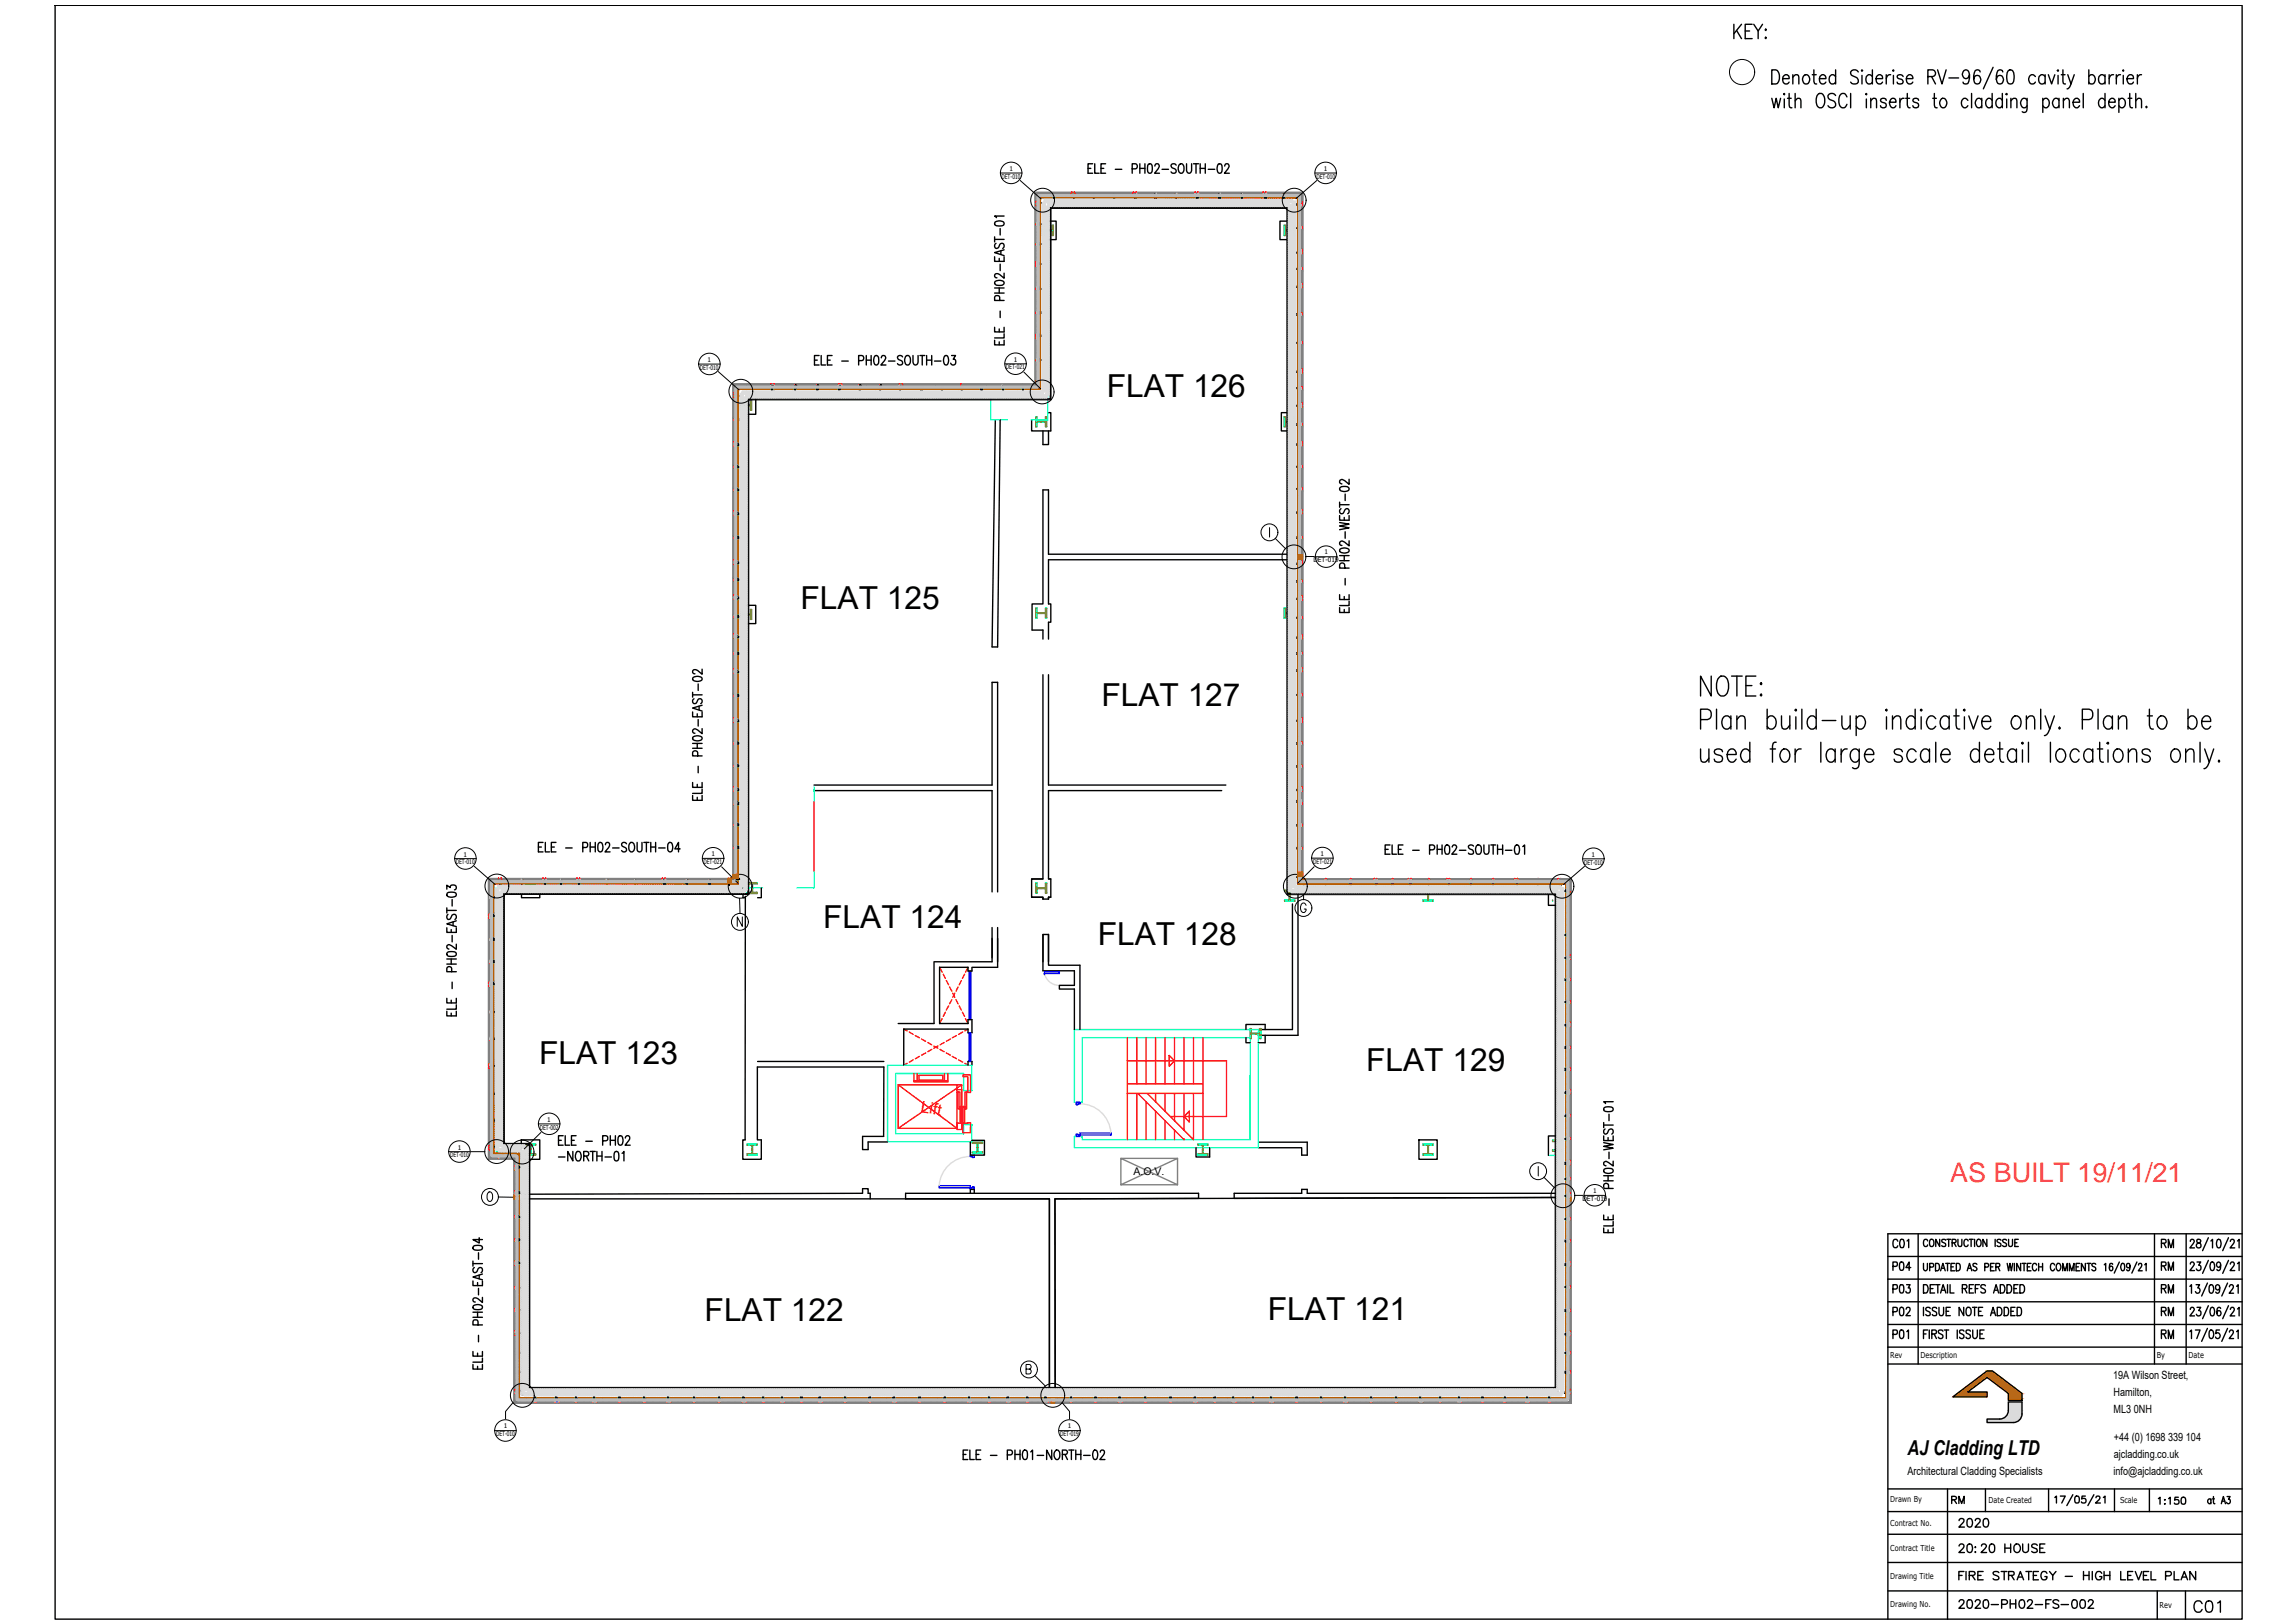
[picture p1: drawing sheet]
<svg xmlns="http://www.w3.org/2000/svg" width="420mm" height="297mm" viewBox="0 0 420 297" stroke-linecap="round" stroke-linejoin="round" font-family="sans-serif">
<defs><g id="words">
<g font-size="5.8">
<text x="202.6" y="72.7">FLAT 126</text>
<text x="146.6" y="111.4">FLAT 125</text>
<text x="201.6" y="129.2">FLAT 127</text>
<text x="150.7" y="169.8">FLAT 124</text>
<text x="201" y="172.9">FLAT 128</text>
<text x="98.7" y="194.8">FLAT 123</text>
<text x="250.1" y="196">FLAT 129</text>
<text x="129" y="241.7">FLAT 122</text>
<text x="232.1" y="241.5">FLAT 121</text>
</g>
<text font-size="5.3" x="400.8" y="296.3">C01</text>
<text font-size="4.9" fill="#ff2755" x="357" y="216.3">AS BUILT 19/11/21</text>
<g font-size="4.9">
<text x="345.7" y="233.9">P04</text>
<text x="394.8" y="233.9">RM</text>
<text x="394.8" y="229.7">RM</text>
<text x="394.8" y="246.2">RM</text>
<text x="357.7" y="280.8">2020</text>
</g>
<g font-size="4.4">
<text x="345.7" y="237.8">P03</text>
<text x="394.8" y="237.8">RM</text>
<text x="345.7" y="242">P02</text>
<text x="394.8" y="242">RM</text>
</g>
<text font-size="4" x="356.3" y="276.2">RM</text>
<text font-size="3.8" x="349.2" y="266.3">AJ Cladding LTD</text>
<text font-size="2.9" fill="#f00" x="168.5" y="203.5" transform="rotate(10 168.5 203.5)">Lift</text>
<g font-size="2.1">
<text x="386.9" y="252.3">19A Wilson Street,</text>
<text x="386.9" y="255.5">Hamilton,</text>
<text x="386.9" y="258.7">ML3</text>
<text x="387" y="263.7">+44 (0) 1698</text>
<text x="390.6" y="258.7">0NH</text>
<text x="396.9" y="263.7">339</text>
<text x="400.2" y="263.7">104</text>
<text x="349.2" y="269.9">Architectural Cladding Specialists</text>
<text x="387" y="266.8">ajcladding.co.uk</text>
<text x="386.9" y="270">info@ajcladding.co.uk</text>
</g>
<text font-size="1.9" x="207.5" y="215">A.O.V.</text>
<g font-size="1.5">
<text x="346" y="248.6">Rev</text>
<text x="351.6" y="248.6">Description</text>
<text x="394.9" y="248.6">By</text>
<text x="400.7" y="248.6">Date</text>
<text x="346" y="275">Drawn By</text>
<text x="364" y="275.1">Date Created</text>
<text x="388.1" y="275.1">Scale</text>
<text x="346" y="279.2">Contract No.</text>
<text x="346" y="283.9">Contract Title</text>
<text x="346" y="289">Drawing Title</text>
<text x="346" y="294.1">Drawing No.</text>
<text x="395.4" y="294.3">Rev</text>
</g>
<g font-size="1.2">
<text x="183.4" y="32.7">DET-010</text>
<text x="184.8" y="31.2">1</text>
<text x="241" y="32.7">DET-010</text>
<text x="242.4" y="31.3">1</text>
<text x="128.1" y="67.6">DET-010</text>
<text x="129.5" y="66.2">1</text>
<text x="184.2" y="67.6">DET-021</text>
<text x="185.6" y="66.2">1</text>
<text x="242.5" y="101.5">1</text>
<text x="240.5" y="102.9">DET-019</text>
<text x="83.5" y="158.2">DET-010</text>
<text x="84.9" y="156.8">1</text>
<text x="128.8" y="158.2">DET-021</text>
<text x="130.2" y="156.7">1</text>
<text x="240.4" y="158.1">DET-021</text>
<text x="241.8" y="156.7">1</text>
<text x="290" y="158.2">DET-010</text>
<text x="291.4" y="156.8">1</text>
<text x="98.8" y="206.8">DET-002</text>
<text x="100.2" y="205.3">1</text>
<text x="82.4" y="211.8">DET-010</text>
<text x="83.8" y="210.4">1</text>
<text x="289.7" y="219.8">DET-019</text>
<text x="291.6" y="218.4">1</text>
<text x="90.8" y="262.9">DET-010</text>
<text x="92.2" y="261.4">1</text>
<text x="194.1" y="262.9">DET-019</text>
<text x="195.5" y="261.4">1</text>
</g>
</g></defs>
<!-- layer: BBA 220 E Internal Walls -->
<g fill="none" stroke="#000" stroke-width=".25">
<path d="M191.8 40.5h1.6v3.4h-1.6M236.1 40.5h-1.8v3.4h1.8M138.4 72.2v3.6h-1.8M182.2 76.8l-.6 41.6h1l.5-41.6M190.9 78.9v2.5h1.1v-2.5M191.8 75.5h.6v3.4h-3.5v-2.1M236.1 75.5h-1.5v3.4h1.5M136.6 110.8h1.8v3.3h-1.8M236.1 102.4h-44.1v8.1h.4v3.4h-.4v3.1M236.1 101.4h-44.1v-11.7h-1.1v20.8h-2v4.8h2v1.7M190.9 123.5v37.4h-2M192 123.5v20.2h32.4"/>
<path d="M149 143.7h32.6v-18.8h1v38.3M149 144.7h32.6v18.5M223.7 144.7h-31.7v16.2h.4M95.5 162.5v1.8h3.3v-1.8M136 162.5v1.8h.5M136.5 164l-.1 44.6h-.4v3.6h3.4v-3.6h-.7v-13.3h23.1v12.7h-3.9v2.4h1v-1.4h3.5M139.4 162.5v1.8h-.7M171 176v11.3h-6.6M177.9 177v.7h-.7v-.7h-5.2v10.3h5.2v-.7h.7v2.4h-.7v-.7h-11.7v6.6M181.6 169.8v6.2h-10.5M182.6 169.8v7.2h-4.6M188.9 164.2h2v.3"/>
<path d="M190.9 160.9h-2v3.3h2v.3M190.9 171v5M192 171v5.7h5.7v11.7M192 171h-1.1v6.7h5.8v2.6h-2.8v.7h2.8v7.4M192 160.9h.4v3.3h-.4M192 164.2v.3h-1.1M192 171v5M192 164.2h.4M236.6 165.4v23h-6.3M138.7 194.3h23.1M177.2 194.9v-.6h.7v.6M228.1 188.4v-.9h3.5v.9"/>
<path d="M228.1 189.9v.9h.8M230.3 189.5h7.3v-27.1h45.9v3.3h1.6v42.2M231.6 189.5v1.3h-1.3M95.4 208.6h3.4v3.6h-3.4zM95.4 210v.4M95.5 218.6l62.4-.2v-.8h1v.8h.4v1M95.5 219.4h96.6v35.8h-96.6zM177.6 218.4v-.7h.8v.7M177.9 208.7h2.3v2.7h-2.6v-2.4M193.1 219.4l92.1-.2v36h-92zM219 210.1v1.7h2.5v-1.7M230.3 209h9v2.4h-1v-1.3h-8"/>
<path d="M259.8 208.6h3.3v3.6h-3.3zM285.1 211.5v6.9h-45.8v-.7h-1v.7h-12.4v.9l58.9-.1M285.2 207.9h-1.7v3.6M192.1 255.2v-35.8h-26.3v-1h53.6v.9l-26.3 .1 .1 35.8"/>
</g>
<!-- layer: BBA 210 E External Walls -->
<g fill="none" stroke="#0ff" stroke-width=".25">
<path d="M191.8 37.2h27.2M191.8 43.9v32.9h-3.1M181.4 72.2v4.6h3M149 159.4v3.1h-3.1M149 143.9v3.1M89.8 179.6h1M89.8 167.1h1M139.6 162.5h-48.8v48.2h4.7v7.9M90.4 180.8v27.2M196.7 188.4h33.6v21.7h-33.6v-2.1h1.4v.6h30.8v-18.7h-30.8v11.8h-1.4zM228.9 196.9v11.7M177.8 205.8h-1.4v1.7h-12.4v-11h12.4v3.1h1.5v-4.7h-15.4v14.1h15.4v-3.2"/>
<path d="M283.5 211.5h1.6"/>
</g>
<path d="M149 146.7v12.7" fill="none" stroke="#f00" stroke-width=".25"/>
<!-- layer: BBA 200 E Structure -->
<g fill="none" stroke="#808080" stroke-width=".25">
<path d="M191.8 42.1l.1 .1M191.9 42.1l-.1 .1M236.1 42.1v.1M190.6 77.1l.1 .2M190.7 77.1l-.1 .2M190.6 112.1l.1 .2M190.7 112.1l-.1 .2M236.1 112.1v.2M97.1 162.5l.1 .1M97.2 162.5l-.1 .1M137.6 162.5l.2 .1M137.8 162.5l-.2 .1"/>
<path d="M190.6 162.5l.1 .1M190.7 162.5l-.1 .1M236.1 163.9v.1M261.4 163.9l.1 .1M261.5 163.9l-.1 .1M229.8 189.1l.1 .1M229.9 189.1l-.1 .1M97.1 210.3l.1 .1M97.2 210.3l-.1 .1M137.6 210.3l.2 .1M137.8 210.3l-.2 .1M178.9 210l.1 .1"/>
<path d="M179 210l-.1 .1M220.1 210.3l.2 .1M220.3 210.3l-.2 .1M261.4 210.3l.1 .1M261.5 210.3l-.1 .1M285.1 209.6l.1 .1M285.2 209.6l-.1 .1"/>
</g>
<g fill="none" stroke="#0f0" stroke-width=".25">
<path d="M191 42l.1 .1h1.4M191.1 42v-.8h-.2v1.9h.2v-.8M191.1 42.2l-.1 .1M191.1 42.2h1.4M192.5 42.2l.1 .1M192.6 42l-.1 .1M192.6 42v-.8h.2v1.9h-.2v-.8M235.3 42l.1 .1M235.3 42v-.8h-.2v1.9h.2v-.8M235.4 42.2l-.1 .1M235.4 42.2h1.4M236.8 42.2l.1 .1"/>
<path d="M236.9 42l-.1 .1h-1.4M236.9 42v-.8h.2v1.9h-.2v-.8M135.6 73.2v1.9h.2v-.8M135.8 74l.1 .1h1.4M135.8 73.2v.8M135.9 74.2l-.1 .1M135.9 74.2h1.4M137.2 74.2l.1 .1M137.3 74l-.1 .1M137.4 74v-.8h.2v1.9h-.2v-.8M189.9 77.2l-.1 .1M189.9 77.1l-.1-.1v-.7h-.2v1.8h.2v-.8"/>
<path d="M190 77.1h1.4v-.8h.2v1.8h-.2v-.8M190 77.3h1.3M191.3 77.2l.1 .1M235.3 77l.1 .1M235.3 77v-.7h-.2v1.8h.2v-.8M235.4 77.2l-.1 .1M235.4 77.1h1.4l.1-.8h.2v1.8h-.2v-.8M235.4 77.3h1.4M236.8 77.2l.1 .1M135.8 112.3l.1 .1h1.4M135.8 112.3v-.8h-.2v1.9h.2v-.8M137.2 112.5l.1 .1"/>
<path d="M137.3 112.5h-1.4l-.1 .1M137.3 112.3l-.1 .1M137.4 112.3v-.8h.2v1.9h-.2v-.8M189.9 112.2l-.1 .1M189.9 112.1l-.1-.1v-.7h-.2v1.8h.2v-.7M190 112.1h1.4v-.8h.2v1.8h-.2v-.7M190 112.3h1.3M191.3 112.2l.1 .1M235.3 112l.1 .1M235.3 112.1v-.8h-.2v1.8h.2v-.7M235.4 112.2l-.1 .1M235.4 112.1h1.4l.1-.8h.2v1.8h-.2v-.7"/>
<path d="M235.4 112.3h1.4M236.8 112.2l.1 .1M97 161.7l.1 .1v1.4M97 161.8h-.8v-.3h1.9v.3h-.8M97.1 163.2l-.1 .1h-.8v.2h1.9v-.2h-.8M97.2 163.2l.1 .1M97.2 161.8v1.4M97.3 161.7l-.1 .1M137.5 161.7l.1 .1v1.4M137.6 161.8h-.8v-.3h1.8v.3h-.7M137.6 163.2l-.1 .1h-.7v.2h1.8v-.2h-.7M137.7 163.2l.1 .1"/>
<path d="M137.8 161.8v1.4M137.8 161.7l-.1 .1M189.9 162.6l-.1 .1M189.9 162.5l-.1-.1v-.8h-.2v1.8h.2v-.7M190 162.5l1.4-.1v-.8h.2v1.8h-.2v-.7M190 162.6h1.3M191.3 162.6l.1 .1M235.9 163.1l.1 .1M235.9 163.2h-.7v-.3h1.8v.3h-.7M236 163.2v1.5h-.8v.2h1.8v-.2l-.9-.1M236.2 163.2v1.4M236.3 163.1l-.2 .1"/>
<path d="M261.3 163.1l.1 .1M261.3 163.2h-.8v-.3h1.9v.3h-.8M261.4 163.2l-.1 1.5h-.8v.2h1.9v-.2l-.9-.1M261.5 163.2v1.4M261.6 163.1l-.1 .1M284.2 162.9v.3M284.2 164.7v.2M177.7 199.6h.1M229 189l.1 .1h1.5M229.1 189v-.7h-.2v1.8h.2v-.8M230.6 189.2h-1.5l-.1 .1M230.6 189l-.1 .1"/>
<path d="M230.6 189v-.7h.3v1.8h-.3v-.8l-.1-.1M97.1 211.1l-.1 .1h-.8M97.2 211.1l.1 .1M97.2 209.7v1.4M97.3 209.6l-.1 .1M97.3 209.6h.8v-.2h-1.9v.2h.9v1.5M97.3 211.2h.8v.2h-1.9M137.6 211.1l-.1 .1h-.7v.2h1.8v-.2h-.7M137.7 211.1l.1 .1M137.8 209.7v1.4M137.8 209.6l-.1 .1M137.9 209.6h.7v-.2h-1.8v.2h.8v1.5"/>
<path d="M177.8 205.8h.1M178.8 209.2l.1 .1M178.8 209.3h-.8v-.3h1.9v.3h-.8M178.9 209.3l-.1 1.5h-.8v.2h1.9v-.2h-.8M179 210.7l.1 .1M179 209.3v1.4M179.1 209.2l-.1 .1M220.1 211.1l-.1 .1h-.7v.2h1.8v-.2h-.7M220.2 211.1l.1 .1M220.3 209.7v1.4M220.3 209.6l-.1 .1M220.4 209.6h.7v-.2h-1.8v.2h.8v1.5"/>
<path d="M261.4 211.1l-.1 .1h-.8v.2h1.9v-.2l-.9-.1M261.5 209.7l.9-.1v-.2h-1.9v.2h.8l.1 1.5M261.5 209.7v1.4M285 208.9l.1 .1v1.4h-.9v.3h1.9v-.3l-.9-.1M285 208.9h-.8v-.2h1.9v.2h-.8M285.2 209v1.4M285.3 208.9l-.1 .1"/>
</g>
<!-- layer: AP0120  First floor plan$0$A325G_INT_DOORS -->
<path d="M172 217h5.6v.4l.8-.2v.5h-.8v-.3h-5.7zM177.6 211.4h.8v.4l-.8-.1zM197 207.6h.3v.1h.4v-.4h5.7v.4h-5.7v.3h-.7zM197 201.7h.7v.3h-.4v.2h-.3z" fill="none" stroke="#00f" stroke-width=".25"/>
<path d="M177.6 211.7a5.7 5.7 0 0 0-5.7 5.3M197.7 202a5.7 5.7 0 0 1 5.7 5.3" fill="none" stroke="#dcdcdc" stroke-width=".25"/>
<!-- layer: BBA 325 E Internal Doors -->
<path d="M177.4 177.7v8.9M177.6 177.7v8.9M177.7 177.7v8.9M191.2 177.9h2.7v.3h-2.7M191.2 178.1v.3M177.4 189v5.3M177.6 189v5.3M177.7 189v5.3" fill="none" stroke="#00f" stroke-width=".25"/>
<path d="M191.2 177.9a2.77 2.77 0 0 0 2.7 2.4" fill="none" stroke="#dcdcdc" stroke-width=".25"/>
<!-- layer: BBA 240 E Stairs -->
<g fill="none" stroke="#f00" stroke-width=".25">
<path d="M172 177l.5 .9M172.7 178.3l.4 .8M173.2 179.5l.5 .8M176 179.5l-.4 .8M176.6 178.3l-.4 .8M177.2 177l-.4 .9M165.5 188.3l.6 .4M166.1 194.6l-.6 .3M166.5 188.9l.7 .4M167.2 194l-.7 .4M167.6 189.5l.7 .4M168.3 193.3l-.7 .5"/>
<path d="M168.7 190.2l.8 .4M169.5 192.7l-.8 .4M169.9 190.8l.7 .4M170.6 192.1l-.7 .4M171 191.4l.7 .5M171.7 191.4l-.7 .5M172.1 192.1l.8 .4M172.5 186.4l-.5 .9M172.9 190.8l-.8 .4M173.1 185.3l-.4 .7M173.2 192.7l.8 .4M173.7 184.1l-.5 .8"/>
<path d="M173.8 180.6l.5 .8M174 190.2l-.8 .4M174.3 183l-.5 .7M174.3 193.3l.8 .5M174.4 181.8l.4 .7M174.8 181.8l-.4 .7M175 183l.4 .7M175.1 189.5l-.8 .4M175.4 180.6l-.4 .8M175.5 194l.7 .4M175.6 184.1l.4 .8M176.2 185.3l.4 .7"/>
<path d="M176.2 188.9l-.7 .4M176.6 194.6l.6 .3M176.8 186.4l.4 .9M177.2 188.3l-.6 .4M206.4 189.9v10.2h13.8M206.4 194.1h18.2v10.2h-10.3M206.4 198.4h13.8M208.1 189.9v8.5M209.8 189.9v8.5M211.6 189.9v8.5M213.3 189.9v8.5M214.1 193.2l.9 .9-.9 1.1z"/>
<path d="M215 189.9v8.5M216.8 189.9v8.5M218.5 189.9v8.5M220.2 189.9v18.7M206.4 200.1v8.5M208.1 200.1v8.5M208.3 200.1l8.5 8.5M209.8 201.7v6.9M210 200.1l8.5 8.5v-8.5M211.6 200.1v1.6M211.6 203.4v5.2M213.3 200.1v3.3"/>
<path d="M213.3 205.1v3.5M215 200.1v5M215 206.9v1.7M216.8 208.6h.1M216.8 204.3l.9-.9v2zM216.8 200.1v6.8"/>
</g>
<!-- layer: BBA 661 E Lifts -->
<g fill="none" stroke="#f00" stroke-width=".25">
<path d="M164.4 198.5h11.7M167.3 196.5v1.5h6.2v-1.5M167.3 197.8h6.2M167.9 196.5v1.3M168.2 196.8h4.4v.9h-4.4zM172.9 196.5v1.3M175.2 198.5v8M175.2 199.4h.9M175.4 199.9h-.2M175.4 199.9h.3v3h-.3zM176.7 199.9h.3v3h-.3zM177 199.9h.7v-3.2h-1.4v.4h.9v2.8"/>
<path d="M164.4 206.5v-8l10.8 8M175.2 206.5h-10.8l11.7-8v8M175.2 205.5l.9 .1v1.1h-.9v-1.1M175.8 202.5h.3v3.1h-.3zM176.3 205.6l1.4-.1-.1 1.8h-1.4zM176.3 202.5h.3v3.1h-.3z"/>
</g>
<!-- layer: A240G_STAIRS -->
<path d="M205.2 216.8l10.4-4.8v4.8h-10.4v-4.8l10.4 4.8M205.2 212h10.4" fill="none" stroke="#808080" stroke-width=".25"/>
<!-- layer: TEXT -->
<g fill="none" stroke="#000" stroke-width=".25">
<path d="M183.8 39.5h-1.7l.3 .3M199.2 30.8h.5M200 30h-.8v1.7h.8M200.4 30v1.7h.8M201.6 30.8h.5M202.4 30h-.8v1.7h.8M204.2 31h1.2M207.3 30.9h.6a.48 .48 0 0 0 .3-.5 .48 .48 0 0 0-.3-.4h-.6v1.7M208.7 30.8h.9M208.7 30v1.7M209.6 30v1.7M210.2 30.1l.4-.1a.82 .82 0 0 1 .4 1l-.2 .6-.3 .1a.79 .79 0 0 1-.4-1z"/>
<path d="M211.4 30.4l.3-.4h.3l.1 .1a.59 .59 0 0 1-.1 .8l-.6 .8h.9M212.7 31h1.2M215.3 30.2a.46 .46 0 0 0-.6-.2 .46 .46 0 0 0-.2 .6l.7 .4a.43 .43 0 0 1 0 .6 .56 .56 0 0 1-.8-.1M215.8 30.2a.51 .51 0 0 1 .7-.2 .51 .51 0 0 1 .3 .6v.4a.51 .51 0 0 1-.4 .7 .51 .51 0 0 1-.6-.4l-.1-.7zM217.2 30v1.2a.47 .47 0 0 0 .3 .4 .47 .47 0 0 0 .4 0l.3-.4v-1.2M218.5 30h.9M219 30v1.7M219.7 30.8h1M219.7 30v1.7M220.7 30v1.7M221.2 31h1.2M223 30.1l.4-.1a.82 .82 0 0 1 .3 1l-.1 .6-.4 .1a1.21 1.21 0 0 1-.2-1.6z"/>
<path d="M224.2 30.4l.3-.4h.3l.1 .1a.59 .59 0 0 1-.1 .8l-.6 .8h.9M182.1 59.9v.8h1.7v-.8M182.1 47v.8h1.7v-.8M182.1 53.6h1.7M182.1 52.7h1.7M182.1 43.8h1.7M182.1 43.3v1M182.2 51.5a1.21 1.21 0 0 1 1.6 .2v.2a1.16 1.16 0 0 1-1.7 0zM182.2 40.6a1.21 1.21 0 0 1 1.6 .3v.1a.79 .79 0 0 1-.9 .4l-.7-.2zM182.3 44.5a.46 .46 0 0 0-.2 .6 .46 .46 0 0 0 .6 .3l.4-.7a.43 .43 0 0 1 .6 0 .56 .56 0 0 1-.1 .8M182.9 47.3v.5M182.9 52.7v.9"/>
<path d="M183 55l-.1-.8-.2-.1h-.4l-.2 .3v.6h1.7M183.1 41.8v1.2M183.1 48.3v1.2M183.1 56.9v1.2M183.2 45.9v.7M183.8 50v.9l-1-.8a.41 .41 0 0 0-.7 .2 .41 .41 0 0 0 .3 .5h.1M183.8 45.7l-1.7 .5 1.7 .6M149.1 65.9h.5M150 65.1h-.9v1.7h.9M150.3 65.1v1.7h.8M151.5 65.9h.5M152.3 65.1h-.8v1.7h.8"/>
<path d="M154.1 66.1h1.2M157.2 66h.6a.48 .48 0 0 0 .3-.5 .48 .48 0 0 0-.3-.4h-.6v1.7M158.6 65.9h.9M158.6 65.1v1.7M159.5 65.1v1.7M160.2 65.2l.3-.1a1.17 1.17 0 0 1 0 1.7h-.1a1.21 1.21 0 0 1-.2-1.6zM161.3 65.5l.3-.4 .5 .1a.59 .59 0 0 1-.2 .8l-.6 .8h.9M162.7 66.1h1.1M165.2 65.3a.46 .46 0 0 0-.6-.2 .46 .46 0 0 0-.2 .6l.7 .4a.43 .43 0 0 1 0 .6 .56 .56 0 0 1-.8-.2M165.9 65.2l.1-.1a.94 .94 0 0 1 .8 .7 .94 .94 0 0 1-.4 .9 .54 .54 0 0 1-.6 0 .54 .54 0 0 1-.2-.6v-.4zM167.1 65.1v1.2a.47 .47 0 0 0 .3 .4 .47 .47 0 0 0 .5 0l.2-.4v-1.2M168.4 65.1h.9"/>
<path d="M168.8 65.1v1.7M169.6 65.9h1M169.6 65.1v1.7M170.6 65.1v1.7M171.1 66.1h1.2M172.9 65.2l.4-.1a1.17 1.17 0 0 1 0 1.7h-.1a1.21 1.21 0 0 1-.3-1.6zM174.2 65.1h.7l-.4 .6a.51 .51 0 0 1 .4 .8 .51 .51 0 0 1-.9 0M182.1 62.3v.8h1.7v-.8M182.9 60.2v.5M182.9 62.6v.5M183.8 61.1v.7h-1.7M245.3 95.6l1.7 .3-1.7 .4 1.7 .3-1.7 .3"/>
<path d="M245.3 94.4v.8h1.7v-.8M245.3 92.4h1.7M245.3 91.9v.9M245.3 89.2l.7-.2a.72 .72 0 0 1 1 .5 1.09 1.09 0 0 1-1.7 0zM245.5 93.1a.48 .48 0 0 0-.2 .6 .48 .48 0 0 0 .5 .3l.5-.7 .2-.2a.49 .49 0 0 1 .5 .4 .49 .49 0 0 1-.3 .5M246.1 94.7v.5M246.3 90.4v1.2M246.3 97.3v1.2M247 99v.9l-.8-.7a.51 .51 0 0 0-.6-.2 .51 .51 0 0 0-.3 .6l.1 .2h.3M247 87.7v.9l-.8-.6a.51 .51 0 0 0-.6-.2 .51 .51 0 0 0-.3 .5l.4 .3M245.3 111.2v.9h1.7v-.9M245.3 108.8v.9h1.7v-.9"/>
<path d="M245.3 102.6h1.7M245.3 101.7h1.7M245.3 100.5a1.27 1.27 0 0 1 1.7 .2v.1a1.16 1.16 0 0 1-1.7 0zM246.1 101.7v.9M246.1 109.2v.5M246.1 111.5v.6M246.2 104v-.6a.48 .48 0 0 0-.5-.4 .48 .48 0 0 0-.4 .4v.6h1.7M246.3 105.9v1.2M247 110v.8h-1.7M126.8 130.3v.9h1.7v-.9M126.8 136.9h1.7M126.8 136.1h1.7"/>
<path d="M126.8 127.2h1.7M126.8 126.7v.9M126.9 134.9a1.27 1.27 0 0 1 1.6 .1v.2a1.09 1.09 0 0 1-1.7 0zM126.9 124a1.21 1.21 0 0 1 1.6 .2v.1a1.16 1.16 0 0 1-1.7 0zM127.1 127.9l-.3 .3v.3a.4 .4 0 0 0 .4 .3 .4 .4 0 0 0 .4-.3l.2-.5a.42 .42 0 0 1 .7 .2v.3l-.2 .3M127.6 130.6v.6M127.6 136.1v.8M127.7 138.3v-.5a.48 .48 0 0 0-.4-.4 .48 .48 0 0 0-.5 .4v.5h1.7M127.8 125.2v1.2M127.8 131.7v1.2M128 129.2v.7M128.5 133.4v.9l-.8-.7a.51 .51 0 0 0-.6-.2 .51 .51 0 0 0-.3 .5l.2 .3h.2"/>
<path d="M128.5 129.1l-1.7 .5 1.7 .5M128.5 122.5v.9l-1-.8a.41 .41 0 0 0-.6 .1 .41 .41 0 0 0 .2 .6h.1M98.6 155h.5M99.4 154.2h-.8v1.7h.8M99.8 154.2v1.7h.8M100.9 155h.6M101.8 154.2h-.9v1.7h.9M103.6 155.2h1.1M106.7 155.1h.6l.2-.2 .1-.4-.1-.2-.8-.1v1.7M108 155h1M108 154.2v1.7M109 154.2v1.7"/>
<path d="M109.7 154.3l.3-.1a1.09 1.09 0 0 1 0 1.7l-.5-.3v-1.1zM110.8 154.6l.1-.3a.42 .42 0 0 1 .6 0 .42 .42 0 0 1 .1 .6l-.8 1h.9M112.2 155.2h1.1M114.7 154.4l-.3-.2h-.3a.4 .4 0 0 0-.3 .3 .4 .4 0 0 0 .3 .4l.6 .4a.41 .41 0 0 1-.3 .6h-.3l-.3-.2M115.4 154.3a.56 .56 0 0 1 .6 0 .56 .56 0 0 1 .2 .6v.4a.54 .54 0 0 1-.6 .6 .54 .54 0 0 1-.5-.6l.1-.7zM116.6 154.2v1.2a.45 .45 0 0 0 .5 .5 .45 .45 0 0 0 .4-.5v-1.2M117.9 154.2h.9M118.3 154.2v1.7M119.1 155h.9M119.1 154.2v1.7M120 154.2v1.7M120.6 155.2h1.2"/>
<path d="M122.4 154.3l.3-.1a1.09 1.09 0 0 1 0 1.7l-.4-.3v-1.1zM124.5 155.4h-1l.7-1.2v1.7M126.8 145.6v.9h1.7v-.9M126.8 143.2v.9h1.7v-.9M127.6 143.6v.5M127.6 145.9v.6M127.8 140.3v1.1M128.5 144.4v.8h-1.7M253.6 155.4h.5M254.5 154.6h-.9v1.7h.9M254.9 154.6v1.7h.8M256 155.4h.5"/>
<path d="M256.9 154.6h-.9v1.7h.9M258.6 155.6h1.2M261.7 155.5h.6a.46 .46 0 0 0 .4-.4 .46 .46 0 0 0-.4-.5h-.6v1.7M263.1 155.4h.9M263.1 154.6v1.7M264 154.6v1.7M264.7 154.7l.3-.1 .4 .3v1.1l-.2 .3a.45 .45 0 0 1-.6-.3 1.53 1.53 0 0 1 .1-1.3zM265.9 155l.2-.4 .5 .2a.54 .54 0 0 1-.1 .7l-.7 .8h.9M267.2 155.6h1.2M269.8 154.9a.51 .51 0 0 0-.6-.3 .51 .51 0 0 0-.4 .4l.2 .3 .6 .3 .2 .5a.59 .59 0 0 1-1 0M270.3 154.9a.52 .52 0 0 1 .6-.2 .52 .52 0 0 1 .3 .6v.4a.54 .54 0 0 1-.5 .7 .54 .54 0 0 1-.6-.7zM271.7 154.6v1.3l.2 .4h.1h.4l.2-.4v-1.3"/>
<path d="M272.9 154.6h.9M273.4 154.6v1.7M274.2 155.4h.9M274.2 154.6v1.7M275.1 154.6v1.7M275.6 155.6h1.2M277.5 154.7l.3-.1a1.12 1.12 0 0 1 0 1.7h-.1a.96 .96 0 0 1-.4-1.4zM278.8 154.9l.3-.3v1.7M81.8 169.8v.8h1.7v-.8M81.8 162.7v-.7l.6 .4a.52 .52 0 0 1 .8-.4 .52 .52 0 0 1 0 .9M81.8 176.4h1.7M81.8 175.5h1.7"/>
<path d="M81.8 166.6h1.7M81.8 166.2v.9M81.9 174.3l.6-.1a.82 .82 0 0 1 1 .3v.2a.82 .82 0 0 1-1 .3h-.4a.43 .43 0 0 1-.2-.7zM81.9 163.4l.6-.1a.82 .82 0 0 1 1 .4v.1a1.09 1.09 0 0 1-1.7 0zM82 167.3a.48 .48 0 0 0-.2 .6 .48 .48 0 0 0 .6 .3l.4-.7a.49 .49 0 0 1 .7 .1 .49 .49 0 0 1-.2 .7M82.6 170.1v.5M82.6 175.5v.9M82.7 177.8v-.6a.46 .46 0 0 0-.5-.3 .46 .46 0 0 0-.4 .3v.6h1.7M82.8 164.6v1.2M82.8 171.2v1.2M82.8 179.7v1.2M82.9 168.7v.7"/>
<path d="M83.5 172.8v.9l-.8-.6a.51 .51 0 0 0-.9 0l.1 .5 .3 .1M83.5 168.5l-1.7 .6 1.7 .5M81.8 185.1v.8h1.7v-.8M81.8 182.7v.9h1.7v-.9M82.6 183v.6M82.6 185.4v.5M83.5 183.9v.8h-1.7M102.2 208.7h.6M102.2 211.8h1.2M103.1 207.9h-.9v1.7h.9M103.5 207.9v1.7h.8M104.6 208.7h.5"/>
<path d="M104.9 210.7v1.8l-1-1.8v1.8M105.5 207.9h-.9v1.7h.9M105.6 210.8l.4-.1a1.15 1.15 0 0 1 0 1.8h-.3a1.17 1.17 0 0 1-.1-1.7zM106.9 211.6l.8-.1 .1-.3-.1-.4-.8-.1v1.8M107.2 208.9h1.2M107.3 211.6l.5 .9M108 210.7h1M108.5 210.7v1.8M109.3 210.7v1.8M109.3 211.6h.9M110.2 210.7v1.8M110.3 208.8l.8-.1 .2-.3-.1-.4-.3-.1h-.6v1.7"/>
<path d="M110.8 211.8h1.1M111.7 208.7h1M111.7 207.9v1.7M112.6 210.8l.3-.1a.82 .82 0 0 1 .4 1.1l-.2 .6-.3 .1a.79 .79 0 0 1-.4-1zM112.7 207.9v1.7M113.3 207.9h.3a1.09 1.09 0 0 1 0 1.7h-.1a.79 .79 0 0 1-.4-1zM113.9 211.1l.3-.4v1.8M114.5 208.3l.1-.3a.42 .42 0 0 1 .6-.1 .42 .42 0 0 1 0 .6l-.8 1.1h1M293.6 209.1l1.7 .4-1.7 .3 1.7 .3-1.7 .3M293.6 207.9v.8h1.7v-.8M293.6 216.1h1.7M293.6 215.2h1.7"/>
<path d="M293.6 205.9h1.7M293.6 205.4v1M293.7 214l.6-.2a.82 .82 0 0 1 1 .4v.1a1.09 1.09 0 0 1-1.7 0zM293.7 202.7l.6-.1a.82 .82 0 0 1 1 .3v.2a.82 .82 0 0 1-1 .4l-.6-.2zM293.8 206.6a.45 .45 0 0 0-.2 .6 .45 .45 0 0 0 .5 .3l.4-.6a.48 .48 0 0 1 .7-.2 .48 .48 0 0 1 0 .7l-.1 .2M294.4 208.2v.5M294.4 215.2v.9M294.5 217.5l-.1-.8-.3-.1-.4 .1-.1 .8h1.7M294.6 203.9v1.2M294.6 210.9v1.1M294.6 219.4v1.2M295.3 212.5v.9l-.8-.6a.53 .53 0 0 0-.9 0l.1 .4 .3 .2"/>
<path d="M295.3 201.6h-1.7l.3 .4M86.6 234.4v.9h1.7v-.9M86.6 231.3h1.7M86.6 230.8v.9M86.7 239a1.21 1.21 0 0 1 1.6 .2v.1a.79 .79 0 0 1-1 .4l-.6-.2zM86.7 228.1l.6-.2a.72 .72 0 0 1 1 .5 .79 .79 0 0 1-1 .4l-.6-.2zM86.8 232a.46 .46 0 0 0-.2 .6 .46 .46 0 0 0 .6 .2l.4-.7a.43 .43 0 0 1 .6 0 .56 .56 0 0 1-.1 .8M87.4 234.7v.6M87.6 229.3v1.2M87.6 235.8v1.2M87.7 226.5v1l-1.1-.6h1.7M87.7 233.4v.6"/>
<path d="M88.3 237.4v1l-1-.8a.41 .41 0 0 0-.7 .1 .41 .41 0 0 0 .3 .6h.1M88.3 233.2l-1.7 .5 1.7 .5M293.6 224.7v.9h1.7v-.9M293.6 222.4v.8h1.7v-.8M294.4 222.7v.5M294.4 225.1v.5M295.3 223.6v.8h-1.7M86.6 249.7v.9h1.7v-.9M86.6 247.4v.8h1.7v-.8M86.6 241.1h1.7M86.6 240.2h1.7M87.4 240.2v.9"/>
<path d="M87.4 247.7v.5M87.4 250.1v.5M87.5 242.5l-.1-.8-.2-.1h-.4l-.2 .3v.6h1.7M87.6 244.4v1.2M88.3 248.5v.8h-1.7M176.3 266.2h.5M177.2 265.4h-.9v1.7h.9M177.6 265.4v1.7h.8M178.7 266.2h.5M179.5 265.4h-.8v1.7h.8M181.3 266.4h1.2M184.4 266.3l.8-.1 .1-.3-.1-.4-.8-.1v1.7"/>
<path d="M185.8 266.2h.9M185.8 265.4v1.7M186.7 265.4v1.7M187.4 265.5l.3-.1a.79 .79 0 0 1 .4 1l-.2 .6-.3 .1a1.23 1.23 0 0 1-.2-1.6zM188.7 265.7l.3-.3v1.7M189.9 266.4h1.2M192.5 265.4v1.7l-.9-1.7v1.7M193.3 265.5l.1-.1a.89 .89 0 0 1 .5 1.5l-.3 .2a.94 .94 0 0 1-.7-.7 .94 .94 0 0 1 .4-.9zM194.5 266.2l.8-.1 .1-.2-.1-.4-.8-.1v1.7M195 266.2l.4 .9M195.7 265.4h.9M196.1 265.4v1.7"/>
<path d="M196.9 266.2h1M196.9 265.4v1.7M197.9 265.4v1.7M198.4 266.4h1.2M200.3 265.5l.2-.1a1.09 1.09 0 0 1 0 1.7h-.1a1.29 1.29 0 0 1-.1-1.6zM201.4 265.8l.2-.3 .3-.1 .3 .2v.3l-.2 .4-.6 .8h.9"/>
</g>
<!-- layer: SA-GENIUS PANELS -->
<g fill="none" stroke="#808080" stroke-width=".25">
<path d="M189.5 35.2h6.9v.3h-6.6zM189.5 35.2v2h.3M189.5 37.4h.3v10.9h-.3zM189.6 37.5h.2v.1h-.2zM189.6 37h.2v.2h-.2zM189.6 37.5h.2M189.6 37h.2M189.6 37.1h.2M189.7 37v.2M189.7 37.5v.1M189.8 37.6v-.1v.1M189.8 37v.2v-.2"/>
<path d="M189.8 37.4v10.9M189.8 35.5v1.7h-.3v-2h6.9v.3M189.8 37.4h-.3v10.9h.3M192.8 35.3h.2v.2h-.2zM192.8 35.5h.2h-.2M192.8 35.4h.2M192.9 35.3v.2M193 35.3v.2M196.1 35.3h.2v.2h-.2zM196.1 35.5h.2h-.2M196.1 35.4h.2M196.2 35.3v.2"/>
<path d="M196.4 35.5h-6.6v1.7M196.5 35.2h11.2v.3h-11.2zM196.5 35.5v-.3h11.2v.3M196.5 35.5h11.2M196.6 35.3h.2v.2h-.2zM196.6 35.4h.2M196.7 35.3v.2M196.8 35.5h-.2h.2M200.1 35.3h.2v.2h-.2zM200.1 35.5h.2h-.2M200.1 35.4h.2M200.2 35.3v.2"/>
<path d="M200.3 35.3v.2M203.9 35.3h.2v.2h-.2zM203.9 35.5h.2h-.2M203.9 35.4h.2M204 35.3v.2M207.4 35.3h.2v.2h-.2zM207.4 35.5h.2h-.2M207.4 35.4h.2M207.5 35.3v.2M207.8 35.2h11.2v.3h-11.2zM207.9 35.5v-.3h11.1v.3M207.9 35.5h11.1"/>
<path d="M207.9 35.3h.2v.2h-.2zM207.9 35.4h.2M208 35.3v.2M208.1 35.5h-.2h.2M211.4 35.3h.2v.2h-.2zM211.4 35.5h.2h-.2M211.4 35.4h.2M211.5 35.3v.2M211.6 35.3v.2M215.2 35.3h.2v.2h-.2zM215.2 35.5h.2h-.2M215.2 35.4h.2"/>
<path d="M215.3 35.3v.2M218.8 35.3h.1v.2h-.1zM218.8 35.5h.1h-.1M218.8 35.4h.1M218.8 35.3v.2M218.9 35.3v.2M219.1 35.2h12.4v.3h-12.4zM219.2 35.5v-.3h12.3v.3M219.2 35.5h12.3M219.2 35.3h.2v.2h-.2zM219.2 35.4h.2M219.3 35.3v.2"/>
<path d="M219.4 35.5h-.2h.2M223.2 35.3h.2v.2h-.2zM223.2 35.5h.2h-.2M223.2 35.4h.2M223.2 35.3v.2M227.3 35.3h.1v.2h-.1zM227.3 35.5h.1h-.1M227.3 35.4h.1M227.3 35.3v.2M231.2 35.3h.2v.2h-.2zM231.2 35.5h.2h-.2M231.2 35.4h.2"/>
<path d="M231.3 35.3v.2M231.6 35.2h6.9l-.3 .3h-6.6zM231.6 35.5v-.3h6.9v2h-.3M231.6 35.5h6.7v1.7M231.7 35.3h.1v.2h-.1zM231.7 35.5h.1h-.1M231.7 35.4h.1M231.7 35.3v.2M235 35.3h.2v.2h-.2zM235 35.5h.2h-.2M235 35.4h.2M235 35.3v.2"/>
<path d="M235.1 35.3v.2M238.2 37.4h.3v8.6h-.3zM238.2 37.4h.3v8.6h-.3l.2-.1v-.1h-.2v.1v-.1M238.2 37.6v-.1v.1h.2v-.1h-.2l.2 .1M238.2 37h.2v.2h-.2v-.2v.2M238.2 37.5h.2M238.2 37h.2M238.2 37.1h.2M238.3 37.4v8.6M238.3 37v.2M238.3 37.5v.1M238.4 37v.2"/>
<path d="M238.5 35.2v2h-.3v-1.7M189.5 48.5h.3v13.1h-.3zM189.6 48.1h.2v.2h-.2zM189.6 48.6h.2v.2h-.2zM189.6 40.9h.2v.2h-.2zM189.6 44.6h.2v.2h-.2zM189.6 52.8h.2v.2h-.2zM189.6 57.2h.2v.1h-.2zM189.6 48.2h.2M189.6 48.6h.2M189.6 48.7h.2M189.6 41h.2"/>
<path d="M189.6 41.1h.2M189.6 44.7h.2M189.6 52.8h.2M189.6 52.9h.2M189.6 57.2h.2M189.7 40.9v.2M189.7 44.6v.2M189.7 48.1v.2M189.7 48.6v.2M189.7 52.8v.2M189.7 57.2v.1M189.8 48.1v.2v-.2"/>
<path d="M189.8 48.8v-.2v.2M189.8 41.1v-.2v.2M189.8 44.8v-.2v.2M189.8 53v-.2v.2M189.8 57.3v-.1v.1M189.8 48.5v13.1M189.8 48.5h-.3v13.1h.3M238.2 52.4h.3v15.5h-.3zM238.2 52.4h.3v15.5h-.3M238.2 52.5h.2v.1h-.2v-.1v.1M238.2 46.1h.3v6.1h-.3zM238.2 46.2h.3v6h-.3"/>
<path d="M238.2 52v.2v-.2h.2v.2h-.2M238.2 46.2h.2v.2h-.2v-.2v.2M238.2 49.1v.2v-.2h.2v.2h-.2M238.2 57.4v.2v-.2h.2v.2h-.2M238.2 41.6v.2v-.2h.2v.2h-.2M238.2 45.9h.2M238.2 45.8h.2M238.2 52.5h.2M238.2 52.6h.2M238.2 52.1h.2M238.2 46.3h.2M238.2 46.4h.2"/>
<path d="M238.2 49.2h.2M238.2 57.6h.2M238.2 57.5h.2M238.2 41.7h.2M238.3 46.2v6M238.3 52.4v15.5M238.3 41.6v.2M238.3 45.8v.1M238.3 46.2v.2M238.3 49.1v.2M238.3 52v.2M238.3 52.5v.1"/>
<path d="M238.3 57.4v.2M238.4 41.6v.2M238.4 45.8v.1M238.4 46.2v.2M238.4 49.1v.2M238.4 52v.2M238.4 52.5v.1M238.4 57.4v.2M238.5 41.9v.2M238.5 49.4v.3M238.5 57.7v.3M134.2 70.3h7.2v.2h-6.9z"/>
<path d="M134.2 70.3v2h.3v-1.8M134.2 72.4h.3v8.8h-.3zM134.2 76.4v.2M134.3 72.1v.1M134.3 72.5v.1M134.3 76.7v.2M134.3 72.1h.2M134.3 72.6h.2M134.3 76.8h.2M134.4 72.1v.1M134.4 72.5v.1M134.4 76.7v.2"/>
<path d="M134.4 72.3v-1.8h7v-.2h-7.2v2h.3M134.4 72.4v8.8M134.5 72.1h-.2v.1h.2v-.1v.1M134.5 72.6v-.1v.1h-.2l.2-.2h-.3v8.8h.3M134.5 76.7h-.2v.2h.2v-.2v.2M141.2 70.5h.1h-.1v-.1h.1v.1M141.2 70.5h.1h-.1M141.2 70.4h.1M141.2 70.4v.1M141.5 70.3h12.2v.2h-12.2h12.2v-.2h-12.2v.2zM141.6 70.5v-.1h.2v.1h-.2h.2M141.6 70.4h.2"/>
<path d="M141.7 70.4v.1M141.7 71.6h.1M141.8 70.5h-.2h.2M145.5 70.5v-.1h.2v.1h-.2h.2M145.5 70.4h.2M145.6 70.4v.1M145.7 70.5h-.2h.2M149.6 70.5v-.1h.1v.1h-.1h.1M149.6 70.4h.1M149.6 70.4v.1M149.7 70.4v.1M149.7 70.5h-.1h.1"/>
<path d="M153.5 70.5h.1h-.1v-.1h.1v.1M153.5 70.5h.1h-.1M153.5 70.4h.1M153.6 70.4v.1M153.9 70.3h11v.2h-11zM153.9 70.5v-.1h.2v.1h-.2h.2M153.9 70.4h.2M154 70.4v.1M154.1 70.4v.1M154.1 70.5h-.2h.2M157.3 70.5v-.1h.2v.1h-.2h.2M157.3 70.4h.2"/>
<path d="M157.4 70.4v.1M157.5 70.5h-.2h.2M161.1 70.5v-.1h.2v.1h-.2h.2M161.1 70.4h.2M161.1 70.4v.1M161.2 70.4v.1M161.3 70.5h-.2h.2M164.6 70.5h.2h-.2v-.1h.2v.1M164.6 70.5h.2h-.2M164.6 70.4h.2M164.7 70.4v.1M164.9 70.3h.1"/>
<path d="M165 70.3h11.2v.2h-11.2zM165 70.3h11.1v.2h-11.1zM165.1 70.5v-.1h.1v.1h-.1h.1M165.1 70.4h.1M165.2 70.4v.1M165.2 70.5h-.1h.1M168.6 70.5v-.1h.2v.1h-.2h.2M168.6 70.4h.2M168.7 70.4v.1M168.8 70.5h-.2h.2M172.4 70.4h.1M172.4 70.4v.1"/>
<path d="M172.5 70.4v.1h-.1h.1v-.1h-.1v.1M172.5 70.5h-.1h.1M175.9 70.5h.2h-.2v-.1h.2v.1M175.9 70.5h.2h-.2M175.9 70.4h.2M176 70.4v.1M176.3 70.3v.2v-.2h7.4v.2h-7.4h7.4v-.2zM176.3 70.4h.2v.1h-.2zM176.3 70.5h.2h-.2M176.3 70.4h.2M176.4 70.4v.1M179.6 70.4h.2v.1h-.2z"/>
<path d="M179.6 70.4h.2M179.7 70.4v.1M179.8 70.4v.1M179.8 70.5h-.2h.2M183.8 70.3v.2v-.2h6v.2h-6h6v-.2zM183.9 70.4h.1v.1h-.1zM183.9 70.5h.1h-.1M183.9 70.4h.1M184 70.4v.1M187.2 70.4h.1v.1h-.1zM187.2 70.4h.1M187.3 70.4v.1"/>
<path d="M187.3 70.5h-.1h.1M189.5 61.7h.3v8.4h-.3zM189.6 61.3h.2v.2h-.2zM189.6 61.8h.2v.2h-.2zM189.6 69.9h.2v.2h-.2zM189.6 65.9h.2v.1h-.2zM189.6 61.4h.2M189.6 61.8h.2M189.6 61.9h.2M189.6 70h.2M189.6 65.9h.2M189.6 66h.2"/>
<path d="M189.7 61.3v.2M189.7 61.8v.2M189.7 65.9v.1M189.7 69.9v.2M189.8 61.3v.2v-.2M189.8 62v-.2v.2M189.8 69.9v.2v-.2M189.8 66v-.1v.1M189.8 61.7v8.4M189.8 61.7h-.3v8.4h.3M238.2 74.3h.3v6.9h-.3zM238.2 74.3h.3v6.9h-.3"/>
<path d="M238.2 74.3h.2v.2h-.2v-.2v.2M238.2 67.6v.2v-.2h.2v.2h-.2M238.2 68h.3v6.1h-.3zM238.2 68h.3v6.1h-.3M238.2 73.8v.2v-.2h.2v.2h-.2M238.2 68.1h.2v.2h-.2v-.2v.2M238.2 62.7v.1v-.1h.2v.1h-.2M238.2 71v.2v-.2h.2v.2h-.2M238.2 77.6v.2v-.2h.2v.2h-.2M238.2 74.4h.2M238.2 67.7h.2M238.2 74h.2"/>
<path d="M238.2 73.9h.2M238.2 68.2h.2M238.2 62.7h.2M238.2 71.1h.2M238.2 71h.2M238.2 77.7h.2M238.3 68v6.1M238.3 74.3v6.9M238.3 62.7v.1M238.3 67.6v.2M238.3 68.1v.2M238.3 71v.2"/>
<path d="M238.3 73.8v.2M238.3 74.3v.2M238.3 77.6v.2M238.4 62.7v.1M238.4 67.6v.2M238.4 68.1v.2M238.4 71v.2M238.4 73.8v.2M238.4 74.3v.2M238.4 77.6v.2M238.5 62.9v.3M238.5 71.2v.3"/>
<path d="M238.5 77.9v.2M134.2 94h.3v8.8h-.3zM134.2 81.3h.3v12.6h-.3zM134.2 85v.3M134.2 89.2v.3M134.2 98v.2M134.3 81h.2M134.3 80.9v.2M134.3 81.4v.2M134.3 85.4v.2M134.3 89.6v.2M134.3 93.6v.2"/>
<path d="M134.3 94.1v.1M134.3 98.3v.2M134.3 81.1h.2M134.3 94.1h.2M134.3 94.2h.2M134.3 81.5h.2M134.3 85.5h.2M134.3 98.4h.2M134.3 93.7h.2M134.3 93.6h.2M134.3 89.7h.2M134.4 80.9v.2"/>
<path d="M134.4 81.4v.2M134.4 85.4v.2M134.4 89.6v.2M134.4 93.6v.2M134.4 94.1v.1M134.4 98.3v.2M134.4 81.4v12.4M134.4 94v8.8M134.5 80.9v.2v-.2h-.2v.2h.2M134.5 94h-.3v8.8h.3M134.5 94.1h-.2v.1h.2v-.1v.1M134.5 81.4h-.3v12.4h.3"/>
<path d="M134.5 81.4h-.2v.2h.2v-.2v.2M134.5 93.6v.2v-.2h-.2v.2h.2M134.5 85.4h-.2v.2h.2v-.2v.2M134.5 89.6h-.2v.2h.2v-.2v.2M134.5 98.3h-.2v.2h.2v-.2v.2M238.2 93.8h.3v9.2h-.3zM238.2 93.8h.3v9.2h-.3M238.2 93.8h.2v.2h-.2v-.2v.2M238.2 80.9v.2v-.2h.2v.2h-.2M238.2 81.3h.3v12.3h-.3zM238.2 81.3h.3v12.3h-.3M238.2 93.3v.2v-.2h.2v.2h-.2"/>
<path d="M238.2 81.4h.2v.1h-.2v-.1v.1l.2-.1M238.2 85.3v.2v-.2h.2v.2h-.2M238.2 89.4v.2v-.2h.2v.2h-.2M238.2 98.3v.2v-.2h.2v.2h-.2M238.2 93.9h.2M238.2 81h.2M238.2 93.5h.2M238.2 93.4h.2M238.2 81.4h.2M238.2 85.4h.2M238.2 89.5h.2M238.2 98.4h.2"/>
<path d="M238.2 98.3h.2M238.3 81.3v12.3M238.3 93.8v9.2M238.3 80.9v.2M238.3 81.4v.1M238.3 85.3v.2M238.3 89.4v.2M238.3 93.3v.2M238.3 93.8v.2M238.3 98.3v.2M238.4 80.9v.2M238.4 85.3v.2"/>
<path d="M238.4 89.4v.2M238.4 93.3v.2M238.4 93.8v.2M238.4 98.3v.2M238.5 85.6v.3M238.5 89.7v.3M238.5 98.6v.2M134.2 109.4h.3v6.9h-.3zM134.2 116.5h.3v6.3h-.3zM134.2 103h.3v6.3h-.3zM134.2 105.7v.2M134.2 112.4v.3"/>
<path d="M134.2 119.2v.2M134.3 102.6v.2M134.3 103.1v.2M134.3 106v.2M134.3 109v.2M134.3 109.5v.2M134.3 112.8v.1M134.3 116.1v.1M134.3 116.5v.2M134.3 119.5v.2M134.3 102.7h.2M134.3 109.6h.2"/>
<path d="M134.3 116.2h.2M134.3 119.6h.2M134.3 116.6h.2M134.3 116.7h.2M134.3 103.1h.2M134.3 103.2h.2M134.3 109.1h.2M134.3 106.1h.2M134.3 106.2h.2M134.3 112.9h.2M134.4 102.6v.2M134.4 103.1v.2"/>
<path d="M134.4 106v.2M134.4 109v.2M134.4 109.5v.2M134.4 112.8v.1M134.4 116.1v.1M134.4 116.5v.2M134.4 119.5v.2M134.4 103v6.3M134.4 109.4v6.9M134.4 116.5v6.3M134.5 102.6v.2v-.2h-.2v.2h.2M134.5 109.4h-.3v6.9h.3"/>
<path d="M134.5 109.5h-.2v.2h.2v-.2v.2M134.5 116.1v.1v-.1h-.2v.1h.2M134.5 116.5h-.3v6.3h.3M134.5 116.5h-.2v.2h.2v-.2v.2M134.5 103h-.3v6.3h.3M134.5 103.1h-.2v.2h.2v-.2v.2M134.5 109v.2v-.2h-.2v.2h.2M134.5 106h-.2v.2h.2v-.2v.2M134.5 112.8h-.2v.1h.2v-.1v.1M134.5 119.5h-.2v.2h.2v-.2v.2M238.2 109.6h.3v6.9h-.3zM238.2 109.6h.3v6.9h-.3"/>
<path d="M238.2 116.2v.2v-.2h.2v.2h-.2M238.2 109.9v-.2v.2h.2v-.2h-.2l.2 .2M238.2 102.8v.2v-.2h.2v.2h-.2M238.2 116.6h.3v5.9h-.3zM238.2 116.7h.3v5.8h-.3M238.2 116.7h.2v.2h-.2v-.2v.2M238.2 103.2h.3v6.2h-.3zM238.2 103.2h.3v6.2h-.3M238.2 109.2v.2v-.2h.2v.2h-.2M238.2 103.3h.2v.1h-.2v-.1v.1M238.2 106.3v.2v-.2h.2v.2h-.2M238.2 112.9v.2v-.2h.2v.2h-.2l.2-.2"/>
<path d="M238.2 119.5v.2v-.2h.2v.2h-.2M238.2 116.4h.2M238.2 116.3h.2M238.2 109.8h.2M238.2 102.9h.2M238.2 102.8h.2M238.2 116.8h.2M238.2 109.3h.2M238.2 103.3h.2M238.2 106.4h.2M238.2 113h.2M238.2 119.6h.2"/>
<path d="M238.2 119.5h.2M238.3 103.2v6.2M238.3 109.6v6.9M238.3 116.7v5.8M238.3 102.8v.2M238.3 103.3v.1M238.3 106.3v.2M238.3 109.2v.2M238.3 109.7v.2M238.3 112.9v.2M238.3 116.2v.2M238.3 116.7v.2"/>
<path d="M238.3 119.5v.2M238.4 102.8v.2M238.4 103.3v.1M238.4 106.3v.2M238.4 109.2v.2M238.4 116.2v.2M238.4 116.7v.2M238.4 119.5v.2M238.5 106.6v.2M238.5 113.2v.3M238.5 119.8v.2M134.2 122.9h.3v8.8h-.3z"/>
<path d="M134.2 131.9h.3v12.5h-.3zM134.2 126.9v.2M134.2 135.6v.2M134.2 139.7v.3M134.3 122.5l.2 .2h-.2v-.2h.2v.2v-.2M134.3 131.6h.2M134.3 123v.1M134.3 127.3v.1M134.3 131.5v.2M134.3 132v.2M134.3 136v.1M134.3 123.1h.2"/>
<path d="M134.3 132h.2M134.3 132.1h.2M134.3 136.1h.2M134.3 136h.2M134.3 122.6h.2M134.3 127.3h.2M134.4 122.5v.2M134.4 123v.1M134.4 127.3v.1M134.4 131.5v.2M134.4 132v.2M134.4 136v.1"/>
<path d="M134.4 122.9v8.8M134.4 131.9v12.4M134.5 122.9h-.3v8.8h.3M134.5 123h-.2v.1h.2v-.1v.1M134.5 131.5v.2v-.2h-.2v.2h.2M134.5 131.9h-.3v12.4h.3M134.5 132h-.2v.2h.2v-.2v.2M134.5 127.3h-.2v.1h.2v-.1v.1M134.5 136h-.2v.1h.2v-.1v.1M238.2 122.7h.3v9h-.3zM238.2 122.7h.3v9h-.3M238.2 131.5v.2v-.2h.2v.2h-.2"/>
<path d="M238.2 122.7h.2v.2h-.2v-.2v.2M238.2 127.1v.2v-.2h.2v.2h-.2M238.2 131.9h.3v12.5h-.3zM238.2 131.9h.3v12.5h-.3M238.2 132h.2v.2h-.2v-.2v.2M238.2 122.3v.1v-.1h.2v.1h-.2M238.2 136v.1v-.1h.2v.1h-.2M238.2 131.6h.2M238.2 122.8h.2M238.2 122.9h.2M238.2 127.3h.2M238.2 127.2h.2"/>
<path d="M238.2 132h.2M238.2 132.1h.2M238.2 122.4h.2M238.2 122.3h.2M238.2 136.1h.2M238.2 136h.2M238.3 122.7v9M238.3 131.9v12.5M238.3 122.3v.1M238.3 122.7v.2M238.3 127.1v.2M238.3 131.5v.2"/>
<path d="M238.3 132v.2M238.3 136v.1M238.4 122.3v.1M238.4 122.7v.2M238.4 127.1v.2M238.4 131.5v.2M238.4 132v.2M238.4 136v.1M238.5 127.4v.3M238.5 136.2v.3M134.2 144.5h.3v2.4h-.3zM134.2 147h.3v14.1h-.3z"/>
<path d="M134.2 150.5v.3M134.2 154.7v.2M134.3 140.3l.2-.2h-.2v.2h.2v-.2v.2M134.3 144.7h.2M134.3 144.1v.2M134.3 144.6v.1M134.3 147.1v.1M134.3 150.9v.2M134.3 155.1v.1M134.3 144.2h.2M134.3 144.1h.2M134.3 140.2h.2"/>
<path d="M134.3 147.1h.2M134.3 147.2h.2M134.3 151h.2M134.3 155.1h.2M134.3 155.2h.2M134.4 140.1v.2M134.4 144.1v.2M134.4 144.6v.1M134.4 147.1v.1M134.4 150.9v.2M134.4 155.1v.1M134.4 144.5v2.3"/>
<path d="M134.4 147v14M134.5 144.5h-.3v2.3h.3M134.5 144.1v.2v-.2h-.2v.2h.2M134.5 144.6h-.2v.1h.2v-.1v.1M134.5 147h-.3v14h.3h-.2v-.2h.2v.2v-.2M134.5 147.1h-.2v.1h.2v-.1v.1M134.5 150.9h-.2v.2h.2v-.2v.2M134.5 155.1h-.2v.1h.2v-.1v.1M238.2 144.6h.3v2.2h-.3zM238.2 144.6h.3v2.2h-.3M238.2 144.8v-.1v.1h.2v-.1h-.2l.2 .1M238.2 144.2v.2v-.2h.2v.2h-.2"/>
<path d="M238.2 140.2v.2v-.2h.2v.2h-.2M238.2 146.9h.3v13.8h-.3zM238.2 146.9h.3v13.8h-.3M238.2 147h.2v.2h-.2v-.2v.2M238.2 155.2h.2v.2h-.2v-.2v.2M238.2 151h.2v.1h-.2v-.1v.1M238.2 144.7h.2M238.2 144.3h.2M238.2 144.2h.2M238.2 140.3h.2M238.2 147.1h.2M238.2 155.3h.2"/>
<path d="M238.2 151h.2M238.2 151.1h.2M238.3 144.6v2.2M238.3 146.9v13.8M238.3 140.2v.2M238.3 144.2v.2M238.3 144.7v.1M238.3 147v.2M238.3 151v.1M238.3 155.2v.2M238.4 140.2v.2M238.4 144.2v.2"/>
<path d="M238.4 147v.2M238.4 151v.1M238.4 155.2v.2M238.5 140.5v.2M238.5 150.6v.3M238.5 154.8v.3M89.4 160.8l.3 .3v6.6h-.3zM89.4 160.8h2v.3h-1.7M89.4 167.9h.3v12.3h-.3zM89.5 164.2h.2v.1h-.2zM89.5 167.9h.2v.2h-.2zM89.5 179.9h.2v.2h-.2z"/>
<path d="M89.5 167.4h.2v.2h-.2zM89.5 171.9h.2v.1h-.2zM89.5 175.9h.2v.2h-.2zM89.5 164.2h.2M89.5 164.3h.2M89.5 168h.2M89.5 180h.2M89.5 167.6h.2M89.5 167.5h.2M89.5 171.9h.2M89.5 172h.2M89.5 176h.2"/>
<path d="M89.5 176.1h.2M89.6 164.2v.1M89.6 167.4v.2M89.6 167.9v.2M89.6 171.9v.1M89.6 175.9v.2M89.6 179.9v.2M89.7 164.3v-.1v.1M89.7 168.1v-.2v.2M89.7 179.9v.2v-.2M89.7 167.4v.2v-.2M89.7 172v-.1v.1"/>
<path d="M89.7 176.1v-.2v.2M89.7 167.9v12.2M89.7 167.9h-.2v12.2h.2M91.2 160.9h.2v.2h-.2zM91.2 161h.2M91.2 160.9v.2M91.3 160.9v.2M91.4 161h-.2h.2M91.4 161.1v-.3h-1.9v6.9h.2M91.4 161h-1.7v6.7M91.6 160.8h8v.3h-8zM91.6 161h8"/>
<path d="M91.6 160.8v.3M91.7 160.9h.1v.2h-.1zM91.7 161h.1M91.7 160.9v.2M91.8 160.9v.2M91.8 161h-.1h.1M95.5 160.9h.1v.2h-.1zM95.5 161h.1M95.6 160.9v.2M95.6 161h-.1h.1M99.3 160.9h.2v.2h-.2zM99.3 161h.2h-.2"/>
<path d="M99.3 161h.2M99.4 160.9v.2M99.5 160.9v.2M99.6 160.8v.3v-.3h-8v.3M99.7 160.8h6.1v.3h-6.1zM99.8 161.1v-.3h6v.3M99.8 161h6M99.8 160.9h.2v.2h-.2zM99.8 161h.2M99.9 160.9v.2M100 161h-.2h.2M102.7 160.9h.1v.2h-.1z"/>
<path d="M102.7 161h.1M102.8 160.9v.2M102.8 161h-.1h.1M105.6 160.9h.1v.2h-.1zM105.6 161h.1h-.1M105.6 161h.1M105.6 160.9v.2M105.7 160.9v.2M106 160.8h15.5v.3h-15.5zM106 161.1v-.3h15.4v.3M106 161h15.4M106 160.9h.2v.2h-.2z"/>
<path d="M106 161h.2M106.1 160.9v.2M106.2 161h-.2h.2M111 160.9h.2v.2h-.2zM111 161h.2M111.1 160.9v.2M111.2 161h-.2h.2M116.2 160.9h.2v.2h-.2zM116.2 161h.2M116.3 160.9v.2M116.4 161h-.2h.2M121.2 160.9h.2v.2h-.2z"/>
<path d="M121.2 161h.2h-.2M121.2 161h.2M121.3 160.9v.2M121.6 160.8h12.4v.3h-12.4zM121.6 161.1v-.3h12.4v.3M121.6 161h12.4M121.7 160.9h.1v.2h-.1zM121.7 161h.1M121.7 160.9v.2M121.8 161h-.1h.1M125.7 160.9h.1v.2h-.1zM125.7 161h.1"/>
<path d="M125.7 160.9v.2M125.8 160.9v.2M125.8 161h-.1h.1M129.8 160.9h.2v.2h-.2zM129.8 161h.2M129.9 160.9v.2M130 161h-.2h.2M133.8 160.9h.2v.2h-.2zM133.8 161h.2h-.2M133.8 161h.2M133.9 160.9v.2M134.3 160.8v.2"/>
<path d="M134.3 160.9h.2M134.4 160.8v.2M238.2 160.8h13.6v.3h-13.6zM238.2 160.6h.2v-.2h-.2v.2v-.2l.2 .2M238.2 160.5h.2M238.3 160.8h13.4v.3h-13.4zM238.3 161h.2M238.3 160.4v.2M238.4 161v.1M238.4 161l.1 .1h-.2h.2v-.1h-.2v.1M238.5 161h-.2h.2M242.6 161.1v-.1h.2v.1h-.2h.2"/>
<path d="M242.6 161h.2M242.7 161v.1M242.8 161v.1M242.8 161h-.2h.2M247.2 161.1v-.1h.2v.1h-.2h.2M247.2 161h.2M247.2 161v.1M247.3 161v.1M247.4 161h-.2h.2M251 160.8h.7v.3M251.5 161.1h.2h-.2v-.1h.2v.1M251.5 161h.2h-.2"/>
<path d="M251.5 161h.2M251.6 161v.1M251.9 160.8h6.1v.3h-6.1zM252 161h.2M252 161v.1v-.1h.2v.1h-.2h.2M252.1 161v.1M252.2 161h-.2h.2M254.9 161.1v-.1h.1v.1h-.1h.1M254.9 161h.1M254.9 161v.1M255 161v.1M255 161h-.1h.1"/>
<path d="M257.7 161.1h.2h-.2v-.1h.2v.1M257.7 161h.2h-.2M257.7 161h.2M257.8 161v.1M257.9 161v.1M258.1 160.8h7v.3h-7zM258.2 160.8h6.8v.3h-6.8zM258.2 160.8v.3v-.1h.2v.1h-.2h.2M258.2 161h.2M258.2 161v.1M258.3 161v.1M258.4 161h-.2h.2"/>
<path d="M261.5 161.1h.2h-.2v-.1h.2v.1M261.5 161h.2h-.2M261.5 161h.2M261.5 161v.1M264.8 161.1h.2h-.2v-.1h.2v.1M264.8 161h.2h-.2M264.8 161h.2M264.9 161v.1M265.2 160.8h12.3v.3h-12.3h12.3v-.3h-12.3v.3zM265.3 161.1v-.1h.1v.1h-.1h.1M265.3 161h.1M265.3 161v.1"/>
<path d="M265.4 161v.1M265.4 161h-.1h.1M269.2 161.1v-.1h.2v.1h-.2h.2M269.2 161h.2M269.3 161v.1M269.4 161h-.2h.2M273.3 161.1v-.1h.2v.1h-.2h.2M273.3 161h.2M273.4 161v.1M273.5 161h-.2h.2M277.3 161.1h.1h-.1v-.1h.1v.1M277.3 161h.1h-.1"/>
<path d="M277.3 161h.1M277.3 161v.1M277.6 160.8h7.9v.3h-7.9h7.9v-.3h-7.9v.3zM277.6 160.8v.3M277.7 161.1v-.1h.2v.1h-.2h.2M277.7 161h.2M277.8 161v.1M277.9 161h-.2h.2M281.5 161.1h.2h-.2v-.1h.2v.1M281.5 161h.2h-.2M281.5 161h.2M281.6 161v.1"/>
<path d="M285.3 161h.1h-.1M285.3 161h.1M285.3 161v.1h.1h-.1v-.1h.1v.1M285.3 161v.1M285.7 161h.1h-.1M285.7 161h.1M285.8 161v.1M285.8 161v.1v-.1h-.1v.1h.1h-.1M287.4 175.3h.2v12.2h-.2h.2v-12.2h-.2v12.2zM287.4 175.3h.1v.2h-.1v-.2v.2M287.4 179.2v.2v-.2h.1v.2h-.1M287.4 171v.2v-.2h.1v.2h-.1"/>
<path d="M287.4 166.9v.2v-.2h.1v.2h-.1M287.4 162.6h.1v.2h-.1v-.2v.2M287.4 163v12.1v-12.1h.2v12.1h-.2h.2v-12.1zM287.4 174.9v.1v-.1h.1v.1h-.1M287.4 163h.1v.2h-.1v-.2v.2M287.4 175.4h.1M287.4 175.5h.1M287.4 179.4h.1M287.4 179.3h.1M287.4 171.1h.1M287.4 167h.1M287.4 162.6h.1"/>
<path d="M287.4 162.7h.1M287.4 175h.1M287.4 163.1h.1M287.4 163.2h.1M287.4 175.5v-.2v.2M287.4 179.2v.2v-.2M287.4 171v.2v-.2M287.4 166.9v.2v-.2M287.4 162.8v-.2v.2M287.4 174.9v.1v-.1M287.4 163.2v-.2v.2M287.5 162.6v.2"/>
<path d="M287.5 163v.2M287.5 166.9v.2M287.5 171v.2M287.5 174.9v.1M287.5 175.3v.2M287.5 179.2v.2M287.6 160.8v2h-.2v-1.7v1.7h.2v-2h-2v.3v-.3h2l-.2 .3h-1.8h1.8M89.4 180.3h.3v14.8h-.3zM89.4 195.3h.3v14.7h-.3zM89.5 180.4h.2v.2h-.2zM89.5 194.9h.2v.2h-.2zM89.5 190.1h.2v.2h-.2z"/>
<path d="M89.5 185.2h.2v.1h-.2zM89.5 195.4h.2v.1h-.2zM89.5 180.4h.2M89.5 180.5h.2M89.5 195h.2M89.5 194.9h.2M89.5 190.2h.2M89.5 185.2h.2M89.5 185.3h.2M89.5 195.4h.2M89.6 180.4v.2M89.6 185.2v.1"/>
<path d="M89.6 190.1v.2M89.6 194.9v.2M89.6 195.4v.1M89.7 180.6v-.2v.2M89.7 194.9v.2v-.2M89.7 190.3v-.2v.2M89.7 185.3v-.1v.1M89.7 195.5v-.1v.1M89.7 180.3v14.8M89.7 195.3v14.7M89.7 180.3h-.2v14.8h.2M89.7 180.3h.7v.2l-.1-.2z"/>
<path d="M89.7 195.3h-.2v14.7h.2M287.4 187.6h.2v12.2h-.2zM287.4 187.6h.2v12.1h-.2zM287.4 199.5v.2v-.2h.1v.2h-.1M287.4 187.7h.1v.1h-.1v-.1v.1M287.4 199.9h.2v12.8h-.2h.2v-12.8h-.2v12.8zM287.4 200h.1v.2h-.1v-.2v.2M287.4 187.2v.2v-.2h.1v.2h-.1M287.4 195.6v.2v-.2h.1v.2h-.1M287.4 191.6v.2v-.2h.1v.2h-.1M287.4 183.3v.2v-.2h.1v.2h-.1M287.4 199.6h.1"/>
<path d="M287.4 187.7h.1M287.4 187.8h.1M287.4 187.3h.1M287.4 195.7h.1M287.4 191.7h.1M287.4 183.4h.1M287.4 199.5v.2v-.2M287.4 187.8v-.1v.1M287.4 187.2v.2v-.2M287.4 195.6v.2v-.2M287.4 191.6v.2v-.2M287.4 183.3v.2v-.2"/>
<path d="M287.5 183.3v.2M287.5 187.2v.2M287.5 187.7v.1M287.5 191.6v.2M287.5 195.6v.2M287.5 199.5v.2M287.5 200v.2M89.4 210.1h.3v1.8l-.3 .2zM89.5 200.1h.2v.2h-.2zM89.5 205h.2v.2h-.2zM89.5 209.8h.2v.1h-.2zM89.5 210.2h.2v.2h-.2z"/>
<path d="M89.5 200.2h.2M89.5 205.1h.2M89.5 209.8h.2M89.5 210.3h.2M89.5 210.4h.2M89.6 200.1v.2M89.6 205v.2M89.6 209.8v.1M89.6 210.2v.2M89.7 210.1v1.8h1.8v.2h-2v-2h.2M89.7 200.3v-.2v.2M89.7 205.2v-.2v.2"/>
<path d="M89.7 209.8v.1v-.1M89.7 210.4v-.2v.2M89.7 211.9h1.8v.2h-2.1M91.2 211.9h.2h-.2v.1h.2v-.1M91.2 211.9h.2h-.2M91.2 212h.2M91.3 211.9v.1M91.4 211.9v.1M91.6 211.9h2.8v1.8h-.3v-1.6h-2.5zM91.7 211.9v.1h.2v-.1h-.2h.2M91.7 212h.2M91.8 211.9v.1"/>
<path d="M91.9 211.9h-.2h.2M94.1 218.5h.3v12.7h-.3zM94.1 213.8h.3v4.6h-.3zM94.1 212.1h-2.4v-.2h2.6v1.8M94.1 212.1v1.6h.3M94.2 213.4v.2M94.2 213.9v.2M94.2 218.1v.2M94.2 218.6v.2M94.2 218.7h.2M94.2 213.6h.2M94.2 213.5h.2"/>
<path d="M94.2 214h.2M94.2 218.2h.2M94.3 213.4v.2M94.3 213.9v.2M94.3 218.1v.2M94.3 218.6v.2M94.3 213.9v4.5M94.3 218.5v12.7M94.4 218.5h-.3v12.7h.3M94.4 218.6h-.2v.2h.2v-.2v.2M94.4 213.4v.2v-.2h-.2v.2h.2M94.4 213.9h-.3v4.5h.3"/>
<path d="M94.4 213.9h-.2v.2h.2v-.2v.2M94.4 218.1v.2v-.2h-.2v.2h.2M94.4 211.9l-.3 .2M287.4 218.8h-.7v.2v-.1h.7M287.4 218.8h.2v12.4h-.2h.2v-12.3h-.2v12.3zM287.4 218.9h.1v.2h-.1v-.2v.2M287.4 212.5v.1v-.1h.1v.1h-.1M287.4 204.1v.2v-.2h.1v.2h-.1M287.4 208.3v.2v-.2h.1v.2h-.1M287.4 212.9h.2v5.8h-.2zM287.4 218.4v.2v-.2h.1v.2h-.1M287.4 212.9h.1v.2h-.1v-.2v.2"/>
<path d="M287.4 215.6v.2v-.2h.1v.2h-.1M287.4 218.9h.1M287.4 219h.1M287.4 212.6h.1M287.4 200.1h.1M287.4 204.2h.1M287.4 208.4h.1M287.4 218.5h.1M287.4 213h.1M287.4 213.1h.1M287.4 215.8h.1M287.4 215.7h.1"/>
<path d="M287.4 219.1v-.2v.2M287.4 212.5v.1v-.1M287.4 200.2v-.2v.2M287.4 204.1v.2v-.2M287.4 208.3v.2v-.2M287.4 218.4v.2v-.2M287.4 213.1v-.2v.2M287.4 215.6v.2v-.2M287.5 204.1v.2M287.5 208.3v.2M287.5 212.5v.1M287.5 212.9v.2"/>
<path d="M287.5 215.6v.2M287.5 218.4v.2M287.5 218.9v.2M94.1 231.4h.3v12.6h-.3zM94.2 222.6v.2M94.2 226.9v.2M94.2 231v.1M94.2 231.4v.2M94.2 235.7v.1M94.2 239.7v.2M94.2 231.5h.2M94.2 231.1h.2"/>
<path d="M94.2 239.8h.2M94.2 235.7h.2M94.2 235.8h.2M94.2 231h.2M94.2 226.9h.2M94.2 227h.2M94.2 222.7h.2M94.2 222.8h.2M94.3 222.6v.2M94.3 226.9v.2M94.3 231v.1M94.3 231.4v.2"/>
<path d="M94.3 235.7v.1M94.3 239.7v.2M94.3 231.4v12.6M94.4 231.4h-.3v12.6h.3M94.4 231.4h-.2v.2h.2v-.2v.2M94.4 239.7h-.2v.2h.2v-.2v.2M94.4 235.7h-.2v.1h.2v-.1v.1M94.4 231v.1v-.1h-.2v.1h.2M94.4 226.9h-.2v.2h.2v-.2v.2M94.4 222.6h-.2v.2h.2v-.2v.2M287.4 231.4h.2v12.6h-.2zM287.4 231v.2v-.2h.1v.2h-.1"/>
<path d="M287.4 239.8v.1v-.1h.1v.1h-.1M287.4 235.5v.2v-.2h.1v.2h-.1M287.4 227.1v.1v-.1h.1v.1h-.1M287.4 231.6h.1M287.4 231.1h.1M287.4 239.9h.1M287.4 239.8h.1M287.4 235.6h.1M287.4 235.5h.1M287.4 223.1h.1M287.4 227.2h.1M287.4 227.1h.1"/>
<path d="M287.4 231.6v-.1v.1M287.4 231v.2v-.2M287.4 239.8v.1v-.1M287.4 235.5v.2v-.2M287.4 223v.2v-.2M287.4 227.1v.1v-.1M287.5 223v.2M287.5 227.1v.1M287.5 231v.2M287.5 231.5v.1M287.5 235.5v.2M287.5 239.8v.1"/>
<path d="M287.5 231.5h-.1h.1v.1h-.1v-.1v.1M287.5 223.1l-.1-.1v.2v-.2h.1v.2h-.1M94.1 254.8h.3v1.7l-.3 .3zM94.1 244.1h.3v10.6h-.3zM94.2 243.7v.2M94.2 244.2v.1M94.2 247.5v.2M94.2 251.1v.1M94.2 254.4v.2M94.2 254.9v.2M94.2 254.9h.2M94.2 255h.2"/>
<path d="M94.2 254.5h.2M94.2 244.3h.2M94.2 251.2h.2M94.2 243.8h.2M94.2 247.6h.2M94.3 243.7v.2M94.3 244.2v.1M94.3 247.5v.2M94.3 251.1v.1M94.3 254.4v.2M94.3 254.9v.2M94.3 254.8v1.7h7.6v.3h-7.8"/>
<path d="M94.3 244.1v10.5M94.4 254.8h-.3v2M94.4 254.9h-.2v.2h.2v-.2v.2M94.4 256.5h7.5v.3h-7.8M94.4 243.7v.2v-.2h-.2v.2h.2M94.4 247.5h-.2v.2h.2v-.2v.2M94.4 251.1h-.2v.1h.2v-.1v.1M94.4 244.1h-.3v10.5h.3h-.2v-.2h.2v.2v-.2M94.4 244.2h-.2v.1h.2v-.1v.1M97.9 256.5h.2v.2h-.2zM97.9 256.6h.2M98 256.5v.2"/>
<path d="M98.1 256.6h-.2h.2M101.7 256.5h.1h-.1v.2h.1v-.2M101.7 256.6h.1h-.1M101.7 256.6h.1M101.7 256.5v.2M101.8 256.5v.2M102 256.5h6.8v.3h-6.8zM102.1 256.5h6.7v.3h-6.7zM102.1 256.5v.2h.2v-.2h-.2h.2M102.1 256.6h.2M102.2 256.5v.2M102.3 256.6h-.2h.2"/>
<path d="M105.3 256.5h.2v.2h-.2zM105.3 256.6h.2M105.4 256.5v.2M105.5 256.5v.2M105.5 256.6h-.2h.2M108.6 256.5h.2h-.2v.2h.2v-.2M108.6 256.6h.2h-.2M108.6 256.6h.2M108.6 256.5v.2M108.7 256.5v.2M109 256.5v.3h13.4v-.3h-13.4h13.4v.3h-13.4zM109.1 256.5v.2h.1v-.2h-.1h.1"/>
<path d="M109.1 256.6h.1M109.1 256.5v.2M109.2 256.6h-.1h.1M113.3 256.5h.2v.2h-.2zM113.3 256.6h.2M113.4 256.5v.2M113.5 256.5v.2M113.5 256.6h-.2h.2M117.8 256.5h.2v.2h-.2zM117.8 256.6h.2M117.9 256.5v.2M118 256.5v.2"/>
<path d="M118 256.6h-.2h.2M122.1 256.5h.2h-.2v.2h.2v-.2M122.1 256.6h.2h-.2M122.1 256.6h.2M122.2 256.5v.2M122.5 256.5h13.7v.3h-13.7zM122.6 256.5h13.5v.3h-13.5zM122.6 256.5v.2h.2v-.2h-.2h.2M122.6 256.6h.2M122.7 256.5v.2M122.8 256.6h-.2h.2M127 256.5h.1v.2h-.1z"/>
<path d="M127 256.6h.1M127 256.5v.2M127.1 256.5v.2M127.1 256.6h-.1h.1M131.6 256.5h.2v.2h-.2zM131.6 256.6h.2M131.6 256.5v.2M131.7 256.5v.2M131.8 256.6h-.2h.2M135.9 256.5h.2h-.2v.2h.2v-.2M135.9 256.6h.2h-.2M135.9 256.6h.2"/>
<path d="M135.9 256.5v.2M136 256.5v.2M136.3 256.5h6.9v.3h-6.9zM136.4 256.5v.2h.1v-.2h-.1h.1M136.4 256.6h.1M136.5 256.5v.2M136.5 256.6h-.1h.1M139.7 256.5h.1v.2h-.1zM139.7 256.6h.1M139.7 256.5v.2M139.8 256.5v.2M139.8 256.6h-.1h.1"/>
<path d="M143 256.5h.1h-.1v.2h.1v-.2M143 256.6h.1h-.1M143 256.6h.1M143 256.5v.2M143.1 256.5v.2M143.4 256.5v.3h6.7v-.3h-6.7h6.7v.3h-6.7zM143.4 256.5v.2h.2v-.2h-.2h.2M143.4 256.6h.2M143.5 256.5v.2M143.6 256.6h-.2h.2M146.7 256.5h.1v.2h-.1zM146.7 256.6h.1"/>
<path d="M146.7 256.5v.2M146.8 256.5v.2M146.8 256.6h-.1h.1M149.9 256.5h.1h-.1v.2h.1v-.2M149.9 256.6h.1h-.1M149.9 256.6h.1M150 256.5v.2M150.3 256.5h13.4v.3h-13.4zM150.3 256.5v.2h.2v-.2h-.2h.2v.2M150.3 256.6h.2M150.4 256.5v.2M150.5 256.6h-.2h.2"/>
<path d="M154.7 256.5h.1v.2h-.1zM154.7 256.6h.1M154.7 256.5v.2M154.8 256.6h-.1h.1M159.1 256.5h.2v.2h-.2zM159.1 256.6h.2M159.2 256.5v.2M159.3 256.5v.2M159.3 256.6h-.2h.2M163.4 256.5h.2h-.2v.2h.2v-.2M163.4 256.6h.2h-.2M163.4 256.6h.2"/>
<path d="M163.5 256.5v.2M163.8 256.5v.3h13.6v-.3h-13.6h13.7v.3h-13.7zM163.9 256.5v.2h.2v-.2h-.2h.2M163.9 256.6h.2M164 256.5v.2M164.1 256.6h-.2h.2M168.3 256.5h.2v.2h-.2zM168.3 256.6h.2M168.3 256.5v.2M168.4 256.5v.2M168.5 256.6h-.2h.2M172.9 256.5h.1v.2h-.1z"/>
<path d="M172.9 256.6h.1M172.9 256.5v.2M173 256.5v.2M173 256.6h-.1h.1M177.2 256.5h.2h-.2v.2h.2v-.2M177.2 256.6h.2h-.2M177.2 256.6h.2M177.3 256.5v.2M177.6 256.5v.3h6.9v-.3h-6.9h6.9v.3h-6.9zM177.7 256.5v.2h.2v-.2h-.2h.2M177.7 256.6h.2M177.7 256.5v.2"/>
<path d="M177.8 256.5v.2M177.9 256.6h-.2h.2M180.7 256.8h.2M181 256.5v.2h.2v-.2h-.2h.2M181 256.6h.2M181.1 256.5v.2M181.2 256.6h-.2h.2M184.3 256.5h.2h-.2v.2h.2v-.2M184.3 256.6h.2h-.2M184.3 256.6h.2M184.4 256.5v.2M184.7 256.5h6.8v.3h-6.8z"/>
<path d="M184.7 256.5h6.7v.3h-6.7zM184.8 256.5v.2h.1v-.2h-.1h.1v.2M184.8 256.6h.1M184.8 256.5v.2M184.9 256.6h-.1h.1M188 256.5h.2v.2h-.2zM188 256.6h.2M188.1 256.5v.2M188.2 256.6h-.2h.2M191.2 256.5h.2h-.2v.2h.2v-.2M191.2 256.6h.2h-.2M191.2 256.6h.2"/>
<path d="M191.3 256.5v.2M191.6 256.5v.3h13.4v-.3h-13.4h13.4v.3h-13.4zM191.7 256.5v.2h.2v-.2h-.2h.2M191.7 256.6h.2M191.7 256.5v.2M191.8 256.5v.2M191.9 256.6h-.2h.2M196 256.5h.1v.2h-.1zM196 256.6h.1M196.1 256.5v.2M196.1 256.6h-.1h.1M200.5 256.5h.1v.2h-.1z"/>
<path d="M200.5 256.6h.1M200.5 256.5v.2M200.6 256.5v.2M200.6 256.6h-.1h.1M204.8 256.5h.1h-.1v.2h.1v-.2M204.8 256.6h.1h-.1M204.8 256.6h.1M204.8 256.5v.2M204.9 256.5v.2M205.2 256.5h13.6v.3h-13.6zM205.2 256.5v.2h.2v-.2h-.2h.2M205.2 256.6h.2"/>
<path d="M205.3 256.5v.2M205.4 256.5v.2M205.4 256.6h-.2h.2M209.6 256.5h.2v.2h-.2zM209.6 256.6h.2M209.7 256.5v.2M209.8 256.6h-.2h.2M214.2 256.5h.2v.2h-.2zM214.2 256.6h.2M214.3 256.5v.2M214.4 256.6h-.2h.2M218.5 256.5h.2h-.2v.2h.2v-.2"/>
<path d="M218.5 256.6h.2h-.2M218.5 256.6h.2M218.6 256.5v.2M218.7 256.5v.2M218.9 256.5h7v.3h-7zM219 256.5h6.8v.3h-6.8zM219 256.5v.2h.2v-.2h-.2h.2M219 256.6h.2M219.1 256.5v.2M219.2 256.6h-.2h.2M221.9 256.8h.3M222.3 256.5v.2h.2v-.2h-.2h.2"/>
<path d="M222.3 256.6h.2M222.3 256.5v.2M222.4 256.5v.2M222.5 256.6h-.2h.2M225.6 256.5h.2h-.2v.2h.2v-.2M225.6 256.6h.2h-.2M225.6 256.6h.2M225.7 256.5v.2M226 256.5h6.8v.3h-6.8zM226.1 256.5v.2h.1v-.2h-.1h.1M226.1 256.6h.1M226.1 256.5v.2"/>
<path d="M226.2 256.5v.2M226.2 256.6h-.1h.1M229.3 256.5h.2v.2h-.2zM229.3 256.6h.2M229.4 256.5v.2M229.5 256.6h-.2h.2M232.5 256.5h.2h-.2v.2h.2v-.2M232.5 256.6h.2h-.2M232.5 256.6h.2M232.6 256.5v.2M232.9 256.5h13.5v.3h-13.5zM232.9 256.5h13.4v.3h-13.4z"/>
<path d="M233 256.5v.2h.1v-.2h-.1h.1M233 256.6h.1M233.1 256.5v.2M233.1 256.6h-.1h.1M237.3 256.5h.2v.2h-.2zM237.3 256.6h.2M237.3 256.5v.2M237.5 256.6h-.2h.2M241.8 256.5h.1v.2h-.1zM241.8 256.6h.1M241.9 256.5v.2M241.9 256.6h-.1h.1"/>
<path d="M246.1 256.5h.2h-.2v.2h.2v-.2M246.1 256.6h.2h-.2M246.1 256.6h.2M246.1 256.5v.2M246.2 256.5v.2M246.5 256.5v.3h13.6v-.3h-13.6h13.6v.3h-13.6zM246.6 256.5v.2h.1v-.2h-.1h.1M246.6 256.6h.1M246.6 256.5v.2M246.7 256.6h-.1h.1M250.9 256.5h.2v.2h-.2zM250.9 256.6h.2"/>
<path d="M251 256.5v.2M251.1 256.6h-.2h.2M255.5 256.5h.2v.2h-.2zM255.5 256.6h.2M255.6 256.5v.2M255.7 256.6h-.2h.2M259.9 256.6h.1h-.1M259.9 256.6h.1M259.9 256.5v.2M260 256.5v.2h-.1v-.2h.1h-.1v.2M260.2 256.5h6.9v.3h-6.9zM260.3 256.5v.2h.2v-.2h-.2h.2"/>
<path d="M260.3 256.6h.2M260.4 256.5v.2M260.5 256.6h-.2h.2M263.6 256.5h.2v.2h-.2zM263.6 256.6h.2M263.6 256.5v.2M263.7 256.5v.2M263.8 256.6h-.2h.2M266.9 256.5h.2h-.2v.2h.2v-.2M266.9 256.6h.2h-.2M266.9 256.6h.2M267 256.5v.2"/>
<path d="M267.3 256.5v.3h12.3v-.3h-12.3h12.3v.3h-12.3zM267.4 256.5v.2h.2v-.2h-.2h.2M267.4 256.6h.2M267.4 256.5v.2M267.5 256.5v.2M267.6 256.6h-.2h.2M271.3 256.5h.2v.2h-.2zM271.3 256.6h.2M271.4 256.5v.2M271.5 256.6h-.2h.2M275.4 256.5h.2v.2h-.2zM275.4 256.6h.2"/>
<path d="M275.5 256.5v.2M275.6 256.6h-.2h.2M279.4 256.5h.1h-.1v.2h.1v-.2M279.4 256.6h.1h-.1M279.4 256.6h.1M279.4 256.5v.2M279.5 256.5v.2M279.8 256.5v.3M279.8 256.5v.2h.2v-.2h-.2h.2M279.8 256.6h.2M279.9 256.5v.2M280 256.6h-.2h.2"/>
<path d="M283.6 256.5h.1v.2h-.1zM283.6 256.6h.1M283.6 256.5v.2M283.7 256.6h-.1h.1M287.4 256.5h-7.6h7.6l.2 .3h-7.8h7.8M287.4 254.8v1.7v-1.7h.2v2v-2zM287.4 254.9h.1v.2h-.1v-.2v.2M287.4 244.1h.2v10.6h-.2zM287.4 244.2h.2v10.4h-.2zM287.4 254.4v.2v-.2h.1v.2h-.1M287.4 244.2h.1v.2h-.1v-.2v.2M287.4 251.1v.1v-.1h.1v.1h-.1"/>
<path d="M287.4 243.8v.1v-.1h.1v.1h-.1h.1M287.4 247.6v.1v-.1h.1v.1h-.1M287.4 254.9h.1M287.4 255h.1M287.4 254.5h.1M287.4 244.3h.1M287.4 251.2h.1M287.4 243.8h.1M287.4 247.7h.1M287.4 247.6h.1M287.4 255.1v-.2v.2M287.4 254.4v.2v-.2"/>
<path d="M287.4 244.4v-.2v.2M287.4 251.1v.1v-.1M287.4 243.8v.1v-.1M287.4 247.6v.1v-.1M287.5 243.8v.1M287.5 244.2v.2M287.5 247.6v.1M287.5 251.1v.1M287.5 254.4v.2M287.5 254.9v.2"/>
</g>
<!-- layer: SA-CTR -->
<g fill="none" stroke="#f00" stroke-width=".25">
<path d="M189.6 37.5h.2M189.6 37h.2M196.2 35.3v.2M196.7 35.3v.2M207.5 35.3v.2M208 35.3v.2M218.8 35.3v.2M219.3 35.3v.2M231.3 35.3v.2M231.7 35.3v.2M238.2 37.5h.2M238.2 37.1h.2"/>
<path d="M189.6 48.2h.2M189.6 48.7h.2M238.2 45.8h.2M238.2 52.5h.2M238.2 52.1h.2M238.2 46.3h.2M238.2 49.2h.2M238.2 57.5h.2M238.2 41.7h.2M134.3 72.1h.2M134.3 72.6h.2M141.2 70.4v.1"/>
<path d="M141.7 70.4v.1M153.6 70.4v.1M154 70.4v.1M164.7 70.4v.1M165.2 70.4v.1M176 70.4v.1M189.6 61.4h.2M189.6 61.9h.2M189.6 70h.2M238.2 74.4h.2M238.2 67.7h.2M238.2 73.9h.2"/>
<path d="M238.2 68.2h.2M238.2 62.7h.2M238.2 71.1h.2M238.2 77.7h.2M134.3 81h.2M134.3 94.1h.2M134.3 81.5h.2M134.3 93.7h.2M238.2 93.9h.2M238.2 81h.2M238.2 93.4h.2M238.2 81.4h.2"/>
<path d="M238.2 85.4h.2M238.2 89.5h.2M238.2 98.4h.2M134.3 102.7h.2M134.3 109.6h.2M134.3 116.2h.2M134.3 116.6h.2M134.3 103.2h.2M134.3 109.1h.2M238.2 116.3h.2M238.2 109.8h.2M238.2 102.9h.2"/>
<path d="M238.2 116.8h.2M238.2 109.3h.2M238.2 103.3h.2M238.2 106.4h.2M238.2 113h.2M238.2 119.6h.2M134.3 131.6h.2M134.3 123.1h.2M134.3 132.1h.2M134.3 122.6h.2M238.2 131.6h.2M238.2 122.9h.2"/>
<path d="M238.2 127.2h.2M238.2 132.1h.2M238.2 122.3h.2M238.2 136.1h.2M134.3 144.2h.2M134.3 144.7h.2M134.3 147.2h.2M238.2 144.7h.2M238.2 144.3h.2M238.2 140.3h.2M238.2 147.1h.2M238.2 155.3h.2"/>
<path d="M238.2 151h.2M89.5 168h.2M89.5 167.6h.2M91.3 160.9v.2M91.8 160.9v.2M99.4 160.9v.2M99.9 160.9v.2M105.6 160.9v.2M106.1 160.9v.2M121.3 160.9v.2M121.8 160.9v.2M133.9 160.9v.2"/>
<path d="M134.3 160.9h.2M238.2 160.5h.2M238.4 161v.1M242.7 161v.1M247.3 161v.1M251.6 161v.1M252.1 161v.1M254.9 161v.1M257.8 161v.1M258.3 161v.1M261.6 161v.1M264.9 161v.1"/>
<path d="M265.4 161v.1M269.3 161v.1M273.4 161v.1M277.3 161v.1M277.8 161v.1M281.6 161v.1M285.3 161v.1M285.8 161v.1M287.4 175.4h.1M287.4 179.3h.1M287.4 171.1h.1M287.4 167h.1"/>
<path d="M287.4 162.7h.1M287.4 175h.1M287.4 163.1h.1M89.5 180.5h.2M89.5 194.9h.2M89.5 195.5h.2M89.5 180h.2M287.4 199.6h.1M287.4 187.7h.1M287.4 187.3h.1M287.4 191.7h.1M287.4 183.4h.1"/>
<path d="M287.4 195.7h.1M89.5 209.8h.2M89.5 210.3h.2M91.3 211.9v.1M91.8 211.9v.1M94.2 218.7h.2M94.2 213.5h.2M94.2 214h.2M94.2 218.2h.2M287.4 219h.1M287.4 212.6h.1M287.4 200.1h.1"/>
<path d="M287.4 204.2h.1M287.4 208.4h.1M287.4 218.5h.1M287.4 213h.1M287.4 215.7h.1M94.2 231.5h.2M94.2 235.8h.2M94.2 239.8h.2M94.2 231.1h.2M94.2 222.7h.2M94.2 227h.2M287.4 231.6h.1"/>
<path d="M287.4 231.1h.1M287.4 239.9h.1M287.4 223.1h.1M287.4 235.6h.1M287.4 227.2h.1M94.2 255h.2M94.2 254.5h.2M94.2 251.2h.2M94.2 243.8h.2M94.2 247.6h.2M94.2 244.3h.2M98 256.5v.2"/>
<path d="M101.7 256.5v.2M102.2 256.5v.2M105.4 256.5v.2M108.7 256.5v.2M109.1 256.5v.2M113.4 256.5v.2M117.9 256.5v.2M122.2 256.5v.2M122.7 256.5v.2M127.1 256.5v.2M131.7 256.5v.2M136 256.5v.2"/>
<path d="M136.5 256.5v.2M139.8 256.5v.2M143.1 256.5v.2M143.5 256.5v.2M146.7 256.5v.2M150 256.5v.2M150.4 256.5v.2M154.7 256.5v.2M159.2 256.5v.2M163.5 256.5v.2M164 256.5v.2M168.4 256.5v.2"/>
<path d="M172.9 256.5v.2M177.3 256.5v.2M177.8 256.5v.2M181.1 256.5v.2M184.4 256.5v.2M184.8 256.5v.2M188.1 256.5v.2M191.3 256.5v.2M191.8 256.5v.2M196.1 256.5v.2M200.5 256.5v.2M204.9 256.5v.2"/>
<path d="M205.3 256.5v.2M209.7 256.5v.2M214.3 256.5v.2M218.6 256.5v.2M219.1 256.5v.2M222.4 256.5v.2M225.7 256.5v.2M226.2 256.5v.2M229.4 256.5v.2M232.6 256.5v.2M233.1 256.5v.2M237.4 256.5v.2"/>
<path d="M241.9 256.5v.2M246.2 256.5v.2M246.6 256.5v.2M251 256.5v.2M255.6 256.5v.2M259.9 256.5v.2M260.4 256.5v.2M263.7 256.5v.2M267 256.5v.2M267.5 256.5v.2M271.4 256.5v.2M275.5 256.5v.2"/>
<path d="M279.5 256.5v.2M279.9 256.5v.2M283.6 256.5v.2M287.3 251.2h.2M287.4 255h.1M287.4 254.5h.1M287.4 244.3h.1M287.4 243.8h.1M287.4 247.7h.1"/>
</g>
<!-- layer: S-FIXINGS -->
<g fill="none" stroke="#f00" stroke-width=".25">
<path d="M189.6 37.5h.1M189.6 37h.1M196.2 35.3h.1M196.7 35.3h.1M207.5 35.3h.1M208 35.3h.1M218.8 35.3h.1M219.3 35.3h.1M231.3 35.3h.1M231.7 35.3h.1M189.6 48.2h.1M189.6 48.7h.1"/>
<path d="M238.4 52.5h.1M134.3 72.1h.1M134.3 72.6h.1M141.2 70.4h.1M141.7 70.4h.1M153.6 70.4h.1M154 70.4h.1M164.7 70.4h.1M165.2 70.4h.1M176 70.4h.1M189.6 61.4h.1M189.6 61.9h.1"/>
<path d="M189.6 70h.1M238.4 67.7h.1M134.3 81h.1M134.3 94.1h.1M134.3 81.5h.1M134.3 93.7h.1M134.3 102.7h.1M134.3 109.6h.1M134.3 116.2h.1M134.3 116.6h.1M134.3 103.2h.1M134.3 109.1h.1"/>
<path d="M134.3 123.1h.1M134.3 131.6h.1M134.3 122.6h.1M134.3 132.1h.1M134.3 144.2h.1M134.3 144.7h.1M134.3 147.2h.1M89.5 168h.1M89.5 167.6h.1M91.3 160.9h.1M91.8 160.9h.1M99.4 160.9h.1"/>
<path d="M99.9 160.9h.1M105.6 160.9h.1M106.1 160.9h.1M121.3 160.9h.1M121.8 160.9h.1M133.9 160.9h.1M134.3 160.9h.1M238.4 161h.1M242.7 161h.1M247.3 161h.1M251.6 161h.1M252.1 161h.1"/>
<path d="M254.9 161h.1M257.8 161h.1M258.3 161h.1M261.6 161h.1M264.9 161h.1M265.4 161h.1M269.3 161h.1M273.4 161h.1M277.3 161h.1M277.8 161h.1M281.6 161h.1M285.3 161h.1"/>
<path d="M285.8 161h.1M287.5 175.4h.1M287.5 179.3h.1M287.5 171.1h.1M287.5 167h.1M287.5 162.7h.1M287.5 175h.1M287.5 163.1h.1M89.5 180.5h.1M89.5 194.9h.1M89.5 195.5h.1M89.5 180h.1"/>
<path d="M287.5 199.6h.1M287.5 187.7h.1M287.5 187.3h.1M287.5 191.7h.1M287.5 183.4h.1M287.5 195.7h.1M89.5 209.8h.1M89.5 210.3h.1M91.3 212h.1M91.8 212h.1M94.2 218.7h.1M94.2 213.5h.1"/>
<path d="M94.2 214h.1M94.2 218.2h.1M287.5 219h.1M287.5 212.6h.1M287.5 200.1h.1M287.5 204.2h.1M287.5 208.4h.1M287.5 218.5h.1M287.5 213h.1M287.5 215.7h.1M94.2 231.5h.1M94.2 235.8h.1"/>
<path d="M94.2 239.8h.1M94.2 231.1h.1M94.2 222.7h.1M94.2 227h.1M287.5 231.6h.1M287.5 231.1h.1M287.5 235.6h.1M287.5 227.2h.1M287.5 223.1h.1M94.2 255h.1M94.2 243.8h.1M94.2 247.6h.1"/>
<path d="M94.2 251.2h.1M94.2 244.3h.1M94.2 254.5h.1M98 256.7h.1M101.7 256.7h.1M102.2 256.7h.1M105.4 256.7h.1M108.7 256.7h.1M109.1 256.7h.1M113.4 256.7h.1M117.9 256.7h.1M122.2 256.7h.1"/>
<path d="M122.7 256.7h.1M127.1 256.7h.1M131.7 256.7h.1M136 256.7h.1M136.5 256.7h.1M139.8 256.7h.1M143.1 256.7h.1M143.5 256.7h.1M146.7 256.7h.1M150 256.7h.1M150.4 256.7h.1M154.7 256.7h.1"/>
<path d="M159.2 256.7h.1M163.5 256.7h.1M164 256.7h.1M168.4 256.7h.1M172.9 256.7h.1M177.3 256.7h.1M177.8 256.7h.1M181.1 256.7h.1M184.4 256.7h.1M184.8 256.7h.1M188.1 256.7h.1M191.3 256.7h.1"/>
<path d="M191.8 256.7h.1M196.1 256.7h.1M200.5 256.7h.1M204.9 256.7h.1M205.3 256.7h.1M209.7 256.7h.1M214.3 256.7h.1M218.6 256.7h.1M219.1 256.7h.1M222.4 256.7h.1M225.7 256.7h.1M226.2 256.7h.1"/>
<path d="M229.4 256.7h.1M232.6 256.7h.1M233.1 256.7h.1M237.4 256.7h.1M241.9 256.7h.1M246.2 256.7h.1M246.6 256.7h.1M251 256.7h.1M255.6 256.7h.1M259.9 256.7h.1M260.4 256.7h.1M267 256.7h.1"/>
<path d="M267.5 256.7h.1M271.4 256.7h.1M275.5 256.7h.1M279.5 256.7h.1M279.9 256.7h.1M283.6 256.7h.1M287.5 255h.1M287.5 254.5h.1M287.5 244.3h.1M287.5 243.8h.1M287.5 247.7h.1M287.5 251.2h.1"/>
</g>
<g fill="none" stroke="#f00" stroke-width=".18">
<path d="M189.6 37l.3 .1M189.6 37.5h.1M189.6 37.6h.1M189.6 37h.1M189.6 37.1h.1M189.6 37.5h.3M189.6 37.1h.3M189.6 37v.1M189.6 37.5v.1M189.7 37.5h.1M189.7 37h.1M189.7 37.1h.1"/>
<path d="M189.7 37v.1M189.8 37.5h.1M189.8 37.1h.1M189.8 37h.1M189.8 37v.1M189.8 37l-.1 .1M189.9 37.5h-.1M189.9 37.5h.1M189.9 37h.1M189.9 37.5h-.3M189.9 37.1h.1M196.1 35.6h.1"/>
<path d="M196.1 35.5v.1M196.2 35.6h.1M196.2 35.3h.1M196.2 35.4h.1M196.2 35.5h.1M196.2 35.3v.3M196.2 35.4v.1M196.2 35.5v.1M196.7 35.6h.1M196.7 35.3h.1M196.7 35.5h.1M196.7 35.4h.1"/>
<path d="M196.7 35.3v.3M196.7 35.4v.1M196.7 35.5v.1M207.5 35.6h.1M207.5 35.3h.1M207.5 35.4h.1M207.5 35.5v.1M207.5 35.5h.1M207.5 35.4v.1M207.5 35.3v.3M207.6 35.3h.1M207.6 35.6h.1"/>
<path d="M208 35.6h.1M208 35.3h.1M208 35.4h.1M208 35.5h.1M208 35.3v.3M218.8 35.6h.1M218.8 35.3h.1M218.8 35.5v.1M218.8 35.4h.1M218.8 35.5h.1M218.8 35.3v.3M218.8 35.4v.1"/>
<path d="M218.9 35.3h.1M218.9 35.6h.1M219.3 35.3h.1M219.3 35.6h.1M219.3 35.4h.1M219.3 35.5h.1M219.3 35.4v.1M219.3 35.3v.3M219.3 35.5v.1M231.2 35.3h.1M231.2 35.6h.1M231.2 35.5v.1"/>
<path d="M231.3 35.6h.1M231.3 35.4h.1M231.3 35.3h.1M231.3 35.5h.1M231.3 35.3v.3v-.3M231.3 35.4v.1M231.3 35.5v.1M231.7 35.6h.1M231.7 35.3h.1M231.7 35.4h.1M231.7 35.5v.1M231.7 35.5h.1"/>
<path d="M231.7 35.4v.1M231.7 35.3v.3M231.8 35.3h.1M238.1 37.5h.3M238.1 37.1h.3M238.1 37.5h.1M238.1 37h.1M238.1 37.1h.1M238.2 37.5h.1M238.2 37.1h.1M238.3 37.5h.1M238.3 37.1h.1"/>
<path d="M238.3 37.5h-.1M238.4 37.5h.1M238.4 37.1h.1M238.4 37h.1M238.4 37v.1M189.6 48.2h.1M189.6 48.7h.1M189.6 48.6h.1M189.6 48.6v.1M189.6 48.2h.3M189.6 48.6h.3M189.7 48.2h.1"/>
<path d="M189.7 48.7h.1M189.7 48.6h.1M189.7 48.6l.1 .1M189.7 48.6v.1M189.8 48.2h.1M189.8 48.6h.1M189.8 48.7h.1M189.8 48.6v.1M189.8 48.2h-.1M189.8 48.1h.1M189.9 48.6h-.1M189.9 48.6h.1"/>
<path d="M189.9 48.1h.1M189.9 48.7h.1M189.9 48.2h-.3M189.9 48.6l-.3 .1M189.9 48.2h.1M238.1 45.8h.1M238.1 57.5h.1M238.1 41.7h.1M238.1 52.1h.1M238.1 49.2h.1M238.1 45.8h.3M238.1 52.5l.3 .1"/>
<path d="M238.1 52.5h.3M238.1 52.1h.3M238.1 46.3h.3M238.1 49.2h.3M238.1 57.5h.3M238.1 41.7h.3M238.1 52.5h.1M238.1 46.3h.1M238.1 52h.1M238.1 49.1h.1M238.1 45.9h.1M238.1 46.4h.1"/>
<path d="M238.1 57.6h.1M238.2 45.8h.1M238.2 52.6h.1M238.2 52.5h.1M238.2 52.1h.1M238.2 46.3h.1M238.2 49.2h.1M238.2 57.5h.1M238.2 41.7h.1M238.2 52.5v.1M238.2 46.3v.1M238.3 45.8h.1"/>
<path d="M238.3 52.5h.1M238.3 52.6h.1M238.3 52.1h.1M238.3 46.3h.1M238.3 49.2h.1M238.3 57.5h.1M238.3 41.7h.1M238.3 46.3v.1M238.3 52.5v.1M238.3 52.5l-.1 .1M238.4 45.8h.1M238.4 45.9h.1"/>
<path d="M238.4 52.5h.1M238.4 52.1h.1M238.4 52h.1M238.4 46.3h.1M238.4 46.4h.1M238.4 49.2h.1M238.4 49.1h.1M238.4 57.5h.1M238.4 57.6h.1M238.4 41.7h.1M238.4 46.3v.1M238.4 49.1v.1"/>
<path d="M238.4 52v.1M238.4 52.5l-.1 .1M238.4 52.1h-.1M238.4 52.6h.1M238.4 52.5v.1M238.4 45.8v.1M238.4 57.5v.1M134.3 72.1h.1M134.3 72.6h.1M134.3 72.1h.3M134.3 72.1v.1M134.3 72.6h.3"/>
<path d="M134.3 72.2h.1M134.3 72.5v.1M134.4 72.1h.1M134.4 72.6h.1M134.5 72.1h.1M134.5 72.6h.1M134.5 72.5h.1M134.6 72.1h.1M134.6 72.6h.1M134.6 72.6h-.3M141.2 70.6h.1M141.2 70.4h.1"/>
<path d="M141.2 70.5h.1M141.2 70.4v.3M141.2 70.6v.1M141.2 70.7h.1M141.2 70.4v.1M141.2 70.5v.1M141.7 70.6h.1M141.7 70.4h.1M141.7 70.6v.1M141.7 70.5h.1M141.7 70.7h.1M141.7 70.4v.1"/>
<path d="M141.7 70.5v.1M141.7 70.4v.3M153.5 70.4h.1M153.5 70.6h.1M153.6 70.6v.1M153.6 70.6h.1M153.6 70.4h.1M153.6 70.5h.1M153.6 70.7h.1M153.6 70.4v.1M153.6 70.5v.1M153.6 70.4v.3"/>
<path d="M154 70.4h.1M154 70.6v.1M154 70.6h.1M154 70.5h.1M154 70.7h.1M154 70.4v.3M154 70.4l.1 .1M154 70.5l.1 .1M154.1 70.6h.1M154.1 70.4h.1M154.1 70.5h.1M154.1 70.4l-.1 .3"/>
<path d="M164.6 70.4h.1M164.6 70.6h.1M164.7 70.6h-.1M164.7 70.6v.1M164.7 70.6h.1M164.7 70.4h.1M164.7 70.5h.1M164.7 70.7h.1M164.7 70.4v.3M164.7 70.4v.1M164.7 70.5v.1M165.1 70.6v.1"/>
<path d="M165.2 70.6h.1M165.2 70.4h.1M165.2 70.5h.1M165.2 70.7h.1M165.2 70.4v.3M165.2 70.4v.1M165.2 70.5v.1M175.9 70.6h.1M176 70.6h.1M176 70.6h-.1M176 70.4h.1M176 70.5h.1"/>
<path d="M176 70.4v.3M176 70.6v.1M176 70.7h.1M176 70.4v.1M176 70.5v.1M189.6 70h.3M189.6 61.4h.1M189.6 61.4v.1M189.6 61.9h.1M189.6 61.8h.1M189.6 69.9h.1M189.6 70h.1"/>
<path d="M189.6 61.8v.1M189.6 69.9v.1M189.6 61.4h.3M189.6 61.8h.3M189.7 61.4h.1M189.7 61.9h.1M189.7 61.8h.1M189.7 70h.1M189.7 61.8v.1M189.7 61.8l.1 .1M189.8 61.4h.1M189.8 61.8h.1"/>
<path d="M189.8 61.9h.1M189.8 70h.1M189.8 61.8v.1M189.8 61.4h-.1M189.8 70h-.1M189.8 61.3h.1M189.8 69.9h.1M189.9 61.8h-.1M189.9 61.8v.1M189.9 61.3h.1M189.9 69.9h.1M189.9 61.9h.1"/>
<path d="M189.9 61.4h-.3M189.9 61.8l-.3 .1M189.9 61.4h.1M189.9 70h.1M238.1 67.7h.1M238.1 74h.1M238.1 62.7h.1M238.1 71.1h.1M238.1 77.7h.1M238.1 73.9h.1M238.1 71h.1M238.1 74.4h.3"/>
<path d="M238.1 67.7h.3M238.1 73.9h.3M238.1 73.9v.1M238.1 68.2h.3M238.1 62.7h.3M238.1 71.1h.3M238.1 77.7h.3M238.1 74.3h.1M238.1 68.1h.1M238.1 74.4h.1M238.1 68.2h.1M238.1 67.6h.1"/>
<path d="M238.1 77.6h.1M238.1 67.6v.1M238.1 74h.3M238.1 71h.3M238.1 71v.1M238.2 74.4h.1M238.2 67.7h.1M238.2 73.9h.1M238.2 74h.1M238.2 68.2h.1M238.2 62.7h.1M238.2 71h.1"/>
<path d="M238.2 71.1h.1M238.2 77.7h.1M238.2 71v.1M238.2 73.9v.1M238.2 71l.1 .1M238.2 73.9l.1 .1M238.3 74.4h.1M238.3 67.7h.1M238.3 74h.1M238.3 73.9h.1M238.3 68.2h.1M238.3 62.7h.1"/>
<path d="M238.3 71.1h.1M238.3 71h.1M238.3 77.7h.1M238.3 71v.1M238.3 73.9v.1M238.3 74.4h-.1M238.3 68.2h-.1M238.4 74.4h.1M238.4 67.7h.1M238.4 73.9h.1M238.4 74h.1M238.4 68.2h.1"/>
<path d="M238.4 62.7h.1M238.4 71.1h.1M238.4 71h.1M238.4 77.7h.1M238.4 71v.1M238.4 73.9v.1M238.4 67.6h.1M238.4 67.6v.1M134.3 81h.1M134.3 81v.1M134.3 94.2h.1M134.3 94.1h.1"/>
<path d="M134.3 81.5h.1M134.3 93.7h.1M134.3 81h.3M134.3 94.1v.1M134.3 94.1h.3M134.3 93.7h.3M134.3 81.1h.1M134.3 81.4h.1M134.3 81.4v.1M134.3 93.6h.1M134.3 93.6v.1M134.4 81h.1"/>
<path d="M134.4 94.1h.1M134.4 81.5h.1M134.4 93.7h.1M134.4 94.1v.1M134.5 81h.1M134.5 94.1h.1M134.5 81.5h.1M134.5 93.7h.1M134.5 93.6h.1M134.5 94.1l.1 .1M134.5 81.1h.1M134.5 94.2h.1"/>
<path d="M134.5 81.4h.1M134.6 81h-.1M134.6 93.6h-.1M134.6 93.7h-.1M134.6 81h.1M134.6 93.6h.1M134.6 94.1h.1M134.6 81.5h.1M134.6 93.7h.1M134.6 81.5h-.3M238.1 89.5h.1M238.1 98.4h.1"/>
<path d="M238.1 81h.1M238.1 93.4h.1M238.1 85.4h.1M238.1 93.9h.3M238.1 93.9h.1M238.1 81h.3M238.1 93.4h.3M238.1 93.4v.1M238.1 81.4h.3M238.1 81.4v.1M238.1 89.5h.3M238.1 98.4h.3"/>
<path d="M238.1 81.4h.1M238.1 81.5h.1M238.1 80.9h.1M238.1 85.3h.1M238.1 98.3h.1M238.1 89.4v.1M238.1 93.5h.1M238.1 93.5h.3M238.1 81.5h.3M238.1 85.4h.3M238.2 93.9h.1M238.2 81h.1"/>
<path d="M238.2 93.4h.1M238.2 93.5h.1M238.2 81.5h.1M238.2 81.4h.1M238.2 85.4h.1M238.2 89.5h.1M238.2 98.4h.1M238.2 81.4v.1M238.2 93.4v.1M238.2 93.4l.1 .1M238.3 93.9h.1M238.3 81h.1"/>
<path d="M238.3 93.5h.1M238.3 93.4h.1M238.3 81.4h.1M238.3 81.5h.1M238.3 85.4h.1M238.3 89.5h.1M238.3 98.4h.1M238.3 81.4v.1M238.3 93.4v.1M238.3 93.9h-.1M238.3 81.4l-.1 .1M238.4 93.9h.1"/>
<path d="M238.4 81h.1M238.4 80.9h.1M238.4 93.4h.1M238.4 93.5h.1M238.4 81.5h.1M238.4 81.4h.1M238.4 85.4h.1M238.4 89.5h.1M238.4 98.4h.1M238.4 98.3h.1M238.4 80.9v.1M238.4 98.3v.1"/>
<path d="M238.4 81.4v.1M238.4 93.4v.1M134.3 102.7h.1M134.3 109.6h.1M134.3 116.2h.1M134.3 116.7h.1M134.3 116.6h.1M134.3 103.2h.1M134.3 103.1h.1M134.3 109.1h.1M134.3 102.7h.3M134.3 109.6h.3"/>
<path d="M134.3 116.2h.3M134.3 116.6h.3M134.3 103.2h.3M134.3 109.1h.3M134.3 102.6h.1M134.3 116.1h.1M134.3 116.6v.1M134.3 103.1v.1M134.3 102.6v.1M134.3 116.1v.1M134.3 103.1l.3 .1M134.4 102.7h.1"/>
<path d="M134.4 109.6h.1M134.4 116.2h.1M134.4 116.7h.1M134.4 116.6h.1M134.4 103.2h.1M134.4 103.1h.1M134.4 109.1h.1M134.4 103.1v.1M134.4 116.6v.1M134.4 116.6l.1 .1M134.4 103.1l.1 .1M134.5 102.7h.1"/>
<path d="M134.5 109.6h.1M134.5 116.2h.1M134.5 116.7h.1M134.5 116.6h.1M134.5 103.2h.1M134.5 103.1h.1M134.5 109.1h.1M134.5 103.1v.1M134.5 116.6v.1M134.5 109.1h-.1M134.5 102.7h-.1M134.5 102.6h.1"/>
<path d="M134.5 116.1h.1M134.5 109.5h.1M134.6 102.7h-.1M134.6 116.2h-.1M134.6 109.1h-.1M134.6 102.6h.1M134.6 116.1h.1M134.6 109.1h.1M134.6 109.6h.1M134.6 116.7h.1M134.6 103.2h.1M134.6 102.7h.1"/>
<path d="M134.6 116.2h.1M134.6 116.6h.1M134.6 102.7h-.3M134.6 116.6l-.3 .1M238.1 102.9h.1M238.1 109.3h.1M238.1 106.4h.1M238.1 119.6h.1M238.1 116.3h.1M238.1 102.8h.1M238.1 113h.1M238.1 116.3h.3"/>
<path d="M238.1 116.3v.1M238.1 109.8h.3M238.1 102.9h.3M238.1 116.8h.3M238.1 116.8h.1M238.1 109.3h.3M238.1 103.3h.3M238.1 106.4h.3M238.1 113h.3M238.1 113v.1M238.1 119.6h.3M238.1 109.8h.1"/>
<path d="M238.1 103.3h.1M238.1 109.2h.1M238.1 106.3h.1M238.1 119.5h.1M238.1 109.7h.1M238.1 119.5v.1M238.1 116.4h.1M238.1 113.1h.1M238.1 116.4h.3M238.1 109.7h.3M238.1 109.7v.1M238.1 102.8h.3"/>
<path d="M238.1 102.8v.1M238.1 113.1h.3M238.2 116.3h.1M238.2 116.4h.1M238.2 109.8h.1M238.2 109.7h.1M238.2 102.8h.1M238.2 102.9h.1M238.2 116.8h.1M238.2 109.3h.1M238.2 103.3h.1M238.2 106.4h.1"/>
<path d="M238.2 113h.1M238.2 113.1h.1M238.2 119.6h.1M238.2 102.8v.1M238.2 109.7v.1M238.2 113v.1M238.2 116.3v.1M238.2 102.8l.1 .1M238.2 116.3l.1 .1M238.2 113l.1 .1M238.3 116.4h.1M238.3 116.3h.1"/>
<path d="M238.3 109.7h.1M238.3 109.8h.1M238.3 102.9h.1M238.3 102.8h.1M238.3 116.8h.1M238.3 109.3h.1M238.3 103.3h.1M238.3 106.4h.1M238.3 113.1h.1M238.3 113h.1M238.3 119.6h.1M238.3 102.8v.1"/>
<path d="M238.3 109.7v.1M238.3 113v.1M238.3 116.3v.1M238.3 119.5v.1M238.3 109.7l-.1 .1M238.3 116.8h-.1M238.3 103.3h-.1M238.4 116.3h.1M238.4 116.4h.1M238.4 109.8h.1M238.4 109.7h.1M238.4 102.8h.1"/>
<path d="M238.4 102.9h.1M238.4 116.8h.1M238.4 109.3h.1M238.4 103.3h.1M238.4 106.4h.1M238.4 113h.1M238.4 113.1h.1M238.4 119.6h.1M238.4 119.5h.1M238.4 113v.1M238.4 103.3v.1M238.4 119.5v.1"/>
<path d="M238.4 103.4h.1M238.4 102.8v.1M238.4 109.7v.1M238.4 116.3v.1M134.3 123.1h.1M134.3 131.6h.1M134.3 122.6h.1M134.3 132.1h.1M134.3 132h.1M134.3 131.6h.3M134.3 123.1h.3M134.3 132.1h.3"/>
<path d="M134.3 122.6h.3M134.3 123v.1M134.3 132v.1M134.3 132l.3 .1M134.4 123.1h.1M134.4 131.6h.1M134.4 122.6h.1M134.4 132.1h.1M134.4 132h.1M134.4 132v.1M134.4 132l.1 .1M134.5 123.1h.1"/>
<path d="M134.5 131.6h.1M134.5 122.6h.1M134.5 132.1h.1M134.5 132h.1M134.5 132v.1M134.5 131.6h-.1M134.5 131.5h.1M134.5 123h.1M134.6 131.6h-.1M134.6 122.6h-.1M134.6 131.5h.1M134.6 122.6h.1"/>
<path d="M134.6 123.1h.1M134.6 132.1h.1M134.6 131.6h.1M134.6 123.1h-.3M238.1 131.6h.1M238.1 122.4h.1M238.1 136.1h.1M238.1 127.2h.1M238.1 122.3h.1M238.1 131.6h.3M238.1 122.9h.3M238.1 127.2h.3"/>
<path d="M238.1 132.1h.3M238.1 122.3h.3M238.1 122.3v.1M238.1 136.1h.3M238.1 122.8h.1M238.1 122.9h.1M238.1 132.1h.1M238.1 131.5h.1M238.1 136h.1M238.1 132h.1M238.1 127.3h.1M238.1 122.8h.3"/>
<path d="M238.1 122.8v.1M238.1 132h.3M238.1 132v.1M238.1 122.4h.3M238.1 136h.3M238.1 136v.1M238.2 131.6h.1M238.2 122.9h.1M238.2 122.8h.1M238.2 127.2h.1M238.2 132.1h.1M238.2 132h.1"/>
<path d="M238.2 122.3h.1M238.2 122.4h.1M238.2 136h.1M238.2 136.1h.1M238.2 122.3v.1M238.2 122.8v.1M238.2 132v.1M238.2 136v.1M238.2 122.3l.1 .1M238.2 136l.1 .1M238.3 131.6h.1M238.3 122.8h.1"/>
<path d="M238.3 122.9h.1M238.3 127.2h.1M238.3 132h.1M238.3 132.1h.1M238.3 122.4h.1M238.3 122.3h.1M238.3 136.1h.1M238.3 136h.1M238.3 122.3v.1M238.3 122.8v.1M238.3 132v.1M238.3 136v.1"/>
<path d="M238.3 122.8l-.1 .1M238.3 132l-.1 .1M238.4 131.6h.1M238.4 122.9h.1M238.4 122.8h.1M238.4 127.2h.1M238.4 127.3h.1M238.4 132.1h.1M238.4 132h.1M238.4 122.3h.1M238.4 122.4h.1M238.4 136h.1"/>
<path d="M238.4 136.1h.1M238.4 122.3v.1M238.4 136v.1M238.4 122.8v.1M238.4 127.2v.1M238.4 132v.1M134.3 144.2h.1M134.3 144.7h.1M134.3 147.2h.1M134.3 147.1h.1M134.3 144.7h.3M134.3 144.2h.3"/>
<path d="M134.3 147.2h.3M134.3 144.1h.1M134.3 144.6h.1M134.3 144.6v.1M134.3 147.1v.1M134.3 144.1v.1M134.4 144.2h.1M134.4 144.7h.1M134.4 147.2h.1M134.5 144.2h.1M134.5 144.7h.1M134.5 147.2h.1"/>
<path d="M134.5 144.6v.1M134.5 147.1h.1M134.5 147.1v.1M134.5 144.1h.1M134.5 144.6h.1M134.6 144.1h-.1M134.6 144.2h-.1M134.6 144.1h.1M134.6 144.2h.1M134.6 144.7h.1M134.6 147.2h.1M238.1 144.3h.1"/>
<path d="M238.1 140.3h.1M238.1 144.2h.1M238.1 140.2v.1M238.1 144.7h.3M238.1 144.3h.3M238.1 140.3h.3M238.1 147.1h.3M238.1 147.1h.1M238.1 155.3h.3M238.1 151h.3M238.1 151v.1M238.1 147h.1"/>
<path d="M238.1 155.2h.1M238.1 151h.1M238.1 144.7h.1M238.1 155.3h.1M238.1 151.1h.1M238.1 140.2h.1M238.1 144.2h.3M238.1 144.2v.1M238.1 151.1h.3M238.2 144.7h.1M238.2 144.2h.1M238.2 144.3h.1"/>
<path d="M238.2 140.3h.1M238.2 147.1h.1M238.2 155.3h.1M238.2 151.1h.1M238.2 151h.1M238.2 144.2v.1M238.2 151v.1M238.2 144.2l.1 .1M238.3 144.7h.1M238.3 144.3h.1M238.3 144.2h.1M238.3 140.3h.1"/>
<path d="M238.3 147.1h.1M238.3 155.3h.1M238.3 151h.1M238.3 151.1h.1M238.3 144.2v.1M238.3 151v.1M238.3 144.7h-.1M238.3 147.1h-.1M238.3 151l-.1 .1M238.4 144.7h.1M238.4 144.2h.1M238.4 144.3h.1"/>
<path d="M238.4 140.3h.1M238.4 147.1h.1M238.4 155.3h.1M238.4 155.2h.1M238.4 151.1h.1M238.4 151h.1M238.4 144.7v.1M238.4 144.8h.1M238.4 147v.1M238.4 144.2v.1M238.4 151v.1M238.4 155.2v.1"/>
<path d="M89.5 168h.1M89.5 168.1h.1M89.5 180h.1M89.5 167.5h.1M89.5 167.5v.1M89.5 168v.1M89.5 168h.3M89.5 180h.3M89.5 167.5h.3M89.6 167.6h.1M89.6 168h.1M89.6 180h.1"/>
<path d="M89.6 167.5h.1M89.6 167.5v.1M89.7 168h.1M89.7 180h.1M89.7 167.6h.1M89.7 167.5h.1M89.7 167.5v.1M89.7 180h-.1M89.7 167.5l-.1 .1M89.8 168h.1M89.8 180h.1M89.8 167.6h.1"/>
<path d="M89.8 167.5h.1M89.8 167.5v.1M89.8 180h-.1M89.8 167.5l-.1 .1M89.8 179.9h.1M89.8 167.9h.1M89.8 168h-.3M89.8 180h-.3M89.8 167.5l-.3 .1M91.2 161.1h.1M91.2 160.9h.1M91.3 161.1h.1"/>
<path d="M91.3 161h.1M91.3 160.9h.1M91.3 160.9v.3M91.3 161.1v.1M91.7 161.2h.1M91.7 161.1h.1M91.7 160.9h.1M91.7 161h.1M91.7 160.9v.3M91.7 161l.1 .1M91.8 161.1v.1M91.8 160.9h.1"/>
<path d="M91.8 161h.1M91.8 161.1h.1M91.8 160.9l-.1 .3M99.4 160.9h.1M99.4 161.1v.1M99.4 161.1h.1M99.4 161h.1M99.4 160.9v.3l.1-.3M99.5 160.9h.1M99.5 161h.1M99.5 161.1h.1M99.5 161l-.1 .1"/>
<path d="M99.5 161h-.1M99.5 161.1h-.1M99.8 161.2h.1M99.8 161.1h.1M99.9 161.1h.1M99.9 161h.1M99.9 160.9h.1M99.9 160.9v.3M99.9 161v.1M99.9 161.1v.1M105.6 160.9h.1M105.6 161.1v.1"/>
<path d="M105.6 161.1h.1M105.6 161h.1M105.6 160.9l.1 .3M105.7 161.1h.1M105.7 161.2h.1M105.7 160.9h.1M105.7 161h.1M105.7 161.1h-.1M105.7 160.9v.3M105.7 161l-.1 .1M105.7 161h-.1M106.1 161.2h.1"/>
<path d="M106.1 161.1h.1M106.1 161h.1M106.1 160.9h.1M106.1 160.9v.3M106.1 161v.1M106.1 161.1v.1M121.2 161.1v.1M121.2 161.1h.1M121.3 161.1h.1M121.3 160.9h.1M121.3 161h.1M121.3 160.9v.3"/>
<path d="M121.3 161.2h.1M121.3 161v.1M121.7 161.1h.1M121.7 161.1v.1M121.7 161h.1M121.7 160.9h.1M121.7 160.9v.3M121.7 161l.1 .1M121.8 161.1h.1M121.8 161h.1M121.8 160.9h.1M133.8 160.9h.1"/>
<path d="M133.8 161.1h.1M133.8 161.1v.1M133.9 161.1h.1M133.9 161h.1M133.9 160.9h.1M133.9 161v.1M133.9 160.9v.3M134.3 160.9h.1M134.3 160.9v.1M134.3 160.9h.3M134.4 160.9h.1M134.5 160.9h.1"/>
<path d="M134.5 160.9h-.1M134.5 160.8h.1M134.6 160.9h-.1M134.6 160.9h.1M238.1 160.5h.1M238.1 160.5h.3M238.1 160.4h.1M238.2 160.5h.1M238.3 160.5h.1M238.4 161h.1M238.4 160.5h.1M238.4 161.2h.1"/>
<path d="M238.4 161.1h.1M238.4 160.5v.1M238.4 160.9v.3M238.4 161.1v.1M238.4 161v.2M242.7 161.2h.1M242.7 161.1h.1M242.7 161h.1M242.7 160.9v.3M242.7 161.1l.1 .1M242.8 161.2h.1M242.8 161h.1"/>
<path d="M242.8 161.1h.1M242.8 161v.2M247.2 161.2h.1M247.2 161.1h.1M247.2 161h.1M247.2 161v.2M247.2 161.1l.1 .1M247.3 161.2h.1M247.3 161h.1M247.3 161.1h.1M247.3 160.9v.3M251.6 161.2h.1"/>
<path d="M251.6 161h.1M251.6 161.1h.1M251.6 160.9v.3M251.6 161.1v.1M252 161.2h.1M252 161h.1M252 161.1h.1M252.1 161.2h.1M252.1 161h.1M252.1 161.1h.1M252.1 160.9v.3M254.9 161.2h.1"/>
<path d="M254.9 161h.1M254.9 161.1h.1M254.9 160.9v.3M255 161h.1M255 161.2h.1M257.8 161.2h.1M257.8 161h.1M257.8 161.1h.1M257.8 160.9v.3M257.9 161h.1M257.9 161.2h.1M258.2 161h.1"/>
<path d="M258.2 161.2h.1M258.3 161.1h-.1M258.3 161.2h.1M258.3 161h.1M258.3 161.1h.1M258.3 160.9v.3M258.3 161.1v.1M261.5 161.2h.1M261.5 161h.1M261.6 161.2h-.1M261.6 161.2h.1M261.6 161.1h.1"/>
<path d="M261.6 161h.1M261.6 160.9v.3M261.6 161.1l-.1 .1M264.8 161.2h.1M264.9 161.2h.1M264.9 161h.1M264.9 161.1h.1M264.9 161v.2M264.9 160.9v.3M264.9 161.1v.1M265.3 161.2h.1M265.3 161h.1"/>
<path d="M265.3 161.1h.1M265.3 161v.2M265.3 161.1l.1 .1M265.4 161.2h.1M265.4 161h.1M265.4 161.1h.1M265.4 160.9v.3M269.3 161h.1M269.3 161.2h.1M269.3 161.1h.1M269.3 160.9v.3M269.3 161.1v.1"/>
<path d="M273.3 161.2h.1M273.3 161.1h.1M273.4 161.2h.1M273.4 161h.1M273.4 161.1h.1M273.4 161.1v.1M273.4 160.9v.3M273.4 161v.2M277.3 161.2h.1M277.3 161h.1M277.3 161.1h.1M277.3 161v.2"/>
<path d="M277.3 160.9v.3M277.3 161.1v.1M277.8 161.2h.1M277.8 161h.1M277.8 161.1v.1M277.8 161.1h.1M277.8 160.9v.3M277.8 161v.1M281.5 161h.1M281.5 161.2h.1M281.6 161.1h.1M281.6 161.2h.1"/>
<path d="M281.6 161h.1M281.6 161v.1M281.6 160.9v.3M281.6 161.1v.1M285.3 161.2h.1M285.3 161h.1M285.3 161.1h.1M285.3 161v.2M285.3 160.9v.3M285.3 161.1v.1M285.7 161h.1M285.7 161.2h.1"/>
<path d="M285.8 161.1h.1M285.8 161.2h.1M285.8 161h.1M285.8 160.9v.3M285.8 161v.2M285.8 161.1v.1M287.2 179.3h.1M287.2 171.1h.1M287.2 167h.1M287.2 175h.1M287.2 175.4h.3M287.2 179.3h.3"/>
<path d="M287.2 171.1h.3M287.2 167h.3M287.2 162.7h.3M287.2 175h.3M287.2 163.1h.3M287.2 175.4h.1M287.2 163.1h.1M287.2 162.6h.1M287.2 175.5h.1M287.2 162.7h.1M287.2 163.2h.1M287.2 171h.1"/>
<path d="M287.2 174.9h.1M287.2 162.6v.1M287.2 163.1v.1M287.2 175.4v.1M287.2 175.5h.3M287.2 162.6h.3M287.2 163.2h.3M287.3 175.5h-.1M287.3 162.7h-.1M287.3 163.1l-.1 .1M287.3 175.4h.1M287.3 162.6h.1"/>
<path d="M287.3 163.1h.1M287.3 175.5h.1M287.3 179.3h.1M287.3 179.4h.1M287.3 171.1h.1M287.3 167h.1M287.3 162.7h.1M287.3 174.9h.1M287.3 175h.1M287.3 163.2h.1M287.3 162.6v.1M287.3 163.1v.1"/>
<path d="M287.3 175.4v.1M287.4 175.4h.1M287.4 175.5h.1M287.4 179.3h.1M287.4 171.1h.1M287.4 167h.1M287.4 162.6h.1M287.4 162.7h.1M287.4 175h.1M287.4 163.1h.1M287.4 163.2h.1M287.4 162.6v.1"/>
<path d="M287.4 163.1v.1M287.4 175.4v.1M287.4 167h-.1M287.5 175.4h.1M287.5 175.5h.1M287.5 179.3h.1M287.5 171.1h.1M287.5 167h.1M287.5 162.7h.1M287.5 162.6h.1M287.5 175h.1M287.5 163.1h.1"/>
<path d="M287.5 163.2h.1M287.5 162.6v.1M287.5 163.1v.1M287.5 175.4v.1M287.5 179.4h.1M287.5 171h.1M287.5 174.9h.1M287.5 171v.1M287.5 174.9v.1M287.5 179.3v.1M89.5 180.5h.1M89.5 180.4h.1"/>
<path d="M89.5 194.9h.1M89.5 195h.1M89.5 195.5h.1M89.5 180.4h.3M89.5 180.4v.1M89.5 194.9v.1M89.5 195.4v.1M89.5 194.9l.3 .1M89.5 195h.3M89.5 195.4h.3M89.6 180.5h.1M89.6 180.4l.1 .1"/>
<path d="M89.6 195.4v.1M89.6 180.4h.1M89.6 194.9h.1M89.6 195h.1M89.6 195.5h.1M89.6 180.4v.1M89.6 194.9v.1M89.6 195.4l.1 .1M89.7 180.4h.1M89.7 180.5h.1M89.7 195h.1M89.7 194.9h.1"/>
<path d="M89.7 195.4h.1M89.7 180.4v.1M89.7 194.9v.1M89.7 194.9l-.1 .1M89.7 195.5h.1M89.7 180.4l.1 .1M89.7 195.4l.1 .1M89.8 180.5h.1M89.8 195.4v.1M89.8 195h.1M89.8 180.4h.1M89.8 195.4h.1"/>
<path d="M89.8 194.9h.1M89.8 195.5h.1M89.8 180.4v.1M89.8 194.9v.1M89.8 194.9l-.1 .1M89.8 180.4l-.3 .1M287.2 199.6h.1M287.2 187.3h.1M287.2 191.7h.1M287.2 183.4h.1M287.2 195.7h.1M287.2 199.6h.3"/>
<path d="M287.2 187.7h.3M287.2 187.3h.3M287.2 191.7h.3M287.2 183.4h.3M287.2 195.7h.3M287.2 187.7h.1M287.2 187.2h.1M287.2 191.6h.1M287.2 183.3h.1M287.2 183.3l.1 .1M287.2 187.7l.3 .1M287.3 187.7h.1"/>
<path d="M287.3 199.6h.1M287.3 187.8h.1M287.3 187.2h.1M287.3 187.3h.1M287.3 191.7h.1M287.3 183.4h.1M287.3 195.7h.1M287.3 187.7v.1M287.4 199.6h.1M287.4 187.7h.1M287.4 187.8h.1M287.4 187.3h.1"/>
<path d="M287.4 191.7h.1M287.4 183.4h.1M287.4 195.7h.1M287.4 187.7v.1M287.4 187.3h-.1M287.5 199.6h.1M287.5 187.7h.1M287.5 187.8h.1M287.5 187.3h.1M287.5 191.7h.1M287.5 183.4h.1M287.5 195.7h.1"/>
<path d="M287.5 187.7v.1M287.5 187.2h.1M287.5 191.6h.1M287.5 183.3h.1M287.5 183.3v.1M287.5 187.2v.1M287.5 191.6v.1M89.5 209.8h.1M89.5 209.9h.1M89.5 209.8v.1M89.5 210.4h.1M89.5 210.3h.1"/>
<path d="M89.5 210.3v.1M89.5 209.8h.3M89.5 210.3h.3M89.6 209.8h.1M89.6 210.3h.1M89.7 209.8h.1M89.7 210.3h.1M89.7 209.8h-.1M89.8 210.3h.1M89.8 209.8h.1M89.8 210.4h.1M89.8 209.8h-.1"/>
<path d="M89.8 209.8h-.3M91.3 212h.1M91.3 211.8h.1M91.3 211.7h.1M91.3 211.9h.1M91.3 211.8v.2M91.3 211.9v.1M91.3 211.7v.1M91.4 212h.1M91.4 211.8h.1M91.8 212h.1M91.8 211.8h.1"/>
<path d="M91.8 211.7h.1M91.8 211.7v.1M91.8 211.9h.1M91.8 211.8v.2M91.8 211.9v.1M94.2 218.7h.1M94.2 213.5h.1M94.2 213.6h.1M94.2 213.5v.1M94.2 214h.1M94.2 218.2h.1M94.2 218.2h.3"/>
<path d="M94.2 218.7h.3M94.2 213.5h.3M94.2 214h.3M94.3 218.7h.1M94.3 213.5h.1M94.3 213.6h.1M94.3 214h.1M94.3 218.2h.1M94.3 213.5v.1M94.4 218.7h.1M94.4 213.5h.1M94.4 213.6h.1"/>
<path d="M94.4 214h.1M94.4 218.2h.1M94.4 213.5v.1M94.4 218.6v.1M94.4 218.2h-.1M94.4 213.5l-.1 .1M94.4 218.1h.1M94.4 218.6h.1M94.5 218.6h.1M94.5 214h.1M94.5 218.7h.1M94.5 213.5h.1"/>
<path d="M94.5 213.6h.1M94.5 218.2h.1M94.5 213.5h-.1M94.5 218.2h-.1M94.5 213.5l-.3 .1M287.2 212.6h.1M287.2 204.2h.1M287.2 215.8h.1M287.2 208.4h.1M287.2 219h.3M287.2 212.6h.3M287.2 200.1h.3"/>
<path d="M287.2 204.2h.3M287.2 208.4h.3M287.2 218.5h.3M287.2 213h.3M287.2 215.7h.3M287.2 218.9v.1M287.2 200h.1M287.2 213h.1M287.2 219h.1M287.2 200.1h.1M287.2 213.1h.1M287.2 212.5h.1"/>
<path d="M287.2 204.1h.1M287.2 208.3h.1M287.2 218.5h.1M287.2 215.7h.1M287.2 213v.1M287.2 215.7v.1M287.2 213.1h.3M287.2 215.8h.3M287.3 213.1h-.1M287.3 218.9v.1M287.3 200h.1M287.3 213h.1"/>
<path d="M287.3 219h.1M287.3 218.9h.1M287.3 212.6h.1M287.3 200.1h.1M287.3 204.2h.1M287.3 208.4h.1M287.3 218.5h.1M287.3 218.6h.1M287.3 213.1h.1M287.3 215.7h.1M287.3 215.8h.1M287.3 215.7v.1"/>
<path d="M287.3 213v.1M287.4 219h.1M287.4 212.6h.1M287.4 200.1h.1M287.4 204.2h.1M287.4 208.4h.1M287.4 218.5h.1M287.4 213h.1M287.4 213.1h.1M287.4 215.8h.1M287.4 215.7h.1M287.4 213v.1"/>
<path d="M287.4 215.7v.1M287.5 219h.1M287.5 212.6h.1M287.5 200.1h.1M287.5 204.2h.1M287.5 208.4h.1M287.5 218.5h.1M287.5 213h.1M287.5 213.1h.1M287.5 215.7h.1M287.5 215.8h.1M287.5 213v.1"/>
<path d="M287.5 215.7v.1M287.5 218.9h.1M287.5 212.5h.1M287.5 200h.1M287.5 204.1h.1M287.5 200v.1M287.5 204.1v.1M287.5 212.5v.1M287.5 218.5v.1M287.5 218.9v.1M94.2 231.5h.1M94.2 235.8h.1"/>
<path d="M94.2 235.7h.1M94.2 239.8h.1M94.2 231h.1M94.2 231.1h.1M94.2 231v.1M94.2 222.8h.1M94.2 222.7h.1M94.2 227h.1M94.2 226.9h.1M94.2 231.5v.1M94.2 231l.3 .1M94.2 235.7l.3 .1"/>
<path d="M94.2 231.5h.3M94.2 231.1h.3M94.2 235.8h.3M94.2 239.8h.3M94.2 222.7h.3M94.2 227h.3M94.2 231.6h.1M94.2 235.7v.1M94.2 239.7v.1M94.2 222.7v.1M94.2 226.9v.1M94.3 231.5h.1"/>
<path d="M94.3 235.8h.1M94.3 235.7h.1M94.3 239.8h.1M94.3 231h.1M94.3 231.1h.1M94.3 222.8h.1M94.3 222.7h.1M94.3 227h.1M94.3 222.7v.1M94.3 231v.1M94.3 235.7v.1M94.3 226.9v.1"/>
<path d="M94.3 235.7l.1 .1M94.3 222.7l.1 .1M94.4 231.5h.1M94.4 235.8h.1M94.4 235.7h.1M94.4 239.8h.1M94.4 231h.1M94.4 231.1h.1M94.4 222.8h.1M94.4 222.7h.1M94.4 227h.1M94.4 222.7v.1"/>
<path d="M94.4 231v.1M94.4 235.7v.1M94.4 226.9h.1M94.4 226.9v.1M94.4 231l-.1 .1M94.4 239.7h.1M94.5 235.7h.1M94.5 239.7h.1M94.5 222.7h.1M94.5 227h.1M94.5 231.6h.1M94.5 231.5h.1"/>
<path d="M94.5 235.8h.1M94.5 239.8h.1M94.5 231h.1M94.5 231.1h.1M94.5 222.8h.1M94.5 226.9h.1M94.5 231h-.1M94.5 222.7l-.3 .1M94.5 239.8h-.3M287.2 231.1h.1M287.2 239.9h.1M287.2 235.6h.1"/>
<path d="M287.2 227.2h.1M287.2 223.1h.1M287.2 235.5h.1M287.2 231.6h.3M287.2 231.1h.3M287.2 239.9h.3M287.2 235.6h.3M287.2 227.2h.3M287.2 223.1h.3M287.2 231.5h.1M287.2 231.6h.1M287.2 231h.1"/>
<path d="M287.2 239.8h.1M287.2 227.1h.1M287.2 223h.1M287.2 231.5v.1M287.2 235.5v.1M287.2 231.5h.3M287.2 235.5h.3M287.3 231.6h-.1M287.3 231.5h.1M287.3 231.6h.1M287.3 231.1h.1M287.3 239.8h.1"/>
<path d="M287.3 239.9h.1M287.3 235.5h.1M287.3 235.6h.1M287.3 227.1h.1M287.3 227.2h.1M287.3 223.1h.1M287.3 239.8v.1M287.3 235.5v.1M287.3 231.5v.1M287.4 231.5h.1M287.4 231.6h.1M287.4 231.1h.1"/>
<path d="M287.4 239.9h.1M287.4 235.6h.1M287.4 235.5h.1M287.4 227.2h.1M287.4 223.1h.1M287.4 231.5v.1M287.4 235.5v.1M287.4 239.8v.1M287.5 231.6h.1M287.5 231.5h.1M287.5 231.1h.1M287.5 239.9h.1"/>
<path d="M287.5 235.6h.1M287.5 235.5h.1M287.5 227.2h.1M287.5 223.1h.1M287.5 231.5v.1M287.5 235.5v.1M287.5 239.8v.1M287.5 231h.1M287.5 239.8h.1M287.5 227.1h.1M287.5 227.1v.1M287.5 231v.1"/>
<path d="M94.2 255h.1M94.2 254.9h.1M94.2 243.8h.1M94.2 247.7h.1M94.2 247.6h.1M94.2 251.2h.1M94.2 244.3h.1M94.2 254.5h.1M94.2 254.5v.1M94.2 255h.3M94.2 254.9l.3 .1M94.2 247.6v.1"/>
<path d="M94.2 254.5h.3M94.2 247.6h.3M94.2 251.2h.3M94.2 243.8h.3M94.2 244.3h.3M94.2 254.9v.1M94.2 251.1h.1M94.2 251.1v.1M94.2 244.2v.1M94.3 255h.1M94.3 254.9h.1M94.3 243.8h.1"/>
<path d="M94.3 247.6h.1M94.3 251.2h.1M94.3 244.3h.1M94.3 254.5h.1M94.3 254.9l.1 .1M94.3 254.9v.1M94.4 255h.1M94.4 254.9h.1M94.4 243.8h.1M94.4 247.6h.1M94.4 251.2h.1M94.4 244.3h.1"/>
<path d="M94.4 254.5h.1M94.4 254.9v.1M94.4 243.8h-.1M94.4 254.5h-.1M94.4 254.4h.1M94.4 251.1h.1M94.4 244.2h.1M94.5 251.1h.1M94.5 244.2h.1M94.5 255h.1M94.5 254.9h.1M94.5 243.8h.1"/>
<path d="M94.5 247.7h.1M94.5 247.6h.1M94.5 251.2h.1M94.5 244.3h.1M94.5 254.5h.1M94.5 243.8h-.1M94.5 254.5h-.1M94.5 243.8h-.3M94.5 244.3h-.3M97.9 256.4v.1M97.9 256.4h.1M98 256.4h.1"/>
<path d="M98 256.7h.1M98 256.5h.1M98 256.6h.1M98 256.4v.3M98 256.5v.1M98.1 256.7h.1M101.7 256.7h.1M101.7 256.5h.1M101.7 256.4h.1M101.7 256.4v.3M101.7 256.6h.1M101.7 256.5v.1"/>
<path d="M101.8 256.7h.1M101.8 256.5h.1M102.2 256.7h.1M102.2 256.4v.1M102.2 256.4h.1M102.2 256.6h.1M102.2 256.5h.1M102.2 256.4v.3M102.2 256.5v.1M105.4 256.7h.1M105.4 256.4v.1M105.4 256.4v.3"/>
<path d="M105.4 256.4h.1M105.4 256.6h.1M105.4 256.5h.1M105.5 256.5h.1M105.5 256.4h.1M105.5 256.7h.1M105.5 256.6h.1M105.5 256.4v.3M105.5 256.5l-.1 .1M105.5 256.6h-.1M105.5 256.5h-.1M108.6 256.7h.1"/>
<path d="M108.6 256.4h.1M108.6 256.5h.1M108.6 256.6h.1M108.6 256.4v.3M108.6 256.5l.1 .1M108.7 256.4v.3M108.7 256.4v.1M108.7 256.6h.1M108.7 256.7h.1M108.7 256.5h.1M108.7 256.4h.1M109.1 256.4v.1"/>
<path d="M109.1 256.4h.1M109.1 256.7h.1M109.1 256.5h.1M109.1 256.6h.1M109.1 256.4v.3M109.1 256.5v.1M109.2 256.7h.1M113.4 256.7h.1M113.4 256.5h.1M113.4 256.4v.1M113.4 256.4h.1M113.4 256.6h.1"/>
<path d="M113.4 256.5v.1M113.4 256.4v.3M113.5 256.7h.1M113.5 256.5h.1M113.5 256.5h-.1M117.9 256.7h.1M117.9 256.4v.1M117.9 256.4h.1M117.9 256.6h.1M117.9 256.5h.1M117.9 256.4v.3M118 256.5h-.1"/>
<path d="M118 256.4h.1M118 256.7h.1M118 256.6h.1M118 256.5h.1M118 256.4v.3M118 256.5l-.1 .1M118 256.6h-.1M122.2 256.4h.1M122.2 256.7h.1M122.2 256.6h.1M122.2 256.5h.1M122.2 256.4v.3"/>
<path d="M122.2 256.5v.1M122.2 256.4v.1M122.3 256.7h.1M122.7 256.4h.1M122.7 256.7h.1M122.7 256.5h.1M122.7 256.6h.1M122.7 256.4v.1M122.7 256.5v.1M122.7 256.4v.3M127 256.7h.1M127 256.5h.1"/>
<path d="M127 256.4v.1M127 256.4h.1M127.1 256.4h.1M127.1 256.6h.1M127.1 256.7h.1M127.1 256.5h.1M127.1 256.5v.1M127.1 256.4v.3M131.6 256.4h.1M131.6 256.7h.1M131.6 256.5h.1M131.6 256.6h.1"/>
<path d="M131.6 256.4v.3M131.7 256.5h.1M131.7 256.4h.1M131.7 256.6h.1M131.7 256.7h.1M131.7 256.4v.3M131.7 256.5l-.1 .1M131.7 256.6h-.1M131.7 256.5h-.1M135.9 256.4h.1M135.9 256.7h.1M135.9 256.5h.1"/>
<path d="M136 256.4v.3M136 256.4v.1M136 256.6h.1M136 256.7h.1M136 256.5h.1M136 256.4h.1M136.4 256.7h.1M136.4 256.5h.1M136.4 256.4v.1M136.4 256.4l.1 .3M136.5 256.4h.1M136.5 256.6h.1"/>
<path d="M136.5 256.7h.1M136.5 256.5h.1M136.5 256.5v.1M139.7 256.4h.1M139.7 256.7h.1M139.7 256.5h.1M139.8 256.5h.1M139.8 256.4h.1M139.8 256.6h.1M139.8 256.7h.1M139.8 256.5v.1M139.8 256.4v.3"/>
<path d="M143 256.4h.1M143 256.5h.1M143 256.7h.1M143 256.6h.1M143 256.4v.3M143 256.5l.1 .1M143.1 256.4v.3M143.1 256.4v.1M143.1 256.6h.1M143.1 256.7h.1M143.1 256.5h.1M143.1 256.4h.1"/>
<path d="M143.5 256.4h.1M143.5 256.7h.1M143.5 256.5h.1M143.5 256.6h.1M143.5 256.5v.1M143.5 256.4v.3M143.6 256.7h.1M143.6 256.5h.1M146.7 256.7h.1M146.7 256.5h.1M146.7 256.4v.1M146.7 256.4h.1"/>
<path d="M146.7 256.6h.1M146.7 256.4v.3M146.8 256.7h.1M146.8 256.5h.1M149.9 256.7h.1M149.9 256.5h.1M150 256.4h.1M150 256.4v.3M150 256.6h.1M150 256.5h.1M150 256.7h.1M150 256.5v.1"/>
<path d="M150.4 256.7h.1M150.4 256.4v.1M150.4 256.4h.1M150.4 256.6h.1M150.4 256.5h.1M150.4 256.4v.3M150.5 256.5h.1M150.5 256.4h.1M150.5 256.7h.1M150.5 256.6h.1M150.5 256.4v.3M150.5 256.5l-.1 .1"/>
<path d="M150.5 256.5h-.1M154.7 256.4h.1M154.7 256.7h.1M154.7 256.5h.1M154.7 256.6h.1M154.7 256.4v.3M154.7 256.5v.1M154.8 256.7h.1M159.2 256.4h.1M159.2 256.7h.1M159.2 256.5h.1M159.2 256.4v.1"/>
<path d="M159.2 256.6h.1M159.2 256.4v.3M159.3 256.7h.1M159.3 256.5h.1M163.5 256.7h.1M163.5 256.4h.1M163.5 256.6h.1M163.5 256.5h.1M163.5 256.4v.3M163.5 256.5v.1M163.5 256.4v.1M163.9 256.4v.1"/>
<path d="M163.9 256.4h.1M164 256.4h.1M164 256.7h.1M164 256.5h.1M164 256.6h.1M164 256.4v.3M164 256.5v.1M168.3 256.4h.1M168.3 256.7h.1M168.3 256.5h.1M168.3 256.6h.1M168.3 256.4v.3"/>
<path d="M168.4 256.5h.1M168.4 256.4h.1M168.4 256.6h.1M168.4 256.7h.1M168.4 256.4v.3M168.4 256.5l-.1 .1M168.4 256.6h-.1M168.4 256.5h-.1M172.9 256.4v.1M172.9 256.4h.1M172.9 256.6h.1M172.9 256.7h.1"/>
<path d="M172.9 256.5h.1M172.9 256.4v.3M173 256.5h.1M173 256.4h.1M173 256.7h.1M173 256.6h.1M173 256.4v.3M173 256.5l-.1 .1M173 256.5h-.1M177.2 256.4h.1M177.2 256.5h.1M177.3 256.4h.1"/>
<path d="M177.3 256.7h.1M177.3 256.6h.1M177.3 256.5h.1M177.3 256.4v.3M177.3 256.5v.1M177.3 256.4v.1M177.7 256.4h.1M177.7 256.7h.1M177.7 256.5h.1M177.7 256.6h.1M177.7 256.4v.3M177.8 256.5h.1"/>
<path d="M177.8 256.4h.1M177.8 256.6h.1M177.8 256.7h.1M177.8 256.4v.3M177.8 256.5l-.1 .1M177.8 256.5h-.1M181 256.4v.1M181 256.4h.1M181.1 256.4h.1M181.1 256.6h.1M181.1 256.7h.1M181.1 256.5h.1"/>
<path d="M181.1 256.4v.3M181.1 256.5v.1M184.3 256.7h.1M184.3 256.4h.1M184.4 256.4h.1M184.4 256.4v.3M184.4 256.6h.1M184.4 256.7h.1M184.4 256.5h.1M184.4 256.5v.1M184.8 256.7h.1M184.8 256.4v.1"/>
<path d="M184.8 256.4h.1M184.8 256.6h.1M184.8 256.5h.1M184.8 256.4v.3M184.9 256.4h.1M184.9 256.7h.1M184.9 256.6h.1M184.9 256.5h.1M184.9 256.4v.3M184.9 256.5l-.1 .1M184.9 256.5h-.1M188 256.4v.1"/>
<path d="M188 256.4h.1M188.1 256.4h.1M188.1 256.6h.1M188.1 256.7h.1M188.1 256.5h.1M188.1 256.4v.3M188.1 256.5v.1M191.2 256.4h.1M191.2 256.5h.1M191.3 256.4h.1M191.3 256.7h.1M191.3 256.6h.1"/>
<path d="M191.3 256.5h.1M191.3 256.4v.3M191.3 256.5v.1M191.3 256.4v.1M191.7 256.4h.1M191.7 256.7h.1M191.7 256.5h.1M191.7 256.6h.1M191.7 256.4v.3M191.8 256.5h.1M191.8 256.4h.1M191.8 256.6h.1"/>
<path d="M191.8 256.7h.1M191.8 256.4v.3M191.8 256.5l-.1 .1M191.8 256.6h-.1M191.8 256.5h-.1M196 256.7h.1M196 256.4v.1M196 256.4h.1M196.1 256.4h.1M196.1 256.6h.1M196.1 256.7h.1M196.1 256.5h.1"/>
<path d="M196.1 256.4v.3M196.1 256.5v.1M200.5 256.4v.1M200.5 256.4h.1M200.5 256.6h.1M200.5 256.7h.1M200.5 256.5h.1M200.5 256.4v.3M200.6 256.5h.1M200.6 256.4h.1M200.6 256.7h.1M200.6 256.6h.1"/>
<path d="M200.6 256.4v.3M200.6 256.5l-.1 .1M200.6 256.6h-.1M200.6 256.5h-.1M204.8 256.4h.1M204.8 256.7h.1M204.8 256.5h.1M204.8 256.6h.1M204.9 256.4v.3M204.9 256.4v.1M204.9 256.6h.1M204.9 256.7h.1"/>
<path d="M204.9 256.5h.1M204.9 256.4h.1M204.9 256.5v.1M205.3 256.7h.1M205.3 256.5h.1M205.3 256.4v.1M205.3 256.4h.1M205.3 256.6h.1M205.3 256.4v.3M205.4 256.7h.1M205.4 256.5h.1M209.6 256.7h.1"/>
<path d="M209.7 256.4h.1M209.7 256.5h.1M209.7 256.6h.1M209.7 256.4v.3M209.7 256.7h.1M209.7 256.5v.1M214.3 256.4h.1M214.3 256.7h.1M214.3 256.5h.1M214.3 256.6h.1M214.3 256.5v.1M214.3 256.4v.3"/>
<path d="M218.6 256.7h.1M218.6 256.5h.1M218.6 256.4h.1M218.6 256.4v.3M218.6 256.6h.1M218.6 256.5v.1M218.7 256.7h.1M218.7 256.5h.1M219 256.7h.1M219 256.4v.1M219 256.4h.1M219.1 256.4h.1"/>
<path d="M219.1 256.6h.1M219.1 256.7h.1M219.1 256.5h.1M219.1 256.4v.3M219.1 256.5v.1M222.3 256.7h.1M222.3 256.5h.1M222.3 256.4l.1 .1M222.4 256.4h-.1M222.4 256.4h.1M222.4 256.6h.1M222.4 256.7h.1"/>
<path d="M222.4 256.5h.1M222.4 256.5v.1M222.4 256.4v.3M225.6 256.4h.1M225.7 256.4h.1M225.7 256.7h.1M225.7 256.5h.1M225.7 256.6h.1M225.7 256.4v.3M225.7 256.4v.1M225.7 256.5v.1M226.1 256.4h.1"/>
<path d="M226.1 256.7h.1M226.1 256.5h.1M226.1 256.4v.1M226.2 256.4h.1M226.2 256.6h.1M226.2 256.7h.1M226.2 256.5h.1M226.2 256.4v.3M229.3 256.7h.1M229.3 256.5h.1M229.3 256.4v.1M229.3 256.4h.1"/>
<path d="M229.4 256.4h.1M229.4 256.6h.1M229.4 256.7h.1M229.4 256.5h.1M229.4 256.5v.1M229.4 256.4v.3M232.6 256.7h.1M232.6 256.4h.1M232.6 256.5h.1M232.6 256.4v.3M232.6 256.6h.1M232.6 256.5v.1"/>
<path d="M233 256.4v.1M233 256.4h.1M233.1 256.4h.1M233.1 256.6h.1M233.1 256.7h.1M233.1 256.5h.1M233.1 256.4v.3M233.1 256.5v.1M237.3 256.4h.1M237.3 256.7h.1M237.3 256.4l.1 .3M237.4 256.4h.1"/>
<path d="M237.4 256.6h.1M237.4 256.7h.1M237.4 256.5h.1M237.4 256.5l-.1 .1M237.4 256.5h-.1M241.8 256.5h.1M241.8 256.7h.1M241.8 256.4l.1 .3M241.9 256.4h.1M241.9 256.6h.1M241.9 256.7h.1M241.9 256.5h.1"/>
<path d="M241.9 256.5v.1M246.1 256.4h.1M246.1 256.5h.1M246.1 256.7h.1M246.1 256.6h.1M246.1 256.4v.3M246.1 256.5l.1 .1M246.2 256.4v.3M246.2 256.4v.1M246.2 256.6h.1M246.2 256.7h.1M246.2 256.5h.1"/>
<path d="M246.2 256.4h.1M246.6 256.4h.1M246.6 256.7h.1M246.6 256.5h.1M246.6 256.6h.1M246.6 256.4v.3M246.6 256.5v.1M246.7 256.7h.1M251 256.4h.1M251 256.7h.1M251 256.5h.1M251 256.6h.1"/>
<path d="M251 256.4v.3M251 256.5v.1M251.1 256.7h.1M251.1 256.5h.1M255.5 256.4v.1M255.5 256.4h.1M255.6 256.4h.1M255.6 256.6h.1M255.6 256.7h.1M255.6 256.5h.1M255.6 256.4v.3M255.6 256.5v.1"/>
<path d="M255.7 256.7h.1M259.9 256.4h.1M259.9 256.7h.1M259.9 256.6h.1M259.9 256.5h.1M259.9 256.4v.3M259.9 256.5v.1M260 256.7h.1M260.4 256.4h.1M260.4 256.7h.1M260.4 256.5h.1M260.4 256.6h.1"/>
<path d="M260.4 256.5v.1M260.4 256.4v.3M263.6 256.4h.1M263.6 256.7h.1M263.6 256.5h.1M263.7 256.5h.1M263.7 256.4h.1M263.7 256.7h.1M263.7 256.6h.1M263.7 256.5v.1M263.7 256.4v.3M266.9 256.7h.1"/>
<path d="M266.9 256.4h.1M266.9 256.5h.1M267 256.4h.1M267 256.7h.1M267 256.6h.1M267 256.5h.1M267 256.4v.3M267 256.5v.1M267 256.4v.1M267.4 256.4v.1M267.4 256.4h.1M267.4 256.7h.1"/>
<path d="M267.4 256.5h.1M267.4 256.6h.1M267.4 256.4v.3M267.5 256.5h.1M267.5 256.4h.1M267.5 256.7h.1M267.5 256.6h.1M267.5 256.4v.3M267.5 256.5l-.1 .1M267.5 256.5h-.1M271.4 256.4h.1M271.4 256.7h.1"/>
<path d="M271.4 256.5h.1M271.4 256.6h.1M271.4 256.4v.1M271.4 256.5v.1M271.4 256.4v.3M271.5 256.7h.1M271.5 256.5h.1M275.4 256.7h.1M275.4 256.4v.1M275.4 256.4h.1M275.5 256.4h.1M275.5 256.6h.1"/>
<path d="M275.5 256.7h.1M275.5 256.5h.1M275.5 256.4v.3M275.5 256.5v.1M279.4 256.4h.1M279.4 256.5h.1M279.4 256.7h.1M279.4 256.6h.1M279.4 256.4v.3M279.4 256.5l.1 .1M279.5 256.4v.3M279.5 256.4v.1"/>
<path d="M279.5 256.6h.1M279.5 256.7h.1M279.5 256.5h.1M279.5 256.4h.1M279.9 256.4h.1M279.9 256.7h.1M279.9 256.5h.1M279.9 256.6h.1M279.9 256.4v.3M279.9 256.5v.1M280 256.7h.1M283.6 256.4h.1"/>
<path d="M283.6 256.7h.1M283.6 256.5h.1M283.6 256.6h.1M283.6 256.4v.3M283.6 256.4v.1M283.6 256.5v.1M283.7 256.7h.1M287.2 254.5h.1M287.2 243.8h.1M287.2 247.6h.1M287.2 251.2h.1M287.2 255h.3"/>
<path d="M287.2 254.5h.3M287.2 244.3h.3M287.2 243.8h.3M287.2 247.7h.3M287.2 251.2h.3M287.2 244.3h.1M287.2 254.9h.1M287.2 255h.1M287.2 254.4h.1M287.2 251.1h.1M287.2 247.7h.1M287.2 254.9h.3"/>
<path d="M287.2 247.6v.1M287.2 254.9v.1M287.2 247.6h.3M287.3 255h-.1M287.3 254.9h.1M287.3 244.3h.1M287.3 255h.1M287.3 254.5h.1M287.3 243.8h.1M287.3 243.9h.1M287.3 247.6h.1M287.3 247.7h.1"/>
<path d="M287.3 251.1h.1M287.3 251.2h.1M287.3 247.6v.1M287.3 254.9v.1M287.4 254.9h.1M287.4 255h.1M287.4 254.5h.1M287.4 244.3h.1M287.4 243.8h.1M287.4 247.7h.1M287.4 247.6h.1M287.4 251.2h.1"/>
<path d="M287.4 247.6v.1M287.4 254.9v.1M287.4 251.2h-.1M287.5 255h.1M287.5 254.9h.1M287.5 254.5h.1M287.5 244.3h.1M287.5 243.8h.1M287.5 247.7h.1M287.5 247.6h.1M287.5 251.2h.1M287.5 247.6v.1"/>
<path d="M287.5 254.9v.1M287.5 254.5v.1M287.5 243.9h.1M287.5 251.1h.1M287.5 243.8v.1M287.5 251.1v.1"/>
</g>
<!-- layer: Balcony Panels -->
<g fill="none" stroke="#808080" stroke-width=".25">
<path d="M189.8 37.7h.1M189.8 37.4h.1M189.8 36.9h.1M189.8 37.2h.1M196.1 35.5h.1M196.3 35.4l.1 .1zM196.6 35.5h.1M196.8 35.5h.1M207.4 35.5h.1M207.6 35.4l.1 .1zM207.9 35.5h.1M208.1 35.5h.1"/>
<path d="M218.7 35.5h.1M219 35.5h.1M219.1 35.4l.1 .1zM219.5 35.5h.1M231.2 35.5h.1M231.4 35.5h.1M231.6 35.5h.1M231.8 35.4l.1 .1zM238.3 37.7h.1M238.3 37.4h.1M238.3 37.2h.1M238.3 37h.1"/>
<path d="M189.8 48h.1M189.8 48.3h.1M189.8 48.8h.1M189.8 48.6h.1M238.3 45.7h.1M238.3 46h.1M238.3 52.7h.1M238.3 52.4v.1zM238.3 51.9h.1M238.3 52.2h.1M238.3 46.5h.1M238.3 46.1v.1z"/>
<path d="M134.4 72.3h.1M134.4 72h.1M134.4 72.7h.1M134.4 72.4v.1zM141.1 70.5h.1M141.4 70.5h.1M141.6 70.5h.1M141.8 70.5h.1M153.4 70.5h.1M153.7 70.5h.1M153.9 70.5h.1M154.2 70.5h.1"/>
<path d="M164.6 70.5h.1M164.8 70.5h.1M165.1 70.5h.1M165.3 70.5h.1M175.8 70.5h.1M176.1 70.5h.1M176.3 70.5h.1M176.5 70.5h.1M183.8 70.5h.1M184.1 70.5h.1M189.8 61.3h.1M189.7 61.5l.1 .1z"/>
<path d="M189.8 62h.1M189.8 61.8h.1M189.8 69.9h.1M189.8 70.1h.1M238.3 74.5h.1M238.3 74.3h.1M238.3 67.6h.1M238.3 67.8h.1M238.3 73.8h.1M238.3 74h.1M238.3 68.3h.1M238.3 68.1h.1"/>
<path d="M134.4 81.2h.1M134.4 94.3h.1M134.4 94v.1zM134.4 81.7h.1M134.4 81.4h.1M134.4 93.8h.1M134.4 80.9h.1M134.4 93.6h.1M238.3 94.1h.1M238.3 93.8h.1M238.3 80.9h.1M238.3 81.1h.1"/>
<path d="M238.3 93.3h.1M238.3 93.6h.1M238.3 81.6h.1M238.3 81.3v.1zM134.4 102.5h.1M134.4 102.8h.1M134.4 109.7h.1M134.4 109.5h.1M134.4 116h.1M134.4 116.3h.1M134.4 116.8h.1M134.4 116.5h.1"/>
<path d="M134.4 103.3h.1M134.4 103h.1M134.4 109h.1M134.4 109.2h.1M238.3 116.2h.1M238.3 116.5h.1M238.3 109.9h.1M238.3 109.6h.1M238.3 102.7h.1M238.3 103h.1M238.3 117h.1M238.3 116.6v.1z"/>
<path d="M238.3 109.1h.1M238.3 109.4h.1M238.3 103.5h.1M238.3 103.2h.1M134.4 123.2h.1M134.4 122.9v.1zM134.4 131.4h.1M134.4 131.7h.1M134.4 122.5h.1M134.4 122.7h.1M134.4 132.2h.1M134.4 132h.1"/>
<path d="M238.3 131.4h.1M238.3 131.7h.1M238.3 123h.1M238.3 122.7h.1M238.3 132.2h.1M238.3 132h.1M238.3 122.2h.1M238.3 122.5h.1M134.4 144.3h.1M134.4 144.8h.1M134.4 144.5h.1M134.4 147h.1"/>
<path d="M134.4 144.1h.1M134.4 147.3h.1M238.3 144.9h.1M238.3 144.6h.1M238.3 144.1h.1M238.3 144.4h.1M238.3 147.2h.1M238.3 146.9v.1zM89.7 168.1h.1M89.7 167.9h.1M89.7 179.8h.1M89.7 167.4h.1"/>
<path d="M89.7 167.6h.1M91.2 161h.1M91.4 161h.1M91.6 161h.1M91.9 161h.1M99.3 161h.1M99.5 161h.1M99.7 161h.1zM100 161h.1M105.5 161h.1M105.8 161h.1M106 161h.1"/>
<path d="M106.3 161h.1M121.1 161h.1M121.4 161h.1zM121.6 161h.1M121.9 161h.1M133.7 161h.1M134 161h.1M134.4 160.7h.1M134.4 161v.1zM238.3 161h.1M238.3 160.4h.1M238.3 160.6v.1z"/>
<path d="M238.6 161h.1M251.4 161h.1M251.7 161h.1M251.9 161h.1M252.2 161h.1M257.7 161h.1M258 161h.1M258.2 161h.1M258.5 161h.1M264.7 161h.1M265 161h.1M265.2 161h.1"/>
<path d="M265.5 161h.1M277.2 161h.1M277.4 161h.1M277.7 161h.1M277.9 161h.1M285.2 161h.1M285.4 161h.1M285.6 161h.1M285.9 161h.1M287.4 175.6h.1M287.4 175.3h.1M287.4 162.8h.1"/>
<path d="M287.4 162.6h.1M287.4 174.8h.1M287.4 175.1h.1M287.4 163.3h.1M287.4 163h.1M89.7 180.6h.1M89.7 180.3h.1M89.7 194.8h.1M89.7 195.1h.1M89.7 195.6h.1M89.7 195.3h.1M89.6 180.1l.1 .1z"/>
<path d="M287.4 199.5h.1M287.4 199.7h.1M287.4 187.9h.1M287.4 187.7h.1M287.4 199.9h.1M287.4 187.2h.1M287.4 187.4h.1M89.7 209.7h.1M89.6 209.9l.1 .1zM89.7 210.2h.1M89.7 210.4h.1M91.2 211.9h.1"/>
<path d="M91.5 211.9h.1M91.7 211.9h.1M92 211.9h.1M94.3 218.8h.1M94.3 218.6h.1M94.3 213.4h.1M94.3 213.7h.1M94.3 214.2h.1M94.3 213.8v.1zM94.3 218.1h.1M94.3 218.3h.1M287.4 219.1h.1"/>
<path d="M287.4 218.9h.1M287.4 212.4h.1M287.4 212.7h.1M287.4 200.2h.1M287.4 218.4h.1M287.4 218.7h.1M287.4 213.2h.1M287.4 212.9h.1M94.3 231.6h.1M94.3 231.4h.1M94.3 230.9h.1M94.3 231.1v.1z"/>
<path d="M287.4 231.7h.1M287.4 231.4h.1M287.4 230.9h.1M287.4 231.2h.1M94.3 255.1h.1M94.3 254.8h.1M94.3 243.7h.1M94.3 243.9h.1M94.3 244.4h.1M94.3 244.1v.1zM94.3 254.3h.1M94.3 254.6v.1z"/>
<path d="M101.6 256.6h.1M101.9 256.6h.1M102.1 256.6h.1M102.4 256.6h.1M108.5 256.6h.1M108.8 256.6h.1M109 256.6h.1M109.3 256.6h.1M122.1 256.6h.1M122.3 256.6h.1M122.6 256.6h.1M122.8 256.6h.1"/>
<path d="M135.9 256.6h.1M136.1 256.6h.1M136.4 256.6h.1M136.6 256.6h.1M142.9 256.6h.1M143.1 256.6h.1M143.4 256.6h.1M143.7 256.6h.1M149.8 256.6h.1M150.1 256.6h.1M150.3 256.6h.1M150.6 256.6h.1"/>
<path d="M163.4 256.6h.1M163.6 256.6h.1M163.9 256.6h.1M164.1 256.6h.1M177.1 256.6h.1M177.4 256.6h.1M177.6 256.6h.1M177.9 256.6h.1M184.2 256.6h.1M184.5 256.6h.1M184.8 256.6h.1M185 256.6h.1"/>
<path d="M191.1 256.6h.1M191.4 256.6h.1M191.7 256.6h.1M191.9 256.6h.1M204.7 256.6h.1M205 256.6h.1M205.2 256.6h.1M205.5 256.6h.1M218.5 256.6h.1M218.8 256.6h.1M219 256.6h.1M219.3 256.6h.1"/>
<path d="M225.5 256.6h.1M225.8 256.6h.1M226 256.6h.1M226.3 256.6h.1M232.5 256.6h.1M232.7 256.6h.1M233 256.6h.1M233.2 256.6h.1M246 256.6h.1M246.3 256.6h.1M246.5 256.6h.1M246.8 256.6h.1"/>
<path d="M259.8 256.6h.1M260 256.6h.1M260.3 256.6h.1M260.5 256.6h.1M266.8 256.6h.1M267.1 256.6h.1M267.3 256.6h.1M267.6 256.6h.1M279.3 256.6h.1M279.5 256.6h.1M279.8 256.6h.1M280 256.6h.1"/>
<path d="M287.4 255.1h.1M287.4 254.8h.1M287.4 254.3h.1M287.4 254.6h.1M287.4 244.5h.1M287.4 244.2h.1M287.4 243.7h.1M287.4 244h.1"/>
</g>
<!-- layer: S-CLADDING -->
<g fill="none" stroke="#f00" stroke-width=".25">
<path d="M189.7 37.4l.1 .2zM189.7 37l.1 .2zM192.8 35.4l.3 .1zM196.1 35.4l.2 .1zM196.6 35.4l.2 .1zM200.1 35.4l.3 .1zM203.8 35.4l.3 .1zM207.4 35.4l.2 .1zM207.9 35.4l.2 .1zM211.4 35.4l.3 .1zM215.2 35.4l.2 .1zM218.7 35.4l.3 .1z"/>
<path d="M219.2 35.4l.2 .1zM223.1 35.4l.3 .1zM227.2 35.4l.3 .1zM231.2 35.4l.2 .1zM231.6 35.4l.2 .1zM235 35.4l.2 .1zM238.3 37.4v.2zM238.3 37v.2zM189.7 48.1l.1 .2zM189.7 48.6l.1 .2zM189.7 40.9l.1 .3zM189.7 44.6l.1 .2z"/>
<path d="M189.7 52.7l.1 .3zM189.7 57.1l.1 .3zM238.3 45.7v.3zM238.3 52.5v.2zM238.3 51.9v.3zM238.3 46.2v.2zM238.3 49.1v.2zM238.3 57.4v.3zM238.3 41.6v.2zM134.4 72v.2zM134.4 72.5v.2zM134.4 76.7v.2z"/>
<path d="M141.8 70.5h-.2h.2M145.5 70.5h.3zM149.5 70.5h.3zM153.5 70.5h.2h-.2M154.1 70.5h-.2h.2M157.2 70.5h.3zM161 70.5h.3zM164.6 70.5h.2h-.2M165.3 70.5h-.2h.2M168.6 70.5h.2zM172.3 70.5h.3zM175.9 70.5h.2h-.2"/>
<path d="M176.3 70.5h.2h-.2M179.6 70.5h.2zM183.9 70.5h.2h-.2M187.1 70.5h.3zM187.1 70.5h.1M189.7 61.3l.1 .2zM189.7 61.8l.1 .2zM189.7 69.9l.1 .2zM189.7 65.8l.1 .3zM238.3 74.3v.2zM238.3 67.6v.2zM238.3 73.8v.2z"/>
<path d="M238.3 68.1v.2zM238.3 62.6v.3zM238.3 70.9v.3zM238.3 77.6v.3zM134.4 80.9v.3zM134.4 94.1v.2zM134.4 81.4v.2zM134.4 93.6v.2zM134.4 85.3v.3zM134.4 89.6v.2zM134.4 98.3v.3zM238.3 93.8v.2z"/>
<path d="M238.3 80.9v.2zM238.3 93.3v.3zM238.3 81.4v.2zM238.3 85.3v.3zM238.3 89.4v.2zM238.3 98.3v.2zM134.4 102.6v.2zM134.4 109.5v.2zM134.4 116.1v.2zM134.4 116.5v.3zM134.4 103v.3zM134.4 109v.2z"/>
<path d="M134.4 106v.3zM134.4 112.7v.3zM134.4 119.5v.3zM238.3 116.2v.3zM238.3 109.6v.3zM238.3 102.7v.3zM238.3 116.7v.2zM238.3 109.2v.2zM238.3 103.2v.2zM238.3 106.3v.3zM238.3 112.9v.3zM238.3 119.5v.2z"/>
<path d="M134.4 123v.2zM134.4 131.5v.2zM134.4 122.5v.2zM134.4 132v.2zM134.4 127.2v.3zM134.4 135.9v.3zM238.3 131.5v.2zM238.3 122.7v.2zM238.3 127.1v.2zM238.3 132v.2zM238.3 122.3v.2zM238.3 135.9v.3z"/>
<path d="M134.4 144.1v.2zM134.4 140.1v.2zM134.4 144.5v.3zM134.4 147v.3zM134.4 150.9v.2zM134.4 155v.3zM238.3 144.6v.2zM238.3 144.1v.3zM238.3 140.1v.3zM238.3 147v.2zM238.3 155.2v.2zM238.3 150.9v.3z"/>
<path d="M89.6 164.1l.1 .3zM89.6 167.9l.1 .2zM89.6 179.9l.1 .2zM89.6 167.4l.1 .2zM89.6 171.8l.1 .3zM89.6 175.9l.1 .3zM91.2 161h.2zM91.6 161h.2zM95.4 161h.3zM99.3 161h.2zM99.8 161h.2zM102.6 161h.3z"/>
<path d="M105.6 161h.2zM106 161h.2zM111 161h.3zM116.2 161h.2zM121.2 161h.2zM121.6 161h.2zM125.6 161h.3zM129.8 161h.2zM133.8 161h.2zM134.4 160.8v.2zM238.3 160.4v.2zM238.5 161h-.2h.2"/>
<path d="M242.9 161h-.3h.3M247.4 161h-.3h.3M251.5 161h.2h-.2M252.2 161h-.3h.3M255.1 161h-.3h.3M257.7 161h.3h-.3M258.4 161h-.2h.2M261.5 161h.2h-.2M264.8 161h.2h-.2M265.4 161h-.2h.2M269.4 161h-.2h.2M273.5 161h-.3h.3"/>
<path d="M277.2 161h.2h-.2M277.9 161h-.2h.2M281.4 161h.3h-.3M285.2 161h.2h-.2M285.7 161h.2h-.2M287.4 175.6v-.3v.3M287.4 179.2v.3zM287.4 170.9v.3zM287.4 166.9v.2zM287.4 162.8v-.2v.2M287.4 174.9v.2v-.2M287.4 163.2v-.2v.2"/>
<path d="M89.6 180.3l.1 .3zM89.6 194.9l.1 .2zM89.6 190l.1 .3zM89.6 185.1l.1 .3zM89.6 195.3l.1 .2zM287.4 199.5v.2v-.2M287.4 187.9v-.2v.2M287.4 187.2v.2v-.2M287.4 195.6v.3zM287.4 191.6v.3zM287.4 183.3v.3zM89.6 200l.1 .3z"/>
<path d="M89.6 204.9l.1 .3zM89.6 209.7l.1 .2zM89.6 210.2l.1 .2zM91.2 211.9h.3h-.3M91.9 211.9h-.2h.2M94.3 218.6v.2zM94.3 213.4v.3zM94.3 213.9v.2zM94.3 218.1v.2zM287.4 219.1v-.2v.2M287.4 212.5v.2v-.2M287.4 200.2v-.3v.3"/>
<path d="M287.4 204v.3zM287.4 208.2v.3zM287.4 218.4v.3v-.3M287.4 213.1v-.2v.2M287.4 215.6v.3zM94.3 231.4v.2zM94.3 239.6v.3zM94.3 235.6v.3zM94.3 230.9v.2zM94.3 226.9v.2zM94.3 222.6v.3zM287.4 231.6v-.2v.2"/>
<path d="M287.4 231v.2v-.2M287.4 239.7v.3zM287.4 235.4v.3zM287.4 222.9v.3zM287.4 227v.3zM94.3 254.8v.3zM94.3 243.7v.2zM94.3 247.5v.2zM94.3 251v.3zM94.3 244.2v.2zM94.3 254.4v.2zM97.8 256.6h.3z"/>
<path d="M101.6 256.6h.3h-.3M102.3 256.6h-.2h.2M105.3 256.6h.3zM108.6 256.6h.2h-.2M109.2 256.6h-.2h.2M113.3 256.6h.3zM117.8 256.6h.3zM122.1 256.6h.2h-.2M122.8 256.6h-.2h.2M126.9 256.6h.3zM131.5 256.6h.3zM135.9 256.6h.2h-.2"/>
<path d="M136.6 256.6h-.2h.2M139.6 256.6h.3zM142.9 256.6h.2h-.2M143.6 256.6h-.2h.2M146.6 256.6h.3zM149.9 256.6h.2h-.2M150.6 256.6h-.3h.3M154.6 256.6h.3zM159.1 256.6h.3zM163.4 256.6h.2h-.2M164.1 256.6h-.2h.2M168.2 256.6h.3z"/>
<path d="M172.8 256.6h.3zM177.2 256.6h.2h-.2M177.9 256.6h-.3h.3M180.9 256.6h.3zM184.3 256.6h.2h-.2M185 256.6h-.2h.2M187.9 256.6h.3zM191.2 256.6h.2h-.2M191.9 256.6h-.2h.2M195.9 256.6h.3zM200.4 256.6h.3zM204.7 256.6h.3h-.3"/>
<path d="M205.5 256.6h-.3h.3M209.6 256.6h.2zM214.2 256.6h.2zM218.5 256.6h.3h-.3M219.2 256.6h-.2h.2M222.3 256.6h.2zM225.6 256.6h.2h-.2M226.3 256.6h-.3h.3M229.2 256.6h.3zM232.5 256.6h.2h-.2M233.2 256.6h-.2h.2M237.3 256.6h.2z"/>
<path d="M241.7 256.6h.3zM246.1 256.6h.2h-.2M246.7 256.6h-.2h.2M250.9 256.6h.2zM255.5 256.6h.2zM259.8 256.6h.2h-.2M260.5 256.6h-.2h.2M263.5 256.6h.3zM266.9 256.6h.2h-.2M267.6 256.6h-.3h.3M271.3 256.6h.2zM275.4 256.6h.2z"/>
<path d="M279.3 256.6h.2h-.2M280 256.6h-.2h.2M283.5 256.6h.3zM287.4 255.1v-.3v.3M287.4 254.4v.2v-.2M287.4 244.4v-.2v.2M287.4 251v.3zM287.4 243.7v.3v-.3M287.4 247.5v.3z"/>
</g>
<!-- layer: SA-CP BOARD -->
<g fill="#b85c00" stroke="#b85c00" stroke-width=".18">
<path d="M135.1 71.2h55.3z"/>
<path d="M95.1 255.8l191.6 .1zM95.1 255.8l191.6 .1z"/>
<path d="M286.7 161.8v94zM286.7 161.8v94z"/>
<path d="M237.5 36.2l.1 125.5zM237.5 36.2l.1 125.5z"/>
<path d="M237.5 161.7l49.2 .1zM237.5 161.7l49.2 .1z"/>
<path d="M190.4 36.1l47.2 .1zM190.4 36.1l47.2 .1z"/>
<path d="M190.4 36.2l.1 35zM190.4 36.2l.1 35z"/>
<path d="M95 211.2l.1 44.7zM95 211.2l.1 44.7z"/>
<path d="M90.3 161.7l.1 49.5zM90.3 161.7l.1 49.5z"/>
<path d="M135.1 71.2h55.3zM135.1 71.2h55.3z"/>
<path d="M135.1 71.2l.1 90.5zM135.1 71.2l.1 90.5z"/>
<path d="M90.4 161.7l44.8 .1zM90.4 161.7l44.8 .1z"/>
</g>
<g fill="none" stroke="#b85c00" stroke-width=".25">
<path d="M190.4 36.2h47.2M190.5 36.2v35M237.5 36.2v125.6h49.2M135.1 71.2h55.3M135.2 71.2l-.1 90.5v-90.5h55.3v-35.1h47.2v125.6M135.1 81.2h.1M90.4 161.7v49.5M90.4 161.8l44.8-.1h-44.9v49.5h4.8M237.5 161.7h49.2v94.2h-191.7v-44.7h.1M286.7 161.8v94M90.3 180.3h.1M90.4 211.2h.1"/>
<path d="M90.4 211.2h.2h-.1M90.5 211.2h-.1h4.7v44.7M90.5 211.2h.1M90.6 211.2h.1M90.7 211.2h.1zM90.7 211.2h.1M90.8 211.2h.1M90.9 211.2h.1M91 211.2h.1M91.1 211.2h.1h-.3h.1M91.1 211.2h.1M91.2 211.2h.1z"/>
<path d="M91.2 211.2h.1M91.3 211.2h.1M91.3 211.2h.2M91.5 211.2h.1M91.6 211.2h.1M91.6 211.2h-.1h.2M91.6 211.2h.2h-.1M91.7 211.2h.2M91.8 211.2h.2M91.9 211.2h.1M92 211.2h.1M92.1 211.2h.1"/>
<path d="M92.1 211.2h.2M92.2 211.2h.1M92.2 211.2h.1h-.1M92.3 211.2h.1M92.3 211.2h.2M92.4 211.2h.1M92.4 211.2h.2M92.5 211.2h.1M92.6 211.2h.1M92.7 211.2h.1M92.7 211.2h.2M92.8 211.2h.1"/>
<path d="M92.9 211.2h.1M92.9 211.2h.2M93 211.2h.1M93.1 211.2h.1M93.2 211.2h.1M93.3 211.2h.1M93.4 211.2h.1M93.4 211.2h.2M93.5 211.2h.1M93.5 211.2h.1zM93.6 211.2h.1M93.7 211.2h.1"/>
<path d="M93.8 211.2h.1M93.9 211.2h.1M94 211.2h.1M94.1 211.2h.1M94.2 211.2h.1M94.3 211.2h.1M94.4 211.2h.1M94.5 211.2h.1M94.6 211.2h.1M94.6 211.2h.2zM94.7 211.2h.1M94.8 211.2h.1"/>
<path d="M94.9 211.2h.1M95 211.2h.1M95.1 211.2h.1M95.1 255.8h191.6"/>
</g>
<!-- layer: NVELOPE_T_RAIL -->
<g fill="none" stroke="#bababa" stroke-width=".25">
<path d="M189.8 37.3h.4h-.4M189.8 37h.1M189.8 37v.6zM190.2 37.3h.1M190.3 37.3h.1M192.8 35.5v.4zM192.8 35.9h.1M192.8 35.5h.3zM192.8 36.1h.1M196.1 35.5h.7zM196.4 35.5v.4v-.4M196.4 35.9h.1"/>
<path d="M196.4 36.1h.1M196.8 35.5h.1M200.1 35.5h.3h-.3v.4zM200.1 36.1h.1M200.4 35.5h.1M203.8 35.5v.4zM203.8 35.9h.1M203.8 35.5h.3zM203.8 36.1h.1M207.4 35.5h.7h-.3v.4l-.1-.4zM207.7 36.1h.1M208.1 35.5h.1"/>
<path d="M211.4 35.5h.3h-.3v.4zM211.4 36.1h.1M211.7 35.5h.1M215.2 35.5h.2h-.2v.4zM215.2 36.1h.1M215.4 35.5h.1M218.7 35.5h.7h-.3v.4l-.1-.4zM219 36.1h.1M219.4 35.5h.1M223.1 35.5h.3h-.2v.4zM223.1 36.1h.1M223.4 35.5h.1"/>
<path d="M227.2 35.5v.4zM227.2 35.9h.1M227.2 35.5h.3zM227.2 36.1h.1M231.2 35.5h.7zM231.5 35.5v.4v-.4M231.5 35.9h.1M231.5 36.1h.1M231.9 35.5h.1M235 35.5v.4zM235 35.9h.1M235 35.5h.2z"/>
<path d="M235 36.1h.1M237.7 37.3h.1M237.8 37.3h.1M238.2 37.3h-.4h.4M238.2 37.6h.1M238.2 37v.6zM189.8 40.9v.2l.4 .1h-.4zM189.8 40.9h.1M189.8 44.8h.4zM189.8 44.6v.2zM189.8 52.7v.3h.4h-.4zM189.8 52.7h.1"/>
<path d="M189.8 57.4h.4zM189.8 57.1v.3zM189.8 48.4h.4h-.4M189.8 48.1h.1M189.8 48.1v.7zM190.2 44.8h.1M190.2 57.4h.1M190.2 48.4h.1M190.3 44.8h.1M190.3 57.4h.1M190.3 48.4h.1M190.3 41.1v.1"/>
<path d="M190.3 53h.1M237.7 49.1h.1M237.7 57.4h.1M237.7 41.6h.1M237.7 46.1h.1M237.7 52.3h.1M237.8 46.1h.4v-.4v.7v-.3zM237.8 49.1h.4zM237.8 49.1h.1M237.8 57.4h.4zM237.8 57.4h.1M237.8 41.6h.4z"/>
<path d="M237.8 41.6h.1M237.8 52.3h.4v-.4v.8v-.4zM238.2 52.7h.1M238.2 46.4h.1M238.2 49.1v.2zM238.2 57.4v.3zM238.2 41.6v.2zM134.5 72.3h.4h-.4M134.5 72.7h.1M134.5 72v.7zM134.5 76.9h.4zM134.5 76.7v.2z"/>
<path d="M134.9 72.3h.1M134.9 76.9h.1M135 72.3h.1M135 76.9h.1M141.1 70.5l.7 .1zM141.4 70.6l.1 .4zM141.4 71.1h.1M145.5 70.5h.3v.5l-.1-.4zM145.7 71.1h.1M149.5 70.5h.3v.5v-.4zM149.8 71h.1M149.8 71.1h.1"/>
<path d="M153.5 70.5l.6 .1zM153.8 70.6v.4v-.4M153.8 71h.1M153.8 71.1h.1M157.2 70.5h.3v.5v-.4zM157.5 71h.1M157.5 71.1h.1M161 70.5h.3v.5v-.4zM161.3 71h.1M161.3 71.1h.1M164.6 70.5l.7 .1zM164.9 70.6v.4v-.4"/>
<path d="M164.9 71h.1M164.9 71.1h.1M168.6 70.5h.2v.5v-.4zM168.8 71h.1M168.8 71.1h.1M172.3 70.5h.3v.5v-.4zM172.6 71h.1M172.6 71.1h.1M175.9 70.5l.6 .1zM176.2 70.6v.4v-.4M176.2 71h.1M176.2 71.1h.1"/>
<path d="M179.6 70.5h.2v.5v-.4zM179.8 71h.1M179.8 71.1h.1M183.4 70.5l.7 .1zM183.7 70.6l.1 .4zM183.7 71.1h.1M187.1 70.5h.3v.5v-.4zM187.4 71.1h.1M189.8 61.3v.3h.4l-.4 .1v.3zM189.8 61.3h.1M189.8 65.8v.2l.4 .1h-.4zM189.8 65.8h.1"/>
<path d="M190.3 61.6v.1M190.3 66v.1M237.7 74.2h.1M237.7 67.9h.1M237.7 77.6h.1M237.7 62.6h.1M237.7 70.9v.1M237.8 74.2h.1M237.8 67.9h.1M237.8 62.6h.4v.3v-.3zM237.8 70.9h.4v.3v-.2zM238.2 74.2h-.4h.4"/>
<path d="M238.2 74.5h.1M238.2 73.8v.7zM238.2 67.9h-.4h.4M238.2 68.3h.1M238.2 67.6v.7zM238.2 62.9h.1M238.2 71.2h.1M238.2 77.6h.1M238.2 77.6h-.4h.4v.3v-.3M238.2 77.9h.1M134.5 85.6h.4zM134.5 85.3v.3z"/>
<path d="M134.5 89.8h.4zM134.5 89.6v.2zM134.5 98.6h.4zM134.5 98.3v.3zM134.5 80.9v.3h.4l-.4 .1v.3zM134.5 81.6h.1M134.5 93.9h.4zM134.5 94.3h.1M134.5 93.6v.7zM134.9 85.6h.1M134.9 89.8h.1M134.9 98.6h.1"/>
<path d="M135 85.6h.1M135 89.8h.1M135 98.6h.1M135 81.2v.1M135 93.9h.1M237.7 93.7h.1M237.7 81.2h.1M237.7 89.4h.1M237.7 98.3h.1M237.7 85.3h.1M237.8 93.7h.1M237.8 81.2h.1"/>
<path d="M237.8 85.3h.4v.3v-.3zM237.8 89.4h.4zM237.8 89.4h.1M237.8 98.3h.4zM237.8 98.3h.1M238.2 93.7h-.4h.4M238.2 94h.1M238.2 93.3v.7zM238.2 81.2h-.4h.4M238.2 81.6h.1M238.2 80.9v.7zM238.2 85.6h.1"/>
<path d="M238.2 89.4v.2zM238.2 98.3v.2zM134.5 106.3h.4zM134.5 106v.3zM134.5 112.7v.3h.4h-.4zM134.5 112.7h.1M134.5 119.8h.4zM134.5 119.5v.3zM134.5 102.9h.4h-.4M134.5 103.3h.1M134.5 102.6v.7zM134.5 109.3h.4h-.4"/>
<path d="M134.5 109.7h.1M134.5 109v.7zM134.5 116.1v.3h.4h-.4v.4zM134.5 116.8h.1M134.9 106.3h.1M134.9 119.8h.1M134.9 102.9h.1M134.9 109.3h.1M135 106.3h.1M135 119.8h.1M135 102.9h.1M135 109.3h.1"/>
<path d="M135 116.4h.1M135 113h.1M237.7 116.6h.1M237.7 109.5h.1M237.7 103.1h.1M237.7 119.5h.1M237.7 106.3h.1M237.7 112.9h.1M237.8 116.6h.1M237.8 109.5h.1M237.8 103.1h.1M237.8 106.3h.4v.3v-.3z"/>
<path d="M237.8 112.9h.4v.3v-.3zM237.8 119.5h.4zM237.8 119.5h.1M238.2 116.6h-.4h.4M238.2 116.9h.1M238.2 116.2v.7zM238.2 109.5h-.4h.4M238.2 109.9h.1M238.2 109.2v.7zM238.2 103.1h-.4h.4M238.2 103.4h.1M238.2 102.7v.7z"/>
<path d="M238.2 106.6h.1M238.2 113.2h.1M238.2 119.5v.2zM134.5 127.5h.4zM134.5 127.2v.3zM134.5 136.2h.4zM134.5 135.9v.3zM134.5 122.5v.3h.4l-.4 .1v.3zM134.5 123.2h.1M134.5 131.8h.4h-.4M134.5 132.2h.1M134.5 131.5v.7z"/>
<path d="M134.9 127.5h.1M134.9 136.2h.1M134.9 131.8h.1M135 127.5h.1M135 136.2h.1M135 131.8h.1M135 122.8v.1M237.7 127.1h.1M237.7 131.8h.1M237.7 122.6h.1M237.7 135.9h.1M237.8 127.1h.4z"/>
<path d="M237.8 127.1h.1M237.8 131.8h.1M237.8 122.6h.1M237.8 135.9h.4zM237.8 135.9h.1M238.2 127.1v.2zM238.2 131.8h-.4h.4M238.2 132.2h.1M238.2 131.5v.7zM238.2 122.6h-.4h.4M238.2 122.9h.1M238.2 122.3v.6z"/>
<path d="M238.2 135.9v.3zM134.5 140.3h.4zM134.5 140.1v.2zM134.5 144.1v.3h.4h-.4v.4zM134.5 144.8h.1M134.5 151.1h.4zM134.5 150.9v.2zM134.5 155.3h.4zM134.5 155v.3zM134.5 146.9h.4zM134.5 147.3h.1M134.5 146.6v.7z"/>
<path d="M134.9 140.3h.1M134.9 151.1h.1M134.9 155.3h.1M135 140.3h.1M135 151.1h.1M135 155.3h.1M135 144.4h.1M135 146.9h.1M237.7 144.5h.1M237.7 146.9h.1M237.7 155.4h.1M237.7 140.1v.1"/>
<path d="M237.7 151.2h.1M237.8 144.5h.1M237.8 140.1h.4v.3v-.2zM237.8 146.9h.1M237.8 155.4h.4zM237.8 155.4h.1M237.8 151.2h.4v-.3v.3zM238.2 144.5h-.4h.4M238.2 144.8h.1M238.2 144.1v.7zM238.2 140.4h.1M238.2 146.9h-.4h.4"/>
<path d="M238.2 146.5h.1M238.2 146.5v.7zM238.2 155.2v.2zM238.2 150.9h.1M89.7 164.4h.4zM89.7 164.1v.3zM89.7 167.8h.4h-.4M89.7 167.4h.1M89.7 167.4v.7zM89.7 179.9h.1M89.7 179.9v.7zM89.7 172.1h.4z"/>
<path d="M89.7 171.8v.3zM89.7 175.9v.2l.4 .1h-.4zM89.7 175.9h.1M90.1 164.4h.1M90.1 167.8h.1M90.1 172.1h.1M90.3 164.4h.1M90.3 167.8h.1M90.3 172.1h.1M90.3 176.1v.1M91.2 161.1h.6zM91.5 161.6h.1"/>
<path d="M91.5 161.1v.4v-.4M91.5 161.5h.1M91.8 161.1h.1M95.4 161.1h.3v.4v-.4zM95.4 161.1h.1M95.7 161.6h.1M99.3 161.1h.7zM99.7 161.6h.1M99.7 161.1v.4v-.4M99.7 161.5h.1M100 161.1h.1M102.6 161.1h.3v.4v-.4z"/>
<path d="M102.6 161.1h.1M102.9 161.6h.1M105.6 161.1h.6zM105.9 161.6h.1M105.9 161.1v.4v-.4M105.9 161.5h.1M106.2 161.1h.1M111 161.1h.3v.4l-.1-.4zM111 161.1h.1M111.2 161.6h.1M116.2 161.1h.2zM116.4 161.1v.4z"/>
<path d="M116.4 161.5h.1M116.4 161.6h.1M121.2 161.1h.6zM121.5 161.6h.1M121.5 161.1v.4v-.4M121.5 161.5h.1M121.8 161.1h.1M125.6 161.1h.3zM125.9 161.1v.4zM125.9 161.5h.1M125.9 161.6h.1M129.8 161.1h.2z"/>
<path d="M130 161.1v.4zM130 161.5h.1M130 161.6h.1M133.6 161.6h.1M134.5 161h.4zM134.5 160.8v.2zM134.9 161h.1M135 161h.1M237.7 160.7h.1M237.8 160.7h.4v-.3v.3zM238.2 161.1h.3v.4v-.4zM238.2 160.4h.1"/>
<path d="M238.5 161.7h.1M242.6 161.1h.3v.4l-.1-.4zM242.8 161.7h.1M247.1 161.1h.3v.4v-.4zM247.4 161.7h.1M251.5 161.1h.7h-.3l-.1 .4v-.4zM251.8 161.7h.1M254.8 161.1h.3v.4v-.4zM255.1 161.5h.1M255.1 161.7h.1M257.7 161.1h.7h-.3l-.1 .4v-.4zM258 161.7h.1"/>
<path d="M261.5 161.1v.4zM261.5 161.5h.1M261.5 161.1h.2zM261.5 161.7h.1M264.8 161.1h.6zM265.1 161.7h.1M265.1 161.1v.4v-.4M265.1 161.5h.1M269.2 161.1h.2v.4v-.4zM269.4 161.5h.1M269.4 161.7h.1M273.2 161.1h.3v.4v-.4z"/>
<path d="M273.5 161.7h.1M277.2 161.1h.7h-.3v.4v-.4zM277.6 161.7h.1M281.4 161.1v.4zM281.4 161.5h.1M281.4 161.1h.3zM281.4 161.7h.1M285.2 161.1h.7zM285.6 161.7h.1M285.6 161.1v.4v-.4M285.6 161.5h.1M286.8 179.2h.1"/>
<path d="M286.8 162.9h.1M286.8 170.9v.1M286.8 175.2h.1M286.9 179.2h.4zM286.9 179.2h.1M286.9 175.2h.4v-.4v.8v-.4zM286.9 170.9h.4v.3v-.2zM286.9 166.9h.4zM286.9 166.9h.1M286.9 162.9h.1M287.3 179.2v.3zM287.3 175.6h.1"/>
<path d="M287.3 171.2h.1M287.3 166.9v.2zM287.3 162.9h-.4h.4M287.3 163.2h.1M287.3 162.6v.6zM89.7 185.4h.4zM89.7 185.1v.3zM89.7 190v.3h.4h-.4zM89.7 190h.1M89.7 195.2h.4h-.4M89.7 194.9h.1M89.7 194.9v.6z"/>
<path d="M89.7 180.2h.4h-.4M90.1 185.4h.1M90.1 195.2h.1M90.1 180.2h.1M90.3 185.4h.1M90.3 195.2h.1M90.3 180.2h.1M90.3 190.3h.1M286.7 195.6h.1M286.8 183.3h.1M286.8 187.5h.1M286.8 191.6h.1"/>
<path d="M286.8 199.8v.1M286.9 195.6h.4zM286.9 195.6h.1M286.9 191.6h.4v.3v-.3zM286.9 183.3h.4v.3v-.3zM286.9 199.8h.4v-.3v.7v-.3zM286.9 187.5h.4zM287.3 195.6v.3zM287.3 191.9h.1M287.3 183.6h.1M287.3 187.9h.1M287.3 187.2v.7z"/>
<path d="M89.7 200.3h.4zM89.7 200v.3zM89.7 204.9v.3h.4h-.4zM89.7 204.9h.1M89.7 210.1h.4zM89.7 209.7h.1M89.7 209.7v.7zM90.1 200.3h.1M90.3 200.3h.1M90.3 205.2h.1M90.3 210.1h.1M91.2 211.8l.7 .1z"/>
<path d="M91.6 211.8v-.3v.3M91.6 211.5h.1M91.6 211.3h.1M94.4 218.4h.4h-.4M94.4 218.1h.1M94.4 218.1v.7zM94.4 213.8h.4h-.4M94.4 213.4h.1M94.4 213.4v.7zM94.8 218.4h.1M94.8 213.8h.1M94.9 218.4h.1"/>
<path d="M94.9 213.8h.1M286.8 212.8h.1M286.8 215.6h.1M286.8 204v.1M286.8 208.2v.1M286.8 218.7v.1M286.9 208.2h.4v.3v-.2zM286.9 204h.4v.3v-.2zM286.9 218.7h.4v-.3v.7v-.3zM286.9 212.8h.1M287.3 208.5h.1M287.3 204.3h.1"/>
<path d="M287.3 200.2h.1M287.3 219.1h.1M287.3 212.8h-.4h.4M287.3 213.1h.1M287.3 212.5v.6zM287.3 215.6h.1M287.3 215.6h-.4h.4v.3v-.3M287.3 215.9h.1M94.4 235.9h.4zM94.4 235.6v.3zM94.4 239.6v.3h.4h-.4zM94.4 239.6h.1"/>
<path d="M94.4 222.6v.2l.4 .1h-.4zM94.4 222.6h.1M94.4 227.1h.4zM94.4 226.9v.2zM94.4 231.3h.4h-.4M94.4 230.9h.1M94.4 230.9v.7zM94.8 235.9h.1M94.8 227.1h.1M94.8 231.3h.1M94.9 235.9h.1M94.9 227.1h.1"/>
<path d="M94.9 231.3h.1M94.9 222.8v.1M94.9 239.9h.1M286.8 239.7h.1M286.8 227h.1M286.8 231.3h.1M286.8 222.9v.1M286.8 235.4v.1M286.9 239.7h.4zM286.9 239.7h.1M286.9 235.4h.4v.3v-.2zM286.9 227h.4z"/>
<path d="M286.9 227h.1M286.9 222.9h.4v.3v-.2zM286.9 231.3h.1M287.3 239.7v.3zM287.3 235.7h.1M287.3 227v.3zM287.3 223.2h.1M287.3 231.3h-.4h.4M287.3 231.6h.1M287.3 231v.6zM94.4 254.7h.4h-.4M94.4 254.4h.1"/>
<path d="M94.4 254.4v.7zM94.4 247.7h.4zM94.4 247.5v.2zM94.4 251.3h.4zM94.4 251v.3zM94.4 243.7v.4h.4h-.4v.3zM94.4 243.7h.1M94.8 254.7h.1M94.8 247.7h.1M94.8 251.3h.1M94.9 254.7h.1M94.9 247.7h.1"/>
<path d="M94.9 251.3h.1M94.9 244.1h.1M98.1 256.1v.4h-.3h.3zM98.1 256.1h.1M98.1 256h.1M101.6 256.5h.7zM102 256.1v.4zM102 256h.1M105.6 256.1v.4h-.3h.3zM105.6 256h.1M108.6 256.5h.6zM108.9 256.5v-.4v.4"/>
<path d="M108.9 256.1h.1M108.9 256h.1M113.6 256.1v.4h-.3h.3zM113.6 256.1h.1M113.6 256h.1M118 256.1l.1 .4h-.3h.2zM118 256h.1M122.4 256.1l.1 .4h.3h-.7h.3zM122.4 256h.1M127.2 256.1v.4h-.3h.3zM127.2 256.1h.1M127.2 256h.1"/>
<path d="M131.8 256.1v.4h-.3h.3zM131.8 256.1h.1M131.8 256h.1M136.2 256.1v.4h.4h-.7h.3zM136.2 256h.1M139.9 256.1v.4h-.3h.3zM139.9 256.1h.1M139.9 256h.1M142.9 256.5h.7zM143.3 256.5v-.4v.4M143.3 256.1h.1M143.3 256h.1"/>
<path d="M146.9 256.1v.4h-.3h.3zM146.9 256.1h.1M146.9 256h.1M149.9 256.5h.7zM150.2 256.5v-.4v.4M150.2 256.1h.1M150.2 256h.1M154.9 256.1v.4h-.3h.3zM154.9 256.1h.1M154.9 256h.1M159.4 256.1v.4h-.3h.3zM159.4 256.1h.1"/>
<path d="M159.4 256h.1M163.4 256.5h.7zM163.8 256.5v-.4v.4M163.8 256.1h.1M163.8 256h.1M168.5 256.1v.4h-.3h.3zM168.5 256.1h.1M168.5 256h.1M173.1 256.1v.4h-.3h.3zM173.1 256h.1M177.2 256.5h.7zM177.5 256.5v-.4v.4"/>
<path d="M177.5 256.1h.1M177.5 256h.1M181.2 256.1v.4h-.3h.3zM181.2 256h.1M184.3 256.5h.7zM184.6 256.5v-.4v.4M184.6 256.1h.1M184.6 256h.1M188.2 256.1v.4h-.3h.3zM188.2 256h.1M191.2 256.5h.7zM191.5 256.5v-.4v.4"/>
<path d="M191.5 256.1h.1M191.5 256h.1M196.2 256.1v.4h-.3h.3zM196.2 256.1h.1M196.2 256h.1M200.7 256.1v.4h-.3h.3zM200.7 256h.1M205.1 256.1v.4h.4h-.8h.4zM205.1 256h.1M209.8 256.1v.4h-.2h.2zM209.8 256.1h.1M209.8 256h.1"/>
<path d="M214.4 256.1v.4h-.2h.2zM214.4 256.1h.1M214.4 256h.1M218.5 256.5h.7zM218.9 256.5v-.4v.4M218.9 256.1h.1M218.9 256h.1M222.5 256.1v.4h-.2h.2zM222.5 256.1h.1M222.5 256h.1M225.9 256.1v.4h.4h-.7h.3zM225.9 256h.1"/>
<path d="M229.5 256.1v.4h-.3h.3zM229.5 256.1h.1M229.5 256h.1M232.5 256.5h.7zM232.8 256.5v-.4v.4M232.8 256.1h.1M232.8 256h.1M237.5 256.1v.4h-.2h.2zM237.5 256.1h.1M237.5 256h.1M242 256.1v.4h-.3h.3zM242 256.1h.1"/>
<path d="M242 256h.1M246.1 256.5h.6zM246.4 256.5v-.4v.4M246.4 256.1h.1M246.4 256h.1M251.1 256.1v.4h-.2h.2zM251.1 256.1h.1M251.1 256h.1M255.7 256.1v.4h-.2h.2zM255.7 256h.1M260.2 256.1v.4h.3h-.7h.4zM260.2 256h.1"/>
<path d="M263.8 256.1v.4h-.3h.3zM263.8 256.1h.1M263.8 256h.1M266.9 256.5h.7zM267.2 256.5v-.4v.4M267.2 256.1h.1M267.2 256h.1M271.5 256.1v.4h-.2h.2zM271.5 256.1h.1M271.5 256h.1M275.6 256.1v.4h-.2h.2zM275.6 256h.1"/>
<path d="M279.3 256.5h.7zM279.7 256.5v-.4v.4M279.7 256.1h.1M279.7 256h.1M283.8 256.1v.4h-.3h.3zM283.8 256.1h.1M283.8 256h.1M286.8 254.7h.1M286.8 251h.1M286.8 244.1h.1M286.8 247.5h.1M286.9 254.7h.1"/>
<path d="M286.9 251h.4zM286.9 251h.1M286.9 247.5h.4v.3v-.3zM286.9 244.1h.4v-.4v.7v-.3zM287.3 254.7h-.4h.4M287.3 255.1h.1M287.3 254.4v.7zM287.3 251v.3zM287.3 247.8h.1M287.3 244.4h.1"/>
</g>
<!-- layer: NVELOPE_BRACKET -->
<g fill="none" stroke="#808080" stroke-width=".25">
<path d="M190 37.3h.1M190 37.3h.3M190.1 37.3h.1M190.1 37.3h.2M190.2 37.3h.1M190.3 37.3h.1M190.3 37.2h.1M190.3 36.9h.1M190.3 36.9v.4M192.8 36.1h.1M192.8 36.1h.4M192.8 36h.1"/>
<path d="M192.8 35.9h.1M192.8 35.8h.1M192.8 35.7h.1M192.8 35.7v.4M192.8 35.9v.2M193 36.1h.1M193.2 36.1h.1M196.4 36.1h.1M196.4 36.1h.4M196.4 35.7v.4l.1-.2M196.4 36h.1M196.4 35.9h.1"/>
<path d="M196.4 35.8h.1M196.4 35.7h.1M196.5 35.9h.1M196.5 35.8h.1M196.5 36.1h.1M196.5 35.9v.2M196.6 36.1h.1M196.8 36.1h.1M200 36.1h.1M200 36.1h.5M200.1 36h.1M200.1 35.9h.1"/>
<path d="M200.1 35.7h.1M200.1 35.7v.4M200.1 35.9v.2M200.1 35.8h.1M200.1 36.1h.1M200.2 35.9h.1M200.3 36.1h.1M200.5 36.1h.1M203.8 36.1h.1M203.8 36.1h.4M203.8 36h.1M203.8 35.9h.1"/>
<path d="M203.8 35.8h.1M203.8 35.7h.1M203.8 35.7v.4M203.9 35.9l-.1 .2M203.9 35.9h.1M203.9 35.8h.1M203.9 36.1h.1M203.9 35.9v.2M204 36.1h.1M204.2 36.1h.1M207.7 36.1h.1M207.7 36.1h.4"/>
<path d="M207.7 36h.1M207.7 35.9h.1M207.7 35.8h.1M207.7 35.7h.1M207.7 35.7v.4M207.8 35.9l-.1 .2M207.8 35.8h.1M207.8 35.9h.1M207.8 36.1h.1M207.8 35.9v.2M207.9 36.1h.1M208.1 36.1h.1"/>
<path d="M211.3 36.1h.1M211.3 36.1h.5M211.4 36h.1M211.4 35.9h.1M211.4 35.7h.1M211.4 35.7v.4M211.4 35.9v.2M211.4 35.8h.1M211.4 36.1h.1M211.5 35.9h.1M211.6 36.1h.1M211.8 36.1h.1"/>
<path d="M215.1 36.1h.1M215.1 36.1h.4M215.2 36h.1M215.2 35.9h.1M215.2 36.1h.1M215.2 35.8h.1M215.2 35.7h.1M215.2 35.7v.4M215.2 35.9v.2M215.3 36.1h.1M215.5 36.1h.1M219 36h.1"/>
<path d="M219 35.9h.1M219 36.1h.1M219 35.8h.1M219 35.7h.1M219 36.1h.5M219 35.7v.4M219.1 35.9l-.1 .2M219.1 36h.1M219.1 35.8h.1M219.1 35.9h.1M219.1 36.1h.1M219.1 35.7h.1"/>
<path d="M219.1 35.9v.2M219.2 36.1h.1M219.5 36.1h.1M223.1 36.1h.1M223.1 36.1h.4M223.1 36h.1M223.1 35.9h.1M223.1 35.8h.1M223.1 35.7h.1M223.1 35.7v.4M223.2 35.9l-.1 .2M223.2 35.8h.1"/>
<path d="M223.2 35.9h.1M223.2 36.1h.1M223.2 35.9v.2M223.3 36.1h.1M223.5 36.1h.1M227.2 36.1h.1M227.2 35.8h.1M227.2 35.7h.1M227.2 36.1h.4M227.2 35.7v.4M227.2 35.9v.2M227.2 36h.1"/>
<path d="M227.2 35.9h.1M227.3 35.9h.1M227.3 35.8h.1M227.3 36.1h.1M227.3 35.9l-.1 .2M227.6 36.1h.1M231.5 36.1h.1M231.5 36h.1M231.5 35.9h.1M231.5 35.8h.1M231.5 35.7h.1M231.5 36.1h.4"/>
<path d="M231.5 35.7v.4M231.5 35.9v.2M231.6 35.9h.1M231.6 35.9l-.1 .2M231.7 36.1h.1M231.9 36.1h.1M234.9 36.1h.1M234.9 35.9h.1M234.9 35.8h.1M234.9 35.7h.1M234.9 36.1h.4M234.9 35.7v.4"/>
<path d="M235 35.9v.2M235 36h.1M235 35.9h.1M235 35.8h.1M235 35.7h.1M235 36.1h.1M235.1 36.1h.1M235.3 36.1h.1M237.6 37.3h.1M237.6 37.3v.4M237.6 37.3h.4M237.7 37.3h.2"/>
<path d="M237.7 37.3h.1M237.7 37.4h.1M237.7 37.5h.1M237.7 37.7h.1M237.7 37.3v.4M237.8 37.3h.1M237.9 37.3h.1M238 37.3h.1M190 41.2h.1M190 41.1h.1M190 44.8h.1M190 53h.1"/>
<path d="M190 57.4h.1M190 48.5h.1M190 48.4h.1M190 41.2h.3M190 44.9h.3M190 48.5h.3M190 44.9h.1M190.1 41.1h.1M190.1 41.2h.1M190.1 44.8h.1M190.1 44.9h.1M190.1 53h.1"/>
<path d="M190.1 57.3h.1M190.1 57.4h.1M190.1 48.4h.1M190.1 48.5h.1M190.1 41.1h.2M190.1 44.8h.2M190.1 53h.2M190.1 52.9h.1M190.1 57.3l.2 .1M190.1 48.4h.2h-.2M190.1 57.3h.2M190.1 57.4h.2"/>
<path d="M190.2 41.1h.1M190.2 41.2h.1M190.2 44.8h.1M190.2 53h.1M190.2 57.4h.1M190.2 48.4h.1M190.3 41.1h.1M190.3 41.2h.1M190.3 44.8h.1M190.3 53h.1M190.3 57.4h.1M190.3 48.4h.1"/>
<path d="M190.3 41h.1M190.3 40.8h.1M190.3 44.7h.1M190.3 44.5h.1M190.3 52.8h.1M190.3 52.6h.1M190.3 57.3h.1M190.3 57.2h.1M190.3 57h.1M190.3 48.3h.1M190.3 48h.1M190.3 48.5h.1"/>
<path d="M190.3 40.8v.4M190.3 44.5v.4M190.3 48v.5M190.3 52.6v.4M190.3 57v.4M237.6 46.1h.1M237.6 41.5v.5M237.6 46.1v.3M237.6 49v.4M237.6 52.3v.4M237.6 57.4v.4M237.6 46h.1"/>
<path d="M237.7 52.3h.2M237.7 52.3h.1M237.7 52.5h.1M237.7 52.7h.1M237.7 46.1h.2M237.7 46.1h.1M237.7 46.2h.1M237.7 46.4h.1M237.7 49.1h.1M237.7 49.1h.2M237.7 49.2h.1M237.7 49.4h.1"/>
<path d="M237.7 49h.1M237.7 57.4h.2M237.7 57.4h.1M237.7 57.5h.1M237.7 57.8h.1M237.7 41.6h.2M237.7 41.5h.1M237.7 41.6h.1M237.7 41.7h.1M237.7 42h.1M237.7 41.6v.4M237.7 46.1v.3"/>
<path d="M237.7 49.1v.3M237.7 52.3v.4M237.7 57.4v.4M237.7 57.4h.3M237.7 52.3h.3M237.7 49h.3M237.7 41.5h.3M237.8 52.3h.1M237.8 46.1h.1M237.8 49.1h.1M237.8 57.4h.1M237.8 41.5h.1"/>
<path d="M237.8 41.6h.1M237.9 52.4h.1M237.9 52.3h.1M237.9 46.1h.1M237.9 49.1h.1M237.9 49h.1M237.9 57.4h.1M237.9 41.6h.1M237.9 41.5h.1M238 52.3h.1M238 46.1h.1M238 49h.1"/>
<path d="M238 49.1h.1M238 57.4h.1M238 41.5h.1M238 41.6h.1M134.7 72.3h.1M134.7 76.9h.1M134.7 77h.4M134.7 77h.1M134.8 72.3h.1M134.8 76.9h.1M134.8 72.4h.1M134.8 77h.1"/>
<path d="M134.8 72.3h.3M134.8 72.3h.2M134.8 76.9h.2M134.9 72.3h.1M134.9 76.9h.1M135 72.3h.1M135 76.9h.1M135 72.5h.1M135 76.8h.1M135 77h.1M135 72.3l.1 .4M135 76.5v.4"/>
<path d="M135.1 72.7h.1M135.1 72.3h.1M135.1 76.5h.1M135.1 77h.1M135.1 72.3v.4M135.1 76.5v.5M141.1 71.1h.1M141.1 71.1h.4M141.3 71.1h.1M141.4 70.9h.1M141.4 71.1h.1M141.4 70.9v.2"/>
<path d="M141.5 71h.1M141.5 70.9v.2M141.5 70.9h.1M141.5 70.8v.1M141.5 70.8h.1M141.5 70.7v.1M145.3 71.1h.5M145.4 71.1h.1M145.6 71.1h.1M145.7 70.9h.1M145.7 71.1h.1M145.7 71h.1"/>
<path d="M145.7 70.8h.1M145.7 70.9v.2M145.8 71.1h.1M145.8 71h.1M145.8 70.9v.2M145.8 70.9h.1M145.8 70.8v.1M145.8 70.8h.1M145.8 70.7v.1M149.4 71.1h.1M149.4 71.1h.4M149.6 71.1h.1"/>
<path d="M149.7 71.1h.1M149.7 70.9h.1M149.7 70.9v.2M149.8 71.1h.1M149.8 71h.1M149.8 70.9v.2M149.8 70.9h.1M149.8 70.7v.2M149.8 70.8h.1M149.8 70.7h.1M153.4 71.1h.1M153.4 71.1h.5"/>
<path d="M153.6 71.1h.1M153.8 71.1h.1M153.8 70.9h.1M153.8 70.9v.2M153.8 71h.1M153.8 70.7v.2M153.8 70.8h.1M153.8 70.7h.1M153.9 71.1h.1M157.2 71.1h.1M157.2 71.1h.4M157.4 71.1h.1"/>
<path d="M157.5 71.1h.1M157.5 70.9h.1M157.5 70.9v.2M157.5 71h.1M157.5 70.7v.2M157.5 70.8h.1M157.5 70.7h.1M157.6 71.1h.1M160.9 71.1h.1M160.9 71.1h.4M161.1 71.1h.1M161.3 71.1h.1"/>
<path d="M161.3 70.9h.1M161.3 70.9v.2M161.3 71h.1M161.3 70.7v.2M161.3 70.8h.1M161.3 70.7h.1M164.6 71.1h.1M164.6 71.1h.4M164.8 71.1h.1M164.9 71.1h.1M164.9 70.9h.1M164.9 70.9v.2"/>
<path d="M164.9 71h.1M164.9 70.7v.2M164.9 70.8h.1M164.9 70.7h.1M165 71.1h.1M168.5 71.1h.1M168.5 71.1h.4M168.7 71.1h.1M168.8 71.1h.1M168.8 70.9v.2M168.8 70.9h.1M168.8 71h.1"/>
<path d="M168.8 70.8h.1M168.8 70.7h.1M168.9 71.1h.1M168.9 70.9h.1M168.9 70.8h.1M168.9 70.7v.4M172.2 71.1h.1M172.2 71.1h.4M172.4 71.1h.1M172.5 71.1h.1M172.5 70.9h.1M172.5 70.9v.2"/>
<path d="M172.6 71.1h.1M172.6 70.9h.1M172.6 71h.1M172.6 70.8h.1M172.6 70.7h.1M172.6 70.7v.4M175.8 71.1h.1M175.8 71.1h.4M176.1 71.1h.1M176.2 70.9h.1M176.2 70.9v.2M176.2 71.1h.1"/>
<path d="M176.2 71h.1M176.2 70.8h.1M176.2 70.7h.1M176.2 70.7v.4M179.5 71.1h.1M179.5 71.1h.4M179.7 71.1h.1M179.8 70.9h.1M179.8 70.9v.2M179.8 71.1h.1M179.8 71h.1M179.8 70.8h.1"/>
<path d="M179.9 71.1h.1M179.9 70.9h.1M179.9 70.8h.1M179.9 70.7h.1M179.9 70.7v.4M183.4 71.1h.1M183.4 71.1h.4M183.6 71.1h.1M183.7 70.9h.1M183.7 71.1h.1M183.7 70.9v.2M183.8 71h.1"/>
<path d="M183.8 70.9v.2M183.8 70.9h.1M183.8 70.8v.1M183.8 70.8h.1M183.8 70.7v.1M187 71.1h.1M187 71.1h.4M187.3 71.1h.1M187.3 70.9h.1M187.4 71.1h.1M187.4 70.9v.2M187.4 70.9h.1"/>
<path d="M187.4 71h.1M187.4 70.8h.1M187.4 70.8v.1M187.4 70.7v.1M190 61.7h.1M190 61.6h.1M190 66.1h.1M190 61.7h.3M190.1 61.6h.1M190.1 61.7h.1M190.1 66h.1M190.1 66.1h.1"/>
<path d="M190.1 61.6l.2 .1M190.1 66l.2 .1M190.1 61.6h.2M190.1 66h.2M190.1 66.1h.2M190.2 61.7h.1M190.2 61.6h.1M190.2 66.1h.1M190.3 61.6h.1M190.3 61.7h.1M190.3 66.1h.1M190.3 61.5h.1"/>
<path d="M190.3 61.3h.1M190.3 66h.1M190.3 65.9h.1M190.3 65.7h.1M190.3 61.3v.4M190.3 65.7v.4M237.6 74.1h.1M237.6 67.9h.1M237.6 62.5v.4M237.6 67.9v.4M237.6 70.9v.4M237.6 74.1v.4"/>
<path d="M237.6 77.5v.4M237.6 74.1h.4M237.6 67.9h.4M237.7 74.2h.1M237.7 74.2h.2M237.7 74.3h.1M237.7 74.5h.1M237.7 67.9l.2 .1M237.7 67.9h.1M237.7 68.1h.1M237.7 68.3h.1M237.7 62.6h.2"/>
<path d="M237.7 62.6h.1M237.7 62.7h.1M237.7 62.9h.1M237.7 62.5h.1M237.7 70.9l.2 .1M237.7 71h.1M237.7 71.1h.1M237.7 71.3h.1M237.7 70.9h.1M237.7 77.6h.2M237.7 77.6h.1M237.7 77.7h.1"/>
<path d="M237.7 77.9h.1M237.7 77.5h.1M237.7 62.5v.4M237.7 68v.3M237.7 70.9v.4M237.7 74.2v.3M237.7 77.5v.4M237.7 68h.2M237.7 62.6h.3M237.7 71h.2M237.7 70.9h.3M237.7 77.6h.3"/>
<path d="M237.8 74.2h.1M237.8 67.9h.1M237.8 62.6h.1M237.8 70.9h.1M237.8 77.6h.1M237.9 74.2h.1M237.9 67.9h.1M237.9 62.7h.1M237.9 62.6h.1M237.9 71h.1M237.9 70.9h.1M237.9 77.6h.1"/>
<path d="M238 74.1h.1M238 74.2h.1M238 67.9h.1M238 62.6h.1M238 70.9h.1M238 77.6h.1M134.7 85.6h.1M134.7 89.8h.1M134.7 89.9h.4M134.7 98.6h.4M134.7 89.9h.1M134.7 98.6h.1"/>
<path d="M134.7 81.2h.1M134.7 93.9h.1M134.8 85.6h.1M134.8 89.8h.1M134.8 98.6h.1M134.8 81.2h.1M134.8 93.9h.1M134.8 89.9h.1M134.8 98.5h.1M134.8 81.3h.1M134.8 94h.1M134.8 81.2h.2"/>
<path d="M134.8 85.6h.3M134.8 93.9h.3M134.8 85.6h.2M134.8 98.5h.2M134.8 81.3h.2M134.9 85.6h.1M134.9 89.8h.1M134.9 98.6h.1M134.9 81.2h.1M134.9 93.9h.1M135 85.6h.1M135 89.8h.1"/>
<path d="M135 98.6h.1M135 81.2h.1M135 93.9h.1M135 85.5h.1M135 89.8h-.2h.2M135 89.7h.1M135 89.9h.1M135 98.5h.1M135 98.4h.1M135 81.2l-.2 .1M135 81.3h.1M135 81.4h.1"/>
<path d="M135 93.9h-.2M135 94.1h.1M135 81.3l.1 .3M135 85.2v.4M135 89.5v.3M135 93.9l.1 .4M135 98.2v.3M135.1 85.2h.1M135.1 85.6h.1M135.1 89.5h.1M135.1 89.9h.1M135.1 98.2h.1"/>
<path d="M135.1 98.6h.1M135.1 81.6h.1M135.1 81.2h.1M135.1 94.3h.1M135.1 93.9h.1M135.1 81.2v.4M135.1 85.2v.4M135.1 89.5v.4M135.1 93.9v.4M135.1 98.2v.4M237.6 93.6h.1M237.6 81.2h.1"/>
<path d="M237.6 81.2v.4M237.6 85.2v.4M237.6 89.3v.4M237.6 93.6v.5M237.6 98.2v.4M237.6 93.6h.4M237.6 81.2h.3M237.7 93.7h.2M237.7 93.7h.1M237.7 93.8h.1M237.7 94.1h.1M237.7 93.6h.1"/>
<path d="M237.7 81.2h.2M237.7 81.2h.1M237.7 81.4h.1M237.7 81.6h.1M237.7 85.3h.2M237.7 85.3h.1M237.7 85.4h.1M237.7 85.6h.1M237.7 85.2h.1M237.7 89.4h.2M237.7 89.4h.1M237.7 89.5h.1"/>
<path d="M237.7 89.7h.1M237.7 89.3h.1M237.7 98.3h.2M237.7 98.3h.1M237.7 98.4h.1M237.7 98.6h.1M237.7 98.2h.1M237.7 81.2v.4M237.7 85.2v.4M237.7 89.4v.3M237.7 93.7v.4M237.7 98.3v.3"/>
<path d="M237.7 85.3h.3M237.7 89.3h.3M237.7 98.2h.3M237.8 93.7h.1M237.8 81.2h.1M237.8 85.3h.1M237.8 89.4h.1M237.8 98.3h.1M237.9 93.7h.1M237.9 93.6h.1M237.9 81.2h.1M237.9 81.3h.1"/>
<path d="M237.9 85.3h.1M237.9 89.4h.1M237.9 89.3h.1M237.9 98.3h.1M237.9 98.2h.1M238 93.6h.1M238 93.7h.1M238 81.2h.1M238 85.3h.1M238 89.3h.1M238 89.4h.1M238 98.2h.1"/>
<path d="M238 98.3h.1M134.7 106.3h.1M134.7 113h.1M134.7 102.9h.1M134.7 109.3h.1M134.7 116.4h.1M134.7 106.3h.4M134.7 102.9h.4M134.7 109.3h.4M134.7 119.8h.1M134.8 106.3h.1M134.8 113h.1"/>
<path d="M134.8 119.8h.1M134.8 102.9h.1M134.8 109.3h.1M134.8 116.4h.1M134.8 106.2h.1M134.8 112.9h.1M134.8 119.7h.1M134.8 103h.1M134.8 109.4h.1M134.8 116.5h.1M134.8 113h.2M134.8 119.8h.2"/>
<path d="M134.8 116.4h.3M134.8 106.3h.2M134.8 119.7l.2 .1M134.8 116.4h.2M134.8 106.2h.2M134.8 119.7h.2M134.8 103h.2M134.9 106.3h.1M134.9 113h.1M134.9 119.8h.1M134.9 102.9h.1M134.9 109.3h.1"/>
<path d="M134.9 116.4h.1M135 106.3h.1M135 113h.1M135 119.8h.1M135 102.9h.1M135 109.3h.1M135 116.4h.1M135 106.2h.1M135 106.1h.1M135 112.9h.1M135 119.7h.1M135 119.6h.1"/>
<path d="M135 103h.1M135 102.9l-.2 .1M135 103.1h.1M135 109.3l-.2 .1h.2M135 109.4h.1M135 109.5h.1M135 116.5h.1M135 103l.1 .3M135 105.9v.3M135 109.4l.1 .3M135 112.6v.4M135 116.4l.1 .4"/>
<path d="M135 119.4v.4M135 113.1h.1M135.1 105.9h.1M135.1 106.3h.1M135.1 112.6h.1M135.1 113h.1M135.1 119.4h.1M135.1 119.8h.1M135.1 103.3h.1M135.1 102.9h.1M135.1 109.7h.1M135.1 109.3h.1"/>
<path d="M135.1 116.8h.1M135.1 116.4h.1M135.1 102.9v.4M135.1 105.9v.4M135.1 109.3v.4M135.1 112.6v.4M135.1 116.4v.4M135.1 119.4v.4M237.6 116.5h.1M237.6 109.5h.1M237.6 103h.1M237.6 103v.5"/>
<path d="M237.6 106.2v.4M237.6 109.5v.4M237.6 112.9v.4M237.6 116.5v.5M237.6 119.4v.4M237.6 116.5h.3M237.6 109.5h.4M237.6 103h.4M237.7 116.6h.2M237.7 116.5h.1M237.7 116.6h.1M237.7 116.7h.1"/>
<path d="M237.7 117h.1M237.7 109.5h.1M237.7 109.6h.1M237.7 109.7h.1M237.7 109.9h.1M237.7 103.1h.2M237.7 103.1h.1M237.7 103.2h.1M237.7 103.3h.1M237.7 103.5h.1M237.7 103h.1M237.7 106.3h.2"/>
<path d="M237.7 106.3h.1M237.7 106.4h.1M237.7 106.6h.1M237.7 106.2h.1M237.7 112.9h.2M237.7 112.9h.1M237.7 113.1h.1M237.7 113.3h.1M237.7 119.5h.2M237.7 119.5h.1M237.7 119.6h.1M237.7 119.8h.1"/>
<path d="M237.7 119.4h.1M237.7 103.1v.4M237.7 106.2v.4M237.7 109.6v.3M237.7 112.9v.4M237.7 116.6v.4M237.7 119.5v.3M237.7 109.6h.2M237.7 106.3h.3M237.7 112.9h.3M237.7 119.4h.3M237.8 116.5h.1"/>
<path d="M237.8 116.6h.1M237.8 109.5h.1M237.8 103.1h.1M237.8 106.3h.1M237.8 112.9h.1M237.8 119.5h.1M237.9 116.6h.1M237.9 116.5h.1M237.9 109.5h.1M237.9 109.6h.1M237.9 103.1h.1M237.9 103h.1"/>
<path d="M237.9 106.3h.1M237.9 113h.1M237.9 112.9h.1M237.9 119.5h.1M237.9 119.4h.1M238 116.5h.1M238 116.6h.1M238 109.5h.1M238 103.1h.1M238 103h.1M238 106.3h.1M238 112.9h.1"/>
<path d="M238 119.4h.1M238 119.5h.1M238 103v.1M134.7 127.5h.1M134.7 122.9h.1M134.7 131.8h.4M134.7 127.5h.4M134.7 136.2h.4M134.7 136.2h.1M134.7 122.8h.1M134.7 131.8h.1M134.8 127.5h.1"/>
<path d="M134.8 136.2h.1M134.8 122.8h.1M134.8 122.9h.1M134.8 131.8h.1M134.8 127.4h.1M134.8 136.1h.1M134.8 131.9h.1M134.8 122.8h.3M134.8 136.1l.2 .1M134.8 122.9h.2M134.8 131.9h.2M134.8 136.1h.2"/>
<path d="M134.9 127.5h.1M134.9 136.2h.1M134.9 122.8h.1M134.9 122.9h.1M134.9 131.8h.1M135 127.5h.1M135 136.2h.1M135 122.9h.1M135 122.8h.1M135 131.8h.1M135 127.4h.1M135 127.4h-.2l.2 .1"/>
<path d="M135 127.3h.1M135 136.1h.1M135 136h.1M135 123h.1M135 131.8l-.2 .1M135 131.9h.1M135 132h.1M135 122.9l.1 .3M135 127.1v.3M135 131.9l.1 .3M135 135.8v.3M135 140v.3"/>
<path d="M135.1 127.1h.1M135.1 127.5h.1M135.1 135.8h.1M135.1 136.2h.1M135.1 140h.1M135.1 123.2h.1M135.1 122.8h.1M135.1 132.2h.1M135.1 131.8h.1M135.1 122.8v.4M135.1 127.1v.4M135.1 131.8v.4"/>
<path d="M135.1 135.8v.4M135.1 140v.4M237.6 131.8h.1M237.6 122.6h.1M237.6 122.6v.4M237.6 127v.5M237.6 131.8v.4M237.6 135.9v.4M237.6 131.8h.4M237.6 122.6h.4M237.7 127.1h.2M237.7 127.1h.1"/>
<path d="M237.7 127.2h.1M237.7 127.5h.1M237.7 127h.1M237.7 131.8l.2 .1M237.7 131.9h.1M237.7 132h.1M237.7 132.2h.1M237.7 131.8h.1M237.7 122.6h.2M237.7 122.6h.1M237.7 122.7h.1M237.7 123h.1"/>
<path d="M237.7 135.9h.2M237.7 135.9h.1M237.7 136.1h.1M237.7 136.3h.1M237.7 122.6v.4M237.7 127.1v.4M237.7 131.9v.3M237.7 135.9v.4M237.7 127h.3M237.7 131.9h.2M237.7 135.9l.2 .1M237.7 135.9h.3"/>
<path d="M237.8 127.1h.1M237.8 131.8h.1M237.8 122.6h.1M237.8 135.9h.1M237.9 127.1h.1M237.9 127h.1M237.9 131.8h.1M237.9 122.6h.1M237.9 135.9h.1M237.9 136h.1M237.9 131.9h.1M238 127h.1"/>
<path d="M238 127.1h.1M238 131.8h.1M238 122.6h.1M238 135.9h.1M134.7 140.3h.1M134.7 155.3h.1M134.7 140.4h.4M134.7 155.3h.4M134.7 140.4h.1M134.7 144.4h.1M134.7 151.1h.1M134.7 146.9h.1"/>
<path d="M134.7 151.1l.4 .1M134.8 140.3h.1M134.8 144.4h.1M134.8 151.1h.1M134.8 155.2h.1M134.8 155.3h.1M134.8 146.9h.1M134.8 140.4h.1M134.8 144.5h.1M134.8 151.2h.1M134.8 147h.1M134.8 144.4h.2"/>
<path d="M134.8 146.9h.2M134.8 151.1h.2M134.8 140.3h.2M134.8 155.2h.2M134.9 140.3h.1M134.9 144.4h.1M134.9 151.1h.1M134.9 155.3h.1M134.9 146.9h.1M135 140.3h.1M135 144.4h.1M135 151.1h.1"/>
<path d="M135 155.3h.1M135 146.9h.1M135 140.2h.1M135 140.4h.1M135 144.4h-.2M135 144.6h.1M135 151h.1M135 151.2h.1M135 155.2h.1M135 155.1h.1M135 146.9h-.2M135 147.1h.1"/>
<path d="M135 144.4l.1 .4M135 146.9v.4M135 150.7v.4M135 154.9v.3M135.1 140.4h.1M135.1 144.8h.1M135.1 144.4h.1M135.1 150.7h.1M135.1 151.2h.1M135.1 154.9h.1M135.1 155.3h.1M135.1 147.3h.1"/>
<path d="M135.1 146.9h.1M135.1 144.4v.4M135.1 146.9v.4M135.1 150.7v.5M135.1 154.9v.4M237.6 144.4h.1M237.6 146.9h.1M237.6 140.1v.4M237.6 144.4v.5M237.6 146.5v.4M237.6 150.8v.5M237.6 155v.4"/>
<path d="M237.7 144.5h.1M237.7 144.6h.1M237.7 144.7h.1M237.7 144.9h.1M237.7 144.4h.1M237.7 140.1l.2 .1M237.7 140.2h.1M237.7 140.3h.1M237.7 140.5h.1M237.7 140.1h.1M237.7 146.8h.1M237.7 146.7h.1"/>
<path d="M237.7 146.5h.1M237.7 146.9h.1M237.7 155.4h.2M237.7 155.4h.1M237.7 155.3h.1M237.7 155h.1M237.7 151.2h.1M237.7 151h.1M237.7 150.8h.1M237.7 151.3h.1M237.7 140.1v.4M237.7 144.5v.4"/>
<path d="M237.7 146.5v.4M237.7 150.8v.5M237.7 155v.4M237.7 144.5h.2M237.7 140.1h.3M237.7 146.8h.2M237.7 146.9h.2M237.7 155.4h.3M237.7 151.2h.2M237.7 151.2h.3M237.8 144.5h.1M237.8 140.1h.1"/>
<path d="M237.8 146.9h.1M237.8 155.4h.1M237.8 151.2h.1M237.9 144.5h-.2h.2M237.9 144.5h.1M237.9 140.2h.1M237.9 140.1h.1M237.9 146.8l-.2 .1M237.9 146.9h.1M237.9 155.4h.1M237.9 151.2h-.2M237.9 151.1h.1"/>
<path d="M237.9 151.2h.1M237.9 155.4h-.2M237.9 146.8h.1M238 144.5h.1M238 140.1h.1M238 146.9h.1M238 155.4h.1M238 151.2h.1M89.9 164.4h.1M89.9 167.8h.1M89.9 172.1h.1M89.9 176.2h.1"/>
<path d="M89.9 176.1h.1M89.9 164.4h.4M89.9 167.8h.4M89.9 172.1h.4M89.9 176.2h.4M90 164.4h.1M90 167.8h.1M90 172.1h.1M90 176.2h.1M90 176.1h.1M90 164.3h.1M90 167.7h.1"/>
<path d="M90 172h.1M90.1 164.3l.2 .1M90.1 164.3h.1M90.1 164.4h.1M90.1 167.8h.2M90.1 167.7h.1M90.1 167.8h.1M90.1 172l.2 .1M90.1 172.1h.1M90.1 172h.1M90.1 176.1l.2 .1M90.1 176.1h.1"/>
<path d="M90.1 176.2h.1M90.1 164.3h.2M90.1 167.7h.2M90.1 172h.2M90.1 176.1h.2M90.2 164.4h.1M90.2 167.8h.1M90.2 172.1h.1M90.2 176.2h.1M90.2 176.1h.1M90.3 164.3h.1M90.3 164.2h.1"/>
<path d="M90.3 164h.1M90.3 164.4h.1M90.3 167.7h.1M90.3 167.6h.1M90.3 167.4h.1M90.3 167.8h.1M90.3 179.8h.1M90.3 172.1h.1M90.3 172h.1M90.3 171.9h.1M90.3 171.7h.1M90.3 176.1h.1"/>
<path d="M90.3 176h.1M90.3 175.8h.1M90.3 176.2h.1M90.3 164v.4M90.3 167.4v.4M90.3 171.7v.4M90.3 175.8v.4M90.3 179.8v.5M91.5 161.6h.1M91.5 161.4h.1M91.5 161.3h.1M91.5 161.6h.4"/>
<path d="M91.5 161.3v.3M91.5 161.5h.1M91.5 161.4v.2M91.6 161.6h.1M91.7 161.6h.1M91.9 161.6h.1M95.3 161.6h.1M95.3 161.6h.5M95.6 161.6h.1M95.6 161.4h.1M95.7 161.4v.2M95.7 161.4h.1"/>
<path d="M95.7 161.6h.1M95.7 161.5h.1M95.7 161.3h.1M95.7 161.3v.3M95.8 161.6h.1M99.6 161.6h.1M99.6 161.4h.1M99.6 161.3h.1M99.6 161.6h.4M99.6 161.3v.3M99.7 161.4v.2M99.7 161.6h.1"/>
<path d="M99.7 161.4h.1M99.7 161.5h.1M99.7 161.3h.1M99.8 161.6h.1M100 161.6h.1M102.5 161.6h.4M102.5 161.6h.1M102.8 161.6h.1M102.8 161.4h.1M102.9 161.4v.2M102.9 161.6h.1M102.9 161.4h.1"/>
<path d="M102.9 161.5h.1M102.9 161.3h.1M102.9 161.3v.3M103 161.6h.1M105.8 161.6h.1M105.8 161.4h.1M105.8 161.3h.1M105.8 161.6h.5M105.8 161.3v.3M105.9 161.4v.2M105.9 161.6h.1M105.9 161.4h.1"/>
<path d="M105.9 161.5h.1M105.9 161.3h.1M106 161.6h.1M106.3 161.6h.1M110.8 161.6h.1M110.8 161.6h.5M111.1 161.6h.1M111.2 161.4h.1M111.2 161.4l.1 .2M111.2 161.6h.1M111.2 161.5h.1M111.2 161.3h.1"/>
<path d="M111.2 161.4v.2M111.3 161.6h.1M111.3 161.5h.1M111.3 161.4h.1M111.3 161.3h.1M111.3 161.3v.3M116 161.6h.1M116 161.6h.5M116.3 161.6h.1M116.4 161.6h.1M116.4 161.4h.1M116.4 161.4v.2"/>
<path d="M116.4 161.5h.1M116.4 161.3h.1M116.5 161.6h.1M116.5 161.4h.1M116.5 161.3h.1M116.5 161.3v.3M121.5 161.6h.1M121.5 161.6h.4M121.5 161.5h.1M121.5 161.4h.1M121.5 161.3v.1M121.5 161.3h.1"/>
<path d="M121.5 161.4v.2M121.6 161.4l-.1 .2M121.6 161.4h.1M121.6 161.6h.1M121.6 161.4v.2M121.7 161.6h.1M121.9 161.6h.1M125.5 161.6h.1M125.5 161.6h.4M125.7 161.6h.1M125.8 161.4l.1 .2M125.8 161.4h.1"/>
<path d="M125.8 161.6h.1M125.8 161.4v.2M125.9 161.4h.1M125.9 161.6h.1M125.9 161.5h.1M125.9 161.3h.1M125.9 161.3v.3M129.6 161.6h.1M129.6 161.6h.5M129.9 161.6h.1M130 161.4h.1M130 161.6h.1"/>
<path d="M130 161.4v.2M130 161.5h.1M130 161.3h.1M130.1 161.6h.1M130.1 161.4h.1M130.1 161.3h.1M130.1 161.3v.3M133.2 161.6h.1M133.2 161.6h.5M133.5 161.6h.1M133.6 161.4h.1M133.6 161.4v.2"/>
<path d="M133.6 161.6h.1M133.6 161.5h.1M133.6 161.3h.1M133.7 161.6h.1M133.7 161.5h.1M133.7 161.4h.1M133.7 161.3h.1M133.7 161.3v.3M134.7 161h.1M134.7 161.1h.4M134.7 161.1h.1M134.8 161.1h.1"/>
<path d="M134.8 161h.1M134.8 161h.2M134.9 161h.1M135 161h.1M135 160.9h.1M135 161.1h.1M135.1 160.7h.1M135.1 161.1h.1M135.1 160.7l-.1 .3M135.1 160.7v.4M237.6 160.3v.4M237.7 160.7h.1"/>
<path d="M237.7 160.5h.1M237.7 160.3h.1M237.7 160.3v.4M237.7 160.7h.2M237.7 160.7h.3M237.8 160.7h.1M237.9 160.7h-.2M237.9 160.6h.1M237.9 160.7h.1M238 160.7h.1M238.5 161.6h.1M238.5 161.5h.1"/>
<path d="M238.5 161.7h.1M238.5 161.5v.2M238.5 161.4v.1M238.5 161.4h.1M238.5 161.3v.1M238.5 161.3h.1M238.5 161.7h.4M238.5 161.5v.1M238.6 161.5h.1M238.6 161.7h.1M238.9 161.7h.1M242.5 161.7h.1"/>
<path d="M242.5 161.7h.4M242.7 161.7h.1M242.8 161.5h.1M242.8 161.6h.1M242.8 161.4h.1M242.8 161.5v.1M242.9 161.6h.1M242.9 161.5h.1M242.9 161.7h.1M242.9 161.4v.3M242.9 161.4h.1M242.9 161.3v.1"/>
<path d="M242.9 161.3h.1M247 161.7h.1M247 161.7h.5M247.2 161.7h.1M247.3 161.5h.1M247.4 161.6h.1M247.4 161.5h.1M247.4 161.4h.1M247.4 161.5v.1M247.4 161.7h.1M247.4 161.4v.3M247.4 161.3v.1"/>
<path d="M247.4 161.3h.1M247.5 161.7h.1M251.8 161.7h.1M251.8 161.7h.4M251.8 161.6h.1M251.8 161.5h.1M251.8 161.4v.3M251.8 161.4h.1M251.8 161.3h.1M251.8 161.3v.1M251.9 161.6h.1M251.9 161.5h.1"/>
<path d="M251.9 161.4h.1M251.9 161.7h.1M251.9 161.5v.2M252 161.7h.1M252.2 161.7h.1M254.7 161.7h.1M254.7 161.7h.4M254.9 161.7h.1M255 161.5l.1 .1M255 161.5h.1M255 161.4h.1M255 161.6h.1"/>
<path d="M255 161.5v.1M255.1 161.6h.1M255.1 161.7h.1M255.1 161.5h.1M255.1 161.4h.1M255.1 161.3h.1M255.1 161.3v.4M258 161.7h.1M258 161.7h.4M258 161.6h.1M258 161.5h.1M258 161.4v.3"/>
<path d="M258 161.4h.1M258 161.3h.1M258 161.3v.1M258.1 161.6h.1M258.1 161.5h.1M258.1 161.4h.1M258.1 161.7h.1M258.1 161.5v.2M258.2 161.7h.1M258.4 161.7h.1M261.4 161.7h.1M261.4 161.5h.1"/>
<path d="M261.4 161.4h.1M261.4 161.3h.1M261.4 161.7h.4M261.4 161.3v.4M261.5 161.7h.1M261.5 161.6h.1M261.5 161.5v.2M261.5 161.5h.1M261.5 161.4h.1M261.5 161.3h.1M261.6 161.7h.1M261.8 161.7h.1"/>
<path d="M265.1 161.7h.1M265.1 161.7h.4M265.1 161.6h.1M265.1 161.5h.1M265.1 161.4v.3M265.1 161.4h.1M265.1 161.3h.1M265.1 161.3v.1M265.1 161.5v.2M265.3 161.7h.1M265.5 161.7h.1M269 161.7h.1"/>
<path d="M269 161.7h.5M269.3 161.7h.1M269.4 161.5h.1M269.4 161.4h.1M269.4 161.6h.1M269.4 161.5v.1M269.4 161.7h.1M269.4 161.3h.1M269.5 161.7h.1M269.5 161.5h.1M269.5 161.4h.1M269.5 161.3h.1"/>
<path d="M269.5 161.3v.4M273.1 161.7h.1M273.1 161.7h.5M273.4 161.7h.1M273.4 161.5h.1M273.5 161.6h.1M273.5 161.5h.1M273.5 161.4h.1M273.5 161.5v.1M273.5 161.7h.1M273.5 161.4v.3M273.5 161.3v.1"/>
<path d="M273.5 161.3h.1M273.6 161.7h.1M277.5 161.7h.1M277.5 161.7h.4M277.6 161.7h.1M277.6 161.6h.1M277.6 161.5h.1M277.6 161.4v.3M277.6 161.4h.1M277.6 161.3h.1M277.6 161.3v.1M277.6 161.5v.2"/>
<path d="M277.7 161.7h.1M277.9 161.7h.1M281.4 161.7h.1M281.4 161.5h.1M281.4 161.4h.1M281.4 161.7h.4M281.4 161.3v.4M281.4 161.6h.1M281.4 161.3h.1M281.4 161.6v.1M281.5 161.6h.1M281.5 161.5h.1"/>
<path d="M281.5 161.4h.1M281.5 161.7h.1M281.5 161.5v.2M281.6 161.7h.1M281.8 161.7h.1M285.5 161.7h.1M285.5 161.5h.1M285.5 161.4h.1M285.5 161.7h.4M285.5 161.3v.4M285.6 161.7h.1M285.6 161.6h.1"/>
<path d="M285.6 161.5h.1M285.6 161.4v.1M285.6 161.4h.1M285.6 161.3h.1M285.6 161.6v.1M285.6 161.5v.2M285.7 161.7h.1M285.9 161.7h.1M286.8 179.2h.1M286.8 179.2h.2M286.8 179.3h.1M286.8 179.6h.1"/>
<path d="M286.8 175.2h.1M286.8 175.3h.1M286.8 175.6h.1M286.8 170.9v.1M286.8 170.9h.1M286.8 171h.1M286.8 171.1h.1M286.8 171.3h.1M286.8 162.9h.1M286.8 163h.1M286.8 163.3h.1M286.8 162.9v.4"/>
<path d="M286.8 170.9v.4M286.8 175.2v.4M286.8 179.2v.4M286.8 179.2h.3M286.8 175.2h.2M286.8 175.2h.3M286.8 171h.2M286.8 170.9h.2M286.8 162.9h.3M286.9 179.2h.1M286.9 175.2h.1M286.9 170.9h.1"/>
<path d="M286.9 162.9h.1M287 179.2h.1M287 175.2h.1M287 175.3h.1M287 171h.1M287 170.9h.1M287 162.9h-.2h.2M287 162.9h.1M287.1 179.2h.1M287.1 175.2h.1M287.1 170.9h.1M287.1 162.9h.1"/>
<path d="M89.9 185.4h.1M89.9 190.3h.1M89.9 195.2h.1M89.9 180.3h.1M89.9 180.2h.1M89.9 185.4h.4M89.9 190.3h.4M89.9 195.2h.4M89.9 180.3h.4M90 185.4h.1M90 190.3h.1M90 195.2h.1"/>
<path d="M90 180.3h.1M90 180.2h.1M90 185.3h.1M90.1 185.3l.2 .1M90.1 185.3h.1M90.1 185.4h.1M90.1 190.3h.2M90.1 190.2h.1M90.1 190.3h.1M90.1 195.2h.2M90.1 195.2h.1M90.1 180.2h.2"/>
<path d="M90.1 180.2h.1M90.1 180.3h.1M90.1 185.3h.2M90.2 185.4h.1M90.2 190.3h.1M90.2 195.2h.1M90.2 180.3h.1M90.2 180.2h.1M90.3 185.3h.1M90.3 185.2h.1M90.3 185h.1M90.3 185.4h.1"/>
<path d="M90.3 190.3h.1M90.3 190.2h.1M90.3 189.9h.1M90.3 190.4h.1M90.3 199.9h.1M90.3 195.2h.1M90.3 195.1h.1M90.3 194.8h.1M90.3 180.3h.1M90.3 180.2h.1M90.3 180.1h.1M90.3 185v.4"/>
<path d="M90.3 189.9v.5M90.3 194.8v.4M90.3 199.9v.5M286.6 196h.1M286.6 195.5h.1M286.6 195.5v.5M286.7 195.6h.1M286.7 195.7h.1M286.7 195.5h.1M286.7 195.5l-.1 .5M286.7 195.6h.2M286.8 195.6h.1"/>
<path d="M286.8 191.6h.1M286.8 191.7h.1M286.8 191.9h.1M286.8 191.5h.1M286.8 183.3h.1M286.8 183.4h.1M286.8 183.7h.1M286.8 199.8v.1M286.8 199.8h.1M286.8 199.9h.1M286.8 200h.1M286.8 187.5h.1"/>
<path d="M286.8 187.7h.1M286.8 187.9h.1M286.8 183.3v.4M286.8 187.5v.4M286.8 191.5v.4M286.8 199.8v.4M286.8 191.6h.2M286.8 183.3h.2M286.8 183.3h.3M286.8 199.9h.2M286.8 199.8h.2M286.8 187.5h.3"/>
<path d="M286.9 195.6h.1M286.9 191.6h.1M286.9 183.3h.1M286.9 199.8h.1M286.9 187.5h.1M287 191.6h.1M287 183.3h.1M287 199.9h.1M287 199.8h.1M287 187.5h.1M287 187.6h.1M287.1 191.6h.1"/>
<path d="M287.1 183.3h.1M287.1 199.8h.1M287.1 187.5h.1M89.9 200.3h.1M89.9 205.2h.1M89.9 210.1h.1M89.9 200.3h.4M89.9 205.2h.4M90 200.3h.1M90 205.2h.1M90 210.1h.1M90.1 200.3h.2"/>
<path d="M90.1 200.3h.1M90.1 205.2h.2M90.1 205.1h.1M90.1 205.2h.1M90.1 210.1h.2M90.1 210h.1M90.1 210.1h.1M90.2 200.3h.1M90.2 205.2h.1M90.2 210.1h.1M90.3 200.3h.1M90.3 200.2h.1"/>
<path d="M90.3 200.4h.1M90.3 205.2h.1M90.3 205.1h.1M90.3 204.9h.1M90.3 205.3h.1M90.3 210.1h.1M90.3 209.9h.1M90.3 209.7h.1M90.3 204.9v.4M90.3 209.7v.4M90.3 210.1h-.4M91.2 211.3h.1"/>
<path d="M91.2 211.3h.3M91.2 211.3h.4M91.4 211.3h.1M91.5 211.5h.1M91.5 211.3h.1M91.5 211.3v.2M91.6 211.3l-.1 .2M91.6 211.3h.1M91.6 211.4h.1M91.6 211.5h.1M91.6 211.3v.2M91.6 211.5v.2"/>
<path d="M91.6 211.6h.1M91.6 211.7h.1M94.6 218.5h.1M94.6 218.4h.1M94.6 213.8h.1M94.6 218.5h.4M94.7 218.5h.1M94.7 218.4h.1M94.7 213.8h.1M94.7 213.7h.1M94.7 213.8h.2M94.8 218.4h.1"/>
<path d="M94.8 213.7l.1 .1M94.8 213.7h.1M94.8 213.8h.1M94.9 218.4h.1M94.9 213.8h.1M94.9 218.3h.1M94.9 218.5h.1M94.9 213.7h.1M94.9 213.6h.1M95 218.1h.1M95 218.5h.1M95 213.4h.1"/>
<path d="M95 213.8h.1M95 213.4l-.1 .3M95 218.1l-.1 .3M95 213.4v.4M95 218.1v.4M286.8 208.3h.1M286.8 208.4h.1M286.8 208.7h.1M286.8 208.2h.1M286.8 204v.1M286.8 204h.1M286.8 204.1h.1"/>
<path d="M286.8 204.2h.1M286.8 204.4h.1M286.8 200.2h.1M286.8 218.7v.1M286.8 218.7h.1M286.8 218.8h.1M286.8 218.9h.1M286.8 219.1h.1M286.8 212.8h.1M286.8 212.8l.2 .1M286.8 212.9h.1M286.8 213.2h.1"/>
<path d="M286.8 215.6h.1M286.8 215.8h.1M286.8 216h.1M286.8 204v.4M286.8 208.2v.5M286.8 212.8v.4M286.8 215.6v.4M286.8 218.7v.4M286.8 208.3h.2M286.8 208.2h.3M286.8 204.1h.2M286.8 204h.2"/>
<path d="M286.8 218.8h.2M286.8 218.7h.2M286.8 212.9h.2M286.8 212.8h.3M286.8 215.6h.2M286.9 208.3h.1M286.9 208.2h.1M286.9 204h.1M286.9 218.7h.1M286.9 212.8h.1M286.9 215.6h.1M287 208.3h.1"/>
<path d="M287 208.2h.1M287 204.1h.1M287 204h.1M287 218.8h.1M287 218.7h.1M287 212.8h.1M287 212.9h.1M287 215.6h.1M287.1 208.2h.1M287.1 208.3h.1M287.1 204h.1M287.1 218.7h.1"/>
<path d="M287.1 212.8h.1M287.1 215.6h.1M94.6 235.9h.1M94.6 239.9h.1M94.6 222.9h.1M94.6 227.1h.1M94.6 231.3h.1M94.6 227.2h.4M94.7 235.9h.1M94.7 239.9h.1M94.7 222.9h.1M94.7 227.2h.1"/>
<path d="M94.7 227.1h.1M94.7 231.3h.1M94.7 235.8h.1M94.7 222.8h.1M94.7 231.2h.1M94.7 231.3h.3M94.7 235.9h.2M94.7 239.9h.3M94.7 222.9h.2M94.8 235.8l.1 .1M94.8 235.8h.1M94.8 235.9h.1"/>
<path d="M94.8 239.9h.1M94.8 222.8l.1 .1M94.8 222.8h.1M94.8 222.9h.1M94.8 227.1h.1M94.8 231.3h.1M94.8 231.2l.1 .1M94.9 235.9h.1M94.9 239.9h.1M94.9 222.9h.1M94.9 227.1h.1M94.9 231.3h.1"/>
<path d="M94.9 235.8h.1M94.9 235.7h.1M94.9 239.8h.1M94.9 222.8h.1M94.9 222.7h.1M94.9 227.1h-.1h.1M94.9 227h.1M94.9 226.9h.1M94.9 227.2h.1M94.9 231.1h.1M95 235.5h.1M95 235.9h.1"/>
<path d="M95 239.5h.1M95 239.9h.1M95 222.5h.1M95 222.9h.1M95 226.7h.1M95 227.2h.1M95 230.9h.1M95 231.3h.1M95 222.5l-.1 .4M95 226.7l-.1 .4M95 230.9l-.1 .4M95 235.5l-.1 .4"/>
<path d="M95 239.5l-.1 .4M95 222.5v.4M95 226.7v.5M95 230.9v.4M95 235.5v.4M95 239.5v.4M286.8 239.7h.1M286.8 239.7h.2M286.8 239.9h.1M286.8 235.4v.1M286.8 235.4h.1M286.8 235.6h.1"/>
<path d="M286.8 235.8h.1M286.8 227h.1M286.8 227h.2M286.8 227.1h.1M286.8 227.2h.1M286.8 227.4h.1M286.8 222.9v.1M286.8 222.9h.1M286.8 223h.1M286.8 223.1h.1M286.8 223.3h.1M286.8 231.3h.1"/>
<path d="M286.8 231.4h.1M286.8 231.5h.1M286.8 231.7h.1M286.8 222.9v.4M286.8 227v.4M286.8 231.3v.4M286.8 235.4v.4M286.8 239.7v.4M286.8 239.7l.2 .1M286.8 239.7h.3M286.8 235.4h.2M286.8 227.1h.2"/>
<path d="M286.8 227h.3M286.8 223h.2M286.8 222.9h.2M286.8 231.4h.2M286.8 231.3h.3M286.8 235.5h.1M286.9 239.7h.1M286.9 235.4h.1M286.9 227h.1M286.9 222.9h.1M286.9 231.3h.1M287 239.7h.1"/>
<path d="M287 239.8h.1M287 235.5h.1M287 235.4h.1M287 227.1h.1M287 227h.1M287 223h.1M287 222.9h.1M287 231.3h.1M287 231.4h.1M287.1 239.7h.1M287.1 235.4h.1M287.1 227h.1"/>
<path d="M287.1 222.9h.1M287.1 231.3h.1M94.6 254.8h.1M94.6 254.7h.1M94.6 247.7h.1M94.6 251.3h.1M94.6 244.1h.1M94.6 247.8h.4M94.6 251.3h.4M94.7 254.7h.1M94.7 247.8h.1M94.7 247.7h.1"/>
<path d="M94.7 251.3h.1M94.7 244.1h.1M94.7 254.8h.1M94.7 251.2h.1M94.7 244h.1M94.7 254.8h.3M94.7 244.1h.2M94.8 254.7h.1M94.8 254.8h.1M94.8 247.7h.1M94.8 251.2l.1 .1M94.8 251.2h.1"/>
<path d="M94.8 244.1h.1M94.8 251.3h.1M94.9 254.7h.1M94.9 254.8h.1M94.9 247.7h.1M94.9 251.3h.1M94.9 244.1h.1M94.9 254.6h.1M94.9 247.7h-.1h.1M94.9 247.6h.1M94.9 247.8h.1M94.9 251.2h.1"/>
<path d="M94.9 251.1h.1M94.9 243.9h.1M94.9 254.3v.4M95 254.3h.1M95 254.8h.1M95 247.4h.1M95 247.8h.1M95 250.9h.1M95 251.3h.1M95 243.7h.1M95 244.1h.1M95 243.7l-.1 .4"/>
<path d="M95 247.4l-.1 .3M95 250.9l-.1 .3M95 243.7v.4M95 247.4v.4M95 250.9v.4M95 254.3v.5M97.8 255.9h.1M97.8 255.9l.3 .1M97.8 255.9h.4M98 256h.1M98 255.9h.1M98 255.9v.1"/>
<path d="M98.1 256.2h.1M98.1 256h.1M98.1 256v.2M98.1 256.1h.1M98.1 255.9h.1M98.1 255.9v.3M98.1 256.2v.1M98.1 256.3h.1M98.2 255.9h.1M101.6 255.9h.1M101.6 255.9l.4 .1M101.6 255.9h.4"/>
<path d="M101.8 255.9h.1M101.8 255.9v.1M101.9 256.2h.1M102 256.2h.1M102 256v.2M102 256h.1M102 256.1h.1M102 255.9h.1M102 255.9v.3M102 256.2v.1M102 256.3h.1M105.2 255.9l.4 .1"/>
<path d="M105.2 255.9h.1M105.2 255.9h.4M105.4 256h.1M105.4 255.9h.1M105.4 255.9v.1M105.5 256.2h.1M105.6 256.2h.1M105.6 256h.1M105.6 256.1h.1M105.6 256.3h.1M105.6 256v.2M105.6 255.9h.1"/>
<path d="M105.6 255.9v.3M105.6 256.2v.1M108.5 255.9h.1M108.5 255.9l.4 .1M108.5 255.9h.4M108.8 255.9h.1M108.8 255.9v.1M108.9 256.2h.1M108.9 256h.1M108.9 256v.2M108.9 256.1h.1M108.9 256.3h.1"/>
<path d="M108.9 255.9h.1M108.9 255.9v.4M113.2 255.9h.1M113.2 255.9l.3 .1M113.2 255.9h.4M113.4 256h.1M113.4 255.9h.1M113.4 255.9v.1M113.5 256.2h.1M113.5 256h.1M113.6 256v.2M113.6 256.2h.1"/>
<path d="M113.6 256h.1M113.6 256.1h.1M113.6 256.3h.1M113.6 256l-.1 .2M113.6 255.9h.1M113.6 255.9v.4M117.7 255.9h.1M117.7 255.9l.3 .1M117.7 255.9h.4M117.9 256h.1M117.9 255.9h.1M117.9 255.9v.1"/>
<path d="M118 256.2h.1M118 256h.1M118 256.1h.1M118 256.3h.1M118 256v.2M118.1 256l-.1 .2M118.1 256h.1M118.1 256.1h.1M118.1 255.9h.1M118.1 255.9v.3M118.1 256.2h.1M118.1 256.2v.1"/>
<path d="M118.1 256.3h.1M122.1 255.9h.1M122.1 255.9l.3 .1M122.1 255.9h.4M122.3 255.9h.1M122.3 255.9v.1M122.4 256.2h.1M122.4 256h.1M122.4 256.1h.1M122.4 256.3h.1M122.4 256v.2M122.5 256l-.1 .2"/>
<path d="M122.5 256h.1M122.5 256.1h.1M122.5 255.9h.1M122.5 255.9v.3M122.5 256.2h.1M122.5 256.2v.1M122.5 256.3h.1M126.8 255.9h.1M126.8 255.9l.3 .1M126.8 255.9h.4M127.1 256h.1M127.1 255.9h.1"/>
<path d="M127.1 255.9v.1M127.1 256.2h.1M127.1 256v.2M127.2 256v.2M127.2 256.2h.1M127.2 256h.1M127.2 256.1h.1M127.2 256.3h.1M127.2 255.9h.1M127.2 255.9v.4M131.4 255.9h.1M131.4 255.9l.4 .1"/>
<path d="M131.4 255.9h.4M131.6 256h.1M131.6 255.9h.1M131.6 255.9v.1M131.8 256.2h.1M131.8 256h.1M131.8 256v.2M131.8 256.1h.1M131.8 255.9v.3M131.8 256.2v.1M131.8 256.3h.1M131.8 255.9h.1"/>
<path d="M135.9 255.9h.1M135.9 255.9l.3 .1M135.9 255.9h.4M136.1 255.9h.1M136.1 255.9v.1M136.2 256.2h.1M136.2 256h.1M136.2 256v.2M136.2 256.1h.1M136.2 255.9h.1M136.2 255.9v.3M136.2 256.2v.1"/>
<path d="M136.2 256.3h.1M136.3 255.9h.1M139.5 255.9h.1M139.5 255.9l.3 .1M139.5 255.9h.4M139.7 256h.1M139.8 256h.1M139.8 255.9h.1M139.8 255.9v.1M139.8 256.2h.1M139.8 256v.2M139.9 256l-.1 .2"/>
<path d="M139.9 256.2h.1M139.9 256h.1M139.9 256.1h.1M139.9 256.3h.1M139.9 255.9h.1M139.9 255.9v.4M142.9 255.9h.1M142.9 255.9l.4 .1M142.9 255.9h.4M143.1 255.9h.1M143.1 255.9v.1M143.2 256.2h.1"/>
<path d="M143.3 256v.2M143.3 256.2h.1M143.3 256h.1M143.3 256.1h.1M143.3 256.3h.1M143.3 255.9h.1M143.3 255.9v.3M143.3 256.2v.1M146.5 255.9h.1M146.5 255.9l.3 .1M146.5 255.9h.4M146.7 256h.1"/>
<path d="M146.7 255.9h.1M146.7 255.9v.1M146.8 256.2h.1M146.8 256h.1M146.8 256v.2M146.9 256v.2M146.9 256h.1M146.9 256.2h.1M146.9 256.1h.1M146.9 256.3h.1M146.9 255.9h.1M146.9 255.9v.4"/>
<path d="M149.8 255.9h.1M149.8 255.9l.4 .1M149.8 255.9h.5M150 255.9h.1M150 255.9v.1M150.2 256.2h.1M150.2 256h.1M150.2 256v.2M150.2 256.1h.1M150.2 255.9h.1M150.2 255.9v.3M150.2 256.2v.1"/>
<path d="M150.2 256.3h.1M150.3 255.9h.1M154.5 255.9h.1M154.5 255.9l.3 .1M154.5 255.9h.4M154.7 255.9h.1M154.7 256h.1M154.7 255.9v.1M154.8 256.2h.1M154.8 256h.1M154.8 256v.2M154.9 256l-.1 .2"/>
<path d="M154.9 256h.1M154.9 256.1h.1M154.9 255.9v.3M154.9 256.2h.1M154.9 256.2v.1M154.9 256.3h.1M154.9 255.9h.1M159 255.9h.1M159 255.9l.3 .1M159 255.9h.4M159.2 256h.1M159.2 255.9h.1"/>
<path d="M159.2 255.9v.1M159.3 256.2h.1M159.3 256h.1M159.3 256v.2M159.4 256v.2M159.4 256h.1M159.4 256.2h.1M159.4 256.1h.1M159.4 256.3h.1M159.4 255.9h.1M159.4 255.9v.4M163.4 255.9h.1"/>
<path d="M163.4 255.9l.3 .1M163.4 255.9h.4M163.6 255.9h.1M163.6 255.9v.1M163.7 256.2h.1M163.7 256h.1M163.7 256v.2M163.8 256l-.1 .2M163.8 256.2h.1M163.8 256h.1M163.8 256.1h.1M163.8 256.3h.1"/>
<path d="M163.8 255.9h.1M163.8 255.9v.4M168.1 255.9h.1M168.1 255.9l.4 .1M168.1 255.9h.4M168.3 256h.1M168.3 255.9h.1M168.3 255.9v.1M168.5 256.2h.1M168.5 256h.1M168.5 256v.2M168.5 256.1h.1"/>
<path d="M168.5 255.9v.3M168.5 256.2v.1M168.5 256.3h.1M168.5 255.9h.1M172.7 255.9h.1M172.7 255.9l.4 .1M172.7 255.9h.4M172.9 256h.1M172.9 255.9h.1M172.9 255.9v.1M173 256.2h.1M173.1 256.2h.1"/>
<path d="M173.1 256h.1M173.1 256.1h.1M173.1 256.3h.1M173.1 256v.2M173.1 255.9h.1M173.1 255.9v.3M173.1 256.2v.1M173.2 255.9h.1M177.1 255.9h.1M177.1 255.9l.4 .1M177.1 255.9h.5M177.4 255.9h.1"/>
<path d="M177.4 255.9v.1M177.5 256.2h.1M177.5 256v.2M177.5 256h.1M177.5 256.3h.1M177.6 256h.1M177.6 256.1h.1M177.6 255.9h.1M177.6 255.9v.3M177.6 256.2h.1M177.6 256.2v.1M177.6 256.3h.1"/>
<path d="M180.9 255.9h.1M180.9 255.9l.3 .1M180.9 255.9h.4M181.1 256h.1M181.1 255.9h.1M181.1 255.9v.1M181.2 256.2h.1M181.2 256h.1M181.2 256v.2M181.2 256.1h.1M181.2 255.9h.1M181.2 255.9v.3"/>
<path d="M181.2 256.2v.1M181.2 256.3h.1M181.3 255.9h.1M184.2 255.9h.1M184.2 255.9l.4 .1M184.2 255.9h.5M184.5 255.9h.1M184.5 255.9v.1M184.6 256.2h.1M184.6 256h.1M184.6 256v.2M184.6 256.1h.1"/>
<path d="M184.6 255.9h.1M184.6 255.9v.3M184.6 256.2v.1M184.6 256.3h.1M184.7 255.9h.1M187.8 255.9h.1M187.8 255.9l.4 .1M187.8 255.9h.5M188.1 256h.1M188.1 255.9h.1M188.1 255.9v.1M188.1 256.2h.1"/>
<path d="M188.2 256.2h.1M188.2 256h.1M188.2 256v.2M188.2 256.1h.1M188.2 255.9h.1M188.2 255.9v.3M188.2 256.2v.1M188.2 256.3h.1M188.3 255.9h.1M191.1 255.9h.1M191.1 255.9l.4 .1M191.1 255.9h.5"/>
<path d="M191.4 255.9h.1M191.4 255.9v.1M191.5 256.2h.1M191.5 256v.2M191.5 256h.1M191.5 256.1h.1M191.5 256.3h.1M191.6 255.9h.1M191.6 256.2h.1M191.6 256.3h.1M191.6 255.9v.4M195.8 255.9h.1"/>
<path d="M195.8 255.9l.4 .1M195.8 255.9h.4M196.1 256h.1M196.1 255.9h.1M196.1 255.9v.1M196.1 256.2h.1M196.2 256v.2M196.2 256.2h.1M196.2 256h.1M196.2 256.1h.1M196.2 256.3h.1M196.2 255.9h.1"/>
<path d="M196.2 255.9v.3M196.2 256.2v.1M200.3 255.9h.1M200.3 255.9l.4 .1M200.3 255.9h.5M200.5 256h.1M200.5 255.9h.1M200.5 255.9v.1M200.6 256.2h.1M200.7 256.2h.1M200.7 256v.2M200.7 256h.1"/>
<path d="M200.7 256.1h.1M200.7 255.9h.1M200.7 255.9v.3M200.7 256.2v.1M200.7 256.3h.1M200.8 255.9h.1M204.7 255.9h.1M204.7 255.9l.4 .1M204.7 255.9h.5M204.9 255.9h.1M204.9 255.9v.1M205 256.2h.1"/>
<path d="M205.1 256.2h.1M205.1 256h.1M205.1 256v.2M205.1 256.1h.1M205.1 255.9h.1M205.1 255.9v.3M205.1 256.2v.1M205.1 256.3h.1M205.2 255.9h.1M209.4 255.9h.1M209.4 255.9l.4 .1M209.4 255.9h.5"/>
<path d="M209.7 256h.1M209.7 255.9h.1M209.7 255.9v.1M209.8 256.2h.1M209.8 256v.2M209.8 256h.1M209.8 256.1h.1M209.8 256.3h.1M209.9 256h.1M209.9 256.1h.1M209.9 255.9h.1M209.9 255.9v.3"/>
<path d="M209.9 256.2h.1M209.9 256.2v.1M209.9 256.3h.1M214.1 255.9h.1M214.1 255.9l.3 .1M214.1 255.9h.4M214.3 256h.1M214.3 255.9v.1M214.3 255.9h.1M214.4 256h.1M214.4 256.2h.1M214.4 256v.2"/>
<path d="M214.4 256.1h.1M214.4 256.3h.1M214.5 255.9h.1M214.5 256.2h.1M214.5 255.9v.4M218.5 255.9h.1M218.5 255.9l.3 .1M218.5 255.9h.4M218.7 255.9h.1M218.7 255.9v.1M218.8 256.2h.1M218.8 256h.1"/>
<path d="M218.8 256v.2M218.9 256l-.1 .2M218.9 256h.1M218.9 256.1h.1M218.9 255.9h.1M218.9 255.9v.3M218.9 256.2h.1M218.9 256.2v.1M218.9 256.3h.1M222.1 255.9h.1M222.1 255.9l.4 .1M222.1 255.9h.5"/>
<path d="M222.4 256h.1M222.4 255.9h.1M222.4 255.9v.1M222.5 256.2h.1M222.5 256h.1M222.5 256v.2M222.5 256.1h.1M222.5 256.3h.1M222.6 255.9h.1M222.6 256.2h.1M222.6 256.3h.1M222.6 255.9v.4"/>
<path d="M225.5 255.9h.1M225.5 255.9l.4 .1M225.5 255.9h.4M225.8 255.9h.1M225.8 255.9v.1M225.9 256.2h.1M225.9 256h.1M225.9 256.1h.1M225.9 256.3h.1M225.9 256v.2M225.9 255.9h.1M225.9 255.9v.3"/>
<path d="M225.9 256.2v.1M229.1 255.9h.1M229.1 255.9l.4 .1M229.1 255.9h.4M229.4 256h.1M229.4 255.9h.1M229.4 255.9v.1M229.5 256.2h.1M229.5 256v.2M229.5 256h.1M229.5 256.1h.1M229.5 256.3h.1"/>
<path d="M229.5 255.9h.1M229.5 255.9v.4M232.5 255.9h.1M232.5 255.9l.3 .1M232.5 255.9h.4M232.7 255.9h.1M232.7 255.9v.1M232.8 256.2h.1M232.8 256v.2M232.8 256h.1M232.8 256.1h.1M232.8 255.9v.3"/>
<path d="M232.8 256.2v.1M232.8 256.3h.1M232.9 255.9h.1M237.1 255.9h.1M237.1 255.9l.4 .1M237.1 255.9h.4M237.4 256h.1M237.4 255.9h.1M237.4 255.9v.1M237.5 256h.1M237.5 256.2h.1M237.5 256v.2"/>
<path d="M237.5 256.1h.1M237.5 256.3h.1M237.5 255.9h.1M237.5 255.9v.4M241.6 255.9h.1M241.6 255.9l.3 .1M241.6 255.9h.4M241.9 256h.1M241.9 255.9h.1M241.9 255.9v.1M241.9 256.2h.1M242 256v.2"/>
<path d="M242 256.2h.1M242 256h.1M242 256.1h.1M242 256.3h.1M242 256l-.1 .2M242 255.9h.1M242 255.9v.4M246 255.9h.1M246 255.9l.4 .1M246 255.9h.4M246.3 255.9h.1M246.3 255.9v.1"/>
<path d="M246.4 256.2h.1M246.4 256v.2M246.4 256h.1M246.4 256.1h.1M246.4 256.3h.1M246.4 255.9h.1M246.4 255.9v.4M250.8 255.9h.1M250.8 255.9l.3 .1M250.8 255.9h.4M251 255.9h.1M251 256h.1"/>
<path d="M251 255.9v.1M251.1 256h.1M251.1 256.2h.1M251.1 256v.2M251.1 256.1h.1M251.1 256.3h.1M251.2 255.9h.1M251.2 256.2h.1M251.2 255.9v.4M255.4 255.9h.1M255.4 255.9l.3 .1M255.4 255.9h.4"/>
<path d="M255.6 256h.1M255.6 255.9h.1M255.6 255.9v.1M255.7 256.2h.1M255.7 256h.1M255.7 256v.2M255.7 256.1h.1M255.7 255.9h.1M255.7 255.9v.3M255.7 256.2v.1M255.7 256.3h.1M255.8 255.9h.1"/>
<path d="M259.8 255.9h.1M259.8 255.9l.4 .1M259.8 255.9h.4M260 255.9h.1M260 255.9v.1M260.1 256.2h.1M260.2 256.2h.1M260.2 256h.1M260.2 256.1h.1M260.2 256.3h.1M260.2 256v.2M260.2 255.9h.1"/>
<path d="M260.2 255.9v.3M260.2 256.2v.1M263.4 255.9h.1M263.4 255.9l.4 .1M263.4 255.9h.4M263.6 256h.1M263.7 256h.1M263.7 255.9h.1M263.7 255.9v.1M263.7 255.9l-.1 .1M263.8 256h.1M263.8 256.2h.1"/>
<path d="M263.8 256v.2M263.8 256.1h.1M263.8 256.3h.1M263.8 255.9h.1M263.8 255.9v.4M266.8 255.9h.1M266.8 255.9l.4 .1M266.8 255.9h.5M267.1 255.9h.1M267.1 255.9v.1M267.2 256.2h.1M267.2 256h.1"/>
<path d="M267.2 256v.2M267.2 256.1h.1M267.2 256.3h.1M267.3 255.9h.1M267.3 256.2h.1M267.3 255.9v.4M271.2 255.9h.1M271.2 255.9l.3 .1M271.2 255.9h.4M271.4 256h.1M271.4 255.9h.1M271.4 255.9v.1"/>
<path d="M271.5 256.2h.1M271.5 256h.1M271.5 256v.2M271.5 256.1h.1M271.5 256.3h.1M271.6 255.9h.1M271.6 256.2h.1M271.6 255.9v.4M275.2 255.9h.1M275.2 255.9l.4 .1M275.2 255.9h.4M275.5 256h.1"/>
<path d="M275.5 255.9h.1M275.5 255.9v.1M275.6 256.2h.1M275.6 256h.1M275.6 256.1h.1M275.6 256.3h.1M275.6 256v.2M275.6 255.9h.1M275.6 255.9v.3M275.6 256.2v.1M279.3 255.9h.1M279.3 255.9l.4 .1"/>
<path d="M279.3 255.9h.4M279.5 255.9h.1M279.5 255.9v.1M279.6 256.2h.1M279.7 256v.2M279.7 256.2h.1M279.7 256h.1M279.7 256.1h.1M279.7 256.3h.1M279.7 256l-.1 .2M279.7 255.9h.1M279.7 255.9v.3"/>
<path d="M279.7 256.2v.1M283.4 255.9h.1M283.4 255.9l.3 .1M283.4 255.9h.4M283.6 255.9h.1M283.6 256h.1M283.6 255.9v.1M283.7 256.2h.1M283.7 256h.1M283.7 256v.2M283.8 256l-.1 .2M283.8 256h.1"/>
<path d="M283.8 256.1h.1M283.8 256.2h.1M283.8 256.3h.1M283.8 255.9h.1M283.8 255.9v.4M286.8 254.7v.1M286.8 254.7h.1M286.8 254.8h.1M286.8 254.9h.1M286.8 255.1h.1M286.8 251h.1M286.8 251l.2 .1"/>
<path d="M286.8 251.1h.1M286.8 251.2h.1M286.8 251.4h.1M286.8 247.5h.1M286.8 247.7h.1M286.8 247.9h.1M286.8 240.1h.1M286.8 244.1h.1M286.8 244.2h.1M286.8 244.5h.1M286.8 254.8h.2M286.8 254.7h.2"/>
<path d="M286.8 244.1v.4M286.8 247.5v.4M286.8 251v.4M286.8 254.7v.4M286.8 251.1h.2M286.8 251h.3M286.8 247.5h.2M286.8 247.5h.3M286.8 244.1h.2M286.8 244.1h.3M286.9 254.7h.1M286.9 251h.1"/>
<path d="M286.9 247.5h.1M286.9 244.1h.1M287 254.8h.1M287 254.7h.1M287 251h.1M287 251.1h.1M287 247.5h.1M287 247.6h.1M287 244.1h.1M287.1 254.7h.1M287.1 251h.1M287.1 247.5h.1"/>
<path d="M287.1 244.1h.1"/>
</g>
<!-- layer: NVELOPE_CENTRE_LINE -->
<g fill="none" stroke="#ff0" stroke-width=".21">
<path d="M190.3 37.2h.1h-.1M193 36h.1M196.6 36h.1M200.3 36h.1M204 36h.1M207.9 36h.1M211.6 36h.1M215.3 36h.1M219.2 36h.1M223.3 36h.1M227.3 36h.1M231.7 36h.1"/>
<path d="M235.1 36h.1M237.7 37.4h.1M190.3 41h.1h-.1M190.3 44.7h.1M190.3 52.8h.1M190.3 57.2h.1M190.3 48.3h.1M237.7 52.5h.1M237.7 46.2h.1M237.7 49.2h.1M237.7 57.5h.1M237.7 41.7h.1"/>
<path d="M135 72.5h.1h-.1M135 76.8h.1h-.1M141.3 71v.2v-.2M145.6 71v.2v-.2M149.6 71v.2v-.2M153.6 71v.2v-.2M157.4 71v.2v-.2M161.1 71v.2v-.2M164.8 71v.2v-.2M168.7 71v.2v-.2M172.4 71v.2v-.2M176.1 71v.2v-.2"/>
<path d="M179.7 71v.2v-.2M183.6 71v.2v-.2M187.3 71v.2v-.2M190.3 61.5h.1M190.3 65.9h.1M237.7 74.3h.1M237.7 68.1h.1M237.7 62.7h.1M237.7 71.1h.1M237.7 77.7h.1M135 85.5h.1h-.1M135 89.7h.1h-.1"/>
<path d="M135 98.4h.1h-.1M135 81.4h.1h-.1M135 94.1h.1h-.1M237.7 93.8h.1M237.7 81.4h.1M237.7 85.4h.1M237.7 89.5h.1M237.7 98.4h.1M135 106.1h.1h-.1M135 112.9h.1h-.1M135 119.6h.1h-.1M135 103h.1h-.1"/>
<path d="M135 109.5h.1h-.1M135 116.5h.1h-.1M237.7 116.7h.1M237.7 109.7h.1M237.7 103.3h.1M237.7 106.4h.1M237.7 113.1h.1M237.7 119.6h.1M135 127.3h.1h-.1M135 136h.1h-.1M135 123h.1h-.1M135 132h.1h-.1"/>
<path d="M237.7 127.2h.1M237.7 132h.1M237.7 122.7h.1M237.7 136.1h.1M135 140.2h.1h-.1M135 144.6h.1h-.1M135 151h.1h-.1M135 155.1h.1h-.1M135 147.1h.1h-.1M237.7 144.7h.1M237.7 140.3h.1M237.7 146.7h.1"/>
<path d="M237.7 155.3h.1M237.7 151h.1M90.2 164.2h.1M90.2 167.6h.1M90.2 172h.1M90.2 176h.1M91.6 161.6h.1M95.6 161.6h.1M99.8 161.6h.1M102.8 161.6h.1M106 161.6h.1M111.1 161.6h.1"/>
<path d="M116.3 161.6h.1M121.7 161.6h.1M125.7 161.6h.1M129.9 161.6h.1M133.5 161.6h.1M135 160.9h.1h-.1M237.7 160.5h.1M238.6 161.6v.1v-.1M242.7 161.6v.1v-.1M247.2 161.6v.1v-.1M252 161.6v.1v-.1M254.9 161.6v.1v-.1"/>
<path d="M258.2 161.6v.1v-.1M261.6 161.6v.1v-.1M265.3 161.6v.1v-.1M269.3 161.6v.1v-.1M273.4 161.6v.1v-.1M277.7 161.6v.1v-.1M281.6 161.6v.1v-.1M285.7 161.6v.1v-.1M286.8 163h.1M286.9 179.3h-.2h.2M286.9 175.3h-.2h.2M286.9 171.1h-.2h.2"/>
<path d="M90.2 185.2h.1M90.2 190.2h.1M90.2 195.1h.1M90.2 180.1h.1M286.7 195.7h-.1h.1M286.9 191.7h-.2h.2M286.9 183.4h-.2h.2M286.9 200h-.2h.2M286.9 187.7h-.2h.2M90.2 200.2h.1M90.2 205.1h.1M90.2 209.9h.1"/>
<path d="M91.4 211.4v-.2v.2M94.9 218.3h.1h-.1M94.9 213.6h.1h-.1M286.9 208.4h-.2h.2M286.9 204.2h-.2h.2M286.9 218.9h-.2h.2M286.9 212.9h-.2h.2M286.9 215.8h-.2h.2M94.9 235.7h.1h-.1M94.9 239.8h.1h-.1M94.9 222.7h.1h-.1M94.9 227h.1h-.1"/>
<path d="M94.9 231.1h.1h-.1M286.9 239.9h-.2h.2M286.9 235.6h-.2h.2M286.9 227.2h-.2h.2M286.9 223.1h-.2h.2M286.9 231.5h-.2h.2M94.9 254.6h.1h-.1M94.9 247.6h.1h-.1M94.9 251.1h.1h-.1M94.9 243.9h.1h-.1M98 256v-.1v.1M101.8 256v-.1v.1"/>
<path d="M105.4 256v-.1v.1M108.8 256v-.1v.1M113.4 256v-.1v.1M117.9 256v-.1v.1M122.3 256v-.1v.1M127.1 256v-.1v.1M131.6 256v-.1v.1M136.1 256v-.1v.1M139.8 256v-.1v.1M143.1 256v-.1v.1M146.7 256v-.1v.1M150 256v-.1v.1"/>
<path d="M154.7 256v-.1v.1M159.2 256v-.1v.1M163.6 256v-.1v.1M168.3 256v-.1v.1M172.9 256v-.1v.1M177.4 256v-.1v.1M181.1 256v-.1v.1M184.5 256v-.1v.1M188.1 256v-.1v.1M191.4 256v-.1v.1M196.1 256v-.1v.1M200.5 256v-.1v.1"/>
<path d="M204.9 256v-.1v.1M209.7 256v-.1v.1M214.3 256v-.1v.1M218.7 256v-.1v.1M222.4 256v-.1v.1M225.8 256v-.1v.1M229.4 256v-.1v.1M232.7 256v-.1v.1M237.4 256v-.1v.1M241.9 256v-.1v.1M246.3 256v-.1v.1M251 256v-.1v.1"/>
<path d="M255.6 256v-.1v.1M260 256v-.1v.1M263.7 256v-.1v.1M267.1 256v-.1v.1M271.4 256v-.1v.1M275.5 256v-.1v.1M279.5 256v-.1v.1M283.6 256v-.1v.1M286.9 254.9h-.2h.2M286.9 251.2h-.2h.2M286.9 247.7h-.2h.2M286.9 244.2h-.2h.2"/>
</g>
<!-- layer: NVELOPE_BRACKET -->
<g fill="none" stroke="#f0f" stroke-width=".25">
<path d="M190.3 37.1h.1M190.3 37.2h.1M192.9 36.1h.1M193.1 36.1h.1M196.5 36.1h.1M196.7 36.1h.1M200.2 36.1h.1M200.3 36.1h.1M203.9 36.1h.1M204.1 36.1h.1M207.8 36.1h.1M208 36.1h.1"/>
<path d="M211.5 36.1h.1M211.6 36.1h.1M215.2 36.1h.1M215.4 36.1h.1M219.1 36.1h.1M219.3 36.1h.1M223.2 36.1h.1M223.4 36.1h.1M227.3 36.1h.1M227.4 36.1h.1M231.6 36.1h.1M231.7 36.1h.1"/>
<path d="M235 36.1h.1M235.2 36.1h.1M237.6 37.5h.1M237.6 37.4h.1M190.3 40.9h.1M190.3 41.1h.1M190.3 44.6h.1M190.3 44.7h.1M190.3 52.7h.1M190.3 52.9h.1M190.3 57.1h.1M190.3 57.3h.1"/>
<path d="M190.3 48.2h.1M190.3 48.3h.1M237.6 52.5h.1M237.6 52.4h.1M237.6 46.3h.1M237.6 46.1h.1M237.6 49.3h.1M237.6 49.1h.1M237.6 57.6h.1M237.6 57.5h.1M237.6 41.8h.1M237.6 41.6h.1"/>
<path d="M135 72.6h.1M135 72.4h.1M135 76.7h.1M135 76.9h.1M141.2 71.1h.1M141.4 71.1h.1M145.5 71.1h.1M145.7 71.1h.1M149.5 71.1h.1M149.7 71.1h.1M153.6 71.1h.1M153.7 71.1h.1"/>
<path d="M157.3 71.1h.1M157.5 71.1h.1M161.1 71.1h.1M161.2 71.1h.1M164.7 71.1h.1M164.9 71.1h.1M168.6 71.1h.1M168.8 71.1h.1M172.4 71.1h.1M172.5 71.1h.1M176 71.1h.1M176.1 71.1h.1"/>
<path d="M179.6 71.1h.1M179.8 71.1h.1M183.5 71.1h.1M183.7 71.1h.1M187.2 71.1h.1M187.3 71.1h.1M190.3 61.4h.1M190.3 61.6h.1M190.3 65.8h.1M190.3 66h.1M237.6 74.4h.1M237.6 74.3h.1"/>
<path d="M237.6 68.2h.1M237.6 68h.1M237.6 62.8h.1M237.6 62.7h.1M237.6 71.2h.1M237.6 71h.1M237.6 77.8h.1M237.6 77.6h.1M135 98.5h.1M135 98.3h.1M135 85.4h.1M135 85.6h.1"/>
<path d="M135 89.6h.1M135 89.7h.1M135 81.5h.1M135 81.3h.1M135 94.1h.1M135 94h.1M237.6 93.9h.1M237.6 93.8h.1M237.6 81.4h.1M237.6 81.3h.1M237.6 85.5h.1M237.6 85.3h.1"/>
<path d="M237.6 89.6h.1M237.6 89.5h.1M237.6 98.5h.1M237.6 98.3h.1M135 116.6h.1M135 119.7h.1M135 106h.1M135 106.2h.1M135 112.8h.1M135 112.9h.1M135 119.5h.1M135 103.1h.1"/>
<path d="M135 103h.1M135 109.6h.1M135 109.4h.1M135 116.5h.1M237.6 116.8h.1M237.6 116.6h.1M237.6 109.7h.1M237.6 109.6h.1M237.6 103.3h.1M237.6 103.2h.1M237.6 106.5h.1M237.6 106.3h.1"/>
<path d="M237.6 113.2h.1M237.6 113h.1M237.6 119.7h.1M237.6 119.5h.1M135 132h.1M135 131.9h.1M135 136h.1M135 127.3h.1M135 127.4h.1M135 136.1h.1M135 123.1h.1M135 122.9h.1"/>
<path d="M237.6 127.3h.1M237.6 127.2h.1M237.6 132h.1M237.6 131.9h.1M237.6 122.8h.1M237.6 122.7h.1M237.6 136.1h.1M237.6 136h.1M135 144.7h.1M135 140.1h.1M135 140.3h.1M135 144.5h.1"/>
<path d="M135 155.2h.1M135 150.9h.1M135 151h.1M135 155.1h.1M135 147.2h.1M135 147h.1M237.6 144.7h.1M237.6 144.6h.1M237.6 140.4h.1M237.6 140.2h.1M237.6 146.6h.1M237.6 146.8h.1"/>
<path d="M237.6 155.2h.1M237.6 155.3h.1M237.6 151h.1M237.6 151.1h.1M90.3 164.2h.1M90.3 164.3h.1M90.3 167.6h.1M90.3 167.7h.1M90.3 171.9h.1M90.3 172h.1M90.3 175.9h.1M90.3 176.1h.1"/>
<path d="M91.6 161.6h.1M91.7 161.6h.1M95.5 161.6h.1M95.6 161.6h.1M99.8 161.6h.1M99.9 161.6h.1M102.7 161.6h.1M102.8 161.6h.1M106 161.6h.1M106.1 161.6h.1M111 161.6h.1M111.2 161.6h.1"/>
<path d="M116.2 161.6h.1M116.3 161.6h.1M121.6 161.6h.1M121.8 161.6h.1M125.7 161.6h.1M125.8 161.6h.1M129.8 161.6h.1M129.9 161.6h.1M133.4 161.6h.1M133.6 161.6h.1M135 160.8h.1M135 161h.1"/>
<path d="M237.6 160.4h.1M237.6 160.6h.1M238.6 161.7h.1M238.7 161.7h.1M242.6 161.7h.1M242.8 161.7h.1M247.2 161.7h.1M247.3 161.7h.1M251.9 161.7h.1M252.1 161.7h.1M254.9 161.7h.1M255 161.7h.1"/>
<path d="M258.1 161.7h.1M258.3 161.7h.1M261.5 161.7h.1M261.7 161.7h.1M265.2 161.7h.1M265.3 161.7h.1M269.2 161.7h.1M269.3 161.7h.1M273.3 161.7h.1M273.4 161.7h.1M277.6 161.7h.1M277.8 161.7h.1"/>
<path d="M281.5 161.7h.1M281.7 161.7h.1M285.6 161.7h.1M285.8 161.7h.1M286.8 179.4h.1M286.8 179.3h.1M286.8 175.4h.1M286.8 175.3h.1M286.8 171.2h.1M286.8 171h.1M286.8 163.1h.1M286.8 163h.1"/>
<path d="M90.3 185.1h.1M90.3 185.3h.1M90.3 190.1h.1M90.3 190.2h.1M90.3 195h.1M90.3 195.1h.1M90.3 180h.1M90.3 180.2h.1M286.6 195.8h.1M286.6 195.7h.1M286.8 191.8h.1M286.8 191.6h.1"/>
<path d="M286.8 183.5h.1M286.8 183.3h.1M286.8 199.9h.1M286.8 187.7h.1M286.8 187.6h.1M90.3 200.1h.1M90.3 200.2h.1M90.3 205h.1M90.3 205.1h.1M90.3 209.8h.1M90.3 210h.1M91.3 211.3h.1"/>
<path d="M91.5 211.3h.1M94.9 218.2h.1M94.9 218.4h.1M94.9 213.6h.1M94.9 213.7h.1M286.8 208.5h.1M286.8 208.3h.1M286.8 204.3h.1M286.8 204.1h.1M286.8 200.1h.1M286.8 219h.1M286.8 218.8h.1"/>
<path d="M286.8 213h.1M286.8 212.9h.1M286.8 215.9h.1M286.8 215.7h.1M94.9 235.6h.1M94.9 235.8h.1M94.9 239.7h.1M94.9 239.9h.1M94.9 222.6h.1M94.9 222.8h.1M94.9 226.9h.1M94.9 227h.1"/>
<path d="M94.9 231.1h.1M94.9 231.2h.1M286.8 239.9h.1M286.8 239.8h.1M286.8 235.7h.1M286.8 235.5h.1M286.8 227.2h.1M286.8 227.1h.1M286.8 223.2h.1M286.8 223h.1M286.8 231.5h.1M286.8 231.4h.1"/>
<path d="M94.9 254.5h.1M94.9 254.7h.1M94.9 247.5h.1M94.9 247.7h.1M94.9 251.1h.1M94.9 251.2h.1M94.9 243.8h.1M94.9 244h.1M97.9 255.9v.1M98.1 255.9v.1M101.7 255.9v.1M101.9 255.9v.1"/>
<path d="M105.3 255.9v.1M105.5 255.9v.1M108.7 255.9v.1M108.8 255.9v.1M113.3 255.9v.1M113.5 255.9v.1M117.8 255.9v.1M118 255.9v.1M122.2 255.9v.1M122.4 255.9v.1M127 255.9v.1M127.1 255.9v.1"/>
<path d="M131.6 255.9v.1M131.7 255.9v.1M136 255.9v.1M136.2 255.9v.1M139.7 255.9v.1M139.8 255.9v.1M143.1 255.9v.1M143.2 255.9v.1M146.7 255.9v.1M146.8 255.9v.1M150 255.9v.1M150.1 255.9v.1"/>
<path d="M154.7 255.9v.1M154.8 255.9v.1M159.1 255.9v.1M159.3 255.9v.1M163.5 255.9v.1M163.7 255.9v.1M168.2 255.9v.1M168.4 255.9v.1M172.9 255.9v.1M173 255.9v.1M177.3 255.9v.1M177.5 255.9v.1"/>
<path d="M181 255.9v.1M181.2 255.9v.1M184.4 255.9v.1M184.5 255.9v.1M188 255.9v.1M188.1 255.9v.1M191.3 255.9v.1M191.4 255.9v.1M196 255.9v.1M196.1 255.9v.1M200.5 255.9v.1M200.6 255.9v.1"/>
<path d="M204.9 255.9v.1M205 255.9v.1M209.6 255.9v.1M209.8 255.9v.1M214.2 255.9v.1M214.3 255.9v.1M218.6 255.9v.1M218.8 255.9v.1M222.3 255.9v.1M222.4 255.9v.1M225.7 255.9v.1M225.9 255.9v.1"/>
<path d="M229.3 255.9v.1M229.4 255.9v.1M232.6 255.9v.1M232.8 255.9v.1M237.3 255.9v.1M237.4 255.9v.1M241.8 255.9v.1M241.9 255.9v.1M246.2 255.9v.1M246.3 255.9v.1M250.9 255.9v.1M251.1 255.9v.1"/>
<path d="M255.5 255.9v.1M255.7 255.9v.1M259.9 255.9v.1M260.1 255.9v.1M263.6 255.9v.1M263.7 255.9v.1M267 255.9v.1M267.1 255.9v.1M271.3 255.9v.1M271.5 255.9v.1M275.4 255.9v.1M275.6 255.9v.1"/>
<path d="M279.5 255.9v.1M279.6 255.9v.1M283.6 255.9v.1M283.7 255.9v.1M286.8 255h.1M286.8 254.8h.1M286.8 251.2h.1M286.8 251.1h.1M286.8 247.7h.1M286.8 247.6h.1M286.8 244.3h.1M286.8 244.1h.1"/>
</g>
<!-- layer: NVELOPE_ISOLATOR -->
<g fill="none" stroke="#0f0" stroke-width=".25">
<path d="M190.3 36.9l.1 .4zM192.8 36.1h.4zM196.4 36.1h.4zM200 36.1h.5zM203.8 36.1h.4zM207.7 36.1h.4zM211.3 36.1h.5zM215.1 36.1h.5zM219 36.1h.5zM223.1 36.1h.4zM227.2 36.1h.4zM231.5 36.1h.4z"/>
<path d="M234.9 36.1h.4zM237.6 37.3v.4zM190.3 40.8l.1 .4zM190.3 44.5l.1 .4zM190.3 52.6l.1 .4zM190.3 57l.1 .4zM190.3 48l.1 .5zM237.6 52.3v.4zM237.6 46v.5zM237.6 49v.4zM237.6 57.4v.4zM237.6 41.5v.5z"/>
<path d="M135.1 72.3v.4zM135.1 76.5v.5zM141.1 71.1l.4 .1zM145.3 71.1l.5 .1zM149.4 71.1l.4 .1zM153.4 71.1l.5 .1zM157.2 71.1l.4 .1zM160.9 71.1l.4 .1zM164.6 71.1l.4 .1zM168.5 71.1l.4 .1zM172.2 71.1l.4 .1zM175.8 71.1l.4 .1z"/>
<path d="M179.5 71.1l.4 .1zM183.4 71.1l.4 .1zM187 71.1l.4 .1zM190.3 61.3l.1 .4zM190.3 65.7l.1 .4zM237.6 74.1v.4zM237.6 67.9v.4zM237.6 62.5v.5zM237.6 70.9v.4zM237.6 77.5v.4zM135.1 85.2v.4zM135.1 89.5v.4z"/>
<path d="M135.1 98.2v.4zM135.1 81.2v.5zM135.1 93.9v.4zM237.6 93.6v.5zM237.6 81.2v.4zM237.6 85.2v.5zM237.6 89.3v.4zM237.6 98.2v.4zM135.1 105.9v.4zM135.1 112.6v.5zM135.1 119.4v.4zM135.1 102.9v.4z"/>
<path d="M135.1 109.3v.4zM135.1 116.4v.4zM237.6 116.5v.5zM237.6 109.5v.4zM237.6 103v.5zM237.6 106.2v.5zM237.6 112.9v.4zM237.6 119.4v.4zM135.1 127.1v.4zM135.1 135.8v.4zM135.1 140v.4zM135.1 122.8v.4z"/>
<path d="M135.1 131.8v.4zM237.6 127v.5zM237.6 131.8v.4zM237.6 122.6v.4zM237.6 135.9v.4zM135.1 144.4v.4zM135.1 150.7v.5zM135.1 154.9v.4zM135.1 146.9v.4zM237.6 144.4v.5zM237.6 140.1v.4zM237.6 146.5v.4z"/>
<path d="M237.6 155v.4zM237.6 150.8v.5zM90.3 164v.4zM90.3 167.4v.4zM90.3 179.8v.5zM90.3 171.7v.4zM90.3 175.8v.4zM91.5 161.6l.4 .1zM95.3 161.7h.5zM99.6 161.6l.4 .1zM102.5 161.7h.5zM105.8 161.6l.5 .1z"/>
<path d="M110.8 161.7h.5zM116 161.7h.5zM121.5 161.6l.4 .1zM125.5 161.7h.4zM129.6 161.7h.5zM133.2 161.6l.5 .1zM135.1 160.7v.4zM237.6 160.3v.4zM238.5 161.7h.4zM242.5 161.7h.4zM247 161.7h.5zM251.8 161.7h.4z"/>
<path d="M254.7 161.7h.4zM258 161.7h.5zM261.4 161.7h.4zM265.1 161.7h.4zM269 161.7h.5zM273.1 161.7h.5zM277.5 161.7h.4zM281.4 161.7h.4zM285.5 161.7h.4zM286.7 179.2l.1 .4zM286.7 175.2l.1 .4zM286.7 170.9l.1 .5z"/>
<path d="M286.7 162.9v.4zM90.3 185v.4zM90.3 189.9v.5zM90.3 199.9v.5zM90.3 194.8v.4zM286.6 195.5v.5zM286.7 191.5l.1 .4zM286.7 183.3l.1 .4zM286.7 199.8l.1 .4zM286.7 187.5l.1 .4zM90.3 204.8v.5zM90.3 209.7v.4z"/>
<path d="M91.2 211.2l.4 .1zM95 218.1v.4zM95 213.4v.4zM286.7 208.2l.1 .5zM286.7 204l.1 .4zM286.7 218.7l.1 .5zM286.7 212.8l.1 .4zM286.7 215.6l.1 .4zM95 235.5v.4zM95 239.5v.4zM95 222.5v.4zM95 226.7v.5z"/>
<path d="M95 230.9v.4zM286.7 239.7l.1 .4zM286.7 235.4l.1 .4zM286.7 227l.1 .4zM286.7 222.9l.1 .5zM286.7 231.3l.1 .4zM95 254.3v.5zM95 247.4v.4zM95 250.9v.4zM95 243.7v.4zM97.8 255.9h.4zM101.6 255.9h.4z"/>
<path d="M105.2 255.9h.4zM108.5 255.9h.4zM113.2 255.9h.4zM117.7 255.9h.4zM122.1 255.9h.4zM126.8 255.9h.4zM131.4 255.9h.4zM135.9 255.9h.4zM139.5 255.9h.4zM142.9 255.9h.4zM146.5 255.9h.4zM149.8 255.9h.5z"/>
<path d="M154.5 255.9h.4zM159 255.9h.4zM163.4 255.9h.4zM168.1 255.9h.4zM172.7 255.9h.5zM177.1 255.9h.5zM180.8 255.9h.5zM184.2 255.9h.5zM187.8 255.9h.5zM191.1 255.9h.5zM195.8 255.9h.4zM200.3 255.9h.5z"/>
<path d="M204.7 255.9h.5zM209.4 255.9h.5zM214.1 255.9h.4zM218.5 255.9h.4zM222.1 255.9h.5zM225.5 255.9h.4zM229.1 255.9h.4zM232.5 255.9h.4zM237.1 255.9h.4zM241.6 255.9h.4zM246 255.9h.4zM250.8 255.9h.4z"/>
<path d="M255.4 255.9h.4zM259.8 255.9h.4zM263.4 255.9h.4zM266.8 255.9h.5zM271.2 255.9h.4zM275.2 255.9h.4zM279.3 255.9h.4zM283.4 255.9h.4zM286.7 254.7l.1 .4zM286.7 251l.1 .4zM286.7 247.5l.1 .4zM286.7 244.1l.1 .4z"/>
</g>
<g fill="#0f0" stroke="#0f0" stroke-width=".18">
<path d="M95 254.3v.5z"/>
<path d="M286.7 162.9v.4z"/>
<path d="M237.6 127v.5z"/>
<path d="M237.6 37.3v.4z"/>
<path d="M90.3 185v.4z"/>
<path d="M90.3 189.9v.5z"/>
<path d="M90.3 199.9v.5z"/>
<path d="M90.3 204.8v.5z"/>
<path d="M90.3 194.8v.4z"/>
<path d="M90.3 209.7v.4z"/>
<path d="M90.3 164v.4z"/>
<path d="M110.8 161.7h.5z"/>
<path d="M116 161.7h.5z"/>
<path d="M95.3 161.7h.5z"/>
<path d="M237.6 144.4v.5z"/>
<path d="M237.6 131.8v.4z"/>
<path d="M237.6 122.6v.4z"/>
<path d="M237.6 116.5v.5z"/>
<path d="M237.6 109.5v.4z"/>
<path d="M237.6 103v.5z"/>
<path d="M237.6 93.6v.5z"/>
<path d="M237.6 81.2v.4z"/>
<path d="M237.6 74.1v.4z"/>
<path d="M237.6 67.9v.4z"/>
<path d="M237.6 52.3v.4z"/>
<path d="M237.6 46v.5z"/>
<path d="M237.6 49v.4z"/>
<path d="M237.6 57.4v.4z"/>
<path d="M237.6 62.5v.5z"/>
<path d="M237.6 70.9v.4z"/>
<path d="M237.6 77.5v.4z"/>
<path d="M237.6 41.5v.5z"/>
<path d="M237.6 85.2v.5z"/>
<path d="M237.6 89.3v.4z"/>
<path d="M237.6 98.2v.4z"/>
<path d="M237.6 106.2v.5z"/>
<path d="M237.6 112.9v.4z"/>
<path d="M237.6 119.4v.4z"/>
<path d="M237.6 135.9v.4z"/>
<path d="M237.6 140.1v.4z"/>
<path d="M90.3 167.4v.4z"/>
<path d="M90.3 179.8v.5z"/>
<path d="M90.3 171.7v.4z"/>
<path d="M90.3 175.8v.4z"/>
<path d="M102.5 161.7h.5z"/>
<path d="M125.5 161.7h.4z"/>
<path d="M129.6 161.7h.5z"/>
<path d="M237.6 146.5v.4z"/>
<path d="M237.6 155v.4z"/>
<path d="M237.6 150.8v.5z"/>
<path d="M135.1 150.7v.5z"/>
<path d="M135.1 154.9v.4z"/>
<path d="M237.6 160.3v.4z"/>
<path d="M97.8 255.9h.4zM97.8 255.9h.4z"/>
<path d="M139.5 255.9h.4zM139.5 255.9h.4z"/>
<path d="M180.8 255.9h.5zM180.8 255.9h.5z"/>
<path d="M222.1 255.9h.5zM222.1 255.9h.5z"/>
<path d="M263.4 255.9h.4zM263.4 255.9h.4z"/>
<path d="M283.4 255.9h.4zM283.4 255.9h.4z"/>
<path d="M286.7 254.7l.1 .4zM286.7 254.7l.1 .4z"/>
<path d="M91.2 211.3l.4-.1zM91.2 211.2h.4z"/>
<path d="M286.7 251l.1 .4zM286.7 251l.1 .4z"/>
<path d="M286.7 247.5l.1 .4zM286.7 247.5l.1 .4z"/>
<path d="M286.7 239.7l.1 .4zM286.7 239.7l.1 .4z"/>
<path d="M286.7 235.4l.1 .4zM286.7 235.4l.1 .4z"/>
<path d="M286.7 227l.1 .4zM286.7 227l.1 .4z"/>
<path d="M286.7 222.9l.1 .5zM286.7 222.9l.1 .5z"/>
<path d="M286.7 208.2l.1 .5zM286.7 208.2l.1 .5z"/>
<path d="M286.7 204l.1 .4zM286.7 204l.1 .4z"/>
<path d="M286.6 195.5v.5zM286.6 195.5v.5z"/>
<path d="M286.7 191.5l.1 .4zM286.7 191.5l.1 .4z"/>
<path d="M286.7 183.3l.1 .4zM286.7 183.3l.1 .4z"/>
<path d="M286.7 179.2l.1 .4zM286.7 179.2l.1 .4z"/>
<path d="M286.7 244.1l.1 .4zM286.7 244.1l.1 .4z"/>
<path d="M286.7 231.3l.1 .4zM286.7 231.3l.1 .4z"/>
<path d="M286.7 199.8l.1 .4zM286.7 199.8l.1 .4z"/>
<path d="M286.7 187.5l.1 .4zM286.7 187.5l.1 .4z"/>
<path d="M286.7 175.2l.1 .4zM286.7 175.2l.1 .4z"/>
<path d="M286.7 170.9l.1 .5zM286.7 170.9l.1 .5z"/>
<path d="M281.4 161.7h.4zM281.4 161.7h.4z"/>
<path d="M261.4 161.7h.4zM261.4 161.7h.4z"/>
<path d="M238.5 161.7h.4zM238.5 161.7h.4z"/>
<path d="M242.5 161.7h.4zM242.5 161.7h.4z"/>
<path d="M285.5 161.7h.4zM285.5 161.7h.4z"/>
<path d="M215.1 36.1h.5zM215.1 36.1h.5z"/>
<path d="M211.3 36.1h.5zM211.3 36.1h.5z"/>
<path d="M203.8 36.1h.4zM203.8 36.1h.4z"/>
<path d="M200 36.1h.5zM200 36.1h.5z"/>
<path d="M207.7 36.1h.4zM207.7 36.1h.4z"/>
<path d="M196.4 36.1h.4zM196.4 36.1h.4z"/>
<path d="M192.8 36.1h.4zM192.8 36.1h.4z"/>
<path d="M190.3 36.9l.1 .4zM190.3 36.9l.1 .4z"/>
<path d="M190.3 40.8l.1 .4zM190.3 40.8l.1 .4z"/>
<path d="M190.3 44.5l.1 .4zM190.3 44.5l.1 .4z"/>
<path d="M190.3 52.6l.1 .4zM190.3 52.6l.1 .4z"/>
<path d="M190.3 57l.1 .4zM190.3 57l.1 .4z"/>
<path d="M190.3 48l.1 .5zM190.3 48l.1 .5z"/>
<path d="M190.3 61.3l.1 .4zM190.3 61.3l.1 .4z"/>
<path d="M190.3 65.7l.1 .4zM190.3 65.7l.1 .4z"/>
<path d="M95 235.5v.4zM95 235.5v.4z"/>
<path d="M95 239.5v.4zM95 239.5v.4z"/>
<path d="M95 247.4v.4zM95 247.4v.4z"/>
<path d="M95 250.9v.4zM95 250.9v.4z"/>
<path d="M95 243.7v.4zM95 243.7v.4z"/>
<path d="M95 222.5v.4zM95 222.5v.4z"/>
<path d="M95 226.7v.5zM95 226.7v.5z"/>
<path d="M95 230.9v.4zM95 230.9v.4z"/>
<path d="M91.5 161.6h.4zM91.5 161.7l.4-.1z"/>
<path d="M135.1 72.3v.4zM135.1 72.3v.4z"/>
<path d="M157.2 71.1l.4 .1zM157.2 71.1l.4 .1z"/>
<path d="M160.9 71.1l.4 .1zM160.9 71.1l.4 .1z"/>
<path d="M168.5 71.1l.4 .1zM168.5 71.1l.4 .1z"/>
<path d="M172.2 71.1l.4 .1zM172.2 71.1l.4 .1z"/>
<path d="M164.6 71.1l.4 .1zM164.6 71.1l.4 .1z"/>
<path d="M175.8 71.1l.4 .1zM175.8 71.1l.4 .1z"/>
<path d="M179.5 71.1l.4 .1zM179.5 71.1l.4 .1z"/>
<path d="M135.1 76.5v.5zM135.1 76.5v.5z"/>
<path d="M101.6 255.9h.4zM101.6 255.9h.4z"/>
<path d="M108.5 255.9h.4zM108.5 255.9h.4z"/>
<path d="M122.1 255.9h.4zM122.1 255.9h.4z"/>
<path d="M135.9 255.9h.4zM135.9 255.9h.4z"/>
<path d="M142.9 255.9h.4zM142.9 255.9h.4z"/>
<path d="M149.8 255.9h.5zM149.8 255.9h.5z"/>
<path d="M163.4 255.9h.4zM163.4 255.9h.4z"/>
<path d="M177.1 255.9h.5zM177.1 255.9h.5z"/>
<path d="M184.2 255.9h.5zM184.2 255.9h.5z"/>
<path d="M191.1 255.9h.5zM191.1 255.9h.5z"/>
<path d="M204.7 255.9h.5zM204.7 255.9h.5z"/>
<path d="M218.5 255.9h.4zM218.5 255.9h.4z"/>
<path d="M225.5 255.9h.4zM225.5 255.9h.4z"/>
<path d="M232.5 255.9h.4zM232.5 255.9h.4z"/>
<path d="M246 255.9h.4zM246 255.9h.4z"/>
<path d="M259.8 255.9h.4zM259.8 255.9h.4z"/>
<path d="M266.8 255.9h.5zM266.8 255.9h.5z"/>
<path d="M279.3 255.9h.4zM279.3 255.9h.4z"/>
<path d="M105.2 255.9h.4zM105.2 255.9h.4z"/>
<path d="M113.2 255.9h.4zM113.2 255.9h.4z"/>
<path d="M117.7 255.9h.4zM117.7 255.9h.4z"/>
<path d="M126.8 255.9h.4zM126.8 255.9h.4z"/>
<path d="M131.4 255.9h.4zM131.4 255.9h.4z"/>
<path d="M146.5 255.9h.4zM146.5 255.9h.4z"/>
<path d="M154.5 255.9h.4zM154.5 255.9h.4z"/>
<path d="M159 255.9h.4zM159 255.9h.4z"/>
<path d="M168.1 255.9h.4zM168.1 255.9h.4z"/>
<path d="M172.7 255.9h.5zM172.7 255.9h.5z"/>
<path d="M187.8 255.9h.5zM187.8 255.9h.5z"/>
<path d="M195.8 255.9h.4zM195.8 255.9h.4z"/>
<path d="M200.3 255.9h.5zM200.3 255.9h.5z"/>
<path d="M209.4 255.9h.5zM209.4 255.9h.5z"/>
<path d="M214.1 255.9h.4zM214.1 255.9h.4z"/>
<path d="M229.1 255.9h.4zM229.1 255.9h.4z"/>
<path d="M237.1 255.9h.4zM237.1 255.9h.4z"/>
<path d="M241.6 255.9h.4zM241.6 255.9h.4z"/>
<path d="M250.8 255.9h.4zM250.8 255.9h.4z"/>
<path d="M255.4 255.9h.4zM255.4 255.9h.4z"/>
<path d="M271.2 255.9h.4zM271.2 255.9h.4z"/>
<path d="M275.2 255.9h.4zM275.2 255.9h.4z"/>
<path d="M286.7 218.7l.1 .5zM286.7 218.7l.1 .5z"/>
<path d="M286.7 212.8l.1 .4zM286.7 212.8l.1 .4z"/>
<path d="M286.7 215.6l.1 .4zM286.7 215.6l.1 .4z"/>
<path d="M265.1 161.7h.4zM265.1 161.7h.4z"/>
<path d="M258 161.7h.5zM258 161.7h.5z"/>
<path d="M251.8 161.7h.4zM251.8 161.7h.4z"/>
<path d="M254.7 161.7h.4zM254.7 161.7h.4z"/>
<path d="M269 161.7h.5zM269 161.7h.5z"/>
<path d="M273.1 161.7h.5zM273.1 161.7h.5z"/>
<path d="M219 36.1h.5zM219 36.1h.5z"/>
<path d="M223.1 36.1h.4zM223.1 36.1h.4z"/>
<path d="M227.2 36.1h.4zM227.2 36.1h.4z"/>
<path d="M234.9 36.1h.4zM234.9 36.1h.4z"/>
<path d="M153.4 71.1l.5 .1zM153.4 71.1l.5 .1z"/>
<path d="M141.1 71.1l.4 .1zM141.1 71.1l.4 .1z"/>
<path d="M149.4 71.1l.4 .1zM149.4 71.1l.4 .1z"/>
<path d="M145.3 71.1l.5 .1zM145.3 71.1l.5 .1z"/>
<path d="M135.1 85.2v.4zM135.1 85.2v.4z"/>
<path d="M135.1 89.5v.4zM135.1 89.5v.4z"/>
<path d="M135.1 98.2v.4zM135.1 98.2v.4z"/>
<path d="M135.1 105.9v.4zM135.1 105.9v.4z"/>
<path d="M135.1 112.6v.5zM135.1 112.6v.5z"/>
<path d="M135.1 119.4v.4zM135.1 119.4v.4z"/>
<path d="M135.1 127.1v.4zM135.1 127.1v.4z"/>
<path d="M135.1 135.8v.4zM135.1 135.8v.4z"/>
<path d="M135.1 140v.4zM135.1 140v.4z"/>
<path d="M135.1 81.2v.5zM135.1 81.2v.5z"/>
<path d="M135.1 93.9v.4zM135.1 93.9v.4z"/>
<path d="M135.1 102.9v.4zM135.1 102.9v.4z"/>
<path d="M135.1 109.3v.4zM135.1 109.3v.4z"/>
<path d="M135.1 116.4v.4zM135.1 116.4v.4z"/>
<path d="M135.1 122.8v.4zM135.1 122.8v.4z"/>
<path d="M135.1 131.8v.4zM135.1 131.8v.4z"/>
<path d="M135.1 144.4v.4zM135.1 144.4v.4z"/>
<path d="M95 218.1v.4zM95 218.1v.4z"/>
<path d="M95 213.4v.4zM95 213.4v.4z"/>
<path d="M105.8 161.6h.5zM105.8 161.7l.5-.1z"/>
<path d="M121.5 161.6h.4zM121.5 161.7l.4-.1z"/>
<path d="M99.6 161.6h.4zM99.6 161.7l.4-.1z"/>
<path d="M231.5 36.1h.4zM231.5 36.1h.4z"/>
<path d="M135.1 146.9v.4zM135.1 146.9v.4z"/>
<path d="M277.5 161.7h.4zM277.5 161.7h.4z"/>
<path d="M247 161.7h.5zM247 161.7h.5z"/>
<path d="M183.4 71.1l.4 .1zM183.4 71.1l.4 .1z"/>
<path d="M187 71.1l.4 .1zM187 71.1l.4 .1z"/>
<path d="M133.2 161.6l.5 .1zM133.2 161.6l.5 .1z"/>
<path d="M135.1 160.7v.4zM135.1 160.7v.4z"/>
</g>
<!-- layer: Fixings -->
<g fill="none" stroke="#000" stroke-width=".25">
<path d="M190 37.3h.1M190 37.2h.1M190 37.2v.1M190.1 37.3h.1M190 37.2l.1 .1M190.1 37.2h.1M190 37.1v.3M190.1 37.3h-.1M190.1 37.2l-.1 .1M190.2 37.1l.5 .1M190.3 37.2h.1M190.3 37.1v.1"/>
<path d="M190.3 37.1h.1M190.3 37.2v-.1v.1M190.3 37.1l.1 .1M190.4 37.1h.1M190.4 37.2h.1M190.4 37.1v.1M190.5 37.1h.1M190.5 37.2h.1M190.5 37.1l-.1 .1M190.5 37.1v.1M190.6 37.2h.1M190.6 37.1h.1"/>
<path d="M190.6 37.1l-.1 .1M190.6 37.1v.1M192.7 35.7l.3 .1M192.8 35.8h.1M192.8 35.7h.1M192.8 35.7v.1M192.9 36h.1M192.9 36.1h.1h-.1M192.9 36l.1 .1M192.9 36v.1M192.9 35.8h.1M192.9 36l.1 .4"/>
<path d="M192.9 35.9h.1M192.9 36.1h.1M192.9 36.3l.1 .1M193 36.4h.1M192.9 36.3h.1M192.9 36.2l.1 .1M192.9 36.2v.1M192.9 36.2h.1M192.9 36.1v.1M193 36h.1M193 36.1h.1M193 36.3h.1"/>
<path d="M193 36.3v.1M193 36.2h.1M196.4 35.7l.2 .1M196.4 35.8h.1M196.4 35.7h.1M196.4 35.7v.1M196.5 35.8h.1M196.5 36h.1M196.5 36.1h.2h-.2M196.5 36l.2 .1M196.5 36v.1M196.6 35.8h.1"/>
<path d="M196.6 36h.1M196.6 36v.4M196.6 35.9h.1M196.6 36.1h.1M196.6 36.3v.1M196.6 36.4h.1M196.6 36.3h.1M196.6 36.2v.1M196.6 36.2h.1M196.6 36.1v.1M200 35.7l.3 .1M200 35.7h.1"/>
<path d="M200 35.8h.1M200.1 35.8h.1M200.2 35.8h.1M200.2 36h.1M200.2 36.1h.1M200.2 35.9h.1M200.3 36.1h.1M200.2 36v.1M200.3 36.3h.1M200.3 36.2h.1M200.2 36.2h.1M200.2 36.1l.1 .1"/>
<path d="M200.2 36.3h.1M200.3 36h.1M200.3 36.4h.1M200.3 36v.4M200.3 36v.1M203.8 35.7l.2 .1M203.8 35.8h.1M203.8 35.7h.1M203.8 35.7v.1M203.9 35.8h.1M203.9 36h.1M203.9 36l.1 .1"/>
<path d="M203.9 36l.2 .1M204 35.8h.1M204 36h.1M204 36v.4M204 35.9h.1M204 36.1h.1M204 36.3v.1M204 36.4h.1M204 36.3h.1M204 36.2v.1M204 36.2h.1M204 36.1v.1"/>
<path d="M207.7 35.7l.2 .1M207.7 35.8h.1M207.7 35.7h.1M207.7 35.8h.2M207.8 35.8h.1M207.9 35.8h.1M207.9 36h.1M207.9 36.1h.1M207.9 35.9h.1M207.9 36.3v.1M207.9 36.4h.1M207.9 36v.1"/>
<path d="M207.9 36.3h.1M207.9 36.2v.1M207.9 36.2h.1M207.9 36.1v.1M207.9 36v.4M208 36v.1M208 36h.1M211.3 35.7l.3 .1M211.3 35.8h.1M211.3 35.7h.1M211.4 35.8h.1M211.5 35.8h.1"/>
<path d="M211.5 36h.1M211.5 36.1h.1M211.5 35.9h.1M211.5 36.3l.1 .1M211.6 36.4h.1M211.5 36v.1M211.5 36.3h.1M211.5 36.2v.1M211.5 36.2h.1M211.5 36l.1 .4M211.6 36h.1M211.6 36.1h.1"/>
<path d="M211.6 36.3h.1M211.6 36.3v.1M211.6 36.2h.1M211.6 36v.1M215.1 35.7l.2 .1M215.1 35.7h.1M215.1 35.8h.1M215.2 35.8h.1M215.3 35.8h.1M215.3 36h.1M215.3 36.1h.1M215.3 35.9h.1"/>
<path d="M215.3 36v.1M215.3 36.2h.1M215.3 36.1v.1M215.3 36.3h.1M215.3 36.4h.1M215.4 36v.1M215.4 36h.1M215.4 36l-.1 .4M219.2 36h.1M219.2 36.1h.1M219.2 36h.1zM219.2 35.9h.1"/>
<path d="M219.2 36v.1M219.2 36.3h.1M219.2 36.4h.1M219.2 36.2h.1M219.2 36.1v.1M219.2 36v.4M219.3 36h.1M219.3 36v.1M223 35.7l.3 .1M223.1 35.8h.1M223.1 35.7h.1M223.2 35.8h.1"/>
<path d="M223.2 36h.1M223.2 36.1h.1M223.2 35.9h.1M223.3 36.1h.1M223.2 36v.1M223.2 36.2h.1M223.2 36.1l.1 .1M223.2 36.3h.1M223.3 36h.1M223.3 36.3h.1M223.3 36.4h.1M223.3 36.2h.1"/>
<path d="M223.3 36v.4M223.3 36v.1M227.1 35.7v.1M227.1 35.8h.1M227.1 35.7h.1M227.1 35.8h.2M227.2 35.8h.1M227.3 35.8h.1M227.3 35.8h-.1M227.3 36h.1M227.3 35.9h.1M227.3 36v.1"/>
<path d="M227.3 36.1h.1M227.3 36.3h.1M227.3 36.3l.1 .1M227.3 36.2l.1 .1M227.3 36.2v.1M227.3 36.2h.1M227.3 36.1v.1M227.4 36l-.1 .4M227.4 36h.1M227.4 36.1h.1M227.4 36.4h.1M227.4 36.3v.1"/>
<path d="M227.4 36.3h.1M227.4 36.2h.1M227.4 36v.1M231.6 36.1h.1M231.6 36h.1M231.6 35.9h.1M231.7 36h.1M231.7 36l-.1 .1M231.7 36.1h.1M231.7 36.3h.1M231.7 36.3v.1M231.7 36.2v.1"/>
<path d="M231.7 36.2h.1M231.7 36.1v.1M231.7 36v.4M231.7 36v.1M231.7 36.4h.1M234.8 35.7v.1M234.9 35.8h.1M234.9 35.7h.1M234.9 35.8h.2M235 35.8h.1M235 36h.1M235 36l.1 .1"/>
<path d="M235 35.9h.1M235 36v.1M235.1 36h.1M235.1 36.1h.1M235.1 36.3h.1M235.1 36.3v.1M235.1 36.2v.1M235.1 36.2h.1M235.1 36.1v.1M235.1 35.8h.1M235.1 36v.4M235.1 36.4h.1"/>
<path d="M237.3 37.4l.5 .1M237.3 37.5h.1M237.3 37.4h.1M237.4 37.4v.1M237.4 37.4l-.1 .1M237.4 37.5h.1M237.4 37.4h.1M237.5 37.4h.1M237.5 37.5h.1M237.6 37.4h.1M237.6 37.5h.1M237.6 37.4v.1"/>
<path d="M237.6 37.4l.1 .1M237.7 37.5h.1M237.7 37.4l-.1 .1M237.7 37.4h.1M237.7 37.4v.1M237.9 37.2l.1 .3M237.9 37.3h.1M238 37.4h.1M237.9 37.4h.1M237.9 37.3v.1M238 37.3h.1M238 37.3v.1"/>
<path d="M238 37.3l-.1 .1M190 44.9h.1M190 57.4h.1M190 41.2h.1M190 53h.1M190 48.5h.1M190 41.1l.1 .1M190 41h.1M190 41v.1M190 41.1h.1M190.1 41.1h.1M190 44.8h.1"/>
<path d="M190 44.7h.1M190 44.7v.1M190.1 44.8h.1M190 44.7l.1 .1M190.1 44.7h.1M190 52.8h.1M190 52.8v.1M190 52.9v.1M190 52.9h.1M190.1 53h.1M190.1 52.9h.1M190 57.2h.1"/>
<path d="M190 57.3h.1M190 57.3l.1 .1M190 57.3v.1M190.1 57.3h.1M190 48.4h.1M190 48.3h.1M190 48.3v.1M190.1 48.4h.1M190.1 48.3h.1M190 48.4v.1M190 41v.3M190 44.7v.2"/>
<path d="M190 48.3v.2M190 52.8v.3M190 57.2v.2M190.1 41.2h-.1M190.1 41.1h-.1M190.1 44.9h.1M190.1 44.7l-.1 .1M190.1 53h-.1M190.1 52.9l-.1 .1M190.1 52.9h-.1M190.1 57.4h.1M190.1 48.5h-.1"/>
<path d="M190.1 48.4l-.1 .1M190.1 48.5h.1M190.2 41h.5M190.2 44.7h.1M190.2 52.8h.1M190.2 57.1v.1M190.2 48.3h.1M190.3 41h.1M190.3 44.7h.1M190.3 52.8h.1M190.3 57.2h.1M190.3 48.3h.1"/>
<path d="M190.3 44.7h.4M190.3 52.8h.4M190.3 48.3h.4M190.3 41v.1M190.3 52.9h.1M190.3 57.2v.1M190.3 48.2v.1M190.3 52.8v.1M190.3 57.3h.1M190.3 48.2l.1 .1M190.3 41.1h.1M190.3 44.7v-.1v.1"/>
<path d="M190.3 44.6v.1M190.4 52.8h.1M190.3 52.8l.1 .1M190.4 41h.1M190.4 44.7h.1M190.4 52.8l-.1 .1M190.4 57.2h.1M190.4 48.3h.1M190.4 52.8v.1M190.5 41h.1M190.5 44.7h.1M190.5 44.7h-.1"/>
<path d="M190.5 52.8h.1M190.5 57.2h.1M190.5 57.2h-.1M190.5 48.3h.1M190.5 48.3h-.1M190.5 52.8v.1M190.6 41h.1M190.6 44.7h.1M190.6 44.7h-.1M190.6 52.8h.1M190.6 57.2h.1M190.6 57.2h-.1"/>
<path d="M190.6 48.3h.1M190.6 48.3h-.1M190.6 52.8v.1M190.7 44.7h.1M190.7 52.8h.1M190.7 57.2h.1M190.7 48.3h.1M190.7 57.2h-.4M237.3 49.2h.5M237.3 57.5l.5 .1M237.3 41.7h.5M237.3 52.5h.5"/>
<path d="M237.3 46.2h.5M237.3 52.5h.1M237.3 52.5h.1zM237.3 46.2h.1M237.3 49.2h.1M237.3 57.6h.1M237.3 41.7h.1M237.3 41.7h.1zM237.4 46.2h.1M237.4 52.5h.1M237.4 49.2h.1M237.4 57.5v.1"/>
<path d="M237.4 57.5h.1M237.4 57.6h.1M237.4 41.7h.1M237.5 52.5h.1M237.5 46.2h.1M237.5 49.2h.1M237.5 57.6h.1M237.5 57.5h.1M237.5 57.5v.1M237.5 41.7h.1M237.6 52.5h.1M237.6 41.7h.1"/>
<path d="M237.6 49.2h.1M237.6 57.5h.1M237.6 57.6h.1M237.6 46.2h.1M237.6 57.5v.1M237.7 52.5h.1M237.7 52.4h.1M237.7 46.2h.1M237.7 49.2h-.1M237.7 49.2h.1M237.7 49.1h.1M237.7 57.5l-.1 .1"/>
<path d="M237.7 57.5h.1M237.7 41.7h.1M237.7 52.4v.1M237.7 49.1v.1M237.7 46.3h.1M237.7 57.5v.1M237.7 57.6h.1M237.8 52.5h.1M237.8 46.2v.1M238 52.2h.1M237.9 46h.1M238 49h.1"/>
<path d="M237.9 57.3h.1M237.9 41.4h.1M237.9 52.3h.1M237.9 52.4h.1M237.9 52.4l.1 .1M237.9 52.3v.1M237.9 46.1h.1M238 46.2h.1M237.9 46.2h.1M237.9 46.1v.1M237.9 49.1h.1M237.9 49h.1"/>
<path d="M238 49.1h.1M237.9 57.4h.1M237.9 41.5h.1M238 41.6h.1M237.9 41.6h.1M238 41.7h.1M238 52.2l-.1 .1M238 52.3h.1M238 52.5h.1M238 52.4v.1M238 52.4h.1M238 52.3v.1"/>
<path d="M238 46h.1M238 46.1h.1M238 46.1l-.1 .1M238 46.1v.1M238 49l-.1 .1M238 49.2h.1M238 49.1h-.1M238 49v.1M238 57.4h-.1M238 57.3v.1M238 57.4h.1M238 57.5h.1"/>
<path d="M238 57.4v.1M237.9 57.5h.1M238 41.5l-.1 .1M238 41.5h-.1M238 41.5h.1M238 41.5v.2M238 41.6h-.1M238 41.6v.1M238 46v.2M238 49v.2M238 52.2v.3M238 57.3v.2"/>
<path d="M238 52.2v.1M134.7 72.2h.1M134.7 76.8h.1M134.7 72.3h.1M134.8 72.5h.1M134.7 72.5h.1M134.7 72.3v.1M134.7 72.4h.1M134.8 72.4h.1M134.7 76.6h.1M134.7 76.6l.1 .1M134.7 76.6v.1"/>
<path d="M134.7 76.7h.1M134.7 76.7v.1M134.8 76.7h.1M134.7 72.3v.2M134.7 76.6v.2M134.8 72.3h.1M134.8 72.4l-.1 .1M134.8 72.3v.1M134.8 76.8h.1M134.8 76.7l-.1 .1M134.8 76.6v.1M134.9 72.5h.5"/>
<path d="M134.9 72.4v.1M134.9 76.8h.5M135 72.4h.1M135 72.5h.1M135 76.8h.1M135 72.4v.1M135 76.8v-.1v.1M135 76.7h.1M135 76.7v.1M135.1 72.5h-.1M135.1 72.5h.1M135.1 76.8h.1"/>
<path d="M135.2 72.5h.1M135.2 76.8h.1M135.2 76.8h-.1M135.3 72.5h.1M135.3 72.5h-.1M135.3 76.8h.1M135.3 76.8h-.1M135.4 72.5h.1M135.4 76.8h.1M135.4 76.8h-.1M141.3 71v.5M141.3 71.1h.1"/>
<path d="M141.3 71h.1M141.3 71.4h.1M141.3 71.4v.1zM141.3 71.3h.1M141.3 71.2v.1M141.3 71.2h.1M141.3 71.1v.1M141.3 71v.1M141.3 71.5h.1M141.3 71.4v.1M141.3 71.3v.1M141.4 71v.1"/>
<path d="M141.4 71.1h-.1M141.4 70.8h.1M141.4 70.8h.2M141.5 70.8h.1M141.5 70.9h.1M141.5 70.8h-.1M145.6 71v.5M145.6 71h.1M145.6 71.1h.1M145.6 71.4h.1M145.6 71.5h.1M145.6 71.4v.1"/>
<path d="M145.6 71.3h.1M145.6 71.2h.1M145.6 71.2v.1M145.6 71.1v.1M145.6 70.7h.1M145.6 70.7h.3M145.6 71v.1M145.6 70.6h.1M145.6 70.6v.1M145.7 70.6l-.1 .1M145.7 70.7h.1M145.7 70.6h.1"/>
<path d="M145.7 70.6v.1M145.8 70.6h.1M145.8 70.7h.1M145.8 70.6v.1M145.8 70.6l-.1 .1M149.6 71v.5M149.6 71.1h.1M149.6 71h.1M149.6 71.4h.1M149.6 71.5h.1M149.6 71.4v.1M149.7 71.4h.1"/>
<path d="M149.6 71.3h.1M149.7 71.3h.1M149.6 71.2h.1M149.7 71.2h.1M149.6 70.7h.3M149.7 71.1h.1M149.7 71h.1M149.7 71.4h-.1M149.7 71.2v.1M149.7 70.7h.1M149.7 70.6h.1M149.7 70.6v.1"/>
<path d="M149.7 71.1h-.1h.1M149.8 70.6h.1M149.8 70.7h.1M149.8 70.6v.1M153.6 71v.5M153.6 71.1h.1M153.6 71h.1M153.6 71.4h.1M153.6 71.5h.1M153.6 71.4v.1M153.7 71.4h.1M153.6 71.3h.1"/>
<path d="M153.7 71.3h.1M153.6 71.2h.1M153.7 71.2h.1M153.6 70.8h.3M153.7 71.1h.1M153.7 71h.1M153.7 71.4h-.1M153.7 71.2v.1M153.7 70.8h.1M153.7 71.1h-.1h.1M153.8 70.8h.1M153.8 70.9h.1"/>
<path d="M153.8 70.8v.1M153.9 70.8h.1M153.9 70.9h.1M153.9 70.8v.1M157.3 71l.1 .5M157.3 71.1h.1M157.4 71h.1M157.4 71.1h.1M157.4 71.4h.1M157.4 71.5h.1M157.4 71.4v.1M157.4 71.3h.1"/>
<path d="M157.4 71.2h.1M157.4 70.7h.2M157.4 71.2v.1M157.4 70.7h.1M157.4 70.6h.1M157.4 70.6v.1M157.5 71.1h-.2h.2M157.5 71.1h.1M157.5 70.6l-.1 .1M157.5 70.7h.1M157.5 70.6h.1M157.5 70.6v.1"/>
<path d="M157.6 70.6v.1M157.6 70.7h.1M157.6 70.6h.1M161.1 71v.5M161.1 71.1h.1M161.1 71h.1M161.1 71.4h.1M161.1 71.5h.1M161.1 71.4v.1M161.2 71.4h.1M161.1 71.3h.1M161.2 71.3h.1"/>
<path d="M161.1 71.2h.1M161.2 71.2h.1M161.1 70.7h.3M161.2 71.1h.1M161.2 71h.1M161.2 71.4h-.1M161.2 71.2v.1M161.2 70.7h.1M161.2 70.6v.1M161.2 71.1h-.1h.1M161.2 70.6h.1M161.3 70.7h.1"/>
<path d="M161.3 70.6h.1M161.3 70.6v.1M161.3 70.6l-.1 .1M164.7 71l.1 .5M164.7 71.1h.1M164.8 71.1h.1M164.8 71h.1M164.8 71.4h.1M164.8 71.5h.1M164.8 71.4v.1M164.8 71.3h.1M164.8 71.2h.1"/>
<path d="M164.8 70.8h.2M164.8 71.2v.1M164.8 70.8h.1M164.9 71.1h-.2h.2M164.9 70.8h.1M164.9 70.8v.1M165 70.8h.1M165 70.9h.1M165 70.8v.1M168.6 71.1h.1M168.7 71v.5M168.7 71.1h.1"/>
<path d="M168.7 71h.1M168.7 71.4h.1M168.7 71.4v.1M168.7 71.3h.1M168.7 71.2h.1M168.7 70.7h.2M168.7 71.5h.1M168.7 71.2v.1M168.7 70.7h.1M168.7 70.6l.1 .1M168.8 71.1h-.2h.2M168.8 70.6h.1"/>
<path d="M168.8 70.7h.1M168.8 70.6v.1M168.9 70.6v.1M168.9 70.6h.1M168.9 70.7h.1M172.4 71v.5M172.4 71.1h.1M172.4 71h.1M172.4 71.4h.1M172.4 71.5h.1M172.4 71.4v.1M172.4 71.3h.1"/>
<path d="M172.4 71.2h.1M172.4 70.7h.2M172.4 71.2v.1M172.4 70.7h.1M172.4 70.6l.1 .1M172.5 71.1h-.1h.1M172.5 70.6h.1M172.5 70.7h.1M172.5 70.6v.1M172.6 70.6h.1M172.6 70.7h.1M172.6 70.6v.1"/>
<path d="M176 71.1h.1M176 71l.1 .5M176 71h.1M176 71.4h.1M176 71.4l.1 .1M176.1 71.4h.1M176 71.3h.1M176.1 71.3h.1M176 71.2h.1M176.1 71.2h.1M176.1 71h.1M176.1 71.1h.1"/>
<path d="M176.1 71.5h.1M176.1 71.2v.1M176.1 70.8h.1M176.1 70.8h.2M176.1 71l-.1 .1h.1M176.1 71.1h-.1M176.2 70.8h.1M176.3 70.8h.1M176.2 70.9h.1M179.6 71.1h.1M179.7 71v.5M179.7 71.1h.1"/>
<path d="M179.7 71h.1M179.7 71.4h.1M179.7 71.4v.1M179.7 71.3h.1M179.7 71.2h.1M179.7 71.5h.1M179.7 71.2v.1M179.7 70.7h.1M179.7 70.7h.2M179.8 71l-.2 .1h.2M179.8 71.1h-.1M179.8 70.6v.1"/>
<path d="M179.8 70.7h.1M179.8 70.6h.1M179.9 70.6h.1M179.9 70.6v.1M179.9 70.7h.1M183.6 71.1h.1M183.6 71h.1M183.6 71.4h.1M183.6 71.4v.1zM183.6 71.3h.1M183.6 71.2v.1M183.6 71.2h.1"/>
<path d="M183.6 71.1v.1M183.6 71v.5M183.6 71v.1M183.6 71.5h.1M183.6 71.4v.1M183.6 71.3v.1M183.6 70.8h.1M183.6 70.8h.3M183.7 71v.1M183.7 71.1h-.1M183.7 70.8h.1M183.7 70.8h-.1"/>
<path d="M183.8 70.8h.1M183.8 70.9h.1M187.2 71l.1 .5M187.2 71.1h.1M187.2 71h.1M187.2 71.4h.1M187.2 71.4l.1 .1zM187.2 71.3h.1M187.2 71.2v.1M187.2 71.2h.1M187.2 71.1v.1M187.3 71h.1"/>
<path d="M187.3 71l-.1 .1M187.3 71.1h.1M187.3 71.5h.1M187.3 71.4h.1M187.3 71.4v.1M187.3 71.3l-.1 .1M187.3 71.3h-.1M187.3 71.1v.1M187.3 70.7h.1M187.3 70.7h.2M187.3 71v.1M187.3 71.1h-.1"/>
<path d="M187.3 70.6h.1M187.3 70.6v.1M187.4 70.6v.1M187.4 70.7h.1M187.4 70.6h.1M187.5 70.7h.1M187.5 70.6h.1M187.5 70.6v.1M190 66.1h.1M190 61.7h.1M190 61.6l.1 .1M190 61.5h.1"/>
<path d="M190 61.5v.1M190 61.6v.1M190 61.6h.1M190.1 61.6h.1M190 66h.1M190 66v.1M190.1 66h.1M190 61.5v.3M190 65.9v.3M190.1 61.7h-.1M190.1 61.6l-.1 .1M190.1 61.6h-.1"/>
<path d="M190.1 66.1h.1M190.1 66l-.1 .1M190.2 61.5h.1M190.2 65.9h.1M190.3 61.5v.1zM190.3 61.5h.1M190.3 66h.1M190.3 61.5h.4M190.3 65.9h.1M190.3 61.5v.1M190.3 61.6h.1M190.3 65.9v.1"/>
<path d="M190.3 65.9l.1 .1M190.4 61.5h.1M190.4 65.9h.1M190.4 66h.1M190.4 65.9v.1M190.5 61.5h.1M190.5 65.9h.1M190.5 66h.1M190.5 65.9l-.1 .1M190.5 65.9v.1M190.6 61.5h.1M190.6 65.9h.1"/>
<path d="M190.6 66h.1M190.6 65.9l-.1 .1M190.6 65.9v.1M190.7 61.5h.1M190.7 65.9h.1M190.7 65.9l-.4 .1M237.3 68.1h.5M237.3 74.3h.5M237.3 62.7h.5M237.3 74.3h.1M237.3 68.1h.1M237.3 62.7h.1"/>
<path d="M237.4 62.7h.1M237.3 71.1h.1M237.4 71.1h.1M237.3 77.7h.1M237.4 74.3h.1M237.4 74.3h-.1M237.4 68.1h.1M237.4 68.1h-.1M237.5 74.3h.1M237.5 68.1h.1M237.4 71v.1M237.4 77.7h.1"/>
<path d="M237.5 62.7h.1M237.5 62.7h-.1M237.5 71.1h.1M237.5 71l-.1 .1M237.5 77.7h.1M237.5 71v.1M237.6 62.7h.1M237.6 71.1h.1M237.5 71l.1 .1M237.6 74.3h.1M237.6 68.1h.1M237.6 62.7h-.1"/>
<path d="M237.6 71l-.1 .1M237.6 77.7h.1M237.6 71h.1M237.7 74.3h-.1M237.7 74.3h.1M237.7 68.1h-.1M237.7 68.1h.1M237.7 68h.1M237.7 62.7h.1M237.7 62.7h-.1M237.7 71.1h.1M237.7 71l-.1 .1"/>
<path d="M237.7 71h.1M237.7 77.6v.1M237.7 77.7h.1M237.7 77.7h-.1M237.7 77.6h.1M237.7 68v.1M237.7 71v.1M237.7 62.8h.1M237.8 62.7h.1M237.8 77.7h.1M237.8 77.7h-.5M237.8 71l-.5 .1"/>
<path d="M237.9 74.1l.1 .2M237.9 67.9l.1 .2M237.9 62.5l.1 .2M237.9 70.8l.1 .3M237.9 77.5l.1 .2M237.9 74.2h.1M237.9 74.1h.1M238 74.3h.1M237.9 74.3h.1M237.9 74.2v.1M237.9 67.9h.1M238 68.1h.1"/>
<path d="M237.9 68l.1 .1M237.9 68h.1M237.9 62.6h.1M237.9 62.5h.1M237.9 62.5v.1M238 62.7h.1M237.9 62.7h.1M237.9 70.9h.1M237.9 71h.1M237.9 77.6h.1M237.9 77.5h.1M237.9 68v.1"/>
<path d="M238 74.2h.1M238 74.1h.1M238 74.2v.1M238 74.2l-.1 .1M238 67.9h.1M238 68h.1M238 62.6h-.1M238 62.6v.1M238 62.6h.1M238 71h.1M238 70.9h.1M238 70.9v.1"/>
<path d="M238 77.5h.1M238 77.7h.1M238 77.6v.1M238 77.6h-.1M238 77.6h.1M238 62.5v.1M134.7 85.5h.1M134.7 89.7h.1M134.7 98.4h.1M134.7 81.2h.1M134.7 93.8h.1M134.7 85.4h.1"/>
<path d="M134.8 85.3h.1M134.7 85.3h.1M134.7 85.3v.1M134.7 89.5h.1M134.7 89.5l.1 .1M134.7 89.6h.1M134.7 89.6v.1M134.8 89.6h.1M134.7 98.3h.1M134.7 98.3v.1M134.7 98.3l.1 .1M134.7 81.4h.1"/>
<path d="M134.7 81.3l.1 .1M134.7 81.2v.1M134.7 81.3h.1M134.7 81.3v.1M134.7 81.2l.1 .1M134.7 93.9h.1M134.7 94.1h.1M134.7 94h.1M134.7 93.9v.1M134.7 81.2v.2M134.7 85.3v.2M134.7 89.5v.2"/>
<path d="M134.7 93.8v.3M134.7 98.2v.3M134.8 85.5h.1M134.8 85.4h.1M134.8 85.4h-.1M134.8 85.3v.1M134.8 89.7h.1M134.8 89.6v.1M134.8 98.4h.1M134.8 98.3h.1M134.8 98.3l-.1 .1M134.8 81.2h.1"/>
<path d="M134.8 81.4h-.1M134.8 81.2v.1M134.8 81.3h.1M134.8 81.4h.1M134.8 93.9h.1M134.8 93.9h-.1M134.8 94l-.1 .1M134.8 93.9v.1M134.8 94h.1M134.8 81.3v.1M134.8 89.5v.1M134.9 85.5h.5"/>
<path d="M134.9 85.4v.1M134.9 89.7h.5M134.9 98.3l.5 .1M134.9 81.4h.5M134.9 94l.5 .1M135 85.5h.1M135 85.4h.1M135 89.7h.1M135 98.4v.1zM135 98.4h.1M135 81.4h.1M135 94h.1"/>
<path d="M135 94.1h.1M135 94v.1M135 85.4v.1M135 98.5h.1M135.1 81.4h.1M135.1 94.1h.1M135.1 85.4h.1M135.1 85.4v.1M135.1 89.7h.1M135.1 98.4h.1M135.1 85.4l.1 .1M135.2 81.4h.1"/>
<path d="M135.2 94.1h.1M135.2 85.4v.1M135.2 85.4h.1M135.2 89.7h.1M135.2 89.7h-.1M135.2 98.4h.1M135.2 98.4h-.1M135.3 85.5h.1M135.3 85.4v.1M135.3 85.4h.1M135.3 89.7h.1M135.3 89.7h-.1"/>
<path d="M135.3 98.4h.1M135.3 81.4h.1M135.3 94.1h.1M135.4 85.5h.1M135.4 89.7h.1M135.4 89.7h-.1M135.4 98.4h.1M135.4 98.4h-.1M135.4 81.4h.1M135.4 94.1h.1M237.3 89.5h.5M237.3 81.4h.5"/>
<path d="M237.3 93.8l.5 .1M237.3 85.4h.5M237.3 98.4h.5M237.3 93.9h.1M237.3 93.8h.1M237.3 81.4h.1M237.3 81.4h.1zM237.3 85.4h.1M237.4 85.4h.1M237.3 89.5h.1M237.3 98.4h.1M237.4 93.8v.1"/>
<path d="M237.4 93.8l-.1 .1M237.4 93.9h.1M237.4 81.4h.1M237.4 93.8h.1M237.5 93.8h.1M237.5 81.4h.1M237.4 89.5h.1M237.4 98.4h.1M237.5 93.9h.1M237.5 85.4h.1M237.5 85.4h-.1M237.5 89.5h.1"/>
<path d="M237.5 98.4h.1M237.6 85.4h.1M237.6 93.8h.1M237.6 93.9h.1M237.6 81.4h.1M237.6 85.4h-.1M237.6 89.5h.1M237.6 98.4h.1M237.6 93.8v.1M237.7 93.8v.1v-.1M237.7 93.9h.1M237.7 93.8h.1"/>
<path d="M237.7 81.4h.1M237.7 81.3h.1M237.7 85.4h.1M237.7 85.4h-.1M237.7 89.5h-.1M237.7 89.5h.1M237.7 98.3v.2v-.2M237.7 98.4h.1M237.7 98.5h.1M237.7 98.4h-.1M237.7 98.3h.1M237.7 81.3v.1"/>
<path d="M237.7 98.3v.1M237.7 93.8v.1M237.7 85.4v.1M237.7 85.5h.1M237.8 98.4h.1M237.7 98.4v.1M237.8 85.4h.1M238 93.6h.1M237.9 81.1h.1M237.9 85.2l.1 .2M237.9 89.3h.1M237.9 98.2h.1"/>
<path d="M237.9 93.6v.1M237.9 93.6h.1M237.9 93.7h.1M238 93.8h.1M237.9 93.8h.1M237.9 93.7v.1M237.9 81.2h.1M237.9 81.3h.1M237.9 81.3l.1 .1M237.9 81.2v.1M238 81.2h.1M237.9 85.3h.1"/>
<path d="M237.9 85.2h.1M237.9 85.2v.1M238 85.3h.1M237.9 85.3l.1 .1M237.9 85.4h.1M237.9 89.4h.1M237.9 98.3h.1M238 93.7h.1M238 93.7v.1M238 93.6v.1M238 81.4h.1M238 81.3v.1"/>
<path d="M238 81.3h.1M238 81.2v.1M238 85.4h.1M238 85.3h-.1M238 85.3v.1M238 89.3l-.1 .1M238 89.3h.1M238 89.4h.1M238 89.5h.1M238 89.4h-.1M238 89.4v.1M237.9 89.5h.1"/>
<path d="M238 89.3v.1M238 98.2l-.1 .1M238 98.2h.1M238 98.3h.1M238 98.4h.1M238 98.3v.1M238 98.3h-.1M238 98.2v.1M238 81.2v.2M238 89.3v.2M238 93.6v.2M238 98.2v.2"/>
<path d="M238 85.2v.1M134.7 106.1h.1M134.7 112.9h.1M134.7 119.8h.1M134.7 102.8h.1M134.7 109.3h.1M134.7 116.3h.1M134.7 106h.1M134.7 106v.1M134.7 106l.1 .1M134.7 112.8l.1 .1M134.7 112.7h.1"/>
<path d="M134.7 112.8h.1M134.7 112.7v.1M134.7 119.6h.1M134.7 119.7h.1M134.7 119.7v.1M134.7 119.6v.1M134.7 119.7l.1 .1M134.7 102.9h.1M134.7 103h.1M134.8 103h.1M134.7 109.5h.1M134.7 109.4h.1"/>
<path d="M134.7 109.3v.1M134.8 109.4h.1M134.7 116.4h.1M134.8 116.5h.1M134.7 116.5h.1M134.7 116.4v.1M134.7 102.8v.3M134.7 106l.1 .2M134.7 109.3v.2M134.7 112.7v.2M134.7 116.3v.2M134.7 119.6v.2"/>
<path d="M134.8 106.1h.1M134.8 106h.1M134.8 106l-.1 .1M134.8 112.9h.1M134.8 112.7l-.1 .1M134.8 112.7h.1M134.8 112.8h-.1M134.8 112.7v.1M134.8 112.8h.1M134.8 119.8h.1M134.8 119.7h.1M134.8 119.7l-.1 .1"/>
<path d="M134.8 102.9h.1M134.8 103h-.1M134.8 109.3h.1M134.8 109.4l-.1 .1M134.8 109.3v.1M134.8 116.4h.1M134.8 116.3h.1M134.8 116.5h-.1M134.8 116.4v.1M134.9 106.1h.5M134.9 112.8l.5 .1M134.9 119.5l.5 .1"/>
<path d="M134.9 103h.5M134.9 109.4l.5 .1M134.9 116.5h.5M135 106.1h.1M135 112.9h.1M135 112.8v.1M135 112.8h.1M135 119.6v.1M135 119.6h.1M135 103h.1M135 103v.1M135 103.1h.1"/>
<path d="M135 109.5h.1M135 116.5h.1M135 116.5v.1M135 116.6h.1M135 106.2v-.2v.2M135 106h.1M135 106.2h.1M135 119.7h.1M135 103l.1 .1M135 109.4h.1M135 106v.1M135.1 106.1h.1"/>
<path d="M135.1 112.9h.1M135.1 119.6h.1M135.1 103.1h.1M135.1 103l-.1 .1M135.1 103h.1M135.1 103v.1M135.1 109.5h.1M135.1 109.5h-.1M135.1 116.5l-.1 .1M135.1 116.6h.1M135.1 116.5h.1M135.1 116.5v.1"/>
<path d="M135.2 106.1h.1M135.2 106.1h-.1M135.2 112.9h.1M135.2 119.6h.1M135.2 119.6h-.1M135.2 103v.1M135.2 103.1h.1M135.2 103h.1M135.2 109.5h.1M135.2 116.6h.1M135.2 103l.1 .1M135.2 116.5v.1"/>
<path d="M135.3 106.1h.1M135.3 106.1h-.1M135.3 112.9h.1M135.3 119.6h.1M135.3 119.6h-.1M135.3 103h.1M135.3 103.1h.1M135.3 109.5h.1M135.3 116.5h.1M135.3 116.6h.1M135.3 116.5l-.1 .1M135.3 103v.1"/>
<path d="M135.3 103l.1 .1M135.3 116.5v.1M135.4 106.1h.1M135.4 106.1h-.1M135.4 112.9h.1M135.4 119.6h.1M135.4 119.6h-.1M135.4 103.1h.1M135.4 109.5h.1M135.4 116.5h.1M237.3 119.6h.5M237.3 116.7l.5 .1"/>
<path d="M237.3 106.4h.5M237.3 116.8h.1M237.3 116.7h.1M237.3 109.6v.1M237.3 103.2v.1M237.3 106.4h.1M237.4 106.4h.1M237.3 113.1h.1M237.3 119.6h.1M237.4 116.7v.1M237.4 116.7l-.1 .1M237.4 116.8h.1"/>
<path d="M237.4 109.7h.1M237.4 109.6l-.1 .1M237.4 103.3h.1M237.4 103.2l-.1 .1M237.4 116.7h.1M237.5 116.7h.1M237.4 109.6h.1M237.5 109.6h.1M237.4 103.2h.1M237.5 103.2h.1M237.4 113.1h.1M237.4 113v.1"/>
<path d="M237.4 113h.1M237.4 119.6h.1M237.5 116.8h.1M237.5 109.7h.1M237.5 103.3h.1M237.5 106.4h.1M237.5 106.4h-.1M237.5 113.1h.1M237.5 113h.1M237.5 113v.1M237.5 119.6h.1M237.6 106.4h.1"/>
<path d="M237.6 116.7h.1M237.6 116.8h.1M237.6 109.6h.1M237.6 109.7h.1M237.6 103.2h.1M237.6 103.3h.1M237.6 106.4h-.1M237.6 113h.1M237.6 113.1h.1M237.6 119.6h.1M237.6 116.7v.1M237.6 109.6l.1 .1"/>
<path d="M237.6 109.6v.1M237.6 103.2l.1 .1M237.6 103.2v.1M237.6 113v.1M237.7 116.7v.1v-.1M237.7 116.8h.1M237.7 116.7h.1M237.7 109.6l-.1 .1M237.7 109.7h.1M237.7 109.6h.1M237.7 103.2l-.1 .1M237.7 103.3h.1"/>
<path d="M237.7 103.2h.1M237.7 106.4h.1M237.7 106.4h-.1M237.7 113h.1M237.7 113v.1M237.7 113l-.1 .1M237.7 119.5v.2v-.2M237.7 119.6h.1M237.7 119.7h.1M237.7 119.6h-.1M237.7 119.5h.1M237.7 109.6v.1"/>
<path d="M237.7 103.2v.1M237.7 119.5v.1M237.7 116.7v.1M237.7 106.5h.1M237.7 113.1h.1M237.7 119.6v.1M237.8 106.4h.1M237.8 113h.1M237.8 103.2l-.5 .1M237.8 109.6l-.5 .1M237.8 113l-.5 .1M237.9 116.5h.1"/>
<path d="M237.9 109.4l.1 .3M237.9 103l.1 .3M237.9 106.2l.1 .2M237.9 112.8l.1 .3M237.9 119.3h.1M237.9 116.5v.1M237.9 116.6h.1M238 116.7h.1M237.9 116.7h.1M237.9 116.6v.1M238 116.6h.1M237.9 109.5h.1"/>
<path d="M238 109.6h.1M237.9 109.6h.1M237.9 109.5v.1M237.9 109.5l.1 .1M237.9 103h.1M237.9 103.1h.1M238 103.2h.1M237.9 103.2h.1M237.9 103.1v.1M237.9 106.3h.1M237.9 106.2h.1M237.9 106.2v.1"/>
<path d="M238 106.3h.1M237.9 112.9h.1M238 112.9h.1M237.9 112.9l.1 .1M237.9 113h.1M237.9 119.5h.1M237.9 119.4h.1M238 116.5h.1M238 116.6v.1M238 116.5v.1M238 109.5h.1M238 109.5v.1"/>
<path d="M238 109.5l-.1 .1M238 103.1h.1M238 103h.1M238 103.1v.1M238 103.1h-.1M238 106.4h.1M238 106.3h-.1M238 106.3v.1M238 106.3l-.1 .1M238 113h.1M238 112.9h-.1M238 112.9v.1"/>
<path d="M238 119.4l-.1 .1M238 119.4h-.1M238 119.4h.1M238 119.5h.1M238 119.6h.1M238 119.5h-.1M238 116.5v.2M238 119.4v.2M238 106.2v.1M134.7 127.3h.1M134.7 136.1h.1M134.7 122.7h.1"/>
<path d="M134.7 131.7h.1M134.7 127.2h.1M134.7 127.2v.1M134.8 127.2h.1M134.7 136h.1M134.7 135.9h.1M134.7 135.9v.1M134.7 122.8h.1M134.7 122.9h.1M134.7 123h.1M134.8 122.9h.1M134.7 131.8h.1"/>
<path d="M134.7 132h.1M134.7 131.9h.1M134.7 131.8v.1M134.8 131.9h.1M134.7 122.7v.3M134.7 127.1v.3M134.7 131.7v.3M134.7 135.8v.3M134.7 140v.3M134.8 127.3h.1M134.8 127.3h-.1M134.8 127.2v.1"/>
<path d="M134.8 136.1h.1M134.8 136h.1M134.8 135.9h.1M134.8 136h-.1M134.8 135.9v.1M134.8 122.8v.1M134.8 122.8h.1M134.8 122.9l-.1 .1M134.8 131.8h.1M134.8 131.9l-.1 .1M134.8 131.8v.1M134.9 127.3h.5"/>
<path d="M134.9 136h.5M134.9 122.9l.5 .1M134.9 132h.5M135 127.3h.1M135 136v.1M135 136h.1M135 136.1h.1M135 122.9h.1M135 123h.1M135 132h.1M135 122.9v.1M135 127.4h.1"/>
<path d="M135 136l.1 .1M135 131.9h.1M135.1 127.3h.1M135.1 136h.1M135.1 136.1h.1M135.1 136v.1M135.1 123h-.1M135.1 123h.1M135.1 132h.1M135.1 132h-.1M135.2 127.3h.1M135.2 127.3h-.1"/>
<path d="M135.2 136h.1M135.2 136.1h.1M135.2 136l-.1 .1M135.2 123h.1M135.2 132h.1M135.2 136v.1M135.3 127.3h.1M135.3 127.3h-.1M135.3 136h.1M135.3 136v.1M135.3 136.1h.1M135.3 136l-.1 .1"/>
<path d="M135.3 123h.1M135.3 123h-.1M135.3 132h.1M135.4 127.3h.1M135.4 127.3h-.1M135.4 136h.1M135.4 136l-.1 .1M135.4 123h.1M135.4 132h.1M237.3 127.2l.5 .1M237.3 136.1h.5M237.3 122.7l.5 .1"/>
<path d="M237.3 127.3h.1M237.3 132h.1M237.3 122.8h.1M237.3 122.7h.1M237.3 136.1h.1M237.3 136.1h.1zM237.4 132h.1M237.4 132h-.1M237.4 122.7v.1M237.4 122.7l-.1 .1M237.4 122.8h.1M237.4 127.2v.1"/>
<path d="M237.4 127.2h.1M237.4 127.3h.1M237.5 132h.1M237.4 122.7h.1M237.5 122.7h.1M237.4 136.1h.1M237.5 127.3h.1M237.5 127.2h.1M237.5 127.2v.1M237.5 122.8h.1M237.5 136.1h.1M237.6 136.1h.1"/>
<path d="M237.6 127.2h.1M237.6 127.3h.1M237.6 132h.1M237.6 122.7h.1M237.6 122.8h.1M237.6 127.2v.1M237.6 122.7l.1 .1M237.6 122.7v.1M237.7 127.2l-.1 .1M237.7 127.2h.1M237.7 132h-.1M237.7 132h.1"/>
<path d="M237.7 131.9h.1M237.7 122.7l-.1 .1M237.7 122.8h.1M237.7 122.7h.1M237.7 136.1h.1M237.7 136h.1M237.7 136v.1M237.7 127.2v.1M237.7 127.3h.1M237.7 122.7v.1M237.8 132h-.5M237.9 127h.1"/>
<path d="M237.9 131.7l.1 .3M237.9 122.5l.1 .3M237.9 135.8h.1M237.9 127.1h.1M237.9 131.8h.1M238 132h.1M237.9 131.9h.1M237.9 131.8v.1M237.9 131.8l.1 .1M237.9 122.6h.1M238 122.7h.1M237.9 122.7h.1"/>
<path d="M237.9 135.9h.1M238 135.9h.1M237.9 136h.1M237.9 135.9l.1 .1M238 136h.1M238 127l-.1 .1M238 127h.1M238 127.1h.1M238 127.2h.1M238 127.1h-.1M238 127.1v.1M238 127v.1"/>
<path d="M238 131.8h.1M238 131.8v.1M238 131.9v.1M238 131.9h.1M238 131.8l-.1 .1M238 122.6h.1M238 135.9h-.1M238 135.8l-.1 .1M238 136.1h.1M238 135.9l-.1 .1M238 135.9v.1M238 127v.2"/>
<path d="M238 135.8v.3M238 135.8v.1M134.7 140.2h.1M134.7 144.3h.1M134.7 151h.1M134.7 155.1h.1M134.7 146.8h.1M134.7 140h.1M134.7 140l.1 .1M134.7 140.1h.1M134.8 140.1h.1M134.7 144.4h.1"/>
<path d="M134.7 144.6h.1M134.7 144.5h.1M134.7 144.4v.1M134.7 150.8h.1M134.7 150.9v.1M134.7 150.9h.1M134.7 150.9l.1 .1M134.7 155.2h.1M134.7 155h.1M134.7 155v.1M134.7 146.9h.1M134.7 147h.1"/>
<path d="M134.7 146.9v.1M134.8 146.9h.1M134.8 147h.1M134.7 144.3v.3M134.7 146.8v.3M134.7 150.8v.2M134.7 154.9v.3M134.8 140.2h.1M134.8 140.1l-.1 .1M134.8 140.1h-.1M134.8 144.4h.1M134.8 144.5l-.1 .1"/>
<path d="M134.8 144.4v.1M134.8 144.5h.1M134.8 151h.1M134.8 150.8l-.1 .1M134.8 150.9h.1M134.8 150.9l-.1 .1M134.8 155.2h.1M134.8 155.1h.1M134.8 155h.1M134.8 155.1h-.1M134.8 155v.1M134.8 155l-.1 .1"/>
<path d="M134.8 146.9v.1M134.8 140v.1M134.9 140.2h.5M134.9 144.5l.5 .1M134.9 150.9l.5 .1M134.9 155.1h.5M134.9 147l.5 .1M135 140.2h.1M135 144.5h.1M135 144.6h.1M135 144.5v.1M135 151h.1"/>
<path d="M135 155.1v.1M135 155.1h.1M135 155.2h.1M135 147h.1M135 147.1h.1M135 147v.1M135 140.1v.1M135 140.3h.1M135.1 144.6h.1M135 155.1l.1 .1M135.1 140.2h.1M135.1 151h.1"/>
<path d="M135.1 155.2h.1M135.1 155.1h.1M135.1 155.1v.1M135.1 147h.1M135.1 147v.1M135.1 147.1h.1M135.2 144.6h.1M135.1 147l.1 .1M135.2 140.2h.1M135.2 140.2h-.1M135.2 151h.1M135.2 151h-.1"/>
<path d="M135.2 155.2h.1M135.2 155.1h.1M135.2 155.1l-.1 .1M135.2 147v.1M135.2 147.1h.1M135.2 147h.1M135.2 147l.1 .1M135.2 155.1l.1 .1M135.3 140.2h.1M135.3 140.2h-.1M135.3 144.6h.1M135.3 151h.1"/>
<path d="M135.3 155.1h.1M135.3 155.2h.1M135.3 147.1h.1M135.3 147h.1M135.3 147l.1 .1M135.3 147v.1M135.4 140.2h.1M135.4 140.2h-.1M135.4 144.6h.1M135.4 151h.1M135.4 151h-.1M135.4 155.1h.1"/>
<path d="M135.4 155.1l-.1 .1M135.4 147.1h.1M237.3 146.7h.5M237.3 151h.5M237.3 144.7h.1M237.3 140.3h.1M237.4 140.3h.1M237.3 146.7h.1M237.3 155.2h.1M237.3 151h.1M237.4 151h.1M237.4 144.7h.1"/>
<path d="M237.4 146.7h.1M237.4 155.2v.1M237.4 144.6l-.1 .1M237.4 144.6h.1M237.5 144.6h.1M237.5 146.7h.1M237.4 155.3h.1M237.4 155.2h.1M237.4 151v.1M237.4 151l.1 .1M237.5 144.7h.1M237.5 140.3h.1"/>
<path d="M237.5 140.3h-.1M237.5 155.2h.1M237.5 155.3h.1M237.5 155.2v.1M237.5 151h.1M237.5 151v.1M237.6 140.3h.1M237.6 151h.1M237.5 151l.1 .1M237.6 144.6h.1M237.6 144.7h.1M237.6 140.3h-.1"/>
<path d="M237.6 146.7h.1M237.6 155.3h.1M237.6 155.2h.1M237.6 151l-.1 .1M237.6 144.6v.1M237.6 155.2l.1 .1M237.6 155.2v.1M237.6 151.1h.1M237.6 151l.1 .1M237.7 144.7h.1M237.7 144.6h.1M237.7 140.3h.1"/>
<path d="M237.7 140.3h-.1M237.7 146.7h.1M237.7 146.8h.1M237.7 155.2v.1M237.7 155.3v-.1v.1M237.7 155.2h.1M237.7 155.3h.1M237.7 151h.1M237.7 151.1h.1M237.7 144.6v.1M237.7 146.6v.1M237.7 146.7v.1"/>
<path d="M237.7 151v.1M237.8 155.2l-.5 .1M237.8 151h.1M237.8 140.3h-.5M237.8 144.6l-.5 .1M237.9 144.4l.1 .3M237.9 140l.1 .3M237.9 146.9h.1M237.9 155.5h.1M237.9 151.3h.1M237.9 144.4h.1M237.9 144.5h.1"/>
<path d="M238 144.6h.1M237.9 144.6h.1M237.9 144.5v.1M237.9 140.1h.1M238 140.2h.1M237.9 140.2l.1 .1M237.9 140.2h.1M237.9 140.3h.1M238 146.7h.1M237.9 146.7l.1 .1M237.9 146.8v.1M237.9 146.8h.1"/>
<path d="M237.9 146.7v.1M237.9 155.4h.1M237.9 155.4l.1 .1M237.9 155.3h.1M237.9 151.2h.1M237.9 151.2l.1 .1M238 151.1h.1M237.9 151.1l.1 .1M237.9 151.1h.1M238 144.5h.1M238 144.4h.1M238 144.5v.1"/>
<path d="M238 144.5l-.1 .1M238 140.3h.1M238 140.1h.1M238 140.2v.1M238 146.9h.1M238 146.8v.1M238 146.7v.1M238 146.8h.1M238 155.4h.1M238 155.3h.1M238 155.3v.1M238 155.4h-.1"/>
<path d="M238 155.3l-.1 .1M238 151h.1M238 151v.1M238 151.1v.1M238 151.2h.1M238 146.7v.2M238 151v.3M238 155.3v.2M238 155.4v.1M238 151.2v.1M89.9 164.4h.1M89.9 172.1h.1"/>
<path d="M90 167.8l-.1 .1M90 176.2h-.1M90 164.4h.1M90 164.3h.1M90 164.3v.1M90 167.8h.1M90 167.8v.1M90 167.6h.1M90 167.6v.1M90 167.7v.1M90 167.7h.1M90 172.1h.1"/>
<path d="M90 172h.1M90 172v.1M90 176.2h.1M90 176h.1M90 176v.1M90 176.1v.1M90 176.1h.1M90 164.2v.3M90 167.6v.3M90 172v.2M90 176v.3M90 167.9h.1"/>
<path d="M90.1 167.6h.1M90.1 172h.1M90.1 164.2h.1M90.1 176h.1M90.2 164.2v.1M90.2 167.6h.1M90.2 176h.1M90.2 164.2h.4M90.2 167.6h.4M90.2 172h.4M90.2 176h.4M90.2 164.2h.1"/>
<path d="M90.2 164.3h.1M90.2 171.9v.1M90.2 171.9h.1M90.2 172h.1M90.2 176.1h.1M90.2 176v.1M90.3 164.3h.1M90.3 164.2h.1M90.3 167.6h-.1M90.3 167.7v-.1v.1M90.3 167.6h.1M90.3 167.7h.1"/>
<path d="M90.3 172h.1M90.3 176h.1M90.3 176.1h.1M90.3 164.2v.1M90.3 171.9v.1M90.3 171.9h.1M90.4 164.2h.1M90.4 164.3h.1M90.4 167.6h.1M90.4 171.9h.1M90.4 172h.1M90.4 176h.1"/>
<path d="M90.4 164.2v.1M90.4 171.9v.1M90.5 176h.1M90.5 164.2h.1M90.5 164.3h.1M90.5 164.2v.1M90.5 167.6h.1M90.5 171.9h.1M90.5 172h.1M90.5 171.9v.1M90.6 164.2v.1M90.6 167.6h.1"/>
<path d="M90.6 171.9v.1M90.6 176h.1M90.6 164.2h.1M90.6 171.9h.1M91.4 161.3h.3M91.5 161.4h.1M91.5 161.3h.1M91.5 161.3v.1M91.5 161.3l.1 .1M91.6 161.6h.1M91.6 161.6h.1h-.1M91.6 161.5h.1"/>
<path d="M91.6 161.3h.1M91.6 161.4h.1M91.6 161.9h.1M91.6 161.9v.1M91.6 161.8l.1 .1M91.6 161.8v.1M91.6 161.8h.1M91.6 161.7v.1M91.6 161.7h.1M91.6 161.5v.5M91.7 161.6h.1M91.7 161.6l-.1 .1"/>
<path d="M91.7 161.9h.1M91.7 162h.1M91.7 161.9v.1M91.7 161.8h.1M91.7 161.7h.1M91.7 161.6v.1M95.5 161.5h.1M95.5 161.6h.1M95.6 161.5h.1M95.6 161.6h.1M95.6 161.6v.1M95.6 161.9h.1"/>
<path d="M95.6 162h.1M95.6 161.8h.1M95.6 161.7h.1M95.6 161.3h.2M95.6 161.5v.5M95.6 161.5v.1M95.6 161.7v.1M95.6 161.3h.1M95.6 161.4h.1M95.6 161.3v.1M95.7 161.3h.1M95.7 161.3v.1"/>
<path d="M95.7 161.4h.1M95.7 161.3l-.1 .1M95.8 161.4h.1M95.8 161.3h.1M95.8 161.3l-.1 .1M95.8 161.3v.1M99.6 161.4h.1M99.6 161.3h.1M99.6 161.3h.2M99.6 161.3v.1M99.6 161.3l.1 .1M99.7 161.3h.1"/>
<path d="M99.7 161.3v.1M99.7 161.4h.1M99.8 161.3h.1M99.8 161.6h.1M99.8 161.5l.1 .1M99.8 161.5h.1M99.8 161.6v.1M99.8 161.9h.1M99.8 161.9v.1M99.8 161.8v.1M99.8 161.8h.1M99.8 161.7v.1"/>
<path d="M99.8 161.7h.1M99.8 161.5v.5M99.8 162h.1M99.9 161.6h-.1M102.7 161.5h.1M102.7 161.6h.1M102.8 161.6h.1M102.8 161.5h.1M102.8 161.7h.1M102.8 161.6v.1M102.8 161.9h.1M102.8 162h.1"/>
<path d="M102.8 161.8h.1M102.8 161.8v.1M102.8 161.7v.1M102.8 161.3h.1M102.8 161.3h.2M102.8 161.5v.5M102.8 161.5l-.1 .1M102.8 161.3v.1M102.8 161.4h.1M102.9 161.3h.1M102.9 161.3v.1M103 161.4h.1"/>
<path d="M103 161.3l-.1 .1M103 161.3v.1M105.8 161.3h.3M105.8 161.3v.1M105.8 161.3h.1M105.8 161.4h.1M105.8 161.3l.1 .1M105.9 161.3v.1M105.9 161.3h.1M105.9 161.4h.1M105.9 161.3l.1 .1M106 161.6h.1"/>
<path d="M106 161.5h.1M106 161.3h.1M106 161.3v.1M106 161.6v.1M106 161.9h.1M106 161.9v.1M106 161.8l.1 .1M106 161.8v.1M106 161.8h.1M106 161.7v.1M106 161.7h.1M106 161.5v.5"/>
<path d="M106.1 161.6h.1M106.1 161.6l-.1 .1M106.1 162h.1M106.1 161.9v.1M106.1 161.9h.1M106.1 161.8h.1M106.1 161.7h.1M106.1 161.6v.1M111.1 161.5h.1M111.1 161.6h.1M111.1 161.7h.1M111.1 161.9h.1"/>
<path d="M111.1 161.9v.1zM111.1 161.8v.1M111.1 161.8h.1M111.1 161.7v.1M111.1 161.5v.1M111.1 161.6v.1M111.1 162h.1M111.1 161.3h.1M111.1 161.3h.3M111.1 161.5v.5M111.2 161.3h.1M111.2 161.4h.1"/>
<path d="M111.2 161.3v.1M111.2 161.3l-.1 .1M111.2 161.3l.1 .1M111.3 161.3v.1M111.3 161.3h.1M111.3 161.4h.1M116.3 161.5h.1M116.3 161.6h.1M116.3 161.7h.1M116.3 161.9h.1M116.3 162h.1M116.3 161.9v.1"/>
<path d="M116.3 161.8h.1M116.3 161.3h.2M116.3 161.6v.1M116.3 161.8v.1M116.3 161.3h.1M116.3 161.5v.5M116.3 161.3l.1 .1M116.3 161.4h.1M116.4 161.3h.1M116.4 161.4h.1M116.4 161.3l-.1 .1M116.4 161.3v.1"/>
<path d="M116.5 161.3h.1M116.5 161.4h.1M116.5 161.3l-.1 .1M116.5 161.3v.1M121.4 161.3h.3M121.5 161.4h.1M121.5 161.3h.1M121.5 161.3v.1M121.6 161.3h.1M121.5 161.3l.1 .1M121.6 161.4h.1M121.6 161.6h.1"/>
<path d="M121.6 161.3v.1M121.6 161.5h.1M121.6 161.6v.1M121.6 161.9h.1M121.7 162h.1M121.6 161.8l.1 .1M121.6 161.8v.1M121.6 161.8h.1M121.6 161.7v.1M121.6 161.7h.1M121.6 161.9v.1M121.7 161.6h.1"/>
<path d="M121.7 161.6l-.1 .1M121.7 161.9h.1M121.7 161.9v.1M121.7 161.8h.1M121.7 161.7h.1M121.7 161.5v.5M125.7 161.5h.1M125.7 161.6h.1M125.7 161.6v.1M125.7 161.9h.1M125.7 162h.1M125.7 161.9v.1"/>
<path d="M125.7 161.8h.1M125.7 161.7h.1M125.7 161.8v.1M125.7 161.3h.1M125.7 161.3l.3 .1M125.7 161.5v.5M125.8 161.6h.1M125.8 161.3h.1M125.8 161.4h.1M125.9 161.3v.1M125.9 161.3h.1M125.9 161.4h.1"/>
<path d="M129.9 161.5h.1M129.9 161.6h.1M129.9 161.7h.1M129.9 161.9h.1M129.9 162h.1M129.9 161.9v.1M129.9 161.8h.1M129.9 161.6v.1M129.9 161.8v.1M129.9 161.3h.1M129.9 161.3h.2M129.9 161.5v.5"/>
<path d="M129.9 161.4h.1M130 161.3h.1M130 161.4h.1M130 161.3v.1M130.1 161.3l-.1 .1M130.1 161.4h.1M130.1 161.3h.1M130.1 161.3v.1M133.4 161.5h.1M133.4 161.6h.1M133.4 161.6l.1 .1M133.5 161.7h.1"/>
<path d="M133.4 161.9h.1M133.4 161.9l.1 .1zM133.4 161.8l.1 .1M133.4 161.8h.1M133.4 161.7h.1M133.5 161.6h.1M133.5 161.6v.1M133.5 162h.1M133.5 161.9h.1M133.5 161.7l-.1 .1M133.5 161.7h-.1M133.5 161.5v.5"/>
<path d="M133.5 161.5l-.1 .1M133.5 161.3h.3M133.5 161.3h.1M133.6 161.3h.1M133.6 161.4h.1M133.6 161.3v.1M133.7 161.3h.1M133.7 161.4h.1M133.7 161.3v.1M134.9 160.9h.5M135 160.9h.1M135 161v-.2v.2"/>
<path d="M135 160.8v.1M135 161h.1M135.1 160.9h-.1M135.1 160.9h.1M135.2 160.9h.1M135.3 160.9h.1M135.3 160.9h-.1M135.4 160.9h.1M135.4 160.9h-.1M237.3 160.5h.5M237.3 160.5h.1M237.4 160.5h.1"/>
<path d="M237.5 160.5h.1M237.6 160.5h.1M237.7 160.5h.1M237.7 160.6h.1M237.7 160.5v.1M237.8 160.5h.1M237.9 160.7h.1M238 160.6h.1M237.9 160.6h.1M238 160.5h.1M238 160.5v.1M238 160.6v.1"/>
<path d="M238 160.7h.1M238 160.5v.3M238.4 161.4h.2M238.4 161.4h.1M238.4 161.3v.1M238.5 161.4h.1M238.5 161.3h.1M238.5 161.3v.1M238.5 161.3l.1 .1M238.6 161.3h.1M238.6 161.3v.1M238.6 161.4h.1"/>
<path d="M238.6 161.6h.1M238.6 161.6l.1 .1M238.6 161.5v.1M238.7 161.7h.1M238.6 161.7h.1M238.6 161.9h.1M238.6 162h.1M238.7 161.9h.1M238.7 161.8h.1M238.6 161.5v.6M238.7 161.6h.1M238.7 161.8v.1"/>
<path d="M238.7 161.8h-.1M238.7 161.7v.1M238.7 161.7l-.1 .1M242.7 161.6h.1zM242.7 161.6h.1M242.7 161.5v.1M242.7 161.7h.1M242.7 161.9h.1M242.7 162h.1M242.7 161.8h.1M242.7 161.4h.3M242.7 161.5v.6"/>
<path d="M242.8 161.6h.1M242.8 161.6v.1M242.8 161.9h-.1M242.8 161.8l-.1 .1M242.8 161.8h-.1M242.8 161.4h.1M242.8 161.3v.1M242.8 161.3h.1M242.9 161.3v.1M242.9 161.4h.1M242.9 161.3h.1M247.2 161.6h.1"/>
<path d="M247.2 161.5v.1M247.2 161.7h.1M247.2 161.9h.1M247.3 161.9h.1M247.2 161.8h.1M247.3 161.8h.1M247.3 161.7h.1M247.2 161.4h.3M247.2 161.5v.6M247.3 161.6h.1M247.3 161.6v.1M247.3 161.8v.1"/>
<path d="M247.3 161.4h.1M247.3 161.3v.1M247.3 161.6h-.1h.1M247.3 161.3h.1M247.4 161.4h.1M247.4 161.3h.1M247.4 161.3v.1M247.4 161.3l.1 .1M247.5 161.3h.1M247.5 161.4h.1M247.5 161.3v.1M251.7 161.3l.3 .1"/>
<path d="M251.8 161.4h.1M251.8 161.3h.1M251.8 161.3v.1M251.9 161.4h.1M251.9 161.3h.1M251.9 161.3v.1M251.9 161.6h.1M251.9 161.7h.1M251.9 161.5h.1M251.9 161.6v.1M251.9 161.8v.1M252 161.9h.1"/>
<path d="M252 161.8h.1M252 161.6h.1M252 161.7h.1M252 162h.1M252 161.8h-.1M252 161.5v.6M252 161.6v.1M254.9 161.6h.1M254.9 161.7h.1M254.9 161.9v.1zM254.9 161.9h.1M254.9 161.8h.1"/>
<path d="M254.9 161.5h.1M254.9 162h.1M254.9 161.8v.1M254.9 161.4h.1M254.9 161.5v.6M255 161.6h-.1h.1M255 161.4h.1M255 161.3h.1M255 161.3v.1M255.1 161.3v.1M255.1 161.4h.1M255.1 161.3h.1"/>
<path d="M255.2 161.3h.1M255.2 161.3l-.3 .1M258 161.3l.2 .1M258 161.4h.1M258 161.3h.1M258 161.3v.1M258 161.3l.1 .1M258.1 161.4h.1M258.1 161.3h.1M258.1 161.3v.1M258.1 161.3l.1 .1M258.2 161.6h.1"/>
<path d="M258.2 161.7h.1M258.2 161.5h.1M258.2 161.6v.1M258.2 161.9h.1M258.2 161.8h.1M258.2 161.4h.1M258.2 161.3v.1M258.2 162h.1M258.2 161.8v.1M258.2 161.5v.6M261.3 161.3v.1M261.4 161.4h.2"/>
<path d="M261.4 161.4h.1M261.4 161.3v.1M261.4 161.3h.1M261.5 161.4h.1M261.5 161.3h.1M261.5 161.3v.1M261.5 161.6h.1M261.5 161.6h.2h-.2M261.5 161.5h.1M261.5 161.6v.1M261.5 161.7h.1M261.6 161.6h.1"/>
<path d="M261.6 161.7h.1M261.6 161.9h.1M261.6 162h.1M261.6 161.8h.1M261.6 161.4h.1M261.6 161.5v.6M261.7 161.6l-.1 .1M265 161.3l.3 .1M265.1 161.4h.1M265.1 161.3h.1M265.1 161.3v.1M265.2 161.6h.1"/>
<path d="M265.2 161.7h.1h-.1M265.2 161.6l.1 .1M265.2 161.6v.1M265.2 161.3v.1M265.2 161.3h.1M265.2 161.4h.1M265.2 161.5h.1M265.2 161.9h.1M265.3 161.9h.1M265.2 161.8v.1M265.2 161.8h.1M265.2 161.7l.1 .1"/>
<path d="M265.2 161.7v.1M265.2 161.7h.1M265.3 161.6h.1M265.3 161.7h-.1M265.3 161.7h.1M265.3 161.8v.1M265.3 161.8h.1M265.3 161.5v.6M265.3 161.8l-.1 .1M269.2 161.6l.1 .1M269.3 161.6h.1M269.3 161.7h.1"/>
<path d="M269.3 161.9v.1zM269.3 161.9h.1M269.3 161.8h.1M269.3 161.5h.1M269.3 162h.1M269.3 161.8v.1M269.3 161.4h.1M269.3 161.4h.2M269.3 161.5v.6M269.3 161.6h-.1h.1M269.3 161.6v.1M269.3 161.3h.1"/>
<path d="M269.3 161.3v.1M269.4 161.4h.1M269.4 161.3h.1M269.4 161.3v.1M269.5 161.3v.1M269.5 161.3h.1M269.5 161.4h.1M273.3 161.6h.1zM273.3 161.6h.1M273.4 161.5l-.1 .1M273.4 161.6h.1M273.4 161.7h.1"/>
<path d="M273.4 161.9h.1M273.4 162h.1M273.4 161.8h.1M273.4 161.4h.2M273.4 161.5v.6M273.4 161.6v.1M273.4 161.8v.1M273.4 161.4h.1M273.4 161.3v.1M273.4 161.3h.1M273.5 161.4h.1M273.5 161.3h.1"/>
<path d="M273.5 161.3v.1M273.5 161.3l.1 .1M273.6 161.3h.1M273.6 161.3v.1M273.6 161.4h.1M277.5 161.3l.2 .1M277.5 161.4h.1M277.5 161.3h.1M277.5 161.3v.1M277.6 161.3h.1M277.6 161.4h.1M277.6 161.3v.1"/>
<path d="M277.6 161.6h.1M277.6 161.6l.1 .1M277.6 161.3l.1 .1M277.6 161.6h.2M277.7 161.6h.1M277.7 161.5h.1M277.7 161.7h.1M277.7 161.9h.1M277.7 161.8v.1M277.7 161.8h.1M277.7 161.7v.1M277.7 161.3l-.1 .1"/>
<path d="M277.7 161.3v.1M277.7 161.5v.6M277.8 161.6v.1M277.8 161.6h.1M281.4 161.4h.2M281.4 161.3v.1M281.4 161.4h.1M281.4 161.3h.1M281.4 161.3l.1 .1M281.5 161.4h.1M281.5 161.3h.1M281.5 161.3v.1"/>
<path d="M281.5 161.6h.1M281.5 161.6h.2h-.2M281.6 161.4h.1M281.6 161.6h.1M281.6 161.5h.1M281.6 162h.1M281.6 161.9v.1M281.6 161.9h.1M281.6 161.8h.1M281.6 161.7h.1M281.6 161.5v.6M281.7 161.6h.1"/>
<path d="M285.5 161.3l.2 .1M285.5 161.4h.1M285.5 161.3h.1M285.5 161.3v.1M285.6 161.3h.1M285.6 161.3v.1M285.6 161.4h.1M285.6 161.6h.1M285.6 161.7h.2h-.2M285.6 161.6l.2 .1M285.6 161.6v.1M285.7 161.6h.1"/>
<path d="M285.7 161.5h.1M285.7 161.7h.1M285.7 162h.1M285.7 161.9v.1M285.7 161.9h.1M285.7 161.8v.1M285.7 161.8h.1M285.7 161.7v.1M285.7 161.3l-.1 .1M285.7 161.5v.6M286.4 179.3h.5M286.4 175.3h.5"/>
<path d="M286.4 171.1h.5M286.4 179.3h.1M286.4 175.3h.1M286.4 171.1h.1M286.4 163.1h.1M286.5 163v.1M286.5 179.3v.1M286.5 179.3h.1M286.5 179.4h.1M286.5 175.3h.1M286.5 171.1h.1M286.5 163h.4"/>
<path d="M286.5 163h.1M286.5 163.1h.1M286.6 179.3h.1M286.6 179.4h.1M286.6 175.3h.1M286.6 171.1h.1M286.6 163.1h.1M286.6 163h.1M286.6 163v.1M286.6 179.3l.1 .1M286.7 179.3h.1M286.7 179.4h.1"/>
<path d="M286.7 175.3h.1M286.7 163.1h.1M286.7 163h.1M286.7 171.1h.1M286.7 179.3l.1 .1M286.7 179.3v.1M286.8 175.3h.1M286.8 179.4h.1M286.8 179.3h.1M286.8 175.4h.1M286.8 171.1h.1M286.8 171.2h.1"/>
<path d="M286.8 171.1h-.1M286.8 163v.1v-.1M286.8 163.1h.1M286.8 163l-.1 .1M286.8 163h.1M286.8 179.3v.1M286.8 171.1v.1M286.8 163v.1M286.8 175.3v.1M286.9 179.3h.1M286.9 175.3h.1M286.9 171.1h.1"/>
<path d="M286.9 163h.1M286.9 179.3v.1M286.9 179.4h.1M286.9 175.3l-.1 .1M286.9 175.4h.1M286.9 163v.1M287 179.1h.1M287 175.1h.1M287 170.9l.1 .2M287 179.1v.1M287 179.1l.1 .1M287 179.2h.1"/>
<path d="M287 175.1v.1M287 175.2h.1M287 170.9h.1M287 166.8h.1M287 162.9h.1M287.1 179.1v.1M287.1 179.2h.1M287.1 179.3h.1M287.1 179.2v.1M287.1 175.1v.1M287.1 175.2h.1M287.1 175.3h.1"/>
<path d="M287.1 175.2v.1M287.1 170.9h.1M287.1 171.1h.1M287.1 170.9v.1M287.1 171h.1M287.1 170.9v.2M287.1 171v.1M287.1 166.9h.1M287.1 166.8h.1M287.1 166.8v.1M287.1 167h.1M287.1 166.9v.1"/>
<path d="M287.1 162.9h.1M287.1 163h.1M287.1 162.9v.1M287.1 175.1v.2M287.1 179.1v.2M287.1 175.1h.1M287.1 170.9h-.1M287.1 166.8v.2M287.1 162.8v.2M89.9 185.4h.1M89.9 190.4h.1M89.9 190.3v.1"/>
<path d="M89.9 180.3h.1M90 195.2l-.1 .1M90 185.4h.1M90 185.3h.1M90 185.3v.1M90 190.3h.1M90 190.2h.1M90 190.2v.1M90 195.2h.1M90 195.2v.1M90 195.1h.1M90 195.1v.1"/>
<path d="M90 180.2h.1M90 180.3h.1M90 180.1h.1M90 180.1v.1M90 180.1v.2M90 185.2v.3M90 190.2v.2M90 195.1v.2M90 190.4h.1M90 195.3h.1M90 190.3v.1M90 180.2v.1"/>
<path d="M90.1 195.1h.1M90.1 180.1h.1M90.1 185.2h.1M90.2 185.2v.1M90.2 190.2h.1M90.2 185.2h.4M90.2 190.2h.4M90.2 195.1h.4M90.2 180.1h.1M90.2 180.1h.4M90.2 185.2h.1M90.2 185.3h.1"/>
<path d="M90.2 190.1l-.1 .1M90.2 190.1h.1M90.2 195v.1M90.2 195h.1M90.2 195.1h.1M90.2 180h.1M90.2 180l.1 .1M90.2 180v.1M90.3 185.3h.1M90.3 185.2h.1M90.3 190.2h.1M90.3 195.1h.1"/>
<path d="M90.3 180l-.1 .1M90.3 180h.1M90.3 180.1h.1M90.3 180v.1M90.3 185.2v.1M90.4 190.2h.1M90.3 195v.1M90.3 195h.1M90.4 185.2h.1M90.4 185.3h.1M90.4 195h.1M90.4 195.1h.1"/>
<path d="M90.4 180h.1M90.4 180.1h.1M90.4 185.2v.1M90.4 195v.1M90.4 180v.1M90.5 185.2h.1M90.5 185.3h.1M90.5 185.2v.1M90.5 190.2h.1M90.5 195h.1M90.5 195.1h.1M90.5 195v.1"/>
<path d="M90.5 180h.1M90.5 180.1h.1M90.5 180v.1M90.6 185.2v.1M90.6 190.2h.1M90.6 195v.1M90.6 180v.1M90.6 185.2h.1M90.6 195h.1M90.6 180h.1M286.3 195.7h.4M286.3 195.7h.1"/>
<path d="M286.4 195.7h.1M286.4 195.7h-.1M286.4 191.7h.5M286.4 183.4h.5M286.4 200h.5M286.4 187.7h.5M286.4 191.7h.1M286.4 183.4h.1M286.4 200h.1M286.4 187.7h.1M286.5 195.7h.1M286.5 191.7h.1"/>
<path d="M286.5 183.4h.1M286.5 200h.1M286.5 187.7h.1M286.6 195.7h.1M286.6 191.7h.1M286.6 183.4h.1M286.6 199.9v.1M286.6 200h.1M286.6 187.7h.1M286.7 195.7h.1M286.6 199.9h.1M286.7 195.7h-.1"/>
<path d="M286.7 183.4h.1M286.7 187.7h.1M286.7 191.7h.1M286.7 199.9h.1M286.8 183.4h.1M286.7 200h.1M286.8 187.7h.1M286.8 191.7h.1M286.8 191.8h.1M286.8 191.7h-.1M286.8 183.5h.1M286.8 199.9h.1"/>
<path d="M286.8 200h.1M286.8 199.9l-.1 .1M286.8 187.6v.1M286.8 187.6h.1M286.8 191.7v.1M286.8 183.4v.1M286.8 199.9v.1M286.9 191.7h.1M286.9 183.4h.1M286.9 199.9v.1M286.9 187.6v.1M286.9 183.4l-.1 .1"/>
<path d="M286.9 183.5h.1M286.9 199.9l-.1 .1M286.9 200h.1M286.9 199.9h.1M286.9 187.6l-.1 .1M286.9 187.7h.1M286.9 187.6h.1M287 195.5l.1 .2M287 191.5l.1 .1M287 183.2l.1 .2M287 199.7l.1 .3M287 187.4l.1 .3"/>
<path d="M287 195.5h.1M287 191.5v.1M287 191.6h.1M287 183.3h.1M287 199.8h.1M287 187.5h.1M287 195.6h.1M287 191.5h.1M287.1 195.6h.1M287.1 195.5h.1M287.1 195.7h.1M287.1 195.6v.1"/>
<path d="M287.1 191.6h.1M287.1 191.7h.1M287.1 191.6v.1M287.1 183.2v.1M287.1 183.3h.1M287.1 183.4h.1M287.1 183.3v.1M287.1 199.8h.1M287.1 200h.1M287.1 199.9v.1M287.1 199.8v.1M287.1 199.9h.1"/>
<path d="M287.1 187.5h.1M287.1 187.7h.1M287.1 187.6v.1M287.1 187.5v.1M287.1 187.6h.1M287.1 191.5v.2M287.1 191.5v.1M287.1 191.5h.1M287.1 183.2l-.1 .1M287.1 183.2h.1M287.1 199.8h-.1M287.1 187.5h-.1"/>
<path d="M89.9 200.4h.1M89.9 205.2l.1 .1M89.9 210.1h.1M89.9 200.3h.1M90 200.3h.1M90 200.4h.1M90 200.2h.1M90 200.2v.1M90 205.2h.1M90 205.1h.1M90 205.1v.1M90 210.1h.1"/>
<path d="M90 209.9h.1M90 209.9v.1M90 210v.1M90 210h.1M90 200.2v.2M90 205.1v.2M90 209.9v.3M90 205.3h.1M90 205.2v.1M90.1 200.1v.1M90.1 209.9h.1M90.2 200.2h.1"/>
<path d="M90.2 205.1h.1M90.2 209.9h.1M90.2 200.2h.4M90.2 205.1h.4M90.2 209.9h.4M90.2 205l-.1 .1M90.2 205h.1M90.2 210h.1M90.2 209.9v.1M90.3 200.2h.1M90.3 205.1h.1M90.3 209.9h.1"/>
<path d="M90.3 210h.1M90.4 205.1h.1M90.4 200.2h.1M90.4 209.9h.1M90.5 209.9h.1M90.5 200.2h.1M90.5 205.1h.1M90.5 205.1h-.1M90.6 200.2h.1M90.6 205.1h.1M90.6 209.9h.1M91.4 211.4h.1"/>
<path d="M91.4 211.3h.1M91.4 211h.1M91.4 210.9l.1 .1M91.4 210.9h.1M91.5 211.1h.1M91.4 211.1h.1M91.4 211.1v.1M91.5 211.2h.1M91.4 211.2h.1M91.4 211.2l.1 .1M91.4 210.9v.5M91.4 211.6h.3"/>
<path d="M91.5 211.4h.1M91.5 211.3h.1M91.5 211.1v.1M91.5 211.2v.1M91.5 211.6h.1M91.5 211.1l-.1 .1M91.5 211.2h-.1M91.6 211.6h.1M91.6 211.5v.1M94.6 218.5h.1M94.6 213.8h.1M94.6 218.4h.1"/>
<path d="M94.6 218.3h.1M94.6 218.3l.1 .1M94.7 218.4h.1M94.6 213.7h.1M94.6 213.7v.1M94.6 213.7l.1 .1M94.7 213.7h.1M94.6 213.6v.3M94.7 218.5h.1M94.7 218.4v.1M94.7 213.8h.1M94.7 213.7v.1"/>
<path d="M94.7 213.7l-.1 .1M94.7 218.3l-.1 .2M94.8 218.3h.5M94.8 213.6h.5M94.9 218.3h.1M94.9 213.7h.1M94.9 213.6v.1M94.9 213.6h.1M94.9 218.4v-.2v.2M94.9 218.2v.1M94.9 218.4h.1M95 218.3h-.1"/>
<path d="M95 218.3h.1M95 213.6l-.1 .1M95 213.6h.1M95 213.7h.1M95 213.6v.1M95.1 218.3h.1M95.1 213.6h.1M95.1 213.7h.1M95.1 213.6v.1M95.2 218.3h.1M95.2 218.3h-.1M95.2 213.6v.1"/>
<path d="M95.2 213.7h.1M95.2 213.6h.1M95.2 213.6l-.1 .1M95.3 218.3h.1M95.3 218.3h-.1M95.3 213.6h.1M95.3 213.6l-.1 .1M286.4 208.4h.5M286.4 204.2h.5M286.4 218.9h.5M286.4 212.9h.5M286.4 215.8h.5"/>
<path d="M286.4 208.4h.1zM286.4 218.9h.1M286.4 212.9h.1M286.6 208.4h.1M286.5 204.2h.1M286.5 218.9h.1M286.5 212.9v.1M286.5 212.9h.1M286.5 213h.1M286.5 215.8h.1M286.5 215.7v.1M286.5 215.7h.1"/>
<path d="M286.6 204.2h.1M286.6 218.9h.1M286.6 212.9h.1M286.6 213h.1M286.6 215.7h.1M286.6 215.8h.1M286.6 212.9l.1 .1M286.6 215.7l.1 .1M286.7 208.4h.1M286.7 204.2h.1M286.7 212.9h.1M286.7 213h.1"/>
<path d="M286.7 215.7h.1M286.7 215.8h.1M286.7 218.9h.1M286.8 208.4h.1M286.7 212.9l.1 .1M286.7 212.9v.1M286.7 215.7v.1M286.8 204.2h.1M286.8 204.3h.1M286.8 218.9h.1M286.8 218.9h-.1M286.8 212.9v.1v-.1"/>
<path d="M286.8 212.9v.1M286.8 213h.1M286.8 212.9h.1M286.8 215.7h.1M286.8 215.7v.1M286.8 215.8h.1M286.8 204.2v.1M286.9 208.4h.1M286.9 204.2h.1M286.9 218.9h.1M286.9 212.9h.1M286.9 215.7v.1"/>
<path d="M286.9 208.4h-.1M286.9 218.9h-.1M286.9 212.9v.1M286.9 213h.1M286.9 215.7h.1M286.9 215.8h.1M287 208.2l.1 .2M287 204l.1 .2M287 215.5l.1 .3M287 208.2h.1M287 204h.1M287 215.6h.1"/>
<path d="M287.1 208.2h.1M287.1 208.2v.1M287.1 208.3h.1M287.1 208.4h.1M287.1 208.3v.1M287.1 204h.1M287.1 204.2h.1M287.1 204.1h.1M287.1 204v.2M287.1 204.1v.1M287.1 215.6h.1M287.1 215.7h.1"/>
<path d="M287.1 215.6v.1M287.1 208.2h-.1M287.1 204h-.1M94.6 235.9h.1M94.6 240h.1M94.6 222.9h.1M94.6 227.2h.1M94.6 231.3h.1M94.6 235.8h.1M94.6 235.8v.1M94.7 235.8h.1M94.6 239.9h.1"/>
<path d="M94.6 239.8h.1M94.6 239.8v.1M94.6 222.7h.1M94.6 222.7l.1 .1M94.6 222.8v.1M94.6 222.8h.1M94.6 227.1h.1M94.6 227h.1M94.7 227h.1M94.6 227.1v.1M94.6 231.4h.1M94.7 231.1h.1"/>
<path d="M94.6 231.1l.1 .1M94.6 231.1h.1M94.6 231.2v.1M94.6 231.2h.1M94.7 231.2h.1M94.6 222.7v.3M94.6 231.1v.3M94.6 235.7v.3M94.6 239.8v.2M94.7 235.9h.1M94.7 235.8v.1M94.7 239.9h.1"/>
<path d="M94.7 240h.1M94.7 239.8l-.1 .1M94.7 239.8v.1M94.7 239.8h.1M94.7 239.9h-.1M94.7 222.9h.1M94.7 222.8h-.1M94.7 222.8v.1M94.7 222.8h.1M94.7 222.8l-.1 .1M94.7 227.1v.1M94.7 227.2h.1"/>
<path d="M94.7 227.1h.1M94.7 227v.1M94.7 231.3h.1M94.7 231.4h.1M94.7 231.2v.1M94.7 227l-.1 .2M94.8 235.7h.5M94.8 239.7l.5 .1M94.8 222.7h.5M94.8 226.9l.5 .1M94.8 231.1h.5M94.9 235.8h.1"/>
<path d="M94.9 235.7v.1M94.9 235.7h.1M94.9 239.8h.1M94.9 239.7v.1M94.9 239.7h.1M94.9 222.8h.1M94.9 222.7h.1M94.9 227h.1M94.9 226.9v.1M94.9 226.9h.1M94.9 231.2h.1M94.9 231.1h.1"/>
<path d="M94.9 222.7v.1M94.9 231.1v.1M94.9 239.7l.1 .1M95 222.7h.1M94.9 226.9l.1 .1M95 235.7l-.1 .1M95 235.7h.1M95 235.8h.1M95 235.7v.1M95 239.7h.1M95 239.8h.1M95 222.7l-.1 .1"/>
<path d="M95 226.9l-.1 .1M95 226.9h.1M95 227h.1M95 231.1h.1M95.1 222.7h.1M95 222.7v.1M95.1 235.7h.1M95.1 235.8h.1M95.1 235.7v.1M95.1 239.7h.1M95.1 222.7l-.1 .1M95.1 226.9h.1"/>
<path d="M95.1 227h.1M95.1 226.9v.1M95.1 231.1h.1M95.1 231.1h-.1M95.1 239.7v.1M95.1 222.7v.1M95.1 239.7l.1 .1M95.2 222.7h.1M95.2 235.7v.1M95.2 235.8h.1M95.2 235.7h.1M95.2 235.7l-.1 .1"/>
<path d="M95.2 239.8h.1M95.2 239.7v.1M95.2 239.7h.1M95.2 226.9h.1M95.2 226.9v.1M95.2 227h.1M95.2 226.9l-.1 .1M95.2 231.1h.1M95.3 235.7h.1M95.3 235.7l-.1 .1M95.3 239.8h.1M95.3 222.7h.1"/>
<path d="M95.3 226.9h.1M95.3 226.9l-.1 .1M95.3 231.1h.1M286.4 239.9h.5M286.4 235.6h.5M286.4 227.2h.5M286.4 223.1h.5M286.4 231.5h.5M286.4 239.9h.1M286.4 235.6h.1M286.4 227.2h.1M286.4 223.1h.1"/>
<path d="M286.4 231.5h.1M286.4 231.4v.1M286.5 239.9h.1M286.5 235.6h.1M286.5 227.2h.1M286.5 223.1h.1M286.5 231.5h.1M286.5 231.4l-.1 .1M286.5 231.4h.1M286.6 239.9h.1M286.6 235.5v.1M286.6 235.6h.1"/>
<path d="M286.6 227.2h.1M286.6 223.1h.1M286.6 231.4h.1M286.6 231.5h.1M286.6 231.4l.1 .1M286.6 235.5h.1M286.7 239.9h.1M286.7 227.2h.1M286.7 231.4h.1M286.7 231.5h.1M286.7 235.5h.1M286.7 223.1h.1"/>
<path d="M286.7 235.6h.1M286.7 231.4l.1 .1M286.7 231.4v.1M286.8 239.8v.1M286.8 239.9h.1M286.8 235.5h.1M286.8 235.6h.1M286.8 235.5l-.1 .1M286.8 227.1v.1v-.1M286.8 227.2h.1M286.8 227.1h.1M286.8 223.1h.1"/>
<path d="M286.8 223.1h-.1M286.8 231.4v.1v-.1M286.8 231.5h.1M286.8 231.4v.1M286.8 231.4h.1M286.8 227.1v.1M286.8 235.5v.1M286.9 239.9h-.1M286.9 235.5v.1M286.9 227.1v.1M286.9 223.1h.1M286.9 231.4v.1"/>
<path d="M286.9 239.9h.1M286.9 235.5l-.1 .1M286.9 235.6h.1M286.9 235.5h.1M286.9 227.2h.1M286.9 223.1h-.1M286.9 231.4h.1M286.9 231.5h.1M287 239.6h.1M287 235.3l.1 .3M287 227h.1M287 222.8l.1 .3"/>
<path d="M287 231.2l.1 .3M287 239.7h.1M287 235.4h.1M287 226.9v.1M287 226.9l.1 .1M287 222.9h.1M287 231.3h.1M287.1 239.7h.1M287.1 239.8h.1M287.1 239.9h.1M287.1 239.7v.1M287.1 235.4h.1"/>
<path d="M287.1 235.6h.1M287.1 235.5v.1M287.1 235.4v.1M287.1 235.5h.1M287.1 226.9v.1M287.1 227h.1M287.1 227.2h.1M287.1 227.1v.1M287.1 227v.1M287.1 227.1h.1M287.1 222.9h.1M287.1 223.1h.1"/>
<path d="M287.1 222.9v.1M287.1 223h.1M287.1 231.3h.1M287.1 231.4h.1M287.1 231.3v.1M287.1 226.9v.3M287.1 239.7v.2M287.1 235.4h-.1M287.1 222.9h-.1M94.6 254.8h.1M94.6 247.8h.1M94.6 251.3h.1"/>
<path d="M94.6 244.1h.1M94.7 254.8h.1M94.6 254.7h.1M94.6 254.6h.1M94.6 254.6v.1M94.7 254.7h.1M94.6 247.7h.1M94.6 247.6h.1M94.6 247.6l.1 .1M94.6 247.7v.1M94.6 251.2h.1M94.7 251.2h.1"/>
<path d="M94.6 244h.1M94.6 244v.1M94.7 244.1h.1M94.7 244h.1M94.6 243.9v.3M94.6 247.6v.2M94.6 251.1v.3M94.7 254.6h.1M94.7 254.6v.1M94.7 247.7v.1M94.7 247.8h.1M94.7 247.7h.1"/>
<path d="M94.7 247.7h-.1M94.7 251.3h.1M94.7 251.2h-.1M94.7 244h-.1M94.7 244v.1M94.7 254.6l-.1 .2M94.8 243.9h.5M94.8 254.6h.5M94.8 247.6h.5M94.8 251.1h.5M94.8 243.9h.1M94.9 254.6h.1"/>
<path d="M94.9 247.6h.1M94.9 251.2h.1M94.9 251.1v.1M94.9 251.1h.1M94.9 244h.1M94.9 243.9h.1M94.9 243.9v.1M94.9 247.7h.1M94.9 251.1l.1 .1M95 243.9h.1M95 254.6h.1M95 247.6h-.1"/>
<path d="M95 247.6h.1M95 251.1l-.1 .1M95 251.1h.1M95 251.2h.1M95 251.1v.1M95 243.9l-.1 .1M95.1 243.9h.1M95 243.9v.1M95.1 254.6h.1M95.1 254.6h-.1M95.1 247.6h.1M95.1 251.1h.1"/>
<path d="M95.1 251.2h.1M95.1 251.1v.1M95.1 243.9l-.1 .1M95.1 243.9v.1M95.2 243.9h.1M95.2 254.6h.1M95.2 247.6h.1M95.2 247.6h-.1M95.2 251.1v.1M95.2 251.2h.1M95.2 251.1h.1M95.2 251.1l-.1 .1"/>
<path d="M95.3 254.6h.1M95.3 254.6h-.1M95.3 247.6h.1M95.3 247.6h-.1M95.3 251.1h.1M95.3 251.1l-.1 .1M95.3 243.9h.1M97.9 256h.1M98 256h.1M98 255.9v.1M98 255.7h.1M98 255.6v.1"/>
<path d="M98 255.6h.1M98 255.7v.1M98 255.8h.1M98 255.9h.1M98 255.6v.5M98 256.2h.2M98 255.8v.1M98 256.2h.1M98 256.2l.1 .1M98 256.3h.1M98 256.2v.1M98.1 256h.1"/>
<path d="M98.1 256.2h.1M98.1 256.3h.1M98.1 256.2v.1M98.2 256.2h.1M98.2 256.3h.1M98.2 256.2v.1M101.8 256h.1M101.8 255.9h.1M101.8 255.7h.1M101.8 255.6l.1 .1M101.8 255.6h.1M101.9 255.7h.1"/>
<path d="M101.8 255.7l.1 .1M101.8 255.8h.1M101.9 255.8h.1M101.9 255.9h.1M101.8 256.2h.3M101.8 255.6v.5M101.9 256h.1M101.9 255.9v.1M101.9 255.8v.1M101.9 256.2h.1M101.9 256.3h.1M101.9 256.2v.1"/>
<path d="M101.9 256h-.1h.1M101.9 256.2l.1 .1M102 256.2h.1M102 256.3h.1M102 256.2v.1M105.4 256h.1M105.4 255.9v.1M105.4 255.7h.1M105.4 255.6h.1M105.4 255.6v.1M105.4 255.8h.1M105.4 255.9h.1"/>
<path d="M105.4 255.8v.1M105.4 256.2h.1M105.4 256.2l.1 .1M105.4 256.2h.3M105.4 255.6v.5M105.5 256h.1M105.5 256.2h.1M105.5 256.3h.1M105.5 256.2v.1M105.6 256.2h.1M105.6 256.3h.1M105.6 256.2v.1"/>
<path d="M108.7 256h.1M108.7 255.9h.1M108.7 255.7h.1M108.7 255.9l.1 .1M108.8 255.7h.1M108.8 255.8h.1M108.7 255.8h.1M108.8 255.9h.1M108.8 256h.1M108.8 255.9l-.1 .1M108.8 255.6l-.1 .1M108.8 255.6v.1"/>
<path d="M108.8 255.8v.1M108.8 255.6v.5M108.8 256h-.1h.1M113.3 256h.1M113.4 256h.1M113.4 255.9v.1M113.4 255.7h.1M113.4 255.7v.1M113.4 255.8h.1M113.4 255.9h.1M113.4 255.6v.1M113.4 255.8v.1"/>
<path d="M113.4 256.2h.1M113.4 256.2h.2M113.4 255.6v.5M113.5 256h-.2h.2M113.5 256h.1M113.5 256.2v.1M113.5 256.2h.1M113.5 256.3h.1M113.5 256.2l.1 .1M113.6 256.2v.1M113.6 256.3h.1M113.6 256.2h.1"/>
<path d="M117.9 256h.1M117.9 255.9v.1M117.9 255.7h.1M117.9 255.6h.1M117.9 255.6v.1M117.9 255.8h.1M117.9 255.9h.1M117.9 255.8v.1M117.9 256.2h.1M117.9 256.2l.1 .1M117.9 256.2h.3M117.9 255.6v.5"/>
<path d="M118 256h.1M118 256.2h.1M118 256.3h.1M118 256.2v.1M118 256.2l.1 .1M118.1 256.3h.1M118.1 256.2h.1M118.1 256.2v.1M122.3 256h.1M122.3 255.9v.1M122.3 255.9l.1 .1M122.3 255.9h.1"/>
<path d="M122.3 255.7h.1M122.3 255.6h.1M122.3 255.6v.1M122.3 255.8h.1M122.3 255.8v.1M122.3 255.6v.5M122.4 256h.1M127 256h.1M127 255.9v.1M127 255.7h.1M127.1 255.7h.1M127 255.7l.1 .1"/>
<path d="M127 255.8h.1M127.1 255.8h.1M127 255.9h.1M127.1 255.9h.1M127.1 256h.1M127.1 255.9v.1M127.1 255.6v.1M127.1 255.8v.1M127.1 256.2h.1M127.1 256.2h.2M127.1 255.6v.5M127.1 256h-.1h.1"/>
<path d="M127.1 256.2v.1M127.1 256.3h.1M127.2 256.2v.1M127.2 256.3h.1M127.3 256.3h.1M127.2 256.2h.1M127.3 256.2v.1M131.6 256h.1M131.6 255.9v.1M131.6 255.7h.1M131.6 255.6l.1 .1M131.6 255.6h.1"/>
<path d="M131.7 255.7h.1M131.6 255.7l.1 .1M131.6 255.8h.1M131.7 255.8h.1M131.6 255.9h.1M131.7 255.9h.1M131.6 256.2h.3M131.6 255.6v.5M131.7 256h.1M131.7 255.9v.1M131.7 255.8v.1M131.7 256.2v.1"/>
<path d="M131.7 256.3h.1M131.7 256.2h.1M131.8 256.2h.1M131.8 256.3h.1M131.8 256.2v.1M136 256h.1zM136 256h.1M136.1 256h.1M136.1 255.9h.1M136.1 255.7h.1M136.1 255.6v.1M136.1 255.6h.1"/>
<path d="M136.1 255.7v.1M136.1 255.8h.1M136.1 255.6v.5M136.1 255.9v.1M136.1 255.8v.1M139.7 256h.1M139.7 255.9v.1M139.7 255.7h.1M139.8 255.7h.1M139.7 255.7l.1 .1M139.7 255.8h.1M139.8 255.8h.1"/>
<path d="M139.7 255.9h.1M139.8 255.9h.1M139.8 256h.1M139.8 255.9v.1M139.8 255.6v.1M139.8 255.8v.1M139.8 256.2h.1M139.8 255.9l-.1 .1M139.8 255.6v.5M139.8 256.2l.2 .1M139.8 256.2v.1M139.8 256.3h.1"/>
<path d="M139.9 256.3h.1M139.9 256.2h.1M139.9 256.2v.1M139.9 256.2l-.1 .1M143.1 256h.1M143.1 255.9v.1M143.1 255.9h.1M143.1 255.7h.1M143.1 255.8h.1M143.1 255.8v.1M143.1 255.6v.1zM143.1 255.6v.1"/>
<path d="M143.1 255.7v.1M143.1 255.6v.5M143.2 256h.1M143.2 255.9v.1M146.7 256h.1M146.7 255.9v.1M146.7 255.7h.1M146.7 255.7v.1M146.7 255.8h.1M146.7 255.9h.1M146.7 255.6v.1M146.7 255.8v.1"/>
<path d="M146.7 255.6v.5M146.8 256h-.1h.1M146.8 256h.1M146.8 256.2l.2 .1M146.8 256.2v.1M146.8 256.2h.1M146.8 256.3h.1M146.9 256.3h.1M146.9 256.2h.1M146.9 256.2v.1M147 256.3h.1M150 256h.1"/>
<path d="M150 255.9h.1M150 255.7h.1M150 255.6l.1 .1M150 255.6h.1M150.1 255.7h.1M150 255.7l.1 .1M150 255.8h.1M150.1 255.8h.1M150.1 255.9h.1M150 255.6v.5M150.1 256h.1M150.1 255.9l-.1 .1"/>
<path d="M150.1 255.8v.1M150.1 255.9v.1M150.1 256h-.1h.1M154.7 256h.1M154.7 255.9v.1M154.7 255.7h.1M154.7 255.6v.1M154.7 255.6h.1M154.7 255.7v.1M154.7 255.8h.1M154.7 255.9h.1M154.7 256.2h.3"/>
<path d="M154.7 255.6v.5M154.7 255.8v.1M154.7 256.2h.1M154.8 256h.1M154.8 256.2l-.1 .1M154.8 256.3h.1M154.8 256.2h.1M154.8 256.2v.1M154.8 256.2l.1 .1M154.9 256.3h.1M154.9 256.2h.1M154.9 256.2v.1"/>
<path d="M154.9 256.2l-.1 .1M159.2 256h.1M159.2 255.9v.1M159.2 255.7h.1M159.2 255.7v.1M159.2 255.8h.1M159.2 255.9h.1M159.2 255.6v.1M159.2 255.8v.1M159.2 255.6v.5M159.3 256h.1M159.3 256.2l.1 .1"/>
<path d="M159.3 256.2v.1M159.3 256.2h.1M159.3 256.3h.1M159.4 256.3h.1M159.4 256.2h.1M159.4 256.2v.1M163.5 256h.1M163.6 256h.1M163.6 255.9h.1M163.6 255.7h.1M163.6 255.7v.1M163.6 255.8h.1"/>
<path d="M163.6 255.6v.1M163.6 255.8v.1M163.6 255.6v.5M163.7 256h-.2h.2M168.3 256h.1M168.3 255.9v.1M168.3 255.7h.1M168.3 255.6l.1 .1M168.3 255.6h.1M168.4 255.7h.1M168.3 255.7l.1 .1M168.3 255.8h.1"/>
<path d="M168.4 255.8h.1M168.3 255.9h.1M168.4 255.9h.1M168.3 256.2h.3M168.3 255.6v.5M168.4 256h.1M168.4 255.9v.1M168.4 255.8v.1M168.4 256.2h.1M168.4 256.2v.1M168.4 256.3h.1M168.5 256.2h.1"/>
<path d="M168.5 256.3h.1M168.5 256.2v.1M172.9 256h.1M172.9 255.9v.1M172.9 255.7h.1M172.9 255.6h.1M172.9 255.6v.1M172.9 255.8h.1M172.9 255.9h.1M172.9 255.8v.1M172.9 256.2h.1M172.9 256.2l.1 .1"/>
<path d="M172.9 256.2h.3M172.9 255.6v.5M173 256h.1M173 256.2h.1M173 256.3h.1M173 256.2v.1M173.1 256.2h.1M173.1 256.3h.1M173.1 256.2v.1M173.2 256.3h.1M173.2 256.2h.1M173.2 256.2v.1"/>
<path d="M177.3 256h.1M177.3 255.9v.1M177.3 255.9h.1M177.3 255.7h.1M177.3 255.9l.1 .1M177.3 255.8h.1M177.3 255.8l.1 .1M177.4 256h.1M177.4 255.9h.1M177.4 255.6l-.1 .1zM177.4 255.6v.1M177.4 255.7l-.1 .1"/>
<path d="M177.4 255.6v.5M181 256h.1M181.1 256h.1M181.1 255.9v.1M181.1 255.7h.1M181.1 255.6h.1M181.1 255.6v.1M181.1 255.8h.1M181.1 255.9h.1M181.1 255.8v.1M181.1 256.2h.1M181.1 256.2l.1 .1"/>
<path d="M181.1 255.6v.5M181.1 256.2h.2M181.1 256.3h.1M181.1 256.2v.1M181.2 256.2h.1M181.2 256.3h.1M181.2 256.2v.1M181.3 256.3h.1M181.3 256.2h.1M181.3 256.2v.1M184.4 256h.1M184.5 256h.1"/>
<path d="M184.5 255.9h.1M184.5 255.7h.1M184.5 255.6v.1M184.5 255.6h.1M184.5 255.7v.1M184.5 255.8h.1M184.5 255.6v.5M184.5 255.9v.1M184.5 255.8v.1M184.5 256h-.1h.1M188 256h.1M188.1 256h.1"/>
<path d="M188.1 255.9v.1M188.1 255.7h.1M188.1 255.6h.1M188.1 255.6v.1M188.1 255.8h.1M188.1 255.9h.1M188.1 255.8v.1M188.1 256.2h.2M188.1 255.6v.5M188.1 256.2h.1M188.1 256.3h.1M188.1 256.2v.1"/>
<path d="M188.1 256.2l.1 .1M188.2 256.2h.1M188.2 256.3h.1M188.2 256.2v.1M188.3 256.3h.1M188.3 256.2h.1M188.3 256.2v.1M191.4 256h.1M191.4 255.9h.1M191.4 255.9v.1M191.4 255.7h.1M191.4 255.7v.1"/>
<path d="M191.4 255.8h.1M191.4 255.9l-.1 .1M191.4 255.6v.1M191.4 255.8v.1M191.4 255.6v.5M191.4 256h-.1h.1M196 256h.1M196 255.9h.1M196 255.7h.1M196 255.8h.1M196 255.8v.1M196.1 256h.1"/>
<path d="M196.1 255.9v.1M196.1 255.6l-.1 .1zM196.1 255.6v.1M196.1 255.7l-.1 .1M196.1 255.8h-.1M196.1 256.2h.1M196.1 256.2v.1M196.1 256.2h.2M196.1 255.6v.5M196.1 256.3h.1M196.2 256.2h.1M196.2 256.2v.1"/>
<path d="M196.2 256.3h.1M196.3 256.3h.1M196.3 256.2h.1M196.3 256.2v.1M200.5 256h.1M200.5 255.9v.1M200.5 255.7h.1M200.5 255.6h.1M200.5 255.6v.1M200.5 255.8h.1M200.5 255.9h.1M200.5 255.8l.1 .1"/>
<path d="M200.5 256.2h.3M200.5 255.6v.5M200.6 256h.1M200.6 255.9l-.1 .1M200.6 256.2h.1M200.6 256.3h.1M200.6 256.2v.1M200.6 256.2l.1 .1M200.7 256.2h.1M200.7 256.3h.1M200.7 256.2v.1M200.8 256.3h.1"/>
<path d="M200.8 256.2h.1M200.8 256.2v.1M204.9 256h.1M204.9 255.9h.1M204.9 255.7h.1M204.9 255.6h.1M204.9 255.6v.1M204.9 255.8h.1M204.9 255.8l.1 .1M204.9 255.6v.5M205 256h.1M205 255.9v.1"/>
<path d="M209.6 256h.1M209.6 255.9v.1M209.6 255.7h.1M209.7 255.7h.1M209.6 255.7l.1 .1M209.6 255.8h.1M209.7 255.8h.1M209.6 255.9h.1M209.7 255.9h.1M209.7 256h.1M209.7 255.9v.1M209.7 255.6v.1"/>
<path d="M209.7 255.8v.1M209.7 256.2h.1M209.7 256.3h.1M209.7 256.2h.2M209.7 255.6v.5M209.7 256.2v.1M209.8 256.2h.1M209.8 256.3h.1M209.8 256.2v.1M209.8 256.2l.1 .1M209.9 256.3h.1M209.9 256.2h.1"/>
<path d="M209.9 256.2v.1M214.3 256h.1M214.3 255.9v.1M214.3 255.7h.1M214.3 255.7v.1M214.3 255.8h.1M214.3 255.9h.1M214.3 256.2h.2M214.3 255.6v.1M214.3 255.8v.1M214.3 256.2h.1M214.3 255.6v.5"/>
<path d="M214.3 256.2v.1M214.3 256.3h.1M214.4 256.2h.1M214.4 256.3h.1M214.4 256.2v.1M214.5 256.2h.1M214.5 256.3h.1M214.5 256.2v.1M218.7 256h.1M218.8 255.9h.1M218.7 255.9h.1M218.7 255.7h.1"/>
<path d="M218.7 255.6v.1M218.7 255.6h.1M218.8 255.7h.1M218.8 255.8h.1M218.7 255.8h.1M218.7 255.6v.5M218.8 256h.1M218.8 255.9l-.1 .1M218.8 255.8v.1M218.8 256h-.1h.1M222.3 256h.1M222.3 255.9v.1"/>
<path d="M222.3 255.7h.1M222.4 255.7h.1M222.3 255.7l.1 .1M222.3 255.8h.1M222.4 255.8h.1M222.3 255.9h.1M222.4 255.9h.1M222.4 256h.1M222.4 255.9v.1M222.4 255.6v.1M222.4 255.8v.1M222.4 255.6v.5"/>
<path d="M222.4 256h-.1h.1M222.4 256.2h.2M222.4 256.2v.1M222.4 256.2h.1M222.4 256.3h.1M222.5 256.2h.1M222.5 256.3h.1M222.5 256.2v.1M222.5 256.2l.1 .1M222.6 256.3h.1M222.6 256.2h.1M222.6 256.2v.1"/>
<path d="M225.7 256h.1M225.8 256h.1M225.8 255.9h.1M225.8 255.7h.1M225.8 255.6h.1M225.8 255.6v.1M225.8 255.8h.1M225.8 255.8v.1M225.8 255.6v.5M229.3 256h.1M229.3 255.9v.1M229.3 255.7h.1"/>
<path d="M229.4 255.7h.1M229.3 255.7l.1 .1M229.3 255.8h.1M229.4 255.8h.1M229.3 255.9h.1M229.4 255.9h.1M229.4 256h.1M229.4 255.9v.1M229.4 255.6v.1M229.4 255.8v.1M229.4 256.2h.1M229.4 256.2h.2"/>
<path d="M229.4 255.6v.5M229.4 256h-.1h.1M229.4 256.2v.1M229.4 256.3h.1M229.5 256.2h.1M229.5 256.3h.1M229.5 256.2v.1M229.6 256.3h.1M229.6 256.2v.1M232.6 256h.1M232.7 256h.1M232.7 255.9h.1"/>
<path d="M232.7 255.7h.1M232.7 255.6v.1M232.7 255.6h.1M232.7 255.7v.1M232.7 255.8h.1M232.7 255.6v.5M232.7 255.8v.1M232.8 256h-.2h.2M237.3 256h.1zM237.3 256h.1M237.3 255.9v.1M237.3 255.7h.1"/>
<path d="M237.4 255.7h.1M237.4 255.8h.1M237.3 255.8h.1M237.3 255.9h.1M237.4 255.9h.1M237.4 255.9v.1M237.4 256h.1M237.4 255.6l-.1 .1M237.4 255.6v.1M237.4 255.8v.1M237.4 255.9l-.1 .1M237.4 255.6v.5"/>
<path d="M237.4 256.2h.2M237.4 256.2v.1M237.4 256.3h.1M237.4 256.2h.1M237.5 256.2h.1M237.5 256.3h.1M237.5 256.2v.1M241.8 256h.1M241.8 255.9v.1M241.8 255.7h.1M241.9 255.7h.1M241.9 255.8h.1"/>
<path d="M241.8 255.8h.1M241.8 255.9h.1M241.9 255.9h.1M241.9 255.9v.1M241.9 255.6l-.1 .1M241.9 255.6v.1M241.9 255.8v.1M241.9 256.2h.1M241.9 256.2h.2M241.9 255.6v.5M241.9 256h-.1h.1M241.9 256h.1"/>
<path d="M241.9 256.2v.1M241.9 256.3h.1M241.9 256.2l.1 .1M242 256.2v.1M242 256.3h.1M242.1 256.3h.1M242 256.2h.1M242.1 256.2v.1M246.2 256h.1M246.2 255.9h.1M246.2 255.9l.1 .1M246.2 255.7h.1"/>
<path d="M246.3 255.7h.1M246.2 255.7l.1 .1M246.2 255.8h.1M246.3 255.8h.1M246.3 255.9h.1M246.3 256h.1M246.3 255.9l-.1 .1M246.3 255.6v.1M246.3 255.8v.1M246.3 255.6v.5M246.3 256h-.1h.1M250.9 256h.1"/>
<path d="M251 256h.1M251 255.9v.1M251 255.7h.1M251 255.6v.1M251 255.6h.1M251 255.7v.1M251 255.8h.1M251 255.9h.1M251 256.2h.2M251 255.6v.5M251 255.8v.1M251 256.2h.1"/>
<path d="M251.1 256h.1M251.1 256.2l-.1 .1M251.1 256.3h.1M251.1 256.2h.1M251.1 256.2v.1M251.2 256.2h.1M251.2 256.3h.1M251.2 256.2v.1M255.5 256h.1M255.6 256h.1M255.6 255.9v.1M255.6 255.7h.1"/>
<path d="M255.6 255.6h.1M255.6 255.6v.1M255.6 255.8h.1M255.6 255.9h.1M255.6 255.8v.1M255.6 256.2h.2M255.6 255.6v.5M255.6 256.2h.1M255.6 256.3h.1M255.6 256.2v.1M255.7 256.2l-.1 .1M255.7 256.2h.1"/>
<path d="M255.7 256.3h.1M255.7 256.2v.1M255.8 256.3h.1M255.8 256.2h.1M255.8 256.2v.1M260 256h.1M260 255.9v.1M260 255.9h.1M260 255.7h.1M260 255.9l.1 .1M260 255.8h.1M260 255.8v.1"/>
<path d="M260 255.6v.1zM260 255.6v.1M260 255.7v.1M260 255.6v.5M260.1 256h.1M263.6 256h.1M263.6 255.9v.1M263.6 255.7h.1M263.7 255.7h.1M263.6 255.7l.1 .1M263.6 255.8h.1M263.7 255.8h.1"/>
<path d="M263.6 255.9h.1M263.7 255.9h.1M263.6 256.2h.3M263.7 256h.1M263.7 255.9v.1M263.7 255.6l-.1 .1M263.7 255.6v.1M263.7 255.8v.1M263.7 256.2h.1M263.7 255.9l-.1 .1M263.7 255.6v.5M263.8 256.2h.1"/>
<path d="M263.8 256.2h-.1M263.8 256.3h.1M267 256h.1M267.1 256h.1M267.1 255.9h.1M267.1 255.7h.1M267.1 255.7v.1M267.1 255.8h.1M267.1 255.6v.1M267.1 255.8v.1M267.1 255.6v.5M267.1 256h-.1h.1"/>
<path d="M271.4 256h.1M271.4 255.9v.1M271.4 255.7h.1M271.4 255.7v.1M271.4 255.8h.1M271.4 255.9h.1M271.4 255.6v.1M271.4 255.8v.1M271.4 255.6v.5M271.5 256h.1M271.5 256.2l.1 .1M271.5 256.2l-.1 .1"/>
<path d="M271.5 256.3h.1M271.5 256.2h.1M271.5 256.2v.1M271.6 256.2h.1M271.6 256.3h.1M271.6 256.2v.1M275.4 256h.1M275.5 256h.1M275.5 255.9v.1M275.5 255.7h.1M275.5 255.6h.1M275.5 255.6v.1"/>
<path d="M275.5 255.8h.1M275.5 255.9h.1M275.5 255.8v.1M275.5 256.2h.1M275.5 256.2l.1 .1M275.5 256.2h.2M275.5 255.6v.5M275.5 256.3h.1M275.5 256.2v.1M275.6 256.2h.1M275.6 256.3h.1M275.6 256.2v.1"/>
<path d="M275.7 256.3h.1M275.7 256.2h.1M275.7 256.2v.1M279.5 256h.1M279.5 255.9h.1M279.5 255.9l.1 .1M279.5 255.7h.1M279.5 255.7v.1M279.5 255.8h.1M279.5 255.9v.1M279.5 255.6v.1M279.5 255.8v.1"/>
<path d="M279.5 255.6v.5M279.6 256h-.1h.1M283.6 256h.1M283.6 255.9v.1M283.6 255.7h.1M283.6 255.6v.1M283.6 255.6h.1M283.6 255.7v.1M283.6 255.8h.1M283.6 255.9h.1M283.6 255.6v.5M283.6 256.2h.3"/>
<path d="M283.6 255.8v.1M283.6 256.2h.1M283.7 256h.1M283.7 256.2l-.1 .1M283.7 256.3h.1M283.7 256.2h.1M283.7 256.2v.1M283.8 256.3h.1M283.8 256.2h.1M283.8 256.2v.1M286.4 254.9h.5M286.4 251.2h.5"/>
<path d="M286.4 247.7h.5M286.4 244.2h.5M286.4 251.2h.1M286.4 247.7h.1zM286.4 244.2h.1M286.5 254.9h.1M286.5 254.8v.1M286.5 254.8h.1M286.5 251.2h.1M286.6 247.7h.1M286.5 244.2h.1M286.6 254.8h.1"/>
<path d="M286.6 254.9h.1M286.6 251.2h.1M286.6 244.2h.1M286.6 254.8v.1M286.6 254.8l.1 .1M286.7 254.8h.1M286.7 254.9h.1M286.7 251.2h.1M286.7 247.7h.1M286.7 244.2h.1M286.7 254.8v.1M286.8 247.7h.1"/>
<path d="M286.8 244.2h.1M286.8 254.8v.1M286.8 254.9h.1M286.8 254.8h.1M286.8 251.1v.1v-.1M286.8 251.2h.1M286.8 251.1h.1M286.8 247.6v.1M286.8 247.6h.1M286.8 244.3h.1M286.8 251.1v.1M286.8 244.2v.1"/>
<path d="M286.9 254.8v.1M286.9 251.1v.1M286.9 247.6l-.1 .1M286.9 244.2h.1M286.9 254.8h.1M286.9 254.9h.1M286.9 251.2h.1M286.9 247.7h.1M286.9 247.7h-.1M286.9 244.2l-.1 .1M286.9 244.3h.1M287 254.6h.1"/>
<path d="M287 247.4l.1 .3M287 244l.1 .2M287 251h.1M287 254.7h.1M287 247.5h.1M287 244.1h.1M287.1 251h.1M287.1 251.2h.1M287.1 251.1h.1M287.1 251v.1M287.1 254.7h.1M287.1 254.8h.1"/>
<path d="M287.1 254.7v.1M287.1 247.4v.1M287.1 247.5h.1M287.1 247.7h.1M287.1 247.6v.1M287.1 247.6h.1M287.1 244v.1M287.1 244.1h.1M287.1 244.2h.1M287.1 244.1v.1M287.1 254.6v.3M287.1 251v.2"/>
<path d="M287.1 247.4l-.1 .1M287.1 247.4h.1M287.1 247.5v.1M287.1 244l-.1 .1M287.1 244h.1"/>
</g>
<!-- layer: Cavity barrier -->
<g fill="none" stroke="#ff7f00" stroke-width=".18">
<path d="M237.6 101.7h.1M237.6 101.8h.1M237.6 101.9h.1M237.6 102h.1M237.6 102.1h.1M237.6 102.2h.1M237.6 102.3h.1M237.6 101.7h.9v.6h-.9zM237.6 101.7h.6M237.6 101.8h.9M237.6 101.9h.2M237.6 101.7v.6"/>
<path d="M237.7 102.3h.1M237.7 102.2v.1M237.7 102.2h.1M237.7 102.1h.1M237.7 102h.1M237.7 101.9h.1M237.7 101.7h.1M237.7 101.7v.2M237.7 101.9v.1M237.7 102v.1M237.7 102.1v.1M237.8 102.3h.1"/>
<path d="M237.8 101.9h.1M237.8 101.7h.1M237.8 102h.1M237.8 102.1h.1M237.8 102.2h.1M237.8 101.7v.6M237.8 102.2v.1M237.8 101.8h.1M237.8 101.7v.1M237.8 102v.1M237.8 102.1v.1M237.8 101.9v.1"/>
<path d="M237.9 102.3h.1M237.9 102h.1M237.9 101.8h.1M237.9 101.7h.1M237.9 102h.5M237.9 102.1h.1M237.9 102.2h.1M237.9 101.7v.1M237.9 102v.3M238 101.7h.1M238 101.8h.1M238 102h.1"/>
<path d="M238 102.3h.1M238 102.1h.1M238 102.2h.1M238 101.7v.1M238 102v.3M238 102.1l.1 .1M238 102l.1 .1M238.1 102.1h.1M238.1 102.2h.1M238.1 101.7h-.1M238.1 102h-.1M238.1 102.1h-.1"/>
<path d="M238.1 102.2h-.1M238.1 102.2l-.1 .1M238.1 101.7h.1M238.1 101.8h.1M238.1 102h.1M238.1 102.3h.1M238.1 102.3h.3M238.1 101.7v.1M238.1 102v.3M238.1 102.1l.1 .1M238.1 102l.1 .1M238.2 102.1h.1"/>
<path d="M238.2 102.2h.1M238.2 101.7h-.1M238.2 102h-.1M238.2 102.2h-.1M238.2 102.1h-.1M238.2 102.2l-.1 .1M238.2 101.7h.1M238.2 101.8h.1M238.2 102h.1M238.2 102.3h.1M238.2 101.7v.1M238.2 102v.3"/>
<path d="M238.3 101.8h.1M238.3 102.1v.1M238.3 102.2h.1M238.3 102v.1M238.3 101.7v.1M238.3 101.7h.1M238.3 102.1h.1M238.3 102h.1M238.3 102.2v.1M238.4 101.7h.1M238.4 101.8h.1M238.4 102h.1"/>
<path d="M238.4 102.3h.1M238.4 101.7v.1M238.4 102v.3M238.4 101.9h.1M238.4 102.1h.1M238.4 102.2h.1M238.4 102.1v.1M238.4 102v.1M238.4 101.9v.1M238.4 101.8v.1M238.4 102.2v.1M238.5 102.2h.1"/>
<path d="M238.5 101.9h.1M238.5 102.3h.1M238.5 101.7v.5M237.6 159.8h.1M237.6 159.9h.1M237.6 159.8h.9v.6h-.9zM237.6 159.9l.2 .1M237.6 159.8l.1 .1M237.6 159.8v.1M237.7 159.8h.1M237.7 159.9v.2M237.8 159.9h.1"/>
<path d="M237.8 159.8v.1M237.8 159.9h-.1M237.8 159.8h.1M237.8 160h.1M237.8 159.9v.1M237.8 159.9l.2 .1M237.8 159.9l-.1 .1M237.8 159.8h.4M237.9 159.8h.1M237.9 159.8v.3M237.9 159.9l-.3 .1M237.9 159.9h.1"/>
<path d="M237.9 159.8l-.3 .1M237.9 159.8l.1 .1M238 159.9h.1M238 160h.1M238 159.8h.1M238 159.9v.1M238 159.8v.1M238 159.9l.1 .1M238 159.8l.1 .1M238.1 159.8h.1M238.1 159.9h.1M238.1 160v.1"/>
<path d="M238.1 159.9v.1M238.1 159.8v.1M238.1 160h.1M238.1 160h.3M238.2 159.9h.1M238.2 159.9l-.1 .1M238.2 159.8h.1M238.2 160h.1M238.2 159.8l-.1 .1M238.2 159.8v.1M238.2 159.9v.1M238.3 159.9h.1"/>
<path d="M238.3 160h.1M238.3 159.9h-.1M238.3 159.8h.1M238.3 159.8v.1M238.3 159.9v.1M238.3 159.8l-.1 .1M238.4 159.8h.1M238.4 159.9h.1M238.4 160h.1M238.4 159.8h-.1M238.4 159.9h-.1M238.4 159.8v.1"/>
<path d="M238.4 159.9v.1M238.5 159.9h.1M238.5 159.8h.1M238.5 159.8l-.1 .6M238.5 159.9h-.6M133.2 160.8h.6v.9h-.6zM133.2 161.7h.6M133.2 161.5h.6M133.2 161.4h.3M133.2 161.2h.3M133.2 161.1h.3M133.2 161h.3"/>
<path d="M133.2 160.8h.6M133.2 160.9h.1M133.2 161.6h.1M133.2 161.5h.1M133.2 161.3v.1M133.2 160.8v.1M133.2 161h.1M133.2 161.1h.1M133.2 161.2h.1M133.2 161.4h.1M133.2 161.6v.1M133.2 161.2v.1"/>
<path d="M133.2 161.1v.1M133.2 161.2l.1 .1M133.2 161.1l.1 .1M133.3 161.7h.1M133.3 160.9v.1M133.3 161v.1M133.3 161.2h.1M133.3 161.3h.1M133.3 161.4v.1M133.3 161.5v.1M133.3 161.6h-.1M133.3 161.5h-.1"/>
<path d="M133.3 161.3l-.1 .1M133.3 161.6h.1M133.3 161.5h.1M133.3 161.3v.1M133.3 160.8h.1M133.3 160.8v.1M133.3 161h.1M133.3 161.1h.1M133.3 161.4h.1M133.3 161.6v.1M133.3 161.2v.1M133.3 161.1v.1"/>
<path d="M133.3 160.9h.1M133.3 161.2l.1 .1M133.3 161.1l.1 .1M133.4 161.7h.1M133.4 161.5h.1M133.4 161.4h.1M133.4 161.2h.1M133.4 161.1h.1M133.4 161h.1M133.4 160.8h.1M133.4 160.8v.9M133.4 161.2v.2"/>
<path d="M133.4 161.1v.1M133.4 160.9h.1M133.4 160.9v.1M133.4 161v.1M133.4 161.4v.1M133.4 161.5v.1M133.4 161.6h-.1M133.4 161.5h-.1M133.4 161.6h.1M133.4 160.8v.1M133.4 161.6v.1M133.4 161.2l-.1 .2"/>
<path d="M133.4 161.2l.1 .1M133.4 161.1l.1 .1M133.5 161.7h.1M133.5 160.9v.1M133.5 161v.1M133.5 161.2h.1M133.5 161.3h.1M133.5 161.4v.1M133.5 161.5v.1M133.5 161.6h.1M133.5 161.6h-.1M133.5 161.5h-.1"/>
<path d="M133.5 161.3l-.1 .1M133.5 161.5h.1M133.5 161.3v.1M133.5 161.4h.1M133.5 161.1h.1M133.5 161h.1M133.5 160.8v.2M133.5 161.2v.1M133.5 161.5v.2M133.5 161.1v.1M133.6 161.7h.1M133.6 160.8v.1"/>
<path d="M133.6 161.5h.1M133.6 161.6v.1M133.6 160.9h-.1M133.6 160.9h.1M133.7 161.7h.1M133.7 160.9v.1M133.7 161.5v.1M133.7 161.6h-.1M133.7 161.6h.1M133.7 161.4h.1M133.7 161.2h.1M133.7 161.1h.1"/>
<path d="M133.7 160.8h.1M133.7 161.5h.1M133.7 160.8v.1M133.7 161.6v.1M133.7 160.9h.1M133.7 161h.1M133.7 161.2v.1M133.7 161.1v.1M133.7 160.8v.9M133.7 161.2l.1 .1M133.7 161.1l.1 .1M133.8 161.7h.1"/>
<path d="M133.8 160.9v.1M133.8 161v.1M133.8 161.2h.1M133.8 161.3h.1M133.8 161.4v.1M133.8 161.5v.1M133.8 161.6h-.1M133.8 161.5h-.1M133.8 161.3l-.1 .1M133.8 161.6h.1M133.8 161.5h.1M133.8 160.8h.1"/>
<path d="M133.8 161.1h-.1M133.8 161.1v.1M133.8 161h.1M133.8 160.9h.1M134.2 160.7h.1M134.2 160.4h.1M134.2 160.3h.1M134.2 160.2h.1M134.2 160.1h.9v.6h-.9zM134.2 160.3h.3M134.2 160.5h.1M134.2 160.4h.3"/>
<path d="M134.2 160.6h.1M134.2 160.4l.1 .1M134.2 160.3l.1 .1M134.2 160.1l.1 .1M134.3 160.7h-.1M134.3 160.1l-.1 .1M134.3 160.4h.1M134.3 160.5v.2M134.3 160.7h.2M134.3 160.6h.1M134.3 160.1v.2M134.3 160.5l-.1 .2"/>
<path d="M134.3 160.4v.1M134.3 160.3v.1M134.3 160.3h.1M134.3 160.6v.1M134.3 160.7h.1M134.3 160.5h.1M134.3 160.1h.1M134.3 160.2v.1M134.3 160.6l.1 .1M134.4 160.3l-.1 .1M134.4 160.2h-.1M134.4 160.1v.1"/>
<path d="M134.4 160.3h.1M134.4 160.4h.1M134.4 160.2h.1M134.4 160.3v.1M134.4 160.7h.1M134.4 160.1h.1M134.4 160.2v.1M134.4 160.6h.1M134.5 160.4h.3M134.5 160.7h-.1M134.5 160.3l-.1 .1M134.5 160.2h-.1"/>
<path d="M134.5 160.1v.1M134.5 160.3v.1M134.5 160.6v.1M134.5 160.7h.1M134.5 160.4h.1M134.5 160.2h.1M134.5 160.1h.1M134.5 160.2v.2M134.5 160.6h.1M134.5 160.2h.3M134.5 160.3h.1M134.5 160.1v.2"/>
<path d="M134.5 160.7h.3M134.6 160.4h.1M134.6 160.1l-.4 .1M134.6 160.6l.2 .1M134.6 160.6l-.3 .1M134.6 160.1h.1M134.6 160.3v.1M134.6 160.6h.1M134.6 160.1l.1 .1M134.6 160.7l.1-.1v.1M134.6 160.3h.2M134.6 160.3l.1-.2v.3"/>
<path d="M134.6 160.7h.1M134.6 160.3h.1M134.7 160.4h.1M134.8 160.2h-.2M134.8 160.2h.1M134.8 160.3v.1M134.8 160.7h.1M134.8 160.4h.1M134.8 160.1h.1M134.8 160.1v.1M134.8 160.2v.1M134.8 160.6h.1"/>
<path d="M134.8 160.6v.1M134.8 160.2h.3M134.8 160.7h.3M134.8 160.2l.1 .1M134.9 160.7h.1M134.9 160.6h.1M134.9 160.3h.1M134.9 160.4h-.1M134.9 160.1v.1M134.9 160.3v.1M134.9 160.6v.1M134.9 160.5h.2"/>
<path d="M134.9 160.1h.1M134.9 160.4h.1M134.9 160.2v.1M134.9 160.5v.1M134.9 160.4l.1 .1M135 160.7h.1M135 160.2h.1M135 160.4h-.1M135 160.2l-.1 .1M135 160.1v.1M135 160.3v.1M135 160.5h.1"/>
<path d="M135 160.6v.1M135 160.7h-.1M135 160.4l.1 .1M135 160.2l.1 .2M135 160.5v.2M135.1 160.1h.1M135.1 160.2l-.3 .1M135.1 160.1h-.1M135.1 160.2h.1M135.1 160.4h.1M135.1 160.5h.1M135.1 160.7h.1"/>
<path d="M135.1 160.7h-.1M135.1 160.6h.1M135.1 160.2v.1M135.1 160.4l-.1 .1M135.1 160.5l-.1 .1M135.1 160.3v.1M135.1 160.4v.1M237.6 160h.1M237.6 160.3h.1M237.6 160.2h.1M237.6 160.1h.1M237.6 160.2l.1 .2"/>
<path d="M237.6 160.1v.3M237.6 160.1h.2M237.7 160.1v.1M237.7 160.4h.1M237.7 160.2l.1 .2M237.7 160.1l.1 .1M237.7 160.2l-.1 .1M237.7 160v.1M237.7 160.2h.1M237.7 160.1h.1M237.8 160v.1M237.8 160.4h.1"/>
<path d="M237.8 160.2h.1M237.8 160.1l-.2 .1M237.8 160.2v.1M237.8 160.1h.1M237.8 160.3v.1M237.8 160h.3M237.9 160.3h.1M237.9 160.3v.1M237.9 160.2v.1M237.9 160.3l-.1 .1M237.9 160.4h.1M237.9 160.1h.1"/>
<path d="M237.9 160.2h.1M237.9 160.4h.3M237.9 160.2h.4M238 160.3v.1M238 160.4h.1M238 160.2h.1M238 160.3h.1M238 160.3l-.3 .1M238 160v.1M238 160.2v.1M238.1 160.3v.1M238.1 160.3h.1"/>
<path d="M238.1 160.2v.1M238.1 160.1h.1M238.1 160.4h.1M238.2 160.4h.1M238.2 160.3h.1M238.2 160.2v.1M238.2 160.3h-.1M238.2 160l-.1 .1M238.2 160v.1M238.2 160.2h.1M238.2 160.1h.1M238.3 160.4h.1"/>
<path d="M238.3 160.2l-.1 .2M238.3 160.3v.1M238.3 160.3h.2M238.3 160l-.1 .1M238.3 160v.1M238.3 161.7h.1M238.3 161.2h.1M238.3 161h.1M238.3 160.9h.1M238.3 161.5h.1M238.3 161.4h.1M238.3 161.1h.1"/>
<path d="M238.3 160.8h.6v.9h-.6zM238.3 160.2h.1M238.3 160.1h.1M238.3 160.2v.1M238.3 161.1v.1M238.3 161.2v.5M238.3 161.7h.6M238.3 160.9h.6M238.3 161.5l.1 .2M238.3 161.4l.1 .1M238.3 161.3h.1M238.3 161l.1 .1"/>
<path d="M238.4 161.7h.1M238.4 160.2h.1M238.4 160.3v.1M238.4 160.9v.1M238.4 161.1h.1M238.4 161.2h.1M238.4 161.3v.1M238.4 161.5h.1M238.4 161h-.1M238.4 161h.1M238.4 160.2l-.1 .1M238.4 160l-.1 .1"/>
<path d="M238.4 160.1h.1M238.4 160.2v.1M238.4 160v.1M238.4 161.5l-.1 .2M238.4 160.1v.1M238.4 160.3h.1M238.4 160.9h.1M238.4 161.1v.1M238.4 161.2v.1M238.4 161.4h.1M238.4 161.4v.1M238.4 161.3h.1"/>
<path d="M238.4 161.5v.1M238.4 161v.1M238.4 161.6l.1 .1M238.5 161.5h.1M238.5 160.1h.1M238.5 160.3h.1M238.5 160.2h.1M238.5 160.9l-.1 .3M238.5 161.5l.1 .2M238.5 160.9h.1M238.5 161.7h.1M238.5 160.9v.1"/>
<path d="M238.6 161.5h.1M238.6 160.8v.1M238.6 161.7h.1M238.6 161.5l.1 .2M238.6 161.5l-.2 .2M238.6 161h.1M238.6 160.9h.1M238.6 161.4h.1M238.6 161.2h.1M238.6 161.1h.1M238.6 160.8v.2M238.6 161.1v.6"/>
<path d="M238.6 161.5h.3M238.6 161.4h.3M238.6 161.2h.3M238.6 161.1h.3M238.6 161.4v.1M238.6 161.3h.1M238.6 161v.1M238.6 160.9v.1M238.6 161.3v.1M238.7 160.8v.1M238.7 161h.1M238.7 161.1v.1"/>
<path d="M238.7 161.2v.1M238.7 161.4h.1M238.7 161.5h.1M238.7 161.7h.1M238.7 161.5l-.1 .2M238.7 161.4l-.1 .1M238.7 161.3h-.1M238.7 161.2h-.1M238.7 161l-.1 .1M238.7 160.9h.1M238.7 161.5l.1 .2M238.7 161.4v.1"/>
<path d="M238.7 161.3h.1M238.7 161.2h.1M238.7 161v.1M238.7 160.9v.1M238.7 161.1h.1M238.7 161.3v.1M238.8 161.5l-.1 .2M238.8 160.9h.1M238.8 161h.1M238.8 161.1v.1M238.8 161.2v.1M238.8 161.4h.1"/>
<path d="M238.8 161.5h.1M238.8 161.7h.1M238.8 161.4l-.1 .1M238.8 161.3h-.1M238.8 161.2h-.1M238.8 161l-.1 .1M238.8 161.5v.1M238.8 161.4v.1M238.8 161.3h.1M238.8 161.2h.1M238.8 161v.1M238.8 160.9v.1"/>
<path d="M238.8 161.1h.1M238.8 161.3v.1M238.8 161.6h.1M238.8 161.6v.1M238.8 161.6l.1 .1M238.8 161l.1 .1M238.9 160.9h.1M238.9 161h.1M238.9 161.1v.1M238.9 161.2v.1M238.9 161.4h.1M238.9 161.5h.1"/>
<path d="M238.9 161.7h.1M238.9 160.9v.6M238.9 161.5l-.1 .1M238.9 161.4l-.1 .1M238.9 161.3h-.1M238.9 161.2h-.1M238.9 161.5v.1M238.9 161.4v.1M238.9 161.3h.1M238.9 161.2h.1M238.9 161.6h.1M238.9 161.1h.1"/>
<path d="M238.9 161.6v.1M238.9 161l-.1 .1M94.1 219.5h.1M94.1 219.2h.1M94.1 219.1h.1M94.1 218.9h.1M94.1 219h.1M94.1 219.3h.1M94.1 219.4h.1M94.1 218.8h.9v.7h-.9zM94.1 219.4h.9M94.1 218.9v.2"/>
<path d="M94.1 219.3v.1M94.2 219.3v.1M94.2 219.2v.1M94.2 219.2h.1M94.2 218.9v.1M94.2 218.9h.1M94.2 218.8v.1M94.2 219.3h.1M94.2 219.4h.1M94.2 219h.2M94.2 219v.2M94.2 219h.1"/>
<path d="M94.2 219.4v.1M94.2 219.1h.1M94.2 218.8v.7M94.3 219.3v.1M94.3 219.2v.1M94.3 219.2h.1M94.3 218.9v.1M94.3 218.9h.1M94.3 218.8v.1M94.3 219.3h.1M94.3 219.4h.1M94.3 219.1v.1"/>
<path d="M94.3 219.4v.1M94.4 219h.1M94.4 219.4h.1M94.4 219.2h.1M94.4 219.3h.1M94.4 218.9h.1M94.4 218.8v.2M94.4 219.1v.4M94.4 219.3l.1 .1M94.4 219.2l.1 .1M94.4 218.9l.1 .1M94.5 219h.1"/>
<path d="M94.5 219.2h.1M94.5 219.3h.1M94.5 219.4h.1M94.5 218.9h.1M94.5 218.8l-.1 .1M94.5 219.1l-.1 .1M94.5 218.9h-.1M94.5 219.2h-.1M94.5 219.3h-.1M94.5 219.4h-.1M94.5 219.4l-.1 .1M94.5 218.8v.2"/>
<path d="M94.5 219.1v.4M94.5 219.3l.1 .1M94.5 219.2l.1 .1M94.5 218.9l.1 .1M94.6 219h.1M94.6 219.2h.1M94.6 219.3h.1M94.6 219.4h.1M94.6 218.9h.1M94.6 218.8l-.1 .1M94.6 218.9h-.1M94.6 219.1l-.1 .1"/>
<path d="M94.6 219.2h-.1M94.6 219.3h-.1M94.6 219.4h-.1M94.6 219.4l-.1 .1M94.6 218.8v.2M94.6 219.1v.4M94.7 219.3v.1M94.7 219.2l.1 .1M94.7 219.2h.1M94.7 218.9v.1M94.7 218.9h.1M94.7 219h.1"/>
<path d="M94.7 219.3h.1M94.7 219.4h.1M94.7 218.8v.1M94.7 219.1v.1M94.7 219.4v.1M94.8 219h.1M94.8 219.4h.1M94.8 219.4v.1M94.8 219.2h.1M94.8 219.1v.1M94.8 218.8v.1M94.8 219.3h.1"/>
<path d="M94.8 218.9h.1M94.8 218.9h-.1M94.8 219h.2M94.8 219.1h.2M94.8 218.9v.1M94.8 219.2l-.1 .1M94.8 219.3v.1M94.8 218.8v.7M94.9 219.4v.1M94.9 219.3h.1M94.9 219.4h.1M94.9 219.2h.1"/>
<path d="M94.9 219v.2M94.9 219h.1M94.9 218.9h.1M94.9 218.8v.1M94.9 218.9v.1M94.9 219.2v.1M94.9 219.3v.1M95 218.9h.1M95 219h.1M95 219.1h.1M95 219.2h.1M95 219.3h.1"/>
<path d="M95 219.4h.1M95 219.4v.1M95 218.8v.6M286.7 219.2h.1M286.7 219.3h.1M286.7 219.4h.1M286.7 219.5h.1M286.7 219.6h.1M286.7 219.7h.1M286.7 219.8h.1M286.7 219.2h.9v.6h-.9zM286.7 219.2h.9"/>
<path d="M286.7 219.6h.9M286.7 219.2v.6M286.8 219.3l.1 .1M286.8 219.7v.1M286.8 219.5l.1 .2M286.8 219.4l.1 .1M286.8 219.2v.1M286.8 219.3h.1M286.8 219.8h.1M286.8 219.6l.1 .1M286.8 219.2h.1M286.8 219.7h.1"/>
<path d="M286.9 219.8h.1M286.9 219.3h.1M286.9 219.2h.1M286.9 219.4h.1M286.9 219.4l-.1 .1M286.9 219.5h.1M286.9 219.5l-.1 .1M286.9 219.7h.1M286.9 219.3l-.1 .1M286.9 219.2v.1M286.9 219.7v.1M286.9 219.6h.1"/>
<path d="M287 219.6v.1M287 219.8h.1M287 219.5v.1M287 219.2h.1M287 219.5h.1M287 219.7h.1M287 219.2h-.1v.1M287 219.5h-.1v.3M287 219.2v.1M287 219.7v.1M287.1 219.6h.1M287.1 219.2h.1"/>
<path d="M287.1 219.3h.1M287.1 219.5h.1M287.1 219.8h.1M287.1 219.2v.1M287.1 219.5v.3M287.1 219.6l.1 .1M287.1 219.5l.1 .1M287.2 219.2h.1M287.2 219.5h.1M287.2 219.7h.1M287.2 219.2l-.1 .1M287.2 219.5h-.1"/>
<path d="M287.2 219.7l-.1 .1M287.2 219.6h.1M287.2 219.3h.1M287.2 219.8h.1M287.2 219.2v.1M287.2 219.5v.3M287.2 219.6l.1 .1M287.2 219.5l.1 .1M287.3 219.2h.1M287.3 219.5h.1M287.3 219.7h.1M287.3 219.2l-.1 .1"/>
<path d="M287.3 219.5h-.1M287.3 219.7l-.1 .1M287.3 219.6h.1M287.3 219.3h.1M287.3 219.8h.1M287.3 219.2v.1M287.3 219.5v.3M287.4 219.2l.1 .1M287.4 219.8h.1M287.4 219.6h.1M287.4 219.5v.1M287.4 219.3h.1"/>
<path d="M287.4 219.5h.1M287.4 219.7h.1M287.4 219.2h.1M287.4 219.7v.1M287.5 219.7v.1M287.5 219.6v.1M287.5 219.5h.1M287.5 219.2h.1M287.5 219.3h.1M287.5 219.4h.1M287.5 219.8h.1M287.5 219.5l-.1 .2"/>
<path d="M287.5 219.2l-.1 .1M287.5 219.6h.1M287.5 219.7h.1M287.5 219.2v.6M287.6 219.7v.1M287.6 219.6v.1M287.6 219.4v.1M287.6 219.3v.1M287.6 219.2v.1M287.6 219.2h.1M287.6 219.5v.1M287.6 219.7h.1"/>
<path d="M192.5 256.6h.1M192.5 256.5h.1M192.5 256.4h.1M192.5 256.2h.1M192.5 256.1h.1M192.5 256h.1M192.5 256.7h.1M192.5 256.3h.1M192.5 255.9h.6v.9h-.6zM192.5 255.9v.2M192.5 256.3v.1M192.5 256.7v.1"/>
<path d="M192.5 256.7h.6M192.5 256h.6M192.5 256.8h.1M192.5 256.6v.1M192.5 256.1v.1M192.5 256.2v.1M192.5 256.4v.1M192.5 256.5v.1M192.5 256v.1M192.5 255.9h.1M192.5 255.9v.1M192.5 256.6l.1 .1"/>
<path d="M192.6 256.8h.1M192.6 256.4h.1M192.6 256.2h.1M192.6 256.1h.1M192.6 256.6h.1M192.6 256.5h.1M192.6 256h.1M192.6 256.1v.1M192.6 256.2v.4M192.6 256.7h.1M192.6 256.3h-.1M192.6 256.2h-.1"/>
<path d="M192.6 256l-.1 .1M192.6 255.9v.1M192.6 256.7v.1M192.6 256.6v.1M192.6 255.9h.1M192.6 256.6l.1 .1M192.7 256.8h.1M192.7 256h.1M192.7 256.7h.1M192.7 256.6h.1M192.7 255.9v.1M192.7 256.7v.1"/>
<path d="M192.7 256.6l.1 .1M192.7 256.6v.1M192.8 256.8h.1M192.8 256.5h.1M192.8 256h.1M192.8 255.9h-.1M192.8 256.3h.1M192.8 256.2h.1M192.8 255.9h.1M192.8 255.9v.2h.3M192.8 256.2h.3M192.8 256.3l.3 .1"/>
<path d="M192.8 256.4h.1M192.8 256.1h.1M192.8 256.7h.1M192.8 256.6h.1M192.8 255.9v.9M192.8 256.6l.1 .1M192.9 256.8h.1M192.9 256h.1M192.9 256.1v.1M192.9 256.2v.1M192.9 256.4v.1M192.9 256.5v.1"/>
<path d="M192.9 256.7h.1M192.9 256.3h-.1M192.9 256.2h-.1M192.9 255.9h-.1M192.9 256.3h.1M192.9 256.2h.1M192.9 256v.1M192.9 255.9v.1M192.9 256.1h.1M192.9 256.3v.1M192.9 256.5h.1M192.9 256.6h.1"/>
<path d="M192.9 256.7v.1M192.9 256.6v.1M192.9 255.9h.1M192.9 256.6l.1 .1M193 256.8h.1M193 256h.1M193 256.1v.1M193 256.2v.1M193 256.4v.1M193 256.5v.1M193 256.7h.1M193 256.3h-.1"/>
<path d="M193 256.2h-.1M193 256l-.1 .1M193 256.3h.1M193 256.2h.1M193 256v.1M193 255.9v.1M193 256.1h.1M193 256.3v.1M193 256.5h.1M193 256.6h.1M193 256.7v.1M193 256.6v.1"/>
<path d="M193 256.6l.1 .1M193.1 256.8h.1M193.1 256h.1M193.1 256.1v.1M193.1 256.2v.1M193.1 256.4v.1M193.1 256.5v.1M193.1 256.7h.1M193.1 256.3h-.1M193.1 256.2h-.1M193.1 256l-.1 .1M193.1 256.3h.1"/>
<path d="M193.1 256.2h.1M193.1 256v.1M193.1 256.5h-.3M193.1 256.6h-.3v.2M193.1 256.6v.1M193.1 256.5h.1M193.1 255.9h-.1"/>
</g>
<!-- layer: Cavity barrier refs -->
<g fill="none" stroke="#000" stroke-width=".18">
<path d="M232.4 96.6v1.7M233.5 98.6l1.9 1.9M135.4 164.4l.1 2.8M135.9 167.8v1.7l-.9-1.7v1.7M238.7 161.9l-.1 2.8M239.1 165.7a.47 .47 0 0 0-.5-.4 .47 .47 0 0 0-.4 .4l-.1 .7a.52 .52 0 0 0 .5 .6 .52 .52 0 0 0 .5-.6h-.3M89.4 218.2l.1-.1a.94 .94 0 0 1 .8 .7 .94 .94 0 0 1-.4 1l-.1 .1a.94 .94 0 0 1-.7-.7 .94 .94 0 0 1 .3-1zM91.2 219.1h2.8M281.6 213.5v1.7M282.7 215.5l1.9 1.9M187.8 250.6l.9-.1 .1-.3-.1-.4-.9-.1v1.8h.6a.46 .46 0 0 0 .4-.5 .46 .46 0 0 0-.4-.4M189.5 251.8l1.9 1.9"/>
<circle cx="318.9" cy="13.2" r="2.31"/>
<circle cx="232.4" cy="97.4" r="1.55"/>
<circle cx="135.5" cy="168.7" r="1.55"/>
<circle cx="238.6" cy="166.2" r="1.55"/>
<circle cx="89.7" cy="219.1" r="1.55"/>
<circle cx="281.6" cy="214.4" r="1.55"/>
<circle cx="188.4" cy="250.6" r="1.55"/>
</g>
<!-- layer: SA-DET DIM -->
<path d="M101.9 256.5h.1" fill="none" stroke="#00f" stroke-width=".25"/>
<!-- layer: S-CLADDING -->
<path d="M141.1 70.5h.2h-.2" fill="none" stroke="#000" stroke-width=".25"/>
<!-- layer: SA-MODULE DIMS -->
<path d="M134 161.1h1.1" fill="none" stroke="#f00" stroke-width=".18"/>
<!-- layer: GS_INSULATION -->
<g fill="none" stroke="#bababa" stroke-width=".18">
<path d="M189.9 38.8l-.1 .1 .1 .3M189.9 38.7l-.1 .1 .1 .1M189.9 38.5l-.1 .1 .1 .1M189.9 38.3l-.1 .1 .1 .1M189.9 36.5l-.1 .1 .1 .5M189.9 36.2l-.1 .1 .1 .3M189.9 39.9l-.1 .1 .1 .1M189.9 39.7l-.1 .1 .1 .1M189.9 39.5l-.1 .1 .1 .2M189.9 39.4l-.1 .1 .1 .1M189.9 39.2l-.1 .1 .1 .1M189.9 38.1l-.1 .1 .1 .2"/>
<path d="M189.9 38l-.1 .1 .1 .1M189.9 37.6l-.1 .1 .1 .3M189.9 37.4l-.1 .1 .1 .1M189.9 37.3l-.1 .1 .1 .1M189.9 37.1l-.1 .1 .1 .1M189.9 36l-.1 .1 .1 .1M189.9 35.9l-.1 .1 .1 .1M190 35.9l.2 .1M190 35.7l.1-.1 .1 .1M190 35.7l.1 .2 .1-.1v.2M190.1 35.9l.1 .1 .1-.1M190.1 39.9h.1"/>
<path d="M190.1 39.7h.1M190.1 39.5h.1M190.1 39.4h.1M190.1 39.2h.1M190.1 39h.1M190.1 38.8h.1M190.1 38.7h.1M190.1 38.5h.1M190.1 38.3h.1M190.1 38.1h.1M190.1 38h.1M190.1 37.8h.1"/>
<path d="M190.1 37.6h.1M190.1 37.4h.1M190.1 37.3h.1M190.1 37.1h.1M190.1 36.9h.1M190.1 36.7h.1M190.1 36.5h.1M190.1 36.4h.1M190.1 36.2h.1M190.1 36h.1M190.1 39.9h-.1l.2 .1M190.1 39.7l-.1 .1h.2"/>
<path d="M190.1 39.5l-.1 .1 .2 .1M190.1 39.4h-.1l.2 .1M190.1 39.2h-.1l.2 .1M190.1 39l-.1 .1 .2 .1M190.1 38.8l-.1 .1h.2M190.1 38.7h-.1l.2 .1M190.1 38.5h-.1l.2 .1M190.1 38.3l-.1 .1h.2M190.1 38.1l-.1 .1 .2 .1M190.1 38h-.1l.2 .1M190.1 37.8h-.1l.2 .1-.1 .1M190.1 37.6h-.1l.2 .1"/>
<path d="M190.1 37.4l-.1 .1h.2M190.1 37.3h-.1l.2 .1M190.1 37.1h-.1l.2 .1M190.1 36.9l-.1 .1h.2M190.1 36.7l-.1 .1 .2 .1M190.1 36.5l-.1 .1 .2 .1M190.1 36.4h-.1l.2 .1M190.1 36.2h-.1l.2 .1M190.1 36l-.1 .1 .2 .1M190.1 35.9l.1-.2 .1 .2M190.2 40l.1 .1-.1 .1M190.2 39.8l.1 .1-.1 .1"/>
<path d="M190.2 39.6l.1 .1-.1 .1M190.2 39.5l.1 .1-.1 .1M190.2 39.3l.1 .1-.1 .1M190.2 39.1l.1 .1-.1 .1M190.2 38.9l.1 .2-.1 .1M190.2 38.7l.1 .1-.1 .1M190.2 38.6l.1 .1-.1 .1M190.2 38.4l.1 .1-.1 .1M190.2 38.2l.1 .1-.1 .1M190.2 38.1l.1 .1-.1 .1M190.2 37.7l.1 .1-.1 .3M190.2 37.5l.1 .1-.1 .1"/>
<path d="M190.2 37.3l.1 .1-.1 .1M190.2 37.2l.1 .1-.1 .1M190.2 37l.1 .1-.1 .1M190.2 36.8l.1 .1-.1 .1M190.2 36.7l.1 .1-.1 .1M190.2 36.4l.1 .2-.1 .1M190.2 36.3l.1 .1-.1 .1M190.2 36.1l.1 .1-.1 .1M190.2 35.9l.1 .1-.1 .2M190.2 35.7l.1-.1 .1 .1M190.2 39.8l-.1 .1M190.2 39.7h-.1"/>
<path d="M190.2 39.5h-.1M190.2 39.3l-.1 .1M190.2 39.2h-.1M190.2 38.9l-.1 .1M190.2 38.8h-.1M190.2 38.6l-.1 .1M190.2 38.4l-.1 .1M190.2 38.3h-.1M190.2 38.1h-.1M190.2 37.7l-.1 .1M190.2 37.5l-.1 .1M190.2 37.4h-.1"/>
<path d="M190.2 37.2l-.1 .1M190.2 37l-.1 .1M190.2 36.9h-.1M190.2 36.7h-.1M190.2 36.5h-.1M190.2 36.3l-.1 .1M190.2 36.2h-.1M190.2 36h-.1M190.3 35.9l.1 .1 .1-.1M190.3 35.8h.1M190.3 35.9l.1-.2 .1 .2M190.3 35.7l.2-.1 .3 .1"/>
<path d="M190.4 35.8h.1M190.5 35.9l.1 .1 .1-.1M190.5 35.9l.1-.2 .1 .2M190.6 35.9l.1 .1 .2-.1M190.6 35.8h.1M190.7 35.9l.1-.2 .1 .2M190.7 35.7l.1-.1 .1 .1M190.8 35.9l.1 .1 .1-.1M190.8 35.8h.1M190.9 35.9v-.2l.1 .2M190.9 35.7l.1-.1 .3 .1M191 35.9l.1 .1 .1-.1"/>
<path d="M191 35.8h.1M191 35.9l.1-.2 .1 .2M191.1 35.9l.2 .1 .1-.1M191.1 35.8h.1M191.2 35.9l.1-.2 .1 .2M191.2 35.7l.1-.1 .1 .1M191.3 35.9l.1 .1 .1-.1M191.3 35.8h.1M191.4 35.9v-.2l.1 .2M191.4 35.7l.1-.1 .3 .1M191.5 35.9l.1 .1 .3-.1M191.5 35.8h.1"/>
<path d="M191.7 35.8h.1M191.7 35.8l-.1-.1-.1 .2M191.7 35.8v.1l.1-.2 .1 .2M191.8 35.7l.1-.1 .1 .1M191.9 35.9l.1 .1 .1-.1M191.9 35.8h.1M191.9 35.9l.1-.2 .1 .2M192 35.7l.1-.1 .1 .1M192 35.9l.1 .1 .1-.1M192 35.8h.1M192.1 35.9l.1-.2v.2M192.1 35.7l.1-.1 .1 .1"/>
<path d="M192.2 35.9l.1 .1 .1-.1M192.2 35.8h.1M192.2 35.9l.1-.2 .1 .2M192.3 35.7l.1-.1 .1 .1M192.4 35.9l.1 .1 .1-.1M192.4 35.8h.1M192.4 35.9l.1-.2 .1 .2M192.5 35.7l.1-.1 .1 .1M192.5 35.9l.2 .1 .1-.1M192.5 35.8h.1M192.6 35.9l.1-.2 .1 .2M192.6 35.7l.1-.1 .4 .1"/>
<path d="M192.7 35.8h.1M192.8 35.9l.1 .1 .1-.1M192.8 35.9l.1-.2 .1 .2M192.9 35.9l.1 .1 .1-.1M192.9 35.8h.1M193 35.9l.1-.2v.2M193 35.7l.1-.1 .1 .1M193.1 35.9l.1 .1 .1-.1M193.1 35.8h.1M193.1 35.9l.1-.2 .1 .2M193.2 35.7l.1-.1 .1 .1M193.3 35.9l.1 .1 .1-.1"/>
<path d="M193.3 35.8h.1M193.3 35.9l.1-.2 .1 .2M193.4 35.7l.1-.1 .1 .1M193.4 35.9l.1 .1 .1-.1M193.4 35.8h.1M193.5 35.9l.1-.2v.2M193.5 35.7l.1-.1 .1 .1M193.6 35.9l.1 .1 .1-.1M193.6 35.8h.1M193.6 35.9l.1-.2 .1 .2M193.7 35.7l.1-.1 .3 .1M193.8 35.9l.1 .1 .3-.1"/>
<path d="M193.8 35.8h.1M193.9 35.8h.1M193.9 35.8v-.1l-.1 .2M193.9 35.8l.1 .1 .1-.2 .1 .2M194.1 35.7l.1-.1 .1 .1M194.2 35.9l.1 .1 .1-.1M194.2 35.8h.1M194.2 35.9l.1-.2 .1 .2M194.2 35.7l.1-.1 .2 .1M194.3 35.9l.1 .1 .1-.1M194.3 35.8h.1M194.4 35.9l.1-.2v.2"/>
<path d="M194.4 35.7l.1-.1 .1 .1M194.5 35.9l.1 .1 .1-.1M194.5 35.8h.1M194.5 35.9l.1-.2 .1 .2M194.6 35.7l.1-.1 .1 .1M194.7 35.9l.1 .1 .1-.1M194.7 35.8h.1M194.7 35.9l.1-.2 .1 .2M194.7 35.7l.2-.1 .1 .1M194.8 35.9l.1 .1 .1-.1M194.8 35.8h.1M194.9 35.9l.1-.2v.2"/>
<path d="M194.9 35.7l.1-.1 .3 .1M195 35.8h.1M195 35.9l.1 .1 .2-.1M195 35.9l.2-.2 .1 .2M195.2 35.9l.1 .1 .1-.1M195.2 35.8h.1M195.3 35.9v-.2l.1 .2M195.3 35.7l.1-.1 .1 .1M195.4 35.9l.1 .1 .1-.1M195.4 35.8h.1M195.4 35.9l.1-.2 .1 .2M195.5 35.7l.1-.1 .1 .1"/>
<path d="M195.6 35.9l.1 .1 .1-.1M195.6 35.8h.1M195.6 35.9l.1-.2 .1 .2M195.6 35.7l.1-.1 .1 .1M195.7 35.9l.1 .1 .1-.1M195.7 35.8h.1M195.8 35.9v-.2l.1 .2M195.8 35.7l.1-.1 .1 .1M195.9 35.9l.1 .1 .1-.1M195.9 35.8h.1M195.9 35.9l.1-.2 .1 .2M196 35.7l.1-.1 .5 .1"/>
<path d="M196.1 35.9l.1 .1 .1-.1M196.1 35.8h.1M196.1 35.9l.1-.2 .1 .2M196.2 35.8h.1M196.3 35.9l.1 .1 .1-.1M196.3 35.9l.1-.2 .1 .2M196.4 35.9l.1 .1 .2-.1M196.4 35.8h.1M196.5 35.9l.1-.2 .1 .2M196.6 35.9l.1 .1 .1-.1M196.6 35.8h.1M196.7 35.9v-.2l.1 .2"/>
<path d="M196.8 35.9l.1 .1 .1-.1M196.8 35.8h.1M196.8 35.9l.1-.2 .1 .2M196.9 35.7l.1-.1 .1 .1M196.9 35.7l-.1-.1-.3 .1M196.9 35.9l.2 .1 .1-.1M196.9 35.8h.1M197 35.9l.1-.2 .1 .2M197 35.7l.1-.1 .1 .1M197.1 35.9l.1 .1 .1-.1M197.1 35.8h.1M197.2 35.9v-.2l.1 .2"/>
<path d="M197.2 35.7l.1-.1 .3 .1M197.3 35.8h.1M197.3 35.9l.1 .1 .3-.1M197.5 35.8h.1M197.5 35.8l-.1-.1-.1 .2M197.5 35.8v.1l.1-.2 .1 .2M197.6 35.7l.1-.1 .1 .1M197.7 35.9l.1 .1 .1-.1M197.7 35.8h.1M197.7 35.9l.1-.2 .1 .2M197.8 35.7l.1-.1 .1 .1M197.8 35.9l.1 .1 .1-.1"/>
<path d="M197.8 35.8h.1M197.9 35.9l.1-.2v.2M197.9 35.7l.1-.1 .1 .1M198 35.9l.1 .1 .1-.1M198 35.8h.1M198 35.9l.1-.2 .1 .2M198.1 35.7l.1-.1 .1 .1M198.2 35.9l.1 .1 .1-.1M198.2 35.8h.1M198.2 35.9l.1-.2 .1 .2M198.3 35.7l.1-.1 .1 .1M198.3 35.8h.1"/>
<path d="M198.3 35.9l.2 .1 .1-.1M198.4 35.9l.1-.2 .1 .2M198.4 35.7l.1-.1 .4 .1M198.5 35.8h.1M198.6 35.9l.1 .1 .1-.1M198.6 35.9l.1-.2 .1 .2M198.7 35.9l.1 .1 .1-.1M198.7 35.8h.1M198.8 35.9l.1-.2v.2M198.9 35.9l.1 .1 .1-.1M198.9 35.8h.1M198.9 35.9l.1-.2 .1 .2"/>
<path d="M199.1 35.9l.1 .1 .1-.1M199.1 35.8h.1M199.1 35.9l.1-.2 .1 .2M199.2 35.7l.1-.1 .1 .1M199.2 35.7l-.1-.1-.3 .1M199.2 35.9l.1 .1 .1-.1M199.2 35.8h.1M199.3 35.9l.1-.2v.2M199.3 35.7l.1-.1 .1 .1M199.4 35.8h.1M199.4 35.9l.1 .1 .1-.1M199.4 35.9l.1-.2 .1 .2"/>
<path d="M199.5 35.7l.1-.1 .3 .1M199.6 35.9l.1 .1 .3-.1M199.6 35.8h.1M199.7 35.8h.1M199.7 35.8v-.1l-.1 .2M199.7 35.8l.1 .1 .1-.2 .1 .2M199.9 35.7l.1-.1 .1 .1M200 35.9l.1 .1 .1-.1M200 35.8h.1M200 35.9l.1-.2 .1 .2M200 35.7l.1-.1 .2 .1M200.1 35.9l.1 .1 .1-.1"/>
<path d="M200.1 35.8h.1M200.2 35.9l.1-.2v.2M200.2 35.7l.1-.1 .1 .1M200.3 35.9l.1 .1 .1-.1M200.3 35.8h.1M200.3 35.9l.1-.2 .1 .2M200.4 35.7l.1-.1 .1 .1M200.5 35.8h.1M200.5 35.9l.1 .1 .1-.1M200.5 35.9l.1-.2 .1 .2M200.5 35.7l.2-.1 .1 .1M200.6 35.9l.1 .1 .1-.1"/>
<path d="M200.6 35.8h.1M200.7 35.9l.1-.2v.2M200.7 35.7l.1-.1 .3 .1M200.8 35.8h.1M200.8 35.9l.1 .1 .2-.1M200.8 35.9l.2-.2 .1 .2M201 35.9l.1 .1 .1-.1M201 35.8h.1M201.1 35.9v-.2l.1 .2M201.1 35.7l.1-.1 .1 .1M201.2 35.9l.1 .1 .1-.1M201.2 35.8h.1"/>
<path d="M201.2 35.9l.1-.2 .1 .2M201.3 35.7l.1-.1 .1 .1M201.4 35.9l.1 .1 .1-.1M201.4 35.8h.1M201.4 35.9l.1-.2 .1 .2M201.4 35.7l.1-.1 .1 .1M201.5 35.8h.1M201.5 35.9l.1 .1 .1-.1M201.6 35.9v-.2l.1 .2M201.6 35.7l.1-.1 .5 .1M201.7 35.9l.1 .1 .1-.1M201.7 35.8h.1"/>
<path d="M201.7 35.9l.1-.2 .1 .2M201.9 35.9l.1 .1 .3-.1M201.9 35.8h.1M202 35.8h.1M202 35.8v-.1l-.1 .2M202 35.8l.1 .1 .1-.2 .1 .2M202.2 35.7l.1-.1 .1 .1M202.2 35.9l.1 .1 .2-.1M202.2 35.8h.1M202.3 35.9l.1-.2 .1 .2M202.3 35.7l.1-.1 .1 .1M202.4 35.9l.1 .1 .1-.1"/>
<path d="M202.4 35.8h.1M202.5 35.9v-.2l.1 .2M202.5 35.7l.1-.1 .1 .1M202.6 35.8h.1M202.6 35.9l.1 .1 .1-.1M202.7 35.7l.1-.1 .1 .1M202.7 35.9l.2 .1 .1-.1M202.7 35.8h.1M202.7 35.8v-.1l-.1 .2M202.7 35.8l.1 .1M202.8 35.9l.1-.2 .1 .2M202.8 35.7l.1-.1 .1 .1"/>
<path d="M202.9 35.9l.1 .1 .1-.1M202.9 35.8h.1M203 35.9v-.2l.1 .2M203 35.7l.1-.1 .3 .1M203.1 35.8h.1M203.1 35.9l.1 .1 .3-.1M203.2 35.7l-.1 .2M203.3 35.7v.2l.1-.2 .1 .2M203.3 35.8h.1M203.4 35.7l.1-.1 .1 .1M203.5 35.9l.1 .1 .1-.1M203.5 35.8h.1"/>
<path d="M203.5 35.9l.1-.2 .1 .2M203.6 35.7l.1-.1 .1 .1M203.6 35.8h.1M203.6 35.9l.1 .1 .1-.1M203.7 35.9l.1-.2v.2M203.7 35.7l.1-.1 .1 .1M203.8 35.9l.1 .1 .1-.1M203.8 35.8h.1M203.8 35.9l.1-.2 .1 .2M203.9 35.7l.1-.1 .3 .1M204 35.9l.1 .1 .1-.1M204 35.8h.1"/>
<path d="M204 35.9l.1-.2 .1 .2M204.1 35.8h.1M204.1 35.9l.2 .1 .1-.1M204.2 35.9l.1-.2 .1 .2M204.2 35.7l.1-.1 .5 .1M204.3 35.8h.1M204.4 35.9l.1 .1 .1-.1M204.4 35.9l.1-.2 .1 .2M204.5 35.9l.1 .1 .1-.1M204.5 35.8h.1M204.6 35.9l.1-.2v.2M204.7 35.8h.1"/>
<path d="M204.7 35.9l.1 .1 .1-.1M204.7 35.9l.1-.2 .1 .2M204.8 35.7l.1-.1 .1 .1M204.9 35.9l.1 .1 .1-.1M204.9 35.8h.1M204.9 35.9l.1-.2 .1 .2M204.9 35.7l.2-.1 .1 .1M205 35.9l.1 .1 .1-.1M205 35.8h.1M205.1 35.9l.1-.2v.2M205.1 35.7l.1-.1 .1 .1M205.2 35.8h.1"/>
<path d="M205.2 35.9l.1 .1 .1-.1M205.2 35.9l.1-.2 .1 .2M205.3 35.7l.1-.1 .3 .1M205.4 35.9l.1 .1 .3-.1M205.4 35.8h.1M205.6 35.8h.1M205.6 35.8l-.1-.1-.1 .2M205.6 35.8v.1l.1-.2 .1 .2M205.7 35.7l.1-.1 .1 .1M205.8 35.8h.1M205.8 35.9l.1 .1 .1-.1M205.8 35.9l.1-.2 .1 .2"/>
<path d="M205.8 35.7l.1-.1 .2 .1M205.9 35.9l.1 .1 .1-.1M205.9 35.8h.1M206 35.9l.1-.2v.2M206 35.7l.1-.1 .1 .1M206.1 35.9l.1 .1 .1-.1M206.1 35.8h.1M206.1 35.9l.1-.2 .1 .2M206.2 35.7l.1-.1 .1 .1M206.3 35.8h.1M206.3 35.9l.1 .1 .1-.1M206.3 35.9l.1-.2 .1 .2"/>
<path d="M206.3 35.7l.2-.1 .1 .1M206.4 35.9l.1 .1 .1-.1M206.4 35.8h.1M206.5 35.9l.1-.2v.2M206.5 35.7l.1-.1 .3 .1M206.6 35.8h.1M206.6 35.9l.1 .1 .2-.1M206.6 35.9l.2-.2 .1 .2M206.8 35.8h.1M206.8 35.9l.1 .1 .1-.1M206.9 35.9v-.2l.1 .2M206.9 35.7l.1-.1 .1 .1"/>
<path d="M207 35.9l.1 .1 .1-.1M207 35.8h.1M207 35.9l.1-.2 .1 .2M207.1 35.7l.1-.1 .1 .1M207.2 35.9l.1 .1 .1-.1M207.2 35.8h.1M207.2 35.9l.1-.2 .1 .2M207.2 35.7l.1-.1 .3 .1M207.3 35.8h.1M207.3 35.9l.1 .1 .1-.1M207.4 35.9v-.2l.1 .2M207.5 35.9l.1 .1 .1-.1"/>
<path d="M207.5 35.8h.1M207.5 35.9l.1-.2 .1 .2M207.6 35.7l.1-.1 .3 .1M207.7 35.9l.1 .1 .3-.1M207.7 35.8h.1M207.8 35.8h.1M207.8 35.8v-.1l-.1 .2M207.8 35.8l.1 .1 .1-.2 .1 .2M208 35.7l.1-.1 .1 .1M208 35.9l.1 .1 .2-.1M208 35.8h.1M208.1 35.9l.1-.2 .1 .2"/>
<path d="M208.1 35.7l.1-.1 .1 .1M208.2 35.9l.1 .1 .1-.1M208.2 35.8h.1M208.3 35.9v-.2l.1 .2M208.3 35.7l.1-.1 .1 .1M208.4 35.8h.1M208.4 35.9l.1 .1 .1-.1M208.4 35.9l.1-.2 .1 .2M208.5 35.7l.1-.1 .1 .1M208.5 35.9l.2 .1 .1-.1M208.5 35.8h.1M208.6 35.9l.1-.2 .1 .2"/>
<path d="M208.6 35.7l.1-.1 .1 .1M208.7 35.9l.1 .1 .1-.1M208.7 35.8h.1M208.8 35.9v-.2l.1 .2M208.8 35.7l.1-.1 .3 .1M208.9 35.8h.1M208.9 35.9l.2-.2v.2M208.9 35.9l.1 .1 .1-.1M209.1 35.9l.1 .1 .1-.1M209.1 35.8h.1M209.1 35.9l.1-.2 .1 .2M209.2 35.7l.1-.1 .1 .1"/>
<path d="M209.3 35.9l.1 .1 .1-.1M209.3 35.8h.1M209.3 35.9l.1-.2 .1 .2M209.4 35.7l.1-.1 .1 .1M209.4 35.8h.1M209.4 35.9l.1 .1 .1-.1M209.5 35.9l.1-.2v.2M209.5 35.7l.1-.1 .3 .1M209.6 35.9l.1 .1 .1-.1M209.6 35.8h.1M209.6 35.9l.1-.2 .1 .2M209.8 35.9l.1 .1 .1-.1"/>
<path d="M209.8 35.8h.1M209.8 35.9l.1-.2 .1 .2M209.9 35.9l.2 .1 .3-.1M209.9 35.8h.1M210.1 35.8h.1M210.1 35.8v-.1l-.1 .2M210.1 35.8l.1 .1 .1-.2 .1 .2M210.3 35.9l.1 .1 .1-.1M210.3 35.8h.1M210.4 35.9l.1-.2v.2M210.4 35.7l.1-.1 .1 .1M210.5 35.7l-.2-.1-.4 .1"/>
<path d="M210.5 35.8h.1M210.5 35.9l.1 .1 .1-.1M210.5 35.9l.1-.2 .1 .2M210.6 35.7l.1-.1 .1 .1M210.7 35.9l.1 .1 .1-.1M210.7 35.8h.1M210.7 35.9l.1-.2 .1 .2M210.7 35.7l.2-.1 .1 .1M210.8 35.9l.1 .1 .1-.1M210.8 35.8h.1M210.9 35.9l.1-.2v.2M210.9 35.7l.1-.1 .1 .1"/>
<path d="M211 35.9l.1 .1 .1-.1M211 35.8h.1M211 35.9l.1-.2 .1 .2M211.1 35.7l.1-.1 .3 .1M211.2 35.9l.1 .1 .1-.1M211.2 35.8h.1M211.4 35.9l.1 .1 .1-.1M211.4 35.8h.1M211.4 35.8l-.1-.1-.1 .2M211.4 35.8v.1M211.4 35.9l.1-.2 .1 .2M211.5 35.7l.1-.1 .1 .1"/>
<path d="M211.6 35.8h.1M211.6 35.9l.1 .1 .1-.1M211.6 35.9l.1-.2 .1 .2M211.6 35.7l.1-.1 .2 .1M211.7 35.9l.1 .1 .1-.1M211.7 35.8h.1M211.8 35.9l.1-.2v.2M211.8 35.7l.1-.1 .1 .1M211.9 35.9l.1 .1 .1-.1M211.9 35.8h.1M211.9 35.9l.1-.2 .1 .2M212 35.7l.1-.1 .1 .1"/>
<path d="M212.1 35.9l.1 .1 .1-.1M212.1 35.8h.1M212.1 35.9l.1-.2 .1 .2M212.1 35.7l.2-.1 .1 .1M212.2 35.9l.1 .1 .1-.1M212.2 35.8h.1M212.3 35.9l.1-.2v.2M212.3 35.7l.1-.1 .3 .1M212.4 35.8h.1M212.4 35.9l.1 .1 .2-.1M212.4 35.9l.2-.2 .1 .2M212.6 35.8h.1"/>
<path d="M212.6 35.9l.1 .1 .1-.1M212.7 35.9v-.2l.1 .2M212.7 35.7l.1-.1 .1 .1M212.8 35.9l.1 .1 .1-.1M212.8 35.8h.1M212.8 35.9l.1-.2 .1 .2M212.9 35.7l.1-.1 .1 .1M213 35.9l.1 .1 .1-.1M213 35.8h.1M213 35.9l.1-.2 .1 .2M213 35.7l.1-.1 .1 .1M213.1 35.9l.1 .1 .1-.1"/>
<path d="M213.1 35.8h.1M213.2 35.9v-.2l.1 .2M213.2 35.7l.1-.1 .1 .1M213.3 35.9l.1 .1 .1-.1M213.3 35.8h.1M213.3 35.9l.1-.2 .1 .2M213.4 35.7l.1-.1 .3 .1M213.5 35.9l.1 .1 .3-.1M213.5 35.8h.1M213.7 35.8h.1M213.7 35.8l-.1-.1-.1 .2M213.7 35.8v.1l.1-.2 .1 .2"/>
<path d="M213.8 35.7l.1-.1 .1 .1M213.8 35.9l.1 .1 .2-.1M213.8 35.8h.1M213.9 35.9l.1-.2 .1 .2M213.9 35.7l.1-.1 .1 .1M214 35.9l.1 .1 .1-.1M214 35.8h.1M214.1 35.9v-.2l.1 .2M214.1 35.7l.1-.1 .1 .1M214.2 35.9l.1 .1 .1-.1M214.2 35.8h.1M214.2 35.9l.1-.2 .1 .2"/>
<path d="M214.3 35.7l.1-.1 .1 .1M214.3 35.9l.2 .1 .1-.1M214.3 35.8h.1M214.4 35.9l.1-.2 .1 .2M214.4 35.7l.1-.1 .1 .1M214.5 35.9l.1 .1 .1-.1M214.5 35.8h.1M214.6 35.9v-.2l.1 .2M214.6 35.7l.1-.1 .3 .1M214.7 35.8h.1M214.7 35.9l.2-.2v.2M214.7 35.9l.1 .1 .1-.1"/>
<path d="M214.9 35.9l.1 .1 .1-.1M214.9 35.8h.1M214.9 35.9l.1-.2 .1 .2M215 35.7l.1-.1 .1 .1M215.1 35.9l.1 .1 .1-.1M215.1 35.8h.1M215.1 35.9l.1-.2 .1 .2M215.2 35.7l.1-.1 .2 .1M215.2 35.9l.1 .1 .1-.1M215.2 35.8h.1M215.3 35.9l.1-.2v.2M215.4 35.9l.1 .1 .1-.1"/>
<path d="M215.4 35.8h.1M215.4 35.9l.1-.2 .1 .2M215.5 35.7l.1-.1 .1 .1M215.6 35.9l.1 .1 .1-.1M215.6 35.8h.1M215.6 35.9l.1-.2 .1 .2M215.7 35.7l.1-.1 .3 .1M215.7 35.9l.2 .1 .3-.1M215.7 35.8h.1M215.9 35.8h.1M215.9 35.8v-.1l-.1 .2M215.9 35.8l.1 .1 .1-.2 .1 .2"/>
<path d="M216 35.7l.1-.1 .2 .1M216.1 35.9l.1 .1 .1-.1M216.1 35.8h.1M216.2 35.9l.1-.2v.2M216.2 35.7l.1-.1 .1 .1M216.3 35.9l.1 .1 .1-.1M216.3 35.8h.1M216.3 35.9l.1-.2 .1 .2M216.4 35.7l.1-.1 .1 .1M216.5 35.9l.1 .1 .1-.1M216.5 35.8h.1M216.5 35.9l.1-.2 .1 .2"/>
<path d="M216.5 35.7l.2-.1 .1 .1M216.6 35.9l.1 .1 .1-.1M216.6 35.8h.1M216.7 35.9l.1-.2v.2M216.7 35.7l.1-.1 .1 .1M216.8 35.9l.1 .1 .1-.1M216.8 35.8h.1M216.8 35.9l.1-.2 .1 .2M216.9 35.7l.1-.1 .3 .1M217 35.8h.1M217 35.9l.1 .1 .1-.1M217 35.9l.1-.2 .1 .2"/>
<path d="M217.2 35.9l.1 .1 .1-.1M217.2 35.8h.1M217.2 35.9l.1-.2 .1 .2M217.3 35.7l.1-.1 .1 .1M217.4 35.9l.1 .1 .1-.1M217.4 35.8h.1M217.4 35.9l.1-.2 .1 .2M217.4 35.7l.1-.1 .1 .1M217.5 35.9l.1 .1 .1-.1M217.5 35.8h.1M217.6 35.9v-.2l.1 .2M217.6 35.7l.1-.1 .1 .1"/>
<path d="M217.7 35.9l.1 .1 .1-.1M217.7 35.8h.1M217.7 35.9l.1-.2 .1 .2M217.8 35.7l.1-.1 .1 .1M217.9 35.9l.1 .1 .1-.1M217.9 35.8h.1M217.9 35.9l.1-.2 .1 .2M217.9 35.7l.2-.1 .1 .1M218 35.9l.1 .1 .1-.1M218 35.8h.1M218.1 35.9l.1-.2v.2M218.1 35.7l.1-.1 .3 .1"/>
<path d="M218.2 35.8h.1M218.2 35.9l.1 .1 .2-.1M218.2 35.9l.2-.2 .1 .2M218.4 35.9l.1 .1 .1-.1M218.4 35.8h.1M218.5 35.9v-.2l.1 .2M218.5 35.7l.1-.1 .1 .1M218.6 35.9l.1 .1 .1-.1M218.6 35.8h.1M218.6 35.9l.1-.2 .1 .2M218.7 35.7l.1-.1 .1 .1M218.8 35.9l.1 .1 .1-.1"/>
<path d="M218.8 35.8h.1M218.8 35.9l.1-.2 .1 .2M218.8 35.7l.1-.1 .1 .1M218.9 35.9l.1 .1 .1-.1M218.9 35.8h.1M219 35.9v-.2l.1 .2M219 35.7l.1-.1 .1 .1M219.1 35.9l.1 .1 .1-.1M219.1 35.8h.1M219.1 35.9l.1-.2 .1 .2M219.2 35.7l.1-.1 .3 .1M219.3 35.9l.1 .1 .3-.1"/>
<path d="M219.3 35.8h.1M219.5 35.8h.1M219.5 35.8l-.1-.1-.1 .2M219.5 35.8v.1l.1-.2 .1 .2M219.6 35.7l.1-.1 .1 .1M219.6 35.9l.1 .1 .2-.1M219.6 35.8h.1M219.7 35.9l.1-.2 .1 .2M219.7 35.7l.1-.1 .1 .1M219.8 35.9l.1 .1 .1-.1M219.8 35.8h.1M219.9 35.9v-.2l.1 .2"/>
<path d="M219.9 35.7l.1-.1 .1 .1M220 35.9l.1 .1 .1-.1M220 35.8h.1M220 35.9l.1-.2 .1 .2M220.1 35.7l.1-.1 .1 .1M220.1 35.9l.2 .1 .1-.1M220.1 35.8h.1M220.2 35.9l.1-.2 .1 .2M220.2 35.7l.1-.1 .5 .1M220.3 35.9l.1 .1 .1-.1M220.3 35.8h.1M220.4 35.9v-.2l.1 .2"/>
<path d="M220.5 35.8h.1M220.5 35.9l.1 .1 .1-.1M220.5 35.9l.2-.2v.2M220.7 35.9l.1 .1 .1-.1M220.7 35.8h.1M220.7 35.9l.1-.2 .1 .2M220.8 35.7l.1-.1 .3 .1M220.9 35.9l.1 .1 .1-.1M220.9 35.8h.1M220.9 35.9l.1-.2 .1 .2M221 35.9l.1 .1 .1-.1M221 35.8h.1"/>
<path d="M221.1 35.9l.1-.2v.2M221.1 35.7l.1-.1 .1 .1M221.2 35.9l.1 .1 .1-.1M221.2 35.8h.1M221.2 35.9l.1-.2 .1 .2M221.3 35.7l.1-.1 .1 .1M221.4 35.9l.1 .1 .1-.1M221.4 35.8h.1M221.4 35.9l.1-.2 .1 .2M221.5 35.7l.1-.1 .3 .1M221.5 35.9l.2 .1 .3-.1M221.5 35.8h.1"/>
<path d="M221.8 35.8h.1M221.8 35.8l-.1-.1-.1 .2M221.8 35.8v.1l.1-.2 .1 .2M221.8 35.7l.1-.1 .2 .1M221.9 35.9l.1 .1 .1-.1M221.9 35.8h.1M222 35.9l.1-.2v.2M222 35.7l.1-.1 .1 .1M222.1 35.9l.1 .1 .1-.1M222.1 35.8h.1M222.1 35.9l.1-.2 .1 .2M222.2 35.7l.1-.1 .1 .1"/>
<path d="M222.3 35.9l.1 .1 .1-.1M222.3 35.8h.1M222.3 35.9l.1-.2 .1 .2M222.3 35.7l.2-.1 .1 .1M222.4 35.9l.1 .1 .1-.1M222.4 35.8h.1M222.5 35.9l.1-.2v.2M222.5 35.7l.1-.1 .1 .1M222.6 35.9l.1 .1 .1-.1M222.6 35.8h.1M222.6 35.9l.1-.2 .1 .2M222.7 35.7l.1-.1 .3 .1"/>
<path d="M222.8 35.8h.1M222.8 35.9l.1 .1 .1-.1M222.8 35.9l.1-.2 .1 .2M223 35.9l.1 .1 .1-.1M223 35.8h.1M223 35.9l.1-.2 .1 .2M223.1 35.7l.1-.1 .2 .1M223.2 35.9l.1 .1 .1-.1M223.2 35.8h.1M223.2 35.9l.1-.2 .1 .2M223.3 35.9l.1 .1 .1-.1M223.3 35.8h.1"/>
<path d="M223.4 35.9v-.2l.1 .2M223.4 35.7l.1-.1 .1 .1M223.5 35.9l.1 .1 .1-.1M223.5 35.8h.1M223.5 35.9l.1-.2 .1 .2M223.6 35.7l.1-.1 .1 .1M223.7 35.9l.1 .1 .1-.1M223.7 35.8h.1M223.7 35.9l.1-.2 .1 .2M223.7 35.7l.2-.1 .3 .1M223.8 35.9l.1 .1 .4-.1M223.8 35.8h.1"/>
<path d="M224 35.8h.1M224 35.8v-.1l-.1 .2M224 35.8l.1 .1 .1-.2 .1 .2M224.1 35.7l.1-.1 .1 .1M224.2 35.9l.1 .1 .1-.1M224.2 35.8h.1M224.3 35.9v-.2l.1 .2M224.3 35.7l.1-.1 .1 .1M224.4 35.9l.1 .1 .1-.1M224.4 35.8h.1M224.4 35.9l.1-.2 .1 .2M224.5 35.7l.1-.1 .1 .1"/>
<path d="M224.6 35.9l.1 .1 .1-.1M224.6 35.8h.1M224.6 35.9l.1-.2 .1 .2M224.6 35.7l.1-.1 .1 .1M224.7 35.9l.1 .1 .1-.1M224.7 35.8h.1M224.8 35.9v-.2l.1 .2M224.8 35.7l.1-.1 .1 .1M224.9 35.9l.1 .1 .1-.1M224.9 35.8h.1M224.9 35.9l.1-.2 .1 .2M225 35.7l.1-.1 .3 .1"/>
<path d="M225.1 35.8h.1M225.1 35.9l.1 .1 .1-.1M225.1 35.9l.1-.2 .1 .2M225.3 35.9l.1 .1 .1-.1M225.3 35.8h.1M225.3 35.9l.1-.2 .1 .2M225.4 35.7l.1-.1 .1 .1M225.4 35.9l.1 .1 .2-.1M225.4 35.8h.1M225.5 35.9l.1-.2 .1 .2M225.5 35.7l.1-.1 .1 .1M225.6 35.9l.1 .1 .1-.1"/>
<path d="M225.6 35.8h.1M225.7 35.9v-.2l.1 .2M225.7 35.7l.1-.1 .1 .1M225.8 35.9l.1 .1 .1-.1M225.8 35.8h.1M225.8 35.9l.1-.2 .1 .2M225.9 35.7l.1-.1 .2 .1M225.9 35.9l.2 .1 .1-.1M225.9 35.8h.1M226 35.9l.1-.2 .1 .2M226.1 35.9l.1 .1 .1-.1M226.1 35.8h.1"/>
<path d="M226.2 35.9v-.2l.1 .2M226.2 35.7l.1-.1 .5 .1M226.3 35.8h.1M226.3 35.9l.1 .1 .1-.1M226.3 35.9l.2-.2v.2M226.5 35.9l.1 .1 .1-.1M226.5 35.8h.1M226.5 35.9l.1-.2 .1 .2M226.7 35.9l.1 .1 .1-.1M226.7 35.8h.1M226.7 35.9l.1-.2 .1 .2M226.8 35.7l.1-.1 .1 .1"/>
<path d="M226.8 35.9l.1 .1 .1-.1M226.8 35.8h.1M226.9 35.9l.1-.2v.2M226.9 35.7l.1-.1 .1 .1M227 35.9l.1 .1 .1-.1M227 35.8h.1M227 35.9l.1-.2 .1 .2M227.1 35.7l.1-.1 .1 .1M227.2 35.9l.1 .1 .1-.1M227.2 35.8h.1M227.2 35.9l.1-.2 .1 .2M227.3 35.7l.1-.1 .3 .1"/>
<path d="M227.3 35.9l.1 .1 .4-.1M227.3 35.8h.1M227.6 35.8h.1M227.6 35.8l-.1-.1-.1 .2M227.6 35.8v.1l.1-.2 .1 .2M227.6 35.7l.1-.1 .2 .1M227.7 35.9l.1 .1 .1-.1M227.7 35.8h.1M227.8 35.9l.1-.2v.2M227.8 35.7l.1-.1 .1 .1M227.9 35.9l.1 .1 .1-.1M227.9 35.8h.1"/>
<path d="M227.9 35.9l.1-.2 .1 .2M228 35.7l.1-.1 .1 .1M228.1 35.9l.1 .1 .1-.1M228.1 35.8h.1M228.1 35.9l.1-.2 .1 .2M228.1 35.7l.2-.1 .1 .1M228.2 35.9l.1 .1 .1-.1M228.2 35.8h.1M228.3 35.9l.1-.2v.2M228.3 35.7l.1-.1 .1 .1M228.4 35.9l.1 .1 .1-.1M228.4 35.8h.1"/>
<path d="M228.4 35.9l.1-.2 .1 .2M228.5 35.7l.1-.1 .5 .1M228.6 35.8h.1M228.6 35.9l.1 .1 .1-.1M228.6 35.9l.1-.2 .1 .2M228.8 35.9l.1 .1 .1-.1M228.8 35.8h.1M228.8 35.9l.1-.2 .1 .2M229 35.9l.1 .1 .1-.1M229 35.8h.1M229 35.9l.1-.2 .1 .2M229 35.7l.1-.1 .1 .1"/>
<path d="M229.1 35.9l.1 .1 .1-.1M229.1 35.8h.1M229.2 35.9v-.2l.1 .2M229.2 35.7l.1-.1 .1 .1M229.3 35.9l.1 .1 .1-.1M229.3 35.8h.1M229.3 35.9l.1-.2 .1 .2M229.4 35.7l.1-.1 .1 .1M229.5 35.9l.1 .1 .1-.1M229.5 35.8h.1M229.5 35.9l.1-.2 .1 .2M229.5 35.7l.2-.1 .3 .1"/>
<path d="M229.6 35.8h.1M229.6 35.9l.1 .1 .4-.1M229.8 35.8h.1M229.8 35.8v-.1l-.1 .2M229.8 35.8h.2M229.9 35.7l.1-.1 .1 .1M230 35.9l.1 .1 .1-.1M230 35.8h.1M230 35.8l.1 .1M230.1 35.9v-.2l.1 .2M230.1 35.7l.1-.1 .1 .1M230.2 35.9l.1 .1 .1-.1"/>
<path d="M230.2 35.8h.1M230.2 35.9l.1-.2 .1 .2M230.3 35.7l.1-.1 .1 .1M230.3 35.9l.2 .1 .1-.1M230.3 35.8h.1M230.4 35.9l.1-.2 .1 .2M230.4 35.7l.1-.1 .1 .1M230.5 35.9l.1 .1 .1-.1M230.5 35.8h.1M230.6 35.9v-.2l.1 .2M230.6 35.7l.1-.1 .1 .1M230.7 35.8h.1"/>
<path d="M230.7 35.9l.1 .1 .1-.1M230.7 35.9l.1-.2 .1 .2M230.8 35.7l.1-.1 .3 .1M230.9 35.8h.1M230.9 35.9l.1 .1 .1-.1M230.9 35.9l.1-.2 .1 .2M231.1 35.9l.1 .1 .1-.1M231.1 35.8h.1M231.1 35.9l.1-.2 .1 .2M231.2 35.7l.1-.1 .1 .1M231.2 35.9l.1 .1 .2-.1M231.2 35.8h.1"/>
<path d="M231.3 35.9l.1-.2 .1 .2M231.3 35.7l.1-.1 .1 .1M231.4 35.9l.1 .1 .1-.1M231.4 35.8h.1M231.5 35.9v-.2l.1 .2M231.5 35.7l.1-.1 .3 .1M231.6 35.9l.1 .1 .1-.1M231.6 35.8h.1M231.6 35.9l.1-.2 .1 .2M231.7 35.8h.1M231.7 35.9l.2 .1 .1-.1M231.8 35.9l.1-.2 .1 .2"/>
<path d="M231.8 35.7l.1-.1 .4 .1M231.9 35.9l.1 .1 .3-.1M231.9 35.8h.1M232.1 35.8h.1M232.1 35.8l-.1-.1v.2M232.1 35.8l.1 .1 .1-.2v.2M232.2 35.7l.1-.1 .1 .1M232.3 35.9l.1 .1 .1-.1M232.3 35.8h.1M232.3 35.9l.1-.2 .1 .2M232.4 35.7l.1-.1 .1 .1M232.5 35.9l.1 .1 .1-.1"/>
<path d="M232.5 35.8h.1M232.5 35.9l.1-.2 .1 .2M232.6 35.7l.1-.1 .1 .1M232.6 35.9l.1 .1 .1-.1M232.6 35.8h.1M232.7 35.9l.1-.2v.2M232.7 35.7l.1-.1 .1 .1M232.8 35.8h.1M232.8 35.9l.1 .1 .1-.1M232.8 35.9l.1-.2 .1 .2M232.9 35.7l.1-.1 .1 .1M233 35.9l.1 .1 .1-.1"/>
<path d="M233 35.8h.1M233 35.9l.1-.2 .1 .2M233.1 35.7l.1-.1 .3 .1M233.1 35.9l.1 .1 .2-.1M233.1 35.8h.1M233.4 35.9l.1 .1 .1-.1M233.4 35.8h.1M233.4 35.8l-.1-.1-.1 .2M233.4 35.8v.1M233.4 35.9l.1-.2 .1 .2M233.4 35.7l.1-.1 .2 .1M233.5 35.9l.1 .1 .1-.1"/>
<path d="M233.5 35.8h.1M233.6 35.9l.1-.2v.2M233.6 35.7l.1-.1 .1 .1M233.7 35.9l.1 .1 .1-.1M233.7 35.8h.1M233.7 35.9l.1-.2 .1 .2M233.8 35.7l.1-.1 .3 .1M233.9 35.8h.1M233.9 35.9l.1 .1 .1-.1M233.9 35.9l.1-.2 .1 .2M234 35.9l.1 .1 .1-.1M234 35.8h.1"/>
<path d="M234.1 35.9l.1-.2v.2M234.1 35.7l.1-.1 .1 .1M234.2 35.9l.1 .1 .1-.1M234.2 35.8h.1M234.2 35.9l.1-.2 .1 .2M234.3 35.7l.1-.1 .3 .1M234.4 35.8h.1M234.4 35.9l.1 .1 .1-.1M234.4 35.9l.1-.2 .1 .2M234.6 35.9l.1 .1 .1-.1M234.6 35.8h.1M234.6 35.9l.1-.2 .1 .2"/>
<path d="M234.7 35.7l.1-.1 .1 .1M234.8 35.9l.1 .1 .1-.1M234.8 35.8h.1M234.8 35.9l.1-.2 .1 .2M234.8 35.7l.1-.1 .1 .1M234.9 35.8h.1M234.9 35.9l.1 .1 .1-.1M235 35.9v-.2l.1 .2M235 35.7l.1-.1 .1 .1M235.1 35.9l.1 .1 .1-.1M235.1 35.8h.1M235.1 35.9l.1-.2 .1 .2"/>
<path d="M235.2 35.7l.1-.1 .1 .1M235.3 35.9l.1 .1 .1-.1M235.3 35.8h.1M235.3 35.9l.1-.2 .1 .2M235.3 35.7l.2-.1 .3 .1M235.4 35.8h.1M235.4 35.9l.1 .1 .1-.1M235.6 35.9l.1 .1 .2-.1M235.6 35.8h.1M235.6 35.8v-.1l-.1 .2M235.6 35.8l.1 .1M235.7 35.9l.1-.2 .1 .2"/>
<path d="M235.7 35.7l.1-.1 .1 .1M235.8 35.9l.1 .1 .1-.1M235.8 35.8h.1M235.9 35.9v-.2l.1 .2M235.9 35.7l.1-.1 .1 .1M236 35.8h.1M236 35.9l.1 .1 .1-.1M236 35.9l.1-.2 .1 .2M236.1 35.7l.1-.1 .1 .1M236.1 35.9l.2 .1 .1-.1M236.1 35.8h.1M236.2 35.9l.1-.2 .1 .2"/>
<path d="M236.2 35.7l.1-.1 .1 .1M236.3 35.9l.1 .1 .1-.1M236.3 35.8h.1M236.4 35.9v-.2l.1 .2M236.4 35.7l.1-.1 .1 .1M236.5 35.8h.1M236.5 35.9l.1 .1 .1-.1M236.5 35.9l.1-.2 .1 .2M236.6 35.7l.1-.1 .3 .1M236.7 35.8h.1M236.7 35.9l.1 .1 .1-.1M236.7 35.9l.1-.2 .1 .2"/>
<path d="M236.9 35.9l.1 .1 .1-.1M236.9 35.8h.1M236.9 35.9l.1-.2 .1 .2M237 35.7l.1-.1 .1 .1M237 35.8h.1M237 35.9l.1 .1 .2-.1M237.1 35.9l.1-.2 .1 .2M237.1 35.7l.1-.1 .1 .1M237.2 35.9l.1 .1 .1-.1M237.2 35.8h.1M237.3 35.9v-.2l.1 .2M237.3 35.7l.1-.1 .1 .1"/>
<path d="M237.4 35.9l.1 .1 .1-.1M237.4 35.8h.1M237.4 35.9l.1-.2 .1 .2M237.5 35.7l.1-.1 .1 .1M237.5 35.8h.1M237.5 35.9l.2 .1 .1-.1M237.6 35.9l.1-.2 .1 .2M237.6 35.7l.1-.1 .1 .1M237.7 35.9l.1 .1 .1-.1M237.7 35.8h.1M237.8 36.9l-.1 .1 .1 .1M237.8 37l-.1 .1 .1 .2"/>
<path d="M237.8 37.2l-.1 .1 .1 .3M237.8 39.3l-.1 .1 .1 .1M237.8 39.5l-.1 .1 .1 .1M237.8 35.8l-.1 .1 .1 .1M237.8 36l-.1 .1 .1 .1M237.8 36.2l-.1 .1 .1 .3M237.8 36.5l-.1 .1 .1 .1M237.8 36.7l-.1 .1 .1 .1M237.8 37.6l-.1 .1 .1 .1M237.8 37.8l-.1 .1 .1 .1M237.8 37.9l-.1 .1 .1 .1M237.8 38.1l-.1 .1 .1 .1"/>
<path d="M237.8 38.3l-.1 .1 .1 .1M237.8 38.4l-.1 .1 .1 .4M237.8 38.8l-.1 .1 .1 .1M237.8 39l-.1 .3 .1 .1M237.8 39.7l-.1 .1 .1 .3M237.8 35.7v.2M237.8 35.9h.2M237.9 35.8l.1 .1M237.9 35.8h.1M237.9 36h.1M237.9 36.2h.1M237.9 36.3h.1"/>
<path d="M237.9 36.5h.1M237.9 36.7h.1M237.9 36.9h.1M237.9 37h.1M237.9 37.2h.1M237.9 37.4h.1M237.9 37.6h.1M237.9 37.8h.1M237.9 37.9h.1M237.9 38.1h.1M237.9 38.3h.1M237.9 38.4h.1"/>
<path d="M237.9 38.6h.1M237.9 38.8h.1M237.9 39h.1M237.9 39.2h.1M237.9 39.3h.1M237.9 39.5h.1M237.9 39.7h.1M237.9 39.9h.1M237.9 39.9h-.1l.2 .1M237.9 36.3l-.1 .1 .2 .1M238 35.7l.1 .1-.1 .1M238 35.9l.1 .1-.1 .1"/>
<path d="M238 36.1l.1 .1-.1 .1M238 36.3l.1 .1-.1 .1M238 36.4l.1 .2-.1 .1M238 36.6l.1 .1-.1 .1M238 36.8l.1 .1-.1 .1M238 37l.1 .1-.1 .1M238 37.1l.1 .1-.1 .1M238 37.3l.1 .1-.1 .3M238 37.7l.1 .1-.1 .1M238 37.8l.1 .2-.1 .1M238 38l.1 .1-.1 .1M238 38.2l.1 .1-.1 .1"/>
<path d="M238 38.4l.1 .1-.1 .1M238 38.5l.1 .1-.1 .3M238 38.9l.1 .1-.1 .1M238 39.1l.1 .1-.1 .1M238 39.2l.1 .1-.1 .2M238 39.4l.1 .1-.1 .1M238 39.6l.1 .1-.1 .1M238 39.8l.1 .1-.1 .1M238 40l.1 .1-.1 .1M238 39.6l-.2 .1 .2 .1M238 39.5h-.2l.2 .1M238 39.1l-.2 .1 .2 .1"/>
<path d="M238 38.6l-.2 .1 .2 .1-.2 .1h.2M238 38.4l-.2 .1 .2 .1M238 38.2l-.2 .1 .2 .1M238 37.9l-.2 .1 .2 .1M238 37.3l-.2 .1 .2 .1-.2 .1 .2 .1M238 37.2l-.2 .1h.2M238 36.7h-.2l.2 .1M238 36.3h-.1M238 36.1l-.2 .1 .2 .1M238 35.9l-.2 .1 .2 .1M238 35.8h-.1M238 36.5l-.2 .1 .2 .1"/>
<path d="M238 36.8l-.2 .1 .2 .1M238 37l-.2 .1 .2 .1M238 37.7l-.2 .1 .2 .1M238 38.1h-.2l.2 .1M238 38.9l-.2 .1 .2 .1M238 39.3l-.2 .1 .2 .1M238 39.8l-.1 .1M189.9 58.9l-.1 .1 .1 .1M189.9 58.5l-.1 .1 .1 .3M189.9 56.6l-.1 .1 .1 .1M189.9 56.2l-.1 .1 .1 .3M189.9 54.3l-.1 .1 .1 .1"/>
<path d="M189.9 53.9l-.1 .1 .1 .4M189.9 52.2l-.1 .1 .1 .1M189.9 52l-.1 .1 .1 .1M189.9 51.9l-.1 .1 .1 .1M189.9 49.7l-.1 .1 .1 .3M189.9 49.6l-.1 .1 .1 .1M189.9 47.5l-.1 .1 .1 .2M189.9 47.3l-.1 .1 .1 .1M189.9 45.5l-.1 .1 .1 .1M189.9 45.3l-.1 .1 .1 .2M189.9 45.2l-.1 .1 .1 .1M189.9 45l-.1 .1 .1 .1"/>
<path d="M189.9 43.2l-.1 .1 .1 .1M189.9 43.1l-.1 .1 .1 .1M189.9 42.9l-.1 .1 .1 .1M189.9 40.9l-.1 .1 .1 .1M189.9 40.8l-.1 .1 .1 .1M189.9 40.6l-.1 .1 .1 .1M189.9 59.9l-.1 .1 .1 .2M189.9 59.6l-.1 .1 .1 .3M189.9 59.4l-.1 .1 .1 .1M189.9 59.2l-.1 .1 .1 .1M189.9 59.1l-.1 .1 .1 .1M189.9 58.2l-.1 .1 .1 .2"/>
<path d="M189.9 58l-.1 .1 .1 .1M189.9 57.8l-.1 .1 .1 .1M189.9 57.7l-.1 .1 .1 .1M189.9 57.3l-.1 .1 .1 .3M189.9 57.1l-.1 .1 .1 .1M189.9 56.9l-.1 .1 .1 .1M189.9 56.8l-.1 .1 .1 .1M189.9 56l-.1 .2 .1 .1M189.9 55.9l-.1 .1 .1 .1M189.9 55.7l-.1 .1 .1 .1M189.9 55.4l-.1 .1 .1 .3M189.9 55l-.1 .1 .1 .3"/>
<path d="M189.9 54.8l-.1 .1 .1 .1M189.9 54.7l-.1 .1 .1 .1M189.9 54.5l-.1 .1 .1 .1M189.9 53.8l-.1 .1 .1 .1M189.9 53.6l-.1 .1 .1 .1M189.9 53.4l-.1 .1 .1 .1M189.9 53.1l-.1 .1 .1 .3M189.9 52.5l-.1 .1 .1 .5M189.9 52.4l-.1 .1 .1 .1M189.9 51.5l-.1 .1 .1 .3M189.9 51.3l-.1 .1 .1 .1M189.9 51.1l-.1 .1 .1 .2"/>
<path d="M189.9 51l-.1 .1 .1 .1M189.9 50.8l-.1 .1 .1 .1M189.9 50.4l-.1 .1 .1 .3M189.9 50.2l-.1 .2 .1 .1M189.9 50.1l-.1 .1 .1 .1M189.9 49.2l-.1 .1 .1 .3M189.9 49l-.1 .1 .1 .1M189.9 48.9l-.1 .1 .1 .1M189.9 48.7l-.1 .1 .1 .1M189.9 48.5l-.1 .1 .1 .1M189.9 48.1l-.1 .1 .1 .4M189.9 48l-.1 .1 .1 .1"/>
<path d="M189.9 47.8l-.1 .1 .1 .1M189.9 46.9l-.1 .1 .1 .3M189.9 46.7l-.1 .1 .1 .1M189.9 46.6l-.1 .1 .1 .1M189.9 46.4l-.1 .1 .1 .1M189.9 46.2l-.1 .1 .1 .1M189.9 46.1l-.1 .1 .1 .1M189.9 45.7l-.1 .1 .1 .3M189.9 44.6l-.1 .1 .1 .3M189.9 44.4l-.1 .2 .1 .1M189.9 44.3l-.1 .1 .1 .1M189.9 44.1l-.1 .1 .1 .1"/>
<path d="M189.9 43.9l-.1 .1 .1 .2M189.9 43.8l-.1 .1 .1 .1M189.9 43.4l-.1 .1 .1 .3M189.9 42.7l-.1 .1 .1 .1M189.9 42.3l-.1 .1 .1 .4M189.9 42.2l-.1 .1 .1 .1M189.9 41.8l-.1 .1 .1 .3M189.9 41.7l-.1 .1 .1 .1M189.9 41.5l-.1 .1 .1 .1M189.9 41.1l-.1 .1 .1 .3M189.9 40.4l-.1 .1 .1 .1M189.9 40l-.1 .2 .1 .3"/>
<path d="M190.1 59.9h.1M190.1 59.7h.1M190.1 59.6h.1M190.1 59.4h.1M190.1 59.2h.1M190.1 59.1h.1M190.1 58.9h.1M190.1 58.7h.1M190.1 58.5h.1M190.1 58.3h.1M190.1 58.2h.1M190.1 58h.1"/>
<path d="M190.1 57.8h.1M190.1 57.7h.1M190.1 57.4h.1M190.1 57.3h.1M190.1 57.1h.1M190.1 56.9h.1M190.1 56.8h.1M190.1 56.6h.1M190.1 56.4h.1M190.1 56.2h.1M190.1 56h.1M190.1 55.9h.1"/>
<path d="M190.1 55.7h.1M190.1 55.5h.1M190.1 55.4h.1M190.1 55.2h.1M190.1 55h.1M190.1 54.8h.1M190.1 54.7h.1M190.1 54.5h.1M190.1 54.3h.1M190.1 54.1h.1M190.1 53.9h.1M190.1 53.8h.1"/>
<path d="M190.1 53.6h.1M190.1 53.4h.1M190.1 53.3h.1M190.1 53.1h.1M190.1 52.9h.1M190.1 52.7h.1M190.1 52.5h.1M190.1 52.4h.1M190.1 52.2h.1M190.1 52h.1M190.1 51.9h.1M190.1 51.6h.1"/>
<path d="M190.1 51.5h.1M190.1 51.3h.1M190.1 51.1h.1M190.1 51h.1M190.1 50.8h.1M190.1 50.6h.1M190.1 50.4h.1M190.1 50.2h.1M190.1 50.1h.1M190.1 49.9h.1M190.1 49.7h.1M190.1 49.6h.1"/>
<path d="M190.1 49.4h.1M190.1 49.2h.1M190.1 49h.1M190.1 48.9h.1M190.1 48.7h.1M190.1 48.5h.1M190.1 48.3h.1M190.1 48.1h.1M190.1 48h.1M190.1 47.8h.1M190.1 47.6h.1M190.1 47.5h.1"/>
<path d="M190.1 47.3h.1M190.1 47.1h.1M190.1 46.9h.1M190.1 46.7h.1M190.1 46.6h.1M190.1 46.4h.1M190.1 46.2h.1M190.1 46.1h.1M190.1 45.8h.1M190.1 45.7h.1M190.1 45.5h.1M190.1 45.3h.1"/>
<path d="M190.1 45.2h.1M190.1 45h.1M190.1 44.8h.1M190.1 44.6h.1M190.1 44.5h.1M190.1 44.3h.1M190.1 44.1h.1M190.1 43.9h.1M190.1 43.8h.1M190.1 43.6h.1M190.1 43.4h.1M190.1 43.2h.1"/>
<path d="M190.1 43.1h.1M190.1 42.9h.1M190.1 42.7h.1M190.1 42.5h.1M190.1 42.3h.1M190.1 42.2h.1M190.1 42h.1M190.1 41.8h.1M190.1 41.7h.1M190.1 41.5h.1M190.1 41.3h.1M190.1 41.1h.1"/>
<path d="M190.1 40.9h.1M190.1 40.8h.1M190.1 40.6h.1M190.1 40.4h.1M190.1 40.3h.1M190.1 40h.1M190.1 59.9l-.1 .1 .2 .1M190.1 59.7l-.1 .1 .2 .1h-.1M190.1 59.6h-.1l.2 .1M190.1 59.4h-.1l.2 .1M190.1 59.2l-.1 .1 .2 .1M190.1 59.1h-.1l.2 .1"/>
<path d="M190.1 58.9h-.1l.2 .1M190.1 58.7l-.1 .1h.2M190.1 58.5h-.1l.2 .1M190.1 58.3l-.1 .1 .2 .1M190.1 58.2h-.1l.2 .1M190.1 58h-.1l.2 .1M190.1 57.8l-.1 .1 .2 .1M190.1 57.7h-.1l.2 .1M190.1 57.4l-.1 .1 .2 .1-.1 .1M190.1 57.3h-.1l.2 .1M190.1 57.1l-.1 .1h.2M190.1 56.9l-.1 .1 .2 .1"/>
<path d="M190.1 56.8h-.1l.2 .1M190.1 56.6h-.1l.2 .1M190.1 56.4l-.1 .1 .2 .1M190.1 56.2l-.1 .1h.2M190.1 56l-.1 .1 .2 .1M190.1 55.9h-.1l.2 .1M190.1 55.7l-.1 .1h.2M190.1 55.5l-.1 .1 .2 .1M190.1 55.4h-.1l.2 .1M190.1 55.2h-.1l.2 .1-.1 .1M190.1 55h-.1l.2 .1M190.1 54.8l-.1 .1h.2"/>
<path d="M190.1 54.7h-.1l.2 .1M190.1 54.5h-.1l.2 .1M190.1 54.3l-.1 .1h.2M190.1 54.1l-.1 .1 .2 .1M190.1 53.9l-.1 .1 .2 .1M190.1 53.8h-.1l.2 .1M190.1 53.6h-.1l.2 .1M190.1 53.4l-.1 .1 .2 .1M190.1 53.3h-.1l.2 .1M190.1 53.1h-.1l.2 .1M190.1 52.9l-.1 .1h.2M190.1 52.7h-.1l.2 .1"/>
<path d="M190.1 52.5l-.1 .1 .2 .1M190.1 52.4h-.1l.2 .1M190.1 52.2h-.1l.2 .1M190.1 52l-.1 .1 .2 .1M190.1 51.9h-.1l.2 .1M190.1 51.6l-.1 .1 .2 .1-.1 .1M190.1 51.5h-.1l.2 .1M190.1 51.3l-.1 .1h.2M190.1 51.1l-.1 .1 .2 .1M190.1 51h-.1l.2 .1M190.1 50.8h-.1l.2 .1M190.1 50.6l-.1 .1 .2 .1"/>
<path d="M190.1 50.4l-.1 .1h.2M190.1 50.2l-.1 .1 .2 .1M190.1 50.1h-.1l.2 .1M190.1 49.9l-.1 .1h.2M190.1 49.7l-.1 .1 .2 .1M190.1 49.6h-.1l.2 .1M190.1 49.4h-.1l.2 .1-.1 .1M190.1 49.2h-.1l.2 .1M190.1 49l-.1 .1h.2M190.1 48.9h-.1l.2 .1M190.1 48.7h-.1l.2 .1M190.1 48.5l-.1 .1h.2"/>
<path d="M190.1 48.3l-.1 .1 .2 .1M190.1 48.1l-.1 .1 .2 .1M190.1 48h-.1l.2 .1M190.1 47.8h-.1l.2 .1M190.1 47.6l-.1 .1 .2 .1M190.1 47.5h-.1l.2 .1M190.1 47.3h-.1l.2 .1M190.1 47.1h-.1l.2 .1-.1 .1M190.1 46.9h-.1l.2 .1M190.1 46.7l-.1 .1 .2 .1M190.1 46.6h-.1l.2 .1M190.1 46.4h-.1l.2 .1"/>
<path d="M190.1 46.2l-.1 .1 .2 .1M190.1 46.1h-.1l.2 .1M190.1 45.8l-.1 .1 .2 .1-.1 .1M190.1 45.7h-.1l.2 .1M190.1 45.5l-.1 .1h.2M190.1 45.3l-.1 .1 .2 .1M190.1 45.2h-.1l.2 .1M190.1 45h-.1l.2 .1M190.1 44.8l-.1 .1 .2 .1M190.1 44.6l-.1 .1h.2M190.1 44.5h-.1l.2 .1M190.1 44.3h-.1l.2 .1"/>
<path d="M190.1 44.1l-.1 .1h.2M190.1 43.9l-.1 .1 .2 .1M190.1 43.8h-.1l.2 .1M190.1 43.6h-.1l.2 .1M190.1 43.4h-.1l.2 .1M190.1 43.2l-.1 .1h.2M190.1 43.1h-.1l.2 .1M190.1 42.9h-.1l.2 .1M190.1 42.7l-.1 .1h.2M190.1 42.5l-.1 .1 .2 .1M190.1 42.3l-.1 .1 .2 .1M190.1 42.2h-.1l.2 .1"/>
<path d="M190.1 42h-.1l.2 .1M190.1 41.8l-.1 .1 .2 .1M190.1 41.7h-.1l.2 .1M190.1 41.5h-.1l.2 .1M190.1 41.3h-.1l.2 .1-.1 .1M190.1 41.1h-.1l.2 .1M190.1 40.9l-.1 .1 .2 .1M190.1 40.8h-.1l.2 .1M190.1 40.6h-.1l.2 .1M190.1 40.4l-.1 .1 .2 .1M190.1 40.3h-.1l.2 .1M190.1 40l-.1 .1 .2 .1"/>
<path d="M190.2 59.6l.1 .2-.1 .3M190.2 59.5l.1 .1-.1 .1M190.2 59.3l.1 .1-.1 .1M190.2 59.1l.1 .1-.1 .2M190.2 59l.1 .1-.1 .1M190.2 58.8l.1 .1-.1 .1M190.2 58.6l.1 .1-.1 .1M190.2 58.4l.1 .1-.1 .1M190.2 58.3l.1 .1-.1 .1M190.2 58.1l.1 .1-.1 .1M190.2 57.9l.1 .1-.1 .1M190.2 57.7l.1 .1-.1 .2"/>
<path d="M190.2 57.4l.1 .1-.1 .3M190.2 57.2l.1 .1-.1 .1M190.2 57l.1 .1-.1 .1M190.2 56.9l.1 .1-.1 .1M190.2 56.7l.1 .1-.1 .1M190.2 56.5l.1 .1-.1 .1M190.2 56.3l.1 .2-.1 .1M190.2 56.1l.1 .1-.1 .1M190.2 56l.1 .1-.1 .1M190.2 55.8l.1 .1-.1 .1M190.2 55.6l.1 .1-.1 .1M190.2 55.5l.1 .1-.1 .1"/>
<path d="M190.2 55.1l.1 .1-.1 .3M190.2 54.9l.1 .1-.1 .1M190.2 54.7l.1 .1-.1 .1M190.2 54.6l.1 .1-.1 .1M190.2 54.4l.1 .1-.1 .1M190.2 54.2l.1 .1-.1 .1M190.2 54.1l.1 .1-.1 .1M190.2 53.8l.1 .2-.1 .1M190.2 53.7l.1 .1-.1 .1M190.2 53.5l.1 .1-.1 .1M190.2 53.3l.1 .1-.1 .2M190.2 53.2l.1 .1-.1 .1"/>
<path d="M190.2 53l.1 .1-.1 .1M190.2 52.8l.1 .1-.1 .1M190.2 52.6l.1 .1-.1 .1M190.2 52.5l.1 .1-.1 .1M190.2 52.3l.1 .1-.1 .1M190.2 52.1l.1 .1-.1 .1M190.2 51.9l.1 .1-.1 .2M190.2 51.6l.1 .1-.1 .3M190.2 51.4l.1 .1-.1 .1M190.2 51.2l.1 .1-.1 .1M190.2 51.1l.1 .1-.1 .1M190.2 50.9l.1 .1-.1 .1"/>
<path d="M190.2 50.7l.1 .1-.1 .1M190.2 50.5l.1 .2-.1 .1M190.2 50.3l.1 .1-.1 .1M190.2 50.2l.1 .1-.1 .1M190.2 50l.1 .1-.1 .1M190.2 49.8l.1 .1-.1 .1M190.2 49.7l.1 .1-.1 .1M190.2 49.3l.1 .1-.1 .3M190.2 49.1l.1 .1-.1 .1M190.2 48.9l.1 .1-.1 .1M190.2 48.8l.1 .1-.1 .1M190.2 48.6l.1 .1-.1 .1"/>
<path d="M190.2 48.4l.1 .1-.1 .1M190.2 48.3l.1 .1-.1 .1M190.2 48l.1 .2-.1 .1M190.2 47.9l.1 .1-.1 .1M190.2 47.7l.1 .1-.1 .1M190.2 47.5l.1 .1-.1 .2M190.2 47.4l.1 .1-.1 .1M190.2 47l.1 .1-.1 .3M190.2 46.8l.1 .1-.1 .1M190.2 46.7l.1 .1-.1 .1M190.2 46.5l.1 .1-.1 .1M190.2 46.3l.1 .1-.1 .1"/>
<path d="M190.2 46.1l.1 .1-.1 .2M190.2 45.8l.1 .1-.1 .3M190.2 45.6l.1 .1-.1 .1M190.2 45.4l.1 .1-.1 .1M190.2 45.3l.1 .1-.1 .1M190.2 45.1l.1 .1-.1 .1M190.2 44.9l.1 .1-.1 .1M190.2 44.7l.1 .2-.1 .1M190.2 44.5l.1 .1-.1 .1M190.2 44.4l.1 .1-.1 .1M190.2 44.2l.1 .1-.1 .1M190.2 44l.1 .1-.1 .1"/>
<path d="M190.2 43.9l.1 .1-.1 .1M190.2 43.7l.1 .1-.1 .1M190.2 43.5l.1 .1-.1 .1M190.2 43.3l.1 .1-.1 .1M190.2 43.1l.1 .1-.1 .1M190.2 43l.1 .1-.1 .1M190.2 42.8l.1 .1-.1 .1M190.2 42.6l.1 .1-.1 .1M190.2 42.5l.1 .1-.1 .1M190.2 42.2l.1 .2-.1 .1M190.2 42.1l.1 .1-.1 .1M190.2 41.9l.1 .1-.1 .1"/>
<path d="M190.2 41.7l.1 .1-.1 .2M190.2 41.6l.1 .1-.1 .1M190.2 41.2l.1 .1-.1 .3M190.2 41l.1 .1-.1 .1M190.2 40.9l.1 .1-.1 .1M190.2 40.7l.1 .1-.1 .1M190.2 40.5l.1 .1-.1 .1M190.2 40.3l.1 .1-.1 .2M190.2 40.2l.1 .1-.1 .1M190.2 59.7h-.1M190.2 59.5l-.1 .1M190.2 59.4h-.1"/>
<path d="M190.2 59.2h-.1M190.2 59l-.1 .1M190.2 58.8l-.1 .1M190.2 58.6l-.1 .1M190.2 58.5h-.1M190.2 58.3h-.1M190.2 58.1l-.1 .1M190.2 58h-.1M190.2 57.8h-.1M190.2 57.4h-.1M190.2 57.2l-.1 .1M190.2 57.1h-.1"/>
<path d="M190.2 56.9h-.1M190.2 56.7l-.1 .1M190.2 56.6h-.1M190.2 56.3l-.1 .1M190.2 56.2h-.1M190.2 56h-.1M190.2 55.8l-.1 .1M190.2 55.7h-.1M190.2 55.5h-.1M190.2 55.1l-.1 .1M190.2 54.9l-.1 .1M190.2 54.8h-.1"/>
<path d="M190.2 54.6l-.1 .1M190.2 54.4l-.1 .1M190.2 54.3h-.1M190.2 54.1h-.1M190.2 53.9h-.1M190.2 53.7l-.1 .1M190.2 53.6h-.1M190.2 53.4h-.1M190.2 53.2l-.1 .1M190.2 53l-.1 .1M190.2 52.8l-.1 .1M190.2 52.7h-.1"/>
<path d="M190.2 52.5h-.1M190.2 52.3l-.1 .1M190.2 52.2h-.1M190.2 52h-.1M190.2 51.6h-.1M190.2 51.4l-.1 .1M190.2 51.3h-.1M190.2 51.1h-.1M190.2 50.9l-.1 .1M190.2 50.8h-.1M190.2 50.5l-.1 .1M190.2 50.4h-.1"/>
<path d="M190.2 50.2h-.1M190.2 50l-.1 .1M190.2 49.9h-.1M190.2 49.7h-.1M190.2 49.3l-.1 .1M190.2 49.1l-.1 .1M190.2 49h-.1M190.2 48.8l-.1 .1M190.2 48.6l-.1 .1M190.2 48.5h-.1M190.2 48.3h-.1M190.2 48.1h-.1"/>
<path d="M190.2 47.9l-.1 .1M190.2 47.8h-.1M190.2 47.6h-.1M190.2 47.4l-.1 .1M190.2 47l-.1 .1M190.2 46.9h-.1M190.2 46.7h-.1M190.2 46.5l-.1 .1M190.2 46.4h-.1M190.2 46.2h-.1M190.2 45.8h-.1M190.2 45.6l-.1 .1"/>
<path d="M190.2 45.5h-.1M190.2 45.3h-.1M190.2 45.1l-.1 .1M190.2 45h-.1M190.2 44.7l-.1 .1M190.2 44.6h-.1M190.2 44.4l-.1 .1M190.2 44.2l-.1 .1M190.2 44.1h-.1M190.2 43.9h-.1M190.2 43.7l-.1 .1M190.2 43.5l-.1 .1"/>
<path d="M190.2 43.3l-.1 .1M190.2 43.2h-.1M190.2 43l-.1 .1M190.2 42.8l-.1 .1M190.2 42.7h-.1M190.2 42.5h-.1M190.2 42.3h-.1M190.2 42.1l-.1 .1M190.2 42h-.1M190.2 41.8h-.1M190.2 41.6l-.1 .1M190.2 41.2l-.1 .1"/>
<path d="M190.2 41.1h-.1M190.2 40.9h-.1M190.2 40.7l-.1 .1M190.2 40.6h-.1M190.2 40.4h-.1M190.2 40.2l-.1 .1M190.2 40h-.1M237.8 41.6l-.1 .1 .1 .1M237.8 41.8l-.1 .1 .1 .1M237.8 43.6l-.1 .1 .1 .1M237.8 43.7l-.1 .1 .1 .1M237.8 43.9l-.1 .1 .1 .1"/>
<path d="M237.8 44.1l-.1 .1 .1 .5M237.8 45.8l-.1 .2 .1 .1M237.8 46l-.1 .1 .1 .1M237.8 46.2l-.1 .1 .1 .1M237.8 48.1l-.1 .1 .1 .1M237.8 48.3l-.1 .1 .1 .1M237.8 48.5l-.1 .1 .1 .1M237.8 50.4l-.1 .1 .1 .1M237.8 50.6l-.1 .1 .1 .1M237.8 50.8l-.1 .1 .1 .1M237.8 52.9l-.1 .1 .1 .1M237.8 55l-.1 .1 .1 .1"/>
<path d="M237.8 55.2l-.1 .1 .1 .1M237.8 57.3l-.1 .1 .1 .1M237.8 57.4l-.1 .2 .1 .1M237.8 59.2l-.1 .1 .1 .1M237.8 59.4l-.1 .1 .1 .3M237.8 59.7l-.1 .1 .1 .1M237.8 40l-.1 .2 .1 .1M237.8 40.2l-.1 .1 .1 .1M237.8 40.4l-.1 .1 .1 .1M237.8 40.6l-.1 .1 .1 .1M237.8 40.7l-.1 .1 .1 .3M237.8 41.1l-.1 .1 .1 .1"/>
<path d="M237.8 41.3l-.1 .3 .1 .1M237.8 42l-.1 .1 .1 .3M237.8 42.3l-.1 .1 .1 .1M237.8 42.5l-.1 .1 .1 .1M237.8 42.7l-.1 .1 .1 .1M237.8 42.8l-.1 .1 .1 .2M237.8 43l-.1 .1 .1 .3M237.8 43.4l-.1 .1 .1 .1M237.8 44.6l-.1 .1 .1 .1M237.8 44.8l-.1 .1 .1 .1M237.8 45l-.1 .1 .1 .1M237.8 45.1l-.1 .1 .1 .1"/>
<path d="M237.8 45.3l-.1 .1 .1 .1M237.8 45.5l-.1 .1 .1 .3M237.8 46.4l-.1 .1 .1 .4M237.8 46.9l-.1 .1 .1 .3M237.8 47.2l-.1 .1 .1 .2M237.8 47.4l-.1 .1 .1 .1M237.8 47.6l-.1 .1 .1 .1M237.8 47.8l-.1 .1 .1 .3M237.8 48.6l-.1 .1 .1 .2M237.8 48.8l-.1 .1 .1 .3M237.8 49.2l-.1 .1 .1 .1M237.8 49.4l-.1 .1 .1 .1"/>
<path d="M237.8 49.5l-.1 .1 .1 .1M237.8 49.7l-.1 .1 .1 .1M237.8 49.9l-.1 .1 .1 .1M237.8 50l-.1 .1 .1 .4M237.8 50.9l-.1 .1 .1 .1M237.8 51.1l-.1 .1 .1 .1M237.8 51.3l-.1 .1 .1 .3M237.8 51.6l-.1 .2 .1 .1M237.8 51.8l-.1 .1 .1 .1M237.8 52l-.1 .1 .1 .3M237.8 52.3l-.1 .3 .1 .3M237.8 53l-.1 .1 .1 .2"/>
<path d="M237.8 53.2l-.1 .1 .1 .1M237.8 53.4l-.1 .1 .1 .1M237.8 53.6l-.1 .1 .1 .3M237.8 53.9l-.1 .1 .1 .1M237.8 54.1l-.1 .1 .1 .1M237.8 54.3l-.1 .1 .1 .1M237.8 54.4l-.1 .1 .1 .2M237.8 54.6l-.1 .3 .1 .1M237.8 55.3l-.1 .1 .1 .1M237.8 55.5l-.1 .1 .1 .1M237.8 55.7l-.1 .1 .1 .1M237.8 55.8l-.1 .1 .1 .4"/>
<path d="M237.8 56.2l-.1 .1 .1 .1M237.8 56.4l-.1 .1 .1 .1M237.8 56.6l-.1 .1 .1 .1M237.8 56.7l-.1 .1 .1 .1M237.8 56.9l-.1 .3 .1 .1M237.8 57.6l-.1 .1 .1 .3M237.8 58l-.1 .1 .1 .1M237.8 58.1l-.1 .1 .1 .3M237.8 58.5l-.1 .1 .1 .1M237.8 58.7l-.1 .1 .1 .1M237.8 58.8l-.1 .1 .1 .2M237.8 59l-.1 .1 .1 .1"/>
<path d="M237.8 59.9l-.1 .1 .1 .1M237.9 40h.1M237.9 40.2h.1M237.9 40.4h.1M237.9 40.6h.1M237.9 40.7h.1M237.9 40.9h.1M237.9 41.1h.1M237.9 41.3h.1M237.9 41.4h.1M237.9 41.6h.1M237.9 41.8h.1"/>
<path d="M237.9 42h.1M237.9 42.1h.1M237.9 42.3h.1M237.9 42.5h.1M237.9 42.7h.1M237.9 42.8h.1M237.9 43h.1M237.9 43.2h.1M237.9 43.4h.1M237.9 43.6h.1M237.9 43.7h.1M237.9 43.9h.1"/>
<path d="M237.9 44.1h.1M237.9 44.2h.1M237.9 44.4h.1M237.9 44.6h.1M237.9 44.8h.1M237.9 45h.1M237.9 45.1h.1M237.9 45.3h.1M237.9 45.5h.1M237.9 45.7h.1M237.9 45.8h.1M237.9 46h.1"/>
<path d="M237.9 46.2h.1M237.9 46.4h.1M237.9 46.5h.1M237.9 46.7h.1M237.9 46.9h.1M237.9 47.1h.1M237.9 47.2h.1M237.9 47.4h.1M237.9 47.6h.1M237.9 47.8h.1M237.9 47.9h.1M237.9 48.1h.1"/>
<path d="M237.9 48.3h.1M237.9 48.5h.1M237.9 48.6h.1M237.9 48.8h.1M237.9 49h.1M237.9 49.2h.1M237.9 49.4h.1M237.9 49.5h.1M237.9 49.7h.1M237.9 49.9h.1M237.9 50h.1M237.9 50.2h.1"/>
<path d="M237.9 50.4h.1M237.9 50.6h.1M237.9 50.8h.1M237.9 50.9h.1M237.9 51.1h.1M237.9 51.3h.1M237.9 51.5h.1M237.9 51.6h.1M237.9 51.8h.1M237.9 52h.1M237.9 52.2h.1M237.9 52.3h.1"/>
<path d="M237.9 52.5h.1M237.9 52.7h.1M237.9 52.9h.1M237.9 53h.1M237.9 53.2h.1M237.9 53.4h.1M237.9 53.6h.1M237.9 53.8h.1M237.9 53.9h.1M237.9 54.1h.1M237.9 54.3h.1M237.9 54.4h.1"/>
<path d="M237.9 54.6h.1M237.9 54.8h.1M237.9 55h.1M237.9 55.2h.1M237.9 55.3h.1M237.9 55.5h.1M237.9 55.7h.1M237.9 55.8h.1M237.9 56h.1M237.9 56.2h.1M237.9 56.4h.1M237.9 56.6h.1"/>
<path d="M237.9 56.7h.1M237.9 56.9h.1M237.9 57.1h.1M237.9 57.3h.1M237.9 57.4h.1M237.9 57.6h.1M237.9 57.8h.1M237.9 58h.1M237.9 58.1h.1M237.9 58.3h.1M237.9 58.5h.1M237.9 58.7h.1"/>
<path d="M237.9 58.8h.1M237.9 59h.1M237.9 59.2h.1M237.9 59.4h.1M237.9 59.6h.1M237.9 59.7h.1M237.9 59.9h.1M237.9 53.8h-.1l.2 .1M237.9 42.1l-.1 .1 .2 .1M237.9 45.5h-.1l.2 .1M237.9 45.7h-.1l.2 .1M237.9 47.9l-.1 .1 .2 .1"/>
<path d="M237.9 50.2l-.1 .1 .2 .1M237.9 51.5h-.1l.2 .1M237.9 56l-.1 .1 .2 .1M237.9 59.6h-.1l.2 .1M238 40.1l.1 .1-.1 .1M238 40.3l.1 .1-.1 .1M238 40.5l.1 .1-.1 .1M238 40.6l.1 .1-.1 .2M238 40.8l.1 .1-.1 .3M238 41.2l.1 .1-.1 .1M238 41.4l.1 .1-.1 .1M238 41.5l.1 .1-.1 .1"/>
<path d="M238 41.7l.1 .1-.1 .1M238 41.9l.1 .1-.1 .1M238 42.1l.1 .1-.1 .1M238 42.2l.1 .2-.1 .1M238 42.4l.1 .1-.1 .1M238 42.6l.1 .1-.1 .1M238 42.8l.1 .1-.1 .1M238 42.9l.1 .1-.1 .1M238 43.1l.1 .1-.1 .3M238 43.5l.1 .1-.1 .1M238 43.6l.1 .2-.1 .1M238 43.8l.1 .1-.1 .1"/>
<path d="M238 44l.1 .1-.1 .1M238 44.2l.1 .1-.1 .1M238 44.3l.1 .1-.1 .3M238 44.7l.1 .1-.1 .1M238 44.9l.1 .1-.1 .1M238 45l.1 .1-.1 .2M238 45.2l.1 .1-.1 .1M238 45.4l.1 .1-.1 .1M238 45.6l.1 .1-.1 .1M238 45.8l.1 .1-.1 .1M238 45.9l.1 .1-.1 .1M238 46.1l.1 .1-.1 .1"/>
<path d="M238 46.3l.1 .1-.1 .1M238 46.4l.1 .1-.1 .2M238 46.6l.1 .1-.1 .3M238 47l.1 .1-.1 .1M238 47.2l.1 .1-.1 .1M238 47.3l.1 .1-.1 .1M238 47.5l.1 .1-.1 .1M238 47.7l.1 .1-.1 .1M238 47.9l.1 .1-.1 .1M238 48l.1 .2-.1 .1M238 48.2l.1 .1-.1 .1M238 48.4l.1 .1-.1 .1"/>
<path d="M238 48.6l.1 .1-.1 .1M238 48.7l.1 .1-.1 .1M238 48.9l.1 .1-.1 .3M238 49.3l.1 .1-.1 .1M238 49.4l.1 .2-.1 .1M238 49.6l.1 .1-.1 .1M238 49.8l.1 .1-.1 .1M238 50l.1 .1-.1 .1M238 50.2l.1 .1-.1 .1M238 50.3l.1 .1-.1 .1M238 50.5l.1 .1-.1 .1M238 50.7l.1 .1-.1 .1"/>
<path d="M238 50.8l.1 .1-.1 .2M238 51l.1 .1-.1 .1M238 51.2l.1 .1-.1 .1M238 51.4l.1 .1-.1 .1M238 51.6l.1 .1-.1 .1M238 51.7l.1 .1-.1 .1M238 51.9l.1 .1-.1 .1M238 52.1l.1 .1-.1 .1M238 52.2l.1 .1-.1 .2M238 52.4l.1 .1-.1 .3M238 52.8l.1 .1-.1 .1M238 53l.1 .1-.1 .1"/>
<path d="M238 53.1l.1 .1-.1 .1M238 53.3l.1 .1-.1 .1M238 53.5l.1 .1-.1 .1M238 53.7l.1 .1-.1 .1M238 53.8l.1 .2-.1 .1M238 54l.1 .1-.1 .1M238 54.2l.1 .1-.1 .1M238 54.4l.1 .1-.1 .1M238 54.5l.1 .1-.1 .1M238 54.7l.1 .1-.1 .3M238 55.1l.1 .1-.1 .1M238 55.2l.1 .2-.1 .1"/>
<path d="M238 55.4l.1 .1-.1 .1M238 55.6l.1 .1-.1 .1M238 55.8l.1 .1-.1 .1M238 56l.1 .1-.1 .1M238 56.1l.1 .1-.1 .1M238 56.3l.1 .1-.1 .1M238 56.5l.1 .1-.1 .1M238 56.6l.1 .1-.1 .2M238 56.8l.1 .1-.1 .1M238 57l.1 .1-.1 .3M238 57.4l.1 .1-.1 .1M238 57.5l.1 .1-.1 .1"/>
<path d="M238 57.7l.1 .1-.1 .1M238 57.9l.1 .1-.1 .1M238 58l.1 .1-.1 .2M238 58.2l.1 .1-.1 .3M238 58.6l.1 .1-.1 .1M238 58.8l.1 .1-.1 .1M238 58.9l.1 .1-.1 .1M238 59.1l.1 .1-.1 .1M238 59.3l.1 .1-.1 .1M238 59.5l.1 .1-.1 .1M238 59.6l.1 .2-.1 .1M238 59.8l.1 .1-.1 .1"/>
<path d="M238 60l.1 .1-.1 .1M238 59.9h-.2l.2 .1M238 59.3l-.2 .1 .2 .1M238 59.1l-.2 .1 .2 .1M238 58.6l-.2 .1 .2 .1M238 58.3h-.2l.2 .2h-.2l.2 .1M238 58.1l-.2 .1 .2 .1M238 57.9l-.2 .1 .2 .1M238 57.4l-.2 .1 .2 .1M238 57l-.2 .1 .2 .1-.2 .1 .2 .1M238 56.9h-.2l.2 .1M238 56.7l-.2 .1 .2 .1"/>
<path d="M238 56.2l-.2 .1h.2M238 56h-.1M238 55.8l-.2 .1 .2 .1M238 55.6l-.2 .1 .2 .1M238 55.5h-.2l.2 .1M238 54.7l-.2 .1 .2 .1-.2 .1 .2 .1M238 54.6l-.2 .1h.2M238 54.2l-.2 .1 .2 .1M238 53.5l-.2 .1 .2 .1M238 53.3l-.2 .1 .2 .1M238 53l-.2 .1 .2 .1M238 52.5h-.2l.2 .2h-.2l.2 .1"/>
<path d="M238 52.3l-.2 .1 .2 .1M238 52.1l-.2 .1 .2 .1M238 51.8l-.2 .1h.2M238 51.2l-.2 .1 .2 .1M238 51.1h-.2l.2 .1M238 50.2h-.1M238 50l-.2 .1 .2 .1M238 48.9l-.2 .1 .2 .1-.2 .1 .2 .1M238 48.8l-.2 .1h.2M238 48.6l-.2 .1 .2 .1M238 47.9h-.1M238 47.7l-.2 .1 .2 .1"/>
<path d="M238 47.5l-.2 .1 .2 .1M238 46.5l-.2 .1 .2 .1M238 46.3l-.2 .1 .2 .1M238 45.4l-.1 .1M238 45.3h-.2l.2 .1M238 44.7l-.2 .1 .2 .1M238 44.4l-.2 .1 .2 .1-.2 .1h.2M238 44.2l-.2 .1 .2 .1M238 44l-.2 .1 .2 .1M238 43.5l-.2 .1 .2 .1M238 43.1l-.2 .1 .2 .1-.2 .1 .2 .1M238 43l-.2 .1h.2"/>
<path d="M238 42.3l-.2 .1 .2 .1M238 42.1h-.1M238 41.9l-.2 .1 .2 .1M238 41.7l-.2 .1 .2 .1M238 41.6l-.2 .1h.2M238 40.9h-.2l.2 .2h-.2l.2 .1M238 40.7l-.2 .1 .2 .1M238 40.5l-.2 .1 .2 .1M238 40.3l-.2 .1 .2 .1M238 40l-.2 .1 .2 .1M238 40.2l-.2 .1h.2M238 41.2l-.2 .1 .2 .1"/>
<path d="M238 41.4l-.2 .1 .2 .1M238 42.5h-.2l.2 .1M238 42.6l-.2 .1 .2 .1M238 42.8l-.2 .1 .2 .1M238 43.7l-.2 .1 .2 .1M238 43.9h-.2l.2 .1M238 44.9l-.2 .1 .2 .1M238 45.1l-.2 .1 .2 .1M238 45.6l-.1 .1M238 45.8l-.2 .1 .2 .1M238 46l-.2 .1h.2M238 46.1l-.2 .1 .2 .1"/>
<path d="M238 46.7h-.2l.2 .2h-.2l.2 .1M238 47l-.2 .1 .2 .1M238 47.2l-.2 .1 .2 .1M238 47.4l-.2 .1h.2M238 48.1l-.2 .1 .2 .1M238 48.3h-.2l.2 .1M238 48.4l-.2 .1 .2 .1M238 49.3l-.2 .1 .2 .1M238 49.5l-.2 .1 .2 .1M238 49.7h-.2l.2 .1M238 49.8l-.2 .1 .2 .1M238 50.4l-.2 .1h.2"/>
<path d="M238 50.5l-.2 .1 .2 .1M238 50.7l-.2 .1 .2 .1M238 50.9l-.2 .1 .2 .1M238 51.4l-.1 .1M238 51.6l-.2 .1 .2 .1M238 51.9l-.2 .1 .2 .1M238 52.8l-.2 .1 .2 .1M238 53.2l-.2 .1h.2M238 53.7l-.1 .1M238 53.9l-.2 .1 .2 .1M238 54.1h-.2l.2 .1M238 54.4l-.2 .1 .2 .1"/>
<path d="M238 55.1l-.2 .1 .2 .1M238 55.3l-.2 .1 .2 .1M238 56.3l-.2 .1 .2 .1M238 56.5l-.2 .1 .2 .1M238 57.6l-.2 .1h.2M238 57.7l-.2 .1 .2 .1M238 58.8l-.2 .1 .2 .1M238 59l-.2 .1h.2M238 59.5l-.1 .1M238 59.7l-.2 .1 .2 .1M134.6 79.9l-.1 .1 .1 .1M134.6 79l-.1 .1 .1 .3"/>
<path d="M134.6 78.9l-.1 .1 .1 .1M134.6 78.7l-.1 .1 .1 .1M134.6 78.3l-.1 .1 .1 .3M134.6 78.1l-.1 .2 .1 .1M134.6 78l-.1 .1 .1 .1M134.6 77.8l-.1 .1 .1 .1M134.6 77.6l-.1 .1 .1 .2M134.6 76.9l-.1 .1 .1 .1M134.6 76.8l-.1 .1 .1 .1M134.6 76.6l-.1 .1 .1 .1M134.6 76l-.1 .1 .1 .5M134.6 75.9l-.1 .1 .1 .1"/>
<path d="M134.6 75.7l-.1 .1 .1 .1M134.6 75.5l-.1 .1 .1 .1M134.6 75.4l-.1 .1 .1 .1M134.6 74.6l-.1 .1 .1 .1M134.6 74.5l-.1 .1 .1 .1M134.6 74.3l-.1 .1 .1 .1M134.6 74l-.1 .1 .1 .2M134.6 73.4l-.1 .1 .1 .5M134.6 73.2l-.1 .1 .1 .1M134.6 73.1l-.1 .1 .1 .1M134.6 72.3l-.1 .2 .1 .1M134.6 72.2l-.1 .1 .1 .1"/>
<path d="M134.6 72l-.1 .1 .1 .1M134.6 71.8l-.1 .1 .1 .2M134.6 71.7l-.1 .1 .1 .1M134.6 71.3l-.1 .1 .1 .3M134.6 71.1l-.1 .1 .1 .1M134.6 71l-.1 .1 .1 .1M134.6 79.8l-.1 .1 .1 .1M134.6 79.4l-.1 .1 .1 .3M134.6 77.5l-.1 .1 .1 .1M134.6 77.1l-.1 .1 .1 .3M134.6 75.2l-.1 .1 .1 .1M134.6 74.8l-.1 .1 .1 .3"/>
<path d="M134.6 72.9l-.1 .1 .1 .1M134.6 72.5l-.1 .1 .1 .3M134.6 71l.2 .1M134.7 70.8l.1-.1 .1 .1M134.7 79.9h.1M134.7 79.8h.1M134.7 79.5h.1M134.7 79.4h.1M134.7 79.2h.1M134.7 79h.1M134.7 78.9h.1M134.7 78.7h.1"/>
<path d="M134.7 78.5h.1M134.7 78.3h.1M134.7 78.1h.1M134.7 78h.1M134.7 77.8h.1M134.7 77.6h.1M134.7 77.5h.1M134.7 77.3h.1M134.7 77.1h.1M134.7 76.9h.1M134.7 76.8h.1M134.7 76.6h.1"/>
<path d="M134.7 76.4h.1M134.7 76.2h.1M134.7 76h.1M134.7 75.9h.1M134.7 75.7h.1M134.7 75.5h.1M134.7 75.4h.1M134.7 75.2h.1M134.7 75h.1M134.7 74.8h.1M134.7 74.6h.1M134.7 74.5h.1"/>
<path d="M134.7 74.3h.1M134.7 74.1h.1M134.7 74h.1M134.7 73.7h.1M134.7 73.6h.1M134.7 73.4h.1M134.7 73.2h.1M134.7 73.1h.1M134.7 72.9h.1M134.7 72.7h.1M134.7 72.5h.1M134.7 72.3h.1"/>
<path d="M134.7 72.2h.1M134.7 72h.1M134.7 71.8h.1M134.7 71.7h.1M134.7 71.5h.1M134.7 71.3h.1M134.7 71.1h.1M134.7 78.5l-.1 .1 .2 .1M134.7 76.2l-.1 .1 .2 .1M134.7 75l-.1 .1h.2M134.7 72.7l-.1 .1 .2 .1M134.8 70.8v.1"/>
<path d="M134.8 79.8l.1 .1-.1 .2M134.8 79.5l.1 .1-.1 .3M134.8 79.3l.1 .1-.1 .1M134.8 79.1l.1 .1-.1 .1M134.8 79l.1 .1-.1 .1M134.8 78.8l.1 .1-.1 .1M134.8 78.6l.1 .1-.1 .1M134.8 78.4l.1 .1-.1 .2M134.8 78.2l.1 .1-.1 .1M134.8 78.1l.1 .1-.1 .1M134.8 77.9l.1 .1-.1 .1M134.8 77.7l.1 .1-.1 .1"/>
<path d="M134.8 77.6l.1 .1-.1 .1M134.8 77.2l.1 .1-.1 .3M134.8 77l.1 .1-.1 .1M134.8 76.8l.1 .1-.1 .1M134.8 76.7l.1 .1-.1 .1M134.8 76.5l.1 .1-.1 .1M134.8 76.3l.1 .1-.1 .1M134.8 76.2l.1 .1-.1 .1M134.8 75.9l.1 .2-.1 .1M134.8 75.8l.1 .1-.1 .1M134.8 75.6l.1 .1-.1 .1M134.8 75.4l.1 .1-.1 .1"/>
<path d="M134.8 75.3l.1 .1-.1 .1M134.8 75.1l.1 .1-.1 .1M134.8 74.9l.1 .1-.1 .1M134.8 74.7l.1 .1-.1 .1M134.8 74.5l.1 .2-.1 .1M134.8 74.4l.1 .1-.1 .1M134.8 74.2l.1 .1-.1 .1M134.8 74l.1 .1-.1 .2M134.8 73.7l.1 .1-.1 .3M134.8 73.5l.1 .1-.1 .1M134.8 73.3l.1 .1-.1 .1M134.8 73.2l.1 .1-.1 .1"/>
<path d="M134.8 73l.1 .1-.1 .1M134.8 72.8l.1 .1-.1 .1M134.8 72.6l.1 .1-.1 .2M134.8 72.4l.1 .1-.1 .1M134.8 72.3l.1 .1-.1 .1M134.8 72.1l.1 .1-.1 .1M134.8 71.9l.1 .1-.1 .1M134.8 71.8l.1 .1-.1 .1M134.8 71.4l.1 .1-.1 .3M134.8 71.2l.1 .1-.1 .1M134.8 71l.1 .1-.1 .1M134.8 70.9l.1 .1-.1 .1"/>
<path d="M134.8 70.9l.1 .1 .1-.1M134.8 70.9l-.1 .1 .1-.1M134.8 79.9l-.2 .1 .2 .1M134.8 79.5l-.2 .1 .2 .1-.2 .1 .2 .1M134.8 79.3l-.2 .1 .2 .1M134.8 79.2h-.2l.2 .1M134.8 79l-.2 .1 .2 .1M134.8 78.8l-.2 .1 .2 .1M134.8 78.7h-.2l.2 .1M134.8 78.4l-.1 .1M134.8 78.3l-.2 .1h.2M134.8 78.1l-.2 .1 .2 .1"/>
<path d="M134.8 77.9l-.2 .1 .2 .1M134.8 77.8l-.2 .1h.2M134.8 77.6l-.2 .1 .2 .1M134.8 77.2l-.2 .1 .2 .1-.2 .1 .2 .1M134.8 77l-.2 .1 .2 .1M134.8 76.9l-.2 .1h.2M134.8 76.7l-.2 .1 .2 .1M134.8 76.5l-.2 .1 .2 .1M134.8 76.4l-.2 .1h.2M134.8 76.2h-.1M134.8 76l-.2 .1 .2 .1M134.8 75.8l-.2 .1 .2 .1"/>
<path d="M134.8 75.6l-.2 .1 .2 .1M134.8 75.5l-.2 .1h.2M134.8 75.3l-.2 .1 .2 .1M134.8 75.1l-.2 .1 .2 .1M134.8 74.9l-.1 .1M134.8 74.8h-.2l.2 .1M134.8 74.6l-.2 .1 .2 .1M134.8 74.4l-.2 .1 .2 .1M134.8 74.3h-.2l.2 .1M134.8 74.1l-.2 .1 .2 .1M134.8 73.7l-.2 .1 .2 .1-.2 .1 .2 .1M134.8 73.5l-.2 .1 .2 .1"/>
<path d="M134.8 73.4h-.2l.2 .1M134.8 73.2l-.2 .1 .2 .1M134.8 73l-.2 .1 .2 .1M134.8 72.9h-.2l.2 .1M134.8 72.6l-.1 .1M134.8 72.5l-.2 .1h.2M134.8 72.3l-.2 .1 .2 .1M134.8 72.1l-.2 .1 .2 .1M134.8 72l-.2 .1h.2M134.8 71.8l-.2 .1 .2 .1M134.8 71.4l-.2 .1 .2 .1-.2 .1 .2 .1M134.8 71.2l-.2 .1 .2 .1"/>
<path d="M134.8 71.1l-.2 .1h.2M134.9 70.8l.1-.1 .1 .1M134.9 70.8l-.1 .2M134.9 70.8l.1 .2M135 70.9l.1 .1 .1-.1M135 70.9h.1M135.1 70.8l.1-.1 .1 .1M135.1 70.8l-.1 .2M135.1 70.8l.1 .2M135.1 70.9l.1 .1 .2-.1M135.1 70.9h.1M135.2 70.8l.1-.1 .1 .1"/>
<path d="M135.3 70.8l-.1 .2M135.3 70.8l.1 .2M135.3 70.9l.1 .1 .3-.1M135.3 70.9h.1M135.4 70.8l.1-.1 .2 .1M135.4 70.8v.2M135.4 70.8l.1 .1M135.5 70.9h.1M135.6 70.8l.1-.1 .1 .1M135.7 70.8l-.1 .2-.1-.1M135.7 70.8v.2M135.7 70.9l.1 .1 .1-.1"/>
<path d="M135.7 70.9h.1M135.8 70.8l.1-.1 .1 .1M135.8 70.8l-.1 .2M135.8 70.8l.1 .2M135.9 70.9l.1 .1 .1-.1M135.9 70.9h.1M135.9 70.8l.2-.1 .1 .1M136 70.8l-.1 .2M136 70.8l.1 .2M136 70.9l.1 .1 .1-.1M136 70.9h.1M136.1 70.8l.1-.1 .1 .1"/>
<path d="M136.2 70.8l-.1 .2M136.2 70.8v.2M136.2 70.9l.1 .1 .1-.1M136.2 70.9h.1M136.3 70.8l.1-.1 .1 .1M136.3 70.8l-.1 .2M136.3 70.8l.1 .2M136.4 70.9l.1 .1 .1-.1M136.4 70.9h.1M136.5 70.8l.1-.1 .3 .1M136.5 70.8l-.1 .2M136.5 70.8l.1 .2"/>
<path d="M136.5 70.9h.1M136.6 70.9l.1 .1 .1-.1M136.6 71l.1-.2 .1 .2M136.8 70.9l.1 .1 .1-.1M136.8 70.9h.1M136.8 70.8l.1-.1 .1 .1M136.9 70.8l-.1 .2M136.9 70.8l.1 .2M136.9 70.9l.1 .1 .1-.1M136.9 70.9h.1M137 70.8l.1-.1 .1 .1M137 70.8v.2"/>
<path d="M137 70.8l.1 .2M137.1 70.9l.1 .1 .1-.1M137.1 70.9h.1M137.2 70.8l.1-.1 .1 .1M137.2 70.8l-.1 .2M137.2 70.8l.1 .2M137.3 70.9l.1 .1 .1-.1M137.3 70.9h.1M137.3 70.8l.1-.1 .2 .1M137.4 70.8l-.1 .2M137.4 70.8l.1 .2M137.4 70.9l.1 .1 .1-.1"/>
<path d="M137.4 70.9h.1M137.5 70.8l.1-.1 .1 .1M137.6 70.8l-.1 .2M137.6 70.8v.2M137.6 70.9l.1 .1 .3-.1M137.6 70.9h.1M137.7 70.8l.1-.1 .1 .1M137.7 70.8l-.1 .2M137.7 70.8l.1 .1M137.8 70.9h.1M137.9 70.8l.1-.1 .1 .1M137.9 70.8v.2l-.1-.1"/>
<path d="M137.9 70.8l.1 .2M138 70.9l.1 .1 .1-.1M138 70.9h.1M138.1 70.8l.1-.1 .1 .1M138.1 70.8l-.1 .2M138.1 70.8l.1 .2M138.1 70.9l.2 .1 .1-.1M138.1 70.9h.1M138.2 70.8l.1-.1 .1 .1M138.3 70.8l-.1 .2M138.3 70.8l.1 .2M138.3 70.9l.1 .1 .1-.1"/>
<path d="M138.3 70.9h.1M138.4 70.8l.1-.1 .1 .1M138.4 70.8v.2M138.4 70.8l.1 .2M138.5 70.9l.1 .1 .1-.1M138.5 70.9h.1M138.6 70.8l.1-.1 .1 .1M138.6 70.8l-.1 .2M138.6 70.8l.1 .2M138.7 70.9l.1 .1 .1-.1M138.7 70.9h.1M138.7 70.8l.1-.1 .4 .1"/>
<path d="M138.8 70.8l-.1 .2M138.8 70.8l.1 .2M138.8 70.9h.1M138.9 70.9l.1 .1 .1-.1M138.9 71l.1-.2 .1 .2M139 70.9l.1 .1 .1-.1M139 70.9h.1M139.1 70.8l.1-.1 .1 .1M139.2 70.8l-.1 .2M139.2 70.8v.2M139.2 70.9l.1 .1 .1-.1M139.2 70.9h.1"/>
<path d="M139.3 70.8l.1-.1 .1 .1M139.3 70.8l-.1 .2M139.3 70.8l.1 .2M139.4 70.9l.1 .1 .1-.1M139.4 70.9h.1M139.5 70.8l.1-.1 .1 .1M139.5 70.8l-.1 .2M139.5 70.8l.1 .2M139.5 70.9l.2 .1 .1-.1M139.5 70.9h.1M139.6 70.8l.1-.1 .1 .1M139.7 70.8l-.1 .2"/>
<path d="M139.7 70.8l.1 .2M139.7 70.9l.1 .1 .1-.1M139.7 70.9h.1M139.8 70.8l.1-.1 .1 .1M139.8 70.8v.2M139.8 70.8l.1 .2M139.9 70.9l.1 .1 .3-.1M139.9 70.9h.1M140 70.8l.1-.1 .1 .1M140 70.8l-.1 .2M140 70.8l.1 .1M140.1 70.9h.1"/>
<path d="M140.2 70.8l.1-.1 .1 .1M140.2 70.8l-.1 .2v-.1M140.2 70.8l.1 .2M140.3 70.9l.1 .1 .1-.1M140.3 70.9h.1M140.3 70.8l.2-.1 .1 .1M140.4 70.8l-.1 .2M140.4 70.8l.1 .2M140.4 70.9l.1 .1 .1-.1M140.4 70.9h.1M140.5 70.8l.1-.1 .1 .1M140.6 70.8l-.1 .2"/>
<path d="M140.6 70.8v.2M140.6 70.9l.1 .1 .1-.1M140.6 70.9h.1M140.7 70.8l.1-.1 .1 .1M140.7 70.8l-.1 .2M140.7 70.8l.1 .2M140.8 70.9l.1 .1 .1-.1M140.8 70.9h.1M140.9 70.8l.1-.1 .1 .1M140.9 70.8l-.1 .2M140.9 70.8l.1 .2M140.9 70.9l.1 .1 .2-.1"/>
<path d="M140.9 70.9h.1M141 70.8l.1-.1 .1 .1M141.1 70.8l-.1 .2M141.1 70.8l.1 .2M141.1 70.9l.1 .1 .3-.1M141.1 70.9h.1M141.2 70.8l.1-.1 .1 .1M141.2 70.8v.2M141.2 70.8l.1 .1M141.3 70.9h.1M141.4 70.8l.1-.1 .1 .1M141.4 70.8v.2l-.1-.1"/>
<path d="M141.4 70.8l.1 .2M141.5 70.9l.1 .1 .1-.1M141.5 70.9h.1M141.6 70.8l.1-.1 .1 .1M141.6 70.8l-.1 .2M141.6 70.8l.1 .2M141.7 70.9l.1 .1 .1-.1M141.7 70.9h.1M141.7 70.8l.2-.1 .1 .1M141.8 70.8l-.1 .2M141.8 70.8l.1 .2M141.8 70.9l.1 .1 .1-.1"/>
<path d="M141.8 70.9h.1M141.9 70.8l.1-.1 .1 .1M142 70.8l-.1 .2M142 70.8v.2M142 70.9l.1 .1 .1-.1M142 70.9h.1M142.1 70.8l.1-.1 .1 .1M142.1 70.8l-.1 .2M142.1 70.8l.1 .2M142.2 70.9l.1 .1 .1-.1M142.2 70.9h.1M142.3 70.8l.1-.1 .3 .1"/>
<path d="M142.3 70.8l-.1 .2M142.3 70.8l.1 .2M142.3 70.9h.1M142.4 70.9l.1 .1 .1-.1M142.4 71l.1-.2 .1 .2M142.6 70.9l.1 .1 .1-.1M142.6 70.9h.1M142.6 70.8l.1-.1 .1 .1M142.7 70.8l-.1 .2M142.7 70.8l.1 .2M142.7 70.9l.1 .1 .1-.1M142.7 70.9h.1"/>
<path d="M142.8 70.8l.1-.1 .1 .1M142.8 70.8v.2M142.8 70.8l.1 .2M142.9 70.9l.1 .1 .1-.1M142.9 70.9h.1M143 70.8l.1-.1 .1 .1M143 70.8l-.1 .2M143 70.8l.1 .2M143.1 70.9l.1 .1 .1-.1M143.1 70.9h.1M143.1 70.8l.1-.1 .2 .1M143.2 70.8l-.1 .2"/>
<path d="M143.2 70.8l.1 .2M143.2 70.9l.1 .1 .1-.1M143.2 70.9h.1M143.3 70.8l.1-.1 .1 .1M143.4 70.8l-.1 .2M143.4 70.8v.2M143.4 70.9l.1 .1 .3-.1M143.4 70.9h.1M143.5 70.8l.1-.1 .1 .1M143.5 70.8l-.1 .2M143.5 70.8l.1 .1M143.6 70.9h.1"/>
<path d="M143.7 70.8l.1-.1 .1 .1M143.7 70.8v.2l-.1-.1M143.7 70.8l.1 .2M143.8 70.9l.1 .1 .1-.1M143.8 70.9h.1M143.9 70.8l.1-.1 .1 .1M143.9 70.8l-.1 .2M143.9 70.8l.1 .2M143.9 70.9l.2 .1 .1-.1M143.9 70.9h.1M144 70.8l.1-.1 .1 .1M144.1 70.8l-.1 .2"/>
<path d="M144.1 70.8l.1 .2M144.1 70.9l.1 .1 .1-.1M144.1 70.9h.1M144.2 70.8l.1-.1 .1 .1M144.2 70.8v.2M144.2 70.8l.1 .2M144.3 70.9l.1 .1 .1-.1M144.3 70.9h.1M144.4 70.8l.1-.1 .1 .1M144.4 70.8l-.1 .2M144.4 70.8l.1 .2M144.5 70.9l.1 .1 .1-.1"/>
<path d="M144.5 70.9h.1M144.5 70.8l.1-.1 .4 .1M144.6 70.8l-.1 .2M144.6 70.8l.1 .2M144.6 70.9h.1M144.7 70.9l.1 .1 .1-.1M144.7 71l.1-.2 .1 .2M144.8 70.9l.1 .1 .1-.1M144.8 70.9h.1M144.9 70.8l.1-.1 .1 .1M145 70.8l-.1 .2M145 70.8v.2"/>
<path d="M145 70.9l.1 .1 .1-.1M145 70.9h.1M145.1 70.8l.1-.1 .1 .1M145.1 70.8l-.1 .2M145.1 70.8l.1 .2M145.2 70.9l.1 .1 .1-.1M145.2 70.9h.1M145.3 70.8l.1-.1 .1 .1M145.3 70.8l-.1 .2M145.3 70.8l.1 .2M145.3 70.9l.2 .1 .1-.1M145.3 70.9h.1"/>
<path d="M145.4 70.8l.1-.1 .1 .1M145.5 70.8l-.1 .2M145.5 70.8l.1 .2M145.5 70.9l.1 .1 .1-.1M145.5 70.9h.1M145.6 70.8l.1-.1 .1 .1M145.6 70.8v.2M145.6 70.8l.1 .2M145.7 70.9l.1 .1 .3-.1M145.7 70.9h.1M145.8 70.8l.1-.1 .1 .1M145.8 70.8l-.1 .2"/>
<path d="M145.8 70.8l.1 .1M145.9 70.9h.1M146 70.8l.1-.1 .1 .1M146 70.8l-.1 .2v-.1M146 70.8l.1 .2M146.1 70.9l.1 .1 .1-.1M146.1 70.9h.1M146.1 70.8l.2-.1 .1 .1M146.2 70.8l-.1 .2M146.2 70.8l.1 .2M146.2 70.9l.1 .1 .1-.1M146.2 70.9h.1"/>
<path d="M146.3 70.8l.1-.1 .1 .1M146.4 70.8l-.1 .2M146.4 70.8v.2M146.4 70.9l.1 .1 .1-.1M146.4 70.9h.1M146.5 70.8l.1-.1 .1 .1M146.5 70.8l-.1 .2M146.5 70.8l.1 .2M146.6 70.9l.1 .1 .1-.1M146.6 70.9h.1M146.7 70.8l.1-.1 .1 .1M146.7 70.8l-.1 .2"/>
<path d="M146.7 70.8l.1 .2M146.7 70.9l.1 .1 .2-.1M146.7 70.9h.1M146.8 70.8l.1-.1 .3 .1M146.9 70.8l-.1 .2M146.9 70.8l.1 .2M146.9 70.9h.1M147 70.9l.1 .1 .1-.1M147 71l.1-.2 .1 .2M147.1 70.9l.1 .1 .1-.1M147.1 70.9h.1M147.2 70.8l.1-.1 .1 .1"/>
<path d="M147.2 70.8v.2M147.2 70.8l.1 .2M147.3 70.9l.1 .1 .1-.1M147.3 70.9h.1M147.4 70.8l.1-.1 .1 .1M147.4 70.8l-.1 .2M147.4 70.8l.1 .2M147.5 70.9l.1 .1 .1-.1M147.5 70.9h.1M147.5 70.8l.2-.1 .1 .1M147.6 70.8l-.1 .2M147.6 70.8l.1 .2"/>
<path d="M147.6 70.9l.1 .1 .1-.1M147.6 70.9h.1M147.7 70.8l.1-.1 .1 .1M147.8 70.8l-.1 .2M147.8 70.8v.2M147.8 70.9l.1 .1 .1-.1M147.8 70.9h.1M147.9 70.8l.1-.1 .1 .1M147.9 70.8l-.1 .2M147.9 70.8l.1 .2M148 70.9l.1 .1 .1-.1M148 70.9h.1"/>
<path d="M148.1 70.8l.1-.1 .3 .1M148.1 70.8l-.1 .2M148.1 70.8l.1 .2M148.1 70.9h.1M148.2 70.9l.1 .1 .1-.1M148.2 71l.1-.2 .1 .2M148.4 70.9l.1 .1 .1-.1M148.4 70.9h.1M148.4 70.8l.1-.1 .1 .1M148.5 70.8l-.1 .2M148.5 70.8l.1 .2M148.5 70.9l.1 .1 .1-.1"/>
<path d="M148.5 70.9h.1M148.6 70.8l.1-.1 .1 .1M148.6 70.8v.2M148.6 70.8l.1 .2M148.7 70.9l.1 .1 .1-.1M148.7 70.9h.1M148.8 70.8l.1-.1 .1 .1M148.8 70.8l-.1 .2M148.8 70.8l.1 .2M148.9 70.9l.1 .1 .1-.1M148.9 70.9h.1M148.9 70.8l.1-.1 .2 .1"/>
<path d="M149 70.8l-.1 .2M149 70.8l.1 .2M149 70.9l.1 .1 .1-.1M149 70.9h.1M149.1 70.8l.1-.1 .1 .1M149.2 70.8l-.1 .2M149.2 70.8v.2M149.2 70.9l.1 .1 .3-.1M149.2 70.9h.1M149.3 70.8l.1-.1 .1 .1M149.3 70.8l-.1 .2M149.3 70.8l.1 .1"/>
<path d="M149.4 70.9h.1M149.5 70.8l.1-.1 .1 .1M149.5 70.8v.2l-.1-.1M149.5 70.8l.1 .2M149.6 70.9l.1 .1 .1-.1M149.6 70.9h.1M149.7 70.8l.1-.1 .1 .1M149.7 70.8l-.1 .2M149.7 70.8l.1 .2M149.7 70.9l.2 .1 .1-.1M149.7 70.9h.1M149.8 70.8l.1-.1 .1 .1"/>
<path d="M149.9 70.8l-.1 .2M149.9 70.8l.1 .2M149.9 70.9l.1 .1 .1-.1M149.9 70.9h.1M150 70.8l.1-.1 .1 .1M150 70.8v.2M150 70.8l.1 .2M150.1 70.9l.1 .1 .1-.1M150.1 70.9h.1M150.2 70.8l.1-.1 .1 .1M150.2 70.8l-.1 .2M150.2 70.8l.1 .2"/>
<path d="M150.3 70.9l.1 .1 .1-.1M150.3 70.9h.1M150.3 70.8l.1-.1 .4 .1M150.4 70.8l-.1 .2M150.4 70.8l.1 .2M150.4 70.9h.1M150.5 70.9l.1 .1 .1-.1M150.5 71l.1-.2 .1 .2M150.6 70.9l.1 .1 .1-.1M150.6 70.9h.1M150.7 70.8l.1-.1 .1 .1M150.8 70.8l-.1 .2"/>
<path d="M150.8 70.8v.2M150.8 70.9l.1 .1 .1-.1M150.8 70.9h.1M150.9 70.8l.1-.1 .1 .1M150.9 70.8l-.1 .2M150.9 70.8l.1 .2M151 70.9l.1 .1 .1-.1M151 70.9h.1M151.1 70.8l.1-.1 .1 .1M151.1 70.8l-.1 .2M151.1 70.8l.1 .2M151.1 70.9l.1 .1 .2-.1"/>
<path d="M151.1 70.9h.1M151.2 70.8l.1-.1 .1 .1M151.3 70.8l-.1 .2M151.3 70.8l.1 .2M151.3 70.9l.1 .1 .1-.1M151.3 70.9h.1M151.4 70.8l.1-.1 .1 .1M151.4 70.8v.2M151.4 70.8l.1 .2M151.5 70.9l.1 .1 .3-.1M151.5 70.9h.1M151.6 70.8l.1-.1 .1 .1"/>
<path d="M151.6 70.8l-.1 .2M151.6 70.8l.1 .1M151.7 70.9h.1M151.8 70.8l.1-.1 .1 .1M151.8 70.8l-.1 .2v-.1M151.8 70.8l.1 .2M151.9 70.9l.1 .1 .1-.1M151.9 70.9h.1M151.9 70.8l.2-.1 .1 .1M152 70.8l-.1 .2M152 70.8l.1 .2M152 70.9l.1 .1 .1-.1"/>
<path d="M152 70.9h.1M152.1 70.8l.1-.1 .1 .1M152.2 70.8l-.1 .2M152.2 70.8v.2M152.2 70.9l.1 .1 .1-.1M152.2 70.9h.1M152.3 70.8l.1-.1 .1 .1M152.3 70.8l-.1 .2M152.3 70.8l.1 .2M152.4 70.9l.1 .1 .1-.1M152.4 70.9h.1M152.5 70.8l.1-.1 .1 .1"/>
<path d="M152.5 70.8l-.1 .2M152.5 70.8l.1 .2M152.5 70.9l.1 .1 .2-.1M152.5 70.9h.1M152.6 70.8l.1-.1 .3 .1M152.7 70.8l-.1 .2M152.7 70.8l.1 .2M152.7 70.9h.1M152.8 70.9l.1 .1 .1-.1M152.8 71l.1-.2 .1 .2M152.9 70.9l.1 .1 .1-.1M152.9 70.9h.1"/>
<path d="M153 70.8l.1-.1 .1 .1M153 70.8v.2M153 70.8l.1 .2M153.1 70.9l.1 .1 .1-.1M153.1 70.9h.1M153.2 70.8l.1-.1 .1 .1M153.2 70.8l-.1 .2M153.2 70.8l.1 .2M153.3 70.9l.1 .1 .1-.1M153.3 70.9h.1M153.3 70.8l.2-.1 .1 .1M153.4 70.8l-.1 .2"/>
<path d="M153.4 70.8l.1 .2M153.4 70.9l.1 .1 .1-.1M153.4 70.9h.1M153.5 70.8l.1-.1 .1 .1M153.6 70.8l-.1 .2M153.6 70.8v.2M153.6 70.9l.1 .1 .1-.1M153.6 70.9h.1M153.7 70.8l.1-.1 .1 .1M153.7 70.8l-.1 .2M153.7 70.8l.1 .2M153.8 70.9l.1 .1 .3-.1"/>
<path d="M153.8 70.9h.1M153.9 70.8l.1-.1 .1 .1M153.9 70.8l-.1 .2M153.9 70.8v.1M153.9 70.9h.1M154.1 70.8l.1-.1 .1 .1M154.1 70.8l-.1 .2-.1-.1M154.1 70.8l.1 .2M154.1 70.9l.2 .1 .1-.1M154.1 70.9h.1M154.2 70.8l.1-.1 .1 .1M154.3 70.8l-.1 .2"/>
<path d="M154.3 70.8l.1 .2M154.3 70.9l.1 .1 .1-.1M154.3 70.9h.1M154.4 70.8l.1-.1 .1 .1M154.4 70.8v.2M154.4 70.8l.1 .2M154.5 70.9l.1 .1 .1-.1M154.5 70.9h.1M154.6 70.8l.1-.1 .1 .1M154.6 70.8l-.1 .2M154.6 70.8l.1 .2M154.7 70.9l.1 .1 .1-.1"/>
<path d="M154.7 70.9h.1M154.7 70.8l.1-.1 .2 .1M154.8 70.8l-.1 .2M154.8 70.8l.1 .2M154.8 70.9l.1 .1 .1-.1M154.8 70.9h.1M154.9 70.8l.1-.1 .3 .1M155 70.8l-.1 .2M155 70.8v.2M155 70.9h.1M155 70.9l.1 .1 .2-.1M155 71l.2-.2 .1 .2"/>
<path d="M155.2 70.9l.1 .1 .1-.1M155.2 70.9h.1M155.3 70.8l.1-.1 .1 .1M155.3 70.8v.2M155.3 70.8l.1 .2M155.4 70.9l.1 .1 .1-.1M155.4 70.9h.1M155.5 70.8l.1-.1 .1 .1M155.5 70.8l-.1 .2M155.5 70.8l.1 .2M155.5 70.9l.2 .1 .1-.1M155.5 70.9h.1"/>
<path d="M155.6 70.8l.1-.1 .1 .1M155.7 70.8l-.1 .2M155.7 70.8l.1 .2M155.7 70.9l.1 .1 .1-.1M155.7 70.9h.1M155.8 70.8l.1-.1 .1 .1M155.8 70.8v.2M155.8 70.8l.1 .2M155.9 70.9l.1 .1 .1-.1M155.9 70.9h.1M156 70.8l.1-.1 .1 .1M156 70.8l-.1 .2"/>
<path d="M156 70.8l.1 .2M156.1 70.9l.1 .1 .1-.1M156.1 70.9h.1M156.1 70.8l.1-.1 .4 .1M156.2 70.8l-.1 .2M156.2 70.8l.1 .2M156.2 70.9h.1M156.3 70.9l.1 .1 .1-.1M156.3 71l.1-.2 .1 .2M156.4 70.9l.1 .1 .1-.1M156.4 70.9h.1M156.5 70.8l.1-.1 .1 .1"/>
<path d="M156.6 70.8l-.1 .2M156.6 70.8v.2M156.6 70.9l.1 .1 .1-.1M156.6 70.9h.1M156.7 70.8l.1-.1 .1 .1M156.7 70.8l-.1 .2M156.7 70.8l.1 .2M156.8 70.9l.1 .1 .1-.1M156.8 70.9h.1M156.9 70.8l.1-.1 .1 .1M156.9 70.8l-.1 .2M156.9 70.8l.1 .2"/>
<path d="M156.9 70.9l.1 .1 .2-.1M156.9 70.9h.1M157 70.8l.1-.1 .1 .1M157.1 70.8l-.1 .2M157.1 70.8l.1 .2M157.1 70.9l.1 .1 .1-.1M157.1 70.9h.1M157.2 70.8l.1-.1 .1 .1M157.2 70.8v.2M157.2 70.8l.1 .2M157.3 70.9l.1 .1 .3-.1M157.3 70.9h.1"/>
<path d="M157.4 70.8l.1-.1 .1 .1M157.4 70.8l-.1 .2M157.4 70.8l.1 .1M157.5 70.9h.1M157.6 70.8l.1-.1 .1 .1M157.6 70.8l-.1 .2v-.1M157.6 70.8l.1 .2M157.7 70.9l.1 .1 .1-.1M157.7 70.9h.1M157.7 70.8l.2-.1 .1 .1M157.8 70.8l-.1 .2M157.8 70.8l.1 .2"/>
<path d="M157.8 70.9l.1 .1 .1-.1M157.8 70.9h.1M157.9 70.8l.1-.1 .1 .1M158 70.8l-.1 .2M158 70.8v.2M158 70.9l.1 .1 .1-.1M158 70.9h.1M158.1 70.8l.1-.1 .1 .1M158.1 70.8l-.1 .2M158.1 70.8l.1 .2M158.2 70.9l.1 .1 .1-.1M158.2 70.9h.1"/>
<path d="M158.3 70.8l.1-.1 .1 .1M158.3 70.8l-.1 .2M158.3 70.8l.1 .2M158.3 70.9l.1 .1 .2-.1M158.3 70.9h.1M158.4 70.8l.1-.1 .3 .1M158.5 70.8l-.1 .2M158.5 70.8l.1 .2M158.5 70.9h.1M158.6 70.9l.1 .1 .1-.1M158.6 71l.1-.2 .1 .2M158.7 70.9l.1 .1 .1-.1"/>
<path d="M158.7 70.9h.1M158.8 70.8l.1-.1 .1 .1M158.8 70.8v.2M158.8 70.8l.1 .2M158.9 70.9l.1 .1 .1-.1M158.9 70.9h.1M159 70.8l.1-.1 .1 .1M159 70.8l-.1 .2M159 70.8l.1 .2M159.1 70.9l.1 .1 .1-.1M159.1 70.9h.1M159.1 70.8l.2-.1 .1 .1"/>
<path d="M159.2 70.8l-.1 .2M159.2 70.8l.1 .2M159.2 70.9l.1 .1 .1-.1M159.2 70.9h.1M159.3 70.8l.1-.1 .1 .1M159.4 70.8l-.1 .2M159.4 70.8v.2M159.4 70.9l.1 .1 .1-.1M159.4 70.9h.1M159.5 70.8l.1-.1 .1 .1M159.5 70.8l-.1 .2M159.5 70.8l.1 .2"/>
<path d="M159.6 70.9l.1 .1 .3-.1M159.6 70.9h.1M159.7 70.8l.1-.1 .1 .1M159.7 70.8l-.1 .2M159.7 70.8v.1M159.7 70.9h.1M159.9 70.8l.1-.1 .1 .1M159.9 70.8l-.1 .2-.1-.1M159.9 70.8l.1 .2M159.9 70.9l.2 .1 .1-.1M159.9 70.9h.1M160 70.8l.1-.1 .1 .1"/>
<path d="M160.1 70.8l-.1 .2M160.1 70.8l.1 .2M160.1 70.9l.1 .1 .1-.1M160.1 70.9h.1M160.2 70.8l.1-.1 .1 .1M160.2 70.8v.2M160.2 70.8l.1 .2M160.3 70.9l.1 .1 .1-.1M160.3 70.9h.1M160.4 70.8l.1-.1 .1 .1M160.4 70.8l-.1 .2M160.4 70.8l.1 .2"/>
<path d="M160.5 70.9l.1 .1 .1-.1M160.5 70.9h.1M160.5 70.8l.1-.1 .2 .1M160.6 70.8l-.1 .2M160.6 70.8l.1 .2M160.6 70.9l.1 .1 .1-.1M160.6 70.9h.1M160.7 70.8l.1-.1 .3 .1M160.8 70.8l-.1 .2M160.8 70.8v.2M160.8 70.9h.1M160.8 70.9l.1 .1 .2-.1"/>
<path d="M160.8 71l.2-.2 .1 .2M161 70.9l.1 .1 .1-.1M161 70.9h.1M161.1 70.8l.1-.1 .1 .1M161.1 70.8v.2M161.1 70.8l.1 .2M161.2 70.9l.1 .1 .1-.1M161.2 70.9h.1M161.3 70.8l.1-.1 .1 .1M161.3 70.8l-.1 .2M161.3 70.8l.1 .2M161.3 70.9l.2 .1 .1-.1"/>
<path d="M161.3 70.9h.1M161.4 70.8l.1-.1 .1 .1M161.5 70.8l-.1 .2M161.5 70.8l.1 .2M161.5 70.9l.1 .1 .1-.1M161.5 70.9h.1M161.6 70.8l.1-.1 .1 .1M161.6 70.8v.2M161.6 70.8l.1 .2M161.7 70.9l.1 .1 .1-.1M161.7 70.9h.1M161.8 70.8l.1-.1 .1 .1"/>
<path d="M161.8 70.8l-.1 .2M161.8 70.8l.1 .2M161.9 70.9l.1 .1 .3-.1M161.9 70.9h.1M162 70.8l.1-.1 .1 .1M162 70.8l-.1 .2M162 70.8v.1M162 70.9h.1M162.2 70.8l.1-.1 .1 .1M162.2 70.8l-.1 .2-.1-.1M162.2 70.8l.1 .2M162.2 70.9l.1 .1 .1-.1"/>
<path d="M162.2 70.9h.1M162.3 70.8l.1-.1 .1 .1M162.4 70.8l-.1 .2M162.4 70.8v.2M162.4 70.9l.1 .1 .1-.1M162.4 70.9h.1M162.5 70.8l.1-.1 .1 .1M162.5 70.8l-.1 .2M162.5 70.8l.1 .2M162.6 70.9l.1 .1 .1-.1M162.6 70.9h.1M162.7 70.8l.1-.1 .1 .1"/>
<path d="M162.7 70.8l-.1 .2M162.7 70.8l.1 .2M162.7 70.9l.1 .1 .2-.1M162.7 70.9h.1M162.8 70.8l.1-.1 .1 .1M162.9 70.8l-.1 .2M162.9 70.8l.1 .2M162.9 70.9l.1 .1 .1-.1M162.9 70.9h.1M163 70.8l.1-.1 .1 .1M163 70.8v.2M163 70.8l.1 .2"/>
<path d="M163.1 70.9l.1 .1 .3-.1M163.1 70.9h.1M163.2 70.8l.1-.1 .1 .1M163.2 70.8l-.1 .2M163.2 70.8l.1 .1M163.3 70.9h.1M163.4 70.8l.1-.1 .1 .1M163.4 70.8l-.1 .2v-.1M163.4 70.8l.1 .2M163.5 70.9l.1 .1 .1-.1M163.5 70.9h.1M163.5 70.8l.2-.1 .1 .1"/>
<path d="M163.6 70.8l-.1 .2M163.6 70.8l.1 .2M163.6 70.9l.1 .1 .1-.1M163.6 70.9h.1M163.7 70.8l.1-.1 .1 .1M163.8 70.8l-.1 .2M163.8 70.8v.2M163.8 70.9l.1 .1 .1-.1M163.8 70.9h.1M163.9 70.8l.1-.1 .1 .1M163.9 70.8l-.1 .2M163.9 70.8l.1 .2"/>
<path d="M164 70.9l.1 .1 .1-.1M164 70.9h.1M164.1 70.8l.1-.1 .1 .1M164.1 70.8l-.1 .2M164.1 70.8l.1 .2M164.1 70.9l.1 .1 .2-.1M164.1 70.9h.1M164.2 70.8l.1-.1 .3 .1M164.3 70.8l-.1 .2M164.3 70.8l.1 .2M164.3 70.9h.1M164.4 70.9l.1 .1 .1-.1"/>
<path d="M164.4 71l.1-.2 .1 .2M164.5 70.9l.1 .1 .1-.1M164.5 70.9h.1M164.6 70.8l.1-.1 .1 .1M164.6 70.8v.2M164.6 70.8l.1 .2M164.7 70.9l.1 .1 .1-.1M164.7 70.9h.1M164.8 70.8l.1-.1 .1 .1M164.8 70.8l-.1 .2M164.8 70.8l.1 .2M164.9 70.9l.1 .1 .1-.1"/>
<path d="M164.9 70.9h.1M164.9 70.8l.2-.1 .1 .1M165 70.8l-.1 .2M165 70.8l.1 .2M165 70.9l.1 .1 .1-.1M165 70.9h.1M165.1 70.8l.1-.1 .1 .1M165.2 70.8l-.1 .2M165.2 70.8v.2M165.2 70.9l.1 .1 .1-.1M165.2 70.9h.1M165.3 70.8l.1-.1 .1 .1"/>
<path d="M165.3 70.8l-.1 .2M165.3 70.8l.1 .2M165.4 70.9l.1 .1 .3-.1M165.4 70.9h.1M165.5 70.8l.1-.1 .1 .1M165.5 70.8l-.1 .2M165.5 70.8l.1 .1M165.6 70.9h.1M165.7 70.8l.1-.1 .1 .1M165.7 70.8l-.1 .2v-.1M165.7 70.8l.1 .2M165.7 70.9l.2 .1 .1-.1"/>
<path d="M165.7 70.9h.1M165.8 70.8l.1-.1 .1 .1M165.9 70.8l-.1 .2M165.9 70.8l.1 .2M165.9 70.9l.1 .1 .1-.1M165.9 70.9h.1M166 70.8l.1-.1 .1 .1M166 70.8v.2M166 70.8l.1 .2M166.1 70.9l.1 .1 .1-.1M166.1 70.9h.1M166.2 70.8l.1-.1 .1 .1"/>
<path d="M166.2 70.8l-.1 .2M166.2 70.8l.1 .2M166.3 70.9l.1 .1 .1-.1M166.3 70.9h.1M166.3 70.8l.1-.1 .2 .1M166.4 70.8l-.1 .2M166.4 70.8l.1 .2M166.4 70.9l.1 .1 .1-.1M166.4 70.9h.1M166.5 70.8l.1-.1 .3 .1M166.6 70.8l-.1 .2M166.6 70.8v.2"/>
<path d="M166.6 70.9h.1M166.6 70.9l.1 .1 .1-.1M166.6 71l.2-.2v.2M166.8 70.9l.1 .1 .1-.1M166.8 70.9h.1M166.9 70.8l.1-.1 .1 .1M166.9 70.8l-.1 .2M166.9 70.8l.1 .2M167 70.9l.1 .1 .1-.1M167 70.9h.1M167.1 70.8l.1-.1 .1 .1M167.1 70.8l-.1 .2"/>
<path d="M167.1 70.8l.1 .2M167.1 70.9l.2 .1 .1-.1M167.1 70.9h.1M167.2 70.8l.1-.1 .1 .1M167.3 70.8l-.1 .2M167.3 70.8l.1 .2M167.3 70.9l.1 .1 .1-.1M167.3 70.9h.1M167.4 70.8l.1-.1 .1 .1M167.4 70.8v.2M167.4 70.8l.1 .2M167.5 70.9l.1 .1 .1-.1"/>
<path d="M167.5 70.9h.1M167.6 70.8l.1-.1 .1 .1M167.6 70.8l-.1 .2M167.6 70.8l.1 .2M167.7 70.9l.1 .1 .3-.1M167.7 70.9h.1M167.8 70.8l.1-.1 .1 .1M167.8 70.8l-.1 .2M167.8 70.8v.1M167.8 70.9h.1M168 70.8l.1-.1 .1 .1M168 70.8l-.1 .2-.1-.1"/>
<path d="M168 70.8l.1 .2M168 70.9l.1 .1 .1-.1M168 70.9h.1M168.1 70.8l.1-.1 .1 .1M168.2 70.8l-.1 .2M168.2 70.8v.2M168.2 70.9l.1 .1 .1-.1M168.2 70.9h.1M168.3 70.8l.1-.1 .1 .1M168.3 70.8l-.1 .2M168.3 70.8l.1 .2M168.4 70.9l.1 .1 .1-.1"/>
<path d="M168.4 70.9h.1M168.5 70.8l.1-.1 .1 .1M168.5 70.8l-.1 .2M168.5 70.8l.1 .2M168.5 70.9l.1 .1 .2-.1M168.5 70.9h.1M168.6 70.8l.1-.1 .1 .1M168.7 70.8l-.1 .2M168.7 70.8l.1 .2M168.7 70.9l.1 .1 .1-.1M168.7 70.9h.1M168.8 70.8l.1-.1 .3 .1"/>
<path d="M168.8 70.8v.2M168.8 70.8l.1 .2M168.9 70.9h.1M168.9 70.9l.1 .1 .1-.1M168.9 71l.2-.2v.2M169.1 70.9l.1 .1 .1-.1M169.1 70.9h.1M169.2 70.8l.1-.1 .1 .1M169.2 70.8l-.1 .2M169.2 70.8l.1 .2M169.3 70.9l.1 .1 .1-.1M169.3 70.9h.1"/>
<path d="M169.3 70.8l.2-.1 .1 .1M169.4 70.8l-.1 .2M169.4 70.8l.1 .2M169.4 70.9l.1 .1 .1-.1M169.4 70.9h.1M169.5 70.8l.1-.1 .1 .1M169.6 70.8l-.1 .2M169.6 70.8v.2M169.6 70.9l.1 .1 .1-.1M169.6 70.9h.1M169.7 70.8l.1-.1 .1 .1M169.7 70.8l-.1 .2"/>
<path d="M169.7 70.8l.1 .2M169.8 70.9l.1 .1 .1-.1M169.8 70.9h.1M169.9 70.8l.1-.1 .1 .1M169.9 70.8l-.1 .2M169.9 70.8l.1 .2M169.9 70.9l.1 .1 .4-.1M169.9 70.9h.1M170.1 70.8l.1-.1 .1 .1M170.1 70.8l-.1 .2M170.1 70.8v.1M170.1 70.9h.1"/>
<path d="M170.2 70.8l.1-.1 .1 .1M170.3 70.8l-.1 .2-.1-.1M170.3 70.8l.1 .2M170.3 70.9l.1 .1 .1-.1M170.3 70.9h.1M170.4 70.8l.1-.1 .1 .1M170.4 70.8v.2M170.4 70.8l.1 .2M170.5 70.9l.1 .1 .1-.1M170.5 70.9h.1M170.6 70.8l.1-.1 .1 .1M170.6 70.8l-.1 .2"/>
<path d="M170.6 70.8l.1 .2M170.7 70.9l.1 .1 .1-.1M170.7 70.9h.1M170.7 70.8l.2-.1 .1 .1M170.8 70.8l-.1 .2M170.8 70.8l.1 .2M170.8 70.9l.1 .1 .1-.1M170.8 70.9h.1M170.9 70.8l.1-.1 .1 .1M171 70.8l-.1 .2M171 70.8v.2M171 70.9l.1 .1 .1-.1"/>
<path d="M171 70.9h.1M171.1 70.8l.1-.1 .1 .1M171.1 70.8l-.1 .2M171.1 70.8l.1 .2M171.2 70.9l.1 .1 .3-.1M171.2 70.9h.1M171.3 70.8l.1-.1 .1 .1M171.3 70.8l-.1 .2M171.3 70.8l.1 .1M171.4 70.9h.1M171.5 70.8l.1-.1 .1 .1M171.5 70.8l-.1 .2v-.1"/>
<path d="M171.5 70.8l.1 .2M171.5 70.9l.2 .1 .1-.1M171.5 70.9h.1M171.6 70.8l.1-.1 .1 .1M171.7 70.8l-.1 .2M171.7 70.8l.1 .2M171.7 70.9l.1 .1 .1-.1M171.7 70.9h.1M171.8 70.8l.1-.1 .1 .1M171.8 70.8v.2M171.8 70.8l.1 .2M171.9 70.9l.1 .1 .1-.1"/>
<path d="M171.9 70.9h.1M172 70.8l.1-.1 .1 .1M172 70.8l-.1 .2M172 70.8l.1 .2M172.1 70.9l.1 .1 .1-.1M172.1 70.9h.1M172.1 70.8l.1-.1 .2 .1M172.2 70.8l-.1 .2M172.2 70.8l.1 .2M172.2 70.9l.1 .1 .1-.1M172.2 70.9h.1M172.4 70.8l-.1 .2"/>
<path d="M172.4 70.8v.2M172.4 70.9h.1M172.4 70.9l.1 .1 .1-.1M172.4 71l.2-.2v.2M172.6 70.9l.1 .1 .1-.1M172.6 70.9h.1M172.7 70.8l.1-.1 .1 .1M172.7 70.8l-.1-.1-.3 .1M172.7 70.8l-.1 .2M172.7 70.8l.1 .2M172.8 70.9l.1 .1 .1-.1M172.8 70.9h.1"/>
<path d="M172.9 70.8l.1-.1 .1 .1M172.9 70.8l-.1 .2M172.9 70.8l.1 .2M172.9 70.9l.2 .1 .1-.1M172.9 70.9h.1M173 70.8l.1-.1 .1 .1M173.1 70.8l-.1 .2M173.1 70.8l.1 .2M173.1 70.9l.1 .1 .1-.1M173.1 70.9h.1M173.2 70.8l.1-.1 .1 .1M173.2 70.8v.2"/>
<path d="M173.2 70.8l.1 .2M173.3 70.9l.1 .1 .1-.1M173.3 70.9h.1M173.4 70.8l.1-.1 .1 .1M173.4 70.8l-.1 .2M173.4 70.8l.1 .2M173.5 70.9l.1 .1 .3-.1M173.5 70.9h.1M173.6 70.8l.1-.1 .1 .1M173.6 70.8l-.1 .2M173.6 70.8l.1 .1M173.7 70.9h.1"/>
<path d="M173.8 70.8l.1-.1 .1 .1M173.8 70.8l-.1 .2v-.1M173.8 70.8l.1 .2M173.8 70.9l.1 .1 .1-.1M173.8 70.9h.1M173.9 70.8l.1-.1 .1 .1M174 70.8l-.1 .2M174 70.8v.2M174 70.9l.1 .1 .1-.1M174 70.9h.1M174.1 70.8l.1-.1 .1 .1M174.1 70.8l-.1 .2"/>
<path d="M174.1 70.8l.1 .2M174.2 70.9l.1 .1 .1-.1M174.2 70.9h.1M174.3 70.8l.1-.1 .1 .1M174.3 70.8l-.1 .2M174.3 70.8l.1 .2M174.3 70.9l.1 .1 .2-.1M174.3 70.9h.1M174.4 70.8l.1-.1 .1 .1M174.5 70.8l-.1 .2M174.5 70.8l.1 .2M174.5 70.9l.1 .1 .1-.1"/>
<path d="M174.5 70.9h.1M174.6 70.8v.2M174.6 70.8l.1 .2M174.7 70.9h.1M174.7 70.9l.1 .1 .1-.1M174.7 71l.2-.2v.2M174.9 70.9l.1 .1 .1-.1M174.9 70.9h.1M175 70.8l.1-.1 .1 .1M175 70.8l-.1-.1-.3 .1M175 70.8l-.1 .2M175 70.8l.1 .2"/>
<path d="M175.1 70.9l.1 .1 .1-.1M175.1 70.9h.1M175.1 70.8l.2-.1 .1 .1M175.2 70.8l-.1 .2M175.2 70.8l.1 .2M175.2 70.9l.1 .1 .1-.1M175.2 70.9h.1M175.3 70.8l.1-.1 .1 .1M175.4 70.8l-.1 .2M175.4 70.8v.2M175.4 70.9l.1 .1 .1-.1M175.4 70.9h.1"/>
<path d="M175.5 70.8l.1-.1 .1 .1M175.5 70.8l-.1 .2M175.5 70.8l.1 .2M175.6 70.9l.1 .1 .1-.1M175.6 70.9h.1M175.7 70.8l.1-.1 .1 .1M175.7 70.8l-.1 .2M175.7 70.8l.1 .2M175.7 70.9l.1 .1 .4-.1M175.7 70.9h.1M175.9 70.8l.1-.1 .1 .1M175.9 70.8l-.1 .2"/>
<path d="M175.9 70.8v.1M175.9 70.9h.1M176 70.8l.1-.1 .1 .1M176.1 70.8l-.1 .2-.1-.1M176.1 70.8l.1 .2M176.1 70.9l.1 .1 .1-.1M176.1 70.9h.1M176.2 70.8l.1-.1 .1 .1M176.2 70.8v.2M176.2 70.8l.1 .2M176.3 70.9l.1 .1 .1-.1M176.3 70.9h.1"/>
<path d="M176.4 70.8l.1-.1 .1 .1M176.4 70.8l-.1 .2M176.4 70.8l.1 .2M176.5 70.9l.1 .1 .1-.1M176.5 70.9h.1M176.5 70.8l.1-.1 .2 .1M176.6 70.8l-.1 .2M176.6 70.8l.1 .2M176.6 70.9l.1 .1 .1-.1M176.6 70.9h.1M176.7 70.8l.1-.1 .1 .1M176.8 70.8l-.1 .2"/>
<path d="M176.8 70.8v.2M176.8 70.9l.1 .1 .1-.1M176.8 70.9h.1M176.9 70.8l-.1 .2M176.9 70.8l.1 .2M177 70.9h.1M177 70.9l.1 .1 .1-.1M177 71l.1-.2 .1 .2M177.2 70.9l.1 .1 .1-.1M177.2 70.9h.1M177.3 70.8l.1-.1 .1 .1M177.3 70.8l-.1-.1-.3 .1"/>
<path d="M177.3 70.8l-.1 .2M177.3 70.8l.1 .2M177.3 70.9l.2 .1 .1-.1M177.3 70.9h.1M177.4 70.8l.1-.1 .1 .1M177.5 70.8l-.1 .2M177.5 70.8l.1 .2M177.5 70.9l.1 .1 .1-.1M177.5 70.9h.1M177.6 70.8l.1-.1 .1 .1M177.6 70.8v.2M177.6 70.8l.1 .2"/>
<path d="M177.7 70.9l.1 .1 .1-.1M177.7 70.9h.1M177.8 70.8l.1-.1 .1 .1M177.8 70.8l-.1 .2M177.8 70.8l.1 .2M177.9 70.9l.1 .1 .1-.1M177.9 70.9h.1M177.9 70.8l.1-.1 .2 .1M178 70.8l-.1 .2M178 70.8l.1 .2M178 70.9l.1 .1 .1-.1M178 70.9h.1"/>
<path d="M178.1 70.8l.1-.1 .3 .1M178.2 70.8l-.1 .2M178.2 70.8v.2M178.2 70.9h.1M178.2 70.9l.1 .1 .1-.1M178.2 71l.2-.2v.2M178.4 70.9l.1 .1 .1-.1M178.4 70.9h.1M178.5 70.8l.1-.1 .1 .1M178.5 70.8l-.1 .2M178.5 70.8l.1 .2M178.6 70.9l.1 .1 .1-.1"/>
<path d="M178.6 70.9h.1M178.7 70.8l.1-.1 .1 .1M178.7 70.8l-.1 .2M178.7 70.8l.1 .2M178.7 70.9l.2 .1 .1-.1M178.7 70.9h.1M178.8 70.8l.1-.1 .1 .1M178.9 70.8l-.1 .2M178.9 70.8l.1 .2M178.9 70.9l.1 .1 .1-.1M178.9 70.9h.1M179 70.8l.1-.1 .1 .1"/>
<path d="M179 70.8v.2M179 70.8l.1 .2M179.1 70.9l.1 .1 .1-.1M179.1 70.9h.1M179.2 70.8l.1-.1 .1 .1M179.2 70.8l-.1 .2M179.2 70.8l.1 .2M179.3 70.9h.1M179.3 70.9l.1 .1 .3-.1M179.4 70.8l.1-.1 .1 .1M179.4 70.8l-.1 .2M179.4 70.8l.1 .1"/>
<path d="M179.5 70.9h.1M179.5 70.8l.2-.1 .1 .1M179.6 70.8l-.1 .2v-.1M179.6 70.8l.1 .2M179.6 70.9l.1 .1 .1-.1M179.6 70.9h.1M179.7 70.8l.1-.1 .1 .1M179.8 70.8l-.1 .2M179.8 70.8v.2M179.8 70.9l.1 .1 .1-.1M179.8 70.9h.1M179.9 70.8l.1-.1 .1 .1"/>
<path d="M179.9 70.8l-.1 .2M179.9 70.8l.1 .2M180 70.9l.1 .1 .1-.1M180 70.9h.1M180.1 70.8l.1-.1 .1 .1M180.1 70.8l-.1 .2M180.1 70.8l.1 .2M180.1 70.9l.1 .1 .2-.1M180.1 70.9h.1M180.2 70.8l.1-.1 .1 .1M180.3 70.8l-.1 .2M180.3 70.8l.1 .2"/>
<path d="M180.3 70.9h.1M180.3 70.9l.1 .1 .1-.1M180.4 70.8l.1-.1 .3 .1M180.4 70.8v.2M180.4 70.8l.1 .2M180.5 70.9h.1M180.5 70.9l.1 .1 .1-.1M180.5 71l.2-.2v.2M180.7 70.9l.1 .1 .1-.1M180.7 70.9h.1M180.8 70.8l.1-.1 .1 .1M180.8 70.8l-.1 .2"/>
<path d="M180.8 70.8l.1 .2M180.9 70.9l.1 .1 .1-.1M180.9 70.9h.1M180.9 70.8l.2-.1 .1 .1M181 70.8l-.1 .2M181 70.8l.1 .2M181 70.9l.1 .1 .1-.1M181 70.9h.1M181.1 70.8l.1-.1 .1 .1M181.2 70.8l-.1 .2M181.2 70.8v.2M181.2 70.9l.1 .1 .1-.1"/>
<path d="M181.2 70.9h.1M181.3 70.8l.1-.1 .1 .1M181.3 70.8l-.1 .2M181.3 70.8l.1 .2M181.4 70.9h.1M181.4 70.9l.1 .1 .1-.1M181.5 70.8l.1-.1 .1 .1M181.5 70.8l-.1 .2M181.5 70.8l.1 .2M181.5 70.9l.1 .1 .4-.1M181.5 70.9h.1M181.7 70.8l.1-.1 .1 .1"/>
<path d="M181.7 70.8l-.1 .2M181.7 70.8v.1M181.7 70.9h.1M181.8 70.8l.1-.1 .1 .1M181.9 70.8l-.1 .2-.1-.1M181.9 70.8l.1 .2M181.9 70.9l.1 .1 .1-.1M181.9 70.9h.1M182 70.8l.1-.1 .1 .1M182 70.8v.2M182 70.8l.1 .2M182.1 70.9l.1 .1 .1-.1"/>
<path d="M182.1 70.9h.1M182.2 70.8l.1-.1 .1 .1M182.2 70.8l-.1 .2M182.2 70.8l.1 .2M182.3 70.9l.1 .1 .1-.1M182.3 70.9h.1M182.3 70.8l.1-.1 .2 .1M182.4 70.8l-.1 .2M182.4 70.8l.1 .2M182.4 70.9h.1M182.4 70.9l.1 .1 .1-.1M182.5 70.8l.1-.1 .1 .1"/>
<path d="M182.6 70.8l-.1 .2M182.6 70.8v.2M182.6 70.9l.1 .1 .1-.1M182.6 70.9h.1M182.7 70.8l.1-.1 .3 .1M182.7 70.8l-.1 .2M182.7 70.8l.1 .2M182.8 70.9h.1M182.8 70.9l.1 .1 .1-.1M182.8 71l.1-.2 .1 .2M183 70.9l.1 .1 .1-.1M183 70.9h.1"/>
<path d="M183.1 70.8l.1-.1 .1 .1M183.1 70.8l-.1 .2M183.1 70.8l.1 .2M183.1 70.9l.2 .1 .1-.1M183.1 70.9h.1M183.2 70.8l.1-.1 .1 .1M183.3 70.8l-.1 .2M183.3 70.8l.1 .2M183.3 70.9l.1 .1 .1-.1M183.3 70.9h.1M183.4 70.8l.1-.1 .1 .1M183.4 70.8v.2"/>
<path d="M183.4 70.8l.1 .2M183.5 70.9h.1M183.5 70.9l.1 .1 .1-.1M183.6 70.8l.1-.1 .1 .1M183.6 70.8l-.1 .2M183.6 70.8l.1 .2M183.7 70.9l.1 .1 .1-.1M183.7 70.9h.1M183.7 70.8l.1-.1 .2 .1M183.8 70.8l-.1 .2M183.8 70.8l.1 .2M183.8 70.9l.1 .1 .3-.1"/>
<path d="M183.8 70.9h.1M184 70.8l.1-.1 .1 .1M184 70.8l-.1 .2M184 70.8v.1M184 70.9h.1M184.1 70.8l.1-.1 .1 .1M184.2 70.8l-.1 .2-.1-.1M184.2 70.8v.2M184.2 70.9l.1 .1 .1-.1M184.2 70.9h.1M184.3 70.8l.1-.1 .1 .1M184.3 70.8l-.1 .2"/>
<path d="M184.3 70.8l.1 .2M184.4 70.9l.1 .1 .1-.1M184.4 70.9h.1M184.5 70.8l.1-.1 .1 .1M184.5 70.8l-.1 .2M184.5 70.8l.1 .2M184.5 70.9h.1M184.5 70.9l.2 .1 .1-.1M184.6 70.8l.1-.1 .1 .1M184.7 70.8l-.1 .2M184.7 70.8l.1 .2M184.7 70.9l.1 .1 .1-.1"/>
<path d="M184.7 70.9h.1M184.8 70.8l.1-.1 .1 .1M184.8 70.8v.2M184.8 70.8l.1 .2M184.9 70.9l.1 .1 .1-.1M184.9 70.9h.1M185 70.8l.1-.1 .3 .1M185 70.8l-.1 .2M185 70.8l.1 .2M185.1 70.9h.1M185.1 71l.1-.2 .1 .2M185.1 70.9l.1 .1 .1-.1"/>
<path d="M185.3 70.9l.1 .1 .1-.1M185.3 70.9h.1M185.3 70.8l.2-.1 .1 .1M185.4 70.8l-.1 .2M185.4 70.8l.1 .2M185.4 70.9l.1 .1 .1-.1M185.4 70.9h.1M185.5 70.8l.1-.1 .1 .1M185.6 70.8l-.1 .2M185.6 70.8v.2M185.6 70.9h.1M185.6 70.9l.1 .1 .1-.1"/>
<path d="M185.7 70.8l.1-.1 .1 .1M185.7 70.8l-.1 .2M185.7 70.8l.1 .2M185.8 70.9l.1 .1 .1-.1M185.8 70.9h.1M185.9 70.8l.1-.1 .1 .1M185.9 70.8l-.1 .2M185.9 70.8l.1 .2M185.9 70.9l.1 .1 .2-.1M185.9 70.9h.1M186 70.8l.1-.1 .1 .1M186.1 70.8l-.1 .2"/>
<path d="M186.1 70.8l.1 .2M186.1 70.9l.1 .1 .1-.1M186.1 70.9h.1M186.2 70.8l.1-.1 .3 .1M186.2 70.8v.2M186.2 70.8l.1 .2M186.3 70.9h.1M186.3 70.9l.1 .1 .1-.1M186.3 71l.2-.2v.2M186.5 70.9l.1 .1 .1-.1M186.5 70.9h.1M186.6 70.8l.1-.1 .1 .1"/>
<path d="M186.6 70.8l-.1 .2M186.6 70.8l.1 .2M186.7 70.9h.1M186.7 70.9l.1 .1 .1-.1M186.7 70.8l.2-.1 .1 .1M186.8 70.8l-.1 .2M186.8 70.8l.1 .2M186.8 70.9l.1 .1 .1-.1M186.8 70.9h.1M186.9 70.8l.1-.1 .1 .1M187 70.8l-.1 .2M187 70.8v.2"/>
<path d="M187 70.9l.1 .1 .1-.1M187 70.9h.1M187.1 70.8l.1-.1 .1 .1M187.1 70.8l-.1 .2M187.1 70.8l.1 .2M187.2 70.9l.1 .1 .1-.1M187.2 70.9h.1M187.3 70.8l.1-.1 .1 .1M187.3 70.8l-.1 .2M187.3 70.8l.1 .2M187.3 70.9l.1 .1 .4-.1M187.3 70.9h.1"/>
<path d="M187.5 70.8l.1-.1 .1 .1M187.5 70.8l-.1 .2M187.5 70.8l.1 .1M187.6 70.9h.1M187.6 70.8l.1-.1 .1 .1M187.7 70.8l-.1 .2v-.1M187.7 70.8l.1 .2M187.7 70.9h.1M187.7 70.9l.1 .1 .1-.1M187.8 70.8l.1-.1 .1 .1M187.8 70.8v.2M187.8 70.8l.1 .2"/>
<path d="M187.9 70.9l.1 .1 .1-.1M187.9 70.9h.1M188 70.8l.1-.1 .1 .1M188 70.8l-.1 .2M188 70.8l.1 .2M188.1 70.9l.1 .1 .1-.1M188.1 70.9h.1M188.1 70.8l.1-.1 .2 .1M188.2 70.8l-.1 .2M188.2 70.8l.1 .2M188.2 70.9l.1 .1 .1-.1M188.2 70.9h.1"/>
<path d="M188.3 70.8l.1-.1 .1 .1M188.4 70.8l-.1 .2M188.4 70.8v.2M188.4 70.9l.1 .1 .1-.1M188.4 70.9h.1M188.5 70.8l.1-.1 .3 .1M188.5 70.8l-.1 .2M188.5 70.8l.1 .2M188.6 70.9h.1M188.6 70.9l.1 .1 .1-.1M188.6 71l.1-.2 .1 .2M188.8 70.9h.1"/>
<path d="M188.8 70.9l.1 .1 .1-.1M188.9 70.8l.1-.1 .1 .1M188.9 70.8l-.1 .2M188.9 70.8l.1 .2M188.9 70.9l.2 .1 .1-.1M188.9 70.9h.1M189 70.8l.1-.1 .1 .1M189.1 70.8l-.1 .2M189.1 70.8l.1 .2M189.1 70.9l.1 .1 .1-.1M189.1 70.9h.1M189.2 70.8l.1-.1 .1 .1"/>
<path d="M189.2 70.8v.2M189.2 70.8l.1 .2M189.3 70.9l.1 .1 .1-.1M189.3 70.9h.1M189.4 70.8l.1-.1 .1 .1M189.4 70.8l-.1 .2M189.4 70.8l.1 .2M189.5 70.9l.1 .1 .1-.1M189.5 70.9h.1M189.5 70.8l.1-.1 .2 .1M189.6 70.8l-.1 .2M189.6 70.8l.1 .2"/>
<path d="M189.6 70.9h.1M189.8 70.8l.1-.1 .1 .1-.1 .2-.1-.1M189.8 70.8l-.1 .2M189.8 70.8v.1M189.8 70.9h.1M189.9 69.9l-.1 .1 .1 .1M189.9 69.8l-.1 .1 .1 .1M189.9 69.6l-.1 .1 .1 .1M189.9 67.8l-.1 .1 .1 .3M189.9 67.6l-.1 .2 .1 .1M189.9 67.5l-.1 .1 .1 .1M189.9 67.3l-.1 .1 .1 .1"/>
<path d="M189.9 65.4l-.1 .1 .1 .3M189.9 65.2l-.1 .1 .1 .1M189.9 63.1l-.1 .1 .1 .3M189.9 62.9l-.1 .1 .1 .1M189.9 60.8l-.1 .1 .1 .5M189.9 70.7l-.1 .1 .1 .1M189.9 70.5l-.1 .1 .1 .1M189.9 70.1l-.1 .1 .1 .3M189.9 69.4l-.1 .1 .1 .1M189.9 69.3l-.1 .1 .1 .1M189.9 68.9l-.1 .1 .1 .3M189.9 68.7l-.1 .1 .1 .1"/>
<path d="M189.9 68.5l-.1 .1 .1 .1M189.9 68.4l-.1 .1 .1 .1M189.9 68.2l-.1 .1 .1 .1M189.9 67.1l-.1 .1 .1 .2M189.9 67l-.1 .1 .1 .1M189.9 66.6l-.1 .1 .1 .3M189.9 66.4l-.1 .1 .1 .1M189.9 66.1l-.1 .1 .1 .3M189.9 65.9l-.1 .1 .1 .1M189.9 65.7l-.1 .1 .1 .2M189.9 65l-.1 .1 .1 .1M189.9 64.9l-.1 .1 .1 .1"/>
<path d="M189.9 64.7l-.1 .1 .1 .1M189.9 64.3l-.1 .1 .1 .3M189.9 64.1l-.1 .1 .1 .1M189.9 64l-.1 .1 .1 .1M189.9 63.8l-.1 .1 .1 .1M189.9 63.6l-.1 .1 .1 .1M189.9 63.5l-.1 .1 .1 .1M189.9 62.7l-.1 .1 .1 .1M189.9 62.6l-.1 .1 .1 .1M189.9 62.4l-.1 .1 .1 .1M189.9 62l-.1 .1 .1 .3M189.9 61.8l-.1 .2 .1 .1"/>
<path d="M189.9 61.7l-.1 .1 .1 .1M189.9 61.5l-.1 .1 .1 .1M189.9 61.3l-.1 .1 .1 .2M189.9 60.5l-.1 .2 .1 .1M189.9 60.3l-.1 .1 .1 .1M189.9 60.1l-.1 .1 .1 .1M190 70.9l-.1 .1-.3-.1M190 70.9l.1-.1zM190.1 70.7h.1M190.1 70.5h.1M190.1 70.3h.1M190.1 70.1h.1"/>
<path d="M190.1 69.9h.1M190.1 69.8h.1M190.1 69.6h.1M190.1 69.4h.1M190.1 69.3h.1M190.1 69h.1M190.1 68.9h.1M190.1 68.7h.1M190.1 68.5h.1M190.1 68.4h.1M190.1 68.2h.1M190.1 68h.1"/>
<path d="M190.1 67.8h.1M190.1 67.6h.1M190.1 67.5h.1M190.1 67.3h.1M190.1 67.1h.1M190.1 67h.1M190.1 66.8h.1M190.1 66.6h.1M190.1 66.4h.1M190.1 66.3h.1M190.1 66.1h.1M190.1 65.9h.1"/>
<path d="M190.1 65.7h.1M190.1 65.5h.1M190.1 65.4h.1M190.1 65.2h.1M190.1 65h.1M190.1 64.9h.1M190.1 64.7h.1M190.1 64.5h.1M190.1 64.3h.1M190.1 64.1h.1M190.1 64h.1M190.1 63.8h.1"/>
<path d="M190.1 63.6h.1M190.1 63.5h.1M190.1 63.2h.1M190.1 63.1h.1M190.1 62.9h.1M190.1 62.7h.1M190.1 62.6h.1M190.1 62.4h.1M190.1 62.2h.1M190.1 62h.1M190.1 61.8h.1M190.1 61.7h.1"/>
<path d="M190.1 61.5h.1M190.1 61.3h.1M190.1 61.2h.1M190.1 61h.1M190.1 60.8h.1M190.1 60.6h.1M190.1 60.5h.1M190.1 60.3h.1M190.1 60.1h.1M190.1 70.5h-.1l.2 .1M190.1 70.3l-.1 .1h.2M190.1 70.1h-.1l.2 .1"/>
<path d="M190.1 69.9l-.1 .1 .2 .1M190.1 69.8h-.1l.2 .1M190.1 69.6h-.1l.2 .1M190.1 69.4l-.1 .1 .2 .1M190.1 69.3h-.1l.2 .1M190.1 69l-.1 .1 .2 .1-.1 .1M190.1 68.9h-.1l.2 .1M190.1 68.7h-.1l.2 .1M190.1 68.5l-.1 .1 .2 .1M190.1 68.4h-.1l.2 .1M190.1 68.2h-.1l.2 .1M190.1 68l-.1 .1 .2 .1"/>
<path d="M190.1 67.8l-.1 .1h.2M190.1 67.6l-.1 .1 .2 .1M190.1 67.5h-.1l.2 .1M190.1 67.3l-.1 .1h.2M190.1 67.1l-.1 .1 .2 .1M190.1 67h-.1l.2 .1M190.1 66.8h-.1l.2 .1M190.1 66.6h-.1l.2 .1M190.1 66.4l-.1 .1h.2M190.1 66.3h-.1l.2 .1M190.1 66.1h-.1l.2 .1M190.1 65.9l-.1 .1h.2"/>
<path d="M190.1 65.7l-.1 .1 .2 .1M190.1 65.5l-.1 .1 .2 .1h-.1M190.1 65.4h-.1l.2 .1M190.1 65.2h-.1l.2 .1M190.1 65l-.1 .1 .2 .1M190.1 64.9h-.1l.2 .1M190.1 64.7h-.1l.2 .1M190.1 64.5l-.1 .1h.2M190.1 64.3h-.1l.2 .1M190.1 64.1l-.1 .1 .2 .1M190.1 64h-.1l.2 .1M190.1 63.8h-.1l.2 .1"/>
<path d="M190.1 63.6l-.1 .1 .2 .1M190.1 63.5h-.1l.2 .1M190.1 63.2l-.1 .1 .2 .1-.1 .1M190.1 63.1h-.1l.2 .1M190.1 62.9h-.1l.2 .1M190.1 62.7l-.1 .1 .2 .1M190.1 62.6h-.1l.2 .1M190.1 62.4h-.1l.2 .1M190.1 62.2l-.1 .1 .2 .1M190.1 62l-.1 .1h.2M190.1 61.8l-.1 .1 .2 .1M190.1 61.7h-.1l.2 .1"/>
<path d="M190.1 61.5l-.1 .1h.2M190.1 61.3l-.1 .1 .2 .1M190.1 61.2h-.1l.2 .1M190.1 61h-.1l.2 .1-.1 .1M190.1 60.8h-.1l.2 .1M190.1 60.6l-.1 .1h.2M190.1 60.5h-.1l.2 .1M190.1 60.3h-.1l.2 .1M190.1 60.1l-.1 .1h.2M190.2 70.6v.2l-.2-.1h.1M190.2 70.4l.1 .1-.1 .1M190.2 70.2l.1 .1-.1 .1"/>
<path d="M190.2 70l.1 .1-.1 .1M190.2 69.8l.1 .2-.1 .1M190.2 69.7l.1 .1-.1 .1M190.2 69.5l.1 .1-.1 .1M190.2 69.3l.1 .1-.1 .2M190.2 69l.1 .1-.1 .3M190.2 68.8l.1 .1-.1 .1M190.2 68.6l.1 .1-.1 .1M190.2 68.5l.1 .1-.1 .1M190.2 68.3l.1 .1-.1 .1M190.2 68.1l.1 .1-.1 .1M190.2 67.9l.1 .2-.1 .1"/>
<path d="M190.2 67.7l.1 .1-.1 .1M190.2 67.6l.1 .1-.1 .1M190.2 67.4l.1 .1-.1 .1M190.2 67.2l.1 .1-.1 .1M190.2 67.1l.1 .1-.1 .1M190.2 66.9l.1 .1-.1 .1M190.2 66.7l.1 .1-.1 .1M190.2 66.5l.1 .1-.1 .1M190.2 66.3l.1 .1-.1 .1M190.2 66.2l.1 .1-.1 .1M190.2 66l.1 .1-.1 .1M190.2 65.8l.1 .1-.1 .1"/>
<path d="M190.2 65.4l.1 .2-.1 .3M190.2 65.3l.1 .1-.1 .1M190.2 65.1l.1 .1-.1 .1M190.2 64.9l.1 .1-.1 .2M190.2 64.8l.1 .1-.1 .1M190.2 64.6l.1 .1-.1 .1M190.2 64.4l.1 .1-.1 .1M190.2 64.2l.1 .1-.1 .1M190.2 64.1l.1 .1-.1 .1M190.2 63.9l.1 .1-.1 .1M190.2 63.7l.1 .1-.1 .1M190.2 63.5l.1 .1-.1 .2"/>
<path d="M190.2 63.2l.1 .1-.1 .3M190.2 63l.1 .1-.1 .1M190.2 62.8l.1 .1-.1 .1M190.2 62.7l.1 .1-.1 .1M190.2 62.5l.1 .1-.1 .1M190.2 62.3l.1 .1-.1 .1M190.2 62.1l.1 .2-.1 .1M190.2 61.9l.1 .1-.1 .1M190.2 61.8l.1 .1-.1 .1M190.2 61.6l.1 .1-.1 .1M190.2 61.4l.1 .1-.1 .1M190.2 61.3l.1 .1-.1 .1"/>
<path d="M190.2 60.9l.1 .1-.1 .3M190.2 60.7l.1 .1-.1 .1M190.2 60.5l.1 .1-.1 .1M190.2 60.4l.1 .1-.1 .1M190.2 60.2l.1 .1-.1 .1M190.2 60l.1 .1-.1 .1M190.2 70.6l-.1 .1M190.2 70.4l-.1 .1M190.2 70.2l-.1 .1M190.2 70.1h-.1M190.2 69.9h-.1M190.2 69.7l-.1 .1"/>
<path d="M190.2 69.6h-.1M190.2 69.4h-.1M190.2 69h-.1M190.2 68.8l-.1 .1M190.2 68.7h-.1M190.2 68.5h-.1M190.2 68.3l-.1 .1M190.2 68.2h-.1M190.2 67.9l-.1 .1M190.2 67.8h-.1M190.2 67.6h-.1M190.2 67.4l-.1 .1"/>
<path d="M190.2 67.3h-.1M190.2 67.1h-.1M190.2 66.9l-.1 .1M190.2 66.7l-.1 .1M190.2 66.5l-.1 .1M190.2 66.4h-.1M190.2 66.2l-.1 .1M190.2 66l-.1 .1M190.2 65.9h-.1M190.2 65.5h-.1M190.2 65.3l-.1 .1M190.2 65.2h-.1"/>
<path d="M190.2 65h-.1M190.2 64.8l-.1 .1M190.2 64.6l-.1 .1M190.2 64.4l-.1 .1M190.2 64.3h-.1M190.2 64.1h-.1M190.2 63.9l-.1 .1M190.2 63.8h-.1M190.2 63.6h-.1M190.2 63.2h-.1M190.2 63l-.1 .1M190.2 62.9h-.1"/>
<path d="M190.2 62.7h-.1M190.2 62.5l-.1 .1M190.2 62.4h-.1M190.2 62.1l-.1 .1M190.2 62h-.1M190.2 61.8h-.1M190.2 61.6l-.1 .1M190.2 61.5h-.1M190.2 61.3h-.1M190.2 60.9l-.1 .1M190.2 60.7l-.1 .1M190.2 60.6h-.1"/>
<path d="M190.2 60.4l-.1 .1M190.2 60.2l-.1 .1M190.2 60.1h-.1M237.8 61.5l-.1 .1 .1 .1M237.8 61.6l-.1 .1 .1 .4M237.8 63.8l-.1 .1 .1 .1M237.8 63.9l-.1 .1 .1 .3M237.8 65.9l-.1 .1 .1 .1M237.8 66l-.1 .1 .1 .2M237.8 66.2l-.1 .1 .1 .3M237.8 68.2l-.1 .1 .1 .1M237.8 68.3l-.1 .3 .1 .3"/>
<path d="M237.8 70.4l-.1 .1 .1 .2M237.8 70.6l-.1 .1 .1 .1M237.8 70.8l-.1 .1 .1 .3M237.8 72.7l-.1 .1 .1 .1M237.8 72.9l-.1 .1 .1 .1M237.8 73.1l-.1 .1 .1 .1M237.8 74.8l-.1 .2 .1 .1M237.8 75l-.1 .1 .1 .1M237.8 75.2l-.1 .1 .1 .1M237.8 77.1l-.1 .1 .1 .1M237.8 77.3l-.1 .1 .1 .1M237.8 77.5l-.1 .1 .1 .1"/>
<path d="M237.8 79.4l-.1 .1 .1 .1M237.8 79.6l-.1 .1 .1 .1M237.8 79.8l-.1 .1 .1 .1M237.8 60.1l-.1 .1 .1 .1M237.8 60.2l-.1 .1 .1 .2M237.8 60.4l-.1 .1 .1 .3M237.8 60.8l-.1 .1 .1 .1M237.8 61l-.1 .1 .1 .1M237.8 61.1l-.1 .1 .1 .1M237.8 61.3l-.1 .1 .1 .1M237.8 62l-.1 .1 .1 .1M237.8 62.2l-.1 .1 .1 .1"/>
<path d="M237.8 62.4l-.1 .1 .1 .1M237.8 62.5l-.1 .1 .1 .1M237.8 62.7l-.1 .1 .1 .3M237.8 63.1l-.1 .1 .1 .1M237.8 63.2l-.1 .2 .1 .2M237.8 63.6l-.1 .1 .1 .1M237.8 64.3l-.1 .1 .1 .1M237.8 64.5l-.1 .1 .1 .1M237.8 64.6l-.1 .1 .1 .2M237.8 64.8l-.1 .1 .1 .1M237.8 65l-.1 .1 .1 .1M237.8 65.2l-.1 .1 .1 .3"/>
<path d="M237.8 65.5l-.1 .1 .1 .3M237.8 66.6l-.1 .1 .1 .1M237.8 66.8l-.1 .1 .1 .1M237.8 66.9l-.1 .1 .1 .1M237.8 67.1l-.1 .1 .1 .1M237.8 67.3l-.1 .1 .1 .1M237.8 67.4l-.1 .1 .1 .4M237.8 67.8l-.1 .1 .1 .1M237.8 68l-.1 .1 .1 .1M237.8 68.9l-.1 .1 .1 .3M237.8 69.2l-.1 .1 .1 .1M237.8 69.4l-.1 .1 .1 .1"/>
<path d="M237.8 69.6l-.1 .1 .1 .1M237.8 69.7l-.1 .1 .1 .3M237.8 70.1l-.1 .1 .1 .1M237.8 70.3l-.1 .1 .1 .1M237.8 71.2l-.1 .1 .1 .2M237.8 71.5l-.1 .1 .1 .1M237.8 71.7l-.1 .1 .1 .1M237.8 71.8l-.1 .1 .1 .2M237.8 72l-.1 .1 .1 .3M237.8 72.4l-.1 .1 .1 .1M237.8 72.6l-.1 .1 .1 .1M237.8 73.2l-.1 .1 .1 .4"/>
<path d="M237.8 73.6l-.1 .1 .1 .1M237.8 73.8l-.1 .1 .1 .1M237.8 74l-.1 .1 .1 .2M237.8 74.3l-.1 .1 .1 .3M237.8 74.7l-.1 .1 .1 .1M237.8 75.4l-.1 .1 .1 .1M237.8 75.5l-.1 .1 .1 .3M237.8 75.9l-.1 .1 .1 .1M237.8 76.1l-.1 .1 .1 .1M237.8 76.2l-.1 .1 .1 .3M237.8 76.6l-.1 .1 .1 .5M237.8 77.6l-.1 .1 .1 .2"/>
<path d="M237.8 77.8l-.1 .1 .1 .3M237.8 78.2l-.1 .1 .1 .1M237.8 78.4l-.1 .1 .1 .1M237.8 78.5l-.1 .1 .1 .1M237.8 78.7l-.1 .1 .1 .1M237.8 78.9l-.1 .1 .1 .1M237.8 79l-.1 .1 .1 .4M237.8 79.9l-.1 .1 .1 .1M237.9 60.1h.1M237.9 60.2h.1M237.9 60.4h.1M237.9 60.6h.1"/>
<path d="M237.9 60.8h.1M237.9 61h.1M237.9 61.1h.1M237.9 61.3h.1M237.9 61.5h.1M237.9 61.6h.1M237.9 61.8h.1M237.9 62h.1M237.9 62.2h.1M237.9 62.4h.1M237.9 62.5h.1M237.9 62.7h.1"/>
<path d="M237.9 62.9h.1M237.9 63.1h.1M237.9 63.2h.1M237.9 63.4h.1M237.9 63.6h.1M237.9 63.8h.1M237.9 63.9h.1M237.9 64.1h.1M237.9 64.3h.1M237.9 64.5h.1M237.9 64.6h.1M237.9 64.8h.1"/>
<path d="M237.9 65h.1M237.9 65.2h.1M237.9 65.4h.1M237.9 65.5h.1M237.9 65.7h.1M237.9 65.9h.1M237.9 66h.1M237.9 66.2h.1M237.9 66.4h.1M237.9 66.6h.1M237.9 66.8h.1M237.9 66.9h.1"/>
<path d="M237.9 67.1h.1M237.9 67.3h.1M237.9 67.4h.1M237.9 67.6h.1M237.9 67.8h.1M237.9 68h.1M237.9 68.2h.1M237.9 68.3h.1M237.9 68.5h.1M237.9 68.7h.1M237.9 68.9h.1M237.9 69h.1"/>
<path d="M237.9 69.2h.1M237.9 69.4h.1M237.9 69.6h.1M237.9 69.7h.1M237.9 69.9h.1M237.9 70.1h.1M237.9 70.3h.1M237.9 70.4h.1M237.9 70.6h.1M237.9 70.8h.1M237.9 71h.1M237.9 71.2h.1"/>
<path d="M237.9 71.3h.1M237.9 71.5h.1M237.9 71.7h.1M237.9 71.8h.1M237.9 72h.1M237.9 72.2h.1M237.9 72.4h.1M237.9 72.6h.1M237.9 72.7h.1M237.9 72.9h.1M237.9 73.1h.1M237.9 73.2h.1"/>
<path d="M237.9 73.4h.1M237.9 73.6h.1M237.9 73.8h.1M237.9 74h.1M237.9 74.1h.1M237.9 74.3h.1M237.9 74.5h.1M237.9 74.7h.1M237.9 74.8h.1M237.9 75h.1M237.9 75.2h.1M237.9 75.4h.1"/>
<path d="M237.9 75.5h.1M237.9 75.7h.1M237.9 75.9h.1M237.9 76.1h.1M237.9 76.2h.1M237.9 76.4h.1M237.9 76.6h.1M237.9 76.8h.1M237.9 77h.1M237.9 77.1h.1M237.9 77.3h.1M237.9 77.5h.1"/>
<path d="M237.9 77.6h.1M237.9 77.8h.1M237.9 78h.1M237.9 78.2h.1M237.9 78.4h.1M237.9 78.5h.1M237.9 78.7h.1M237.9 78.9h.1M237.9 79h.1M237.9 79.2h.1M237.9 79.4h.1M237.9 79.6h.1"/>
<path d="M237.9 79.8h.1M237.9 79.9h.1M237.9 61.8l-.1 .1 .2 .1M237.9 64.1l-.1 .1 .2 .1M237.9 65.4h-.1l.2 .1M237.9 67.6l-.1 .1 .2 .1M237.9 69.9l-.1 .1 .2 .1M237.9 73.4l-.1 .1 .2 .1M237.9 75.7l-.1 .1 .2 .1M237.9 79.2l-.1 .1 .2 .1M238 60.2l.1 .1-.1 .1M238 60.3l.1 .1-.1 .1"/>
<path d="M238 60.5l.1 .1-.1 .3M238 60.9l.1 .1-.1 .1M238 61l.1 .2-.1 .1M238 61.2l.1 .1-.1 .1M238 61.4l.1 .1-.1 .1M238 61.6l.1 .1-.1 .1M238 61.8l.1 .1-.1 .1M238 61.9l.1 .1-.1 .1M238 62.1l.1 .1-.1 .1M238 62.3l.1 .1-.1 .1M238 62.4l.1 .1-.1 .2M238 62.6l.1 .1-.1 .1"/>
<path d="M238 62.8l.1 .1-.1 .3M238 63.2l.1 .1-.1 .1M238 63.3l.1 .1-.1 .1M238 63.5l.1 .1-.1 .1M238 63.7l.1 .1-.1 .1M238 63.8l.1 .1-.1 .2M238 64.1l.1 .1-.1 .1M238 64.2l.1 .1-.1 .1M238 64.4l.1 .1-.1 .1M238 64.6l.1 .1-.1 .1M238 64.7l.1 .1-.1 .1M238 64.9l.1 .1-.1 .1"/>
<path d="M238 65.1l.1 .1-.1 .1M238 65.3l.1 .1-.1 .1M238 65.4l.1 .2-.1 .1M238 65.6l.1 .1-.1 .1M238 65.8l.1 .1-.1 .1M238 66l.1 .1-.1 .1M238 66.1l.1 .1-.1 .1M238 66.3l.1 .1-.1 .3M238 66.7l.1 .1-.1 .1M238 66.8l.1 .2-.1 .1M238 67l.1 .1-.1 .1M238 67.2l.1 .1-.1 .1"/>
<path d="M238 67.4l.1 .1-.1 .1M238 67.6l.1 .1-.1 .1M238 67.7l.1 .1-.1 .1M238 67.9l.1 .1-.1 .1M238 68.1l.1 .1-.1 .1M238 68.2l.1 .1-.1 .2M238 68.4l.1 .1-.1 .1M238 68.6l.1 .1-.1 .3M238 69l.1 .1-.1 .1M238 69.1l.1 .1-.1 .1M238 69.3l.1 .1-.1 .1M238 69.5l.1 .1-.1 .1"/>
<path d="M238 69.6l.1 .1-.1 .1M238 69.8l.1 .2-.1 .1M238 70l.1 .1-.1 .1M238 70.2l.1 .1-.1 .1M238 70.4l.1 .1-.1 .1M238 70.5l.1 .1-.1 .1M238 70.7l.1 .1-.1 .1M238 70.9l.1 .1-.1 .3M238 71.2l.1 .2-.1 .1M238 71.4l.1 .1-.1 .1M238 71.6l.1 .1-.1 .1M238 71.8l.1 .1-.1 .1"/>
<path d="M238 71.9l.1 .1-.1 .1M238 72.1l.1 .1-.1 .3M238 72.5l.1 .1-.1 .1M238 72.6l.1 .1-.1 .2M238 72.8l.1 .1-.1 .1M238 73l.1 .1-.1 .1M238 73.2l.1 .1-.1 .1M238 73.4l.1 .1-.1 .1M238 73.5l.1 .1-.1 .1M238 73.7l.1 .1-.1 .1M238 73.9l.1 .1-.1 .1M238 74l.1 .1-.1 .2"/>
<path d="M238 74.2l.1 .1-.1 .1M238 74.4l.1 .1-.1 .3M238 74.8l.1 .1-.1 .1M238 74.9l.1 .1-.1 .1M238 75.1l.1 .1-.1 .1M238 75.3l.1 .1-.1 .1M238 75.4l.1 .1-.1 .1M238 75.6l.1 .2-.1 .1M238 75.8l.1 .1-.1 .1M238 76l.1 .1-.1 .1M238 76.2l.1 .1-.1 .1M238 76.3l.1 .1-.1 .1"/>
<path d="M238 76.5l.1 .1-.1 .1M238 76.7l.1 .1-.1 .3M238 77l.1 .2-.1 .1M238 77.2l.1 .1-.1 .1M238 77.4l.1 .1-.1 .1M238 77.6l.1 .1-.1 .1M238 77.7l.1 .1-.1 .1M238 77.9l.1 .1-.1 .1M238 78.1l.1 .1-.1 .1M238 78.3l.1 .1-.1 .1M238 78.4l.1 .1-.1 .2M238 78.6l.1 .1-.1 .1"/>
<path d="M238 78.8l.1 .1-.1 .1M238 79l.1 .1-.1 .1M238 79.2l.1 .1-.1 .1M238 79.3l.1 .1-.1 .1M238 79.5l.1 .1-.1 .1M238 79.7l.1 .1-.1 .1M238 79.8l.1 .1-.1 .2M238 79.9l-.2 .1 .2 .1M238 79.4l-.2 .1h.2M238 79l-.2 .1 .2 .1M238 78.8l-.2 .1 .2 .1M238 78.7h-.2l.2 .1"/>
<path d="M238 78.1l-.2 .1 .2 .1M238 77.9l-.2 .1 .2 .1M238 77.8l-.2 .1h.2M238 77.6l-.2 .1 .2 .1M238 77.4l-.2 .1 .2 .1M238 76.7l-.2 .1 .2 .1-.2 .1 .2 .1M238 76.5l-.2 .1 .2 .1M238 76.2l-.2 .1 .2 .1M238 75.6l-.1 .1M238 75.5l-.2 .1h.2M238 75.3l-.2 .1 .2 .1M238 75l-.2 .1h.2"/>
<path d="M238 74.4l-.2 .1 .2 .1-.2 .1 .2 .1M238 74.3h-.2l.2 .1M238 74.1l-.2 .1 .2 .1M238 73.7l-.2 .1 .2 .1M238 73.2l-.2 .1 .2 .1M238 73l-.2 .1 .2 .1M238 72.5l-.2 .1 .2 .1M238 72.1l-.2 .1 .2 .1-.2 .1 .2 .1M238 72l-.2 .1h.2M238 71.8l-.2 .1 .2 .1M238 71.3l-.2 .1 .2 .1M238 70.9l-.2 .1 .2 .1-.2 .1 .2 .1"/>
<path d="M238 70.7l-.2 .1 .2 .1M238 70.6l-.2 .1h.2M238 69.9h-.1M238 69.7l-.2 .1 .2 .1M238 69.5l-.2 .1 .2 .1M238 69.3l-.2 .1 .2 .1M238 68.6l-.2 .1 .2 .1-.2 .1 .2 .1M238 68.5h-.2l.2 .1M238 68.1l-.2 .1 .2 .1M238 67.4l-.2 .1 .2 .1M238 67.2l-.2 .1 .2 .1M238 66.3l-.2 .1 .2 .1-.2 .1 .2 .1"/>
<path d="M238 66l-.2 .1 .2 .1M238 65.1l-.2 .1 .2 .1M238 64.9l-.2 .1 .2 .1M238 64.3h-.2l.2 .1M238 64.1h-.1M238 63.9l-.2 .1 .2 .1M238 63.7l-.2 .1 .2 .1M238 62.8l-.2 .1 .2 .1-.2 .1 .2 .1M238 62.7h-.2l.2 .1M238 61.8h-.1M238 61.6l-.2 .1 .2 .1M238 61.4l-.2 .1 .2 .1"/>
<path d="M238 61.1l-.2 .1 .2 .1M238 60.5l-.2 .1 .2 .1-.2 .1 .2 .1M238 60.4l-.2 .1h.2M238 60.2l-.2 .1 .2 .1M238 60l-.2 .1 .2 .1M238 60.9l-.2 .1 .2 .1M238 61.3h-.2l.2 .1M238 62l-.2 .1h.2M238 62.1l-.2 .1 .2 .1M238 62.3l-.2 .1 .2 .1M238 62.5l-.2 .1 .2 .1M238 63.2l-.2 .1 .2 .1"/>
<path d="M238 63.4l-.2 .1h.2M238 63.5l-.2 .1 .2 .1M238 64.4l-.2 .1 .2 .1M238 64.6l-.2 .1 .2 .1M238 64.8l-.2 .1h.2M238 65.3l-.1 .1M238 65.5l-.2 .1 .2 .1M238 65.7h-.2l.2 .1M238 65.8l-.2 .1 .2 .1M238 66.2l-.2 .1h.2M238 66.7l-.2 .1 .2 .1M238 66.9l-.2 .1 .2 .1"/>
<path d="M238 67.1h-.2l.2 .1M238 67.6h-.1M238 67.8l-.2 .1h.2M238 67.9l-.2 .1 .2 .1M238 68.3l-.2 .1 .2 .1M238 69l-.2 .1 .2 .1M238 69.2l-.2 .1h.2M238 70.1h-.2l.2 .1M238 70.2l-.2 .1 .2 .1M238 70.4l-.2 .1 .2 .1M238 71.5h-.2l.2 .1M238 71.6l-.2 .1 .2 .1"/>
<path d="M238 72.7l-.2 .1 .2 .1M238 72.9h-.2l.2 .1M238 73.4h-.1M238 73.6l-.2 .1h.2M238 73.9l-.2 .1 .2 .1M238 74.8l-.2 .1 .2 .1M238 75.1l-.2 .1 .2 .1M238 75.9h-.2l.2 .1M238 76l-.2 .1 .2 .1M238 76.4l-.2 .1h.2M238 77.1l-.2 .1 .2 .1M238 77.3h-.2l.2 .1"/>
<path d="M238 78.3l-.2 .1 .2 .1M238 78.5l-.2 .1 .2 .1M238 79.2h-.1M238 79.5l-.2 .1 .2 .1M238 79.7l-.2 .1 .2 .1M134.6 99.9l-.1 .2 .1 .1M134.6 99.1l-.1 .1 .1 .3M134.6 98.9l-.1 .1 .1 .1M134.6 98.7l-.1 .1 .1 .1M134.6 98.6l-.1 .1 .1 .1M134.6 98l-.1 .1 .1 .5M134.6 97.7l-.1 .1 .1 .2"/>
<path d="M134.6 96.8l-.1 .1 .1 .3M134.6 96.6l-.1 .1 .1 .1M134.6 96.4l-.1 .1 .1 .1M134.6 96.3l-.1 .1 .1 .1M134.6 96.1l-.1 .1 .1 .1M134.6 95.9l-.1 .1 .1 .1M134.6 95.5l-.1 .2 .1 .3M134.6 95.4l-.1 .1 .1 .1M134.6 94.5l-.1 .1 .1 .3M134.6 94.3l-.1 .1 .1 .1M134.6 94.1l-.1 .2 .1 .1M134.6 94l-.1 .1 .1 .1"/>
<path d="M134.6 93.8l-.1 .1 .1 .1M134.6 93.6l-.1 .1 .1 .2M134.6 93.3l-.1 .1 .1 .3M134.6 92.6l-.1 .1 .1 .3M134.6 92l-.1 .1 .1 .5M134.6 91.9l-.1 .1 .1 .1M134.6 91.7l-.1 .1 .1 .1M134.6 91.5l-.1 .1 .1 .1M134.6 91.4l-.1 .1 .1 .1M134.6 91l-.1 .1 .1 .3M134.6 90.3l-.1 .1 .1 .1M134.6 89.7l-.1 .2 .1 .4"/>
<path d="M134.6 89.6l-.1 .1 .1 .1M134.6 89.4l-.1 .1 .1 .1M134.6 89.2l-.1 .1 .1 .2M134.6 89.1l-.1 .1 .1 .1M134.6 88.7l-.1 .1 .1 .3M134.6 88l-.1 .1 .1 .1M134.6 87.8l-.1 .1 .1 .2M134.6 87.5l-.1 .1 .1 .3M134.6 87.3l-.1 .1 .1 .1M134.6 87l-.1 .1 .1 .2M134.6 86.8l-.1 .1 .1 .1M134.6 85.7l-.1 .1 .1 .1"/>
<path d="M134.6 85.6l-.1 .1 .1 .1M134.6 85.2l-.1 .1 .1 .3M134.6 85l-.1 .1 .1 .1M134.6 84.7l-.1 .1 .1 .2M134.6 84.5l-.1 .1 .1 .1M134.6 83.6l-.1 .1 .1 .1M134.6 83.4l-.1 .1 .1 .2M134.6 83.3l-.1 .1 .1 .1M134.6 82.9l-.1 .1 .1 .3M134.6 82.7l-.1 .1 .1 .1M134.6 82.5l-.1 .2 .1 .1M134.6 82.4l-.1 .1 .1 .1"/>
<path d="M134.6 82.2l-.1 .1 .1 .1M134.6 81.3l-.1 .1 .1 .3M134.6 81.2l-.1 .1 .1 .1M134.6 81l-.1 .1 .1 .1M134.6 80.6l-.1 .1 .1 .3M134.6 80.4l-.1 .1 .1 .1M134.6 80.3l-.1 .1 .1 .1M134.6 80.1l-.1 .1 .1 .1M134.6 99.8l-.1 .1 .1 .1M134.6 99.6l-.1 .1 .1 .1M134.6 99.4l-.1 .1 .1 .2M134.6 97.5l-.1 .1 .1 .1"/>
<path d="M134.6 97.3l-.1 .1 .1 .1M134.6 97.2l-.1 .1 .1 .1M134.6 95.2l-.1 .1 .1 .1M134.6 95l-.1 .1 .1 .2M134.6 94.9l-.1 .1 .1 .1M134.6 93.1l-.1 .1 .1 .1M134.6 92.9l-.1 .1 .1 .1M134.6 90.8l-.1 .1 .1 .1M134.6 90.6l-.1 .1 .1 .1M134.6 90.5l-.1 .1 .1 .1M134.6 88.5l-.1 .1 .1 .1M134.6 88.3l-.1 .2 .1 .1"/>
<path d="M134.6 88.2l-.1 .1 .1 .1M134.6 86.4l-.1 .3 .1 .1M134.6 86.2l-.1 .1 .1 .1M134.6 86.1l-.1 .1 .1 .1M134.6 85.9l-.1 .1 .1 .1M134.6 84.1l-.1 .3 .1 .1M134.6 83.9l-.1 .2 .1 .1M134.6 83.8l-.1 .1 .1 .1M134.6 81.7l-.1 .4 .1 .2M134.7 99.9h.1M134.7 99.8h.1M134.7 99.6h.1"/>
<path d="M134.7 99.4h.1M134.7 99.2h.1M134.7 99.1h.1M134.7 98.9h.1M134.7 98.7h.1M134.7 98.6h.1M134.7 98.4h.1M134.7 98.2h.1M134.7 98h.1M134.7 97.8h.1M134.7 97.7h.1M134.7 97.5h.1"/>
<path d="M134.7 97.3h.1M134.7 97.2h.1M134.7 96.9h.1M134.7 96.8h.1M134.7 96.6h.1M134.7 96.4h.1M134.7 96.3h.1M134.7 96.1h.1M134.7 95.9h.1M134.7 95.7h.1M134.7 95.5h.1M134.7 95.4h.1"/>
<path d="M134.7 95.2h.1M134.7 95h.1M134.7 94.9h.1M134.7 94.7h.1M134.7 94.5h.1M134.7 94.3h.1M134.7 94.1h.1M134.7 94h.1M134.7 93.8h.1M134.7 93.6h.1M134.7 93.4h.1M134.7 93.3h.1"/>
<path d="M134.7 93.1h.1M134.7 92.9h.1M134.7 92.8h.1M134.7 92.6h.1M134.7 92.4h.1M134.7 92.2h.1M134.7 92h.1M134.7 91.9h.1M134.7 91.7h.1M134.7 91.5h.1M134.7 91.4h.1M134.7 91.1h.1"/>
<path d="M134.7 91h.1M134.7 90.8h.1M134.7 90.6h.1M134.7 90.5h.1M134.7 90.3h.1M134.7 90.1h.1M134.7 89.9h.1M134.7 89.7h.1M134.7 89.6h.1M134.7 89.4h.1M134.7 89.2h.1M134.7 89.1h.1"/>
<path d="M134.7 88.9h.1M134.7 88.7h.1M134.7 88.5h.1M134.7 88.3h.1M134.7 88.2h.1M134.7 88h.1M134.7 87.8h.1M134.7 87.6h.1M134.7 87.5h.1M134.7 87.3h.1M134.7 87.1h.1M134.7 87h.1"/>
<path d="M134.7 86.8h.1M134.7 86.6h.1M134.7 86.4h.1M134.7 86.2h.1M134.7 86.1h.1M134.7 85.9h.1M134.7 85.7h.1M134.7 85.6h.1M134.7 85.3h.1M134.7 85.2h.1M134.7 85h.1M134.7 84.8h.1"/>
<path d="M134.7 84.7h.1M134.7 84.5h.1M134.7 84.3h.1M134.7 84.1h.1M134.7 83.9h.1M134.7 83.8h.1M134.7 83.6h.1M134.7 83.4h.1M134.7 83.3h.1M134.7 83.1h.1M134.7 82.9h.1M134.7 82.7h.1"/>
<path d="M134.7 82.6h.1M134.7 82.4h.1M134.7 82.2h.1M134.7 82h.1M134.7 81.8h.1M134.7 81.7h.1M134.7 81.5h.1M134.7 81.3h.1M134.7 81.2h.1M134.7 81h.1M134.7 80.8h.1M134.7 80.6h.1"/>
<path d="M134.7 80.4h.1M134.7 80.3h.1M134.7 80.1h.1M134.7 98.2l-.1 .1h.2M134.7 94.7h-.1l.2 .1M134.7 92.4l-.1 .1h.2M134.7 90.1l-.1 .1 .2 .1M134.7 88.9h-.1l.2 .1M134.7 86.6l-.1 .1h.2M134.7 84.3l-.1 .1 .2 .1M134.7 80.8l-.1 .1h.2M134.8 99.9l.1 .1-.1 .1"/>
<path d="M134.8 99.7l.1 .1-.1 .1M134.8 99.5l.1 .1-.1 .1M134.8 99.1l.1 .2-.1 .3M134.8 99l.1 .1-.1 .1M134.8 98.8l.1 .1-.1 .1M134.8 98.6l.1 .1-.1 .1M134.8 98.5l.1 .1-.1 .1M134.8 98.3l.1 .1-.1 .1M134.8 98.1l.1 .1-.1 .1M134.8 97.9l.1 .1-.1 .1M134.8 97.7l.1 .2-.1 .1M134.8 97.6l.1 .1-.1 .1"/>
<path d="M134.8 97.4l.1 .1-.1 .1M134.8 97.2l.1 .1-.1 .2M134.8 96.9l.1 .1-.1 .3M134.8 96.7l.1 .1-.1 .1M134.8 96.5l.1 .1-.1 .1M134.8 96.4l.1 .1-.1 .1M134.8 96.2l.1 .1-.1 .1M134.8 96l.1 .1-.1 .1M134.8 95.6l.1 .1-.1 .4M134.8 95.5l.1 .1-.1 .1M134.8 95.3l.1 .1-.1 .1M134.8 95.1l.1 .1-.1 .1"/>
<path d="M134.8 95l.1 .1-.1 .1M134.8 94.8l.1 .1-.1 .1M134.8 94.6l.1 .1-.1 .1M134.8 94.4l.1 .1-.1 .1M134.8 94.2l.1 .1-.1 .1M134.8 94.1l.1 .1-.1 .1M134.8 93.9l.1 .1-.1 .1M134.8 93.7l.1 .1-.1 .1M134.8 93.3l.1 .2-.1 .3M134.8 93.2l.1 .1-.1 .1M134.8 93l.1 .1-.1 .1M134.8 92.8l.1 .1-.1 .1"/>
<path d="M134.8 92.7l.1 .1-.1 .1M134.8 92.5l.1 .1-.1 .1M134.8 92.3l.1 .1-.1 .1M134.8 92.1l.1 .1-.1 .1M134.8 91.9l.1 .2-.1 .1M134.8 91.8l.1 .1-.1 .1M134.8 91.6l.1 .1-.1 .1M134.8 91.4l.1 .1-.1 .2M134.8 91.1l.1 .1-.1 .3M134.8 90.9l.1 .1-.1 .1M134.8 90.7l.1 .1-.1 .1M134.8 90.6l.1 .1-.1 .1"/>
<path d="M134.8 90.4l.1 .1-.1 .1M134.8 90.2l.1 .1-.1 .1M134.8 90l.1 .1-.1 .2M134.8 89.8l.1 .1-.1 .1M134.8 89.7l.1 .1-.1 .1M134.8 89.5l.1 .1-.1 .1M134.8 89.3l.1 .1-.1 .1M134.8 89.2l.1 .1-.1 .1M134.8 89l.1 .1-.1 .1M134.8 88.8l.1 .1-.1 .1M134.8 88.6l.1 .1-.1 .1M134.8 88.4l.1 .1-.1 .1"/>
<path d="M134.8 88.3l.1 .1-.1 .1M134.8 88.1l.1 .1-.1 .1M134.8 87.9l.1 .1-.1 .1M134.8 87.5l.1 .2-.1 .3M134.8 87.4l.1 .1-.1 .1M134.8 87.2l.1 .1-.1 .1M134.8 87l.1 .1-.1 .1M134.8 86.9l.1 .1-.1 .1M134.8 86.7l.1 .1-.1 .1M134.8 86.5l.1 .1-.1 .1M134.8 86.3l.1 .1-.1 .1M134.8 86.1l.1 .2-.1 .1"/>
<path d="M134.8 86l.1 .1-.1 .1M134.8 85.8l.1 .1-.1 .1M134.8 85.6l.1 .1-.1 .2M134.8 85.3l.1 .1-.1 .3M134.8 85.1l.1 .1-.1 .1M134.8 84.9l.1 .1-.1 .1M134.8 84.8l.1 .1-.1 .1M134.8 84.6l.1 .1-.1 .1M134.8 84.4l.1 .1-.1 .1M134.8 84.2l.1 .1-.1 .2M134.8 84l.1 .1-.1 .1M134.8 83.9l.1 .1-.1 .1"/>
<path d="M134.8 83.7l.1 .1-.1 .1M134.8 83.5l.1 .1-.1 .1M134.8 83.4l.1 .1-.1 .1M134.8 83.2l.1 .1-.1 .1M134.8 83l.1 .1-.1 .1M134.8 82.8l.1 .1-.1 .1M134.8 82.6l.1 .1-.1 .1M134.8 82.5l.1 .1-.1 .1M134.8 82.3l.1 .1-.1 .1M134.8 82.1l.1 .1-.1 .1M134.8 81.7l.1 .2-.1 .3M134.8 81.6l.1 .1-.1 .1"/>
<path d="M134.8 81.4l.1 .1-.1 .1M134.8 81.2l.1 .1-.1 .1M134.8 81.1l.1 .1-.1 .1M134.8 80.9l.1 .1-.1 .1M134.8 80.7l.1 .1-.1 .1M134.8 80.5l.1 .1-.1 .1M134.8 80.3l.1 .2-.1 .1M134.8 80.2l.1 .1-.1 .1M134.8 80l.1 .1-.1 .1M134.8 99.9l-.2 .1 .2 .1M134.8 99.7l-.2 .1 .2 .1M134.8 99.6l-.2 .1h.2"/>
<path d="M134.8 99.2l-.2 .1 .2 .1-.2 .1 .2 .1M134.8 99l-.2 .1 .2 .1M134.8 98.8l-.2 .1 .2 .1M134.8 98.7l-.2 .1h.2M134.8 98.5l-.2 .1 .2 .1M134.8 98.3l-.2 .1 .2 .1M134.8 98.1l-.1 .1M134.8 98h-.2l.2 .1M134.8 97.8l-.2 .1 .2 .1M134.8 97.6l-.2 .1 .2 .1M134.8 97.5h-.2l.2 .1M134.8 97.3l-.2 .1 .2 .1"/>
<path d="M134.8 96.9l-.2 .1 .2 .1-.2 .1 .2 .1M134.8 96.7l-.2 .1 .2 .1M134.8 96.6h-.2l.2 .1M134.8 96.4l-.2 .1 .2 .1M134.8 96.2l-.2 .1 .2 .1M134.8 96.1h-.2l.2 .1M134.8 95.7l-.2 .1 .2 .1-.2 .1 .2 .1M134.8 95.5l-.2 .1 .2 .1M134.8 95.3l-.2 .1 .2 .1M134.8 95.2l-.2 .1h.2M134.8 95l-.2 .1 .2 .1M134.8 94.8l-.2 .1 .2 .1"/>
<path d="M134.8 94.6l-.1 .1M134.8 94.4l-.2 .1 .2 .1M134.8 94.3l-.2 .1h.2M134.8 94.1l-.2 .1 .2 .1M134.8 93.9l-.2 .1 .2 .1M134.8 93.8l-.2 .1h.2M134.8 93.4l-.2 .1 .2 .1-.2 .1 .2 .1M134.8 93.2l-.2 .1 .2 .1M134.8 93l-.2 .1 .2 .1M134.8 92.9l-.2 .1h.2M134.8 92.7l-.2 .1 .2 .1M134.8 92.5l-.2 .1 .2 .1"/>
<path d="M134.8 92.3l-.1 .1M134.8 92.2h-.2l.2 .1M134.8 92l-.2 .1 .2 .1M134.8 91.8l-.2 .1 .2 .1M134.8 91.7h-.2l.2 .1M134.8 91.5l-.2 .1 .2 .1M134.8 91.1l-.2 .1 .2 .1-.2 .1 .2 .1M134.8 90.9l-.2 .1 .2 .1M134.8 90.8h-.2l.2 .1M134.8 90.6l-.2 .1 .2 .1M134.8 90.4l-.2 .1 .2 .1M134.8 90.3h-.2l.2 .1"/>
<path d="M134.8 90l-.1 .1M134.8 89.9l-.2 .1h.2M134.8 89.7l-.2 .1 .2 .1M134.8 89.5l-.2 .1 .2 .1M134.8 89.4l-.2 .1h.2M134.8 89.2l-.2 .1 .2 .1M134.8 89l-.2 .1 .2 .1M134.8 88.8l-.1 .1M134.8 88.6l-.2 .1 .2 .1M134.8 88.5l-.2 .1h.2M134.8 88.3l-.2 .1 .2 .1M134.8 88.1l-.2 .1 .2 .1"/>
<path d="M134.8 88l-.2 .1h.2M134.8 87.6l-.2 .1 .2 .1-.2 .1 .2 .1M134.8 87.4l-.2 .1 .2 .1M134.8 87.2l-.2 .1 .2 .1M134.8 87.1l-.2 .1h.2M134.8 86.9l-.2 .1 .2 .1M134.8 86.7l-.2 .1 .2 .1M134.8 86.5l-.1 .1M134.8 86.4h-.2l.2 .1M134.8 86.2l-.2 .1 .2 .1M134.8 86l-.2 .1 .2 .1M134.8 85.9h-.2l.2 .1"/>
<path d="M134.8 85.7l-.2 .1 .2 .1M134.8 85.3l-.2 .1 .2 .1-.2 .1 .2 .1M134.8 85.1l-.2 .1 .2 .1M134.8 85h-.2l.2 .1M134.8 84.8l-.2 .1 .2 .1M134.8 84.6l-.2 .1 .2 .1M134.8 84.5h-.2l.2 .1M134.8 84.2l-.1 .1M134.8 84.1l-.2 .1h.2M134.8 83.9l-.2 .1 .2 .1M134.8 83.7l-.2 .1 .2 .1M134.8 83.6l-.2 .1h.2"/>
<path d="M134.8 83.4l-.2 .1 .2 .1M134.8 83.2l-.2 .1 .2 .1M134.8 83l-.2 .1 .2 .1M134.8 82.8l-.2 .1 .2 .1M134.8 82.7l-.2 .1h.2M134.8 82.5l-.2 .1 .2 .1M134.8 82.3l-.2 .1 .2 .1M134.8 82.2l-.2 .1h.2M134.8 81.8l-.2 .1 .2 .1-.2 .1 .2 .1M134.8 81.6l-.2 .1 .2 .1M134.8 81.4l-.2 .1 .2 .1M134.8 81.3l-.2 .1h.2"/>
<path d="M134.8 81.1l-.2 .1 .2 .1M134.8 80.9l-.2 .1 .2 .1M134.8 80.7l-.1 .1M134.8 80.6h-.2l.2 .1M134.8 80.4l-.2 .1 .2 .1M134.8 80.2l-.2 .1 .2 .1M134.8 80.1h-.2l.2 .1M237.8 81.7l-.1 .1 .1 .1M237.8 81.9l-.1 .1 .1 .3M237.8 84l-.1 .1 .1 .1M237.8 84.2l-.1 .1 .1 .1M237.8 86.3l-.1 .1 .1 .1"/>
<path d="M237.8 86.4l-.1 .2 .1 .1M237.8 88.2l-.1 .1 .1 .3M237.8 88.6l-.1 .1 .1 .1M237.8 88.7l-.1 .1 .1 .1M237.8 90.5l-.1 .1 .1 .3M237.8 90.8l-.1 .2 .1 .1M237.8 92.9l-.1 .3 .1 .3M237.8 95l-.1 .1 .1 .1M237.8 95.2l-.1 .3 .1 .3M237.8 97.2l-.1 .1 .1 .1M237.8 97.3l-.1 .1 .1 .1M237.8 97.5l-.1 .1 .1 .3"/>
<path d="M237.8 99.4l-.1 .1 .1 .2M237.8 99.6l-.1 .1 .1 .1M237.8 99.8l-.1 .1 .1 .3M237.8 80.1l-.1 .1 .1 .3M237.8 80.5l-.1 .1 .1 .1M237.8 80.6l-.1 .2 .1 .1M237.8 80.8l-.1 .1 .1 .1M237.8 81l-.1 .1 .1 .1M237.8 81.2l-.1 .1 .1 .1M237.8 81.3l-.1 .3 .1 .1M237.8 82.2l-.1 .1 .1 .1M237.8 82.4l-.1 .1 .1 .3"/>
<path d="M237.8 82.8l-.1 .1 .1 .1M237.8 82.9l-.1 .1 .1 .1M237.8 83.1l-.1 .1 .1 .1M237.8 83.3l-.1 .1 .1 .1M237.8 83.4l-.1 .1 .1 .2M237.8 83.6l-.1 .3 .1 .1M237.8 84.3l-.1 .1 .1 .1M237.8 84.5l-.1 .1 .1 .1M237.8 84.7l-.1 .1 .1 .5M237.8 85.2l-.1 .1 .1 .1M237.8 85.4l-.1 .1 .1 .1M237.8 85.6l-.1 .1 .1 .1"/>
<path d="M237.8 85.7l-.1 .1 .1 .1M237.8 85.9l-.1 .3 .1 .1M237.8 86.6l-.1 .1 .1 .1M237.8 86.8l-.1 .1 .1 .1M237.8 87l-.1 .1 .1 .4M237.8 87.5l-.1 .1 .1 .3M237.8 87.8l-.1 .1 .1 .2M237.8 88l-.1 .1 .1 .1M237.8 88.9l-.1 .1 .1 .1M237.8 89.1l-.1 .1 .1 .1M237.8 89.2l-.1 .1 .1 .2M237.8 89.4l-.1 .1 .1 .3"/>
<path d="M237.8 89.8l-.1 .1 .1 .1M237.8 90l-.1 .1 .1 .1M237.8 90.1l-.1 .1 .1 .1M237.8 90.3l-.1 .1 .1 .1M237.8 91l-.1 .1 .1 .1M237.8 91.2l-.1 .1 .1 .1M237.8 91.4l-.1 .1 .1 .1M237.8 91.5l-.1 .1 .1 .1M237.8 91.7l-.1 .1 .1 .3M237.8 92.1l-.1 .1 .1 .1M237.8 92.2l-.1 .2 .1 .1M237.8 92.4l-.1 .1 .1 .1"/>
<path d="M237.8 92.6l-.1 .3 .1 .1M237.8 93.5l-.1 .1 .1 .1M237.8 93.6l-.1 .1 .1 .2M237.8 93.8l-.1 .1 .1 .1M237.8 94l-.1 .1 .1 .3M237.8 94.4l-.1 .1 .1 .1M237.8 94.5l-.1 .1 .1 .1M237.8 94.7l-.1 .1 .1 .1M237.8 94.9l-.1 .1 .1 .1M237.8 95.8l-.1 .1 .1 .1M237.8 95.9l-.1 .1 .1 .1M237.8 96.1l-.1 .1 .1 .1"/>
<path d="M237.8 96.3l-.1 .1 .1 .3M237.8 96.6l-.1 .2 .1 .1M237.8 96.8l-.1 .1 .1 .1M237.8 97l-.1 .1 .1 .1M237.8 97.9l-.1 .1 .1 .1M237.8 98l-.1 .1 .1 .2M237.8 98.2l-.1 .1 .1 .3M237.8 98.6l-.1 .1 .1 .1M237.8 98.7l-.1 .1 .1 .3M237.8 99.1l-.1 .1 .1 .1M237.8 99.3l-.1 .1 .1 .1M237.9 80.1h.1"/>
<path d="M237.9 80.3h.1M237.9 80.5h.1M237.9 80.6h.1M237.9 80.8h.1M237.9 81h.1M237.9 81.2h.1M237.9 81.3h.1M237.9 81.5h.1M237.9 81.7h.1M237.9 81.9h.1M237.9 82h.1M237.9 82.2h.1"/>
<path d="M237.9 82.4h.1M237.9 82.6h.1M237.9 82.8h.1M237.9 82.9h.1M237.9 83.1h.1M237.9 83.3h.1M237.9 83.4h.1M237.9 83.6h.1M237.9 83.8h.1M237.9 84h.1M237.9 84.2h.1M237.9 84.3h.1"/>
<path d="M237.9 84.5h.1M237.9 84.7h.1M237.9 84.8h.1M237.9 85h.1M237.9 85.2h.1M237.9 85.4h.1M237.9 85.6h.1M237.9 85.7h.1M237.9 85.9h.1M237.9 86.1h.1M237.9 86.3h.1M237.9 86.4h.1"/>
<path d="M237.9 86.6h.1M237.9 86.8h.1M237.9 87h.1M237.9 87.1h.1M237.9 87.3h.1M237.9 87.5h.1M237.9 87.7h.1M237.9 87.8h.1M237.9 88h.1M237.9 88.2h.1M237.9 88.3h.1M237.9 88.6h.1"/>
<path d="M237.9 88.7h.1M237.9 88.9h.1M237.9 89.1h.1M237.9 89.2h.1M237.9 89.4h.1M237.9 89.6h.1M237.9 89.8h.1M237.9 90h.1M237.9 90.1h.1M237.9 90.3h.1M237.9 90.5h.1M237.9 90.6h.1"/>
<path d="M237.9 90.8h.1M237.9 91h.1M237.9 91.2h.1M237.9 91.4h.1M237.9 91.5h.1M237.9 91.7h.1M237.9 91.9h.1M237.9 92.1h.1M237.9 92.2h.1M237.9 92.4h.1M237.9 92.6h.1M237.9 92.8h.1"/>
<path d="M237.9 92.9h.1M237.9 93.1h.1M237.9 93.3h.1M237.9 93.5h.1M237.9 93.6h.1M237.9 93.8h.1M237.9 94h.1M237.9 94.1h.1M237.9 94.4h.1M237.9 94.5h.1M237.9 94.7h.1M237.9 94.9h.1"/>
<path d="M237.9 95h.1M237.9 95.2h.1M237.9 95.4h.1M237.9 95.6h.1M237.9 95.8h.1M237.9 95.9h.1M237.9 96.1h.1M237.9 96.3h.1M237.9 96.4h.1M237.9 96.6h.1M237.9 96.8h.1M237.9 97h.1"/>
<path d="M237.9 97.2h.1M237.9 97.3h.1M237.9 97.5h.1M237.9 97.7h.1M237.9 97.9h.1M237.9 98h.1M237.9 98.2h.1M237.9 98.4h.1M237.9 98.6h.1M237.9 98.7h.1M237.9 98.9h.1M237.9 99.1h.1"/>
<path d="M237.9 99.3h.1M237.9 99.4h.1M237.9 99.6h.1M237.9 99.8h.1M237.9 99.9h.1M237.9 98.9l-.1 .1 .2 .1M237.9 81.5l-.1 .1 .2 .1M237.9 82.6h-.1l.2 .1-.2 .1 .2 .1M237.9 83.8l-.1 .1h.2M237.9 85l-.1 .1 .2 .1M237.9 87.3l-.1 .1 .2 .1M237.9 89.6l-.1 .1h.2"/>
<path d="M237.9 93.1l-.1 .1 .2 .1M237.9 95.4l-.1 .1h.2M237.9 97.7h-.1l.2 .1M238 80l.1 .1-.1 .1M238 80.2l.1 .1-.1 .3M238 80.6l.1 .1-.1 .1M238 80.7l.1 .1-.1 .1M238 80.9l.1 .1-.1 .1M238 81.1l.1 .1-.1 .1M238 81.2l.1 .1-.1 .1M238 81.4l.1 .2-.1 .1M238 81.6l.1 .1-.1 .1"/>
<path d="M238 81.8l.1 .1-.1 .1M238 82l.1 .1-.1 .1M238 82.1l.1 .1-.1 .1M238 82.3l.1 .1-.1 .1M238 82.5l.1 .1-.1 .3M238 82.8l.1 .2-.1 .1M238 83l.1 .1-.1 .1M238 83.2l.1 .1-.1 .1M238 83.4l.1 .1-.1 .1M238 83.5l.1 .1-.1 .1M238 83.7l.1 .1-.1 .1M238 83.9l.1 .1-.1 .1"/>
<path d="M238 84.1l.1 .1-.1 .1M238 84.2l.1 .1-.1 .2M238 84.4l.1 .1-.1 .1M238 84.6l.1 .1-.1 .1M238 84.8l.1 .1-.1 .1M238 85l.1 .1-.1 .1M238 85.1l.1 .1-.1 .1M238 85.3l.1 .1-.1 .1M238 85.5l.1 .1-.1 .1M238 85.6l.1 .1-.1 .2M238 85.8l.1 .1-.1 .1M238 86l.1 .1-.1 .3"/>
<path d="M238 86.4l.1 .1-.1 .1M238 86.5l.1 .1-.1 .1M238 86.7l.1 .1-.1 .1M238 86.9l.1 .1-.1 .1M238 87l.1 .1-.1 .1M238 87.2l.1 .2-.1 .1M238 87.4l.1 .1-.1 .1M238 87.6l.1 .1-.1 .1M238 87.8l.1 .1-.1 .1M238 87.9l.1 .1-.1 .1M238 88.1l.1 .1-.1 .1M238 88.3l.1 .1-.1 .3"/>
<path d="M238 88.6l.1 .2-.1 .1M238 88.8l.1 .1-.1 .1M238 89l.1 .1-.1 .1M238 89.2l.1 .1-.1 .1M238 89.3l.1 .1-.1 .1M238 89.5l.1 .1-.1 .1M238 89.7l.1 .1-.1 .1M238 89.9l.1 .1-.1 .1M238 90l.1 .1-.1 .2M238 90.2l.1 .1-.1 .1M238 90.4l.1 .1-.1 .1M238 90.6l.1 .1-.1 .3"/>
<path d="M238 90.9l.1 .1-.1 .1M238 91.1l.1 .1-.1 .1M238 91.3l.1 .1-.1 .1M238 91.4l.1 .1-.1 .2M238 91.6l.1 .1-.1 .1M238 91.8l.1 .1-.1 .3M238 92.2l.1 .1-.1 .1M238 92.3l.1 .1-.1 .1M238 92.5l.1 .1-.1 .1M238 92.7l.1 .1-.1 .1M238 92.8l.1 .1-.1 .1M238 93l.1 .2-.1 .1"/>
<path d="M238 93.2l.1 .1-.1 .1M238 93.4l.1 .1-.1 .1M238 93.6l.1 .1-.1 .1M238 93.7l.1 .1-.1 .1M238 93.9l.1 .1-.1 .1M238 94.1l.1 .1-.1 .3M238 94.4l.1 .2-.1 .1M238 94.6l.1 .1-.1 .1M238 94.8l.1 .1-.1 .1M238 95l.1 .1-.1 .1M238 95.1l.1 .1-.1 .1M238 95.3l.1 .1-.1 .1"/>
<path d="M238 95.5l.1 .1-.1 .1M238 95.7l.1 .1-.1 .1M238 95.8l.1 .1-.1 .2M238 96l.1 .1-.1 .1M238 96.2l.1 .1-.1 .1M238 96.4l.1 .1-.1 .3M238 96.7l.1 .1-.1 .1M238 96.9l.1 .1-.1 .1M238 97.1l.1 .1-.1 .1M238 97.2l.1 .1-.1 .2M238 97.4l.1 .1-.1 .1M238 97.6l.1 .1-.1 .1"/>
<path d="M238 97.8l.1 .1-.1 .1M238 98l.1 .1-.1 .1M238 98.1l.1 .1-.1 .1M238 98.3l.1 .1-.1 .1M238 98.5l.1 .1-.1 .1M238 98.6l.1 .1-.1 .1M238 98.8l.1 .2-.1 .1M238 99l.1 .1-.1 .1M238 99.2l.1 .1-.1 .1M238 99.4l.1 .1-.1 .1M238 99.5l.1 .1-.1 .1M238 99.7l.1 .1-.1 .1"/>
<path d="M238 99.9l.1 .1-.1 .1M238 99.9l-.2 .1 .2 .1M238 99.7l-.2 .1 .2 .1M238 99.6l-.2 .1h.2M238 98.7l-.2 .1h.2M238 98.5l-.2 .1 .2 .1M238 98.2l-.2 .1h.2M238 97.6l-.1 .1M238 97.5h-.2l.2 .1M238 97.3l-.2 .1 .2 .1M238 96.9l-.2 .1 .2 .1M238 96.4l-.2 .1 .2 .1-.2 .1 .2 .1"/>
<path d="M238 96.2l-.2 .1 .2 .1M238 95.7l-.2 .1 .2 .1M238 95.3l-.1 .1M238 95.2l-.2 .1h.2M238 95l-.2 .1 .2 .1M238 94.5l-.2 .1 .2 .1M238 94.1l-.2 .1 .2 .1-.2 .1 .2 .1M238 93.9l-.2 .1 .2 .1M238 93.8l-.2 .1h.2M238 93.3h-.2l.2 .1M238 92.9l-.2 .1h.2M238 92.7l-.2 .1 .2 .1"/>
<path d="M238 92.5l-.2 .1 .2 .1M238 91.8l-.2 .1 .2 .1-.2 .1 .2 .1M238 91.7h-.2l.2 .1M238 91.5l-.2 .1 .2 .1M238 91.3l-.2 .1 .2 .1M238 90.6l-.2 .1 .2 .1-.2 .1 .2 .1M238 90.4l-.2 .1 .2 .1M238 90.1l-.2 .1 .2 .1M238 89.5l-.1 .1M238 89.4l-.2 .1h.2M238 89.2l-.2 .1 .2 .1M238 88.9h-.2l.2 .1"/>
<path d="M238 88.3l-.2 .1 .2 .1-.2 .1 .2 .1M238 88.1l-.2 .1 .2 .1M238 87.1l-.2 .1h.2M238 86l-.2 .1 .2 .1-.2 .1 .2 .1M238 85.9h-.2l.2 .1M238 84.8l-.2 .1 .2 .1M238 84.6l-.2 .1 .2 .1M238 83.6l-.2 .1h.2M238 83.4l-.2 .1 .2 .1M238 82.5l-.1 .1M238 82.3l-.2 .1 .2 .1M238 81.8l-.2 .1 .2 .1"/>
<path d="M238 81.4l-.1 .1M238 81.3l-.2 .1h.2M238 81.1l-.2 .1 .2 .1M238 80.6l-.2 .1 .2 .1M238 80.2l-.2 .1 .2 .1-.2 .1 .2 .1M238 80.1h-.2l.2 .1M238 80.8l-.2 .1h.2M238 80.9l-.2 .1 .2 .1M238 81.7h-.2l.2 .1M238 82l-.2 .1 .2 .1M238 82.2l-.2 .1h.2M238 82.9l-.2 .1 .2 .1"/>
<path d="M238 83.1h-.2l.2 .1M238 83.2l-.2 .1 .2 .1M238 83.7l-.1 .1M238 83.9l-.2 .1 .2 .1M238 84.1l-.2 .1 .2 .1M238 84.3l-.2 .1 .2 .1M238 84.5h-.2l.2 .1M238 85h-.1M238 85.2l-.2 .1h.2M238 85.3l-.2 .1 .2 .1M238 85.5l-.2 .1 .2 .1M238 85.7l-.2 .1 .2 .1"/>
<path d="M238 86.4l-.2 .1 .2 .1M238 86.6l-.2 .1h.2M238 86.7l-.2 .1 .2 .1M238 86.9l-.2 .1 .2 .1M238 87.2l-.1 .1M238 87.5h-.2l.2 .1M238 87.6l-.2 .1 .2 .1M238 87.8l-.2 .1 .2 .1M238 88l-.2 .1h.2M238 88.7l-.2 .1 .2 .1M238 89l-.2 .1 .2 .1M238 89.7l-.2 .1 .2 .1"/>
<path d="M238 89.9l-.2 .1 .2 .1M238 90.3h-.2l.2 .1M238 91l-.2 .1h.2M238 91.1l-.2 .1 .2 .1M238 92.2l-.2 .1 .2 .1M238 92.4l-.2 .1h.2M238 93l-.1 .1M238 93.4l-.2 .1 .2 .1M238 93.6l-.2 .1 .2 .1M238 94.7h-.2l.2 .1M238 94.8l-.2 .1 .2 .1M238 95.5l-.2 .1 .2 .1"/>
<path d="M238 95.9l-.2 .1 .2 .1M238 96.1h-.2l.2 .1M238 96.8l-.2 .1h.2M238 97.1l-.2 .1 .2 .1M238 97.8l-.2 .1 .2 .1M238 98l-.2 .1 .2 .1M238 98.3l-.2 .1 .2 .1M238 98.8l-.1 .1M238 99.1h-.2l.2 .1M238 99.2l-.2 .1 .2 .1M238 99.4l-.2 .1 .2 .1M134.6 120l-.1 .1 .1 .3"/>
<path d="M134.6 119.3l-.1 .1 .1 .1M134.6 119.1l-.1 .1 .1 .1M134.6 118.7l-.1 .2 .1 .3M134.6 118.6l-.1 .1 .1 .1M134.6 118.4l-.1 .1 .1 .1M134.6 118.2l-.1 .1 .1 .1M134.6 118.1l-.1 .1 .1 .1M134.6 117.7l-.1 .1 .1 .3M134.6 116.8l-.1 .1 .1 .3M134.6 116.3l-.1 .1 .1 .5M134.6 116.1l-.1 .1 .1 .1M134.6 116l-.1 .1 .1 .1"/>
<path d="M134.6 115.8l-.1 .1 .1 .1M134.6 115.6l-.1 .1 .1 .1M134.6 114.9l-.1 .1 .1 .1M134.6 114.7l-.1 .1 .1 .1M134.6 114.6l-.1 .1 .1 .1M134.6 114l-.1 .1 .1 .5M134.6 113.8l-.1 .1 .1 .1M134.6 113.7l-.1 .1 .1 .1M134.6 113.5l-.1 .1 .1 .1M134.6 113.3l-.1 .1 .1 .1M134.6 112.6l-.1 .1 .1 .1M134.6 112.4l-.1 .1 .1 .1"/>
<path d="M134.6 112.3l-.1 .1 .1 .1M134.6 111.9l-.1 .1 .1 .3M134.6 111.7l-.1 .1 .1 .1M134.6 111.5l-.1 .2 .1 .1M134.6 111.2l-.1 .1 .1 .3M134.6 111l-.1 .1 .1 .2M134.6 110.3l-.1 .1 .1 .1M134.6 110.2l-.1 .1 .1 .1M134.6 110l-.1 .1 .1 .1M134.6 109.6l-.1 .1 .1 .3M134.6 109.4l-.1 .1 .1 .1M134.6 109.3l-.1 .1 .1 .1"/>
<path d="M134.6 108.9l-.1 .1 .1 .3M134.6 108l-.1 .1 .1 .1M134.6 107.9l-.1 .1 .1 .1M134.6 107.7l-.1 .1 .1 .1M134.6 107.5l-.1 .1 .1 .1M134.6 107.1l-.1 .2 .1 .3M134.6 107l-.1 .1 .1 .1M134.6 106.8l-.1 .1 .1 .1M134.6 106.6l-.1 .1 .1 .1M134.6 105.9l-.1 .1 .1 .1M134.6 105.7l-.1 .2 .1 .1M134.6 105.6l-.1 .1 .1 .1"/>
<path d="M134.6 105.4l-.1 .1 .1 .1M134.6 105.2l-.1 .1 .1 .2M134.6 104.9l-.1 .1 .1 .3M134.6 104.7l-.1 .1 .1 .1M134.6 104.5l-.1 .1 .1 .1M134.6 104.4l-.1 .1 .1 .1M134.6 103.6l-.1 .1 .1 .1M134.6 103.3l-.1 .1 .1 .3M134.6 103.1l-.1 .1 .1 .1M134.6 103l-.1 .1 .1 .1M134.6 102.6l-.1 .1 .1 .3M134.6 102.4l-.1 .1 .1 .1"/>
<path d="M134.6 102.2l-.1 .1 .1 .1M134.6 101.3l-.1 .2 .1 .3M134.6 101.2l-.1 .1 .1 .1M134.6 101l-.1 .1 .1 .1M134.6 100.8l-.1 .1 .1 .1M134.6 100.3l-.1 .1 .1 .5M134.6 100.1l-.1 .1 .1 .1M134.6 119.6l-.1 .1 .1 .3M134.6 119.5l-.1 .1 .1 .1M134.6 117.5l-.1 .1 .1 .1M134.6 117.3l-.1 .2 .1 .1M134.6 117.2l-.1 .1 .1 .1"/>
<path d="M134.6 115.2l-.1 .1 .1 .4M134.6 115.1l-.1 .1 .1 .1M134.6 112.9l-.1 .2 .1 .3M134.6 112.8l-.1 .1 .1 .1M134.6 110.7l-.1 .1 .1 .3M134.6 110.5l-.1 .1 .1 .1M134.6 108.8l-.1 .1 .1 .1M134.6 108.4l-.1 .1 .1 .3M134.6 108.2l-.1 .1 .1 .1M134.6 106.5l-.1 .1 .1 .1M134.6 106.1l-.1 .1 .1 .3M134.6 104.2l-.1 .1 .1 .1"/>
<path d="M134.6 103.8l-.1 .1 .1 .3M134.6 102.1l-.1 .1 .1 .1M134.6 101.9l-.1 .1 .1 .1M134.6 101.7l-.1 .1 .1 .1M134.7 120h.1M134.7 119.8h.1M134.7 119.6h.1M134.7 119.5h.1M134.7 119.3h.1M134.7 119.1h.1M134.7 118.9h.1M134.7 118.7h.1"/>
<path d="M134.7 118.6h.1M134.7 118.4h.1M134.7 118.2h.1M134.7 118.1h.1M134.7 117.9h.1M134.7 117.7h.1M134.7 117.5h.1M134.7 117.3h.1M134.7 117.2h.1M134.7 117h.1M134.7 116.8h.1M134.7 116.6h.1"/>
<path d="M134.7 116.5h.1M134.7 116.3h.1M134.7 116.1h.1M134.7 116h.1M134.7 115.8h.1M134.7 115.6h.1M134.7 115.4h.1M134.7 115.2h.1M134.7 115.1h.1M134.7 114.9h.1M134.7 114.7h.1M134.7 114.6h.1"/>
<path d="M134.7 114.3h.1M134.7 114.2h.1M134.7 114h.1M134.7 113.8h.1M134.7 113.7h.1M134.7 113.5h.1M134.7 113.3h.1M134.7 113.1h.1M134.7 112.9h.1M134.7 112.8h.1M134.7 112.6h.1M134.7 112.4h.1"/>
<path d="M134.7 112.3h.1M134.7 112.1h.1M134.7 111.9h.1M134.7 111.7h.1M134.7 111.5h.1M134.7 111.4h.1M134.7 111.2h.1M134.7 111h.1M134.7 110.8h.1M134.7 110.7h.1M134.7 110.5h.1M134.7 110.3h.1"/>
<path d="M134.7 110.2h.1M134.7 110h.1M134.7 109.8h.1M134.7 109.6h.1M134.7 109.4h.1M134.7 109.3h.1M134.7 109.1h.1M134.7 108.9h.1M134.7 108.8h.1M134.7 108.5h.1M134.7 108.4h.1M134.7 108.2h.1"/>
<path d="M134.7 108h.1M134.7 107.9h.1M134.7 107.7h.1M134.7 107.5h.1M134.7 107.3h.1M134.7 107.1h.1M134.7 107h.1M134.7 106.8h.1M134.7 106.6h.1M134.7 106.5h.1M134.7 106.3h.1M134.7 106.1h.1"/>
<path d="M134.7 105.9h.1M134.7 105.7h.1M134.7 105.6h.1M134.7 105.4h.1M134.7 105.2h.1M134.7 105h.1M134.7 104.9h.1M134.7 104.7h.1M134.7 104.5h.1M134.7 104.4h.1M134.7 104.2h.1M134.7 104h.1"/>
<path d="M134.7 103.8h.1M134.7 103.6h.1M134.7 103.5h.1M134.7 103.3h.1M134.7 103.1h.1M134.7 103h.1M134.7 102.7h.1M134.7 102.6h.1M134.7 102.4h.1M134.7 102.2h.1M134.7 102.1h.1M134.7 101.9h.1"/>
<path d="M134.7 101.7h.1M134.7 101.5h.1M134.7 101.3h.1M134.7 101.2h.1M134.7 101h.1M134.7 100.8h.1M134.7 100.7h.1M134.7 100.5h.1M134.7 100.3h.1M134.7 100.1h.1M134.7 119.3h-.1l.2 .1M134.7 117.9h-.1l.2 .1"/>
<path d="M134.7 114.3l-.1 .1 .2 .1M134.7 112.1h-.1l.2 .1M134.7 109.8l-.1 .1h.2M134.7 108.5l-.1 .1 .2 .1M134.7 106.3h-.1l.2 .1M134.7 104l-.1 .1h.2M134.7 100.5h-.1l.2 .1M134.8 119.9l.1 .1-.1 .1M134.8 119.7l.1 .1-.1 .1M134.8 119.5l.1 .2-.1 .1M134.8 119.4l.1 .1-.1 .1M134.8 119.2l.1 .1-.1 .1"/>
<path d="M134.8 118.8l.1 .1-.1 .4M134.8 118.7l.1 .1-.1 .1M134.8 118.5l.1 .1-.1 .1M134.8 118.3l.1 .1-.1 .1M134.8 118.2l.1 .1-.1 .1M134.8 118l.1 .1-.1 .1M134.8 117.8l.1 .1-.1 .1M134.8 117.6l.1 .1-.1 .1M134.8 117.4l.1 .1-.1 .1M134.8 117.3l.1 .1-.1 .1M134.8 117.1l.1 .1-.1 .1M134.8 116.9l.1 .1-.1 .1"/>
<path d="M134.8 116.5l.1 .1-.1 .4M134.8 116.4l.1 .1-.1 .1M134.8 116.2l.1 .1-.1 .1M134.8 116l.1 .1-.1 .1M134.8 115.9l.1 .1-.1 .1M134.8 115.7l.1 .1-.1 .1M134.8 115.3l.1 .1-.1 .3M134.8 115.1l.1 .2-.1 .1M134.8 115l.1 .1-.1 .1M134.8 114.8l.1 .1-.1 .1M134.8 114.6l.1 .1-.1 .2M134.8 114.5l.1 .1-.1 .1"/>
<path d="M134.8 114.3l.1 .1-.1 .1M134.8 114.1l.1 .1-.1 .1M134.8 113.9l.1 .1-.1 .1M134.8 113.7l.1 .2-.1 .1M134.8 113.6l.1 .1-.1 .1M134.8 113.4l.1 .1-.1 .1M134.8 113l.1 .1-.1 .4M134.8 112.9l.1 .1-.1 .1M134.8 112.7l.1 .1-.1 .1M134.8 112.5l.1 .1-.1 .1M134.8 112.4l.1 .1-.1 .1M134.8 112.2l.1 .1-.1 .1"/>
<path d="M134.8 112l.1 .1-.1 .1M134.8 111.8l.1 .1-.1 .1M134.8 111.6l.1 .1-.1 .1M134.8 111.5l.1 .1-.1 .1M134.8 111.3l.1 .1-.1 .1M134.8 111.1l.1 .1-.1 .1M134.8 110.7l.1 .1-.1 .4M134.8 110.6l.1 .1-.1 .1M134.8 110.4l.1 .1-.1 .1M134.8 110.2l.1 .1-.1 .1M134.8 110.1l.1 .1-.1 .1M134.8 109.9l.1 .1-.1 .1"/>
<path d="M134.8 109.7l.1 .1-.1 .1M134.8 109.5l.1 .1-.1 .1M134.8 109.3l.1 .2-.1 .1M134.8 109.2l.1 .1-.1 .1M134.8 109l.1 .1-.1 .1M134.8 108.8l.1 .1-.1 .2M134.8 108.7l.1 .1-.1 .1M134.8 108.5l.1 .1-.1 .1M134.8 108.3l.1 .1-.1 .1M134.8 108.1l.1 .1-.1 .1M134.8 107.9l.1 .2-.1 .1M134.8 107.8l.1 .1-.1 .1"/>
<path d="M134.8 107.6l.1 .1-.1 .1M134.8 107.2l.1 .1-.1 .4M134.8 107.1l.1 .1-.1 .1M134.8 106.9l.1 .1-.1 .1M134.8 106.7l.1 .1-.1 .1M134.8 106.6l.1 .1-.1 .1M134.8 106.4l.1 .1-.1 .1M134.8 106.2l.1 .1-.1 .1M134.8 106l.1 .1-.1 .1M134.8 105.8l.1 .1-.1 .1M134.8 105.7l.1 .1-.1 .1M134.8 105.5l.1 .1-.1 .1"/>
<path d="M134.8 105.3l.1 .1-.1 .1M134.8 105.2l.1 .1-.1 .1M134.8 104.9l.1 .2-.1 .1M134.8 104.8l.1 .1-.1 .1M134.8 104.6l.1 .1-.1 .1M134.8 104.4l.1 .1-.1 .1M134.8 104.3l.1 .1-.1 .1M134.8 104.1l.1 .1-.1 .1M134.8 103.9l.1 .1-.1 .1M134.8 103.7l.1 .1-.1 .1M134.8 103.5l.1 .2-.1 .1M134.8 103.4l.1 .1-.1 .1"/>
<path d="M134.8 103.2l.1 .1-.1 .1M134.8 103l.1 .1-.1 .2M134.8 102.7l.1 .1-.1 .3M134.8 102.5l.1 .1-.1 .1M134.8 102.3l.1 .1-.1 .1M134.8 102.2l.1 .1-.1 .1M134.8 102l.1 .1-.1 .1M134.8 101.8l.1 .1-.1 .1M134.8 101.4l.1 .1-.1 .4M134.8 101.3l.1 .1-.1 .1M134.8 101.1l.1 .1-.1 .1M134.8 100.9l.1 .1-.1 .1"/>
<path d="M134.8 100.8l.1 .1-.1 .1M134.8 100.6l.1 .1-.1 .1M134.8 100.4l.1 .1-.1 .1M134.8 100.2l.1 .1-.1 .1M134.8 100l.1 .1-.1 .1M134.8 119.9l-.2 .1 .2 .1M134.8 119.8h-.2l.2 .1M134.8 119.6l-.2 .1 .2 .1M134.8 119.4l-.2 .1 .2 .1M134.8 119.3h-.1M134.8 118.9l-.2 .1 .2 .1-.2 .1 .2 .1M134.8 118.7l-.2 .1 .2 .1"/>
<path d="M134.8 118.5l-.2 .1 .2 .1M134.8 118.4h-.2l.2 .1M134.8 118.2l-.2 .1 .2 .1M134.8 118l-.2 .1 .2 .1M134.8 117.8l-.1 .1M134.8 117.6l-.2 .1 .2 .1M134.8 117.5l-.2 .1h.2M134.8 117.3l-.2 .1 .2 .1M134.8 117.1l-.2 .1 .2 .1M134.8 117l-.2 .1h.2M134.8 116.6l-.2 .1 .2 .1-.2 .1 .2 .1M134.8 116.4l-.2 .1 .2 .1"/>
<path d="M134.8 116.2l-.2 .1 .2 .1M134.8 116.1l-.2 .1h.2M134.8 115.9l-.2 .1 .2 .1M134.8 115.7l-.2 .1 .2 .1M134.8 115.4h-.2l.2 .2-.2 .1h.2M134.8 115.2l-.2 .1 .2 .1M134.8 115l-.2 .1 .2 .1M134.8 114.9h-.2l.2 .1M134.8 114.7l-.2 .1 .2 .1M134.8 114.5l-.2 .1 .2 .1M134.8 114.3h-.1M134.8 114.1l-.2 .1 .2 .1"/>
<path d="M134.8 114h-.2l.2 .1M134.8 113.8l-.2 .1 .2 .1M134.8 113.6l-.2 .1 .2 .1M134.8 113.5h-.2l.2 .1M134.8 113.1l-.2 .1 .2 .1-.2 .1 .2 .1M134.8 112.9l-.2 .1 .2 .1M134.8 112.7l-.2 .1 .2 .1M134.8 112.6h-.2l.2 .1M134.8 112.4l-.2 .1 .2 .1M134.8 112.2l-.2 .1 .2 .1M134.8 112l-.1 .1M134.8 111.8l-.2 .1 .2 .1"/>
<path d="M134.8 111.7l-.2 .1h.2M134.8 111.5l-.2 .1 .2 .1M134.8 111.3l-.2 .1 .2 .1M134.8 111.2l-.2 .1h.2M134.8 110.8l-.2 .1 .2 .1-.2 .1 .2 .1M134.8 110.6l-.2 .1 .2 .1M134.8 110.4l-.2 .1 .2 .1M134.8 110.3l-.2 .1h.2M134.8 110.1l-.2 .1 .2 .1M134.8 109.9l-.2 .1 .2 .1M134.8 109.7l-.1 .1M134.8 109.6h-.2l.2 .1"/>
<path d="M134.8 109.4l-.2 .1 .2 .1M134.8 109.2l-.2 .1 .2 .1M134.8 109.1h-.2l.2 .1M134.8 108.9l-.2 .1 .2 .1M134.8 108.7l-.2 .1 .2 .1M134.8 108.5h-.1M134.8 108.3l-.2 .1 .2 .1M134.8 108.2h-.2l.2 .1M134.8 108l-.2 .1 .2 .1M134.8 107.8l-.2 .1 .2 .1M134.8 107.7h-.2l.2 .1M134.8 107.3l-.2 .1 .2 .1-.2 .1 .2 .1"/>
<path d="M134.8 107.1l-.2 .1 .2 .1M134.8 106.9l-.2 .1 .2 .1M134.8 106.8h-.2l.2 .1M134.8 106.6l-.2 .1 .2 .1M134.8 106.4l-.2 .1 .2 .1M134.8 106.2l-.1 .1M134.8 106l-.2 .1 .2 .1M134.8 105.9l-.2 .1h.2M134.8 105.7l-.2 .1 .2 .1M134.8 105.5l-.2 .1 .2 .1M134.8 105.4l-.2 .1h.2M134.8 105.2l-.2 .1 .2 .1"/>
<path d="M134.8 105l-.2 .1 .2 .1M134.8 104.8l-.2 .1 .2 .1M134.8 104.6l-.2 .1 .2 .1M134.8 104.5l-.2 .1h.2M134.8 104.3l-.2 .1 .2 .1M134.8 104.1l-.2 .1 .2 .1M134.8 103.9l-.1 .1M134.8 103.8h-.2l.2 .1M134.8 103.6l-.2 .1 .2 .1M134.8 103.4l-.2 .1 .2 .1M134.8 103.3h-.2l.2 .1M134.8 103.1l-.2 .1 .2 .1"/>
<path d="M134.8 102.7l-.2 .1 .2 .1-.2 .1 .2 .1M134.8 102.5l-.2 .1 .2 .1M134.8 102.4h-.2l.2 .1M134.8 102.2l-.2 .1 .2 .1M134.8 102l-.2 .1 .2 .1M134.8 101.9h-.2l.2 .1M134.8 101.5l-.2 .1 .2 .1-.2 .1 .2 .1M134.8 101.3l-.2 .1 .2 .1M134.8 101.1l-.2 .1 .2 .1M134.8 101h-.2l.2 .1M134.8 100.8l-.2 .1 .2 .1M134.8 100.6l-.2 .1 .2 .1"/>
<path d="M134.8 100.4l-.1 .1M134.8 100.2l-.2 .1 .2 .1M134.8 100.1l-.2 .1h.2M237.8 101.7l-.1 .1 .1 .1M237.8 101.9l-.1 .1 .1 .1M237.8 102.1l-.1 .1 .1 .3M237.8 103.8l-.1 .1 .1 .3M237.8 104.2l-.1 .1 .1 .1M237.8 104.4l-.1 .1 .1 .3M237.8 106.1l-.1 .1 .1 .3M237.8 106.5l-.1 .1 .1 .1M237.8 108.4l-.1 .1 .1 .1"/>
<path d="M237.8 108.6l-.1 .1 .1 .1M237.8 108.8l-.1 .1 .1 .1M237.8 110.5l-.1 .1 .1 .1M237.8 110.7l-.1 .1 .1 .1M237.8 110.9l-.1 .1 .1 .1M237.8 111l-.1 .1 .1 .2M237.8 113l-.1 .1 .1 .1M237.8 113.2l-.1 .1 .1 .1M237.8 115.3l-.1 .1 .1 .1M237.8 115.4l-.1 .1 .1 .2M237.8 117.7l-.1 .1 .1 .1M237.8 119.5l-.1 .1 .1 .3"/>
<path d="M237.8 119.8l-.1 .2 .1 .1M237.8 100.2l-.1 .1 .1 .1M237.8 100.3l-.1 .1 .1 .1M237.8 100.5l-.1 .1 .1 .3M237.8 100.8l-.1 .1 .1 .1M237.8 101l-.1 .1 .1 .3M237.8 101.4l-.1 .1 .1 .1M237.8 101.6l-.1 .1 .1 .1M237.8 102.4l-.1 .2 .1 .1M237.8 102.6l-.1 .1 .1 .1M237.8 102.8l-.1 .1 .1 .1M237.8 103l-.1 .1 .1 .1"/>
<path d="M237.8 103.1l-.1 .1 .1 .1M237.8 103.3l-.1 .1 .1 .3M237.8 103.7l-.1 .1 .1 .1M237.8 104.7l-.1 .1 .1 .1M237.8 104.9l-.1 .1 .1 .1M237.8 105.1l-.1 .1 .1 .1M237.8 105.2l-.1 .1 .1 .2M237.8 105.4l-.1 .1 .1 .1M237.8 105.6l-.1 .1 .1 .3M237.8 106l-.1 .1 .1 .1M237.8 106.6l-.1 .1 .1 .1M237.8 106.8l-.1 .1 .1 .3"/>
<path d="M237.8 107.2l-.1 .1 .1 .1M237.8 107.4l-.1 .1 .1 .1M237.8 107.5l-.1 .1 .1 .1M237.8 107.7l-.1 .1 .1 .1M237.8 107.9l-.1 .1 .1 .3M237.8 108.2l-.1 .2 .1 .1M237.8 108.9l-.1 .1 .1 .5M237.8 109.5l-.1 .1 .1 .1M237.8 109.6l-.1 .1 .1 .2M237.8 109.8l-.1 .1 .1 .1M237.8 110l-.1 .1 .1 .1M237.8 110.2l-.1 .1 .1 .3"/>
<path d="M237.8 111.2l-.1 .1 .1 .5M237.8 111.8l-.1 .1 .1 .2M237.8 112.1l-.1 .1 .1 .1M237.8 112.3l-.1 .1 .1 .1M237.8 112.4l-.1 .1 .1 .1M237.8 112.6l-.1 .3 .1 .1M237.8 113.3l-.1 .1 .1 .1M237.8 113.5l-.1 .1 .1 .1M237.8 113.7l-.1 .1 .1 .3M237.8 114l-.1 .2 .1 .1M237.8 114.2l-.1 .1 .1 .1M237.8 114.4l-.1 .1 .1 .1"/>
<path d="M237.8 114.6l-.1 .1 .1 .1M237.8 114.7l-.1 .1 .1 .1M237.8 114.9l-.1 .3 .1 .1M237.8 115.6l-.1 .1 .1 .1M237.8 115.8l-.1 .1 .1 .1M237.8 116l-.1 .1 .1 .3M237.8 116.3l-.1 .1 .1 .1M237.8 116.5l-.1 .1 .1 .1M237.8 116.7l-.1 .1 .1 .1M237.8 116.8l-.1 .1 .1 .3M237.8 117.2l-.1 .3 .1 .3M237.8 117.9l-.1 .1 .1 .1"/>
<path d="M237.8 118.1l-.1 .1 .1 .1M237.8 118.2l-.1 .1 .1 .1M237.8 118.4l-.1 .1 .1 .3M237.8 118.8l-.1 .1 .1 .1M237.8 119l-.1 .1 .1 .1M237.8 119.1l-.1 .1 .1 .1M237.8 119.3l-.1 .1 .1 .1M237.8 111.6l.2 .1M237.9 100.2h.1M237.9 100.3h.1M237.9 100.5h.1M237.9 100.7h.1"/>
<path d="M237.9 100.8h.1M237.9 101h.1M237.9 101.2h.1M237.9 101.4h.1M237.9 101.6h.1M237.9 101.7h.1M237.9 101.9h.1M237.9 102.1h.1M237.9 102.2h.1M237.9 102.4h.1M237.9 102.6h.1M237.9 102.8h.1"/>
<path d="M237.9 103h.1M237.9 103.1h.1M237.9 103.3h.1M237.9 103.5h.1M237.9 103.7h.1M237.9 103.8h.1M237.9 104h.1M237.9 104.2h.1M237.9 104.4h.1M237.9 104.5h.1M237.9 104.7h.1M237.9 104.9h.1"/>
<path d="M237.9 105.1h.1M237.9 105.2h.1M237.9 105.4h.1M237.9 105.6h.1M237.9 105.7h.1M237.9 106h.1M237.9 106.1h.1M237.9 106.3h.1M237.9 106.5h.1M237.9 106.6h.1M237.9 106.8h.1M237.9 107h.1"/>
<path d="M237.9 107.2h.1M237.9 107.4h.1M237.9 107.5h.1M237.9 107.7h.1M237.9 107.9h.1M237.9 108h.1M237.9 108.2h.1M237.9 108.4h.1M237.9 108.6h.1M237.9 108.8h.1M237.9 108.9h.1M237.9 109.1h.1"/>
<path d="M237.9 109.3h.1M237.9 109.5h.1M237.9 109.6h.1M237.9 109.8h.1M237.9 110h.1M237.9 110.2h.1M237.9 110.3h.1M237.9 110.5h.1M237.9 110.7h.1M237.9 110.9h.1M237.9 111h.1M237.9 111.2h.1"/>
<path d="M237.9 111.4h.1M237.9 111.5h.1M237.9 111.8h.1M237.9 111.9h.1M237.9 112.1h.1M237.9 112.3h.1M237.9 112.4h.1M237.9 112.6h.1M237.9 112.8h.1M237.9 113h.1M237.9 113.2h.1M237.9 113.3h.1"/>
<path d="M237.9 113.5h.1M237.9 113.7h.1M237.9 113.8h.1M237.9 114h.1M237.9 114.2h.1M237.9 114.4h.1M237.9 114.6h.1M237.9 114.7h.1M237.9 114.9h.1M237.9 115.1h.1M237.9 115.3h.1M237.9 115.4h.1"/>
<path d="M237.9 115.6h.1M237.9 115.8h.1M237.9 116h.1M237.9 116.1h.1M237.9 116.3h.1M237.9 116.5h.1M237.9 116.7h.1M237.9 116.8h.1M237.9 117h.1M237.9 117.2h.1M237.9 117.3h.1M237.9 117.6h.1"/>
<path d="M237.9 117.7h.1M237.9 117.9h.1M237.9 118.1h.1M237.9 118.2h.1M237.9 118.4h.1M237.9 118.6h.1M237.9 118.8h.1M237.9 119h.1M237.9 119.1h.1M237.9 119.3h.1M237.9 119.5h.1M237.9 119.6h.1"/>
<path d="M237.9 119.8h.1M237.9 101.2l-.1 .1h.2M237.9 103.5h-.1l.2 .1M237.9 107l-.1 .1h.2M237.9 109.3h-.1l.2 .1M237.9 112.8l-.1 .1h.2M237.9 115.1h-.1l.2 .1M237.9 117.3l-.1 .1 .2 .1M237.9 118.6l-.1 .1h.2M237.9 119.6l-.1 .1 .2 .1-.2 .1 .2 .1M238 100.1l.1 .1-.1 .1M238 100.2l.1 .2-.1 .1"/>
<path d="M238 100.4l.1 .1-.1 .1M238 100.6l.1 .1-.1 .1M238 100.8l.1 .1-.1 .1M238 100.9l.1 .1-.1 .1M238 101.1l.1 .1-.1 .1M238 101.3l.1 .1-.1 .1M238 101.5l.1 .1-.1 .1M238 101.6l.1 .1-.1 .2M238 101.8l.1 .1-.1 .1M238 102l.1 .1-.1 .1M238 102.2l.1 .1-.1 .3M238 102.5l.1 .1-.1 .1"/>
<path d="M238 102.7l.1 .1-.1 .1M238 102.9l.1 .1-.1 .1M238 103l.1 .1-.1 .2M238 103.2l.1 .1-.1 .1M238 103.4l.1 .1-.1 .1M238 103.6l.1 .1-.1 .1M238 103.8l.1 .1-.1 .1M238 103.9l.1 .1-.1 .1M238 104.1l.1 .1-.1 .1M238 104.3l.1 .1-.1 .1M238 104.4l.1 .1-.1 .4M238 104.8l.1 .1-.1 .1"/>
<path d="M238 105l.1 .1-.1 .1M238 105.2l.1 .1-.1 .1M238 105.3l.1 .1-.1 .1M238 105.5l.1 .1-.1 .1M238 105.7l.1 .1-.1 .3M238 106l.1 .2-.1 .1M238 106.2l.1 .1-.1 .1M238 106.4l.1 .1-.1 .1M238 106.6l.1 .1-.1 .1M238 106.7l.1 .1-.1 .1M238 106.9l.1 .1-.1 .1M238 107.1l.1 .1-.1 .1"/>
<path d="M238 107.3l.1 .1-.1 .1M238 107.4l.1 .1-.1 .2M238 107.6l.1 .1-.1 .1M238 107.8l.1 .1-.1 .1M238 107.9l.1 .2-.1 .3M238 108.3l.1 .1-.1 .1M238 108.5l.1 .1-.1 .1M238 108.7l.1 .1-.1 .1M238 108.8l.1 .1-.1 .2M238 109l.1 .1-.1 .1M238 109.2l.1 .1-.1 .1M238 109.4l.1 .1-.1 .1"/>
<path d="M238 109.6l.1 .1-.1 .1M238 109.7l.1 .1-.1 .1M238 109.9l.1 .1-.1 .1M238 110.1l.1 .1-.1 .1M238 110.2l.1 .1-.1 .4M238 110.6l.1 .1-.1 .1M238 110.8l.1 .1-.1 .1M238 111l.1 .1-.1 .1M238 111.1l.1 .1-.1 .1M238 111.3l.1 .1-.1 .1M238 111.5l.1 .1-.1 .1M238 111.7l.1 .1-.1 .1"/>
<path d="M238 111.8l.1 .2-.1 .1M238 112l.1 .1-.1 .1M238 112.2l.1 .1-.1 .1M238 112.4l.1 .1-.1 .1M238 112.5l.1 .1-.1 .1M238 112.7l.1 .1-.1 .1M238 112.9l.1 .1-.1 .1M238 113.1l.1 .1-.1 .1M238 113.2l.1 .1-.1 .2M238 113.4l.1 .1-.1 .1M238 113.6l.1 .1-.1 .1M238 113.7l.1 .2-.1 .3"/>
<path d="M238 114.1l.1 .1-.1 .1M238 114.3l.1 .1-.1 .1M238 114.5l.1 .1-.1 .1M238 114.6l.1 .1-.1 .2M238 114.8l.1 .1-.1 .1M238 115l.1 .1-.1 .1M238 115.2l.1 .1-.1 .1M238 115.4l.1 .1-.1 .1M238 115.5l.1 .1-.1 .1M238 115.7l.1 .1-.1 .1M238 115.9l.1 .1-.1 .1M238 116l.1 .1-.1 .4"/>
<path d="M238 116.4l.1 .1-.1 .1M238 116.6l.1 .1-.1 .1M238 116.8l.1 .1-.1 .1M238 116.9l.1 .1-.1 .1M238 117.1l.1 .1-.1 .1M238 117.3l.1 .1-.1 .1M238 117.5l.1 .1-.1 .1M238 117.6l.1 .2-.1 .1M238 117.8l.1 .1-.1 .1M238 118l.1 .1-.1 .1M238 118.2l.1 .1-.1 .1M238 118.3l.1 .1-.1 .1"/>
<path d="M238 118.5l.1 .1-.1 .1M238 118.7l.1 .1-.1 .1M238 118.9l.1 .1-.1 .1M238 119l.1 .1-.1 .2M238 119.2l.1 .1-.1 .1M238 119.4l.1 .1-.1 .1M238 119.5l.1 .2-.1 .3M238 119.9l.1 .1-.1 .1M238 109.2l-.1 .1M238 109.1h-.2l.2 .1M238 108.9l-.2 .1 .2 .1M238 108.4l-.2 .1h.2"/>
<path d="M238 108l-.2 .1 .2 .1-.2 .1 .2 .1M238 107.8l-.2 .1 .2 .1M238 107.7h-.2l.2 .1M238 106.8h-.2l.2 .1M238 106.6l-.2 .1 .2 .1M238 106.4l-.2 .1 .2 .1M238 105.7l-.2 .1 .2 .1-.2 .1 .2 .1M238 105.5l-.2 .1 .2 .1M238 105.4l-.2 .1h.2M238 105.2l-.2 .1 .2 .1M238 104.5l-.2 .1 .2 .1-.2 .1 .2 .1M238 104.3l-.2 .1 .2 .1"/>
<path d="M238 103.4l-.1 .1M238 103.1l-.2 .1 .2 .1M238 102.2l-.2 .1 .2 .1-.2 .1 .2 .1M238 102l-.2 .1 .2 .1M238 101.3l-.2 .1 .2 .1M238 101h-.2l.2 .1M238 100.8l-.2 .1 .2 .1M238 100.1l-.2 .1 .2 .1M238 100.3l-.2 .1 .2 .1M238 100.5h-.2l.2 .1M238 100.6l-.2 .1 .2 .1M238 101.1l-.1 .1"/>
<path d="M238 101.5l-.2 .1 .2 .1M238 101.7l-.2 .1 .2 .1M238 101.9h-.2l.2 .1M238 102.6l-.2 .1h.2M238 102.7l-.2 .1 .2 .1M238 102.9l-.2 .1 .2 .1M238 103.3h-.2l.2 .1M238 103.6l-.2 .1 .2 .1M238 103.8l-.2 .1 .2 .1M238 104l-.2 .1h.2M238 104.1l-.2 .1 .2 .1M238 104.9h-.2l.2 .1"/>
<path d="M238 105l-.2 .1 .2 .1M238 106.1l-.2 .1 .2 .1M238 106.3h-.2l.2 .1M238 106.9l-.1 .1M238 107.1l-.2 .1 .2 .1M238 107.3l-.2 .1 .2 .1M238 107.5l-.2 .1 .2 .1M238 108.5l-.2 .1 .2 .1M238 108.7l-.2 .1 .2 .1M238 109.4l-.2 .1 .2 .1M238 109.6l-.2 .1 .2 .1M238 109.8l-.2 .1h.2"/>
<path d="M238 109.9l-.2 .1 .2 .1M238 110.1l-.2 .1 .2 .1M238 110.3l-.2 .1 .2 .1-.2 .1 .2 .1M238 110.7h-.2l.2 .1M238 110.8l-.2 .1 .2 .1M238 111l-.2 .1 .2 .1M238 111.2l-.2 .1h.2M238 111.3l-.2 .1 .2 .1M238 111.5l-.2 .1M238 111.7l-.2 .1 .2 .1M238 111.9l-.2 .1 .2 .1M238 112.1h-.2l.2 .1"/>
<path d="M238 112.2l-.2 .1 .2 .1M238 112.4l-.2 .1 .2 .1M238 112.6h-.2l.2 .1M238 112.7l-.1 .1M238 112.9l-.2 .1 .2 .1M238 113.1l-.2 .1 .2 .1M238 113.3l-.2 .1 .2 .1M238 113.5h-.2l.2 .1M238 113.6l-.2 .1 .2 .1M238 113.8l-.2 .1 .2 .1-.2 .1 .2 .1M238 114.2l-.2 .1h.2M238 114.3l-.2 .1 .2 .1"/>
<path d="M238 114.5l-.2 .1 .2 .1M238 114.7l-.2 .1 .2 .1M238 114.9h-.2l.2 .1M238 115l-.1 .1M238 115.2l-.2 .1 .2 .1M238 115.4l-.2 .1 .2 .1M238 115.6l-.2 .1h.2M238 115.7l-.2 .1 .2 .1M238 115.9l-.2 .1 .2 .1M238 116.1l-.2 .1 .2 .1-.2 .1 .2 .1M238 116.5h-.2l.2 .1M238 116.6l-.2 .1 .2 .1"/>
<path d="M238 116.8l-.2 .1 .2 .1M238 117l-.2 .1h.2M238 117.1l-.2 .1 .2 .1M238 117.3h-.1M238 117.5l-.2 .1 .2 .1M238 117.7l-.2 .1 .2 .1M238 117.9h-.2l.2 .1M238 118l-.2 .1 .2 .1M238 118.2l-.2 .1 .2 .1M238 118.4h-.2l.2 .1M238 118.5l-.1 .1M238 118.7l-.2 .1 .2 .1"/>
<path d="M238 118.9l-.2 .1 .2 .1M238 119.1l-.2 .1 .2 .1M238 119.3h-.2l.2 .1M238 119.4l-.2 .1 .2 .1M238 119.6h-.1M238 120l-.2 .1h.2M134.6 139.3l-.1 .1 .1 .1M134.6 139.1l-.1 .2 .1 .1M134.6 138.8l-.1 .1 .1 .3M134.6 138.3l-.1 .1 .1 .5M134.6 138.1l-.1 .1 .1 .1M134.6 137.9l-.1 .1 .1 .1"/>
<path d="M134.6 137.2l-.1 .1 .1 .1M134.6 137l-.1 .1 .1 .1M134.6 136.9l-.1 .1 .1 .1M134.6 136.7l-.1 .1 .1 .1M134.6 136.5l-.1 .1 .1 .1M134.6 136.1l-.1 .1 .1 .4M134.6 136l-.1 .1 .1 .1M134.6 135.8l-.1 .1 .1 .1M134.6 135.6l-.1 .1 .1 .1M134.6 134.9l-.1 .1 .1 .3M134.6 134.7l-.1 .2 .1 .1M134.6 134.6l-.1 .1 .1 .1"/>
<path d="M134.6 134.4l-.1 .1 .1 .1M134.6 134.2l-.1 .1 .1 .2M134.6 133.9l-.1 .1 .1 .3M134.6 133.7l-.1 .1 .1 .1M134.6 133.5l-.1 .1 .1 .1M134.6 132.6l-.1 .1 .1 .4M134.6 132.5l-.1 .1 .1 .1M134.6 132.3l-.1 .1 .1 .1M134.6 132.1l-.1 .1 .1 .1M134.6 132l-.1 .1 .1 .1M134.6 131.6l-.1 .1 .1 .3M134.6 131.4l-.1 .1 .1 .1"/>
<path d="M134.6 131.2l-.1 .1 .1 .1M134.6 130.3l-.1 .2 .1 .3M134.6 130.2l-.1 .1 .1 .1M134.6 130l-.1 .1 .1 .1M134.6 129.8l-.1 .1 .1 .1M134.6 129.7l-.1 .1 .1 .1M134.6 129.5l-.1 .1 .1 .1M134.6 129.1l-.1 .1 .1 .3M134.6 128.9l-.1 .2 .1 .1M134.6 128.1l-.1 .1 .1 .3M134.6 127.9l-.1 .1 .1 .1M134.6 127.6l-.1 .1 .1 .2"/>
<path d="M134.6 127.4l-.1 .1 .1 .1M134.6 127.2l-.1 .1 .1 .1M134.6 126.8l-.1 .1 .1 .4M134.6 126.7l-.1 .1 .1 .1M134.6 125.8l-.1 .1 .1 .3M134.6 125.6l-.1 .1 .1 .1M134.6 125.4l-.1 .1 .1 .1M134.6 125.3l-.1 .1 .1 .1M134.6 125.1l-.1 .1 .1 .1M134.6 124.9l-.1 .1 .1 .1M134.6 124.5l-.1 .2 .1 .3M134.6 123.5l-.1 .1 .1 .3"/>
<path d="M134.6 123.3l-.1 .1 .1 .1M134.6 123.1l-.1 .2 .1 .1M134.6 123l-.1 .1 .1 .1M134.6 122.8l-.1 .1 .1 .1M134.6 122.3l-.1 .1 .1 .5M134.6 121.6l-.1 .1 .1 .1M134.6 121.4l-.1 .1 .1 .1M134.6 121l-.1 .1 .1 .4M134.6 120.9l-.1 .1 .1 .1M134.6 120.7l-.1 .1 .1 .1M134.6 120.5l-.1 .1 .1 .1M134.6 120.4l-.1 .1 .1 .1"/>
<path d="M134.6 139.7l-.1 .1 .1 .3M134.6 139.5l-.1 .1 .1 .1M134.6 137.8l-.1 .1 .1 .1M134.6 137.4l-.1 .1 .1 .3M134.6 135.5l-.1 .1 .1 .1M134.6 135.3l-.1 .1 .1 .1M134.6 133.2l-.1 .3 .1 .1M134.6 133l-.1 .1 .1 .1M134.6 131.1l-.1 .1 .1 .1M134.6 130.9l-.1 .1 .1 .1M134.6 130.7l-.1 .1 .1 .1M134.6 128.8l-.1 .1 .1 .1"/>
<path d="M134.6 128.6l-.1 .1 .1 .1M134.6 128.4l-.1 .1 .1 .2M134.6 126.5l-.1 .1 .1 .1M134.6 126.3l-.1 .1 .1 .1M134.6 126.2l-.1 .1 .1 .1M134.6 124.4l-.1 .1 .1 .1M134.6 124.2l-.1 .1 .1 .1M134.6 124l-.1 .1 .1 .1M134.6 123.9l-.1 .1 .1 .1M134.6 121.9l-.1 .1 .1 .3M134.6 121.8l-.1 .1 .1 .1M134.7 139.8h.1"/>
<path d="M134.7 139.7h.1M134.7 139.5h.1M134.7 139.3h.1M134.7 139.1h.1M134.7 139h.1M134.7 138.8h.1M134.7 138.6h.1M134.7 138.4h.1M134.7 138.3h.1M134.7 138.1h.1M134.7 137.9h.1M134.7 137.8h.1"/>
<path d="M134.7 137.6h.1M134.7 137.4h.1M134.7 137.2h.1M134.7 137h.1M134.7 136.9h.1M134.7 136.7h.1M134.7 136.5h.1M134.7 136.3h.1M134.7 136.1h.1M134.7 136h.1M134.7 135.8h.1M134.7 135.6h.1"/>
<path d="M134.7 135.5h.1M134.7 135.3h.1M134.7 135.1h.1M134.7 134.9h.1M134.7 134.7h.1M134.7 134.6h.1M134.7 134.4h.1M134.7 134.2h.1M134.7 134h.1M134.7 133.9h.1M134.7 133.7h.1M134.7 133.5h.1"/>
<path d="M134.7 133.4h.1M134.7 133.2h.1M134.7 133h.1M134.7 132.8h.1M134.7 132.6h.1M134.7 132.5h.1M134.7 132.3h.1M134.7 132.1h.1M134.7 132h.1M134.7 131.8h.1M134.7 131.6h.1M134.7 131.4h.1"/>
<path d="M134.7 131.2h.1M134.7 131.1h.1M134.7 130.9h.1M134.7 130.7h.1M134.7 130.5h.1M134.7 130.3h.1M134.7 130.2h.1M134.7 130h.1M134.7 129.8h.1M134.7 129.7h.1M134.7 129.5h.1M134.7 129.3h.1"/>
<path d="M134.7 129.1h.1M134.7 128.9h.1M134.7 128.8h.1M134.7 128.6h.1M134.7 128.4h.1M134.7 128.2h.1M134.7 128.1h.1M134.7 127.9h.1M134.7 127.7h.1M134.7 127.6h.1M134.7 127.4h.1M134.7 127.2h.1"/>
<path d="M134.7 127h.1M134.7 126.8h.1M134.7 126.7h.1M134.7 126.5h.1M134.7 126.3h.1M134.7 126.2h.1M134.7 126h.1M134.7 125.8h.1M134.7 125.6h.1M134.7 125.4h.1M134.7 125.3h.1M134.7 125.1h.1"/>
<path d="M134.7 124.9h.1M134.7 124.7h.1M134.7 124.5h.1M134.7 124.4h.1M134.7 124.2h.1M134.7 124h.1M134.7 123.9h.1M134.7 123.7h.1M134.7 123.5h.1M134.7 123.3h.1M134.7 123.1h.1M134.7 123h.1"/>
<path d="M134.7 122.8h.1M134.7 122.6h.1M134.7 122.4h.1M134.7 122.3h.1M134.7 122.1h.1M134.7 121.9h.1M134.7 121.8h.1M134.7 121.6h.1M134.7 121.4h.1M134.7 121.2h.1M134.7 121h.1M134.7 120.9h.1"/>
<path d="M134.7 120.7h.1M134.7 120.5h.1M134.7 120.4h.1M134.7 120.1h.1M134.7 139.8l-.1 .1 .2 .1M134.7 137.6h-.1l.2 .1M134.7 134l-.1 .1 .2 .1M134.7 131.8h-.1l.2 .1M134.7 128.2l-.1 .1 .2 .1M134.7 126h-.1l.2 .1M134.7 123.7h-.1l.2 .1M134.7 122.4l-.1 .1 .2 .1"/>
<path d="M134.7 120.1l-.1 .1 .2 .1M134.8 140l.1 .1-.1 .1M134.8 139.8l.1 .1-.1 .1M134.8 139.6l.1 .1-.1 .1M134.8 139.4l.1 .1-.1 .1M134.8 139.2l.1 .1-.1 .1M134.8 139.1l.1 .1-.1 .1M134.8 138.9l.1 .1-.1 .1M134.8 138.5l.1 .1-.1 .3M134.8 138.3l.1 .2-.1 .1M134.8 138.2l.1 .1-.1 .1M134.8 138l.1 .1-.1 .1"/>
<path d="M134.8 137.8l.1 .1-.1 .1M134.8 137.7l.1 .1-.1 .1M134.8 137.5l.1 .1-.1 .1M134.8 137.3l.1 .1-.1 .1M134.8 137.1l.1 .1-.1 .1M134.8 136.9l.1 .2-.1 .1M134.8 136.8l.1 .1-.1 .1M134.8 136.6l.1 .1-.1 .1M134.8 136.2l.1 .1-.1 .4M134.8 136.1l.1 .1-.1 .1M134.8 135.9l.1 .1-.1 .1M134.8 135.7l.1 .1-.1 .1"/>
<path d="M134.8 135.6l.1 .1-.1 .1M134.8 135.4l.1 .1-.1 .1M134.8 135l.1 .1-.1 .3M134.8 134.8l.1 .1-.1 .1M134.8 134.7l.1 .1-.1 .1M134.8 134.5l.1 .1-.1 .1M134.8 134.3l.1 .1-.1 .1M134.8 134.2l.1 .1-.1 .1M134.8 134l.1 .1-.1 .1M134.8 133.8l.1 .1-.1 .1M134.8 133.6l.1 .1-.1 .1M134.8 133.4l.1 .1-.1 .1"/>
<path d="M134.8 133.3l.1 .1-.1 .1M134.8 133.1l.1 .1-.1 .1M134.8 132.7l.1 .1-.1 .3M134.8 132.5l.1 .2-.1 .1M134.8 132.4l.1 .1-.1 .1M134.8 132.2l.1 .1-.1 .1M134.8 132l.1 .1-.1 .1M134.8 131.9l.1 .1-.1 .1M134.8 131.7l.1 .1-.1 .1M134.8 131.5l.1 .1-.1 .1M134.8 131.3l.1 .1-.1 .1M134.8 131.1l.1 .2-.1 .1"/>
<path d="M134.8 131l.1 .1-.1 .1M134.8 130.8l.1 .1-.1 .1M134.8 130.4l.1 .1-.1 .4M134.8 130.3l.1 .1-.1 .1M134.8 130.1l.1 .1-.1 .1M134.8 129.9l.1 .1-.1 .1M134.8 129.8l.1 .1-.1 .1M134.8 129.6l.1 .1-.1 .1M134.8 129.4l.1 .1-.1 .1M134.8 129.2l.1 .1-.1 .1M134.8 129l.1 .1-.1 .1M134.8 128.9l.1 .1-.1 .1"/>
<path d="M134.8 128.7l.1 .1-.1 .1M134.8 128.5l.1 .1-.1 .1M134.8 128.4l.1 .1-.1 .1M134.8 128.2l.1 .1-.1 .1M134.8 128l.1 .1-.1 .1M134.8 127.8l.1 .1-.1 .1M134.8 127.6l.1 .1-.1 .1M134.8 127.5l.1 .1-.1 .1M134.8 127.3l.1 .1-.1 .1M134.8 126.9l.1 .1-.1 .3M134.8 126.7l.1 .2-.1 .1M134.8 126.6l.1 .1-.1 .1"/>
<path d="M134.8 126.4l.1 .1-.1 .1M134.8 126.2l.1 .1-.1 .1M134.8 126.1l.1 .1-.1 .1M134.8 125.9l.1 .1-.1 .1M134.8 125.7l.1 .1-.1 .1M134.8 125.5l.1 .1-.1 .1M134.8 125.3l.1 .2-.1 .1M134.8 125.2l.1 .1-.1 .1M134.8 125l.1 .1-.1 .1M134.8 124.6l.1 .1-.1 .4M134.8 124.5l.1 .1-.1 .1M134.8 124.3l.1 .1-.1 .1"/>
<path d="M134.8 124.1l.1 .1-.1 .1M134.8 124l.1 .1-.1 .1M134.8 123.8l.1 .1-.1 .1M134.8 123.6l.1 .1-.1 .1M134.8 123.4l.1 .1-.1 .1M134.8 123.2l.1 .1-.1 .1M134.8 123.1l.1 .1-.1 .1M134.8 122.9l.1 .1-.1 .1M134.8 122.7l.1 .1-.1 .1M134.8 122.6l.1 .1-.1 .1M134.8 122.4l.1 .1-.1 .1M134.8 122.2l.1 .1-.1 .1"/>
<path d="M134.8 122l.1 .1-.1 .1M134.8 121.8l.1 .1-.1 .1M134.8 121.7l.1 .1-.1 .1M134.8 121.5l.1 .1-.1 .1M134.8 121.1l.1 .1-.1 .3M134.8 120.9l.1 .2-.1 .1M134.8 120.8l.1 .1-.1 .1M134.8 120.6l.1 .1-.1 .1M134.8 120.4l.1 .1-.1 .1M134.8 120.3l.1 .1-.1 .1M134.8 120.1l.1 .1-.1 .1M134.8 140l-.2 .1 .2 .1"/>
<path d="M134.8 139.8h-.1M134.8 139.6l-.2 .1 .2 .1M134.8 139.4l-.2 .1 .2 .1M134.8 139.3l-.2 .1h.2M134.8 139.1l-.2 .1 .2 .1M134.8 138.9l-.2 .1 .2 .1M134.8 138.6h-.2l.2 .2-.2 .1h.2M134.8 138.4l-.2 .1 .2 .1M134.8 138.2l-.2 .1 .2 .1M134.8 138l-.2 .1 .2 .1M134.8 137.9l-.2 .1h.2M134.8 137.7l-.2 .1 .2 .1"/>
<path d="M134.8 137.5l-.1 .1M134.8 137.3l-.2 .1 .2 .1M134.8 137.2h-.2l.2 .1M134.8 137l-.2 .1 .2 .1M134.8 136.8l-.2 .1 .2 .1M134.8 136.7h-.2l.2 .1M134.8 136.3l-.2 .1 .2 .1-.2 .1 .2 .1M134.8 136.1l-.2 .1 .2 .1M134.8 135.9l-.2 .1 .2 .1M134.8 135.8h-.2l.2 .1M134.8 135.6l-.2 .1 .2 .1M134.8 135.4l-.2 .1 .2 .1"/>
<path d="M134.8 135l-.2 .1 .2 .2h-.2l.2 .1M134.8 134.9l-.2 .1h.2M134.8 134.7l-.2 .1 .2 .1M134.8 134.5l-.2 .1 .2 .1M134.8 134.4l-.2 .1h.2M134.8 134.2l-.2 .1 .2 .1M134.8 134h-.1M134.8 133.8l-.2 .1 .2 .1M134.8 133.6l-.2 .1 .2 .1M134.8 133.5l-.2 .1h.2M134.8 133.3l-.2 .1 .2 .1M134.8 133.1l-.2 .1 .2 .1"/>
<path d="M134.8 132.8h-.2l.2 .2-.2 .1h.2M134.8 132.6l-.2 .1 .2 .1M134.8 132.4l-.2 .1 .2 .1M134.8 132.2l-.2 .1 .2 .1M134.8 132.1l-.2 .1h.2M134.8 131.9l-.2 .1 .2 .1M134.8 131.7l-.1 .1M134.8 131.5l-.2 .1 .2 .1M134.8 131.4h-.2l.2 .1M134.8 131.2l-.2 .1 .2 .1M134.8 131l-.2 .1 .2 .1M134.8 130.9h-.2l.2 .1"/>
<path d="M134.8 130.5l-.2 .1 .2 .1-.2 .1 .2 .1M134.8 130.3l-.2 .1 .2 .1M134.8 130.1l-.2 .1 .2 .1M134.8 130h-.2l.2 .1M134.8 129.8l-.2 .1 .2 .1M134.8 129.6l-.2 .1 .2 .1M134.8 129.5h-.2l.2 .1M134.8 129.2l-.2 .1 .2 .2M134.8 129.1l-.2 .1h.2M134.8 128.9l-.2 .1 .2 .1M134.8 128.7l-.2 .1 .2 .1M134.8 128.6l-.2 .1h.2"/>
<path d="M134.8 128.4l-.2 .1 .2 .1M134.8 128.2h-.1M134.8 128l-.2 .1 .2 .1M134.8 127.8l-.2 .1 .2 .1M134.8 127.7l-.2 .1h.2M134.8 127.5l-.2 .1 .2 .1M134.8 127.3l-.2 .1 .2 .1M134.8 127h-.2l.2 .2-.2 .1h.2M134.8 126.8l-.2 .1 .2 .1M134.8 126.6l-.2 .1 .2 .1M134.8 126.4l-.2 .1 .2 .1M134.8 126.3l-.2 .1h.2"/>
<path d="M134.8 126.1l-.2 .1 .2 .1M134.8 125.9l-.1 .1M134.8 125.7l-.2 .1 .2 .1M134.8 125.6h-.2l.2 .1M134.8 125.4l-.2 .1 .2 .1M134.8 125.2l-.2 .1 .2 .1M134.8 125.1h-.2l.2 .1M134.8 124.7l-.2 .1 .2 .1-.2 .1 .2 .1M134.8 124.5l-.2 .1 .2 .1M134.8 124.3l-.2 .1 .2 .1M134.8 124.2h-.2l.2 .1M134.8 124l-.2 .1 .2 .1"/>
<path d="M134.8 123.8l-.2 .1 .2 .1M134.8 123.6l-.1 .1M134.8 123.4l-.2 .1 .2 .1M134.8 123.3l-.2 .1h.2M134.8 123.1l-.2 .1 .2 .1M134.8 122.9l-.2 .1 .2 .1M134.8 122.8l-.2 .1h.2M134.8 122.6l-.2 .1 .2 .1M134.8 122.4h-.1M134.8 122.2l-.2 .1 .2 .1M134.8 122l-.2 .1 .2 .1M134.8 121.9l-.2 .1h.2"/>
<path d="M134.8 121.7l-.2 .1 .2 .1M134.8 121.5l-.2 .1 .2 .1M134.8 121.2h-.2l.2 .2-.2 .1h.2M134.8 121l-.2 .1 .2 .1M134.8 120.8l-.2 .1 .2 .1M134.8 120.7h-.2l.2 .1M134.8 120.5l-.2 .1 .2 .1M134.8 120.3l-.2 .1 .2 .1M134.8 120.1h-.1M237.8 121.8l-.1 .1 .1 .3M237.8 122.1l-.1 .1 .1 .1M237.8 124l-.1 .1 .1 .4"/>
<path d="M237.8 124.4l-.1 .1 .1 .1M237.8 126.2l-.1 .1 .1 .1M237.8 126.3l-.1 .1 .1 .1M237.8 126.5l-.1 .1 .1 .3M237.8 128.4l-.1 .1 .1 .2M237.8 128.6l-.1 .1 .1 .1M237.8 128.8l-.1 .1 .1 .3M237.8 130.7l-.1 .1 .1 .1M237.8 130.9l-.1 .1 .1 .1M237.8 131.1l-.1 .1 .1 .3M237.8 132.8l-.1 .1 .1 .2M237.8 133l-.1 .1 .1 .1"/>
<path d="M237.8 133.2l-.1 .3 .1 .3M237.8 135.1l-.1 .1 .1 .1M237.8 135.3l-.1 .1 .1 .1M237.8 135.5l-.1 .1 .1 .1M237.8 137.4l-.1 .1 .1 .1M237.8 137.6l-.1 .1 .1 .1M237.8 137.8l-.1 .1 .1 .1M237.8 139.7l-.1 .1 .1 .1M237.8 139.9l-.1 .1 .1 .1M237.8 120l-.1 .1 .1 .1M237.8 120.2l-.1 .1 .1 .1M237.8 120.4l-.1 .1 .1 .1"/>
<path d="M237.8 120.5l-.1 .1 .1 .1M237.8 120.7l-.1 .1 .1 .3M237.8 121.1l-.1 .1 .1 .1M237.8 121.2l-.1 .1 .1 .2M237.8 121.4l-.1 .1 .1 .1M237.8 121.6l-.1 .1 .1 .1M237.8 122.3l-.1 .1 .1 .1M237.8 122.5l-.1 .1 .1 .3M237.8 122.8l-.1 .1 .1 .1M237.8 123l-.1 .1 .1 .3M237.8 123.4l-.1 .1 .1 .1M237.8 123.5l-.1 .1 .1 .1"/>
<path d="M237.8 123.7l-.1 .1 .1 .1M237.8 123.9l-.1 .1 .1 .1M237.8 124.6l-.1 .1 .1 .1M237.8 124.8l-.1 .1 .1 .1M237.8 124.9l-.1 .1 .1 .1M237.8 125.1l-.1 .1 .1 .1M237.8 125.3l-.1 .1 .1 .3M237.8 125.6l-.1 .2 .1 .1M237.8 125.8l-.1 .1 .1 .1M237.8 126l-.1 .1 .1 .1M237.8 126.9l-.1 .1 .1 .1M237.8 127l-.1 .1 .1 .2"/>
<path d="M237.8 127.2l-.1 .1 .1 .1M237.8 127.4l-.1 .1 .1 .1M237.8 127.6l-.1 .1 .1 .3M237.8 127.9l-.1 .1 .1 .1M237.8 128.1l-.1 .1 .1 .3M237.8 129.2l-.1 .1 .1 .1M237.8 129.3l-.1 .1 .1 .1M237.8 129.5l-.1 .1 .1 .1M237.8 129.7l-.1 .1 .1 .1M237.8 129.8l-.1 .1 .1 .4M237.8 130.2l-.1 .1 .1 .1M237.8 130.4l-.1 .1 .1 .3"/>
<path d="M237.8 131.4l-.1 .2 .1 .1M237.8 131.6l-.1 .1 .1 .1M237.8 131.8l-.1 .1 .1 .1M237.8 132l-.1 .1 .1 .1M237.8 132.1l-.1 .1 .1 .1M237.8 132.3l-.1 .1 .1 .3M237.8 132.7l-.1 .1 .1 .1M237.8 133.7l-.1 .1 .1 .1M237.8 133.9l-.1 .1 .1 .1M237.8 134.1l-.1 .1 .1 .1M237.8 134.2l-.1 .1 .1 .2M237.8 134.4l-.1 .1 .1 .1"/>
<path d="M237.8 134.6l-.1 .1 .1 .3M237.8 135l-.1 .1 .1 .1M237.8 135.6l-.1 .1 .1 .4M237.8 136l-.1 .1 .1 .3M237.8 136.4l-.1 .1 .1 .1M237.8 136.5l-.1 .1 .1 .1M237.8 136.7l-.1 .1 .1 .1M237.8 136.9l-.1 .1 .1 .3M237.8 137.2l-.1 .2 .1 .1M237.8 137.9l-.1 .1 .1 .3M237.8 138.3l-.1 .1 .1 .1M237.8 138.5l-.1 .1 .1 .1"/>
<path d="M237.8 138.6l-.1 .1 .1 .2M237.8 138.8l-.1 .1 .1 .3M237.8 139.1l-.1 .2 .1 .3M237.8 139.5l-.1 .1 .1 .1M237.9 120h.1M237.9 120.2h.1M237.9 120.4h.1M237.9 120.5h.1M237.9 120.7h.1M237.9 120.9h.1M237.9 121.1h.1M237.9 121.2h.1"/>
<path d="M237.9 121.4h.1M237.9 121.6h.1M237.9 121.8h.1M237.9 121.9h.1M237.9 122.1h.1M237.9 122.3h.1M237.9 122.5h.1M237.9 122.6h.1M237.9 122.8h.1M237.9 123h.1M237.9 123.1h.1M237.9 123.4h.1"/>
<path d="M237.9 123.5h.1M237.9 123.7h.1M237.9 123.9h.1M237.9 124h.1M237.9 124.2h.1M237.9 124.4h.1M237.9 124.6h.1M237.9 124.8h.1M237.9 124.9h.1M237.9 125.1h.1M237.9 125.3h.1M237.9 125.4h.1"/>
<path d="M237.9 125.6h.1M237.9 125.8h.1M237.9 126h.1M237.9 126.2h.1M237.9 126.3h.1M237.9 126.5h.1M237.9 126.7h.1M237.9 126.9h.1M237.9 127h.1M237.9 127.2h.1M237.9 127.4h.1M237.9 127.6h.1"/>
<path d="M237.9 127.7h.1M237.9 127.9h.1M237.9 128.1h.1M237.9 128.3h.1M237.9 128.4h.1M237.9 128.6h.1M237.9 128.8h.1M237.9 128.9h.1M237.9 129.2h.1M237.9 129.3h.1M237.9 129.5h.1M237.9 129.7h.1"/>
<path d="M237.9 129.8h.1M237.9 130h.1M237.9 130.2h.1M237.9 130.4h.1M237.9 130.6h.1M237.9 130.7h.1M237.9 130.9h.1M237.9 131.1h.1M237.9 131.2h.1M237.9 131.4h.1M237.9 131.6h.1M237.9 131.8h.1"/>
<path d="M237.9 132h.1M237.9 132.1h.1M237.9 132.3h.1M237.9 132.5h.1M237.9 132.7h.1M237.9 132.8h.1M237.9 133h.1M237.9 133.2h.1M237.9 133.4h.1M237.9 133.5h.1M237.9 133.7h.1M237.9 133.9h.1"/>
<path d="M237.9 134.1h.1M237.9 134.2h.1M237.9 134.4h.1M237.9 134.6h.1M237.9 134.8h.1M237.9 135h.1M237.9 135.1h.1M237.9 135.3h.1M237.9 135.5h.1M237.9 135.6h.1M237.9 135.8h.1M237.9 136h.1"/>
<path d="M237.9 136.2h.1M237.9 136.4h.1M237.9 136.5h.1M237.9 136.7h.1M237.9 136.9h.1M237.9 137h.1M237.9 137.2h.1M237.9 137.4h.1M237.9 137.6h.1M237.9 137.8h.1M237.9 137.9h.1M237.9 138.1h.1"/>
<path d="M237.9 138.3h.1M237.9 138.5h.1M237.9 138.6h.1M237.9 138.8h.1M237.9 139h.1M237.9 139.1h.1M237.9 139.3h.1M237.9 139.5h.1M237.9 139.7h.1M237.9 139.9h.1M237.9 137l-.1 .1 .2 .1M237.9 120.9h-.1l.2 .1"/>
<path d="M237.9 123.1l-.1 .1 .2 .1M237.9 126.7h-.1l.2 .1M237.9 128.9l-.1 .1 .2 .1M237.9 131.2l-.1 .1 .2 .1M237.9 132.5h-.1l.2 .1M237.9 134.8h-.1l.2 .1M238 120.1l.1 .1-.1 .1M238 120.3l.1 .1-.1 .1M238 120.4l.1 .1-.1 .1M238 120.6l.1 .1-.1 .1M238 120.8l.1 .1-.1 .1M238 121l.1 .1-.1 .1"/>
<path d="M238 121.2l.1 .1-.1 .1M238 121.3l.1 .1-.1 .1M238 121.5l.1 .1-.1 .1M238 121.7l.1 .1-.1 .1M238 121.8l.1 .1-.1 .4M238 122.2l.1 .1-.1 .1M238 122.4l.1 .1-.1 .1M238 122.6l.1 .1-.1 .1M238 122.7l.1 .1-.1 .1M238 122.9l.1 .1-.1 .1M238 123.1l.1 .1-.1 .1M238 123.3l.1 .1-.1 .1"/>
<path d="M238 123.4l.1 .1-.1 .2M238 123.6l.1 .1-.1 .1M238 123.8l.1 .1-.1 .1M238 124l.1 .1-.1 .1M238 124.1l.1 .1-.1 .1M238 124.3l.1 .1-.1 .1M238 124.5l.1 .1-.1 .1M238 124.7l.1 .1-.1 .1M238 124.8l.1 .1-.1 .2M238 125l.1 .1-.1 .1M238 125.2l.1 .1-.1 .1M238 125.3l.1 .2-.1 .3"/>
<path d="M238 125.7l.1 .1-.1 .1M238 125.9l.1 .1-.1 .1M238 126.1l.1 .1-.1 .1M238 126.2l.1 .1-.1 .1M238 126.4l.1 .1-.1 .1M238 126.6l.1 .1-.1 .1M238 126.8l.1 .1-.1 .1M238 127l.1 .1-.1 .1M238 127.1l.1 .1-.1 .1M238 127.3l.1 .1-.1 .1M238 127.5l.1 .1-.1 .1M238 127.6l.1 .1-.1 .4"/>
<path d="M238 128l.1 .1-.1 .1M238 128.2l.1 .1-.1 .1M238 128.4l.1 .1-.1 .1M238 128.5l.1 .1-.1 .1M238 128.7l.1 .1-.1 .1M238 128.9l.1 .1-.1 .1M238 129.1l.1 .1-.1 .1M238 129.2l.1 .1-.1 .2M238 129.4l.1 .1-.1 .1M238 129.6l.1 .1-.1 .1M238 129.8l.1 .1-.1 .1M238 129.9l.1 .1-.1 .3"/>
<path d="M238 130.3l.1 .1-.1 .1M238 130.5l.1 .1-.1 .1M238 130.6l.1 .1-.1 .2M238 130.8l.1 .1-.1 .1M238 131l.1 .1-.1 .1M238 131.2l.1 .1-.1 .1M238 131.4l.1 .1-.1 .1M238 131.5l.1 .1-.1 .1M238 131.7l.1 .1-.1 .1M238 131.9l.1 .1-.1 .1M238 132l.1 .1-.1 .1M238 132.2l.1 .1-.1 .1"/>
<path d="M238 132.4l.1 .1-.1 .1M238 132.6l.1 .1-.1 .1M238 132.8l.1 .1-.1 .1M238 132.9l.1 .1-.1 .1M238 133.1l.1 .1-.1 .1M238 133.3l.1 .1-.1 .1M238 133.4l.1 .1-.1 .4M238 133.8l.1 .1-.1 .1M238 134l.1 .1-.1 .1M238 134.2l.1 .1-.1 .1M238 134.3l.1 .1-.1 .1M238 134.5l.1 .1-.1 .1"/>
<path d="M238 134.7l.1 .1-.1 .1M238 134.9l.1 .1-.1 .1M238 135l.1 .1-.1 .2M238 135.2l.1 .1-.1 .1M238 135.4l.1 .1-.1 .1M238 135.6l.1 .1-.1 .1M238 135.7l.1 .1-.1 .3M238 136.1l.1 .1-.1 .1M238 136.3l.1 .1-.1 .1M238 136.4l.1 .1-.1 .2M238 136.6l.1 .1-.1 .1M238 136.8l.1 .1-.1 .1"/>
<path d="M238 137l.1 .1-.1 .1M238 137.2l.1 .1-.1 .1M238 137.3l.1 .1-.1 .1M238 137.5l.1 .1-.1 .1M238 137.7l.1 .1-.1 .1M238 137.8l.1 .1-.1 .1M238 138l.1 .1-.1 .3M238 138.4l.1 .1-.1 .1M238 138.6l.1 .1-.1 .1M238 138.7l.1 .1-.1 .1M238 138.9l.1 .1-.1 .1M238 139.1l.1 .1-.1 .1"/>
<path d="M238 139.2l.1 .1-.1 .4M238 139.6l.1 .1-.1 .1M238 139.8l.1 .1-.1 .1M238 140l.1 .1-.1 .1M238 140l-.2 .1 .2 .1M238 139.3l-.2 .1 .2 .1-.2 .1 .2 .1M238 138.8l-.2 .1h.2M238 138l-.2 .1 .2 .2h-.2l.2 .1M238 137.5l-.2 .1 .2 .1M238 136.8l-.2 .1 .2 .1M238 136.3l-.2 .1 .2 .1M238 135.6l-.2 .1 .2 .1"/>
<path d="M238 135.1l-.2 .1 .2 .1M238 134.4l-.2 .1h.2M238 133.9h-.2l.2 .1M238 133.1l-.2 .1 .2 .1M238 132.6l-.2 .1 .2 .1M238 131.9l-.2 .1 .2 .1M238 131.4l-.2 .1 .2 .1M238 130.7l-.2 .1 .2 .1M238 130h-.2l.2 .2-.2 .1h.2M238 129.5h-.2l.2 .1M238 128.7l-.2 .1 .2 .1M238 128.2l-.2 .1 .2 .1"/>
<path d="M238 127.5l-.2 .1 .2 .1M238 127l-.2 .1 .2 .1M238 126.3l-.2 .1h.2M238 125.8l-.2 .1h.2M238 125.1h-.2l.2 .1M238 124.5l-.2 .1 .2 .1M238 123.8l-.2 .1 .2 .1M238 123.3l-.2 .1 .2 .1M238 122.6l-.2 .1 .2 .1M238 120.1l-.2 .1 .2 .1M238 120.3l-.2 .1 .2 .1M238 120.5l-.2 .1 .2 .1"/>
<path d="M238 120.7h-.2l.2 .1M238 120.8l-.1 .1M238 121l-.2 .1 .2 .1M238 121.2l-.2 .1 .2 .1M238 121.4l-.2 .1h.2M238 121.5l-.2 .1 .2 .1M238 121.7l-.2 .1 .2 .1M238 121.9l-.2 .1 .2 .1-.2 .1 .2 .1M238 122.3h-.2l.2 .1M238 122.4l-.2 .1 .2 .1M238 122.8l-.2 .1h.2M238 122.9l-.2 .1 .2 .1"/>
<path d="M238 123.1h-.1M238 123.5l-.2 .1 .2 .1M238 123.7h-.2l.2 .1M238 124l-.2 .1 .2 .1M238 124.2h-.2l.2 .2M238 124.4l-.2 .1h.2M238 124.7l-.2 .1 .2 .1M238 124.9l-.2 .1 .2 .1M238 125.2l-.2 .1 .2 .1M238 125.4l-.2 .1 .2 .1-.2 .1 .2 .1M238 125.9l-.2 .1 .2 .1M238 126.1l-.2 .1 .2 .1"/>
<path d="M238 126.4l-.2 .1 .2 .1M238 126.6l-.1 .1M238 126.8l-.2 .1 .2 .1M238 127.2l-.2 .1h.2M238 127.3l-.2 .1 .2 .1M238 127.7l-.2 .1 .2 .1-.2 .1 .2 .1M238 128.1h-.2l.2 .1M238 128.4l-.2 .1 .2 .1M238 128.6l-.2 .1h.2M238 128.9h-.1M238 129.1l-.2 .1 .2 .1M238 129.3l-.2 .1 .2 .1"/>
<path d="M238 129.6l-.2 .1 .2 .1M238 129.8l-.2 .1 .2 .1M238 130.3l-.2 .1 .2 .1M238 130.5l-.2 .1 .2 .1M238 130.9h-.2l.2 .1M238 131l-.2 .1 .2 .1M238 131.2h-.1M238 131.6l-.2 .1h.2M238 131.7l-.2 .1 .2 .1M238 132.1l-.2 .1h.2M238 132.2l-.2 .1 .2 .1M238 132.4l-.1 .1"/>
<path d="M238 132.8l-.2 .1 .2 .1M238 133l-.2 .1h.2M238 133.3l-.2 .1 .2 .1M238 133.5l-.2 .1 .2 .1-.2 .1 .2 .1M238 134l-.2 .1 .2 .1M238 134.2l-.2 .1 .2 .1M238 134.5l-.2 .1 .2 .1M238 134.7l-.1 .1M238 134.9l-.2 .1 .2 .1M238 135.3h-.2l.2 .1M238 135.4l-.2 .1 .2 .1M238 135.8h-.2l.2 .2-.2 .1h.2"/>
<path d="M238 136.1l-.2 .1 .2 .1M238 136.5l-.2 .1 .2 .1M238 136.7h-.2l.2 .1M238 137h-.1M238 137.2l-.2 .1 .2 .1M238 137.4l-.2 .1h.2M238 137.7l-.2 .1 .2 .1M238 137.9l-.2 .1h.2M238 138.4l-.2 .1 .2 .1M238 138.6l-.2 .1 .2 .1M238 138.9l-.2 .1 .2 .1M238 139.1l-.2 .1 .2 .1"/>
<path d="M238 139.7h-.2l.2 .1M238 139.8l-.2 .1 .2 .1M134.6 159.3l-.1 .1 .1 .4M134.6 159.2l-.1 .1 .1 .1M134.6 159l-.1 .1 .1 .1M134.6 158.8l-.1 .1 .1 .1M134.6 158.7l-.1 .1 .1 .1M134.6 158.5l-.1 .1 .1 .1M134.6 158.1l-.1 .1 .1 .3M134.6 157.9l-.1 .2 .1 .1M134.6 156.9l-.1 .1 .1 .5M134.6 156.7l-.1 .1 .1 .1"/>
<path d="M134.6 156.5l-.1 .2 .1 .1M134.6 156.4l-.1 .1 .1 .1M134.6 156.2l-.1 .1 .1 .1M134.6 155.8l-.1 .1 .1 .4M134.6 155.7l-.1 .1 .1 .1M134.6 155l-.1 .1 .1 .1M134.6 154.6l-.1 .1 .1 .3M134.6 154.4l-.1 .1 .1 .1M134.6 154.3l-.1 .1 .1 .1M134.6 154.1l-.1 .1 .1 .1M134.6 153.9l-.1 .1 .1 .1M134.6 153.5l-.1 .1 .1 .4"/>
<path d="M134.6 152.7l-.1 .1 .1 .1M134.6 152.3l-.1 .1 .1 .3M134.6 152.1l-.1 .2 .1 .1M134.6 151.8l-.1 .1 .1 .3M134.6 151.6l-.1 .1 .1 .1M134.6 151.3l-.1 .1 .1 .3M134.6 150.6l-.1 .1 .1 .1M134.6 150.4l-.1 .1 .1 .1M134.6 150l-.1 .1 .1 .4M134.6 149.9l-.1 .1 .1 .1M134.6 149.7l-.1 .1 .1 .1M134.6 149.5l-.1 .1 .1 .1"/>
<path d="M134.6 149.4l-.1 .1 .1 .1M134.6 149.2l-.1 .1 .1 .1M134.6 148.3l-.1 .1 .1 .1M134.6 148.1l-.1 .1 .1 .1M134.6 147.7l-.1 .1 .1 .4M134.6 147.6l-.1 .1 .1 .1M134.6 147.4l-.1 .1 .1 .1M134.6 147.2l-.1 .1 .1 .1M134.6 147.1l-.1 .1 .1 .1M134.6 146l-.1 .1 .1 .1M134.6 145.8l-.1 .1 .1 .2M134.6 145.5l-.1 .1 .1 .3"/>
<path d="M134.6 145.3l-.1 .1 .1 .1M134.6 145.1l-.1 .1 .1 .1M134.6 144.9l-.1 .2 .1 .1M134.6 144.8l-.1 .1 .1 .1M134.6 144.6l-.1 .1 .1 .1M134.6 143.9l-.1 .1 .1 .3M134.6 143.7l-.1 .1 .1 .1M134.6 143.6l-.1 .1 .1 .1M134.6 143.2l-.1 .1 .1 .3M134.6 143l-.1 .1 .1 .1M134.6 142.8l-.1 .1 .1 .1M134.6 142.7l-.1 .1 .1 .1"/>
<path d="M134.6 142.5l-.1 .1 .1 .1M134.6 142.3l-.1 .1 .1 .1M134.6 141.6l-.1 .1 .1 .1M134.6 141.4l-.1 .1 .1 .1M134.6 141.1l-.1 .1 .1 .3M134.6 140.7l-.1 .1 .1 .3M134.6 140.5l-.1 .2 .1 .1M134.6 140.4l-.1 .1 .1 .1M134.6 140.2l-.1 .1 .1 .1M134.6 140l-.1 .1 .1 .2M134.6 159.9l-.1 .1 .1 .1M134.6 159.7l-.1 .1 .1 .1"/>
<path d="M134.6 157.8l-.1 .1 .1 .1M134.6 157.4l-.1 .1 .1 .3M134.6 155.5l-.1 .1 .1 .1M134.6 155.3l-.1 .1 .1 .1M134.6 155.2l-.1 .1 .1 .1M134.6 153.4l-.1 .1 .1 .1M134.6 153.2l-.1 .1 .1 .1M134.6 153l-.1 .1 .1 .1M134.6 152.9l-.1 .1 .1 .1M134.6 151.1l-.1 .1 .1 .1M134.6 150.9l-.1 .1 .1 .1M134.6 150.7l-.1 .2 .1 .1"/>
<path d="M134.6 148.8l-.1 .3 .1 .1M134.6 148.6l-.1 .1 .1 .1M134.6 148.5l-.1 .1 .1 .1M134.6 146.5l-.1 .5 .1 .1M134.6 146.2l-.1 .1 .1 .3M134.6 144.2l-.1 .1 .1 .4M134.6 141.9l-.1 .1 .1 .4M134.6 141.8l-.1 .1 .1 .1M134.7 159.9h.1M134.7 159.7h.1M134.7 159.6h.1M134.7 159.3h.1"/>
<path d="M134.7 159.2h.1M134.7 159h.1M134.7 158.8h.1M134.7 158.7h.1M134.7 158.5h.1M134.7 158.3h.1M134.7 158.1h.1M134.7 157.9h.1M134.7 157.8h.1M134.7 157.6h.1M134.7 157.4h.1M134.7 157.3h.1"/>
<path d="M134.7 157.1h.1M134.7 156.9h.1M134.7 156.7h.1M134.7 156.5h.1M134.7 156.4h.1M134.7 156.2h.1M134.7 156h.1M134.7 155.8h.1M134.7 155.7h.1M134.7 155.5h.1M134.7 155.3h.1M134.7 155.2h.1"/>
<path d="M134.7 155h.1M134.7 154.8h.1M134.7 154.6h.1M134.7 154.4h.1M134.7 154.3h.1M134.7 154.1h.1M134.7 153.9h.1M134.7 153.7h.1M134.7 153.5h.1M134.7 153.4h.1M134.7 153.2h.1M134.7 153h.1"/>
<path d="M134.7 152.9h.1M134.7 152.7h.1M134.7 152.5h.1M134.7 152.3h.1M134.7 152.1h.1M134.7 152h.1M134.7 151.8h.1M134.7 151.6h.1M134.7 151.5h.1M134.7 151.3h.1M134.7 151.1h.1M134.7 150.9h.1"/>
<path d="M134.7 150.7h.1M134.7 150.6h.1M134.7 150.4h.1M134.7 150.2h.1M134.7 150h.1M134.7 149.9h.1M134.7 149.7h.1M134.7 149.5h.1M134.7 149.4h.1M134.7 149.2h.1M134.7 149h.1M134.7 148.8h.1"/>
<path d="M134.7 148.6h.1M134.7 148.5h.1M134.7 148.3h.1M134.7 148.1h.1M134.7 147.9h.1M134.7 147.7h.1M134.7 147.6h.1M134.7 147.4h.1M134.7 147.2h.1M134.7 147.1h.1M134.7 146.9h.1M134.7 146.7h.1"/>
<path d="M134.7 146.5h.1M134.7 146.3h.1M134.7 146.2h.1M134.7 146h.1M134.7 145.8h.1M134.7 145.7h.1M134.7 145.5h.1M134.7 145.3h.1M134.7 145.1h.1M134.7 144.9h.1M134.7 144.8h.1M134.7 144.6h.1"/>
<path d="M134.7 144.4h.1M134.7 144.2h.1M134.7 144.1h.1M134.7 143.9h.1M134.7 143.7h.1M134.7 143.6h.1M134.7 143.4h.1M134.7 143.2h.1M134.7 143h.1M134.7 142.8h.1M134.7 142.7h.1M134.7 142.5h.1"/>
<path d="M134.7 142.3h.1M134.7 142.1h.1M134.7 141.9h.1M134.7 141.8h.1M134.7 141.6h.1M134.7 141.4h.1M134.7 141.3h.1M134.7 141.1h.1M134.7 140.9h.1M134.7 140.7h.1M134.7 140.5h.1M134.7 140.4h.1"/>
<path d="M134.7 140.2h.1M134.7 140h.1M134.7 159.6h-.1l.2 .1M134.7 157.3h-.1l.2 .1M134.7 156.4h-.1l.2 .1M134.7 156l-.1 .1 .2 .1M134.7 153.7l-.1 .1 .2 .1M134.7 151.5h-.1l.2 .1M134.7 147.9l-.1 .1 .2 .1M134.7 145.7h-.1l.2 .1M134.7 143.4h-.1l.2 .1M134.7 142.1l-.1 .1 .2 .1"/>
<path d="M134.8 160l.1 .1-.1 .1M134.8 159.8l.1 .1-.1 .1M134.8 159.6l.1 .1-.1 .2M134.8 159.5l.1 .1-.1 .1M134.8 159.3l.1 .1-.1 .1M134.8 159.1l.1 .1-.1 .1M134.8 158.9l.1 .1-.1 .1M134.8 158.8l.1 .1-.1 .1M134.8 158.6l.1 .1-.1 .1M134.8 158.2l.1 .1-.1 .3M134.8 158l.1 .1-.1 .1M134.8 157.9l.1 .1-.1 .1"/>
<path d="M134.8 157.7l.1 .1-.1 .1M134.8 157.5l.1 .1-.1 .1M134.8 157.4l.1 .1-.1 .1M134.8 157.2l.1 .1-.1 .1M134.8 157l.1 .1-.1 .1M134.8 156.8l.1 .1-.1 .1M134.8 156.6l.1 .1-.1 .1M134.8 156.5l.1 .1-.1 .1M134.8 156.3l.1 .1-.1 .1M134.8 156.1l.1 .1-.1 .1M134.8 156l.1 .1-.1 .1M134.8 155.7l.1 .2-.1 .1"/>
<path d="M134.8 155.6l.1 .1-.1 .1M134.8 155.4l.1 .1-.1 .1M134.8 155.2l.1 .1-.1 .1M134.8 155.1l.1 .1-.1 .1M134.8 154.7l.1 .1-.1 .3M134.8 154.5l.1 .1-.1 .1M134.8 154.3l.1 .2-.1 .1M134.8 154.2l.1 .1-.1 .1M134.8 154l.1 .1-.1 .1M134.8 153.8l.1 .1-.1 .2M134.8 153.7l.1 .1-.1 .1M134.8 153.5l.1 .1-.1 .1"/>
<path d="M134.8 153.3l.1 .1-.1 .1M134.8 153.1l.1 .1-.1 .1M134.8 153l.1 .1-.1 .1M134.8 152.8l.1 .1-.1 .1M134.8 152.4l.1 .1-.1 .3M134.8 152.2l.1 .1-.1 .1M134.8 152.1l.1 .1-.1 .1M134.8 151.9l.1 .1-.1 .1M134.8 151.7l.1 .1-.1 .1M134.8 151.6l.1 .1-.1 .1M134.8 151.4l.1 .1-.1 .1M134.8 151.2l.1 .1-.1 .1"/>
<path d="M134.8 151l.1 .1-.1 .1M134.8 150.8l.1 .1-.1 .1M134.8 150.7l.1 .1-.1 .1M134.8 150.5l.1 .1-.1 .1M134.8 150.1l.1 .1-.1 .3M134.8 149.9l.1 .2-.1 .1M134.8 149.8l.1 .1-.1 .1M134.8 149.6l.1 .1-.1 .1M134.8 149.4l.1 .1-.1 .1M134.8 149.3l.1 .1-.1 .1M134.8 148.9l.1 .1-.1 .3M134.8 148.7l.1 .1-.1 .1"/>
<path d="M134.8 148.5l.1 .2-.1 .1M134.8 148.4l.1 .1-.1 .1M134.8 148.2l.1 .1-.1 .1M134.8 148l.1 .1-.1 .2M134.8 147.9l.1 .1-.1 .1M134.8 147.7l.1 .1-.1 .1M134.8 147.5l.1 .1-.1 .1M134.8 147.3l.1 .1-.1 .1M134.8 147.2l.1 .1-.1 .1M134.8 147l.1 .1-.1 .1M134.8 146.6l.1 .1-.1 .3M134.8 146.4l.1 .1-.1 .1"/>
<path d="M134.8 146.3l.1 .1-.1 .1M134.8 146.1l.1 .1-.1 .1M134.8 145.9l.1 .1-.1 .1M134.8 145.8l.1 .1-.1 .1M134.8 145.6l.1 .1-.1 .1M134.8 145.4l.1 .1-.1 .1M134.8 145.2l.1 .1-.1 .1M134.8 145l.1 .1-.1 .1M134.8 144.9l.1 .1-.1 .1M134.8 144.7l.1 .1-.1 .1M134.8 144.3l.1 .1-.1 .3M134.8 144.1l.1 .2-.1 .1"/>
<path d="M134.8 144l.1 .1-.1 .1M134.8 143.8l.1 .1-.1 .1M134.8 143.6l.1 .1-.1 .1M134.8 143.5l.1 .1-.1 .1M134.8 143.3l.1 .1-.1 .1M134.8 143.1l.1 .1-.1 .1M134.8 142.9l.1 .1-.1 .1M134.8 142.7l.1 .2-.1 .1M134.8 142.6l.1 .1-.1 .1M134.8 142.4l.1 .1-.1 .1M134.8 142.2l.1 .1-.1 .2M134.8 142.1l.1 .1-.1 .1"/>
<path d="M134.8 141.9l.1 .1-.1 .1M134.8 141.7l.1 .1-.1 .1M134.8 141.5l.1 .1-.1 .1M134.8 141.4l.1 .1-.1 .1M134.8 141.2l.1 .1-.1 .1M134.8 140.8l.1 .1-.1 .3M134.8 140.6l.1 .1-.1 .1M134.8 140.5l.1 .1-.1 .1M134.8 140.3l.1 .1-.1 .1M134.8 140.1l.1 .1-.1 .1M134.8 159.9h-.2l.2 .1M134.8 159.7l-.2 .1 .2 .1"/>
<path d="M134.8 159.5l-.1 .1M134.8 159.3l-.2 .1 .2 .1M134.8 159.1l-.2 .1 .2 .1M134.8 159h-.2l.2 .1M134.8 158.8l-.2 .1 .2 .1M134.8 158.6l-.2 .1 .2 .1M134.8 158.2l-.2 .1 .2 .2h-.2l.2 .1M134.8 158.1l-.2 .1h.2M134.8 157.9l-.2 .1 .2 .1M134.8 157.7l-.2 .1 .2 .1M134.8 157.6h-.2l.2 .1M134.8 157.4l-.2 .1 .2 .1"/>
<path d="M134.8 157.2l-.1 .1M134.8 157l-.2 .1 .2 .1M134.8 156.8l-.2 .1 .2 .1M134.8 156.7l-.2 .1h.2M134.8 156.5l-.2 .1 .2 .1M134.8 156.3l-.1 .1M134.8 156.2l-.2 .1h.2M134.8 156h-.1M134.8 155.8l-.2 .1 .2 .1M134.8 155.6l-.2 .1 .2 .1M134.8 155.4l-.2 .1 .2 .1M134.8 155.3l-.2 .1h.2"/>
<path d="M134.8 155.1l-.2 .1 .2 .1M134.8 154.7l-.2 .1 .2 .1-.2 .1 .2 .1M134.8 154.6h-.2l.2 .1M134.8 154.4l-.2 .1 .2 .1M134.8 154.2l-.2 .1 .2 .1M134.8 154.1h-.2l.2 .1M134.8 153.9l-.2 .1 .2 .1M134.8 153.7h-.1M134.8 153.5l-.2 .1 .2 .1M134.8 153.3l-.2 .1 .2 .1M134.8 153.2h-.2l.2 .1M134.8 153l-.2 .1 .2 .1"/>
<path d="M134.8 152.8l-.2 .1 .2 .1M134.8 152.4l-.2 .1 .2 .2h-.2l.2 .1M134.8 152.3l-.2 .1h.2M134.8 152.1l-.2 .1 .2 .1M134.8 151.9l-.2 .1 .2 .1M134.8 151.8h-.2l.2 .1M134.8 151.6l-.2 .1 .2 .1M134.8 151.4l-.1 .1M134.8 151.2l-.2 .1 .2 .1M134.8 151l-.2 .1 .2 .1M134.8 150.9l-.2 .1h.2M134.8 150.7l-.2 .1 .2 .1"/>
<path d="M134.8 150.5l-.2 .1 .2 .1M134.8 150.2h-.2l.2 .2-.2 .1h.2M134.8 150l-.2 .1 .2 .1M134.8 149.8l-.2 .1 .2 .1M134.8 149.6l-.2 .1 .2 .1M134.8 149.5l-.2 .1h.2M134.8 149.3l-.2 .1 .2 .1M134.8 148.9l-.2 .1 .2 .1-.2 .1 .2 .1M134.8 148.8h-.2l.2 .1M134.8 148.6l-.2 .1 .2 .1M134.8 148.4l-.2 .1 .2 .1M134.8 148.3h-.2l.2 .1"/>
<path d="M134.8 148.1l-.2 .1 .2 .1M134.8 147.9h-.1M134.8 147.7l-.2 .1 .2 .1M134.8 147.5l-.2 .1 .2 .1M134.8 147.4h-.2l.2 .1M134.8 147.2l-.2 .1 .2 .1M134.8 147l-.2 .1 .2 .1M134.8 146.6l-.2 .1 .2 .2h-.2l.2 .1M134.8 146.5l-.2 .1h.2M134.8 146.3l-.2 .1 .2 .1M134.8 146.1l-.2 .1 .2 .1M134.8 146l-.2 .1h.2"/>
<path d="M134.8 145.8l-.2 .1 .2 .1M134.8 145.6l-.1 .1M134.8 145.4l-.2 .1 .2 .1M134.8 145.2l-.2 .1 .2 .1M134.8 145.1l-.2 .1h.2M134.8 144.9l-.2 .1 .2 .1M134.8 144.7l-.2 .1 .2 .1M134.8 144.4h-.2l.2 .2-.2 .1h.2M134.8 144.2l-.2 .1 .2 .1M134.8 144l-.2 .1 .2 .1M134.8 143.8l-.2 .1 .2 .1M134.8 143.7l-.2 .1h.2"/>
<path d="M134.8 143.5l-.2 .1 .2 .1M134.8 143.3l-.1 .1M134.8 143.1l-.2 .1 .2 .1M134.8 143h-.2l.2 .1M134.8 142.8l-.2 .1 .2 .1M134.8 142.6l-.2 .1 .2 .1M134.8 142.5h-.2l.2 .1M134.8 142.3l-.2 .1 .2 .1M134.8 142.1h-.1M134.8 141.9l-.2 .1 .2 .1M134.8 141.7l-.2 .1 .2 .1M134.8 141.6h-.2l.2 .1"/>
<path d="M134.8 141.4l-.2 .1 .2 .1M134.8 141.2l-.2 .1 .2 .1M134.8 140.8l-.2 .1 .2 .2h-.2l.2 .1M134.8 140.7l-.2 .1h.2M134.8 140.5l-.2 .1 .2 .1M134.8 140.3l-.2 .1 .2 .1M134.8 140.2l-.2 .1h.2M237.8 140l-.1 .1 .1 .2M237.8 142l-.1 .1 .1 .1M237.8 142.2l-.1 .1 .1 .1M237.8 144.3l-.1 .1 .1 .1M237.8 144.5l-.1 .1 .1 .3"/>
<path d="M237.8 144.8l-.1 .1 .1 .1M237.8 145l-.1 .1 .1 .3M237.8 145.9l-.1 .1 .1 .1M237.8 146.1l-.1 .1 .1 .1M237.8 146.2l-.1 .1 .1 .3M237.8 146.6l-.1 .1 .1 .1M237.8 146.8l-.1 .1 .1 .1M237.8 146.9l-.1 .1 .1 .2M237.8 147.1l-.1 .1 .1 .1M237.8 147.3l-.1 .3 .1 .3M237.8 148.2l-.1 .1 .1 .1M237.8 148.3l-.1 .1 .1 .1"/>
<path d="M237.8 148.5l-.1 .1 .1 .3M237.8 148.9l-.1 .1 .1 .1M237.8 149.1l-.1 .1 .1 .1M237.8 149.2l-.1 .1 .1 .1M237.8 149.4l-.1 .1 .1 .1M237.8 149.6l-.1 .1 .1 .5M237.8 150.5l-.1 .1 .1 .1M237.8 150.6l-.1 .1 .1 .1M237.8 150.8l-.1 .1 .1 .3M237.8 151.2l-.1 .1 .1 .1M237.8 151.3l-.1 .1 .1 .2M237.8 151.5l-.1 .1 .1 .1"/>
<path d="M237.8 151.7l-.1 .1 .1 .1M237.8 151.8l-.1 .2 .1 .1M237.8 152.6l-.1 .1 .1 .1M237.8 152.7l-.1 .1 .1 .2M237.8 152.9l-.1 .1 .1 .3M237.8 153.2l-.1 .2 .1 .3M237.8 153.6l-.1 .1 .1 .1M237.8 153.8l-.1 .1 .1 .1M237.8 154l-.1 .1 .1 .1M237.8 154.1l-.1 .1 .1 .1M237.8 154.9l-.1 .1 .1 .1M237.8 155l-.1 .1 .1 .1"/>
<path d="M237.8 155.2l-.1 .1 .1 .3M237.8 155.5l-.1 .1 .1 .5M237.8 156.1l-.1 .1 .1 .1M237.8 156.3l-.1 .1 .1 .1M237.8 157.1l-.1 .1 .1 .2M237.8 157.3l-.1 .1 .1 .1M237.8 157.5l-.1 .1 .1 .1M237.8 157.6l-.1 .2 .1 .1M237.8 157.8l-.1 .1 .1 .3M237.8 158.2l-.1 .1 .1 .1M237.8 158.4l-.1 .1 .1 .1M237.8 158.5l-.1 .1 .1 .2"/>
<path d="M237.8 159.4l-.1 .1 .1 .1M237.8 159.6l-.1 .1 .1 .1M237.8 159.8l-.1 .1 .1 .1M237.8 159.9l-.1 .1 .1 .1M237.8 140.2l-.1 .1 .1 .1M237.8 140.4l-.1 .1 .1 .3M237.8 140.8l-.1 .1 .1 .1M237.8 140.9l-.1 .1 .1 .1M237.8 141.1l-.1 .1 .1 .3M237.8 141.4l-.1 .5 .1 .1M237.8 142.3l-.1 .1 .1 .1M237.8 142.5l-.1 .1 .1 .1"/>
<path d="M237.8 142.7l-.1 .1 .1 .3M237.8 143l-.1 .2 .1 .1M237.8 143.2l-.1 .1 .1 .1M237.8 143.4l-.1 .1 .1 .1M237.8 143.6l-.1 .1 .1 .1M237.8 143.7l-.1 .6 .1 .1M237.8 145.4l-.1 .1 .1 .1M237.8 145.5l-.1 .1 .1 .2M237.8 145.7l-.1 .1 .1 .1M237.8 147.8l-.1 .1 .1 .1M237.8 148l-.1 .1 .1 .1M237.8 150.1l-.1 .3 .1 .1"/>
<path d="M237.8 152l-.1 .1 .1 .3M237.8 152.4l-.1 .1 .1 .1M237.8 154.3l-.1 .1 .1 .3M237.8 154.7l-.1 .1 .1 .1M237.8 156.4l-.1 .1 .1 .1M237.8 156.6l-.1 .1 .1 .3M237.8 157l-.1 .1 .1 .1M237.8 158.7l-.1 .1 .1 .1M237.8 158.9l-.1 .1 .1 .1M237.8 159l-.1 .4 .1 .1M237.8 144.2l.2 .1M237.9 140h.1"/>
<path d="M237.9 140.2h.1M237.9 140.4h.1M237.9 140.6h.1M237.9 140.8h.1M237.9 140.9h.1M237.9 141.1h.1M237.9 141.3h.1M237.9 141.4h.1M237.9 141.6h.1M237.9 141.8h.1M237.9 142h.1M237.9 142.2h.1"/>
<path d="M237.9 142.3h.1M237.9 142.5h.1M237.9 142.7h.1M237.9 142.8h.1M237.9 143h.1M237.9 143.2h.1M237.9 143.4h.1M237.9 143.6h.1M237.9 143.7h.1M237.9 143.9h.1M237.9 144.1h.1M237.9 144.3h.1"/>
<path d="M237.9 144.5h.1M237.9 144.7h.1M237.9 144.8h.1M237.9 145h.1M237.9 145.2h.1M237.9 145.4h.1M237.9 145.5h.1M237.9 145.7h.1M237.9 145.9h.1M237.9 146.1h.1M237.9 146.2h.1M237.9 146.4h.1"/>
<path d="M237.9 146.6h.1M237.9 146.8h.1M237.9 146.9h.1M237.9 147.1h.1M237.9 147.3h.1M237.9 147.4h.1M237.9 147.7h.1M237.9 147.8h.1M237.9 148h.1M237.9 148.2h.1M237.9 148.3h.1M237.9 148.5h.1"/>
<path d="M237.9 148.7h.1M237.9 148.9h.1M237.9 149.1h.1M237.9 149.2h.1M237.9 149.4h.1M237.9 149.6h.1M237.9 149.7h.1M237.9 149.9h.1M237.9 150.1h.1M237.9 150.3h.1M237.9 150.5h.1M237.9 150.6h.1"/>
<path d="M237.9 150.8h.1M237.9 151h.1M237.9 151.2h.1M237.9 151.3h.1M237.9 151.5h.1M237.9 151.7h.1M237.9 151.8h.1M237.9 152h.1M237.9 152.2h.1M237.9 152.4h.1M237.9 152.6h.1M237.9 152.7h.1"/>
<path d="M237.9 152.9h.1M237.9 153.1h.1M237.9 153.2h.1M237.9 153.5h.1M237.9 153.6h.1M237.9 153.8h.1M237.9 154h.1M237.9 154.1h.1M237.9 154.3h.1M237.9 154.5h.1M237.9 154.7h.1M237.9 154.9h.1"/>
<path d="M237.9 155h.1M237.9 155.2h.1M237.9 155.4h.1M237.9 155.5h.1M237.9 155.7h.1M237.9 155.9h.1M237.9 156.1h.1M237.9 156.3h.1M237.9 156.4h.1M237.9 156.6h.1M237.9 156.8h.1M237.9 157h.1"/>
<path d="M237.9 157.1h.1M237.9 157.3h.1M237.9 157.5h.1M237.9 157.6h.1M237.9 157.8h.1M237.9 158h.1M237.9 158.2h.1M237.9 158.4h.1M237.9 158.5h.1M237.9 158.7h.1M237.9 158.9h.1M237.9 159h.1"/>
<path d="M237.9 159.3h.1M237.9 159.4h.1M237.9 159.6h.1M237.9 159.8h.1M237.9 159.9h.1M237.9 140.6h-.1l.2 .1M237.9 142.8l-.1 .1 .2 .1M237.9 147.4l-.1 .1 .2 .1M237.9 147.7h-.1l.2 .1M237.9 149.9l-.1 .1 .2 .1M237.9 153.5h-.1l.2 .1M237.9 155.7l-.1 .1 .2 .1"/>
<path d="M237.9 158l-.1 .1 .2 .1M237.9 159.3h-.1l.2 .1M238 140.1l.1 .1-.1 .1M238 140.3l.1 .1-.1 .1M238 140.5l.1 .1-.1 .1M238 140.7l.1 .1-.1 .1M238 140.8l.1 .1-.1 .2M238 141l.1 .1-.1 .1M238 141.2l.1 .1-.1 .1M238 141.4l.1 .1-.1 .1M238 141.5l.1 .1-.1 .3M238 141.9l.1 .1-.1 .1"/>
<path d="M238 142.1l.1 .1-.1 .1M238 142.2l.1 .1-.1 .2M238 142.4l.1 .1-.1 .1M238 142.6l.1 .1-.1 .1M238 142.8l.1 .1-.1 .1M238 143l.1 .1-.1 .1M238 143.1l.1 .1-.1 .1M238 143.3l.1 .1-.1 .1M238 143.5l.1 .1-.1 .1M238 143.6l.1 .1-.1 .1M238 143.8l.1 .1-.1 .1M238 144.1l.1 .1-.1 .1"/>
<path d="M238 144.2l.1 .1-.1 .1M238 144.4l.1 .1-.1 .1M238 144.6l.1 .1-.1 .1M238 144.7l.1 .1-.1 .1M238 144.9l.1 .1-.1 .1M238 145.1l.1 .1-.1 .3M238 145.5l.1 .1-.1 .1M238 145.6l.1 .1-.1 .1M238 145.8l.1 .1-.1 .1M238 146l.1 .1-.1 .1M238 146.1l.1 .1-.1 .1M238 146.3l.1 .1-.1 .3"/>
<path d="M238 146.7l.1 .1-.1 .1M238 146.9l.1 .1-.1 .1M238 147l.1 .1-.1 .1M238 147.2l.1 .1-.1 .1M238 147.4l.1 .1-.1 .1M238 147.6l.1 .1-.1 .1M238 147.7l.1 .1-.1 .2M238 147.9l.1 .1-.1 .1M238 148.1l.1 .1-.1 .1M238 148.3l.1 .1-.1 .1M238 148.4l.1 .1-.1 .1M238 148.6l.1 .1-.1 .3"/>
<path d="M238 149l.1 .1-.1 .1M238 149.1l.1 .1-.1 .2M238 149.3l.1 .1-.1 .1M238 149.5l.1 .1-.1 .1M238 149.6l.1 .2-.1 .1M238 149.9l.1 .1-.1 .1M238 150l.1 .1-.1 .1M238 150.2l.1 .1-.1 .1M238 150.4l.1 .1-.1 .1M238 150.5l.1 .1-.1 .1M238 150.7l.1 .1-.1 .1M238 150.9l.1 .1-.1 .3"/>
<path d="M238 151.3l.1 .1-.1 .1M238 151.4l.1 .1-.1 .1M238 151.6l.1 .1-.1 .1M238 151.8l.1 .1-.1 .1M238 151.9l.1 .1-.1 .1M238 152.1l.1 .1-.1 .3M238 152.5l.1 .1-.1 .1M238 152.7l.1 .1-.1 .1M238 152.8l.1 .1-.1 .1M238 153l.1 .1-.1 .1M238 153.2l.1 .1-.1 .1M238 153.4l.1 .1-.1 .1"/>
<path d="M238 153.5l.1 .1-.1 .2M238 153.7l.1 .1-.1 .1M238 153.9l.1 .1-.1 .1M238 154.1l.1 .1-.1 .1M238 154.2l.1 .1-.1 .1M238 154.4l.1 .1-.1 .3M238 154.8l.1 .1-.1 .1M238 154.9l.1 .1-.1 .2M238 155.1l.1 .1-.1 .1M238 155.3l.1 .1-.1 .1M238 155.4l.1 .2-.1 .1M238 155.7l.1 .1-.1 .1"/>
<path d="M238 155.8l.1 .1-.1 .1M238 156l.1 .1-.1 .1M238 156.2l.1 .1-.1 .1M238 156.3l.1 .1-.1 .1M238 156.5l.1 .1-.1 .1M238 156.7l.1 .1-.1 .3M238 157.1l.1 .1-.1 .1M238 157.2l.1 .1-.1 .1M238 157.4l.1 .1-.1 .1M238 157.6l.1 .1-.1 .1M238 157.7l.1 .1-.1 .1M238 157.9l.1 .2-.1 .1"/>
<path d="M238 158.1l.1 .1-.1 .1M238 158.3l.1 .1-.1 .1M238 158.5l.1 .1-.1 .1M238 158.6l.1 .1-.1 .1M238 158.8l.1 .1-.1 .1M238 159l.1 .1-.1 .1M238 159.2l.1 .1-.1 .1M238 159.3l.1 .1-.1 .2M238 159.5l.1 .1-.1 .1M238 159.7l.1 .1-.1 .1M238 159.9l.1 .1-.1 .1M238 143.7l-.2 .1h.2"/>
<path d="M238 143.2l-.2 .1h.2M238 142.5h-.2l.2 .1M238 141.9l-.2 .1 .2 .1M238 141.2l-.2 .1 .2 .1M238 140.7l-.2 .1 .2 .1M238 156.7l-.2 .1 .2 .1-.2 .1 .2 .1M238 154.4l-.2 .1 .2 .1-.2 .1 .2 .1M238 140.2l-.2 .1h.2M238 140.3l-.2 .1 .2 .1M238 140.5l-.1 .1M238 140.9l-.2 .1 .2 .1M238 141.1h-.2l.2 .1"/>
<path d="M238 141.4l-.2 .1 .2 .1M238 141.6h-.2l.2 .2-.2 .1h.2M238 142.1l-.2 .1 .2 .1M238 142.3l-.2 .1 .2 .1M238 142.6l-.2 .1 .2 .1M238 142.8h-.1M238 143l-.2 .1 .2 .1M238 143.3l-.2 .1 .2 .1M238 143.5l-.2 .1 .2 .1M238 143.8l-.2 .1 .2 .2M238 144.1h-.2M238 144.3l-.2 .1h.2"/>
<path d="M238 144.4l-.2 .1 .2 .1M238 144.6l-.2 .1 .2 .1M238 144.8l-.2 .1h.2M238 144.9l-.2 .1 .2 .1M238 145.1l-.2 .1 .2 .1-.2 .1 .2 .1M238 145.5l-.2 .1 .2 .1M238 145.7l-.2 .1h.2M238 145.8l-.2 .1 .2 .1M238 146l-.2 .1 .2 .1M238 146.2l-.2 .1h.2M238 146.3l-.2 .1 .2 .2h-.2l.2 .1M238 146.7l-.2 .1 .2 .1"/>
<path d="M238 146.9l-.2 .1 .2 .1M238 147.1l-.2 .1h.2M238 147.2l-.2 .1 .2 .1M238 147.4h-.1M238 147.6l-.1 .1M238 147.8l-.2 .1 .2 .1M238 148h-.2l.2 .1M238 148.1l-.2 .1 .2 .1M238 148.3l-.2 .1 .2 .1M238 148.5h-.2l.2 .1M238 148.6l-.2 .1 .2 .1-.2 .1 .2 .1M238 149l-.2 .1 .2 .1"/>
<path d="M238 149.2l-.2 .1 .2 .1M238 149.4h-.2l.2 .1M238 149.5l-.2 .1 .2 .1M238 149.7l-.2 .1 .2 .1M238 149.9h-.1M238 150.1l-.2 .1h.2M238 150.2l-.2 .1 .2 .1M238 150.4l-.2 .1 .2 .1M238 150.6l-.2 .1h.2M238 150.7l-.2 .1 .2 .1M238 150.9l-.2 .1 .2 .1-.2 .1 .2 .1M238 151.3l-.2 .1 .2 .1"/>
<path d="M238 151.5l-.2 .1h.2M238 151.6l-.2 .1 .2 .1M238 151.8l-.2 .1 .2 .1M238 152l-.2 .1h.2M238 152.1l-.2 .1 .2 .2h-.2l.2 .1M238 152.5l-.2 .1 .2 .1M238 152.7l-.2 .1 .2 .1M238 152.9l-.2 .1h.2M238 153l-.2 .1 .2 .1M238 153.2l-.2 .1 .2 .1M238 153.4l-.1 .1M238 153.6l-.2 .1 .2 .1"/>
<path d="M238 153.8h-.2l.2 .1M238 153.9l-.2 .1 .2 .1M238 154.1l-.2 .1 .2 .1M238 154.3h-.2l.2 .1M238 154.8l-.2 .1 .2 .1M238 155l-.2 .1 .2 .1M238 155.2h-.2l.2 .1M238 155.3l-.2 .1 .2 .1M238 155.5l-.2 .1 .2 .1M238 155.7h-.1M238 155.9l-.2 .1h.2M238 156l-.2 .1 .2 .1"/>
<path d="M238 156.2l-.2 .1 .2 .1M238 156.4l-.2 .1h.2M238 156.5l-.2 .1 .2 .1M238 157.1l-.2 .1 .2 .1M238 157.3l-.2 .1h.2M238 157.4l-.2 .1 .2 .1M238 157.6l-.2 .1 .2 .1M238 157.8l-.2 .1h.2M238 157.9l-.1 .1M238 158.2h-.2l.2 .1M238 158.3l-.2 .1 .2 .1M238 158.5l-.2 .1 .2 .1"/>
<path d="M238 158.7l-.2 .1h.2M238 158.8l-.2 .1 .2 .1M238 159l-.2 .1 .2 .1M238 159.2l-.1 .1M238 159.4l-.2 .1 .2 .1M238 159.6h-.2l.2 .1M238 159.7l-.2 .1 .2 .1M238 159.9l-.2 .1 .2 .1M89.9 178.6l-.1 .2 .1 .1M89.9 178.3l-.1 .1 .1 .3M89.9 176.5l-.1 .1 .1 .1M89.9 176.4l-.1 .1 .1 .1"/>
<path d="M89.9 176.2l-.1 .1 .1 .1M89.9 176l-.1 .1 .1 .1M89.9 174.2l-.1 .1 .1 .2M89.9 174.1l-.1 .1 .1 .1M89.9 173.9l-.1 .1 .1 .1M89.9 172l-.1 .1 .1 .1M89.9 171.8l-.1 .1 .1 .1M89.9 171.6l-.1 .1 .1 .1M89.9 169.7l-.1 .1 .1 .1M89.9 169.5l-.1 .1 .1 .1M89.9 169.3l-.1 .1 .1 .1M89.9 167.6l-.1 .1 .1 .3"/>
<path d="M89.9 167.4l-.1 .1 .1 .1M89.9 165.3l-.1 .1 .1 .3M89.9 165.1l-.1 .1 .1 .1M89.9 162.8l-.1 .1 .1 .3M89.9 162.6l-.1 .2 .1 .1M89.9 179.9l-.1 .1 .1 .1M89.9 179.7l-.1 .1 .1 .1M89.9 179.5l-.1 .1 .1 .1M89.9 179.2l-.1 .1 .1 .3M89.9 179l-.1 .1 .1 .1M89.9 178.8l-.1 .1 .1 .1M89.9 177.8l-.1 .1 .1 .5"/>
<path d="M89.9 177.6l-.1 .1 .1 .1M89.9 177.4l-.1 .1 .1 .1M89.9 177.2l-.1 .2 .1 .1M89.9 176.9l-.1 .1 .1 .3M89.9 176.7l-.1 .1 .1 .1M89.9 175.5l-.1 .1 .1 .5M89.9 175.3l-.1 .1 .1 .1M89.9 175.1l-.1 .1 .1 .1M89.9 175l-.1 .1 .1 .1M89.9 174.8l-.1 .1 .1 .1M89.9 174.4l-.1 .1 .1 .3M89.9 173.7l-.1 .1 .1 .1"/>
<path d="M89.9 173.4l-.1 .1 .1 .3M89.9 173.2l-.1 .1 .1 .1M89.9 173l-.1 .1 .1 .1M89.9 172.7l-.1 .1 .1 .3M89.9 172.5l-.1 .1 .1 .1M89.9 172.1l-.1 .1 .1 .4M89.9 171.5l-.1 .1 .1 .1M89.9 171.1l-.1 .1 .1 .3M89.9 170.9l-.1 .1 .1 .1M89.9 170.7l-.1 .1 .1 .1M89.9 170.4l-.1 .1 .1 .3M89.9 170.2l-.1 .1 .1 .1"/>
<path d="M89.9 169.8l-.1 .1 .1 .4M89.9 169.2l-.1 .1 .1 .1M89.9 169l-.1 .1 .1 .1M89.9 168.6l-.1 .1 .1 .3M89.9 168.4l-.1 .2 .1 .1M89.9 168.3l-.1 .1 .1 .1M89.9 168.1l-.1 .1 .1 .1M89.9 167.9l-.1 .1 .1 .1M89.9 167l-.1 .3 .1 .1M89.9 166.9l-.1 .1 .1 .1M89.9 166.7l-.1 .1 .1 .1M89.9 166.3l-.1 .1 .1 .4"/>
<path d="M89.9 166.2l-.1 .1 .1 .1M89.9 166l-.1 .1 .1 .1M89.9 165.8l-.1 .1 .1 .1M89.9 165.7l-.1 .1 .1 .1M89.9 164.8l-.1 .2 .1 .1M89.9 164.6l-.1 .1 .1 .1M89.9 164.4l-.1 .1 .1 .1M89.9 164l-.1 .1 .1 .4M89.9 163.9l-.1 .1 .1 .1M89.9 163.7l-.1 .1 .1 .1M89.9 163.5l-.1 .1 .1 .1M89.9 163.4l-.1 .1 .1 .1"/>
<path d="M89.9 163.2l-.1 .1 .1 .1M89.9 162.5l-.1 .1 .1 .1M89.9 162.3l-.1 .1 .1 .1M89.9 161.8l-.1 .1 .1 .4M89.9 161.6l-.1 .1 .1 .1M89.9 161.4l-.1 .1 .1 .1M89.9 161.5h.2l-.2 .1 .2 .1-.2 .1 .2 .1h-.1M90 179.9h.1M90 179.7h.1M90 179.5h.1M90 179.4h.1M90 179.2h.1"/>
<path d="M90 179h.1M90 178.8h.1M90 178.6h.1M90 178.5h.1M90 178.3h.1M90 178.1h.1M90 177.9h.1M90 177.8h.1M90 177.6h.1M90 177.4h.1M90 177.2h.1M90 177.1h.1"/>
<path d="M90 176.9h.1M90 176.7h.1M90 176.5h.1M90 176.4h.1M90 176.2h.1M90 176h.1M90 175.8h.1M90 175.6h.1M90 175.5h.1M90 175.3h.1M90 175.1h.1M90 175h.1"/>
<path d="M90 174.8h.1M90 174.6h.1M90 174.4h.1M90 174.2h.1M90 174.1h.1M90 173.9h.1M90 173.7h.1M90 173.6h.1M90 173.4h.1M90 173.2h.1M90 173h.1M90 172.8h.1"/>
<path d="M90 172.7h.1M90 172.5h.1M90 172.3h.1M90 172.1h.1M90 172h.1M90 171.8h.1M90 171.6h.1M90 171.5h.1M90 171.3h.1M90 171.1h.1M90 170.9h.1M90 170.7h.1"/>
<path d="M90 170.6h.1M90 170.4h.1M90 170.2h.1M90 170h.1M90 169.8h.1M90 169.7h.1M90 169.5h.1M90 169.3h.1M90 169.2h.1M90 169h.1M90 168.8h.1M90 168.6h.1"/>
<path d="M90 168.4h.1M90 168.3h.1M90 168.1h.1M90 167.9h.1M90 167.7h.1M90 167.6h.1M90 167.4h.1M90 167.2h.1M90 167h.1M90 166.9h.1M90 166.7h.1M90 166.5h.1"/>
<path d="M90 166.3h.1M90 166.2h.1M90 166h.1M90 165.8h.1M90 165.7h.1M90 165.5h.1M90 165.3h.1M90 165.1h.1M90 164.9h.1M90 164.8h.1M90 164.6h.1M90 164.4h.1"/>
<path d="M90 164.2h.1M90 164h.1M90 163.9h.1M90 163.7h.1M90 163.5h.1M90 163.4h.1M90 163.2h.1M90 163h.1M90 162.8h.1M90 162.6h.1M90 162.5h.1M90 162.3h.1"/>
<path d="M90 162.1h.1M90 161.9h.1M90 161.8h.1M90 161.6h.1M90 179.4v2.2M90 177.1v2.3M90 175.8v1.3M90 173.5v2.3M90 171.3v2.3M90 170v1.3M90 167.7v2.3M90 165.5v2.2"/>
<path d="M90 161.9v3.6M90.1 161.4l.1 .1 .1-.1M90.1 180l.1 .1-.1 .1M90.1 179.8l.1 .1-.1 .1M90.1 179.5l.1 .1-.1 .2M90.1 179.1l.1 .1-.1 .3M90.1 178.9l.1 .1-.1 .1M90.1 178.7l.1 .1-.1 .1M90.1 178.6l.1 .1-.1 .1M90.1 178.4l.1 .1-.1 .1M90.1 178l.1 .1-.1 .3M90.1 177.8l.1 .1-.1 .2"/>
<path d="M90.1 177.7l.1 .1-.1 .1M90.1 177.5l.1 .1-.1 .1M90.1 177.2l.1 .1-.1 .2M90.1 176.6l.1 .1-.1 .5M90.1 176.4l.1 .2-.1 .1M90.1 176.3l.1 .1-.1 .1M90.1 176.1l.1 .1-.1 .1M90.1 175.9l.1 .1-.1 .1M90.1 175.6l.1 .1-.1 .3M90.1 175.4l.1 .1-.1 .1M90.1 175.2l.1 .1-.1 .1M90.1 175l.1 .2-.1 .1"/>
<path d="M90.1 174.9l.1 .1-.1 .1M90.1 174.5l.1 .1-.1 .3M90.1 174.3l.1 .1-.1 .1M90.1 174.2l.1 .1-.1 .1M90.1 174l.1 .1-.1 .1M90.1 173.8l.1 .1-.1 .1M90.1 173.7l.1 .1-.1 .1M90.1 173.3l.1 .1-.1 .3M90.1 173.1l.1 .1-.1 .1M90.1 172.9l.1 .1-.1 .1M90.1 172.8l.1 .1-.1 .1M90.1 172.6l.1 .1-.1 .1"/>
<path d="M90.1 172.2l.1 .1-.1 .3M90.1 172l.1 .1-.1 .2M90.1 171.9l.1 .1-.1 .1M90.1 171.5l.1 .1-.1 .3M90.1 171.4l.1 .1-.1 .1M90.1 171l.1 .1-.1 .3M90.1 170.8l.1 .1-.1 .1M90.1 170.6l.1 .2-.1 .1M90.1 170.5l.1 .1-.1 .1M90.1 170.3l.1 .1-.1 .1M90.1 170.1l.1 .1-.1 .1M90.1 169.8l.1 .1-.1 .3"/>
<path d="M90.1 169.6l.1 .1-.1 .1M90.1 169.4l.1 .1-.1 .1M90.1 169.2l.1 .2-.1 .1M90.1 169.1l.1 .1-.1 .1M90.1 168.7l.1 .1-.1 .3M90.1 168.5l.1 .1-.1 .1M90.1 168.4l.1 .1-.1 .1M90.1 168.2l.1 .1-.1 .1M90.1 168l.1 .1-.1 .1M90.1 167.9l.1 .1-.1 .1M90.1 167.5l.1 .1-.1 .3M90.1 167.3l.1 .1-.1 .1"/>
<path d="M90.1 167.1l.1 .1-.1 .1M90.1 167l.1 .1-.1 .1M90.1 166.8l.1 .1-.1 .1M90.1 166.4l.1 .1-.1 .3M90.1 166.2l.1 .1-.1 .2M90.1 165.9l.1 .1-.1 .3M90.1 165.7l.1 .1-.1 .1M90.1 165.6l.1 .1-.1 .1M90.1 165.2l.1 .1-.1 .3M90.1 165l.1 .1-.1 .1M90.1 164.8l.1 .2-.1 .1M90.1 164.7l.1 .1-.1 .1"/>
<path d="M90.1 164.5l.1 .1-.1 .1M90.1 164.1l.1 .1-.1 .3M90.1 164l.1 .1-.1 .1M90.1 163.8l.1 .1-.1 .1M90.1 163.6l.1 .1-.1 .1M90.1 163.4l.1 .2-.1 .1M90.1 163.3l.1 .1-.1 .1M90.1 162.9l.1 .1-.1 .3M90.1 162.7l.1 .1-.1 .1M90.1 162.6l.1 .1-.1 .1M90.1 162.4l.1 .1-.1 .1M90.1 162.2l.1 .1-.1 .1"/>
<path d="M90.1 162.1l.1 .1-.1 .1M90.1 161.7l.1 .1-.1 .3M90.1 161.5l.1 .1-.1 .1M90.1 161.3l.1 .1-.1 .1M90.1 161.3l.1-.1 .2 .1M90.2 161.3l-.2-.1v.2h.1M90.2 161.3l-.1 .2M90.2 161.3l.1 .2 .1-.2M90.2 161.4l.1 .1 .1-.1M90.2 161.4h.1M90.3 161.3l.1-.1 .1 .1M90.4 161.3v.2l.1-.2"/>
<path d="M90.4 161.4l.1 .1 .1-.1M90.4 161.4h.1M90.5 161.3l.1-.1 .1 .1M90.5 161.3l.1 .2 .1-.2M90.6 161.4l.1 .1 .1-.1M90.6 161.4h.1M90.6 161.3l.2-.1 .1 .1M90.7 161.3l.1 .2 .1-.2M90.7 161.4l.1 .1 .1-.1M90.7 161.4h.1M90.8 161.3l.1-.1 .1 .1M90.9 161.3v.2l.1-.2"/>
<path d="M90.9 161.4l.1 .1 .3-.1M90.9 161.4h.1M91 161.3l.1-.1 .3 .1M91 161.3l.1 .2 .1-.2 .1 .2 .1-.2M91.1 161.4h.1M91.3 161.4l.1 .1 .1-.1M91.3 161.4h.1M91.4 161.3l.1-.1 .1 .1M91.4 161.3l.1 .2 .1-.2M91.5 161.4l.1 .1 .1-.1M91.5 161.4h.1M91.5 161.3l.1-.1 .2 .1"/>
<path d="M91.6 161.3l.1 .2 .1-.2M91.6 161.4l.1 .1 .3-.1M91.6 161.4h.1M91.7 161.3l.1-.1 .1 .1M91.8 161.3v.2l.1-.2M91.8 161.4h.1M91.9 161.3l.1-.1 .1 .1M91.9 161.3l.1 .2 .1-.2M92 161.4l.1 .1 .1-.1M92 161.4h.1M92 161.3l.2-.1 .1 .1M92.1 161.3l.1 .2 .1-.2"/>
<path d="M92.1 161.4l.1 .1 .4-.1M92.1 161.4h.1M92.3 161.3l.1-.1 .1 .1M92.3 161.3v.1M92.3 161.4h.1M92.4 161.3l.1-.1 .1 .1M92.5 161.3l-.1 .2-.1-.1M92.5 161.3l.1 .2v-.2M92.5 161.4l.1 .1 .1-.1M92.5 161.4h.1M92.6 161.3l.1-.1 .1 .1M92.6 161.3l.1 .2 .1-.2"/>
<path d="M92.7 161.4l.1 .1 .1-.1M92.7 161.4h.1M92.8 161.3l.1-.1 .1 .1M92.8 161.3l.1 .2 .1-.2M92.9 161.4l.1 .1 .1-.1M92.9 161.4h.1M92.9 161.3l.1-.1 .1 .1M93 161.3l.1 .2v-.2M93 161.4l.1 .1 .1-.1M93 161.4h.1M93.1 161.3l.1-.1 .1 .1M93.1 161.3l.1 .2 .1-.2"/>
<path d="M93.2 161.4l.1 .1 .1-.1M93.2 161.4h.1M93.3 161.3l.1-.1 .1 .1M93.3 161.3l.1 .2 .1-.2M93.4 161.4l.1 .1 .3-.1M93.4 161.4h.1M93.5 161.3l.1-.1 .1 .1M93.5 161.3l.1 .1M93.6 161.4h.1M93.7 161.3l.1-.1 .1 .1M93.7 161.3l-.1 .2v-.1M93.7 161.3l.1 .2 .1-.2"/>
<path d="M93.7 161.4l.1 .1 .2-.1M93.7 161.4h.1M93.8 161.3l.1-.1 .1 .1M93.9 161.3l.1 .2v-.2M93.9 161.4l.1 .1 .3-.1M93.9 161.4h.1M94 161.3l.1-.1 .1 .1M94 161.3l.1 .2 .1-.2M94.1 161.4h.1M94.2 161.3l.1-.1 .1 .1M94.2 161.3l.1 .2 .1-.2M94.2 161.4l.2 .1 .1-.1"/>
<path d="M94.2 161.4h.1M94.3 161.3l.1-.1 .1 .1M94.4 161.3l.1 .2v-.2M94.4 161.4l.1 .1 .3-.1M94.4 161.4h.1M94.5 161.3l.1-.1 .3 .1M94.5 161.3l.1 .2 .2-.2v.2l.1-.2M94.6 161.4h.1M94.8 161.4l.1 .1 .1-.1M94.8 161.4h.1M94.9 161.3l.1-.1 .1 .1M94.9 161.3l.1 .2 .1-.2"/>
<path d="M95 161.4l.1 .1 .1-.1M95 161.4h.1M95.1 161.3l.1-.1 .1 .1M95.1 161.3l.1 .2 .1-.2M95.1 161.4l.1 .1 .1-.1M95.1 161.4h.1M95.2 161.3l.1-.1 .1 .1M95.3 161.3v.2l.1-.2M95.3 161.4l.1 .1 .1-.1M95.3 161.4h.1M95.4 161.3l.1-.1 .1 .1M95.4 161.3l.1 .2 .1-.2"/>
<path d="M95.5 161.4l.1 .1 .1-.1M95.5 161.4h.1M95.6 161.3l.1-.1 .1 .1M95.6 161.3l.1 .2 .1-.2M95.6 161.4l.2 .1 .3-.1M95.6 161.4h.1M95.8 161.3l.1-.1 .1 .1M95.8 161.3l.1 .1M95.9 161.4h.1M95.9 161.3l.1-.1 .2 .1M96 161.3l-.1 .2v-.1M96 161.3l.1 .2 .1-.2"/>
<path d="M96 161.4l.1 .1 .1-.1M96 161.4h.1M96.1 161.3l.1-.1 .1 .1M96.2 161.3v.2l.1-.2M96.2 161.4l.1 .1 .1-.1M96.2 161.4h.1M96.3 161.3l.1-.1 .1 .1M96.3 161.3l.1 .2 .1-.2M96.4 161.4l.1 .1 .1-.1M96.4 161.4h.1M96.4 161.3l.2-.1 .1 .1M96.5 161.3l.1 .2 .1-.2"/>
<path d="M96.5 161.4l.1 .1 .1-.1M96.5 161.4h.1M96.6 161.3l.1-.1 .1 .1M96.7 161.3v.2l.1-.2M96.7 161.4l.1 .1 .3-.1M96.7 161.4h.1M96.8 161.3l.1-.1 .3 .1M96.8 161.3l.1 .2 .1-.2 .1 .2 .1-.2M96.9 161.4h.1M97.1 161.4l.1 .1 .1-.1M97.1 161.4h.1M97.2 161.3l.1-.1 .1 .1"/>
<path d="M97.2 161.3l.1 .2 .1-.2M97.3 161.4l.1 .1 .1-.1M97.3 161.4h.1M97.3 161.3l.1-.1 .2 .1M97.4 161.3l.1 .2 .1-.2M97.4 161.4l.1 .1 .1-.1M97.4 161.4h.1M97.5 161.3l.1-.1 .1 .1M97.6 161.3v.2l.1-.2M97.6 161.4l.1 .1 .1-.1M97.6 161.4h.1M97.7 161.3l.1-.1 .1 .1"/>
<path d="M97.7 161.3l.1 .2 .1-.2M97.8 161.4l.1 .1 .1-.1M97.8 161.4h.1M97.8 161.3l.2-.1 .1 .1M97.9 161.3l.1 .2 .1-.2M97.9 161.4l.1 .1 .4-.1M97.9 161.4h.1M98.1 161.3l.1-.1 .1 .1M98.1 161.3v.1M98.1 161.4h.1M98.2 161.3l.1-.1 .1 .1M98.3 161.3l-.1 .2-.1-.1"/>
<path d="M98.3 161.3l.1 .2v-.2M98.3 161.4l.1 .1 .1-.1M98.3 161.4h.1M98.4 161.3l.1-.1 .1 .1M98.4 161.3l.1 .2 .1-.2M98.5 161.4l.1 .1 .1-.1M98.5 161.4h.1M98.6 161.3l.1-.1 .1 .1M98.6 161.3l.1 .2 .1-.2M98.7 161.4l.1 .1 .1-.1M98.7 161.4h.1M98.7 161.3l.1-.1 .1 .1"/>
<path d="M98.8 161.3l.1 .2v-.2M98.8 161.4l.1 .1 .1-.1M98.8 161.4h.1M98.9 161.3l.1-.1 .1 .1M98.9 161.3l.1 .2 .1-.2M99 161.4l.1 .1 .3-.1M99 161.4h.1M99.1 161.3l.1-.1 .3 .1M99.1 161.3l.1 .2 .1-.2 .1 .2 .1-.2M99.2 161.4h.1M99.4 161.4l.1 .1 .1-.1M99.4 161.4h.1"/>
<path d="M99.5 161.3l.1-.1 .1 .1M99.5 161.3l.1 .2 .1-.2M99.5 161.4l.1 .1 .3-.1M99.5 161.4h.1M99.6 161.3l.1-.1 .1 .1M99.7 161.3l.1 .2v-.2M99.7 161.4h.1M99.8 161.3l.1-.1 .1 .1M99.8 161.3l.1 .2 .1-.2M99.9 161.4l.1 .1 .1-.1M99.9 161.4h.1M100 161.3l.1-.1 .1 .1"/>
<path d="M100 161.3l.1 .2 .1-.2M100 161.4l.2 .1 .1-.1M100 161.4h.1M100.1 161.3l.1-.1 .1 .1M100.2 161.3l.1 .2v-.2M100.2 161.4l.1 .1 .3-.1M100.2 161.4h.1M100.3 161.3l.1-.1 .2 .1M100.3 161.3l.1 .1M100.4 161.4h.1M100.5 161.3l.1-.1 .1 .1M100.6 161.3v.2l.1-.2"/>
<path d="M100.6 161.3l-.1 .2-.1-.1M100.6 161.4l.1 .1 .1-.1M100.6 161.4h.1M100.7 161.3l.1-.1 .1 .1M100.7 161.3l.1 .2 .1-.2M100.8 161.4l.1 .1 .1-.1M100.8 161.4h.1M100.9 161.3l.1-.1 .1 .1M100.9 161.3l.1 .2 .1-.2M100.9 161.4l.1 .1 .1-.1M100.9 161.4h.1M101 161.3l.1-.1 .1 .1"/>
<path d="M101.1 161.3v.2l.1-.2M101.1 161.4l.1 .1 .1-.1M101.1 161.4h.1M101.2 161.3l.1-.1 .1 .1M101.2 161.3l.1 .2 .1-.2M101.3 161.4l.1 .1 .1-.1M101.3 161.4h.1M101.4 161.3l.1-.1 .1 .1M101.4 161.3l.1 .2 .1-.2M101.4 161.4l.2 .1 .3-.1M101.4 161.4h.1M101.6 161.3l.1-.1 .1 .1"/>
<path d="M101.6 161.3l.1 .1M101.7 161.4h.1M101.7 161.3l.1-.1 .2 .1M101.8 161.3l.1 .2 .1-.2M101.8 161.3l-.1 .2v-.1M101.8 161.4l.1 .1 .1-.1M101.8 161.4h.1M101.9 161.3l.1-.1 .1 .1M102 161.3v.2l.1-.2M102 161.4l.1 .1 .1-.1M102 161.4h.1M102.1 161.3l.1-.1 .1 .1"/>
<path d="M102.1 161.3l.1 .2 .1-.2M102.2 161.4l.1 .1 .1-.1M102.2 161.4h.1M102.2 161.3l.2-.1 .1 .1M102.3 161.3l.1 .2 .1-.2M102.3 161.4l.1 .1 .1-.1M102.3 161.4h.1M102.4 161.3l.1-.1 .1 .1M102.5 161.3v.2l.1-.2M102.5 161.4l.1 .1 .3-.1M102.5 161.4h.1M102.6 161.3l.1-.1 .3 .1"/>
<path d="M102.6 161.3l.1 .2 .1-.2 .1 .2 .1-.2M102.7 161.4h.1M102.9 161.4l.1 .1 .1-.1M102.9 161.4h.1M103 161.3l.1-.1 .1 .1M103 161.3l.1 .2 .1-.2M103.1 161.4l.1 .1 .1-.1M103.1 161.4h.1M103.1 161.3l.1-.1 .1 .1M103.2 161.3l.1 .2v-.2M103.2 161.4l.1 .1 .1-.1M103.2 161.4h.1"/>
<path d="M103.3 161.3l.1-.1 .1 .1M103.3 161.3l.1 .2 .1-.2M103.4 161.4l.1 .1 .1-.1M103.4 161.4h.1M103.5 161.3l.1-.1 .1 .1M103.5 161.3l.1 .2 .1-.2M103.6 161.4l.1 .1 .1-.1M103.6 161.4h.1M103.6 161.3l.2-.1 .1 .1M103.7 161.3l.1 .2 .1-.2M103.7 161.4l.1 .1 .4-.1M103.7 161.4h.1"/>
<path d="M103.9 161.3l.1-.1 .1 .1M103.9 161.3v.1M103.9 161.4h.1M104 161.3l.1-.1 .1 .1M104.1 161.3l-.1 .2-.1-.1M104.1 161.3l.1 .2v-.2M104.1 161.4l.1 .1 .1-.1M104.1 161.4h.1M104.2 161.3l.1-.1 .1 .1M104.2 161.3l.1 .2 .1-.2M104.3 161.4l.1 .1 .1-.1M104.3 161.4h.1"/>
<path d="M104.4 161.3l.1-.1 .1 .1M104.4 161.3l.1 .2 .1-.2M104.5 161.4l.1 .1 .1-.1M104.5 161.4h.1M104.5 161.3l.1-.1 .1 .1M104.6 161.3l.1 .2v-.2M104.6 161.4l.1 .1 .5-.1M104.6 161.4h.1M104.7 161.3l.1-.1 .1 .1M104.7 161.3l.1 .2 .1-.2M104.8 161.4h.1M104.9 161.3l.1 .2 .1-.2 .1 .2 .1-.2"/>
<path d="M105 161.4h.1M105.2 161.4l.1 .1 .3-.1M105.2 161.4h.1M105.3 161.3l.1-.1 .1 .1M105.3 161.3l-.1-.1-.3 .1M105.3 161.3l.1 .2 .1-.2M105.3 161.4h.1M105.4 161.3l.1-.1 .1 .1M105.5 161.3l.1 .2v-.2M105.5 161.4l.1 .1 .1-.1M105.5 161.4h.1M105.6 161.3l.1-.1 .1 .1"/>
<path d="M105.6 161.3l.1 .2 .1-.2M105.7 161.4l.1 .1 .1-.1M105.7 161.4h.1M105.8 161.3l.1-.1 .1 .1M105.8 161.3l.1 .2 .1-.2M105.8 161.4l.2 .1 .1-.1M105.8 161.4h.1M105.9 161.3l.1-.1 .1 .1M106 161.3l.1 .2v-.2M106 161.4l.1 .1 .3-.1M106 161.4h.1M106.1 161.3l.1-.1 .2 .1"/>
<path d="M106.1 161.3l.1 .1M106.2 161.4h.1M106.3 161.3l.1-.1 .1 .1M106.4 161.3l-.1 .2-.1-.1M106.4 161.3v.2l.1-.2M106.4 161.4l.1 .1 .1-.1M106.4 161.4h.1M106.5 161.3l.1-.1 .1 .1M106.5 161.3l.1 .2 .1-.2M106.6 161.4l.1 .1 .1-.1M106.6 161.4h.1M106.7 161.3l.1-.1 .1 .1"/>
<path d="M106.7 161.3l.1 .2 .1-.2M106.7 161.4l.1 .1 .1-.1M106.7 161.4h.1M106.8 161.3l.1-.1 .1 .1M106.9 161.3v.2l.1-.2M106.9 161.4l.1 .1 .1-.1M106.9 161.4h.1M107 161.3l.1-.1 .1 .1M107 161.3l.1 .2 .1-.2M107.1 161.4l.1 .1 .3-.1M107.1 161.4h.1M107.2 161.3l.1 .2 .1-.2 .1 .2 .1-.2"/>
<path d="M107.2 161.4h.1M107.5 161.4l.1 .1 .1-.1M107.5 161.4h.1M107.5 161.3l.1-.1 .2 .1M107.6 161.3l-.1-.1-.3 .1M107.6 161.3l.1 .2 .1-.2M107.6 161.4l.1 .1 .1-.1M107.6 161.4h.1M107.7 161.3l.1-.1 .1 .1M107.8 161.3v.2l.1-.2M107.8 161.4l.1 .1 .1-.1M107.8 161.4h.1"/>
<path d="M107.9 161.3l.1-.1 .1 .1M107.9 161.3l.1 .2 .1-.2M108 161.4l.1 .1 .1-.1M108 161.4h.1M108 161.3l.2-.1 .1 .1M108.1 161.3l.1 .2 .1-.2M108.1 161.4l.1 .1 .1-.1M108.1 161.4h.1M108.2 161.3l.1-.1 .1 .1M108.3 161.3v.2l.1-.2M108.3 161.4l.1 .1 .3-.1M108.3 161.4h.1"/>
<path d="M108.4 161.3l.1-.1 .3 .1M108.4 161.3l.1 .2 .1-.2 .1 .2 .1-.2M108.5 161.4h.1M108.7 161.4l.1 .1 .1-.1M108.7 161.4h.1M108.8 161.3l.1-.1 .1 .1M108.8 161.3l.1 .2 .1-.2M108.9 161.4l.1 .1 .1-.1M108.9 161.4h.1M108.9 161.3l.1-.1 .1 .1M109 161.3l.1 .2v-.2M109 161.4l.1 .1 .1-.1"/>
<path d="M109 161.4h.1M109.1 161.3l.1-.1 .1 .1M109.1 161.3l.1 .2 .1-.2M109.2 161.4l.1 .1 .1-.1M109.2 161.4h.1M109.3 161.3l.1-.1 .1 .1M109.3 161.3l.1 .2 .1-.2M109.4 161.4l.1 .1 .1-.1M109.4 161.4h.1M109.4 161.3l.2-.1 .1 .1M109.5 161.3l.1 .2 .1-.2M109.5 161.4l.1 .1 .4-.1"/>
<path d="M109.5 161.4h.1M109.7 161.3l.1-.1 .1 .1M109.7 161.3v.1M109.7 161.4h.1M109.8 161.3l.1-.1 .1 .1M109.9 161.3l.1 .2v-.2M109.9 161.3l-.1 .2-.1-.1M109.9 161.4l.1 .1 .1-.1M109.9 161.4h.1M110 161.3l.1-.1 .1 .1M110 161.3l.1 .2 .1-.2M110.1 161.4l.1 .1 .1-.1"/>
<path d="M110.1 161.4h.1M110.2 161.3l.1-.1 .1 .1M110.2 161.3l.1 .2 .1-.2M110.3 161.4l.1 .1 .2-.1M110.3 161.4h.1M110.3 161.3l.1-.1 .1 .1M110.4 161.3l.1 .2v-.2M110.4 161.4h.1M110.5 161.3l.1-.1 .1 .1M110.5 161.3l.1 .2 .1-.2M110.6 161.4l.1 .1 .5-.1M110.6 161.4h.1"/>
<path d="M110.7 161.3l.1-.1 .3 .1M110.7 161.3l.1 .2 .1-.2 .1 .2 .1-.2M110.8 161.4h.1M111 161.4h.1M111.1 161.3l.1-.1 .1 .1M111.1 161.3l.1 .2 .1-.2M111.1 161.4l.1 .1 .2-.1M111.1 161.4h.1M111.2 161.3l.1-.1 .1 .1M111.3 161.3l.1 .2v-.2M111.3 161.4l.1 .1 .1-.1M111.3 161.4h.1"/>
<path d="M111.4 161.3l.1-.1 .1 .1M111.4 161.3l.1 .2 .1-.2M111.5 161.4l.1 .1 .1-.1M111.5 161.4h.1M111.6 161.3l.1-.1 .1 .1M111.6 161.3l.1 .2 .1-.2M111.6 161.4l.2 .1 .1-.1M111.6 161.4h.1M111.7 161.3l.1-.1 .1 .1M111.8 161.3l.1 .2v-.2M111.8 161.4l.1 .1 .3-.1M111.8 161.4h.1"/>
<path d="M111.9 161.3l.1-.1 .2 .1M111.9 161.3l.1 .1M112 161.4h.1M112.1 161.3l.1-.1 .1 .1M112.2 161.3l-.1 .2-.1-.1M112.2 161.3v.2l.1-.2M112.2 161.4l.1 .1 .1-.1M112.2 161.4h.1M112.3 161.3l.1-.1 .1 .1M112.3 161.3l.1 .2 .1-.2M112.4 161.4l.1 .1 .1-.1M112.4 161.4h.1"/>
<path d="M112.5 161.3l.1-.1 .1 .1M112.5 161.3l.1 .2 .1-.2M112.5 161.4l.1 .1 .1-.1M112.5 161.4h.1M112.6 161.3l.1-.1 .1 .1M112.7 161.3v.2l.1-.2M112.7 161.4l.1 .1 .1-.1M112.7 161.4h.1M112.8 161.3l.1-.1 .1 .1M112.8 161.3l.1 .2 .1-.2M112.9 161.4l.1 .1 .5-.1M112.9 161.4h.1"/>
<path d="M113 161.3l.1-.1 .3 .1M113 161.3l.1 .2 .1-.2 .1 .2 .1-.2M113 161.4h.1M113.3 161.4h.1M113.3 161.3l.1-.1 .2 .1M113.4 161.3l.1 .2 .1-.2M113.4 161.4l.1 .1 .1-.1M113.4 161.4h.1M113.5 161.3l.1-.1 .1 .1M113.6 161.3v.2l.1-.2M113.6 161.4l.1 .1 .1-.1M113.6 161.4h.1"/>
<path d="M113.7 161.3l.1-.1 .1 .1M113.7 161.3l.1 .2 .1-.2M113.8 161.4l.1 .1 .1-.1M113.8 161.4h.1M113.8 161.3l.2-.1 .1 .1M113.9 161.3l.1 .2 .1-.2M113.9 161.4l.1 .1 .1-.1M113.9 161.4h.1M114 161.3l.1-.1 .1 .1M114.1 161.3v.2l.1-.2M114.1 161.4l.1 .1 .3-.1M114.1 161.4h.1"/>
<path d="M114.2 161.3l.1-.1 .1 .1M114.2 161.3l.1 .1M114.3 161.4h.1M114.4 161.3l.1-.1 .1 .1M114.4 161.3v.2l-.1-.1M114.4 161.3l.1 .2 .1-.2M114.5 161.4l.1 .1 .1-.1M114.5 161.4h.1M114.6 161.3l.1-.1 .1 .1M114.6 161.3l.1 .2 .1-.2M114.7 161.4l.1 .1 .1-.1M114.7 161.4h.1"/>
<path d="M114.7 161.3l.1-.1 .1 .1M114.8 161.3l.1 .2v-.2M114.8 161.4l.1 .1 .1-.1M114.8 161.4h.1M114.9 161.3l.1-.1 .1 .1M114.9 161.3l.1 .2 .1-.2M115 161.4l.1 .1 .1-.1M115 161.4h.1M115.1 161.3l.1-.1 .1 .1M115.1 161.3l.1 .2 .1-.2M115.2 161.4l.1 .1 .3-.1M115.2 161.4h.1"/>
<path d="M115.2 161.3l.2-.1 .3 .1M115.3 161.3l.1 .2 .1-.2 .1 .2 .1-.2M115.3 161.4h.1M115.5 161.4l.1 .1 .2-.1M115.5 161.4h.1M115.6 161.3l.1-.1 .1 .1M115.7 161.3l.1 .2v-.2M115.7 161.4l.1 .1 .1-.1M115.7 161.4h.1M115.8 161.3l.1-.1 .1 .1M115.8 161.3l.1 .2 .1-.2M115.9 161.4l.1 .1 .3-.1"/>
<path d="M115.9 161.4h.1M116 161.3l.1-.1 .1 .1M116 161.3l.1 .2 .1-.2M116 161.4h.1M116.1 161.3l.1-.1 .1 .1M116.2 161.3l.1 .2v-.2M116.2 161.4l.1 .1 .1-.1M116.2 161.4h.1M116.3 161.3l.1-.1 .1 .1M116.3 161.3l.1 .2 .1-.2M116.4 161.4l.1 .1 .3-.1M116.4 161.4h.1"/>
<path d="M116.5 161.3l.1-.1 .3 .1M116.5 161.3l.1 .2 .1-.2 .1 .2 .1-.2M116.6 161.4h.1M116.8 161.4l.1 .1 .1-.1M116.8 161.4h.1M116.9 161.3l.1-.1 .1 .1M116.9 161.3l.1 .2 .1-.2M116.9 161.4l.1 .1 .2-.1M116.9 161.4h.1M117 161.3l.1-.1 .1 .1M117.1 161.3l.1 .2v-.2M117.1 161.4l.1 .1 .1-.1"/>
<path d="M117.1 161.4h.1M117.2 161.3l.1-.1 .1 .1M117.2 161.3l.1 .2 .1-.2M117.3 161.4l.1 .1 .1-.1M117.3 161.4h.1M117.4 161.3l.1-.1 .1 .1M117.4 161.3l.1 .2 .1-.2M117.4 161.4l.2 .1 .1-.1M117.4 161.4h.1M117.5 161.3l.1-.1 .1 .1M117.6 161.3l.1 .2v-.2M117.6 161.4l.1 .1 .3-.1"/>
<path d="M117.6 161.4h.1M117.7 161.3l.1-.1 .2 .1M117.7 161.3l.1 .1M117.8 161.4h.1M117.9 161.3l.1-.1 .1 .1M118 161.3v.2l.1-.2M118 161.3l-.1 .2-.1-.1M118 161.4l.1 .1 .1-.1M118 161.4h.1M118.1 161.3l.1-.1 .1 .1M118.1 161.3l.1 .2 .1-.2M118.2 161.4l.1 .1 .2-.1"/>
<path d="M118.2 161.4h.1M118.3 161.3l.1-.1 .1 .1M118.3 161.3l.1 .2 .1-.2M118.3 161.4h.1M118.4 161.3l.1-.1 .1 .1M118.5 161.3v.2l.1-.2M118.5 161.4l.1 .1 .1-.1M118.5 161.4h.1M118.6 161.3l.1-.1 .1 .1M118.6 161.3l.1 .2 .1-.2M118.7 161.4l.1 .1 .3-.1M118.7 161.4h.1"/>
<path d="M118.8 161.3l.1-.1 .3 .1M118.8 161.3l.1 .2 .1-.2 .1 .2 .1-.2M118.8 161.4h.1M119.1 161.4l.1 .1 .1-.1M119.1 161.4h.1M119.1 161.3l.1-.1 .2 .1M119.2 161.3l.1 .2 .1-.2M119.2 161.4l.1 .1 .1-.1M119.2 161.4h.1M119.3 161.3l.1-.1 .1 .1M119.4 161.3v.2l.1-.2M119.4 161.4l.1 .1 .1-.1"/>
<path d="M119.4 161.4h.1M119.5 161.3l.1-.1 .1 .1M119.5 161.3l.1 .2 .1-.2M119.6 161.4l.1 .1 .1-.1M119.6 161.4h.1M119.6 161.3l.2-.1 .1 .1M119.7 161.3l.1 .2 .1-.2M119.7 161.4l.1 .1 .1-.1M119.7 161.4h.1M119.8 161.3l.1-.1 .1 .1M119.9 161.3v.2l.1-.2M119.9 161.4l.1 .1 .3-.1"/>
<path d="M119.9 161.4h.1M120 161.3l.1-.1 .1 .1M120 161.3l.1 .1M120.1 161.4h.1M120.2 161.3l.1-.1 .1 .1M120.2 161.3v.2l-.1-.1M120.2 161.3l.1 .2 .1-.2M120.3 161.4l.1 .1 .1-.1M120.3 161.4h.1M120.4 161.3l.1-.1 .1 .1M120.4 161.3l.1 .2 .1-.2M120.5 161.4l.1 .1 .1-.1"/>
<path d="M120.5 161.4h.1M120.5 161.3l.1-.1 .1 .1M120.6 161.3l.1 .2v-.2M120.6 161.4l.1 .1 .1-.1M120.6 161.4h.1M120.7 161.3l.1-.1 .1 .1M120.7 161.3l.1 .2 .1-.2M120.8 161.4l.1 .1 .1-.1M120.8 161.4h.1M120.9 161.3l.1-.1 .1 .1M120.9 161.3l.1 .2 .1-.2M121 161.4l.1 .1 .3-.1"/>
<path d="M121 161.4h.1M121 161.3l.2-.1 .3 .1M121.1 161.3l.1 .2 .1-.2 .1 .2 .1-.2M121.1 161.4h.1M121.3 161.4l.1 .1 .2-.1M121.3 161.4h.1M121.4 161.3l.1-.1 .1 .1M121.5 161.3l.1 .2v-.2M121.5 161.4l.1 .1 .1-.1M121.5 161.4h.1M121.6 161.3l.1-.1 .1 .1M121.6 161.3l.1 .2 .1-.2"/>
<path d="M121.7 161.4l.1 .1 .1-.1M121.7 161.4h.1M121.8 161.3l.1-.1 .1 .1M121.8 161.3l.1 .2 .1-.2M121.8 161.4l.2 .1 .1-.1M121.8 161.4h.1M121.9 161.3l.1-.1 .1 .1M122 161.3l.1 .2v-.2M122 161.4l.1 .1 .1-.1M122 161.4h.1M122.1 161.3l.1-.1 .1 .1M122.1 161.3l.1 .2 .1-.2"/>
<path d="M122.2 161.4l.1 .1 .3-.1M122.2 161.4h.1M122.3 161.3l.1-.1 .1 .1M122.3 161.3l.1 .1M122.4 161.4h.1M122.5 161.3l.1-.1 .1 .1M122.5 161.3l.1 .2 .1-.2M122.5 161.3l-.1 .2v-.1M122.6 161.4l.1 .1 .1-.1M122.6 161.4h.1M122.7 161.3l.1-.1 .1 .1M122.7 161.3l.1 .2 .1-.2"/>
<path d="M122.7 161.4l.1 .1 .2-.1M122.7 161.4h.1M122.8 161.3l.1-.1 .1 .1M122.9 161.3l.1 .2v-.2M122.9 161.4l.1 .1 .1-.1M122.9 161.4h.1M123 161.3l.1-.1 .1 .1M123 161.3l.1 .2 .1-.2M123.1 161.4l.1 .1 .1-.1M123.1 161.4h.1M123.2 161.3l.1-.1 .1 .1M123.2 161.3l.1 .2 .1-.2"/>
<path d="M123.2 161.4l.2 .1 .1-.1M123.2 161.4h.1M123.3 161.3l.1-.1 .1 .1M123.4 161.3l.1 .2v-.2M123.4 161.4l.1 .1 .3-.1M123.4 161.4h.1M123.5 161.3l.1-.1 .2 .1M123.5 161.3l.1 .1M123.6 161.4h.1M123.7 161.3l.1-.1 .1 .1M123.8 161.3v.2l.1-.2M123.8 161.3l-.1 .2-.1-.1"/>
<path d="M123.8 161.4l.1 .1 .3-.1M123.8 161.4h.1M123.9 161.3l.1-.1 .1 .1M123.9 161.3l.1 .2 .1-.2M124 161.4h.1M124.1 161.3l.1-.1 .1 .1M124.1 161.3l.1 .2 .1-.2M124.1 161.4l.1 .1 .1-.1M124.1 161.4h.1M124.2 161.3l.1-.1 .1 .1M124.3 161.3v.2l.1-.2M124.3 161.4l.1 .1 .1-.1"/>
<path d="M124.3 161.4h.1M124.4 161.3l.1-.1 .1 .1M124.4 161.3l.1 .2 .1-.2M124.5 161.4l.1 .1 .3-.1M124.5 161.4h.1M124.6 161.3l.1-.1 .3 .1M124.6 161.3l.1 .2 .1-.2 .1 .2 .1-.2M124.6 161.4h.1M124.9 161.4l.1 .1 .1-.1M124.9 161.4h.1M124.9 161.3l.1-.1 .2 .1M125 161.3l.1 .2 .1-.2"/>
<path d="M125 161.4l.1 .1 .1-.1M125 161.4h.1M125.1 161.3l.1-.1 .1 .1M125.2 161.3v.2l.1-.2M125.2 161.4l.1 .1 .1-.1M125.2 161.4h.1M125.3 161.3l.1-.1 .1 .1M125.3 161.3l.1 .2 .1-.2M125.4 161.4l.1 .1 .1-.1M125.4 161.4h.1M125.4 161.3l.2-.1 .1 .1M125.5 161.3l.1 .2 .1-.2"/>
<path d="M125.5 161.4l.1 .1 .1-.1M125.5 161.4h.1M125.6 161.3l.1-.1 .1 .1M125.7 161.3v.2l.1-.2M125.7 161.4l.1 .1 .3-.1M125.7 161.4h.1M125.8 161.3l.1-.1 .1 .1M125.8 161.3l.1 .1M125.9 161.4h.1M126 161.3l.1-.1 .1 .1M126 161.3v.2l-.1-.1M126 161.3l.1 .2 .1-.2"/>
<path d="M126.1 161.4l.1 .1 .1-.1M126.1 161.4h.1M126.2 161.3l.1-.1 .1 .1M126.2 161.3l.1 .2 .1-.2M126.3 161.4l.1 .1 .1-.1M126.3 161.4h.1M126.3 161.3l.1-.1 .1 .1M126.4 161.3l.1 .2v-.2M126.4 161.4l.1 .1 .1-.1M126.4 161.4h.1M126.5 161.3l.1-.1 .1 .1M126.5 161.3l.1 .2 .1-.2"/>
<path d="M126.6 161.4l.1 .1 .5-.1M126.6 161.4h.1M126.7 161.3l.1-.1 .1 .1M126.7 161.3l.1 .2 .1-.2M126.8 161.4h.1M126.8 161.3l.2-.1 .3 .1M126.9 161.3l.1 .2 .1-.2 .1 .2 .1-.2M126.9 161.4h.1M127.1 161.4l.1 .1 .2-.1M127.1 161.4h.1M127.2 161.3l.1-.1 .1 .1M127.3 161.3l.1 .2v-.2"/>
<path d="M127.3 161.4l.1 .1 .1-.1M127.3 161.4h.1M127.4 161.3l.1-.1 .1 .1M127.4 161.3l.1 .2 .1-.2M127.5 161.4l.1 .1 .1-.1M127.5 161.4h.1M127.6 161.3l.1-.1 .1 .1M127.6 161.3l.1 .2 .1-.2M127.6 161.4l.2 .1 .1-.1M127.6 161.4h.1M127.7 161.3l.1-.1 .1 .1M127.8 161.3l.1 .2v-.2"/>
<path d="M127.8 161.4l.1 .1 .1-.1M127.8 161.4h.1M127.9 161.3l.1-.1 .1 .1M127.9 161.3l.1 .2 .1-.2M128 161.4l.1 .1 .3-.1M128 161.4h.1M128.1 161.3l.1-.1 .1 .1M128.1 161.3l.1 .1M128.2 161.4h.1M128.3 161.3l.1-.1 .1 .1M128.3 161.3l-.1 .2v-.1M128.3 161.3l.1 .2 .1-.2"/>
<path d="M128.4 161.4l.1 .1 .1-.1M128.4 161.4h.1M128.5 161.3l.1-.1 .1 .1M128.5 161.3l.1 .2 .1-.2M128.5 161.4l.1 .1 .1-.1M128.5 161.4h.1M128.6 161.3l.1-.1 .1 .1M128.7 161.3v.2l.1-.2M128.7 161.4l.1 .1 .1-.1M128.7 161.4h.1M128.8 161.3l.1-.1 .1 .1M128.8 161.3l.1 .2 .1-.2"/>
<path d="M128.9 161.4l.1 .1 .5-.1M128.9 161.4h.1M129 161.3l.1-.1 .1 .1M129 161.3l.1 .2 .1-.2M129 161.4h.1M129.1 161.3l.1-.1 .4 .1M129.2 161.3l.1 .2 .1-.2 .1 .2 .1-.2M129.2 161.4h.1M129.4 161.4l.1 .1 .3-.1M129.4 161.4h.1M129.5 161.3l.1-.1 .1 .1M129.6 161.3v.2l.1-.2"/>
<path d="M129.6 161.4h.1M129.7 161.3l.1-.1 .1 .1M129.7 161.3l.1 .2 .1-.2M129.8 161.4l.1 .1 .1-.1M129.8 161.4h.1M129.9 161.3l.1-.1 .1 .1M129.9 161.3l.1 .2 .1-.2M129.9 161.4l.1 .1 .1-.1M129.9 161.4h.1M130 161.3l.1-.1 .1 .1M130.1 161.3v.2l.1-.2M130.1 161.4l.1 .1 .1-.1"/>
<path d="M130.1 161.4h.1M130.2 161.3l.1-.1 .1 .1M130.2 161.3l.1 .2 .1-.2M130.3 161.4l.1 .1 .3-.1M130.3 161.4h.1M130.4 161.3l.1-.1 .1 .1M130.4 161.3v.1M130.4 161.4h.1M130.6 161.3l.1-.1 .1 .1M130.6 161.3l.1 .2 .1-.2M130.6 161.3l-.1 .2-.1-.1M130.7 161.4l.1 .1 .1-.1"/>
<path d="M130.7 161.4h.1M130.7 161.3l.1-.1 .2 .1M130.8 161.3l.1 .2 .1-.2M130.8 161.4l.1 .1 .1-.1M130.8 161.4h.1M130.9 161.3l.1-.1 .1 .1M131 161.3v.2l.1-.2M131 161.4l.1 .1 .1-.1M131 161.4h.1M131.1 161.3l.1-.1 .1 .1M131.1 161.3l.1 .2 .1-.2M131.2 161.4l.1 .1 .1-.1"/>
<path d="M131.2 161.4h.1M131.2 161.3l.2-.1 .1 .1M131.3 161.3l.1 .2 .1-.2M131.3 161.4l.1 .1 .1-.1M131.3 161.4h.1M131.4 161.3l.1-.1 .1 .1M131.5 161.3v.2l.1-.2M131.5 161.4l.1 .1 .3-.1M131.5 161.4h.1M131.6 161.3l.1-.1 .1 .1M131.6 161.3l.1 .1M131.7 161.4h.1"/>
<path d="M131.8 161.3l.1-.1 .1 .1M131.8 161.3l.1 .2 .1-.2M131.8 161.3v.2l-.1-.1M131.9 161.4l.1 .1 .1-.1M131.9 161.4h.1M132 161.3l.1-.1 .1 .1M132 161.3l.1 .2 .1-.2M132.1 161.4l.1 .1 .1-.1M132.1 161.4h.1M132.1 161.3l.1-.1 .1 .1M132.2 161.3l.1 .2v-.2M132.2 161.4l.1 .1 .1-.1"/>
<path d="M132.2 161.4h.1M132.3 161.3l.1-.1 .1 .1M132.3 161.3l.1 .2 .1-.2M132.4 161.4l.1 .1 .1-.1M132.4 161.4h.1M132.5 161.3l.1-.1 .1 .1M132.5 161.3l.1 .2 .1-.2M132.6 161.4l.1 .1 .3-.1M132.6 161.4h.1M132.6 161.3l.2-.1 .3 .1M132.7 161.3l.1 .2 .1-.2 .1 .2 .1-.2M132.7 161.4h.1"/>
<path d="M132.9 161.4l.1 .1 .2-.1M132.9 161.4h.1M133 161.3l.1-.1 .1 .1M133.1 161.3l.1 .2v-.2M133.1 161.4l.1 .1 .1-.1M133.1 161.4h.1M133.2 161.3l.1-.1 .1 .1M133.2 161.3l.1 .2 .1-.2M133.3 161.4l.1 .1 .1-.1M133.3 161.4h.1M133.4 161.3l.1-.1 .1 .1M133.4 161.3l.1 .2 .1-.2"/>
<path d="M133.4 161.4l.2 .1 .1-.1M133.4 161.4h.1M133.5 161.3l.1-.1 .1 .1M133.6 161.3l.1 .2v-.2M133.6 161.4l.1 .1 .1-.1M133.6 161.4h.1M133.7 161.3l.1-.1 .1 .1M133.7 161.3l.1 .2 .1-.2M133.8 161.4l.1 .1 .3-.1M133.8 161.4h.1M133.9 161.3l.1-.1 .1 .1M133.9 161.3l.1 .1"/>
<path d="M134 161.4h.1M134.1 161.3l.1-.1 .1 .1M134.1 161.3l-.1 .2v-.1M134.1 161.3l.1 .2 .1-.2M134.2 161.4l.1 .1 .1-.1M134.2 161.4h.1M134.3 161.3l.1-.1 .1 .1M134.3 161.3l.1 .2 .1-.2M134.3 161.4l.1 .1 .1-.1M134.3 161.4h.1M134.4 161.3l.2-.1-.1 .3v-.2M134.5 161.4l.1 .1 .1-.1"/>
<path d="M134.5 161.4h.1M134.6 161.1l-.1 .1 .1 .1M134.6 161l-.1 .1 .1 .1M134.6 160.8l-.1 .1 .1 .1M134.6 160.4l-.1 .1 .1 .3M134.6 160.2l-.1 .1 .1 .1M134.6 160.1l-.1 .1 .1 .1M134.6 161.3l.1 .1M134.7 161.4v.1M134.7 161.4h.1M134.7 161.1h.1M134.7 161h.1"/>
<path d="M134.7 160.8h.1M134.7 160.6h.1M134.7 160.4h.1M134.7 160.2h.1M134.7 160.1h.1M134.8 161l.1 .2h-.3l.2-.1M134.8 160.9l.1 .1-.1 .1M134.8 160.5l.1 .1-.1 .3M134.8 160.3l.1 .1-.1 .1M134.8 160.1l.1 .2-.1 .1M134.8 160.9l-.2 .1 .2 .1M134.8 160.5l-.2 .1 .2 .1-.2 .1 .2 .1"/>
<path d="M134.8 160.4h-.2l.2 .1M134.8 160.2l-.2 .1 .2 .1M134.8 160l-.2 .1 .2 .1M237.8 160.1l-.1 .1 .1 .3M237.8 160.5l-.1 .1 .1 .1M237.8 160.7l-.1 .1 .1 .1M237.8 160.8l-.1 .1 .1 .3M237.8 161.2l-.1 .1 .1 .1M237.9 160.1h.1M237.9 160.3h.1M237.9 160.5h.1M237.9 160.7h.1"/>
<path d="M237.9 160.8h.1M237.9 161h.1M237.9 161.2h.1M238 161.4l.1 .1 .1-.1M238 160l.1 .1-.1 .1M238 160.2l.1 .1-.1 .3M238 160.6l.1 .1-.1 .1M238 160.7l.1 .1-.1 .2M238 160.9l.1 .1-.1 .1M238 161.1l.1 .2-.3-.1 .2-.1M238 160.1h-.2l.2 .1M238 160.2l-.2 .1 .2 .1-.2 .1 .2 .1"/>
<path d="M238 160.6l-.2 .1 .2 .1M238 160.8l-.2 .1 .2 .1M238 161h-.2l.2 .1M238.1 161.3l.1-.1 .1 .1M238.1 161.3l-.2-.1 .1 .2h-.2M238.1 161.3l-.1 .2M238.1 161.3l.1 .2 .1-.2M238.1 161.4l.1 .1 .4-.1M238.1 161.4h.1M238.2 161.3l.1-.1 .1 .1M238.3 161.3l.1 .2 .1-.2M238.3 161.4h.1"/>
<path d="M238.4 161.3l.1-.1 .1 .1M238.5 161.3l.1 .2v-.2M238.5 161.4l.1 .1 .1-.1M238.5 161.4h.1M238.6 161.3l.1-.1 .1 .1M238.6 161.3l.1 .2 .1-.2M238.7 161.4l.1 .1 .1-.1M238.7 161.4h.1M238.8 161.3l.1-.1 .1 .1M238.8 161.3l.1 .2 .1-.2M238.9 161.4l.1 .1 .2-.1M238.9 161.4h.1"/>
<path d="M238.9 161.3l.1-.1 .2 .1M239 161.3l.1 .2 .1-.2M239 161.4h.1M239.1 161.3l.1-.1 .1 .1M239.2 161.3v.2l.1-.2M239.2 161.4l.1 .1 .1-.1M239.2 161.4h.1M239.3 161.3l.1-.1 .1 .1M239.3 161.3l.1 .2 .1-.2M239.4 161.4l.1 .1 .3-.1M239.4 161.4h.1M239.5 161.3l.1-.1 .1 .1"/>
<path d="M239.5 161.3l.1 .1M239.6 161.4h.1M239.7 161.3l.1-.1 .1 .1M239.7 161.3l-.1 .2v-.1M239.7 161.3l.1 .2 .1-.2M239.7 161.4l.2 .1 .1-.1M239.7 161.4h.1M239.8 161.3l.1-.1 .1 .1M239.9 161.3l.1 .2v-.2M239.9 161.4l.1 .1 .1-.1M239.9 161.4h.1M240 161.3l.1-.1 .1 .1"/>
<path d="M240 161.3l.1 .2 .1-.2M240.1 161.4l.1 .1 .1-.1M240.1 161.4h.1M240.2 161.3l.1-.1 .1 .1M240.2 161.3l.1 .2 .1-.2M240.3 161.4l.1 .1 .1-.1M240.3 161.4h.1M240.3 161.3l.1-.1 .2 .1M240.4 161.3l.1 .2 .1-.2M240.4 161.4l.1 .1 .3-.1M240.4 161.4h.1M240.5 161.3l.1-.1 .1 .1"/>
<path d="M240.6 161.3v.2l.2-.2M240.6 161.4h.1M240.7 161.3l.1-.1 .1 .1M240.8 161.3v.2l.1-.2M240.8 161.4l.1 .1 .1-.1M240.8 161.4h.1M240.9 161.3l.1-.1 .1 .1M240.9 161.3l.1 .2 .1-.2M241 161.4l.1 .1 .1-.1M241 161.4h.1M241.1 161.3l.1-.1 .1 .1M241.1 161.3l.1 .2 .1-.2"/>
<path d="M241.1 161.4l.2 .1 .1-.1M241.1 161.4h.1M241.2 161.3l.1-.1 .1 .1M241.3 161.3l.1 .2v-.2M241.3 161.4l.1 .1 .1-.1M241.3 161.4h.1M241.4 161.3l.1-.1 .1 .1M241.4 161.3l.1 .2 .1-.2M241.5 161.4l.1 .1 .1-.1M241.5 161.4h.1M241.6 161.3l.1-.1 .1 .1M241.6 161.3l.1 .2 .1-.2"/>
<path d="M241.7 161.4l.1 .1 .3-.1M241.7 161.4h.1M241.8 161.3l.1-.1 .1 .1M241.8 161.3v.1M241.8 161.4h.1M241.9 161.3l.2-.1 .1 .1M242 161.3l-.1 .2-.1-.1M242 161.3l.1 .2 .1-.2M242 161.4l.1 .1 .1-.1M242 161.4h.1M242.1 161.3l.1-.1 .1 .1M242.2 161.3v.2l.1-.2"/>
<path d="M242.2 161.4l.1 .1 .3-.1M242.2 161.4h.1M242.3 161.3l.1-.1 .1 .1M242.3 161.3l.1 .2 .1-.2M242.4 161.4h.1M242.5 161.3l.1-.1 .1 .1M242.5 161.3l.1 .2 .1-.2M242.5 161.4l.1 .1 .2-.1M242.5 161.4h.1M242.6 161.3l.1-.1 .1 .1M242.7 161.3l.1 .2v-.2M242.7 161.4l.1 .1 .3-.1"/>
<path d="M242.7 161.4h.1M242.8 161.3l.1 .2 .1-.2 .1 .2 .1-.2M242.9 161.4h.1M243.1 161.4l.1 .1 .1-.1M243.1 161.4h.1M243.2 161.3l.1-.1 .1 .1M243.2 161.3l-.1-.1-.3 .1M243.2 161.3l.1 .2 .1-.2M243.3 161.4l.1 .1 .1-.1M243.3 161.4h.1M243.3 161.3l.2-.1 .1 .1M243.4 161.3l.1 .2 .1-.2"/>
<path d="M243.4 161.4l.1 .1 .1-.1M243.4 161.4h.1M243.5 161.3l.1-.1 .1 .1M243.6 161.3v.2l.1-.2M243.6 161.4l.1 .1 .1-.1M243.6 161.4h.1M243.7 161.3l.1-.1 .1 .1M243.7 161.3l.1 .2 .1-.2M243.8 161.4l.1 .1 .1-.1M243.8 161.4h.1M243.9 161.3l.1-.1 .1 .1M243.9 161.3l.1 .2 .1-.2"/>
<path d="M243.9 161.4l.1 .1 .4-.1M243.9 161.4h.1M244.1 161.3l.1-.1 .1 .1M244.1 161.3v.1M244.1 161.4h.1M244.2 161.3l.1-.1 .1 .1M244.3 161.3l-.1 .2-.1-.1M244.3 161.3l.1 .2v-.2M244.3 161.4l.1 .1 .1-.1M244.3 161.4h.1M244.4 161.3l.1-.1 .1 .1M244.4 161.3l.1 .2 .1-.2"/>
<path d="M244.5 161.4l.1 .1 .3-.1M244.5 161.4h.1M244.6 161.3l.1-.1 .1 .1M244.6 161.3l.1 .2 .1-.2M244.7 161.4h.1M244.7 161.3l.1-.1 .2 .1M244.8 161.3l.1 .2 .1-.2M244.8 161.4l.1 .1 .1-.1M244.8 161.4h.1M244.9 161.3l.1-.1 .1 .1M245 161.3v.2l.1-.2M245 161.4l.1 .1 .3-.1"/>
<path d="M245 161.4h.1M245.1 161.3l.1-.1 .3 .1M245.1 161.3l.1 .2 .1-.2 .1 .2 .1-.2M245.2 161.4h.1M245.4 161.4l.1 .1 .1-.1M245.4 161.4h.1M245.5 161.3l.1-.1 .1 .1M245.5 161.3l.1 .2 .1-.2M245.5 161.4l.2 .1 .1-.1M245.5 161.4h.1M245.6 161.3l.1-.1 .1 .1M245.7 161.3l.1 .2v-.2"/>
<path d="M245.7 161.4l.1 .1 .1-.1M245.7 161.4h.1M245.8 161.3l.1-.1 .1 .1M245.8 161.3l.1 .2 .1-.2M245.9 161.4l.1 .1 .1-.1M245.9 161.4h.1M246 161.3l.1-.1 .1 .1M246 161.3l.1 .2 .1-.2M246.1 161.4l.1 .1 .1-.1M246.1 161.4h.1M246.1 161.3l.1-.1 .2 .1M246.2 161.3l.1 .2 .1-.2"/>
<path d="M246.2 161.4l.1 .1 .3-.1M246.2 161.4h.1M246.3 161.3l.1-.1 .3 .1M246.4 161.3v.2l.2-.2v.2l.1-.2M246.4 161.4h.1M246.6 161.4l.1 .1 .1-.1M246.6 161.4h.1M246.7 161.3l.1-.1 .1 .1M246.7 161.3l.1 .2 .1-.2M246.8 161.4l.1 .1 .1-.1M246.8 161.4h.1M246.9 161.3l.1-.1 .1 .1"/>
<path d="M246.9 161.3l.1 .2 .1-.2M246.9 161.4h.1M246.9 161.4l.2 .1 .1-.1M247 161.3l.1-.1 .1 .1M247.1 161.3l.1 .2v-.2M247.1 161.4l.1 .1 .1-.1M247.1 161.4h.1M247.2 161.3l.1-.1 .1 .1M247.2 161.3l.1 .2 .1-.2M247.3 161.4l.1 .1 .5-.1M247.3 161.4h.1M247.4 161.3l.1-.1 .1 .1"/>
<path d="M247.4 161.3l.1 .2 .1-.2M247.5 161.4h.1M247.6 161.3l.1-.1 .1 .1M247.6 161.3l.1 .1M247.7 161.4h.1M247.7 161.3l.2-.1 .1 .1M247.8 161.3l-.1 .2v-.1M247.8 161.3l.1 .2 .1-.2M247.8 161.4l.1 .1 .1-.1M247.8 161.4h.1M247.9 161.3l.1-.1 .1 .1M248 161.3v.2l.1-.2"/>
<path d="M248 161.4h.1M248 161.4l.1 .1 .1-.1M248.1 161.3l.1-.1 .1 .1M248.1 161.3l.1 .2 .1-.2M248.2 161.4l.1 .1 .1-.1M248.2 161.4h.1M248.3 161.3l.1-.1 .1 .1M248.3 161.3l.1 .2 .1-.2M248.3 161.4l.1 .1 .2-.1M248.3 161.4h.1M248.4 161.3l.1-.1 .1 .1M248.5 161.3l.1 .2v-.2"/>
<path d="M248.5 161.4h.1M248.5 161.4l.1 .1 .3-.1M248.6 161.3l.1-.1 .3 .1M248.6 161.3l.1 .2 .1-.2 .1 .2 .1-.2M248.7 161.4h.1M248.9 161.4l.1 .1 .1-.1M248.9 161.4h.1M249 161.3l.1-.1 .1 .1M249 161.3l.1 .2 .1-.2M249.1 161.4h.1M249.1 161.4l.1 .1 .1-.1M249.1 161.3l.2-.1 .1 .1"/>
<path d="M249.2 161.3l.1 .2 .1-.2M249.2 161.4l.1 .1 .1-.1M249.2 161.4h.1M249.3 161.3l.1-.1 .1 .1M249.4 161.3v.2l.1-.2M249.4 161.4l.1 .1 .1-.1M249.4 161.4h.1M249.5 161.3l.1-.1 .1 .1M249.5 161.3l.1 .2 .1-.2M249.6 161.4h.1M249.6 161.4l.1 .1 .5-.1M249.7 161.3l.1-.1 .1 .1"/>
<path d="M249.7 161.3l.1 .2 .1-.2M249.7 161.4h.1M249.9 161.3l.1-.1 .1 .1M249.9 161.3v.1M249.9 161.4h.1M250 161.3l.1-.1 .1 .1M250.1 161.3l-.1 .2-.1-.1M250.1 161.3l.1 .2v-.2M250.1 161.4h.1M250.1 161.4l.1 .1 .3-.1M250.2 161.3l.1-.1 .1 .1M250.2 161.3l.1 .2 .1-.2"/>
<path d="M250.3 161.4h.1M250.4 161.3l.1-.1 .1 .1M250.4 161.3l.1 .2 .1-.2M250.5 161.4l.1 .1 .1-.1M250.5 161.4h.1M250.5 161.3l.1-.1 .2 .1M250.6 161.3l.1 .2 .1-.2M250.6 161.4h.1M250.6 161.4l.1 .1 .1-.1M250.7 161.3l.1-.1 .1 .1M250.8 161.3v.2l.1-.2M250.8 161.4l.1 .1 .3-.1"/>
<path d="M250.8 161.4h.1M250.9 161.3l.1-.1 .3 .1M250.9 161.3l.1 .2 .1-.2 .1 .2 .1-.2M251 161.4h.1M251.2 161.4h.1M251.2 161.4l.1 .1 .1-.1M251.3 161.3l.1-.1 .1 .1M251.3 161.3l.1 .2 .1-.2M251.3 161.4l.2 .1 .1-.1M251.3 161.4h.1M251.4 161.3l.1-.1 .1 .1M251.5 161.3l.1 .2v-.2"/>
<path d="M251.5 161.4l.1 .1 .1-.1M251.5 161.4h.1M251.6 161.3l.1-.1 .1 .1M251.6 161.3l.1 .2 .1-.2M251.7 161.4h.1M251.7 161.4l.1 .1 .1-.1M251.8 161.3l.1-.1 .1 .1M251.8 161.3l.1 .2 .1-.2M251.9 161.4l.1 .1 .1-.1M251.9 161.4h.1M251.9 161.3l.1-.1 .2 .1M252 161.3l.1 .2 .1-.2"/>
<path d="M252 161.4h.1M252 161.4l.1 .1 .3-.1M252.2 161.3l.1-.1 .1 .1M252.2 161.3v.1M252.2 161.4h.1M252.3 161.3l.1-.1 .1 .1M252.4 161.3l-.1 .2-.1-.1M252.4 161.3v.2l.1-.2M252.4 161.4l.1 .1 .1-.1M252.4 161.4h.1M252.5 161.3l.1-.1 .1 .1M252.5 161.3l.1 .2 .1-.2"/>
<path d="M252.6 161.4l.1 .1 .1-.1M252.6 161.4h.1M252.7 161.3l.1-.1 .1 .1M252.7 161.3l.1 .2 .1-.2M252.7 161.4h.1M252.7 161.4l.1 .1 .2-.1M252.8 161.3l.1-.1 .1 .1M252.9 161.3l.1 .2v-.2M252.9 161.4l.1 .1 .1-.1M252.9 161.4h.1M253 161.3l.1-.1 .1 .1M253 161.3l.1 .2 .1-.2"/>
<path d="M253.1 161.4h.1M253.1 161.4l.1 .1 .1-.1M253.2 161.3l.1-.1 .1 .1M253.2 161.3l.1 .2 .1-.2M253.3 161.4h.1M253.3 161.4l.1 .1 .3-.1M253.4 161.3l.1-.1 .1 .1M253.4 161.3l.1 .1M253.5 161.4h.1M253.5 161.3l.2-.1 .1 .1M253.6 161.3l-.1 .2v-.1M253.6 161.3l.1 .2 .1-.2"/>
<path d="M253.6 161.4l.1 .1 .1-.1M253.6 161.4h.1M253.7 161.3l.1-.1 .1 .1M253.8 161.3v.2l.1-.2M253.8 161.4h.1M253.8 161.4l.1 .1 .1-.1M253.9 161.3l.1-.1 .1 .1M253.9 161.3l.1 .2 .1-.2M254 161.4l.1 .1 .1-.1M254 161.4h.1M254.1 161.3l.1-.1 .1 .1M254.1 161.3l.1 .2 .1-.2"/>
<path d="M254.1 161.4h.1M254.1 161.4l.1 .1 .2-.1M254.2 161.3l.1-.1 .1 .1M254.3 161.3l.1 .2v-.2M254.3 161.4h.1M254.3 161.4l.1 .1 .3-.1M254.4 161.3l.1-.1 .3 .1M254.4 161.3l.1 .2 .1-.2 .1 .2 .1-.2M254.5 161.4h.1M254.7 161.4l.1 .1 .1-.1M254.7 161.4h.1M254.8 161.3l.1-.1 .1 .1"/>
<path d="M254.8 161.3l.1 .2 .1-.2M254.9 161.4h.1M254.9 161.4l.1 .1 .1-.1M254.9 161.3l.2-.1 .1 .1M255 161.3l.1 .2 .1-.2M255 161.4l.1 .1 .1-.1M255 161.4h.1M255.1 161.3l.1-.1 .1 .1M255.2 161.3v.2l.1-.2M255.2 161.4h.1M255.2 161.4l.1 .1 .3-.1M255.3 161.3l.1-.1 .1 .1"/>
<path d="M255.3 161.3l.1 .2 .1-.2M255.4 161.4h.1M255.5 161.3l.1-.1 .1 .1M255.5 161.3l.1 .2 .1-.2M255.5 161.4l.1 .1 .5-.1M255.5 161.4h.1M255.7 161.3l.1-.1 .1 .1M255.7 161.3v.1M255.7 161.4h.1M255.8 161.3l.1-.1 .1 .1M255.9 161.3l-.1 .2-.1-.1M255.9 161.3l.1 .2v-.2"/>
<path d="M255.9 161.4h.1M256 161.3l.1-.1 .1 .1M256 161.3l.1 .2 .1-.2M256.1 161.4l.1 .1 .1-.1M256.1 161.4h.1M256.2 161.3l.1-.1 .1 .1M256.2 161.3l.1 .2 .1-.2M256.3 161.4h.1M256.3 161.4l.1 .1 .1-.1M256.3 161.3l.1-.1 .2 .1M256.4 161.3l.1 .2 .1-.2M256.4 161.4h.1"/>
<path d="M256.4 161.4l.1 .1 .1-.1M256.5 161.3l.1-.1 .1 .1M256.6 161.3v.2l.1-.2M256.6 161.4l.1 .1 .3-.1M256.6 161.4h.1M256.7 161.3l.1-.1 .3 .1M256.7 161.3l.1 .2 .1-.2 .1 .2 .1-.2M256.8 161.4h.1M257 161.4h.1M257 161.4l.1 .1 .1-.1M257.1 161.3l.1-.1 .1 .1M257.1 161.3l.1 .2 .1-.2"/>
<path d="M257.1 161.4l.2 .1 .1-.1M257.1 161.4h.1M257.2 161.3l.1-.1 .1 .1M257.3 161.3l.1 .2v-.2M257.3 161.4h.1M257.3 161.4l.1 .1 .1-.1M257.4 161.3l.1-.1 .1 .1M257.4 161.3l.1 .2 .1-.2M257.5 161.4h.1M257.5 161.4l.1 .1 .1-.1M257.6 161.3l.1-.1 .1 .1M257.6 161.3l.1 .2 .1-.2"/>
<path d="M257.7 161.4l.1 .1 .1-.1M257.7 161.4h.1M257.7 161.3l.1-.1 .2 .1M257.8 161.3l.1 .2 .1-.2M257.8 161.4h.1M257.8 161.4l.1 .1 .3-.1M258 161.3l.1-.1 .1 .1M258 161.3v.1M258 161.4h.1M258.1 161.3l.1-.1 .1 .1M258.2 161.3v.2l.1-.2M258.2 161.3l-.1 .2-.1-.1"/>
<path d="M258.2 161.4l.1 .1 .1-.1M258.2 161.4h.1M258.3 161.3l.1-.1 .1 .1M258.3 161.3l.1 .2 .1-.2M258.4 161.4h.1M258.4 161.4l.1 .1 .1-.1M258.5 161.3l.1-.1 .1 .1M258.5 161.3l.1 .2 .1-.2M258.5 161.4h.1M258.5 161.4l.1 .1 .2-.1M258.6 161.3l.1-.1 .1 .1M258.7 161.3l.1 .2v-.2"/>
<path d="M258.7 161.4l.1 .1 .1-.1M258.7 161.4h.1M258.8 161.3l.1-.1 .1 .1M258.8 161.3l.1 .2 .1-.2M258.9 161.4h.1M258.9 161.4l.1 .1 .3-.1M259 161.3l.1-.1 .3 .1M259 161.3l.1 .2 .1-.2 .1 .2 .1-.2M259.1 161.4h.1M259.3 161.4l.1 .1 .1-.1M259.3 161.4h.1M259.3 161.3l.2-.1 .1 .1"/>
<path d="M259.4 161.3l.1 .2 .1-.2M259.4 161.4h.1M259.4 161.4l.1 .1 .1-.1M259.5 161.3l.1-.1 .1 .1M259.6 161.3v.2l.1-.2M259.6 161.4h.1M259.6 161.4l.1 .1 .1-.1M259.7 161.3l.1-.1 .1 .1M259.7 161.3l.1 .2 .1-.2M259.8 161.4l.1 .1 .1-.1M259.8 161.4h.1M259.9 161.3l.1-.1 .1 .1"/>
<path d="M259.9 161.3l.1 .2 .1-.2M259.9 161.4h.1M259.9 161.4l.1 .1 .2-.1M260 161.3l.1-.1 .1 .1M260.1 161.3l.1 .2v-.2M260.1 161.4l.1 .1 .3-.1M260.1 161.4h.1M260.2 161.3l.1 .2M260.2 161.3l.1-.1 .1 .1M260.3 161.4h.1M260.4 161.3l.1-.1 .1 .1M260.4 161.3v.2"/>
<path d="M260.4 161.3l.1 .2 .1-.2M260.5 161.4h.1M260.5 161.4l.1 .1 .1-.1M260.6 161.3l.1-.1 .1 .1M260.6 161.3l.1 .2 .1-.2M260.7 161.4h.1M260.7 161.4l.1 .1 .1-.1M260.7 161.3l.2-.1 .1 .1M260.8 161.3l.1 .2 .1-.2M260.8 161.4l.1 .1 .3-.1M260.8 161.4h.1M260.9 161.3l.1-.1 .1 .1"/>
<path d="M261 161.3v.2l.1-.2M261 161.4h.1M261.1 161.3l.1-.1 .1 .1M261.1 161.3l.1 .2 .1-.2M261.2 161.4l.1 .1 .1-.1M261.2 161.4h.1M261.3 161.3l.1-.1 .1 .1M261.3 161.3l.1 .2 .1-.2M261.3 161.4l.1 .1 .4-.1M261.3 161.4h.1M261.5 161.3l.1-.1 .1 .1M261.5 161.3v.1"/>
<path d="M261.5 161.4h.1M261.6 161.3l.1-.1 .1 .1M261.7 161.3l-.1 .2-.1-.1M261.7 161.3l.1 .2v-.2M261.7 161.4h.1M261.7 161.4l.1 .1 .1-.1M261.8 161.3l.1-.1 .1 .1M261.8 161.3l.1 .2 .1-.2M261.9 161.4l.1 .1 .1-.1M261.9 161.4h.1M262 161.3l.1-.1 .1 .1M262 161.3l.1 .2 .1-.2"/>
<path d="M262.1 161.4h.1M262.1 161.4l.1 .1 .1-.1M262.1 161.3l.1-.1 .2 .1M262.2 161.3l.1 .2 .1-.2M262.2 161.4l.1 .1 .1-.1M262.2 161.4h.1M262.3 161.3l.1-.1 .1 .1M262.4 161.3v.2l.1-.2M262.4 161.4l.1 .1 .3-.1M262.4 161.4h.1M262.5 161.3l.1-.1 .1 .1M262.5 161.3l.1 .2 .1-.2"/>
<path d="M262.6 161.4h.1M262.7 161.3l.1-.1 .1 .1M262.7 161.3l.1 .2 .1-.2M262.8 161.4h.1M262.8 161.4l.1 .1 .1-.1M262.9 161.3l.1-.1 .1 .1M262.9 161.3l.1 .2 .1-.2M262.9 161.4l.2 .1 .1-.1M262.9 161.4h.1M263 161.3l.1-.1 .1 .1M263.1 161.3l.1 .2v-.2M263.1 161.4h.1"/>
<path d="M263.1 161.4l.1 .1 .1-.1M263.2 161.3l.1-.1 .1 .1M263.2 161.3l.1 .2 .1-.2M263.3 161.4l.1 .1 .1-.1M263.3 161.4h.1M263.4 161.3l.1-.1 .1 .1M263.4 161.3l.1 .2 .1-.2M263.5 161.4l.1 .1 .1-.1M263.5 161.4h.1M263.5 161.3l.1-.1 .2 .1M263.6 161.3l.1 .2 .1-.2M263.6 161.4h.1"/>
<path d="M263.6 161.4l.1 .1 .3-.1M263.8 161.3l.1-.1 .1 .1M263.8 161.3v.1M263.8 161.4h.1M263.9 161.3l.1-.1 .1 .1M264 161.3l-.1 .2-.1-.1M264 161.3v.2l.1-.2M264 161.4l.1 .1 .1-.1M264 161.4h.1M264.1 161.3l.1-.1 .1 .1M264.1 161.3l.1 .2 .1-.2M264.2 161.4h.1"/>
<path d="M264.2 161.4l.1 .1 .1-.1M264.3 161.3l.1-.1 .1 .1M264.3 161.3l.1 .2 .1-.2M264.3 161.4l.1 .1 .2-.1M264.3 161.4h.1M264.4 161.3l.1-.1 .1 .1M264.5 161.3l.1 .2v-.2M264.5 161.4l.1 .1 .1-.1M264.5 161.4h.1M264.6 161.3l.1-.1 .1 .1M264.6 161.3l.1 .2 .1-.2M264.7 161.4h.1"/>
<path d="M264.7 161.4l.1 .1 .3-.1M264.8 161.3l.1-.1 .3 .1M264.8 161.3l.1 .2 .1-.2 .1 .2 .1-.2M264.9 161.4h.1M265.1 161.4l.1 .1 .1-.1M265.1 161.4h.1M265.1 161.3l.2-.1 .1 .1M265.2 161.3l.1 .2 .1-.2M265.2 161.4h.1M265.2 161.4l.1 .1 .1-.1M265.3 161.3l.1-.1 .1 .1M265.4 161.3v.2l.1-.2"/>
<path d="M265.4 161.4l.1 .1 .1-.1M265.4 161.4h.1M265.5 161.3l.1-.1 .1 .1M265.5 161.3l.1 .2 .1-.2M265.6 161.4l.1 .1 .1-.1M265.6 161.4h.1M265.7 161.3l.1-.1 .1 .1M265.7 161.3l.1 .2 .1-.2M265.7 161.4h.1M265.7 161.4l.1 .1 .2-.1M265.8 161.3l.1-.1 .1 .1M265.9 161.3l.1 .2v-.2"/>
<path d="M265.9 161.4l.1 .1 .3-.1M265.9 161.4h.1M266 161.3l.1-.1 .1 .1M266 161.3l.1 .1M266.1 161.4h.1M266.2 161.3l.1-.1 .1 .1M266.2 161.3l.1 .2 .1-.2M266.2 161.3v.2l-.1-.1M266.3 161.4h.1M266.3 161.4l.1 .1 .1-.1M266.4 161.3l.1-.1 .1 .1M266.4 161.3l.1 .2 .1-.2"/>
<path d="M266.5 161.4l.1 .1 .2-.1M266.5 161.4h.1M266.5 161.3l.2-.1 .1 .1M266.6 161.3l.1 .2 .1-.2M266.6 161.4h.1M266.7 161.3l.1-.1 .1 .1M266.8 161.3v.2l.1-.2M266.8 161.4h.1M266.8 161.4l.1 .1 .1-.1M266.9 161.3l.1-.1 .1 .1M266.9 161.3l.1 .2 .1-.2M267 161.4l.1 .1 .3-.1"/>
<path d="M267 161.4h.1M267.1 161.3l.1-.1 .3 .1M267.1 161.3l.1 .2 .1-.2 .1 .2 .1-.2M267.1 161.4h.1M267.3 161.4h.1M267.3 161.4l.2 .1 .1-.1M267.4 161.3l.1-.1 .1 .1M267.5 161.3l.1 .2v-.2M267.5 161.4l.1 .1 .1-.1M267.5 161.4h.1M267.6 161.3l.1-.1 .1 .1M267.6 161.3l.1 .2 .1-.2"/>
<path d="M267.7 161.4l.1 .1 .1-.1M267.7 161.4h.1M267.8 161.3l.1-.1 .1 .1M267.8 161.3l.1 .2 .1-.2M267.9 161.4h.1M267.9 161.4l.1 .1 .1-.1M267.9 161.3l.1-.1 .2 .1M268 161.3l.1 .2 .1-.2M268 161.4l.1 .1 .1-.1M268 161.4h.1M268.1 161.3l.1-.1 .1 .1M268.2 161.3v.2l.1-.2"/>
<path d="M268.2 161.4l.1 .1 .3-.1M268.2 161.4h.1M268.3 161.3l.1-.1 .3 .1M268.3 161.3l.1 .2 .1-.2 .1 .2 .1-.2M268.4 161.4h.1M268.6 161.4l.1 .1 .1-.1M268.6 161.4h.1M268.7 161.3l.1-.1 .1 .1M268.7 161.3l.1 .2 .1-.2M268.7 161.4l.2 .1 .2-.1M268.7 161.4h.1M268.8 161.3l.1-.1 .1 .1"/>
<path d="M268.9 161.3l.1 .2v-.2M268.9 161.4h.1M269 161.3l.1-.1 .1 .1M269 161.3l.1 .2 .1-.2M269.1 161.4l.1 .1 .1-.1M269.1 161.4h.1M269.2 161.3l.1-.1 .1 .1M269.2 161.3l.1 .2 .1-.2M269.3 161.4l.1 .1 .1-.1M269.3 161.4h.1M269.3 161.3l.1-.1 .2 .1M269.4 161.3l.1 .2 .1-.2"/>
<path d="M269.4 161.4h.1M269.4 161.4l.1 .1 .3-.1M269.6 161.3l.1-.1 .1 .1M269.6 161.3v.1M269.6 161.4h.1M269.7 161.3l.1-.1 .1 .1M269.8 161.3l-.1 .2-.1-.1M269.8 161.3v.2l.1-.2M269.8 161.4l.1 .1 .1-.1M269.8 161.4h.1M269.9 161.3l.1-.1 .1 .1M269.9 161.3l.1 .2 .1-.2"/>
<path d="M270 161.4h.1M270 161.4l.1 .1 .1-.1M270.1 161.3l.1-.1 .1 .1M270.1 161.3l.1 .2 .1-.2M270.1 161.4l.1 .1 .2-.1M270.1 161.4h.1M270.2 161.3l.1-.1 .1 .1M270.3 161.3l.1 .2v-.2M270.3 161.4l.1 .1 .1-.1M270.3 161.4h.1M270.4 161.3l.1-.1 .1 .1M270.4 161.3l.1 .2 .1-.2"/>
<path d="M270.5 161.4h.1M270.5 161.4l.1 .1 .3-.1M270.6 161.3l.1-.1 .3 .1M270.6 161.3l.1 .2 .1-.2 .1 .2 .1-.2M270.7 161.4h.1M270.9 161.4l.1 .1 .1-.1M270.9 161.4h.1M270.9 161.3l.2-.1 .1 .1M271 161.3l.1 .2 .1-.2M271 161.4h.1M271 161.4l.1 .1 .1-.1M271.1 161.3l.1-.1 .1 .1"/>
<path d="M271.2 161.3v.2l.1-.2M271.2 161.4l.1 .1 .1-.1M271.2 161.4h.1M271.3 161.3l.1-.1 .1 .1M271.3 161.3l.1 .2 .1-.2M271.4 161.4l.1 .1 .1-.1M271.4 161.4h.1M271.5 161.3l.1-.1 .1 .1M271.5 161.3l.1 .2 .1-.2M271.5 161.4h.1M271.5 161.4l.1 .1 .5-.1M271.6 161.3l.1-.1 .1 .1"/>
<path d="M271.7 161.3l.1 .2v-.2M271.7 161.4h.1M271.8 161.3l.1 .1M271.8 161.3l.1-.1 .1 .1M271.9 161.4h.1M272 161.3l.1-.1 .1 .1M272 161.3l.1 .2 .1-.2M272 161.3v.2l-.1-.1M272.1 161.4h.1M272.1 161.4l.1 .1 .1-.1M272.2 161.3l.1-.1 .1 .1M272.2 161.3l.1 .2 .1-.2"/>
<path d="M272.3 161.4l.1 .1 .1-.1M272.3 161.4h.1M272.3 161.3l.2-.1 .1 .1M272.4 161.3l.1 .2 .1-.2M272.4 161.4l.1 .1 .1-.1M272.4 161.4h.1M272.5 161.3l.1-.1 .1 .1M272.6 161.3v.2l.1-.2M272.6 161.4h.1M272.6 161.4l.1 .1 .1-.1M272.7 161.3l.1-.1 .1 .1M272.7 161.3l.1 .2 .1-.2"/>
<path d="M272.8 161.4l.1 .1 .3-.1M272.8 161.4h.1M272.9 161.3l.1-.1 .3 .1M272.9 161.3l.1 .2 .1-.2 .1 .2 .1-.2M272.9 161.4h.1M273.1 161.4h.1M273.1 161.4l.2 .1 .1-.1M273.2 161.3l.1-.1 .1 .1M273.3 161.3l.1 .2v-.2M273.3 161.4l.1 .1 .1-.1M273.3 161.4h.1M273.4 161.3l.1-.1 .1 .1"/>
<path d="M273.4 161.3l.1 .2 .1-.2M273.5 161.4l.1 .1 .1-.1M273.5 161.4h.1M273.6 161.3l.1-.1 .1 .1M273.6 161.3l.1 .2 .1-.2M273.7 161.4h.1M273.7 161.4l.1 .1 .1-.1M273.7 161.3l.1-.1 .2 .1M273.8 161.3l.1 .2 .1-.2M273.8 161.4l.1 .1 .5-.1M273.8 161.4h.1M273.9 161.3l.1-.1 .1 .1"/>
<path d="M274 161.3v.2l.1-.2M274 161.4h.1M274.1 161.3l.1-.1 .1 .1M274.1 161.3l.1 .1M274.2 161.4h.1M274.3 161.3l.1-.1 .1 .1M274.3 161.3l.1 .2 .1-.2M274.3 161.3l-.1 .2v-.1M274.4 161.4l.1 .1 .3-.1M274.4 161.4h.1M274.5 161.3l.1-.1 .1 .1M274.5 161.3l.1 .2 .1-.2"/>
<path d="M274.5 161.4h.1M274.6 161.3l.1-.1 .1 .1M274.7 161.3l.1 .2v-.2M274.7 161.4h.1M274.7 161.4l.1 .1 .1-.1M274.8 161.3l.1-.1 .1 .1M274.8 161.3l.1 .2 .1-.2M274.9 161.4l.1 .1 .1-.1M274.9 161.4h.1M275 161.3l.1-.1 .1 .1M275 161.3l.1 .2 .1-.2M275.1 161.4h.1"/>
<path d="M275.1 161.4l.1 .1 .1-.1M275.1 161.3l.1-.1 .2 .1M275.2 161.3l.1 .2 .1-.2M275.2 161.4h.1M275.2 161.4l.1 .1 .3-.1M275.4 161.3l.1-.1 .1 .1M275.4 161.3l.1 .2 .1-.2M275.4 161.4h.1M275.5 161.3l.1-.1 .1 .1M275.6 161.3v.2l.1-.2M275.6 161.4l.1 .1 .1-.1M275.6 161.4h.1"/>
<path d="M275.7 161.3l.1-.1 .1 .1M275.7 161.3l.1 .2 .1-.2M275.8 161.4h.1M275.8 161.4l.1 .1 .1-.1M275.9 161.3l.1-.1 .1 .1M275.9 161.3l.1 .2 .1-.2M275.9 161.4l.1 .1 .2-.1M275.9 161.4h.1M276 161.3l.1-.1 .1 .1M276.1 161.3l.1 .2v-.2M276.1 161.4h.1M276.1 161.4l.1 .1 .1-.1"/>
<path d="M276.2 161.3l.1-.1 .1 .1M276.2 161.3l.1 .2 .1-.2M276.3 161.4h.1M276.3 161.4l.1 .1 .3-.1M276.4 161.3l.1-.1 .3 .1M276.4 161.3l.1 .2 .1-.2 .1 .2 .1-.2M276.5 161.4h.1M276.7 161.4l.1 .1 .1-.1M276.7 161.4h.1M276.7 161.3l.2-.1 .1 .1M276.8 161.3l.1 .2 .1-.2M276.8 161.4h.1"/>
<path d="M276.8 161.4l.1 .1 .1-.1M276.9 161.3l.1-.1 .1 .1M277 161.3v.2l.1-.2M277 161.4l.1 .1 .1-.1M277 161.4h.1M277.1 161.3l.1-.1 .1 .1M277.1 161.3l.1 .2 .1-.2M277.2 161.4h.1M277.2 161.4l.1 .1 .3-.1M277.3 161.3l.1-.1 .1 .1M277.3 161.3l.1 .2 .1-.2M277.3 161.4h.1"/>
<path d="M277.4 161.3l.1-.1 .1 .1M277.5 161.3l.1 .2v-.2M277.5 161.4l.1 .1 .3-.1M277.5 161.4h.1M277.6 161.3l.1-.1 .1 .1M277.6 161.3l.1 .1M277.7 161.4h.1M277.8 161.3l.1-.1 .1 .1M277.8 161.3v.2l-.1-.1M277.8 161.3l.1 .2 .1-.2M277.9 161.4h.1M277.9 161.4l.1 .1 .1-.1"/>
<path d="M278 161.3l.1-.1 .1 .1M278 161.3l.1 .2 .1-.2M278.1 161.4l.1 .1 .1-.1M278.1 161.4h.1M278.1 161.3l.1-.1 .2 .1M278.2 161.3l.1 .2 .1-.2M278.2 161.4h.1M278.2 161.4l.1 .1 .1-.1M278.3 161.3l.1-.1 .1 .1M278.4 161.3v.2l.1-.2M278.4 161.4h.1M278.4 161.4l.1 .1 .1-.1"/>
<path d="M278.5 161.3l.1-.1 .1 .1M278.5 161.3l.1 .2 .1-.2M278.6 161.4l.1 .1 .3-.1M278.6 161.4h.1M278.7 161.3l.1-.1 .3 .1M278.7 161.3l.1 .2 .1-.2 .1 .2 .1-.2M278.7 161.4h.1M278.9 161.4h.1M278.9 161.4l.2 .1 .1-.1M279 161.3l.1-.1 .1 .1M279.1 161.3l.1 .2v-.2M279.1 161.4l.1 .1 .1-.1"/>
<path d="M279.1 161.4h.1M279.2 161.3l.1-.1 .1 .1M279.2 161.3l.1 .2 .1-.2M279.3 161.4h.1M279.3 161.4l.1 .1 .1-.1M279.4 161.3l.1-.1 .1 .1M279.4 161.3l.1 .2 .1-.2M279.5 161.4h.1M279.5 161.4l.1 .1 .2-.1M279.5 161.3l.1-.1 .2 .1M279.6 161.3l.1 .2 .1-.2M279.6 161.4h.1"/>
<path d="M279.7 161.3l.1-.1 .1 .1M279.8 161.3v.2l.1-.2M279.8 161.4h.1M279.8 161.4l.1 .1 .5-.1M279.9 161.3l.1-.1 .1 .1M279.9 161.3l.1 .1M280 161.4h.1M280.1 161.3l.1-.1 .1 .1M280.1 161.3l.1 .2 .1-.2M280.1 161.3l-.1 .2v-.1M280.2 161.4h.1M280.3 161.3l.1-.1 .1 .1"/>
<path d="M280.3 161.3l.1 .2 .1-.2M280.3 161.4h.1M280.3 161.4l.2 .1 .1-.1M280.4 161.3l.1-.1 .1 .1M280.5 161.3l.1 .2v-.2M280.5 161.4h.1M280.5 161.4l.1 .1 .1-.1M280.6 161.3l.1-.1 .1 .1M280.6 161.3l.1 .2 .1-.2M280.7 161.4l.1 .1 .1-.1M280.7 161.4h.1M280.8 161.3l.1-.1 .1 .1"/>
<path d="M280.8 161.3l.1 .2 .1-.2M280.9 161.4h.1M280.9 161.4l.1 .1 .3-.1M280.9 161.3l.1-.1 .4 .1M281 161.3l.1 .2 .1-.2 .1 .2 .1-.2M281 161.4h.1M281.2 161.4l.1 .1 .1-.1M281.2 161.4h.1M281.3 161.3l.1-.1 .1 .1M281.4 161.3v.2l.1-.2M281.4 161.4h.1M281.4 161.4l.1 .1 .1-.1"/>
<path d="M281.5 161.3l.1-.1 .1 .1M281.5 161.3l.1 .2 .1-.2M281.6 161.4h.1M281.6 161.4l.1 .1 .1-.1M281.7 161.3l.1-.1 .1 .1M281.7 161.3l.1 .2 .1-.2M281.7 161.4l.1 .1 .2-.1M281.7 161.4h.1M281.8 161.3l.1-.1 .1 .1M281.9 161.3l.1 .2v-.2M281.9 161.4h.1M281.9 161.4l.1 .1 .1-.1"/>
<path d="M282 161.3l.1-.1 .1 .1M282 161.3l.1 .2 .1-.2M282.1 161.4l.1 .1 .3-.1M282.1 161.4h.1M282.2 161.3l.1-.1 .1 .1M282.2 161.3l.1 .1M282.3 161.4h.1M282.4 161.3l.1-.1 .1 .1M282.4 161.3l.1 .2 .1-.2M282.4 161.3l-.1 .2v-.1M282.5 161.4h.1M282.5 161.4l.1 .1 .1-.1"/>
<path d="M282.5 161.3l.2-.1 .1 .1M282.6 161.3l.1 .2 .1-.2M282.6 161.4h.1M282.6 161.4l.1 .1 .1-.1M282.7 161.3l.1-.1 .1 .1M282.8 161.3v.2l.1-.2M282.8 161.4l.1 .1 .1-.1M282.8 161.4h.1M282.9 161.3l.1-.1 .1 .1M282.9 161.3l.1 .2 .1-.2M283 161.4h.1M283 161.4l.1 .1 .1-.1"/>
<path d="M283.1 161.3l.1-.1 .1 .1M283.1 161.3l.1 .2 .1-.2M283.1 161.4l.1 .1 .2-.1M283.1 161.4h.1M283.2 161.3l.1-.1 .1 .1M283.3 161.3l.1 .2v-.2M283.3 161.4l.1 .1 .3-.1M283.3 161.4h.1M283.4 161.3l.1-.1 .1 .1M283.4 161.3l.1 .1M283.5 161.4h.1M283.6 161.3l.1-.1 .1 .1"/>
<path d="M283.6 161.3v.2l-.1-.1M283.6 161.3l.1 .2 .1-.2M283.7 161.4h.1M283.7 161.4l.1 .1 .1-.1M283.8 161.3l.1-.1 .1 .1M283.8 161.3l.1 .2 .1-.2M283.9 161.4l.1 .1 .1-.1M283.9 161.4h.1M283.9 161.3l.1-.1 .2 .1M284 161.3l.1 .2 .1-.2M284 161.4h.1M284 161.4l.1 .1 .1-.1"/>
<path d="M284.1 161.3l.1-.1 .1 .1M284.2 161.3v.2l.1-.2M284.2 161.4l.1 .1 .1-.1M284.2 161.4h.1M284.3 161.3l.1-.1 .1 .1M284.3 161.3l.1 .2 .1-.2M284.4 161.4l.1 .1 .3-.1M284.4 161.4h.1M284.5 161.3l.1-.1 .3 .1M284.5 161.3l.1 .2 .1-.2 .1 .2 .1-.2M284.5 161.4h.1M284.7 161.4h.1"/>
<path d="M284.7 161.4l.2 .1 .1-.1M284.8 161.3l.1-.1 .1 .1M284.9 161.3l.1 .2v-.2M284.9 161.4l.1 .1 .1-.1M284.9 161.4h.1M285 161.3l.1-.1 .1 .1M285 161.3l.1 .2 .1-.2M285.1 161.4h.1M285.1 161.4l.1 .1 .3-.1M285.2 161.3l.1-.1 .1 .1M285.2 161.3l.1 .2 .1-.2M285.3 161.4h.1"/>
<path d="M285.3 161.3l.1-.1 .2 .1M285.4 161.3l.1 .2 .1-.2M285.4 161.4l.1 .1 .1-.1M285.4 161.4h.1M285.5 161.3l.1-.1 .1 .1M285.6 161.3v.2l.1-.2M285.6 161.4h.1M285.6 161.4l.1 .1 .3-.1M285.7 161.3l.1-.1 .1 .1M285.7 161.3l.1 .1M285.8 161.4h.1M285.9 161.3l.1-.1 .1 .1"/>
<path d="M285.9 161.3l.1 .2 .1-.2M285.9 161.3l-.1 .2v-.1M286 161.4l.1 .1 .1-.1M286 161.4h.1M286.1 161.3l.1-.1 .1 .1M286.1 161.3l.1 .2 .1-.2M286.1 161.4h.1M286.1 161.4l.2 .1 .1-.1M286.2 161.3l.1-.1 .1 .1M286.3 161.3l.1 .2v-.2M286.3 161.4l.1 .1 .1-.1M286.3 161.4h.1"/>
<path d="M286.4 161.3l.1-.1 .1 .1M286.4 161.3l.1 .2 .1-.2M286.5 161.4l.1 .1 .1-.1M286.5 161.4h.1M286.6 161.3l.1-.1 .1 .1M286.6 161.3l.1 .2 .1-.2M286.7 161.4h.1M286.7 161.4l.1 .1 .3-.1M286.7 161.3l.2-.1v.3l-.1-.2M286.8 161.4h.1M286.9 163l-.1 .1 .1 .1M286.9 163.2l-.1 .1 .1 .1"/>
<path d="M286.9 163.4l-.1 .1 .1 .3M286.9 165.1l-.1 .1 .1 .2M286.9 165.3l-.1 .1 .1 .1M286.9 165.5l-.1 .1 .1 .1M286.9 165.7l-.1 .1 .1 .3M286.9 167.4l-.1 .1 .1 .1M286.9 167.6l-.1 .1 .1 .3M286.9 169.7l-.1 .1 .1 .1M286.9 169.9l-.1 .1 .1 .1M286.9 170.1l-.1 .1 .1 .1M286.9 172l-.1 .1 .1 .1M286.9 172.2l-.1 .1 .1 .1"/>
<path d="M286.9 172.3l-.1 .1 .1 .2M286.9 174.1l-.1 .1 .1 .1M286.9 174.3l-.1 .1 .1 .1M286.9 174.5l-.1 .1 .1 .1M286.9 176.6l-.1 .1 .1 .1M286.9 176.7l-.1 .1 .1 .2M286.9 178.9l-.1 .1 .1 .2M286.9 161.5l-.1 .1 .1 .1M286.9 161.6l-.1 .1 .1 .1M286.9 161.8l-.1 .1 .1 .1M286.9 162l-.1 .1 .1 .2M286.9 162.3l-.1 .1 .1 .5"/>
<path d="M286.9 162.9l-.1 .1 .1 .1M286.9 163.7l-.1 .2 .1 .1M286.9 163.9l-.1 .1 .1 .1M286.9 164.1l-.1 .1 .1 .1M286.9 164.3l-.1 .1 .1 .1M286.9 164.4l-.1 .1 .1 .1M286.9 164.6l-.1 .1 .1 .3M286.9 165l-.1 .1 .1 .1M286.9 166l-.1 .1 .1 .1M286.9 166.2l-.1 .1 .1 .1M286.9 166.4l-.1 .1 .1 .1M286.9 166.5l-.1 .1 .1 .2"/>
<path d="M286.9 166.7l-.1 .1 .1 .1M286.9 166.9l-.1 .1 .1 .3M286.9 167.3l-.1 .1 .1 .1M286.9 167.9l-.1 .1 .1 .5M286.9 168.5l-.1 .1 .1 .1M286.9 168.7l-.1 .1 .1 .1M286.9 168.8l-.1 .1 .1 .1M286.9 169l-.1 .1 .1 .1M286.9 169.2l-.1 .1 .1 .3M286.9 169.5l-.1 .2 .1 .1M286.9 170.2l-.1 .1 .1 .1M286.9 170.4l-.1 .1 .1 .3"/>
<path d="M286.9 170.8l-.1 .1 .1 .1M286.9 170.9l-.1 .1 .1 .2M286.9 171.1l-.1 .1 .1 .1M286.9 171.3l-.1 .1 .1 .1M286.9 171.5l-.1 .1 .1 .3M286.9 171.8l-.1 .1 .1 .1M286.9 172.5l-.1 .1 .1 .1M286.9 172.7l-.1 .1 .1 .3M286.9 173.1l-.1 .1 .1 .1M286.9 173.2l-.1 .1 .1 .3M286.9 173.6l-.1 .1 .1 .1M286.9 173.7l-.1 .1 .1 .4"/>
<path d="M286.9 174.6l-.1 .1 .1 .1M286.9 174.8l-.1 .1 .1 .1M286.9 175l-.1 .1 .1 .3M286.9 175.3l-.1 .2 .1 .1M286.9 175.5l-.1 .1 .1 .1M286.9 175.7l-.1 .1 .1 .1M286.9 175.9l-.1 .1 .1 .1M286.9 176l-.1 .1 .1 .1M286.9 176.2l-.1 .3 .1 .1M286.9 176.9l-.1 .1 .1 .1M286.9 177.1l-.1 .1 .1 .1M286.9 177.2l-.1 .2 .1 .3"/>
<path d="M286.9 177.6l-.1 .1 .1 .1M286.9 177.8l-.1 .1 .1 .1M286.9 178l-.1 .1 .1 .1M286.9 178.1l-.1 .1 .1 .2M286.9 178.3l-.1 .5 .1 .1M286.9 179.2l-.1 .1 .1 .1M286.9 179.4l-.1 .1 .1 .1M286.9 179.5l-.1 .1 .1 .4M286.9 179.9l-.1 .1 .1 .1M286.9 161.5l.3 .1M287 161.6h.1M287 161.8h.1"/>
<path d="M287 162h.1M287 162.1h.1M287 162.3h.1M287 162.5h.1M287 162.7h.1M287 162.9h.1M287 163h.1M287 163.2h.1M287 163.4h.1M287 163.5h.1M287 163.7h.1M287 163.9h.1"/>
<path d="M287 164.1h.1M287 164.3h.1M287 164.4h.1M287 164.6h.1M287 164.8h.1M287 165h.1M287 165.1h.1M287 165.3h.1M287 165.5h.1M287 165.7h.1M287 165.8h.1M287 166h.1"/>
<path d="M287 166.2h.1M287 166.4h.1M287 166.5h.1M287 166.7h.1M287 166.9h.1M287 167h.1M287 167.3h.1M287 167.4h.1M287 167.6h.1M287 167.8h.1M287 167.9h.1M287 168.1h.1"/>
<path d="M287 168.3h.1M287 168.5h.1M287 168.7h.1M287 168.8h.1M287 169h.1M287 169.2h.1M287 169.3h.1M287 169.5h.1M287 169.7h.1M287 169.9h.1M287 170.1h.1M287 170.2h.1"/>
<path d="M287 170.4h.1M287 170.6h.1M287 170.8h.1M287 170.9h.1M287 171.1h.1M287 171.3h.1M287 171.5h.1M287 171.6h.1M287 171.8h.1M287 172h.1M287 172.2h.1M287 172.3h.1"/>
<path d="M287 172.5h.1M287 172.7h.1M287 172.8h.1M287 173.1h.1M287 173.2h.1M287 173.4h.1M287 173.6h.1M287 173.7h.1M287 173.9h.1M287 174.1h.1M287 174.3h.1M287 174.5h.1"/>
<path d="M287 174.6h.1M287 174.8h.1M287 175h.1M287 175.1h.1M287 175.3h.1M287 175.5h.1M287 175.7h.1M287 175.9h.1M287 176h.1M287 176.2h.1M287 176.4h.1M287 176.6h.1"/>
<path d="M287 176.7h.1M287 176.9h.1M287 177.1h.1M287 177.2h.1M287 177.4h.1M287 177.6h.1M287 177.8h.1M287 178h.1M287 178.1h.1M287 178.3h.1M287 178.5h.1M287 178.6h.1"/>
<path d="M287 178.9h.1M287 179h.1M287 179.2h.1M287 179.4h.1M287 179.5h.1M287 179.7h.1M287 179.9h.1M287 179.7h-.1l.3 .2h-.2M287 179.5l-.1 .1 .3 .1M287 179.2h-.1l.3 .1M287 179l-.1 .1 .3 .1M287 178.5h-.1l.3 .1"/>
<path d="M287 178.3l-.1 .1h.3M287 178h-.1l.3 .1M287 177.2l-.1 .1 .3 .1M287 177.1h-.1l.3 .1M287 176.7l-.1 .1 .3 .1M287 176l-.1 .1h.3M287 175.9h-.1l.3 .1M287 174.8h-.1l.3 .1M287 174.6l-.1 .1 .3 .1M287 173.9h-.1l.3 .2h-.2M287 173.6h-.1l.3 .1M287 173.4h-.1l.3 .1"/>
<path d="M287 172.7h-.1l.3 .1M287 172.3l-.1 .1 .3 .1M287 172.2h-.1l.3 .1M287 171.6l-.1 .1 .3 .1h-.2M287 171.5h-.1l.3 .1M287 171.1l-.1 .1h.3M287 170.9l-.1 .1 .3 .1M287 170.4h-.1l.3 .1M287 170.2l-.1 .1h.3M287 169.9h-.1l.3 .1M287 169.2h-.1l.3 .1M287 169h-.1l.3 .1"/>
<path d="M287 168.7h-.1l.3 .1M287 167.9l-.1 .1 .3 .1M287 167.8h-.1l.3 .1M287 167.4l-.1 .1 .3 .1M287 166.7l-.1 .1h.3M287 166.5l-.1 .1 .3 .1M287 165.8l-.1 .1 .3 .1h-.2M287 165.5h-.1l.3 .1M287 165.3l-.1 .1h.3M287 164.6h-.1l.3 .1M287 164.3h-.1l.3 .1M287 164.1h-.1l.3 .1"/>
<path d="M287 163.4h-.1l.3 .1M287 163l-.1 .1 .3 .1M287 162.9h-.1l.3 .1M287 162.3h-.1l.3 .1M287 162.1l-.1 .1 .3 .1M287 161.8h-.1l.3 .1M287 161.6l-.1 .1 .3 .1M287 162h-.1l.3 .1M287 162.5l-.1 .1h.3M287 163.2h-.1l.3 .1M287 163.7l-.1 .1 .3 .1M287 163.9l-.1 .1h.3"/>
<path d="M287 164.4l-.1 .1h.3M287 164.8h-.1l.3 .1M287 165h-.1l.3 .1M287 165.1l-.1 .1 .3 .1M287 165.7h-.1l.3 .1M287 166l-.1 .1 .3 .1M287 166.4h-.1l.3 .1M287 166.9h-.1l.3 .1M287 167.3h-.1l.3 .1M287 167.6h-.1l.3 .1M287 168.1h-.1l.3 .2h-.2M287 168.5h-.1l.3 .1"/>
<path d="M287 169.5l-.1 .1 .3 .1M287 169.7l-.1 .1h.3M287 170.8h-.1l.3 .1M287 172h-.1l.3 .1M287 174.1l-.1 .1h.3M287 175.3l-.1 .1 .3 .1M287 176.4h-.1l.3 .1M287 176.6h-.1l.3 .1M287 177.6l-.1 .1 .3 .1M287 177.8h-.1l.3 .1M287 178.9h-.1l.3 .1M287 162.7h-.1l.3 .1"/>
<path d="M287 163.5l-.1 .1 .3 .1h-.2M287 166.2h-.1l.3 .1M287 167l-.1 .1 .3 .1M287 168.3l-.1 .1h.3M287 168.8l-.1 .1 .3 .1M287 169.3l-.1 .1 .3 .1M287 170.1h-.1l.3 .1M287 170.6h-.1l.3 .1M287 171.3h-.1l.3 .1M287 171.8l-.1 .1 .3 .1M287 172.5l-.1 .1h.3M287 172.8l-.1 .1 .3 .1"/>
<path d="M287 173.1h-.1l.3 .1M287 173.2l-.1 .1 .3 .1M287 173.7l-.1 .1 .3 .1M287 174.3h-.1l.3 .1M287 174.5h-.1l.3 .1M287 175h-.1l.3 .1M287 175.1l-.1 .1 .3 .1h-.2M287 175.5l-.1 .1h.3M287 175.7h-.1l.3 .1M287 176.2h-.1l.3 .1M287 176.9l-.1 .1h.3M287 177.4l-.1 .1 .3 .1h-.2"/>
<path d="M287 178.1l-.1 .1 .3 .1M287 178.6l-.1 .1 .3 .1M287 179.4h-.1l.3 .1M287 179.9l-.1 .1h.3M287.1 161.4l.1 .1-.1 .1M287.1 161.5l.1 .1-.1 .2M287.1 161.7l.1 .1-.1 .1M287.1 161.9l.1 .1-.1 .1M287.1 162.1l.1 .1-.1 .1M287.1 162.2l.1 .1-.1 .1M287.1 162.4l.1 .1-.1 .1M287.1 162.6l.1 .1-.1 .1"/>
<path d="M287.1 162.8l.1 .1-.1 .1M287.1 162.9l.1 .1-.1 .2M287.1 163.1l.1 .1-.1 .1M287.1 163.3l.1 .1-.1 .1M287.1 163.4l.1 .2-.1 .3M287.1 163.8l.1 .1-.1 .1M287.1 164l.1 .1-.1 .1M287.1 164.2l.1 .1-.1 .1M287.1 164.3l.1 .1-.1 .1M287.1 164.5l.1 .1-.1 .1M287.1 164.7l.1 .1-.1 .1M287.1 164.9l.1 .1-.1 .1"/>
<path d="M287.1 165.1l.1 .1-.1 .1M287.1 165.2l.1 .1-.1 .1M287.1 165.4l.1 .1-.1 .1M287.1 165.6l.1 .1-.1 .1M287.1 165.7l.1 .1-.1 .4M287.1 166.1l.1 .1-.1 .1M287.1 166.3l.1 .1-.1 .1M287.1 166.5l.1 .1-.1 .1M287.1 166.6l.1 .1-.1 .1M287.1 166.8l.1 .1-.1 .1M287.1 167l.1 .1-.1 .1M287.1 167.2l.1 .1-.1 .1"/>
<path d="M287.1 167.3l.1 .1-.1 .2M287.1 167.5l.1 .1-.1 .1M287.1 167.7l.1 .1-.1 .1M287.1 167.9l.1 .1-.1 .1M287.1 168l.1 .1-.1 .3M287.1 168.4l.1 .1-.1 .1M287.1 168.6l.1 .1-.1 .1M287.1 168.7l.1 .1-.1 .2M287.1 168.9l.1 .1-.1 .1M287.1 169.1l.1 .1-.1 .1M287.1 169.2l.1 .2-.1 .1M287.1 169.5l.1 .1-.1 .1"/>
<path d="M287.1 169.6l.1 .1-.1 .1M287.1 169.8l.1 .1-.1 .1M287.1 170l.1 .1-.1 .1M287.1 170.1l.1 .1-.1 .1M287.1 170.3l.1 .1-.1 .1M287.1 170.5l.1 .1-.1 .1M287.1 170.7l.1 .1-.1 .1M287.1 170.9l.1 .1-.1 .1M287.1 171l.1 .1-.1 .1M287.1 171.2l.1 .1-.1 .1M287.1 171.4l.1 .1-.1 .1M287.1 171.5l.1 .1-.1 .4"/>
<path d="M287.1 171.9l.1 .1-.1 .1M287.1 172.1l.1 .1-.1 .1M287.1 172.3l.1 .1-.1 .1M287.1 172.4l.1 .1-.1 .1M287.1 172.6l.1 .1-.1 .1M287.1 172.8l.1 .1-.1 .1M287.1 173l.1 .1-.1 .1M287.1 173.1l.1 .1-.1 .2M287.1 173.3l.1 .1-.1 .1M287.1 173.5l.1 .1-.1 .1M287.1 173.7l.1 .1-.1 .1M287.1 173.8l.1 .1-.1 .3"/>
<path d="M287.1 174.2l.1 .1-.1 .1M287.1 174.4l.1 .1-.1 .1M287.1 174.5l.1 .1-.1 .2M287.1 174.7l.1 .1-.1 .1M287.1 174.9l.1 .1-.1 .1M287.1 175l.1 .2-.1 .3M287.1 175.4l.1 .1-.1 .1M287.1 175.6l.1 .1-.1 .1M287.1 175.8l.1 .1-.1 .1M287.1 175.9l.1 .1-.1 .1M287.1 176.1l.1 .1-.1 .1M287.1 176.3l.1 .1-.1 .1"/>
<path d="M287.1 176.5l.1 .1-.1 .1M287.1 176.7l.1 .1-.1 .1M287.1 176.8l.1 .1-.1 .1M287.1 177l.1 .1-.1 .1M287.1 177.2l.1 .1-.1 .1M287.1 177.3l.1 .1-.1 .4M287.1 177.7l.1 .1-.1 .1M287.1 177.9l.1 .1-.1 .1M287.1 178.1l.1 .1-.1 .1M287.1 178.2l.1 .1-.1 .1M287.1 178.4l.1 .1-.1 .1M287.1 178.6l.1 .1-.1 .1"/>
<path d="M287.1 178.8l.1 .1-.1 .1M287.1 178.9l.1 .1-.1 .2M287.1 179.1l.1 .1-.1 .1M287.1 179.3l.1 .1-.1 .1M287.1 179.5l.1 .1-.1 .1M287.1 179.6l.1 .1-.1 .3M287.2 161.4h-.2l.1 .1M287.2 161.6h-.2M287.2 161.8h-.2M287.2 161.9l-.2 .1M287.2 162.1h-.2M287.2 162.3h-.2"/>
<path d="M287.2 162.4l-.2 .1M287.2 162.6l-.2 .1M287.2 162.8l-.2 .1M287.2 163h-.2M287.2 163.2h-.2M287.2 163.3l-.2 .1M287.2 163.5h-.2M287.2 163.9h-.2M287.2 164l-.2 .1M287.2 164.2l-.2 .1M287.2 164.4h-.2M287.2 164.5l-.2 .1"/>
<path d="M287.2 164.7l-.2 .1M287.2 164.9l-.2 .1M287.2 165.1h-.2M287.2 165.3h-.2M287.2 165.4l-.2 .1M287.2 165.6l-.2 .1M287.2 165.8h-.2M287.2 166.2h-.2M287.2 166.3l-.2 .1M287.2 166.5h-.2M287.2 166.7h-.2M287.2 166.8l-.2 .1"/>
<path d="M287.2 167h-.2M287.2 167.2l-.2 .1M287.2 167.4h-.2M287.2 167.6h-.2M287.2 167.7l-.2 .1M287.2 167.9h-.2M287.2 168.1h-.2M287.2 168.4l-.2 .1M287.2 168.6l-.2 .1M287.2 168.8h-.2M287.2 169h-.2M287.2 169.1l-.2 .1"/>
<path d="M287.2 169.3h-.2M287.2 169.5h-.2M287.2 169.7h-.2M287.2 169.8l-.2 .1M287.2 170l-.2 .1M287.2 170.2h-.2M287.2 170.3l-.2 .1M287.2 170.5l-.2 .1M287.2 170.7l-.2 .1M287.2 170.9h-.2M287.2 171.1h-.2M287.2 171.2l-.2 .1"/>
<path d="M287.2 171.4l-.2 .1M287.2 171.6h-.2M287.2 172h-.2M287.2 172.1l-.2 .1M287.2 172.3h-.2M287.2 172.5h-.2M287.2 172.6l-.2 .1M287.2 172.8h-.2M287.2 173l-.2 .1M287.2 173.2h-.2M287.2 173.4h-.2M287.2 173.5l-.2 .1"/>
<path d="M287.2 173.7h-.2M287.2 173.9h-.2M287.2 174.2l-.2 .1M287.2 174.4l-.2 .1M287.2 174.6h-.2M287.2 174.8h-.2M287.2 174.9l-.2 .1M287.2 175.1h-.2M287.2 175.5h-.2M287.2 175.6l-.2 .1M287.2 175.8l-.2 .1M287.2 176h-.2"/>
<path d="M287.2 176.1l-.2 .1M287.2 176.3l-.2 .1M287.2 176.5l-.2 .1M287.2 176.7h-.2M287.2 176.9h-.2M287.2 177l-.2 .1M287.2 177.2h-.2M287.2 177.4h-.2M287.2 177.8h-.2M287.2 177.9l-.2 .1M287.2 178.1h-.2M287.2 178.3h-.2"/>
<path d="M287.2 178.4l-.2 .1M287.2 178.6h-.2M287.2 178.8l-.2 .1M287.2 179h-.2M287.2 179.2h-.2M287.2 179.3l-.2 .1M287.2 179.5h-.2M287.2 179.7h-.2M89.9 198.8l-.1 .1 .1 .4M89.9 198.7l-.1 .1 .1 .1M89.9 198.5l-.1 .1 .1 .1M89.9 198.3l-.1 .1 .1 .1"/>
<path d="M89.9 196.4l-.1 .1 .1 .3M89.9 196.2l-.1 .1 .1 .1M89.9 194.1l-.1 .1 .1 .3M89.9 193.9l-.1 .1 .1 .1M89.9 191.8l-.1 .1 .1 .3M89.9 191.6l-.1 .1 .1 .2M89.9 189.9l-.1 .1 .1 .1M89.9 189.5l-.1 .1 .1 .3M89.9 187.6l-.1 .1 .1 .1M89.9 187.2l-.1 .1 .1 .4M89.9 185.3l-.1 .1 .1 .1M89.9 185l-.1 .1 .1 .3"/>
<path d="M89.9 183.2l-.1 .1 .1 .1M89.9 183l-.1 .2 .1 .1M89.9 182.9l-.1 .1 .1 .1M89.9 180.9l-.1 .1 .1 .1M89.9 180.8l-.1 .1 .1 .1M89.9 180.6l-.1 .1 .1 .1M89.9 199.7l-.1 .1 .1 .5M89.9 199.6l-.1 .1 .1 .1M89.9 199.4l-.1 .1 .1 .1M89.9 199.2l-.1 .1 .1 .1M89.9 198.2l-.1 .1 .1 .1M89.9 198l-.1 .1 .1 .1"/>
<path d="M89.9 197.6l-.1 .1 .1 .3M89.9 197.4l-.1 .1 .1 .2M89.9 197.3l-.1 .1 .1 .1M89.9 196.9l-.1 .1 .1 .3M89.9 196.8l-.1 .1 .1 .1M89.9 196l-.1 .2 .1 .1M89.9 195.9l-.1 .1 .1 .1M89.9 195.7l-.1 .1 .1 .1M89.9 195.3l-.1 .1 .1 .3M89.9 195.2l-.1 .1 .1 .1M89.9 195l-.1 .1 .1 .1M89.9 194.6l-.1 .2 .1 .2"/>
<path d="M89.9 194.5l-.1 .1 .1 .1M89.9 193.8l-.1 .1 .1 .1M89.9 193.6l-.1 .1 .1 .1M89.9 193.4l-.1 .1 .1 .1M89.9 193l-.1 .1 .1 .4M89.9 192.9l-.1 .1 .1 .1M89.9 192.7l-.1 .1 .1 .1M89.9 192.5l-.1 .1 .1 .1M89.9 192.4l-.1 .1 .1 .1M89.9 192.2l-.1 .1 .1 .1M89.9 191.5l-.1 .1 .1 .1M89.9 191.3l-.1 .1 .1 .1"/>
<path d="M89.9 191.1l-.1 .1 .1 .1M89.9 190.8l-.1 .1 .1 .3M89.9 190.6l-.1 .1 .1 .1M89.9 190.4l-.1 .1 .1 .1M89.9 190.2l-.1 .2 .1 .1M89.9 190.1l-.1 .1 .1 .1M89.9 189.4l-.1 .1 .1 .1M89.9 189l-.1 .1 .1 .3M89.9 188.8l-.1 .2 .1 .1M89.9 188.7l-.1 .1 .1 .1M89.9 188.3l-.1 .1 .1 .3M89.9 188.1l-.1 .1 .1 .1"/>
<path d="M89.9 188l-.1 .1 .1 .1M89.9 187.8l-.1 .1 .1 .1M89.9 187.1l-.1 .1 .1 .1M89.9 186.9l-.1 .1 .1 .1M89.9 186.7l-.1 .1 .1 .1M89.9 186.6l-.1 .1 .1 .1M89.9 186.4l-.1 .1 .1 .1M89.9 186l-.1 .1 .1 .3M89.9 185.8l-.1 .1 .1 .2M89.9 185.7l-.1 .1 .1 .1M89.9 185.5l-.1 .1 .1 .1M89.9 184.8l-.1 .1 .1 .1"/>
<path d="M89.9 184.6l-.1 .1 .1 .1M89.9 184.4l-.1 .2 .1 .1M89.9 184.3l-.1 .1 .1 .1M89.9 183.7l-.1 .1 .1 .5M89.9 183.4l-.1 .1 .1 .3M89.9 182.5l-.1 .3 .1 .1M89.9 182.3l-.1 .1 .1 .1M89.9 182.2l-.1 .1 .1 .1M89.9 182l-.1 .1 .1 .1M89.9 181.8l-.1 .1 .1 .1M89.9 181.4l-.1 .1 .1 .4M89.9 181.3l-.1 .1 .1 .1"/>
<path d="M89.9 181.1l-.1 .1 .1 .1M89.9 180.2l-.1 .1 .1 .3M89.9 180l-.1 .1 .1 .2M90 199.9h.1M90 199.7h.1M90 199.6h.1M90 199.4h.1M90 199.2h.1M90 199.1h.1M90 198.8h.1M90 198.7h.1M90 198.5h.1"/>
<path d="M90 198.3h.1M90 198.2h.1M90 198h.1M90 197.8h.1M90 197.6h.1M90 197.4h.1M90 197.3h.1M90 197.1h.1M90 196.9h.1M90 196.8h.1M90 196.6h.1M90 196.4h.1"/>
<path d="M90 196.2h.1M90 196h.1M90 195.9h.1M90 195.7h.1M90 195.5h.1M90 195.3h.1M90 195.2h.1M90 195h.1M90 194.8h.1M90 194.6h.1M90 194.5h.1M90 194.3h.1"/>
<path d="M90 194.1h.1M90 193.9h.1M90 193.8h.1M90 193.6h.1M90 193.4h.1M90 193.3h.1M90 193h.1M90 192.9h.1M90 192.7h.1M90 192.5h.1M90 192.4h.1M90 192.2h.1"/>
<path d="M90 192h.1M90 191.8h.1M90 191.6h.1M90 191.5h.1M90 191.3h.1M90 191.1h.1M90 191h.1M90 190.8h.1M90 190.6h.1M90 190.4h.1M90 190.2h.1M90 190.1h.1"/>
<path d="M90 189.9h.1M90 189.7h.1M90 189.5h.1M90 189.4h.1M90 189.2h.1M90 189h.1M90 188.8h.1M90 188.7h.1M90 188.5h.1M90 188.3h.1M90 188.1h.1M90 188h.1"/>
<path d="M90 187.8h.1M90 187.6h.1M90 187.4h.1M90 187.2h.1M90 187.1h.1M90 186.9h.1M90 186.7h.1M90 186.6h.1M90 186.4h.1M90 186.2h.1M90 186h.1M90 185.8h.1"/>
<path d="M90 185.7h.1M90 185.5h.1M90 185.3h.1M90 185.2h.1M90 185h.1M90 184.8h.1M90 184.6h.1M90 184.4h.1M90 184.3h.1M90 184.1h.1M90 183.9h.1M90 183.7h.1"/>
<path d="M90 183.6h.1M90 183.4h.1M90 183.2h.1M90 183h.1M90 182.9h.1M90 182.7h.1M90 182.5h.1M90 182.3h.1M90 182.2h.1M90 182h.1M90 181.8h.1M90 181.6h.1"/>
<path d="M90 181.4h.1M90 181.3h.1M90 181.1h.1M90 180.9h.1M90 180.8h.1M90 180.6h.1M90 180.4h.1M90 180.2h.1M90 180h.1M90 181.6v3.6M90 185.2v2M90 187.4v2.3"/>
<path d="M90 189.7v1.3M90 191v2.3M90 193.3v2.2M90 195.5v3.6M90 199.1v2.2M90 187.2v.2M90.1 200l.1 .1-.1 .3M90.1 199.8l.1 .1-.1 .1M90.1 199.6l.1 .1-.1 .2M90.1 199.5l.1 .1-.1 .1M90.1 199.3l.1 .1-.1 .1M90.1 199.1l.1 .1-.1 .1"/>
<path d="M90.1 198.8l.1 .1-.1 .3M90.1 198.6l.1 .1-.1 .1M90.1 198.4l.1 .1-.1 .1M90.1 198.2l.1 .2-.1 .1M90.1 198.1l.1 .1-.1 .1M90.1 197.7l.1 .1-.1 .3M90.1 197.5l.1 .1-.1 .1M90.1 197.4l.1 .1-.1 .1M90.1 197.2l.1 .1-.1 .1M90.1 197l.1 .1-.1 .1M90.1 196.9l.1 .1-.1 .1M90.1 196.5l.1 .1-.1 .3"/>
<path d="M90.1 196.3l.1 .1-.1 .1M90.1 196.1l.1 .1-.1 .1M90.1 195.8l.1 .1-.1 .3M90.1 195.6l.1 .1-.1 .1M90.1 195.2l.1 .1-.1 .4M90.1 195.1l.1 .1-.1 .1M90.1 194.9l.1 .1-.1 .1M90.1 194.7l.1 .1-.1 .1M90.1 194.6l.1 .1-.1 .1M90.1 194.2l.1 .1-.1 .3M90.1 194l.1 .1-.1 .1M90.1 193.8l.1 .2-.1 .1"/>
<path d="M90.1 193.7l.1 .1-.1 .1M90.1 193.5l.1 .1-.1 .1M90.1 193.3l.1 .1-.1 .1M90.1 193l.1 .1-.1 .3M90.1 192.8l.1 .1-.1 .1M90.1 192.6l.1 .1-.1 .1M90.1 192.4l.1 .2-.1 .1M90.1 192.3l.1 .1-.1 .1M90.1 191.9l.1 .1-.1 .3M90.1 191.7l.1 .1-.1 .1M90.1 191.6l.1 .1-.1 .1M90.1 191.4l.1 .1-.1 .1"/>
<path d="M90.1 191.2l.1 .1-.1 .1M90.1 191.1l.1 .1-.1 .1M90.1 190.7l.1 .1-.1 .3M90.1 190.5l.1 .1-.1 .1M90.1 190.2l.1 .1-.1 .2M90.1 190l.1 .1-.1 .1M90.1 189.8l.1 .1-.1 .1M90.1 189.4l.1 .1-.1 .4M90.1 189.3l.1 .1-.1 .1M90.1 189.1l.1 .1-.1 .1M90.1 188.9l.1 .1-.1 .1M90.1 188.8l.1 .1-.1 .1"/>
<path d="M90.1 188.4l.1 .1-.1 .3M90.1 188.2l.1 .1-.1 .1M90.1 187.9l.1 .1-.1 .3M90.1 187.7l.1 .1-.1 .1M90.1 187.5l.1 .1-.1 .1M90.1 187.2l.1 .1-.1 .3M90.1 187l.1 .1-.1 .1M90.1 186.8l.1 .1-.1 .1M90.1 186.6l.1 .2-.1 .1M90.1 186.5l.1 .1-.1 .1M90.1 186.1l.1 .1-.1 .3M90.1 185.9l.1 .1-.1 .1"/>
<path d="M90.1 185.8l.1 .1-.1 .1M90.1 185.6l.1 .1-.1 .1M90.1 185.4l.1 .1-.1 .1M90.1 184.9l.1 .1-.1 .5M90.1 184.5l.1 .1-.1 .3M90.1 184.4l.1 .1-.1 .1M90.1 184.2l.1 .1-.1 .1M90.1 183.8l.1 .1-.1 .3M90.1 183.6l.1 .1-.1 .2M90.1 183.5l.1 .1-.1 .1M90.1 183.3l.1 .1-.1 .1M90.1 183.1l.1 .1-.1 .1"/>
<path d="M90.1 183l.1 .1-.1 .1M90.1 182.6l.1 .1-.1 .3M90.1 182.2l.1 .2-.1 .2M90.1 182.1l.1 .1-.1 .1M90.1 181.9l.1 .1-.1 .1M90.1 181.7l.1 .1-.1 .1M90.1 181.4l.1 .1-.1 .3M90.1 181.2l.1 .1-.1 .1M90.1 181l.1 .1-.1 .1M90.1 180.8l.1 .2-.1 .1M90.1 180.7l.1 .1-.1 .1M90.1 180.3l.1 .1-.1 .3"/>
<path d="M90.1 180.1l.1 .1-.1 .1M286.9 180.8l-.1 .1 .1 .3M286.9 181.1l-.1 .2 .1 .2M286.9 183l-.1 .2 .1 .3M286.9 183.4l-.1 .1 .1 .1M286.9 185.3l-.1 .1 .1 .4M286.9 185.7l-.1 .1 .1 .1M286.9 187.5l-.1 .1 .1 .1M286.9 187.6l-.1 .1 .1 .3M286.9 188l-.1 .1 .1 .1M286.9 189.9l-.1 .1 .1 .1M286.9 190.1l-.1 .1 .1 .3"/>
<path d="M286.9 192.2l-.1 .1 .1 .1M286.9 192.4l-.1 .1 .1 .3M286.9 194.3l-.1 .1 .1 .1M286.9 194.5l-.1 .1 .1 .1M286.9 194.6l-.1 .2 .1 .3M286.9 196.4l-.1 .1 .1 .1M286.9 196.6l-.1 .1 .1 .1M286.9 196.8l-.1 .1 .1 .1M286.9 198.7l-.1 .1 .1 .1M286.9 198.9l-.1 .1 .1 .1M286.9 199.1l-.1 .1 .1 .1M286.9 180.1l-.1 .1 .1 .1"/>
<path d="M286.9 180.3l-.1 .1 .1 .1M286.9 180.4l-.1 .1 .1 .1M286.9 180.6l-.1 .1 .1 .1M286.9 181.5l-.1 .1 .1 .1M286.9 181.7l-.1 .1 .1 .1M286.9 181.8l-.1 .1 .1 .1M286.9 182l-.1 .1 .1 .3M286.9 182.4l-.1 .1 .1 .1M286.9 182.5l-.1 .1 .1 .2M286.9 182.7l-.1 .1 .1 .1M286.9 182.9l-.1 .1 .1 .1M286.9 183.6l-.1 .1 .1 .1"/>
<path d="M286.9 183.8l-.1 .1 .1 .1M286.9 183.9l-.1 .1 .1 .3M286.9 184.3l-.1 .1 .1 .3M286.9 184.7l-.1 .1 .1 .1M286.9 184.8l-.1 .1 .1 .1M286.9 185l-.1 .1 .1 .1M286.9 185.2l-.1 .1 .1 .1M286.9 185.9l-.1 .1 .1 .1M286.9 186.1l-.1 .1 .1 .1M286.9 186.2l-.1 .1 .1 .1M286.9 186.4l-.1 .1 .1 .1M286.9 186.6l-.1 .1 .1 .5"/>
<path d="M286.9 187.1l-.1 .1 .1 .1M286.9 187.3l-.1 .1 .1 .1M286.9 188.2l-.1 .1 .1 .1M286.9 188.3l-.1 .1 .1 .2M286.9 188.5l-.1 .1 .1 .1M286.9 188.7l-.1 .1 .1 .1M286.9 188.8l-.1 .2 .1 .3M286.9 189.2l-.1 .1 .1 .1M286.9 189.4l-.1 .1 .1 .1M286.9 189.6l-.1 .2 .1 .1M286.9 190.5l-.1 .1 .1 .1M286.9 190.6l-.1 .1 .1 .1"/>
<path d="M286.9 190.8l-.1 .1 .1 .1M286.9 191l-.1 .1 .1 .1M286.9 191.1l-.1 .1 .1 .4M286.9 191.5l-.1 .1 .1 .1M286.9 191.7l-.1 .1 .1 .1M286.9 191.9l-.1 .2 .1 .1M286.9 192.7l-.1 .1 .1 .2M286.9 192.9l-.1 .1 .1 .1M286.9 193.1l-.1 .1 .1 .1M286.9 193.3l-.1 .1 .1 .1M286.9 193.4l-.1 .1 .1 .3M286.9 193.8l-.1 .1 .1 .1"/>
<path d="M286.9 194l-.1 .1 .1 .1M286.9 194.1l-.1 .1 .1 .2M286.9 195l-.1 .1 .1 .1M286.9 195.2l-.1 .1 .1 .1M286.9 195.4l-.1 .1 .1 .1M286.9 195.5l-.1 .1 .1 .1M286.9 195.7l-.1 .1 .1 .1M286.9 195.9l-.1 .1 .1 .3M286.9 196.3l-.1 .1 .1 .1M286.9 196.9l-.1 .1 .1 .4M286.9 197.3l-.1 .1 .1 .1M286.9 197.5l-.1 .1 .1 .3"/>
<path d="M286.9 197.8l-.1 .1 .1 .1M286.9 198l-.1 .1 .1 .1M286.9 198.2l-.1 .1 .1 .3M286.9 198.5l-.1 .1 .1 .2M286.9 199.2l-.1 .1 .1 .3M286.9 199.6l-.1 .1 .1 .1M286.9 199.8l-.1 .1 .1 .1M286.9 199.9l-.1 .1 .1 .2M287 180.1h.1M287 180.3h.1M287 180.4h.1M287 180.6h.1"/>
<path d="M287 180.8h.1M287 180.9h.1M287 181.1h.1M287 181.3h.1M287 181.5h.1M287 181.7h.1M287 181.8h.1M287 182h.1M287 182.2h.1M287 182.4h.1M287 182.5h.1M287 182.7h.1"/>
<path d="M287 182.9h.1M287 183h.1M287 183.2h.1M287 183.4h.1M287 183.6h.1M287 183.8h.1M287 183.9h.1M287 184.1h.1M287 184.3h.1M287 184.5h.1M287 184.7h.1M287 184.8h.1"/>
<path d="M287 185h.1M287 185.2h.1M287 185.3h.1M287 185.5h.1M287 185.7h.1M287 185.9h.1M287 186.1h.1M287 186.2h.1M287 186.4h.1M287 186.6h.1M287 186.7h.1M287 186.9h.1"/>
<path d="M287 187.1h.1M287 187.3h.1M287 187.5h.1M287 187.6h.1M287 187.8h.1M287 188h.1M287 188.2h.1M287 188.3h.1M287 188.5h.1M287 188.7h.1M287 188.8h.1M287 189h.1"/>
<path d="M287 189.2h.1M287 189.4h.1M287 189.6h.1M287 189.7h.1M287 189.9h.1M287 190.1h.1M287 190.3h.1M287 190.5h.1M287 190.6h.1M287 190.8h.1M287 191h.1M287 191.1h.1"/>
<path d="M287 191.3h.1M287 191.5h.1M287 191.7h.1M287 191.9h.1M287 192h.1M287 192.2h.1M287 192.4h.1M287 192.5h.1M287 192.7h.1M287 192.9h.1M287 193.1h.1M287 193.3h.1"/>
<path d="M287 193.4h.1M287 193.6h.1M287 193.8h.1M287 194h.1M287 194.1h.1M287 194.3h.1M287 194.5h.1M287 194.6h.1M287 194.8h.1M287 195h.1M287 195.2h.1M287 195.4h.1"/>
<path d="M287 195.5h.1M287 195.7h.1M287 195.9h.1M287 196.1h.1M287 196.3h.1M287 196.4h.1M287 196.6h.1M287 196.8h.1M287 196.9h.1M287 197.1h.1M287 197.3h.1M287 197.5h.1"/>
<path d="M287 197.7h.1M287 197.8h.1M287 198h.1M287 198.2h.1M287 198.4h.1M287 198.5h.1M287 198.7h.1M287 198.9h.1M287 199.1h.1M287 199.2h.1M287 199.4h.1M287 199.6h.1"/>
<path d="M287 199.8h.1M287 199.9h.1M287 199.4h-.1l.3 .2h-.2M287 199.1h-.1l.3 .1M287 198.9h-.1l.3 .1M287 198.2h-.1l.3 .1M287 197.8l-.1 .1 .3 .1M287 197.7h-.1l.3 .1M287 196.9l-.1 .1 .3 .1M287 196.6h-.1l.3 .1M287 196.4l-.1 .1 .3 .1M287 195.9h-.1l.3 .1"/>
<path d="M287 195.7h-.1l.3 .1M287 195.4h-.1l.3 .1M287 195.2h-.1l.3 .1M287 194.6l-.1 .1 .3 .1M287 194.5h-.1l.3 .1M287 194.1l-.1 .1 .3 .1M287 193.4l-.1 .1h.3M287 193.3h-.1l.3 .1M287 192.9l-.1 .1h.3M287 192.2h-.1l.3 .1M287 192l-.1 .1 .3 .1M287 191h-.1l.3 .1"/>
<path d="M287 190.8h-.1l.3 .1M287 190.1h-.1l.3 .1M287 189.7l-.1 .1 .3 .1M287 189.6h-.1l.3 .1M287 188.8l-.1 .1 .3 .1M287 188.5l-.1 .1h.3M287 188.3l-.1 .1 .3 .1M287 187.8h-.1l.3 .2h-.2M287 187.6l-.1 .1h.3M287 187.3h-.1l.3 .1M287 187.1l-.1 .1h.3M287 186.6h-.1l.3 .1"/>
<path d="M287 186.4h-.1l.3 .1M287 186.1h-.1l.3 .1M287 185.3l-.1 .1 .3 .1M287 185.2h-.1l.3 .1M287 184.8l-.1 .1 .3 .1M287 184.1l-.1 .1h.3M287 183.9l-.1 .1 .3 .1M287 182.9h-.1l.3 .1M287 182.7l-.1 .1h.3M287 182h-.1l.3 .1M287 181.7h-.1l.3 .1M287 181.5h-.1l.3 .1"/>
<path d="M287 180.8h-.1l.3 .1M287 180.4l-.1 .1 .3 .1M287 180.3h-.1l.3 .1M287 180.1h-.1l.3 .1M287 180.9l-.1 .1 .3 .1M287 181.3l-.1 .1h.3M287 182.2h-.1l.3 .1M287 183.4l-.1 .1 .3 .1M287 184.5h-.1l.3 .1M287 184.7h-.1l.3 .1M287 185.7l-.1 .1h.3M287 180.6h-.1l.3 .1"/>
<path d="M287 181.1l-.1 .1 .3 .1M287 181.8l-.1 .1h.3M287 182.4h-.1l.3 .1M287 182.5l-.1 .1 .3 .1M287 183l-.1 .1 .3 .1M287 183.2l-.1 .1 .3 .1h-.2M287 183.6h-.1l.3 .1M287 183.8h-.1l.3 .1M287 184.3h-.1l.3 .1M287 185h-.1l.3 .1M287 185.5h-.1l.3 .2h-.2M287 185.9h-.1l.3 .1"/>
<path d="M287 186.2l-.1 .1 .3 .1M287 186.7l-.1 .1 .3 .1M287 186.9l-.1 .1 .3 .1M287 187.5h-.1l.3 .1M287 188h-.1l.3 .1M287 188.2h-.1l.3 .1M287 188.7h-.1l.3 .1M287 189l-.1 .1 .3 .1h-.2M287 189.2l-.1 .1 .3 .1M287 189.4h-.1l.3 .1M287 189.9h-.1l.3 .1M287 190.3h-.1l.3 .1"/>
<path d="M287 190.5h-.1l.3 .1M287 190.6l-.1 .1 .3 .1M287 191.1l-.1 .1 .3 .1M287 191.3h-.1l.3 .2M287 191.5l-.1 .1h.3M287 191.7h-.1l.3 .1M287 191.9h-.1l.3 .1M287 192.4h-.1l.3 .1M287 192.5l-.1 .1 .3 .1M287 192.7l-.1 .1 .3 .1M287 193.1h-.1l.3 .1M287 193.6h-.1l.3 .2"/>
<path d="M287 193.8h-.1l.3 .1M287 194h-.1l.3 .1M287 194.3l-.1 .1h.3M287 194.8l-.1 .1 .3 .1M287 195l-.1 .1 .3 .1M287 195.5l-.1 .1 .3 .1M287 196.1h-.1l.3 .1M287 196.3h-.1l.3 .1M287 196.8h-.1l.3 .1M287 197.1h-.1l.3 .2h-.2M287 197.3l-.1 .1h.3M287 197.5h-.1l.3 .1"/>
<path d="M287 198h-.1l.3 .1M287 198.4h-.1l.3 .1M287 198.5l-.1 .1 .3 .1M287 198.7l-.1 .1h.3M287 199.2l-.1 .1h.3M287 199.6h-.1l.3 .1M287 199.8h-.1l.3 .1M287 199.9l-.1 .1 .3 .1M287.1 180l.1 .1-.1 .1M287.1 180.2l.1 .1-.1 .1M287.1 180.3l.1 .1-.1 .2M287.1 180.5l.1 .1-.1 .1"/>
<path d="M287.1 180.7l.1 .1-.1 .1M287.1 180.9l.1 .1-.1 .1M287.1 181.1l.1 .1-.1 .1M287.1 181.2l.1 .1-.1 .1M287.1 181.4l.1 .1-.1 .1M287.1 181.6l.1 .1-.1 .1M287.1 181.7l.1 .1-.1 .1M287.1 181.9l.1 .1-.1 .1M287.1 182.1l.1 .1-.1 .1M287.1 182.3l.1 .1-.1 .1M287.1 182.5l.1 .1-.1 .1M287.1 182.6l.1 .1-.1 .1"/>
<path d="M287.1 182.8l.1 .1-.1 .1M287.1 183l.1 .1-.1 .1M287.1 183.1l.1 .1-.1 .4M287.1 183.5l.1 .1-.1 .1M287.1 183.7l.1 .1-.1 .1M287.1 183.9l.1 .1-.1 .1M287.1 184l.1 .1-.1 .1M287.1 184.2l.1 .1-.1 .1M287.1 184.4l.1 .1-.1 .1M287.1 184.6l.1 .1-.1 .1M287.1 184.7l.1 .1-.1 .2M287.1 184.9l.1 .1-.1 .1"/>
<path d="M287.1 185.1l.1 .1-.1 .1M287.1 185.3l.1 .1-.1 .1M287.1 185.4l.1 .1-.1 .3M287.1 185.8l.1 .1-.1 .1M287.1 186l.1 .1-.1 .1M287.1 186.1l.1 .1-.1 .2M287.1 186.3l.1 .1-.1 .1M287.1 186.5l.1 .1-.1 .1M287.1 186.7l.1 .1-.1 .1M287.1 186.9l.1 .1-.1 .1M287.1 187l.1 .1-.1 .1M287.1 187.2l.1 .1-.1 .1"/>
<path d="M287.1 187.4l.1 .1-.1 .1M287.1 187.5l.1 .1-.1 .1M287.1 187.7l.1 .1-.1 .3M287.1 188.1l.1 .1-.1 .1M287.1 188.3l.1 .1-.1 .1M287.1 188.4l.1 .1-.1 .1M287.1 188.6l.1 .1-.1 .1M287.1 188.8l.1 .1-.1 .1M287.1 188.9l.1 .1-.1 .4M287.1 189.3l.1 .1-.1 .1M287.1 189.5l.1 .1-.1 .1M287.1 189.7l.1 .1-.1 .1"/>
<path d="M287.1 189.8l.1 .1-.1 .1M287.1 190l.1 .1-.1 .1M287.1 190.2l.1 .1-.1 .1M287.1 190.4l.1 .1-.1 .1M287.1 190.5l.1 .1-.1 .2M287.1 190.7l.1 .1-.1 .1M287.1 190.9l.1 .1-.1 .1M287.1 191.1l.1 .1-.1 .1M287.1 191.2l.1 .1-.1 .1M287.1 191.4l.1 .1-.1 .1M287.1 191.6l.1 .1-.1 .1M287.1 191.8l.1 .1-.1 .1"/>
<path d="M287.1 191.9l.1 .1-.1 .2M287.1 192.1l.1 .1-.1 .1M287.1 192.3l.1 .1-.1 .1M287.1 192.5l.1 .1-.1 .1M287.1 192.7l.1 .1-.1 .1M287.1 192.8l.1 .1-.1 .1M287.1 193l.1 .1-.1 .1M287.1 193.2l.1 .1-.1 .1M287.1 193.3l.1 .1-.1 .1M287.1 193.5l.1 .1-.1 .1M287.1 193.7l.1 .1-.1 .1M287.1 193.9l.1 .1-.1 .1"/>
<path d="M287.1 194.1l.1 .1-.1 .1M287.1 194.2l.1 .1-.1 .1M287.1 194.4l.1 .1-.1 .1M287.1 194.6l.1 .1-.1 .1M287.1 194.8l.1 .1-.1 .1M287.1 194.9l.1 .2-.1 .1M287.1 195.1l.1 .1-.1 .1M287.1 195.3l.1 .1-.1 .1M287.1 195.5l.1 .1-.1 .1M287.1 195.6l.1 .1-.1 .1M287.1 195.8l.1 .1-.1 .1M287.1 196l.1 .1-.1 .1"/>
<path d="M287.1 196.2l.1 .1-.1 .1M287.1 196.3l.1 .1-.1 .2M287.1 196.5l.1 .1-.1 .1M287.1 196.7l.1 .1-.1 .1M287.1 196.9l.1 .1-.1 .1M287.1 197l.1 .1-.1 .3M287.1 197.4l.1 .1-.1 .1M287.1 197.6l.1 .1-.1 .1M287.1 197.7l.1 .1-.1 .2M287.1 197.9l.1 .1-.1 .1M287.1 198.1l.1 .1-.1 .1M287.1 198.3l.1 .1-.1 .1"/>
<path d="M287.1 198.5l.1 .1-.1 .1M287.1 198.6l.1 .1-.1 .1M287.1 198.8l.1 .1-.1 .1M287.1 199l.1 .1-.1 .1M287.1 199.1l.1 .1-.1 .1M287.1 199.3l.1 .1-.1 .3M287.1 199.7l.1 .1-.1 .1M287.1 199.9l.1 .1-.1 .1M287.2 180l-.2 .1M287.2 180.2l-.2 .1M287.2 180.4h-.2M287.2 180.6h-.2"/>
<path d="M287.2 180.7l-.2 .1M287.2 180.9h-.2M287.2 181.1h-.2M287.2 181.3h-.2M287.2 181.4l-.2 .1M287.2 181.6l-.2 .1M287.2 181.8h-.2M287.2 181.9l-.2 .1M287.2 182.1l-.2 .1M287.2 182.3l-.2 .1M287.2 182.5h-.2M287.2 182.7h-.2"/>
<path d="M287.2 182.8l-.2 .1M287.2 183h-.2M287.2 183.2h-.2M287.2 183.6h-.2M287.2 183.7l-.2 .1M287.2 183.9h-.2M287.2 184.1h-.2M287.2 184.2l-.2 .1M287.2 184.4l-.2 .1M287.2 184.6l-.2 .1M287.2 184.8h-.2M287.2 185h-.2"/>
<path d="M287.2 185.1l-.2 .1M287.2 185.3h-.2M287.2 185.5h-.2M287.2 185.8l-.2 .1M287.2 186l-.2 .1M287.2 186.2h-.2M287.2 186.4h-.2M287.2 186.5l-.2 .1M287.2 186.7h-.2M287.2 186.9h-.2M287.2 187.1h-.2M287.2 187.2l-.2 .1"/>
<path d="M287.2 187.4l-.2 .1M287.2 187.6h-.2M287.2 187.7l-.2 .1M287.2 188.1l-.2 .1M287.2 188.3h-.2M287.2 188.5h-.2M287.2 188.6l-.2 .1M287.2 188.8h-.2M287.2 189h-.2M287.2 189.4h-.2M287.2 189.5l-.2 .1M287.2 189.7h-.2"/>
<path d="M287.2 189.9h-.2M287.2 190l-.2 .1M287.2 190.2l-.2 .1M287.2 190.4l-.2 .1M287.2 190.6h-.2M287.2 190.8h-.2M287.2 190.9l-.2 .1M287.2 191.1h-.2M287.2 191.3h-.2M287.2 191.5h-.2M287.2 191.6l-.2 .1M287.2 191.8l-.2 .1"/>
<path d="M287.2 192h-.2M287.2 192.2h-.2M287.2 192.3l-.2 .1M287.2 192.5h-.2M287.2 192.7h-.2M287.2 192.9h-.2M287.2 193l-.2 .1M287.2 193.2l-.2 .1M287.2 193.4h-.2M287.2 193.5l-.2 .1M287.2 193.8h-.2M287.2 193.9l-.2 .1"/>
<path d="M287.2 194.1h-.2M287.2 194.3h-.2M287.2 194.4l-.2 .1M287.2 194.6h-.2M287.2 194.8h-.2M287.2 195h-.2M287.2 195.2h-.2M287.2 195.3l-.2 .1M287.2 195.5h-.2M287.2 195.7h-.2M287.2 195.8l-.2 .1M287.2 196l-.2 .1"/>
<path d="M287.2 196.2l-.2 .1M287.2 196.4h-.2M287.2 196.6h-.2M287.2 196.7l-.2 .1M287.2 196.9h-.2M287.2 197.1h-.2M287.2 197.4l-.2 .1M287.2 197.6l-.2 .1M287.2 197.8h-.2M287.2 198h-.2M287.2 198.1l-.2 .1M287.2 198.3l-.2 .1"/>
<path d="M287.2 198.5h-.2M287.2 198.7h-.2M287.2 198.8l-.2 .1M287.2 199l-.2 .1M287.2 199.2h-.2M287.2 199.3l-.2 .1M287.2 199.7l-.2 .1M287.2 199.9h-.2M89.9 209.9l-.1 .1 .1 .1M89.9 209.8l-.1 .1 .1 .1M89.9 209.6l-.1 .1 .1 .1M89.9 207.6l-.1 .2 .1 .2"/>
<path d="M89.9 207.5l-.1 .1 .1 .1M89.9 207.3l-.1 .1 .1 .1M89.9 205.4l-.1 .1 .1 .2M89.9 205.2l-.1 .1 .1 .1M89.9 205l-.1 .1 .1 .1M89.9 203.2l-.1 .1 .1 .2M89.9 203.1l-.1 .1 .1 .1M89.9 202.9l-.1 .1 .1 .1M89.9 201l-.1 .1 .1 .1M89.9 200.8l-.1 .1 .1 .1M89.9 200.6l-.1 .1 .1 .1M89.9 211.3l-.1 .1 .1 .1"/>
<path d="M89.9 211.2l-.1 .1 .1 .1M89.9 211l-.1 .1 .1 .1M89.9 210.8l-.1 .1 .1 .1M89.9 210.4l-.1 .1 .1 .4M89.9 210.3l-.1 .1 .1 .1M89.9 210.1l-.1 .1 .1 .1M89.9 209.2l-.1 .1 .1 .3M89.9 209l-.1 .1 .1 .2M89.9 208.9l-.1 .1 .1 .1M89.9 208.7l-.1 .1 .1 .1M89.9 208.5l-.1 .1 .1 .1M89.9 208l-.1 .1 .1 .5"/>
<path d="M89.9 206.9l-.1 .1 .1 .3M89.9 206.8l-.1 .1 .1 .1M89.9 206.6l-.1 .1 .1 .1M89.9 206.4l-.1 .1 .1 .1M89.9 206.2l-.1 .2 .1 .1M89.9 206.1l-.1 .1 .1 .1M89.9 205.7l-.1 .1 .1 .3M89.9 204.6l-.1 .1 .1 .4M89.9 204.5l-.1 .1 .1 .1M89.9 204.3l-.1 .1 .1 .1M89.9 204.1l-.1 .1 .1 .1M89.9 204l-.1 .1 .1 .1"/>
<path d="M89.9 203.8l-.1 .1 .1 .1M89.9 203.4l-.1 .1 .1 .3M89.9 202.6l-.1 .1 .1 .2M89.9 202.2l-.1 .1 .1 .3M89.9 202l-.1 .1 .1 .1M89.9 201.8l-.1 .2 .1 .1M89.9 201.7l-.1 .1 .1 .1M89.9 201.5l-.1 .1 .1 .1M89.9 201.1l-.1 .1 .1 .3M89.9 200.4l-.1 .2 .1 .1M89.9 200.3l-.1 .1 .1 .1M89.9 211.5l.1 .1"/>
<path d="M90 211.4l.1-.1 .1 .1M90 211.5h.1M90 211.3h.1M90 211.2h.1M90 211h.1M90 210.8h.1M90 210.7h.1M90 210.4h.1M90 210.3h.1M90 210.1h.1M90 209.9h.1M90 209.8h.1"/>
<path d="M90 209.6h.1M90 209.4h.1M90 209.2h.1M90 209h.1M90 208.9h.1M90 208.7h.1M90 208.5h.1M90 208.4h.1M90 208.2h.1M90 208h.1M90 207.8h.1M90 207.6h.1"/>
<path d="M90 207.5h.1M90 207.3h.1M90 207.1h.1M90 206.9h.1M90 206.8h.1M90 206.6h.1M90 206.4h.1M90 206.2h.1M90 206.1h.1M90 205.9h.1M90 205.7h.1M90 205.5h.1"/>
<path d="M90 205.4h.1M90 205.2h.1M90 205h.1M90 204.9h.1M90 204.6h.1M90 204.5h.1M90 204.3h.1M90 204.1h.1M90 204h.1M90 203.8h.1M90 203.6h.1M90 203.4h.1"/>
<path d="M90 203.2h.1M90 203.1h.1M90 202.9h.1M90 202.7h.1M90 202.6h.1M90 202.4h.1M90 202.2h.1M90 202h.1M90 201.8h.1M90 201.7h.1M90 201.5h.1M90 201.3h.1"/>
<path d="M90 201.1h.1M90 201h.1M90 200.8h.1M90 200.6h.1M90 200.4h.1M90 200.3h.1M90 200.1h.1M90 201.3v2.3M90 203.6v1.3M90 204.9v2.2M90 207.1v2.3M90 209.4l-.1 .1 .2 .1h-.2l.2 .1-.2 .1 .2 .1-.2 .1 .2 .1h-.2l.2 .1-.2 .1 .2 .1-.2 .1 .2 .1"/>
<path d="M90.1 211.6l.1 .2 .1-.2M90.1 211.2l.1 .1-.1 .2M90.1 211.1l.1 .1-.1 .1M90.1 210.9l.1 .1-.1 .1M90.1 210.7l.1 .1-.1 .1M90.1 210.4l.1 .1-.1 .3M90.1 210.2l.1 .1-.1 .1M90.1 210l.1 .1-.1 .1M90.1 209.8l.1 .2-.1 .1M90.1 209.7l.1 .1-.1 .1M90.1 209.1l.1 .1-.1 .5M90.1 209l.1 .1-.1 .1"/>
<path d="M90.1 208.8l.1 .1-.1 .1M90.1 208.6l.1 .1-.1 .1M90.1 208.4l.1 .2-.1 .1M90.1 208.1l.1 .1-.1 .3M90.1 207.9l.1 .1-.1 .1M90.1 207.7l.1 .1-.1 .1M90.1 207.6l.1 .1-.1 .1M90.1 207.4l.1 .1-.1 .1M90.1 206.8l.1 .1-.1 .5M90.1 206.5l.1 .1-.1 .3M90.1 206.3l.1 .1-.1 .1M90.1 206.2l.1 .1-.1 .1"/>
<path d="M90.1 205.8l.1 .1-.1 .3M90.1 205.6l.1 .1-.1 .1M90.1 205.4l.1 .1-.1 .2M90.1 205.3l.1 .1-.1 .1M90.1 205.1l.1 .1-.1 .1M90.1 204.9l.1 .1-.1 .1M90.1 204.6l.1 .1-.1 .3M90.1 204.4l.1 .1-.1 .1M90.1 204.2l.1 .1-.1 .1M90.1 204l.1 .2-.1 .1M90.1 203.9l.1 .1-.1 .1M90.1 203.7l.1 .1-.1 .1"/>
<path d="M90.1 203.3l.1 .1-.1 .4M90.1 203.2l.1 .1-.1 .1M90.1 203l.1 .1-.1 .1M90.1 202.8l.1 .1-.1 .1M90.1 202.6l.1 .2-.1 .1M90.1 202.3l.1 .1-.1 .3M90.1 202.1l.1 .1-.1 .1M90.1 201.9l.1 .1-.1 .1M90.1 201.8l.1 .1-.1 .1M90.1 201.4l.1 .1-.1 .3M90.1 200.9l.1 .1-.1 .5M90.1 200.7l.1 .1-.1 .1"/>
<path d="M90.1 200.5l.1 .1-.1 .1M90.1 200.4l.1 .1-.1 .1M90.1 210.6l-.2 .1 .2 .1-.2 .1h.2l-.2 .1 .2 .1-.2 .1 .2 .1-.2 .1h.5M90.2 211.5v.1M90.2 211.5l-.1 .2M90.2 211.6l.1 .2 .1-.2M90.3 211.4l.1-.1 .1 .1M90.4 211.5v.1M90.4 211.5l-.1 .2-.1-.1M90.4 211.6l.1 .2 .1-.2M90.5 211.4l.1-.1 .1 .1M90.5 211.5l-.1 .2v-.1"/>
<path d="M90.5 211.5l.1 .1M90.6 211.6l.1 .2 .1-.2M90.6 211.5v.1M90.6 211.4l.2-.1 .1 .1M90.7 211.5l-.1 .2v-.1M90.7 211.5v.1M90.7 211.6l.1 .2 .4-.2M90.9 211.4l.1-.1 .1 .1M90.9 211.5l-.1 .2-.1-.1M90.9 211.5v.1M91 211.4l.1-.1 .1 .1M91.1 211.5v.1"/>
<path d="M91.1 211.5l-.1 .2-.1-.1M91.1 211.6l.1 .2 .1-.2M91.2 211.4l.1-.1 .1 .1M91.2 211.5l.1 .1M91.2 211.5v.2l-.1-.1M91.3 211.6l.1 .2 .1-.2M91.3 211.5v.1M91.4 211.4l.1-.1 .1 .1M91.4 211.5l.1 .1M91.4 211.5l-.1 .2v-.1M91.5 211.6l.1 .2 .1-.2M91.5 211.5v.1"/>
<path d="M91.5 211.4l.1-.1 .2 .1M91.6 211.5l-.1 .2v-.1M91.6 211.5v.1M91.6 211.6l.1 .2 .5-.2M91.7 211.4l.1-.1 .1 .1M91.8 211.5l-.1 .2-.1-.1M91.8 211.5v.1M91.9 211.4l.1-.1 .3 .1M91.9 211.5l-.1 .2v-.1M91.9 211.5l.1 .1M92 211.6v.1l.1-.2 .1 .1M92 211.5v.1"/>
<path d="M92.2 211.6l.1 .2 .1-.2M92.2 211.5v.1M92.3 211.4l.1-.1 .1 .1M92.3 211.5v.1M92.3 211.5l-.1 .2v-.1M92.3 211.6l.1 .2 .2-.2M92.4 211.4l.1-.1 .1 .1M92.5 211.5v.1M92.5 211.5l-.1 .2-.1-.1M92.5 211.6l.1 .2 .1-.2M92.6 211.4l.1-.1 .1 .1M92.6 211.5l.1 .1"/>
<path d="M92.6 211.5v.2l-.1-.1M92.7 211.6l.1 .2 .1-.2M92.7 211.5v.1M92.8 211.4l.1-.1 .1 .1M92.8 211.5l-.1 .2v-.1M92.8 211.5l.1 .1M92.9 211.6l.1 .2 .1-.2M92.9 211.5v.1M92.9 211.4l.1-.1 .1 .1M93 211.5l-.1 .2v-.1M93 211.5v.1M93 211.6l.1 .2 .3-.2"/>
<path d="M93.1 211.4l.2-.1 .1 .1M93.1 211.5v.2l-.1-.1M93.1 211.5l.1 .1M93.2 211.5v.1M93.3 211.4l.1-.1 .1 .1M93.4 211.5v.1M93.4 211.5l-.1 .2-.1-.1M93.4 211.6l.1 .2 .1-.2M93.5 211.4l.1-.1 .1 .1M93.5 211.5l.1 .1M93.5 211.5l-.1 .2v-.1M93.6 211.6l.1 .2 .1-.2"/>
<path d="M93.6 211.5v.1M93.7 211.4l.1-.1 .1 .1M93.7 211.5v.1M93.7 211.5l-.1 .2v-.1M93.7 211.6l.1 .2 .2-.2M93.8 211.4l.1-.1 .1 .1M93.9 211.5l-.1 .2-.1-.1M93.9 211.5v.1M93.9 211.6l.1 .2 .5-.2M94 211.4l.1-.1 .1 .1M94 211.5v.2l-.1-.1M94 211.5l.1 .1"/>
<path d="M94.1 211.5v.1M94.2 211.4l.3-.1v.3M94.2 211.5l-.1 .2v-.1M94.2 211.5v.1M94.2 211.6l.1 .1 .1-.2 .1 .1M94.5 211.6l.1 .2 .1-.2M94.5 211.6h.1M94.5 211.5v.1M94.6 219.3l-.1 .1 .1 .1M94.6 219.2l-.1 .1 .1 .1M94.6 218.8l-.1 .1 .1 .3M94.6 218.6l-.1 .1 .1 .1"/>
<path d="M94.6 218.4l-.1 .1 .1 .2M94.6 218.3l-.1 .1 .1 .1M94.6 218.1l-.1 .1 .1 .1M94.6 217.9l-.1 .1 .1 .1M94.6 217.2l-.1 .1 .1 .3M94.6 217l-.1 .1 .1 .2M94.6 216.9l-.1 .1 .1 .1M94.6 216.5l-.1 .1 .1 .3M94.6 216.3l-.1 .1 .1 .1M94.6 216.2l-.1 .1 .1 .1M94.6 216l-.1 .1 .1 .1M94.6 215.8l-.1 .1 .1 .1"/>
<path d="M94.6 215.6l-.1 .2 .1 .1M94.6 214.9l-.1 .1 .1 .1M94.6 214.8l-.1 .1 .1 .1M94.6 214.2l-.1 .1 .1 .5M94.6 214l-.1 .1 .1 .1M94.6 213.9l-.1 .1 .1 .1M94.6 213.7l-.1 .1 .1 .1M94.6 213.5l-.1 .1 .1 .1M94.6 212.6l-.1 .1 .1 .2M94.6 212.5l-.1 .1 .1 .1M94.6 212.1l-.1 .1 .1 .3M94.6 211.6l-.1 .1 .1 .5"/>
<path d="M94.6 219.8l-.1 .1 .1 .1M94.6 219.7l-.1 .1 .1 .1M94.6 219.5l-.1 .1 .1 .1M94.6 217.6l-.1 .1 .1 .3M94.6 215.3l-.1 .1 .1 .3M94.6 215.1l-.1 .1 .1 .1M94.6 213.4l-.1 .1 .1 .1M94.6 213l-.1 .1 .1 .3M94.6 212.8l-.1 .1 .1 .1M94.6 211.6l.2 .1M94.6 211.6h.1M94.6 211.6l.1 .1"/>
<path d="M94.7 219.8h.1M94.7 219.7h.1M94.7 219.5h.1M94.7 219.3h.1M94.7 219.2h.1M94.7 218.9h.1M94.7 218.8h.1M94.7 218.6h.1M94.7 218.4h.1M94.7 218.3h.1M94.7 218.1h.1M94.7 217.9h.1"/>
<path d="M94.7 217.7h.1M94.7 217.6h.1M94.7 217.4h.1M94.7 217.2h.1M94.7 217h.1M94.7 216.9h.1M94.7 216.7h.1M94.7 216.5h.1M94.7 216.3h.1M94.7 216.2h.1M94.7 216h.1M94.7 215.8h.1"/>
<path d="M94.7 215.6h.1M94.7 215.4h.1M94.7 215.3h.1M94.7 215.1h.1M94.7 214.9h.1M94.7 214.8h.1M94.7 214.6h.1M94.7 214.4h.1M94.7 214.2h.1M94.7 214h.1M94.7 213.9h.1M94.7 213.7h.1"/>
<path d="M94.7 213.5h.1M94.7 213.4h.1M94.7 213.1h.1M94.7 213h.1M94.7 212.8h.1M94.7 212.6h.1M94.7 212.5h.1M94.7 212.3h.1M94.7 212.1h.1M94.7 211.9h.1M94.7 211.8h.1M94.7 218.9l-.1 .1 .2 .1"/>
<path d="M94.7 216.7h-.1l.2 .1M94.7 214.4l-.1 .1h.2M94.7 219.9l.1 .1-.1 .1M94.7 219.8l.1 .1-.1 .1M94.7 219.6l.1 .1-.1 .1M94.7 219.4l.1 .1-.1 .1M94.7 219.2l.1 .2-.1 .1M94.7 219.1l.1 .1-.1 .1M94.7 218.9l.1 .1-.1 .1M94.7 218.7l.1 .1-.1 .1M94.7 218.5l.1 .1-.1 .1M94.7 218.4l.1 .1-.1 .1"/>
<path d="M94.7 218.2l.1 .1-.1 .1M94.7 218l.1 .1-.1 .1M94.7 217.6l.1 .1-.1 .4M94.7 217.5l.1 .1-.1 .1M94.7 217.3l.1 .1-.1 .1M94.7 217.1l.1 .1-.1 .1M94.7 217l.1 .1-.1 .1M94.7 216.8l.1 .1-.1 .1M94.7 216.6l.1 .1-.1 .1M94.7 216.4l.1 .1-.1 .1M94.7 216.2l.1 .1-.1 .2M94.7 216.1l.1 .1-.1 .1"/>
<path d="M94.7 215.9l.1 .1-.1 .1M94.7 215.7l.1 .1-.1 .1M94.7 215.3l.1 .2-.1 .3M94.7 215.2l.1 .1-.1 .1M94.7 215l.1 .1-.1 .1M94.7 214.8l.1 .1-.1 .2M94.7 214.7l.1 .1-.1 .1M94.7 214.5l.1 .1-.1 .1M94.7 214.3l.1 .1-.1 .1M94.7 214.1l.1 .1-.1 .1M94.7 214l.1 .1-.1 .1M94.7 213.8l.1 .1-.1 .1"/>
<path d="M94.7 213.6l.1 .1-.1 .1M94.7 213.4l.1 .2-.1 .1M94.7 213.1l.1 .1-.1 .3M94.7 212.9l.1 .1-.1 .1M94.7 212.7l.1 .1-.1 .1M94.7 212.6l.1 .1-.1 .1M94.7 212.4l.1 .1-.1 .1M94.7 212.2l.1 .1-.1 .1M94.7 211.8l.1 .1-.1 .4M94.7 211.7l.1 .1-.1 .1M94.7 211.5l.1 .1-.1 .1M94.8 216.5h-.2l.2 .1"/>
<path d="M94.8 217.7l-.2 .1 .2 .1-.2 .1 .2 .1M94.8 218.9h-.1M94.8 219.6l-.2 .1 .2 .1M94.8 220h-.2l.2 .1M94.8 219.8l-.2 .1 .2 .1M94.8 219.5h-.2l.2 .1M94.8 219.3l-.2 .1 .2 .1M94.8 219.1l-.2 .1 .2 .1M94.8 218.7l-.2 .1 .2 .1M94.8 218.6l-.2 .1h.2M94.8 218.4l-.2 .1 .2 .1M94.8 218.2l-.2 .1 .2 .1"/>
<path d="M94.8 218.1h-.2l.2 .1M94.8 217.5l-.2 .1 .2 .1M94.8 217.3l-.2 .1 .2 .1M94.8 217.2l-.2 .1h.2M94.8 217l-.2 .1 .2 .1M94.8 216.8l-.2 .1 .2 .1M94.8 216.6l-.1 .1M94.8 216.3l-.2 .1 .2 .1M94.8 216.1l-.2 .1 .2 .1M94.8 215.9l-.2 .1 .2 .1M94.8 215.8l-.2 .1h.2M94.8 215.4l-.2 .1 .2 .1-.2 .1 .2 .1"/>
<path d="M94.8 215.2l-.2 .1 .2 .1M94.8 215.1h-.2l.2 .1M94.8 214.9l-.2 .1 .2 .1M94.8 214.7l-.2 .1 .2 .1M94.8 214.5l-.2 .1 .2 .1M94.8 214.3l-.1 .1M94.8 214.2h-.2l.2 .1M94.8 214l-.2 .1 .2 .1M94.8 213.8l-.2 .1 .2 .1M94.8 213.7h-.2l.2 .1M94.8 213.5l-.2 .1 .2 .1M94.8 213.1l-.2 .1 .2 .1-.2 .1 .2 .1"/>
<path d="M94.8 212.9l-.2 .1 .2 .1M94.8 212.8l-.2 .1h.2M94.8 212.6l-.2 .1 .2 .1M94.8 212.4l-.2 .1 .2 .1M94.8 212.3h-.2l.2 .1M94.8 211.9l-.2 .1 .2 .1-.2 .1 .2 .1M94.8 211.7l-.2 .1 .2 .1M94.8 211.5l-.1 .1M286.9 201l-.1 .1 .1 .1M286.9 201.2l-.1 .1 .1 .1M286.9 201.3l-.1 .1 .1 .1M286.9 203.1l-.1 .1 .1 .3"/>
<path d="M286.9 203.5l-.1 .1 .1 .1M286.9 203.6l-.1 .1 .1 .1M286.9 205.4l-.1 .1 .1 .1M286.9 205.6l-.1 .1 .1 .1M286.9 205.7l-.1 .1 .1 .2M286.9 207.7l-.1 .1 .1 .1M286.9 207.9l-.1 .1 .1 .1M286.9 208l-.1 .1 .1 .1M286.9 209.8l-.1 .1 .1 .3M286.9 210.1l-.1 .1 .1 .2M286.9 210.3l-.1 .1 .1 .1M286.9 212l-.1 .2 .1 .3"/>
<path d="M286.9 212.4l-.1 .1 .1 .1M286.9 214.3l-.1 .1 .1 .4M286.9 214.7l-.1 .1 .1 .1M286.9 216.6l-.1 .1 .1 .3M286.9 217l-.1 .1 .1 .1M286.9 218.7l-.1 .1 .1 .1M286.9 218.9l-.1 .1 .1 .3M286.9 200.1l-.1 .1 .1 .1M286.9 200.3l-.1 .1 .1 .1M286.9 200.4l-.1 .2 .1 .3M286.9 200.8l-.1 .1 .1 .1M286.9 201.5l-.1 .1 .1 .3"/>
<path d="M286.9 201.9l-.1 .1 .1 .1M286.9 202.1l-.1 .1 .1 .1M286.9 202.2l-.1 .1 .1 .1M286.9 202.4l-.1 .1 .1 .1M286.9 202.6l-.1 .1 .1 .5M286.9 203.8l-.1 .1 .1 .1M286.9 204l-.1 .1 .1 .3M286.9 204.3l-.1 .1 .1 .2M286.9 204.5l-.1 .1 .1 .1M286.9 204.7l-.1 .1 .1 .1M286.9 204.9l-.1 .1 .1 .1M286.9 205l-.1 .1 .1 .3"/>
<path d="M286.9 205.9l-.1 .1 .1 .1M286.9 206.1l-.1 .1 .1 .1M286.9 206.2l-.1 .2 .1 .3M286.9 206.6l-.1 .1 .1 .1M286.9 206.8l-.1 .1 .1 .1M286.9 207l-.1 .1 .1 .1M286.9 207.1l-.1 .1 .1 .1M286.9 207.3l-.1 .1 .1 .3M286.9 208.2l-.1 .1 .1 .3M286.9 208.5l-.1 .1 .1 .5M286.9 209.1l-.1 .1 .1 .1M286.9 209.3l-.1 .1 .1 .1"/>
<path d="M286.9 209.4l-.1 .1 .1 .1M286.9 209.6l-.1 .1 .1 .1M286.9 210.5l-.1 .1 .1 .1M286.9 210.7l-.1 .1 .1 .1M286.9 210.8l-.1 .1 .1 .5M286.9 211.4l-.1 .1 .1 .1M286.9 211.5l-.1 .1 .1 .2M286.9 211.7l-.1 .1 .1 .1M286.9 211.9l-.1 .1 .1 .1M286.9 212.6l-.1 .1 .1 .1M286.9 212.8l-.1 .1 .1 .1M286.9 212.9l-.1 .1 .1 .1"/>
<path d="M286.9 213.1l-.1 .1 .1 .3M286.9 213.5l-.1 .1 .1 .1M286.9 213.7l-.1 .1 .1 .1M286.9 213.8l-.1 .1 .1 .3M286.9 214.2l-.1 .1 .1 .1M286.9 214.9l-.1 .1 .1 .1M286.9 215.1l-.1 .1 .1 .1M286.9 215.2l-.1 .1 .1 .1M286.9 215.4l-.1 .1 .1 .1M286.9 215.6l-.1 .1 .1 .3M286.9 215.9l-.1 .1 .1 .2M286.9 216.1l-.1 .1 .1 .3"/>
<path d="M286.9 216.5l-.1 .1 .1 .1M286.9 217.2l-.1 .1 .1 .1M286.9 217.3l-.1 .1 .1 .2M286.9 217.5l-.1 .1 .1 .1M286.9 217.7l-.1 .1 .1 .1M286.9 217.8l-.1 .2 .1 .3M286.9 218.2l-.1 .1 .1 .1M286.9 218.4l-.1 .1 .1 .1M286.9 218.6l-.1 .1 .1 .1M286.9 219.3l-.1 .1 .1 .1M286.9 219.5l-.1 .1 .1 .2M286.9 219.8l-.1 .1 .1 .1"/>
<path d="M286.9 220l-.1 .1 .1 .1M287 200.1h.1M287 200.3h.1M287 200.4h.1M287 200.6h.1M287 200.8h.1M287 201h.1M287 201.2h.1M287 201.3h.1M287 201.5h.1M287 201.7h.1M287 201.9h.1"/>
<path d="M287 202.1h.1M287 202.2h.1M287 202.4h.1M287 202.6h.1M287 202.7h.1M287 202.9h.1M287 203.1h.1M287 203.3h.1M287 203.5h.1M287 203.6h.1M287 203.8h.1M287 204h.1"/>
<path d="M287 204.2h.1M287 204.3h.1M287 204.5h.1M287 204.7h.1M287 204.9h.1M287 205h.1M287 205.2h.1M287 205.4h.1M287 205.6h.1M287 205.7h.1M287 205.9h.1M287 206.1h.1"/>
<path d="M287 206.2h.1M287 206.4h.1M287 206.6h.1M287 206.8h.1M287 207h.1M287 207.1h.1M287 207.3h.1M287 207.5h.1M287 207.7h.1M287 207.9h.1M287 208h.1M287 208.2h.1"/>
<path d="M287 208.4h.1M287 208.5h.1M287 208.7h.1M287 208.9h.1M287 209.1h.1M287 209.3h.1M287 209.4h.1M287 209.6h.1M287 209.8h.1M287 210h.1M287 210.1h.1M287 210.3h.1"/>
<path d="M287 210.5h.1M287 210.7h.1M287 210.8h.1M287 211h.1M287 211.2h.1M287 211.4h.1M287 211.5h.1M287 211.7h.1M287 211.9h.1M287 212h.1M287 212.2h.1M287 212.4h.1"/>
<path d="M287 212.6h.1M287 212.8h.1M287 212.9h.1M287 213.1h.1M287 213.3h.1M287 213.5h.1M287 213.7h.1M287 213.8h.1M287 214h.1M287 214.2h.1M287 214.3h.1M287 214.5h.1"/>
<path d="M287 214.7h.1M287 214.9h.1M287 215.1h.1M287 215.2h.1M287 215.4h.1M287 215.6h.1M287 215.8h.1M287 215.9h.1M287 216.1h.1M287 216.3h.1M287 216.5h.1M287 216.6h.1"/>
<path d="M287 216.8h.1M287 217h.1M287 217.2h.1M287 217.3h.1M287 217.5h.1M287 217.7h.1M287 217.8h.1M287 218.1h.1M287 218.2h.1M287 218.4h.1M287 218.6h.1M287 218.7h.1"/>
<path d="M287 218.9h.1M287 219.1h.1M287 219.3h.1M287 219.5h.1M287 219.6h.1M287 219.8h.1M287 220h.1M287 220h-.1l.3 .1M287 219.6l-.1 .1 .3 .1M287 219.1h-.1l.3 .1-.2 .1M287 218.9h-.1l.3 .1M287 218.7l-.1 .1 .3 .1"/>
<path d="M287 218.4h-.1l.3 .1M287 217.7h-.1l.3 .1M287 217.5l-.1 .1h.3M287 216.5h-.1l.3 .1M287 216.3h-.1l.3 .1M287 215.6h-.1l.3 .1M287 215.2l-.1 .1h.3M287 215.1h-.1l.3 .1M287 214.3l-.1 .1 .3 .1M287 214h-.1l.3 .1M287 213.8l-.1 .1 .3 .1M287 213.3h-.1l.3 .1-.2 .1"/>
<path d="M287 213.1h-.1l.3 .1M287 212.8h-.1l.3 .1M287 212.6h-.1l.3 .1M287 212l-.1 .1 .3 .1M287 211.9h-.1l.3 .1M287 211.5l-.1 .1 .3 .1M287 210.8l-.1 .1h.3M287 210.7h-.1l.3 .1M287 210.3l-.1 .1h.3M287 209.6h-.1l.3 .1M287 209.4l-.1 .1 .3 .1M287 209.1h-.1l.3 .1"/>
<path d="M287 208.4h-.1l.3 .1M287 208.2h-.1l.3 .1M287 207.5h-.1l.3 .1-.2 .1M287 207.1l-.1 .1 .3 .1M287 207h-.1l.3 .1M287 206.2l-.1 .1 .3 .1M287 205.9l-.1 .1h.3M287 205.7l-.1 .1 .3 .1M287 205l-.1 .1h.3M287 204.7h-.1l.3 .1M287 204.5l-.1 .1h.3M287 204h-.1l.3 .1"/>
<path d="M287 203.8h-.1l.3 .1M287 203.5h-.1l.3 .1M287 202.7l-.1 .1 .3 .1M287 202.6h-.1l.3 .1M287 202.2l-.1 .1 .3 .1M287 201.5h-.1l.3 .1M287 201.3l-.1 .1 .3 .1M287 201h-.1l.3 .1M287 200.3h-.1l.3 .1M287 200.1l-.1 .1h.3M287 200.4l-.1 .1 .3 .1M287 200.6l-.1 .1 .3 .1"/>
<path d="M287 200.8l-.1 .1 .3 .1M287 201.2h-.1l.3 .1M287 201.7h-.1l.3 .1-.2 .1M287 201.9h-.1l.3 .1M287 202.1h-.1l.3 .1M287 202.4h-.1l.3 .1M287 202.9h-.1l.3 .2h-.2M287 203.1l-.1 .1h.3M287 203.3h-.1l.3 .1M287 203.6l-.1 .1 .3 .1M287 204.2h-.1l.3 .1M287 204.3l-.1 .1 .3 .1"/>
<path d="M287 204.9h-.1l.3 .1M287 205.2h-.1l.3 .2h-.2M287 205.4h-.1l.3 .1M287 205.6h-.1l.3 .1M287 206.1h-.1l.3 .1M287 206.4l-.1 .1 .3 .1M287 206.6l-.1 .1 .3 .1M287 206.8h-.1l.3 .1M287 207.3h-.1l.3 .1M287 207.7h-.1l.3 .1M287 207.9h-.1l.3 .1M287 208l-.1 .1 .3 .1"/>
<path d="M287 208.5l-.1 .1 .3 .1M287 208.7h-.1l.3 .2h-.2M287 208.9l-.1 .1h.3M287 209.3h-.1l.3 .1M287 209.8h-.1l.3 .1M287 210h-.1l.3 .1M287 210.1l-.1 .1 .3 .1M287 210.5h-.1l.3 .1M287 211h-.1l.3 .2h-.2M287 211.2h-.1l.3 .1M287 211.4h-.1l.3 .1M287 211.7l-.1 .1h.3"/>
<path d="M287 212.2l-.1 .1 .3 .1M287 212.4l-.1 .1 .3 .1M287 212.9l-.1 .1 .3 .1M287 213.5h-.1l.3 .1M287 213.7h-.1l.3 .1M287 214.2h-.1l.3 .1M287 214.5l-.1 .1 .3 .1M287 214.7l-.1 .1h.3M287 214.9h-.1l.3 .1M287 215.4h-.1l.3 .1M287 215.8h-.1l.3 .1M287 215.9l-.1 .1 .3 .1"/>
<path d="M287 216.1l-.1 .1h.3M287 216.6l-.1 .1h.3M287 216.8h-.1l.3 .2h-.2M287 217h-.1l.3 .1M287 217.2h-.1l.3 .1M287 217.3l-.1 .1 .3 .1M287 217.8l-.1 .1 .3 .1M287 218.1h-.1l.3 .1M287 218.2l-.1 .1 .3 .1M287 218.6h-.1l.3 .1M287 219.3h-.1l.3 .1M287 219.5h-.1l.3 .1"/>
<path d="M287 219.8h-.1l.3 .1M287.1 200l.1 .1-.1 .1M287.1 200.2l.1 .1-.1 .1M287.1 200.4l.1 .1-.1 .1M287.1 200.6l.1 .1-.1 .1M287.1 200.7l.1 .2-.1 .1M287.1 200.9l.1 .1-.1 .1M287.1 201.1l.1 .1-.1 .1M287.1 201.3l.1 .1-.1 .1M287.1 201.4l.1 .1-.1 .1M287.1 201.6l.1 .1-.1 .3M287.1 202l.1 .1-.1 .1"/>
<path d="M287.1 202.1l.1 .1-.1 .2M287.1 202.3l.1 .1-.1 .1M287.1 202.5l.1 .1-.1 .1M287.1 202.6l.1 .2-.1 .1M287.1 202.8l.1 .1-.1 .3M287.1 203.2l.1 .1-.1 .1M287.1 203.4l.1 .1-.1 .1M287.1 203.5l.1 .1-.1 .2M287.1 203.7l.1 .1-.1 .1M287.1 203.9l.1 .1-.1 .1M287.1 204.1l.1 .1-.1 .1M287.1 204.3l.1 .1-.1 .1"/>
<path d="M287.1 204.4l.1 .1-.1 .1M287.1 204.6l.1 .1-.1 .1M287.1 204.8l.1 .1-.1 .1M287.1 204.9l.1 .1-.1 .1M287.1 205.1l.1 .1-.1 .3M287.1 205.5l.1 .1-.1 .1M287.1 205.7l.1 .1-.1 .1M287.1 205.8l.1 .1-.1 .1M287.1 206l.1 .1-.1 .1M287.1 206.2l.1 .1-.1 .1M287.1 206.4l.1 .1-.1 .1M287.1 206.5l.1 .2-.1 .1"/>
<path d="M287.1 206.7l.1 .1-.1 .1M287.1 206.9l.1 .1-.1 .1M287.1 207.1l.1 .1-.1 .1M287.1 207.2l.1 .1-.1 .1M287.1 207.4l.1 .1-.1 .3M287.1 207.8l.1 .1-.1 .1M287.1 207.9l.1 .1-.1 .2M287.1 208.1l.1 .1-.1 .1M287.1 208.3l.1 .1-.1 .1M287.1 208.4l.1 .2-.1 .1M287.1 208.6l.1 .1-.1 .3M287.1 209l.1 .1-.1 .1"/>
<path d="M287.1 209.2l.1 .1-.1 .1M287.1 209.3l.1 .1-.1 .2M287.1 209.5l.1 .1-.1 .1M287.1 209.7l.1 .1-.1 .1M287.1 209.9l.1 .1-.1 .1M287.1 210.1l.1 .1-.1 .1M287.1 210.2l.1 .1-.1 .1M287.1 210.4l.1 .1-.1 .1M287.1 210.6l.1 .1-.1 .1M287.1 210.7l.1 .1-.1 .1M287.1 210.9l.1 .1-.1 .3M287.1 211.3l.1 .1-.1 .1"/>
<path d="M287.1 211.5l.1 .1-.1 .1M287.1 211.6l.1 .1-.1 .1M287.1 211.8l.1 .1-.1 .1M287.1 212l.1 .1-.1 .1M287.1 212.2l.1 .1-.1 .1M287.1 212.3l.1 .1-.1 .2M287.1 212.5l.1 .1-.1 .1M287.1 212.7l.1 .1-.1 .1M287.1 212.9l.1 .1-.1 .1M287.1 213l.1 .1-.1 .1M287.1 213.2l.1 .1-.1 .3M287.1 213.6l.1 .1-.1 .1"/>
<path d="M287.1 213.7l.1 .1-.1 .2M287.1 213.9l.1 .1-.1 .1M287.1 214.1l.1 .1-.1 .1M287.1 214.2l.1 .2-.1 .1M287.1 214.5l.1 .1-.1 .1M287.1 214.6l.1 .1-.1 .1M287.1 214.8l.1 .1-.1 .1M287.1 215l.1 .1-.1 .1M287.1 215.1l.1 .1-.1 .1M287.1 215.3l.1 .1-.1 .1M287.1 215.5l.1 .1-.1 .1M287.1 215.7l.1 .1-.1 .1"/>
<path d="M287.1 215.9l.1 .1-.1 .1M287.1 216l.1 .1-.1 .1M287.1 216.2l.1 .1-.1 .1M287.1 216.4l.1 .1-.1 .1M287.1 216.5l.1 .1-.1 .1M287.1 216.7l.1 .1-.1 .3M287.1 217.1l.1 .1-.1 .1M287.1 217.3l.1 .1-.1 .1M287.1 217.4l.1 .1-.1 .1M287.1 217.6l.1 .1-.1 .1M287.1 217.8l.1 .1-.1 .1M287.1 218l.1 .1-.1 .1"/>
<path d="M287.1 218.1l.1 .1-.1 .2M287.1 218.3l.1 .1-.1 .1M287.1 218.5l.1 .1-.1 .1M287.1 218.7l.1 .1-.1 .1M287.1 218.8l.1 .1-.1 .1M287.1 219l.1 .1-.1 .3M287.1 219.4l.1 .1-.1 .1M287.1 219.5l.1 .1-.1 .2M287.1 219.7l.1 .1-.1 .1M287.1 219.9l.1 .1-.1 .1M287.2 200.1h-.2M287.2 200.2l-.2 .1"/>
<path d="M287.2 200.4h-.2M287.2 200.6h-.2M287.2 200.8h-.2M287.2 201h-.2M287.2 201.1l-.2 .1M287.2 201.3h-.2M287.2 201.5h-.2M287.2 201.6l-.2 .1M287.2 202l-.2 .1M287.2 202.2h-.2M287.2 202.4h-.2M287.2 202.5l-.2 .1"/>
<path d="M287.2 202.7h-.2M287.2 202.9h-.2M287.2 203.2l-.2 .1M287.2 203.4l-.2 .1M287.2 203.6h-.2M287.2 203.8h-.2M287.2 203.9l-.2 .1M287.2 204.1l-.2 .1M287.2 204.3h-.2M287.2 204.5h-.2M287.2 204.6l-.2 .1M287.2 204.8l-.2 .1"/>
<path d="M287.2 205h-.2M287.2 205.1l-.2 .1M287.2 205.5l-.2 .1M287.2 205.7h-.2M287.2 205.9h-.2M287.2 206l-.2 .1M287.2 206.2h-.2M287.2 206.4h-.2M287.2 206.6h-.2M287.2 206.8h-.2M287.2 206.9l-.2 .1M287.2 207.1h-.2"/>
<path d="M287.2 207.3h-.2M287.2 207.4l-.2 .1M287.2 207.8l-.2 .1M287.2 208h-.2M287.2 208.2h-.2M287.2 208.3l-.2 .1M287.2 208.5h-.2M287.2 208.7h-.2M287.2 209l-.2 .1M287.2 209.2l-.2 .1M287.2 209.4h-.2M287.2 209.6h-.2"/>
<path d="M287.2 209.7l-.2 .1M287.2 209.9l-.2 .1M287.2 210.1h-.2M287.2 210.3h-.2M287.2 210.4l-.2 .1M287.2 210.6l-.2 .1M287.2 210.8h-.2M287.2 210.9l-.2 .1M287.2 211.3l-.2 .1M287.2 211.5h-.2M287.2 211.7h-.2M287.2 211.8l-.2 .1"/>
<path d="M287.2 212h-.2M287.2 212.2h-.2M287.2 212.4h-.2M287.2 212.6h-.2M287.2 212.7l-.2 .1M287.2 212.9h-.2M287.2 213.1h-.2M287.2 213.2l-.2 .1M287.2 213.6l-.2 .1M287.2 213.8h-.2M287.2 214h-.2M287.2 214.1l-.2 .1"/>
<path d="M287.2 214.3h-.2M287.2 214.5h-.2M287.2 214.7h-.2M287.2 214.8l-.2 .1M287.2 215l-.2 .1M287.2 215.2h-.2M287.2 215.3l-.2 .1M287.2 215.5l-.2 .1M287.2 215.7l-.2 .1M287.2 215.9h-.2M287.2 216.1h-.2M287.2 216.2l-.2 .1"/>
<path d="M287.2 216.4l-.2 .1M287.2 216.6h-.2M287.2 216.7l-.2 .1M287.2 217.1l-.2 .1M287.2 217.3h-.2M287.2 217.5h-.2M287.2 217.6l-.2 .1M287.2 217.8h-.2M287.2 218l-.2 .1M287.2 218.2h-.2M287.2 218.4h-.2M287.2 218.5l-.2 .1"/>
<path d="M287.2 218.7h-.2M287.2 218.9h-.2M287.2 219l-.2 .1M287.2 219.4l-.2 .1M287.2 219.6h-.2M287.2 219.8h-.2M287.2 219.9l-.2 .1M94.6 239.5l-.1 .1 .1 .1M94.6 239.4l-.1 .1 .1 .1M94.6 239.2l-.1 .1 .1 .1M94.6 239l-.1 .1 .1 .1M94.6 238.8l-.1 .2 .1 .1"/>
<path d="M94.6 238.5l-.1 .1 .1 .3M94.6 238.3l-.1 .1 .1 .1M94.6 238.1l-.1 .1 .1 .1M94.6 238l-.1 .1 .1 .1M94.6 237.2l-.1 .1 .1 .4M94.6 237.1l-.1 .1 .1 .1M94.6 236.9l-.1 .1 .1 .1M94.6 236.7l-.1 .1 .1 .1M94.6 236.2l-.1 .1 .1 .5M94.6 235.8l-.1 .1 .1 .3M94.6 234.9l-.1 .2 .1 .3M94.6 234.8l-.1 .1 .1 .1"/>
<path d="M94.6 234.6l-.1 .1 .1 .1M94.6 234.4l-.1 .1 .1 .2M94.6 234.3l-.1 .1 .1 .1M94.6 233.9l-.1 .1 .1 .3M94.6 233.7l-.1 .1 .1 .1M94.6 233.6l-.1 .1 .1 .1M94.6 232.7l-.1 .1 .1 .3M94.6 232.5l-.1 .1 .1 .1M94.6 232.3l-.1 .1 .1 .1M94.6 232.2l-.1 .1 .1 .1M94.6 232l-.1 .1 .1 .1M94.6 231.8l-.1 .1 .1 .1"/>
<path d="M94.6 231.4l-.1 .1 .1 .4M94.6 231.3l-.1 .1 .1 .1M94.6 230.2l-.1 .1 .1 .5M94.6 230l-.1 .1 .1 .2M94.6 229.9l-.1 .1 .1 .1M94.6 229.7l-.1 .1 .1 .1M94.6 229.5l-.1 .1 .1 .1M94.6 229.2l-.1 .1 .1 .3M94.6 229l-.1 .1 .1 .1M94.6 227.9l-.1 .1 .1 .5M94.6 227.8l-.1 .1 .1 .1M94.6 227.6l-.1 .1 .1 .1"/>
<path d="M94.6 227.4l-.1 .1 .1 .1M94.6 227.2l-.1 .2 .1 .1M94.6 226.9l-.1 .1 .1 .3M94.6 226.2l-.1 .1 .1 .1M94.6 225.8l-.1 .1 .1 .3M94.6 225.6l-.1 .1 .1 .1M94.6 225.5l-.1 .1 .1 .1M94.6 225.1l-.1 .1 .1 .3M94.6 225l-.1 .1 .1 .1M94.6 224.6l-.1 .1 .1 .3M94.6 223.9l-.1 .1 .1 .1M94.6 223.7l-.1 .1 .1 .1"/>
<path d="M94.6 223.4l-.1 .1 .1 .3M94.6 223.2l-.1 .1 .1 .1M94.6 222.8l-.1 .1 .1 .3M94.6 222.7l-.1 .1 .1 .1M94.6 222.3l-.1 .1 .1 .3M94.6 221.6l-.1 .1 .1 .1M94.6 221.4l-.1 .2 .1 .1M94.6 221.1l-.1 .1 .1 .3M94.6 220.9l-.1 .1 .1 .1M94.6 220.7l-.1 .1 .1 .1M94.6 220.6l-.1 .1 .1 .1M94.6 220.4l-.1 .1 .1 .1"/>
<path d="M94.6 239.7l-.1 .1 .1 .3M94.6 237.8l-.1 .1 .1 .1M94.6 237.6l-.1 .1 .1 .1M94.6 235.7l-.1 .1 .1 .1M94.6 235.5l-.1 .1 .1 .1M94.6 235.3l-.1 .1 .1 .1M94.6 233.4l-.1 .1 .1 .1M94.6 233.2l-.1 .1 .1 .1M94.6 233l-.1 .2 .1 .1M94.6 231.1l-.1 .1 .1 .1M94.6 230.8l-.1 .1 .1 .2M94.6 228.8l-.1 .1 .1 .1"/>
<path d="M94.6 228.6l-.1 .1 .1 .2M94.6 228.5l-.1 .1 .1 .1M94.6 226.7l-.1 .1 .1 .1M94.6 226.5l-.1 .1 .1 .1M94.6 226.4l-.1 .1 .1 .1M94.6 224.4l-.1 .1 .1 .1M94.6 224.2l-.1 .1 .1 .2M94.6 224.1l-.1 .1 .1 .1M94.6 222.1l-.1 .1 .1 .1M94.6 222l-.1 .1 .1 .1M94.6 221.8l-.1 .1 .1 .1M94.6 220l-.1 .3 .1 .1"/>
<path d="M94.7 239.9h.1M94.7 239.7h.1M94.7 239.5h.1M94.7 239.4h.1M94.7 239.2h.1M94.7 239h.1M94.7 238.8h.1M94.7 238.6h.1M94.7 238.5h.1M94.7 238.3h.1M94.7 238.1h.1M94.7 238h.1"/>
<path d="M94.7 237.8h.1M94.7 237.6h.1M94.7 237.4h.1M94.7 237.2h.1M94.7 237.1h.1M94.7 236.9h.1M94.7 236.7h.1M94.7 236.6h.1M94.7 236.3h.1M94.7 236.2h.1M94.7 236h.1M94.7 235.8h.1"/>
<path d="M94.7 235.7h.1M94.7 235.5h.1M94.7 235.3h.1M94.7 235.1h.1M94.7 235h.1M94.7 234.8h.1M94.7 234.6h.1M94.7 234.4h.1M94.7 234.3h.1M94.7 234.1h.1M94.7 233.9h.1M94.7 233.7h.1"/>
<path d="M94.7 233.6h.1M94.7 233.4h.1M94.7 233.2h.1M94.7 233h.1M94.7 232.8h.1M94.7 232.7h.1M94.7 232.5h.1M94.7 232.3h.1M94.7 232.2h.1M94.7 232h.1M94.7 231.8h.1M94.7 231.6h.1"/>
<path d="M94.7 231.4h.1M94.7 231.3h.1M94.7 231.1h.1M94.7 230.9h.1M94.7 230.8h.1M94.7 230.5h.1M94.7 230.4h.1M94.7 230.2h.1M94.7 230h.1M94.7 229.9h.1M94.7 229.7h.1M94.7 229.5h.1"/>
<path d="M94.7 229.3h.1M94.7 229.2h.1M94.7 229h.1M94.7 228.8h.1M94.7 228.6h.1M94.7 228.5h.1M94.7 228.3h.1M94.7 228.1h.1M94.7 227.9h.1M94.7 227.8h.1M94.7 227.6h.1M94.7 227.4h.1"/>
<path d="M94.7 227.2h.1M94.7 227h.1M94.7 226.9h.1M94.7 226.7h.1M94.7 226.5h.1M94.7 226.4h.1M94.7 226.2h.1M94.7 226h.1M94.7 225.8h.1M94.7 225.6h.1M94.7 225.5h.1M94.7 225.3h.1"/>
<path d="M94.7 225.1h.1M94.7 225h.1M94.7 224.7h.1M94.7 224.6h.1M94.7 224.4h.1M94.7 224.2h.1M94.7 224.1h.1M94.7 223.9h.1M94.7 223.7h.1M94.7 223.5h.1M94.7 223.4h.1M94.7 223.2h.1"/>
<path d="M94.7 223h.1M94.7 222.8h.1M94.7 222.7h.1M94.7 222.5h.1M94.7 222.3h.1M94.7 222.1h.1M94.7 222h.1M94.7 221.8h.1M94.7 221.6h.1M94.7 221.4h.1M94.7 221.2h.1M94.7 221.1h.1"/>
<path d="M94.7 220.9h.1M94.7 220.7h.1M94.7 220.6h.1M94.7 220.4h.1M94.7 220.2h.1M94.7 220h.1M94.7 239.9h-.1l.2 .1M94.7 238.6l-.1 .1 .2 .1M94.7 236.3l-.1 .1 .2 .1M94.7 234.1h-.1l.2 .1M94.7 230.5l-.1 .1 .2 .1M94.7 228.3h-.1l.2 .1"/>
<path d="M94.7 224.7l-.1 .1 .2 .1M94.7 222.5h-.1l.2 .1M94.7 220.2l-.1 .1h.2M94.7 240l.1 .1-.1 .1M94.7 239.8l.1 .1-.1 .1M94.7 239.6l.1 .1-.1 .1M94.7 239.4l.1 .1-.1 .1M94.7 239.3l.1 .1-.1 .1M94.7 239.1l.1 .1-.1 .1M94.7 238.9l.1 .1-.1 .1M94.7 238.8l.1 .1-.1 .1M94.7 238.6l.1 .1-.1 .1"/>
<path d="M94.7 238.4l.1 .1-.1 .1M94.7 238.2l.1 .1-.1 .1M94.7 238l.1 .1-.1 .2M94.7 237.9l.1 .1-.1 .1M94.7 237.7l.1 .1-.1 .1M94.7 237.3l.1 .1-.1 .3M94.7 237.2l.1 .1-.1 .1M94.7 237l.1 .1-.1 .1M94.7 236.8l.1 .1-.1 .1M94.7 236.6l.1 .1-.1 .2M94.7 236.5l.1 .1-.1 .1M94.7 236.3l.1 .1-.1 .1"/>
<path d="M94.7 236.1l.1 .1-.1 .1M94.7 235.9l.1 .1-.1 .1M94.7 235.8l.1 .1-.1 .1M94.7 235.6l.1 .1-.1 .1M94.7 235.4l.1 .1-.1 .1M94.7 235l.1 .1-.1 .4M94.7 234.9l.1 .1-.1 .1M94.7 234.7l.1 .1-.1 .1M94.7 234.5l.1 .1-.1 .1M94.7 234.4l.1 .1-.1 .1M94.7 234.2l.1 .1-.1 .1M94.7 234l.1 .1-.1 .1"/>
<path d="M94.7 233.8l.1 .1-.1 .1M94.7 233.6l.1 .1-.1 .1M94.7 233.5l.1 .1-.1 .1M94.7 233.3l.1 .1-.1 .1M94.7 233.1l.1 .1-.1 .1M94.7 232.7l.1 .2-.1 .3M94.7 232.6l.1 .1-.1 .1M94.7 232.4l.1 .1-.1 .1M94.7 232.2l.1 .1-.1 .2M94.7 232.1l.1 .1-.1 .1M94.7 231.9l.1 .1-.1 .1M94.7 231.5l.1 .1-.1 .3"/>
<path d="M94.7 231.4l.1 .1-.1 .1M94.7 231.2l.1 .1-.1 .1M94.7 231l.1 .1-.1 .1M94.7 230.8l.1 .1-.1 .2M94.7 230.7l.1 .1-.1 .1M94.7 230.5l.1 .1-.1 .1M94.7 230.3l.1 .1-.1 .1M94.7 230.1l.1 .1-.1 .1M94.7 230l.1 .1-.1 .1M94.7 229.8l.1 .1-.1 .1M94.7 229.6l.1 .1-.1 .1M94.7 229.2l.1 .1-.1 .4"/>
<path d="M94.7 229.1l.1 .1-.1 .1M94.7 228.9l.1 .1-.1 .1M94.7 228.7l.1 .1-.1 .1M94.7 228.6l.1 .1-.1 .1M94.7 228.4l.1 .1-.1 .1M94.7 228.2l.1 .1-.1 .1M94.7 228l.1 .1-.1 .1M94.7 227.8l.1 .1-.1 .1M94.7 227.7l.1 .1-.1 .1M94.7 227.5l.1 .1-.1 .1M94.7 227.3l.1 .1-.1 .1M94.7 226.9l.1 .2-.1 .3"/>
<path d="M94.7 226.8l.1 .1-.1 .1M94.7 226.6l.1 .1-.1 .1M94.7 226.4l.1 .1-.1 .2M94.7 226.3l.1 .1-.1 .1M94.7 226.1l.1 .1-.1 .1M94.7 225.9l.1 .1-.1 .1M94.7 225.7l.1 .1-.1 .1M94.7 225.6l.1 .1-.1 .1M94.7 225.4l.1 .1-.1 .1M94.7 225.2l.1 .1-.1 .1M94.7 225l.1 .1-.1 .2M94.7 224.9l.1 .1-.1 .1"/>
<path d="M94.7 224.7l.1 .1-.1 .1M94.7 224.5l.1 .1-.1 .1M94.7 224.3l.1 .1-.1 .1M94.7 224.2l.1 .1-.1 .1M94.7 224l.1 .1-.1 .1M94.7 223.8l.1 .1-.1 .1M94.7 223.4l.1 .1-.1 .4M94.7 223.3l.1 .1-.1 .1M94.7 223.1l.1 .1-.1 .1M94.7 222.9l.1 .1-.1 .1M94.7 222.8l.1 .1-.1 .1M94.7 222.6l.1 .1-.1 .1"/>
<path d="M94.7 222.4l.1 .1-.1 .1M94.7 222.2l.1 .1-.1 .1M94.7 222l.1 .1-.1 .1M94.7 221.9l.1 .1-.1 .1M94.7 221.7l.1 .1-.1 .1M94.7 221.5l.1 .1-.1 .1M94.7 221.1l.1 .2-.1 .3M94.7 221l.1 .1-.1 .1M94.7 220.8l.1 .1-.1 .1M94.7 220.6l.1 .1-.1 .2M94.7 220.5l.1 .1-.1 .1M94.7 220.3l.1 .1-.1 .1"/>
<path d="M94.7 220.1l.1 .1-.1 .1M94.8 220.9h-.2l.2 .1M94.8 222.1l-.2 .1 .2 .1M94.8 223.3l-.2 .1 .2 .1M94.8 223.5l-.2 .1 .2 .1-.2 .1 .2 .1M94.8 224.5l-.2 .1 .2 .1M94.8 224.7h-.1M94.8 225.4l-.2 .1 .2 .1M94.8 226.7h-.2l.2 .1M94.8 227.9l-.2 .1h.2M94.8 229.1l-.2 .1 .2 .1M94.8 230.3l-.2 .1 .2 .1"/>
<path d="M94.8 231.6h-.2l.2 .2-.2 .1h.2M94.8 232.8l-.2 .1 .2 .1-.2 .1 .2 .1M94.8 239.8l-.1 .1M94.8 239.6l-.2 .1 .2 .1M94.8 239.5l-.2 .1h.2M94.8 239.3l-.2 .1 .2 .1M94.8 239.1l-.2 .1 .2 .1M94.8 239l-.2 .1h.2M94.8 238.8l-.2 .1 .2 .1M94.8 238.6h-.1M94.8 238.4l-.2 .1 .2 .1M94.8 238.3h-.2l.2 .1"/>
<path d="M94.8 238.1l-.2 .1 .2 .1M94.8 237.9l-.2 .1 .2 .1M94.8 237.7l-.2 .1 .2 .1M94.8 237.4h-.2l.2 .2-.2 .1h.2M94.8 237.2l-.2 .1 .2 .1M94.8 237l-.2 .1 .2 .1M94.8 236.9h-.2l.2 .1M94.8 236.7l-.2 .1 .2 .1M94.8 236.5l-.2 .1 .2 .1M94.8 236.3h-.1M94.8 236.1l-.2 .1 .2 .1M94.8 236l-.2 .1h.2"/>
<path d="M94.8 235.8l-.2 .1 .2 .1M94.8 235.6l-.2 .1 .2 .1M94.8 235.5h-.2l.2 .1M94.8 235.1l-.2 .1 .2 .1-.2 .1 .2 .1M94.8 234.9l-.2 .1 .2 .1M94.8 234.7l-.2 .1 .2 .1M94.8 234.6l-.2 .1h.2M94.8 234.4l-.2 .1 .2 .1M94.8 234.2l-.2 .1 .2 .1M94.8 234l-.1 .1M94.8 233.8l-.2 .1 .2 .1M94.8 233.7l-.2 .1h.2"/>
<path d="M94.8 233.5l-.2 .1 .2 .1M94.8 233.3l-.2 .1 .2 .1M94.8 233.2l-.2 .1h.2M94.8 232.6l-.2 .1 .2 .1M94.8 232.5h-.2l.2 .1M94.8 232.3l-.2 .1 .2 .1M94.8 232.1l-.2 .1 .2 .1M94.8 231.9l-.2 .1 .2 .1M94.8 231.4l-.2 .1 .2 .1M94.8 231.2l-.2 .1 .2 .1M94.8 231.1h-.2l.2 .1M94.8 230.9l-.2 .1 .2 .1"/>
<path d="M94.8 230.7l-.2 .1 .2 .1M94.8 230.5h-.1M94.8 230.2l-.2 .1h.2M94.8 230l-.2 .1 .2 .1M94.8 229.8l-.2 .1 .2 .1M94.8 229.7h-.2l.2 .1M94.8 229.3l-.2 .1 .2 .1-.2 .1 .2 .1M94.8 228.9l-.2 .1 .2 .1M94.8 228.8l-.2 .1h.2M94.8 228.6l-.2 .1 .2 .1M94.8 228.4l-.2 .1 .2 .1M94.8 228.2l-.1 .1"/>
<path d="M94.8 228l-.2 .1 .2 .1M94.8 227.7l-.2 .1 .2 .1M94.8 227.5l-.2 .1 .2 .1M94.8 227.4l-.2 .1h.2M94.8 227l-.2 .1 .2 .1-.2 .1 .2 .1M94.8 226.8l-.2 .1 .2 .1M94.8 226.5l-.2 .1 .2 .1M94.8 226.3l-.2 .1 .2 .1M94.8 226.1l-.2 .1 .2 .1M94.8 226l-.2 .1h.2M94.8 225.8h-.2l.2 .1M94.8 225.6l-.2 .1 .2 .1"/>
<path d="M94.8 225.3h-.2l.2 .1M94.8 225.1l-.2 .1 .2 .1M94.8 224.9l-.2 .1 .2 .1M94.8 224.4l-.2 .1h.2M94.8 224.2l-.2 .1 .2 .1M94.8 224l-.2 .1 .2 .1M94.8 223.9h-.2l.2 .1M94.8 223.1l-.2 .1 .2 .1M94.8 223l-.2 .1h.2M94.8 222.8l-.2 .1 .2 .1M94.8 222.6l-.2 .1 .2 .1M94.8 222.4l-.1 .1"/>
<path d="M94.8 222.3h-.2l.2 .1M94.8 221.9l-.2 .1 .2 .1M94.8 221.7l-.2 .1 .2 .1M94.8 221.6l-.2 .1h.2M94.8 221.2l-.2 .1 .2 .1-.2 .1 .2 .1M94.8 221l-.2 .1 .2 .1M94.8 220.7l-.2 .1 .2 .1M94.8 220.5l-.2 .1 .2 .1M94.8 220.3l-.2 .1 .2 .1M94.8 220.1l-.1 .1M286.9 221l-.1 .1 .1 .1M286.9 221.2l-.1 .1 .1 .3"/>
<path d="M286.9 223.3l-.1 .1 .1 .1M286.9 223.5l-.1 .1 .1 .1M286.9 223.6l-.1 .2 .1 .3M286.9 225.4l-.1 .1 .1 .1M286.9 225.6l-.1 .1 .1 .1M286.9 225.8l-.1 .1 .1 .1M286.9 225.9l-.1 .1 .1 .4M286.9 227.7l-.1 .1 .1 .1M286.9 227.9l-.1 .1 .1 .1M286.9 228l-.1 .2 .1 .1M286.9 230l-.1 .1 .1 .1M286.9 230.2l-.1 .1 .1 .1"/>
<path d="M286.9 230.3l-.1 .1 .1 .1M286.9 232.1l-.1 .1 .1 .1M286.9 232.3l-.1 .1 .1 .1M286.9 232.5l-.1 .1 .1 .2M286.9 234.4l-.1 .1 .1 .1M286.9 234.6l-.1 .1 .1 .1M286.9 234.7l-.1 .1 .1 .1M286.9 236.7l-.1 .1 .1 .1M286.9 236.9l-.1 .1 .1 .1M286.9 237l-.1 .1 .1 .1M286.9 239l-.1 .1 .1 .1M286.9 239.1l-.1 .1 .1 .2"/>
<path d="M286.9 239.3l-.1 .1 .1 .1M286.9 220.1l-.1 .1 .1 .4M286.9 220.5l-.1 .1 .1 .1M286.9 220.7l-.1 .1 .1 .1M286.9 220.9l-.1 .1 .1 .1M286.9 221.6l-.1 .1 .1 .1M286.9 221.7l-.1 .1 .1 .3M286.9 222.1l-.1 .1 .1 .1M286.9 222.3l-.1 .1 .1 .1M286.9 222.4l-.1 .1 .1 .3M286.9 222.8l-.1 .1 .1 .1M286.9 223l-.1 .1 .1 .1"/>
<path d="M286.9 223.1l-.1 .1 .1 .2M286.9 224l-.1 .1 .1 .1M286.9 224.2l-.1 .1 .1 .1M286.9 224.4l-.1 .1 .1 .1M286.9 224.5l-.1 .1 .1 .5M286.9 225.1l-.1 .1 .1 .1M286.9 225.3l-.1 .1 .1 .1M286.9 226.3l-.1 .1 .1 .1M286.9 226.5l-.1 .1 .1 .1M286.9 226.7l-.1 .1 .1 .1M286.9 226.8l-.1 .1 .1 .5M286.9 227.4l-.1 .1 .1 .3"/>
<path d="M286.9 228.2l-.1 .1 .1 .3M286.9 228.6l-.1 .1 .1 .1M286.9 228.8l-.1 .1 .1 .1M286.9 228.9l-.1 .1 .1 .2M286.9 229.1l-.1 .1 .1 .1M286.9 229.3l-.1 .1 .1 .1M286.9 229.4l-.1 .2 .1 .3M286.9 229.8l-.1 .1 .1 .1M286.9 230.5l-.1 .1 .1 .3M286.9 230.9l-.1 .1 .1 .1M286.9 231.1l-.1 .1 .1 .1M286.9 231.2l-.1 .1 .1 .1"/>
<path d="M286.9 231.4l-.1 .1 .1 .1M286.9 231.6l-.1 .1 .1 .1M286.9 231.7l-.1 .1 .1 .4M286.9 232.8l-.1 .1 .1 .5M286.9 233.3l-.1 .1 .1 .2M286.9 233.5l-.1 .1 .1 .1M286.9 233.7l-.1 .1 .1 .1M286.9 233.8l-.1 .2 .1 .1M286.9 234l-.1 .1 .1 .3M286.9 234.9l-.1 .1 .1 .1M286.9 235.1l-.1 .1 .1 .3M286.9 235.5l-.1 .1 .1 .1"/>
<path d="M286.9 235.6l-.1 .1 .1 .1M286.9 235.8l-.1 .1 .1 .1M286.9 236l-.1 .1 .1 .1M286.9 236.1l-.1 .1 .1 .1M286.9 236.3l-.1 .1 .1 .3M286.9 237.2l-.1 .1 .1 .1M286.9 237.4l-.1 .1 .1 .1M286.9 237.5l-.1 .1 .1 .4M286.9 237.9l-.1 .1 .1 .1M286.9 238.1l-.1 .1 .1 .3M286.9 238.4l-.1 .1 .1 .1M286.9 238.6l-.1 .1 .1 .3"/>
<path d="M286.9 239.5l-.1 .1 .1 .1M286.9 239.6l-.1 .2 .1 .1M286.9 239.8l-.1 .1 .1 .3M287 220.1h.1M287 220.3h.1M287 220.5h.1M287 220.7h.1M287 220.9h.1M287 221h.1M287 221.2h.1M287 221.4h.1M287 221.6h.1"/>
<path d="M287 221.7h.1M287 221.9h.1M287 222.1h.1M287 222.3h.1M287 222.4h.1M287 222.6h.1M287 222.8h.1M287 223h.1M287 223.1h.1M287 223.3h.1M287 223.5h.1M287 223.6h.1"/>
<path d="M287 223.9h.1M287 224h.1M287 224.2h.1M287 224.4h.1M287 224.5h.1M287 224.7h.1M287 224.9h.1M287 225.1h.1M287 225.3h.1M287 225.4h.1M287 225.6h.1M287 225.8h.1"/>
<path d="M287 225.9h.1M287 226.1h.1M287 226.3h.1M287 226.5h.1M287 226.7h.1M287 226.8h.1M287 227h.1M287 227.2h.1M287 227.4h.1M287 227.5h.1M287 227.7h.1M287 227.9h.1"/>
<path d="M287 228h.1M287 228.2h.1M287 228.4h.1M287 228.6h.1M287 228.8h.1M287 228.9h.1M287 229.1h.1M287 229.3h.1M287 229.4h.1M287 229.7h.1M287 229.8h.1M287 230h.1"/>
<path d="M287 230.2h.1M287 230.3h.1M287 230.5h.1M287 230.7h.1M287 230.9h.1M287 231.1h.1M287 231.2h.1M287 231.4h.1M287 231.6h.1M287 231.7h.1M287 231.9h.1M287 232.1h.1"/>
<path d="M287 232.3h.1M287 232.5h.1M287 232.6h.1M287 232.8h.1M287 233h.1M287 233.2h.1M287 233.3h.1M287 233.5h.1M287 233.7h.1M287 233.8h.1M287 234h.1M287 234.2h.1"/>
<path d="M287 234.4h.1M287 234.6h.1M287 234.7h.1M287 234.9h.1M287 235.1h.1M287 235.2h.1M287 235.5h.1M287 235.6h.1M287 235.8h.1M287 236h.1M287 236.1h.1M287 236.3h.1"/>
<path d="M287 236.5h.1M287 236.7h.1M287 236.9h.1M287 237h.1M287 237.2h.1M287 237.4h.1M287 237.5h.1M287 237.7h.1M287 237.9h.1M287 238.1h.1M287 238.3h.1M287 238.4h.1"/>
<path d="M287 238.6h.1M287 238.8h.1M287 239h.1M287 239.1h.1M287 239.3h.1M287 239.5h.1M287 239.6h.1M287 239.8h.1M287 240h.1M287 237l-.1 .1 .3 .1M287 236.3h-.1l.3 .1M287 235.8h-.1l.3 .1"/>
<path d="M287 235.2l-.1 .1 .3 .1-.2 .1M287 235.1h-.1l.3 .1M287 234.9l-.1 .1h.3M287 234.6h-.1l.3 .1M287 234l-.1 .1h.3M287 233.8l-.1 .1 .3 .1M287 233.7h-.1l.3 .1M287 232.8h-.1l.3 .1M287 232.6l-.1 .1h.3M287 232.5h-.1l.3 .1M287 231.4h-.1l.3 .1M287 231.2l-.1 .1 .3 .1"/>
<path d="M287 230.2h-.1l.3 .1M287 230h-.1l.3 .1M287 229.4l-.1 .1 .3 .1M287 228.9l-.1 .1 .3 .1M287 228.8h-.1l.3 .1M287 228.2l-.1 .1h.3M287 228l-.1 .1 .3 .1M287 227.7l-.1 .1h.3M287 227.2h-.1l.3 .1-.2 .1M287 227h-.1l.3 .1M287 226.8l-.1 .1h.3M287 226.5h-.1l.3 .1"/>
<path d="M287 225.9l-.1 .1 .3 .1M287 225.8h-.1l.3 .1M287 225.6h-.1l.3 .1M287 224.5l-.1 .1 .3 .1M287 224.4h-.1l.3 .1M287 223.3l-.1 .1h.3M287 223.1l-.1 .1 .3 .1M287 222.1h-.1l.3 .1M287 221.9l-.1 .1h.3M287 221.4h-.1l.3 .1-.2 .1M287 221.2h-.1l.3 .1M287 220.9h-.1l.3 .1"/>
<path d="M287 220.7h-.1l.3 .1M287 220.1l-.1 .1 .3 .1M287 220.3l-.1 .1 .3 .1M287 220.5l-.1 .1h.3M287 221l-.1 .1h.3M287 221.6h-.1l.3 .1M287 221.7l-.1 .1 .3 .1M287 222.3h-.1l.3 .1M287 222.4l-.1 .1h.3M287 222.6h-.1l.3 .2h-.2M287 222.8h-.1l.3 .1M287 223h-.1l.3 .1"/>
<path d="M287 223.5h-.1l.3 .1M287 223.6l-.1 .1 .3 .1M287 223.9h-.1l.3 .1M287 224l-.1 .1 .3 .1M287 224.2h-.1l.3 .1M287 224.7h-.1l.3 .1M287 224.9h-.1l.3 .1-.2 .1M287 225.1h-.1l.3 .1M287 225.3h-.1l.3 .1M287 225.4l-.1 .1 .3 .1M287 226.1l-.1 .1 .3 .1M287 226.3l-.1 .1h.3"/>
<path d="M287 226.7h-.1l.3 .1M287 227.4h-.1l.3 .1M287 227.5l-.1 .1 .3 .1M287 227.9h-.1l.3 .1M287 228.4l-.1 .1 .3 .1M287 228.6h-.1l.3 .1M287 229.1l-.1 .1h.3M287 229.3h-.1l.3 .1M287 229.7h-.1l.3 .1M287 229.8l-.1 .1 .3 .1M287 230.3l-.1 .1 .3 .1M287 230.5h-.1l.3 .1"/>
<path d="M287 230.7h-.1l.3 .1-.2 .1M287 230.9h-.1l.3 .1M287 231.1h-.1l.3 .1M287 231.6h-.1l.3 .1M287 231.7l-.1 .1 .3 .1M287 231.9l-.1 .1 .3 .1M287 232.1l-.1 .1h.3M287 232.3h-.1l.3 .1M287 233h-.1l.3 .1-.2 .1M287 233.2h-.1l.3 .1M287 233.3l-.1 .1 .3 .1M287 233.5l-.1 .1h.3"/>
<path d="M287 234.2l-.1 .1 .3 .1M287 234.4h-.1l.3 .1M287 234.7l-.1 .1 .3 .1M287 235.5h-.1l.3 .1M287 235.6l-.1 .1 .3 .1M287 236h-.1l.3 .1M287 236.1l-.1 .1 .3 .1M287 236.5h-.1l.3 .1-.2 .1M287 236.7h-.1l.3 .1M287 236.9h-.1l.3 .1M287 237.2h-.1l.3 .1M287 237.4h-.1l.3 .1"/>
<path d="M287 237.5l-.1 .1 .3 .1M287 237.7l-.1 .1 .3 .1M287 237.9l-.1 .1h.3M287 238.1h-.1l.3 .1M287 238.3h-.1l.3 .1M287 238.4l-.1 .1h.3M287 238.6h-.1l.3 .1M287 238.8h-.1l.3 .1-.2 .1M287 239h-.1l.3 .1M287 239.1l-.1 .1 .3 .1M287 239.3l-.1 .1h.3M287 239.5h-.1l.3 .1"/>
<path d="M287 239.6l-.1 .1 .3 .1M287 239.8l-.1 .1h.3M287 240l-.1 .1 .3 .1M287.1 220l.1 .2-.1 .1M287.1 220.3l.1 .1-.1 .1M287.1 220.4l.1 .1-.1 .1M287.1 220.6l.1 .1-.1 .1M287.1 220.8l.1 .1-.1 .1M287.1 220.9l.1 .1-.1 .1M287.1 221.1l.1 .1-.1 .1M287.1 221.3l.1 .1-.1 .3M287.1 221.7l.1 .1-.1 .1"/>
<path d="M287.1 221.8l.1 .1-.1 .1M287.1 222l.1 .1-.1 .1M287.1 222.2l.1 .1-.1 .1M287.1 222.3l.1 .1-.1 .1M287.1 222.5l.1 .1-.1 .3M287.1 222.9l.1 .1-.1 .1M287.1 223.1l.1 .1-.1 .1M287.1 223.2l.1 .1-.1 .1M287.1 223.4l.1 .1-.1 .1M287.1 223.6l.1 .1-.1 .1M287.1 223.8l.1 .1-.1 .1M287.1 223.9l.1 .1-.1 .2"/>
<path d="M287.1 224.1l.1 .1-.1 .1M287.1 224.3l.1 .1-.1 .1M287.1 224.5l.1 .1-.1 .1M287.1 224.6l.1 .1-.1 .1M287.1 224.8l.1 .1-.1 .3M287.1 225.2l.1 .1-.1 .1M287.1 225.3l.1 .1-.1 .2M287.1 225.5l.1 .1-.1 .1M287.1 225.7l.1 .1-.1 .1M287.1 225.8l.1 .2-.1 .1M287.1 226.1l.1 .1-.1 .1M287.1 226.2l.1 .1-.1 .1"/>
<path d="M287.1 226.4l.1 .1-.1 .1M287.1 226.6l.1 .1-.1 .1M287.1 226.7l.1 .1-.1 .1M287.1 226.9l.1 .1-.1 .1M287.1 227.1l.1 .1-.1 .3M287.1 227.5l.1 .1-.1 .1M287.1 227.6l.1 .1-.1 .1M287.1 227.8l.1 .1-.1 .1M287.1 228l.1 .1-.1 .1M287.1 228.1l.1 .1-.1 .1M287.1 228.3l.1 .2-.1 .1M287.1 228.5l.1 .1-.1 .1"/>
<path d="M287.1 228.7l.1 .1-.1 .1M287.1 228.9l.1 .1-.1 .1M287.1 229l.1 .1-.1 .1M287.1 229.2l.1 .1-.1 .1M287.1 229.4l.1 .1-.1 .1M287.1 229.6l.1 .1-.1 .1M287.1 229.7l.1 .1-.1 .2M287.1 229.9l.1 .1-.1 .1M287.1 230.1l.1 .1-.1 .1M287.1 230.3l.1 .1-.1 .1M287.1 230.4l.1 .1-.1 .1M287.1 230.6l.1 .1-.1 .3"/>
<path d="M287.1 231l.1 .1-.1 .1M287.1 231.1l.1 .1-.1 .2M287.1 231.3l.1 .1-.1 .1M287.1 231.5l.1 .1-.1 .1M287.1 231.6l.1 .2-.1 .1M287.1 231.9l.1 .1-.1 .1M287.1 232l.1 .1-.1 .1M287.1 232.2l.1 .1-.1 .1M287.1 232.4l.1 .1-.1 .1M287.1 232.5l.1 .1-.1 .1M287.1 232.7l.1 .1-.1 .1M287.1 232.9l.1 .1-.1 .3"/>
<path d="M287.1 233.3l.1 .1-.1 .1M287.1 233.4l.1 .1-.1 .1M287.1 233.6l.1 .1-.1 .1M287.1 233.8l.1 .1-.1 .1M287.1 233.9l.1 .1-.1 .1M287.1 234.1l.1 .2-.1 .1M287.1 234.3l.1 .1-.1 .1M287.1 234.5l.1 .1-.1 .1M287.1 234.7l.1 .1-.1 .1M287.1 234.8l.1 .1-.1 .1M287.1 235l.1 .1-.1 .1M287.1 235.2l.1 .1-.1 .3"/>
<path d="M287.1 235.5l.1 .1-.1 .2M287.1 235.7l.1 .1-.1 .1M287.1 235.9l.1 .1-.1 .1M287.1 236.1l.1 .1-.1 .1M287.1 236.2l.1 .1-.1 .1M287.1 236.4l.1 .1-.1 .3M287.1 236.8l.1 .1-.1 .1M287.1 236.9l.1 .1-.1 .2M287.1 237.1l.1 .1-.1 .1M287.1 237.3l.1 .1-.1 .1M287.1 237.4l.1 .2-.1 .1M287.1 237.7l.1 .1-.1 .1"/>
<path d="M287.1 237.8l.1 .1-.1 .1M287.1 238l.1 .1-.1 .1M287.1 238.2l.1 .1-.1 .1M287.1 238.3l.1 .1-.1 .1M287.1 238.5l.1 .1-.1 .1M287.1 238.7l.1 .1-.1 .3M287.1 239.1l.1 .1-.1 .1M287.1 239.2l.1 .1-.1 .1M287.1 239.4l.1 .1-.1 .1M287.1 239.6l.1 .1-.1 .1M287.1 239.7l.1 .1-.1 .1M287.1 239.9l.1 .2-.1 .1"/>
<path d="M287.2 220.1h-.2M287.2 220.3h-.2M287.2 220.5h-.2M287.2 220.6l-.2 .1M287.2 220.8l-.2 .1M287.2 221h-.2M287.2 221.1l-.2 .1M287.2 221.3l-.2 .1M287.2 221.7h-.2M287.2 221.9h-.2M287.2 222l-.2 .1M287.2 222.2l-.2 .1"/>
<path d="M287.2 222.4h-.2M287.2 222.5l-.2 .1M287.2 222.9l-.2 .1M287.2 223.1h-.2M287.2 223.3h-.2M287.2 223.4l-.2 .1M287.2 223.6h-.2M287.2 223.8l-.2 .1M287.2 224h-.2M287.2 224.2h-.2M287.2 224.3l-.2 .1M287.2 224.5h-.2"/>
<path d="M287.2 224.7h-.2M287.2 224.8l-.2 .1M287.2 225.2l-.2 .1M287.2 225.4h-.2M287.2 225.6h-.2M287.2 225.7l-.2 .1M287.2 225.9h-.2M287.2 226.1h-.2M287.2 226.3h-.2M287.2 226.4l-.2 .1M287.2 226.6l-.2 .1M287.2 226.8h-.2"/>
<path d="M287.2 226.9l-.2 .1M287.2 227.1l-.2 .1M287.2 227.5h-.2M287.2 227.7h-.2M287.2 227.8l-.2 .1M287.2 228h-.2M287.2 228.2h-.2M287.2 228.3l-.2 .1M287.2 228.6h-.2M287.2 228.7l-.2 .1M287.2 228.9h-.2M287.2 229.1h-.2"/>
<path d="M287.2 229.2l-.2 .1M287.2 229.4h-.2M287.2 229.6l-.2 .1M287.2 229.8h-.2M287.2 230h-.2M287.2 230.1l-.2 .1M287.2 230.3h-.2M287.2 230.5h-.2M287.2 230.6l-.2 .1M287.2 231l-.2 .1M287.2 231.2h-.2M287.2 231.4h-.2"/>
<path d="M287.2 231.5l-.2 .1M287.2 231.7h-.2M287.2 231.9h-.2M287.2 232.1h-.2M287.2 232.2l-.2 .1M287.2 232.4l-.2 .1M287.2 232.6h-.2M287.2 232.7l-.2 .1M287.2 232.9l-.2 .1M287.2 233.3h-.2M287.2 233.5h-.2M287.2 233.6l-.2 .1"/>
<path d="M287.2 233.8h-.2M287.2 234h-.2M287.2 234.1l-.2 .1M287.2 234.4h-.2M287.2 234.5l-.2 .1M287.2 234.7h-.2M287.2 234.9h-.2M287.2 235l-.2 .1M287.2 235.2h-.2M287.2 235.6h-.2M287.2 235.8h-.2M287.2 235.9l-.2 .1"/>
<path d="M287.2 236.1h-.2M287.2 236.3h-.2M287.2 236.4l-.2 .1M287.2 236.8l-.2 .1M287.2 237h-.2M287.2 237.2h-.2M287.2 237.3l-.2 .1M287.2 237.5h-.2M287.2 237.7h-.2M287.2 237.9h-.2M287.2 238l-.2 .1M287.2 238.2l-.2 .1"/>
<path d="M287.2 238.4h-.2M287.2 238.5l-.2 .1M287.2 238.7l-.2 .1M287.2 239.1h-.2M287.2 239.3h-.2M287.2 239.4l-.2 .1M287.2 239.6h-.2M287.2 239.8h-.2M287.2 239.9l-.2 .1M94.6 255.9l-.1 .1 .1 .3M94.6 255l-.1 .1 .1 .3M94.6 254.6l-.1 .1 .1 .4"/>
<path d="M94.6 254.5l-.1 .1 .1 .1M94.6 254.3l-.1 .1 .1 .1M94.6 254.1l-.1 .1 .1 .1M94.6 254l-.1 .1 .1 .1M94.6 253.6l-.1 .1 .1 .3M94.6 252.7l-.1 .1 .1 .3M94.6 252.2l-.1 .1 .1 .5M94.6 252l-.1 .1 .1 .1M94.6 251.8l-.1 .1 .1 .2M94.6 251.7l-.1 .1 .1 .1M94.6 251.5l-.1 .1 .1 .1M94.6 250.6l-.1 .1 .1 .1"/>
<path d="M94.6 250.4l-.1 .1 .1 .2M94.6 250.1l-.1 .1 .1 .3M94.6 249.9l-.1 .1 .1 .1M94.6 249.7l-.1 .1 .1 .1M94.6 249.4l-.1 .1 .1 .3M94.6 249.2l-.1 .1 .1 .1M94.6 248.5l-.1 .1 .1 .1M94.6 248.3l-.1 .1 .1 .1M94.6 248.2l-.1 .1 .1 .1M94.6 247.8l-.1 .1 .1 .3M94.6 247.6l-.1 .1 .1 .1M94.6 247.4l-.1 .1 .1 .1"/>
<path d="M94.6 247.1l-.1 .1 .1 .3M94.6 246.9l-.1 .1 .1 .1M94.6 246.2l-.1 .1 .1 .1M94.6 246l-.1 .1 .1 .2M94.6 245.9l-.1 .1 .1 .1M94.6 245.7l-.1 .1 .1 .1M94.6 245.3l-.1 .1 .1 .3M94.6 245.2l-.1 .1 .1 .1M94.6 245l-.1 .1 .1 .1M94.6 244.8l-.1 .1 .1 .1M94.6 244.6l-.1 .2 .1 .1M94.6 243.9l-.1 .1 .1 .1"/>
<path d="M94.6 243.8l-.1 .1 .1 .1M94.6 243.6l-.1 .1 .1 .1M94.6 243.4l-.1 .1 .1 .1M94.6 243l-.1 .1 .1 .4M94.6 242.9l-.1 .1 .1 .1M94.6 242.7l-.1 .1 .1 .1M94.6 242.5l-.1 .1 .1 .1M94.6 241.5l-.1 .1 .1 .3M94.6 241.3l-.1 .1 .1 .1M94.6 241.1l-.1 .1 .1 .1M94.6 240.7l-.1 .2 .1 .3M94.6 240.6l-.1 .1 .1 .1"/>
<path d="M94.6 240.4l-.1 .1 .1 .1M94.6 240.2l-.1 .1 .1 .2M94.6 255.7l-.1 .1 .1 .1M94.6 255.5l-.1 .1 .1 .1M94.6 255.4l-.1 .1 .1 .1M94.6 253.4l-.1 .1 .1 .1M94.6 253.2l-.1 .1 .1 .1M94.6 253.1l-.1 .1 .1 .1M94.6 251.1l-.1 .3 .1 .1M94.6 251l-.1 .1 .1 .1M94.6 250.8l-.1 .1 .1 .1M94.6 248.8l-.1 .1 .1 .4"/>
<path d="M94.6 248.7l-.1 .1 .1 .1M94.6 246.5l-.1 .2 .1 .3M94.6 246.4l-.1 .1 .1 .1M94.6 244.3l-.1 .1 .1 .3M94.6 244.1l-.1 .1 .1 .1M94.6 242.4l-.1 .1 .1 .1M94.6 242l-.1 .1 .1 .3M94.6 241.8l-.1 .1 .1 .1M94.6 240.1l-.1 .1 .1 .1M94.6 256.1l.1-.1 .1 .1M94.7 256.1h.1M94.7 255.9h.1"/>
<path d="M94.7 255.7h.1M94.7 255.5h.1M94.7 255.4h.1M94.7 255.2h.1M94.7 255h.1M94.7 254.8h.1M94.7 254.6h.1M94.7 254.5h.1M94.7 254.3h.1M94.7 254.1h.1M94.7 254h.1M94.7 253.8h.1"/>
<path d="M94.7 253.6h.1M94.7 253.4h.1M94.7 253.2h.1M94.7 253.1h.1M94.7 252.9h.1M94.7 252.7h.1M94.7 252.5h.1M94.7 252.3h.1M94.7 252.2h.1M94.7 252h.1M94.7 251.8h.1M94.7 251.7h.1"/>
<path d="M94.7 251.5h.1M94.7 251.3h.1M94.7 251.1h.1M94.7 251h.1M94.7 250.8h.1M94.7 250.6h.1M94.7 250.4h.1M94.7 250.2h.1M94.7 250.1h.1M94.7 249.9h.1M94.7 249.7h.1M94.7 249.6h.1"/>
<path d="M94.7 249.4h.1M94.7 249.2h.1M94.7 249h.1M94.7 248.8h.1M94.7 248.7h.1M94.7 248.5h.1M94.7 248.3h.1M94.7 248.2h.1M94.7 248h.1M94.7 247.8h.1M94.7 247.6h.1M94.7 247.4h.1"/>
<path d="M94.7 247.3h.1M94.7 247.1h.1M94.7 246.9h.1M94.7 246.7h.1M94.7 246.5h.1M94.7 246.4h.1M94.7 246.2h.1M94.7 246h.1M94.7 245.9h.1M94.7 245.7h.1M94.7 245.5h.1M94.7 245.3h.1"/>
<path d="M94.7 245.2h.1M94.7 245h.1M94.7 244.8h.1M94.7 244.6h.1M94.7 244.4h.1M94.7 244.3h.1M94.7 244.1h.1M94.7 243.9h.1M94.7 243.8h.1M94.7 243.6h.1M94.7 243.4h.1M94.7 243.2h.1"/>
<path d="M94.7 243h.1M94.7 242.9h.1M94.7 242.7h.1M94.7 242.5h.1M94.7 242.4h.1M94.7 242.2h.1M94.7 242h.1M94.7 241.8h.1M94.7 241.6h.1M94.7 241.5h.1M94.7 241.3h.1M94.7 241.1h.1"/>
<path d="M94.7 240.9h.1M94.7 240.7h.1M94.7 240.6h.1M94.7 240.4h.1M94.7 240.2h.1M94.7 240.1h.1M94.7 256.2l-.1 .1M94.7 253.8h-.1l.2 .1M94.7 252.5l-.1 .1 .2 .1M94.7 250.2l-.1 .1 .2 .1M94.7 248h-.1l.2 .1M94.7 245h-.1l.2 .1"/>
<path d="M94.7 244.4l-.1 .1 .2 .1M94.7 242.2h-.1l.2 .1M94.7 256.3l.1 .1 .1-.1M94.7 256l.1 .2-.2-.1h.1M94.7 255.8l.1 .1-.1 .1M94.7 255.6l.1 .1-.1 .1M94.7 255.4l.1 .1-.1 .2M94.7 255.3l.1 .1-.1 .1M94.7 255.1l.1 .1-.1 .1M94.7 254.7l.1 .1-.1 .3M94.7 254.6l.1 .1-.1 .1M94.7 254.4l.1 .1-.1 .1"/>
<path d="M94.7 254.2l.1 .1-.1 .1M94.7 254l.1 .1-.1 .2M94.7 253.9l.1 .1-.1 .1M94.7 253.7l.1 .1-.1 .1M94.7 253.5l.1 .1-.1 .1M94.7 253.3l.1 .1-.1 .1M94.7 253.2l.1 .1-.1 .1M94.7 253l.1 .1-.1 .1M94.7 252.8l.1 .1-.1 .1M94.7 252.6l.1 .2-.1 .1M94.7 252.5l.1 .1-.1 .1M94.7 252.3l.1 .1-.1 .1"/>
<path d="M94.7 252.1l.1 .1-.1 .1M94.7 251.9l.1 .1-.1 .1M94.7 251.8l.1 .1-.1 .1M94.7 251.6l.1 .1-.1 .1M94.7 251.2l.1 .1-.1 .3M94.7 251l.1 .1-.1 .1M94.7 250.9l.1 .1-.1 .1M94.7 250.7l.1 .1-.1 .1M94.7 250.5l.1 .1-.1 .1M94.7 250.4l.1 .1-.1 .1M94.7 250.2l.1 .1-.1 .1M94.7 250l.1 .1-.1 .1"/>
<path d="M94.7 249.8l.1 .1-.1 .1M94.7 249.6l.1 .1-.1 .2M94.7 249.5l.1 .1-.1 .1M94.7 249.3l.1 .1-.1 .1M94.7 248.9l.1 .1-.1 .3M94.7 248.8l.1 .1-.1 .1M94.7 248.6l.1 .1-.1 .1M94.7 248.4l.1 .1-.1 .1M94.7 248.2l.1 .1-.1 .2M94.7 248.1l.1 .1-.1 .1M94.7 247.9l.1 .1-.1 .1M94.7 247.7l.1 .1-.1 .1"/>
<path d="M94.7 247.5l.1 .1-.1 .1M94.7 247.4l.1 .1-.1 .1M94.7 247.2l.1 .1-.1 .1M94.7 247l.1 .1-.1 .1M94.7 246.6l.1 .1-.1 .4M94.7 246.5l.1 .1-.1 .1M94.7 246.3l.1 .1-.1 .1M94.7 246.1l.1 .1-.1 .1M94.7 246l.1 .1-.1 .1M94.7 245.8l.1 .1-.1 .1M94.7 245.4l.1 .1-.1 .3M94.7 245.2l.1 .1-.1 .1"/>
<path d="M94.7 245.1l.1 .1-.1 .1M94.7 244.9l.1 .1-.1 .1M94.7 244.7l.1 .1-.1 .1M94.7 244.6l.1 .1-.1 .1M94.7 244.4l.1 .1-.1 .1M94.7 244.2l.1 .1-.1 .1M94.7 244l.1 .1-.1 .1M94.7 243.8l.1 .1-.1 .2M94.7 243.7l.1 .1-.1 .1M94.7 243.5l.1 .1-.1 .1M94.7 243.3l.1 .1-.1 .1M94.7 243.1l.1 .1-.1 .1"/>
<path d="M94.7 243l.1 .1-.1 .1M94.7 242.8l.1 .1-.1 .1M94.7 242.6l.1 .1-.1 .1M94.7 242.4l.1 .1-.1 .2M94.7 242.3l.1 .1-.1 .1M94.7 242.1l.1 .1-.1 .1M94.7 241.9l.1 .1-.1 .1M94.7 241.7l.1 .1-.1 .1M94.7 241.6l.1 .1-.1 .1M94.7 241.4l.1 .1-.1 .1M94.7 241.2l.1 .1-.1 .1M94.7 240.8l.1 .1-.1 .4"/>
<path d="M94.7 240.7l.1 .1-.1 .1M94.7 240.5l.1 .1-.1 .1M94.7 240.3l.1 .1-.1 .1M94.7 240.2l.1 .1-.1 .1M94.8 256.3v-.1l.1 .1M94.8 256l-.1 .1M94.8 255.8l-.2 .1 .2 .1M94.8 255.7h-.2l.2 .1M94.8 255.5l-.2 .1 .2 .1M94.8 255.3l-.2 .1 .2 .1M94.8 255.1l-.2 .1 .2 .1M94.8 254.8h-.2l.2 .2-.2 .1h.2"/>
<path d="M94.8 254.6l-.2 .1 .2 .1M94.8 254.4l-.2 .1 .2 .1M94.8 254.3h-.2l.2 .1M94.8 254.1l-.2 .1 .2 .1M94.8 253.9l-.2 .1 .2 .1M94.8 253.7l-.1 .1M94.8 253.5l-.2 .1 .2 .1M94.8 253.4h-.2l.2 .1M94.8 253.2l-.2 .1 .2 .1M94.8 253l-.2 .1 .2 .1M94.8 252.9h-.2l.2 .1M94.8 252.7l-.2 .1 .2 .1"/>
<path d="M94.8 252.5h-.1M94.8 252.3l-.2 .1 .2 .1M94.8 252.1l-.2 .1 .2 .1M94.8 252l-.2 .1h.2M94.8 251.8l-.2 .1 .2 .1M94.8 251.6l-.2 .1 .2 .1M94.8 251.2l-.2 .1 .2 .2h-.2l.2 .1M94.8 251.1l-.2 .1h.2M94.8 250.9l-.2 .1 .2 .1M94.8 250.7l-.2 .1 .2 .1M94.8 250.6l-.2 .1h.2M94.8 250.4l-.2 .1 .2 .1"/>
<path d="M94.8 250.2h-.1M94.8 250l-.2 .1 .2 .1M94.8 249.9h-.2l.2 .1M94.8 249.7l-.2 .1 .2 .1M94.8 249.5l-.2 .1 .2 .1M94.8 249.3l-.2 .1 .2 .1M94.8 249h-.2l.2 .2-.2 .1h.2M94.8 248.8l-.2 .1 .2 .1M94.8 248.6l-.2 .1 .2 .1M94.8 248.5h-.2l.2 .1M94.8 248.3l-.2 .1 .2 .1M94.8 248.1l-.2 .1 .2 .1"/>
<path d="M94.8 247.9l-.1 .1M94.8 247.7l-.2 .1 .2 .1M94.8 247.6l-.2 .1h.2M94.8 247.4l-.2 .1 .2 .1M94.8 247.2l-.2 .1 .2 .1M94.8 247.1h-.2l.2 .1M94.8 246.7l-.2 .1 .2 .1-.2 .1 .2 .1M94.8 246.5l-.2 .1 .2 .1M94.8 246.3l-.2 .1 .2 .1M94.8 246.2l-.2 .1h.2M94.8 246l-.2 .1 .2 .1M94.8 245.8l-.2 .1 .2 .1"/>
<path d="M94.8 245.4l-.2 .1 .2 .2h-.2l.2 .1M94.8 245.3l-.2 .1h.2M94.8 245.1l-.2 .1 .2 .1M94.8 244.9l-.1 .1M94.8 244.8l-.2 .1h.2M94.8 244.6l-.2 .1 .2 .1M94.8 244.4h-.1M94.8 244.2l-.2 .1 .2 .1M94.8 244.1h-.2l.2 .1M94.8 243.9l-.2 .1 .2 .1M94.8 243.7l-.2 .1 .2 .1M94.8 243.5l-.2 .1 .2 .1"/>
<path d="M94.8 243.4l-.2 .1h.2M94.8 243.2h-.2l.2 .2M94.8 243l-.2 .1 .2 .1M94.8 242.8l-.2 .1 .2 .1M94.8 242.7h-.2l.2 .1M94.8 242.5l-.2 .1 .2 .1M94.8 242.3l-.2 .1 .2 .1M94.8 242.1l-.1 .1M94.8 241.9l-.2 .1 .2 .1M94.8 241.8l-.2 .1h.2M94.8 241.6l-.2 .1 .2 .1M94.8 241.4l-.2 .1 .2 .1"/>
<path d="M94.8 241.3h-.2l.2 .1M94.8 240.9l-.2 .1 .2 .1-.2 .1 .2 .1M94.8 240.7l-.2 .1 .2 .1M94.8 240.5l-.2 .1 .2 .1M94.8 240.4l-.2 .1h.2M94.8 240.2l-.2 .1 .2 .1M94.8 240l-.2 .1 .2 .1M94.8 256.1l.1-.1 .1 .1M94.9 256.3l.1 .1 .1-.1M94.9 256.2h.1M94.9 256.3l.1-.1 .1 .1M95 256.1l.1-.1 .1 .1"/>
<path d="M95.1 256.3l.1 .1 .1-.1M95.1 256.2h.1M95.1 256.3l.1-.1 .1 .1M95.1 256.1l.1-.1 .4 .1M95.2 256.2h.1M95.3 256.3l.1 .1 .1-.1M95.3 256.3l.1-.1 .1 .1M95.4 256.3l.1 .1 .1-.1M95.4 256.2h.1M95.5 256.3l.1-.1v.1M95.5 256.1l.1-.1 .1 .1M95.6 256.3l.1 .1 .1-.1"/>
<path d="M95.6 256.2h.1M95.6 256.3l.1-.1 .1 .1M95.7 256.1l.1-.1 .1 .1M95.8 256.3l.1 .1 .1-.1M95.8 256.2h.1M95.8 256.3l.1-.1 .1 .1M95.9 256.1l.1-.1 .1 .1M95.9 256.3l.1 .1 .2-.1M95.9 256.2h.1M96 256.3l.1-.1 .1 .1M96 256.1l.1-.1 .1 .1M96.1 256.3l.1 .1 .1-.1"/>
<path d="M96.1 256.2h.1M96.2 256.3v-.1l.1 .1M96.2 256.1l.1-.1 .3 .1M96.3 256.3l.1 .1 .3-.1M96.3 256.2h.1M96.5 256.2h.1M96.5 256.2v.1l.1-.1 .1 .1M96.5 256.2h-.1l-.1 .1M96.6 256.1l.1-.1 .1 .1M96.7 256.3l.1 .1 .1-.1M96.7 256.2h.1M96.7 256.3l.1-.1 .1 .1"/>
<path d="M96.7 256.1l.2-.1 .1 .1M96.8 256.3l.1 .1 .1-.1M96.8 256.2h.1M96.9 256.3l.1-.1v.1M96.9 256.1l.1-.1 .1 .1M97 256.3l.1 .1 .1-.1M97 256.2h.1M97 256.3l.1-.1 .1 .1M97.1 256.1l.1-.1 .1 .1M97.2 256.3l.1 .1 .1-.1M97.2 256.2h.1M97.2 256.3l.1-.1 .1 .1"/>
<path d="M97.3 256.1l.1-.1 .1 .1M97.3 256.3l.1 .1 .2-.1M97.3 256.2h.1M97.4 256.3l.1-.1 .1 .1M97.4 256.1l.1-.1 .3 .1M97.5 256.2h.1M97.6 256.3l.1 .1 .1-.1M97.6 256.3l.1-.1 .1 .1M97.7 256.3l.1 .1 .1-.1M97.7 256.2h.1M97.8 256.3v-.1l.1 .1M97.8 256.1l.1-.1 .1 .1"/>
<path d="M97.9 256.3l.1 .1 .1-.1M97.9 256.2h.1M97.9 256.3l.1-.1 .1 .1M98 256.1l.1-.1 .1 .1M98.1 256.3l.1 .1 .1-.1M98.1 256.2h.1M98.1 256.3l.1-.1 .1 .1M98.1 256.1l.1-.1 .2 .1M98.2 256.3l.1 .1 .1-.1M98.2 256.2h.1M98.3 256.3l.1-.1v.1M98.3 256.1l.1-.1 .1 .1"/>
<path d="M98.4 256.3l.1 .1 .1-.1M98.4 256.2h.1M98.4 256.3l.1-.1 .1 .1M98.5 256.1l.1-.1 .3 .1M98.6 256.3l.1 .1 .3-.1M98.6 256.2h.1M98.7 256.2h.1M98.7 256.2l.1 .1 .1-.1 .1 .1M98.7 256.2l-.1 .1M98.9 256.1l.1-.1 .1 .1M98.9 256.3l.2 .1 .1-.1M98.9 256.2h.1"/>
<path d="M99 256.3l.1-.1 .1 .1M99 256.1l.1-.1 .1 .1M99.1 256.3l.1 .1 .1-.1M99.1 256.2h.1M99.2 256.3v-.1l.1 .1M99.2 256.1l.1-.1 .1 .1M99.3 256.3l.1 .1 .1-.1M99.3 256.2h.1M99.3 256.3l.1-.1 .1 .1M99.4 256.1l.1-.1 .1 .1M99.5 256.3l.1 .1 .1-.1M99.5 256.2h.1"/>
<path d="M99.5 256.3l.1-.1 .1 .1M99.5 256.1l.1-.1 .5 .1M99.6 256.3l.1 .1 .1-.1M99.6 256.2h.1M99.8 256.2h.1M99.8 256.2l-.1 .1M99.8 256.2v.1M99.8 256.3l.1 .1 .1-.1M99.8 256.3l.2-.1v.1M100 256.3l.1 .1 .1-.1M100 256.2h.1M100 256.3l.1-.1 .1 .1"/>
<path d="M100.1 256.1l.1-.1 .3 .1M100.2 256.3l.1 .1 .1-.1M100.2 256.2h.1M100.2 256.3l.1-.1 .1 .1M100.3 256.3l.1 .1 .2-.1M100.3 256.2h.1M100.4 256.3l.1-.1 .1 .1M100.4 256.1l.1-.1 .1 .1M100.5 256.3l.1 .1 .1-.1M100.5 256.2h.1M100.6 256.3v-.1l.1 .1M100.6 256.1l.1-.1 .1 .1"/>
<path d="M100.7 256.3l.1 .1 .1-.1M100.7 256.2h.1M100.7 256.3l.1-.1 .1 .1M100.8 256.1l.1-.1 .3 .1M100.9 256.3l.1 .1 .3-.1M100.9 256.2h.1M101 256.2h.1M101 256.2l.1 .1 .1-.1 .1 .1M101 256.2l-.1 .1M101.1 256.1l.2-.1 .1 .1M101.2 256.3l.1 .1 .1-.1M101.2 256.2h.1"/>
<path d="M101.3 256.3l.1-.1v.1M101.3 256.1l.1-.1 .1 .1M101.4 256.3l.1 .1 .1-.1M101.4 256.2h.1M101.4 256.3l.1-.1 .1 .1M101.5 256.1l.1-.1 .1 .1M101.6 256.3l.1 .1 .1-.1M101.6 256.2h.1M101.6 256.3l.1-.1 .1 .1M101.7 256.1l.1-.1 .1 .1M101.7 256.3l.1 .1 .2-.1M101.7 256.2h.1"/>
<path d="M101.8 256.3l.1-.1 .1 .1M101.8 256.1l.1-.1 .1 .1M101.9 256.3l.1 .1 .1-.1M101.9 256.2h.1M102 256.3v-.1l.1 .1M102 256.1l.1-.1 .3 .1M102.1 256.3l.1 .1 .3-.1M102.1 256.2h.1M102.3 256.2h.1M102.3 256.2v.1l.1-.1 .1 .1M102.3 256.2h-.1l-.1 .1M102.4 256.1l.1-.1 .3 .1"/>
<path d="M102.5 256.3l.1 .1 .1-.1M102.5 256.2h.1M102.5 256.3l.1-.1 .1 .1M102.6 256.3l.1 .1 .1-.1M102.6 256.2h.1M102.7 256.3l.1-.1v.1M102.7 256.1l.1-.1 .1 .1M102.8 256.3l.1 .1 .1-.1M102.8 256.2h.1M102.8 256.3l.1-.1 .1 .1M102.9 256.1l.1-.1 .1 .1M103 256.3l.1 .1 .1-.1"/>
<path d="M103 256.2h.1M103 256.3l.1-.1 .1 .1M103.1 256.1l.1-.1 .1 .1M103.1 256.3l.1 .1 .1-.1M103.1 256.2h.1M103.2 256.3l.1-.1v.1M103.2 256.1l.1-.1 .3 .1M103.3 256.2h.1M103.3 256.3l.2 .1 .1-.1M103.3 256.3l.2-.1 .1 .1M103.5 256.3l.1 .1 .1-.1M103.5 256.2h.1"/>
<path d="M103.6 256.3v-.1l.1 .1M103.6 256.1l.1-.1 .1 .1M103.7 256.3l.1 .1 .1-.1M103.7 256.2h.1M103.7 256.3l.1-.1 .1 .1M103.8 256.1l.1-.1 .1 .1M103.9 256.3l.1 .1 .1-.1M103.9 256.2h.1M103.9 256.3l.1-.1 .1 .1M103.9 256.1l.1-.1 .2 .1M104 256.3l.1 .1 .1-.1M104 256.2h.1"/>
<path d="M104.1 256.3l.1-.1v.1M104.1 256.1l.1-.1 .1 .1M104.2 256.3l.1 .1 .1-.1M104.2 256.2h.1M104.2 256.3l.1-.1 .1 .1M104.4 256.3l.1 .1 .3-.1M104.4 256.2h.1M104.6 256.2h.1M104.6 256.2v.1l.1-.1 .1 .1M104.6 256.2h-.1l-.1 .1M104.7 256.1l.1-.1 .1 .1M104.7 256.1l-.1-.1-.3 .1"/>
<path d="M104.7 256.3l.2 .1 .1-.1M104.7 256.2h.1M104.8 256.3l.1-.1 .1 .1M104.8 256.1l.1-.1 .1 .1M104.9 256.3l.1 .1 .1-.1M104.9 256.2h.1M105 256.3v-.1l.1 .1M105 256.1l.1-.1 .1 .1M105.1 256.3l.1 .1 .1-.1M105.1 256.2h.1M105.1 256.3l.1-.1 .1 .1M105.2 256.1l.1-.1 .3 .1"/>
<path d="M105.3 256.3l.1 .1 .1-.1M105.3 256.2h.1M105.3 256.3l.1-.1 .1 .1M105.4 256.3l.1 .1 .1-.1M105.4 256.2h.1M105.5 256.3l.1-.1v.1M105.5 256.1l.1-.1 .3 .1M105.6 256.2h.1M105.6 256.3l.1 .1 .1-.1M105.6 256.3l.2-.1v.1M105.8 256.3l.1 .1 .1-.1M105.8 256.2h.1"/>
<path d="M105.8 256.3l.1-.1 .1 .1M105.9 256.1l.1-.1 .1 .1M106 256.3l.1 .1 .1-.1M106 256.2h.1M106 256.3l.1-.1 .1 .1M106.1 256.1l.1-.1 .1 .1M106.1 256.3l.1 .1 .2-.1M106.1 256.2h.1M106.2 256.3l.1-.1 .1 .1M106.2 256.1l.1-.1 .1 .1M106.3 256.3l.1 .1 .1-.1M106.3 256.2h.1"/>
<path d="M106.4 256.3v-.1l.1 .1M106.4 256.1l.1-.1 .1 .1M106.5 256.3l.1 .1 .1-.1M106.5 256.2h.1M106.5 256.3l.1-.1 .1 .1M106.7 256.3l.1 .1 .3-.1M106.7 256.2h.1M106.8 256.2h.1M106.8 256.2l.1 .1 .1-.1 .1 .1M106.8 256.2l-.1 .1M106.9 256.1l.2-.1 .1 .1M107 256.1l-.1-.1-.3 .1"/>
<path d="M107 256.3l.1 .1 .1-.1M107 256.2h.1M107.1 256.3l.1-.1v.1M107.1 256.1l.1-.1 .1 .1M107.2 256.3l.1 .1 .1-.1M107.2 256.2h.1M107.2 256.3l.1-.1 .1 .1M107.3 256.1l.1-.1 .1 .1M107.4 256.3l.1 .1 .1-.1M107.4 256.2h.1M107.4 256.3l.1-.1 .1 .1M107.5 256.1l.1-.1 .1 .1"/>
<path d="M107.5 256.3l.1 .1 .2-.1M107.5 256.2h.1M107.6 256.3l.1-.1 .1 .1M107.6 256.1l.1-.1 .1 .1M107.7 256.3l.1 .1 .1-.1M107.7 256.2h.1M107.8 256.3v-.1l.1 .1M107.8 256.1l.1-.1 .5 .1M107.9 256.2h.1M107.9 256.3l.1 .1 .1-.1M107.9 256.3l.1-.1 .1 .1M108.1 256.3l.1 .1 .1-.1"/>
<path d="M108.1 256.2h.1M108.1 256.3l.1-.1 .1 .1M108.3 256.3l.1 .1 .1-.1M108.3 256.2h.1M108.3 256.3l.1-.1 .1 .1M108.3 256.1l.2-.1 .1 .1M108.4 256.3l.1 .1 .1-.1M108.4 256.2h.1M108.5 256.3l.1-.1v.1M108.5 256.1l.1-.1 .1 .1M108.6 256.3l.1 .1 .1-.1M108.6 256.2h.1"/>
<path d="M108.6 256.3l.1-.1 .1 .1M108.7 256.1l.1-.1 .1 .1M108.8 256.3l.1 .1 .1-.1M108.8 256.2h.1M108.8 256.3l.1-.1 .1 .1M108.9 256.3l.1 .1 .4-.1M108.9 256.2h.1M109.1 256.2h.1M109.1 256.2l.1 .1 .1-.1 .1 .1M109.1 256.2l-.1 .1M109.2 256.1l.1-.1 .1 .1M109.3 256.1l-.1-.1-.3 .1"/>
<path d="M109.3 256.3l.1 .1 .1-.1M109.3 256.2h.1M109.4 256.3v-.1l.1 .1M109.4 256.1l.1-.1 .1 .1M109.5 256.3l.1 .1 .1-.1M109.5 256.2h.1M109.5 256.3l.1-.1 .1 .1M109.6 256.1l.1-.1 .1 .1M109.7 256.3l.1 .1 .1-.1M109.7 256.2h.1M109.7 256.3l.1-.1 .1 .1M109.7 256.1l.1-.1 .2 .1"/>
<path d="M109.8 256.3l.1 .1 .1-.1M109.8 256.2h.1M109.9 256.3l.1-.1v.1M109.9 256.1l.1-.1 .1 .1M110 256.3l.1 .1 .1-.1M110 256.2h.1M110 256.3l.1-.1 .1 .1M110.1 256.1l.1-.1 .3 .1M110.2 256.3l.1 .1 .3-.1M110.2 256.2h.1M110.4 256.2h.1M110.4 256.2v.1l.1-.1 .1 .1"/>
<path d="M110.4 256.2h-.1l-.1 .1M110.5 256.1l.1-.1 .1 .1M110.5 256.3l.2 .1 .1-.1M110.5 256.2h.1M110.6 256.3l.1-.1 .1 .1M110.6 256.1l.1-.1 .1 .1M110.7 256.3l.1 .1 .1-.1M110.7 256.2h.1M110.8 256.3v-.1l.1 .1M110.8 256.1l.1-.1 .3 .1M110.9 256.3l.1 .1 .1-.1M110.9 256.2h.1"/>
<path d="M110.9 256.3l.1-.1 .1 .1M111.1 256.3l.1 .1 .1-.1M111.1 256.2h.1M111.1 256.3l.1-.1 .1 .1M111.1 256.1l.1-.1 .2 .1M111.2 256.3l.1 .1 .1-.1M111.2 256.2h.1M111.3 256.3l.1-.1v.1M111.3 256.1l.1-.1 .3 .1M111.4 256.2h.1M111.4 256.3l.1 .1 .1-.1M111.4 256.3l.2-.1v.1"/>
<path d="M111.6 256.3l.1 .1 .1-.1M111.6 256.2h.1M111.6 256.3l.1-.1 .1 .1M111.7 256.1l.1-.1 .1 .1M111.8 256.3l.1 .1 .1-.1M111.8 256.2h.1M111.8 256.3l.1-.1 .1 .1M111.9 256.1l.1-.1 .1 .1M111.9 256.3l.1 .1 .2-.1M111.9 256.2h.1M112 256.3l.1-.1 .1 .1M112 256.1l.1-.1 .1 .1"/>
<path d="M112.1 256.3l.1 .1 .1-.1M112.1 256.2h.1M112.2 256.3v-.1l.1 .1M112.2 256.1l.1-.1 .1 .1M112.3 256.3l.1 .1 .1-.1M112.3 256.2h.1M112.3 256.3l.1-.1 .1 .1M112.4 256.1l.1-.1 .3 .1M112.5 256.3l.1 .1 .1-.1M112.5 256.2h.1M112.7 256.3l.1 .1 .1-.1M112.7 256.2h.1"/>
<path d="M112.7 256.2h-.1l-.1 .1M112.7 256.2v.1M112.7 256.3l.1-.1 .1 .1M112.7 256.1l.2-.1 .1 .1M112.8 256.3l.1 .1 .1-.1M112.8 256.2h.1M112.9 256.3l.1-.1v.1M112.9 256.1l.1-.1 .1 .1M113 256.3l.1 .1 .1-.1M113 256.2h.1M113 256.3l.1-.1 .1 .1M113.1 256.1l.1-.1 .3 .1"/>
<path d="M113.2 256.3l.1 .1 .1-.1M113.2 256.2h.1M113.2 256.3l.1-.1 .1 .1M113.3 256.3l.1 .1 .2-.1M113.3 256.2h.1M113.4 256.3l.1-.1 .1 .1M113.4 256.1l.1-.1 .1 .1M113.5 256.3l.1 .1 .1-.1M113.5 256.2h.1M113.6 256.3v-.1l.1 .1M113.6 256.1l.1-.1 .3 .1M113.7 256.2h.1"/>
<path d="M113.7 256.3l.1 .1 .1-.1M113.7 256.3l.1-.1 .1 .1M113.9 256.3l.1 .1 .1-.1M113.9 256.2h.1M113.9 256.3l.1-.1 .1 .1M114 256.1l.1-.1 .1 .1M114.1 256.3l.1 .1 .1-.1M114.1 256.2h.1M114.1 256.3l.1-.1 .1 .1M114.1 256.1l.2-.1 .1 .1M114.2 256.3l.1 .1 .1-.1M114.2 256.2h.1"/>
<path d="M114.3 256.3l.1-.1v.1M114.3 256.1l.1-.1 .1 .1M114.4 256.3l.1 .1 .1-.1M114.4 256.2h.1M114.4 256.3l.1-.1 .1 .1M114.5 256.1l.1-.1 .1 .1M114.6 256.3l.1 .1 .1-.1M114.6 256.2h.1M114.6 256.3l.1-.1 .1 .1M114.7 256.1l.1-.1 .3 .1M114.7 256.3l.1 .1 .1-.1M114.7 256.2h.1"/>
<path d="M114.9 256.2h.1M114.9 256.2l-.1 .1M114.9 256.2l.1 .1M114.9 256.3l.2 .1 .1-.1M115 256.3l.1-.1 .1 .1M115 256.1l.1-.1 .1 .1M115.1 256.3l.1 .1 .1-.1M115.1 256.2h.1M115.2 256.3v-.1l.1 .1M115.2 256.1l.1-.1 .1 .1M115.3 256.3l.1 .1 .1-.1M115.3 256.2h.1"/>
<path d="M115.3 256.3l.1-.1 .1 .1M115.4 256.1l.1-.1 .1 .1M115.5 256.3l.1 .1 .1-.1M115.5 256.2h.1M115.5 256.3l.1-.1 .1 .1M115.5 256.1l.1-.1 .2 .1M115.6 256.3l.1 .1 .1-.1M115.6 256.2h.1M115.7 256.3l.1-.1v.1M115.7 256.1l.1-.1 .1 .1M115.8 256.3l.1 .1 .1-.1M115.8 256.2h.1"/>
<path d="M115.8 256.3l.1-.1 .1 .1M115.9 256.1l.1-.1 .3 .1M116 256.2h.1M116 256.3l.1 .1 .1-.1M116 256.3l.1-.1 .1 .1M116.2 256.3l.1 .1 .1-.1M116.2 256.2h.1M116.2 256.3l.1-.1 .1 .1M116.3 256.1l.1-.1 .1 .1M116.3 256.3l.2 .1 .1-.1M116.3 256.2h.1M116.4 256.3l.1-.1 .1 .1"/>
<path d="M116.4 256.1l.1-.1 .1 .1M116.5 256.3l.1 .1 .1-.1M116.5 256.2h.1M116.6 256.3v-.1l.1 .1M116.6 256.1l.1-.1 .1 .1M116.7 256.3l.1 .1 .1-.1M116.7 256.2h.1M116.7 256.3l.1-.1 .1 .1M116.8 256.1l.1-.1 .1 .1M116.9 256.3l.1 .1 .1-.1M116.9 256.2h.1M116.9 256.3l.1-.1 .1 .1"/>
<path d="M116.9 256.1l.1-.1 .2 .1M117 256.3l.1 .1 .1-.1M117 256.2h.1M117.1 256.3l.1-.1v.1M117.1 256.1l.1-.1 .3 .1M117.2 256.2h.1M117.2 256.3l.1 .1 .1-.1M117.2 256.3l.2-.1v.1M117.4 256.3l.1 .1 .1-.1M117.4 256.2h.1M117.4 256.3l.1-.1 .1 .1M117.5 256.1l.1-.1 .1 .1"/>
<path d="M117.6 256.3l.1 .1 .1-.1M117.6 256.2h.1M117.6 256.3l.1-.1 .1 .1M117.7 256.1l.1-.1 .1 .1M117.7 256.3l.1 .1 .2-.1M117.7 256.2h.1M117.8 256.3l.1-.1 .1 .1M117.8 256.1l.1-.1 .1 .1M117.9 256.3l.1 .1 .1-.1M117.9 256.2h.1M118 256.3v-.1l.1 .1M118 256.1l.1-.1 .1 .1"/>
<path d="M118.1 256.3l.1 .1 .1-.1M118.1 256.2h.1M118.1 256.3l.1-.1 .1 .1M118.2 256.1l.1-.1 .3 .1M118.3 256.3l.1 .1 .3-.1M118.3 256.2h.1M118.5 256.2h.1M118.5 256.2v.1l.1-.1 .1 .1M118.5 256.2h-.1l-.1 .1M118.5 256.1l.2-.1 .1 .1M118.6 256.3l.1 .1 .1-.1M118.6 256.2h.1"/>
<path d="M118.7 256.3l.1-.1v.1M118.7 256.1l.1-.1 .3 .1M118.8 256.3l.1 .1 .1-.1M118.8 256.2h.1M118.8 256.3l.1-.1 .1 .1M119 256.3l.1 .1 .1-.1M119 256.2h.1M119 256.3l.1-.1 .1 .1M119.1 256.1l.1-.1 .1 .1M119.1 256.3l.1 .1 .2-.1M119.1 256.2h.1M119.2 256.3l.1-.1 .1 .1"/>
<path d="M119.2 256.1l.1-.1 .1 .1M119.3 256.3l.1 .1 .1-.1M119.3 256.2h.1M119.4 256.3v-.1l.1 .1M119.4 256.1l.1-.1 .3 .1M119.5 256.2h.1M119.5 256.3l.1 .1 .1-.1M119.5 256.3l.1-.1 .1 .1M119.7 256.3l.1 .1 .1-.1M119.7 256.2h.1M119.7 256.3l.1-.1 .1 .1M119.8 256.1l.1-.1 .1 .1"/>
<path d="M119.9 256.3l.1 .1 .1-.1M119.9 256.2h.1M119.9 256.3l.1-.1 .1 .1M119.9 256.1l.2-.1 .1 .1M120 256.3l.1 .1 .1-.1M120 256.2h.1M120.1 256.3l.1-.1v.1M120.1 256.1l.1-.1 .1 .1M120.2 256.3l.1 .1 .1-.1M120.2 256.2h.1M120.2 256.3l.1-.1 .1 .1M120.3 256.1l.1-.1 .1 .1"/>
<path d="M120.4 256.3l.1 .1 .1-.1M120.4 256.2h.1M120.4 256.3l.1-.1 .1 .1M120.5 256.1l.1-.1 .3 .1M120.5 256.3l.1 .1 .4-.1M120.5 256.2h.1M120.7 256.2h.1M120.7 256.2l.1 .1 .1-.1 .1 .1M120.7 256.2l-.1 .1M120.8 256.1l.1-.1 .1 .1M120.9 256.3l.1 .1 .1-.1M120.9 256.2h.1"/>
<path d="M121 256.3v-.1l.1 .1M121 256.1l.1-.1 .1 .1M121.1 256.3l.1 .1 .1-.1M121.1 256.2h.1M121.1 256.3l.1-.1 .1 .1M121.2 256.1l.1-.1 .1 .1M121.3 256.3l.1 .1 .1-.1M121.3 256.2h.1M121.3 256.3l.1-.1 .1 .1M121.3 256.1l.1-.1 .2 .1M121.4 256.3l.1 .1 .1-.1M121.4 256.2h.1"/>
<path d="M121.5 256.3l.1-.1v.1M121.5 256.1l.1-.1 .1 .1M121.6 256.3l.1 .1 .1-.1M121.6 256.2h.1M121.6 256.3l.1-.1 .1 .1M121.7 256.1l.1-.1 .3 .1M121.8 256.2h.1M121.8 256.3l.1 .1 .1-.1M121.8 256.3l.1-.1 .1 .1M122 256.3l.1 .1 .1-.1M122 256.2h.1M122 256.3l.1-.1 .1 .1"/>
<path d="M122.1 256.1l.1-.1 .1 .1M122.1 256.3l.2 .1 .1-.1M122.1 256.2h.1M122.2 256.3l.1-.1 .1 .1M122.2 256.1l.1-.1 .1 .1M122.3 256.3l.1 .1 .1-.1M122.3 256.2h.1M122.4 256.3v-.1l.1 .1M122.4 256.1l.1-.1 .1 .1M122.5 256.3l.1 .1 .1-.1M122.5 256.2h.1M122.5 256.3l.1-.1 .1 .1"/>
<path d="M122.6 256.1l.1-.1 .1 .1M122.7 256.3l.1 .1 .1-.1M122.7 256.2h.1M122.7 256.3l.1-.1 .1 .1M122.7 256.1l.1-.1 .4 .1M122.8 256.3l.1 .1 .3-.1M122.8 256.2h.1M123 256.2h.1M123 256.2l.1 .1 .1-.1v.1M123 256.2l-.1 .1M123.1 256.1l.1-.1 .1 .1M123.2 256.3l.1 .1 .1-.1"/>
<path d="M123.2 256.2h.1M123.2 256.3l.1-.1 .1 .1M123.3 256.1l.1-.1 .1 .1M123.4 256.3l.1 .1 .1-.1M123.4 256.2h.1M123.4 256.3l.1-.1 .1 .1M123.5 256.1l.1-.1 .1 .1M123.5 256.3l.1 .1 .2-.1M123.5 256.2h.1M123.6 256.3l.1-.1 .1 .1M123.6 256.1l.1-.1 .1 .1M123.7 256.3l.1 .1 .1-.1"/>
<path d="M123.7 256.2h.1M123.8 256.3v-.1l.1 .1M123.8 256.1l.1-.1 .5 .1M123.9 256.3l.1 .1 .1-.1M123.9 256.2h.1M123.9 256.3l.1-.1 .1 .1M124.1 256.2h.1M124.1 256.3l.1 .1 .1-.1M124.1 256.3l.1-.1 .1 .1M124.3 256.3l.1 .1 .1-.1M124.3 256.2h.1M124.3 256.3l.1-.1 .1 .1"/>
<path d="M124.3 256.1l.2-.1 .2 .1M124.4 256.3l.1 .1 .1-.1M124.4 256.2h.1M124.5 256.3l.1-.1v.1M124.6 256.3l.1 .1 .1-.1M124.6 256.2h.1M124.6 256.3l.1-.1 .1 .1M124.7 256.1l.1-.1 .1 .1M124.8 256.3l.1 .1 .1-.1M124.8 256.2h.1M124.8 256.3l.1-.1 .1 .1M124.9 256.1l.1-.1 .1 .1"/>
<path d="M124.9 256.3l.1 .1 .2-.1M124.9 256.2h.1M125 256.3l.1-.1 .1 .1M125 256.1l.1-.1 .1 .1M125.1 256.3l.1 .1 .1-.1M125.1 256.2h.1M125.2 256.3v-.1l.1 .1M125.2 256.1l.1-.1 .3 .1M125.3 256.2h.1M125.3 256.3l.1 .1 .1-.1M125.3 256.3l.1-.1 .1 .1M125.5 256.3l.1 .1 .1-.1"/>
<path d="M125.5 256.2h.1M125.5 256.3l.1-.1 .1 .1M125.6 256.1l.1-.1 .1 .1M125.7 256.3l.1 .1 .1-.1M125.7 256.2h.1M125.7 256.3l.1-.1 .1 .1M125.7 256.1l.1-.1 .2 .1M125.8 256.3l.1 .1 .1-.1M125.8 256.2h.1M125.9 256.3l.1-.1v.1M125.9 256.1l.1-.1 .1 .1M126 256.3l.1 .1 .1-.1"/>
<path d="M126 256.2h.1M126 256.3l.1-.1 .1 .1M126.1 256.1l.1-.1 .1 .1M126.2 256.3l.1 .1 .1-.1M126.2 256.2h.1M126.2 256.3l.1-.1 .1 .1M126.3 256.1l.1-.1 .3 .1M126.3 256.3l.1 .1 .4-.1M126.3 256.2h.1M126.5 256.2h.1M126.5 256.2l.1 .1 .1-.1 .1 .1M126.5 256.2l-.1 .1"/>
<path d="M126.6 256.1l.1-.1 .1 .1M126.7 256.3l.1 .1 .1-.1M126.7 256.2h.1M126.8 256.3v-.1l.1 .1M126.8 256.1l.1-.1 .1 .1M126.9 256.3l.1 .1 .1-.1M126.9 256.2h.1M127 256.1l.1-.1 .1 .1M127.1 256.3l.1 .1 .1-.1M127.1 256.2h.1M127.1 256.2h-.1l-.1 .1M127.1 256.2v.1"/>
<path d="M127.1 256.3l.1-.1 .1 .1M127.1 256.1l.1-.1 .2 .1M127.2 256.3l.1 .1 .1-.1M127.2 256.2h.1M127.3 256.3l.1-.1v.1M127.3 256.1l.1-.1 .1 .1M127.4 256.3l.1 .1 .1-.1M127.4 256.2h.1M127.4 256.3l.1-.1 .1 .1M127.5 256.1l.1-.1 .3 .1M127.6 256.2h.1M127.6 256.3l.1 .1 .1-.1"/>
<path d="M127.6 256.3l.1-.1 .1 .1M127.8 256.3l.1 .1 .1-.1M127.8 256.2h.1M127.8 256.3l.1-.1 .1 .1M127.9 256.1l.1-.1 .1 .1M127.9 256.3l.2 .1 .1-.1M127.9 256.2h.1M128 256.3l.1-.1 .1 .1M128 256.1l.1-.1 .1 .1M128.1 256.3l.1 .1 .1-.1M128.1 256.2h.1M128.2 256.3v-.1l.1 .1"/>
<path d="M128.2 256.1l.1-.1 .1 .1M128.3 256.3l.1 .1 .1-.1M128.3 256.2h.1M128.3 256.3l.1-.1 .1 .1M128.4 256.1l.1-.1 .1 .1M128.5 256.3l.1 .1 .1-.1M128.5 256.2h.1M128.5 256.3l.1-.1 .1 .1M128.5 256.1l.1-.1 .4 .1M128.6 256.3l.1 .1 .3-.1M128.6 256.2h.1M128.8 256.2h.1"/>
<path d="M128.8 256.2l.1 .1 .1-.1v.1M128.8 256.2h-.1v.1M128.9 256.1l.1-.1 .1 .1M129 256.3l.1 .1 .1-.1M129 256.2h.1M129 256.3l.1-.1 .1 .1M129.1 256.1l.1-.1 .1 .1M129.2 256.3l.1 .1 .1-.1M129.2 256.2h.1M129.2 256.3l.1-.1 .1 .1M129.3 256.1l.1-.1 .1 .1M129.3 256.3l.1 .1 .2-.1"/>
<path d="M129.3 256.2h.1M129.4 256.3l.1-.1 .1 .1M129.4 256.1l.1-.1 .3 .1M129.5 256.3l.1 .1 .1-.1M129.5 256.2h.1M129.6 256.3v-.1l.1 .1M129.7 256.3l.1 .1 .1-.1M129.7 256.2h.1M129.7 256.3l.1-.1 .1 .1M129.8 256.1l.1-.1 .5 .1M129.9 256.2h.1M129.9 256.3l.1 .1 .1-.1"/>
<path d="M129.9 256.3l.1-.1 .1 .1M130.1 256.3l.1 .1 .1-.1M130.1 256.2h.1M130.1 256.3l.1-.1 .1 .1M130.2 256.3l.1 .1 .1-.1M130.2 256.2h.1M130.3 256.3l.1-.1v.1M130.3 256.1l.1-.1 .1 .1M130.4 256.3l.1 .1 .1-.1M130.4 256.2h.1M130.4 256.3l.1-.1 .1 .1M130.5 256.1l.1-.1 .1 .1"/>
<path d="M130.6 256.3l.1 .1 .1-.1M130.6 256.2h.1M130.6 256.3l.1-.1 .1 .1M130.7 256.1l.1-.1 .1 .1M130.7 256.3l.1 .1 .2-.1M130.7 256.2h.1M130.8 256.3l.1-.1 .1 .1M130.8 256.1l.1-.1 .3 .1M130.9 256.3l.1 .1 .3-.1M130.9 256.2h.1M131.1 256.2h.1M131.1 256.2l.1 .1v-.1l.1 .1"/>
<path d="M131.1 256.2h-.1v.1M131.2 256.1l.1-.1 .1 .1M131.3 256.3l.1 .1 .1-.1M131.3 256.2h.1M131.3 256.3l.1-.1 .1 .1M131.4 256.1l.1-.1 .1 .1M131.5 256.3l.1 .1 .1-.1M131.5 256.2h.1M131.5 256.3l.1-.1 .1 .1M131.5 256.1l.1-.1 .2 .1M131.6 256.3l.1 .1 .1-.1M131.6 256.2h.1"/>
<path d="M131.7 256.3l.1-.1v.1M131.7 256.1l.1-.1 .1 .1M131.8 256.3l.1 .1 .1-.1M131.8 256.2h.1M131.8 256.3l.1-.1 .1 .1M131.9 256.1l.1-.1 .1 .1M132 256.3l.1 .1 .1-.1M132 256.2h.1M132 256.3l.1-.1 .1 .1M132.1 256.1l.1-.1 .4 .1M132.1 256.3l.1 .1 .4-.1M132.1 256.2h.1"/>
<path d="M132.3 256.2h.1M132.3 256.2l.1 .1 .1-.1 .1 .1M132.3 256.2l-.1 .1M132.5 256.3l.1 .1 .1-.1M132.5 256.2h.1M132.6 256.3v-.1l.1 .1M132.6 256.1l.1-.1 .1 .1M132.7 256.3l.1 .1 .1-.1M132.7 256.2h.1M132.7 256.3l.1-.1 .1 .1M132.8 256.1l.1-.1 .1 .1M132.9 256.3l.1 .1 .1-.1"/>
<path d="M132.9 256.2h.1M132.9 256.3l.1-.1 .1 .1M132.9 256.1l.1-.1 .2 .1M133 256.3l.1 .1 .1-.1M133 256.2h.1M133.1 256.3l.1-.1v.1M133.1 256.1l.1-.1 .1 .1M133.2 256.3l.1 .1 .1-.1M133.2 256.2h.1M133.2 256.3l.1-.1 .1 .1M133.4 256.2h.1M133.4 256.3l.1 .1 .1-.1"/>
<path d="M133.4 256.3l.1-.1 .1 .1M133.6 256.3l.1 .1 .1-.1M133.6 256.2h.1M133.6 256.3l.1-.1 .1 .1M133.7 256.1l.1-.1 .1 .1M133.7 256.1l-.1-.1-.3 .1M133.7 256.3l.2 .1 .1-.1M133.7 256.2h.1M133.8 256.3l.1-.1 .1 .1M133.8 256.1l.1-.1 .1 .1M133.9 256.3l.1 .1 .1-.1M133.9 256.2h.1"/>
<path d="M134 256.3v-.1l.1 .1M134 256.1l.1-.1 .1 .1M134.1 256.3l.1 .1 .1-.1M134.1 256.2h.1M134.1 256.3l.1-.1 .1 .1M134.2 256.1l.1-.1 .1 .1M134.3 256.3l.1 .1 .1-.1M134.3 256.2h.1M134.3 256.3l.1-.1 .1 .1M134.3 256.1l.1-.1 .4 .1M134.4 256.3l.1 .1 .3-.1M134.4 256.2h.1"/>
<path d="M134.6 256.2h.1M134.6 256.2l.1 .1 .1-.1v.1M134.6 256.2h-.1v.1M134.7 256.1l.1-.1 .1 .1M134.8 256.3l.1 .1 .1-.1M134.8 256.2h.1M134.8 256.3l.1-.1 .1 .1M134.9 256.1l.1-.1 .1 .1M135 256.3l.1 .1 .1-.1M135 256.2h.1M135 256.3l.1-.1 .1 .1M135.1 256.1l.1-.1 .2 .1"/>
<path d="M135.1 256.3l.1 .1 .2-.1M135.1 256.2h.1M135.2 256.3l.1-.1 .1 .1M135.3 256.3l.1 .1 .1-.1M135.3 256.2h.1M135.4 256.3v-.1l.1 .1M135.4 256.1l.1-.1 .1 .1M135.5 256.3l.1 .1 .1-.1M135.5 256.2h.1M135.5 256.3l.1-.1 .1 .1M135.7 256.2h.1M135.7 256.3l.1 .1 .1-.1"/>
<path d="M135.7 256.3l.1-.1 .1 .1M135.9 256.3l.1 .1 .1-.1M135.9 256.2h.1M135.9 256.3l.1-.1 .1 .1M135.9 256.1l.2-.1 .1 .1M136 256.1l-.1-.1-.3 .1M136 256.3l.1 .1 .1-.1M136 256.2h.1M136.1 256.3l.1-.1v.1M136.1 256.1l.1-.1 .1 .1M136.2 256.3l.1 .1 .1-.1M136.2 256.2h.1"/>
<path d="M136.2 256.3l.1-.1 .1 .1M136.3 256.1l.1-.1 .1 .1M136.4 256.3l.1 .1 .1-.1M136.4 256.2h.1M136.4 256.3l.1-.1 .1 .1M136.5 256.1l.1-.1 .1 .1M136.5 256.3l.1 .1 .2-.1M136.5 256.2h.1M136.6 256.3l.1-.1 .1 .1M136.6 256.1l.1-.1 .3 .1M136.7 256.3l.1 .1 .1-.1M136.7 256.2h.1"/>
<path d="M136.9 256.2h.1M136.9 256.2h-.1v.1M136.9 256.2l.1 .1M136.9 256.3l.1 .1 .1-.1M137 256.3v-.1l.1 .1M137 256.1l.1-.1 .1 .1M137.1 256.3l.1 .1 .1-.1M137.1 256.2h.1M137.1 256.3l.1-.1 .1 .1M137.2 256.1l.1-.1 .1 .1M137.3 256.3l.1 .1 .1-.1M137.3 256.2h.1"/>
<path d="M137.3 256.3l.1-.1 .1 .1M137.3 256.1l.1-.1 .3 .1M137.4 256.3l.1 .1 .1-.1M137.4 256.2h.1M137.5 256.3l.1-.1v.1M137.6 256.3l.1 .1 .1-.1M137.6 256.2h.1M137.6 256.3l.1-.1 .1 .1M137.7 256.1l.1-.1 .1 .1M137.8 256.3l.1 .1 .1-.1M137.8 256.2h.1M137.8 256.3l.1-.1 .1 .1"/>
<path d="M137.9 256.2h.1M138 256.3l.1 .1 .1-.1M138 256.3l.1-.1 .1 .1M138.1 256.3l.2 .1 .1-.1M138.1 256.2h.1M138.2 256.3l.1-.1 .1 .1M138.2 256.1l.1-.1 .1 .1M138.3 256.1l-.1-.1-.3 .1M138.3 256.3l.1 .1 .1-.1M138.3 256.2h.1M138.4 256.3v-.1l.1 .1M138.4 256.1l.1-.1 .1 .1"/>
<path d="M138.5 256.3l.1 .1 .1-.1M138.5 256.2h.1M138.5 256.3l.1-.1 .1 .1M138.6 256.1l.1-.1 .1 .1M138.7 256.3l.1 .1 .1-.1M138.7 256.2h.1M138.7 256.3l.1-.1 .1 .1M138.7 256.1l.1-.1 .2 .1M138.8 256.3l.1 .1 .1-.1M138.8 256.2h.1M138.9 256.3l.1-.1v.1M138.9 256.1l.1-.1 .3 .1"/>
<path d="M139 256.3l.1 .1 .1-.1M139 256.2h.1M139.2 256.2h.1M139.2 256.2h-.1l-.1 .1M139.2 256.2v.1M139.2 256.3l.1 .1 .1-.1M139.2 256.3l.1-.1 .1 .1M139.3 256.1l.1-.1 .1 .1M139.4 256.3l.1 .1 .1-.1M139.4 256.2h.1M139.4 256.3l.1-.1 .1 .1M139.5 256.1l.1-.1 .1 .1"/>
<path d="M139.5 256.3l.2 .1 .1-.1M139.5 256.2h.1M139.6 256.3l.1-.1 .1 .1M139.6 256.1l.1-.1 .1 .1M139.7 256.3l.1 .1 .1-.1M139.7 256.2h.1M139.8 256.3v-.1l.1 .1M139.8 256.1l.1-.1 .1 .1M139.9 256.3l.1 .1 .1-.1M139.9 256.2h.1M139.9 256.3l.1-.1 .1 .1M140 256.1l.1-.1 .1 .1"/>
<path d="M140.1 256.3l.1 .1 .1-.1M140.1 256.2h.1M140.1 256.3l.1-.1 .1 .1M140.2 256.3l.1 .1 .3-.1M140.2 256.2h.1M140.4 256.2h.1M140.4 256.2l.1 .1 .1-.1v.1M140.4 256.2h-.1v.1M140.5 256.1l.1-.1 .1 .1M140.6 256.1l-.1-.1-.4 .1M140.6 256.3l.1 .1 .1-.1M140.6 256.2h.1"/>
<path d="M140.6 256.3l.1-.1 .1 .1M140.7 256.1l.1-.1 .3 .1M140.8 256.3l.1 .1 .1-.1M140.8 256.2h.1M140.8 256.3l.1-.1 .1 .1M140.9 256.3l.1 .1 .2-.1M140.9 256.2h.1M141 256.3l.1-.1 .1 .1M141 256.1l.1-.1 .1 .1M141.1 256.3l.1 .1 .1-.1M141.1 256.2h.1M141.2 256.3v-.1l.1 .1"/>
<path d="M141.2 256.1l.1-.1 .1 .1M141.3 256.3l.1 .1 .1-.1M141.3 256.2h.1M141.3 256.3l.1-.1 .1 .1M141.4 256.1l.1-.1 .3 .1M141.4 256.2h.1M141.5 256.3l.1 .1 .1-.1M141.5 256.3l.1-.1 .1 .1M141.7 256.3l.1 .1 .1-.1M141.7 256.2h.1M141.7 256.3l.1-.1 .1 .1M141.7 256.1l.2-.1 .1 .1"/>
<path d="M141.8 256.3l.1 .1 .1-.1M141.8 256.2h.1M141.9 256.3l.1-.1v.1M141.9 256.1l.1-.1 .1 .1M142 256.3l.1 .1 .1-.1M142 256.2h.1M142 256.3l.1-.1 .1 .1M142.1 256.1l.1-.1 .1 .1M142.2 256.3l.1 .1 .1-.1M142.2 256.2h.1M142.2 256.3l.1-.1 .1 .1M142.3 256.1l.1-.1 .1 .1"/>
<path d="M142.3 256.3l.1 .1 .2-.1M142.3 256.2h.1M142.4 256.3l.1-.1 .1 .1M142.4 256.1l.1-.1 .3 .1M142.5 256.3l.1 .1 .3-.1M142.5 256.2h.1M142.7 256.2h.1M142.7 256.2l.1 .1v-.1l.1 .1M142.7 256.2h-.1v.1M142.8 256.1l.1-.1 .1 .1M142.9 256.3l.1 .1 .1-.1M142.9 256.2h.1"/>
<path d="M142.9 256.3l.1-.1 .1 .1M143 256.1l.1-.1 .3 .1M143.1 256.3l.1 .1 .1-.1M143.1 256.2h.1M143.1 256.3l.1-.1 .1 .1M143.2 256.3l.1 .1 .1-.1M143.2 256.2h.1M143.3 256.3l.1-.1v.1M143.3 256.1l.1-.1 .1 .1M143.4 256.3l.1 .1 .1-.1M143.4 256.2h.1M143.4 256.3l.1-.1 .1 .1"/>
<path d="M143.5 256.1l.1-.1 .1 .1M143.6 256.3l.1 .1 .1-.1M143.6 256.2h.1M143.6 256.3l.1-.1 .1 .1M143.7 256.1l.1-.1 .3 .1M143.7 256.2h.1M143.8 256.3l.1 .1 .1-.1M143.8 256.3l.1-.1 .1 .1M143.9 256.3l.2 .1 .1-.1M143.9 256.2h.1M144 256.3l.1-.1 .1 .1M144 256.1l.1-.1 .1 .1"/>
<path d="M144.1 256.3l.1 .1 .1-.1M144.1 256.2h.1M144.2 256.3v-.1l.1 .1M144.2 256.1l.1-.1 .1 .1M144.3 256.3l.1 .1 .1-.1M144.3 256.2h.1M144.3 256.3l.1-.1 .1 .1M144.4 256.1l.1-.1 .1 .1M144.5 256.3l.1 .1 .1-.1M144.5 256.2h.1M144.5 256.3l.1-.1 .1 .1M144.5 256.1l.1-.1 .2 .1"/>
<path d="M144.6 256.3l.1 .1 .1-.1M144.6 256.2h.1M144.7 256.3l.1-.1v.1M144.7 256.1l.1-.1 .3 .1M144.8 256.3l.1 .1 .3-.1M144.8 256.2h.1M145 256.2h.1M145 256.2v.1l.1-.1 .1 .1M145 256.2h-.1l-.1 .1M145.1 256.1l.1-.1 .1 .1M145.2 256.3l.1 .1 .1-.1M145.2 256.2h.1"/>
<path d="M145.2 256.3l.1-.1 .1 .1M145.3 256.1l.1-.1 .1 .1M145.3 256.3l.2 .1 .1-.1M145.3 256.2h.1M145.4 256.3l.1-.1 .1 .1M145.4 256.1l.1-.1 .1 .1M145.5 256.3l.1 .1 .1-.1M145.5 256.2h.1M145.6 256.3v-.1l.1 .1M145.6 256.1l.1-.1 .1 .1M145.7 256.3l.1 .1 .1-.1M145.7 256.2h.1"/>
<path d="M145.7 256.3l.1-.1 .1 .1M145.8 256.1l.1-.1 .5 .1M145.9 256.3l.1 .1 .1-.1M145.9 256.2h.1M145.9 256.3l.1-.1 .1 .1M146 256.2h.1M146.1 256.3l.1 .1 .1-.1M146.1 256.3l.1-.1 .1 .1M146.2 256.3l.1 .1 .1-.1M146.2 256.2h.1M146.3 256.3l.1-.1v.1M146.3 256.1l.1-.1 .1 .1"/>
<path d="M146.4 256.3l.1 .1 .1-.1M146.4 256.2h.1M146.4 256.3l.1-.1 .1 .1M146.5 256.1l.1-.1 .1 .1M146.6 256.3l.1 .1 .1-.1M146.6 256.2h.1M146.6 256.3l.1-.1 .1 .1M146.7 256.1l.1-.1 .1 .1M146.7 256.3l.1 .1 .2-.1M146.7 256.2h.1M146.8 256.3l.1-.1 .1 .1M146.8 256.1l.1-.1 .1 .1"/>
<path d="M146.9 256.3l.1 .1 .1-.1M146.9 256.2h.1M147 256.3v-.1l.1 .1M147 256.1l.1-.1 .1 .1M147.1 256.3l.1 .1 .1-.1M147.1 256.2h.1M147.1 256.3l.1-.1 .1 .1M147.2 256.1l.1-.1 .3 .1M147.2 256.2h.1M147.3 256.3l.1 .1 .1-.1M147.3 256.3l.1-.1 .1 .1M147.5 256.3l.1 .1 .1-.1"/>
<path d="M147.5 256.2h.1M147.5 256.3l.1-.1 .1 .1M147.5 256.1l.2-.1 .1 .1M147.6 256.3l.1 .1 .1-.1M147.6 256.2h.1M147.7 256.3l.1-.1v.1M147.7 256.1l.1-.1 .1 .1M147.8 256.3l.1 .1 .1-.1M147.8 256.2h.1M147.8 256.3l.1-.1 .1 .1M147.9 256.1l.1-.1 .1 .1M148 256.3l.1 .1 .1-.1"/>
<path d="M148 256.2h.1M148 256.3l.1-.1 .1 .1M148.1 256.1l.1-.1 .4 .1M148.1 256.3l.1 .1 .2-.1M148.1 256.2h.1M148.2 256.3l.1-.1 .1 .1M148.3 256.3l.1 .1 .3-.1M148.3 256.2h.1M148.5 256.2h.1M148.5 256.2l.1 .1v-.1l.1 .1M148.5 256.2h-.1v.1M148.6 256.1l.1-.1 .3 .1"/>
<path d="M148.7 256.3l.1 .1 .1-.1M148.7 256.2h.1M148.7 256.3l.1-.1 .1 .1M148.9 256.3l.1 .1 .1-.1M148.9 256.2h.1M148.9 256.3l.1-.1 .1 .1M148.9 256.1l.1-.1 .2 .1M149 256.3l.1 .1 .1-.1M149 256.2h.1M149.1 256.3l.1-.1v.1M149.1 256.1l.1-.1 .1 .1M149.2 256.3l.1 .1 .1-.1"/>
<path d="M149.2 256.2h.1M149.2 256.3l.1-.1 .1 .1M149.3 256.1l.1-.1 .1 .1M149.4 256.3l.1 .1 .1-.1M149.4 256.2h.1M149.4 256.3l.1-.1 .1 .1M149.5 256.1l.1-.1 .3 .1M149.5 256.2h.1M149.6 256.3l.1 .1 .1-.1M149.6 256.3l.1-.1 .1 .1M149.7 256.3l.2 .1 .1-.1M149.7 256.2h.1"/>
<path d="M149.8 256.3l.1-.1 .1 .1M149.8 256.1l.1-.1 .1 .1M149.9 256.3l.1 .1 .1-.1M149.9 256.2h.1M150 256.3v-.1l.1 .1M150 256.1l.1-.1 .1 .1M150.1 256.3l.1 .1 .1-.1M150.1 256.2h.1M150.1 256.3l.1-.1 .1 .1M150.2 256.1l.1-.1 .1 .1M150.3 256.3l.1 .1 .1-.1M150.3 256.2h.1"/>
<path d="M150.3 256.3l.1-.1 .1 .1M150.3 256.1l.1-.1 .2 .1M150.4 256.3l.1 .1 .1-.1M150.4 256.2h.1M150.5 256.3l.1-.1v.1M150.5 256.1l.1-.1 .3 .1M150.6 256.3l.1 .1 .3-.1M150.6 256.2h.1M150.8 256.2h.1M150.8 256.2v.1l.1-.1 .1 .1M150.8 256.2h-.1l-.1 .1M150.9 256.1l.1-.1 .1 .1"/>
<path d="M151 256.3l.1 .1 .1-.1M151 256.2h.1M151 256.3l.1-.1 .1 .1M151.1 256.1l.1-.1 .1 .1M151.1 256.3l.1 .1 .2-.1M151.1 256.2h.1M151.2 256.3l.1-.1 .1 .1M151.2 256.1l.1-.1 .1 .1M151.3 256.3l.1 .1 .1-.1M151.3 256.2h.1M151.4 256.3v-.1l.1 .1M151.4 256.1l.1-.1 .1 .1"/>
<path d="M151.5 256.3l.1 .1 .1-.1M151.5 256.2h.1M151.5 256.3l.1-.1 .1 .1M151.6 256.1l.1-.1 .1 .1M151.7 256.3l.1 .1 .1-.1M151.7 256.2h.1M151.7 256.3l.1-.1 .1 .1M151.7 256.1l.1-.1 .4 .1M151.8 256.2h.1M151.9 256.3l.1 .1 .1-.1M151.9 256.3l.1-.1 .1 .1M152 256.3l.1 .1 .1-.1"/>
<path d="M152 256.2h.1M152.1 256.3l.1-.1v.1M152.1 256.1l.1-.1 .1 .1M152.2 256.3l.1 .1 .1-.1M152.2 256.2h.1M152.2 256.3l.1-.1 .1 .1M152.3 256.1l.1-.1 .1 .1M152.4 256.3l.1 .1 .1-.1M152.4 256.2h.1M152.4 256.3l.1-.1 .1 .1M152.5 256.1l.1-.1 .1 .1M152.5 256.3l.1 .1 .2-.1"/>
<path d="M152.5 256.2h.1M152.6 256.3l.1-.1 .1 .1M152.6 256.1l.1-.1 .1 .1M152.7 256.3l.1 .1 .1-.1M152.7 256.2h.1M152.8 256.3v-.1l.1 .1M152.8 256.1l.1-.1 .3 .1M152.9 256.3l.1 .1 .3-.1M152.9 256.2h.1M153 256.2h.1M153 256.2l.1 .1 .1-.1 .1 .1M153 256.2l-.1 .1"/>
<path d="M153.2 256.1l.1-.1 .1 .1M153.3 256.3l.1 .1 .1-.1M153.3 256.2h.1M153.3 256.3l.1-.1 .1 .1M153.3 256.1l.2-.1 .1 .1M153.4 256.3l.1 .1 .1-.1M153.4 256.2h.1M153.5 256.3l.1-.1v.1M153.5 256.1l.1-.1 .1 .1M153.6 256.3l.1 .1 .1-.1M153.6 256.2h.1M153.6 256.3l.1-.1 .1 .1"/>
<path d="M153.7 256.1l.1-.1 .3 .1M153.8 256.3l.1 .1 .1-.1M153.8 256.2h.1M153.8 256.3l.1-.1 .1 .1M153.9 256.3l.1 .1 .1-.1M153.9 256.2h.1M154 256.3l.1-.1v.1M154 256.1l.1-.1 .5 .1M154.1 256.2h.1M154.1 256.3l.2 .1 .1-.1M154.3 256.3l.1 .1 .1-.1M154.3 256.2h.1"/>
<path d="M154.3 256.2l-.2 .1M154.3 256.2l.1 .1M154.4 256.3v-.1l.1 .1M154.5 256.3l.1 .1 .1-.1M154.5 256.2h.1M154.5 256.3l.1-.1 .1 .1M154.6 256.1l.1-.1 .1 .1M154.7 256.3l.1 .1 .1-.1M154.7 256.2h.1M154.7 256.3l.1-.1 .1 .1M154.7 256.1l.1-.1 .2 .1M154.8 256.3l.1 .1 .1-.1"/>
<path d="M154.8 256.2h.1M154.9 256.3l.1-.1v.1M154.9 256.1l.1-.1 .1 .1M155 256.3l.1 .1 .1-.1M155 256.2h.1M155 256.3l.1-.1 .1 .1M155.1 256.1l.1-.1 .1 .1M155.2 256.3l.1 .1 .1-.1M155.2 256.2h.1M155.2 256.3l.1-.1 .1 .1M155.3 256.1l.1-.1 .3 .1M155.3 256.2h.1"/>
<path d="M155.4 256.3l.1 .1 .1-.1M155.4 256.3l.1-.1 .1 .1M155.5 256.3l.2 .1 .1-.1M155.5 256.2h.1M155.6 256.3l.1-.1 .1 .1M155.6 256.1l.1-.1 .1 .1M155.7 256.3l.1 .1 .1-.1M155.7 256.2h.1M155.8 256.3v-.1l.1 .1M155.8 256.1l.1-.1 .1 .1M155.9 256.3l.1 .1 .1-.1M155.9 256.2h.1"/>
<path d="M155.9 256.3l.1-.1 .1 .1M156 256.1l.1-.1 .1 .1M156.1 256.3l.1 .1 .1-.1M156.1 256.2h.1M156.1 256.3l.1-.1 .1 .1M156.1 256.1l.1-.1 .2 .1M156.2 256.3l.1 .1 .1-.1M156.2 256.2h.1M156.3 256.3l.1-.1v.1M156.3 256.1l.1-.1 .3 .1M156.4 256.3l.1 .1 .3-.1M156.4 256.2h.1"/>
<path d="M156.6 256.2h.1M156.6 256.2v.1l.1-.1 .1 .1M156.6 256.2h-.1l-.1 .1M156.7 256.1l.1-.1 .1 .1M156.8 256.3l.1 .1 .1-.1M156.8 256.2h.1M156.8 256.3l.1-.1 .1 .1M156.9 256.1l.1-.1 .1 .1M156.9 256.3l.1 .1 .2-.1M156.9 256.2h.1M157 256.3l.1-.1 .1 .1M157 256.1l.1-.1 .1 .1"/>
<path d="M157.1 256.3l.1 .1 .1-.1M157.1 256.2h.1M157.2 256.3v-.1l.1 .1M157.2 256.1l.1-.1 .1 .1M157.3 256.3l.1 .1 .1-.1M157.3 256.2h.1M157.3 256.3l.1-.1 .1 .1M157.4 256.1l.1-.1 .1 .1M157.5 256.3l.1 .1 .1-.1M157.5 256.2h.1M157.5 256.3l.1-.1 .1 .1M157.5 256.1l.1-.1 .4 .1"/>
<path d="M157.6 256.2h.1M157.7 256.3l.1 .1 .1-.1M157.7 256.3l.1-.1 .1 .1M157.8 256.3l.1 .1 .1-.1M157.8 256.2h.1M157.9 256.3l.1-.1v.1M157.9 256.1l.1-.1 .1 .1M158 256.3l.1 .1 .1-.1M158 256.2h.1M158 256.3l.1-.1 .1 .1M158.1 256.1l.1-.1 .1 .1M158.2 256.3l.1 .1 .1-.1"/>
<path d="M158.2 256.2h.1M158.2 256.3l.1-.1 .1 .1M158.3 256.1l.1-.1 .1 .1M158.3 256.3l.1 .1 .2-.1M158.3 256.2h.1M158.4 256.3l.1-.1 .1 .1M158.4 256.1l.1-.1 .1 .1M158.5 256.3l.1 .1 .1-.1M158.5 256.2h.1M158.6 256.3v-.1l.1 .1M158.6 256.1l.1-.1 .3 .1M158.7 256.3l.1 .1 .3-.1"/>
<path d="M158.7 256.2h.1M158.8 256.2h.1M158.8 256.2l.1 .1 .1-.1 .1 .1M158.8 256.2l-.1 .1M159 256.1l.1-.1 .1 .1M159.1 256.3l.1 .1 .1-.1M159.1 256.2h.1M159.1 256.3l.1-.1 .1 .1M159.1 256.1l.2-.1 .1 .1M159.2 256.3l.1 .1 .1-.1M159.2 256.2h.1M159.3 256.3l.1-.1v.1"/>
<path d="M159.3 256.1l.1-.1 .3 .1M159.4 256.3l.1 .1 .1-.1M159.4 256.2h.1M159.4 256.3l.1-.1 .1 .1M159.6 256.3l.1 .1 .1-.1M159.6 256.2h.1M159.6 256.3l.1-.1 .1 .1M159.7 256.1l.1-.1 .1 .1M159.7 256.3l.1 .1 .1-.1M159.7 256.2h.1M159.8 256.3l.1-.1v.1M159.8 256.1l.1-.1 .3 .1"/>
<path d="M159.9 256.2h.1M159.9 256.3l.2 .1 .1-.1M159.9 256.3l.2-.1 .1 .1M160.1 256.3l.1 .1 .1-.1M160.1 256.2h.1M160.2 256.3v-.1l.1 .1M160.2 256.1l.1-.1 .1 .1M160.3 256.3l.1 .1 .1-.1M160.3 256.2h.1M160.3 256.3l.1-.1 .1 .1M160.4 256.1l.1-.1 .1 .1M160.5 256.3l.1 .1 .1-.1"/>
<path d="M160.5 256.2h.1M160.5 256.3l.1-.1 .1 .1M160.5 256.1l.1-.1 .2 .1M160.6 256.3l.1 .1 .1-.1M160.6 256.2h.1M160.7 256.3l.1-.1v.1M160.7 256.1l.1-.1 .1 .1M160.8 256.3l.1 .1 .1-.1M160.8 256.2h.1M160.8 256.3l.1-.1 .1 .1M160.9 256.1l.1-.1 .3 .1M161 256.3l.1 .1 .1-.1"/>
<path d="M161 256.2h.1M161.1 256.2h.1M161.1 256.2l-.1 .1M161.1 256.2l.1 .1M161.2 256.3l.1 .1 .1-.1M161.2 256.3l.1-.1 .1 .1M161.3 256.1l.1-.1 .1 .1M161.3 256.3l.2 .1 .1-.1M161.3 256.2h.1M161.4 256.3l.1-.1 .1 .1M161.4 256.1l.1-.1 .1 .1M161.5 256.3l.1 .1 .1-.1"/>
<path d="M161.5 256.2h.1M161.6 256.3v-.1l.1 .1M161.6 256.1l.1-.1 .1 .1M161.7 256.3l.1 .1 .1-.1M161.7 256.2h.1M161.7 256.3l.1-.1 .1 .1M161.8 256.1l.1-.1 .1 .1M161.9 256.3l.1 .1 .1-.1M161.9 256.2h.1M161.9 256.3l.1-.1 .1 .1M161.9 256.1l.1-.1 .2 .1M162 256.3l.1 .1 .1-.1"/>
<path d="M162 256.2h.1M162.1 256.3l.1-.1v.1M162.1 256.1l.1-.1 .3 .1M162.2 256.3l.1 .1 .3-.1M162.2 256.2h.1M162.4 256.2h.1M162.4 256.2v.1l.1-.1 .1 .1M162.4 256.2h-.1l-.1 .1M162.5 256.1l.1-.1 .1 .1M162.6 256.3l.1 .1 .1-.1M162.6 256.2h.1M162.6 256.3l.1-.1 .1 .1"/>
<path d="M162.7 256.1l.1-.1 .1 .1M162.7 256.3l.1 .1 .2-.1M162.7 256.2h.1M162.8 256.3l.1-.1 .1 .1M162.8 256.1l.1-.1 .1 .1M162.9 256.3l.1 .1 .1-.1M162.9 256.2h.1M163 256.3v-.1l.1 .1M163 256.1l.1-.1 .1 .1M163.1 256.3l.1 .1 .1-.1M163.1 256.2h.1M163.1 256.3l.1-.1 .1 .1"/>
<path d="M163.2 256.1l.1-.1 .1 .1M163.3 256.3l.1 .1 .1-.1M163.3 256.2h.1M163.3 256.3l.1-.1 .1 .1M163.3 256.1l.1-.1 .4 .1M163.4 256.2h.1M163.5 256.3l.1 .1 .1-.1M163.5 256.3l.1-.1 .1 .1M163.6 256.3l.1 .1 .1-.1M163.6 256.2h.1M163.7 256.3l.1-.1v.1M163.7 256.1l.1-.1 .1 .1"/>
<path d="M163.8 256.3l.1 .1 .1-.1M163.8 256.2h.1M163.8 256.3l.1-.1 .1 .1M163.9 256.1l.1-.1 .1 .1M164 256.3l.1 .1 .1-.1M164 256.2h.1M164 256.3l.1-.1 .1 .1M164.1 256.1l.1-.1 .1 .1M164.1 256.3l.1 .1 .2-.1M164.1 256.2h.1M164.2 256.3l.1-.1 .1 .1M164.2 256.1l.1-.1 .1 .1"/>
<path d="M164.3 256.3l.1 .1 .1-.1M164.3 256.2h.1M164.4 256.3v-.1l.1 .1M164.4 256.1l.1-.1 .3 .1M164.5 256.3l.1 .1 .3-.1M164.5 256.2h.1M164.7 256.2h.1M164.7 256.2v.1l.1-.1 .1 .1M164.7 256.2h-.1l-.1 .1M164.8 256.1l.1-.1 .1 .1M164.9 256.3l.1 .1 .1-.1M164.9 256.2h.1"/>
<path d="M164.9 256.3l.1-.1 .1 .1M164.9 256.1l.2-.1 .2 .1M165 256.3l.1 .1 .1-.1M165 256.2h.1M165.1 256.3l.1-.1v.1M165.2 256.3l.1 .1 .1-.1M165.2 256.2h.1M165.2 256.3l.1-.1 .1 .1M165.3 256.1l.1-.1 .1 .1M165.4 256.3l.1 .1 .1-.1M165.4 256.2h.1M165.4 256.3l.1-.1 .1 .1"/>
<path d="M165.5 256.1l.1-.1 .1 .1M165.5 256.3l.1 .1 .1-.1M165.5 256.2h.1M165.6 256.3l.1-.1v.1M165.6 256.1l.1-.1 .3 .1M165.7 256.2h.1M165.7 256.3l.2 .1 .1-.1M165.7 256.3l.2-.1 .1 .1M165.9 256.3l.1 .1 .1-.1M165.9 256.2h.1M166 256.3v-.1l.1 .1M166 256.1l.1-.1 .1 .1"/>
<path d="M166.1 256.3l.1 .1 .1-.1M166.1 256.2h.1M166.1 256.3l.1-.1 .1 .1M166.2 256.1l.1-.1 .1 .1M166.3 256.3l.1 .1 .1-.1M166.3 256.2h.1M166.3 256.3l.1-.1 .1 .1M166.3 256.1l.1-.1 .2 .1M166.4 256.3l.1 .1 .1-.1M166.4 256.2h.1M166.5 256.3l.1-.1v.1M166.5 256.1l.1-.1 .1 .1"/>
<path d="M166.6 256.3l.1 .1 .1-.1M166.6 256.2h.1M166.6 256.3l.1-.1 .1 .1M166.7 256.1l.1-.1 .3 .1M166.8 256.3l.1 .1 .3-.1M166.8 256.2h.1M166.9 256.2h.1M166.9 256.2l.1 .1 .1-.1 .1 .1M166.9 256.2l-.1 .1M167.1 256.1l.1-.1 .1 .1M167.1 256.3l.2 .1 .1-.1M167.1 256.2h.1"/>
<path d="M167.2 256.3l.1-.1 .1 .1M167.2 256.1l.1-.1 .3 .1M167.3 256.3l.1 .1 .1-.1M167.3 256.2h.1M167.4 256.3v-.1l.1 .1M167.5 256.3l.1 .1 .1-.1M167.5 256.2h.1M167.5 256.3l.1-.1 .1 .1M167.6 256.1l.1-.1 .1 .1M167.7 256.3l.1 .1 .1-.1M167.7 256.2h.1M167.7 256.3l.1-.1 .1 .1"/>
<path d="M167.7 256.1l.1-.1 .2 .1M167.8 256.3l.1 .1 .1-.1M167.8 256.2h.1M167.9 256.3l.1-.1v.1M167.9 256.1l.1-.1 .3 .1M168 256.2h.1M168 256.3l.1 .1 .1-.1M168 256.3l.2-.1v.1M168.2 256.3l.1 .1 .1-.1M168.2 256.2h.1M168.2 256.3l.1-.1 .1 .1M168.3 256.1l.1-.1 .1 .1"/>
<path d="M168.4 256.3l.1 .1 .1-.1M168.4 256.2h.1M168.4 256.3l.1-.1 .1 .1M168.5 256.1l.1-.1 .1 .1M168.5 256.3l.1 .1 .2-.1M168.5 256.2h.1M168.6 256.3l.1-.1 .1 .1M168.6 256.1l.1-.1 .1 .1M168.7 256.3l.1 .1 .1-.1M168.7 256.2h.1M168.8 256.3v-.1l.1 .1M168.8 256.1l.1-.1 .1 .1"/>
<path d="M168.9 256.3l.1 .1 .1-.1M168.9 256.2h.1M168.9 256.3l.1-.1 .1 .1M169 256.1l.1-.1 .3 .1M169.1 256.3l.1 .1 .3-.1M169.1 256.2h.1M169.2 256.2h.1M169.2 256.2l.1 .1 .1-.1 .1 .1M169.2 256.2l-.1 .1M169.3 256.1l.2-.1 .1 .1M169.4 256.3l.1 .1 .1-.1M169.4 256.2h.1"/>
<path d="M169.5 256.3l.1-.1v.1M169.5 256.1l.1-.1 .1 .1M169.6 256.3l.1 .1 .1-.1M169.6 256.2h.1M169.6 256.3l.1-.1 .1 .1M169.7 256.1l.1-.1 .1 .1M169.8 256.3l.1 .1 .1-.1M169.8 256.2h.1M169.8 256.3l.1-.1 .1 .1M169.9 256.1l.1-.1 .1 .1M169.9 256.3l.1 .1 .2-.1M169.9 256.2h.1"/>
<path d="M170 256.3l.1-.1 .1 .1M170 256.1l.1-.1 .5 .1M170.1 256.3l.1 .1 .1-.1M170.1 256.2h.1M170.2 256.3v-.1l.1 .1M170.3 256.3l.1 .1 .3-.1M170.3 256.2h.1M170.5 256.2h.1M170.5 256.2v.1l.1-.1 .1 .1M170.5 256.2h-.1l-.1 .1M170.6 256.1l.1-.1 .1 .1M170.7 256.3l.1 .1 .1-.1"/>
<path d="M170.7 256.2h.1M170.7 256.3l.1-.1 .1 .1M170.7 256.1l.2-.1 .1 .1M170.8 256.3l.1 .1 .1-.1M170.8 256.2h.1M170.9 256.3l.1-.1v.1M170.9 256.1l.1-.1 .1 .1M171 256.3l.1 .1 .1-.1M171 256.2h.1M171 256.3l.1-.1 .1 .1M171.1 256.1l.1-.1 .1 .1M171.2 256.3l.1 .1 .1-.1"/>
<path d="M171.2 256.2h.1M171.2 256.3l.1-.1 .1 .1M171.3 256.1l.1-.1 .1 .1M171.3 256.3l.1 .1 .1-.1M171.3 256.2h.1M171.4 256.3l.1-.1v.1M171.4 256.1l.1-.1 .3 .1M171.5 256.2h.1M171.5 256.3l.2 .1 .1-.1M171.5 256.3l.2-.1 .1 .1M171.7 256.3l.1 .1 .1-.1M171.7 256.2h.1"/>
<path d="M171.8 256.3v-.1l.1 .1M171.8 256.1l.1-.1 .1 .1M171.9 256.3l.1 .1 .1-.1M171.9 256.2h.1M171.9 256.3l.1-.1 .1 .1M172 256.1l.1-.1 .1 .1M172.1 256.3l.1 .1 .1-.1M172.1 256.2h.1M172.1 256.3l.1-.1 .1 .1M172.1 256.1l.1-.1 .2 .1M172.2 256.3l.1 .1 .1-.1M172.2 256.2h.1"/>
<path d="M172.3 256.3l.1-.1v.1M172.3 256.1l.1-.1 .5 .1M172.4 256.3l.1 .1 .1-.1M172.4 256.2h.1M172.4 256.3l.1-.1 .1 .1M172.6 256.3l.1 .1 .3-.1M172.6 256.2h.1M172.8 256.2h.1M172.8 256.2v.1l.1-.1 .1 .1M172.8 256.2h-.1l-.1 .1M172.9 256.1l.1-.1 .2 .1M172.9 256.3l.2 .1 .1-.1"/>
<path d="M172.9 256.2h.1M173 256.3l.1-.1 .1 .1M173.1 256.3l.1 .1 .1-.1M173.1 256.2h.1M173.2 256.3v-.1l.1 .1M173.2 256.1l.1-.1 .1 .1M173.3 256.3l.1 .1 .1-.1M173.3 256.2h.1M173.3 256.3l.1-.1 .1 .1M173.4 256.1l.1-.1 .1 .1M173.5 256.3l.1 .1 .1-.1M173.5 256.2h.1"/>
<path d="M173.5 256.3l.1-.1 .1 .1M173.5 256.1l.1-.1 .2 .1M173.6 256.3l.1 .1 .1-.1M173.6 256.2h.1M173.7 256.3l.1-.1v.1M173.7 256.1l.1-.1 .3 .1M173.8 256.2h.1M173.8 256.3l.1 .1 .1-.1M173.8 256.3l.2-.1v.1M174 256.3l.1 .1 .1-.1M174 256.2h.1M174 256.3l.1-.1 .1 .1"/>
<path d="M174.1 256.1l.1-.1 .1 .1M174.2 256.3l.1 .1 .1-.1M174.2 256.2h.1M174.2 256.3l.1-.1 .1 .1M174.3 256.1l.1-.1 .1 .1M174.3 256.3l.1 .1 .2-.1M174.3 256.2h.1M174.4 256.3l.1-.1 .1 .1M174.4 256.1l.1-.1 .1 .1M174.5 256.3l.1 .1 .1-.1M174.5 256.2h.1M174.6 256.3v-.1l.1 .1"/>
<path d="M174.6 256.1l.1-.1 .1 .1M174.7 256.3l.1 .1 .1-.1M174.7 256.2h.1M174.7 256.3l.1-.1 .1 .1M174.8 256.1l.1-.1 .3 .1M174.9 256.3l.1 .1 .3-.1M174.9 256.2h.1M175 256.2h.1M175 256.2l.1 .1 .1-.1 .1 .1M175 256.2l-.1 .1M175.1 256.1l.2-.1 .1 .1M175.2 256.3l.1 .1 .1-.1"/>
<path d="M175.2 256.2h.1M175.3 256.3l.1-.1v.1M175.3 256.1l.1-.1 .1 .1M175.4 256.3l.1 .1 .1-.1M175.4 256.2h.1M175.4 256.3l.1-.1 .1 .1M175.5 256.1l.1-.1 .1 .1M175.6 256.3l.1 .1 .1-.1M175.6 256.2h.1M175.6 256.3l.1-.1 .1 .1M175.7 256.1l.1-.1 .2 .1M175.7 256.3l.1 .1 .2-.1"/>
<path d="M175.7 256.2h.1M175.8 256.3l.1-.1 .1 .1M175.9 256.3l.1 .1 .1-.1M175.9 256.2h.1M176 256.3v-.1l.1 .1M176 256.1l.1-.1 .3 .1M176.1 256.2h.1M176.1 256.3l.1 .1 .1-.1M176.1 256.3l.1-.1 .1 .1M176.3 256.3l.1 .1 .1-.1M176.3 256.2h.1M176.3 256.3l.1-.1 .1 .1"/>
<path d="M176.4 256.1l.1-.1 .1 .1M176.5 256.3l.1 .1 .1-.1M176.5 256.2h.1M176.5 256.3l.1-.1 .1 .1M176.5 256.1l.1-.1 .2 .1M176.6 256.3l.1 .1 .1-.1M176.6 256.2h.1M176.7 256.3l.1-.1v.1M176.7 256.1l.1-.1 .1 .1M176.8 256.3l.1 .1 .1-.1M176.8 256.2h.1M176.8 256.3l.1-.1 .1 .1"/>
<path d="M176.9 256.1l.1-.1 .1 .1M177 256.3l.1 .1 .1-.1M177 256.2h.1M177 256.3l.1-.1 .1 .1M177.1 256.1l.1-.1 .1 .1M177.1 256.2h.1M177.1 256.3l.1 .1 .1-.1M177.2 256.3l.1-.1v.1M177.2 256.1l.1-.1 .3 .1M177.3 256.2h.1M177.3 256.3l.2 .1 .1-.1M177.3 256.3l.2-.1 .1 .1"/>
<path d="M177.5 256.3l.1 .1 .1-.1M177.5 256.2h.1M177.6 256.3v-.1l.1 .1M177.6 256.1l.1-.1 .1 .1M177.7 256.3l.1 .1 .1-.1M177.7 256.2h.1M177.7 256.3l.1-.1 .1 .1M177.8 256.1l.1-.1 .1 .1M177.9 256.3l.1 .1 .1-.1M177.9 256.2h.1M177.9 256.3l.1-.1 .1 .1M178 256.3l.1 .1 .1-.1"/>
<path d="M178 256.2h.1M178.1 256.3l.1-.1v.1M178.2 256.2h.1M178.2 256.3l.1 .1 .1-.1M178.2 256.3l.1-.1 .1 .1M178.3 256.1l.1-.1 .5 .1M178.3 256.1l-.1-.1-.3 .1M178.4 256.3l.1 .1 .3-.1M178.4 256.2h.1M178.6 256.2h.1M178.6 256.2v.1l.1-.1 .1 .1M178.6 256.2h-.1l-.1 .1"/>
<path d="M178.7 256.3l.2 .1 .1-.1M178.7 256.2h.1M178.8 256.3l.1-.1 .1 .1M178.8 256.1l.1-.1 .1 .1M178.9 256.3l.1 .1 .1-.1M178.9 256.2h.1M179 256.3v-.1l.1 .1M179 256.1l.1-.1 .1 .1M179.1 256.3l.1 .1 .1-.1M179.1 256.2h.1M179.1 256.3l.1-.1 .1 .1M179.2 256.1l.1-.1 .1 .1"/>
<path d="M179.3 256.2h.1M179.3 256.3l.1 .1 .1-.1M179.3 256.3l.1-.1 .1 .1M179.3 256.1l.1-.1 .1 .1M179.4 256.3l.1 .1 .1-.1M179.4 256.2h.1M179.5 256.3v-.1l.1 .1M179.5 256.1l.1-.1 .3 .1M179.6 256.2h.1M179.6 256.3l.1 .1 .1-.1M179.6 256.3l.2-.1v.1M179.8 256.3l.1 .1 .1-.1"/>
<path d="M179.8 256.2h.1M179.8 256.3l.1-.1 .1 .1M179.9 256.1l.1-.1 .1 .1M180 256.3l.1 .1 .1-.1M180 256.2h.1M180 256.3l.1-.1 .1 .1M180.1 256.1l.1-.1 .1 .1M180.1 256.3l.1 .1 .2-.1M180.1 256.2h.1M180.2 256.3l.1-.1 .1 .1M180.2 256.1l.1-.1 .1 .1M180.3 256.2h.1"/>
<path d="M180.3 256.3l.1 .1 .1-.1M180.4 256.3v-.1l.1 .1M180.4 256.1l.1-.1 .1 .1M180.5 256.3l.1 .1 .1-.1M180.5 256.2h.1M180.5 256.3l.1-.1 .1 .1M180.6 256.1l.1-.1 .3 .1M180.7 256.3l.1 .1 .3-.1M180.7 256.2h.1M180.8 256.2h.1M180.8 256.2l.1 .1 .1-.1 .1 .1M180.8 256.2l-.1 .1"/>
<path d="M180.9 256.1l.2-.1 .1 .1M181 256.3l.1 .1 .1-.1M181 256.2h.1M181.1 256.3l.1-.1v.1M181.1 256.1l.1-.1 .1 .1M181.2 256.3l.1 .1 .1-.1M181.2 256.2h.1M181.2 256.3l.1-.1 .1 .1M181.3 256.1l.1-.1 .1 .1M181.4 256.2h.1M181.4 256.3l.1 .1 .1-.1M181.4 256.3l.1-.1 .1 .1"/>
<path d="M181.5 256.1l.1-.1 .1 .1M181.5 256.3l.1 .1 .2-.1M181.5 256.2h.1M181.6 256.3l.1-.1 .1 .1M181.6 256.1l.1-.1 .1 .1M181.7 256.3l.1 .1 .1-.1M181.7 256.2h.1M181.8 256.3v-.1l.1 .1M181.8 256.1l.1-.1 .3 .1M181.9 256.2h.1M181.9 256.3l.1 .1 .1-.1M181.9 256.3l.1-.1 .1 .1"/>
<path d="M182.1 256.3l.1 .1 .1-.1M182.1 256.2h.1M182.1 256.3l.1-.1 .1 .1M182.2 256.1l.1-.1 .1 .1M182.3 256.3l.1 .1 .1-.1M182.3 256.2h.1M182.3 256.3l.1-.1 .1 .1M182.3 256.1l.1-.1 .2 .1M182.4 256.2h.1M182.4 256.3l.1 .1 .1-.1M182.5 256.3l.1-.1v.1M182.5 256.1l.1-.1 .1 .1"/>
<path d="M182.6 256.3l.1 .1 .1-.1M182.6 256.2h.1M182.6 256.3l.1-.1 .1 .1M182.7 256.1l.1-.1 .1 .1M182.8 256.3l.1 .1 .1-.1M182.8 256.2h.1M182.8 256.3l.1-.1 .1 .1M182.9 256.1l.1-.1 .3 .1M182.9 256.3l.1 .1 .4-.1M182.9 256.2h.1M183.1 256.2h.1M183.1 256.2l.1 .1 .1-.1 .1 .1"/>
<path d="M183.1 256.2l-.1 .1M183.2 256.1l.1-.1 .1 .1M183.3 256.3l.1 .1 .1-.1M183.3 256.2h.1M183.4 256.3v-.1l.1 .1M183.4 256.1l.1-.1 .1 .1M183.5 256.2h.1M183.5 256.3l.1 .1 .1-.1M183.5 256.3l.1-.1 .1 .1M183.6 256.1l.1-.1 .3 .1M183.7 256.3l.1 .1 .1-.1M183.7 256.2h.1"/>
<path d="M183.7 256.3l.1-.1 .1 .1M183.8 256.3l.1 .1 .1-.1M183.8 256.2h.1M183.9 256.3l.1-.1v.1M183.9 256.1l.1-.1 .1 .1M184 256.3l.1 .1 .1-.1M184 256.2h.1M184 256.3l.1-.1 .1 .1M184.1 256.1l.1-.1 .3 .1M184.2 256.2h.1M184.2 256.3l.1 .1 .1-.1M184.2 256.3l.1-.1 .1 .1"/>
<path d="M184.4 256.3l.1 .1 .1-.1M184.4 256.2h.1M184.4 256.3l.1-.1 .1 .1M184.5 256.1l.1-.1 .1 .1M184.5 256.2h.1M184.5 256.3l.2 .1 .1-.1M184.6 256.3l.1-.1 .1 .1M184.6 256.1l.1-.1 .1 .1M184.7 256.3l.1 .1 .1-.1M184.7 256.2h.1M184.8 256.3v-.1l.1 .1M184.8 256.1l.1-.1 .1 .1"/>
<path d="M184.9 256.3l.1 .1 .1-.1M184.9 256.2h.1M184.9 256.3l.1-.1 .1 .1M185 256.1l.1-.1 .1 .1M185.1 256.3l.1 .1 .1-.1M185.1 256.2h.1M185.1 256.3l.1-.1 .1 .1M185.1 256.1l.1-.1 .1 .1M185.2 256.3l.1 .1 .1-.1M185.2 256.2h.1M185.3 256.3v-.1l.1 .1M185.3 256.1l.1-.1 .3 .1"/>
<path d="M185.4 256.2h.1M185.4 256.3l.1 .1 .1-.1M185.4 256.3l.2-.1v.1M185.6 256.2h.1M185.6 256.3l.1 .1 .1-.1M185.6 256.3l.1-.1 .1 .1M185.7 256.1l.1-.1 .1 .1M185.8 256.3l.1 .1 .1-.1M185.8 256.2h.1M185.8 256.3l.1-.1 .1 .1M185.9 256.1l.1-.1 .1 .1M185.9 256.3l.1 .1 .2-.1"/>
<path d="M185.9 256.2h.1M186 256.3l.1-.1 .1 .1M186 256.1l.1-.1 .1 .1M186.1 256.3l.1 .1 .1-.1M186.1 256.2h.1M186.2 256.3v-.1l.1 .1M186.2 256.1l.1-.1 .1 .1M186.3 256.3l.1 .1 .1-.1M186.3 256.2h.1M186.3 256.3l.1-.1 .1 .1M186.4 256.1l.1-.1 .3 .1M186.5 256.3l.1 .1 .3-.1"/>
<path d="M186.5 256.2h.1M186.7 256.2h.1M186.7 256.2v.1l.1-.1 .1 .1M186.7 256.2h-.1l-.1 .1M186.7 256.1l.2-.1 .1 .1M186.8 256.3l.1 .1 .1-.1M186.8 256.2h.1M186.9 256.3l.1-.1v.1M186.9 256.1l.1-.1 .1 .1M187 256.3l.1 .1 .1-.1M187 256.2h.1M187 256.3l.1-.1 .1 .1"/>
<path d="M187.1 256.1l.1-.1 .1 .1M187.2 256.3l.1 .1 .1-.1M187.2 256.2h.1M187.2 256.3l.1-.1 .1 .1M187.3 256.1l.1-.1 .1 .1M187.3 256.3l.1 .1 .2-.1M187.3 256.2h.1M187.4 256.3l.1-.1 .1 .1M187.4 256.1l.1-.1 .1 .1M187.5 256.3l.1 .1 .1-.1M187.5 256.2h.1M187.6 256.3v-.1l.1 .1"/>
<path d="M187.6 256.1l.1-.1 .3 .1M187.7 256.2h.1M187.7 256.3l.1-.1 .1 .1M187.7 256.3l.1 .1 .1-.1M187.9 256.3l.1 .1 .1-.1M187.9 256.2h.1M187.9 256.3l.1-.1 .1 .1M188 256.1l.1-.1 .1 .1M188.1 256.3l.1 .1 .1-.1M188.1 256.2h.1M188.1 256.3l.1-.1 .1 .1M188.1 256.1l.1-.1 .2 .1"/>
<path d="M188.2 256.3l.1 .1 .1-.1M188.2 256.2h.1M188.3 256.3l.1-.1v.1M188.3 256.1l.1-.1 .1 .1M188.4 256.3l.1 .1 .1-.1M188.4 256.2h.1M188.4 256.3l.1-.1 .1 .1M188.5 256.1l.1-.1 .1 .1M188.6 256.3l.1 .1 .1-.1M188.6 256.2h.1M188.6 256.3l.1-.1 .1 .1M188.7 256.1l.1-.1 .3 .1"/>
<path d="M188.7 256.3l.1 .1 .4-.1M188.7 256.2h.1M188.9 256.2h.1M188.9 256.2l.1 .1 .1-.1 .1 .1M188.9 256.2l-.1 .1M189 256.1l.1-.1 .1 .1M189.1 256.3l.1 .1 .1-.1M189.1 256.2h.1M189.2 256.3v-.1l.1 .1M189.3 256.3l.1 .1 .1-.1M189.3 256.2h.1M189.3 256.3l.1-.1 .1 .1"/>
<path d="M189.5 256.3l.1 .1 .1-.1M189.5 256.2h.1M189.5 256.3l.1-.1 .1 .1M189.5 256.1l.1-.1 .2 .1M189.6 256.1l-.1-.1-.3 .1M189.6 256.3l.1 .1 .1-.1M189.6 256.2h.1M189.7 256.3l.1-.1v.1M189.7 256.1l.1-.1 .1 .1M189.8 256.3l.1 .1 .1-.1M189.8 256.2h.1M189.8 256.3l.1-.1 .1 .1"/>
<path d="M189.9 256.1l.1-.1 .3 .1M190 256.2h.1M190 256.3l.1 .1 .1-.1M190 256.3l.1-.1 .1 .1M190.2 256.3l.1 .1 .1-.1M190.2 256.2h.1M190.2 256.3l.1-.1 .1 .1M190.3 256.1l.1-.1 .1 .1M190.3 256.3l.2 .1 .1-.1M190.3 256.2h.1M190.4 256.3l.1-.1 .1 .1M190.4 256.1l.1-.1 .1 .1"/>
<path d="M190.5 256.3l.1 .1 .1-.1M190.5 256.2h.1M190.6 256.3v-.1l.1 .1M190.6 256.1l.1-.1 .1 .1M190.7 256.3l.1 .1 .1-.1M190.7 256.2h.1M190.7 256.3l.1-.1 .1 .1M190.8 256.1l.1-.1 .1 .1M190.9 256.3l.1 .1 .1-.1M190.9 256.2h.1M190.9 256.3l.1-.1 .1 .1M190.9 256.1l.1-.1 .4 .1"/>
<path d="M191 256.3l.1 .1 .3-.1M191 256.2h.1M191.2 256.2h.1M191.2 256.2l.1 .1 .1-.1v.1M191.2 256.2h-.1v.1M191.3 256.1l.1-.1 .1 .1M191.4 256.3l.1 .1 .1-.1M191.4 256.2h.1M191.4 256.3l.1-.1 .1 .1M191.5 256.1l.1-.1 .1 .1M191.6 256.3l.1 .1 .1-.1M191.6 256.2h.1"/>
<path d="M191.6 256.3l.1-.1 .1 .1M191.7 256.1l.1-.1 .1 .1M191.7 256.3l.1 .1 .2-.1M191.7 256.2h.1M191.8 256.3l.1-.1 .1 .1M191.8 256.1l.1-.1 .1 .1M191.9 256.3l.1 .1 .1-.1M191.9 256.2h.1M192 256.3v-.1l.1 .1M192 256.1l.1-.1 .1 .1M192.1 256.3l.1 .1 .1-.1M192.1 256.2h.1"/>
<path d="M192.1 256.3l.1-.1 .1 .1M192.2 256.1l.1-.1 .3 .1M192.2 256.3l.2 .1 .3-.1M192.2 256.2h.1M192.5 256.2h.1M192.5 256.2v.1l.1-.1 .1 .1M192.5 256.2h-.1l-.1 .1M192.5 256.1l.2-.1 .1 .1M192.6 256.3l.1 .1 .1-.1M192.6 256.2h.1M192.7 256.3l.1-.1v.1M192.7 256.1l.1-.1 .1 .1"/>
<path d="M192.8 256.3l.1 .1 .1-.1M192.8 256.2h.1M192.8 256.3l.1-.1 .1 .1M192.9 256.1l.1-.1 .1 .1M193 256.3l.1 .1 .1-.1M193 256.2h.1M193 256.3l.1-.1 .1 .1M193.1 256.1l.1-.1 .1 .1M193.1 256.3l.1 .1 .2-.1M193.1 256.2h.1M193.2 256.3l.1-.1 .1 .1M193.2 256.1l.1-.1 .1 .1"/>
<path d="M193.3 256.3l.1 .1 .1-.1M193.3 256.2h.1M193.4 256.3v-.1l.1 .1M193.4 256.1l.1-.1 .3 .1M193.5 256.2h.1M193.5 256.3l.1 .1 .1-.1M193.5 256.3l.1-.1 .1 .1M193.7 256.3l.1 .1 .1-.1M193.7 256.2h.1M193.7 256.3l.1-.1 .1 .1M193.8 256.1l.1-.1 .1 .1M193.9 256.3l.1 .1 .1-.1"/>
<path d="M193.9 256.2h.1M193.9 256.3l.1-.1 .1 .1M193.9 256.1l.1-.1 .2 .1M194 256.3l.1 .1 .1-.1M194 256.2h.1M194.1 256.3l.1-.1v.1M194.1 256.1l.1-.1 .1 .1M194.2 256.3l.1 .1 .1-.1M194.2 256.2h.1M194.2 256.3l.1-.1 .1 .1M194.3 256.1l.1-.1 .5 .1M194.4 256.3l.1 .1 .1-.1"/>
<path d="M194.4 256.2h.1M194.4 256.3l.1-.1 .1 .1M194.5 256.3l.1 .1 .4-.1M194.5 256.2h.1M194.7 256.2h.1M194.7 256.2l.1 .1 .1-.1 .1 .1M194.7 256.2l-.1 .1M194.8 256.1l.1-.1 .3 .1M194.9 256.3l.1 .1 .1-.1M194.9 256.2h.1M195 256.3v-.1l.1 .1M195.1 256.3l.1 .1 .1-.1"/>
<path d="M195.1 256.2h.1M195.1 256.3l.1-.1 .1 .1M195.2 256.1l.1-.1 .1 .1M195.3 256.3l.1 .1 .1-.1M195.3 256.2h.1M195.3 256.3l.1-.1 .1 .1M195.3 256.1l.1-.1 .2 .1M195.4 256.3l.1 .1 .1-.1M195.4 256.2h.1M195.5 256.3l.1-.1v.1M195.5 256.1l.1-.1 .1 .1M195.6 256.3l.1 .1 .1-.1"/>
<path d="M195.6 256.2h.1M195.6 256.3l.1-.1 .1 .1M195.7 256.1l.1-.1 .3 .1M195.8 256.2h.1M195.8 256.3l.1 .1 .1-.1M195.8 256.3l.1-.1 .1 .1M196 256.3l.1 .1 .1-.1M196 256.2h.1M196 256.3l.1-.1 .1 .1M196.1 256.1l.1-.1 .1 .1M196.1 256.3l.2 .1 .1-.1M196.1 256.2h.1"/>
<path d="M196.2 256.3l.1-.1 .1 .1M196.2 256.1l.1-.1 .1 .1M196.3 256.3l.1 .1 .1-.1M196.3 256.2h.1M196.4 256.3v-.1l.1 .1M196.4 256.1l.1-.1 .1 .1M196.5 256.3l.1 .1 .1-.1M196.5 256.2h.1M196.5 256.3l.1-.1 .1 .1M196.6 256.1l.1-.1 .1 .1M196.7 256.3l.1 .1 .1-.1M196.7 256.2h.1"/>
<path d="M196.7 256.3l.1-.1 .1 .1M196.7 256.1l.1-.1 .4 .1M196.8 256.3l.1 .1 .3-.1M196.8 256.2h.1M197 256.2h.1M197 256.2l.1 .1 .1-.1v.1M197 256.2h-.1v.1M197.1 256.1l.1-.1 .3 .1M197.2 256.3l.1 .1 .1-.1M197.2 256.2h.1M197.2 256.3l.1-.1 .1 .1M197.4 256.3l.1 .1 .1-.1"/>
<path d="M197.4 256.2h.1M197.4 256.3l.1-.1 .1 .1M197.5 256.1l.1-.1 .1 .1M197.5 256.3l.1 .1 .2-.1M197.5 256.2h.1M197.6 256.3l.1-.1 .1 .1M197.6 256.1l.1-.1 .1 .1M197.7 256.3l.1 .1 .1-.1M197.7 256.2h.1M197.8 256.3v-.1l.1 .1M197.8 256.1l.1-.1 .1 .1M197.9 256.3l.1 .1 .1-.1"/>
<path d="M197.9 256.2h.1M197.9 256.3l.1-.1 .1 .1M198 256.1l.1-.1 .3 .1M198 256.2h.1M198.1 256.3l.1 .1 .1-.1M198.1 256.3l.1-.1 .1 .1M198.3 256.3l.1 .1 .1-.1M198.3 256.2h.1M198.3 256.3l.1-.1 .1 .1M198.3 256.1l.2-.1 .1 .1M198.4 256.3l.1 .1 .1-.1M198.4 256.2h.1"/>
<path d="M198.5 256.3l.1-.1v.1M198.5 256.1l.1-.1 .1 .1M198.6 256.3l.1 .1 .1-.1M198.6 256.2h.1M198.6 256.3l.1-.1 .1 .1M198.7 256.1l.1-.1 .1 .1M198.8 256.3l.1 .1 .1-.1M198.8 256.2h.1M198.8 256.3l.1-.1 .1 .1M198.9 256.1l.1-.1 .1 .1M198.9 256.3l.1 .1 .2-.1M198.9 256.2h.1"/>
<path d="M199 256.3l.1-.1 .1 .1M199 256.1l.1-.1 .3 .1M199.1 256.3l.1 .1 .1-.1M199.1 256.2h.1M199.2 256.3v-.1l.1 .1M199.3 256.2h.1M199.3 256.3l.1 .1 .1-.1M199.4 256.3v-.1l.1 .1M199.4 256.1l.1-.1 .1 .1M199.5 256.3l.1 .1 .1-.1M199.5 256.2h.1M199.5 256.3l.1-.1 .1 .1"/>
<path d="M199.6 256.1l.1-.1 .1 .1M199.7 256.3l.1 .1 .1-.1M199.7 256.2h.1M199.7 256.3l.1-.1 .1 .1M199.7 256.1l.1-.1 .2 .1M199.8 256.3l.1 .1 .1-.1M199.8 256.2h.1M199.9 256.3l.1-.1v.1M199.9 256.1l.1-.1 .3 .1M200 256.3l.1 .1 .1-.1M200 256.2h.1M200 256.3l.1-.1 .1 .1"/>
<path d="M200.2 256.3l.1 .1 .1-.1M200.2 256.2h.1M200.2 256.3l.1-.1 .1 .1M200.3 256.3l.1 .1 .4-.1M200.3 256.2h.1M200.5 256.2h.1M200.5 256.2l.1 .1 .1-.1 .1 .1M200.5 256.2l-.1 .1M200.6 256.1l.1-.1 .1 .1M200.7 256.1l-.1-.1-.3 .1M200.7 256.3l.1 .1 .1-.1M200.7 256.2h.1"/>
<path d="M200.8 256.3v-.1l.1 .1M200.8 256.1l.1-.1 .1 .1M200.9 256.3l.1 .1 .1-.1M200.9 256.2h.1M200.9 256.3l.1-.1 .1 .1M201 256.1l.1-.1 .1 .1M201.1 256.3l.1 .1 .1-.1M201.1 256.2h.1M201.1 256.3l.1-.1 .1 .1M201.1 256.1l.1-.1 .2 .1M201.2 256.3l.1 .1 .1-.1M201.2 256.2h.1"/>
<path d="M201.3 256.3l.1-.1v.1M201.3 256.1l.1-.1 .1 .1M201.4 256.3l.1 .1 .1-.1M201.4 256.2h.1M201.4 256.3l.1-.1 .1 .1M201.5 256.1l.1-.1 .3 .1M201.6 256.2h.1M201.6 256.3l.1 .1 .1-.1M201.6 256.3l.1-.1 .1 .1M201.8 256.3l.1 .1 .1-.1M201.8 256.2h.1M201.8 256.3l.1-.1 .1 .1"/>
<path d="M201.9 256.1l.1-.1 .1 .1M201.9 256.3l.1 .1 .2-.1M201.9 256.2h.1M202 256.3l.1-.1 .1 .1M202 256.1l.1-.1 .1 .1M202.1 256.3l.1 .1 .1-.1M202.1 256.2h.1M202.2 256.3v-.1l.1 .1M202.2 256.1l.1-.1 .3 .1M202.3 256.3l.1 .1 .1-.1M202.3 256.2h.1M202.3 256.3l.1-.1 .1 .1"/>
<path d="M202.5 256.3l.1 .1 .1-.1M202.5 256.2h.1M202.5 256.3l.1-.1 .1 .1M202.6 256.3l.1 .1 .3-.1M202.6 256.2h.1M202.8 256.2h.1M202.8 256.2l.1 .1 .1-.1v.1M202.8 256.2h-.1v.1M203 256.3l.1 .1 .1-.1M203 256.2h.1M203 256.3l.1-.1 .1 .1M203.1 256.1l.1-.1 .1 .1"/>
<path d="M203.1 256.1l-.2-.1-.4 .1M203.2 256.3l.1 .1 .1-.1M203.2 256.2h.1M203.2 256.3l.1-.1 .1 .1M203.3 256.1l.1-.1 .1 .1M203.3 256.3l.1 .1 .2-.1M203.3 256.2h.1M203.4 256.3l.1-.1 .1 .1M203.4 256.1l.1-.1 .1 .1M203.5 256.3l.1 .1 .1-.1M203.5 256.2h.1M203.6 256.3v-.1l.1 .1"/>
<path d="M203.6 256.1l.1-.1 .1 .1M203.7 256.3l.1 .1 .1-.1M203.7 256.2h.1M203.7 256.3l.1-.1 .1 .1M203.8 256.1l.1-.1 .3 .1M203.8 256.2h.1M203.9 256.3l.1 .1 .1-.1M203.9 256.3l.1-.1 .1 .1M204.1 256.3l.1 .1 .1-.1M204.1 256.2h.1M204.1 256.3l.1-.1 .1 .1M204.1 256.1l.2-.1 .1 .1"/>
<path d="M204.2 256.3l.1 .1 .1-.1M204.2 256.2h.1M204.3 256.3l.1-.1v.1M204.3 256.1l.1-.1 .1 .1M204.4 256.3l.1 .1 .1-.1M204.4 256.2h.1M204.4 256.3l.1-.1 .1 .1M204.5 256.1l.1-.1 .1 .1M204.6 256.3l.1 .1 .1-.1M204.6 256.2h.1M204.6 256.3l.1-.1 .1 .1M204.7 256.1l.1-.1 .1 .1"/>
<path d="M204.7 256.3l.1 .1 .1-.1M204.7 256.2h.1M204.8 256.3l.1-.1v.1M204.9 256.3l.1 .1 .3-.1M204.9 256.2h.1M205.1 256.2h.1M205.1 256.2l.1 .1v-.1l.1 .1M205.1 256.2h-.1l-.1 .1M205.2 256.1l.1-.1 .1 .1M205.2 256.1l-.1-.1-.3 .1M205.3 256.3l.1 .1 .1-.1M205.3 256.2h.1"/>
<path d="M205.3 256.3l.1-.1 .1 .1M205.4 256.1l.1-.1 .1 .1M205.5 256.3l.1 .1 .1-.1M205.5 256.2h.1M205.5 256.3l.1-.1 .1 .1M205.5 256.1l.1-.1 .2 .1M205.6 256.3l.1 .1 .1-.1M205.6 256.2h.1M205.7 256.3l.1-.1v.1M205.7 256.1l.1-.1 .1 .1M205.8 256.3l.1 .1 .1-.1M205.8 256.2h.1"/>
<path d="M205.8 256.3l.1-.1 .1 .1M205.9 256.1l.1-.1 .1 .1M206 256.3l.1 .1 .1-.1M206 256.2h.1M206 256.3l.1-.1 .1 .1M206.1 256.1l.1-.1 .3 .1M206.1 256.2h.1M206.2 256.3l.1 .1 .1-.1M206.2 256.3l.1-.1 .1 .1M206.3 256.3l.2 .1 .1-.1M206.3 256.2h.1M206.4 256.3l.1-.1 .1 .1"/>
<path d="M206.4 256.1l.1-.1 .1 .1M206.5 256.3l.1 .1 .1-.1M206.5 256.2h.1M206.6 256.3v-.1l.1 .1M206.6 256.1l.1-.1 .1 .1M206.7 256.3l.1 .1 .1-.1M206.7 256.2h.1M206.7 256.3l.1-.1 .1 .1M206.8 256.1l.1-.1 .1 .1M206.9 256.3l.1 .1 .1-.1M206.9 256.2h.1M206.9 256.3l.1-.1 .1 .1"/>
<path d="M206.9 256.1l.1-.1 .2 .1M207 256.3l.1 .1 .1-.1M207 256.2h.1M207.1 256.3l.1-.1v.1M207.1 256.1l.1-.1 .1 .1M207.2 256.3l.1 .1 .1-.1M207.2 256.2h.1M207.2 256.3l.1-.1 .1 .1M207.3 256.1l.1-.1 .3 .1M207.4 256.2h.1M207.4 256.3l.1 .1 .1-.1M207.4 256.3l.1-.1 .1 .1"/>
<path d="M207.6 256.3l.1 .1 .1-.1M207.6 256.2h.1M207.6 256.3l.1-.1 .1 .1M207.7 256.1l.1-.1 .1 .1M207.7 256.3l.1 .1 .2-.1M207.7 256.2h.1M207.8 256.3l.1-.1 .1 .1M207.8 256.1l.1-.1 .3 .1M207.9 256.3l.1 .1 .1-.1M207.9 256.2h.1M208 256.3v-.1l.1 .1M208.1 256.3l.1 .1 .1-.1"/>
<path d="M208.1 256.2h.1M208.1 256.3l.1-.1 .1 .1M208.2 256.1l.1-.1 .1 .1M208.3 256.3l.1 .1 .1-.1M208.3 256.2h.1M208.3 256.3l.1-.1 .1 .1M208.3 256.1l.1-.1 .4 .1M208.4 256.2h.1M208.4 256.3l.1 .1 .3-.1M208.6 256.2h.1M208.6 256.2l.1 .1 .1-.1v.1M208.6 256.2h-.1v.1"/>
<path d="M208.7 256.1l.1-.1 .1 .1M208.8 256.3l.1 .1 .1-.1M208.8 256.2h.1M208.8 256.3l.1-.1 .1 .1M208.9 256.1l.1-.1 .1 .1M209 256.3l.1 .1 .1-.1M209 256.2h.1M209 256.3l.1-.1 .1 .1M209.1 256.1l.1-.1 .1 .1M209.1 256.3l.1 .1 .2-.1M209.1 256.2h.1M209.2 256.3l.1-.1 .1 .1"/>
<path d="M209.2 256.1l.1-.1 .1 .1M209.3 256.3l.1 .1 .1-.1M209.3 256.2h.1M209.4 256.3v-.1l.1 .1M209.4 256.1l.1-.1 .1 .1M209.5 256.2h.1M209.5 256.3l.1 .1 .1-.1M209.5 256.3l.1-.1 .1 .1M209.6 256.1l.1-.1 .3 .1M209.6 256.2h.1M209.7 256.3l.1 .1 .1-.1M209.7 256.3l.1-.1 .1 .1"/>
<path d="M209.9 256.3l.1 .1 .1-.1M209.9 256.2h.1M209.9 256.3l.1-.1 .1 .1M209.9 256.1l.2-.1 .1 .1M210 256.3l.1 .1 .1-.1M210 256.2h.1M210.1 256.3l.1-.1v.1M210.1 256.1l.1-.1 .1 .1M210.2 256.3l.1 .1 .1-.1M210.2 256.2h.1M210.2 256.3l.1-.1 .1 .1M210.3 256.1l.1-.1 .1 .1"/>
<path d="M210.4 256.3l.1 .1 .1-.1M210.4 256.2h.1M210.4 256.3l.1-.1 .1 .1M210.5 256.1l.1-.1 .1 .1M210.5 256.2h.1M210.5 256.3l.1 .1 .1-.1M210.6 256.3l.1-.1v.1M210.6 256.1l.1-.1 .3 .1M210.7 256.3l.1 .1 .3-.1M210.7 256.2h.1M210.9 256.2h.1M210.9 256.2l.1 .1v-.1l.1 .1"/>
<path d="M210.9 256.2h-.1l-.1 .1M211 256.1l.1-.1 .1 .1M211.1 256.3l.1 .1 .1-.1M211.1 256.2h.1M211.1 256.3l.1-.1 .1 .1M211.2 256.1l.1-.1 .1 .1M211.3 256.3l.1 .1 .1-.1M211.3 256.2h.1M211.3 256.3l.1-.1 .1 .1M211.3 256.1l.1-.1 .2 .1M211.4 256.3l.1 .1 .1-.1M211.4 256.2h.1"/>
<path d="M211.5 256.3l.1-.1v.1M211.5 256.1l.1-.1 .1 .1M211.6 256.2h.1M211.6 256.3l.1 .1 .1-.1M211.6 256.3l.1-.1 .1 .1M211.7 256.1l.1-.1 .1 .1M211.8 256.3l.1 .1 .1-.1M211.8 256.2h.1M211.8 256.3l.1-.1 .1 .1M211.9 256.1l.1-.1 .3 .1M211.9 256.2h.1M212 256.3l.1 .1 .1-.1"/>
<path d="M212 256.3l.1-.1 .1 .1M212.1 256.3l.2 .1 .1-.1M212.1 256.2h.1M212.2 256.3l.1-.1 .1 .1M212.2 256.1l.1-.1 .1 .1M212.3 256.3l.1 .1 .1-.1M212.3 256.2h.1M212.4 256.3v-.1l.1 .1M212.4 256.1l.1-.1 .1 .1M212.5 256.3l.1 .1 .1-.1M212.5 256.2h.1M212.5 256.3l.1-.1 .1 .1"/>
<path d="M212.6 256.1l.1-.1 .1 .1M212.7 256.2h.1M212.7 256.3l.1 .1 .1-.1M212.7 256.3l.1-.1 .1 .1M212.7 256.1l.1-.1 .2 .1M212.8 256.3l.1 .1 .1-.1M212.8 256.2h.1M212.9 256.3l.1-.1v.1M212.9 256.1l.1-.1 .3 .1M213 256.3l.1 .1 .3-.1M213 256.2h.1M213.2 256.2h.1"/>
<path d="M213.2 256.2v.1l.1-.1 .1 .1M213.2 256.2h-.1l-.1 .1M213.3 256.1l.1-.1 .1 .1M213.4 256.3l.1 .1 .1-.1M213.4 256.2h.1M213.4 256.3l.1-.1 .1 .1M213.5 256.1l.1-.1 .2 .1M213.5 256.3l.1 .1 .2-.1M213.5 256.2h.1M213.6 256.3l.1-.1 .1 .1M213.7 256.2h.1M213.7 256.3l.1 .1 .1-.1"/>
<path d="M213.8 256.3v-.1l.1 .1M213.8 256.1l.1-.1 .1 .1M213.9 256.3l.1 .1 .1-.1M213.9 256.2h.1M213.9 256.3l.1-.1 .1 .1M214 256.1l.1-.1 .1 .1M214.1 256.3l.1 .1 .1-.1M214.1 256.2h.1M214.1 256.3l.1-.1 .1 .1M214.1 256.1l.1-.1 .4 .1M214.2 256.2h.1M214.2 256.3l.1 .1 .3-.1"/>
<path d="M214.4 256.2h.1M214.4 256.2l.1 .1 .1-.1v.1M214.4 256.2h-.1v.1M214.5 256.1l.1-.1 .1 .1M214.6 256.3l.1 .1 .1-.1M214.6 256.2h.1M214.6 256.3l.1-.1 .1 .1M214.7 256.1l.1-.1 .1 .1M214.8 256.2h.1M214.8 256.3l.1 .1 .1-.1M214.8 256.3l.1-.1 .1 .1M214.9 256.1l.1-.1 .1 .1"/>
<path d="M214.9 256.3l.1 .1 .2-.1M214.9 256.2h.1M215 256.3l.1-.1 .1 .1M215 256.1l.1-.1 .1 .1M215.1 256.3l.1 .1 .1-.1M215.1 256.2h.1M215.2 256.3v-.1l.1 .1M215.2 256.1l.1-.1 .1 .1M215.3 256.2h.1M215.3 256.3l.1 .1 .1-.1M215.3 256.3l.1-.1 .1 .1M215.4 256.1l.1-.1 .3 .1"/>
<path d="M215.4 256.2h.1M215.5 256.3l.1 .1 .1-.1M215.5 256.3l.1-.1 .1 .1M215.7 256.3l.1 .1 .1-.1M215.7 256.2h.1M215.7 256.3l.1-.1 .1 .1M215.7 256.1l.2-.1 .1 .1M215.8 256.2h.1M215.8 256.3l.1 .1 .1-.1M215.9 256.3l.1-.1v.1M215.9 256.1l.1-.1 .1 .1M216 256.3l.1 .1 .1-.1"/>
<path d="M216 256.2h.1M216 256.3l.1-.1 .1 .1M216.1 256.1l.1-.1 .1 .1M216.2 256.3l.1 .1 .1-.1M216.2 256.2h.1M216.2 256.3l.1-.1 .1 .1M216.3 256.1l.1-.1 .1 .1M216.3 256.2h.1M216.3 256.3l.1 .1 .1-.1M216.4 256.3l.1-.1v.1M216.4 256.1l.1-.1 .3 .1M216.5 256.3l.1 .1 .3-.1"/>
<path d="M216.5 256.2h.1M216.7 256.2h.1M216.7 256.2l.1 .1v-.1l.1 .1M216.7 256.2h-.1l-.1 .1M216.8 256.1l.1-.1 .1 .1M216.9 256.2h.1M216.9 256.3l.1 .1 .1-.1M216.9 256.3l.1-.1 .1 .1M217 256.1l.1-.1 .1 .1M217.1 256.3l.1 .1 .1-.1M217.1 256.2h.1M217.1 256.3l.1-.1 .1 .1"/>
<path d="M217.1 256.1l.1-.1 .2 .1M217.2 256.3l.1 .1 .1-.1M217.2 256.2h.1M217.3 256.3l.1-.1v.1M217.3 256.1l.1-.1 .1 .1M217.4 256.2h.1M217.4 256.3l.1 .1 .1-.1M217.4 256.3l.1-.1 .1 .1M217.5 256.1l.1-.1 .1 .1M217.6 256.3l.1 .1 .1-.1M217.6 256.2h.1M217.6 256.3l.1-.1 .1 .1"/>
<path d="M217.6 256.1l.2-.1 .3 .1M217.7 256.2h.1M217.8 256.3l.1 .1 .1-.1M217.8 256.3l.1-.1 .1 .1M217.9 256.2h.1M217.9 256.3l.2 .1 .1-.1M218 256.3l.1-.1 .1 .1M218 256.1l.1-.1 .1 .1M218.1 256.3l.1 .1 .1-.1M218.1 256.2h.1M218.2 256.3v-.1l.1 .1M218.2 256.1l.1-.1 .1 .1"/>
<path d="M218.3 256.3l.1 .1 .1-.1M218.3 256.2h.1M218.3 256.3l.1-.1 .1 .1M218.4 256.1l.1-.1 .1 .1M218.5 256.2h.1M218.5 256.3l.1 .1 .1-.1M218.5 256.3l.1-.1 .1 .1M218.5 256.1l.3-.1 .3 .1M218.6 256.3l.1 .1 .1-.1M218.6 256.2h.1M218.7 256.3l.1-.1v.1M218.8 256.3l.1 .1 .3-.1"/>
<path d="M218.8 256.2h.1M219 256.2h.1M219 256.2v.1l.1-.1 .1 .1M219 256.2h-.1l-.1 .1M219.1 256.1l.1-.1 .3 .1M219.2 256.3l.1 .1 .1-.1M219.2 256.2h.1M219.2 256.3l.1-.1 .1 .1M219.3 256.3l.1 .1 .2-.1M219.3 256.2h.1M219.4 256.3l.1-.1 .1 .1M219.4 256.1l.1-.1 .1 .1"/>
<path d="M219.5 256.2h.1M219.5 256.3l.1 .1 .1-.1M219.6 256.3v-.1l.1 .1M219.6 256.1l.1-.1 .1 .1M219.7 256.3l.1 .1 .1-.1M219.7 256.2h.1M219.7 256.3l.1-.1 .1 .1M219.8 256.1l.1-.1 .1 .1M219.9 256.3l.1 .1 .1-.1M219.9 256.2h.1M219.9 256.3l.1-.1 .1 .1M219.9 256.1l.1-.1 .4 .1"/>
<path d="M220 256.2h.1M220.1 256.3l.1-.1 .1 .1M220.1 256.3l.1 .1 .1-.1M220.2 256.3l.1 .1 .1-.1M220.2 256.2h.1M220.3 256.3l.1-.1v.1M220.3 256.1l.1-.1 .1 .1M220.4 256.3l.1 .1 .1-.1M220.4 256.2h.1M220.4 256.3l.1-.1 .1 .1M220.5 256.1l.1-.1 .1 .1M220.6 256.2h.1"/>
<path d="M220.6 256.3l.1 .1 .1-.1M220.6 256.3l.1-.1 .1 .1M220.7 256.1l.1-.1 .1 .1M220.7 256.3l.1 .1 .2-.1M220.7 256.2h.1M220.8 256.3l.1-.1 .1 .1M220.8 256.1l.1-.1 .1 .1M220.9 256.3l.1 .1 .1-.1M220.9 256.2h.1M221 256.3v-.1l.1 .1M221 256.1l.1-.1 .3 .1M221.1 256.2h.1"/>
<path d="M221.1 256.3l.1 .1 .3-.1M221.2 256.2h.1M221.2 256.2l.1 .1 .1-.1 .1 .1M221.2 256.2l-.1 .1M221.4 256.1l.1-.1 .3 .1M221.5 256.3l.1 .1 .1-.1M221.5 256.2h.1M221.5 256.3l.1-.1 .1 .1M221.6 256.2h.1M221.6 256.3l.1 .1 .1-.1M221.7 256.3l.1-.1v.1M221.7 256.1l.1-.1 .1 .1"/>
<path d="M221.8 256.3l.1 .1 .1-.1M221.8 256.2h.1M221.8 256.3l.1-.1 .1 .1M221.9 256.1l.1-.1 .1 .1M222 256.3l.1 .1 .1-.1M222 256.2h.1M222 256.3l.1-.1 .1 .1M222.1 256.1l.1-.1 .1 .1M222.1 256.2h.1M222.1 256.3l.1 .1 .1-.1M222.2 256.3l.1-.1v.1M222.2 256.1l.1-.1 .3 .1"/>
<path d="M222.3 256.3l.1 .1 .3-.1M222.3 256.2h.1M222.5 256.2h.1M222.5 256.2l.1 .1v-.1l.1 .1M222.5 256.2h-.1l-.1 .1M222.6 256.1l.1-.1 .1 .1M222.7 256.2h.1M222.7 256.3l.1 .1 .1-.1M222.7 256.3l.1-.1 .1 .1M222.8 256.1l.1-.1 .1 .1M222.9 256.3l.1 .1 .1-.1M222.9 256.2h.1"/>
<path d="M222.9 256.3l.1-.1 .1 .1M222.9 256.1l.1-.1 .2 .1M223 256.3l.1 .1 .1-.1M223 256.2h.1M223.1 256.3l.1-.1v.1M223.1 256.1l.1-.1 .1 .1M223.2 256.2h.1M223.2 256.3l.1 .1 .1-.1M223.2 256.3l.1-.1 .1 .1M223.3 256.1l.1-.1 .1 .1M223.4 256.3l.1 .1 .1-.1M223.4 256.2h.1"/>
<path d="M223.4 256.3l.1-.1 .1 .1M223.4 256.1l.2-.1 .3 .1M223.5 256.2h.1M223.6 256.3l.1 .1 .1-.1M223.6 256.3l.1-.1 .1 .1M223.7 256.2h.1M223.7 256.3l.2 .1 .1-.1M223.8 256.3l.1-.1 .1 .1M223.8 256.1l.1-.1 .1 .1M223.9 256.3l.1 .1 .1-.1M223.9 256.2h.1M224 256.3v-.1l.1 .1"/>
<path d="M224 256.1l.1-.1 .1 .1M224.1 256.3l.1 .1 .1-.1M224.1 256.2h.1M224.1 256.3l.1-.1 .1 .1M224.2 256.1l.1-.1 .3 .1M224.3 256.2h.1M224.3 256.3l.1 .1 .1-.1M224.3 256.3l.1-.1 .1 .1M224.4 256.3l.1 .1 .1-.1M224.4 256.2h.1M224.5 256.3l.1-.1v.1M224.5 256.1l.1-.1 .5 .1"/>
<path d="M224.6 256.3l.1 .1 .3-.1M224.6 256.2h.1M224.8 256.2h.1M224.8 256.2v.1l.1-.1 .1 .1M224.8 256.2h-.1l-.1 .1M225 256.3l.1 .1 .1-.1M225 256.2h.1M225 256.3l.1-.1 .1 .1M225.1 256.1l.1-.1 .1 .1M225.1 256.3l.1 .1 .2-.1M225.1 256.2h.1M225.2 256.3l.1-.1 .1 .1"/>
<path d="M225.2 256.1l.1-.1 .1 .1M225.3 256.2h.1M225.3 256.3l.1 .1 .1-.1M225.4 256.3v-.1l.1 .1M225.4 256.1l.1-.1 .1 .1M225.5 256.3l.1 .1 .1-.1M225.5 256.2h.1M225.5 256.3l.1-.1 .1 .1M225.6 256.1l.1-.1 .1 .1M225.7 256.3l.1 .1 .1-.1M225.7 256.2h.1M225.7 256.3l.1-.1 .1 .1"/>
<path d="M225.7 256.1l.1-.1 .4 .1M225.8 256.2h.1M225.9 256.3l.1-.1 .1 .1M225.9 256.3l.1 .1 .1-.1M226 256.3l.1 .1 .1-.1M226 256.2h.1M226.1 256.3l.1-.1v.1M226.1 256.1l.1-.1 .1 .1M226.2 256.3l.1 .1 .1-.1M226.2 256.2h.1M226.2 256.3l.1-.1 .1 .1M226.3 256.1l.1-.1 .1 .1"/>
<path d="M226.4 256.2h.1M226.4 256.3l.1 .1 .1-.1M226.4 256.3l.1-.1 .1 .1M226.5 256.1l.1-.1 .1 .1M226.5 256.3l.1 .1 .2-.1M226.5 256.2h.1M226.6 256.3l.1-.1 .1 .1M226.6 256.1l.1-.1 .1 .1M226.7 256.3l.1 .1 .1-.1M226.7 256.2h.1M226.8 256.3v-.1l.1 .1M226.8 256.1l.1-.1 .5 .1"/>
<path d="M226.9 256.3l.1 .1 .3-.1M226.9 256.2h.1M227 256.2h.1M227 256.2l.1 .1 .1-.1 .1 .1M227 256.2l-.1 .1M227.3 256.3l.1 .1 .1-.1M227.3 256.2h.1M227.3 256.3l.1-.1 .1 .1M227.3 256.1l.1-.1 .2 .1M227.4 256.2h.1M227.4 256.3l.1 .1 .1-.1M227.5 256.3l.1-.1v.1"/>
<path d="M227.5 256.1l.1-.1 .1 .1M227.6 256.3l.1 .1 .1-.1M227.6 256.2h.1M227.6 256.3l.1-.1 .1 .1M227.7 256.1l.1-.1 .1 .1M227.8 256.3l.1 .1 .1-.1M227.8 256.2h.1M227.8 256.3l.1-.1 .1 .1M227.9 256.1l.1-.1 .1 .1M227.9 256.3l.1 .1 .1-.1M227.9 256.2h.1M228 256.3l.1-.1v.1"/>
<path d="M228 256.1l.1-.1 .3 .1M228.1 256.2h.1M228.1 256.3l.2 .1 .1-.1M228.1 256.3l.2-.1 .1 .1M228.3 256.3l.1 .1 .1-.1M228.3 256.2h.1M228.4 256.3v-.1l.1 .1M228.4 256.1l.1-.1 .1 .1M228.5 256.2h.1M228.5 256.3l.1 .1 .1-.1M228.5 256.3l.1-.1 .1 .1M228.6 256.1l.1-.1 .1 .1"/>
<path d="M228.7 256.3l.1 .1 .1-.1M228.7 256.2h.1M228.7 256.3l.1-.1 .1 .1M228.7 256.1l.1-.1 .2 .1M228.8 256.3l.1 .1 .1-.1M228.8 256.2h.1M228.9 256.3l.1-.1v.1M228.9 256.1l.1-.1 .1 .1M229 256.3l.1 .1 .1-.1M229 256.2h.1M229 256.3l.1-.1 .1 .1M229.1 256.1l.1-.1 .1 .1"/>
<path d="M229.2 256.3l.1 .1 .1-.1M229.2 256.2h.1M229.2 256.3l.1-.1 .1 .1M229.2 256.1l.2-.1 .3 .1M229.3 256.2h.1M229.4 256.3l.1 .1 .1-.1M229.4 256.3l.1-.1 .1 .1M229.5 256.2h.1M229.5 256.3l.2 .1 .1-.1M229.6 256.3l.1-.1 .1 .1M229.6 256.1l.1-.1 .1 .1M229.7 256.3l.1 .1 .1-.1"/>
<path d="M229.7 256.2h.1M229.8 256.3v-.1l.1 .1M229.8 256.1l.1-.1 .3 .1M229.9 256.3l.1 .1 .1-.1M229.9 256.2h.1M229.9 256.3l.1-.1 .1 .1M230.1 256.3l.1 .1 .1-.1M230.1 256.2h.1M230.1 256.3l.1-.1 .1 .1M230.1 256.1l.1-.1 .1 .1M230.2 256.3l.1 .1 .1-.1M230.2 256.2h.1"/>
<path d="M230.3 256.3v-.1l.1 .1M230.3 256.1l.1-.1 .3 .1M230.4 256.3l.1 .1 .3-.1M230.4 256.2h.1M230.6 256.2h.1M230.6 256.2h-.1l-.1 .1M230.6 256.2v.1l.1-.1 .1 .1M230.7 256.1l.1-.1 .1 .1M230.8 256.3l.1 .1 .1-.1M230.8 256.2h.1M230.8 256.3l.1-.1 .1 .1M230.9 256.1l.1-.1 .1 .1"/>
<path d="M230.9 256.3l.1 .1 .2-.1M230.9 256.2h.1M231 256.3l.1-.1 .1 .1M231 256.1l.1-.1 .1 .1M231.1 256.3l.1 .1 .1-.1M231.1 256.2h.1M231.2 256.3v-.1l.1 .1M231.2 256.1l.1-.1 .1 .1M231.3 256.3l.1 .1 .1-.1M231.3 256.2h.1M231.3 256.3l.1-.1 .1 .1M231.4 256.1l.1-.1 .1 .1"/>
<path d="M231.5 256.3l.1 .1 .1-.1M231.5 256.2h.1M231.5 256.3l.1-.1 .1 .1M231.6 256.2h.1M231.7 256.3l.1-.1 .1 .1M231.7 256.3l.1 .1 .1-.1M231.8 256.3l.1 .1 .1-.1M231.8 256.2h.1M231.9 256.3l.1-.1v.1M231.9 256.1l.1-.1 .1 .1M232 256.1l-.1-.1-.4 .1M232 256.3l.1 .1 .1-.1"/>
<path d="M232 256.2h.1M232 256.3l.1-.1 .1 .1M232.1 256.1l.1-.1 .3 .1M232.2 256.3l.1 .1 .1-.1M232.2 256.2h.1M232.2 256.3l.1-.1 .1 .1M232.3 256.3l.1 .1 .2-.1M232.3 256.2h.1M232.4 256.3l.1-.1 .1 .1M232.4 256.1l.1-.1 .1 .1M232.5 256.3l.1 .1 .1-.1M232.5 256.2h.1"/>
<path d="M232.6 256.3v-.1l.1 .1M232.6 256.1l.1-.1 .3 .1M232.7 256.3l.1 .1 .3-.1M232.7 256.2h.1M232.9 256.2h.1M232.9 256.2v.1l.1-.1 .1 .1M232.9 256.2h-.1l-.1 .1M233 256.1l.1-.1 .1 .1M233.1 256.3l.1 .1 .1-.1M233.1 256.2h.1M233.1 256.3l.1-.1 .1 .1M233.1 256.1l.1-.1 .2 .1"/>
<path d="M233.2 256.3l.1 .1 .1-.1M233.2 256.2h.1M233.3 256.3l.1-.1v.1M233.3 256.1l.1-.1 .1 .1M233.4 256.3l.1 .1 .1-.1M233.4 256.2h.1M233.4 256.3l.1-.1 .1 .1M233.5 256.1l.1-.1 .1 .1M233.6 256.3l.1 .1 .1-.1M233.6 256.2h.1M233.6 256.3l.1-.1 .1 .1M233.7 256.1l.1-.1 .1 .1"/>
<path d="M233.7 256.3l.1 .1 .1-.1M233.7 256.2h.1M233.8 256.3l.1-.1v.1M233.9 256.2h.1M233.9 256.3l.2 .1 .1-.1M233.9 256.3l.2-.1 .1 .1M234.1 256.3l.1 .1 .1-.1M234.1 256.2h.1M234.2 256.3v-.1l.1 .1M234.2 256.1l.1-.1 .1 .1M234.2 256.1l-.1-.1-.3 .1M234.3 256.3l.1 .1 .1-.1"/>
<path d="M234.3 256.2h.1M234.3 256.3l.1-.1 .1 .1M234.4 256.1l.1-.1 .1 .1M234.5 256.3l.1 .1 .1-.1M234.5 256.2h.1M234.5 256.3l.1-.1 .1 .1M234.5 256.1l.1-.1 .2 .1M234.6 256.3l.1 .1 .1-.1M234.6 256.2h.1M234.7 256.3l.1-.1v.1M234.7 256.1l.1-.1 .1 .1M234.8 256.3l.1 .1 .1-.1"/>
<path d="M234.8 256.2h.1M234.8 256.3l.1-.1 .1 .1M234.9 256.1l.1-.1 .3 .1M235 256.3l.1 .1 .3-.1M235 256.2h.1M235.1 256.2h.1M235.1 256.2l.1 .1 .1-.1 .1 .1M235.1 256.2l-.1 .1M235.3 256.1l.1-.1 .1 .1M235.3 256.3l.2 .1 .1-.1M235.3 256.2h.1M235.4 256.3l.1-.1 .1 .1"/>
<path d="M235.4 256.1l.1-.1 .1 .1M235.5 256.3l.1 .1 .1-.1M235.5 256.2h.1M235.6 256.3v-.1l.1 .1M235.6 256.1l.1-.1 .1 .1M235.7 256.3l.1 .1 .1-.1M235.7 256.2h.1M235.7 256.3l.1-.1 .1 .1M235.8 256.1l.1-.1 .1 .1M235.9 256.3l.1 .1 .1-.1M235.9 256.2h.1M235.9 256.3l.1-.1 .1 .1"/>
<path d="M235.9 256.1l.1-.1 .1 .1M236 256.3l.1 .1 .1-.1M236 256.2h.1M236.1 256.3v-.1l.1 .1M236.2 256.2h.1M236.2 256.3l.1 .1 .1-.1M236.2 256.3l.2-.1v.1M236.4 256.3l.1 .1 .1-.1M236.4 256.2h.1M236.4 256.3l.1-.1 .1 .1M236.5 256.1l.1-.1 .1 .1M236.5 256.1l-.1-.1-.3 .1"/>
<path d="M236.6 256.3l.1 .1 .1-.1M236.6 256.2h.1M236.6 256.3l.1-.1 .1 .1M236.7 256.1l.1-.1 .1 .1M236.7 256.3l.1 .1 .2-.1M236.7 256.2h.1M236.8 256.3l.1-.1 .1 .1M236.8 256.1l.1-.1 .1 .1M236.9 256.3l.1 .1 .1-.1M236.9 256.2h.1M237 256.3v-.1l.1 .1M237 256.1l.1-.1 .1 .1"/>
<path d="M237.1 256.3l.1 .1 .1-.1M237.1 256.2h.1M237.1 256.3l.1-.1 .1 .1M237.2 256.1l.1-.1 .5 .1M237.3 256.3l.1 .1 .1-.1M237.3 256.2h.1M237.3 256.3l.1-.1 .1 .1M237.4 256.2h.1M237.5 256.3l.1 .1 .1-.1M237.5 256.3l.1-.1 .1 .1M237.6 256.3l.1 .1 .1-.1M237.6 256.2h.1"/>
<path d="M237.7 256.3l.1-.1v.1M237.7 256.1l.1-.1 .3 .1M237.8 256.3l.1 .1 .1-.1M237.8 256.2h.1M237.8 256.3l.1-.1 .1 .1M238 256.3l.1 .1 .1-.1M238 256.2h.1M238 256.3l.1-.1 .1 .1M238.1 256.1l.1-.1 .1 .1M238.1 256.3l.1 .1 .2-.1M238.1 256.2h.1M238.2 256.3l.1-.1 .1 .1"/>
<path d="M238.2 256.1l.1-.1 .1 .1M238.3 256.3l.1 .1 .1-.1M238.3 256.2h.1M238.4 256.3v-.1l.1 .1M238.4 256.1l.1-.1 .3 .1M238.5 256.3l.1 .1 .3-.1M238.5 256.2h.1M238.7 256.2h.1M238.7 256.2v.1l.1-.1 .1 .1M238.7 256.2h-.1l-.1 .1M238.8 256.1l.1-.1 .1 .1M238.9 256.3l.1 .1 .1-.1"/>
<path d="M238.9 256.2h.1M238.9 256.3l.1-.1 .1 .1M238.9 256.1l.1-.1 .2 .1M239 256.3l.1 .1 .1-.1M239 256.2h.1M239.1 256.3l.1-.1v.1M239.1 256.1l.1-.1 .1 .1M239.2 256.3l.1 .1 .1-.1M239.2 256.2h.1M239.2 256.3l.1-.1 .1 .1M239.3 256.1l.1-.1 .1 .1M239.4 256.3l.1 .1 .1-.1"/>
<path d="M239.4 256.2h.1M239.4 256.3l.1-.1 .1 .1M239.5 256.1l.1-.1 .1 .1M239.5 256.3l.1 .1 .1-.1M239.5 256.2h.1M239.6 256.3l.1-.1v.1M239.6 256.1l.1-.1 .3 .1M239.7 256.2h.1M239.7 256.3l.2 .1 .1-.1M239.7 256.3l.2-.1 .1 .1M239.9 256.3l.1 .1 .1-.1M239.9 256.2h.1"/>
<path d="M240 256.3v-.1l.1 .1M240 256.1l.1-.1 .1 .1M240.1 256.3l.1 .1 .1-.1M240.1 256.2h.1M240.1 256.3l.1-.1 .1 .1M240.2 256.1l.1-.1 .1 .1M240.3 256.3l.1 .1 .1-.1M240.3 256.2h.1M240.3 256.3l.1-.1 .1 .1M240.3 256.1l.1-.1 .2 .1M240.4 256.3l.1 .1 .1-.1M240.4 256.2h.1"/>
<path d="M240.5 256.3l.1-.1v.1M240.6 256.3l.1 .1 .1-.1M240.6 256.2h.1M240.6 256.3l.1-.1 .1 .1M240.8 256.3l.1 .1 .3-.1M240.8 256.2h.1M240.9 256.2h.1M240.9 256.2l.1 .1 .1-.1 .1 .1M240.9 256.2l-.1 .1M241.1 256.1l.1-.1 .1 .1M241.1 256.1l-.3-.1-.3 .1M241.1 256.3l.2 .1 .1-.1"/>
<path d="M241.1 256.2h.1M241.2 256.3l.1-.1 .1 .1M241.2 256.1l.1-.1 .1 .1M241.3 256.3l.1 .1 .1-.1M241.3 256.2h.1M241.4 256.3v-.1l.1 .1M241.4 256.1l.1-.1 .1 .1M241.5 256.3l.1 .1 .1-.1M241.5 256.2h.1M241.5 256.3l.1-.1 .1 .1M241.6 256.1l.1-.1 .1 .1M241.7 256.3l.1 .1 .1-.1"/>
<path d="M241.7 256.2h.1M241.7 256.3l.1-.1 .1 .1M241.7 256.1l.1-.1 .1 .1M241.8 256.3l.1 .1 .1-.1M241.8 256.2h.1M241.9 256.3v-.1l.1 .1M241.9 256.1l.1-.1 .3 .1M242 256.2h.1M242 256.3l.1 .1 .1-.1M242 256.3l.2-.1v.1M242.2 256.3l.1 .1 .1-.1M242.2 256.2h.1"/>
<path d="M242.2 256.3l.1-.1 .1 .1M242.3 256.1l.1-.1 .1 .1M242.4 256.3l.1 .1 .1-.1M242.4 256.2h.1M242.4 256.3l.1-.1 .1 .1M242.5 256.1l.1-.1 .1 .1M242.5 256.3l.1 .1 .2-.1M242.5 256.2h.1M242.6 256.3l.1-.1 .1 .1M242.6 256.1l.1-.1 .1 .1M242.7 256.3l.1 .1 .1-.1M242.7 256.2h.1"/>
<path d="M242.8 256.3v-.1l.1 .1M242.9 256.3l.1 .1 .1-.1M242.9 256.2h.1M242.9 256.3l.1-.1 .1 .1M243 256.3l.2 .1 .3-.1M243 256.2h.1M243.2 256.2h.1M243.2 256.2l.1 .1 .1-.1 .1 .1M243.2 256.2l-.1 .1M243.3 256.1l.2-.1 .2 .1M243.4 256.1l-.3-.1-.3 .1M243.4 256.3l.1 .1 .1-.1"/>
<path d="M243.4 256.2h.1M243.5 256.3l.1-.1v.1M243.6 256.3l.1 .1 .1-.1M243.6 256.2h.1M243.6 256.3l.1-.1 .1 .1M243.7 256.1l.1-.1 .1 .1M243.8 256.3l.1 .1 .1-.1M243.8 256.2h.1M243.8 256.3l.1-.1 .1 .1M243.9 256.1l.1-.1 .1 .1M243.9 256.3l.1 .1 .2-.1M243.9 256.2h.1"/>
<path d="M244 256.3l.1-.1 .1 .1M244 256.1l.1-.1 .1 .1M244.1 256.3l.1 .1 .1-.1M244.1 256.2h.1M244.2 256.3v-.1l.1 .1M244.2 256.1l.1-.1 .3 .1M244.3 256.3l.1 .1 .3-.1M244.3 256.2h.1M244.5 256.2h.1M244.5 256.2h-.1l-.1 .1M244.5 256.2v.1l.1-.1 .1 .1M244.6 256.1l.1-.1 .1 .1"/>
<path d="M244.7 256.3l.1 .1 .1-.1M244.7 256.2h.1M244.7 256.3l.1-.1 .1 .1M244.7 256.1l.1-.1 .2 .1M244.8 256.3l.1 .1 .1-.1M244.8 256.2h.1M244.9 256.3l.1-.1v.1M244.9 256.1l.1-.1 .1 .1M245 256.3l.1 .1 .1-.1M245 256.2h.1M245 256.3l.1-.1 .1 .1M245.1 256.1l.1-.1 .1 .1"/>
<path d="M245.2 256.3l.1 .1 .1-.1M245.2 256.2h.1M245.2 256.3l.1-.1 .1 .1M245.3 256.1l.1-.1 .1 .1M245.3 256.3l.1 .1 .1-.1M245.3 256.2h.1M245.4 256.3l.1-.1v.1M245.4 256.1l.1-.1 .3 .1M245.5 256.2h.1M245.5 256.3l.2 .1 .1-.1M245.5 256.3l.2-.1 .1 .1M245.7 256.3l.1 .1 .1-.1"/>
<path d="M245.7 256.2h.1M245.8 256.3v-.1l.1 .1M245.8 256.1l.1-.1 .1 .1M245.9 256.3l.1 .1 .1-.1M245.9 256.2h.1M245.9 256.3l.1-.1 .1 .1M246 256.1l.1-.1 .1 .1M246.1 256.3l.1 .1 .1-.1M246.1 256.2h.1M246.1 256.3l.1-.1 .1 .1M246.1 256.1l.1-.1 .2 .1M246.2 256.3l.1 .1 .1-.1"/>
<path d="M246.2 256.2h.1M246.3 256.3l.1-.1v.1M246.3 256.1l.1-.1 .1 .1M246.4 256.3l.1 .1 .1-.1M246.4 256.2h.1M246.4 256.3l.1-.1 .1 .1M246.5 256.1l.1-.1 .3 .1M246.6 256.3l.1 .1 .3-.1M246.6 256.2h.1M246.8 256.2h.1M246.8 256.2v.1l.1-.1 .1 .1M246.8 256.2h-.1l-.1 .1"/>
<path d="M246.9 256.1l.1-.1 .1 .1M246.9 256.2h.1M246.9 256.3l.2 .1 .1-.1M247 256.3l.1-.1 .1 .1M247 256.1l.1-.1 .1 .1M247.1 256.3l.1 .1 .1-.1M247.1 256.2h.1M247.2 256.3v-.1l.1 .1M247.2 256.1l.1-.1 .1 .1M247.3 256.3l.1 .1 .1-.1M247.3 256.2h.1M247.3 256.3l.1-.1 .1 .1"/>
<path d="M247.4 256.1l.1-.1 .1 .1M247.5 256.2h.1M247.5 256.3l.1 .1 .1-.1M247.5 256.3l.1-.1 .1 .1M247.5 256.1l.1-.1 .1 .1M247.6 256.3l.1 .1 .1-.1M247.6 256.2h.1M247.7 256.3v-.1l.1 .1M247.7 256.1l.1-.1 .3 .1M247.8 256.2h.1M247.8 256.3l.1 .1 .1-.1M247.8 256.3l.2-.1v.1"/>
<path d="M248 256.2h.1M248 256.3l.1 .1 .1-.1M248 256.3l.1-.1 .1 .1M248.1 256.1l.1-.1 .1 .1M248.2 256.3l.1 .1 .1-.1M248.2 256.2h.1M248.2 256.3l.1-.1 .1 .1M248.3 256.1l.1-.1 .1 .1M248.3 256.3l.1 .1 .2-.1M248.3 256.2h.1M248.4 256.3l.1-.1 .1 .1M248.4 256.1l.1-.1 .3 .1"/>
<path d="M248.5 256.2h.1M248.5 256.3l.1 .1 .1-.1M248.6 256.3v-.1l.1 .1M248.7 256.3l.1 .1 .1-.1M248.7 256.2h.1M248.7 256.3l.1-.1 .1 .1M248.8 256.1l.1-.1 .5 .1M248.8 256.3l.2 .1 .3-.1M248.8 256.2h.1M249 256.2h.1M249 256.2l.1 .1 .1-.1 .1 .1M249 256.2l-.1 .1"/>
<path d="M249.2 256.3l.1 .1 .1-.1M249.2 256.2h.1M249.3 256.3l.1-.1v.1M249.3 256.1l.1-.1 .1 .1M249.4 256.3l.1 .1 .1-.1M249.4 256.2h.1M249.4 256.3l.1-.1 .1 .1M249.5 256.1l.1-.1 .1 .1M249.6 256.2h.1M249.6 256.3l.1 .1 .1-.1M249.6 256.3l.1-.1 .1 .1M249.7 256.1l.1-.1 .1 .1"/>
<path d="M249.7 256.3l.1 .1 .2-.1M249.7 256.2h.1M249.8 256.3l.1-.1 .1 .1M249.8 256.1l.1-.1 .1 .1M249.9 256.3l.1 .1 .1-.1M249.9 256.2h.1M250 256.3v-.1l.1 .1M250 256.1l.1-.1 .3 .1M250.1 256.2h.1M250.1 256.3l.1-.1 .1 .1M250.1 256.3l.1 .1 .1-.1M250.3 256.3l.1 .1 .1-.1"/>
<path d="M250.3 256.2h.1M250.3 256.3l.1-.1 .1 .1M250.4 256.1l.1-.1 .1 .1M250.5 256.3l.1 .1 .1-.1M250.5 256.2h.1M250.5 256.3l.1-.1 .1 .1M250.5 256.1l.1-.1 .2 .1M250.6 256.2h.1M250.6 256.3l.1 .1 .1-.1M250.7 256.3l.1-.1v.1M250.7 256.1l.1-.1 .1 .1M250.8 256.3l.1 .1 .1-.1"/>
<path d="M250.8 256.2h.1M250.8 256.3l.1-.1 .1 .1M250.9 256.1l.1-.1 .1 .1M251 256.2h.1M251 256.3l.1 .1 .1-.1M251 256.3l.1-.1 .1 .1M251.1 256.1l.1-.1 .4 .1M251.1 256.2h.1M251.1 256.3l.1 .1 .4-.1M251.3 256.2h.1M251.3 256.2l.1 .1 .1-.1 .1 .1M251.3 256.2l-.1 .1"/>
<path d="M251.5 256.3l.1 .1 .1-.1M251.5 256.2h.1M251.6 256.3v-.1l.1 .1M251.6 256.1l.1-.1 .1 .1M251.7 256.2h.1M251.7 256.3l.1 .1 .1-.1M251.7 256.3l.1-.1 .1 .1M251.8 256.1l.1-.1 .1 .1M251.9 256.3l.1 .1 .1-.1M251.9 256.2h.1M251.9 256.3l.1-.1 .1 .1M251.9 256.1l.1-.1 .2 .1"/>
<path d="M252 256.2h.1M252 256.3l.1 .1 .1-.1M252.1 256.3l.1-.1v.1M252.1 256.1l.1-.1 .1 .1M252.2 256.2h.1M252.2 256.3l.1 .1 .1-.1M252.2 256.3l.1-.1 .1 .1M252.3 256.1l.1-.1 .3 .1M252.4 256.3l.1 .1 .3-.1M252.4 256.2h.1M252.6 256.2h.1M252.6 256.2h-.1l-.1 .1"/>
<path d="M252.6 256.2v.1l.1-.1 .1 .1M252.7 256.1l.1-.1 .1 .1M252.7 256.2h.1M252.7 256.3l.1 .1 .2-.1M252.8 256.3l.1-.1 .1 .1M252.8 256.1l.1-.1 .1 .1M252.9 256.3l.1 .1 .1-.1M252.9 256.2h.1M253 256.3v-.1l.1 .1M253 256.1l.1-.1 .1 .1M253.1 256.2h.1M253.1 256.3l.1 .1 .1-.1"/>
<path d="M253.1 256.3l.1-.1 .1 .1M253.2 256.1l.1-.1 .1 .1M253.3 256.2h.1M253.3 256.3l.1 .1 .1-.1M253.3 256.3l.1-.1 .1 .1M253.3 256.1l.1-.1 .1 .1M253.4 256.3l.1 .1 .1-.1M253.4 256.2h.1M253.5 256.3v-.1l.1 .1M253.5 256.1l.1-.1 .3 .1M253.6 256.2h.1M253.6 256.3l.1 .1 .1-.1"/>
<path d="M253.6 256.3l.2-.1v.1M253.8 256.2h.1M253.8 256.3l.1 .1 .1-.1M253.8 256.3l.1-.1 .1 .1M253.9 256.1l.1-.1 .1 .1M254 256.3l.1 .1 .1-.1M254 256.2h.1M254 256.3l.1-.1 .1 .1M254.1 256.1l.1-.1 .2 .1M254.1 256.2h.1M254.1 256.3l.1 .1 .2-.1M254.2 256.3l.1-.1 .1 .1"/>
<path d="M254.3 256.2h.1M254.3 256.3l.1 .1 .1-.1M254.4 256.3v-.1l.1 .1M254.4 256.1l.1-.1 .1 .1M254.5 256.3l.1 .1 .1-.1M254.5 256.2h.1M254.5 256.3l.1-.1 .1 .1M254.6 256.1l.1-.1 .3 .1M254.6 256.2h.1M254.6 256.3l.2 .1 .3-.1M254.9 256.2h.1M254.9 256.2h-.1l-.1 .1"/>
<path d="M254.9 256.2v.1l.1-.1 .1 .1M254.9 256.1l.2-.1 .1 .1M255 256.3l.1 .1 .1-.1M255 256.2h.1M255.1 256.3l.1-.1v.1M255.1 256.1l.1-.1 .1 .1M255.2 256.2h.1M255.2 256.3l.1 .1 .1-.1M255.2 256.3l.1-.1 .1 .1M255.3 256.1l.1-.1 .1 .1M255.4 256.2h.1M255.4 256.3l.1 .1 .1-.1"/>
<path d="M255.4 256.3l.1-.1 .1 .1M255.5 256.1l.1-.1 .1 .1M255.5 256.3l.1 .1 .1-.1M255.5 256.2h.1M255.6 256.3l.1-.1v.1M255.6 256.1l.1-.1 .1 .1M255.7 256.2h.1M255.7 256.3l.1 .1 .1-.1M255.7 256.3l.1-.1 .1 .1M255.8 256.1l.1-.1 .3 .1M255.9 256.2h.1M255.9 256.3l.1-.1 .1 .1"/>
<path d="M255.9 256.3l.1 .1 .1-.1M256.1 256.3l.1 .1 .1-.1M256.1 256.2h.1M256.1 256.3l.1-.1 .1 .1M256.2 256.1l.1-.1 .1 .1M256.3 256.2h.1M256.3 256.3l.1 .1 .1-.1M256.3 256.3l.1-.1 .1 .1M256.3 256.1l.1-.1 .3 .1M256.4 256.2h.1M256.4 256.3l.1 .1 .1-.1M256.5 256.3l.1-.1v.1"/>
<path d="M256.6 256.3l.1 .1 .1-.1M256.6 256.2h.1M256.6 256.3l.1-.1 .1 .1M256.7 256.1l.1-.1 .1 .1M256.8 256.2h.1M256.8 256.3l.1 .1 .1-.1M256.8 256.3l.1-.1 .1 .1M256.9 256.1l.1-.1 .3 .1M256.9 256.3l.1 .1 .4-.1M256.9 256.2h.1M257.1 256.2h.1M257.1 256.2l.1 .1 .1-.1 .1 .1"/>
<path d="M257.1 256.2l-.1 .1M257.2 256.1l.1-.1 .1 .1M257.3 256.2h.1M257.3 256.3l.1 .1 .1-.1M257.4 256.3v-.1l.1 .1M257.4 256.1l.1-.1 .1 .1M257.5 256.2h.1M257.5 256.3l.1 .1 .1-.1M257.5 256.3l.1-.1 .1 .1M257.6 256.1l.1-.1 .1 .1M257.7 256.3l.1 .1 .1-.1M257.7 256.2h.1"/>
<path d="M257.7 256.3l.1-.1 .1 .1M257.7 256.1l.1-.1 .2 .1M257.8 256.2h.1M257.8 256.3l.1 .1 .1-.1M257.9 256.3l.1-.1v.1M257.9 256.1l.1-.1 .1 .1M258 256.3l.1 .1 .1-.1M258 256.2h.1M258 256.3l.1-.1 .1 .1M258.1 256.1l.1-.1 .3 .1M258.2 256.2h.1M258.2 256.3l.1 .1 .1-.1"/>
<path d="M258.2 256.3l.1-.1 .1 .1M258.4 256.2h.1M258.4 256.3l.1 .1 .1-.1M258.4 256.3l.1-.1 .1 .1M258.5 256.1l.1-.1 .1 .1M258.5 256.2h.1M258.5 256.3l.1 .1 .2-.1M258.6 256.3l.1-.1 .1 .1M258.6 256.1l.1-.1 .1 .1M258.7 256.3l.1 .1 .1-.1M258.7 256.2h.1M258.8 256.3v-.1l.1 .1"/>
<path d="M258.8 256.1l.1-.1 .1 .1M258.9 256.2h.1M258.9 256.3l.1 .1 .1-.1M258.9 256.3l.1-.1 .1 .1M259 256.1l.1-.1 .1 .1M259.1 256.3l.1 .1 .1-.1M259.1 256.2h.1M259.1 256.3l.1-.1 .1 .1M259.1 256.1l.1-.1 .5 .1M259.2 256.3l.1 .1 .1-.1M259.2 256.2h.1M259.3 256.3v-.1l.1 .1"/>
<path d="M259.4 256.2h.1M259.4 256.3l.2-.1v.1M259.4 256.3l.1 .1 .1-.1M259.6 256.2h.1M259.6 256.3l.1 .1 .1-.1M259.6 256.3l.1-.1 .1 .1M259.7 256.1l.1-.1 .3 .1M259.8 256.3l.1 .1 .1-.1M259.8 256.2h.1M259.8 256.3l.1-.1 .1 .1M259.9 256.2h.1M259.9 256.3l.1 .1 .2-.1"/>
<path d="M260 256.3l.1-.1 .1 .1M260 256.1l.1-.1 .1 .1M260.1 256.3l.1 .1 .1-.1M260.1 256.2h.1M260.2 256.3v-.1l.1 .1M260.2 256.1l.1-.1 .1 .1M260.3 256.3l.1 .1 .1-.1M260.3 256.2h.1M260.3 256.3l.1-.1 .1 .1M260.4 256.1l.1-.1 .3 .1M260.4 256.2h.1M260.4 256.3l.2 .1 .3-.1"/>
<path d="M260.7 256.2h.1M260.7 256.2h-.1l-.1 .1M260.7 256.2v.1l.1-.1 .1 .1M260.7 256.1l.2-.1 .1 .1M260.8 256.3l.1 .1 .1-.1M260.8 256.2h.1M260.9 256.3l.1-.1v.1M260.9 256.1l.1-.1 .1 .1M261 256.2h.1M261 256.3l.1 .1 .1-.1M261 256.3l.1-.1 .1 .1M261.1 256.1l.1-.1 .1 .1"/>
<path d="M261.2 256.3l.1 .1 .1-.1M261.2 256.2h.1M261.2 256.3l.1-.1 .1 .1M261.3 256.1l.1-.1 .1 .1M261.3 256.3l.1 .1 .1-.1M261.3 256.2h.1M261.4 256.3l.1-.1v.1M261.4 256.1l.1-.1 .1 .1M261.5 256.2h.1M261.5 256.3l.1 .1 .1-.1M261.5 256.3l.1-.1 .1 .1M261.6 256.1l.1-.1 .3 .1"/>
<path d="M261.7 256.2h.1M261.7 256.3l.1-.1 .1 .1M261.7 256.3l.1 .1 .1-.1M261.9 256.3l.1 .1 .1-.1M261.9 256.2h.1M261.9 256.3l.1-.1 .1 .1M262 256.1l.1-.1 .3 .1M262.1 256.2h.1M262.1 256.3l.1 .1 .1-.1M262.1 256.3l.1-.1 .1 .1M262.2 256.3l.1 .1 .1-.1M262.2 256.2h.1"/>
<path d="M262.3 256.3l.1-.1v.1M262.3 256.1l.1-.1 .1 .1M262.4 256.3l.1 .1 .1-.1M262.4 256.2h.1M262.4 256.3l.1-.1 .1 .1M262.5 256.1l.1-.1 .1 .1M262.6 256.2h.1M262.6 256.3l.1 .1 .1-.1M262.6 256.3l.1-.1 .1 .1M262.7 256.1l.1-.1 .3 .1M262.7 256.3l.1 .1 .4-.1M262.7 256.2h.1"/>
<path d="M262.8 256.3l.1-.1 .1 .1 .1-.1 .1 .1M262.9 256.2h.1M263 256.1l.1-.1 .1 .1M263.1 256.2h.1M263.1 256.3l.1 .1 .1-.1M263.2 256.3v-.1l.1 .1M263.2 256.1l.1-.1 .1 .1M263.3 256.3l.1 .1 .1-.1M263.3 256.2h.1M263.3 256.3l.1-.1 .1 .1M263.4 256.1l.1-.1 .1 .1M263.5 256.3l.1 .1 .1-.1"/>
<path d="M263.5 256.2h.1M263.5 256.3l.1-.1 .1 .1M263.5 256.1l.1-.1 .2 .1M263.6 256.2h.1M263.6 256.3l.1 .1 .1-.1M263.7 256.3l.1-.1v.1M263.7 256.1l.1-.1 .1 .1M263.8 256.3l.1 .1 .1-.1M263.8 256.2h.1M263.8 256.3l.1-.1 .1 .1M263.9 256.1l.1-.1 .3 .1M264 256.2h.1"/>
<path d="M264 256.3l.1 .1 .1-.1M264 256.3l.1-.1 .1 .1M264.2 256.2h.1M264.2 256.3l.1 .1 .1-.1M264.2 256.3l.1-.1 .1 .1M264.3 256.1l.1-.1 .1 .1M264.3 256.3l.1 .1 .2-.1M264.3 256.2h.1M264.4 256.3l.1-.1 .1 .1M264.4 256.1l.1-.1 .1 .1M264.5 256.3l.1 .1 .1-.1M264.5 256.2h.1"/>
<path d="M264.6 256.3v-.1l.1 .1M264.6 256.1l.1-.1 .1 .1M264.7 256.2h.1M264.7 256.3l.1 .1 .1-.1M264.7 256.3l.1-.1 .1 .1M264.8 256.1l.1-.1 .5 .1M264.9 256.3l.1 .1 .1-.1M264.9 256.2h.1M264.9 256.3l.1-.1 .1 .1M265 256.3l.1 .1 .3-.1M265 256.2h.1M265.2 256.2h.1"/>
<path d="M265.2 256.2l.1 .1 .1-.1v.1M265.2 256.2h-.1v.1M265.3 256.1l.1-.1 .1 .1M265.4 256.3l.1 .1 .1-.1M265.4 256.2h.1M265.4 256.3l.1-.1 .1 .1M265.5 256.1l.1-.1 .1 .1M265.6 256.3l.1 .1 .1-.1M265.6 256.2h.1M265.6 256.3l.1-.1 .1 .1M265.7 256.1l.1-.1 .1 .1M265.7 256.2h.1"/>
<path d="M265.7 256.3l.1 .1 .2-.1M265.8 256.3l.1-.1 .1 .1M265.8 256.1l.1-.1 .1 .1M265.9 256.3l.1 .1 .1-.1M265.9 256.2h.1M266 256.3v-.1l.1 .1M266 256.1l.1-.1 .1 .1M266.1 256.3l.1 .1 .1-.1M266.1 256.2h.1M266.1 256.3l.1-.1 .1 .1M266.2 256.1l.1-.1 .3 .1M266.2 256.2h.1"/>
<path d="M266.3 256.3l.1-.1 .1 .1M266.3 256.3l.1 .1 .1-.1M266.5 256.3l.1 .1 .1-.1M266.5 256.2h.1M266.5 256.3l.1-.1 .1 .1M266.5 256.1l.2-.1 .1 .1M266.6 256.3l.1 .1 .1-.1M266.6 256.2h.1M266.7 256.3l.1-.1v.1M266.7 256.1l.1-.1 .1 .1M266.8 256.2h.1M266.8 256.3l.1 .1 .1-.1"/>
<path d="M266.8 256.3l.1-.1 .1 .1M266.9 256.1l.1-.1 .1 .1M267 256.3l.1 .1 .1-.1M267 256.2h.1M267 256.3l.1-.1 .1 .1M267.1 256.1l.1-.1 .2 .1M267.1 256.3l.1 .1 .1-.1M267.1 256.2h.1M267.2 256.3l.1-.1v.1M267.3 256.2h.1M267.3 256.3l.1 .1 .1-.1M267.3 256.3l.1-.1 .1 .1"/>
<path d="M267.4 256.1l.1-.1 .5 .1M267.5 256.2h.1M267.5 256.3l.1 .1 .1-.1M267.5 256.3l.1-.1 .1 .1M267.7 256.3l.1 .1 .1-.1M267.7 256.2h.1M267.7 256.3l.1-.1 .1 .1M267.9 256.2h.1M267.9 256.3l.1 .1 .1-.1M267.9 256.3l.1-.1 .1 .1M267.9 256.1l.1-.1 .2 .1M268 256.3l.1 .1 .1-.1"/>
<path d="M268 256.2h.1M268.1 256.3l.1-.1v.1M268.1 256.1l.1-.1 .1 .1M268.2 256.3l.1 .1 .1-.1M268.2 256.2h.1M268.2 256.3l.1-.1 .1 .1M268.3 256.1l.1-.1 .1 .1M268.4 256.2h.1M268.4 256.3l.1 .1 .1-.1M268.4 256.3l.1-.1 .1 .1M268.4 256.1l.2-.1 .3 .1M268.5 256.3l.1 .1 .4-.1"/>
<path d="M268.5 256.2h.1M268.7 256.2h.1M268.7 256.2l.1 .1 .1-.1 .1 .1M268.7 256.2l-.1 .1M268.8 256.1l.1-.1 .1 .1M268.9 256.2h.1M268.9 256.3l.1 .1 .1-.1M269 256.3v-.1l.1 .1M269 256.1l.1-.1 .1 .1M269.1 256.3l.1 .1 .1-.1M269.1 256.2h.1M269.1 256.3l.1-.1 .1 .1"/>
<path d="M269.2 256.1l.1-.1 .1 .1M269.3 256.3l.1 .1 .1-.1M269.3 256.2h.1M269.3 256.3l.1-.1 .1 .1M269.3 256.1l.1-.1 .2 .1M269.4 256.2h.1M269.4 256.3l.1 .1 .1-.1M269.5 256.3l.1-.1v.1M269.5 256.1l.1-.1 .1 .1M269.6 256.3l.1 .1 .1-.1M269.6 256.2h.1M269.6 256.3l.1-.1 .1 .1"/>
<path d="M269.7 256.1l.1-.1 .3 .1M269.8 256.2h.1M269.8 256.3l.1 .1 .1-.1M269.8 256.3l.1-.1 .1 .1M270 256.2h.1M270 256.3l.1 .1 .1-.1M270 256.3l.1-.1 .1 .1M270.1 256.1l.1-.1 .1 .1M270.1 256.3l.1 .1 .2-.1M270.1 256.2h.1M270.2 256.3l.1-.1 .1 .1M270.2 256.1l.1-.1 .1 .1"/>
<path d="M270.3 256.3l.1 .1 .1-.1M270.3 256.2h.1M270.4 256.3v-.1l.1 .1M270.4 256.1l.1-.1 .1 .1M270.5 256.2h.1M270.5 256.3l.1 .1 .1-.1M270.5 256.3l.1-.1 .1 .1M270.6 256.1l.1-.1 .1 .1M270.7 256.3l.1 .1 .1-.1M270.7 256.2h.1M270.7 256.3l.1-.1 .1 .1M270.7 256.1l.1-.1 .4 .1"/>
<path d="M270.8 256.2h.1M270.8 256.3l.1 .1 .3-.1M271 256.2h.1M271 256.2l.1 .1 .1-.1v.1M271 256.2h-.1v.1M271.1 256.1l.1-.1 .1 .1M271.2 256.3l.1 .1 .1-.1M271.2 256.2h.1M271.2 256.3l.1-.1 .1 .1M271.3 256.1l.1-.1 .1 .1M271.4 256.3l.1 .1 .1-.1M271.4 256.2h.1"/>
<path d="M271.4 256.3l.1-.1 .1 .1M271.5 256.1l.1-.1 .1 .1M271.5 256.2h.1M271.5 256.3l.1 .1 .2-.1M271.6 256.3l.1-.1 .1 .1M271.6 256.1l.1-.1 .1 .1M271.7 256.3l.1 .1 .1-.1M271.7 256.2h.1M271.8 256.3v-.1l.1 .1M271.8 256.1l.1-.1 .1 .1M271.9 256.2h.1M271.9 256.3l.1 .1 .1-.1"/>
<path d="M271.9 256.3l.1-.1 .1 .1M272 256.1l.1-.1 .3 .1M272 256.2h.1M272.1 256.3l.1-.1 .1 .1M272.1 256.3l.1 .1 .1-.1M272.3 256.3l.1 .1 .1-.1M272.3 256.2h.1M272.3 256.3l.1-.1 .1 .1M272.3 256.1l.2-.1 .1 .1M272.4 256.3l.1 .1 .1-.1M272.4 256.2h.1M272.5 256.3l.1-.1v.1"/>
<path d="M272.5 256.1l.1-.1 .1 .1M272.6 256.2h.1M272.6 256.3l.1 .1 .1-.1M272.6 256.3l.1-.1 .1 .1M272.7 256.1l.1-.1 .3 .1M272.8 256.3l.1 .1 .1-.1M272.8 256.2h.1M272.8 256.3l.1-.1 .1 .1M272.9 256.2h.1M272.9 256.3l.1 .1 .1-.1M273 256.3l.1-.1v.1M273 256.1l.1-.1 .5 .1"/>
<path d="M273.1 256.2h.1M273.1 256.3l.1 .1 .3-.1M273.3 256.2h.1M273.3 256.2l.1 .1v-.1l.1 .1M273.3 256.2h-.1l-.1 .1M273.5 256.3l.1 .1 .1-.1M273.5 256.2h.1M273.5 256.3l.1-.1 .1 .1M273.6 256.1l.1-.1 .1 .1M273.7 256.2h.1M273.7 256.3l.1 .1 .1-.1M273.7 256.3l.1-.1 .1 .1"/>
<path d="M273.7 256.1l.1-.1 .2 .1M273.8 256.3l.1 .1 .1-.1M273.8 256.2h.1M273.9 256.3l.1-.1v.1M273.9 256.1l.1-.1 .1 .1M274 256.2h.1M274 256.3l.1 .1 .1-.1M274 256.3l.1-.1 .1 .1M274.1 256.1l.1-.1 .1 .1M274.2 256.2h.1M274.2 256.3l.1 .1 .1-.1M274.2 256.3l.1-.1 .1 .1"/>
<path d="M274.2 256.1l.2-.1 .3 .1M274.3 256.3l.1 .1 .1-.1M274.3 256.2h.1M274.5 256.3l.2 .1 .1-.1M274.5 256.2h.1M274.5 256.2l-.1 .1M274.5 256.2l.1 .1M274.6 256.3l.1-.1 .1 .1M274.6 256.1l.1-.1 .1 .1M274.7 256.2h.1M274.7 256.3l.1 .1 .1-.1M274.8 256.3v-.1l.1 .1"/>
<path d="M274.8 256.1l.1-.1 .1 .1M274.9 256.3l.1 .1 .1-.1M274.9 256.2h.1M274.9 256.3l.1-.1 .1 .1M275 256.1l.1-.1 .1 .1M275.1 256.2h.1M275.1 256.3l.1 .1 .1-.1M275.1 256.3l.1-.1 .1 .1M275.1 256.1l.1-.1 .2 .1M275.2 256.2h.1M275.2 256.3l.1 .1 .1-.1M275.3 256.3l.1-.1v.1"/>
<path d="M275.3 256.1l.1-.1 .1 .1M275.4 256.3l.1 .1 .1-.1M275.4 256.2h.1M275.4 256.3l.1-.1 .1 .1M275.5 256.1l.1-.1 .3 .1M275.6 256.2h.1M275.6 256.3l.1 .1 .1-.1M275.6 256.3l.1-.1 .1 .1M275.8 256.2h.1M275.8 256.3l.1 .1 .1-.1M275.8 256.3l.1-.1 .1 .1M275.9 256.1l.1-.1 .1 .1"/>
<path d="M275.9 256.3l.1 .1 .2-.1M275.9 256.2h.1M276 256.3l.1-.1 .1 .1M276 256.1l.1-.1 .1 .1M276.1 256.2h.1M276.1 256.3l.1 .1 .1-.1M276.2 256.3v-.1l.1 .1M276.2 256.1l.1-.1 .1 .1M276.3 256.2h.1M276.3 256.3l.1 .1 .1-.1M276.3 256.3l.1-.1 .1 .1M276.4 256.1l.1-.1 .1 .1"/>
<path d="M276.5 256.3l.1 .1 .1-.1M276.5 256.2h.1M276.5 256.3l.1-.1 .1 .1M276.5 256.1l.1-.1 .4 .1M276.6 256.2h.1M276.6 256.3l.1 .1 .3-.1M276.8 256.2h.1M276.8 256.2l.1 .1 .1-.1v.1M276.8 256.2h-.1v.1M276.9 256.1l.1-.1 .1 .1M277 256.3l.1 .1 .1-.1M277 256.2h.1"/>
<path d="M277 256.3l.1-.1 .1 .1M277.1 256.1l.1-.1 .1 .1M277.2 256.2h.1M277.2 256.3l.1 .1 .1-.1M277.2 256.3l.1-.1 .1 .1M277.3 256.1l.1-.1 .1 .1M277.3 256.2h.1M277.3 256.3l.1 .1 .2-.1M277.4 256.3l.1-.1 .1 .1M277.4 256.1l.1-.1 .1 .1M277.5 256.3l.1 .1 .1-.1M277.5 256.2h.1"/>
<path d="M277.6 256.3v-.1l.1 .1M277.6 256.1l.1-.1 .1 .1M277.7 256.2h.1M277.7 256.3l.1 .1 .1-.1M277.7 256.3l.1-.1 .1 .1M277.8 256.1l.1-.1 .3 .1M277.8 256.2h.1M277.9 256.3l.1-.1 .1 .1M277.9 256.3l.1 .1 .1-.1M278.1 256.3l.1 .1 .1-.1M278.1 256.2h.1M278.1 256.3l.1-.1 .1 .1"/>
<path d="M278.1 256.1l.1-.1 .2 .1M278.2 256.2h.1M278.2 256.3l.1 .1 .1-.1M278.3 256.3l.1-.1v.1M278.3 256.1l.1-.1 .3 .1M278.4 256.2h.1M278.4 256.3l.1 .1 .1-.1M278.4 256.3l.1-.1 .1 .1M278.6 256.3l.1 .1 .1-.1M278.6 256.2h.1M278.6 256.3l.1-.1 .1 .1M278.7 256.1l.1-.1 .1 .1"/>
<path d="M278.7 256.2h.1M278.7 256.3l.1 .1 .1-.1M278.8 256.3l.1-.1v.1M278.8 256.1l.1-.1 .3 .1M278.9 256.3l.1 .1 .3-.1M278.9 256.2h.1M279.1 256.2h.1M279.1 256.2l.1 .1v-.1l.1 .1M279.1 256.2h-.1l-.1 .1M279.2 256.1l.1-.1 .1 .1M279.3 256.2h.1M279.3 256.3l.1 .1 .1-.1"/>
<path d="M279.3 256.3l.1-.1 .1 .1M279.4 256.1l.1-.1 .1 .1M279.5 256.2h.1M279.5 256.3l.1 .1 .1-.1M279.5 256.3l.1-.1 .1 .1M279.5 256.1l.1-.1 .2 .1M279.6 256.3l.1 .1 .1-.1M279.6 256.2h.1M279.7 256.3l.1-.1v.1M279.7 256.1l.1-.1 .1 .1M279.8 256.2h.1M279.8 256.3l.1 .1 .1-.1"/>
<path d="M279.8 256.3l.1-.1 .1 .1M279.9 256.1l.1-.1 .1 .1M280 256.3l.1 .1 .1-.1M280 256.2h.1M280 256.3l.1-.1 .1 .1M280 256.1l.2-.1 .3 .1M280.1 256.2h.1M280.2 256.3l.1 .1 .1-.1M280.2 256.3l.1-.1 .1 .1M280.3 256.2h.1M280.3 256.3l.2 .1 .1-.1M280.4 256.3l.1-.1 .1 .1"/>
<path d="M280.4 256.1l.1-.1 .1 .1M280.5 256.2h.1M280.5 256.3l.1 .1 .1-.1M280.6 256.3v-.1l.1 .1M280.6 256.1l.1-.1 .1 .1M280.7 256.3l.1 .1 .1-.1M280.7 256.2h.1M280.7 256.3l.1-.1 .1 .1M280.8 256.1l.1-.1 .1 .1M280.9 256.2h.1M280.9 256.3l.1 .1 .1-.1M280.9 256.3l.1-.1 .1 .1"/>
<path d="M280.9 256.1l.1-.1 .1 .1M281 256.3l.1 .1 .1-.1M281 256.2h.1M281.1 256.3v-.1l.1 .1M281.1 256.1l.1-.1 .3 .1M281.2 256.3l.1 .1 .3-.1M281.2 256.2h.1M281.4 256.2h.1M281.4 256.2v.1l.1-.1 .1 .1M281.4 256.2h-.1l-.1 .1M281.5 256.1l.1-.1 .1 .1M281.6 256.2h.1"/>
<path d="M281.6 256.3l.1 .1 .1-.1M281.6 256.3l.1-.1 .1 .1M281.7 256.1l.1-.1 .1 .1M281.7 256.3l.1 .1 .2-.1M281.7 256.2h.1M281.8 256.3l.1-.1 .1 .1M281.8 256.1l.1-.1 .1 .1M281.9 256.2h.1M281.9 256.3l.1 .1 .1-.1M282 256.3v-.1l.1 .1M282 256.1l.1-.1 .1 .1M282.1 256.3l.1 .1 .1-.1"/>
<path d="M282.1 256.2h.1M282.1 256.3l.1-.1 .1 .1M282.2 256.1l.1-.1 .1 .1M282.3 256.3l.1 .1 .1-.1M282.3 256.2h.1M282.3 256.3l.1-.1 .1 .1M282.3 256.1l.1-.1 .4 .1M282.4 256.2h.1M282.4 256.3l.1 .1 .3-.1M282.6 256.2h.1M282.6 256.2l.1 .1 .1-.1v.1M282.6 256.2h-.1v.1"/>
<path d="M282.7 256.1l.1-.1 .1 .1M282.8 256.3l.1 .1 .1-.1M282.8 256.2h.1M282.8 256.3l.1-.1 .1 .1M282.9 256.1l.1-.1 .1 .1M283 256.2h.1M283 256.3l.1 .1 .1-.1M283 256.3l.1-.1 .1 .1M283.1 256.1l.1-.1 .1 .1M283.1 256.3l.1 .1 .2-.1M283.1 256.2h.1M283.2 256.3l.1-.1 .1 .1"/>
<path d="M283.2 256.1l.1-.1 .1 .1M283.3 256.3l.1 .1 .1-.1M283.3 256.2h.1M283.4 256.3v-.1l.1 .1M283.4 256.1l.3-.1 .3 .1M283.5 256.2h.1M283.5 256.3l.1 .1 .1-.1M283.5 256.3l.1-.1 .1 .1M283.6 256.2h.1M283.7 256.3l.1-.1 .1 .1M283.7 256.3l.1 .1 .1-.1M283.9 256.3l.1 .1 .1-.1"/>
<path d="M283.9 256.2h.1M283.9 256.3l.1-.1 .1 .1M283.9 256.1l.1-.1 .3 .1M284 256.2h.1M284 256.3l.1 .1 .1-.1M284.1 256.3l.1-.1v.1M284.2 256.3l.1 .1 .1-.1M284.2 256.2h.1M284.2 256.3l.1-.1 .1 .1M284.3 256.1l.1-.1 .1 .1M284.4 256.3l.1 .1 .1-.1M284.4 256.2h.1"/>
<path d="M284.4 256.3l.1-.1 .1 .1M284.5 256.1l.1-.1 .1 .1M284.5 256.2h.1M284.5 256.3l.1 .1 .1-.1M284.6 256.3l.1-.1v.1M284.6 256.1l.1-.1 .3 .1M284.7 256.3l.1 .1 .3-.1M284.7 256.2h.1M284.9 256.2h.1M284.9 256.2l.1 .1v-.1l.1 .1M284.9 256.2h-.1l-.1 .1M285 256.1l.1-.1 .1 .1"/>
<path d="M285.1 256.2h.1M285.1 256.3l.1 .1 .1-.1M285.1 256.3l.1-.1 .1 .1M285.2 256.1l.1-.1 .1 .1M285.3 256.3l.1 .1 .1-.1M285.3 256.2h.1M285.3 256.3l.1-.1 .1 .1M285.3 256.1l.1-.1 .2 .1M285.4 256.3l.1 .1 .1-.1M285.4 256.2h.1M285.5 256.3l.1-.1v.1M285.5 256.1l.1-.1 .1 .1"/>
<path d="M285.6 256.2h.1M285.6 256.3l.1 .1 .1-.1M285.6 256.3l.1-.1 .1 .1M285.7 256.1l.1-.1 .1 .1M285.8 256.3l.1 .1 .1-.1M285.8 256.2h.1M285.8 256.3l.1-.1 .1 .1M285.8 256.1l.2-.1 .3 .1M285.9 256.2h.1M286 256.3l.1 .1 .1-.1M286 256.3l.1-.1 .1 .1M286.1 256.2h.1"/>
<path d="M286.1 256.3l.2 .1 .1-.1M286.2 256.3l.1-.1 .1 .1M286.2 256.1l.1-.1 .3 .1M286.3 256.3l.1 .1 .1-.1M286.3 256.2h.1M286.4 256.3v-.1l.1 .1M286.5 256.3l.1 .1 .1-.1M286.5 256.2h.1M286.5 256.3l.1-.1 .1 .1M286.6 256.1l.1-.1 .1 .1M286.7 256.2h.1M286.7 256.3l.1 .1 .1-.1"/>
<path d="M286.7 256.3l.1-.1 .1 .1M286.7 256.1l.1-.1 .1 .1M286.8 256.2h.1M286.9 241.3l-.1 .1 .1 .1M286.9 241.4l-.1 .1 .1 .1M286.9 243.7l-.1 .1 .1 .3M286.9 245.6l-.1 .1 .1 .3M286.9 246l-.1 .1 .1 .3M286.9 247.7l-.1 .1 .1 .1M286.9 247.9l-.1 .1 .1 .3M286.9 248.3l-.1 .1 .1 .1M286.9 250l-.1 .1 .1 .1"/>
<path d="M286.9 250.2l-.1 .1 .1 .3M286.9 252.3l-.1 .1 .1 .1M286.9 252.5l-.1 .1 .1 .3M286.9 254.4l-.1 .1 .1 .3M286.9 254.8l-.1 .1 .1 .3M286.9 240.2l-.1 .1 .1 .1M286.9 240.4l-.1 .1 .1 .1M286.9 240.5l-.1 .1 .1 .1M286.9 240.7l-.1 .1 .1 .1M286.9 240.9l-.1 .3 .1 .1M286.9 241.6l-.1 .1 .1 .1M286.9 241.8l-.1 .1 .1 .1"/>
<path d="M286.9 241.9l-.1 .1 .1 .1M286.9 242.1l-.1 .1 .1 .3M286.9 242.5l-.1 .1 .1 .1M286.9 242.7l-.1 .1 .1 .1M286.9 242.8l-.1 .1 .1 .1M286.9 243l-.1 .1 .1 .1M286.9 243.2l-.1 .2 .1 .4M286.9 244.1l-.1 .1 .1 .1M286.9 244.2l-.1 .1 .1 .1M286.9 244.4l-.1 .1 .1 .3M286.9 244.8l-.1 .1 .1 .1M286.9 244.9l-.1 .1 .1 .2"/>
<path d="M286.9 245.1l-.1 .1 .1 .1M286.9 245.3l-.1 .1 .1 .1M286.9 245.4l-.1 .2 .1 .1M286.9 246.3l-.1 .1 .1 .1M286.9 246.5l-.1 .1 .1 .1M286.9 246.7l-.1 .1 .1 .3M286.9 247.1l-.1 .1 .1 .1M286.9 247.2l-.1 .1 .1 .1M286.9 247.4l-.1 .1 .1 .1M286.9 247.6l-.1 .1 .1 .1M286.9 248.5l-.1 .1 .1 .1M286.9 248.6l-.1 .1 .1 .1"/>
<path d="M286.9 248.8l-.1 .1 .1 .3M286.9 249.1l-.1 .1 .1 .4M286.9 249.5l-.1 .1 .1 .1M286.9 249.7l-.1 .1 .1 .1M286.9 249.9l-.1 .1 .1 .1M286.9 250.6l-.1 .1 .1 .1M286.9 250.7l-.1 .1 .1 .2M286.9 250.9l-.1 .1 .1 .1M286.9 251.1l-.1 .1 .1 .3M286.9 251.4l-.1 .1 .1 .5M286.9 252l-.1 .1 .1 .1M286.9 252.1l-.1 .1 .1 .1"/>
<path d="M286.9 252.9l-.1 .1 .1 .1M286.9 253l-.1 .1 .1 .1M286.9 253.2l-.1 .1 .1 .1M286.9 253.4l-.1 .1 .1 .1M286.9 253.5l-.1 .1 .1 .1M286.9 253.7l-.1 .1 .1 .3M286.9 254.1l-.1 .1 .1 .1M286.9 254.3l-.1 .1 .1 .1M286.9 255.1l-.1 .1 .1 .2M286.9 255.3l-.1 .1 .1 .1M286.9 255.5l-.1 .1 .1 .1M286.9 255.7l-.1 .1 .1 .1"/>
<path d="M286.9 255.8l-.1 .1 .1 .1M286.9 256l-.1 .1 .1 .1M286.9 256.2h.1v.2l-.2-.1M286.9 242.4h.3M286.9 256.2v.1M287 240.2h.1M287 240.4h.1M287 240.5h.1M287 240.7h.1M287 240.9h.1M287 241h.1M287 241.3h.1"/>
<path d="M287 241.4h.1M287 241.6h.1M287 241.8h.1M287 241.9h.1M287 242.1h.1M287 242.3h.1M287 242.5h.1M287 242.7h.1M287 242.8h.1M287 243h.1M287 243.2h.1M287 243.3h.1"/>
<path d="M287 243.5h.1M287 243.7h.1M287 243.9h.1M287 244.1h.1M287 244.2h.1M287 244.4h.1M287 244.6h.1M287 244.8h.1M287 244.9h.1M287 245.1h.1M287 245.3h.1M287 245.4h.1"/>
<path d="M287 245.6h.1M287 245.8h.1M287 246h.1M287 246.2h.1M287 246.3h.1M287 246.5h.1M287 246.7h.1M287 246.8h.1M287 247.1h.1M287 247.2h.1M287 247.4h.1M287 247.6h.1"/>
<path d="M287 247.7h.1M287 247.9h.1M287 248.1h.1M287 248.3h.1M287 248.5h.1M287 248.6h.1M287 248.8h.1M287 249h.1M287 249.1h.1M287 249.3h.1M287 249.5h.1M287 249.7h.1"/>
<path d="M287 249.9h.1M287 250h.1M287 250.2h.1M287 250.4h.1M287 250.6h.1M287 250.7h.1M287 250.9h.1M287 251.1h.1M287 251.2h.1M287 251.4h.1M287 251.6h.1M287 251.8h.1"/>
<path d="M287 252h.1M287 252.1h.1M287 252.3h.1M287 252.5h.1M287 252.6h.1M287 252.9h.1M287 253h.1M287 253.2h.1M287 253.4h.1M287 253.5h.1M287 253.7h.1M287 253.9h.1"/>
<path d="M287 254.1h.1M287 254.3h.1M287 254.4h.1M287 254.6h.1M287 254.8h.1M287 254.9h.1M287 255.1h.1M287 255.3h.1M287 255.5h.1M287 255.7h.1M287 255.8h.1M287 256h.1"/>
<path d="M287 240.2h-.1l.3 .1M287 240.4h-.1l.3 .1M287 240.5l-.1 .1 .3 .1M287 240.7h-.1l.3 .1M287 240.9h-.1l.3 .1M287 241l-.1 .1 .3 .1-.2 .1M287 241.3h-.1l.3 .1M287 241.4l-.1 .1 .3 .1M287 241.6h-.1l.3 .1M287 241.8h-.1l.3 .1M287 241.9l-.1 .1 .3 .1M287 242.1h-.1l.3 .1"/>
<path d="M287 242.3h-.1M287 242.5h-.1l.3 .1M287 242.7h-.1l.3 .1M287 242.8l-.1 .1 .3 .1M287 243h-.1l.3 .1M287 243.2h-.1l.3 .1M287 243.3l-.1 .1 .3 .1M287 243.5l-.1 .1 .3 .1M287 243.7l-.1 .1h.3M287 243.9h-.1l.3 .1M287 244.1h-.1l.3 .1M287 244.2l-.1 .1h.3"/>
<path d="M287 244.4h-.1l.3 .1M287 244.6h-.1l.3 .1-.2 .1M287 244.8h-.1l.3 .1M287 244.9l-.1 .1 .3 .1M287 245.1l-.1 .1h.3M287 245.3h-.1l.3 .1M287 245.4l-.1 .1 .3 .1M287 245.6l-.1 .1h.3M287 245.8l-.1 .1 .3 .1M287 246h-.1l.3 .1M287 246.2h-.1l.3 .1M287 246.3l-.1 .1 .3 .1"/>
<path d="M287 246.5h-.1l.3 .1M287 246.7h-.1l.3 .1M287 246.8l-.1 .1 .3 .1-.2 .1M287 247.1h-.1l.3 .1M287 247.2l-.1 .1 .3 .1M287 247.4h-.1l.3 .1M287 247.6h-.1l.3 .1M287 247.7l-.1 .1 .3 .1M287 247.9h-.1l.3 .1M287 248.1l-.1 .1h.3M287 248.3h-.1l.3 .1M287 248.5h-.1l.3 .1"/>
<path d="M287 248.6l-.1 .1 .3 .1M287 248.8h-.1l.3 .1M287 249h-.1l.3 .1M287 249.1l-.1 .1 .3 .1M287 249.3l-.1 .1 .3 .1M287 249.5l-.1 .1h.3M287 249.7h-.1l.3 .1M287 249.9h-.1l.3 .1M287 250l-.1 .1h.3M287 250.2h-.1l.3 .1M287 250.4h-.1l.3 .1-.2 .1M287 250.6h-.1l.3 .1"/>
<path d="M287 250.7l-.1 .1 .3 .1M287 250.9l-.1 .1h.3M287 251.1h-.1l.3 .1M287 251.2l-.1 .1 .3 .1M287 251.4l-.1 .1h.3M287 251.6l-.1 .1 .3 .1M287 251.8h-.1l.3 .1M287 252h-.1l.3 .1M287 252.1l-.1 .1 .3 .1M287 252.3h-.1l.3 .1M287 252.5h-.1l.3 .1M287 252.6l-.1 .1 .3 .1-.2 .1"/>
<path d="M287 252.9h-.1l.3 .1M287 253l-.1 .1 .3 .1M287 253.2h-.1l.3 .1M287 253.4h-.1l.3 .1M287 253.5l-.1 .1 .3 .1M287 253.7h-.1l.3 .1M287 253.9l-.1 .1h.3M287 254.1h-.1l.3 .1M287 254.3h-.1l.3 .1M287 254.4l-.1 .1 .3 .1M287 254.6h-.1l.3 .1M287 254.8h-.1l.3 .1"/>
<path d="M287 254.9l-.1 .1 .3 .1h-.2M287 255.1l-.1 .1 .3 .1M287 255.3l-.1 .1h.3M287 255.5h-.1l.3 .1M287 255.7h-.1l.3 .1M287 255.8l-.1 .1h.3M287.1 240.1l.1 .1-.1 .1M287.1 240.3l.1 .1-.1 .1M287.1 240.5l.1 .1-.1 .1M287.1 240.6l.1 .1-.1 .1M287.1 240.8l.1 .1-.1 .1M287.1 241l.1 .1-.1 .3"/>
<path d="M287.1 241.3l.1 .1-.1 .2M287.1 241.5l.1 .1-.1 .1M287.1 241.7l.1 .1-.1 .1M287.1 241.9l.1 .1-.1 .1M287.1 242l.1 .1-.1 .1M287.1 242.2l.1 .1-.1 .1M287.1 242.4l.1 .1-.1 .1M287.1 242.6l.1 .1-.1 .1M287.1 242.7l.1 .1-.1 .2M287.1 242.9l.1 .1-.1 .1M287.1 243.1l.1 .1-.1 .1M287.1 243.2l.1 .2-.1 .1"/>
<path d="M287.1 243.5l.1 .1-.1 .1M287.1 243.6l.1 .1-.1 .1M287.1 243.8l.1 .1-.1 .1M287.1 244l.1 .1-.1 .1M287.1 244.1l.1 .1-.1 .1M287.1 244.3l.1 .1-.1 .1M287.1 244.5l.1 .1-.1 .3M287.1 244.9l.1 .1-.1 .1M287.1 245l.1 .1-.1 .1M287.1 245.2l.1 .1-.1 .1M287.1 245.4l.1 .1-.1 .1M287.1 245.5l.1 .1-.1 .1"/>
<path d="M287.1 245.7l.1 .2-.1 .1M287.1 245.9l.1 .1-.1 .1M287.1 246.1l.1 .1-.1 .1M287.1 246.3l.1 .1-.1 .1M287.1 246.4l.1 .1-.1 .1M287.1 246.6l.1 .1-.1 .1M287.1 246.8l.1 .1-.1 .3M287.1 247.1l.1 .1-.1 .2M287.1 247.3l.1 .1-.1 .1M287.1 247.5l.1 .1-.1 .1M287.1 247.6l.1 .2-.1 .1M287.1 247.8l.1 .1-.1 .1"/>
<path d="M287.1 248l.1 .1-.1 .1M287.1 248.2l.1 .1-.1 .1M287.1 248.4l.1 .1-.1 .1M287.1 248.5l.1 .1-.1 .2M287.1 248.7l.1 .1-.1 .1M287.1 248.9l.1 .1-.1 .1M287.1 249l.1 .2-.1 .1M287.1 249.3l.1 .1-.1 .1M287.1 249.4l.1 .1-.1 .1M287.1 249.6l.1 .1-.1 .1M287.1 249.8l.1 .1-.1 .1M287.1 249.9l.1 .1-.1 .1"/>
<path d="M287.1 250.1l.1 .1-.1 .1M287.1 250.3l.1 .1-.1 .3M287.1 250.7l.1 .1-.1 .1M287.1 250.8l.1 .1-.1 .1M287.1 251l.1 .1-.1 .1M287.1 251.2l.1 .1-.1 .1M287.1 251.3l.1 .1-.1 .1M287.1 251.5l.1 .2-.1 .1M287.1 251.7l.1 .1-.1 .1M287.1 251.9l.1 .1-.1 .1M287.1 252.1l.1 .1-.1 .1M287.1 252.2l.1 .1-.1 .1"/>
<path d="M287.1 252.4l.1 .1-.1 .1M287.1 252.6l.1 .1-.1 .3M287.1 252.9l.1 .1-.1 .2M287.1 253.1l.1 .1-.1 .1M287.1 253.3l.1 .1-.1 .1M287.1 253.4l.1 .2-.1 .1M287.1 253.6l.1 .1-.1 .1M287.1 253.8l.1 .1-.1 .1M287.1 254l.1 .1-.1 .1M287.1 254.2l.1 .1-.1 .1M287.1 254.3l.1 .1-.1 .2M287.1 254.5l.1 .1-.1 .1"/>
<path d="M287.1 254.7l.1 .1-.1 .1M287.1 254.8l.1 .2-.1 .3M287.1 255.2l.1 .1-.1 .1M287.1 255.4l.1 .1-.1 .1M287.1 255.6l.1 .1-.1 .1M287.1 255.7l.1 .1-.1 .1M287.1 255.9l.1 .2-.3-.1h.1M287.2 240.2h-.2M287.2 240.3l-.2 .1M287.2 240.5h-.2M287.2 240.7h-.2M287.2 240.8l-.2 .1"/>
<path d="M287.2 241h-.2M287.2 241.4h-.2M287.2 241.6h-.2M287.2 241.7l-.2 .1M287.2 241.9h-.2M287.2 242.1h-.2M287.2 242.2l-.2 .1M287.2 242.4l-.2 .1M287.2 242.6l-.2 .1M287.2 242.8h-.2M287.2 243h-.2M287.2 243.1l-.2 .1"/>
<path d="M287.2 243.3h-.2M287.2 243.5h-.2M287.2 243.7h-.2M287.2 243.8l-.2 .1M287.2 244l-.2 .1M287.2 244.2h-.2M287.2 244.3l-.2 .1M287.2 244.5l-.2 .1M287.2 244.9h-.2M287.2 245.1h-.2M287.2 245.2l-.2 .1M287.2 245.4h-.2"/>
<path d="M287.2 245.6h-.2M287.2 245.7l-.2 .1M287.2 246h-.2M287.2 246.1l-.2 .1M287.2 246.3h-.2M287.2 246.5h-.2M287.2 246.6l-.2 .1M287.2 246.8h-.2M287.2 247.2h-.2M287.2 247.4h-.2M287.2 247.5l-.2 .1M287.2 247.7h-.2"/>
<path d="M287.2 247.9h-.2M287.2 248l-.2 .1M287.2 248.2l-.2 .1M287.2 248.4l-.2 .1M287.2 248.6h-.2M287.2 248.8h-.2M287.2 248.9l-.2 .1M287.2 249.1h-.2M287.2 249.3h-.2M287.2 249.5h-.2M287.2 249.6l-.2 .1M287.2 249.8l-.2 .1"/>
<path d="M287.2 250h-.2M287.2 250.1l-.2 .1M287.2 250.3l-.2 .1M287.2 250.7h-.2M287.2 250.9h-.2M287.2 251l-.2 .1M287.2 251.2h-.2M287.2 251.4h-.2M287.2 251.5l-.2 .1M287.2 251.8h-.2M287.2 251.9l-.2 .1M287.2 252.1h-.2"/>
<path d="M287.2 252.3h-.2M287.2 252.4l-.2 .1M287.2 252.6h-.2M287.2 253h-.2M287.2 253.2h-.2M287.2 253.3l-.2 .1M287.2 253.5h-.2M287.2 253.7h-.2M287.2 253.8l-.2 .1M287.2 254l-.2 .1M287.2 254.2l-.2 .1M287.2 254.4h-.2"/>
<path d="M287.2 254.6h-.2M287.2 254.7l-.2 .1M287.2 254.9h-.2M287.2 255.3h-.2M287.2 255.4l-.2 .1M287.2 255.6l-.2 .1M287.2 255.8h-.2M287.2 255.9l-.2 .1"/>
</g>
<!-- layer: stairs -->
<path d="M136.9 73h55.3v-35h43.6v125.5h49.1v90.6h-188.1v-44.7h-4.6v-45.9h44.7zM137 73.1h55.3v-35h43.4v125.5h49.1v90.4h-187.9v-44.7h-4.6v-45.7h44.7zM137.1 73.2h55.3v-35.1h43.2v125.6h49.1v90.2h-187.7v-44.6h-4.7v-45.6h44.8z" fill="none" stroke="#000" stroke-width=".18"/>
<!-- layer: Existing -->
<g fill="none" stroke="#dcdcdc" stroke-width=".18">
<path d="M191.2 36.8l-.1 .2M191.9 37.5h-.1v.2M236.1 37.5h.1M236.8 36.8l.1 .1M135.9 71.9h-.1M136.6 72.6h-.1M191.1 71.8v.1h-.2M191.8 72.4l-.1 .2M91.2 162.4l-.2 .1M91.8 163.1l-.1 .1M135.8 162.3l-.1 .1M136.4 163.1h.1"/>
<path d="M236.2 163.1h.1M236.9 162.4h.1M285.3 163.1v.1M285.9 162.4l.1 .2M91 210.4l.2 .1M91.7 209.8h.2M95.6 210.5l.1 .1M96.2 209.8l.2 .1M95.7 255.1l.2 .1M96.4 254.5h.1M285.3 254.4v.1h-.1M286 255.1v.1h-.2"/>
</g>
<g fill="none" stroke="#dcdcdc" stroke-width=".25">
<path d="M190.9 37l-.1 .2 .1 .1M190.9 37.4l-.1 .1 .1 .2M190.9 37.7l-.1 .2 .1 .1M190.9 38.1l-.1 .1 .1 .2M190.9 38.4l-.1 .1 .1 .2M190.9 38.7l-.1 .2 .1 .1M190.9 39.1l-.1 .1 .1 .2M190.9 39.4l-.1 .2 .1 .1M190.9 39.8l-.1 .1 .1 .1M190.9 37l.4 .2M191.1 37l.3-.1-.1 .3M191.1 37.3h.1"/>
<path d="M191.1 37.6h.1M191.1 38h.1M191.1 38.3h.1M191.1 38.7h.1M191.1 39h.1M191.1 39.3h.1M191.1 39.7h.1M191.3 37.2l.1 .2-.1 .1M191.3 37.5l.1 .2-.1 .1M191.3 37.9l.1 .1-.1 .2M191.3 38.2l.1 .2-.1 .1M191.3 38.6l.1 .1-.1 .2"/>
<path d="M191.3 38.9l.1 .2-.1 .1M191.3 39.2l.1 .2-.1 .1M191.3 39.6l.1 .1-.1 .2M191.3 39.9l.1 .2-.1 .1M191.3 37.2l-.4 .2 .4 .1M191.3 37.5l-.4 .2 .4 .2M191.3 37.9l-.4 .2 .4 .1M191.3 38.2l-.4 .2 .4 .2M191.3 38.6l-.4 .1 .4 .2M191.3 38.9l-.4 .2 .4 .1M191.3 39.2l-.4 .2 .4 .2M191.3 39.6l-.4 .2 .4 .1"/>
<path d="M191.3 39.9l-.4 .2 .4 .2M191.4 36.6l-.2-.1v.3M191.5 36.6l.1-.1 .2 .1M191.5 36.7l-.2 .3 .2 .1 .1-.1M191.5 36.7l.2 .3M191.6 36.8h.1M191.6 37.8l-.2 .1 .2 .2-.2 .1 .2 .2M191.6 38.4l-.2 .2 .2 .1M191.6 38.8l-.2 .1 .2 .2M191.6 39.1l-.2 .2 .2 .1M191.6 39.5l-.2 .1 .2 .2-.2 .1 .2 .2M191.6 37.8l.4 .1"/>
<path d="M191.7 37l.1 .1 .2-.1M191.8 37.7l.2-.1-.1 .3M191.8 38h.1M191.8 38.4h.1M191.8 38.7h.1M191.8 39h.1M191.8 39.4h.1M191.8 39.7h.1M191.8 37.3l.2-.1 .1 .1M191.8 36.6l.2-.1 .1 .1M191.8 37.3l.1 .2M191.8 36.7l.2 .3"/>
<path d="M191.8 36.7l-.1 .3M191.9 36.8h.1M191.9 37.9l.2 .2-.2 .1M191.9 38.3l.2 .1-.2 .2M191.9 38.6l.2 .2-.2 .1M191.9 38.9l.2 .2-.2 .1M191.9 39.3l.2 .1-.2 .2M191.9 39.6l.2 .2-.2 .1M191.9 40l.2 .1-.2 .2M192 38.3l-.4 .1 .4 .2M192 37.9l-.4 .2 .4 .2M192 39.6l-.4 .2 .4 .2"/>
<path d="M192 38.6l-.4 .2 .4 .1M192 38.9l-.4 .2 .4 .2M192 39.3l-.4 .2 .4 .1M192 40l-.4 .1 .4 .2M192 37l.1 .1 .2-.1M192.2 37.3l.1-.1 .2 .1M192.2 36.6l.1-.1 .2 .1M192.2 36.7l-.2 .3M192.2 36.7l.1 .3M192.2 36.8h.1M192.2 37.5h.1M192.3 37.7l-.2 .1-.1-.1 .2-.4 .1 .4"/>
<path d="M192.3 37l.2 .1 .1-.1M192.3 37.7l.2 .1 .1-.1M192.3 37.7l.2-.4 .2 .4M192.5 37.3l.2-.1 .1 .1M192.5 36.6l.2-.1 .1 .1M192.5 36.7l.2 .3M192.5 36.7l-.2 .3M192.6 36.8h.1M192.6 37.5h.1M192.7 37l.1 .1 .2-.1M192.7 37.7l.1 .1 .2-.1M192.7 37.7l.1-.4 .2 .4"/>
<path d="M192.8 37.3l.2-.1 .1 .1M192.8 36.6l.2-.1 .1 .1M192.8 36.7l.2 .3M192.8 36.7l-.1 .3M192.9 36.8h.1M192.9 37.5h.1M193 37l.2 .1 .1-.1M193 37.7l.2 .1 .1-.1M193 37.7l.2-.4 .2 .4M193.2 37.3l.1-.1 .2 .1M193.2 36.6l.1-.1 .2 .1M193.2 36.7l-.2 .3"/>
<path d="M193.2 36.7l.2 .3M193.3 36.8h.1M193.3 37.5h.1M193.4 37l.1 .1 .1-.1M193.4 37.7l.1 .1 .1-.1M193.4 37.7l.1-.4 .2 .4M193.5 36.6l.2-.1 .1 .1M193.5 36.7l.2 .3M193.5 36.7l-.1 .3M193.5 37.3l.2-.1 .1 .1M193.6 36.8h.1M193.6 37.5h.1"/>
<path d="M193.7 37l.1 .1 .2-.1M193.7 37.7l.1 .1 .2-.1M193.7 37.7l.2-.4 .1 .4M193.9 37.3l.1-.1 .2 .1M193.9 36.6l.1-.1 .2 .1M193.9 36.7l-.2 .3M193.9 36.7l.1 .3M193.9 36.8h.1M193.9 37.5h.1M194 37.7l.2-.4 .2 .4M194 37l.2 .1 .1-.1M194 37.7l.2 .1 .1-.1"/>
<path d="M194.2 37.3l.1-.1 .2 .1 .1-.1 .2 .1M194.2 36.6l.1-.1 .2 .1 .1-.1 .2 .1M194.2 36.7l.2 .3M194.2 36.7l-.2 .3M194.3 36.8h.1M194.3 37.5h.1M194.4 37l.1 .1 .2-.1M194.4 37.7l.1 .1 .2-.1M194.6 36.8h.1M194.6 37.5h.1M194.6 37.5l-.1-.2-.1 .4M194.6 36.8l-.1-.1-.1 .3"/>
<path d="M194.6 36.8l.1 .2M194.6 37.5l.1 .2M194.7 37l.1 .1 .2-.1M194.7 37.7l.1 .1 .2-.1M194.7 37.7l.1-.4 .2 .4M194.8 37.3l.2-.1 .1 .1M194.8 36.6l.2-.1 .1 .1M194.8 36.7l.2 .3M194.8 36.7l-.1 .3M194.9 36.8h.1M194.9 37.5h.1M195 37l.1 .1 .2-.1"/>
<path d="M195 37.7l.1 .1 .2-.1M195 37.7l.2-.4 .1 .4M195.2 37.3l.1-.1 .2 .1M195.2 36.6l.1-.1 .2 .1M195.2 36.7l.1 .3M195.2 36.7l-.2 .3M195.3 36.8h.1M195.3 37.5h.1M195.3 37l.2 .1 .1-.1M195.3 37.7l.2 .1 .1-.1M195.3 37.7l.2-.4 .2 .4M195.5 37.3l.2-.1 .1 .1"/>
<path d="M195.5 36.6l.2-.1 .1 .1M195.5 36.7l.2 .3M195.5 36.7l-.2 .3M195.6 36.8h.1M195.6 37.5h.1M195.7 37l.1 .1 .2-.1M195.7 37.7l.1 .1 .2-.1M195.7 37.7l.1-.4 .2 .4M195.8 37.3l.2-.1 .2 .1 .1-.1 .2 .1M195.8 36.6l.2-.1 .1 .1M195.8 36.7l.2 .3M195.8 36.7l-.1 .3"/>
<path d="M195.9 36.8h.1M195.9 37.5h.1M196 37l.2 .1 .1-.1M196 37.7l.2 .1 .1-.1M196 37.7l.2-.4 .2 .4M196.2 36.6l.1-.1 .2 .1M196.2 36.7l.2 .3M196.2 36.7l-.2 .3M196.3 36.8h.1M196.3 37.5h.1M196.4 37l.1 .1 .2-.1M196.4 37.7l.1 .1 .2-.1"/>
<path d="M196.4 37.7l.1-.4 .2 .4M196.5 37.3l.2-.1 .1 .1M196.5 36.6l.2-.1 .1 .1M196.5 36.7l.2 .3M196.5 36.7l-.1 .3M196.6 36.8h.1M196.6 37.5h.1M196.7 37.7l.2-.4 .1 .4M196.7 37l.1 .1 .2-.1M196.7 37.7l.1 .1 .2-.1M196.9 37.3l.1-.1 .2 .1M196.9 36.6l.1-.1 .2 .1"/>
<path d="M196.9 36.7l.1 .3M196.9 36.7l-.2 .3M196.9 36.8h.1M196.9 37.5h.1M197 37l.2 .1 .1-.1M197 37.7l.2 .1 .1-.1M197 37.7l.2-.4 .2 .4M197.2 36.6l.2-.1 .1 .1M197.2 36.7l.2 .3M197.2 36.7l-.2 .3M197.2 37.3l.2-.1 .1 .1M197.3 36.8h.1"/>
<path d="M197.3 37.5h.1M197.4 37l.1 .1 .2-.1M197.4 37.7l.1 .1 .2-.1M197.4 37.7l.1-.4 .2 .4M197.5 37.3l.2-.1 .2 .1 .1-.1 .2 .1M197.5 36.6l.2-.1 .1 .1M197.5 36.7l.2 .3M197.5 36.7l-.1 .3M197.6 36.8h.1M197.6 37.5h.1M197.7 37l.2 .1 .1-.1M197.7 37.7l.2 .1 .1-.1"/>
<path d="M197.7 37.7l.2-.4 .1 .4M197.9 36.6l.1-.1 .2 .1M197.9 36.7l.1 .3M197.9 36.7l-.2 .3M198 36.8h.1M198 37.5h.1M198 37l.2 .1 .1-.1M198 37.7l.2 .1 .1-.1M198 37.7l.2-.4 .2 .4M198.2 37.3l.2-.1 .1 .1M198.2 36.6l.2-.1 .1 .1M198.2 36.7l.2 .3"/>
<path d="M198.2 36.7l-.2 .3M198.3 36.8h.1M198.3 37.5h.1M198.4 37l.1 .1 .2-.1M198.4 37.7l.1 .1 .2-.1M198.4 37.7l.2-.4 .1 .4M198.6 37.3l.1-.1 .2 .1M198.6 36.6l.1-.1 .2 .1M198.6 36.7l.1 .3M198.6 36.7l-.2 .3M198.6 36.8h.1M198.6 37.5h.1"/>
<path d="M198.7 37l.2 .1 .1-.1M198.7 37.7l.2 .1 .1-.1M198.7 37.7l.2-.4 .2 .4M198.9 37.3l.1-.1 .2 .1M198.9 36.6l.1-.1 .2 .1M198.9 36.7l.2 .3M198.9 36.7l-.2 .3M199 36.8h.1M199 37.5h.1M199.1 37l.1 .1 .2-.1M199.1 37.7l.1 .1 .2-.1M199.1 37.7l.1-.4 .2 .4"/>
<path d="M199.2 37.3l.2-.1 .2 .1 .1-.1 .2 .1M199.2 36.6l.2-.1 .1 .1M199.2 36.7l.2 .3M199.2 36.7l-.1 .3M199.3 36.8h.1M199.3 37.5h.1M199.4 37l.2 .1 .1-.1M199.4 37.7l.2 .1 .1-.1M199.4 37.7l.2-.4 .1 .4M199.6 36.6l.1-.1 .2 .1M199.6 36.7l.1 .3M199.6 36.7l-.2 .3"/>
<path d="M199.7 36.8h.1M199.7 37.5h.1M199.7 37l.2 .1 .1-.1M199.7 37.7l.2 .1 .1-.1M199.7 37.7l.2-.4 .2 .4M199.9 37.3l.2-.1 .1 .1M199.9 36.6l.2-.1 .1 .1M199.9 36.7l.2 .3M199.9 36.7l-.2 .3M200 36.8h.1M200 37.5h.1M200.1 37l.1 .1 .2-.1"/>
<path d="M200.1 37.7l.1 .1 .2-.1M200.1 37.7l.2-.4 .1 .4M200.3 37.3l.1-.1 .1 .1M200.3 36.6l.1-.1 .1 .1M200.3 36.7l.1 .3M200.3 36.7l-.2 .3M200.3 36.8h.1M200.3 37.5h.1M200.4 37.7l.2-.4 .2 .4M200.4 37l.2 .1 .1-.1M200.4 37.7l.2 .1 .1-.1M200.6 37.3l.1-.1 .2 .1"/>
<path d="M200.6 36.6l.1-.1 .2 .1M200.6 36.7l.2 .3M200.6 36.7l-.2 .3M200.7 36.8h.1M200.7 37.5h.1M200.8 37l.1 .1 .2-.1M200.8 37.7l.1 .1 .2-.1M200.8 37.7l.1-.4 .2 .4M200.9 36.6l.2-.1 .1 .1M200.9 36.7l.2 .3M200.9 36.7l-.1 .3M200.9 37.3l.2-.1 .2 .1 .1-.1 .2 .1"/>
<path d="M201 36.8h.1M201 37.5h.1M201.1 37l.1 .1 .2-.1M201.1 37.7l.1 .1 .2-.1M201.1 37.7l.2-.4 .1 .4M201.3 36.6l.1-.1 .2 .1M201.3 36.7l.1 .3M201.3 36.7l-.2 .3M201.4 36.8h.1M201.4 37.5h.1M201.4 37.7l.2-.4 .2 .4M201.4 37l.2 .1 .1-.1"/>
<path d="M201.4 37.7l.2 .1 .1-.1M201.6 37.3l.2-.1 .1 .1M201.6 36.6l.2-.1 .1 .1M201.6 36.7l.2 .3M201.6 36.7l-.2 .3M201.7 36.8h.1M201.7 37.5h.1M201.8 37l.1 .1 .2-.1M201.8 37.7l.1 .1 .2-.1M201.8 37.7l.1-.4 .2 .4M201.9 37.3l.2-.1 .1 .1M201.9 36.6l.2-.1 .1 .1"/>
<path d="M201.9 36.7l.2 .3M201.9 36.7l-.1 .3M202 36.8h.1M202 37.5h.1M202.1 37l.2 .1 .1-.1M202.1 37.7l.2 .1 .1-.1M202.1 37.7l.2-.4 .2 .4M202.3 37.3l.1-.1 .2 .1M202.3 36.6l.1-.1 .2 .1M202.3 36.7l.2 .3M202.3 36.7l-.2 .3M202.4 36.8h.1"/>
<path d="M202.4 37.5h.1M202.5 37l.1 .1 .1-.1M202.5 37.7l.1 .1 .1-.1M202.5 37.7l.1-.4 .2 .4M202.6 37.3l.2-.1 .2 .1 .1-.1 .2 .1M202.6 36.6l.2-.1 .1 .1M202.6 36.7l.2 .3M202.6 36.7l-.1 .3M202.7 36.8h.1M202.7 37.5h.1M202.8 37l.1 .1 .2-.1M202.8 37.7l.1 .1 .2-.1"/>
<path d="M202.8 37.7l.2-.4 .1 .4M203 36.6l.1-.1 .2 .1M203 36.7l.1 .3M203 36.7l-.2 .3M203 36.8h.1M203 37.5h.1M203.1 37l.2 .1 .1-.1M203.1 37.7l.2 .1 .1-.1M203.1 37.7l.2-.4 .2 .4M203.3 37.3l.1-.1 .2 .1M203.3 36.6l.1-.1 .2 .1M203.3 36.7l.2 .3"/>
<path d="M203.3 36.7l-.2 .3M203.4 36.8h.1M203.4 37.5h.1M203.5 37l.1 .1 .2-.1M203.5 37.7l.1 .1 .2-.1M203.5 37.7l.1-.4 .2 .4M203.6 37.3l.2-.1 .1 .1M203.6 36.6l.2-.1 .1 .1M203.6 36.7l.2 .3M203.6 36.7l-.1 .3M203.7 36.8h.1M203.7 37.5h.1"/>
<path d="M203.8 37l.2 .1 .1-.1M203.8 37.7l.2 .1 .1-.1M203.8 37.7l.2-.4 .1 .4M204 37.3l.1-.1 .2 .1M204 36.6l.1-.1 .2 .1M204 36.7l.1 .3M204 36.7l-.2 .3M204.1 36.8h.1M204.1 37.5h.1M204.1 37l.2 .1 .1-.1M204.1 37.7l.2 .1 .1-.1M204.1 37.7l.2-.4 .2 .4"/>
<path d="M204.3 37.3l.2-.1 .2 .1 .1-.1 .1 .1M204.3 36.6l.2-.1 .1 .1M204.3 36.7l.2 .3M204.3 36.7l-.2 .3M204.4 36.8h.1M204.4 37.5h.1M204.5 37l.1 .1 .2-.1M204.5 37.7l.1 .1 .2-.1M204.5 37.7l.2-.4 .1 .4M204.7 36.6l.1-.1 .1 .1M204.7 36.7l.1 .3M204.7 36.7l-.2 .3"/>
<path d="M204.7 36.8h.1M204.7 37.5h.1M204.8 37l.2 .1 .1-.1M204.8 37.7l.2 .1 .1-.1M204.8 37.7l.2-.4 .2 .4M205 37.3l.1-.1 .2 .1M205 36.6l.1-.1 .2 .1M205 36.7l.2 .3M205 36.7l-.2 .3M205.1 36.8h.1M205.1 37.5h.1M205.2 37.7l.1-.4 .2 .4"/>
<path d="M205.2 37l.1 .1 .2-.1M205.2 37.7l.1 .1 .2-.1M205.3 37.3l.2-.1 .1 .1M205.3 36.6l.2-.1 .1 .1M205.3 36.7l.2 .3M205.3 36.7l-.1 .3M205.4 36.8h.1M205.4 37.5h.1M205.5 37l.1 .1 .2-.1M205.5 37.7l.1 .1 .2-.1M205.5 37.7l.2-.4 .1 .4M205.7 36.6l.1-.1 .2 .1"/>
<path d="M205.7 36.7l.1 .3M205.7 36.7l-.2 .3M205.7 37.3l.1-.1 .2 .1M205.8 36.8h.1M205.8 37.5h.1M205.8 37l.2 .1 .1-.1M205.8 37.7l.2 .1 .1-.1M205.8 37.7l.2-.4 .2 .4M206 37.3l.2-.1 .1 .1 .2-.1 .1 .1 .2-.1 .1 .1M206 36.6l.2-.1 .1 .1M206 36.7l.2 .3M206 36.7l-.2 .3"/>
<path d="M206.1 36.8h.1M206.1 37.5h.1M206.2 37l.1 .1 .2-.1 .1 .1 .2-.1M206.2 37.7l.1 .1 .2-.1 .1 .1 .2-.1M206.3 36.6l.2-.1 .1 .1M206.3 36.7l.2 .3 .1-.3M206.3 36.7l-.1 .3M206.4 36.8h.1M206.4 37.5h.1M206.6 36.6l.2-.1 .1 .1M206.6 37.3l-.1 .4-.2-.4-.1 .4M206.7 36.7v.1"/>
<path d="M206.7 37.3v.2M206.7 36.8h.1M206.7 37.5h.1M206.7 36.8l.1 .2M206.7 37.5l.1 .2M206.8 37l.2 .1 .1-.1M206.8 37.7l.2 .1 .1-.1M206.8 37.7l.2-.4 .2 .4M207 37.3l.1-.1 .2 .1M207 36.6l.1-.1 .2 .1M207 36.7l.2 .3M207 36.7l-.2 .3"/>
<path d="M207.1 36.8h.1M207.1 37.5h.1M207.2 37l.1 .1 .1-.1M207.2 37.7l.1 .1 .1-.1M207.2 37.7l.1-.4 .2 .4M207.3 36.6l.2-.1 .1 .1M207.3 36.7l.2 .3M207.3 36.7l-.1 .3M207.3 37.3l.2-.1 .1 .1M207.4 36.8h.1M207.4 37.5h.1M207.5 37l.1 .1 .2-.1"/>
<path d="M207.5 37.7l.1 .1 .2-.1M207.5 37.7l.2-.4 .1 .4M207.7 37.3l.1-.1 .2 .1M207.7 36.6l.1-.1 .2 .1M207.7 36.7l.1 .3M207.7 36.7l-.2 .3M207.7 36.8h.1M207.7 37.5h.1M207.8 37.7l.2-.4 .2 .4M207.8 37l.2 .1 .1-.1M207.8 37.7l.2 .1 .1-.1M208 37.3l.1-.1 .2 .1"/>
<path d="M208 36.6l.1-.1 .2 .1M208 36.7l.2 .3M208 36.7l-.2 .3M208.1 36.8h.1M208.1 37.5h.1M208.2 37l.1 .1 .2-.1M208.2 37.7l.1 .1 .2-.1M208.2 37.7l.1-.4 .2 .4M208.3 36.6l.2-.1 .1 .1M208.3 36.7l.2 .3M208.3 36.7l-.1 .3M208.3 37.3l.2-.1 .1 .1"/>
<path d="M208.4 36.8h.1M208.4 37.5h.1M208.5 37l.2 .1 .1-.1M208.5 37.7l.2 .1 .1-.1M208.5 37.7l.2-.4 .1 .4M208.7 37.3l.1-.1 .2 .1M208.7 36.6l.1-.1 .2 .1M208.7 36.7l.1 .3M208.7 36.7l-.2 .3M208.8 36.8h.1M208.8 37.5h.1M208.8 37l.2 .1 .1-.1"/>
<path d="M208.8 37.7l.2 .1 .1-.1M208.8 37.7l.2-.4 .2 .4M209 37.3l.2-.1 .1 .1M209 36.6l.2-.1 .1 .1M209 36.7l.2 .3M209 36.7l-.2 .3M209.1 36.8h.1M209.1 37.5h.1M209.2 37l.1 .1 .2-.1M209.2 37.7l.1 .1 .2-.1M209.2 37.7l.2-.4 .1 .4M209.4 37.3l.1-.1 .1 .1"/>
<path d="M209.4 36.6l.1-.1 .1 .1M209.4 36.7l.1 .3M209.4 36.7l-.2 .3M209.4 36.8h.1M209.4 37.5h.1M209.5 37l.2 .1 .1-.1M209.5 37.7l.2 .1 .1-.1M209.5 37.7l.2-.4 .2 .4M209.7 37.3l.1-.1 .2 .1M209.7 36.6l.1-.1 .2 .1M209.7 36.7l.2 .3M209.7 36.7l-.2 .3"/>
<path d="M209.8 36.8h.1M209.8 37.5h.1M209.9 37l.1 .1 .2-.1M209.9 37.7l.1 .1 .2-.1M209.9 37.7l.1-.4 .2 .4M210 37.3l.2-.1 .1 .1M210 36.6l.2-.1 .1 .1M210 36.7l.2 .3M210 36.7l-.1 .3M210.1 36.8h.1M210.1 37.5h.1M210.2 37l.1 .1 .2-.1"/>
<path d="M210.2 37.7l.1 .1 .2-.1M210.2 37.7l.2-.4 .1 .4M210.4 37.3l.1-.1 .2 .1M210.4 36.6l.1-.1 .2 .1M210.4 36.7l.1 .3M210.4 36.7l-.2 .3M210.5 36.8h.1M210.5 37.5h.1M210.5 37l.2 .1 .1-.1M210.5 37.7l.2 .1 .1-.1M210.5 37.7l.2-.4 .2 .4M210.7 37.3l.2-.1 .1 .1"/>
<path d="M210.7 36.6l.2-.1 .1 .1M210.7 36.7l.2 .3M210.7 36.7l-.2 .3M210.8 36.8h.1M210.8 37.5h.1M210.9 37l.1 .1 .2-.1M210.9 37.7l.1 .1 .2-.1M210.9 37.7l.1-.4 .2 .4M211 37.3l.2-.1 .1 .1M211 36.6l.2-.1 .1 .1M211 36.7l.2 .3M211 36.7l-.1 .3"/>
<path d="M211.1 36.8h.1M211.1 37.5h.1M211.2 37l.2 .1 .1-.1M211.2 37.7l.2 .1 .1-.1M211.2 37.7l.2-.4 .2 .4M211.4 37.3l.1-.1 .2 .1M211.4 36.6l.1-.1 .2 .1M211.4 36.7l.2 .3M211.4 36.7l-.2 .3M211.5 36.8h.1M211.5 37.5h.1M211.6 37.7l.1-.4 .2 .4"/>
<path d="M211.6 37l.1 .1 .2-.1M211.6 37.7l.1 .1 .2-.1M211.7 37.3l.2-.1 .1 .1M211.7 36.6l.2-.1 .1 .1M211.7 36.7l.2 .3M211.7 36.7l-.1 .3M211.8 36.8h.1M211.8 37.5h.1M211.9 37l.1 .1 .2-.1M211.9 37.7l.1 .1 .2-.1M211.9 37.7l.2-.4 .1 .4M212.1 36.6l.1-.1 .2 .1"/>
<path d="M212.1 36.7l.1 .3M212.1 36.7l-.2 .3M212.1 37.3l.1-.1 .2 .1M212.1 36.8h.1M212.1 37.5h.1M212.2 37l.2 .1 .1-.1M212.2 37.7l.2 .1 .1-.1M212.2 37.7l.2-.4 .2 .4M212.4 37.3l.1-.1 .2 .1M212.4 36.6l.1-.1 .2 .1M212.4 36.7l.2 .3M212.4 36.7l-.2 .3"/>
<path d="M212.5 36.8h.1M212.5 37.5h.1M212.6 37.7l.1-.4 .2 .4M212.6 37l.1 .1 .2-.1M212.6 37.7l.1 .1 .2-.1M212.7 37.3l.2-.1 .1 .1M212.7 36.6l.2-.1 .1 .1M212.7 36.7l.2 .3M212.7 36.7l-.1 .3M212.8 36.8h.1M212.8 37.5h.1M212.9 37l.2 .1 .1-.1"/>
<path d="M212.9 37.7l.2 .1 .1-.1M212.9 37.7l.2-.4 .1 .4M213.1 37.3l.1-.1 .2 .1M213.1 36.6l.1-.1 .2 .1M213.1 36.7l.1 .3M213.1 36.7l-.2 .3M213.2 36.8h.1M213.2 37.5h.1M213.2 37l.2 .1 .1-.1M213.2 37.7l.2 .1 .1-.1M213.2 37.7l.2-.4 .2 .4M213.4 37.3l.2-.1 .1 .1"/>
<path d="M213.4 36.6l.2-.1 .1 .1M213.4 36.7l.2 .3M213.4 36.7l-.2 .3M213.5 36.8h.1M213.5 37.5h.1M213.6 37l.1 .1 .2-.1M213.6 37.7l.1 .1 .2-.1M213.6 37.7l.2-.4 .1 .4M213.8 37.3l.1-.1 .2 .1M213.8 36.6l.1-.1 .2 .1M213.8 36.7l.1 .3M213.8 36.7l-.2 .3"/>
<path d="M213.8 36.8h.1M213.8 37.5h.1M213.9 37l.2 .1 .1-.1M213.9 37.7l.2 .1 .1-.1M213.9 37.7l.2-.4 .2 .4M214.1 37.3l.1-.1 .2 .1M214.1 36.6l.1-.1 .2 .1M214.1 36.7l.2 .3M214.1 36.7l-.2 .3M214.2 36.8h.1M214.2 37.5h.1M214.3 37l.1 .1 .2-.1"/>
<path d="M214.3 37.7l.1 .1 .2-.1M214.3 37.7l.1-.4 .2 .4M214.4 37.3l.2-.1 .1 .1M214.4 36.6l.2-.1 .1 .1M214.4 36.7l-.1 .3M214.4 36.7l.2 .3M214.5 36.8h.1M214.5 37.5h.1M214.6 37l.1 .1 .2-.1M214.6 37.7l.1 .1 .2-.1M214.6 37.7l.2-.4 .1 .4M214.8 37.3l.1-.1 .2 .1"/>
<path d="M214.8 36.6l.1-.1 .2 .1M214.8 36.7l.1 .3M214.8 36.7l-.2 .3M214.9 36.8h.1M214.9 37.5h.1M214.9 37l.2 .1 .1-.1M214.9 37.7l.2 .1 .1-.1M214.9 37.7l.2-.4 .2 .4M215.1 37.3l.2-.1 .1 .1M215.1 36.6l.2-.1 .1 .1M215.1 36.7l.2 .3M215.1 36.7l-.2 .3"/>
<path d="M215.2 36.8h.1M215.2 37.5h.1M215.3 37l.1 .1 .2-.1M215.3 37.7l.1 .1 .2-.1M215.3 37.7l.1-.4 .2 .4M215.4 37.3l.2-.1 .1 .1M215.4 36.6l.2-.1 .1 .1M215.4 36.7l.2 .3M215.4 36.7l-.1 .3M215.5 36.8h.1M215.5 37.5h.1M215.6 37l.2 .1 .1-.1"/>
<path d="M215.6 37.7l.2 .1 .1-.1M215.6 37.7l.2-.4 .2 .4M215.8 36.6l.1-.1 .2 .1M215.8 36.7l.2 .3M215.8 36.7l-.2 .3M215.8 37.3l.1-.1 .2 .1M215.9 36.8h.1M215.9 37.5h.1M216 37l.1 .1 .2-.1M216 37.7l.1 .1 .2-.1M216 37.7l.1-.4 .2 .4M216.1 37.3l.2-.1 .1 .1"/>
<path d="M216.1 36.6l.2-.1 .1 .1M216.1 36.7l-.1 .3M216.1 36.7l.2 .3M216.2 36.8h.1M216.2 37.5h.1M216.3 37.7l.2-.4 .1 .4M216.3 37l.1 .1 .2-.1M216.3 37.7l.1 .1 .2-.1M216.5 37.3l.1-.1 .2 .1M216.5 36.6l.1-.1 .2 .1M216.5 36.7l.1 .3M216.5 36.7l-.2 .3"/>
<path d="M216.5 36.8h.1M216.5 37.5h.1M216.6 37l.2 .1 .1-.1M216.6 37.7l.2 .1 .1-.1M216.6 37.7l.2-.4 .2 .4M216.8 36.6l.2-.1 .1 .1M216.8 36.7l.2 .3M216.8 36.7l-.2 .3M216.8 37.3l.2-.1 .1 .1M216.9 36.8h.1M216.9 37.5h.1M217 37l.1 .1 .2-.1"/>
<path d="M217 37.7l.1 .1 .2-.1M217 37.7l.1-.4 .2 .4M217.1 37.3l.2-.1 .1 .1M217.1 36.6l.2-.1 .1 .1M217.1 36.7l.2 .3M217.1 36.7l-.1 .3M217.2 36.8h.1M217.2 37.5h.1M217.3 37l.2 .1 .1-.1M217.3 37.7l.2 .1 .1-.1M217.3 37.7l.2-.4 .1 .4M217.5 37.3l.1-.1 .2 .1"/>
<path d="M217.5 36.6l.1-.1 .2 .1M217.5 36.7l.1 .3M217.5 36.7l-.2 .3M217.6 36.8h.1M217.6 37.5h.1M217.6 37l.2 .1 .1-.1M217.6 37.7l.2 .1 .1-.1M217.6 37.7l.2-.4 .2 .4M217.8 37.3l.2-.1 .1 .1M217.8 36.6l.2-.1 .1 .1M217.8 36.7l.2 .3M217.8 36.7l-.2 .3"/>
<path d="M217.9 36.8h.1M217.9 37.5h.1M218 37l.1 .1 .2-.1M218 37.7l.1 .1 .2-.1M218 37.7l.2-.4 .1 .4M218.2 37.3l.1-.1 .2 .1M218.2 36.6l.1-.1 .2 .1M218.2 36.7l.1 .3M218.2 36.7l-.2 .3M218.2 36.8h.1M218.2 37.5h.1M218.3 37l.2 .1 .1-.1 .2 .1 .1-.1"/>
<path d="M218.3 37.7l.2 .1 .1-.1 .2 .1 .1-.1M218.3 37.7l.2-.4 .2 .4 .1-.4 .2 .4M218.5 37.3l.1-.1 .2 .1 .1-.1 .2 .1M218.5 36.6l.1-.1 .2 .1M218.5 36.7l.2 .3 .1-.3M218.5 36.7l-.2 .3M218.6 36.8h.1M218.6 37.5h.1M218.8 36.6l.1-.1 .2 .1M218.8 36.7l.2 .3M218.9 36.8h.1M218.9 37.5h.1"/>
<path d="M219 37.7l.1-.4 .2 .4M219 37l.1 .1 .2-.1M219 37.7l.1 .1 .2-.1M219.1 37.3l.2-.1 .1 .1M219.1 36.6l.2-.1 .1 .1M219.1 36.7l.2 .3M219.1 36.7l-.1 .3M219.2 36.8h.1M219.2 37.5h.1M219.3 37l.1 .1 .2-.1M219.3 37.7l.1 .1 .2-.1M219.3 37.7l.2-.4 .1 .4"/>
<path d="M219.5 36.6l.1-.1 .2 .1M219.5 36.7l.1 .3M219.5 36.7l-.2 .3M219.5 37.3l.1-.1 .2 .1M219.6 36.8h.1M219.6 37.5h.1M219.6 37l.2 .1 .1-.1M219.6 37.7l.2 .1 .1-.1M219.6 37.7l.2-.4 .2 .4M219.8 37.3l.2-.1 .1 .1M219.8 36.6l.2-.1 .1 .1M219.8 36.7l.2 .3"/>
<path d="M219.8 36.7l-.2 .3M219.9 36.8h.1M219.9 37.5h.1M220 37.7l.1-.4 .2 .4M220 37l.1 .1 .2-.1M220 37.7l.1 .1 .2-.1M220.1 37.3l.2-.1 .1 .1M220.1 36.6l.2-.1 .1 .1M220.1 36.7l.2 .3M220.1 36.7l-.1 .3M220.2 36.8h.1M220.2 37.5h.1"/>
<path d="M220.3 37l.2 .1 .1-.1M220.3 37.7l.2 .1 .1-.1M220.3 37.7l.2-.4 .2 .4M220.5 37.3l.1-.1 .2 .1M220.5 36.6l.1-.1 .2 .1M220.5 36.7l.2 .3M220.5 36.7l-.2 .3M220.6 36.8h.1M220.6 37.5h.1M220.7 37l.1 .1 .2-.1M220.7 37.7l.1 .1 .2-.1M220.7 37.7l.1-.4 .2 .4"/>
<path d="M220.8 37.3l.2-.1 .1 .1M220.8 36.6l.2-.1 .1 .1M220.8 36.7l.2 .3M220.8 36.7l-.1 .3M220.9 36.8h.1M220.9 37.5h.1M221 37l.1 .1 .2-.1M221 37.7l.1 .1 .2-.1M221 37.7l.2-.4 .1 .4M221.2 37.3l.1-.1 .2 .1M221.2 36.6l.1-.1 .2 .1M221.2 36.7l.1 .3"/>
<path d="M221.2 36.7l-.2 .3M221.2 36.8h.1M221.2 37.5h.1M221.3 37l.2 .1 .1-.1M221.3 37.7l.2 .1 .1-.1M221.3 37.7l.2-.4 .2 .4M221.5 37.3l.2-.1 .1 .1M221.5 36.6l.2-.1 .1 .1M221.5 36.7l.2 .3M221.5 36.7l-.2 .3M221.6 36.8h.1M221.6 37.5h.1"/>
<path d="M221.7 37l.1 .1 .2-.1M221.7 37.7l.1 .1 .2-.1M221.7 37.7l.1-.4 .2 .4M221.8 37.3l.2-.1 .1 .1M221.8 36.6l.2-.1 .1 .1M221.8 36.7l.2 .3M221.8 36.7l-.1 .3M221.9 36.8h.1M221.9 37.5h.1M222 37l.2 .1 .1-.1M222 37.7l.2 .1 .1-.1M222 37.7l.2-.4 .1 .4"/>
<path d="M222.2 37.3l.1-.1 .2 .1M222.2 36.6l.1-.1 .2 .1M222.2 36.7l.1 .3M222.2 36.7l-.2 .3M222.3 36.8h.1M222.3 37.5h.1M222.3 37l.2 .1 .1-.1M222.3 37.7l.2 .1 .1-.1M222.3 37.7l.2-.4 .2 .4M222.5 37.3l.2-.1 .1 .1M222.5 36.6l.2-.1 .1 .1M222.5 36.7l.2 .3"/>
<path d="M222.5 36.7l-.2 .3M222.6 36.8h.1M222.6 37.5h.1M222.7 37.7l.2-.4 .1 .4M222.7 37l.1 .1 .2-.1M222.7 37.7l.1 .1 .2-.1M222.9 37.3l.1-.1 .2 .1M222.9 36.6l.1-.1 .2 .1M222.9 36.7l.1 .3M222.9 36.7l-.2 .3M222.9 36.8h.1M222.9 37.5h.1"/>
<path d="M223 37l.2 .1 .1-.1M223 37.7l.2 .1 .1-.1M223 37.7l.2-.4 .2 .4M223.2 36.6l.1-.1 .2 .1M223.2 36.7l.2 .3M223.2 36.7l-.2 .3M223.2 37.3l.1-.1 .2 .1M223.3 36.8h.1M223.3 37.5h.1M223.4 37l.1 .1 .2-.1M223.4 37.7l.1 .1 .2-.1M223.4 37.7l.1-.4 .2 .4"/>
<path d="M223.5 37.3l.2-.1 .1 .1M223.5 36.6l.2-.1 .1 .1M223.5 36.7l.2 .3M223.5 36.7l-.1 .3M223.6 36.8h.1M223.6 37.5h.1M223.7 37.7l.2-.4 .1 .4M223.7 37l.2 .1 .1-.1M223.7 37.7l.2 .1 .1-.1M223.9 37.3l.1-.1 .2 .1M223.9 36.6l.1-.1 .2 .1M223.9 36.7l.1 .3"/>
<path d="M223.9 36.7l-.2 .3M224 36.8h.1M224 37.5h.1M224 37l.2 .1 .1-.1M224 37.7l.2 .1 .1-.1M224 37.7l.2-.4 .2 .4M224.2 36.6l.2-.1 .1 .1M224.2 36.7l.2 .3M224.2 36.7l-.2 .3M224.2 37.3l.2-.1 .1 .1M224.3 36.8h.1M224.3 37.5h.1"/>
<path d="M224.4 37l.1 .1 .2-.1M224.4 37.7l.1 .1 .2-.1M224.4 37.7l.2-.4 .1 .4M224.6 37.3l.1-.1 .1 .1M224.6 36.6l.1-.1 .1 .1M224.6 36.7l.1 .3M224.6 36.7l-.2 .3M224.6 36.8h.1M224.6 37.5h.1M224.7 37l.2 .1 .1-.1M224.7 37.7l.2 .1 .1-.1M224.7 37.7l.2-.4 .2 .4"/>
<path d="M224.9 37.3l.1-.1 .2 .1M224.9 36.6l.1-.1 .2 .1M224.9 36.7l.2 .3M224.9 36.7l-.2 .3M225 36.8h.1M225 37.5h.1M225.1 37l.1 .1 .2-.1M225.1 37.7l.1 .1 .2-.1M225.1 37.7l.1-.4 .2 .4M225.2 37.3l.2-.1 .1 .1M225.2 36.6l.2-.1 .1 .1M225.2 36.7l.2 .3"/>
<path d="M225.2 36.7l-.1 .3M225.3 36.8h.1M225.3 37.5h.1M225.4 37l.1 .1 .2-.1M225.4 37.7l.1 .1 .2-.1M225.4 37.7l.2-.4 .1 .4M225.6 37.3l.1-.1 .2 .1M225.6 36.6l.1-.1 .2 .1M225.6 36.7l.1 .3M225.6 36.7l-.2 .3M225.7 36.8h.1M225.7 37.5h.1"/>
<path d="M225.7 37l.2 .1 .1-.1M225.7 37.7l.2 .1 .1-.1M225.7 37.7l.2-.4 .2 .4M225.9 37.3l.2-.1 .1 .1M225.9 36.6l.2-.1 .1 .1M225.9 36.7l-.2 .3M225.9 36.7l.2 .3M226 36.8h.1M226 37.5h.1M226.1 37l.1 .1 .2-.1M226.1 37.7l.1 .1 .2-.1M226.1 37.7l.1-.4 .2 .4"/>
<path d="M226.2 37.3l.2-.1 .1 .1M226.2 36.6l.2-.1 .1 .1M226.2 36.7l.2 .3M226.2 36.7l-.1 .3M226.3 36.8h.1M226.3 37.5h.1M226.4 37l.2 .1 .1-.1M226.4 37.7l.2 .1 .1-.1M226.4 37.7l.2-.4 .2 .4M226.6 37.3l.1-.1 .2 .1M226.6 36.6l.1-.1 .2 .1M226.6 36.7l.2 .3"/>
<path d="M226.6 36.7l-.2 .3M226.7 36.8h.1M226.7 37.5h.1M226.8 37l.1 .1 .1-.1M226.8 37.7l.1 .1 .1-.1M226.8 37.7l.1-.4 .2 .4M226.9 36.6l.2-.1 .1 .1M226.9 36.7l.2 .3M226.9 36.7l-.1 .3M226.9 37.3l.2-.1 .1 .1M227 36.8h.1M227 37.5h.1"/>
<path d="M227.1 37l.1 .1 .2-.1M227.1 37.7l.1 .1 .2-.1M227.1 37.7l.2-.4 .1 .4M227.3 37.3l.1-.1 .2 .1M227.3 36.6l.1-.1 .2 .1M227.3 36.7l.1 .3M227.3 36.7l-.2 .3M227.3 36.8h.1M227.3 37.5h.1M227.4 37.7l.2-.4 .2 .4M227.4 37l.2 .1 .1-.1M227.4 37.7l.2 .1 .1-.1"/>
<path d="M227.6 37.3l.1-.1 .2 .1M227.6 36.6l.1-.1 .2 .1M227.6 36.7l.2 .3M227.6 36.7l-.2 .3M227.7 36.8h.1M227.7 37.5h.1M227.8 37l.1 .1 .2-.1M227.8 37.7l.1 .1 .2-.1M227.8 37.7l.1-.4 .2 .4M227.9 36.6l.2-.1 .1 .1M227.9 36.7l.2 .3M227.9 36.7l-.1 .3"/>
<path d="M227.9 37.3l.2-.1 .1 .1M228 36.8h.1M228 37.5h.1M228.1 37l.2 .1 .1-.1M228.1 37.7l.2 .1 .1-.1M228.1 37.7l.2-.4 .1 .4M228.3 37.3l.1-.1 .2 .1M228.3 36.6l.1-.1 .2 .1M228.3 36.7l.1 .3M228.3 36.7l-.2 .3M228.4 36.8h.1M228.4 37.5h.1"/>
<path d="M228.4 37.7l.2-.4 .2 .4M228.4 37l.2 .1 .1-.1M228.4 37.7l.2 .1 .1-.1M228.6 37.3l.2-.1 .1 .1M228.6 36.6l.2-.1 .1 .1M228.6 36.7l.2 .3M228.6 36.7l-.2 .3M228.7 36.8h.1M228.7 37.5h.1M228.8 37l.1 .1 .2-.1M228.8 37.7l.1 .1 .2-.1M228.8 37.7l.2-.4 .1 .4"/>
<path d="M229 37.3l.1-.1 .1 .1M229 36.6l.1-.1 .1 .1M229 36.7l.1 .3M229 36.7l-.2 .3M229 36.8h.1M229 37.5h.1M229.1 37l.2 .1 .1-.1M229.1 37.7l.2 .1 .1-.1M229.1 37.7l.2-.4 .2 .4M229.3 37.3l.1-.1 .2 .1M229.3 36.6l.1-.1 .2 .1M229.3 36.7l.2 .3"/>
<path d="M229.3 36.7l-.2 .3M229.4 36.8h.1M229.4 37.5h.1M229.5 37l.1 .1 .2-.1M229.5 37.7l.1 .1 .2-.1M229.5 37.7l.1-.4 .2 .4M229.6 37.3l.2-.1 .1 .1M229.6 36.6l.2-.1 .1 .1M229.6 36.7l.2 .3M229.6 36.7l-.1 .3M229.7 36.8h.1M229.7 37.5h.1"/>
<path d="M229.8 37l.1 .1 .2-.1M229.8 37.7l.1 .1 .2-.1M229.8 37.7l.2-.4 .1 .4M230 37.3l.1-.1 .2 .1M230 36.6l.1-.1 .2 .1M230 36.7l.1 .3M230 36.7l-.2 .3M230.1 36.8h.1M230.1 37.5h.1M230.1 37l.2 .1 .1-.1M230.1 37.7l.2 .1 .1-.1M230.1 37.7l.2-.4 .2 .4"/>
<path d="M230.3 37.3l.2-.1 .1 .1 .2-.1 .1 .1M230.3 36.6l.2-.1 .1 .1 .2-.1 .1 .1M230.3 36.7l-.2 .3M230.3 36.7l.2 .3M230.4 36.8h.1M230.4 37.5h.1M230.5 37l.1 .1 .2-.1M230.5 37.7l.1 .1 .2-.1M230.7 36.8h.1M230.7 37.5h.1M230.7 36.8l-.1-.1-.1 .3M230.7 36.8l.1 .2"/>
<path d="M230.7 37.5l-.1-.2-.1 .4M230.7 37.5l.1 .2M230.8 37l.1 .1 .2-.1M230.8 37.7l.1 .1 .2-.1M230.8 37.7l.1-.4 .2 .4M230.9 37.3l.2-.1 .1 .1M230.9 36.6l.2-.1 .1 .1M230.9 36.7l.2 .3M230.9 36.7l-.1 .3M231 36.8h.1M231 37.5h.1M231.1 37.7l.2-.4 .2 .4"/>
<path d="M231.1 37l.2 .1 .1-.1M231.1 37.7l.2 .1 .1-.1M231.3 37.3l.1-.1 .2 .1M231.3 36.6l.1-.1 .2 .1M231.3 36.7l.2 .3M231.3 36.7l-.2 .3M231.4 36.8h.1M231.4 37.5h.1M231.5 37l.1 .1 .1-.1M231.5 37.7l.1 .1 .1-.1M231.5 37.7l.1-.4 .2 .4M231.6 36.6l.2-.1 .1 .1"/>
<path d="M231.6 36.7l.2 .3M231.6 36.7l-.1 .3M231.6 37.3l.2-.1 .1 .1M231.7 36.8h.1M231.7 37.5h.1M231.8 37l.1 .1 .2-.1M231.8 37.7l.1 .1 .2-.1M231.8 37.7l.2-.4 .1 .4M232 37.3l.1-.1 .2 .1 .1-.1 .2 .1M232 36.6l.1-.1 .2 .1M232 36.7l.1 .3M232 36.7l-.2 .3"/>
<path d="M232 36.8h.1M232 37.5h.1M232.1 37l.2 .1 .1-.1M232.1 37.7l.2 .1 .1-.1M232.1 37.7l.2-.4 .2 .4M232.3 36.6l.1-.1 .2 .1M232.3 36.7l.2 .3M232.3 36.7l-.2 .3M232.4 36.8h.1M232.4 37.5h.1M232.5 37l.1 .1 .2-.1M232.5 37.7l.1 .1 .2-.1"/>
<path d="M232.5 37.7l.1-.4 .2 .4M232.6 37.3l.2-.1 .1 .1M232.6 36.6l.2-.1 .1 .1M232.6 36.7l.2 .3M232.6 36.7l-.1 .3M232.7 36.8h.1M232.7 37.5h.1M232.8 37l.2 .1 .1-.1M232.8 37.7l.2 .1 .1-.1M232.8 37.7l.2-.4 .1 .4M233 37.3l.1-.1 .2 .1M233 36.6l.1-.1 .2 .1"/>
<path d="M233 36.7l.1 .3M233 36.7l-.2 .3M233.1 36.8h.1M233.1 37.5h.1M233.1 37l.2 .1 .1-.1M233.1 37.7l.2 .1 .1-.1M233.1 37.7l.2-.4 .2 .4M233.3 37.3l.2-.1 .1 .1M233.3 36.6l.2-.1 .1 .1M233.3 36.7l.2 .3M233.3 36.7l-.2 .3M233.4 36.8h.1"/>
<path d="M233.4 37.5h.1M233.5 37l.1 .1 .2-.1M233.5 37.7l.1 .1 .2-.1M233.5 37.7l.2-.4 .1 .4M233.7 37.3l.1-.1 .2 .1 .1-.1 .2 .1M233.7 36.6l.1-.1 .1 .1M233.7 36.7l.1 .3M233.7 36.7l-.2 .3M233.7 36.8h.1M233.7 37.5h.1M233.8 37.7l.2-.4 .2 .4M233.8 37l.2 .1 .1-.1"/>
<path d="M233.8 37.7l.2 .1 .1-.1M234 36.6l.1-.1 .2 .1M234 36.7l.2 .3M234 36.7l-.2 .3M234.1 36.8h.1M234.1 37.5h.1M234.2 37l.1 .1 .2-.1M234.2 37.7l.1 .1 .2-.1M234.2 37.7l.1-.4 .2 .4M234.3 36.6l.2-.1 .1 .1M234.3 36.7l.2 .3M234.3 36.7l-.1 .3"/>
<path d="M234.3 37.3l.2-.1 .1 .1M234.4 36.8h.1M234.4 37.5h.1M234.5 37l.1 .1 .2-.1M234.5 37.7l.1 .1 .2-.1M234.5 37.7l.2-.4 .1 .4M234.7 37.3l.1-.1 .2 .1M234.7 36.6l.1-.1 .2 .1M234.7 36.7l.1 .3M234.7 36.7l-.2 .3M234.8 36.8h.1M234.8 37.5h.1"/>
<path d="M234.8 37.7l.2-.4 .2 .4M234.8 37l.2 .1 .1-.1M234.8 37.7l.2 .1 .1-.1M235 37.3l.2-.1 .1 .1M235 36.6l.2-.1 .1 .1M235 36.7l.2 .3M235 36.7l-.2 .3M235.1 36.8h.1M235.1 37.5h.1M235.2 37l.1 .1 .2-.1M235.2 37.7l.1 .1 .2-.1M235.2 37.7l.1-.4 .2 .4"/>
<path d="M235.3 36.6l.2-.1 .1 .1M235.3 36.7l.2 .3M235.3 36.7l-.1 .3M235.3 37.3l.2-.1 .2 .1 .1-.1 .2 .1M235.4 36.8h.1M235.4 37.5h.1M235.5 37l.2 .1 .1-.1M235.5 37.7l.2 .1 .1-.1M235.5 37.7l.2-.4 .2 .4M235.7 36.6l.1-.1 .2 .1M235.7 36.7l.2 .3M235.7 36.7l-.2 .3"/>
<path d="M235.8 36.8h.1M235.8 37.5h.1M235.9 37l.1 .1 .1-.1M235.9 37.7l.1 .1 .1-.1M236 39l-.1 .1 .1 .2M236 38.3l-.1 .2 .1 .2-.1 .1 .1 .1M236 37.6l-.1 .2 .1 .1M236 39.7l-.1 .1 .1 .2M236 39.3l-.1 .2 .1 .1M236 38l-.1 .1 .1 .2M236 36.6l.2-.1 .1 .1M236 37.6l.4 .2"/>
<path d="M236 37.3l-.1 .4M236 36.7l.2 .3M236 36.7l-.1 .3M236.1 36.8h.1M236.1 37.5l.1 .2M236.2 37l.1 .1 .2-.1M236.2 39.9h.1M236.2 39.6h.1M236.2 39.2h.1M236.2 38.9h.1M236.2 38.6h.1M236.2 38.2h.1"/>
<path d="M236.2 37.9h.1M236.2 37.5h.2l-.1 .3M236.3 39.8l.2 .2-.2 .1M236.3 39.5l.2 .1-.2 .2M236.3 39.2l.2 .1-.2 .2M236.3 38.8l.2 .2-.2 .1M236.3 38.5l.2 .1-.2 .2M236.3 38.1l.2 .2-.2 .1M236.3 37.8l.2 .2-.2 .1M236.4 36.6l.1-.1 .2 .1M236.4 37.8l-.4 .2 .4 .1M236.4 39.5l-.4 .2 .4 .1"/>
<path d="M236.4 38.8l-.4 .2 .4 .2M236.4 38.5l-.4 .2 .4 .1M236.4 39.2l-.4 .1 .4 .2M236.4 36.7l.1 .3M236.4 36.7l-.2 .3M236.4 39.8l-.4 .2 .4 .2M236.4 38.1l-.4 .2 .4 .2M236.4 36.8h.1M236.5 37l.2 .1 .1-.1M236.7 36.7l-.2 .3M236.7 39l-.1 .1 .1 .2M236.7 38.3l-.1 .2 .1 .2-.1 .1 .1 .1"/>
<path d="M236.7 37.6l-.1 .2 .1 .1M236.7 37.3l-.1 .1 .1 .2M236.7 37l-.1 .1 .1 .2M236.7 39.7l-.1 .1 .1 .2M236.7 39.3l-.1 .2 .1 .1M236.7 38l-.1 .1 .1 .2M236.7 37l.4 .1-.4 .2 .4 .2-.4 .1 .4 .2-.4 .2 .4 .1-.4 .2 .4 .2-.4 .2 .4 .1-.4 .2 .4 .2-.4 .1 .4 .2-.4 .2 .4 .1-.4 .2 .4 .2-.2 .1M236.8 36.8l.1 .2M236.9 39.9h.1M236.9 39.6h.1M236.9 39.2h.1M236.9 38.9h.1"/>
<path d="M236.9 38.6h.1M236.9 38.2h.1M236.9 37.9h.1M236.9 37.5h.1M236.9 37.2h.1M237.1 39.8l.1 .2-.1 .1 .1 .2-.1 .1M237.1 39.5l.1 .1-.1 .2M237.1 39.2l.1 .1-.1 .2M237.1 38.8l.1 .2-.1 .1M237.1 38.5l.1 .1-.1 .2M237.1 38.1l.1 .2-.1 .1M237.1 37.8l.1 .2-.1 .1"/>
<path d="M237.1 37.5l.1 .1-.1 .2M237.1 37.1l.1 .2-.1 .1M237.1 36.8l.1 .1-.1 .2M237.1 36.8l-.2 .1M190.9 40.1l-.1 .1 .1 .2M190.9 40.4l-.1 .2 .1 .1M190.9 40.8l-.1 .1 .1 .2M190.9 41.1l-.1 .2 .1 .1M190.9 41.4l-.1 .2 .1 .1M190.9 41.8l-.1 .1 .1 .2M190.9 42.1l-.1 .2 .1 .1M190.9 42.5l-.1 .1 .1 .2"/>
<path d="M190.9 42.8l-.1 .1 .1 .2M190.9 43.1l-.1 .2 .1 .1M190.9 43.5l-.1 .1 .1 .2M190.9 43.8l-.1 .2 .1 .1M190.9 44.2l-.1 .1 .1 .2M190.9 44.5l-.1 .1 .1 .2M190.9 44.8l-.1 .2 .1 .1M190.9 45.2l-.1 .1 .1 .2M190.9 45.5l-.1 .2 .1 .1M190.9 45.8l-.1 .2 .1 .1M190.9 46.2l-.1 .1 .1 .2M190.9 46.5l-.1 .2 .1 .1"/>
<path d="M190.9 46.9l-.1 .1 .1 .2M190.9 47.2l-.1 .1 .1 .2M190.9 47.5l-.1 .2 .1 .1M190.9 47.9l-.1 .1 .1 .2-.1 .1 .1 .2M190.9 48.5l-.1 .2 .1 .1M190.9 48.9l-.1 .1 .1 .1M190.9 49.2l-.1 .1 .1 .2M190.9 49.5l-.1 .2 .1 .1M190.9 49.9l-.1 .1 .1 .2M190.9 50.2l-.1 .2 .1 .1M190.9 50.5l-.1 .2 .1 .1M190.9 50.9l-.1 .1 .1 .2"/>
<path d="M190.9 51.2l-.1 .2 .1 .1M190.9 51.6l-.1 .1 .1 .2M190.9 51.9l-.1 .1 .1 .2M190.9 52.2l-.1 .2 .1 .1M190.9 52.6l-.1 .1 .1 .2M190.9 52.9l-.1 .2 .1 .1M190.9 53.3l-.1 .1 .1 .2M190.9 53.6l-.1 .1 .1 .2M190.9 53.9l-.1 .2 .1 .1M190.9 54.3l-.1 .1 .1 .2M190.9 54.6l-.1 .2 .1 .1M190.9 54.9l-.1 .2 .1 .1"/>
<path d="M190.9 55.3l-.1 .1 .1 .2M190.9 55.6l-.1 .2 .1 .1M190.9 56l-.1 .1 .1 .2M190.9 56.3l-.1 .2 .1 .1M190.9 56.6l-.1 .2 .1 .1M190.9 57l-.1 .1 .1 .2M190.9 57.3l-.1 .2 .1 .1M190.9 57.7l-.1 .1 .1 .2M190.9 58l-.1 .1 .1 .2M190.9 58.3l-.1 .2 .1 .1M190.9 58.7l-.1 .1 .1 .2M190.9 59l-.1 .2 .1 .1"/>
<path d="M190.9 59.4l-.1 .1 .1 .1M190.9 59.7l-.1 .1 .1 .2-.1 .1 .1 .2M191.1 40h.1M191.1 40.3h.1M191.1 40.7h.1M191.1 41h.1M191.1 41.4h.1M191.1 41.7h.1M191.1 42h.1M191.1 42.4h.1M191.1 42.7h.1M191.1 43.1h.1"/>
<path d="M191.1 43.4h.1M191.1 43.7h.1M191.1 44.1h.1M191.1 44.4h.1M191.1 44.7h.1M191.1 45.1h.1M191.1 45.4h.1M191.1 45.8h.1M191.1 46.1h.1M191.1 46.4h.1M191.1 46.8h.1M191.1 47.1h.1"/>
<path d="M191.1 47.5h.1M191.1 47.8h.1M191.1 48.1h.1M191.1 48.4h.1M191.1 48.8h.1M191.1 49.1h.1M191.1 49.4h.1M191.1 49.8h.1M191.1 50.1h.1M191.1 50.5h.1M191.1 50.8h.1M191.1 51.1h.1"/>
<path d="M191.1 51.5h.1M191.1 51.8h.1M191.1 52.2h.1M191.1 52.5h.1M191.1 52.8h.1M191.1 53.2h.1M191.1 53.5h.1M191.1 53.8h.1M191.1 54.2h.1M191.1 54.5h.1M191.1 54.9h.1M191.1 55.2h.1"/>
<path d="M191.1 55.5h.1M191.1 55.9h.1M191.1 56.2h.1M191.1 56.6h.1M191.1 56.9h.1M191.1 57.2h.1M191.1 57.6h.1M191.1 57.9h.1M191.1 58.3h.1M191.1 58.6h.1M191.1 58.9h.1M191.1 59.3h.1"/>
<path d="M191.1 59.6h.1M191.1 59.9h.1M191.3 40.3l.1 .1-.1 .2M191.3 40.6l.1 .1-.1 .2M191.3 40.9l.1 .2-.1 .1M191.3 41.3l.1 .1-.1 .2M191.3 41.6l.1 .2-.1 .1M191.3 42l.1 .1-.1 .1M191.3 42.3l.1 .1-.1 .2M191.3 42.6l.1 .2-.1 .1M191.3 43l.1 .1-.1 .2M191.3 43.3l.1 .2-.1 .1"/>
<path d="M191.3 43.6l.1 .2-.1 .1M191.3 44l.1 .1-.1 .2M191.3 44.3l.1 .2-.1 .1M191.3 44.7l.1 .1-.1 .2M191.3 45l.1 .1-.1 .2M191.3 45.3l.1 .2-.1 .1M191.3 45.7l.1 .1-.1 .2M191.3 46l.1 .2-.1 .1M191.3 46.4l.1 .1-.1 .2M191.3 46.7l.1 .1-.1 .2M191.3 47l.1 .2-.1 .1M191.3 47.4l.1 .1-.1 .2"/>
<path d="M191.3 47.7l.1 .2-.1 .1M191.3 48l.1 .2-.1 .1M191.3 48.3l.1 .2-.1 .1M191.3 48.7l.1 .1-.1 .2M191.3 49l.1 .2-.1 .1M191.3 49.4l.1 .1-.1 .2M191.3 49.7l.1 .1-.1 .2M191.3 50l.1 .2-.1 .1M191.3 50.4l.1 .1-.1 .2M191.3 50.7l.1 .2-.1 .1M191.3 51.1l.1 .1-.1 .2M191.3 51.4l.1 .1-.1 .2"/>
<path d="M191.3 51.7l.1 .2-.1 .1M191.3 52.1l.1 .1-.1 .2M191.3 52.4l.1 .2-.1 .1M191.3 52.7l.1 .2-.1 .1M191.3 53.1l.1 .1-.1 .2M191.3 53.4l.1 .2-.1 .1M191.3 53.8l.1 .1-.1 .2M191.3 54.1l.1 .2-.1 .1M191.3 54.4l.1 .2-.1 .1M191.3 54.8l.1 .1-.1 .2M191.3 55.1l.1 .2-.1 .1M191.3 55.5l.1 .1-.1 .2"/>
<path d="M191.3 55.8l.1 .1-.1 .2M191.3 56.1l.1 .2-.1 .1M191.3 56.5l.1 .1-.1 .2M191.3 56.8l.1 .2-.1 .1M191.3 57.2l.1 .1-.1 .1M191.3 57.5l.1 .1-.1 .2M191.3 57.8l.1 .2-.1 .1M191.3 58.2l.1 .1-.1 .2M191.3 58.5l.1 .2-.1 .1M191.3 58.8l.1 .2-.1 .1M191.3 59.2l.1 .1-.1 .2M191.3 59.5l.1 .2-.1 .1"/>
<path d="M191.3 59.9l.1 .1-.1 .2M191.3 40.3l-.4 .1 .4 .2M191.3 40.6l-.4 .2 .4 .1M191.3 40.9l-.4 .2 .4 .2M191.3 41.3l-.4 .1 .4 .2M191.3 41.6l-.4 .2 .4 .2M191.3 42l-.4 .1 .4 .2M191.3 42.3l-.4 .2 .4 .1M191.3 42.6l-.4 .2 .4 .2M191.3 43l-.4 .1 .4 .2M191.3 43.3l-.4 .2 .4 .1M191.3 43.6l-.4 .2 .4 .2"/>
<path d="M191.3 44l-.4 .2 .4 .1M191.3 44.3l-.4 .2 .4 .2M191.3 44.7l-.4 .1 .4 .2M191.3 45l-.4 .2 .4 .1M191.3 45.3l-.4 .2 .4 .2M191.3 45.7l-.4 .1 .4 .2M191.3 46l-.4 .2 .4 .2M191.3 46.4l-.4 .1 .4 .2M191.3 46.7l-.4 .2 .4 .1M191.3 47l-.4 .2 .4 .2M191.3 47.4l-.4 .1 .4 .2M191.3 47.7l-.4 .2 .4 .1"/>
<path d="M191.3 48l-.4 .2 .4 .1M191.3 48.3l-.4 .2 .4 .2M191.3 48.7l-.4 .2 .4 .1M191.3 49l-.4 .2 .4 .2M191.3 49.4l-.4 .1 .4 .2M191.3 49.7l-.4 .2 .4 .1M191.3 50l-.4 .2 .4 .2M191.3 50.4l-.4 .1 .4 .2M191.3 50.7l-.4 .2 .4 .2M191.3 51.1l-.4 .1 .4 .2M191.3 51.4l-.4 .2 .4 .1M191.3 51.7l-.4 .2 .4 .2"/>
<path d="M191.3 52.1l-.4 .1 .4 .2M191.3 52.4l-.4 .2 .4 .1M191.3 52.7l-.4 .2 .4 .2M191.3 53.1l-.4 .2 .4 .1M191.3 53.4l-.4 .2 .4 .2M191.3 53.8l-.4 .1 .4 .2M191.3 54.1l-.4 .2 .4 .1M191.3 54.4l-.4 .2 .4 .2M191.3 54.8l-.4 .1 .4 .2M191.3 55.1l-.4 .2 .4 .2M191.3 55.5l-.4 .1 .4 .2M191.3 55.8l-.4 .2 .4 .1"/>
<path d="M191.3 56.1l-.4 .2 .4 .2M191.3 56.5l-.4 .1 .4 .2M191.3 56.8l-.4 .2 .4 .2M191.3 57.2l-.4 .1 .4 .2M191.3 57.5l-.4 .2 .4 .1M191.3 57.8l-.4 .2 .4 .2M191.3 58.2l-.4 .1 .4 .2M191.3 58.5l-.4 .2 .4 .1M191.3 58.8l-.4 .2 .4 .2M191.3 59.2l-.4 .2 .4 .1M191.3 59.5l-.4 .2 .4 .2M191.3 59.9l-.4 .1 .4 .2"/>
<path d="M191.6 40.1l-.2 .2 .2 .1M191.6 40.5l-.2 .1 .2 .2M191.6 40.8l-.2 .2 .2 .1-.2 .2 .2 .1M191.6 41.4l-.2 .2 .2 .1M191.6 41.8l-.2 .1 .2 .2M191.6 42.1l-.2 .2 .2 .1M191.6 42.5l-.2 .1 .2 .2M191.6 42.8l-.2 .1 .2 .2M191.6 43.1l-.2 .2 .2 .1M191.6 43.5l-.2 .1 .2 .2M191.6 43.8l-.2 .2 .2 .1M191.6 44.2l-.2 .1 .2 .2"/>
<path d="M191.6 44.5l-.2 .1 .2 .2M191.6 44.8l-.2 .2 .2 .1M191.6 45.2l-.2 .1 .2 .2M191.6 45.5l-.2 .2 .2 .1M191.6 45.8l-.2 .2 .2 .1M191.6 46.2l-.2 .1 .2 .2M191.6 46.5l-.2 .2 .2 .1M191.6 46.9l-.2 .1 .2 .2M191.6 47.2l-.2 .1 .2 .2M191.6 47.5l-.2 .2 .2 .1M191.6 47.9l-.2 .1 .2 .2M191.6 48.2l-.2 .2 .2 .1"/>
<path d="M191.6 48.6l-.2 .1 .2 .2M191.6 48.9l-.2 .1 .2 .2M191.6 49.2l-.2 .2 .2 .1M191.6 49.6l-.2 .1 .2 .2M191.6 49.9l-.2 .2 .2 .1M191.6 50.2l-.2 .2 .2 .1M191.6 50.6l-.2 .1 .2 .2M191.6 50.9l-.2 .2 .2 .1M191.6 51.3l-.2 .1 .2 .2-.2 .2 .2 .1M191.6 51.9l-.2 .2 .2 .1M191.6 52.3l-.2 .1 .2 .2M191.6 52.6l-.2 .2 .2 .1-.2 .2 .2 .1"/>
<path d="M191.6 53.3l-.2 .1 .2 .2M191.6 53.6l-.2 .1 .2 .2M191.6 53.9l-.2 .2 .2 .1M191.6 54.3l-.2 .1 .2 .2M191.6 54.6l-.2 .2 .2 .1M191.6 54.9l-.2 .2 .2 .1M191.6 55.3l-.2 .1 .2 .2M191.6 55.6l-.2 .2 .2 .1M191.6 56l-.2 .1 .2 .2M191.6 56.3l-.2 .2 .2 .1M191.6 56.6l-.2 .2 .2 .1M191.6 57l-.2 .1 .2 .2"/>
<path d="M191.6 57.3l-.2 .2 .2 .1M191.6 57.7l-.2 .1 .2 .2M191.6 58l-.2 .1 .2 .2M191.6 58.3l-.2 .2 .2 .1M191.6 58.7l-.2 .1 .2 .2M191.6 59l-.2 .2 .2 .1M191.6 59.4l-.2 .1 .2 .1M191.6 59.7l-.2 .1 .2 .2M191.8 40h.1M191.8 40.4h.1M191.8 40.7h.1M191.8 41.1h.1"/>
<path d="M191.8 41.4h.1M191.8 41.7h.1M191.8 42h.1M191.8 42.4h.1M191.8 42.7h.1M191.8 43.1h.1M191.8 43.4h.1M191.8 43.7h.1M191.8 44.1h.1M191.8 44.4h.1M191.8 44.7h.1M191.8 45.1h.1"/>
<path d="M191.8 45.4h.1M191.8 45.8h.1M191.8 46.1h.1M191.8 46.4h.1M191.8 46.8h.1M191.8 47.1h.1M191.8 47.5h.1M191.8 47.8h.1M191.8 48.1h.1M191.8 48.5h.1M191.8 48.8h.1M191.8 49.1h.1"/>
<path d="M191.8 49.5h.1M191.8 49.8h.1M191.8 50.2h.1M191.8 50.5h.1M191.8 50.8h.1M191.8 51.2h.1M191.8 51.5h.1M191.8 51.9h.1M191.8 52.2h.1M191.8 52.5h.1M191.8 52.9h.1M191.8 53.2h.1"/>
<path d="M191.8 53.5h.1M191.8 53.8h.1M191.8 54.2h.1M191.8 54.5h.1M191.8 54.9h.1M191.8 55.2h.1M191.8 55.5h.1M191.8 55.9h.1M191.8 56.2h.1M191.8 56.6h.1M191.8 56.9h.1M191.8 57.2h.1"/>
<path d="M191.8 57.6h.1M191.8 57.9h.1M191.8 58.3h.1M191.8 58.6h.1M191.8 58.9h.1M191.8 59.3h.1M191.8 59.6h.1M191.8 59.9h.1M191.8 41.1h-.2l.4 .2M191.8 46.8l-.2 .1 .4 .1M191.9 40.3l.2 .1-.2 .2M191.9 40.6l.2 .2-.2 .1 .2 .2-.2 .1"/>
<path d="M191.9 41.3l.2 .1-.2 .2M191.9 41.6l.2 .2-.2 .1M191.9 42l.2 .1-.2 .1M191.9 42.3l.2 .1-.2 .2M191.9 42.6l.2 .2-.2 .1M191.9 43l.2 .1-.2 .2M191.9 43.3l.2 .2-.2 .1M191.9 43.6l.2 .2-.2 .1M191.9 44l.2 .1-.2 .2M191.9 44.3l.2 .2-.2 .1M191.9 44.7l.2 .1-.2 .2M191.9 45l.2 .1-.2 .2"/>
<path d="M191.9 45.3l.2 .2-.2 .1M191.9 45.7l.2 .1-.2 .2M191.9 46l.2 .2-.2 .1M191.9 46.4l.2 .1-.2 .2M191.9 46.7l.2 .1-.2 .2M191.9 47l.2 .2-.2 .1M191.9 47.4l.2 .1-.2 .2M191.9 47.7l.2 .2-.2 .1M191.9 48l.2 .2-.2 .1M191.9 48.4l.2 .1-.2 .2M191.9 48.7l.2 .2-.2 .1M191.9 49.1l.2 .1-.2 .2"/>
<path d="M191.9 49.4l.2 .2-.2 .1M191.9 49.7l.2 .2-.2 .1M191.9 50.1l.2 .1-.2 .2M191.9 50.4l.2 .2-.2 .1M191.9 50.8l.2 .1-.2 .2M191.9 51.1l.2 .1-.2 .2M191.9 51.4l.2 .2-.2 .1M191.9 51.8l.2 .1-.2 .2M191.9 52.1l.2 .2-.2 .1M191.9 52.5l.2 .1-.2 .1M191.9 52.8l.2 .1-.2 .2M191.9 53.1l.2 .1-.2 .2"/>
<path d="M191.9 53.4l.2 .2-.2 .1M191.9 53.8l.2 .1-.2 .2M191.9 54.1l.2 .2-.2 .1M191.9 54.4l.2 .2-.2 .1M191.9 54.8l.2 .1-.2 .2M191.9 55.1l.2 .2-.2 .1M191.9 55.5l.2 .1-.2 .2M191.9 55.8l.2 .1-.2 .2M191.9 56.1l.2 .2-.2 .1M191.9 56.5l.2 .1-.2 .2M191.9 56.8l.2 .2-.2 .1M191.9 57.2l.2 .1-.2 .1"/>
<path d="M191.9 57.5l.2 .1-.2 .2M191.9 57.8l.2 .2-.2 .1M191.9 58.2l.2 .1-.2 .2M191.9 58.5l.2 .2-.2 .1M191.9 58.8l.2 .2-.2 .1M191.9 59.2l.2 .1-.2 .2M191.9 59.5l.2 .2-.2 .1M191.9 59.9l.2 .1-.2 .2M192 41.3l-.4 .1 .4 .2M192 41.6l-.4 .2 .4 .2M192 42l-.4 .1 .4 .2M192 42.3l-.4 .2 .4 .1"/>
<path d="M192 42.6l-.4 .2 .4 .2M192 43l-.4 .1 .4 .2M192 43.3l-.4 .2 .4 .1M192 43.6l-.4 .2 .4 .2M192 44l-.4 .2 .4 .1M192 44.3l-.4 .2 .4 .2M192 44.7l-.4 .1 .4 .2M192 45l-.4 .2 .4 .1M192 45.3l-.4 .2 .4 .2M192 45.7l-.4 .1 .4 .2M192 46l-.4 .2 .4 .2M192 46.4l-.4 .1 .4 .2"/>
<path d="M192 47l-.4 .2 .4 .2M192 47.4l-.4 .1 .4 .2M192 47.7l-.4 .2 .4 .1M192 48l-.4 .2 .4 .2M192 49.1l-.4 .1 .4 .2M192 49.4l-.4 .2 .4 .1M192 50.8l-.4 .1 .4 .2M192 51.1l-.4 .2 .4 .1M192 52.8l-.4 .2 .4 .1M192 53.1l-.4 .2 .4 .1M192 53.4l-.4 .2 .4 .2M192 53.8l-.4 .1 .4 .2"/>
<path d="M192 54.1l-.4 .2 .4 .1M192 54.4l-.4 .2 .4 .2M192 54.8l-.4 .1 .4 .2M192 55.1l-.4 .2 .4 .2M192 55.5l-.4 .1 .4 .2M192 55.8l-.4 .2 .4 .1M192 56.1l-.4 .2 .4 .2M192 56.5l-.4 .1 .4 .2M192 56.8l-.4 .2 .4 .2M192 57.2l-.4 .1 .4 .2M192 57.5l-.4 .2 .4 .1M192 57.8l-.4 .2 .4 .2"/>
<path d="M192 58.2l-.4 .1 .4 .2M192 58.5l-.4 .2 .4 .1M192 58.8l-.4 .2 .4 .2M192 59.2l-.4 .2 .4 .1M192 59.5l-.4 .2 .4 .2M192 59.9l-.4 .1 .4 .2M192 48.4l-.4 .2 .4 .1M192 48.7l-.4 .2 .4 .2M192 49.7l-.4 .2 .4 .2M192 50.1l-.4 .1 .4 .2M192 50.4l-.4 .2 .4 .2M192 51.4l-.4 .2 .4 .2"/>
<path d="M192 51.8l-.4 .1 .4 .2M192 52.5l-.4 .1 .4 .2M192 40.3l-.4 .2 .4 .1M192 40.6l-.4 .2 .4 .2-.2 .1M192 46.7l-.2 .1M192 52.1l-.4 .2 .4 .2M236 59.9l-.1 .1 .1 .2M236 59.2l-.1 .2 .1 .1M236 58.5l-.1 .2 .1 .1M236 57.9l-.1 .1 .1 .2M236 57.2l-.1 .1 .1 .2M236 56.6l-.1 .1 .1 .2-.1 .1 .1 .1"/>
<path d="M236 55.9l-.1 .1 .1 .2M236 54.9l-.1 .1 .1 .2M236 54.5l-.1 .2 .1 .1M236 54.2l-.1 .1 .1 .2M236 53.8l-.1 .2 .1 .1M236 53.5l-.1 .2 .1 .1M236 53.2l-.1 .1 .1 .2M236 52.8l-.1 .2 .1 .1M236 52.2l-.1 .1 .1 .2M236 51.8l-.1 .2 .1 .1M236 51.5l-.1 .1 .1 .2M236 50.8l-.1 .1 .1 .2"/>
<path d="M236 50.1l-.1 .2 .1 .1M236 49.4l-.1 .2 .1 .1M236 48.1l-.1 .1 .1 .2M236 47.4l-.1 .2 .1 .1M236 46.7l-.1 .2 .1 .1M236 45.4l-.1 .1 .1 .2M236 44.7l-.1 .2 .1 .1-.1 .2 .1 .1M236 44.1l-.1 .1 .1 .2M236 43.1l-.1 .1 .1 .1M236 42.7l-.1 .2 .1 .1M236 42.4l-.1 .1 .1 .2M236 41.7l-.1 .1 .1 .2-.1 .2 .1 .1"/>
<path d="M236 41.4l-.1 .1 .1 .2M236 41l-.1 .2 .1 .1M236 40l-.1 .2 .1 .1-.1 .2 .1 .1M236 59.6l-.1 .1 .1 .2M236 58.9l-.1 .1 .1 .2M236 58.2l-.1 .2 .1 .1M236 57.5l-.1 .2 .1 .1M236 56.2l-.1 .2 .1 .1M236 55.5l-.1 .2 .1 .1M236 55.2l-.1 .2 .1 .1M236 52.5l-.1 .1 .1 .2M236 51.1l-.1 .2 .1 .1"/>
<path d="M236 50.5l-.1 .1 .1 .2M236 49.8l-.1 .1 .1 .2M236 49.1l-.1 .2 .1 .1M236 48.8l-.1 .1 .1 .2M236 48.4l-.1 .2 .1 .1M236 47.8l-.1 .1 .1 .1M236 47.1l-.1 .1 .1 .2M236 46.4l-.1 .1 .1 .2M236 46.1l-.1 .1 .1 .2M236 45.7l-.1 .2 .1 .1M236 44.4l-.1 .2 .1 .1M236 43.4l-.1 .1 .1 .2-.1 .2 .1 .1"/>
<path d="M236 40.7l-.1 .1 .1 .2M236 56.9l.4 .1M236.2 59.8h.1M236.2 59.5h.1M236.2 59.1h.1M236.2 58.8h.1M236.2 58.5h.1M236.2 58.1h.1M236.2 57.8h.1M236.2 57.4h.1M236.2 57.1h.1M236.2 56.8h.1"/>
<path d="M236.2 56.5h.1M236.2 56.1h.1M236.2 55.8h.1M236.2 55.5h.1M236.2 55.1h.1M236.2 54.8h.1M236.2 54.4h.1M236.2 54.1h.1M236.2 53.8h.1M236.2 53.4h.1M236.2 53.1h.1M236.2 52.7h.1"/>
<path d="M236.2 52.4h.1M236.2 52.1h.1M236.2 51.7h.1M236.2 51.4h.1M236.2 51.1h.1M236.2 50.7h.1M236.2 50.4h.1M236.2 50h.1M236.2 49.7h.1M236.2 49.4h.1M236.2 49h.1M236.2 48.7h.1"/>
<path d="M236.2 48.3h.1M236.2 48h.1M236.2 47.7h.1M236.2 47.3h.1M236.2 47h.1M236.2 46.7h.1M236.2 46.3h.1M236.2 46h.1M236.2 45.6h.1M236.2 45.3h.1M236.2 45h.1M236.2 44.7h.1"/>
<path d="M236.2 44.3h.1M236.2 44h.1M236.2 43.6h.1M236.2 43.3h.1M236.2 43h.1M236.2 42.6h.1M236.2 42.3h.1M236.2 42h.1M236.2 41.6h.1M236.2 41.3h.1M236.2 40.9h.1M236.2 40.6h.1"/>
<path d="M236.2 40.3h.1M236.2 45h-.2l.4 .2M236.2 56.8l-.2 .1M236.3 59.7l.2 .2-.2 .1M236.3 59.4l.2 .1-.2 .2M236.3 59.1l.2 .1-.2 .2M236.3 58.7l.2 .2-.2 .1M236.3 58.4l.2 .1-.2 .2M236.3 58l.2 .2-.2 .1M236.3 57.7l.2 .1-.2 .2M236.3 57.4l.2 .1-.2 .2M236.3 57l.2 .2-.2 .1"/>
<path d="M236.3 56.7l.2 .2-.2 .1M236.3 56.4l.2 .1-.2 .2M236.3 56l.2 .2-.2 .1M236.3 55.7l.2 .2-.2 .1M236.3 55.4l.2 .1-.2 .2M236.3 55l.2 .2-.2 .1M236.3 54.7l.2 .1-.2 .2M236.3 54.4l.2 .1-.2 .2M236.3 54l.2 .2-.2 .1M236.3 53.7l.2 .1-.2 .2M236.3 53.3l.2 .2-.2 .1M236.3 53l.2 .1-.2 .2"/>
<path d="M236.3 52.7l.2 .1-.2 .2M236.3 52.3l.2 .2-.2 .1M236.3 52l.2 .1-.2 .2M236.3 51.6l.2 .2-.2 .1M236.3 51.3l.2 .2-.2 .1M236.3 51l.2 .1-.2 .2M236.3 50.6l.2 .2-.2 .1M236.3 50.3l.2 .1-.2 .2M236.3 50l.2 .1-.2 .1M236.3 49.6l.2 .2-.2 .1M236.3 49.3l.2 .1-.2 .2M236.3 48.9l.2 .2-.2 .1"/>
<path d="M236.3 48.6l.2 .1-.2 .2M236.3 48.3l.2 .1-.2 .2M236.3 47.9l.2 .2-.2 .1M236.3 47.6l.2 .1-.2 .2M236.3 47.2l.2 .2-.2 .1M236.3 46.9l.2 .2-.2 .1M236.3 46.6l.2 .1-.2 .2M236.3 46.2l.2 .2-.2 .1M236.3 45.9l.2 .1-.2 .2M236.3 45.6l.2 .1-.2 .1M236.3 45.2l.2 .2-.2 .1M236.3 44.6l.2 .1-.2 .2 .2 .1-.2 .2"/>
<path d="M236.3 44.2l.2 .2-.2 .1M236.3 43.9l.2 .1-.2 .2M236.3 43.6l.2 .1-.2 .2M236.3 43.2l.2 .2-.2 .1M236.3 42.9l.2 .1-.2 .2M236.3 42.5l.2 .2-.2 .1M236.3 42.2l.2 .2-.2 .1M236.3 41.9l.2 .1-.2 .2M236.3 41.5l.2 .2-.2 .1M236.3 41.2l.2 .1-.2 .2M236.3 40.9l.2 .1-.2 .1M236.3 40.5l.2 .2-.2 .1"/>
<path d="M236.3 40.2l.2 .1-.2 .2M236.4 59.7l-.4 .2 .4 .2M236.4 41.2l-.4 .2 .4 .1M236.4 42.9l-.4 .2 .4 .1M236.4 43.9l-.4 .2 .4 .1M236.4 59.4l-.4 .2 .4 .1M236.4 59.1l-.4 .1 .4 .2M236.4 58.4l-.4 .1 .4 .2M236.4 58l-.4 .2 .4 .2M236.4 58.7l-.4 .2 .4 .2M236.4 57.4l-.4 .1 .4 .2M236.4 57.7l-.4 .2 .4 .1"/>
<path d="M236.4 57l-.4 .2 .4 .2M236.4 56.7l-.2 .1M236.4 56.4l-.4 .2 .4 .1M236.4 55.7l-.4 .2 .4 .1M236.4 55l-.4 .2 .4 .2M236.4 54.7l-.4 .2 .4 .1M236.4 54l-.4 .2 .4 .2M236.4 53.7l-.4 .1 .4 .2M236.4 53l-.4 .2 .4 .1M236.4 52.3l-.4 .2 .4 .2M236.4 51.3l-.4 .2 .4 .1M236.4 51l-.4 .1 .4 .2"/>
<path d="M236.4 51.6l-.4 .2 .4 .2M236.4 50.3l-.4 .2 .4 .1M236.4 50.6l-.4 .2 .4 .2M236.4 49.3l-.4 .1 .4 .2M236.4 50l-.4 .1 .4 .2M236.4 48.6l-.4 .2 .4 .1M236.4 48.3l-.4 .1 .4 .2M236.4 48.9l-.4 .2 .4 .2M236.4 47.6l-.4 .2 .4 .1M236.4 46.9l-.4 .2 .4 .1M236.4 46.6l-.4 .1 .4 .2M236.4 47.2l-.4 .2 .4 .2"/>
<path d="M236.4 45.9l-.4 .2 .4 .1M236.4 45.6l-.4 .1 .4 .2M236.4 46.2l-.4 .2 .4 .2M236.4 44.6l-.4 .1 .4 .2-.2 .1M236.4 44.2l-.4 .2 .4 .2M236.4 43.6l-.4 .1 .4 .2M236.4 43.2l-.4 .2 .4 .2M236.4 42.5l-.4 .2 .4 .2M236.4 42.2l-.4 .2 .4 .1M236.4 41.9l-.4 .1 .4 .2M236.4 41.5l-.4 .2 .4 .2M236.4 40.9l-.4 .1 .4 .2"/>
<path d="M236.4 40.2l-.4 .1 .4 .2M236.4 56l-.4 .2 .4 .2M236.4 55.4l-.4 .1 .4 .2M236.4 54.4l-.4 .1 .4 .2M236.4 53.3l-.4 .2 .4 .2M236.4 52.7l-.4 .1 .4 .2M236.4 52l-.4 .2 .4 .1M236.4 49.6l-.4 .2 .4 .2M236.4 47.9l-.4 .2 .4 .2M236.4 45.2l-.4 .2 .4 .2M236.4 40.5l-.4 .2 .4 .2M236.7 59.9l-.1 .1 .1 .2"/>
<path d="M236.7 59.2l-.1 .2 .1 .1M236.7 58.5l-.1 .2 .1 .1M236.7 58.2l-.1 .2 .1 .1M236.7 57.9l-.1 .1 .1 .2M236.7 57.2l-.1 .1 .1 .2M236.7 56.5l-.1 .2 .1 .1M236.7 55.8l-.1 .2 .1 .1M236.7 55.2l-.1 .1 .1 .2M236.7 54.5l-.1 .1 .1 .2M236.7 50.8l-.1 .1 .1 .2M236.7 50.1l-.1 .2 .1 .1M236.7 49.4l-.1 .2 .1 .1"/>
<path d="M236.7 49.1l-.1 .2 .1 .1M236.7 48.8l-.1 .1 .1 .2M236.7 48.1l-.1 .1 .1 .2M236.7 47.4l-.1 .2 .1 .1M236.7 46.7l-.1 .2 .1 .1M236.7 46.4l-.1 .1 .1 .2M236.7 45.4l-.1 .1 .1 .2M236.7 44.7l-.1 .2 .1 .1M236.7 44l-.1 .2 .1 .1M236.7 43.3l-.1 .2 .1 .1M236.7 42.7l-.1 .1 .1 .2M236.7 40l-.1 .2 .1 .1-.1 .1 .1 .2"/>
<path d="M236.7 59.6l-.1 .1 .1 .2M236.7 58.9l-.1 .1 .1 .2M236.7 57.5l-.1 .2 .1 .1M236.7 56.9l-.1 .1 .1 .2M236.7 56.2l-.1 .1 .1 .2M236.7 55.5l-.1 .1 .1 .2M236.7 54.8l-.1 .2 .1 .1M236.7 54.1l-.1 .2 .1 .1M236.7 53.8l-.1 .2 .1 .1M236.7 53.5l-.1 .1 .1 .2M236.7 53.1l-.1 .2 .1 .1M236.7 52.8l-.1 .1 .1 .2"/>
<path d="M236.7 52.5l-.1 .1 .1 .1M236.7 51.8l-.1 .2 .1 .1-.1 .2 .1 .1M236.7 51.5l-.1 .1 .1 .2M236.7 51.1l-.1 .2 .1 .1M236.7 50.5l-.1 .1 .1 .2M236.7 49.8l-.1 .1 .1 .2M236.7 48.4l-.1 .2 .1 .1M236.7 47.8l-.1 .1 .1 .1M236.7 47.1l-.1 .1 .1 .2M236.7 46.1l-.1 .1 .1 .2M236.7 45.7l-.1 .2 .1 .1M236.7 45l-.1 .2 .1 .1"/>
<path d="M236.7 44.4l-.1 .1 .1 .2M236.7 43.7l-.1 .1 .1 .2M236.7 43l-.1 .2 .1 .1M236.7 42.3l-.1 .2 .1 .1M236.7 42l-.1 .1 .1 .2M236.7 41.7l-.1 .1 .1 .2M236.7 41.3l-.1 .2 .1 .1M236.7 41l-.1 .1 .1 .2M236.7 40.6l-.1 .2 .1 .1M236.7 52.2l.4 .1-.4 .2 .4 .1-.4 .2 .4 .2-.4 .1 .4 .2-.4 .2 .4 .1-.4 .2 .4 .2-.4 .1 .4 .2-.4 .2 .4 .2-.4 .1 .4 .2-.4 .2 .4 .1-.4 .2 .4 .2-.4 .1 .4 .2-.4 .2 .4 .1-.4 .2 .4 .2-.4 .2 .4 .1-.4 .2 .4 .2-.4 .1 .4 .2-.4 .2 .4 .1-.4 .2 .4 .2-.4 .1 .4 .2-.4 .2 .4 .2-.4 .1 .4 .2-.4 .2 .4 .1-.4 .2 .4 .2-.4 .1 .4 .2-.4 .2 .4 .1-.4 .2 .4 .2-.4 .2 .4 .1-.4 .2 .4 .2-.4 .1 .4 .2-.4 .2 .4 .1-.4 .2 .4 .2-.4 .1 .4 .2-.4 .2 .4 .2-.4 .1 .4 .2-.4 .2 .4 .1-.4 .2 .4 .1-.4 .2 .4 .2-.4 .1 .4 .2-.4 .2 .4 .1-.4 .2 .4 .2-.4 .2 .4 .1-.4 .2 .4 .2-.4 .1 .4 .2-.4 .2 .4 .1-.4 .2 .4 .2-.4 .1 .4 .2-.4 .2 .4 .2-.4 .1 .4 .2-.4 .2 .4 .1-.4 .2 .4 .2-.4 .1 .4 .2-.4 .2 .4 .2-.4 .1 .4 .2-.4 .2 .4 .1-.4 .2 .4 .2-.4 .1 .4 .2-.4 .2 .4 .1-.4 .2 .4 .2-.4 .2 .4 .1-.4 .2 .4 .2-.4 .1 .4 .2-.4 .2 .4 .1-.4 .2 .4 .2-.4 .1 .4 .2-.4 .2 .4 .2-.4 .1 .4 .2-.4 .2 .4 .1-.4 .2 .4 .2-.4 .1 .4 .2-.4 .2 .4 .1-.4 .2 .4 .1-.4 .2 .4 .2-.4 .2 .4 .1-.4 .2 .4 .2-.4 .1 .4 .2-.4 .2 .4 .1-.4 .2 .4 .2-.4 .1 .4 .2-.4 .2 .4 .2-.4 .1 .4 .2-.4 .2 .4 .1-.4 .2 .4 .2-.4 .1 .4 .2-.4 .2 .4 .1-.4 .2 .4 .2-.4 .2 .4 .1-.4 .2 .4 .2-.4 .1 .4 .2-.4 .2 .4 .1-.4 .2 .4 .2-.4 .1 .4 .2-.4 .2 .4 .2-.4 .1 .4 .2-.2 .1M236.9 59.8h.1M236.9 59.5h.1"/>
<path d="M236.9 59.1h.1M236.9 58.8h.1M236.9 58.5h.1M236.9 58.1h.1M236.9 57.8h.1M236.9 57.4h.1M236.9 57.1h.1M236.9 56.8h.1M236.9 56.4h.1M236.9 56.1h.1M236.9 55.8h.1M236.9 55.4h.1"/>
<path d="M236.9 55.1h.1M236.9 54.7h.1M236.9 54.4h.1M236.9 54.1h.1M236.9 53.7h.1M236.9 53.4h.1M236.9 53h.1M236.9 52.7h.1M236.9 52.4h.1M236.9 52.1h.1M236.9 51.7h.1M236.9 51.4h.1"/>
<path d="M236.9 51.1h.1M236.9 50.7h.1M236.9 50.4h.1M236.9 50h.1M236.9 49.7h.1M236.9 49.4h.1M236.9 49h.1M236.9 48.7h.1M236.9 48.3h.1M236.9 48h.1M236.9 47.7h.1M236.9 47.3h.1"/>
<path d="M236.9 47h.1M236.9 46.7h.1M236.9 46.3h.1M236.9 46h.1M236.9 45.6h.1M236.9 45.3h.1M236.9 45h.1M236.9 44.6h.1M236.9 44.3h.1M236.9 43.9h.1M236.9 43.6h.1M236.9 43.3h.1"/>
<path d="M236.9 42.9h.1M236.9 42.6h.1M236.9 42.2h.1M236.9 41.9h.1M236.9 41.6h.1M236.9 41.2h.1M236.9 40.9h.1M236.9 40.6h.1M236.9 40.3h.1M236.9 41.6l-.2 .1 .4 .1-.4 .2 .4 .2-.4 .1 .4 .2-.4 .2 .4 .1-.4 .2 .4 .2-.4 .1 .4 .2-.4 .2 .4 .2-.4 .1 .4 .2-.4 .2 .4 .1-.4 .2 .4 .2-.4 .1 .4 .2-.4 .2 .4 .2-.4 .1 .4 .2-.4 .2 .4 .1-.4 .2 .4 .2-.4 .1 .4 .2-.4 .2 .4 .1-.4 .2 .4 .2-.4 .2 .4 .1-.4 .2 .4 .2-.4 .1 .4 .2-.4 .2 .4 .1-.4 .2 .4 .2-.4 .1 .4 .2-.4 .2 .4 .2-.4 .1 .4 .2-.4 .2 .4 .1-.4 .2 .4 .2-.4 .1 .4 .2-.4 .2 .4 .1-.4 .2 .4 .2-.2 .1M236.9 52.1h-.2M236.9 40.3h-.2l.4 .2-.4 .1 .4 .2-.4 .2 .4 .1-.4 .2 .4 .2-.2 .1"/>
<path d="M237.1 59.7l.1 .2-.1 .2 .1 .1-.1 .2M237.1 59.4l.1 .1-.1 .2M237.1 59.1l.1 .1-.1 .2M237.1 58.7l.1 .2-.1 .1M237.1 58l.1 .2-.1 .2 .1 .1-.1 .2M237.1 57.7l.1 .1-.1 .2M237.1 57.4l.1 .1-.1 .2M237.1 57l.1 .2-.1 .1M237.1 56.3l.1 .2-.1 .2 .1 .1-.1 .2M237.1 56l.1 .2-.1 .1M237.1 55.7l.1 .1-.1 .2M237.1 55.3l.1 .2-.1 .1"/>
<path d="M237.1 54.7l.1 .1-.1 .2 .1 .1-.1 .2M237.1 54.3l.1 .2-.1 .1M237.1 54l.1 .1-.1 .2M237.1 53.6l.1 .2-.1 .1M237.1 53l.1 .1-.1 .2 .1 .1-.1 .2M237.1 52.6l.1 .2-.1 .1M237.1 52l.1 .1-.1 .2 .1 .1-.1 .2M237.1 51.6l.1 .2-.1 .1M237.1 51.3l.1 .2-.1 .1M237.1 51l.1 .1-.1 .2M237.1 50.6l.1 .2-.1 .1M237.1 50.3l.1 .1-.1 .2"/>
<path d="M237.1 49.6l.1 .2-.1 .2 .1 .1-.1 .1M237.1 49.3l.1 .1-.1 .2M237.1 48.9l.1 .2-.1 .1M237.1 48.6l.1 .1-.1 .2M237.1 47.9l.1 .2-.1 .2 .1 .1-.1 .2M237.1 47.6l.1 .1-.1 .2M237.1 47.2l.1 .2-.1 .1M237.1 46.9l.1 .2-.1 .1M237.1 46.2l.1 .2-.1 .2 .1 .1-.1 .2M237.1 45.9l.1 .1-.1 .2M237.1 45.6l.1 .1-.1 .1M237.1 45.2l.1 .2-.1 .1"/>
<path d="M237.1 44.5l.1 .2-.1 .2 .1 .1-.1 .2M237.1 44.2l.1 .1-.1 .2M237.1 43.9l.1 .1-.1 .2M237.1 43.5l.1 .2-.1 .1M237.1 42.8l.1 .2-.1 .2 .1 .1-.1 .2M237.1 42.5l.1 .2-.1 .1M237.1 42.2l.1 .1-.1 .2M237.1 41.8l.1 .2-.1 .1M237.1 41.1l.1 .2-.1 .2 .1 .1-.1 .2M237.1 40.8l.1 .2-.1 .1M237.1 40.5l.1 .1-.1 .2M135.6 72l-.2 .2 .2 .1"/>
<path d="M135.6 72.3l-.2 .2 .2 .1M135.6 72.7l-.2 .1 .2 .2M135.6 73l-.2 .2 .2 .1M135.6 73.4l-.2 .1 .2 .2M135.6 73.7l-.2 .2 .2 .1M135.6 74l-.2 .2 .2 .1M135.6 74.4l-.2 .1 .2 .2M135.6 74.7l-.2 .2 .2 .1M135.6 75.1l-.2 .1 .2 .2-.2 .1 .2 .1M135.6 75.7l-.2 .1 .2 .2M135.6 76l-.2 .2 .2 .1M135.6 76.4l-.2 .1 .2 .2"/>
<path d="M135.6 76.7l-.2 .2 .2 .1M135.6 77l-.2 .2 .2 .1M135.6 77.4l-.2 .1 .2 .2M135.6 77.7l-.2 .2 .2 .1M135.6 78.1l-.2 .1 .2 .2M135.6 78.4l-.2 .1 .2 .2M135.6 78.7l-.2 .2 .2 .1M135.6 79.1l-.2 .1 .2 .2M135.6 79.4l-.2 .2 .2 .1M135.6 79.8l-.2 .1 .2 .2M135.6 72l.3 .2M135.8 71.9h.2l-.1 .2"/>
<path d="M135.8 72.3h.1M135.8 72.6h.1M135.8 72.9h.1M135.8 73.3h.1M135.8 73.6h.1M135.8 74h.1M135.8 74.3h.1M135.8 74.6h.1M135.8 75h.1M135.8 75.3h.1M135.8 75.6h.1M135.8 75.9h.1"/>
<path d="M135.8 76.3h.1M135.8 76.6h.1M135.8 77h.1M135.8 77.3h.1M135.8 77.6h.1M135.8 78h.1M135.8 78.3h.1M135.8 78.7h.1M135.8 79h.1M135.8 79.3h.1M135.8 79.7h.1M135.9 71.7l.1-.2 .2 .2"/>
<path d="M135.9 71.7v.2M135.9 72.2l.2 .1-.2 .2M135.9 72.5l.2 .2-.2 .1M135.9 72.9l.2 .1-.2 .2M135.9 73.2l.2 .1-.2 .2M135.9 73.5l.2 .2-.2 .1M135.9 73.9l.2 .1-.2 .2M135.9 74.2l.2 .2-.2 .1M135.9 74.5l.2 .2-.2 .1M135.9 74.9l.2 .1-.2 .2M135.9 75.2l.2 .2-.2 .1M135.9 75.5l.2 .2-.2 .1"/>
<path d="M135.9 75.9l.2 .1-.2 .2M135.9 76.2l.2 .1-.2 .2M135.9 76.5l.2 .2-.2 .1M135.9 76.9l.2 .1-.2 .2M135.9 77.2l.2 .2-.2 .1M135.9 77.6l.2 .1-.2 .2M135.9 77.9l.2 .1-.2 .2M135.9 78.2l.2 .2-.2 .1M135.9 78.6l.2 .1-.2 .2M135.9 78.9l.2 .2-.2 .1M135.9 79.2l.2 .2-.2 .1M135.9 79.6l.2 .1-.2 .2"/>
<path d="M135.9 79.9l.2 .2-.2 .1M135.9 75.5l-.3 .2 .3 .2M135.9 72.2l-.3 .1 .3 .2M135.9 72.5l-.3 .2 .3 .2M135.9 72.9l-.3 .1 .3 .2M135.9 73.2l-.3 .2 .3 .1M135.9 73.5l-.3 .2 .3 .2M135.9 73.9l-.3 .1 .3 .2M135.9 74.2l-.3 .2 .3 .1M135.9 74.5l-.3 .2 .3 .2M135.9 74.9l-.3 .2 .3 .1M135.9 75.2l-.3 .2 .3 .1"/>
<path d="M135.9 75.9l-.3 .1 .3 .2M135.9 76.2l-.3 .2 .3 .1M135.9 76.5l-.3 .2 .3 .2M135.9 76.9l-.3 .1 .3 .2M135.9 77.2l-.3 .2 .3 .2M135.9 77.6l-.3 .1 .3 .2M135.9 77.9l-.3 .2 .3 .1M135.9 78.2l-.3 .2 .3 .2M135.9 78.6l-.3 .1 .3 .2M135.9 78.9l-.3 .2 .3 .1M135.9 79.2l-.3 .2 .3 .2M135.9 79.6l-.3 .2 .3 .1"/>
<path d="M135.9 79.9l-.3 .2 .3 .2M136.2 71.7l.1-.2 .2 .2M136.3 71.9h.1M136.3 72.7l-.1 .1 .1 .2M136.3 73l-.1 .2 .1 .1M136.3 73.4l-.1 .1 .1 .2M136.3 73.7l-.1 .2 .1 .1M136.3 74l-.1 .2 .1 .1M136.3 74.4l-.1 .1 .1 .2M136.3 74.7l-.1 .2 .1 .1M136.3 75.1l-.1 .1 .1 .2M136.3 75.4l-.1 .1 .1 .2"/>
<path d="M136.3 75.7l-.1 .2 .1 .1M136.3 76.1l-.1 .1 .1 .2M136.3 76.4l-.1 .2 .1 .1M136.3 76.8l-.1 .1 .1 .1M136.3 77.1l-.1 .1 .1 .2M136.3 77.4l-.1 .2 .1 .1M136.3 77.8l-.1 .1 .1 .2M136.3 78.1l-.1 .2 .1 .1M136.3 78.4l-.1 .2 .1 .1M136.3 78.8l-.1 .1 .1 .2M136.3 79.1l-.1 .2 .1 .1M136.3 79.5l-.1 .1 .1 .2"/>
<path d="M136.3 79.8l-.1 .1 .1 .2-.1 .1 .1 .2M136.3 72l-.1 .2-.2-.2 .2-.3 .2 .4M136.3 72.7l.4 .2M136.4 72l.1 .2 .2-.2M136.4 72.1l.1-.4 .2 .4M136.5 72.6h.2l-.1 .2M136.5 72.9h.1M136.5 73.3h.1M136.5 73.6h.1M136.5 74h.1M136.5 74.3h.1M136.5 74.6h.1"/>
<path d="M136.5 75h.1M136.5 75.3h.1M136.5 75.6h.1M136.5 76h.1M136.5 76.3h.1M136.5 76.7h.1M136.5 77h.1M136.5 77.3h.1M136.5 77.7h.1M136.5 78h.1M136.5 78.4h.1M136.5 78.7h.1"/>
<path d="M136.5 79h.1M136.5 79.4h.1M136.5 79.7h.1M136.5 71.7l.2-.2 .1 .2M136.5 72.4l.2-.2 .1 .2M136.5 72.4l.1 .2M136.6 71.9h.1M136.6 72.9l.2 .1-.2 .2M136.6 73.2l.2 .1-.2 .2M136.6 73.5l.2 .2-.2 .1M136.6 73.9l.2 .1-.2 .2M136.6 74.2l.2 .2-.2 .1"/>
<path d="M136.6 74.5l.2 .2-.2 .1M136.6 74.9l.2 .1-.2 .2M136.6 75.2l.2 .2-.2 .1M136.6 75.6l.2 .1-.2 .2M136.6 75.9l.2 .2-.2 .1M136.6 76.2l.2 .2-.2 .1M136.6 76.6l.2 .1-.2 .2M136.6 76.9l.2 .2-.2 .1M136.6 77.3l.2 .1-.2 .2M136.6 77.6l.2 .1-.2 .2M136.6 77.9l.2 .2-.2 .1M136.6 78.3l.2 .1-.2 .2"/>
<path d="M136.6 78.6l.2 .2-.2 .1M136.6 79l.2 .1-.2 .1M136.6 79.3l.2 .1-.2 .2M136.6 79.6l.2 .2-.2 .1M136.6 80l.2 .1-.2 .2M136.7 72.9l-.4 .1 .4 .2M136.7 73.5l-.4 .2 .4 .2M136.7 73.9l-.4 .1 .4 .2M136.7 74.5l-.4 .2 .4 .2M136.7 74.2l-.4 .2 .4 .1M136.7 74.9l-.4 .2 .4 .1M136.7 75.9l-.4 .2 .4 .1"/>
<path d="M136.7 76.2l-.4 .2 .4 .2M136.7 76.9l-.4 .2 .4 .2M136.7 77.6l-.4 .2 .4 .1M136.7 77.9l-.4 .2 .4 .2M136.7 78.6l-.4 .2 .4 .2M136.7 79l-.4 .1 .4 .2M136.7 79.6l-.4 .2 .4 .2M136.7 80l-.4 .1 .4 .2M136.7 79.3l-.4 .2 .4 .1M136.7 78.3l-.4 .1 .4 .2M136.7 76.6l-.4 .2 .4 .1M136.7 73.2l-.4 .2 .4 .1"/>
<path d="M136.7 75.2l-.4 .2 .4 .2M136.7 75.6l-.4 .1 .4 .2M136.7 77.3l-.4 .1 .4 .2M136.7 72l.2 .2 .1-.2M136.7 72.1l.2-.4 .1 .4M136.9 71.7l.1-.2 .2 .2M136.9 72.4l.1-.2 .2 .2M137 71.9h.1M137 72.6h.1M137 72.7l-.1 .2-.2-.2 .2-.3 .1 .3M137 72l.2 .2 .1-.2M137 72.7l.2 .2 .1-.2"/>
<path d="M137 72.7l.2-.3 .2 .3M137 72.1l.2-.4 .2 .4M137.2 71.7l.2-.2 .2 .2 .1-.2 .2 .2M137.2 72.4l.2-.2 .2 .2 .1-.2 .2 .2M137.3 71.9h.1M137.3 72.6h.1M137.4 72l.1 .2 .2-.2M137.4 72.7l.1 .2 .2-.2M137.4 72.7l.2-.3 .1 .3M137.4 72.1l.2-.4 .1 .4M137.6 71.9h.1M137.6 72.6h.1"/>
<path d="M137.7 72l.2 .2 .1-.2M137.7 72.7l.2 .2 .1-.2M137.7 72.7l.2-.3 .2 .3M137.7 72.1l.2-.4 .2 .4M137.9 71.7l.1-.2 .2 .2M137.9 72.4l.1-.2 .2 .2M138 71.9h.1M138 72.6h.1M138.1 72l.1 .2 .2-.2M138.1 72.7l.1 .2 .2-.2M138.1 72.7l.1-.3 .2 .3M138.1 72.1l.1-.4 .2 .4"/>
<path d="M138.2 71.7l.2-.2 .1 .2M138.2 72.4l.2-.2 .1 .2M138.3 71.9h.1M138.3 72.6h.1M138.4 72l.1 .2 .2-.2M138.4 72.7l.1 .2 .2-.2M138.4 72.7l.2-.3 .1 .3M138.4 72.1l.2-.4 .1 .4M138.6 71.7l.1-.2 .2 .2M138.6 72.4l.1-.2 .2 .2M138.7 71.9h.1M138.7 72.6h.1"/>
<path d="M138.7 72l.2 .2 .1-.2M138.7 72.7l.2 .2 .1-.2M138.7 72.7l.2-.3 .2 .3M138.7 72.1l.2-.4 .2 .4M138.9 71.7l.2-.2 .1 .2 .2-.2 .1 .2M138.9 72.4l.2-.2 .1 .2 .2-.2 .1 .2M139 71.9h.1M139 72.6h.1M139.1 72l.1 .2 .2-.2M139.1 72.7l.1 .2 .2-.2M139.1 72.7l.1-.3 .2 .3M139.1 72.1l.1-.4 .2 .4"/>
<path d="M139.3 71.9h.1M139.3 72.6h.1M139.4 72l.2 .2 .1-.2M139.4 72.7l.2 .2 .1-.2M139.4 72.7l.2-.3 .2 .3M139.4 72.1l.2-.4 .2 .4M139.6 71.7l.1-.2 .2 .2M139.6 72.4l.1-.2 .2 .2M139.7 71.9h.1M139.7 72.6h.1M139.8 72l.1 .2 .2-.2M139.8 72.7l.1 .2 .2-.2"/>
<path d="M139.8 72.7l.1-.3 .2 .3M139.8 72.1l.1-.4 .2 .4M139.9 71.7l.2-.2 .1 .2M139.9 72.4l.2-.2 .1 .2M140 71.9h.1M140 72.6h.1M140.1 72l.1 .2 .2-.2M140.1 72.7l.1 .2 .2-.2M140.1 72.7l.2-.3 .1 .3M140.1 72.1l.2-.4 .1 .4M140.3 71.7l.1-.2 .2 .2M140.3 72.4l.1-.2 .2 .2"/>
<path d="M140.3 71.9h.1M140.3 72.6h.1M140.4 72l.2 .2 .1-.2M140.4 72.7l.2 .2 .1-.2M140.4 72.7l.2-.3 .2 .3M140.4 72.1l.2-.4 .2 .4M140.6 71.7l.2-.2 .1 .2M140.6 72.4l.2-.2 .1 .2M140.7 71.9h.1M140.7 72.6h.1M140.8 72l.1 .2 .2-.2M140.8 72.7l.1 .2 .2-.2"/>
<path d="M140.8 72.7l.1-.3 .2 .3M140.8 72.1l.1-.4 .2 .4M140.9 71.7l.2-.2 .1 .2M140.9 72.4l.2-.2 .1 .2M141 71.9h.1M141 72.6h.1M141.1 72l.2 .2 .1-.2 .2 .2 .1-.2M141.1 72.7l.2 .2 .1-.2M141.1 72.1l.2-.4 .1 .4 .2-.4 .1 .4M141.1 72.7l.2-.3 .1 .3M141.3 71.7l.1-.2 .2 .2 .1-.2 .2 .2M141.3 72.4l.1-.2 .2 .2"/>
<path d="M141.4 71.9h.1M141.4 72.6h.1M141.4 72.7l.2 .2 .1-.2M141.4 72.7l.2-.3 .2 .3M141.6 72.4l.2-.2 .1 .2M141.7 71.9h.1M141.7 72.6h.1M141.7 72l.2 .2 .1-.2M141.7 72.1l.2-.4 .2 .4M141.8 72.7l.1 .2 .2-.2M141.8 72.7l.2-.3 .1 .3M141.9 71.7l.2-.2 .1 .2"/>
<path d="M142 72.4l.1-.2 .2 .2M142 71.9h.1M142 72.6h.1M142.1 72l.1 .2 .2-.2M142.1 72.1l.2-.4 .1 .4M142.1 72.7l.2 .2 .1-.2M142.1 72.7l.2-.3 .2 .3M142.3 71.7l.1-.2 .2 .2 .1-.2 .2 .2M142.3 72.4l.1-.2 .2 .2M142.3 71.9h.1M142.4 72.6h.1M142.4 72l.2 .2 .1-.2"/>
<path d="M142.4 72.1l.2-.4 .2 .4M142.5 72.7l.1 .2 .2-.2M142.5 72.7l.1-.3 .2 .3M142.6 72.4l.2-.2 .1 .2M142.7 71.9h.1M142.7 72.6h.1M142.8 72l.1 .2 .2-.2M142.8 72.1l.1-.4 .2 .4M142.8 72.7l.2 .2 .1-.2M142.8 72.7l.2-.3 .1 .3M142.9 71.7l.2-.2 .1 .2M143 72.4l.1-.2 .2 .2"/>
<path d="M143 71.9h.1M143.1 72.6h.1M143.1 72l.1 .2 .2-.2M143.1 72.1l.2-.4 .1 .4M143.1 72.7l.2 .2 .1-.2M143.1 72.7l.2-.3 .2 .3M143.3 71.7l.1-.2 .2 .2M143.3 72.4l.2-.2 .1 .2M143.4 71.9h.1M143.4 72.6h.1M143.4 72l.2 .2 .1-.2M143.4 72.1l.2-.4 .2 .4"/>
<path d="M143.5 72.7l.1 .2 .2-.2M143.5 72.7l.2-.3 .1 .3M143.6 71.7l.2-.2 .1 .2M143.7 72.4l.1-.2 .1 .2M143.7 71.9h.1M143.7 72.6h.1M143.8 72l.1 .2 .2-.2M143.8 72.1l.1-.4 .2 .4M143.8 72.7l.2 .2 .1-.2M143.8 72.7l.2-.3 .2 .3M143.9 71.7l.2-.2 .2 .2 .1-.2 .2 .2M144 72.4l.1-.2 .2 .2"/>
<path d="M144 71.9h.1M144.1 72.6h.1M144.1 72l.2 .2 .1-.2M144.1 72.1l.2-.4 .2 .4M144.2 72.7l.1 .2 .2-.2M144.2 72.7l.1-.3 .2 .3M144.3 72.4l.2-.2 .1 .2M144.4 71.9h.1M144.4 72.6h.1M144.5 72l.1 .2 .2-.2M144.5 72.1l.1-.4 .2 .4M144.5 72.7l.1 .2 .2-.2"/>
<path d="M144.5 72.7l.2-.3 .1 .3M144.6 71.7l.2-.2 .1 .2M144.7 72.4l.1-.2 .2 .2M144.7 71.9h.1M144.8 72.6h.1M144.8 72l.1 .2 .2-.2M144.8 72.1l.2-.4 .1 .4M144.8 72.7l.2 .2 .1-.2M144.8 72.7l.2-.3 .2 .3M145 71.7l.1-.2 .2 .2M145 72.4l.2-.2 .1 .2M145 71.9h.1"/>
<path d="M145.1 72.6h.1M145.1 72l.2 .2 .1-.2M145.1 72.1l.2-.4 .2 .4M145.2 72.7l.1 .2 .2-.2M145.2 72.7l.1-.3 .2 .3M145.3 71.7l.2-.2 .1 .2M145.3 72.4l.2-.2 .1 .2M145.4 71.9h.1M145.4 72.6h.1M145.5 72l.1 .2 .2-.2M145.5 72.1l.1-.4 .2 .4M145.5 72.7l.2 .2 .1-.2"/>
<path d="M145.5 72.7l.2-.3 .2 .3M145.6 71.7l.2-.2 .2 .2 .1-.2 .2 .2M145.7 72.4l.1-.2 .2 .2M145.7 71.9h.1M145.8 72.6h.1M145.8 72l.2 .2 .1-.2M145.8 72.1l.2-.4 .1 .4M145.9 72.7l.1 .2 .1-.2M145.9 72.7l.1-.3 .2 .3M146 72.4l.2-.2 .1 .2 .2-.2 .1 .2M146.1 71.9h.1M146.1 72.6h.1"/>
<path d="M146.1 72l.2 .2 .1-.2M146.1 72.1l.2-.4 .2 .4M146.2 72.7l.1 .2 .2-.2M146.3 71.7l.2-.2 .1 .2M146.4 71.9h.1M146.4 72.6h.1M146.4 72.6l.1 .1M146.4 72.6v-.2l-.2 .3M146.5 72l.1 .2 .2-.2M146.5 72.7l.1 .2 .2-.2M146.5 72.7l.2-.3 .1 .3M146.5 72.1l.2-.4 .1 .4"/>
<path d="M146.7 71.7l.1-.2 .2 .2M146.7 72.4l.1-.2 .2 .2M146.7 71.9h.1M146.7 72.6h.1M146.8 72l.2 .2 .1-.2M146.8 72.7l.2 .2 .1-.2M146.8 72.7l.2-.3 .2 .3M146.8 72.1l.2-.4 .2 .4M147 71.7l.1-.2 .2 .2M147 72.4l.1-.2 .2 .2M147.1 71.9h.1M147.1 72.6h.1"/>
<path d="M147.2 72l.1 .2 .2-.2M147.2 72.7l.1 .2 .2-.2M147.2 72.7l.1-.3 .2 .3M147.2 72.1l.1-.4 .2 .4M147.3 71.7l.2-.2 .2 .2 .1-.2 .2 .2M147.3 72.4l.2-.2 .2 .2 .1-.2 .2 .2M147.4 71.9h.1M147.4 72.6h.1M147.5 72l.2 .2 .1-.2M147.5 72.7l.2 .2 .1-.2M147.5 72.7l.2-.3 .1 .3M147.5 72.1l.2-.4 .1 .4"/>
<path d="M147.8 71.9h.1M147.8 72.6h.1M147.8 72l.2 .2 .1-.2M147.8 72.7l.2 .2 .1-.2M147.8 72.7l.2-.3 .2 .3M147.8 72.1l.2-.4 .2 .4M148 71.7l.2-.2 .1 .2M148 72.4l.2-.2 .1 .2M148.1 71.9h.1M148.1 72.6h.1M148.2 72l.1 .2 .2-.2M148.2 72.7l.1 .2 .2-.2"/>
<path d="M148.2 72.7l.2-.3 .1 .3M148.2 72.1l.2-.4 .1 .4M148.4 71.7l.1-.2 .1 .2M148.4 72.4l.1-.2 .1 .2M148.4 71.9h.1M148.4 72.6h.1M148.5 72l.2 .2 .1-.2M148.5 72.7l.2 .2 .1-.2M148.5 72.7l.2-.3 .2 .3M148.5 72.1l.2-.4 .2 .4M148.7 71.7l.1-.2 .2 .2M148.7 72.4l.1-.2 .2 .2"/>
<path d="M148.8 71.9h.1M148.8 72.6h.1M148.9 72l.1 .2 .2-.2M148.9 72.7l.1 .2 .2-.2M148.9 72.7l.1-.3 .2 .3M148.9 72.1l.1-.4 .2 .4M149 71.7l.2-.2 .2 .2 .1-.2 .2 .2M149 72.4l.2-.2 .2 .2 .1-.2 .2 .2M149.1 71.9h.1M149.1 72.6h.1M149.2 72l.1 .2 .2-.2M149.2 72.7l.1 .2 .2-.2"/>
<path d="M149.2 72.7l.2-.3 .1 .3M149.2 72.1l.2-.4 .1 .4M149.5 71.9h.1M149.5 72.6h.1M149.5 72l.2 .2 .1-.2M149.5 72.7l.2 .2 .1-.2M149.5 72.7l.2-.3 .2 .3M149.5 72.1l.2-.4 .2 .4M149.7 71.7l.2-.2 .1 .2M149.7 72.4l.2-.2 .1 .2M149.8 71.9h.1M149.8 72.6h.1"/>
<path d="M149.9 72l.1 .2 .2-.2M149.9 72.7l.1 .2 .2-.2M149.9 72.7l.1-.3 .2 .3M149.9 72.1l.1-.4 .2 .4M150 71.7l.2-.2 .1 .2M150 72.4l.2-.2 .1 .2M150.1 71.9h.1M150.1 72.6h.1M150.2 72l.2 .2 .1-.2M150.2 72.7l.2 .2 .1-.2M150.2 72.7l.2-.3 .2 .3M150.2 72.1l.2-.4 .2 .4"/>
<path d="M150.4 71.7l.1-.2 .2 .2M150.4 72.4l.1-.2 .2 .2M150.5 71.9h.1M150.5 72.6h.1M150.6 72l.1 .2 .1-.2M150.6 72.7l.1 .2 .1-.2M150.6 72.7l.1-.3 .2 .3M150.6 72.1l.1-.4 .2 .4M150.7 71.7l.2-.2 .2 .2 .1-.2 .2 .2M150.7 72.4l.2-.2 .2 .2 .1-.2 .2 .2M150.8 71.9h.1M150.8 72.6h.1"/>
<path d="M150.9 72l.1 .2 .2-.2M150.9 72.7l.1 .2 .2-.2M150.9 72.7l.2-.3 .1 .3M150.9 72.1l.2-.4 .1 .4M151.1 71.9h.1M151.1 72.6h.1M151.2 72l.2 .2 .1-.2M151.2 72.7l.2 .2 .1-.2M151.2 72.7l.2-.3 .2 .3M151.2 72.1l.2-.4 .2 .4M151.4 71.7l.1-.2 .2 .2M151.4 72.4l.1-.2 .2 .2"/>
<path d="M151.5 71.9h.1M151.5 72.6h.1M151.6 72l.1 .2 .2-.2M151.6 72.7l.1 .2 .2-.2M151.6 72.1l.1-.4 .2 .4M151.6 72.7l.1-.3 .2 .3M151.7 71.7l.2-.2 .1 .2M151.7 72.4l.2-.2 .1 .2M151.8 71.9h.1M151.8 72.6h.1M151.9 72l.2 .2 .1-.2M151.9 72.7l.2 .2 .1-.2"/>
<path d="M151.9 72.7l.2-.3 .1 .3M151.9 72.1l.2-.4 .1 .4M152.1 71.7l.1-.2 .2 .2M152.1 72.4l.1-.2 .2 .2M152.2 71.9h.1M152.2 72.6h.1M152.2 72l.2 .2 .1-.2M152.2 72.7l.2 .2 .1-.2M152.2 72.7l.2-.3 .2 .3M152.2 72.1l.2-.4 .2 .4M152.4 71.7l.2-.2 .2 .2 .1-.2 .1 .2M152.4 72.4l.2-.2 .2 .2 .1-.2 .1 .2"/>
<path d="M152.5 71.9h.1M152.5 72.6h.1M152.6 72l.1 .2 .2-.2M152.6 72.7l.1 .2 .2-.2M152.6 72.7l.2-.3 .1 .3M152.6 72.1l.2-.4 .1 .4M152.8 71.9h.1M152.8 72.6h.1M152.9 72l.2 .2 .1-.2M152.9 72.7l.2 .2 .1-.2M152.9 72.7l.2-.3 .2 .3M152.9 72.1l.2-.4 .2 .4"/>
<path d="M153.1 71.7l.1-.2 .2 .2M153.1 72.4l.1-.2 .2 .2M153.2 71.9h.1M153.2 72.6h.1M153.3 72l.1 .2 .2-.2M153.3 72.7l.1 .2 .2-.2M153.3 72.7l.1-.3 .2 .3M153.4 71.7l.2-.2 .1 .2 .2-.2 .1 .2M153.4 72.4l.2-.2 .1 .2M153.5 71.9h.1M153.5 72.6h.1M153.5 71.9l-.1-.2-.1 .4"/>
<path d="M153.5 71.9l.1 .2M153.6 72l.1 .2 .2-.2M153.6 72.7l.1 .2 .2-.2M153.6 72.1l.1-.4 .2 .4M153.6 72.7l.2-.3 .1 .3M153.8 72.4l.1-.2 .2 .2M153.8 71.9h.1M153.9 72.6h.1M153.9 72l.1 .2 .2-.2M153.9 72.1l.2-.4 .1 .4M153.9 72.7l.2 .2 .1-.2M153.9 72.7l.2-.3 .2 .3"/>
<path d="M154.1 71.7l.1-.2 .2 .2M154.1 72.4l.2-.2 .1 .2 .2-.2 .1 .2M154.1 71.9h.1M154.2 72.6h.1M154.2 72l.2 .2 .1-.2M154.2 72.1l.2-.4 .2 .4M154.3 72.7l.1 .2 .2-.2M154.3 72.7l.1-.3 .2 .3M154.4 71.7l.2-.2 .1 .2M154.5 71.9h.1M154.5 72.6h.1M154.6 72l.1 .2 .2-.2"/>
<path d="M154.6 72.1l.1-.4 .2 .4M154.6 72.7l.2 .2 .1-.2M154.6 72.7l.2-.3 .2 .3M154.7 71.7l.2-.2 .1 .2M154.8 72.4l.1-.2 .2 .2M154.8 71.9h.1M154.9 72.6h.1M154.9 72l.2 .2 .1-.2M154.9 72.1l.2-.4 .2 .4M155 72.7l.1 .2 .2-.2M155 72.7l.1-.3 .2 .3M155.1 71.7l.1-.2 .2 .2"/>
<path d="M155.1 72.4l.2-.2 .1 .2M155.2 71.9h.1M155.2 72.6h.1M155.3 72l.1 .2 .1-.2M155.3 72.1l.1-.4 .2 .4M155.3 72.7l.1 .2 .2-.2M155.3 72.7l.2-.3 .1 .3M155.4 71.7l.2-.2 .1 .2M155.5 72.4l.1-.2 .2 .2M155.5 71.9h.1M155.5 72.6h.1M155.6 72l.1 .2 .2-.2"/>
<path d="M155.6 72.1l.2-.4 .1 .4M155.6 72.7l.2 .2 .1-.2M155.6 72.7l.2-.3 .2 .3M155.8 71.7l.1-.2 .2 .2M155.8 72.4l.1-.2 .2 .2 .2-.2 .1 .2M155.8 71.9h.1M155.9 72.6h.1M155.9 72l.2 .2 .1-.2M155.9 72.1l.2-.4 .2 .4M156 72.7l.1 .2 .2-.2M156 72.7l.1-.3 .2 .3M156.1 71.7l.1-.2 .2 .2"/>
<path d="M156.2 71.9h.1M156.2 72.6h.1M156.3 72l.1 .2 .2-.2M156.3 72.1l.1-.4 .2 .4M156.3 72.7l.2 .2 .1-.2M156.3 72.7l.2-.3 .1 .3M156.4 71.7l.2-.2 .1 .2M156.5 72.4l.1-.2 .2 .2M156.5 71.9h.1M156.6 72.6h.1M156.6 72l.2 .2 .1-.2M156.6 72.1l.2-.4 .1 .4"/>
<path d="M156.6 72.7l.2 .2 .1-.2M156.6 72.7l.2-.3 .2 .3M156.8 71.7l.1-.2 .2 .2M156.8 72.4l.2-.2 .1 .2M156.9 71.9h.1M156.9 72.6h.1M156.9 72l.2 .2 .1-.2M156.9 72.1l.2-.4 .2 .4M157 72.7l.1 .2 .2-.2M157 72.7l.2-.3 .1 .3M157.1 71.7l.2-.2 .1 .2M157.2 72.4l.1-.2 .2 .2"/>
<path d="M157.2 71.9h.1M157.2 72.6h.1M157.3 72l.1 .2 .2-.2M157.3 72.1l.2-.4 .1 .4M157.3 72.7l.2 .2 .1-.2M157.3 72.7l.2-.3 .2 .3M157.5 71.7l.1-.2 .1 .2M157.5 72.4l.1-.2 .2 .2 .2-.2 .1 .2M157.5 71.9h.1M157.6 72.6h.1M157.6 72l.2 .2 .1-.2M157.6 72.1l.2-.4 .2 .4"/>
<path d="M157.7 72.7l.1 .2 .2-.2M157.7 72.7l.1-.3 .2 .3M157.8 71.7l.1-.2 .2 .2M157.9 71.9h.1M157.9 72.6h.1M158 72l.1 .2 .2-.2M158 72.1l.1-.4 .2 .4M158 72.7l.2 .2 .1-.2 .1 .2 .2-.2M158 72.7l.2-.3 .1 .3 .2-.3 .1 .3M158.1 71.7l.2-.2 .1 .2M158.2 72.4l.1-.2 .2 .2 .1-.2 .2 .2M158.2 71.9h.1"/>
<path d="M158.3 72.6h.1M158.3 72l.1 .2 .2-.2M158.3 72.1l.2-.4 .1 .4M158.5 71.7l.1-.2 .2 .2M158.6 71.9h.1M158.6 72.6h.1M158.6 72l.2 .2 .1-.2M158.6 72.7l.2 .2 .1-.2M158.6 72.7l.2-.3 .2 .3M158.6 72.1l.2-.4 .2 .4M158.8 71.7l.2-.2 .1 .2M158.8 72.4l.2-.2 .1 .2"/>
<path d="M158.9 71.9h.1M158.9 72.6h.1M159 72l.1 .2 .2-.2M159 72.7l.1 .2 .2-.2M159 72.7l.1-.3 .2 .3M159 72.1l.1-.4 .2 .4M159.1 71.7l.2-.2 .1 .2M159.1 72.4l.2-.2 .1 .2M159.2 71.9h.1M159.2 72.6h.1M159.3 72l.2 .2 .1-.2M159.3 72.7l.2 .2 .1-.2"/>
<path d="M159.3 72.7l.2-.3 .2 .3M159.3 72.1l.2-.4 .2 .4M159.5 71.7l.1-.2 .2 .2M159.5 72.4l.1-.2 .2 .2M159.6 71.9h.1M159.6 72.6h.1M159.7 72l.1 .2 .1-.2M159.7 72.7l.1 .2 .1-.2M159.7 72.7l.1-.3 .2 .3M159.7 72.1l.1-.4 .2 .4M159.8 71.7l.2-.2 .1 .2M159.8 72.4l.2-.2 .1 .2"/>
<path d="M159.9 71.9h.1M159.9 72.6h.1M160 72l.1 .2 .2-.2M160 72.7l.1 .2 .2-.2M160 72.7l.2-.3 .1 .3M160 72.1l.2-.4 .1 .4M160.2 71.7l.1-.2 .2 .2M160.2 72.4l.1-.2 .2 .2M160.2 71.9h.1M160.2 72.6h.1M160.3 72l.2 .2 .1-.2M160.3 72.7l.2 .2 .1-.2"/>
<path d="M160.3 72.7l.2-.3 .2 .3M160.3 72.1l.2-.4 .2 .4M160.5 71.7l.1-.2 .2 .2M160.5 72.4l.1-.2 .2 .2M160.6 71.9h.1M160.6 72.6h.1M160.7 72.7l.1-.3 .2 .3M160.7 72.1l.1-.4 .2 .4M160.7 72l.1 .2 .2-.2M160.7 72.7l.1 .2 .2-.2M160.8 71.7l.2-.2 .1 .2M160.8 72.4l.2-.2 .1 .2"/>
<path d="M160.9 71.9h.1M160.9 72.6h.1M161 72l.2 .2 .1-.2M161 72.7l.2 .2 .1-.2M161 72.7l.2-.3 .1 .3M161 72.1l.2-.4 .1 .4M161.2 71.7l.1-.2 .2 .2M161.2 72.4l.1-.2 .2 .2M161.3 71.9h.1M161.3 72.6h.1M161.3 72l.2 .2 .1-.2M161.3 72.7l.2 .2 .1-.2"/>
<path d="M161.3 72.7l.2-.3 .2 .3M161.3 72.1l.2-.4 .2 .4M161.5 71.7l.2-.2 .1 .2M161.5 72.4l.2-.2 .1 .2M161.6 71.9h.1M161.6 72.6h.1M161.7 72l.1 .2 .2-.2M161.7 72.7l.1 .2 .2-.2M161.7 72.7l.2-.3 .1 .3M161.7 72.1l.2-.4 .1 .4M161.9 71.7l.1-.2 .2 .2M161.9 72.4l.1-.2 .2 .2"/>
<path d="M161.9 71.9h.1M161.9 72.6h.1M162 72l.2 .2 .1-.2M162 72.7l.2 .2 .1-.2M162 72.7l.2-.3 .2 .3M162 72.1l.2-.4 .2 .4M162.2 71.7l.1-.2 .2 .2M162.2 72.4l.1-.2 .2 .2M162.3 71.9h.1M162.3 72.6h.1M162.4 72l.1 .2 .2-.2M162.4 72.7l.1 .2 .2-.2"/>
<path d="M162.4 72.7l.1-.3 .2 .3M162.4 72.1l.1-.4 .2 .4M162.5 71.7l.2-.2 .1 .2M162.5 72.4l.2-.2 .1 .2M162.6 71.9h.1M162.6 72.6h.1M162.7 72l.1 .2 .2-.2M162.7 72.7l.1 .2 .2-.2M162.7 72.7l.2-.3 .1 .3M162.7 72.1l.2-.4 .1 .4M162.9 71.7l.1-.2 .2 .2M162.9 72.4l.1-.2 .2 .2"/>
<path d="M163 71.9h.1M163 72.6h.1M163 72l.2 .2 .1-.2M163 72.7l.2 .2 .1-.2M163 72.7l.2-.3 .2 .3M163 72.1l.2-.4 .2 .4M163.2 71.7l.2-.2 .1 .2M163.2 72.4l.2-.2 .1 .2M163.3 71.9h.1M163.3 72.6h.1M163.4 72l.1 .2 .2-.2M163.4 72.7l.1 .2 .2-.2"/>
<path d="M163.4 72.7l.1-.3 .2 .3M163.4 72.1l.1-.4 .2 .4M163.5 71.7l.2-.2 .1 .2M163.5 72.4l.2-.2 .1 .2M163.6 71.9h.1M163.6 72.6h.1M163.7 72l.2 .2 .1-.2M163.7 72.7l.2 .2 .1-.2M163.7 72.7l.2-.3 .2 .3M163.7 72.1l.2-.4 .2 .4M163.9 71.7l.1-.2 .2 .2M163.9 72.4l.1-.2 .2 .2"/>
<path d="M164 71.9h.1M164 72.6h.1M164.1 72l.1 .2 .2-.2M164.1 72.7l.1 .2 .2-.2M164.1 72.7l.1-.3 .2 .3M164.1 72.1l.1-.4 .2 .4M164.2 71.7l.2-.2 .1 .2M164.2 72.4l.2-.2 .1 .2M164.3 71.9h.1M164.3 72.6h.1M164.4 72l.1 .2 .2-.2M164.4 72.7l.1 .2 .2-.2"/>
<path d="M164.4 72.7l.2-.3 .1 .3M164.4 72.1l.2-.4 .1 .4M164.6 71.7l.1-.2 .2 .2M164.6 72.4l.1-.2 .2 .2M164.6 71.9h.1M164.6 72.6h.1M164.7 72l.2 .2 .1-.2M164.7 72.7l.2 .2 .1-.2M164.7 72.7l.2-.3 .2 .3M164.7 72.1l.2-.4 .2 .4M164.9 72.4l.2-.2 .1 .2M164.9 71.7l.2-.2 .1 .2"/>
<path d="M165 71.9h.1M165 72.6h.1M165.1 72l.1 .2 .2-.2M165.1 72.7l.1 .2 .2-.2M165.1 72.7l.1-.3 .2 .3M165.1 72.1l.1-.4 .2 .4M165.2 71.7l.2-.2 .1 .2 .2-.2 .1 .2M165.2 72.4l.2-.2 .1 .2M165.3 71.9h.1M165.3 72.6h.1M165.4 72l.2 .2 .1-.2M165.4 72.7l.2 .2 .1-.2"/>
<path d="M165.4 72.7l.2-.3 .1 .3M165.6 72.4l.1-.2 .2 .2M165.6 71.9h.1M165.6 71.9v-.2l-.2 .4M165.6 71.9l.1 .2M165.7 72.6h.1M165.7 72l.2 .2 .1-.2M165.7 72.1l.2-.4 .1 .4M165.7 72.7l.2 .2 .1-.2M165.7 72.7l.2-.3 .2 .3M165.9 71.7l.1-.2 .2 .2M165.9 72.4l.2-.2 .1 .2"/>
<path d="M166 71.9h.1M166 72.6h.1M166 72l.2 .2 .1-.2M166 72.1l.2-.4 .2 .4M166.1 72.7l.1 .2 .2-.2M166.1 72.7l.2-.3 .1 .3M166.2 71.7l.2-.2 .1 .2M166.3 72.4l.1-.2 .2 .2M166.3 71.9h.1M166.3 72.6h.1M166.4 72l.1 .2 .2-.2M166.4 72.1l.2-.4 .1 .4"/>
<path d="M166.4 72.7l.2 .2 .1-.2M166.4 72.7l.2-.3 .2 .3M166.6 71.7l.1-.2 .1 .2M166.6 72.4l.1-.2 .2 .2M166.6 71.9h.1M166.7 72.6h.1M166.7 72l.2 .2 .1-.2M166.7 72.1l.2-.4 .2 .4M166.8 72.7l.1 .2 .2-.2M166.8 72.7l.1-.3 .2 .3M166.9 71.7l.1-.2 .2 .2M166.9 72.4l.2-.2 .1 .2"/>
<path d="M167 71.9h.1M167 72.6h.1M167.1 72l.1 .2 .2-.2M167.1 72.1l.1-.4 .2 .4M167.1 72.7l.2 .2 .1-.2M167.1 72.7l.2-.3 .1 .3M167.2 71.7l.2-.2 .1 .2M167.3 72.4l.1-.2 .2 .2M167.3 71.9h.1M167.4 72.6h.1M167.4 72l.1 .2 .2-.2M167.4 72.1l.2-.4 .1 .4"/>
<path d="M167.4 72.7l.2 .2 .1-.2M167.4 72.7l.2-.3 .2 .3M167.6 71.7l.1-.2 .2 .2M167.6 72.4l.2-.2 .1 .2M167.7 71.9h.1M167.7 72.6h.1M167.7 72l.2 .2 .1-.2M167.7 72.1l.2-.4 .2 .4M167.8 72.7l.1 .2 .2-.2M167.8 72.7l.2-.3 .1 .3M167.9 71.7l.2-.2 .1 .2M168 72.4l.1-.2 .1 .2"/>
<path d="M168 71.9h.1M168 72.6h.1M168.1 72.1l.1-.4 .2 .4M168.1 72l.1 .2 .2-.2M168.1 72.7l.2 .2 .1-.2M168.1 72.7l.2-.3 .2 .3M168.2 71.7l.2-.2 .1 .2M168.3 72.4l.1-.2 .2 .2M168.3 71.9h.1M168.4 72.6h.1M168.4 72l.2 .2 .1-.2M168.4 72.1l.2-.4 .2 .4"/>
<path d="M168.5 72.7l.1 .2 .2-.2M168.5 72.7l.1-.3 .2 .3M168.6 71.7l.1-.2 .2 .2M168.6 72.4l.2-.2 .1 .2M168.7 71.9h.1M168.7 72.6h.1M168.8 72l.1 .2 .2-.2M168.8 72.1l.1-.4 .2 .4M168.8 72.7l.1 .2 .2-.2M168.8 72.7l.2-.3 .1 .3M168.9 71.7l.2-.2 .1 .2M169 72.4l.1-.2 .2 .2"/>
<path d="M169 71.9h.1M169.1 72.6h.1M169.1 72l.1 .2 .2-.2M169.1 72.1l.2-.4 .1 .4M169.1 72.7l.2 .2 .1-.2M169.1 72.7l.2-.3 .2 .3M169.3 71.7l.1-.2 .2 .2M169.3 72.4l.2-.2 .1 .2M169.3 71.9h.1M169.4 72.6h.1M169.4 72l.2 .2 .1-.2M169.4 72.1l.2-.4 .2 .4"/>
<path d="M169.5 72.7l.1 .2 .2-.2M169.5 72.7l.1-.3 .2 .3M169.6 71.7l.1-.2 .2 .2M169.6 72.4l.2-.2 .1 .2M169.7 71.9h.1M169.7 72.6h.1M169.8 72l.1 .2 .2-.2M169.8 72.1l.1-.4 .2 .4M169.8 72.7l.2 .2 .1-.2M169.8 72.7l.2-.3 .2 .3M169.9 71.7l.2-.2 .1 .2M170 72.4l.1-.2 .2 .2 .1-.2 .2 .2"/>
<path d="M170 71.9h.1M170.1 72.6h.1M170.1 72l.2 .2 .1-.2M170.1 72.1l.2-.4 .1 .4M170.2 72.7l.1 .2 .1-.2M170.3 71.7l.1-.2 .2 .2M170.4 71.9h.1M170.4 72.6h.1M170.4 72.6l-.1-.2-.1 .3M170.4 72.6v.1M170.4 72l.2 .2 .1-.2M170.4 72.7l.2 .2 .1-.2"/>
<path d="M170.4 72.7l.2-.3 .2 .3M170.4 72.1l.2-.4 .2 .4M170.6 71.7l.2-.2 .1 .2M170.6 72.4l.2-.2 .1 .2M170.7 71.9h.1M170.7 72.6h.1M170.8 72l.1 .2 .2-.2M170.8 72.7l.1 .2 .2-.2M170.8 72.7l.2-.3 .1 .3M170.8 72.1l.2-.4 .1 .4M171 71.7l.1-.2 .2 .2M171 72.4l.1-.2 .2 .2"/>
<path d="M171 71.9h.1M171 72.6h.1M171.1 72l.2 .2 .1-.2M171.1 72.7l.2 .2 .1-.2M171.1 72.7l.2-.3 .2 .3M171.1 72.1l.2-.4 .2 .4M171.3 71.7l.1-.2 .2 .2M171.3 72.4l.1-.2 .2 .2M171.4 71.9h.1M171.4 72.6h.1M171.5 72l.1 .2 .2-.2M171.5 72.7l.1 .2 .2-.2"/>
<path d="M171.5 72.7l.1-.3 .2 .3M171.5 72.1l.1-.4 .2 .4M171.6 71.7l.2-.2 .1 .2M171.6 72.4l.2-.2 .1 .2M171.7 71.9h.1M171.7 72.6h.1M171.8 72.7l.2-.3 .1 .3M171.8 72.1l.2-.4 .1 .4M171.8 72l.2 .2 .1-.2M171.8 72.7l.2 .2 .1-.2M172 71.7l.1-.2 .2 .2M172 72.4l.1-.2 .2 .2"/>
<path d="M172.1 71.9h.1M172.1 72.6h.1M172.1 72l.2 .2 .1-.2M172.1 72.7l.2 .2 .1-.2M172.1 72.7l.2-.3 .2 .3M172.1 72.1l.2-.4 .2 .4M172.3 71.7l.2-.2 .1 .2M172.3 72.4l.2-.2 .1 .2M172.4 71.9h.1M172.4 72.6h.1M172.5 72l.1 .2 .2-.2M172.5 72.7l.1 .2 .2-.2"/>
<path d="M172.5 72.7l.1-.3 .2 .3M172.5 72.1l.1-.4 .2 .4M172.6 71.7l.2-.2 .1 .2M172.6 72.4l.2-.2 .1 .2M172.7 71.9h.1M172.7 72.6h.1M172.8 72l.2 .2 .1-.2M172.8 72.7l.2 .2 .1-.2M172.8 72.7l.2-.3 .2 .3M173 71.7l.1-.2 .2 .2M173 72.4l.1-.2 .2 .2M173.1 71.9h.1"/>
<path d="M173.1 72.6h.1M173.1 71.9l-.1-.2-.2 .4M173.1 71.9l.1 .2M173.2 72l.1 .2 .2-.2M173.2 72.7l.1 .2 .2-.2M173.2 72.7l.1-.3 .2 .3M173.2 72.1l.1-.4 .2 .4M173.3 71.7l.2-.2 .1 .2M173.3 72.4l.2-.2 .1 .2M173.4 71.9h.1M173.4 72.6h.1M173.5 72l.1 .2 .2-.2"/>
<path d="M173.5 72.7l.1 .2 .2-.2M173.5 72.7l.2-.3 .1 .3M173.5 72.1l.2-.4 .1 .4M173.7 71.7l.1-.2 .2 .2M173.7 72.4l.1-.2 .2 .2M173.8 71.9h.1M173.8 72.6h.1M173.8 72l.2 .2 .1-.2M173.8 72.7l.2 .2 .1-.2M173.8 72.7l.2-.3 .2 .3M173.8 72.1l.2-.4 .2 .4M174 71.7l.2-.2 .1 .2"/>
<path d="M174 72.4l.2-.2 .1 .2M174.1 71.9h.1M174.1 72.6h.1M174.2 72l.1 .2 .2-.2M174.2 72.7l.1 .2 .2-.2M174.2 72.7l.1-.3 .2 .3M174.2 72.1l.1-.4 .2 .4M174.3 71.7l.2-.2 .1 .2M174.3 72.4l.2-.2 .1 .2M174.4 71.9h.1M174.4 72.6h.1M174.5 72l.2 .2 .1-.2"/>
<path d="M174.5 72.7l.2 .2 .1-.2M174.5 72.7l.2-.3 .2 .3M174.5 72.1l.2-.4 .2 .4M174.7 71.7l.1-.2 .2 .2M174.7 72.4l.1-.2 .2 .2M174.8 71.9h.1M174.8 72.6h.1M174.9 72l.1 .2 .1-.2M174.9 72.7l.1 .2 .1-.2M174.9 72.7l.1-.3 .2 .3M174.9 72.1l.1-.4 .2 .4M175 71.7l.2-.2 .1 .2"/>
<path d="M175 72.4l.2-.2 .1 .2M175.1 71.9h.1M175.1 72.6h.1M175.2 72l.1 .2 .2-.2M175.2 72.7l.1 .2 .2-.2M175.2 72.7l.2-.3 .1 .3M175.2 72.1l.2-.4 .1 .4M175.4 71.7l.1-.2 .2 .2M175.4 72.4l.1-.2 .2 .2M175.4 71.9h.1M175.4 72.6h.1M175.5 72l.2 .2 .1-.2"/>
<path d="M175.5 72.7l.2 .2 .1-.2M175.5 72.7l.2-.3 .2 .3M175.5 72.1l.2-.4 .2 .4M175.7 71.7l.1-.2 .2 .2M175.7 72.4l.1-.2 .2 .2M175.8 71.9h.1M175.8 72.6h.1M175.9 72l.1 .2 .2-.2M175.9 72.7l.1 .2 .2-.2M175.9 72.7l.1-.3 .2 .3M175.9 72.1l.1-.4 .2 .4M176 72.4l.2-.2 .1 .2"/>
<path d="M176 71.7l.2-.2 .1 .2M176.1 71.9h.1M176.1 72.6h.1M176.2 72l.2 .2 .1-.2M176.2 72.7l.2 .2 .1-.2M176.2 72.7l.2-.3 .1 .3M176.2 72.1l.2-.4 .1 .4M176.4 71.7l.1-.2 .2 .2M176.4 72.4l.1-.2 .2 .2M176.5 71.9h.1M176.5 72.6h.1M176.5 72l.2 .2 .1-.2"/>
<path d="M176.5 72.7l.2 .2 .1-.2M176.5 72.7l.2-.3 .2 .3M176.5 72.1l.2-.4 .2 .4M176.7 71.7l.2-.2 .1 .2M176.7 72.4l.2-.2 .1 .2M176.8 71.9h.1M176.8 72.6h.1M176.9 72l.1 .2 .2-.2M176.9 72.7l.1 .2 .2-.2M176.9 72.7l.2-.3 .1 .3M176.9 72.1l.2-.4 .1 .4M177.1 71.7l.1-.2 .1 .2"/>
<path d="M177.1 72.4l.1-.2 .1 .2M177.1 71.9h.1M177.1 72.6h.1M177.2 72l.2 .2 .1-.2M177.2 72.7l.2 .2 .1-.2M177.2 72.1l.2-.4 .2 .4M177.2 72.7l.2-.3 .2 .3M177.4 71.7l.1-.2 .2 .2 .1-.2 .2 .2M177.4 72.4l.1-.2 .2 .2M177.5 71.9h.1M177.5 72.6h.1M177.5 72l.2 .2 .1-.2"/>
<path d="M177.6 72.7l.1 .2 .2-.2M177.6 72.1l.1-.4 .2 .4M177.6 72.7l.1-.3 .2 .3M177.7 72.4l.2-.2 .1 .2M177.8 71.9h.1M177.8 72.6h.1M177.9 72l.1 .2 .2-.2M177.9 72.1l.1-.4 .2 .4M177.9 72.7l.1 .2 .2-.2M177.9 72.7l.2-.3 .1 .3M178 71.7l.2-.2 .1 .2M178.1 72.4l.1-.2 .2 .2"/>
<path d="M178.1 71.9h.1M178.2 72.6h.1M178.2 72l.1 .2 .2-.2M178.2 72.1l.2-.4 .1 .4M178.2 72.7l.2 .2 .1-.2M178.2 72.7l.2-.3 .2 .3M178.4 71.7l.1-.2 .2 .2 .2-.2 .1 .2M178.4 72.4l.2-.2 .1 .2M178.4 71.9h.1M178.5 72.6h.1M178.5 72l.2 .2 .1-.2M178.5 72.1l.2-.4 .2 .4"/>
<path d="M178.6 72.7l.1 .2 .2-.2M178.6 72.7l.1-.3 .2 .3M178.7 72.4l.2-.2 .1 .2M178.8 71.9h.1M178.8 72.6h.1M178.9 72l.1 .2 .2-.2M178.9 72.1l.1-.4 .2 .4M178.9 72.7l.2 .2 .1-.2M178.9 72.7l.2-.3 .2 .3M179 71.7l.2-.2 .1 .2M179.1 72.4l.1-.2 .2 .2M179.1 71.9h.1"/>
<path d="M179.2 72.6h.1M179.2 72.1l.2-.4 .1 .4M179.2 72l.2 .2 .1-.2M179.3 72.7l.1 .2 .1-.2M179.3 72.7l.1-.3 .2 .3M179.4 71.7l.1-.2 .2 .2M179.4 72.4l.2-.2 .1 .2M179.5 71.9h.1M179.5 72.6h.1M179.5 72l.2 .2 .1-.2M179.5 72.1l.2-.4 .2 .4M179.6 72.7l.1 .2 .2-.2"/>
<path d="M179.6 72.7l.2-.3 .1 .3M179.7 71.7l.2-.2 .1 .2M179.8 72.4l.1-.2 .2 .2M179.8 71.9h.1M179.8 72.6h.1M179.9 72l.1 .2 .2-.2M179.9 72.1l.2-.4 .1 .4M179.9 72.7l.2 .2 .1-.2M179.9 72.7l.2-.3 .2 .3M180.1 71.7l.1-.2 .2 .2 .1-.2 .2 .2M180.1 72.4l.1-.2 .2 .2M180.1 71.9h.1"/>
<path d="M180.2 72.6h.1M180.2 72l.2 .2 .1-.2M180.2 72.1l.2-.4 .2 .4M180.3 72.7l.1-.3 .2 .3M180.3 72.7l.1 .2 .2-.2M180.4 72.4l.2-.2 .1 .2M180.5 71.9h.1M180.5 72.6h.1M180.6 72l.1 .2 .2-.2M180.6 72.1l.1-.4 .2 .4M180.6 72.7l.2 .2 .1-.2M180.6 72.7l.2-.3 .1 .3"/>
<path d="M180.7 71.7l.2-.2 .1 .2M180.8 72.4l.1-.2 .2 .2M180.8 71.9h.1M180.9 72.6h.1M180.9 72l.2 .2 .1-.2M180.9 72.1l.2-.4 .1 .4M180.9 72.7l.2 .2 .1-.2M180.9 72.7l.2-.3 .2 .3M181.1 71.7l.1-.2 .2 .2M181.1 72.4l.2-.2 .1 .2M181.2 71.9h.1M181.2 72.6h.1"/>
<path d="M181.2 72l.2 .2 .1-.2M181.2 72.1l.2-.4 .2 .4M181.3 72.7l.1 .2 .2-.2M181.3 72.7l.2-.3 .1 .3M181.4 71.7l.2-.2 .1 .2M181.5 72.4l.1-.2 .2 .2M181.5 71.9h.1M181.5 72.6h.1M181.6 72l.1 .2 .2-.2M181.6 72.1l.2-.4 .1 .4M181.6 72.7l.2 .2 .1-.2M181.6 72.7l.2-.3 .2 .3"/>
<path d="M181.8 71.7l.1-.2 .2 .2 .1-.2 .2 .2M181.8 72.4l.1-.2 .2 .2M181.8 71.9h.1M181.9 72.6h.1M181.9 72l.2 .2 .1-.2M181.9 72.1l.2-.4 .2 .4M182 72.7l.1 .2 .2-.2 .1 .2 .2-.2M182 72.7l.1-.3 .2 .3 .1-.3 .2 .3M182.1 72.4l.2-.2 .1 .2 .2-.2 .1 .2M182.2 71.9h.1M182.2 72.6h.1M182.3 72l.1 .2 .2-.2"/>
<path d="M182.3 72.1l.1-.4 .2 .4M182.4 71.7l.2-.2 .1 .2M182.5 71.9h.1M182.5 72.6h.1M182.6 72l.1 .2 .2-.2M182.6 72.7l.1 .2 .2-.2M182.6 72.7l.2-.3 .1 .3M182.6 72.1l.2-.4 .1 .4M182.8 71.7l.1-.2 .2 .2M182.8 72.4l.1-.2 .2 .2M182.9 71.9h.1M182.9 72.6h.1"/>
<path d="M182.9 72l.2 .2 .1-.2M182.9 72.7l.2 .2 .1-.2M182.9 72.7l.2-.3 .2 .3M182.9 72.1l.2-.4 .2 .4M183.1 71.7l.2-.2 .1 .2M183.1 72.4l.2-.2 .1 .2M183.2 71.9h.1M183.2 72.6h.1M183.3 72l.1 .2 .2-.2M183.3 72.7l.1 .2 .2-.2M183.3 72.7l.1-.3 .2 .3M183.3 72.1l.1-.4 .2 .4"/>
<path d="M183.4 72.4l.2-.2 .2 .2 .1-.2 .2 .2M183.4 71.7l.2-.2 .2 .2 .1-.2 .2 .2M183.5 71.9h.1M183.5 72.6h.1M183.6 72l.2 .2 .1-.2M183.6 72.7l.2 .2 .1-.2M183.6 72.7l.2-.3 .2 .3M183.6 72.1l.2-.4 .2 .4M183.9 71.9h.1M183.9 72.6h.1M184 72l.1 .2 .1-.2M184 72.7l.1 .2 .1-.2"/>
<path d="M184 72.7l.1-.3 .2 .3M184 72.1l.1-.4 .2 .4M184.1 71.7l.2-.2 .1 .2M184.1 72.4l.2-.2 .1 .2M184.2 71.9h.1M184.2 72.6h.1M184.3 72l.1 .2 .2-.2M184.3 72.7l.1 .2 .2-.2M184.3 72.7l.2-.3 .1 .3M184.3 72.1l.2-.4 .1 .4M184.5 71.7l.1-.2 .2 .2M184.5 72.4l.1-.2 .2 .2"/>
<path d="M184.5 71.9h.1M184.5 72.6h.1M184.6 72l.2 .2 .1-.2M184.6 72.7l.2 .2 .1-.2M184.6 72.7l.2-.3 .2 .3M184.6 72.1l.2-.4 .2 .4M184.8 71.7l.1-.2 .2 .2M184.8 72.4l.1-.2 .2 .2M184.9 71.9h.1M184.9 72.6h.1M185 72l.1 .2 .2-.2M185 72.7l.1 .2 .2-.2"/>
<path d="M185 72.7l.1-.3 .2 .3M185 72.1l.1-.4 .2 .4M185.1 71.7l.2-.2 .2 .2 .1-.2 .2 .2M185.1 72.4l.2-.2 .2 .2 .1-.2 .2 .2M185.2 71.9h.1M185.2 72.6h.1M185.3 72l.2 .2 .1-.2M185.3 72.7l.2 .2 .1-.2M185.3 72.7l.2-.3 .1 .3M185.3 72.1l.2-.4 .1 .4M185.6 71.9h.1M185.6 72.6h.1"/>
<path d="M185.6 72l.2 .2 .1-.2M185.6 72.7l.2 .2 .1-.2M185.6 72.7l.2-.3 .2 .3M185.6 72.1l.2-.4 .2 .4M185.8 71.7l.2-.2 .1 .2M185.8 72.4l.2-.2 .1 .2M185.9 71.9h.1M185.9 72.6h.1M186 72l.1 .2 .2-.2M186 72.7l.1 .2 .2-.2M186 72.7l.2-.3 .1 .3M186 72.1l.2-.4 .1 .4"/>
<path d="M186.2 71.7l.1-.2 .2 .2M186.2 72.4l.1-.2 .2 .2M186.2 71.9h.1M186.2 72.6h.1M186.3 72l.2 .2 .1-.2M186.3 72.7l.2 .2 .1-.2M186.3 72.7l.2-.3 .2 .3M186.3 72.1l.2-.4 .2 .4M186.5 71.7l.1-.2 .2 .2M186.5 72.4l.1-.2 .2 .2M186.6 71.9h.1M186.6 72.6h.1"/>
<path d="M186.7 72l.1 .2 .2-.2M186.7 72.7l.1 .2 .2-.2M186.7 72.7l.1-.3 .2 .3M186.7 72.1l.1-.4 .2 .4M186.8 71.7l.2-.2 .2 .2 .1-.2 .2 .2M186.8 72.4l.2-.2 .2 .2 .1-.2 .2 .2M186.9 71.9h.1M186.9 72.6h.1M187 72l.1 .2 .2-.2M187 72.7l.1 .2 .2-.2M187 72.7l.2-.3 .1 .3M187 72.1l.2-.4 .1 .4"/>
<path d="M187.3 71.9h.1M187.3 72.6h.1M187.3 72l.2 .2 .1-.2M187.3 72.7l.2 .2 .1-.2M187.3 72.7l.2-.3 .2 .3M187.3 72.1l.2-.4 .2 .4M187.5 71.7l.2-.2 .1 .2M187.5 72.4l.2-.2 .1 .2M187.6 71.9h.1M187.6 72.6h.1M187.7 72.7l.1-.3 .2 .3M187.7 72.1l.1-.4 .2 .4"/>
<path d="M187.7 72l.1 .2 .2-.2M187.7 72.7l.1 .2 .2-.2M187.8 71.7l.2-.2 .1 .2M187.8 72.4l.2-.2 .1 .2M187.9 71.9h.1M187.9 72.6h.1M188 72l.2 .2 .1-.2M188 72.7l.2 .2 .1-.2M188 72.7l.2-.3 .2 .3M188 72.1l.2-.4 .2 .4M188.2 71.7l.1-.2 .2 .2M188.2 72.4l.1-.2 .2 .2"/>
<path d="M188.3 71.9h.1M188.3 72.6h.1M188.4 72l.1 .2 .2-.2M188.4 72.7l.1 .2 .2-.2M188.4 72.7l.1-.3 .2 .3M188.4 72.1l.1-.4 .2 .4M188.5 71.7l.2-.2 .2 .2 .1-.2 .2 .2M188.5 72.4l.2-.2 .2 .2 .1-.2 .2 .2M188.6 71.9h.1M188.6 72.6h.1M188.7 72l.1 .2 .2-.2M188.7 72.7l.1 .2 .2-.2"/>
<path d="M188.7 72.7l.2-.3 .1 .3M188.7 72.1l.2-.4 .1 .4M188.9 71.9h.1M188.9 72.6h.1M189 72l.2 .2 .1-.2M189 72.7l.2 .2 .1-.2M189 72.7l.2-.3 .2 .3M189 72.1l.2-.4 .2 .4M189.2 71.7l.1-.2 .2 .2 .1-.2 .2 .2M189.2 72.4l.1-.2 .2 .2M189.3 71.9h.1M189.3 72.6h.1"/>
<path d="M189.4 72l.1 .2 .2-.2M189.4 72.7l.1 .2 .2-.2M189.5 72.4l.2-.2 .1 .2M189.6 71.9h.1M189.6 72.6h.1M189.6 71.9l-.1-.2-.1 .4M189.6 71.9l.1 .2M189.6 72.6l-.1-.2-.1 .3M189.6 72.6l.1 .1M189.7 72l.1 .2 .2-.2M189.7 72.1l.1-.4 .2 .4M189.7 72.7l.2 .2 .1-.2"/>
<path d="M189.7 72.7l.2-.3 .1 .3M189.8 71.7l.2-.2 .1 .2M189.9 72.4l.1-.2 .2 .2M189.9 71.9h.1M190 72.6h.1M190 72l.2 .2 .1-.2M190 72.1l.2-.4 .1 .4M190 72.7l.2 .2 .1-.2M190 72.7l.2-.3 .2 .3M190.2 71.7l.1-.2 .2 .2M190.2 72.4l.2-.2 .2 .2 .1-.2 .2 .2M190.3 71.9h.1"/>
<path d="M190.3 72.6h.1M190.3 72.1l.2-.4 .2 .4M190.3 72l.2 .2 .1-.2M190.4 72.7l.1 .2 .2-.2M190.4 72.7l.2-.3 .1 .3M190.5 71.7l.2-.2 .1 .2M190.6 71.9h.1M190.6 72.6h.1M190.7 72l.1 .2 .2-.2M190.7 72.7l.2 .2 .1-.2M190.7 72.7l.2-.3 .2 .3M190.9 71.7l-.2 .4"/>
<path d="M190.9 72.4l.1-.2 .2 .2M190.9 60.3l-.1 .2 .1 .1-.1 .2 .1 .2M190.9 61l-.1 .2 .1 .1M190.9 61.3l-.1 .2 .1 .1M190.9 61.7l-.1 .1 .1 .2M190.9 62l-.1 .2 .1 .1-.1 .2 .1 .2M190.9 62.7l-.1 .1 .1 .2M190.9 63l-.1 .2 .1 .1M190.9 63.4l-.1 .1 .1 .2M190.9 63.7l-.1 .2 .1 .1-.1 .2 .1 .1M190.9 64.4l-.1 .1 .1 .2M190.9 64.7l-.1 .2 .1 .1"/>
<path d="M190.9 65.1l-.1 .1 .1 .2M190.9 65.4l-.1 .2 .1 .1-.1 .2 .1 .1M190.9 66.1l-.1 .1 .1 .2M190.9 66.4l-.1 .2 .1 .1M190.9 66.8l-.1 .1 .1 .2M190.9 67.1l-.1 .1 .1 .2M190.9 67.4l-.1 .2 .1 .1M190.9 67.8l-.1 .1 .1 .2M190.9 68.1l-.1 .2 .1 .1M190.9 68.5l-.1 .1 .1 .1M190.9 68.8l-.1 .1 .1 .2M190.9 69.1l-.1 .2 .1 .1"/>
<path d="M190.9 69.5l-.1 .1 .1 .2M190.9 69.8l-.1 .2 .1 .1M190.9 70.1l-.1 .2 .1 .1M190.9 70.5l-.1 .1 .1 .2M190.9 70.8l-.1 .2 .1 .1M190.9 71.2l-.1 .1 .1 .2M190.9 71.5l-.1 .1 .1 .2M190.9 71.9l.1 .2M191 72.6h.1M191.1 72.7l.1 .2 .2-.2M191.1 72.7l.1-.3 .2 .3M191.1 60.2h.1"/>
<path d="M191.1 60.6h.1M191.1 60.9h.1M191.1 61.3h.1M191.1 61.6h.1M191.1 61.9h.1M191.1 62.3h.1M191.1 62.6h.1M191.1 62.9h.1M191.1 63.3h.1M191.1 63.6h.1M191.1 64h.1M191.1 64.3h.1"/>
<path d="M191.1 64.6h.1M191.1 65h.1M191.1 65.3h.1M191.1 65.7h.1M191.1 66h.1M191.1 66.3h.1M191.1 66.7h.1M191.1 67h.1M191.1 67.4h.1M191.1 67.7h.1M191.1 68h.1M191.1 68.4h.1"/>
<path d="M191.1 68.7h.1M191.1 69h.1M191.1 69.4h.1M191.1 69.7h.1M191.1 70.1h.1M191.1 70.4h.1M191.1 70.7h.1M191.1 71.1h.1M191.1 71.4h.1M191.1 71.8h-.2M191.2 72.4l.2-.2 .1 .2M191.3 60.2l.1 .1-.1 .2"/>
<path d="M191.3 60.5l.1 .1-.1 .2M191.3 60.8l.1 .2-.1 .1M191.3 61.2l.1 .1-.1 .2M191.3 61.5l.1 .2-.1 .1M191.3 61.8l.1 .2-.1 .1M191.3 62.2l.1 .1-.1 .2M191.3 62.5l.1 .2-.1 .1M191.3 62.9l.1 .1-.1 .2M191.3 63.2l.1 .2-.1 .1M191.3 63.5l.1 .2-.1 .1M191.3 63.9l.1 .1-.1 .2M191.3 64.2l.1 .2-.1 .1"/>
<path d="M191.3 64.6l.1 .1-.1 .2M191.3 64.9l.1 .1-.1 .2M191.3 65.2l.1 .2-.1 .1M191.3 65.6l.1 .1-.1 .2M191.3 65.9l.1 .2-.1 .1M191.3 66.3l.1 .1-.1 .1M191.3 66.6l.1 .1-.1 .2M191.3 66.9l.1 .2-.1 .1M191.3 67.3l.1 .1-.1 .2M191.3 67.6l.1 .2-.1 .1M191.3 67.9l.1 .2-.1 .1M191.3 68.3l.1 .1-.1 .2"/>
<path d="M191.3 68.6l.1 .2-.1 .1M191.3 69l.1 .1-.1 .2M191.3 69.3l.1 .1-.1 .2M191.3 69.6l.1 .2-.1 .1M191.3 70l.1 .1-.1 .2M191.3 70.3l.1 .2-.1 .1M191.3 70.7l.1 .1-.1 .2M191.3 71l.1 .1-.1 .2M191.3 71.3l.1 .2-.1 .1M191.3 60.2l-.4 .1 .4 .2M191.3 60.5l-.4 .2 .4 .1M191.3 60.8l-.4 .2 .4 .2"/>
<path d="M191.3 61.2l-.4 .1 .4 .2M191.3 61.5l-.4 .2 .4 .1M191.3 61.8l-.4 .2 .4 .2M191.3 62.2l-.4 .2 .4 .1M191.3 62.5l-.4 .2 .4 .2M191.3 62.9l-.4 .1 .4 .2M191.3 63.2l-.4 .2 .4 .1M191.3 63.5l-.4 .2 .4 .2M191.3 63.9l-.4 .2 .4 .1M191.3 64.2l-.4 .2 .4 .2M191.3 64.6l-.4 .1 .4 .2M191.3 64.9l-.4 .2 .4 .1"/>
<path d="M191.3 65.2l-.4 .2 .4 .2M191.3 65.6l-.4 .1 .4 .2M191.3 65.9l-.4 .2 .4 .2M191.3 66.3l-.4 .1 .4 .2M191.3 66.6l-.4 .2 .4 .1M191.3 66.9l-.4 .2 .4 .2M191.3 67.3l-.4 .1 .4 .2M191.3 67.6l-.4 .2 .4 .1M191.3 67.9l-.4 .2 .4 .2M191.3 68.3l-.4 .2 .4 .1M191.3 68.6l-.4 .2 .4 .2M191.3 69l-.4 .1 .4 .2"/>
<path d="M191.3 69.3l-.4 .2 .4 .1M191.3 69.6l-.4 .2 .4 .2M191.3 70l-.4 .1 .4 .2M191.3 70.3l-.4 .2 .4 .2M191.3 70.7l-.4 .1 .4 .2M191.3 71l-.4 .2 .4 .1M191.3 71.3l-.4 .2 .4 .2M191.3 72.6h.1M191.4 72.7l.2 .2 .1-.2M191.6 72.4l-.2 .3M191.6 60l-.2 .2 .2 .1M191.6 60.4l-.2 .1 .2 .2"/>
<path d="M191.6 60.7l-.2 .2 .2 .1M191.6 61l-.2 .2 .2 .1M191.6 61.4l-.2 .1 .2 .2M191.6 61.7l-.2 .2 .2 .1M191.6 62.1l-.2 .1 .2 .2M191.6 62.4l-.2 .1 .2 .2M191.6 62.7l-.2 .2 .2 .1M191.6 63.1l-.2 .1 .2 .2M191.6 63.4l-.2 .2 .2 .1M191.6 63.8l-.2 .1 .2 .2M191.6 64.1l-.2 .1 .2 .2M191.6 64.4l-.2 .2 .2 .1-.2 .2 .2 .1"/>
<path d="M191.6 65.1l-.2 .1 .2 .2M191.6 65.4l-.2 .2 .2 .1-.2 .2 .2 .1M191.6 66.1l-.2 .1 .2 .2M191.6 66.4l-.2 .2 .2 .1M191.6 66.8l-.2 .1 .2 .2M191.6 67.1l-.2 .1 .2 .2M191.6 67.4l-.2 .2 .2 .1M191.6 67.8l-.2 .1 .2 .2M191.6 68.1l-.2 .2 .2 .1M191.6 68.5l-.2 .1 .2 .1M191.6 68.8l-.2 .1 .2 .2M191.6 69.1l-.2 .2 .2 .1"/>
<path d="M191.6 69.5l-.2 .1 .2 .2M191.6 69.8l-.2 .2 .2 .1M191.6 70.1l-.2 .2 .2 .1M191.6 70.5l-.2 .1 .2 .2M191.6 70.8l-.2 .2 .2 .1M191.6 71.2l-.2 .1 .2 .2M191.6 71.5l-.2 .1 .2 .2M191.6 71.8l-.2 .2 .2 .1M191.6 72.2l-.2 .1 .2 .2M191.7 72.6v.1M191.8 60.3h.1M191.8 60.6h.1"/>
<path d="M191.8 61h.1M191.8 61.3h.1M191.8 61.6h.1M191.8 62h.1M191.8 62.3h.1M191.8 62.7h.1M191.8 63h.1M191.8 63.3h.1M191.8 63.7h.1M191.8 64h.1M191.8 64.3h.1M191.8 64.7h.1"/>
<path d="M191.8 65h.1M191.8 65.3h.1M191.8 65.7h.1M191.8 66h.1M191.8 66.3h.1M191.8 66.7h.1M191.8 67h.1M191.8 67.4h.1M191.8 67.7h.1M191.8 68h.1M191.8 68.4h.1M191.8 68.7h.1"/>
<path d="M191.8 69h.1M191.8 69.4h.1M191.8 69.7h.1M191.8 70.1h.1M191.8 70.4h.1M191.8 70.7h.1M191.8 71.1h.1M191.8 71.4h.1M191.8 71.8h.1M191.8 72.1h.1M191.8 65.3l-.2 .1 .4 .2M191.8 72.4l-.2 .1"/>
<path d="M191.9 60.2l.2 .1-.2 .2M191.9 60.5l.2 .2-.2 .1M191.9 60.9l.2 .1-.2 .2M191.9 61.2l.2 .2-.2 .1M191.9 61.6l.2 .1-.2 .1M191.9 61.9l.2 .1-.2 .2M191.9 62.2l.2 .2-.2 .1M191.9 62.6l.2 .1-.2 .2M191.9 62.9l.2 .2-.2 .1M191.9 63.2l.2 .2-.2 .1M191.9 63.6l.2 .1-.2 .2M191.9 63.9l.2 .2-.2 .1"/>
<path d="M191.9 64.3l.2 .1-.2 .2M191.9 64.6l.2 .1-.2 .2M191.9 64.9l.2 .1-.2 .2M191.9 65.2l.2 .2-.2 .1M191.9 65.6l.2 .1-.2 .2M191.9 65.9l.2 .2-.2 .1M191.9 66.3l.2 .1-.2 .1M191.9 66.6l.2 .1-.2 .2M191.9 66.9l.2 .2-.2 .1M191.9 67.3l.2 .1-.2 .2M191.9 67.6l.2 .2-.2 .1M191.9 67.9l.2 .2-.2 .1"/>
<path d="M191.9 68.3l.2 .1-.2 .2M191.9 68.6l.2 .2-.2 .1M191.9 69l.2 .1-.2 .2M191.9 69.3l.2 .1-.2 .2M191.9 69.6l.2 .2-.2 .1M191.9 70l.2 .1-.2 .2M191.9 70.3l.2 .2-.2 .1M191.9 70.7l.2 .1-.2 .2M191.9 71l.2 .1-.2 .2M191.9 71.3l.2 .2-.2 .1M191.9 71.7l.2 .1-.2 .2M191.9 72l.2 .2-.2 .1"/>
<path d="M192 60.9l-.4 .1 .4 .2M192 61.6l-.4 .1 .4 .2M192 62.6l-.4 .1 .4 .2M192 63.2l-.4 .2 .4 .2M192 64.6l-.4 .2 .4 .1M192 64.3l-.4 .1 .4 .2M192 64.9l-.4 .2 .4 .1M192 65.6l-.4 .1 .4 .2M192 65.9l-.4 .2 .4 .2M192 66.3l-.4 .1 .4 .2M192 66.6l-.4 .2 .4 .1M192 66.9l-.4 .2 .4 .2"/>
<path d="M192 67.3l-.4 .1 .4 .2M192 67.6l-.4 .2 .4 .1M192 67.9l-.4 .2 .4 .2M192 68.3l-.4 .2 .4 .1M192 68.6l-.4 .2 .4 .2M192 69l-.4 .1 .4 .2M192 69.3l-.4 .2 .4 .1M192 69.6l-.4 .2 .4 .2M192 70l-.4 .1 .4 .2M192 70.3l-.4 .2 .4 .2M192 70.7l-.4 .1 .4 .2M192 71l-.4 .2 .4 .1"/>
<path d="M192 71.3l-.4 .2 .4 .2M192 71.7l-.4 .1 .4 .2M192 60.2l-.4 .2 .4 .1M192 60.5l-.4 .2 .4 .2M192 61.2l-.4 .2 .4 .2M192 61.9l-.4 .2 .4 .1M192 62.2l-.4 .2 .4 .2M192 62.9l-.4 .2 .4 .1M192 63.6l-.4 .2 .4 .1M192 63.9l-.4 .2 .4 .2M192 72l-.4 .2 .4 .1M192 65.2l-.2 .1"/>
<path d="M236 79.5l-.1 .2 .1 .1-.1 .2 .1 .1M236 78.8l-.1 .2 .1 .1M236 78.5l-.1 .1 .1 .2M236 77.8l-.1 .2 .1 .1-.1 .2 .1 .1M236 77.5l-.1 .1 .1 .2M236 76.8l-.1 .1 .1 .2M236 76.1l-.1 .2 .1 .2-.1 .1 .1 .2M236 75.8l-.1 .1 .1 .2M236 75.4l-.1 .2 .1 .1M236 75.1l-.1 .1 .1 .2M236 73.7l-.1 .2 .1 .1M236 72.4l-.1 .1 .1 .2"/>
<path d="M236 71.7l-.1 .2 .1 .1M236 71l-.1 .2 .1 .2-.1 .1 .1 .2M236 70.4l-.1 .1 .1 .2M236 69l-.1 .2 .1 .1M236 68.4l-.1 .1 .1 .2-.1 .1 .1 .2M236 67.7l-.1 .1 .1 .2M236 67l-.1 .2 .1 .1M236 66.7l-.1 .1 .1 .2M236 66.3l-.1 .2 .1 .1M236 66l-.1 .1 .1 .2M236 65.7l-.1 .1 .1 .2M236 65l-.1 .1 .1 .2"/>
<path d="M236 64.6l-.1 .2 .1 .1M236 64l-.1 .1 .1 .2M236 63.6l-.1 .2 .1 .1M236 63.3l-.1 .1 .1 .2M236 62.6l-.1 .2 .1 .1M236 61.9l-.1 .2 .1 .1M236 61.3l-.1 .1 .1 .2M236 60.6l-.1 .1 .1 .2M236 79.2l-.1 .1 .1 .2M236 77.1l-.1 .2 .1 .1M236 74.4l-.1 .2 .1 .2-.1 .1 .1 .2M236 74.1l-.1 .1 .1 .2"/>
<path d="M236 73.4l-.1 .2 .1 .1M236 72.7l-.1 .2 .1 .2-.1 .1 .1 .2M236 72.1l-.1 .1 .1 .1M236 70.7l-.1 .1 .1 .2M236 70l-.1 .2 .1 .1M236 69.3l-.1 .2 .1 .2-.1 .1 .1 .2M236 68l-.1 .2 .1 .1M236 67.4l-.1 .1 .1 .1M236 65.3l-.1 .2 .1 .1M236 64.3l-.1 .2 .1 .1M236 62.9l-.1 .2 .1 .1M236 62.3l-.1 .1 .1 .2"/>
<path d="M236 61.6l-.1 .1 .1 .2M236 60.9l-.1 .2 .1 .1M236 60.2l-.1 .2 .1 .1M236.2 79.8h.1M236.2 79.4h.1M236.2 79.1h.1M236.2 78.7h.1M236.2 78.4h.1M236.2 78.1h.1M236.2 77.7h.1M236.2 77.4h.1M236.2 77h.1"/>
<path d="M236.2 76.7h.1M236.2 76.4h.1M236.2 76h.1M236.2 75.7h.1M236.2 75.4h.1M236.2 75h.1M236.2 74.7h.1M236.2 74.3h.1M236.2 74h.1M236.2 73.7h.1M236.2 73.3h.1M236.2 73h.1"/>
<path d="M236.2 72.6h.1M236.2 72.3h.1M236.2 72h.1M236.2 71.6h.1M236.2 71.3h.1M236.2 71h.1M236.2 70.6h.1M236.2 70.3h.1M236.2 69.9h.1M236.2 69.6h.1M236.2 69.3h.1M236.2 68.9h.1"/>
<path d="M236.2 68.6h.1M236.2 68.3h.1M236.2 67.9h.1M236.2 67.6h.1M236.2 67.3h.1M236.2 66.9h.1M236.2 66.6h.1M236.2 66.3h.1M236.2 65.9h.1M236.2 65.6h.1M236.2 65.2h.1M236.2 64.9h.1"/>
<path d="M236.2 64.6h.1M236.2 64.2h.1M236.2 63.9h.1M236.2 63.5h.1M236.2 63.2h.1M236.2 62.9h.1M236.2 62.5h.1M236.2 62.2h.1M236.2 61.8h.1M236.2 61.5h.1M236.2 61.2h.1M236.2 60.8h.1"/>
<path d="M236.2 60.5h.1M236.2 60.2h.1M236.2 66.9l-.2 .1 .4 .2M236.3 79.7l.2 .1-.2 .2M236.3 79.3l.2 .2-.2 .1M236.3 79l.2 .1-.2 .2M236.3 78.7l.2 .1-.2 .2M236.3 78.3l.2 .2-.2 .1M236.3 78l.2 .1-.2 .2M236.3 77.6l.2 .2-.2 .1M236.3 77.3l.2 .1-.2 .2M236.3 77l.2 .1-.2 .2"/>
<path d="M236.3 76.6l.2 .2-.2 .1M236.3 76.3l.2 .1-.2 .2M236.3 75.9l.2 .2-.2 .1M236.3 75.6l.2 .2-.2 .1M236.3 75.3l.2 .1-.2 .2M236.3 74.9l.2 .2-.2 .1M236.3 74.6l.2 .1-.2 .2M236.3 74.3l.2 .1-.2 .1M236.3 73.9l.2 .2-.2 .1M236.3 73.6l.2 .1-.2 .2M236.3 73.2l.2 .2-.2 .1M236.3 72.9l.2 .1-.2 .2"/>
<path d="M236.3 72.6l.2 .1-.2 .2M236.3 72.2l.2 .2-.2 .1M236.3 71.9l.2 .1-.2 .2M236.3 71.5l.2 .2-.2 .1M236.3 71.2l.2 .2-.2 .1M236.3 70.9l.2 .1-.2 .2M236.3 70.5l.2 .2-.2 .1M236.3 70.2l.2 .1-.2 .2M236.3 69.9l.2 .1-.2 .1M236.3 69.5l.2 .2-.2 .1M236.3 69.2l.2 .1-.2 .2M236.3 68.8l.2 .2-.2 .1"/>
<path d="M236.3 68.5l.2 .2-.2 .1M236.3 68.2l.2 .1-.2 .2M236.3 67.9l.2 .1-.2 .2M236.3 67.5l.2 .2-.2 .1M236.3 67.2l.2 .1-.2 .2M236.3 66.8l.2 .2-.2 .1M236.3 66.5l.2 .2-.2 .1M236.3 66.2l.2 .1-.2 .2M236.3 65.8l.2 .2-.2 .1M236.3 65.5l.2 .1-.2 .2M236.3 65.2l.2 .1-.2 .1M236.3 64.8l.2 .2-.2 .1"/>
<path d="M236.3 64.5l.2 .1-.2 .2M236.3 64.1l.2 .2-.2 .1M236.3 63.8l.2 .1-.2 .2M236.3 63.5l.2 .1-.2 .2M236.3 63.1l.2 .2-.2 .1M236.3 62.8l.2 .1-.2 .2M236.3 62.4l.2 .2-.2 .1M236.3 62.1l.2 .2-.2 .1M236.3 61.8l.2 .1-.2 .2M236.3 61.4l.2 .2-.2 .1M236.3 61.1l.2 .1-.2 .2M236.3 60.7l.2 .2-.2 .1"/>
<path d="M236.3 60.4l.2 .2-.2 .1M236.3 60.1l.2 .1-.2 .2M236.4 61.4l-.4 .2 .4 .2M236.4 62.4l-.4 .2 .4 .2M236.4 64.1l-.4 .2 .4 .2M236.4 65.8l-.4 .2 .4 .2M236.4 72.2l-.4 .2 .4 .2M236.4 73.9l-.4 .2 .4 .2M236.4 74.9l-.4 .2 .4 .2M236.4 76.6l-.4 .2 .4 .2M236.4 78.3l-.4 .2 .4 .2M236.4 79.3l-.4 .2 .4 .2"/>
<path d="M236.4 79.7l-.4 .1 .4 .2M236.4 78.7l-.4 .1 .4 .2M236.4 77.6l-.4 .2 .4 .2M236.4 77l-.4 .1 .4 .2M236.4 75.3l-.4 .1 .4 .2M236.4 75.6l-.4 .2 .4 .1M236.4 74.3l-.4 .1 .4 .2M236.4 74.6l-.4 .2 .4 .1M236.4 73.6l-.4 .1 .4 .2M236.4 73.2l-.4 .2 .4 .2M236.4 72.6l-.4 .1 .4 .2M236.4 72.9l-.4 .2 .4 .1"/>
<path d="M236.4 71.9l-.4 .2 .4 .1M236.4 71.5l-.4 .2 .4 .2M236.4 70.9l-.4 .1 .4 .2M236.4 70.5l-.4 .2 .4 .2M236.4 71.2l-.4 .2 .4 .1M236.4 69.9l-.4 .1 .4 .2M236.4 70.2l-.4 .2 .4 .1M236.4 69.2l-.4 .1 .4 .2M236.4 68.8l-.4 .2 .4 .2M236.4 69.5l-.4 .2 .4 .2M236.4 68.2l-.4 .2 .4 .1M236.4 67.9l-.4 .1 .4 .2"/>
<path d="M236.4 67.2l-.4 .2 .4 .1M236.4 66.5l-.4 .2 .4 .1M236.4 66.2l-.4 .1 .4 .2M236.4 65.5l-.4 .2 .4 .1M236.4 65.2l-.4 .1 .4 .2M236.4 64.5l-.4 .1 .4 .2M236.4 63.8l-.4 .2 .4 .1M236.4 62.8l-.4 .1 .4 .2M236.4 63.1l-.4 .2 .4 .2M236.4 61.8l-.4 .1 .4 .2M236.4 62.1l-.4 .2 .4 .1M236.4 61.1l-.4 .2 .4 .1"/>
<path d="M236.4 60.7l-.4 .2 .4 .2M236.4 60.1l-.4 .1 .4 .2M236.4 60.4l-.4 .2 .4 .1M236.4 79l-.4 .2 .4 .1M236.4 78l-.4 .1 .4 .2M236.4 77.3l-.4 .2 .4 .1M236.4 76.3l-.4 .2 .4 .1M236.4 75.9l-.4 .2 .4 .2M236.4 68.5l-.4 .2 .4 .1M236.4 67.5l-.4 .2 .4 .2M236.4 66.8l-.2 .1M236.4 64.8l-.4 .2 .4 .2"/>
<path d="M236.4 63.5l-.4 .1 .4 .2M236.7 79.5l-.1 .1 .1 .2M236.7 79.1l-.1 .2 .1 .1M236.7 78.8l-.1 .1 .1 .2M236.7 74.4l-.1 .2 .1 .2-.1 .1 .1 .2M236.7 73.7l-.1 .2 .1 .1M236.7 72.4l-.1 .1 .1 .2M236.7 71.7l-.1 .2 .1 .1M236.7 71l-.1 .2 .1 .2-.1 .1 .1 .2M236.7 70.7l-.1 .1 .1 .2M236.7 70.4l-.1 .1 .1 .2M236.7 70l-.1 .2 .1 .1"/>
<path d="M236.7 69l-.1 .2 .1 .1M236.7 68.3l-.1 .2 .1 .1M236.7 67.6l-.1 .2 .1 .2-.1 .1 .1 .2M236.7 67.3l-.1 .2 .1 .1M236.7 63.6l-.1 .2 .1 .1-.1 .2 .1 .1M236.7 62.6l-.1 .2 .1 .1M236.7 61.9l-.1 .2 .1 .1M236.7 60.9l-.1 .2 .1 .1M236.7 60.6l-.1 .1 .1 .2M236.7 79.8l-.1 .1 .1 .2M236.7 78.4l-.1 .2 .1 .1M236.7 78.1l-.1 .2 .1 .1"/>
<path d="M236.7 77.8l-.1 .1 .1 .2M236.7 77.4l-.1 .2 .1 .1M236.7 77.1l-.1 .1 .1 .2M236.7 76.8l-.1 .1 .1 .1M236.7 76.4l-.1 .2 .1 .1M236.7 76.1l-.1 .1 .1 .2M236.7 75.4l-.1 .2 .1 .1-.1 .2 .1 .1M236.7 75.1l-.1 .1 .1 .2M236.7 74.1l-.1 .1 .1 .2M236.7 73.4l-.1 .2 .1 .1M236.7 72.7l-.1 .2 .1 .2-.1 .1 .1 .2M236.7 72.1l-.1 .1 .1 .1"/>
<path d="M236.7 69.3l-.1 .2 .1 .2-.1 .1 .1 .2M236.7 68.7l-.1 .1 .1 .2M236.7 67l-.1 .1 .1 .2M236.7 66.6l-.1 .2 .1 .1M236.7 66l-.1 .1 .1 .2-.1 .1 .1 .2M236.7 65.6l-.1 .2 .1 .1M236.7 65.3l-.1 .1 .1 .2M236.7 64.9l-.1 .2 .1 .1M236.7 64.3l-.1 .1 .1 .2-.1 .1 .1 .2M236.7 63.3l-.1 .1 .1 .2M236.7 62.9l-.1 .2 .1 .1M236.7 62.3l-.1 .1 .1 .2"/>
<path d="M236.7 61.6l-.1 .1 .1 .2M236.7 61.3l-.1 .1 .1 .2M236.7 60.2l-.1 .2 .1 .1M236.9 79.7h.1M236.9 79.4h.1M236.9 79h.1M236.9 78.7h.1M236.9 78.4h.1M236.9 78h.1M236.9 77.7h.1M236.9 77.3h.1M236.9 77h.1"/>
<path d="M236.9 76.7h.1M236.9 76.3h.1M236.9 76h.1M236.9 75.7h.1M236.9 75.4h.1M236.9 75h.1M236.9 74.7h.1M236.9 74.3h.1M236.9 74h.1M236.9 73.7h.1M236.9 73.3h.1M236.9 73h.1"/>
<path d="M236.9 72.6h.1M236.9 72.3h.1M236.9 72h.1M236.9 71.6h.1M236.9 71.3h.1M236.9 71h.1M236.9 70.6h.1M236.9 70.3h.1M236.9 69.9h.1M236.9 69.6h.1M236.9 69.3h.1M236.9 68.9h.1"/>
<path d="M236.9 68.6h.1M236.9 68.2h.1M236.9 67.9h.1M236.9 67.6h.1M236.9 67.2h.1M236.9 66.9h.1M236.9 66.5h.1M236.9 66.2h.1M236.9 65.9h.1M236.9 65.5h.1M236.9 65.2h.1M236.9 64.9h.1"/>
<path d="M236.9 64.5h.1M236.9 64.2h.1M236.9 63.9h.1M236.9 63.5h.1M236.9 63.2h.1M236.9 62.9h.1M236.9 62.5h.1M236.9 62.2h.1M236.9 61.8h.1M236.9 61.5h.1M236.9 61.2h.1M236.9 60.8h.1"/>
<path d="M236.9 60.5h.1M236.9 60.2h.1M237.1 80l.1 .1-.1 .2M237.1 79.6l.1 .2-.1 .1M237.1 79.3l.1 .1-.1 .2M237.1 79l.1 .1-.1 .1M237.1 78.6l.1 .2-.1 .1M237.1 78.3l.1 .1-.1 .2M237.1 77.9l.1 .2-.1 .1M237.1 77.6l.1 .1-.1 .2M237.1 77.3l.1 .1-.1 .2M237.1 76.9l.1 .2-.1 .1"/>
<path d="M237.1 76.6l.1 .1-.1 .2M237.1 76.2l.1 .2-.1 .1M237.1 75.6l.1 .2-.1 .1 .1 .2-.1 .1M237.1 75.3l.1 .1-.1 .2M237.1 74.9l.1 .2-.1 .1M237.1 74.6l.1 .1-.1 .2M237.1 74.3l.1 .1-.1 .1M237.1 73.9l.1 .2-.1 .1M237.1 73.6l.1 .1-.1 .2M237.1 73.2l.1 .2-.1 .1M237.1 72.9l.1 .1-.1 .2M237.1 72.6l.1 .1-.1 .2"/>
<path d="M237.1 72.2l.1 .2-.1 .1M237.1 71.9l.1 .1-.1 .2M237.1 71.5l.1 .2-.1 .1M237.1 71.2l.1 .2-.1 .1M237.1 70.9l.1 .1-.1 .2M237.1 70.5l.1 .2-.1 .1M237.1 70.2l.1 .1-.1 .2M237.1 69.9l.1 .1-.1 .1M237.1 69.5l.1 .2-.1 .1M237.1 69.2l.1 .1-.1 .2M237.1 68.8l.1 .2-.1 .1M237.1 68.5l.1 .1-.1 .2"/>
<path d="M237.1 68.2l.1 .1-.1 .2M237.1 67.8l.1 .2-.1 .1M237.1 67.5l.1 .1-.1 .2M237.1 67.1l.1 .2-.1 .1M237.1 66.8l.1 .2-.1 .1M237.1 66.5l.1 .1-.1 .2M237.1 66.1l.1 .2-.1 .1M237.1 65.8l.1 .1-.1 .2M237.1 65.4l.1 .2-.1 .1M237.1 65.1l.1 .2-.1 .1M237.1 64.8l.1 .1-.1 .2M237.1 64.4l.1 .2-.1 .1"/>
<path d="M237.1 63.8l.1 .1-.1 .2 .1 .1-.1 .2M237.1 63.1l.1 .2-.1 .2 .1 .1-.1 .2M237.1 62.8l.1 .1-.1 .2M237.1 62.4l.1 .2-.1 .1M237.1 62.1l.1 .2-.1 .1M237.1 61.4l.1 .2-.1 .2 .1 .1-.1 .2M237.1 61.1l.1 .1-.1 .2M237.1 60.7l.1 .2-.1 .1M237.1 60.4l.1 .2-.1 .1M135.6 80.1l-.2 .1 .2 .2M135.6 80.4l-.2 .2 .2 .1M135.6 80.8l-.2 .1 .2 .2"/>
<path d="M135.6 81.1l-.2 .2 .2 .1M135.6 81.4l-.2 .2 .2 .1M135.6 81.8l-.2 .1 .2 .2M135.6 82.1l-.2 .2 .2 .1M135.6 82.5l-.2 .1 .2 .2M135.6 82.8l-.2 .2 .2 .1M135.6 83.1l-.2 .2 .2 .1M135.6 83.5l-.2 .1 .2 .2M135.6 83.8l-.2 .2 .2 .1M135.6 84.2l-.2 .1 .2 .2M135.6 84.5l-.2 .1 .2 .2M135.6 84.8l-.2 .2 .2 .1"/>
<path d="M135.6 85.2l-.2 .1 .2 .2M135.6 85.5l-.2 .2 .2 .1M135.6 85.9l-.2 .1 .2 .1M135.6 86.2l-.2 .1 .2 .2M135.6 86.5l-.2 .2 .2 .1M135.6 86.9l-.2 .1 .2 .2-.2 .1 .2 .2M135.6 87.5l-.2 .2 .2 .1M135.6 87.8l-.2 .2 .2 .1M135.6 88.2l-.2 .1 .2 .2M135.6 88.5l-.2 .2 .2 .1-.2 .2 .2 .2M135.6 89.2l-.2 .1 .2 .2M135.6 89.5l-.2 .2 .2 .1"/>
<path d="M135.6 89.9l-.2 .1 .2 .2M135.6 90.2l-.2 .2 .2 .1-.2 .2 .2 .1M135.6 90.9l-.2 .1 .2 .2M135.6 91.2l-.2 .2 .2 .1M135.6 91.6l-.2 .1 .2 .2M135.6 91.9l-.2 .2 .2 .1-.2 .2 .2 .1M135.6 92.6l-.2 .1 .2 .2M135.6 92.9l-.2 .2 .2 .1M135.6 93.3l-.2 .1 .2 .2M135.6 93.6l-.2 .1 .2 .2-.2 .2 .2 .1M135.6 94.3l-.2 .1 .2 .2M135.6 94.6l-.2 .2 .2 .1"/>
<path d="M135.6 95l-.2 .1 .2 .2M135.6 95.3l-.2 .1 .2 .2-.2 .2 .2 .1M135.6 96l-.2 .1 .2 .2M135.6 96.3l-.2 .2 .2 .1M135.6 96.6l-.2 .2 .2 .1M135.6 97l-.2 .1 .2 .2-.2 .2 .2 .1M135.6 97.7l-.2 .1 .2 .2M135.6 98l-.2 .1 .2 .2M135.6 98.3l-.2 .2 .2 .1M135.6 98.7l-.2 .1 .2 .2-.2 .1 .2 .2M135.6 99.3l-.2 .2 .2 .1M135.6 99.7l-.2 .1 .2 .1"/>
<path d="M135.6 100l-.2 .1 .2 .2M135.8 80h.1M135.8 80.3h.1M135.8 80.7h.1M135.8 81h.1M135.8 81.4h.1M135.8 81.7h.1M135.8 82h.1M135.8 82.4h.1M135.8 82.7h.1M135.8 83.1h.1M135.8 83.4h.1"/>
<path d="M135.8 83.7h.1M135.8 84.1h.1M135.8 84.4h.1M135.8 84.8h.1M135.8 85.1h.1M135.8 85.4h.1M135.8 85.8h.1M135.8 86.1h.1M135.8 86.4h.1M135.8 86.8h.1M135.8 87.1h.1M135.8 87.4h.1"/>
<path d="M135.8 87.8h.1M135.8 88.1h.1M135.8 88.4h.1M135.8 88.8h.1M135.8 89.1h.1M135.8 89.5h.1M135.8 89.8h.1M135.8 90.1h.1M135.8 90.5h.1M135.8 90.8h.1M135.8 91.1h.1M135.8 91.5h.1"/>
<path d="M135.8 91.8h.1M135.8 92.2h.1M135.8 92.5h.1M135.8 92.8h.1M135.8 93.2h.1M135.8 93.5h.1M135.8 93.9h.1M135.8 94.2h.1M135.8 94.5h.1M135.8 94.9h.1M135.8 95.2h.1M135.8 95.5h.1"/>
<path d="M135.8 95.9h.1M135.8 96.2h.1M135.8 96.6h.1M135.8 96.9h.1M135.8 97.2h.1M135.8 97.6h.1M135.8 97.9h.1M135.8 98.3h.1M135.8 98.6h.1M135.8 98.9h.1M135.8 99.2h.1M135.8 99.6h.1"/>
<path d="M135.8 99.9h.1M135.9 80.3l.2 .1-.2 .2M135.9 80.6l.2 .2-.2 .1M135.9 80.9l.2 .2-.2 .1M135.9 81.3l.2 .1-.2 .2M135.9 81.6l.2 .2-.2 .1M135.9 82l.2 .1-.2 .2M135.9 82.3l.2 .1-.2 .2M135.9 82.6l.2 .2-.2 .1M135.9 83l.2 .1-.2 .2M135.9 83.3l.2 .2-.2 .1M135.9 83.7l.2 .1-.2 .1"/>
<path d="M135.9 84l.2 .1-.2 .2M135.9 84.3l.2 .2-.2 .1M135.9 84.7l.2 .1-.2 .2M135.9 85l.2 .2-.2 .1M135.9 85.3l.2 .2-.2 .1M135.9 85.7l.2 .1-.2 .2M135.9 86l.2 .2-.2 .1M135.9 86.4l.2 .1-.2 .2M135.9 86.7l.2 .1-.2 .2M135.9 87l.2 .2-.2 .1M135.9 87.3l.2 .2-.2 .1M135.9 87.7l.2 .1-.2 .2"/>
<path d="M135.9 88l.2 .2-.2 .1M135.9 88.3l.2 .2-.2 .1M135.9 88.7l.2 .1-.2 .2M135.9 89l.2 .2-.2 .1M135.9 89.4l.2 .1-.2 .2M135.9 89.7l.2 .2-.2 .1M135.9 90l.2 .2-.2 .1M135.9 90.4l.2 .1-.2 .2M135.9 90.7l.2 .2-.2 .1M135.9 91.1l.2 .1-.2 .2M135.9 91.4l.2 .1-.2 .2M135.9 91.7l.2 .2-.2 .1"/>
<path d="M135.9 92.1l.2 .1-.2 .2M135.9 92.4l.2 .2-.2 .1M135.9 92.8l.2 .1-.2 .1M135.9 93.1l.2 .1-.2 .2M135.9 93.4l.2 .2-.2 .1M135.9 93.8l.2 .1-.2 .2M135.9 94.1l.2 .2-.2 .1M135.9 94.4l.2 .2-.2 .1M135.9 94.8l.2 .1-.2 .2M135.9 95.1l.2 .2-.2 .1M135.9 95.5l.2 .1-.2 .2M135.9 95.8l.2 .1-.2 .2"/>
<path d="M135.9 96.1l.2 .2-.2 .1M135.9 96.5l.2 .1-.2 .2M135.9 96.8l.2 .2-.2 .1M135.9 97.2l.2 .1-.2 .2M135.9 97.5l.2 .1-.2 .2M135.9 97.8l.2 .2-.2 .1M135.9 98.2l.2 .1-.2 .2M135.9 98.5l.2 .2-.2 .1M135.9 98.8l.2 .2-.2 .1M135.9 99.1l.2 .2-.2 .1M135.9 99.5l.2 .1-.2 .2M135.9 99.8l.2 .2-.2 .1"/>
<path d="M135.9 87.7l-.3 .1 .3 .2M135.9 99.1l-.3 .2 .3 .2M135.9 80.3l-.3 .1 .3 .2M135.9 80.6l-.3 .2 .3 .1M135.9 80.9l-.3 .2 .3 .2M135.9 81.3l-.3 .1 .3 .2M135.9 81.6l-.3 .2 .3 .2M135.9 82l-.3 .1 .3 .2M135.9 82.3l-.3 .2 .3 .1M135.9 82.6l-.3 .2 .3 .2M135.9 83l-.3 .1 .3 .2M135.9 83.3l-.3 .2 .3 .2"/>
<path d="M135.9 83.7l-.3 .1 .3 .2M135.9 84l-.3 .2 .3 .1M135.9 84.3l-.3 .2 .3 .2M135.9 84.7l-.3 .1 .3 .2M135.9 85l-.3 .2 .3 .1M135.9 85.3l-.3 .2 .3 .2M135.9 85.7l-.3 .2 .3 .1M135.9 86l-.3 .2 .3 .2M135.9 86.4l-.3 .1 .3 .2M135.9 86.7l-.3 .2 .3 .1M135.9 87l-.3 .2 .3 .1M135.9 87.3l-.3 .2 .3 .2"/>
<path d="M135.9 88l-.3 .2 .3 .1M135.9 88.3l-.3 .2 .3 .2M135.9 88.7l-.3 .2 .3 .1M135.9 89l-.3 .2 .3 .2M135.9 89.4l-.3 .1 .3 .2M135.9 89.7l-.3 .2 .3 .1M135.9 90l-.3 .2 .3 .2M135.9 90.4l-.3 .2 .3 .1M135.9 90.7l-.3 .2 .3 .2M135.9 91.1l-.3 .1 .3 .2M135.9 91.4l-.3 .2 .3 .1M135.9 91.7l-.3 .2 .3 .2"/>
<path d="M135.9 92.1l-.3 .1 .3 .2M135.9 92.4l-.3 .2 .3 .2M135.9 92.8l-.3 .1 .3 .2M135.9 93.1l-.3 .2 .3 .1M135.9 93.4l-.3 .2 .3 .2M135.9 93.8l-.3 .1 .3 .2M135.9 94.1l-.3 .2 .3 .1M135.9 94.4l-.3 .2 .3 .2M135.9 94.8l-.3 .2 .3 .1M135.9 95.1l-.3 .2 .3 .2M135.9 95.5l-.3 .1 .3 .2M135.9 95.8l-.3 .2 .3 .1"/>
<path d="M135.9 96.1l-.3 .2 .3 .2M135.9 96.5l-.3 .1 .3 .2M135.9 96.8l-.3 .2 .3 .2M135.9 97.2l-.3 .1 .3 .2M135.9 97.5l-.3 .2 .3 .1M135.9 97.8l-.3 .2 .3 .2M135.9 98.2l-.3 .1 .3 .2M135.9 98.5l-.3 .2 .3 .1M135.9 98.8l-.3 .2 .3 .1M135.9 99.5l-.3 .2 .3 .1M135.9 99.8l-.3 .2 .3 .2M136.3 80.4l-.1 .2 .1 .1"/>
<path d="M136.3 80.8l-.1 .1 .1 .2M136.3 81.1l-.1 .2 .1 .1M136.3 81.4l-.1 .2 .1 .1M136.3 81.8l-.1 .1 .1 .2M136.3 82.1l-.1 .2 .1 .1M136.3 82.5l-.1 .1 .1 .2M136.3 82.8l-.1 .2 .1 .1M136.3 83.1l-.1 .2 .1 .1M136.3 83.5l-.1 .1 .1 .2M136.3 83.8l-.1 .2 .1 .1M136.3 84.2l-.1 .1 .1 .2M136.3 84.5l-.1 .1 .1 .2"/>
<path d="M136.3 84.8l-.1 .2 .1 .1M136.3 85.2l-.1 .1 .1 .2M136.3 85.5l-.1 .2 .1 .1M136.3 85.9l-.1 .1 .1 .1M136.3 86.2l-.1 .1 .1 .2M136.3 86.5l-.1 .2 .1 .1M136.3 86.9l-.1 .1 .1 .2M136.3 87.2l-.1 .2 .1 .1M136.3 87.5l-.1 .2 .1 .1M136.3 87.9l-.1 .1 .1 .2M136.3 88.2l-.1 .2 .1 .1M136.3 88.6l-.1 .1 .1 .2"/>
<path d="M136.3 88.9l-.1 .1 .1 .2M136.3 89.2l-.1 .2 .1 .1M136.3 89.6l-.1 .1 .1 .2M136.3 89.9l-.1 .2 .1 .1M136.3 90.3l-.1 .1 .1 .2M136.3 90.6l-.1 .1 .1 .2M136.3 90.9l-.1 .2 .1 .1M136.3 91.3l-.1 .1 .1 .2M136.3 91.6l-.1 .2 .1 .1-.1 .2 .1 .1-.1 .2 .1 .1M136.3 92.6l-.1 .1 .1 .2M136.3 92.9l-.1 .2 .1 .1M136.3 93.3l-.1 .1 .1 .2"/>
<path d="M136.3 93.6l-.1 .1 .1 .2-.1 .2 .1 .1M136.3 94.3l-.1 .1 .1 .2M136.3 94.6l-.1 .2 .1 .1M136.3 95l-.1 .1 .1 .2M136.3 95.3l-.1 .1 .1 .2-.1 .2 .1 .1M136.3 96l-.1 .1 .1 .2M136.3 96.3l-.1 .2 .1 .1M136.3 96.6l-.1 .2 .1 .1M136.3 97l-.1 .1 .1 .2-.1 .2 .1 .1M136.3 97.7l-.1 .1 .1 .2M136.3 98l-.1 .1 .1 .2M136.3 98.3l-.1 .2 .1 .1"/>
<path d="M136.3 98.7l-.1 .1 .1 .2-.1 .2 .1 .1M136.3 99.4l-.1 .1 .1 .2M136.3 99.7l-.1 .1 .1 .2M136.5 80.1h.1M136.5 80.3h.1M136.5 80.7h.1M136.5 81h.1M136.5 81.4h.1M136.5 81.7h.1M136.5 82h.1M136.5 82.4h.1M136.5 82.7h.1"/>
<path d="M136.5 83.1h.1M136.5 83.4h.1M136.5 83.7h.1M136.5 84.1h.1M136.5 84.4h.1M136.5 84.8h.1M136.5 85.1h.1M136.5 85.4h.1M136.5 85.8h.1M136.5 86.1h.1M136.5 86.4h.1M136.5 86.8h.1"/>
<path d="M136.5 87.1h.1M136.5 87.5h.1M136.5 87.8h.1M136.5 88.1h.1M136.5 88.5h.1M136.5 88.8h.1M136.5 89.2h.1M136.5 89.5h.1M136.5 89.8h.1M136.5 90.2h.1M136.5 90.5h.1M136.5 90.8h.1"/>
<path d="M136.5 91.2h.1M136.5 91.5h.1M136.5 91.9h.1M136.5 92.2h.1M136.5 92.5h.1M136.5 92.8h.1M136.5 93.2h.1M136.5 93.5h.1M136.5 93.9h.1M136.5 94.2h.1M136.5 94.5h.1M136.5 94.9h.1"/>
<path d="M136.5 95.2h.1M136.5 95.5h.1M136.5 95.9h.1M136.5 96.2h.1M136.5 96.6h.1M136.5 96.9h.1M136.5 97.2h.1M136.5 97.6h.1M136.5 97.9h.1M136.5 98.3h.1M136.5 98.6h.1M136.5 98.9h.1"/>
<path d="M136.5 99.3h.1M136.5 99.6h.1M136.5 99.9h.1M136.6 80.3l.2 .1-.2 .2M136.6 80.6l.2 .2-.2 .1M136.6 80.9l.2 .2-.2 .1M136.6 81.3l.2 .1-.2 .2M136.6 81.6l.2 .2-.2 .1M136.6 82l.2 .1-.2 .2M136.6 82.3l.2 .1-.2 .2M136.6 82.6l.2 .2-.2 .1M136.6 83l.2 .1-.2 .2"/>
<path d="M136.6 83.3l.2 .2-.2 .1M136.6 83.7l.2 .1-.2 .1M136.6 84l.2 .1-.2 .2M136.6 84.3l.2 .2-.2 .1M136.6 84.7l.2 .1-.2 .2M136.6 85l.2 .2-.2 .1M136.6 85.3l.2 .2-.2 .1M136.6 85.7l.2 .1-.2 .2M136.6 86l.2 .2-.2 .1M136.6 86.4l.2 .1-.2 .2M136.6 86.7l.2 .1-.2 .2M136.6 87l.2 .2-.2 .1"/>
<path d="M136.6 87.4l.2 .1-.2 .2M136.6 87.7l.2 .2-.2 .1M136.6 88.1l.2 .1-.2 .1M136.6 88.4l.2 .1-.2 .2M136.6 88.7l.2 .2-.2 .1M136.6 89.1l.2 .1-.2 .2M136.6 89.4l.2 .2-.2 .1M136.6 89.7l.2 .2-.2 .1M136.6 90.1l.2 .1-.2 .2M136.6 90.4l.2 .2-.2 .1M136.6 90.8l.2 .1-.2 .2M136.6 91.1l.2 .1-.2 .2"/>
<path d="M136.6 91.4l.2 .2-.2 .1M136.6 91.8l.2 .1-.2 .2M136.6 92.1l.2 .1-.2 .2M136.6 92.4l.2 .2-.2 .1M136.6 92.8l.2 .1-.2 .1M136.6 93.1l.2 .1-.2 .2M136.6 93.4l.2 .2-.2 .1M136.6 93.8l.2 .1-.2 .2M136.6 94.1l.2 .2-.2 .1M136.6 94.4l.2 .2-.2 .1M136.6 94.8l.2 .1-.2 .2M136.6 95.1l.2 .2-.2 .1"/>
<path d="M136.6 95.5l.2 .1-.2 .2M136.6 95.8l.2 .1-.2 .2M136.6 96.1l.2 .2-.2 .1M136.6 96.5l.2 .1-.2 .2M136.6 96.8l.2 .2-.2 .1M136.6 97.2l.2 .1-.2 .2M136.6 97.5l.2 .1-.2 .2M136.6 97.8l.2 .2-.2 .1M136.6 98.2l.2 .1-.2 .2M136.6 98.5l.2 .2-.2 .1M136.6 98.8l.2 .2-.2 .1M136.6 99.2l.2 .1-.2 .2"/>
<path d="M136.6 99.5l.2 .2-.2 .1M136.6 99.9l.2 .1-.2 .2M136.7 80.3l-.4 .1 .4 .2M136.7 80.9l-.4 .2 .4 .2M136.7 80.6l-.4 .2 .4 .1M136.7 81.6l-.4 .2 .4 .2M136.7 81.3l-.4 .1 .4 .2M136.7 82l-.4 .1 .4 .2M136.7 82.6l-.4 .2 .4 .2M136.7 82.3l-.4 .2 .4 .1M136.7 83l-.4 .1 .4 .2M136.7 83.7l-.4 .1 .4 .2"/>
<path d="M136.7 83.3l-.4 .2 .4 .2M136.7 84.3l-.4 .2 .4 .2M136.7 84l-.4 .2 .4 .1M136.7 84.7l-.4 .1 .4 .2M136.7 85.3l-.4 .2 .4 .2M136.7 85l-.4 .2 .4 .1M136.7 86l-.4 .2 .4 .2M136.7 85.7l-.4 .2 .4 .1M136.7 86.4l-.4 .1 .4 .2M136.7 87l-.4 .2 .4 .2M136.7 86.7l-.4 .2 .4 .1M136.7 87.4l-.4 .1 .4 .2"/>
<path d="M136.7 87.7l-.4 .2 .4 .2M136.7 88.4l-.4 .2 .4 .1M136.7 88.7l-.4 .2 .4 .2M136.7 89.4l-.4 .2 .4 .1M136.7 90.1l-.4 .2 .4 .1M136.7 90.4l-.4 .2 .4 .2M136.7 91.1l-.4 .2 .4 .1M136.7 91.4l-.4 .2 .4 .2M136.7 92.4l-.4 .2 .4 .2M136.7 92.1l-.4 .1 .4 .2M136.7 92.8l-.4 .1 .4 .2M136.7 93.4l-.4 .2 .4 .2"/>
<path d="M136.7 93.1l-.4 .2 .4 .1M136.7 94.1l-.4 .2 .4 .1M136.7 93.8l-.4 .1 .4 .2M136.7 94.4l-.4 .2 .4 .2M136.7 95.1l-.4 .2 .4 .2M136.7 94.8l-.4 .2 .4 .1M136.7 95.5l-.4 .1 .4 .2M136.7 96.1l-.4 .2 .4 .2M136.7 96.8l-.4 .2 .4 .2M136.7 96.5l-.4 .1 .4 .2M136.7 97.2l-.4 .1 .4 .2M136.7 97.8l-.4 .2 .4 .2"/>
<path d="M136.7 97.5l-.4 .2 .4 .1M136.7 98.5l-.4 .2 .4 .1M136.7 98.2l-.4 .1 .4 .2M136.7 98.8l-.4 .2 .4 .2M136.7 99.5l-.4 .2 .4 .2M136.7 95.8l-.4 .2 .4 .1M136.7 99.9l-.4 .1 .4 .2M136.7 91.8l-.4 .1 .4 .2M136.7 90.8l-.4 .1 .4 .2M136.7 89.1l-.4 .1 .4 .2M136.7 88.1l-.4 .1 .4 .2M136.7 89.7l-.4 .2 .4 .2"/>
<path d="M136.7 99.2l-.4 .2 .4 .1M236 99.7l-.1 .2 .1 .1M236 99.4l-.1 .1 .1 .2M236 98.7l-.1 .2 .1 .1M236 97.4l-.1 .1 .1 .2M236 96.7l-.1 .1 .1 .2M236 96l-.1 .2 .1 .1M236 94.7l-.1 .1 .1 .2M236 94l-.1 .1 .1 .2M236 93.3l-.1 .2 .1 .1M236 92l-.1 .1 .1 .2-.1 .1 .1 .2M236 91.3l-.1 .2 .1 .2-.1 .1 .1 .1"/>
<path d="M236 90.6l-.1 .2 .1 .1M236 90.3l-.1 .1 .1 .2M236 89.6l-.1 .2 .1 .2-.1 .1 .1 .2M236 89.3l-.1 .1 .1 .2M236 88.6l-.1 .2 .1 .1M236 87.9l-.1 .2 .1 .2-.1 .1 .1 .2M236 87.6l-.1 .1 .1 .2M236 87.2l-.1 .2 .1 .1M236 86.9l-.1 .2 .1 .1M236 85.6l-.1 .1 .1 .2M236 84.2l-.1 .1 .1 .2M236 82.8l-.1 .2 .1 .1"/>
<path d="M236 82.2l-.1 .1 .1 .2M236 81.5l-.1 .1 .1 .2M236 80.8l-.1 .2 .1 .1M236 80.2l-.1 .1 .1 .2-.1 .1 .1 .2M236 99.1l-.1 .1 .1 .2M236 98.4l-.1 .1 .1 .2M236 98l-.1 .2 .1 .1M236 97.7l-.1 .2 .1 .1M236 97l-.1 .2 .1 .1M236 96.4l-.1 .1 .1 .1M236 95.7l-.1 .1 .1 .2M236 95.3l-.1 .2 .1 .1"/>
<path d="M236 95l-.1 .1 .1 .2M236 94.3l-.1 .2 .1 .1M236 93.6l-.1 .2 .1 .1M236 93l-.1 .1 .1 .2M236 92.6l-.1 .2 .1 .1M236 91l-.1 .1 .1 .2M236 88.9l-.1 .2 .1 .1M236 86.2l-.1 .2 .1 .2-.1 .1 .1 .2M236 85.9l-.1 .1 .1 .2M236 85.2l-.1 .2 .1 .1M236 84.5l-.1 .2 .1 .2-.1 .1 .1 .2M236 83.9l-.1 .1 .1 .2"/>
<path d="M236 83.5l-.1 .2 .1 .1M236 83.2l-.1 .1 .1 .2M236 82.5l-.1 .2 .1 .1M236 81.8l-.1 .2 .1 .1M236 81.2l-.1 .1 .1 .1M236.2 100h.1M236.2 99.7h.1M236.2 99.3h.1M236.2 99h.1M236.2 98.6h.1M236.2 98.3h.1M236.2 98h.1"/>
<path d="M236.2 97.6h.1M236.2 97.3h.1M236.2 96.9h.1M236.2 96.6h.1M236.2 96.3h.1M236.2 95.9h.1M236.2 95.6h.1M236.2 95.3h.1M236.2 94.9h.1M236.2 94.6h.1M236.2 94.2h.1M236.2 93.9h.1"/>
<path d="M236.2 93.6h.1M236.2 93.2h.1M236.2 92.9h.1M236.2 92.5h.1M236.2 92.2h.1M236.2 91.9h.1M236.2 91.6h.1M236.2 91.2h.1M236.2 90.9h.1M236.2 90.6h.1M236.2 90.2h.1M236.2 89.9h.1"/>
<path d="M236.2 89.5h.1M236.2 89.2h.1M236.2 88.9h.1M236.2 88.5h.1M236.2 88.2h.1M236.2 87.8h.1M236.2 87.5h.1M236.2 87.2h.1M236.2 86.8h.1M236.2 86.5h.1M236.2 86.1h.1M236.2 85.8h.1"/>
<path d="M236.2 85.5h.1M236.2 85.1h.1M236.2 84.8h.1M236.2 84.5h.1M236.2 84.1h.1M236.2 83.8h.1M236.2 83.4h.1M236.2 83.1h.1M236.2 82.8h.1M236.2 82.4h.1M236.2 82.1h.1M236.2 81.7h.1"/>
<path d="M236.2 81.4h.1M236.2 81.1h.1M236.2 80.7h.1M236.2 80.4h.1M236.2 80.1h.1M236.2 85.5l-.2 .1 .4 .1M236.3 99.9l.2 .2-.2 .1M236.3 99.6l.2 .1-.2 .2M236.3 99.2l.2 .2-.2 .1M236.3 98.9l.2 .1-.2 .2M236.3 98.6l.2 .1-.2 .1M236.3 98.2l.2 .2-.2 .1"/>
<path d="M236.3 97.9l.2 .1-.2 .2M236.3 97.5l.2 .2-.2 .1M236.3 97.2l.2 .1-.2 .2M236.3 96.9l.2 .1-.2 .2M236.3 96.5l.2 .2-.2 .1M236.3 96.2l.2 .1-.2 .2M236.3 95.8l.2 .2-.2 .1M236.3 95.5l.2 .2-.2 .1M236.3 95.2l.2 .1-.2 .2M236.3 94.8l.2 .2-.2 .1M236.3 94.5l.2 .1-.2 .2M236.3 94.1l.2 .2-.2 .1"/>
<path d="M236.3 93.8l.2 .2-.2 .1M236.3 93.5l.2 .1-.2 .2M236.3 93.1l.2 .2-.2 .1M236.3 92.8l.2 .1-.2 .2M236.3 92.5l.2 .1-.2 .2M236.3 92.2l.2 .1-.2 .2M236.3 91.8l.2 .2-.2 .1M236.3 91.5l.2 .1-.2 .2M236.3 91.1l.2 .2-.2 .1M236.3 90.8l.2 .2-.2 .1M236.3 90.5l.2 .1-.2 .2M236.3 90.1l.2 .2-.2 .1"/>
<path d="M236.3 89.8l.2 .1-.2 .2M236.3 89.5l.2 .1-.2 .1M236.3 89.1l.2 .2-.2 .1M236.3 88.8l.2 .1-.2 .2M236.3 88.4l.2 .2-.2 .1M236.3 88.1l.2 .1-.2 .2M236.3 87.8l.2 .1-.2 .2M236.3 87.4l.2 .2-.2 .1M236.3 87.1l.2 .1-.2 .2M236.3 86.7l.2 .2-.2 .1M236.3 86.4l.2 .2-.2 .1M236.3 86.1l.2 .1-.2 .2"/>
<path d="M236.3 85.7l.2 .2-.2 .1M236.3 85.4l.2 .1-.2 .2M236.3 85l.2 .2-.2 .1M236.3 84.7l.2 .2-.2 .1M236.3 84.4l.2 .1-.2 .2M236.3 84l.2 .2-.2 .1M236.3 83.7l.2 .1-.2 .2M236.3 83.4l.2 .1-.2 .2M236.3 83l.2 .2-.2 .1M236.3 82.7l.2 .1-.2 .2M236.3 82.3l.2 .2-.2 .1M236.3 82l.2 .1-.2 .2"/>
<path d="M236.3 81.7l.2 .1-.2 .2M236.3 81.3l.2 .2-.2 .1M236.3 81l.2 .1-.2 .2M236.3 80.6l.2 .2-.2 .1M236.3 80.3l.2 .2-.2 .1M236.3 80l.2 .2-.2 .1M236.4 83l-.4 .2 .4 .2M236.4 84.7l-.4 .2 .4 .1M236.4 86.4l-.4 .2 .4 .1M236.4 87.4l-.4 .2 .4 .2M236.4 89.1l-.4 .2 .4 .2M236.4 90.8l-.4 .2 .4 .1"/>
<path d="M236.4 91.8l-.4 .2 .4 .2M236.4 91.5l-.4 .2 .4 .1M236.4 98.6l-.4 .1 .4 .2M236.4 99.9l-.4 .2 .4 .1M236.4 99.2l-.4 .2 .4 .2M236.4 98.2l-.4 .2 .4 .2M236.4 97.5l-.4 .2 .4 .2M236.4 96.9l-.4 .1 .4 .2M236.4 96.5l-.4 .2 .4 .2M236.4 95.8l-.4 .2 .4 .2M236.4 94.8l-.4 .2 .4 .2M236.4 95.5l-.4 .2 .4 .1"/>
<path d="M236.4 94.1l-.4 .2 .4 .2M236.4 93.8l-.4 .2 .4 .1M236.4 93.1l-.4 .2 .4 .2M236.4 92.5l-.4 .1 .4 .2M236.4 91.1l-.4 .2 .4 .2M236.4 90.1l-.4 .2 .4 .2M236.4 89.8l-.4 .2 .4 .1M236.4 88.4l-.4 .2 .4 .2M236.4 88.1l-.4 .2 .4 .1M236.4 87.8l-.4 .1 .4 .2M236.4 86.7l-.4 .2 .4 .2M236.4 87.1l-.4 .1 .4 .2"/>
<path d="M236.4 86.1l-.4 .1 .4 .2M236.4 85.7l-.4 .2 .4 .2M236.4 85l-.4 .2 .4 .2M236.4 85.4l-.2 .1M236.4 84.4l-.4 .1 .4 .2M236.4 84l-.4 .2 .4 .2M236.4 83.4l-.4 .1 .4 .2M236.4 82.3l-.4 .2 .4 .2M236.4 82.7l-.4 .1 .4 .2M236.4 81.7l-.4 .1 .4 .2M236.4 81.3l-.4 .2 .4 .2M236.4 80.6l-.4 .2 .4 .2"/>
<path d="M236.4 81l-.4 .2 .4 .1M236.4 80.3l-.4 .2 .4 .1M236.4 99.6l-.4 .1 .4 .2M236.4 98.9l-.4 .2 .4 .1M236.4 97.9l-.4 .1 .4 .2M236.4 97.2l-.4 .2 .4 .1M236.4 96.2l-.4 .2 .4 .1M236.4 95.2l-.4 .1 .4 .2M236.4 94.5l-.4 .2 .4 .1M236.4 93.5l-.4 .1 .4 .2M236.4 92.8l-.4 .2 .4 .1M236.4 92.2l-.4 .1 .4 .2"/>
<path d="M236.4 90.5l-.4 .1 .4 .2M236.4 89.5l-.4 .1 .4 .2M236.4 88.8l-.4 .1 .4 .2M236.4 83.7l-.4 .2 .4 .1M236.4 82l-.4 .2 .4 .1M236.4 80l-.4 .2 .4 .1M236.7 98.4l-.1 .1 .1 .2M236.7 97.4l-.1 .1 .1 .2M236.7 96.7l-.1 .1 .1 .2M236.7 96l-.1 .2 .1 .1M236.7 95.3l-.1 .2 .1 .1M236.7 94.7l-.1 .1 .1 .2"/>
<path d="M236.7 94l-.1 .1 .1 .2M236.7 93.3l-.1 .2 .1 .1M236.7 92.6l-.1 .2 .1 .1M236.7 91.9l-.1 .2 .1 .1M236.7 91.3l-.1 .1 .1 .2M236.7 90.6l-.1 .1 .1 .2M236.7 89.2l-.1 .2 .1 .1M236.7 88.2l-.1 .2 .1 .1M236.7 85.6l-.1 .1 .1 .2M236.7 84.2l-.1 .1 .1 .2M236.7 83.5l-.1 .2 .1 .1M236.7 82.8l-.1 .2 .1 .1"/>
<path d="M236.7 82.2l-.1 .1 .1 .2M236.7 81.5l-.1 .1 .1 .2M236.7 80.8l-.1 .2 .1 .1M236.7 80.1l-.1 .2 .1 .1M236.7 99.7l-.1 .1 .1 .2M236.7 99.1l-.1 .1 .1 .2-.1 .1 .1 .2M236.7 98.7l-.1 .2 .1 .1M236.7 98l-.1 .2 .1 .1M236.7 97.7l-.1 .2 .1 .1M236.7 97l-.1 .2 .1 .1M236.7 96.4l-.1 .1 .1 .1M236.7 95.7l-.1 .1 .1 .2"/>
<path d="M236.7 95l-.1 .1 .1 .2M236.7 94.3l-.1 .2 .1 .1M236.7 93.6l-.1 .2 .1 .1M236.7 93l-.1 .1 .1 .2M236.7 92.3l-.1 .1 .1 .2M236.7 91.6l-.1 .2 .1 .1M236.7 90.9l-.1 .2 .1 .1M236.7 90.3l-.1 .1 .1 .2M236.7 89.9l-.1 .2 .1 .1M236.7 89.6l-.1 .1 .1 .2M236.7 88.9l-.1 .1 .1 .2M236.7 88.6l-.1 .1 .1 .2"/>
<path d="M236.7 87.9l-.1 .1 .1 .2M236.7 87.2l-.1 .2 .1 .1-.1 .2 .1 .1M236.7 86.9l-.1 .2 .1 .1M236.7 86.2l-.1 .2 .1 .2-.1 .1 .1 .2M236.7 85.9l-.1 .1 .1 .2M236.7 85.2l-.1 .2 .1 .1M236.7 84.5l-.1 .2 .1 .2-.1 .1 .1 .2M236.7 83.9l-.1 .1 .1 .2M236.7 83.2l-.1 .1 .1 .2M236.7 82.5l-.1 .2 .1 .1M236.7 81.8l-.1 .2 .1 .1M236.7 81.2l-.1 .1 .1 .1"/>
<path d="M236.7 80.5l-.1 .1 .1 .2M236.9 99.9h.1M236.9 99.6h.1M236.9 99.3h.1M236.9 99h.1M236.9 98.6h.1M236.9 98.3h.1M236.9 98h.1M236.9 97.6h.1M236.9 97.3h.1M236.9 96.9h.1M236.9 96.6h.1"/>
<path d="M236.9 96.3h.1M236.9 95.9h.1M236.9 95.6h.1M236.9 95.3h.1M236.9 94.9h.1M236.9 94.6h.1M236.9 94.2h.1M236.9 93.9h.1M236.9 93.6h.1M236.9 93.2h.1M236.9 92.9h.1M236.9 92.5h.1"/>
<path d="M236.9 92.2h.1M236.9 91.9h.1M236.9 91.5h.1M236.9 91.2h.1M236.9 90.8h.1M236.9 90.5h.1M236.9 90.2h.1M236.9 89.8h.1M236.9 89.5h.1M236.9 89.2h.1M236.9 88.8h.1M236.9 88.5h.1"/>
<path d="M236.9 88.1h.1M236.9 87.8h.1M236.9 87.5h.1M236.9 87.2h.1M236.9 86.8h.1M236.9 86.5h.1M236.9 86.1h.1M236.9 85.8h.1M236.9 85.5h.1M236.9 85.1h.1M236.9 84.8h.1M236.9 84.5h.1"/>
<path d="M236.9 84.1h.1M236.9 83.8h.1M236.9 83.4h.1M236.9 83.1h.1M236.9 82.8h.1M236.9 82.4h.1M236.9 82.1h.1M236.9 81.7h.1M236.9 81.4h.1M236.9 81.1h.1M236.9 80.7h.1M236.9 80.4h.1"/>
<path d="M236.9 80.1h.1M236.9 83.8l-.2 .1 .4 .1-.4 .2 .4 .2-.4 .1 .4 .2-.4 .2 .4 .1-.4 .2 .4 .2-.4 .2 .4 .1-.4 .2 .4 .2-.4 .1 .4 .2-.4 .2 .4 .1-.4 .2 .4 .2-.4 .1 .4 .2-.4 .2 .4 .1-.4 .2 .4 .2-.4 .1 .4 .2-.4 .2 .4 .1-.4 .2 .4 .2-.4 .1 .4 .2-.4 .2 .4 .1-.4 .2 .4 .2-.4 .2 .4 .1-.4 .2 .4 .2-.4 .1 .4 .2-.4 .2 .4 .1-.4 .2 .4 .2-.4 .1 .4 .2-.4 .2 .4 .2-.4 .1 .4 .2-.4 .2 .4 .1-.4 .2 .4 .2-.4 .1 .4 .2-.4 .2 .4 .1-.4 .2 .4 .2-.4 .2 .4 .1-.4 .2 .4 .2-.4 .1 .4 .2-.4 .2 .4 .1-.4 .2 .4 .2-.4 .2 .4 .1-.4 .2 .4 .2-.4 .1 .4 .2-.4 .2 .4 .1-.4 .2 .4 .2-.4 .1 .4 .2-.4 .2 .4 .2-.4 .1 .4 .2-.4 .2 .4 .1-.4 .2 .4 .1-.2 .1M236.9 99.6l-.2 .1 .4 .2-.4 .1 .4 .2-.4 .2 .4 .1-.4 .2 .4 .2-.4 .1 .4 .2-.4 .2 .4 .2-.4 .1 .4 .2-.4 .2 .4 .1-.2 .1M237.1 99.9l.1 .1-.1 .2M237.1 99.2l.1 .2-.1 .1 .1 .2-.1 .1M237.1 98.9l.1 .1-.1 .2M237.1 98.6l.1 .1-.1 .1M237.1 98.2l.1 .2-.1 .1M237.1 97.5l.1 .2-.1 .2 .1 .1-.1 .2M237.1 97.2l.1 .1-.1 .2M237.1 96.9l.1 .1-.1 .2M237.1 96.5l.1 .2-.1 .1"/>
<path d="M237.1 95.8l.1 .2-.1 .2 .1 .1-.1 .2M237.1 95.5l.1 .2-.1 .1M237.1 95.2l.1 .1-.1 .2M237.1 94.8l.1 .2-.1 .1M237.1 94.1l.1 .2-.1 .2 .1 .1-.1 .2M237.1 93.8l.1 .2-.1 .1M237.1 93.5l.1 .1-.1 .2M237.1 93.1l.1 .2-.1 .1M237.1 92.5l.1 .1-.1 .2 .1 .1-.1 .2M237.1 92.1l.1 .2-.1 .1M237.1 91.8l.1 .1-.1 .2M237.1 91.4l.1 .2-.1 .1"/>
<path d="M237.1 90.8l.1 .1-.1 .2 .1 .1-.1 .2M237.1 90.4l.1 .2-.1 .1M237.1 90.1l.1 .1-.1 .2M237.1 89.7l.1 .2-.1 .1M237.1 89.1l.1 .1-.1 .2 .1 .2-.1 .1M237.1 88.7l.1 .2-.1 .1M237.1 88.4l.1 .1-.1 .2M237.1 88.1l.1 .1-.1 .1M237.1 87.4l.1 .2-.1 .1 .1 .2-.1 .1M237.1 87.1l.1 .1-.1 .2M237.1 86.7l.1 .2-.1 .1M237.1 86.4l.1 .2-.1 .1"/>
<path d="M237.1 86.1l.1 .1-.1 .2M237.1 85.7l.1 .2-.1 .1M237.1 85.4l.1 .1-.1 .2M237.1 85l.1 .2-.1 .1M237.1 84.7l.1 .2-.1 .1M237.1 84.4l.1 .1-.1 .2M237.1 84l.1 .2-.1 .1M237.1 83.7l.1 .1-.1 .2M237.1 83.4l.1 .1-.1 .2M237.1 83l.1 .2-.1 .1M237.1 82.7l.1 .1-.1 .2M237.1 82.3l.1 .2-.1 .1"/>
<path d="M237.1 82l.1 .1-.1 .2M237.1 81.7l.1 .1-.1 .2M237.1 81.3l.1 .2-.1 .1M237.1 81l.1 .1-.1 .2M237.1 80.6l.1 .2-.1 .1M237.1 80.3l.1 .2-.1 .1M135.6 100.3l-.2 .2 .2 .1M135.6 100.7l-.2 .1 .2 .2M135.6 101l-.2 .2 .2 .1M135.6 101.3l-.2 .2 .2 .1M135.6 101.7l-.2 .1 .2 .2M135.6 102l-.2 .2 .2 .1-.2 .2 .2 .2"/>
<path d="M135.6 102.7l-.2 .1 .2 .2M135.6 103l-.2 .2 .2 .1M135.6 103.4l-.2 .1 .2 .2M135.6 103.7l-.2 .2 .2 .1-.2 .2 .2 .2M135.6 104.4l-.2 .1 .2 .2M135.6 104.7l-.2 .2 .2 .1M135.6 105.1l-.2 .1 .2 .2M135.6 105.4l-.2 .2 .2 .1-.2 .2 .2 .1M135.6 106.1l-.2 .1 .2 .2M135.6 106.4l-.2 .2 .2 .1M135.6 106.8l-.2 .1 .2 .2M135.6 107.1l-.2 .2 .2 .1-.2 .2 .2 .1"/>
<path d="M135.6 107.8l-.2 .1 .2 .2M135.6 108.1l-.2 .2 .2 .1M135.6 108.5l-.2 .1 .2 .2M135.6 108.8l-.2 .1 .2 .2-.2 .2 .2 .1M135.6 109.5l-.2 .1 .2 .2M135.6 109.8l-.2 .2 .2 .1M135.6 110.2l-.2 .1 .2 .1M135.6 110.5l-.2 .1 .2 .2-.2 .1 .2 .2M135.6 111.1l-.2 .2 .2 .1M135.6 111.5l-.2 .1 .2 .2M135.6 111.8l-.2 .2 .2 .1M135.6 112.1l-.2 .2 .2 .1"/>
<path d="M135.6 112.5l-.2 .1 .2 .2M135.6 112.8l-.2 .2 .2 .1M135.6 113.2l-.2 .1 .2 .2M135.6 113.5l-.2 .1 .2 .2M135.6 113.8l-.2 .2 .2 .1M135.6 114.2l-.2 .1 .2 .2M135.6 114.5l-.2 .2 .2 .1M135.6 114.9l-.2 .1 .2 .1M135.6 115.2l-.2 .1 .2 .2M135.6 115.5l-.2 .2 .2 .1M135.6 115.9l-.2 .1 .2 .2M135.6 116.2l-.2 .2 .2 .1"/>
<path d="M135.6 116.5l-.2 .2 .2 .1M135.6 116.9l-.2 .1 .2 .2M135.6 117.2l-.2 .2 .2 .1M135.6 117.6l-.2 .1 .2 .2M135.6 117.9l-.2 .1 .2 .2M135.6 118.2l-.2 .2 .2 .1M135.6 118.6l-.2 .1 .2 .2M135.6 118.9l-.2 .2 .2 .1M135.6 119.3l-.2 .1 .2 .1M135.6 119.6l-.2 .1 .2 .2M135.6 119.9l-.2 .2 .2 .1M135.8 100.2h.1"/>
<path d="M135.8 100.6h.1M135.8 100.9h.1M135.8 101.3h.1M135.8 101.6h.1M135.8 101.9h.1M135.8 102.3h.1M135.8 102.6h.1M135.8 103h.1M135.8 103.3h.1M135.8 103.6h.1M135.8 104h.1M135.8 104.3h.1"/>
<path d="M135.8 104.6h.1M135.8 105h.1M135.8 105.3h.1M135.8 105.7h.1M135.8 106h.1M135.8 106.3h.1M135.8 106.7h.1M135.8 107h.1M135.8 107.4h.1M135.8 107.7h.1M135.8 108h.1M135.8 108.4h.1"/>
<path d="M135.8 108.7h.1M135.8 109.1h.1M135.8 109.4h.1M135.8 109.7h.1M135.8 110.1h.1M135.8 110.4h.1M135.8 110.7h.1M135.8 111h.1M135.8 111.4h.1M135.8 111.7h.1M135.8 112.1h.1M135.8 112.4h.1"/>
<path d="M135.8 112.7h.1M135.8 113.1h.1M135.8 113.4h.1M135.8 113.7h.1M135.8 114.1h.1M135.8 114.4h.1M135.8 114.8h.1M135.8 115.1h.1M135.8 115.4h.1M135.8 115.8h.1M135.8 116.1h.1M135.8 116.5h.1"/>
<path d="M135.8 116.8h.1M135.8 117.1h.1M135.8 117.5h.1M135.8 117.8h.1M135.8 118.2h.1M135.8 118.5h.1M135.8 118.8h.1M135.8 119.2h.1M135.8 119.5h.1M135.8 119.8h.1M135.8 111l-.2 .1 .3 .2M135.9 100.2l.2 .1-.2 .2"/>
<path d="M135.9 100.5l.2 .1-.2 .2M135.9 100.8l.2 .2-.2 .1M135.9 101.2l.2 .1-.2 .2M135.9 101.5l.2 .2-.2 .1M135.9 101.9l.2 .1-.2 .2M135.9 102.2l.2 .1-.2 .2M135.9 102.5l.2 .2-.2 .1M135.9 102.9l.2 .1-.2 .2M135.9 103.2l.2 .2-.2 .1M135.9 103.5l.2 .2-.2 .1M135.9 103.9l.2 .1-.2 .2M135.9 104.2l.2 .2-.2 .1"/>
<path d="M135.9 104.6l.2 .1-.2 .2M135.9 104.9l.2 .2-.2 .1M135.9 105.2l.2 .2-.2 .1M135.9 105.6l.2 .1-.2 .2M135.9 105.9l.2 .2-.2 .1M135.9 106.3l.2 .1-.2 .2M135.9 106.6l.2 .1-.2 .2M135.9 106.9l.2 .2-.2 .1M135.9 107.3l.2 .1-.2 .2M135.9 107.6l.2 .2-.2 .1M135.9 107.9l.2 .2-.2 .1M135.9 108.3l.2 .1-.2 .2"/>
<path d="M135.9 108.6l.2 .2-.2 .1M135.9 109l.2 .1-.2 .2M135.9 109.3l.2 .2-.2 .1M135.9 109.6l.2 .2-.2 .1M135.9 110l.2 .1-.2 .2M135.9 110.3l.2 .2-.2 .1M135.9 110.7l.2 .1-.2 .2M135.9 111l.2 .1-.2 .2M135.9 111.3l.2 .1-.2 .2M135.9 111.6l.2 .2-.2 .1M135.9 112l.2 .1-.2 .2M135.9 112.3l.2 .2-.2 .1"/>
<path d="M135.9 112.6l.2 .2-.2 .1M135.9 113l.2 .1-.2 .2M135.9 113.3l.2 .2-.2 .1M135.9 113.7l.2 .1-.2 .2M135.9 114l.2 .2-.2 .1M135.9 114.3l.2 .2-.2 .1M135.9 114.7l.2 .1-.2 .2M135.9 115l.2 .2-.2 .1M135.9 115.4l.2 .1-.2 .2M135.9 115.7l.2 .1-.2 .2M135.9 116l.2 .2-.2 .1M135.9 116.4l.2 .1-.2 .2"/>
<path d="M135.9 116.7l.2 .2-.2 .1M135.9 117.1l.2 .1-.2 .1M135.9 117.4l.2 .1-.2 .2M135.9 117.7l.2 .2-.2 .1M135.9 118.1l.2 .1-.2 .2M135.9 118.4l.2 .2-.2 .1M135.9 118.7l.2 .2-.2 .1M135.9 119.1l.2 .1-.2 .2M135.9 119.4l.2 .2-.2 .1M135.9 119.8l.2 .1-.2 .2M135.9 100.2l-.3 .1 .3 .2M135.9 100.5l-.3 .2 .3 .1"/>
<path d="M135.9 100.8l-.3 .2 .3 .2M135.9 101.2l-.3 .1 .3 .2M135.9 101.5l-.3 .2 .3 .2M135.9 101.9l-.3 .1 .3 .2M135.9 102.2l-.3 .2 .3 .1M135.9 102.5l-.3 .2 .3 .2M135.9 102.9l-.3 .1 .3 .2M135.9 103.2l-.3 .2 .3 .1M135.9 103.5l-.3 .2 .3 .2M135.9 103.9l-.3 .2 .3 .1M135.9 104.2l-.3 .2 .3 .2M135.9 104.6l-.3 .1 .3 .2"/>
<path d="M135.9 104.9l-.3 .2 .3 .1M135.9 105.2l-.3 .2 .3 .2M135.9 105.6l-.3 .1 .3 .2M135.9 105.9l-.3 .2 .3 .2M135.9 106.3l-.3 .1 .3 .2M135.9 106.6l-.3 .2 .3 .1M135.9 106.9l-.3 .2 .3 .2M135.9 107.3l-.3 .1 .3 .2M135.9 107.6l-.3 .2 .3 .2M135.9 108l-.3 .1 .3 .2M135.9 108.3l-.3 .2 .3 .1M135.9 108.6l-.3 .2 .3 .2"/>
<path d="M135.9 109l-.3 .1 .3 .2M135.9 109.3l-.3 .2 .3 .1M135.9 109.6l-.3 .2 .3 .2M135.9 110l-.3 .2 .3 .1M135.9 110.3l-.3 .2 .3 .2M135.9 110.7l-.3 .1 .3 .2M135.9 111h-.1M135.9 111.3l-.3 .2 .3 .1M135.9 111.6l-.3 .2 .3 .2M135.9 112l-.3 .1 .3 .2M135.9 112.3l-.3 .2 .3 .1M135.9 112.6l-.3 .2 .3 .2"/>
<path d="M135.9 113l-.3 .2 .3 .1M135.9 113.3l-.3 .2 .3 .2M135.9 113.7l-.3 .1 .3 .2M135.9 114l-.3 .2 .3 .1M135.9 114.3l-.3 .2 .3 .2M135.9 114.7l-.3 .2 .3 .1M135.9 115l-.3 .2 .3 .2M135.9 115.4l-.3 .1 .3 .2M135.9 115.7l-.3 .2 .3 .1M135.9 116l-.3 .2 .3 .2M135.9 116.4l-.3 .1 .3 .2M135.9 116.7l-.3 .2 .3 .2"/>
<path d="M135.9 117.1l-.3 .1 .3 .2M135.9 117.4l-.3 .2 .3 .1M135.9 117.7l-.3 .2 .3 .2M135.9 118.1l-.3 .1 .3 .2M135.9 118.4l-.3 .2 .3 .1M135.9 118.7l-.3 .2 .3 .2M135.9 119.1l-.3 .2 .3 .1M135.9 119.4l-.3 .2 .3 .2M135.9 119.8l-.3 .1 .3 .2M136.3 100l-.1 .2 .1 .1M136.3 100.4l-.1 .1 .1 .2-.1 .2 .1 .1M136.3 101l-.1 .2 .1 .1"/>
<path d="M136.3 101.4l-.1 .1 .1 .2M136.3 101.7l-.1 .2 .1 .1M136.3 102.1l-.1 .1 .1 .2M136.3 102.4l-.1 .2 .1 .1M136.3 102.7l-.1 .2 .1 .1M136.3 103.1l-.1 .1 .1 .2M136.3 103.4l-.1 .2 .1 .1-.1 .2 .1 .1-.1 .2 .1 .2M136.3 104.4l-.1 .1 .1 .2M136.3 104.7l-.1 .2 .1 .1M136.3 105.1l-.1 .1 .1 .2M136.3 105.4l-.1 .2 .1 .1-.1 .2 .1 .1M136.3 106.1l-.1 .1 .1 .2"/>
<path d="M136.3 106.4l-.1 .2 .1 .1M136.3 106.8l-.1 .1 .1 .2M136.3 107.1l-.1 .2 .1 .1-.1 .2 .1 .1M136.3 107.8l-.1 .1 .1 .2M136.3 108.1l-.1 .2 .1 .1M136.3 108.5l-.1 .1 .1 .2M136.3 108.8l-.1 .1 .1 .2-.1 .2 .1 .1M136.3 109.5l-.1 .1 .1 .2M136.3 109.8l-.1 .2 .1 .1M136.3 110.2l-.1 .1 .1 .1M136.3 110.5l-.1 .1 .1 .2-.1 .2 .1 .1M136.3 111.2l-.1 .1 .1 .2"/>
<path d="M136.3 111.5l-.1 .2 .1 .1M136.3 111.8l-.1 .2 .1 .1M136.3 112.2l-.1 .1 .1 .2-.1 .2 .1 .1M136.3 112.9l-.1 .1 .1 .2M136.3 113.2l-.1 .1 .1 .2M136.3 113.5l-.1 .2 .1 .1M136.3 113.9l-.1 .1 .1 .2-.1 .2 .1 .1M136.3 114.6l-.1 .1 .1 .2M136.3 114.9l-.1 .1 .1 .2M136.3 115.2l-.1 .2 .1 .1-.1 .2 .1 .1M136.3 115.9l-.1 .1 .1 .2M136.3 116.2l-.1 .2 .1 .1"/>
<path d="M136.3 116.5l-.1 .2 .1 .1M136.3 116.9l-.1 .1 .1 .2M136.3 117.2l-.1 .2 .1 .1M136.3 117.6l-.1 .1 .1 .2M136.3 117.9l-.1 .1 .1 .2M136.3 118.2l-.1 .2 .1 .1M136.3 118.6l-.1 .1 .1 .2M136.3 118.9l-.1 .2 .1 .1M136.3 119.3l-.1 .1 .1 .1M136.3 119.6l-.1 .1 .1 .2M136.3 119.9l-.1 .2 .1 .1M136.5 100.3h.1"/>
<path d="M136.5 100.6h.1M136.5 101h.1M136.5 101.3h.1M136.5 101.6h.1M136.5 102h.1M136.5 102.3h.1M136.5 102.7h.1M136.5 103h.1M136.5 103.3h.1M136.5 103.7h.1M136.5 104h.1M136.5 104.3h.1"/>
<path d="M136.5 104.6h.1M136.5 105h.1M136.5 105.3h.1M136.5 105.7h.1M136.5 106h.1M136.5 106.3h.1M136.5 106.7h.1M136.5 107h.1M136.5 107.4h.1M136.5 107.7h.1M136.5 108h.1M136.5 108.4h.1"/>
<path d="M136.5 108.7h.1M136.5 109.1h.1M136.5 109.4h.1M136.5 109.7h.1M136.5 110.1h.1M136.5 110.4h.1M136.5 110.7h.1M136.5 111.1h.1M136.5 111.4h.1M136.5 111.8h.1M136.5 112.1h.1M136.5 112.4h.1"/>
<path d="M136.5 112.8h.1M136.5 113.1h.1M136.5 113.5h.1M136.5 113.8h.1M136.5 114.1h.1M136.5 114.5h.1M136.5 114.8h.1M136.5 115.1h.1M136.5 115.5h.1M136.5 115.8h.1M136.5 116.1h.1M136.5 116.5h.1"/>
<path d="M136.5 116.8h.1M136.5 117.1h.1M136.5 117.5h.1M136.5 117.8h.1M136.5 118.2h.1M136.5 118.5h.1M136.5 118.8h.1M136.5 119.2h.1M136.5 119.5h.1M136.5 119.8h.1M136.5 113.8l-.2 .1 .4 .1M136.5 115.8l-.2 .1 .4 .1"/>
<path d="M136.6 100.2l.2 .2-.2 .1M136.6 100.5l.2 .2-.2 .1M136.6 100.9l.2 .1-.2 .2M136.6 101.2l.2 .2-.2 .1M136.6 101.6l.2 .1-.2 .2M136.6 101.9l.2 .1-.2 .2M136.6 102.2l.2 .2-.2 .1M136.6 102.6l.2 .1-.2 .2M136.6 102.9l.2 .2-.2 .1M136.6 103.3l.2 .1-.2 .1M136.6 103.6l.2 .1-.2 .2M136.6 103.9l.2 .1-.2 .2"/>
<path d="M136.6 104.2l.2 .2-.2 .1M136.6 104.6l.2 .1-.2 .2M136.6 104.9l.2 .2-.2 .1M136.6 105.2l.2 .2-.2 .1M136.6 105.6l.2 .1-.2 .2M136.6 105.9l.2 .2-.2 .1M136.6 106.3l.2 .1-.2 .2M136.6 106.6l.2 .1-.2 .2M136.6 106.9l.2 .2-.2 .1M136.6 107.3l.2 .1-.2 .2M136.6 107.6l.2 .2-.2 .1M136.6 107.9l.2 .2-.2 .1"/>
<path d="M136.6 108.3l.2 .1-.2 .2M136.6 108.6l.2 .2-.2 .1M136.6 109l.2 .1-.2 .2M136.6 109.3l.2 .2-.2 .1M136.6 109.6l.2 .2-.2 .1M136.6 110l.2 .1-.2 .2M136.6 110.3l.2 .2-.2 .1M136.6 110.7l.2 .1-.2 .2M136.6 111l.2 .1-.2 .2M136.6 111.3l.2 .2-.2 .1M136.6 111.7l.2 .1-.2 .2M136.6 112l.2 .2-.2 .1"/>
<path d="M136.6 112.4l.2 .1-.2 .1M136.6 112.7l.2 .1-.2 .2M136.6 113l.2 .2-.2 .1M136.6 113.4l.2 .1-.2 .2M136.6 113.7l.2 .2-.2 .1M136.6 114l.2 .2-.2 .1M136.6 114.4l.2 .1-.2 .2M136.6 114.7l.2 .2-.2 .1M136.6 115.1l.2 .1-.2 .2M136.6 115.4l.2 .1-.2 .2M136.6 115.7l.2 .1-.2 .2M136.6 116l.2 .2-.2 .1"/>
<path d="M136.6 116.4l.2 .1-.2 .2M136.6 116.7l.2 .2-.2 .1M136.6 117.1l.2 .1-.2 .1M136.6 117.4l.2 .1-.2 .2M136.6 117.7l.2 .2-.2 .1M136.6 118.1l.2 .1-.2 .2M136.6 118.4l.2 .2-.2 .1M136.6 118.7l.2 .2-.2 .1M136.6 119.1l.2 .1-.2 .2M136.6 119.4l.2 .2-.2 .1M136.6 119.8l.2 .1-.2 .2M136.7 100.2l-.4 .2 .4 .1"/>
<path d="M136.7 100.9l-.4 .1 .4 .2M136.7 101.2l-.4 .2 .4 .2M136.7 101.9l-.4 .2 .4 .1M136.7 102.6l-.4 .1 .4 .2M136.7 102.9l-.4 .2 .4 .2M136.7 103.6l-.4 .2 .4 .1M136.7 104.2l-.4 .2 .4 .2M136.7 104.9l-.4 .2 .4 .1M136.7 104.6l-.4 .1 .4 .2M136.7 105.2l-.4 .2 .4 .2M136.7 105.9l-.4 .2 .4 .2M136.7 106.6l-.4 .2 .4 .1"/>
<path d="M136.7 106.3l-.4 .1 .4 .2M136.7 106.9l-.4 .2 .4 .2M136.7 107.6l-.4 .2 .4 .2M136.7 108l-.4 .1 .4 .2M136.7 108.6l-.4 .2 .4 .2M136.7 109.3l-.4 .2 .4 .1M136.7 109.6l-.4 .2 .4 .2M136.7 110.3l-.4 .2 .4 .2M136.7 111l-.4 .2 .4 .1M136.7 111.7l-.4 .1 .4 .2M136.7 112l-.4 .2 .4 .2M136.7 112.7l-.4 .2 .4 .1"/>
<path d="M136.7 113.4l-.4 .1 .4 .2M136.7 114.4l-.4 .2 .4 .1M136.7 115.1l-.4 .1 .4 .2M136.7 115.4l-.4 .2 .4 .1M136.7 116l-.4 .2 .4 .2M136.7 116.7l-.4 .2 .4 .2M136.7 117.4l-.4 .2 .4 .1M136.7 117.7l-.4 .2 .4 .2M136.7 118.4l-.4 .2 .4 .1M136.7 119.1l-.4 .2 .4 .1M136.7 119.4l-.4 .2 .4 .2M136.7 119.8l-.4 .1 .4 .2"/>
<path d="M136.7 118.7l-.4 .2 .4 .2M136.7 118.1l-.4 .1 .4 .2M136.7 117.1l-.4 .1 .4 .2M136.7 116.4l-.4 .1 .4 .2M136.7 110.7l-.4 .1 .4 .2M136.7 110l-.4 .2 .4 .1M136.7 109l-.4 .1 .4 .2M136.7 108.3l-.4 .2 .4 .1M136.7 107.3l-.4 .1 .4 .2M136.7 105.6l-.4 .1 .4 .2M136.7 103.9l-.4 .2 .4 .1M136.7 111.3l-.4 .2 .4 .2"/>
<path d="M136.7 103.3l-.4 .1 .4 .2M136.7 101.6l-.4 .1 .4 .2M136.7 100.5l-.4 .2 .4 .2M136.7 102.2l-.4 .2 .4 .2M136.7 112.4l-.4 .1 .4 .2M136.7 113l-.4 .2 .4 .2M136.7 113.7l-.2 .1M136.7 114l-.4 .2 .4 .2M136.7 114.7l-.4 .2 .4 .2M136.7 115.7l-.2 .1M236 119.6l-.1 .2 .1 .1M236 119l-.1 .1 .1 .2-.1 .1 .1 .2"/>
<path d="M236 118.3l-.1 .1 .1 .2M236 116.9l-.1 .2 .1 .1M236 115.6l-.1 .2 .1 .1M236 114.9l-.1 .2 .1 .1M236 114.3l-.1 .1 .1 .2M236 113.9l-.1 .2 .1 .1M236 113.2l-.1 .2 .1 .1M236 112.9l-.1 .2 .1 .1M236 112.6l-.1 .1 .1 .2M236 112.2l-.1 .2 .1 .1M236 111.9l-.1 .1 .1 .2M236 111.5l-.1 .2 .1 .1"/>
<path d="M236 111.2l-.1 .2 .1 .1M236 110.5l-.1 .2 .1 .1M236 109.9l-.1 .1 .1 .2M236 109.2l-.1 .1 .1 .2M236 108.5l-.1 .1 .1 .2M236 107.8l-.1 .2 .1 .1M236 106.5l-.1 .1 .1 .2M236 105.8l-.1 .1 .1 .2M236 105.1l-.1 .2 .1 .1M236 103.8l-.1 .1 .1 .2-.1 .1 .1 .2M236 103.1l-.1 .2 .1 .1M236 102.4l-.1 .2 .1 .1"/>
<path d="M236 102.1l-.1 .2 .1 .1M236 101.4l-.1 .2 .1 .1M236 101.1l-.1 .1 .1 .2M236 100.8l-.1 .1 .1 .1M236 100.4l-.1 .2 .1 .1M236 100.1l-.1 .1 .1 .2M236 120l-.1 .1 .1 .2M236 118.6l-.1 .2 .1 .1M236 117.9l-.1 .2 .1 .1M236 117.3l-.1 .1 .1 .2-.1 .2 .1 .1M236 116.6l-.1 .1 .1 .2M236 116l-.1 .1 .1 .1-.1 .2 .1 .1"/>
<path d="M236 115.3l-.1 .1 .1 .2M236 114.6l-.1 .1 .1 .2M236 113.6l-.1 .1 .1 .2M236 110.9l-.1 .1 .1 .2M236 110.2l-.1 .1 .1 .2M236 109.5l-.1 .2 .1 .1M236 108.8l-.1 .2 .1 .1M236 108.2l-.1 .1 .1 .2M236 107.5l-.1 .1 .1 .2M236 107.1l-.1 .2 .1 .1M236 106.8l-.1 .2 .1 .1M236 106.1l-.1 .2 .1 .1"/>
<path d="M236 105.5l-.1 .1 .1 .1M236 104.8l-.1 .1 .1 .2M236 104.4l-.1 .2 .1 .1M236 103.5l-.1 .1 .1 .2M236 102.8l-.1 .1 .1 .2M236 101.8l-.1 .1 .1 .2M236.2 119.9h.1M236.2 119.5h.1M236.2 119.2h.1M236.2 118.9h.1M236.2 118.5h.1M236.2 118.2h.1"/>
<path d="M236.2 117.9h.1M236.2 117.5h.1M236.2 117.2h.1M236.2 116.8h.1M236.2 116.5h.1M236.2 116.2h.1M236.2 115.9h.1M236.2 115.5h.1M236.2 115.2h.1M236.2 114.9h.1M236.2 114.5h.1M236.2 114.2h.1"/>
<path d="M236.2 113.8h.1M236.2 113.5h.1M236.2 113.2h.1M236.2 112.8h.1M236.2 112.5h.1M236.2 112.1h.1M236.2 111.8h.1M236.2 111.5h.1M236.2 111.1h.1M236.2 110.8h.1M236.2 110.4h.1M236.2 110.1h.1"/>
<path d="M236.2 109.8h.1M236.2 109.4h.1M236.2 109.1h.1M236.2 108.8h.1M236.2 108.4h.1M236.2 108.1h.1M236.2 107.7h.1M236.2 107.4h.1M236.2 107.1h.1M236.2 106.7h.1M236.2 106.4h.1M236.2 106h.1"/>
<path d="M236.2 105.7h.1M236.2 105.4h.1M236.2 105h.1M236.2 104.7h.1M236.2 104.4h.1M236.2 104.1h.1M236.2 103.7h.1M236.2 103.4h.1M236.2 103h.1M236.2 102.7h.1M236.2 102.4h.1M236.2 102h.1"/>
<path d="M236.2 101.7h.1M236.2 101.3h.1M236.2 101h.1M236.2 100.7h.1M236.2 100.3h.1M236.2 116.2h-.2l.4 .2M236.2 104.4h-.2l.4 .2M236.3 119.8l.2 .2-.2 .1M236.3 119.5l.2 .1-.2 .2M236.3 119.1l.2 .2-.2 .1M236.3 118.8l.2 .1-.2 .2M236.3 118.4l.2 .2-.2 .1"/>
<path d="M236.3 118.1l.2 .2-.2 .1M236.3 117.8l.2 .1-.2 .2M236.3 117.4l.2 .2-.2 .1M236.3 117.1l.2 .1-.2 .2M236.3 116.8l.2 .1-.2 .2M236.3 116.4l.2 .2-.2 .1M236.3 115.8l.2 .1-.2 .2 .2 .1-.2 .2M236.3 115.4l.2 .2-.2 .1M236.3 115.1l.2 .2-.2 .1M236.3 114.8l.2 .1-.2 .2M236.3 114.4l.2 .2-.2 .1M236.3 114.1l.2 .1-.2 .2"/>
<path d="M236.3 113.7l.2 .2-.2 .1M236.3 113.4l.2 .2-.2 .1M236.3 113.1l.2 .1-.2 .2M236.3 112.7l.2 .2-.2 .1M236.3 112.4l.2 .1-.2 .2M236.3 112.1l.2 .1-.2 .2M236.3 111.7l.2 .2-.2 .1M236.3 111.4l.2 .1-.2 .2M236.3 111l.2 .2-.2 .1M236.3 110.7l.2 .1-.2 .2M236.3 110.4l.2 .1-.2 .2M236.3 110l.2 .2-.2 .1"/>
<path d="M236.3 109.7l.2 .1-.2 .2M236.3 109.3l.2 .2-.2 .1M236.3 109l.2 .2-.2 .1M236.3 108.7l.2 .1-.2 .2M236.3 108.3l.2 .2-.2 .1M236.3 108l.2 .1-.2 .2M236.3 107.7l.2 .1-.2 .1M236.3 107.3l.2 .2-.2 .1M236.3 107l.2 .1-.2 .2M236.3 106.6l.2 .2-.2 .1M236.3 106.3l.2 .1-.2 .2M236.3 106l.2 .1-.2 .2"/>
<path d="M236.3 105.6l.2 .2-.2 .1M236.3 105.3l.2 .1-.2 .2M236.3 104.9l.2 .2-.2 .1M236.3 104.6l.2 .2-.2 .1M236.3 104.3l.2 .1-.2 .2M236.3 104l.2 .1-.2 .2M236.3 103.6l.2 .2-.2 .1M236.3 103.3l.2 .1-.2 .2M236.3 103l.2 .1-.2 .2M236.3 102.6l.2 .2-.2 .1M236.3 102.3l.2 .1-.2 .2M236.3 101.9l.2 .2-.2 .1"/>
<path d="M236.3 101.6l.2 .1-.2 .2M236.3 101.3l.2 .1-.2 .2M236.3 100.9l.2 .2-.2 .1M236.3 100.6l.2 .1-.2 .2M236.3 100.2l.2 .2-.2 .1M236.4 110l-.4 .2 .4 .2M236.4 117.1l-.4 .2 .4 .1M236.4 119.8l-.4 .2 .4 .1M236.4 119.1l-.4 .2 .4 .2M236.4 118.8l-.4 .2 .4 .1M236.4 119.5l-.4 .1 .4 .2M236.4 118.1l-.4 .2 .4 .1"/>
<path d="M236.4 118.4l-.4 .2 .4 .2M236.4 117.4l-.4 .2 .4 .2M236.4 117.8l-.4 .1 .4 .2M236.4 116.4l-.4 .2 .4 .2M236.4 116.8l-.4 .1 .4 .2M236.4 115.8l-.4 .2 .4 .1-.2 .1M236.4 115.4l-.4 .2 .4 .2M236.4 114.8l-.4 .1 .4 .2M236.4 114.4l-.4 .2 .4 .2M236.4 113.7l-.4 .2 .4 .2M236.4 113.1l-.4 .1 .4 .2M236.4 112.7l-.4 .2 .4 .2"/>
<path d="M236.4 112.1l-.4 .1 .4 .2M236.4 110.7l-.4 .2 .4 .1M236.4 111.4l-.4 .1 .4 .2M236.4 109.3l-.4 .2 .4 .2M236.4 109l-.4 .2 .4 .1M236.4 109.7l-.4 .2 .4 .1M236.4 108.3l-.4 .2 .4 .2M236.4 107.3l-.4 .2 .4 .2M236.4 108l-.4 .2 .4 .1M236.4 106.6l-.4 .2 .4 .2M236.4 106.3l-.4 .2 .4 .1M236.4 107l-.4 .1 .4 .2"/>
<path d="M236.4 105.6l-.4 .2 .4 .2M236.4 104.9l-.4 .2 .4 .2M236.4 104.6l-.4 .2 .4 .1M236.4 105.3l-.4 .2 .4 .1M236.4 104l-.4 .1 .4 .2M236.4 103.3l-.4 .2 .4 .1M236.4 103l-.4 .1 .4 .2M236.4 102.6l-.4 .2 .4 .2M236.4 102.3l-.4 .1 .4 .2M236.4 101.6l-.4 .2 .4 .1M236.4 101.3l-.4 .1 .4 .2M236.4 100.6l-.4 .2 .4 .1"/>
<path d="M236.4 115.1l-.4 .2 .4 .1M236.4 114.1l-.4 .2 .4 .1M236.4 113.4l-.4 .2 .4 .1M236.4 112.4l-.4 .2 .4 .1M236.4 111.7l-.4 .2 .4 .2M236.4 111l-.4 .2 .4 .2M236.4 110.4l-.4 .1 .4 .2M236.4 108.7l-.4 .1 .4 .2M236.4 107.7l-.4 .1 .4 .2M236.4 106l-.4 .1 .4 .2M236.4 104.3l-.2 .1M236.4 103.6l-.4 .2 .4 .2"/>
<path d="M236.4 101.9l-.4 .2 .4 .2M236.4 100.9l-.4 .2 .4 .2M236.4 100.2l-.4 .2 .4 .2M236.7 119.6l-.1 .2 .1 .1M236.7 119l-.1 .1 .1 .2-.1 .1 .1 .2M236.7 118.3l-.1 .1 .1 .2M236.7 116.9l-.1 .2 .1 .1M236.7 116.6l-.1 .1 .1 .2M236.7 116.2l-.1 .2 .1 .1M236.7 115.6l-.1 .1 .1 .2-.1 .2 .1 .1M236.7 114.9l-.1 .1 .1 .2M236.7 113.9l-.1 .1 .1 .2-.1 .2 .1 .1"/>
<path d="M236.7 112.9l-.1 .1 .1 .2M236.7 110.2l-.1 .1 .1 .2M236.7 109.2l-.1 .1 .1 .2M236.7 108.5l-.1 .1 .1 .2M236.7 107.8l-.1 .2 .1 .1M236.7 107.5l-.1 .1 .1 .2M236.7 107.1l-.1 .2 .1 .1M236.7 106.5l-.1 .1 .1 .2M236.7 105.8l-.1 .1 .1 .2M236.7 105.1l-.1 .2 .1 .1M236.7 104.8l-.1 .1 .1 .2M236.7 104.4l-.1 .2 .1 .1"/>
<path d="M236.7 103.8l-.1 .1 .1 .2M236.7 103.1l-.1 .1 .1 .2M236.7 102.4l-.1 .2 .1 .1M236.7 101l-.1 .2 .1 .1M236.7 120l-.1 .1 .1 .2M236.7 118.6l-.1 .2 .1 .1M236.7 117.9l-.1 .2 .1 .1M236.7 117.3l-.1 .1 .1 .2-.1 .2 .1 .1M236.7 115.2l-.1 .2 .1 .1M236.7 114.6l-.1 .1 .1 .2M236.7 113.5l-.1 .2 .1 .1M236.7 113.2l-.1 .1 .1 .2"/>
<path d="M236.7 112.2l-.1 .1 .1 .2-.1 .2 .1 .1M236.7 111.8l-.1 .2 .1 .1M236.7 111.2l-.1 .2 .1 .1-.1 .2 .1 .1M236.7 110.9l-.1 .1 .1 .2M236.7 110.5l-.1 .2 .1 .1M236.7 109.9l-.1 .1 .1 .2M236.7 109.5l-.1 .2 .1 .1M236.7 108.8l-.1 .2 .1 .1M236.7 108.2l-.1 .1 .1 .2M236.7 106.8l-.1 .2 .1 .1M236.7 106.1l-.1 .2 .1 .1M236.7 105.5l-.1 .1 .1 .1"/>
<path d="M236.7 104.1l-.1 .1 .1 .2M236.7 103.4l-.1 .2 .1 .1M236.7 102.7l-.1 .2 .1 .1M236.7 102.1l-.1 .1 .1 .2M236.7 101.7l-.1 .2 .1 .1M236.7 101.4l-.1 .1 .1 .2M236.7 100.4l-.1 .1 .1 .2-.1 .2 .1 .1M236.7 100l-.1 .2 .1 .1M236.9 119.9h.1M236.9 119.5h.1M236.9 119.2h.1M236.9 118.9h.1"/>
<path d="M236.9 118.5h.1M236.9 118.2h.1M236.9 117.9h.1M236.9 117.5h.1M236.9 117.2h.1M236.9 116.8h.1M236.9 116.5h.1M236.9 116.2h.1M236.9 115.8h.1M236.9 115.5h.1M236.9 115.1h.1M236.9 114.8h.1"/>
<path d="M236.9 114.5h.1M236.9 114.1h.1M236.9 113.8h.1M236.9 113.5h.1M236.9 113.1h.1M236.9 112.8h.1M236.9 112.4h.1M236.9 112.1h.1M236.9 111.8h.1M236.9 111.4h.1M236.9 111.1h.1M236.9 110.8h.1"/>
<path d="M236.9 110.4h.1M236.9 110.1h.1M236.9 109.8h.1M236.9 109.4h.1M236.9 109.1h.1M236.9 108.8h.1M236.9 108.4h.1M236.9 108.1h.1M236.9 107.7h.1M236.9 107.4h.1M236.9 107.1h.1M236.9 106.7h.1"/>
<path d="M236.9 106.4h.1M236.9 106h.1M236.9 105.7h.1M236.9 105.4h.1M236.9 105h.1M236.9 104.7h.1M236.9 104.4h.1M236.9 104h.1M236.9 103.7h.1M236.9 103.3h.1M236.9 103h.1M236.9 102.7h.1"/>
<path d="M236.9 102.3h.1M236.9 102h.1M236.9 101.6h.1M236.9 101.3h.1M236.9 101h.1M236.9 100.6h.1M236.9 100.3h.1M236.9 102.3l-.2 .1 .4 .2-.4 .1 .4 .2-.4 .2 .4 .2-.4 .1 .4 .2-.4 .2 .4 .1-.4 .2 .4 .2-.4 .1 .4 .2-.4 .2 .4 .1-.4 .2 .4 .2-.4 .2 .4 .1-.4 .2 .4 .2-.4 .1 .4 .2-.4 .2 .4 .1-.4 .2 .4 .2-.4 .1 .4 .2-.4 .2 .4 .2-.4 .1 .4 .2-.4 .2 .4 .1-.4 .2 .4 .2-.4 .1 .4 .2-.4 .2 .4 .1-.4 .2 .4 .2-.4 .2 .4 .1-.4 .2 .4 .2-.4 .1 .4 .2-.4 .2 .4 .1-.4 .2 .4 .2h-.2M236.9 111.4l-.2 .1 .4 .2-.4 .1 .4 .2-.4 .2 .4 .2-.4 .1 .4 .2-.4 .2 .4 .1-.4 .2 .4 .2-.4 .1 .4 .2-.4 .2 .4 .1-.4 .2 .4 .2-.4 .2 .4 .1-.4 .2 .4 .2-.4 .1 .4 .2-.4 .2 .4 .1-.4 .2 .4 .2-.4 .1 .4 .2-.4 .2 .4 .2-.4 .1 .4 .2-.4 .2 .4 .1-.4 .2 .4 .2-.4 .1 .4 .2-.4 .2 .4 .1-.4 .2 .4 .2-.4 .2 .4 .1-.4 .2 .4 .2-.4 .1 .4 .2-.4 .2 .4 .1-.4 .2 .4 .2-.4 .2 .4 .1-.4 .2 .4 .2-.4 .1 .4 .2-.4 .2 .4 .1-.4 .2 .4 .2-.4 .1 .4 .2-.4 .2 .4 .2-.4 .1 .4 .2-.2 .1M237.1 119.8l.1 .2-.1 .1M237.1 119.5l.1 .1-.1 .2M237.1 119.1l.1 .2-.1 .1"/>
<path d="M237.1 118.8l.1 .1-.1 .2M237.1 118.4l.1 .2-.1 .1M237.1 118.1l.1 .2-.1 .1M237.1 117.8l.1 .1-.1 .2M237.1 117.4l.1 .2-.1 .1M237.1 117.1l.1 .1-.1 .2M237.1 116.8l.1 .1-.1 .2M237.1 116.4l.1 .2-.1 .1M237.1 116.1l.1 .1-.1 .2M237.1 115.7l.1 .2-.1 .1M237.1 115.4l.1 .1-.1 .2M237.1 115.1l.1 .1-.1 .2"/>
<path d="M237.1 114.7l.1 .2-.1 .1M237.1 114.4l.1 .1-.1 .2M237.1 114l.1 .2-.1 .1M237.1 113.7l.1 .2-.1 .1M237.1 113.4l.1 .1-.1 .2M237.1 113l.1 .2-.1 .1M237.1 112.7l.1 .1-.1 .2M237.1 112.4l.1 .1-.1 .1M237.1 112l.1 .2-.1 .1M237.1 111.7l.1 .1-.1 .2M237.1 111l.1 .2-.1 .1 .1 .2-.1 .1M237.1 110.7l.1 .1-.1 .2"/>
<path d="M237.1 110.4l.1 .1-.1 .2M237.1 110l.1 .2-.1 .1M237.1 109.7l.1 .1-.1 .2M237.1 109.3l.1 .2-.1 .1M237.1 109l.1 .2-.1 .1M237.1 108.7l.1 .1-.1 .2M237.1 108.3l.1 .2-.1 .1M237.1 108l.1 .1-.1 .2M237.1 107.7l.1 .1-.1 .1M237.1 107.3l.1 .2-.1 .1M237.1 107l.1 .1-.1 .2M237.1 106.6l.1 .2-.1 .1"/>
<path d="M237.1 106.3l.1 .1-.1 .2M237.1 106l.1 .1-.1 .2M237.1 105.6l.1 .2-.1 .1M237.1 105.3l.1 .1-.1 .2M237.1 104.9l.1 .2-.1 .1M237.1 104.6l.1 .2-.1 .1M237.1 104.3l.1 .1-.1 .2M237.1 103.9l.1 .2-.1 .1M237.1 103.6l.1 .1-.1 .2M237.1 103.3l.1 .1-.1 .1M237.1 102.9l.1 .2-.1 .1M237.1 102.6l.1 .1-.1 .2"/>
<path d="M237.1 102.2l.1 .2-.1 .1M237.1 101.9l.1 .1-.1 .2M237.1 101.6l.1 .1-.1 .2M237.1 101.2l.1 .2-.1 .1M237.1 100.9l.1 .1-.1 .2M237.1 100.5l.1 .2-.1 .1M237.1 100.2l.1 .2-.1 .1M135.6 120.3l-.2 .1 .2 .2M135.6 120.6l-.2 .2 .2 .1M135.6 120.9l-.2 .2 .2 .1M135.6 121.3l-.2 .1 .2 .2M135.6 121.6l-.2 .2 .2 .1"/>
<path d="M135.6 122l-.2 .1 .2 .2M135.6 122.3l-.2 .1 .2 .2M135.6 122.6l-.2 .2 .2 .1-.2 .2 .2 .1M135.6 123.3l-.2 .1 .2 .2M135.6 123.6l-.2 .2 .2 .1M135.6 124l-.2 .1 .2 .1M135.6 124.3l-.2 .1 .2 .2M135.6 124.6l-.2 .2 .2 .1M135.6 125l-.2 .1 .2 .2M135.6 125.3l-.2 .2 .2 .1M135.6 125.6l-.2 .2 .2 .1M135.6 126l-.2 .1 .2 .2"/>
<path d="M135.6 126.3l-.2 .2 .2 .1M135.6 126.7l-.2 .1 .2 .2M135.6 127l-.2 .1 .2 .2M135.6 127.3l-.2 .2 .2 .1M135.6 127.7l-.2 .1 .2 .2M135.6 128l-.2 .2 .2 .1M135.6 128.4l-.2 .1 .2 .2M135.6 128.7l-.2 .1 .2 .2M135.6 129l-.2 .2 .2 .1M135.6 129.4l-.2 .1 .2 .2M135.6 129.7l-.2 .2 .2 .1M135.6 130l-.2 .2 .2 .1"/>
<path d="M135.6 130.4l-.2 .1 .2 .2M135.6 130.7l-.2 .2 .2 .1M135.6 131.1l-.2 .1 .2 .2M135.6 131.4l-.2 .2 .2 .1M135.6 131.7l-.2 .2 .2 .1M135.6 132.1l-.2 .1 .2 .2M135.6 132.4l-.2 .2 .2 .1M135.6 132.8l-.2 .1 .2 .2M135.6 133.1l-.2 .1 .2 .2M135.6 133.4l-.2 .2 .2 .1M135.6 133.8l-.2 .1 .2 .2M135.6 134.1l-.2 .2 .2 .1"/>
<path d="M135.6 134.5l-.2 .1 .2 .1-.2 .2 .2 .1-.2 .2 .2 .2M135.6 135.4l-.2 .2 .2 .1M135.6 135.8l-.2 .1 .2 .2M135.6 136.1l-.2 .1 .2 .2M135.6 136.4l-.2 .2 .2 .1-.2 .2 .2 .2M135.6 137.1l-.2 .2 .2 .1M135.6 137.5l-.2 .1 .2 .2M135.6 137.8l-.2 .1 .2 .2M135.6 138.1l-.2 .2 .2 .1-.2 .2 .2 .2M135.6 138.8l-.2 .2 .2 .1M135.6 139.1l-.2 .2 .2 .1M135.6 139.5l-.2 .1 .2 .2"/>
<path d="M135.6 139.8l-.2 .2 .2 .1-.2 .2 .2 .2M135.8 120.2h.1M135.8 120.5h.1M135.8 120.9h.1M135.8 121.2h.1M135.8 121.5h.1M135.8 121.9h.1M135.8 122.2h.1M135.8 122.6h.1M135.8 122.9h.1M135.8 123.2h.1M135.8 123.5h.1"/>
<path d="M135.8 123.9h.1M135.8 124.2h.1M135.8 124.5h.1M135.8 124.9h.1M135.8 125.2h.1M135.8 125.6h.1M135.8 125.9h.1M135.8 126.2h.1M135.8 126.6h.1M135.8 126.9h.1M135.8 127.3h.1M135.8 127.6h.1"/>
<path d="M135.8 127.9h.1M135.8 128.3h.1M135.8 128.6h.1M135.8 128.9h.1M135.8 129.3h.1M135.8 129.6h.1M135.8 130h.1M135.8 130.3h.1M135.8 130.6h.1M135.8 131h.1M135.8 131.3h.1M135.8 131.7h.1"/>
<path d="M135.8 132h.1M135.8 132.3h.1M135.8 132.7h.1M135.8 133h.1M135.8 133.4h.1M135.8 133.7h.1M135.8 134h.1M135.8 134.4h.1M135.8 134.7h.1M135.8 135h.1M135.8 135.3h.1M135.8 135.7h.1"/>
<path d="M135.8 136h.1M135.8 136.4h.1M135.8 136.7h.1M135.8 137h.1M135.8 137.4h.1M135.8 137.7h.1M135.8 138h.1M135.8 138.4h.1M135.8 138.7h.1M135.8 139.1h.1M135.8 139.4h.1M135.8 139.7h.1"/>
<path d="M135.8 122.9h-.2l.3 .2M135.8 134l-.2 .1 .3 .2M135.8 134.7h-.2l.3 .2M135.9 120.1l.2 .1-.2 .2M135.9 120.4l.2 .2-.2 .1M135.9 120.8l.2 .1-.2 .2M135.9 121.1l.2 .2-.2 .1M135.9 121.5l.2 .1-.2 .2M135.9 121.8l.2 .1-.2 .2M135.9 122.1l.2 .2-.2 .1M135.9 122.5l.2 .1-.2 .2 .2 .1-.2 .2M135.9 123.1l.2 .2-.2 .1"/>
<path d="M135.9 123.4l.2 .2-.2 .1M135.9 123.8l.2 .1-.2 .2M135.9 124.1l.2 .2-.2 .1M135.9 124.5l.2 .1-.2 .2M135.9 124.8l.2 .1-.2 .2M135.9 125.1l.2 .2-.2 .1M135.9 125.5l.2 .1-.2 .2M135.9 125.8l.2 .2-.2 .1M135.9 126.2l.2 .1-.2 .1M135.9 126.5l.2 .1-.2 .2M135.9 126.8l.2 .2-.2 .1M135.9 127.2l.2 .1-.2 .2"/>
<path d="M135.9 127.5l.2 .2-.2 .1M135.9 127.8l.2 .2-.2 .1M135.9 128.2l.2 .1-.2 .2M135.9 128.5l.2 .2-.2 .1M135.9 128.9l.2 .1-.2 .2M135.9 129.2l.2 .1-.2 .2M135.9 129.5l.2 .2-.2 .1M135.9 129.9l.2 .1-.2 .2M135.9 130.2l.2 .2-.2 .1M135.9 130.6l.2 .1-.2 .2M135.9 130.9l.2 .1-.2 .2M135.9 131.2l.2 .2-.2 .1"/>
<path d="M135.9 131.6l.2 .1-.2 .2M135.9 131.9l.2 .2-.2 .1M135.9 132.2l.2 .2-.2 .1M135.9 132.6l.2 .1-.2 .2M135.9 132.9l.2 .2-.2 .1M135.9 133.3l.2 .1-.2 .2M135.9 133.6l.2 .2-.2 .1M135.9 133.9l.2 .2-.2 .1M135.9 134.3l.2 .1-.2 .2 .2 .1-.2 .2M135.9 134.9l.2 .2-.2 .1M135.9 135.3l.2 .1-.2 .2M135.9 135.6l.2 .1-.2 .2"/>
<path d="M135.9 135.9l.2 .2-.2 .1M135.9 136.3l.2 .1-.2 .2M135.9 136.6l.2 .2-.2 .1M135.9 136.9l.2 .2-.2 .1M135.9 137.3l.2 .1-.2 .2M135.9 137.6l.2 .2-.2 .1M135.9 138l.2 .1-.2 .2M135.9 138.3l.2 .2-.2 .1M135.9 138.6l.2 .2-.2 .1M135.9 139l.2 .1-.2 .2M135.9 139.3l.2 .2-.2 .1M135.9 139.7l.2 .1-.2 .2"/>
<path d="M135.9 140l.2 .1-.2 .2M135.9 120.1l-.3 .2 .3 .1M135.9 120.4l-.3 .2 .3 .2M135.9 120.8l-.3 .1 .3 .2M135.9 121.1l-.3 .2 .3 .2M135.9 121.5l-.3 .1 .3 .2M135.9 121.8l-.3 .2 .3 .1M135.9 122.1l-.3 .2 .3 .2M135.9 122.5l-.3 .1 .3 .2-.1 .1M135.9 123.1l-.3 .2 .3 .1M135.9 123.4l-.3 .2 .3 .2M135.9 123.8l-.3 .2 .3 .1"/>
<path d="M135.9 124.1l-.3 .2 .3 .2M135.9 124.5l-.3 .1 .3 .2M135.9 124.8l-.3 .2 .3 .1M135.9 125.1l-.3 .2 .3 .2M135.9 125.5l-.3 .1 .3 .2M135.9 125.8l-.3 .2 .3 .2M135.9 126.2l-.3 .1 .3 .2M135.9 126.5l-.3 .2 .3 .1M135.9 126.8l-.3 .2 .3 .2M135.9 127.2l-.3 .1 .3 .2M135.9 127.5l-.3 .2 .3 .1M135.9 127.8l-.3 .2 .3 .2"/>
<path d="M135.9 128.2l-.3 .2 .3 .1M135.9 128.5l-.3 .2 .3 .2M135.9 128.9l-.3 .1 .3 .2M135.9 129.2l-.3 .2 .3 .1M135.9 129.5l-.3 .2 .3 .2M135.9 129.9l-.3 .1 .3 .2M135.9 130.2l-.3 .2 .3 .2M135.9 130.6l-.3 .1 .3 .2M135.9 130.9l-.3 .2 .3 .1M135.9 131.2l-.3 .2 .3 .2M135.9 131.6l-.3 .1 .3 .2M135.9 131.9l-.3 .2 .3 .1"/>
<path d="M135.9 132.2l-.3 .2 .3 .2M135.9 132.6l-.3 .2 .3 .1M135.9 132.9l-.3 .2 .3 .2M135.9 133.3l-.3 .1 .3 .2M135.9 133.6l-.3 .2 .3 .1M135.9 133.9l-.1 .1M135.9 134.3l-.3 .2 .3 .1-.1 .1M135.9 134.9l-.3 .2 .3 .2M135.9 135.3l-.3 .1 .3 .2M135.9 135.6l-.3 .2 .3 .1M135.9 135.9l-.3 .2 .3 .2M135.9 136.3l-.3 .1 .3 .2"/>
<path d="M135.9 136.6l-.3 .2 .3 .1M135.9 136.9l-.3 .2 .3 .2M135.9 137.3l-.3 .2 .3 .1M135.9 137.6l-.3 .2 .3 .2M135.9 138l-.3 .1 .3 .2M135.9 138.3l-.3 .2 .3 .1M135.9 138.6l-.3 .2 .3 .2M135.9 139l-.3 .1 .3 .2M135.9 139.3l-.3 .2 .3 .2M135.9 139.7l-.3 .1 .3 .2M135.9 140l-.3 .2 .3 .1M136.3 120.3l-.1 .1 .1 .2"/>
<path d="M136.3 120.6l-.1 .2 .1 .1M136.3 120.9l-.1 .2 .1 .1M136.3 121.3l-.1 .1 .1 .2M136.3 121.6l-.1 .2 .1 .1M136.3 122l-.1 .1 .1 .2M136.3 122.3l-.1 .1 .1 .2M136.3 122.6l-.1 .2 .1 .1M136.3 123l-.1 .1 .1 .2M136.3 123.3l-.1 .2 .1 .1M136.3 123.7l-.1 .1 .1 .2M136.3 124l-.1 .1 .1 .2M136.3 124.3l-.1 .2 .1 .1"/>
<path d="M136.3 124.7l-.1 .1 .1 .2M136.3 125l-.1 .2 .1 .1M136.3 125.3l-.1 .2 .1 .1M136.3 125.7l-.1 .1 .1 .2M136.3 126l-.1 .2 .1 .1M136.3 126.4l-.1 .1 .1 .2M136.3 126.7l-.1 .2 .1 .1M136.3 127l-.1 .2 .1 .1M136.3 127.4l-.1 .1 .1 .2-.1 .1 .1 .2M136.3 128l-.1 .2 .1 .1M136.3 128.4l-.1 .1 .1 .2M136.3 128.7l-.1 .1 .1 .2"/>
<path d="M136.3 129l-.1 .2 .1 .1M136.3 129.4l-.1 .1 .1 .2M136.3 129.7l-.1 .2 .1 .1M136.3 130l-.1 .2 .1 .1M136.3 130.4l-.1 .1 .1 .2M136.3 130.7l-.1 .2 .1 .1M136.3 131.1l-.1 .1 .1 .2M136.3 131.4l-.1 .2 .1 .1M136.3 131.7l-.1 .2 .1 .1M136.3 132.1l-.1 .1 .1 .2M136.3 132.4l-.1 .2 .1 .1M136.3 132.8l-.1 .1 .1 .2"/>
<path d="M136.3 133.1l-.1 .1 .1 .2M136.3 133.4l-.1 .2 .1 .1M136.3 133.8l-.1 .1 .1 .2M136.3 134.1l-.1 .2 .1 .1M136.3 134.5l-.1 .1 .1 .1M136.3 134.8l-.1 .1 .1 .2M136.3 135.1l-.1 .2 .1 .1M136.3 135.5l-.1 .1 .1 .2M136.3 135.8l-.1 .2 .1 .1M136.3 136.1l-.1 .2 .1 .1M136.3 136.5l-.1 .1 .1 .2M136.3 136.8l-.1 .2 .1 .1"/>
<path d="M136.3 137.2l-.1 .1 .1 .2M136.3 137.5l-.1 .1 .1 .2M136.3 137.8l-.1 .2 .1 .1M136.3 138.2l-.1 .1 .1 .2M136.3 138.5l-.1 .2 .1 .1M136.3 138.9l-.1 .1 .1 .1M136.3 139.2l-.1 .1 .1 .2-.1 .1 .1 .2M136.3 139.8l-.1 .2 .1 .1-.1 .2 .1 .2M136.5 120.2h.1M136.5 120.5h.1M136.5 120.9h.1M136.5 121.2h.1"/>
<path d="M136.5 121.5h.1M136.5 121.9h.1M136.5 122.2h.1M136.5 122.6h.1M136.5 122.9h.1M136.5 123.2h.1M136.5 123.6h.1M136.5 123.9h.1M136.5 124.2h.1M136.5 124.6h.1M136.5 124.9h.1M136.5 125.3h.1"/>
<path d="M136.5 125.6h.1M136.5 125.9h.1M136.5 126.3h.1M136.5 126.6h.1M136.5 127h.1M136.5 127.3h.1M136.5 127.6h.1M136.5 127.9h.1M136.5 128.3h.1M136.5 128.6h.1M136.5 128.9h.1M136.5 129.3h.1"/>
<path d="M136.5 129.6h.1M136.5 130h.1M136.5 130.3h.1M136.5 130.6h.1M136.5 131h.1M136.5 131.3h.1M136.5 131.7h.1M136.5 132h.1M136.5 132.3h.1M136.5 132.7h.1M136.5 133h.1M136.5 133.4h.1"/>
<path d="M136.5 133.7h.1M136.5 134h.1M136.5 134.4h.1M136.5 134.7h.1M136.5 135h.1M136.5 135.4h.1M136.5 135.7h.1M136.5 136.1h.1M136.5 136.4h.1M136.5 136.7h.1M136.5 137.1h.1M136.5 137.4h.1"/>
<path d="M136.5 137.8h.1M136.5 138.1h.1M136.5 138.4h.1M136.5 138.8h.1M136.5 139.1h.1M136.5 139.4h.1M136.5 139.7h.1M136.5 127.6l-.2 .1 .4 .1M136.5 132.3l-.2 .1 .4 .2M136.6 120.1l.2 .1-.2 .2M136.6 120.4l.2 .2-.2 .1M136.6 120.8l.2 .1-.2 .2"/>
<path d="M136.6 121.1l.2 .2-.2 .1M136.6 121.5l.2 .1-.2 .2M136.6 121.8l.2 .1-.2 .2M136.6 122.1l.2 .2-.2 .1M136.6 122.5l.2 .1-.2 .2M136.6 122.8l.2 .2-.2 .1M136.6 123.1l.2 .2-.2 .1M136.6 123.5l.2 .1-.2 .2M136.6 123.8l.2 .2-.2 .1M136.6 124.2l.2 .1-.2 .2M136.6 124.5l.2 .2-.2 .1M136.6 124.8l.2 .2-.2 .1"/>
<path d="M136.6 125.2l.2 .1-.2 .2M136.6 125.5l.2 .2-.2 .1M136.6 125.9l.2 .1-.2 .2M136.6 126.2l.2 .1-.2 .2M136.6 126.5l.2 .2-.2 .1M136.6 126.9l.2 .1-.2 .2M136.6 127.2l.2 .2-.2 .1 .2 .2-.2 .1M136.6 127.8l.2 .2-.2 .1M136.6 128.2l.2 .1-.2 .2M136.6 128.5l.2 .2-.2 .1M136.6 128.9l.2 .1-.2 .2M136.6 129.2l.2 .1-.2 .2"/>
<path d="M136.6 129.5l.2 .2-.2 .1M136.6 129.9l.2 .1-.2 .2M136.6 130.2l.2 .2-.2 .1M136.6 130.6l.2 .1-.2 .2M136.6 130.9l.2 .1-.2 .2M136.6 131.2l.2 .2-.2 .1M136.6 131.6l.2 .1-.2 .2M136.6 131.9l.2 .2-.2 .1M136.6 132.2l.2 .2-.2 .1M136.6 132.6l.2 .1-.2 .2M136.6 132.9l.2 .2-.2 .1M136.6 133.3l.2 .1-.2 .2"/>
<path d="M136.6 133.6l.2 .2-.2 .1M136.6 133.9l.2 .2-.2 .1M136.6 134.3l.2 .1-.2 .2M136.6 134.6l.2 .2-.2 .1M136.6 135l.2 .1-.2 .2M136.6 135.3l.2 .1-.2 .2M136.6 135.6l.2 .2-.2 .1M136.6 136l.2 .1-.2 .2M136.6 136.3l.2 .2-.2 .1M136.6 136.7l.2 .1-.2 .1M136.6 137l.2 .1-.2 .2M136.6 137.3l.2 .2-.2 .1"/>
<path d="M136.6 137.7l.2 .1-.2 .2M136.6 138l.2 .2-.2 .1M136.6 138.3l.2 .2-.2 .1M136.6 138.7l.2 .1-.2 .2M136.6 139l.2 .2-.2 .1 .2 .2-.2 .1M136.6 139.7l.2 .1-.2 .2M136.6 140l.2 .1-.2 .2M136.7 120.1l-.4 .2 .4 .1M136.7 120.4l-.4 .2 .4 .2M136.7 121.1l-.4 .2 .4 .2M136.7 121.8l-.4 .2 .4 .1M136.7 122.1l-.4 .2 .4 .2"/>
<path d="M136.7 122.8l-.4 .2 .4 .1M136.7 123.1l-.4 .2 .4 .2M136.7 123.5l-.4 .2 .4 .1M136.7 124.2l-.4 .1 .4 .2M136.7 124.5l-.4 .2 .4 .1M136.7 125.2l-.4 .1 .4 .2M136.7 125.9l-.4 .1 .4 .2M136.7 126.2l-.4 .2 .4 .1M136.7 126.9l-.4 .1 .4 .2M136.7 128.2l-.4 .2 .4 .1M136.7 128.5l-.4 .2 .4 .2M136.7 129.2l-.4 .2 .4 .1"/>
<path d="M136.7 128.9l-.4 .1 .4 .2M136.7 129.9l-.4 .1 .4 .2M136.7 130.2l-.4 .2 .4 .2M136.7 130.9l-.4 .2 .4 .1M136.7 130.6l-.4 .1 .4 .2M136.7 131.6l-.4 .1 .4 .2M136.7 131.9l-.4 .2 .4 .1M136.7 132.6l-.4 .2 .4 .1M136.7 132.9l-.4 .2 .4 .2M136.7 133.6l-.4 .2 .4 .1M136.7 133.3l-.4 .1 .4 .2M136.7 134.3l-.4 .2 .4 .1"/>
<path d="M136.7 134.6l-.4 .2 .4 .2M136.7 135l-.4 .1 .4 .2M136.7 135.6l-.4 .2 .4 .2M136.7 136l-.4 .1 .4 .2M136.7 136.7l-.4 .1 .4 .2M136.7 137l-.4 .2 .4 .1M136.7 137.7l-.4 .1 .4 .2M136.7 138.3l-.4 .2 .4 .2M136.7 138.7l-.4 .2 .4 .1M136.7 139.7l-.4 .1 .4 .2M136.7 140l-.4 .2 .4 .1M136.7 139l-.4 .2 .4 .2-.4 .1 .4 .2"/>
<path d="M136.7 133.9l-.4 .2 .4 .2M136.7 131.2l-.4 .2 .4 .2M136.7 129.5l-.4 .2 .4 .2M136.7 127.8l-.4 .2 .4 .2M136.7 122.5l-.4 .1 .4 .2M136.7 121.5l-.4 .1 .4 .2M136.7 120.8l-.4 .1 .4 .2M136.7 123.8l-.4 .2 .4 .2M136.7 124.8l-.4 .2 .4 .2M136.7 125.5l-.4 .2 .4 .2M136.7 126.5l-.4 .2 .4 .2M136.7 127.2l-.4 .2 .4 .2h-.2"/>
<path d="M136.7 132.2l-.2 .1M136.7 135.3l-.4 .2 .4 .1M136.7 136.3l-.4 .2 .4 .2M136.7 137.3l-.4 .2 .4 .2M136.7 138l-.4 .2 .4 .1M236 139.2l-.1 .2 .1 .1M236 138.9l-.1 .1 .1 .2M236 138.6l-.1 .1 .1 .2M236 137.9l-.1 .1 .1 .2M236 137.5l-.1 .2 .1 .1M236 137.2l-.1 .2 .1 .1M236 136.9l-.1 .1 .1 .2"/>
<path d="M236 136.5l-.1 .2 .1 .1M236 136.2l-.1 .1 .1 .2M236 135.8l-.1 .2 .1 .1M236 134.8l-.1 .2 .1 .1M236 134.2l-.1 .1 .1 .2M236 133.8l-.1 .2 .1 .1M236 133.5l-.1 .1 .1 .2M236 132.1l-.1 .2 .1 .1M236 131.4l-.1 .2 .1 .1M236 130.8l-.1 .1 .1 .2M236 130.1l-.1 .1 .1 .2M236 128.7l-.1 .2 .1 .1"/>
<path d="M236 127.4l-.1 .2 .1 .2-.1 .1 .1 .2-.1 .1 .1 .2M236 126.7l-.1 .2 .1 .1M236 125.7l-.1 .2 .1 .2-.1 .1 .1 .2M236 125.1l-.1 .1 .1 .1M236 124.7l-.1 .2 .1 .1M236 124l-.1 .2 .1 .2-.1 .1 .1 .2M236 123.7l-.1 .1 .1 .2M236 123.4l-.1 .1 .1 .2M236 123l-.1 .2 .1 .1M236 122.3l-.1 .2 .1 .2-.1 .1 .1 .2M236 121.7l-.1 .1 .1 .2M236 120.3l-.1 .2 .1 .1"/>
<path d="M236 139.6l-.1 .1 .1 .2-.1 .1 .1 .2M236 138.2l-.1 .2 .1 .1M236 135.5l-.1 .2 .1 .1M236 135.2l-.1 .1 .1 .2M236 134.5l-.1 .1 .1 .2M236 133.1l-.1 .2 .1 .1M236 132.8l-.1 .1 .1 .2M236 132.5l-.1 .1 .1 .2M236 131.8l-.1 .1 .1 .2M236 131.1l-.1 .2 .1 .1M236 130.4l-.1 .2 .1 .1M236 129.8l-.1 .1 .1 .1"/>
<path d="M236 129.4l-.1 .2 .1 .1M236 129.1l-.1 .1 .1 .2M236 128.4l-.1 .1 .1 .2M236 127.1l-.1 .1 .1 .2M236 126.4l-.1 .2 .1 .1M236 125.4l-.1 .1 .1 .2M236 122l-.1 .2 .1 .1M236 121.3l-.1 .2 .1 .1M236 120.6l-.1 .2 .1 .2-.1 .1 .1 .2M236.2 139.8h.1M236.2 139.5h.1M236.2 139.1h.1"/>
<path d="M236.2 138.8h.1M236.2 138.5h.1M236.2 138.1h.1M236.2 137.8h.1M236.2 137.5h.1M236.2 137.1h.1M236.2 136.8h.1M236.2 136.4h.1M236.2 136.1h.1M236.2 135.8h.1M236.2 135.4h.1M236.2 135.1h.1"/>
<path d="M236.2 134.7h.1M236.2 134.4h.1M236.2 134.1h.1M236.2 133.7h.1M236.2 133.4h.1M236.2 133.1h.1M236.2 132.7h.1M236.2 132.4h.1M236.2 132h.1M236.2 131.7h.1M236.2 131.4h.1M236.2 131h.1"/>
<path d="M236.2 130.7h.1M236.2 130.3h.1M236.2 130h.1M236.2 129.7h.1M236.2 129.3h.1M236.2 129h.1M236.2 128.7h.1M236.2 128.3h.1M236.2 128h.1M236.2 127.7h.1M236.2 127.3h.1M236.2 127h.1"/>
<path d="M236.2 126.7h.1M236.2 126.3h.1M236.2 126h.1M236.2 125.6h.1M236.2 125.3h.1M236.2 125h.1M236.2 124.6h.1M236.2 124.3h.1M236.2 124h.1M236.2 123.6h.1M236.2 123.3h.1M236.2 122.9h.1"/>
<path d="M236.2 122.6h.1M236.2 122.3h.1M236.2 121.9h.1M236.2 121.6h.1M236.2 121.2h.1M236.2 120.9h.1M236.2 120.6h.1M236.2 120.2h.1M236.2 139.8l-.2 .1 .4 .1M236.2 128l-.2 .1 .4 .1M236.3 139.4l.2 .2-.2 .1 .2 .1-.2 .2M236.3 139.1l.2 .1-.2 .2"/>
<path d="M236.3 138.7l.2 .2-.2 .1M236.3 138.4l.2 .1-.2 .2M236.3 138l.2 .2-.2 .1M236.3 137.7l.2 .2-.2 .1M236.3 137.4l.2 .1-.2 .2M236.3 137l.2 .2-.2 .1M236.3 136.7l.2 .1-.2 .2M236.3 136.4l.2 .1-.2 .2M236.3 136l.2 .2-.2 .1M236.3 135.7l.2 .1-.2 .2M236.3 135.3l.2 .2-.2 .1M236.3 135l.2 .1-.2 .2"/>
<path d="M236.3 134.7l.2 .1-.2 .2M236.3 134.3l.2 .2-.2 .1M236.3 134l.2 .1-.2 .2M236.3 133.6l.2 .2-.2 .1M236.3 133.3l.2 .2-.2 .1M236.3 133l.2 .1-.2 .2M236.3 132.6l.2 .2-.2 .1M236.3 132.3l.2 .1-.2 .2M236.3 132l.2 .1-.2 .1M236.3 131.6l.2 .2-.2 .1M236.3 131.3l.2 .1-.2 .2M236.3 130.9l.2 .2-.2 .1"/>
<path d="M236.3 130.6l.2 .1-.2 .2M236.3 130.3l.2 .1-.2 .2M236.3 129.9l.2 .2-.2 .1M236.3 129.6l.2 .1-.2 .2M236.3 129.2l.2 .2-.2 .1M236.3 128.9l.2 .2-.2 .1M236.3 128.6l.2 .1-.2 .2M236.3 128.2l.2 .2-.2 .1M236.3 127.6l.2 .1-.2 .2 .2 .1-.2 .2M236.3 127.3l.2 .1-.2 .2M236.3 126.9l.2 .2-.2 .1M236.3 126.6l.2 .1-.2 .2"/>
<path d="M236.3 126.2l.2 .2-.2 .1M236.3 125.9l.2 .1-.2 .2M236.3 125.6l.2 .1-.2 .2M236.3 125.2l.2 .2-.2 .1M236.3 124.9l.2 .1-.2 .2M236.3 124.5l.2 .2-.2 .1M236.3 124.2l.2 .2-.2 .1M236.3 123.9l.2 .1-.2 .2M236.3 123.5l.2 .2-.2 .1M236.3 123.2l.2 .1-.2 .2M236.3 122.9l.2 .1-.2 .1M236.3 122.5l.2 .2-.2 .1"/>
<path d="M236.3 122.2l.2 .1-.2 .2M236.3 121.8l.2 .2-.2 .1M236.3 121.5l.2 .1-.2 .2M236.3 121.2l.2 .1-.2 .2M236.3 120.8l.2 .2-.2 .1M236.3 120.5l.2 .1-.2 .2M236.3 120.1l.2 .2-.2 .1M236.4 127.6l-.4 .2 .4 .1-.2 .1M236.4 128.6l-.4 .1 .4 .2M236.4 134.7l-.4 .1 .4 .2M236.4 139.4l-.4 .2 .4 .1-.2 .1M236.4 139.1l-.4 .1 .4 .2"/>
<path d="M236.4 138.4l-.4 .2 .4 .1M236.4 137.7l-.4 .2 .4 .1M236.4 137.4l-.4 .1 .4 .2M236.4 136.7l-.4 .2 .4 .1M236.4 136l-.4 .2 .4 .2M236.4 135.7l-.4 .1 .4 .2M236.4 135.3l-.4 .2 .4 .2M236.4 134.3l-.4 .2 .4 .2M236.4 134l-.4 .2 .4 .1M236.4 133.3l-.4 .2 .4 .1M236.4 133.6l-.4 .2 .4 .2M236.4 132.3l-.4 .2 .4 .1"/>
<path d="M236.4 132.6l-.4 .2 .4 .2M236.4 131.6l-.4 .2 .4 .2M236.4 131.3l-.4 .1 .4 .2M236.4 132l-.4 .1 .4 .2M236.4 130.6l-.4 .2 .4 .1M236.4 130.9l-.4 .2 .4 .2M236.4 129.9l-.4 .2 .4 .2M236.4 129.6l-.4 .2 .4 .1M236.4 130.3l-.4 .1 .4 .2M236.4 128.9l-.4 .2 .4 .1M236.4 129.2l-.4 .2 .4 .2M236.4 128.2l-.4 .2 .4 .2"/>
<path d="M236.4 127.3l-.4 .1 .4 .2M236.4 126.9l-.4 .2 .4 .2M236.4 126.2l-.4 .2 .4 .2M236.4 125.9l-.4 .2 .4 .1M236.4 125.2l-.4 .2 .4 .2M236.4 124.5l-.4 .2 .4 .2M236.4 124.2l-.4 .2 .4 .1M236.4 123.5l-.4 .2 .4 .2M236.4 122.5l-.4 .2 .4 .2M236.4 123.2l-.4 .2 .4 .1M236.4 122.9l-.4 .1 .4 .2M236.4 121.8l-.4 .2 .4 .2"/>
<path d="M236.4 121.5l-.4 .2 .4 .1M236.4 122.2l-.4 .1 .4 .2M236.4 120.8l-.4 .2 .4 .2M236.4 121.2l-.4 .1 .4 .2M236.4 120.5l-.4 .2 .4 .1M236.4 120.1l-.4 .2 .4 .2M236.4 138.7l-.4 .2 .4 .2M236.4 138l-.4 .2 .4 .2M236.4 137l-.4 .2 .4 .2M236.4 136.4l-.4 .1 .4 .2M236.4 135l-.4 .2 .4 .1M236.4 133l-.4 .1 .4 .2"/>
<path d="M236.4 126.6l-.4 .1 .4 .2M236.4 125.6l-.4 .1 .4 .2M236.4 124.9l-.4 .2 .4 .1M236.4 123.9l-.4 .1 .4 .2M236.7 139.9l-.1 .1 .1 .2M236.7 139.2l-.1 .1 .1 .2M236.7 138.5l-.1 .2 .1 .1M236.7 137.8l-.1 .2 .1 .1M236.7 137.5l-.1 .1 .1 .2M236.7 137.2l-.1 .1 .1 .2M236.7 134.8l-.1 .2 .1 .1-.1 .2 .1 .1M236.7 132.8l-.1 .1 .1 .2"/>
<path d="M236.7 132.1l-.1 .2 .1 .1M236.7 131.4l-.1 .2 .1 .1M236.7 131.1l-.1 .2 .1 .1M236.7 130.8l-.1 .1 .1 .2M236.7 130.1l-.1 .1 .1 .2M236.7 129.4l-.1 .2 .1 .1M236.7 128.7l-.1 .2 .1 .1M236.7 128.4l-.1 .1 .1 .2M236.7 128.1l-.1 .1 .1 .2M236.7 127.4l-.1 .1 .1 .2M236.7 126.7l-.1 .2 .1 .1M236.7 126l-.1 .2 .1 .1"/>
<path d="M236.7 125.7l-.1 .1 .1 .2M236.7 125.3l-.1 .2 .1 .1M236.7 123l-.1 .2 .1 .1-.1 .2 .1 .1M236.7 122l-.1 .2 .1 .1M236.7 120.3l-.1 .2 .1 .1M236.7 139.5l-.1 .2 .1 .1M236.7 138.9l-.1 .1 .1 .1M236.7 138.2l-.1 .1 .1 .2M236.7 136.8l-.1 .2 .1 .1M236.7 136.5l-.1 .1 .1 .2M236.7 136.1l-.1 .2 .1 .1M236.7 135.8l-.1 .2 .1 .1"/>
<path d="M236.7 135.5l-.1 .1 .1 .2M236.7 134.5l-.1 .1 .1 .2M236.7 134.2l-.1 .1 .1 .2M236.7 133.8l-.1 .2 .1 .1M236.7 133.5l-.1 .1 .1 .2M236.7 133.1l-.1 .2 .1 .1M236.7 132.5l-.1 .1 .1 .2M236.7 131.8l-.1 .1 .1 .2M236.7 130.4l-.1 .2 .1 .1M236.7 129.8l-.1 .1 .1 .1M236.7 129.1l-.1 .1 .1 .2M236.7 127.7l-.1 .2 .1 .1"/>
<path d="M236.7 127l-.1 .2 .1 .1M236.7 126.4l-.1 .1 .1 .2M236.7 125l-.1 .2 .1 .1M236.7 124.7l-.1 .1 .1 .2M236.7 124.3l-.1 .2 .1 .1M236.7 124l-.1 .1 .1 .2M236.7 123.7l-.1 .1 .1 .2M236.7 122.3l-.1 .2 .1 .2-.1 .1 .1 .2M236.7 121.7l-.1 .1 .1 .2M236.7 121.3l-.1 .2 .1 .1M236.7 120.7l-.1 .1 .1 .2-.1 .1 .1 .2M236.9 139.8h.1"/>
<path d="M236.9 139.4h.1M236.9 139.1h.1M236.9 138.8h.1M236.9 138.4h.1M236.9 138.1h.1M236.9 137.8h.1M236.9 137.4h.1M236.9 137.1h.1M236.9 136.7h.1M236.9 136.4h.1M236.9 136.1h.1M236.9 135.7h.1"/>
<path d="M236.9 135.4h.1M236.9 135.1h.1M236.9 134.7h.1M236.9 134.4h.1M236.9 134.1h.1M236.9 133.7h.1M236.9 133.4h.1M236.9 133.1h.1M236.9 132.7h.1M236.9 132.4h.1M236.9 132h.1M236.9 131.7h.1"/>
<path d="M236.9 131.4h.1M236.9 131h.1M236.9 130.7h.1M236.9 130.3h.1M236.9 130h.1M236.9 129.7h.1M236.9 129.3h.1M236.9 129h.1M236.9 128.7h.1M236.9 128.3h.1M236.9 128h.1M236.9 127.6h.1"/>
<path d="M236.9 127.3h.1M236.9 127h.1M236.9 126.6h.1M236.9 126.3h.1M236.9 125.9h.1M236.9 125.6h.1M236.9 125.3h.1M236.9 124.9h.1M236.9 124.6h.1M236.9 124.2h.1M236.9 123.9h.1M236.9 123.6h.1"/>
<path d="M236.9 123.3h.1M236.9 122.9h.1M236.9 122.6h.1M236.9 122.3h.1M236.9 121.9h.1M236.9 121.6h.1M236.9 121.2h.1M236.9 120.9h.1M236.9 120.6h.1M236.9 120.2h.1M236.9 123.2l-.2 .1 .4 .2-.4 .2 .4 .1-.4 .2 .4 .2-.4 .1 .4 .2-.4 .2 .4 .1-.4 .2 .4 .2-.4 .1 .4 .2-.4 .2 .4 .2-.4 .1 .4 .2-.4 .2 .4 .1-.4 .2 .4 .2-.4 .1 .4 .2-.4 .2 .4 .2-.4 .1 .4 .2-.4 .2 .4 .1-.4 .2 .4 .2-.4 .1 .4 .2-.4 .2 .4 .1-.4 .2 .4 .2-.4 .2 .4 .1-.4 .2 .4 .2-.4 .1 .4 .2-.4 .2 .4 .1-.4 .2 .4 .2-.4 .1 .4 .2-.4 .2 .4 .2-.4 .1 .4 .2-.4 .2 .4 .1-.4 .2 .4 .2-.4 .1 .4 .2-.4 .2 .4 .1-.4 .2 .4 .2-.4 .2 .4 .1-.4 .2 .4 .2-.4 .1 .4 .2-.2 .1M236.9 135.1h-.2l.4 .2-.4 .2 .4 .1-.4 .2 .4 .2-.4 .1 .4 .2-.4 .2 .4 .2-.4 .1 .4 .2-.4 .2 .4 .1-.4 .2 .4 .2-.4 .1 .4 .2-.4 .2 .4 .1-.4 .2 .4 .2-.4 .2 .4 .1-.4 .2 .4 .2-.4 .1 .4 .2-.4 .2 .4 .1-.4 .2 .4 .2-.4 .1 .4 .2-.4 .2 .4 .2-.4 .1 .4 .2-.4 .2 .4 .1-.4 .2 .4 .2-.4 .1 .4 .2-.4 .2 .4 .1-.4 .2 .4 .2-.4 .2 .4 .1-.4 .2 .4 .2-.4 .1 .4 .2-.4 .2 .4 .1-.4 .2 .4 .2-.4 .1 .4 .2-.4 .2 .4 .2-.4 .1 .4 .2-.4 .2 .4 .1-.4 .2 .4 .2-.4 .1 .4 .2-.2 .1"/>
<path d="M237.1 139.7l.1 .1-.1 .2M237.1 139.4l.1 .1-.1 .2M237.1 138.7l.1 .1-.1 .2 .1 .2-.1 .1M237.1 138.3l.1 .2-.1 .1M237.1 138l.1 .2-.1 .1M237.1 137.7l.1 .1-.1 .2M237.1 137l.1 .1-.1 .2 .1 .2-.1 .1M237.1 136.7l.1 .1-.1 .1M237.1 136.3l.1 .2-.1 .1M237.1 136l.1 .1-.1 .2M237.1 135.3l.1 .1-.1 .2 .1 .2-.1 .1M237.1 134.7l.1 .1-.1 .2 .1 .1-.1 .2"/>
<path d="M237.1 134.3l.1 .2-.1 .1M237.1 133.6l.1 .2-.1 .2 .1 .1-.1 .2M237.1 133.3l.1 .2-.1 .1M237.1 133l.1 .1-.1 .2M237.1 132.6l.1 .2-.1 .1M237.1 132l.1 .1-.1 .2 .1 .1-.1 .2M237.1 131.6l.1 .2-.1 .1M237.1 131.3l.1 .1-.1 .2M237.1 130.9l.1 .2-.1 .1M237.1 130.3l.1 .1-.1 .2 .1 .1-.1 .2M237.1 129.9l.1 .2-.1 .1M237.1 129.6l.1 .1-.1 .2"/>
<path d="M237.1 129.2l.1 .2-.1 .1M237.1 128.6l.1 .1-.1 .2 .1 .2-.1 .1M237.1 128.2l.1 .2-.1 .1M237.1 127.9l.1 .1-.1 .2M237.1 127.6l.1 .1-.1 .1M237.1 126.9l.1 .1-.1 .2 .1 .2-.1 .1M237.1 126.5l.1 .2-.1 .1M237.1 126.2l.1 .1-.1 .2M237.1 125.9l.1 .1-.1 .2M237.1 125.2l.1 .1-.1 .2 .1 .2-.1 .1M237.1 124.8l.1 .2-.1 .1M237.1 124.5l.1 .2-.1 .1"/>
<path d="M237.1 124.2l.1 .1-.1 .2M237.1 123.5l.1 .1-.1 .2 .1 .2-.1 .1M237.1 122.9l.1 .1-.1 .1 .1 .2-.1 .1M237.1 122.5l.1 .2-.1 .1M237.1 122.2l.1 .1-.1 .2M237.1 121.8l.1 .2-.1 .1M237.1 121.5l.1 .1-.1 .2M237.1 121.2l.1 .1-.1 .2M237.1 120.8l.1 .2-.1 .1M237.1 120.5l.1 .1-.1 .2M237.1 120.1l.1 .2-.1 .1M135.6 140.5l-.2 .2 .2 .1"/>
<path d="M135.6 140.8l-.2 .2 .2 .1M135.6 141.2l-.2 .1 .2 .2M135.6 141.5l-.2 .2 .2 .1-.2 .2 .2 .2M135.6 142.2l-.2 .1 .2 .2M135.6 142.5l-.2 .2 .2 .1M135.6 142.9l-.2 .1 .2 .2M135.6 143.2l-.2 .2 .2 .1-.2 .2 .2 .1M135.6 143.9l-.2 .1 .2 .2M135.6 144.2l-.2 .2 .2 .1M135.6 144.6l-.2 .1 .2 .2M135.6 144.9l-.2 .2 .2 .1-.2 .2 .2 .1M135.6 145.6l-.2 .1 .2 .2"/>
<path d="M135.6 145.9l-.2 .2 .2 .1M135.6 146.3l-.2 .1 .2 .2-.2 .1 .2 .2M135.6 146.9l-.2 .1 .2 .2M135.6 147.2l-.2 .2 .2 .1M135.6 147.6l-.2 .1 .2 .2M135.6 147.9l-.2 .2 .2 .1M135.6 148.3l-.2 .1 .2 .1M135.6 148.6l-.2 .1 .2 .2M135.6 148.9l-.2 .2 .2 .1M135.6 149.3l-.2 .1 .2 .2M135.6 149.6l-.2 .2 .2 .1M135.6 149.9l-.2 .2 .2 .1"/>
<path d="M135.6 150.3l-.2 .1 .2 .2M135.6 150.6l-.2 .2 .2 .1M135.6 151l-.2 .1 .2 .2M135.6 151.3l-.2 .1 .2 .2M135.6 151.6l-.2 .2 .2 .1M135.6 152l-.2 .1 .2 .2M135.6 152.3l-.2 .2 .2 .1M135.6 152.7l-.2 .1 .2 .2M135.6 153l-.2 .1 .2 .2M135.6 153.3l-.2 .2 .2 .1M135.6 153.7l-.2 .1 .2 .2M135.6 154l-.2 .2 .2 .1"/>
<path d="M135.6 154.3l-.2 .2 .2 .1M135.6 154.7l-.2 .1 .2 .2M135.6 155l-.2 .2 .2 .1M135.6 155.4l-.2 .1 .2 .2M135.6 155.7l-.2 .2 .2 .1M135.6 156l-.2 .2 .2 .1M135.6 156.4l-.2 .1 .2 .2M135.6 156.7l-.2 .2 .2 .1M135.6 157.1l-.2 .1 .2 .2M135.6 157.4l-.2 .1 .2 .2M135.6 157.7l-.2 .2 .2 .1M135.6 158.1l-.2 .1 .2 .2-.2 .1 .2 .2"/>
<path d="M135.6 158.7l-.2 .2 .2 .1M135.6 159l-.2 .2 .2 .1M135.6 159.4l-.2 .1 .2 .2M135.6 159.7l-.2 .2 .2 .1M135.6 158.4l.3 .1M135.8 140.1h.1M135.8 140.4h.1M135.8 140.8h.1M135.8 141.1h.1M135.8 141.4h.1M135.8 141.8h.1M135.8 142.1h.1"/>
<path d="M135.8 142.5h.1M135.8 142.8h.1M135.8 143.1h.1M135.8 143.5h.1M135.8 143.8h.1M135.8 144.1h.1M135.8 144.5h.1M135.8 144.8h.1M135.8 145.2h.1M135.8 145.5h.1M135.8 145.8h.1M135.8 146.2h.1"/>
<path d="M135.8 146.5h.1M135.8 146.8h.1M135.8 147.2h.1M135.8 147.5h.1M135.8 147.8h.1M135.8 148.2h.1M135.8 148.5h.1M135.8 148.8h.1M135.8 149.2h.1M135.8 149.5h.1M135.8 149.9h.1M135.8 150.2h.1"/>
<path d="M135.8 150.5h.1M135.8 150.9h.1M135.8 151.2h.1M135.8 151.6h.1M135.8 151.9h.1M135.8 152.2h.1M135.8 152.6h.1M135.8 152.9h.1M135.8 153.2h.1M135.8 153.6h.1M135.8 153.9h.1M135.8 154.3h.1"/>
<path d="M135.8 154.6h.1M135.8 154.9h.1M135.8 155.3h.1M135.8 155.6h.1M135.8 156h.1M135.8 156.3h.1M135.8 156.6h.1M135.8 157h.1M135.8 157.3h.1M135.8 157.6h.1M135.8 158h.1M135.8 158.3h.1"/>
<path d="M135.8 158.6h.1M135.8 159h.1M135.8 159.3h.1M135.8 159.6h.1M135.8 160h.1M135.8 146.5l-.2 .1 .3 .1M135.8 152.6l-.2 .1 .3 .1M135.8 158.3l-.2 .1M135.9 140.3l.2 .2-.2 .1M135.9 140.7l.2 .1-.2 .2M135.9 141l.2 .2-.2 .1M135.9 141.4l.2 .1-.2 .1"/>
<path d="M135.9 141.7l.2 .1-.2 .2M135.9 142l.2 .2-.2 .1M135.9 142.4l.2 .1-.2 .2M135.9 142.7l.2 .2-.2 .1M135.9 143l.2 .2-.2 .1M135.9 143.4l.2 .1-.2 .2M135.9 143.7l.2 .2-.2 .1M135.9 144.1l.2 .1-.2 .2M135.9 144.4l.2 .1-.2 .2M135.9 144.7l.2 .2-.2 .1M135.9 145.1l.2 .1-.2 .2M135.9 145.4l.2 .2-.2 .1"/>
<path d="M135.9 145.8l.2 .1-.2 .2M135.9 146.1l.2 .1-.2 .2 .2 .1-.2 .2M135.9 146.7l.2 .2-.2 .1M135.9 147.1l.2 .1-.2 .2M135.9 147.4l.2 .2-.2 .1M135.9 147.7l.2 .2-.2 .1M135.9 148.1l.2 .1-.2 .2M135.9 148.4l.2 .2-.2 .1M135.9 148.8l.2 .1-.2 .2M135.9 149.1l.2 .1-.2 .2M135.9 149.4l.2 .2-.2 .1M135.9 149.8l.2 .1-.2 .2"/>
<path d="M135.9 150.1l.2 .2-.2 .1M135.9 150.5l.2 .1-.2 .1M135.9 150.8l.2 .1-.2 .2M135.9 151.1l.2 .2-.2 .1M135.9 151.5l.2 .1-.2 .2M135.9 151.8l.2 .2-.2 .1M135.9 152.1l.2 .2-.2 .1M135.9 152.5l.2 .1-.2 .2M135.9 152.8l.2 .2-.2 .1M135.9 153.2l.2 .1-.2 .2M135.9 153.5l.2 .1-.2 .2M135.9 153.8l.2 .2-.2 .1"/>
<path d="M135.9 154.2l.2 .1-.2 .2M135.9 154.5l.2 .2-.2 .1M135.9 154.9l.2 .1-.2 .2M135.9 155.2l.2 .1-.2 .2M135.9 155.5l.2 .2-.2 .1M135.9 155.9l.2 .1-.2 .2M135.9 156.2l.2 .2-.2 .1M135.9 156.5l.2 .2-.2 .1M135.9 156.9l.2 .1-.2 .2M135.9 157.2l.2 .2-.2 .1M135.9 157.6l.2 .1-.2 .2M135.9 157.9l.2 .2-.2 .1"/>
<path d="M135.9 158.2l.2 .2-.2 .1M135.9 158.5l.2 .2-.2 .1M135.9 158.9l.2 .1-.2 .2M135.9 159.2l.2 .2-.2 .1M135.9 159.6l.2 .1-.2 .2M135.9 159.9l.2 .1-.2 .2M135.9 140.3l-.3 .2 .3 .2M135.9 140.7l-.3 .1 .3 .2M135.9 141l-.3 .2 .3 .2M135.9 141.4l-.3 .1 .3 .2M135.9 141.7l-.3 .2 .3 .1M135.9 142l-.3 .2 .3 .2"/>
<path d="M135.9 142.4l-.3 .1 .3 .2M135.9 142.7l-.3 .2 .3 .1M135.9 143l-.3 .2 .3 .2M135.9 143.4l-.3 .2 .3 .1M135.9 143.7l-.3 .2 .3 .2M135.9 144.1l-.3 .1 .3 .2M135.9 144.4l-.3 .2 .3 .1M135.9 144.7l-.3 .2 .3 .2M135.9 145.1l-.3 .1 .3 .2M135.9 145.4l-.3 .2 .3 .2M135.9 145.8l-.3 .1 .3 .2M135.9 146.1l-.3 .2 .3 .1-.1 .1"/>
<path d="M135.9 146.7l-.3 .2 .3 .2M135.9 147.1l-.3 .1 .3 .2M135.9 147.4l-.3 .2 .3 .1M135.9 147.7l-.3 .2 .3 .2M135.9 148.1l-.3 .2 .3 .1M135.9 148.4l-.3 .2 .3 .2M135.9 148.8l-.3 .1 .3 .2M135.9 149.1l-.3 .2 .3 .1M135.9 149.4l-.3 .2 .3 .2M135.9 149.8l-.3 .1 .3 .2M135.9 150.1l-.3 .2 .3 .2M135.9 150.5l-.3 .1 .3 .2"/>
<path d="M135.9 150.8l-.3 .2 .3 .1M135.9 151.1l-.3 .2 .3 .2M135.9 151.5l-.3 .1 .3 .2M135.9 151.8l-.3 .2 .3 .1M135.9 152.1l-.3 .2 .3 .2M135.9 152.5l-.1 .1M135.9 152.8l-.3 .2 .3 .2M135.9 153.2l-.3 .1 .3 .2M135.9 153.5l-.3 .2 .3 .1M135.9 153.8l-.3 .2 .3 .2M135.9 154.2l-.3 .1 .3 .2M135.9 154.5l-.3 .2 .3 .2"/>
<path d="M135.9 154.9l-.3 .1 .3 .2M135.9 155.2l-.3 .2 .3 .1M135.9 155.5l-.3 .2 .3 .2M135.9 155.9l-.3 .1 .3 .2M135.9 156.2l-.3 .2 .3 .1M135.9 156.5l-.3 .2 .3 .2M135.9 156.9l-.3 .2 .3 .1M135.9 157.2l-.3 .2 .3 .2M135.9 157.6l-.3 .1 .3 .2M135.9 157.9l-.3 .2 .3 .1M135.9 158.2l-.1 .1M135.9 158.5l-.3 .2 .3 .2"/>
<path d="M135.9 158.9l-.3 .1 .3 .2M135.9 159.2l-.3 .2 .3 .2M135.9 159.6l-.3 .1 .3 .2M135.9 159.9l-.3 .2 .3 .1M136.3 140.5l-.1 .2 .1 .1M136.3 140.8l-.1 .2 .1 .1M136.3 141.2l-.1 .1 .1 .2M136.3 141.5l-.1 .2 .1 .1-.1 .2 .1 .2M136.3 142.2l-.1 .1 .1 .2M136.3 142.5l-.1 .2 .1 .1M136.3 142.9l-.1 .1 .1 .2M136.3 143.2l-.1 .2 .1 .1-.1 .2 .1 .1"/>
<path d="M136.3 143.9l-.1 .1 .1 .2M136.3 144.2l-.1 .2 .1 .1M136.3 144.6l-.1 .1 .1 .2M136.3 144.9l-.1 .2 .1 .1-.1 .2 .1 .1M136.3 145.6l-.1 .1 .1 .2M136.3 145.9l-.1 .2 .1 .1M136.3 146.3l-.1 .1 .1 .2M136.3 146.6l-.1 .1 .1 .2-.1 .2 .1 .1M136.3 147.3l-.1 .1 .1 .2M136.3 147.6l-.1 .2 .1 .1M136.3 148l-.1 .1 .1 .2M136.3 148.3l-.1 .1 .1 .2-.1 .2 .1 .1"/>
<path d="M136.3 149l-.1 .1 .1 .2M136.3 149.3l-.1 .2 .1 .1M136.3 149.6l-.1 .2 .1 .1M136.3 150l-.1 .1 .1 .2-.1 .2 .1 .1M136.3 150.7l-.1 .1 .1 .2M136.3 151l-.1 .2 .1 .1-.1 .1 .1 .2M136.3 151.6l-.1 .2 .1 .1M136.3 152l-.1 .1 .1 .2M136.3 152.3l-.1 .2 .1 .1M136.3 152.7l-.1 .1 .1 .2M136.3 153l-.1 .1 .1 .2M136.3 153.3l-.1 .2 .1 .1"/>
<path d="M136.3 153.7l-.1 .1 .1 .2M136.3 154l-.1 .2 .1 .1M136.3 154.3l-.1 .2 .1 .1M136.3 154.7l-.1 .1 .1 .2M136.3 155l-.1 .2 .1 .1M136.3 155.4l-.1 .1 .1 .2M136.3 155.7l-.1 .2 .1 .1M136.3 156l-.1 .2 .1 .1M136.3 156.4l-.1 .1 .1 .2M136.3 156.7l-.1 .2 .1 .1M136.3 157.1l-.1 .1 .1 .2M136.3 157.4l-.1 .1 .1 .2"/>
<path d="M136.3 157.7l-.1 .2 .1 .1M136.3 158.1l-.1 .1 .1 .2M136.3 158.4l-.1 .2 .1 .1M136.3 158.8l-.1 .1 .1 .1M136.3 159.1l-.1 .1 .1 .2M136.3 159.4l-.1 .2 .1 .1M136.3 159.8l-.1 .1 .1 .2M136.5 140.1h.1M136.5 140.4h.1M136.5 140.8h.1M136.5 141.1h.1M136.5 141.4h.1"/>
<path d="M136.5 141.8h.1M136.5 142.1h.1M136.5 142.5h.1M136.5 142.8h.1M136.5 143.1h.1M136.5 143.5h.1M136.5 143.8h.1M136.5 144.1h.1M136.5 144.5h.1M136.5 144.8h.1M136.5 145.2h.1M136.5 145.5h.1"/>
<path d="M136.5 145.8h.1M136.5 146.2h.1M136.5 146.5h.1M136.5 146.9h.1M136.5 147.2h.1M136.5 147.5h.1M136.5 147.9h.1M136.5 148.2h.1M136.5 148.5h.1M136.5 148.9h.1M136.5 149.2h.1M136.5 149.6h.1"/>
<path d="M136.5 149.9h.1M136.5 150.2h.1M136.5 150.6h.1M136.5 150.9h.1M136.5 151.3h.1M136.5 151.6h.1M136.5 151.9h.1M136.5 152.2h.1M136.5 152.6h.1M136.5 152.9h.1M136.5 153.2h.1M136.5 153.6h.1"/>
<path d="M136.5 153.9h.1M136.5 154.3h.1M136.5 154.6h.1M136.5 154.9h.1M136.5 155.3h.1M136.5 155.6h.1M136.5 156h.1M136.5 156.3h.1M136.5 156.6h.1M136.5 157h.1M136.5 157.3h.1M136.5 157.6h.1"/>
<path d="M136.5 158h.1M136.5 158.3h.1M136.5 158.7h.1M136.5 159h.1M136.5 159.3h.1M136.5 159.7h.1M136.5 151.3h-.2l.4 .2M136.6 140.3l.2 .2-.2 .1M136.6 140.7l.2 .1-.2 .2M136.6 141l.2 .2-.2 .1M136.6 141.4l.2 .1-.2 .1M136.6 141.7l.2 .1-.2 .2"/>
<path d="M136.6 142l.2 .2-.2 .1M136.6 142.4l.2 .1-.2 .2M136.6 142.7l.2 .2-.2 .1M136.6 143l.2 .2-.2 .1M136.6 143.4l.2 .1-.2 .2M136.6 143.7l.2 .2-.2 .1M136.6 144.1l.2 .1-.2 .2M136.6 144.4l.2 .1-.2 .2M136.6 144.7l.2 .2-.2 .1M136.6 145.1l.2 .1-.2 .2M136.6 145.4l.2 .2-.2 .1M136.6 145.8l.2 .1-.2 .2"/>
<path d="M136.6 146.1l.2 .1-.2 .2M136.6 146.4l.2 .2-.2 .1M136.6 146.8l.2 .1-.2 .2M136.6 147.1l.2 .2-.2 .1M136.6 147.4l.2 .2-.2 .1M136.6 147.8l.2 .1-.2 .2M136.6 148.1l.2 .2-.2 .1M136.6 148.5l.2 .1-.2 .2M136.6 148.8l.2 .1-.2 .2M136.6 149.1l.2 .2-.2 .1M136.6 149.5l.2 .1-.2 .2M136.6 149.8l.2 .2-.2 .1"/>
<path d="M136.6 150.2l.2 .1-.2 .2M136.6 150.5l.2 .1-.2 .2M136.6 150.8l.2 .2-.2 .1 .2 .2-.2 .1M136.6 151.5l.2 .1-.2 .2M136.6 151.8l.2 .2-.2 .1M136.6 152.1l.2 .2-.2 .1M136.6 152.5l.2 .1-.2 .2M136.6 152.8l.2 .2-.2 .1M136.6 153.2l.2 .1-.2 .2M136.6 153.5l.2 .1-.2 .2M136.6 153.8l.2 .2-.2 .1M136.6 154.2l.2 .1-.2 .2"/>
<path d="M136.6 154.5l.2 .2-.2 .1M136.6 154.9l.2 .1-.2 .2M136.6 155.2l.2 .1-.2 .2M136.6 155.5l.2 .2-.2 .1M136.6 155.9l.2 .1-.2 .2M136.6 156.2l.2 .2-.2 .1M136.6 156.5l.2 .2-.2 .1M136.6 156.9l.2 .1-.2 .2M136.6 157.2l.2 .2-.2 .1M136.6 157.6l.2 .1-.2 .2M136.6 157.9l.2 .2-.2 .1M136.6 158.2l.2 .2-.2 .1"/>
<path d="M136.6 158.6l.2 .1-.2 .2M136.6 158.9l.2 .2-.2 .1M136.6 159.3l.2 .1-.2 .2M136.6 159.6l.2 .1-.2 .2M136.6 159.9l.2 .2-.2 .1M136.7 140.7l-.4 .1 .4 .2M136.7 140.3l-.4 .2 .4 .2M136.7 141l-.4 .2 .4 .2M136.7 141.7l-.4 .2 .4 .1M136.7 141.4l-.4 .1 .4 .2M136.7 142.4l-.4 .1 .4 .2M136.7 142l-.4 .2 .4 .2"/>
<path d="M136.7 142.7l-.4 .2 .4 .1M136.7 143.4l-.4 .2 .4 .1M136.7 143l-.4 .2 .4 .2M136.7 144.1l-.4 .1 .4 .2M136.7 143.7l-.4 .2 .4 .2M136.7 144.4l-.4 .2 .4 .1M136.7 145.1l-.4 .1 .4 .2M136.7 144.7l-.4 .2 .4 .2M136.7 145.4l-.4 .2 .4 .2M136.7 146.1l-.4 .2 .4 .1M136.7 145.8l-.4 .1 .4 .2M136.7 146.8l-.4 .1 .4 .2"/>
<path d="M136.7 147.4l-.4 .2 .4 .2M136.7 148.1l-.4 .2 .4 .2M136.7 148.5l-.4 .1 .4 .2M136.7 149.1l-.4 .2 .4 .2M136.7 149.5l-.4 .1 .4 .2M136.7 150.2l-.4 .1 .4 .2M136.7 150.8l-.4 .2 .4 .2-.2 .1M136.7 151.5l-.4 .1 .4 .2M136.7 152.1l-.4 .2 .4 .2M136.7 151.8l-.4 .2 .4 .1M136.7 152.5l-.4 .2 .4 .1M136.7 153.2l-.4 .1 .4 .2"/>
<path d="M136.7 152.8l-.4 .2 .4 .2M136.7 153.5l-.4 .2 .4 .1M136.7 154.2l-.4 .1 .4 .2M136.7 153.8l-.4 .2 .4 .2M136.7 154.9l-.4 .1 .4 .2M136.7 154.5l-.4 .2 .4 .2M136.7 155.2l-.4 .2 .4 .1M136.7 155.9l-.4 .1 .4 .2M136.7 155.5l-.4 .2 .4 .2M136.7 156.5l-.4 .2 .4 .2M136.7 156.2l-.4 .2 .4 .1M136.7 156.9l-.4 .2 .4 .1"/>
<path d="M136.7 157.6l-.4 .1 .4 .2M136.7 157.2l-.4 .2 .4 .2M136.7 157.9l-.4 .2 .4 .1M136.7 158.9l-.4 .2 .4 .2M136.7 159.3l-.4 .1 .4 .2M136.7 159.9l-.4 .2 .4 .2M136.7 158.2l-.4 .2 .4 .2M136.7 146.4l-.4 .2 .4 .2M136.7 147.1l-.4 .2 .4 .1M136.7 147.8l-.4 .2 .4 .1M136.7 148.8l-.4 .2 .4 .1M136.7 149.8l-.4 .2 .4 .2"/>
<path d="M136.7 150.5l-.4 .2 .4 .1M136.7 158.6l-.4 .2 .4 .1M136.7 159.6l-.4 .2 .4 .1M236 159.5l-.1 .1 .1 .2M236 158.5l-.1 .1 .1 .2-.1 .1 .1 .2M236 158.1l-.1 .2 .1 .1M236 157.8l-.1 .1 .1 .2M236 157.4l-.1 .2 .1 .1M236 155.7l-.1 .2 .1 .1M236 155.1l-.1 .1 .1 .2-.1 .2 .1 .1M236 154.4l-.1 .1 .1 .2M236 154.1l-.1 .1 .1 .1"/>
<path d="M236 153l-.1 .2 .1 .1M236 152.4l-.1 .1 .1 .2M236 149.7l-.1 .1 .1 .2M236 149.4l-.1 .1 .1 .1M236 149l-.1 .2 .1 .1M236 148.7l-.1 .1 .1 .2M236 148.3l-.1 .2 .1 .1M236 148l-.1 .1 .1 .2M236 147.7l-.1 .1 .1 .2M236 147l-.1 .1 .1 .2M236 146.6l-.1 .2 .1 .1M236 146.3l-.1 .2 .1 .1"/>
<path d="M236 146l-.1 .1 .1 .2M236 145.6l-.1 .2 .1 .1M236 145.3l-.1 .1 .1 .2M236 144.6l-.1 .2 .1 .1M236 143.9l-.1 .2 .1 .1M236 143.3l-.1 .1 .1 .2M236 142.6l-.1 .1 .1 .2M236 141.2l-.1 .2 .1 .1M236 140.5l-.1 .2 .1 .1M236 159.8l-.1 .2 .1 .1M236 159.1l-.1 .2 .1 .1M236 156.8l-.1 .1 .1 .2-.1 .1 .1 .2"/>
<path d="M236 156.4l-.1 .2 .1 .1M236 156.1l-.1 .1 .1 .2M236 154.7l-.1 .2 .1 .1M236 153.4l-.1 .1 .1 .2-.1 .2 .1 .1M236 152.7l-.1 .1 .1 .2M236 151.4l-.1 .1 .1 .2-.1 .1 .1 .2-.1 .2 .1 .1M236 151l-.1 .2 .1 .1M236 150.7l-.1 .2 .1 .1M236 150.4l-.1 .1 .1 .2M236 150l-.1 .2 .1 .1M236 147.3l-.1 .2 .1 .1M236 144.9l-.1 .2 .1 .1"/>
<path d="M236 144.3l-.1 .1 .1 .2M236 143.6l-.1 .1 .1 .2M236 142.9l-.1 .2 .1 .1M236 142.2l-.1 .2 .1 .1M236 141.9l-.1 .1 .1 .2M236 141.6l-.1 .1 .1 .2M236 140.9l-.1 .1 .1 .2M236 140.2l-.1 .2 .1 .1M236 151.7l.4 .1M236.2 159.7h.1M236.2 159.4h.1M236.2 159h.1"/>
<path d="M236.2 158.7h.1M236.2 158.4h.1M236.2 158h.1M236.2 157.7h.1M236.2 157.4h.1M236.2 157h.1M236.2 156.7h.1M236.2 156.3h.1M236.2 156h.1M236.2 155.7h.1M236.2 155.3h.1M236.2 155h.1"/>
<path d="M236.2 154.6h.1M236.2 154.3h.1M236.2 154h.1M236.2 153.6h.1M236.2 153.3h.1M236.2 153h.1M236.2 152.6h.1M236.2 152.3h.1M236.2 151.9h.1M236.2 151.6h.1M236.2 151.3h.1M236.2 151h.1"/>
<path d="M236.2 150.6h.1M236.2 150.3h.1M236.2 149.9h.1M236.2 149.6h.1M236.2 149.3h.1M236.2 148.9h.1M236.2 148.6h.1M236.2 148.3h.1M236.2 147.9h.1M236.2 147.6h.1M236.2 147.2h.1M236.2 146.9h.1"/>
<path d="M236.2 146.6h.1M236.2 146.2h.1M236.2 145.9h.1M236.2 145.5h.1M236.2 145.2h.1M236.2 144.9h.1M236.2 144.5h.1M236.2 144.2h.1M236.2 143.8h.1M236.2 143.5h.1M236.2 143.2h.1M236.2 142.8h.1"/>
<path d="M236.2 142.5h.1M236.2 142.2h.1M236.2 141.8h.1M236.2 141.5h.1M236.2 141.1h.1M236.2 140.8h.1M236.2 140.5h.1M236.2 140.1h.1M236.2 151.6l-.2 .1M236.3 160l.2 .1-.2 .2M236.3 159.6l.2 .2-.2 .1M236.3 159.3l.2 .1-.2 .2"/>
<path d="M236.3 159l.2 .1-.2 .2M236.3 158.6l.2 .2-.2 .1M236.3 158.3l.2 .1-.2 .2M236.3 157.9l.2 .2-.2 .1M236.3 157.6l.2 .2-.2 .1M236.3 157.3l.2 .1-.2 .2M236.3 156.9l.2 .2-.2 .1M236.3 156.6l.2 .1-.2 .2M236.3 156.3l.2 .1-.2 .1M236.3 155.9l.2 .2-.2 .1M236.3 155.6l.2 .1-.2 .2M236.3 155.2l.2 .2-.2 .1"/>
<path d="M236.3 154.9l.2 .1-.2 .2M236.3 154.6l.2 .1-.2 .2M236.3 154.2l.2 .2-.2 .1M236.3 153.9l.2 .1-.2 .2M236.3 153.5l.2 .2-.2 .1M236.3 153.2l.2 .2-.2 .1M236.3 152.9l.2 .1-.2 .2M236.3 152.5l.2 .2-.2 .1M236.3 152.2l.2 .1-.2 .2M236.3 151.8l.2 .2-.2 .1M236.3 151.6l.2 .1-.2 .1M236.3 151.2l.2 .2-.2 .1"/>
<path d="M236.3 150.9l.2 .1-.2 .2M236.3 150.5l.2 .2-.2 .1M236.3 150.2l.2 .1-.2 .2M236.3 149.9l.2 .1-.2 .2M236.3 149.5l.2 .2-.2 .1M236.3 149.2l.2 .1-.2 .2M236.3 148.8l.2 .2-.2 .1M236.3 148.5l.2 .2-.2 .1M236.3 148.2l.2 .1-.2 .2M236.3 147.8l.2 .2-.2 .1M236.3 147.5l.2 .1-.2 .2M236.3 147.2l.2 .1-.2 .1"/>
<path d="M236.3 146.8l.2 .2-.2 .1M236.3 146.5l.2 .1-.2 .2M236.3 146.1l.2 .2-.2 .1M236.3 145.8l.2 .1-.2 .2M236.3 145.5l.2 .1-.2 .2M236.3 145.1l.2 .2-.2 .1M236.3 144.8l.2 .1-.2 .2M236.3 144.4l.2 .2-.2 .1M236.3 144.1l.2 .2-.2 .1M236.3 143.8l.2 .1-.2 .2M236.3 143.4l.2 .2-.2 .1M236.3 143.1l.2 .1-.2 .2"/>
<path d="M236.3 142.7l.2 .2-.2 .1M236.3 142.4l.2 .2-.2 .1M236.3 142.1l.2 .1-.2 .2M236.3 141.7l.2 .2-.2 .1M236.3 141.4l.2 .1-.2 .2M236.3 141.1l.2 .1-.2 .2M236.3 140.7l.2 .2-.2 .1M236.3 140.4l.2 .1-.2 .2M236.3 140l.2 .2-.2 .1M236.4 159.6l-.4 .2 .4 .2M236.4 159l-.4 .1 .4 .2M236.4 157.6l-.4 .2 .4 .1"/>
<path d="M236.4 158.3l-.4 .2 .4 .1M236.4 157.3l-.4 .1 .4 .2M236.4 156.6l-.4 .2 .4 .1M236.4 156.3l-.4 .1 .4 .2M236.4 155.6l-.4 .1 .4 .2M236.4 154.9l-.4 .2 .4 .1M236.4 154.6l-.4 .1 .4 .2M236.4 153.9l-.4 .2 .4 .1M236.4 152.9l-.4 .1 .4 .2M236.4 153.2l-.4 .2 .4 .1M236.4 152.2l-.4 .2 .4 .1M236.4 151.8l-.4 .2 .4 .2"/>
<path d="M236.4 151.6h-.2M236.4 150.9l-.4 .1 .4 .2M236.4 150.5l-.4 .2 .4 .2M236.4 149.9l-.4 .1 .4 .2M236.4 149.2l-.4 .2 .4 .1M236.4 148.8l-.4 .2 .4 .2M236.4 148.2l-.4 .1 .4 .2M236.4 147.5l-.4 .2 .4 .1M236.4 146.8l-.4 .2 .4 .2M236.4 145.8l-.4 .2 .4 .1M236.4 146.1l-.4 .2 .4 .2M236.4 145.1l-.4 .2 .4 .2"/>
<path d="M236.4 144.8l-.4 .1 .4 .2M236.4 144.1l-.4 .2 .4 .1M236.4 143.8l-.4 .1 .4 .2M236.4 143.1l-.4 .2 .4 .1M236.4 143.4l-.4 .2 .4 .2M236.4 142.4l-.4 .2 .4 .1M236.4 142.1l-.4 .1 .4 .2M236.4 141.4l-.4 .2 .4 .1M236.4 141.7l-.4 .2 .4 .2M236.4 140.4l-.4 .1 .4 .2M236.4 140.7l-.4 .2 .4 .2M236.4 160l-.4 .1 .4 .2"/>
<path d="M236.4 159.3l-.4 .2 .4 .1M236.4 158.6l-.4 .2 .4 .2M236.4 157.9l-.4 .2 .4 .2M236.4 156.9l-.4 .2 .4 .2M236.4 155.9l-.4 .2 .4 .2M236.4 155.2l-.4 .2 .4 .2M236.4 154.2l-.4 .2 .4 .2M236.4 153.5l-.4 .2 .4 .2M236.4 152.5l-.4 .2 .4 .2M236.4 151.2l-.4 .2 .4 .2M236.4 150.2l-.4 .2 .4 .1M236.4 149.5l-.4 .2 .4 .2"/>
<path d="M236.4 148.5l-.4 .2 .4 .1M236.4 147.8l-.4 .2 .4 .2M236.4 147.2l-.4 .1 .4 .2M236.4 146.5l-.4 .1 .4 .2M236.4 145.5l-.4 .1 .4 .2M236.4 144.4l-.4 .2 .4 .2M236.4 142.7l-.4 .2 .4 .2M236.4 141.1l-.4 .1 .4 .2M236.4 140l-.4 .2 .4 .2M236.7 159.4l-.1 .2 .1 .1M236.7 156.8l-.1 .1 .1 .2-.1 .1 .1 .2M236.7 156.4l-.1 .2 .1 .1"/>
<path d="M236.7 155.7l-.1 .2 .1 .1M236.7 155.1l-.1 .1 .1 .2-.1 .2 .1 .1M236.7 154.4l-.1 .1 .1 .2M236.7 153l-.1 .2 .1 .1M236.7 152.4l-.1 .1 .1 .2M236.7 151.7l-.1 .1 .1 .2-.1 .2 .1 .1M236.7 151l-.1 .2 .1 .1M236.7 149.6l-.1 .2 .1 .1M236.7 149.3l-.1 .2 .1 .1M236.7 149l-.1 .1 .1 .2M236.7 147.6l-.1 .2 .1 .1M236.7 146.6l-.1 .2 .1 .1-.1 .2 .1 .1"/>
<path d="M236.7 144.6l-.1 .2 .1 .1M236.7 143.9l-.1 .2 .1 .1M236.7 143.3l-.1 .1 .1 .2M236.7 142.6l-.1 .1 .1 .2M236.7 141.9l-.1 .1 .1 .2M236.7 141.2l-.1 .2 .1 .1M236.7 140.5l-.1 .2 .1 .1M236.7 140.2l-.1 .2 .1 .1M236.7 159.8l-.1 .1 .1 .2M236.7 159.1l-.1 .1 .1 .2M236.7 158.5l-.1 .1 .1 .2-.1 .1 .1 .1M236.7 158.1l-.1 .2 .1 .1"/>
<path d="M236.7 157.8l-.1 .1 .1 .2M236.7 157.4l-.1 .2 .1 .1M236.7 156.1l-.1 .1 .1 .2M236.7 154.7l-.1 .2 .1 .1M236.7 154.1l-.1 .1 .1 .1M236.7 153.4l-.1 .1 .1 .2-.1 .2 .1 .1M236.7 152.7l-.1 .1 .1 .2M236.7 151.3l-.1 .2 .1 .1M236.7 150.7l-.1 .1 .1 .2M236.7 150l-.1 .1 .1 .2-.1 .2 .1 .1M236.7 148.3l-.1 .1 .1 .2-.1 .2 .1 .1M236.7 148l-.1 .1 .1 .2"/>
<path d="M236.7 147.3l-.1 .1 .1 .2M236.7 146.3l-.1 .2 .1 .1M236.7 146l-.1 .1 .1 .2M236.7 145.6l-.1 .2 .1 .1M236.7 145.3l-.1 .1 .1 .2M236.7 144.9l-.1 .2 .1 .1M236.7 144.3l-.1 .1 .1 .2M236.7 143.6l-.1 .1 .1 .2M236.7 142.9l-.1 .2 .1 .1M236.7 142.2l-.1 .2 .1 .1M236.7 141.6l-.1 .1 .1 .2M236.7 140.9l-.1 .1 .1 .2"/>
<path d="M236.7 147l.4 .1-.4 .2 .4 .1-.4 .2 .4 .2-.4 .2 .4 .1-.4 .2 .4 .2-.4 .1 .4 .2-.4 .2 .4 .1-.4 .2 .4 .2-.4 .1 .4 .2-.4 .2 .4 .2-.4 .1 .4 .2-.4 .2 .4 .1-.4 .2 .4 .2-.4 .1 .4 .2-.4 .2 .4 .1-.4 .2 .4 .2-.4 .2 .4 .1-.4 .2 .4 .2-.4 .1 .4 .2-.4 .2 .4 .1-.4 .2 .4 .2-.4 .2 .4 .1-.4 .2 .4 .2-.4 .1 .4 .2-.4 .2 .4 .1-.4 .2 .4 .2-.4 .1 .4 .2-.4 .2 .4 .2-.4 .1 .4 .2-.4 .2 .4 .1-.4 .2 .4 .2-.4 .1 .4 .2-.4 .2 .4 .1-.4 .2 .4 .2-.4 .2 .4 .1-.4 .2 .4 .1-.4 .2 .4 .2-.4 .1 .4 .2-.4 .2 .4 .1-.4 .2 .4 .2-.4 .1 .4 .2-.4 .2 .4 .2-.4 .1 .4 .2-.4 .2 .4 .1-.4 .2 .4 .2-.4 .1 .4 .2M236.9 159.7h.1M236.9 159.3h.1M236.9 159h.1M236.9 158.7h.1M236.9 158.4h.1M236.9 158h.1M236.9 157.7h.1M236.9 157.4h.1M236.9 157h.1M236.9 156.7h.1M236.9 156.3h.1"/>
<path d="M236.9 156h.1M236.9 155.7h.1M236.9 155.3h.1M236.9 155h.1M236.9 154.6h.1M236.9 154.3h.1M236.9 154h.1M236.9 153.6h.1M236.9 153.3h.1M236.9 153h.1M236.9 152.6h.1M236.9 152.3h.1"/>
<path d="M236.9 151.9h.1M236.9 151.6h.1M236.9 151.3h.1M236.9 150.9h.1M236.9 150.6h.1M236.9 150.2h.1M236.9 149.9h.1M236.9 149.6h.1M236.9 149.2h.1M236.9 148.9h.1M236.9 148.5h.1M236.9 148.2h.1"/>
<path d="M236.9 147.9h.1M236.9 147.5h.1M236.9 147.2h.1M236.9 146.9h.1M236.9 146.6h.1M236.9 146.2h.1M236.9 145.9h.1M236.9 145.5h.1M236.9 145.2h.1M236.9 144.9h.1M236.9 144.5h.1M236.9 144.2h.1"/>
<path d="M236.9 143.8h.1M236.9 143.5h.1M236.9 143.2h.1M236.9 142.8h.1M236.9 142.5h.1M236.9 142.2h.1M236.9 141.8h.1M236.9 141.5h.1M236.9 141.1h.1M236.9 140.8h.1M236.9 140.5h.1M236.9 140.1h.1"/>
<path d="M236.9 146.9h-.2M237.1 159.9l.1 .2-.1 .1M237.1 159.6l.1 .1-.1 .2M237.1 159.3l.1 .1-.1 .2M237.1 158.6l.1 .2-.1 .1 .1 .2-.1 .1M237.1 158.3l.1 .1-.1 .2M237.1 157.9l.1 .2-.1 .1M237.1 157.6l.1 .2-.1 .1M237.1 157.3l.1 .1-.1 .2M237.1 156.9l.1 .2-.1 .1M237.1 156.6l.1 .1-.1 .2M237.1 156.3l.1 .1-.1 .1"/>
<path d="M237.1 155.9l.1 .2-.1 .1M237.1 155.6l.1 .1-.1 .2M237.1 155.2l.1 .2-.1 .1M237.1 154.9l.1 .1-.1 .2M237.1 154.6l.1 .1-.1 .2M237.1 154.2l.1 .2-.1 .1M237.1 153.9l.1 .1-.1 .2M237.1 153.5l.1 .2-.1 .1M237.1 153.2l.1 .2-.1 .1M237.1 152.9l.1 .1-.1 .2M237.1 152.5l.1 .2-.1 .1M237.1 152.2l.1 .1-.1 .2"/>
<path d="M237.1 151.8l.1 .2-.1 .1M237.1 151.5l.1 .2-.1 .1M237.1 151.2l.1 .1-.1 .2M237.1 150.8l.1 .2-.1 .1M237.1 150.5l.1 .1-.1 .2M237.1 150.2l.1 .1-.1 .2M237.1 149.8l.1 .2-.1 .1M237.1 149.5l.1 .1-.1 .2M237.1 149.1l.1 .2-.1 .1M237.1 148.8l.1 .1-.1 .2M237.1 148.5l.1 .1-.1 .2M237.1 148.1l.1 .2-.1 .1"/>
<path d="M237.1 147.8l.1 .1-.1 .2M237.1 147.4l.1 .2-.1 .1M237.1 146.8l.1 .2-.1 .1 .1 .2-.1 .1M237.1 146.5l.1 .1-.1 .2M237.1 146.1l.1 .2-.1 .1M237.1 145.5l.1 .1-.1 .2 .1 .1-.1 .2M237.1 145.1l.1 .2-.1 .1M237.1 144.8l.1 .1-.1 .2M237.1 144.4l.1 .2-.1 .1M237.1 143.8l.1 .1-.1 .2 .1 .2-.1 .1M237.1 143.4l.1 .2-.1 .1M237.1 143.1l.1 .1-.1 .2"/>
<path d="M237.1 142.7l.1 .2-.1 .1M237.1 142.1l.1 .1-.1 .2 .1 .2-.1 .1M237.1 141.7l.1 .2-.1 .1M237.1 141.4l.1 .1-.1 .2M237.1 141.1l.1 .1-.1 .2M237.1 140.4l.1 .1-.1 .2 .1 .2-.1 .1M237.1 140l.1 .2-.1 .1M90.8 162.9l-.1-.1 .1-.2 .4 .2-.3 .1M90.8 162.9l-.1 .2 .1 .1M90.8 163.3l-.1 .1 .1 .2M90.8 163.6l-.1 .2 .1 .1M90.8 164l-.1 .1 .1 .2"/>
<path d="M90.8 164.3l-.1 .1 .1 .2M90.8 164.6l-.1 .2 .1 .1M90.8 165l-.1 .1 .1 .2M90.8 165.3l-.1 .2 .1 .1M90.8 165.7l-.1 .1 .1 .1M90.8 165.9l-.1 .2 .1 .1M90.8 166.3l-.1 .1 .1 .2M90.8 166.6l-.1 .2 .1 .1M90.8 167l-.1 .1 .1 .2M90.8 167.3l-.1 .1 .1 .2M90.8 167.6l-.1 .2 .1 .1M90.8 168l-.1 .1 .1 .2"/>
<path d="M90.8 168.3l-.1 .2 .1 .1M90.8 168.7l-.1 .1 .1 .2M90.8 169l-.1 .1 .1 .2M90.8 169.3l-.1 .2 .1 .1M90.8 169.7l-.1 .1 .1 .2M90.8 170l-.1 .2 .1 .1M90.8 170.3l-.1 .2 .1 .1M90.8 170.7l-.1 .1 .1 .2M90.8 171l-.1 .2 .1 .1M90.8 171.4l-.1 .1 .1 .2M90.8 171.7l-.1 .2 .1 .1M90.8 172l-.1 .2 .1 .1"/>
<path d="M90.8 172.4l-.1 .1 .1 .2M90.8 172.7l-.1 .2 .1 .1M90.8 173.1l-.1 .1 .1 .2M90.8 173.4l-.1 .1 .1 .2M90.8 173.7l-.1 .2 .1 .1M90.8 174.1l-.1 .1 .1 .2M90.8 174.4l-.1 .2 .1 .1M90.8 174.8l-.1 .1 .1 .1M90.8 175.1l-.1 .1 .1 .2M90.8 175.4l-.1 .2 .1 .1M90.8 175.8l-.1 .1 .1 .2M90.8 176.1l-.1 .2 .1 .1"/>
<path d="M90.8 176.4l-.1 .2 .1 .1M90.8 176.8l-.1 .1 .1 .2M90.8 177.1l-.1 .2 .1 .1M90.8 177.5l-.1 .1 .1 .2-.1 .1 .1 .2M90.8 178.1l-.1 .1 .1 .2M90.8 178.4l-.1 .2 .1 .1M90.8 178.8l-.1 .1 .1 .2M90.8 179.1l-.1 .2 .1 .1M90.8 179.5l-.1 .1 .1 .1M90.8 179.8l-.1 .1 .1 .2M90.9 173.1l.3 .1-.3 .2M90.9 174.8l.3 .1-.3 .2"/>
<path d="M90.9 177.5l.3 .1-.3 .2 .3 .1-.3 .2M90.9 162.9l.3 .2-.3 .2M90.9 163.3l.3 .1-.3 .2M90.9 163.6l.3 .2-.3 .2M90.9 164l.3 .1-.3 .2M90.9 164.3l.3 .2-.3 .1M90.9 164.6l.3 .2-.3 .2M90.9 165l.3 .1-.3 .2M90.9 165.3l.3 .2-.3 .2M90.9 165.7l.3 .1-.2 .1M90.9 166l.3 .1-.3 .2M90.9 166.3l.3 .2-.3 .1"/>
<path d="M90.9 166.6l.3 .2-.3 .2M90.9 167l.3 .1-.3 .2M90.9 167.3l.3 .2-.3 .1M90.9 167.6l.3 .2-.3 .2M90.9 168l.3 .1-.3 .2M90.9 168.3l.3 .2-.3 .2M90.9 168.7l.3 .1-.3 .2M90.9 169l.3 .2-.3 .1M90.9 169.3l.3 .2-.3 .2M90.9 169.7l.3 .1-.3 .2M90.9 170l.3 .2-.3 .1M90.9 170.3l.3 .2-.3 .2"/>
<path d="M90.9 170.7l.3 .2-.3 .1M90.9 171l.3 .2-.3 .2M90.9 171.4l.3 .1-.3 .2M90.9 171.7l.3 .2-.3 .1M90.9 172l.3 .2-.3 .2M90.9 172.4l.3 .2-.3 .1M90.9 172.7l.3 .2-.3 .2M90.9 173.4l.3 .2-.3 .1M90.9 173.7l.3 .2-.3 .2M90.9 174.1l.3 .1-.3 .2M90.9 174.4l.3 .2-.3 .2M90.9 175.1l.3 .2-.3 .1"/>
<path d="M90.9 175.4l.3 .2-.3 .2M90.9 175.8l.3 .1-.3 .2M90.9 176.1l.3 .2-.3 .1M90.9 176.4l.3 .2-.3 .2M90.9 176.8l.3 .2-.3 .1M90.9 177.1l.3 .2-.3 .2M90.9 178.1l.3 .2-.3 .1M90.9 178.4l.3 .2-.3 .2M90.9 178.8l.3 .1-.3 .2M90.9 179.1l.3 .2-.3 .2M90.9 179.5l.3 .1-.3 .2M90.9 179.8l.3 .2-.3 .1"/>
<path d="M91 162.9h.1M91 163.2h.1M91 163.5h.1M91 163.9h.1M91 164.2h.1M91 164.5h.1M91 164.9h.1M91 165.2h.1M91 165.6h.1M91 165.9h.1M91 166.2h.1M91 166.5h.1"/>
<path d="M91 166.9h.1M91 167.2h.1M91 167.6h.1M91 167.9h.1M91 168.2h.1M91 168.6h.1M91 168.9h.1M91 169.2h.1M91 169.6h.1M91 169.9h.1M91 170.3h.1M91 170.6h.1"/>
<path d="M91 170.9h.1M91 171.3h.1M91 171.6h.1M91 172h.1M91 172.3h.1M91 172.6h.1M91 173h.1M91 173.3h.1M91 173.7h.1M91 174h.1M91 174.3h.1M91 174.7h.1"/>
<path d="M91 175h.1M91 175.3h.1M91 175.7h.1M91 176h.1M91 176.4h.1M91 176.7h.1M91 177h.1M91 177.4h.1M91 177.7h.1M91 178h.1M91 178.4h.1M91 178.7h.1"/>
<path d="M91 179h.1M91 179.4h.1M91 179.7h.1M91 165.9h-.1M91.2 162.4l.1 .2-.1 .1M91.2 162.8l.1 .1-.1 .2M91.2 163.1l.1 .2-.1 .1M91.2 163.4l.1 .2-.1 .1M91.2 163.8l.1 .1-.1 .2M91.2 164.1l.1 .2-.1 .1M91.2 164.5l.1 .1-.1 .2M91.2 164.8l.1 .2-.1 .1"/>
<path d="M91.2 165.1l.1 .2-.1 .1M91.2 165.5l.1 .1-.1 .2M91.2 165.8l.1 .2-.1 .1 .1 .2-.1 .1M91.2 166.5l.1 .1-.1 .2M91.2 166.8l.1 .1-.1 .2M91.2 167.1l.1 .2-.1 .1M91.2 167.5l.1 .1-.1 .2 .1 .2-.1 .1M91.2 168.1l.1 .2-.1 .1M91.2 168.5l.1 .1-.1 .2M91.2 168.8l.1 .2-.1 .1M91.2 169.2l.1 .1-.1 .2 .1 .2-.1 .1M91.2 169.8l.1 .2-.1 .1"/>
<path d="M91.2 170.2l.1 .1-.1 .2M91.2 170.5l.1 .2-.1 .1M91.2 170.9l.1 .1-.1 .2 .1 .1-.1 .2M91.2 171.5l.1 .2-.1 .1M91.2 171.9l.1 .1-.1 .2M91.2 172.2l.1 .2-.1 .1M91.2 172.6l.1 .1-.1 .1 .1 .2-.1 .2M91.2 173.2l.1 .2-.1 .1M91.2 173.6l.1 .1-.1 .2M91.2 173.9l.1 .2-.1 .1M91.2 174.2l.1 .2-.1 .1 .1 .2-.1 .2M91.2 174.9l.1 .2-.1 .1"/>
<path d="M91.2 175.3l.1 .1-.1 .2M91.2 175.6l.1 .1-.1 .2M91.2 175.9l.1 .2-.1 .1 .1 .2-.1 .2M91.2 176.6l.1 .2-.1 .1M91.2 177l.1 .1-.1 .1M91.2 177.3l.1 .1-.1 .2M91.2 177.6l.1 .2-.1 .1 .1 .2-.1 .1M91.2 178.3l.1 .1-.1 .2M91.2 178.6l.1 .2-.1 .1M91.2 178.9l.1 .2-.1 .1M91.2 179.3l.1 .1-.1 .2M91.2 179.6l.1 .2-.1 .1"/>
<path d="M91.2 180l.1 .1-.1 .2M91.2 162.4l-.2 .1M91.2 162.5l.2 .2 .1-.2M91.4 162.2l-.3-.1 .1 .3M91.4 162.2l.2-.1 .1 .1M91.4 162.2l.2 .4 .2-.4M91.4 162.2l-.2 .4M91.5 162.4h.1M91.5 163.6l-.1 .2 .1 .1M91.5 164l-.1 .1 .1 .2M91.5 164.3l-.1 .1 .1 .2M91.5 164.6l-.1 .2 .1 .1"/>
<path d="M91.5 165l-.1 .1 .1 .2M91.5 165.3l-.1 .2 .1 .1M91.5 165.7l-.1 .1 .1 .1M91.5 165.9l-.1 .2 .1 .1M91.5 166.3l-.1 .1 .1 .2M91.5 166.6l-.1 .2 .1 .1M91.5 167l-.1 .1 .1 .2M91.5 167.3l-.1 .1 .1 .2M91.5 167.6l-.1 .2 .1 .1M91.5 168l-.1 .1 .1 .2M91.5 168.3l-.1 .2 .1 .1M91.5 168.7l-.1 .1 .1 .2"/>
<path d="M91.5 169l-.1 .1 .1 .2M91.5 169.3l-.1 .2 .1 .1M91.5 169.7l-.1 .1 .1 .2M91.5 170l-.1 .2 .1 .1M91.5 170.3l-.1 .2 .1 .1M91.5 170.7l-.1 .1 .1 .2M91.5 171l-.1 .2 .1 .1M91.5 171.4l-.1 .1 .1 .2M91.5 171.7l-.1 .2 .1 .1M91.5 172l-.1 .2 .1 .1M91.5 172.4l-.1 .1 .1 .2M91.5 172.7l-.1 .2 .1 .1"/>
<path d="M91.5 173.1l-.1 .1 .1 .2M91.5 173.4l-.1 .1 .1 .2M91.5 173.7l-.1 .2 .1 .1M91.5 174.1l-.1 .1 .1 .2M91.5 174.4l-.1 .2 .1 .1M91.5 174.8l-.1 .1 .1 .1M91.5 175.1l-.1 .1 .1 .2M91.5 175.4l-.1 .2 .1 .1M91.5 175.8l-.1 .1 .1 .2M91.5 176.1l-.1 .2 .1 .1M91.5 176.4l-.1 .2 .1 .1M91.5 176.8l-.1 .1 .1 .2"/>
<path d="M91.5 177.1l-.1 .2 .1 .1M91.5 177.5l-.1 .1 .1 .2-.1 .1 .1 .2M91.5 178.1l-.1 .1 .1 .2M91.5 178.4l-.1 .2 .1 .1M91.5 178.8l-.1 .1 .1 .2M91.5 179.1l-.1 .2 .1 .1M91.5 179.5l-.1 .1 .1 .1M91.5 179.8l-.1 .1 .1 .2M91.5 163.6l.4 .2M91.5 164l.4 .1M91.5 164.3l.4 .2M91.5 164.6l.4 .2"/>
<path d="M91.5 165l.4 .1M91.5 165.3l.4 .2M91.5 165.7l.4 .1M91.5 166.3l.4 .2M91.5 166.6l.4 .2M91.5 167l.4 .1M91.5 167.3l.4 .2M91.5 167.6l.4 .2M91.5 168l.4 .1M91.5 168.3l.4 .2M91.5 168.7l.4 .1M91.5 169l.4 .2"/>
<path d="M91.5 169.3l.4 .2M91.5 169.7l.4 .1M91.5 170l.4 .2M91.5 170.3l.4 .2M91.5 170.7l.4 .2M91.5 171l.4 .2M91.5 171.4l.4 .1M91.5 171.7l.4 .2M91.5 172l.4 .2M91.5 172.4l.4 .2M91.5 172.7l.4 .2M91.5 173.1l.4 .1"/>
<path d="M91.5 173.4l.4 .2M91.5 173.7l.4 .2M91.5 174.1l.4 .1M91.5 174.4l.4 .2M91.5 174.8l.4 .1M91.5 175.1l.4 .2M91.5 175.4l.4 .2M91.5 175.8l.4 .1M91.5 176.1l.4 .2M91.5 176.4l.4 .2M91.5 176.8l.4 .2M91.5 177.1l.4 .2"/>
<path d="M91.5 177.5l.4 .1M91.5 178.1l.4 .2M91.5 178.4l.4 .2M91.5 178.8l.4 .1M91.5 179.1l.4 .2M91.5 179.5l.4 .1M91.5 179.8l.4 .2M91.5 166l.4 .1M91.6 162.5l.1 .2 .2-.2 .1 .2 .2-.2M91.7 163.2h.3l-.1 .2M91.7 163.5h.1M91.7 163.9h.1"/>
<path d="M91.7 164.2h.1M91.7 164.5h.1M91.7 164.9h.1M91.7 165.2h.1M91.7 165.6h.1M91.7 165.9h.1M91.7 166.2h.1M91.7 166.5h.1M91.7 166.9h.1M91.7 167.2h.1M91.7 167.6h.1M91.7 167.9h.1"/>
<path d="M91.7 168.2h.1M91.7 168.6h.1M91.7 168.9h.1M91.7 169.2h.1M91.7 169.6h.1M91.7 169.9h.1M91.7 170.3h.1M91.7 170.6h.1M91.7 170.9h.1M91.7 171.3h.1M91.7 171.6h.1M91.7 172h.1"/>
<path d="M91.7 172.3h.1M91.7 172.6h.1M91.7 173h.1M91.7 173.3h.1M91.7 173.7h.1M91.7 174h.1M91.7 174.3h.1M91.7 174.7h.1M91.7 175h.1M91.7 175.3h.1M91.7 175.7h.1M91.7 176h.1"/>
<path d="M91.7 176.4h.1M91.7 176.7h.1M91.7 177h.1M91.7 177.4h.1M91.7 177.7h.1M91.7 178h.1M91.7 178.4h.1M91.7 178.7h.1M91.7 179h.1M91.7 179.4h.1M91.7 179.7h.1M91.7 164.2l-.2 .1"/>
<path d="M91.7 165.9h-.2M91.8 162.2l.1-.1 .1 .1M91.8 162.2l.1 .4 .1-.4M91.8 162.4h.1M91.9 163.4l.1 .2-.1 .1M91.9 163.8l.1 .1-.1 .2M91.9 164.1l.1 .2-.1 .1M91.9 164.5l.1 .1-.1 .2M91.9 164.8l.1 .2-.1 .1M91.9 165.1l.1 .2-.1 .1M91.9 165.5l.1 .1-.1 .2M91.9 165.8l.1 .2-.1 .1"/>
<path d="M91.9 166.1l.1 .2-.1 .1M91.9 166.5l.1 .1-.1 .2M91.9 166.8l.1 .1-.1 .2M91.9 167.1l.1 .2-.1 .1M91.9 167.5l.1 .1-.1 .2M91.9 167.8l.1 .2-.1 .1M91.9 168.1l.1 .2-.1 .1M91.9 168.5l.1 .1-.1 .2M91.9 168.8l.1 .2-.1 .1M91.9 169.2l.1 .1-.1 .2M91.9 169.5l.1 .2-.1 .1M91.9 169.8l.1 .2-.1 .1"/>
<path d="M91.9 170.2l.1 .1-.1 .2M91.9 170.5l.1 .2-.1 .1M91.9 170.9l.1 .1-.1 .2M91.9 171.2l.1 .1-.1 .2M91.9 171.5l.1 .2-.1 .1M91.9 171.9l.1 .1-.1 .2M91.9 172.2l.1 .2-.1 .1M91.9 172.6l.1 .1-.1 .1M91.9 172.9l.1 .1-.1 .2M91.9 173.2l.1 .2-.1 .1M91.9 173.6l.1 .1-.1 .2M91.9 173.9l.1 .2-.1 .1"/>
<path d="M91.9 174.2l.1 .2-.1 .1M91.9 174.6l.1 .1-.1 .2M91.9 174.9l.1 .2-.1 .1M91.9 175.3l.1 .1-.1 .2M91.9 175.6l.1 .1-.1 .2M91.9 175.9l.1 .2-.1 .1M91.9 176.3l.1 .1-.1 .2M91.9 176.6l.1 .2-.1 .1M91.9 177l.1 .1-.1 .1M91.9 177.3l.1 .1-.1 .2M91.9 177.6l.1 .2-.1 .1M91.9 177.9l.1 .2-.1 .1"/>
<path d="M91.9 178.3l.1 .1-.1 .2M91.9 178.6l.1 .2-.1 .1M91.9 178.9l.1 .2-.1 .1M91.9 179.3l.1 .1-.1 .2M91.9 179.6l.1 .2-.1 .1M91.9 180l.1 .1-.1 .2M91.9 163.4l-.4-.1-.1 .1 .1 .2M91.9 164.1l-.2 .1M91.9 165.8l-.2 .1M91.9 171.2l-.4 .2M91.9 172.9l-.4 .2M91.9 174.6l-.4 .2"/>
<path d="M91.9 177.3l-.4 .2M91.9 163.4l-.4 .2M91.9 163.8l-.4 .2M91.9 164.5l-.4 .1M91.9 164.8l-.4 .2M91.9 165.1l-.4 .2M91.9 165.5l-.4 .2M91.9 166.1l-.4 .2M91.9 166.5l-.4 .1M91.9 166.8l-.4 .2M91.9 167.1l-.4 .2M91.9 167.5l-.4 .1"/>
<path d="M91.9 167.8l-.4 .2M91.9 168.1l-.4 .2M91.9 168.5l-.4 .2M91.9 168.8l-.4 .2M91.9 169.2l-.4 .1M91.9 169.5l-.4 .2M91.9 169.8l-.4 .2M91.9 170.2l-.4 .1M91.9 170.5l-.4 .2M91.9 170.9l-.4 .1M91.9 171.5l-.4 .2M91.9 171.9l-.4 .1"/>
<path d="M91.9 172.2l-.4 .2M91.9 172.6l-.4 .1M91.9 173.2l-.4 .2M91.9 173.6l-.4 .1M91.9 173.9l-.4 .2M91.9 174.2l-.4 .2M91.9 174.9l-.4 .2M91.9 175.3l-.4 .1M91.9 175.6l-.4 .2M91.9 175.9l-.4 .2M91.9 176.3l-.4 .1M91.9 176.6l-.4 .2"/>
<path d="M91.9 177l-.4 .1M91.9 177.9l-.4 .2M91.9 178.3l-.4 .1M91.9 178.6l-.4 .2M91.9 178.9l-.4 .2M91.9 179.3l-.4 .2M91.9 179.6l-.4 .2M91.9 180l-.4 .1M91.9 177.6l-.4 .2 .4 .1M91.9 163.2l.2 .2 .1-.2M92 162.9l-.2-.1v.3M92 162.2l.2-.1 .1 .1"/>
<path d="M92 162.2l.2 .4 .2-.4M92.1 162.9l.1-.2 .2 .2M92.1 162.9l.2 .3 .1-.3M92.1 162.9l-.2 .3M92.1 162.4h.1M92.2 163.1h.1M92.2 162.5l.2 .2 .1-.2M92.3 163.2l.1 .2 .2-.2M92.4 162.2l.1-.1 .2 .1M92.4 162.2l.2 .4 .1-.4M92.4 162.9l.2-.2 .1 .2M92.4 162.9l.2 .3 .2-.3"/>
<path d="M92.5 162.4h.1M92.5 163.1h.1M92.6 162.5l.1 .2 .2-.2M92.6 163.2l.1 .2 .2-.2M92.7 162.2l.2-.1 .1 .1M92.7 162.2l.2 .4 .2-.4M92.8 162.9l.1-.2 .2 .2M92.8 162.9l.1 .3 .2-.3M92.8 162.4h.1M92.9 163.1h.1M92.9 162.5l.1 .2 .2-.2M92.9 163.2l.2 .2 .1-.2"/>
<path d="M93.1 162.2l.1-.1 .2 .1M93.1 162.2l.1 .4 .2-.4M93.1 162.9l.2-.2 .1 .2M93.1 162.9l.2 .3 .1-.3M93.1 162.4h.1M93.2 163.1h.1M93.2 162.5l.2 .2 .1-.2M93.3 163.2l.1 .2 .2-.2M93.4 162.2l.1-.1 .2 .1M93.4 162.2l.2 .4 .1-.4M93.4 162.9l.2-.2 .1 .2M93.4 162.9l.2 .3 .2-.3"/>
<path d="M93.5 162.4h.1M93.5 163.1h.1M93.6 162.5l.1 .2 .2-.2M93.6 163.2l.2 .2 .1-.2M93.7 162.2l.2-.1 .1 .1M93.7 162.2l.2 .4 .2-.4M93.8 162.9l.1-.2 .2 .2M93.8 162.9l.2 .3 .1-.3M93.8 162.4h.1M93.9 163.1h.1M93.9 162.5l.2 .2 .1-.2M94 163.2l.1 .2 .1-.2"/>
<path d="M94.1 162.2l.1-.1 .2 .1M94.1 162.2l.1 .4 .2-.4M94.1 162.9l.2-.2 .1 .2M94.1 162.9l.2 .3 .2-.3M94.2 162.4h.1M94.2 163.1h.1M94.2 162.5l.2 .2 .1-.2M94.3 163.2l.1 .2 .2-.2M94.4 162.2l.2-.1 .1 .1M94.4 162.2l.2 .4 .2-.4M94.5 162.9l.1-.2 .2 .2M94.5 162.9l.1 .3 .2-.3"/>
<path d="M94.5 162.4h.1M94.5 163.1h.1M94.6 162.5l.1 .2 .2-.2M94.6 163.2l.2 .2 .1-.2M94.8 162.2l.1-.1 .2 .1M94.8 162.2l.1 .4 .2-.4M94.8 162.9l.1-.2 .2 .2M94.8 162.9l.2 .3 .1-.3M94.8 162.4h.1M94.9 163.1h.1M94.9 162.5l.2 .2 .1-.2M95 163.2l.1 .2 .2-.2"/>
<path d="M95.1 162.2l.1-.1 .2 .1M95.1 162.2l.2 .4 .1-.4M95.1 162.9l.2-.2 .1 .2M95.1 162.9l.2 .3 .2-.3M95.2 162.4h.1M95.2 163.1h.1M95.3 162.5l.1 .2 .2-.2M95.3 163.2l.2 .2 .1-.2M95.4 162.2l.2-.1 .1 .1M95.4 162.2l.2 .4 .2-.4M95.5 162.9l.1-.2 .2 .2M95.5 162.9l.1 .3 .2-.3"/>
<path d="M95.5 162.4h.1M95.6 163.1h.1M95.6 162.5l.2 .2 .1-.2M95.6 163.2l.2 .2 .1-.2M95.8 162.2l.1-.1 .2 .1M95.8 162.2l.1 .4 .2-.4M95.8 162.9l.2-.2 .1 .2M95.8 162.9l.2 .3 .2-.3M95.9 162.4h.1M95.9 163.1h.1M95.9 162.5l.2 .2 .1-.2M96 163.2l.1 .2 .2-.2"/>
<path d="M96.1 162.2l.2-.1 .1 .1M96.1 162.2l.2 .4 .1-.4M96.2 162.9l.1-.2 .1 .2M96.2 162.9l.1 .3 .2-.3M96.2 162.4h.1M96.2 163.1h.1M96.3 162.5l.1 .2 .2-.2M96.3 163.2l.2 .2 .1-.2 .2 .2 .1-.2M96.4 162.2l.2-.1 .1 .1M96.4 162.2l.2 .4 .2-.4M96.5 162.9l.1-.2 .2 .2M96.5 162.9l.2 .3 .1-.3"/>
<path d="M96.5 162.4h.1M96.6 163.1h.1M96.6 162.5l.2 .2 .1-.2M96.8 162.2l.1-.1 .2 .1M96.8 162.9l.1-.2 .2 .2M96.8 162.2l.2 .4 .1-.4M96.8 162.9l.2 .3 .1-.3M96.9 162.4h.1M96.9 163.1h.1M97 162.5l.1 .2 .2-.2M97 163.2l.1 .2 .2-.2M97.1 162.2l.2-.1 .1 .1"/>
<path d="M97.1 162.9l.2-.2 .1 .2M97.1 162.9l.2 .3 .2-.3M97.1 162.2l.1 .2M97.2 162.4h.1M97.2 163.1h.1M97.3 162.5l.1 .2 .2-.2M97.3 163.2l.1 .2 .2-.2M97.5 162.2l.1-.1 .2 .1M97.5 162.9l.1-.2 .2 .2M97.5 162.9l.1 .3 .2-.3M97.5 162.2l.1 .4 .2-.4M97.5 162.2l-.2 .4-.1-.2"/>
<path d="M97.6 162.4h.1M97.6 163.1h.1M97.6 162.5l.2 .2 .1-.2M97.6 163.2l.2 .2 .1-.2M97.8 162.2l.2-.1 .1 .1M97.8 162.9l.2-.2 .1 .2M97.8 162.9l.2 .3 .1-.3M97.8 162.2l.2 .4 .1-.4M97.9 162.4h.1M97.9 163.1h.1M98 162.5l.1 .2 .2-.2M98 163.2l.1 .2 .2-.2"/>
<path d="M98.1 162.2l.2-.1 .1 .1M98.1 162.9l.2-.2 .1 .2M98.1 162.9l.2 .3 .2-.3M98.1 162.2l.2 .4 .2-.4M98.2 162.4h.1M98.2 163.1h.1M98.3 162.5l.2 .2 .1-.2M98.3 163.2l.2 .2 .1-.2M98.5 162.2l.1-.1 .2 .1M98.5 162.9l.1-.2 .2 .2M98.5 162.2l.2 .4 .1-.4M98.5 162.9l.2 .3 .1-.3"/>
<path d="M98.6 162.4h.1M98.6 163.1h.1M98.7 162.5l.1 .2 .1-.2M98.7 163.2l.1 .2 .1-.2M98.8 162.2l.2-.1 .1 .1M98.8 162.9l.2-.2 .1 .2M98.8 162.9l.2 .3 .2-.3M98.8 162.2l.2 .4 .2-.4M98.9 162.4h.1M98.9 163.1h.1M99 162.5l.1 .2 .2-.2M99 163.2l.1 .2 .2-.2"/>
<path d="M99.2 162.2l.1-.1 .2 .1M99.2 162.9l.1-.2 .2 .2M99.2 162.9l.1 .3 .2-.3M99.2 162.2l.1 .4 .2-.4M99.2 162.4h.1M99.2 163.1h.1M99.3 162.5l.2 .2 .1-.2M99.3 163.2l.2 .2 .1-.2M99.5 162.2l.1-.1 .2 .1M99.5 162.9l.1-.2 .2 .2M99.5 162.2l.2 .4 .1-.4M99.5 162.9l.2 .3 .1-.3"/>
<path d="M99.6 162.4h.1M99.6 163.1h.1M99.7 162.5l.1 .2 .2-.2M99.7 163.2l.1 .2 .2-.2M99.8 162.2l.2-.1 .1 .1M99.8 162.9l.2-.2 .1 .2M99.8 162.9l.2 .3 .2-.3M99.8 162.2l.2 .4 .2-.4M99.9 162.4h.1M99.9 163.1h.1M100 162.5l.2 .2 .1-.2M100 163.2l.2 .2 .1-.2"/>
<path d="M100.2 162.2l.1-.1 .2 .1M100.2 162.9l.1-.2 .2 .2M100.2 162.2l.1 .4 .2-.4M100.2 162.9l.1 .3 .2-.3M100.3 162.4h.1M100.3 163.1h.1M100.3 162.5l.2 .2 .1-.2M100.3 163.2l.2 .2 .1-.2M100.5 162.2l.2-.1 .1 .1M100.5 162.9l.2-.2 .1 .2M100.5 162.9l.2 .3 .2-.3M100.5 162.2l.2 .4 .2-.4"/>
<path d="M100.6 162.4h.1M100.6 163.1h.1M100.7 162.5l.1 .2 .2-.2M100.7 163.2l.1 .2 .2-.2M100.9 162.2l.1-.1 .1 .1M100.9 162.9l.1-.2 .1 .2M100.9 162.9l.1 .3 .2-.3M100.9 162.2l.1 .4 .2-.4M100.9 162.4h.1M100.9 163.1h.1M101 162.5l.2 .2 .1-.2M101 163.2l.2 .2 .1-.2"/>
<path d="M101.2 162.2l.1-.1 .2 .1M101.2 162.9l.1-.2 .2 .2M101.2 162.2l.2 .4 .1-.4M101.2 162.9l.2 .3 .1-.3M101.3 162.4h.1M101.3 163.1h.1M101.4 162.5l.1 .2 .2-.2M101.4 163.2l.1 .2 .2-.2M101.5 162.2l.2-.1 .1 .1M101.5 162.9l.2-.2 .1 .2M101.5 162.9l.2 .3 .2-.3M101.5 162.2l.2 .4 .2-.4"/>
<path d="M101.6 162.4h.1M101.6 163.1h.1M101.7 162.5l.1 .2 .2-.2M101.7 163.2l.1 .2 .2-.2M101.9 162.2l.1-.1 .2 .1M101.9 162.9l.1-.2 .2 .2M101.9 162.9l.1 .3 .2-.3M101.9 162.2l.1 .4 .2-.4M102 162.4h.1M102 163.1h.1M102 162.5l.2 .2 .1-.2M102 163.2l.2 .2 .1-.2"/>
<path d="M102.2 162.2l.2-.1 .1 .1M102.2 162.9l.2-.2 .1 .2M102.2 162.9l.2 .3 .1-.3M102.2 162.2l.2 .4 .1-.4M102.3 162.4h.1M102.3 163.1h.1M102.4 162.5l.1 .2 .2-.2M102.4 163.2l.1 .2 .2-.2M102.5 162.2l.2-.1 .1 .1M102.5 162.9l.2-.2 .1 .2M102.5 162.9l.2 .3 .2-.3M102.5 162.2l.2 .4 .2-.4"/>
<path d="M102.6 162.4h.1M102.6 163.1h.1M102.7 162.5l.2 .2 .1-.2M102.7 163.2l.2 .2 .1-.2M102.9 162.2l.1-.1 .2 .1M102.9 162.9l.1-.2 .2 .2M102.9 162.2l.2 .4 .1-.4M102.9 162.9l.2 .3 .1-.3M103 162.4h.1M103 163.1h.1M103.1 162.5l.1 .2 .1-.2M103.1 163.2l.1 .2 .1-.2"/>
<path d="M103.2 162.2l.2-.1 .1 .1M103.2 162.9l.2-.2 .1 .2M103.2 162.9l.2 .3 .2-.3M103.2 162.2l.2 .4 .2-.4M103.3 162.4h.1M103.3 163.1h.1M103.4 162.5l.1 .2 .2-.2M103.4 163.2l.1 .2 .2-.2M103.6 162.2l.1-.1 .2 .1 .1-.1 .2 .1M103.6 162.9l.1-.2 .2 .2M103.6 162.9l.1 .3 .2-.3M103.6 162.2l.1 .4 .2-.4 .1 .2"/>
<path d="M103.6 162.4h.1M103.6 163.1h.1M103.7 162.5l.2 .2 .1-.2 .2 .2 .1-.2M103.7 163.2l.2 .2 .1-.2M103.9 162.9l.1-.2 .2 .2M103.9 162.9l.2 .3 .1-.3M104 162.4h.1M104 163.1h.1M104.1 163.2l.1 .2 .2-.2M104.2 162.2l.1-.1 .2 .1M104.2 162.2l.2 .4 .1-.4M104.2 162.2l-.2 .4-.1-.2"/>
<path d="M104.2 162.9l.2-.2 .1 .2M104.2 162.9l.2 .3 .2-.3M104.3 162.4h.1M104.3 163.1h.1M104.4 162.5l.1 .2 .2-.2M104.4 163.2l.2 .2 .1-.2M104.5 162.2l.2-.1 .1 .1M104.5 162.2l.2 .4 .2-.4M104.6 162.9l.1-.2 .2 .2M104.6 162.9l.1 .3 .2-.3M104.6 162.4h.1M104.7 163.1h.1"/>
<path d="M104.7 162.5l.2 .2 .1-.2M104.7 163.2l.2 .2 .1-.2M104.9 162.2l.1-.1 .2 .1M104.9 162.2l.1 .4 .2-.4M104.9 162.9l.2-.2 .1 .2M104.9 162.9l.2 .3 .2-.3M105 162.4h.1M105 163.1h.1M105 162.5l.2 .2 .2-.2 .1 .2 .2-.2M105.1 163.2l.1 .2 .2-.2M105.2 162.2l.2-.1 .1 .1M105.2 162.2l.2 .4 .2-.4"/>
<path d="M105.3 162.9l.1-.2 .2 .2M105.3 162.9l.1 .3 .2-.3M105.3 162.4h.1M105.3 163.1h.1M105.4 163.2l.2 .2 .1-.2M105.6 162.2l.1-.1 .1 .1M105.6 162.2l.1 .4 .2-.4M105.6 162.9l.1-.2 .2 .2M105.6 162.9l.2 .3 .1-.3M105.6 162.4h.1M105.7 163.1h.1M105.7 162.5l.2 .2 .1-.2"/>
<path d="M105.8 163.2l.1 .2 .2-.2M105.9 162.2l.1-.1 .2 .1M105.9 162.2l.2 .4 .1-.4M105.9 162.9l.2-.2 .1 .2M105.9 162.9l.2 .3 .2-.3M106 162.4h.1M106 163.1h.1M106.1 162.5l.1 .2 .2-.2M106.1 163.2l.1 .2 .2-.2M106.2 162.2l.2-.1 .1 .1M106.2 162.2l.2 .4 .2-.4M106.3 162.9l.1-.2 .2 .2"/>
<path d="M106.3 162.9l.1 .3 .2-.3M106.3 162.4h.1M106.4 163.1h.1M106.4 162.5l.1 .2 .2-.2M106.4 163.2l.2 .2 .1-.2M106.6 162.2l.1-.1 .2 .1M106.6 162.2l.1 .4 .2-.4M106.6 162.9l.2-.2 .1 .2M106.6 162.9l.2 .3 .1-.3M106.7 162.4h.1M106.7 163.1h.1M106.7 162.5l.2 .2 .2-.2 .1 .2 .2-.2"/>
<path d="M106.8 163.2l.1 .2 .2-.2M106.9 162.2l.2-.1 .1 .1M106.9 162.2l.2 .4 .1-.4M106.9 162.9l.2-.2 .1 .2M106.9 162.9l.2 .3 .2-.3M107 162.4h.1M107 163.1h.1M107.1 163.2l.2 .2 .1-.2M107.2 162.2l.2-.1 .1 .1M107.2 162.2l.2 .4 .2-.4M107.3 162.9l.1-.2 .2 .2M107.3 162.9l.2 .3 .1-.3"/>
<path d="M107.3 162.4h.1M107.4 163.1h.1M107.4 162.5l.2 .2 .1-.2M107.5 163.2l.1 .2 .2-.2M107.6 162.2l.1-.1 .2 .1M107.6 162.2l.2 .4 .1-.4M107.6 162.9l.2-.2 .1 .2M107.6 162.9l.2 .3 .2-.3M107.7 162.4h.1M107.7 163.1h.1M107.8 162.5l.1 .2 .1-.2M107.8 163.2l.1 .2 .2-.2"/>
<path d="M107.9 162.2l.2-.1 .1 .1M107.9 162.2l.2 .4 .2-.4M108 162.9l.1-.2 .2 .2M108 162.9l.1 .3 .2-.3M108 162.4h.1M108 163.1h.1M108.1 162.5l.1 .2 .2-.2M108.1 163.2l.2 .2 .1-.2M108.3 162.2l.1-.1 .2 .1M108.3 162.2l.1 .4 .2-.4M108.3 162.9l.2-.2 .1 .2 .1-.2 .2 .2M108.3 162.9l.2 .3 .1-.3 .1 .2"/>
<path d="M108.3 162.4h.1M108.4 163.1h.1M108.4 162.5l.2 .2 .2-.2 .1 .2 .2-.2M108.5 163.2l.1 .2 .2-.2 .1 .2 .2-.2M108.6 162.2l.1-.1 .2 .1M108.6 162.2l.2 .4 .1-.4M108.7 162.4h.1M108.7 163.1h.1M108.9 162.2l.2-.1 .1 .1M108.9 162.9l.2-.2 .1 .2M108.9 162.9l.2 .3 .2-.3M108.9 162.2l.2 .4 .2-.4"/>
<path d="M108.9 162.9l-.1 .3-.1-.1M109 162.4h.1M109 163.1h.1M109.1 162.5l.2 .2 .1-.2M109.1 163.2l.2 .2 .1-.2M109.3 162.2l.1-.1 .2 .1M109.3 162.9l.1-.2 .2 .2M109.3 162.9l.1 .3 .2-.3M109.3 162.2l.1 .4 .2-.4M109.4 162.4h.1M109.4 163.1h.1M109.4 162.5l.2 .2 .1-.2"/>
<path d="M109.4 163.2l.2 .2 .1-.2M109.6 162.2l.2-.1 .1 .1M109.6 162.9l.2-.2 .1 .2M109.6 162.9l.2 .3 .2-.3M109.6 162.2l.2 .4 .2-.4M109.7 162.4h.1M109.7 163.1h.1M109.8 162.5l.1 .2 .2-.2M109.8 163.2l.1 .2 .2-.2M110 162.2l.1-.1 .2 .1M110 162.9l.1-.2 .2 .2M110 162.2l.1 .4 .2-.4"/>
<path d="M110 162.9l.1 .3 .2-.3M110 162.4h.1M110 163.1h.1M110.1 162.5l.2 .2 .2-.2 .1 .2 .2-.2M110.1 163.2l.2 .2 .2-.2 .1 .2 .2-.2M110.3 162.2l.1-.1 .2 .1M110.3 162.9l.1-.2 .2 .2M110.3 162.9l.2 .3 .1-.3M110.3 162.2l.2 .4 .1-.4M110.4 162.4h.1M110.4 163.1h.1M110.6 162.2l.2-.1 .1 .1"/>
<path d="M110.6 162.9l.2-.2 .1 .2M110.6 162.9l.2 .3 .2-.3M110.6 162.2l.2 .4 .2-.4M110.7 162.4h.1M110.7 163.1h.1M110.8 162.5l.1 .2 .2-.2M110.8 163.2l.1 .2 .2-.2M111 162.2l.1-.1 .2 .1M111 162.9l.1-.2 .2 .2M111 162.2l.1 .4 .2-.4M111 162.9l.1 .3 .2-.3M111.1 162.4h.1"/>
<path d="M111.1 163.1h.1M111.1 162.5l.2 .2 .1-.2M111.1 163.2l.2 .2 .1-.2M111.3 162.2l.2-.1 .1 .1M111.3 162.9l.2-.2 .1 .2M111.3 162.9l.2 .3 .1-.3M111.3 162.2l.2 .4 .1-.4M111.4 162.4h.1M111.4 163.1h.1M111.5 162.5l.1 .2 .2-.2M111.5 163.2l.1 .2 .2-.2M111.6 162.2l.2-.1 .1 .1"/>
<path d="M111.6 162.9l.2-.2 .1 .2M111.6 162.2l.2 .4 .2-.4M111.6 162.9l.2 .3 .2-.3M111.7 162.4h.1M111.7 163.1h.1M111.8 162.5l.2 .2 .2-.2 .1 .2 .2-.2M111.8 163.2l.2 .2 .2-.2 .1 .2 .2-.2M112 162.2l.1-.1 .2 .1M112 162.9l.1-.2 .2 .2M112 162.9l.2 .3 .1-.3M112 162.2l.2 .4 .1-.4M112.1 162.4h.1"/>
<path d="M112.1 163.1h.1M112.3 162.2l.2-.1 .1 .1M112.3 162.9l.2-.2 .1 .2M112.3 162.9l.2 .3 .2-.3M112.3 162.2l.2 .4 .2-.4M112.4 162.4h.1M112.4 163.1h.1M112.5 162.5l.1 .2 .2-.2M112.5 163.2l.1 .2 .2-.2M112.7 162.2l.1-.1 .2 .1M112.7 162.9l.1-.2 .2 .2M112.7 162.2l.1 .4 .2-.4"/>
<path d="M112.7 162.9l.1 .3 .2-.3M112.7 162.4h.1M112.7 163.1h.1M112.8 162.5l.2 .2 .1-.2M112.8 163.2l.2 .2 .1-.2M113 162.2l.1-.1 .2 .1M113 162.9l.1-.2 .2 .2M113 162.9l.2 .3 .1-.3M113 162.2l.2 .4 .1-.4M113.1 162.4h.1M113.1 163.1h.1M113.2 162.5l.1 .2 .2-.2"/>
<path d="M113.2 163.2l.1 .2 .2-.2M113.3 162.2l.2-.1 .1 .1M113.3 162.9l.2-.2 .1 .2M113.3 162.9l.2 .3 .2-.3M113.3 162.2l.2 .4 .2-.4M113.4 162.4h.1M113.4 163.1h.1M113.5 162.5l.2 .2 .1-.2 .2 .2 .1-.2M113.5 163.2l.2 .2 .1-.2 .2 .2 .1-.2M113.7 162.2l.1-.1 .2 .1M113.7 162.9l.1-.2 .2 .2M113.7 162.2l.1 .4 .2-.4"/>
<path d="M113.7 162.9l.1 .2M113.8 162.4h.1M113.8 163.1h.1M114 162.2l.2-.1 .1 .1M114 162.9l.2-.2 .1 .2M114 162.9l.2 .3 .2-.3M114 162.2l.2 .4 .2-.4M114 162.9l-.2 .3v-.1M114.1 162.4h.1M114.1 163.1h.1M114.2 162.5l.1 .2 .2-.2M114.2 163.2l.1 .2 .2-.2"/>
<path d="M114.4 162.2l.1-.1 .2 .1M114.4 162.9l.1-.2 .2 .2M114.4 162.2l.1 .4 .2-.4M114.4 162.9l.1 .3 .2-.3M114.4 162.4h.1M114.4 163.1h.1M114.5 162.5l.2 .2 .1-.2M114.5 163.2l.2 .2 .1-.2M114.7 162.2l.1-.1 .2 .1M114.7 162.9l.1-.2 .2 .2M114.7 162.9l.2 .3 .1-.3M114.7 162.2l.2 .4 .1-.4"/>
<path d="M114.8 162.4h.1M114.8 163.1h.1M114.9 162.5l.1 .2 .2-.2M114.9 163.2l.1 .2 .2-.2M115 162.2l.2-.1 .1 .1M115 162.9l.2-.2 .1 .2M115 162.9l.2 .3 .2-.3M115 162.2l.2 .4 .2-.4M115.1 162.4h.1M115.1 163.1h.1M115.2 162.5l.2 .2 .1-.2 .2 .2 .1-.2 .2 .2 .1-.2M115.2 163.2l.2 .2 .1-.2 .2 .2 .1-.2"/>
<path d="M115.4 162.2l.1-.1 .2 .1M115.4 162.9l.1-.2 .2 .2M115.4 162.2l.1 .4 .2-.4M115.4 162.9l.1 .3 .2-.3M115.5 162.4h.1M115.5 163.1h.1M115.7 162.2l.2-.1 .1 .1M115.7 162.9l.2-.2 .1 .2M115.7 162.9l.2 .3 .1-.3M115.7 162.2l.2 .4 .1-.4M115.8 162.4h.1M115.8 163.1h.1"/>
<path d="M115.9 163.2l.1 .2 .2-.2M116 162.2l.2-.1 .1 .1M116 162.2l.2 .4 .1-.4M116 162.9l.2-.2 .1 .2M116 162.9l.2 .3 .2-.3M116.1 162.4h.1M116.1 163.1h.1M116.2 162.5l.1 .2 .2-.2M116.2 163.2l.2 .2 .1-.2M116.3 162.2l.2-.1 .1 .1M116.3 162.2l.2 .4 .2-.4M116.4 162.9l.1-.2 .2 .2"/>
<path d="M116.4 162.9l.2 .3 .1-.3M116.4 162.4h.1M116.5 163.1h.1M116.5 162.5l.2 .2 .1-.2M116.6 163.2l.1 .2 .2-.2M116.7 162.2l.1-.1 .2 .1M116.7 162.2l.2 .4 .1-.4M116.7 162.9l.2-.2 .1 .2M116.7 162.9l.2 .3 .2-.3M116.8 162.4h.1M116.8 163.1h.1M116.9 162.5l.1 .2 .2-.2"/>
<path d="M116.9 163.2l.1 .2 .2-.2 .2 .2 .1-.2M117 162.2l.2-.1 .1 .1M117 162.2l.2 .4 .2-.4M117.1 162.9l.1-.2 .2 .2M117.1 162.9l.1 .3 .2-.3M117.1 162.4h.1M117.2 163.1h.1M117.2 162.5l.1 .2 .2-.2M117.4 162.2l.1-.1 .2 .1M117.4 162.2l.1 .4 .2-.4M117.4 162.9l.2-.2 .1 .2M117.4 162.9l.2 .3 .1-.3"/>
<path d="M117.4 162.4h.1M117.5 163.1h.1M117.5 162.5l.2 .2 .1-.2M117.6 163.2l.1 .2 .2-.2M117.7 162.2l.1-.1 .2 .1M117.7 162.2l.2 .4 .1-.4M117.7 162.9l.2-.2 .1 .2M117.7 162.9l.2 .3 .2-.3M117.8 162.4h.1M117.8 163.1h.1M117.9 162.5l.1 .2 .2-.2M117.9 163.2l.2 .2 .1-.2"/>
<path d="M118 162.2l.2-.1 .1 .1M118 162.2l.2 .4 .2-.4M118.1 162.9l.1-.2 .2 .2M118.1 162.9l.2 .3 .1-.3M118.1 162.4h.1M118.2 163.1h.1M118.2 162.5l.2 .2 .1-.2M118.3 163.2l.1 .2 .1-.2M118.4 162.2l.1-.1 .2 .1M118.4 162.2l.1 .4 .2-.4M118.4 162.9l.2-.2 .1 .2M118.4 162.9l.2 .3 .2-.3"/>
<path d="M118.5 162.4h.1M118.5 163.1h.1M118.5 162.5l.2 .2 .1-.2M118.6 163.2l.1 .2 .2-.2 .2 .2 .1-.2M118.7 162.2l.2-.1 .1 .1M118.7 162.2l.2 .4 .2-.4M118.8 162.9l.1-.2 .2 .2M118.8 162.9l.1 .3 .2-.3M118.8 162.4h.1M118.8 163.1h.1M118.9 162.5l.1 .2 .2-.2M119.1 162.2l.1-.1 .2 .1"/>
<path d="M119.1 162.2l.1 .4 .2-.4M119.1 162.9l.1-.2 .2 .2M119.1 162.9l.2 .3 .1-.3M119.1 162.4h.1M119.2 163.1h.1M119.2 162.5l.2 .2 .1-.2M119.3 163.2l.1 .2 .2-.2M119.4 162.2l.1-.1 .2 .1M119.4 162.2l.2 .4 .1-.4M119.4 162.9l.2-.2 .1 .2M119.4 162.9l.2 .3 .2-.3M119.5 162.4h.1"/>
<path d="M119.5 163.1h.1M119.6 162.5l.1 .2 .2-.2M119.6 163.2l.2 .2 .1-.2M119.7 162.2l.2-.1 .1 .1M119.7 162.2l.2 .4 .2-.4M119.8 162.9l.1-.2 .2 .2M119.8 162.9l.1 .3 .2-.3M119.8 162.4h.1M119.9 163.1h.1M119.9 162.5l.2 .2 .1-.2M119.9 163.2l.2 .2 .1-.2M120.1 162.2l.1-.1 .2 .1"/>
<path d="M120.1 162.2l.1 .4 .2-.4M120.1 162.9l.2-.2 .1 .2M120.1 162.9l.2 .3 .2-.3M120.2 162.4h.1M120.2 163.1h.1M120.2 162.5l.2 .2 .1-.2M120.3 163.2l.1 .2 .2-.2 .2 .2 .1-.2 .2 .2 .1-.2M120.4 162.2l.2-.1 .1 .1M120.4 162.2l.2 .4 .1-.4M120.5 162.9l.1-.2 .1 .2 .2-.2 .1 .2M120.5 162.9l.1 .3 .2-.3v.2M120.5 162.4h.1"/>
<path d="M120.5 163.1h.1M120.6 162.5l.1 .2 .2-.2M120.7 162.2l.2-.1 .1 .1M120.7 162.2l.2 .4 .2-.4M120.8 162.4h.1M120.8 163.1h.1M120.9 162.5l.2 .2 .1-.2M121.1 162.2l.1-.1 .2 .1M121.1 162.9l.1-.2 .2 .2M121.1 162.9l.2 .3 .1-.3M121.1 162.2l.2 .4 .1-.4M121.1 162.9l-.2 .3-.1-.1"/>
<path d="M121.2 162.4h.1M121.2 163.1h.1M121.3 162.5l.1 .2 .2-.2M121.3 163.2l.1 .2 .2-.2M121.4 162.2l.2-.1 .1 .1M121.4 162.9l.2-.2 .1 .2M121.4 162.2l.2 .4 .2-.4M121.4 162.9l.2 .3 .2-.3M121.5 162.4h.1M121.5 163.1h.1M121.6 162.5l.1 .2 .2-.2M121.6 163.2l.1 .2 .2-.2"/>
<path d="M121.8 162.2l.1-.1 .2 .1M121.8 162.9l.1-.2 .2 .2M121.8 162.9l.1 .3 .2-.3M121.8 162.2l.1 .4 .2-.4M121.8 162.4h.1M121.8 163.1h.1M121.9 162.5l.2 .2 .1-.2M121.9 163.2l.2 .2 .1-.2M122.1 162.2l.2-.1 .1 .1M122.1 162.9l.2-.2 .1 .2M122.1 162.9l.2 .3 .1-.3M122.1 162.2l.2 .4 .1-.4"/>
<path d="M122.2 162.4h.1M122.2 163.1h.1M122.3 162.5l.1 .2 .2-.2M122.3 163.2l.1 .2 .2-.2M122.4 162.2l.2-.1 .1 .1M122.4 162.9l.2-.2 .1 .2M122.4 162.2l.2 .4 .2-.4M122.4 162.9l.2 .3 .2-.3M122.5 162.4h.1M122.5 163.1h.1M122.6 162.5l.2 .2 .1-.2M122.6 163.2l.2 .2 .1-.2"/>
<path d="M122.8 162.2l.1-.1 .2 .1M122.8 162.9l.1-.2 .2 .2M122.8 162.9l.2 .3 .1-.3M122.8 162.2l.2 .4 .1-.4M122.9 162.4h.1M122.9 163.1h.1M123 162.5l.1 .2 .1-.2M123 163.2l.1 .2 .1-.2M123.1 162.2l.2-.1 .1 .1M123.1 162.9l.2-.2 .1 .2M123.1 162.2l.2 .4 .2-.4M123.1 162.9l.2 .3 .2-.3"/>
<path d="M123.2 162.4h.1M123.2 163.1h.1M123.3 162.5l.1 .2 .2-.2M123.3 163.2l.1 .2 .2-.2M123.5 162.2l.1-.1 .2 .1M123.5 162.9l.1-.2 .2 .2M123.5 162.9l.1 .3 .2-.3M123.5 162.2l.1 .4 .2-.4M123.5 162.4h.1M123.5 163.1h.1M123.6 162.5l.2 .2 .1-.2M123.6 163.2l.2 .2 .1-.2"/>
<path d="M123.8 162.2l.1-.1 .2 .1M123.8 162.9l.1-.2 .2 .2M123.8 162.9l.2 .3 .1-.3M123.8 162.2l.2 .4 .1-.4M123.9 162.4h.1M123.9 163.1h.1M124 162.5l.1 .2 .2-.2M124 163.2l.1 .2 .2-.2M124.1 162.2l.2-.1 .1 .1M124.1 162.9l.2-.2 .1 .2M124.1 162.2l.2 .4 .2-.4M124.1 162.9l.2 .3 .2-.3"/>
<path d="M124.2 162.4h.1M124.2 163.1h.1M124.3 162.5l.2 .2 .1-.2M124.3 163.2l.2 .2 .1-.2M124.5 162.2l.1-.1 .2 .1M124.5 162.9l.1-.2 .2 .2M124.5 162.9l.1 .3 .2-.3M124.5 162.2l.1 .4 .2-.4M124.6 162.4h.1M124.6 163.1h.1M124.6 162.5l.2 .2 .1-.2M124.6 163.2l.2 .2 .1-.2"/>
<path d="M124.8 162.2l.2-.1 .1 .1M124.8 162.9l.2-.2 .1 .2M124.8 162.9l.2 .3 .2-.3M124.8 162.2l.2 .4 .2-.4M124.9 162.4h.1M124.9 163.1h.1M125 162.5l.1 .2 .2-.2M125 163.2l.1 .2 .2-.2M125.2 162.2l.1-.1 .1 .1M125.2 162.9l.1-.2 .1 .2M125.2 162.9l.1 .3 .2-.3M125.2 162.2l.1 .4 .2-.4"/>
<path d="M125.2 162.4h.1M125.2 163.1h.1M125.3 162.5l.2 .2 .1-.2M125.3 163.2l.2 .2 .1-.2M125.5 162.2l.1-.1 .2 .1M125.5 162.9l.1-.2 .2 .2M125.5 162.9l.2 .3 .1-.3M125.5 162.2l.2 .4 .1-.4M125.6 162.4h.1M125.6 163.1h.1M125.7 162.5l.1 .2 .2-.2M125.7 163.2l.1 .2 .2-.2"/>
<path d="M125.8 162.2l.2-.1 .1 .1M125.8 162.9l.2-.2 .1 .2M125.8 162.2l.2 .4 .2-.4M125.8 162.9l.2 .3 .2-.3M125.9 162.4h.1M125.9 163.1h.1M126 162.5l.1 .2 .2-.2M126 163.2l.1 .2 .2-.2M126.2 162.2l.1-.1 .2 .1M126.2 162.9l.1-.2 .2 .2M126.2 162.9l.1 .3 .2-.3M126.2 162.2l.1 .4 .2-.4"/>
<path d="M126.3 162.4h.1M126.3 163.1h.1M126.3 162.5l.2 .2 .1-.2M126.3 163.2l.2 .2 .1-.2M126.5 162.2l.2-.1 .1 .1M126.5 162.9l.2-.2 .1 .2M126.5 162.9l.2 .3 .1-.3M126.5 162.2l.2 .4 .1-.4M126.6 162.4h.1M126.6 163.1h.1M126.7 162.5l.1 .2 .2-.2M126.7 163.2l.1 .2 .2-.2"/>
<path d="M126.8 162.2l.2-.1 .1 .1M126.8 162.9l.2-.2 .1 .2M126.8 162.2l.2 .4 .2-.4M126.8 162.9l.2 .3 .2-.3M126.9 162.4h.1M126.9 163.1h.1M127 162.5l.2 .2 .1-.2M127 163.2l.2 .2 .1-.2M127.2 162.2l.1-.1 .2 .1M127.2 162.9l.1-.2 .2 .2M127.2 162.9l.2 .3 .1-.3M127.2 162.2l.2 .4 .1-.4"/>
<path d="M127.3 162.4h.1M127.3 163.1h.1M127.4 162.5l.1 .2 .1-.2M127.4 163.2l.1 .2 .1-.2M127.5 162.2l.2-.1 .1 .1M127.5 162.9l.2-.2 .1 .2M127.5 162.2l.2 .4 .2-.4M127.5 162.9l.2 .3 .2-.3M127.6 162.4h.1M127.6 163.1h.1M127.7 162.5l.1 .2 .2-.2 .1 .2 .2-.2M127.7 163.2l.1 .2 .2-.2"/>
<path d="M127.9 162.2l.1-.1 .2 .1M127.9 162.9l.1-.2 .2 .2M127.9 162.2v.2M127.9 162.9l.1 .3 .2-.3M127.9 162.4h.1M127.9 163.1h.1M127.9 162.4l.1 .2M128 163.2l.2 .2 .1-.2M128.2 162.2l.1-.1 .2 .1M128.2 162.2l.1 .4 .2-.4M128.2 162.2l-.2 .4M128.2 162.9l.1-.2 .2 .2"/>
<path d="M128.2 162.9l.2 .3 .1-.3M128.2 162.4h.1M128.3 163.1h.1M128.3 162.5l.2 .2 .1-.2M128.4 163.2l.1 .2 .2-.2M128.5 162.2l.1-.1 .2 .1M128.5 162.2l.2 .4 .1-.4M128.5 162.9l.2-.2 .1 .2M128.5 162.9l.2 .3 .2-.3M128.6 162.4h.1M128.6 163.1h.1M128.7 162.5l.1 .2 .2-.2"/>
<path d="M128.7 163.2l.2 .2 .1-.2M128.8 162.2l.2-.1 .1 .1M128.8 162.2l.2 .4 .2-.4M128.9 162.9l.1-.2 .2 .2M128.9 162.9l.1 .3 .2-.3M128.9 162.4h.1M129 163.1h.1M129 162.5l.2 .2 .1-.2M129 163.2l.2 .2 .1-.2M129.2 162.2l.1-.1 .2 .1M129.2 162.2l.1 .4 .2-.4M129.2 162.9l.2-.2 .1 .2"/>
<path d="M129.2 162.9l.2 .3 .2-.3M129.3 162.4h.1M129.3 163.1h.1M129.3 162.5l.2 .2 .1-.2M129.4 163.2l.1 .2 .2-.2M129.5 162.2l.2-.1 .1 .1M129.5 162.2l.2 .4 .2-.4M129.6 162.9l.1-.2 .2 .2M129.6 162.9l.1 .3 .2-.3M129.6 162.4h.1M129.6 163.1h.1M129.7 162.5l.1 .2 .2-.2"/>
<path d="M129.7 163.2l.2 .2 .1-.2M129.9 162.2l.1-.1 .1 .1M129.9 162.2l.1 .4 .2-.4M129.9 162.9l.1-.2 .2 .2M129.9 162.9l.2 .3 .1-.3M129.9 162.4h.1M130 163.1h.1M130 162.5l.2 .2 .1-.2M130.1 163.2l.1 .2 .2-.2M130.2 162.2l.1-.1 .2 .1M130.2 162.2l.2 .4 .1-.4M130.2 162.9l.2-.2 .1 .2"/>
<path d="M130.2 162.9l.2 .3 .2-.3M130.3 162.4h.1M130.3 163.1h.1M130.4 162.5l.1 .2 .2-.2M130.4 163.2l.1 .2 .2-.2M130.5 162.2l.2-.1 .1 .1M130.5 162.2l.2 .4 .2-.4M130.6 162.9l.1-.2 .2 .2M130.6 162.9l.1 .3 .2-.3M130.6 162.4h.1M130.7 163.1h.1M130.7 162.5l.1 .2 .2-.2"/>
<path d="M130.7 163.2l.2 .2 .1-.2M130.9 162.2l.1-.1 .2 .1M130.9 162.2l.1 .4 .2-.4M130.9 162.9l.2-.2 .1 .2M130.9 162.9l.2 .3 .1-.3M131 162.4h.1M131 163.1h.1M131 162.5l.2 .2 .1-.2M131.1 163.2l.1 .2 .2-.2M131.2 162.2l.2-.1 .1 .1M131.2 162.2l.2 .4 .1-.4M131.2 162.9l.2-.2 .1 .2"/>
<path d="M131.2 162.9l.2 .3 .2-.3M131.3 162.4h.1M131.3 163.1h.1M131.4 162.5l.1 .2 .2-.2M131.4 163.2l.2 .2 .1-.2M131.5 162.2l.2-.1 .1 .1M131.5 162.2l.2 .4 .2-.4M131.6 162.9l.1-.2 .2 .2M131.6 162.9l.2 .3 .1-.3M131.6 162.4h.1M131.7 163.1h.1M131.7 162.5l.2 .2 .1-.2"/>
<path d="M131.8 163.2l.1 .2 .2-.2M131.9 162.2l.1-.1 .2 .1M131.9 162.2l.2 .4 .1-.4M131.9 162.9l.2-.2 .1 .2M131.9 162.9l.2 .3 .2-.3M132 162.4h.1M132 163.1h.1M132.1 162.5l.1 .2 .1-.2M132.1 163.2l.1 .2 .2-.2M132.2 162.2l.2-.1 .1 .1M132.2 162.2l.2 .4 .2-.4M132.3 162.9l.1-.2 .2 .2"/>
<path d="M132.3 162.9l.1 .3 .2-.3M132.3 162.4h.1M132.3 163.1h.1M132.4 162.5l.1 .2 .2-.2M132.4 163.2l.2 .2 .1-.2 .2 .2 .1-.2M132.6 162.2l.1-.1 .2 .1M132.6 162.2l.1 .4 .2-.4M132.6 162.9l.2-.2 .1 .2M132.6 162.9l.2 .3 .1-.3M132.6 162.4h.1M132.7 163.1h.1M132.7 162.5l.2 .2 .1-.2"/>
<path d="M132.9 162.2l.1-.1 .2 .1M132.9 162.9l.1-.2 .2 .2M132.9 162.2l.2 .4 .1-.4M132.9 162.9l.2 .3 .1-.3M133 162.4h.1M133 163.1h.1M133.1 162.5l.1 .2 .2-.2M133.1 163.2l.1 .2 .2-.2M133.2 162.2l.2-.1 .1 .1M133.2 162.9l.2-.2 .1 .2M133.2 162.9l.2 .3 .2-.3M133.2 162.2l.2 .4 .2-.4"/>
<path d="M133.3 162.4h.1M133.3 163.1h.1M133.4 162.5l.2 .2 .1-.2M133.4 163.2l.2 .2 .1-.2M133.6 162.2l.1-.1 .2 .1M133.6 162.9l.1-.2 .2 .2M133.6 162.9l.1 .3 .2-.3M133.6 162.2l.1 .4 .2-.4M133.7 162.4h.1M133.7 163.1h.1M133.7 162.5l.2 .2 .1-.2M133.7 163.2l.2 .2 .1-.2"/>
<path d="M133.9 162.2l.2-.1 .1 .1M133.9 162.9l.2-.2 .1 .2M133.9 162.2l.2 .4 .2-.4M133.9 162.9l.2 .3 .2-.3M134 162.4h.1M134 163.1h.1M134.1 162.5l.1 .2 .2-.2M134.1 163.2l.1 .2 .2-.2M134.3 162.2l.1-.1 .1 .1M134.3 162.9l.1-.2 .1 .2M134.3 162.9l.1 .3 .2-.3M134.3 162.2l.1 .4 .2-.4"/>
<path d="M134.3 162.4h.1M134.3 163.1h.1M134.4 162.5l.2 .2 .1-.2M134.4 163.2l.2 .2 .1-.2M134.6 162.2l.1-.1 .2 .1M134.6 162.9l.1-.2 .2 .2M134.6 162.9l.2 .3 .1-.3M134.6 162.2l.2 .4 .1-.4M134.7 162.4h.1M134.7 163.1h.1M134.8 162.5l.1 .2 .2-.2M134.8 163.2l.1 .2 .2-.2"/>
<path d="M134.9 162.2l.2-.1 .1 .1M134.9 162.9l.2-.2 .1 .2M134.9 162.9l.2 .3 .2-.3M134.9 162.2l.2 .4 .2-.4M135 162.4h.1M135 163.1h.1M135.1 162.5l.1 .2 .2-.2M135.1 163.2l.1 .2 .2-.2M135.3 162.2l.1-.1 .2 .1M135.3 162.9l.1-.2 .2 .2M135.3 162.9l.1 .3 .2-.3M135.3 162.2l.1 .4 .2-.4"/>
<path d="M135.4 162.4h.1M135.4 163.1h.1M135.4 162.5l.2 .2 .1-.2M135.4 163.2l.2 .2 .1-.2M135.6 160.1l-.2 .1 .2 .2M135.6 160.4l-.2 .1 .2 .2M135.6 160.7l-.2 .2 .2 .1M135.6 161.1l-.2 .1 .2 .2M135.6 161.4l-.2 .2 .2 .1M135.6 161.8l-.2 .1 .2 .2M135.6 162.1l-.2 .1 .2 .2M135.6 162.9l.2-.2 .1 .2"/>
<path d="M135.6 162.9l.2 .3 .1-.3M135.7 163.1h.1M135.7 162.4l.1 .2M135.8 163.2l.1 .2 .2-.2M135.8 160.3h.1M135.8 160.7h.1M135.8 161h.1M135.8 161.3h.1M135.8 161.7h.1M135.8 162h.1M135.8 162.3l-.2 .1M135.9 160.2l.2 .2-.2 .1"/>
<path d="M135.9 160.6l.2 .1-.2 .2M135.9 160.9l.2 .2-.2 .1M135.9 161.2l.2 .2-.2 .1M135.9 161.6l.2 .1-.2 .2M135.9 161.9l.2 .2-.2 .1M135.9 162.9l.2-.2 .1 .2M135.9 160.2l-.3 .2 .3 .2M135.9 160.6l-.3 .1 .3 .2M135.9 160.9l-.3 .2 .3 .1M135.9 161.2l-.3 .2 .3 .2M135.9 161.6l-.3 .2 .3 .1M135.9 161.9l-.3 .2 .3 .2"/>
<path d="M135.9 162.9l.2 .3 .2-.3M136 163.1h.1M136.1 163.2l.2 .2 .1-.2M136.3 160.1l-.1 .2 .1 .1M136.3 160.4l-.1 .2 .1 .1M136.3 160.8l-.1 .1 .1 .2M136.3 161.1l-.1 .2 .1 .1M136.3 161.5l-.1 .1 .1 .2M136.3 161.8l-.1 .1 .1 .2M136.3 162.1l-.1 .2 .1 .1M136.3 162.5l-.1 .1 .1 .2M136.3 162.8l-.1 .2 .1 .1"/>
<path d="M136.4 163.1l.1 .1M136.5 160h.1M136.5 160.4h.1M136.5 160.7h.1M136.5 161h.1M136.5 161.4h.1M136.5 161.7h.1M136.5 162.1h.1M136.5 162.4h.1M136.5 162.7h.1M136.5 163.1h-.2M136.6 160.3l.2 .1-.2 .2"/>
<path d="M136.6 160.6l.2 .2-.2 .1M136.6 161l.2 .1-.2 .1M136.6 161.3l.2 .1-.2 .2M136.6 161.6l.2 .2-.2 .1M136.6 162l.2 .1-.2 .2M136.6 162.3l.2 .2-.2 .1M136.6 162.6l.2 .2-.2 .1M136.7 160.6l-.4 .2 .4 .2M136.7 161l-.4 .1 .4 .2M136.7 161.6l-.4 .2 .4 .2M136.7 162l-.4 .1 .4 .2M136.7 160.3l-.4 .1 .4 .2"/>
<path d="M136.7 161.3l-.4 .2 .4 .1M136.7 162.3l-.4 .2 .4 .1M136.7 162.6l-.4 .2 .4 .2M236 161.5l-.1 .1 .1 .2M236 161.2l-.1 .1 .1 .2M236 160.8l-.1 .2 .1 .1M236 162.9l-.1 .1 .1 .2M236 162.5l-.1 .2 .1 .1M236 161.8l-.1 .2 .1 .2-.1 .1 .1 .2M236 160.1l-.1 .2 .1 .2-.1 .1 .1 .2M236.2 162.8h.1M236.2 162.4h.1"/>
<path d="M236.2 162.1h.1M236.2 161.8h.1M236.2 161.4h.1M236.2 161.1h.1M236.2 160.7h.1M236.2 160.4h.1M236.2 160.1h.1M236.2 163.1l-.2 .1M236.3 162.7l.2 .1-.2 .2M236.3 162.3l.2 .2-.2 .1M236.3 162l.2 .2-.2 .1M236.3 161.7l.2 .1-.2 .2"/>
<path d="M236.3 161.3l.2 .2-.2 .1M236.3 161l.2 .1-.2 .2M236.3 160.7l.2 .1-.2 .2M236.3 160.3l.2 .2-.2 .1M236.4 162.3l-.4 .2 .4 .2M236.4 162l-.4 .2 .4 .1M236.4 161.3l-.4 .2 .4 .2M236.4 160.7l-.4 .1 .4 .2M236.4 160.3l-.4 .2 .4 .2M236.4 162.7l-.4 .2 .4 .1M236.4 161.7l-.4 .1 .4 .2M236.4 161l-.4 .2 .4 .1"/>
<path d="M236.5 162.9l-.2-.1v.3M236.6 162.9l.1-.1 .2 .1M236.6 162.9l-.2 .4 .2 .1 .1-.1M236.6 162.9l.1 .4M236.7 163.1h.1M236.7 162.1l-.1 .2 .1 .1M236.7 161.5l-.1 .1 .1 .2M236.7 160.8l-.1 .1 .1 .2M236.7 161.8l-.1 .1 .1 .2M236.7 161.1l-.1 .2 .1 .1M236.7 160.4l-.1 .2 .1 .1M236.7 160.1l-.1 .2 .1 .1"/>
<path d="M236.7 163.3l.2 .1 .1-.1M236.9 162.1h.1M236.9 161.7h.1M236.9 161.4h.1M236.9 161h.1M236.9 160.7h.1M236.9 160.4h.1M236.9 160h.1M236.9 162.9l-.2 .4M236.9 162.4l-.2 .1M236.9 162.9l.2 .4M236.9 162.9l.2-.1 .1 .1"/>
<path d="M237 163.1h.1M237.1 162l.1 .1-.1 .2M237.1 161.6l.1 .2-.1 .1M237.1 161.3l.1 .1-.1 .2M237.1 161l.1 .1-.1 .1M237.1 160.6l.1 .2-.1 .1M237.1 160.3l.1 .1-.1 .2M237.1 162.6l.1 .1 .2-.1M237.1 163.3l.1 .1 .2-.1M237.2 162.2l-.2-.1v.3M237.3 162.2l.1-.1 .1 .1M237.3 162.9l.1-.1 .1 .1"/>
<path d="M237.3 162.3l.1 .3 .2-.3M237.3 162.9l-.2 .4M237.3 162.3l-.2 .3M237.3 162.9l.1 .4M237.3 162.4h.1M237.3 163.1h.1M237.4 162.6l.2 .1 .1-.1M237.4 163.3l.2 .1 .1-.1M237.6 162.2l.1-.1 .2 .1M237.6 162.9l.1-.1 .2 .1M237.6 162.3l.2 .3 .1-.3M237.6 162.9l-.2 .4"/>
<path d="M237.6 162.9l.2 .4M237.7 162.4h.1M237.7 163.1h.1M237.8 162.6l.1 .1 .2-.1M237.8 163.3l.1 .1 .2-.1 .1 .1 .2-.1M237.9 162.2l.2-.1 .1 .1M237.9 162.9l.2-.1 .1 .1M237.9 162.9l.2 .4 .1-.4M237.9 162.3l.2 .3 .2-.3M237.9 162.9l-.1 .4M238 162.4h.1M238 163.1h.1"/>
<path d="M238.1 162.6l.1 .1 .2-.1M238.2 162.9l.2-.1 .1 .1M238.2 162.9l.2 .4M238.3 162.2l.1-.1 .2 .1M238.3 162.3l.1 .3 .2-.3M238.3 163.1h.1M238.4 162.4h.1M238.4 163.3l.1 .1 .2-.1M238.4 162.6l.2 .1 .1-.1M238.6 162.9l.1 .4M238.6 162.9l-.2 .4M238.6 162.9l.1-.1 .2 .1"/>
<path d="M238.6 162.2l.2-.1 .1 .1M238.6 162.3l.2 .3 .1-.3M238.6 163.1h.1M238.7 162.4h.1M238.7 163.3l.2 .1 .1-.1M238.8 162.6l.1 .1 .2-.1M238.9 162.9l.1-.1 .2 .1M238.9 162.9l.2 .4M238.9 162.9l-.2 .4M238.9 162.2l.2-.1 .1 .1M238.9 162.3l.2 .3 .2-.3M239 163.1h.1"/>
<path d="M239 162.4h.1M239.1 163.3l.1 .1 .2-.1M239.1 162.6l.2 .1 .1-.1M239.2 162.9l.2-.1 .1 .1M239.2 162.9l.2 .4M239.2 162.9l-.1 .4M239.3 162.2l.1-.1 .2 .1M239.3 162.3l.2 .3 .1-.3M239.3 163.1h.1M239.4 162.4h.1M239.4 163.3l.2 .1 .1-.1M239.5 162.6l.1 .1 .1-.1"/>
<path d="M239.6 162.9l.1-.1 .2 .1M239.6 162.9l.1 .4M239.6 162.9l-.2 .4M239.6 162.2l.2-.1 .1 .1M239.6 162.3l.2 .3 .2-.3M239.7 163.1h.1M239.7 162.4h.1M239.7 163.3l.2 .1 .1-.1M239.8 162.6l.1 .1 .2-.1M239.9 162.9l.2-.1 .1 .1M239.9 162.9l.2 .4M239.9 162.9l-.2 .4"/>
<path d="M240 162.2l.1-.1 .2 .1M240 162.3l.1 .3 .2-.3M240 163.1h.1M240 162.4h.1M240.1 163.3l.1 .1 .2-.1M240.1 162.6l.2 .1 .1-.1M240.3 162.9l.1-.1 .2 .1M240.3 162.9l-.2 .4M240.3 162.9l.1 .4M240.3 162.2l.1-.1 .2 .1M240.3 162.3l.2 .3 .1-.3M240.3 163.1h.1"/>
<path d="M240.4 162.4h.1M240.4 163.3l.2 .1 .1-.1M240.5 162.6l.1 .1 .2-.1M240.6 162.9l.1-.1 .2 .1M240.6 162.9l.2 .4M240.6 162.9l-.2 .4M240.6 162.2l.2-.1 .1 .1M240.6 162.3l.2 .3 .2-.3M240.7 163.1h.1M240.7 162.4h.1M240.8 163.3l.1 .1 .2-.1M240.8 162.6l.2 .1 .1-.1"/>
<path d="M240.9 162.9l.2-.1 .1 .1M240.9 162.9l.2 .4M240.9 162.9l-.1 .4M241 162.2l.1-.1 .2 .1M241 162.3l.1 .3 .2-.3M241 163.1h.1M241.1 162.4h.1M241.1 163.3l.2 .1 .1-.1M241.1 162.6l.2 .1 .1-.1M241.3 162.9l.1-.1 .2 .1M241.3 162.9l.1 .4M241.3 162.9l-.2 .4"/>
<path d="M241.3 162.2l.2-.1 .1 .1M241.3 162.3l.2 .3 .2-.3M241.4 163.1h.1M241.4 162.4h.1M241.4 163.3l.2 .1 .1-.1M241.5 162.6l.1 .1 .2-.1M241.6 162.9l.2-.1 .1 .1M241.6 162.9l.2 .4M241.6 162.9l-.2 .4M241.7 162.2l.1-.1 .1 .1M241.7 162.3l.1 .3 .2-.3M241.7 163.1h.1"/>
<path d="M241.7 162.4h.1M241.8 163.3l.1 .1 .2-.1M241.8 162.6l.2 .1 .1-.1M241.9 162.9l.2-.1 .1 .1M241.9 162.9l-.1 .4M241.9 162.9l.2 .4M242 162.2l.1-.1 .2 .1M242 162.3l.2 .3 .1-.3M242 163.1h.1M242.1 162.4h.1M242.1 163.3l.2 .1 .1-.1M242.2 162.6l.1 .1 .2-.1"/>
<path d="M242.3 162.9l.1-.1 .2 .1M242.3 162.9l.2 .4M242.3 162.9l-.2 .4M242.3 162.2l.2-.1 .1 .1M242.3 162.3l.2 .3 .2-.3M242.4 163.1h.1M242.4 162.4h.1M242.5 163.3l.1 .1 .2-.1M242.5 162.6l.1 .1 .2-.1 .1 .1 .2-.1M242.6 162.9l.2-.1 .1 .1M242.6 162.9l.2 .4M242.6 162.9l-.1 .4"/>
<path d="M242.7 162.2l.1-.1 .2 .1M242.7 162.3l.1 .3 .2-.3M242.7 163.1h.1M242.8 162.4h.1M242.8 163.3l.1 .1 .2-.1M243 162.2l.1-.1 .2 .1M243 162.9l.1-.1 .2 .1M243 162.9l-.2 .4M243 162.9l.1 .4M243 162.3v.1M243 162.4h.1M243 163.1h.1"/>
<path d="M243.1 162.6l.2 .1 .1-.1M243.1 163.3l.2 .1 .1-.1M243.3 162.2l.2-.1 .1 .1M243.3 162.9l.2-.1 .1 .1M243.3 162.3l.2 .3 .1-.3M243.3 162.9l-.2 .4M243.3 162.3l-.2 .3-.1-.2M243.3 162.9l.2 .4M243.4 162.4h.1M243.4 163.1h.1M243.5 162.6l.1 .1 .2-.1M243.5 163.3l.1 .1 .2-.1"/>
<path d="M243.6 162.2l.2-.1 .1 .1M243.6 162.9l.2-.1 .1 .1M243.6 162.3l.2 .3 .2-.3M243.6 162.9l-.1 .4M243.6 162.9l.2 .4M243.7 162.4h.1M243.7 163.1h.1M243.8 162.6l.2 .1 .1-.1M243.8 163.3l.2 .1 .1-.1M244 162.2l.1-.1 .2 .1M244 162.9l.1-.1 .2 .1M244 162.3l.2 .3 .1-.3"/>
<path d="M244 162.9l-.2 .4M244 162.9l.2 .4M244.1 162.4h.1M244.1 163.1h.1M244.2 162.6l.1 .1 .1-.1M244.2 163.3l.1 .1 .1-.1M244.3 162.2l.2-.1 .1 .1M244.3 162.9l.2-.1 .1 .1M244.3 162.3l.2 .3 .2-.3M244.3 162.9l-.1 .4M244.3 162.9l.2 .4M244.4 162.4h.1"/>
<path d="M244.4 163.1h.1M244.5 162.6l.1 .1 .2-.1M244.5 163.3l.1 .1 .2-.1M244.7 162.2l.1-.1 .2 .1M244.7 162.9l.1-.1 .2 .1M244.7 162.3l.1 .3 .2-.3M244.7 162.9l-.2 .4M244.7 162.9l.1 .4M244.7 162.4h.1M244.7 163.1h.1M244.8 162.6l.2 .1 .1-.1M244.8 163.3l.2 .1 .1-.1"/>
<path d="M245 162.2l.1-.1 .2 .1M245 162.9l.1-.1 .2 .1M245 162.3l.2 .3 .1-.3M245 162.9l-.2 .4M245 162.9l.2 .4M245.1 162.4h.1M245.1 163.1h.1M245.2 162.6l.1 .1 .2-.1M245.2 163.3l.1 .1 .2-.1M245.3 162.2l.2-.1 .1 .1M245.3 162.9l.2-.1 .1 .1M245.3 162.3l.2 .3 .2-.3"/>
<path d="M245.3 162.9l-.1 .4M245.3 162.9l.2 .4M245.4 162.4h.1M245.4 163.1h.1M245.5 162.6l.2 .1 .1-.1M245.5 163.3l.2 .1 .1-.1M245.7 162.2l.1-.1 .2 .1M245.7 162.9l.1-.1 .2 .1M245.7 162.3l.1 .3 .2-.3M245.7 162.9l-.2 .4M245.7 162.9l.1 .4M245.8 162.4h.1"/>
<path d="M245.8 163.1h.1M245.8 162.6l.2 .1 .1-.1M245.8 163.3l.2 .1 .1-.1M246 162.2l.2-.1 .1 .1M246 162.9l.2-.1 .1 .1M246 162.3l.2 .3 .2-.3M246 162.9l-.2 .4M246 162.9l.2 .4M246.1 162.4h.1M246.1 163.1h.1M246.2 162.6l.1 .1 .2-.1M246.2 163.3l.1 .1 .2-.1"/>
<path d="M246.4 162.2l.1-.1 .1 .1M246.4 162.9l.1-.1 .1 .1M246.4 162.3l.1 .3 .2-.3M246.4 162.9l-.2 .4M246.4 162.9l.1 .4M246.4 162.4h.1M246.4 163.1h.1M246.5 162.6l.2 .1 .1-.1M246.5 163.3l.2 .1 .1-.1M246.7 162.2l.1-.1 .2 .1M246.7 162.9l.1-.1 .2 .1M246.7 162.3l.2 .3 .1-.3"/>
<path d="M246.7 162.9l-.2 .4M246.7 162.9l.2 .4M246.8 162.4h.1M246.8 163.1h.1M246.9 162.6l.1 .1 .2-.1M246.9 163.3l.1 .1 .2-.1M247 162.2l.2-.1 .1 .1M247 162.9l.2-.1 .1 .1M247 162.3l.2 .3 .2-.3M247 162.9l-.1 .4M247 162.9l.2 .4M247.1 162.4h.1"/>
<path d="M247.1 163.1h.1M247.2 162.6l.1 .1 .2-.1M247.2 163.3l.1 .1 .2-.1M247.4 162.3l.1 .3 .2-.3M247.4 162.9l-.2 .4M247.4 162.9l.1 .4M247.4 162.2l.1-.1 .2 .1M247.4 162.9l.1-.1 .2 .1M247.5 162.4h.1M247.5 163.1h.1M247.5 162.6l.2 .1 .1-.1M247.5 163.3l.2 .1 .1-.1"/>
<path d="M247.7 162.3l.2 .3 .1-.3M247.7 162.9l-.2 .4M247.7 162.9l.2 .4M247.7 162.2l.2-.1 .1 .1M247.7 162.9l.2-.1 .1 .1M247.8 162.4h.1M247.8 163.1h.1M247.9 162.6l.1 .1 .2-.1M247.9 163.3l.1 .1 .2-.1M248 162.2l.2-.1 .1 .1M248 162.9l.2-.1 .1 .1M248 162.3l.2 .3 .2-.3"/>
<path d="M248 162.9l-.1 .4M248 162.9l.2 .4M248.1 162.4h.1M248.1 163.1h.1M248.2 162.6l.2 .1 .1-.1M248.2 163.3l.2 .1 .1-.1M248.4 162.2l.1-.1 .2 .1M248.4 162.9l.1-.1 .2 .1M248.4 162.3l.2 .3 .1-.3M248.4 162.9l-.2 .4M248.4 162.9l.2 .4M248.5 162.4h.1"/>
<path d="M248.5 163.1h.1M248.6 162.6l.1 .1 .1-.1M248.6 163.3l.1 .1 .1-.1M248.7 162.3l.2 .3 .2-.3M248.7 162.9l-.1 .4M248.7 162.9l.2 .4M248.7 162.2l.2-.1 .1 .1M248.7 162.9l.2-.1 .1 .1M248.8 162.4h.1M248.8 163.1h.1M248.9 162.6l.1 .1 .2-.1M248.9 163.3l.1 .1 .2-.1"/>
<path d="M249.1 162.3l.1 .3 .2-.3M249.1 162.9l-.2 .4M249.1 162.9l.1 .4M249.1 162.2l.1-.1 .2 .1M249.1 162.9l.1-.1 .2 .1M249.1 162.4h.1M249.1 163.1h.1M249.2 162.6l.2 .1 .1-.1M249.2 163.3l.2 .1 .1-.1M249.4 162.2l.1-.1 .2 .1M249.4 162.9l.1-.1 .2 .1M249.4 162.3l.2 .3 .1-.3"/>
<path d="M249.4 162.9l-.2 .4M249.4 162.9l.2 .4M249.5 162.4h.1M249.5 163.1h.1M249.6 162.6l.1 .1 .2-.1M249.6 163.3l.1 .1 .2-.1M249.7 162.2l.2-.1 .1 .1M249.7 162.9l.2-.1 .1 .1 .2-.1 .1 .1M249.7 162.3l.2 .3 .2-.3M249.7 162.9l-.1 .4M249.7 162.9l.2 .4M249.8 162.4h.1"/>
<path d="M249.8 163.1h.1M249.9 162.6l.2 .1 .1-.1M249.9 163.3l.2 .1 .1-.1M250.1 162.3l.1 .3 .2-.3M250.1 162.2l.1-.1 .2 .1M250.2 162.4h.1M250.2 163.1h.1M250.2 163.1l-.1-.2-.2 .4M250.2 163.1v.2M250.2 163.3l.2 .1 .1-.1M250.2 162.6l.2 .1 .1-.1M250.4 162.9l.1 .4"/>
<path d="M250.4 162.9l-.2 .4M250.4 162.9l.1-.1 .2 .1M250.4 162.2l.2-.1 .1 .1M250.4 162.3l.2 .3 .2-.3M250.5 163.1h.1M250.5 162.4h.1M250.5 163.3l.2 .1 .1-.1M250.6 162.6l.1 .1 .2-.1M250.7 162.9l.2-.1 .1 .1M250.7 162.9l.2 .4M250.7 162.9l-.2 .4M250.8 162.2l.1-.1 .2 .1"/>
<path d="M250.8 162.3l.1 .3 .2-.3M250.8 163.1h.1M250.8 162.4h.1M250.9 163.3l.1 .1 .2-.1M250.9 162.6l.2 .1 .1-.1M251.1 162.9l.1-.1 .1 .1M251.1 162.9l.1 .4M251.1 162.9l-.2 .4M251.1 162.3l.2 .3 .1-.3M251.1 162.2l.1-.1 .2 .1M251.1 163.1h.1M251.2 162.4h.1"/>
<path d="M251.2 163.3l.2 .1 .1-.1M251.3 162.6l.1 .1 .2-.1M251.4 162.9l.2 .4M251.4 162.9l-.2 .4M251.4 162.9l.1-.1 .2 .1M251.4 162.3l.2 .3 .2-.3M251.4 162.2l.2-.1 .1 .1M251.5 163.1h.1M251.5 162.4h.1M251.6 163.3l.1 .1 .2-.1M251.6 162.6l.1 .1 .2-.1M251.7 162.9l.2-.1 .1 .1"/>
<path d="M251.7 162.9l-.1 .4M251.7 162.9l.2 .4M251.8 162.2l.1-.1 .2 .1M251.8 162.3l.1 .3 .2-.3M251.8 163.1h.1M251.9 162.4h.1M251.9 163.3l.1 .1 .2-.1M251.9 162.6l.2 .1 .1-.1M252.1 162.9l.1-.1 .2 .1M252.1 162.9l.1 .4M252.1 162.9l-.2 .4M252.1 162.2l.2-.1 .1 .1"/>
<path d="M252.1 162.3l.2 .3 .1-.3M252.2 163.1h.1M252.2 162.4h.1M252.2 163.3l.2 .1 .1-.1M252.3 162.6l.1 .1 .2-.1M252.4 162.9l.2 .4M252.4 162.9l-.2 .4M252.4 162.9l.2-.1 .1 .1M252.4 162.3l.2 .3 .2-.3M252.4 162.2l.2-.1 .1 .1M252.5 163.1h.1M252.5 162.4h.1"/>
<path d="M252.6 163.3l.1 .1 .2-.1M252.6 162.6l.2 .1 .1-.1M252.7 162.9l.2 .4M252.7 162.9l-.1 .4M252.7 162.9l.2-.1 .1 .1M252.8 162.2l.1-.1 .2 .1M252.8 162.3l.2 .3 .1-.3M252.8 163.1h.1M252.9 162.4h.1M252.9 163.3l.2 .1 .1-.1M253 162.6l.1 .1 .2-.1M253.1 162.9l.1-.1 .2 .1"/>
<path d="M253.1 162.9l.2 .4M253.1 162.9l-.2 .4M253.1 162.2l.2-.1 .1 .1M253.1 162.3l.2 .3 .2-.3M253.2 163.1h.1M253.2 162.4h.1M253.3 163.3l.1 .1 .1-.1M253.3 162.6l.1 .1 .2-.1M253.4 162.9l.2-.1 .1 .1M253.4 162.9l-.1 .4M253.4 162.9l.2 .4M253.5 162.3l.1 .3 .2-.3"/>
<path d="M253.5 162.2l.1-.1 .2 .1M253.5 163.1h.1M253.5 162.4h.1M253.6 163.3l.1 .1 .2-.1M253.6 162.6l.2 .1 .1-.1M253.8 162.9l.1 .4M253.8 162.9l-.2 .4M253.8 162.9l.1-.1 .2 .1M253.8 162.3l.2 .3 .1-.3M253.8 162.2l.2-.1 .1 .1M253.8 163.1h.1M253.9 162.4h.1"/>
<path d="M253.9 163.3l.2 .1 .1-.1M254 162.6l.1 .1 .2-.1M254.1 162.9l.2 .4M254.1 162.9l-.2 .4M254.1 162.9l.1-.1 .2 .1M254.1 162.2l.2-.1 .1 .1M254.1 162.3l.2 .3 .2-.3M254.2 163.1h.1M254.2 162.4h.1M254.3 163.3l.1 .1 .2-.1M254.3 162.6l.2 .1 .1-.1M254.4 162.9l.2-.1 .1 .1"/>
<path d="M254.4 162.9l.2 .4M254.4 162.9l-.1 .4M254.5 162.2l.1-.1 .2 .1M254.5 162.3l.1 .3 .2-.3M254.5 163.1h.1M254.6 162.4h.1M254.6 163.3l.2 .1 .1-.1M254.6 162.6l.2 .1 .1-.1 .2 .1 .1-.1M254.8 162.9l-.2 .4M254.8 162.9l.1 .4M254.8 162.9l.1-.1 .2 .1M254.8 162.3l.2 .3 .1-.3"/>
<path d="M254.8 162.2l.2-.1 .1 .1M254.9 163.1h.1M254.9 162.4h.1M254.9 163.3l.2 .1 .1-.1M255.1 162.3l.2 .3 .2-.3M255.1 162.9l-.2 .4M255.1 162.9l.2 .4M255.1 162.2l.2-.1 .1 .1M255.1 162.9l.2-.1 .1 .1M255.2 162.4h.1M255.2 163.1h.1M255.3 162.6l.1 .1 .2-.1"/>
<path d="M255.3 163.3l.1 .1 .2-.1M255.5 162.2l.1-.1 .1 .1M255.5 162.9l.1-.1 .1 .1M255.5 162.3l.1 .3 .2-.3M255.5 162.9l-.2 .4M255.5 162.9l.1 .4M255.5 162.4h.1M255.5 163.1h.1M255.6 162.6l.2 .1 .2-.1 .1 .1 .2-.1M255.6 163.3l.2 .1 .1-.1M255.8 162.2l.1-.1 .2 .1M255.8 162.9l.1-.1 .2 .1"/>
<path d="M255.8 162.3l.2 .3 .1-.3M255.8 162.9l-.2 .4M255.8 162.9l.2 .4M255.9 162.4h.1M255.9 163.1h.1M256 163.3l.1 .1 .2-.1M256.1 162.3l.2 .3 .2-.3M256.1 162.9l-.1 .4M256.1 162.9l.2 .4M256.1 162.2l.2-.1 .1 .1M256.1 162.9l.2-.1 .1 .1M256.2 162.4h.1"/>
<path d="M256.2 163.1h.1M256.3 162.6l.1 .1 .2-.1M256.3 163.3l.1 .1 .2-.1M256.5 162.3l.1 .3 .2-.3M256.5 162.9l-.2 .4M256.5 162.9l.1 .4M256.5 162.2l.1-.1 .2 .1M256.5 162.9l.1-.1 .2 .1M256.6 162.4h.1M256.6 163.1h.1M256.6 162.6l.2 .1 .1-.1M256.6 163.3l.2 .1 .1-.1"/>
<path d="M256.8 162.2l.2-.1 .1 .1M256.8 162.9l.2-.1 .1 .1M256.8 162.3l.2 .3 .1-.3M256.8 162.9l-.2 .4M256.8 162.9l.2 .4M256.9 162.4h.1M256.9 163.1h.1M257 162.6l.1 .1 .2-.1M257 163.3l.1 .1 .2-.1M257.1 162.2l.2-.1 .1 .1M257.1 162.9l.2-.1 .1 .1M257.1 162.3l.2 .3 .2-.3"/>
<path d="M257.1 162.9l-.1 .4M257.1 162.9l.2 .4M257.2 162.4h.1M257.2 163.1h.1M257.3 162.6l.2 .1 .2-.1 .1 .1 .2-.1M257.3 163.3l.2 .1 .1-.1M257.5 162.3l.2 .3 .1-.3M257.5 162.9l-.2 .4M257.5 162.9l.2 .4M257.5 162.2l.1-.1 .2 .1M257.5 162.9l.1-.1 .2 .1M257.6 162.4h.1"/>
<path d="M257.6 163.1h.1M257.7 163.3l.1 .1 .2-.1M257.8 162.2l.2-.1 .1 .1M257.8 162.9l.2-.1 .1 .1M257.8 162.3l.2 .3 .2-.3M257.8 162.9l-.1 .4M257.8 162.9l.2 .4M257.9 162.4h.1M257.9 163.1h.1M258 162.6l.1 .1 .2-.1M258 163.3l.1 .1 .2-.1M258.2 162.2l.1-.1 .2 .1"/>
<path d="M258.2 162.9l.1-.1 .2 .1M258.2 162.3l.1 .3 .2-.3M258.2 162.9l-.2 .4M258.2 162.9l.1 .4M258.2 162.4h.1M258.2 163.1h.1M258.3 162.6l.2 .1 .1-.1M258.3 163.3l.2 .1 .1-.1M258.5 162.3l.2 .3 .1-.3M258.5 162.9l-.2 .4M258.5 162.9l.2 .4M258.5 162.2l.1-.1 .2 .1"/>
<path d="M258.5 162.9l.1-.1 .2 .1M258.6 162.4h.1M258.6 163.1h.1M258.7 162.6l.1 .1 .2-.1M258.7 163.3l.1 .1 .2-.1M258.8 162.3l.2 .3 .2-.3M258.8 162.9l-.1 .4M258.8 162.9l.2 .4M258.8 162.2l.2-.1 .1 .1M258.8 162.9l.2-.1 .1 .1M258.9 162.4h.1M258.9 163.1h.1"/>
<path d="M259 162.6l.2 .1 .1-.1 .2 .1 .1-.1M259 163.3l.2 .1 .1-.1M259.2 162.2l.1-.1 .2 .1M259.2 162.9l.1-.1 .2 .1M259.2 162.3l.1 .3 .2-.3M259.2 162.9l-.2 .4M259.2 162.9l.1 .4M259.3 162.4h.1M259.3 163.1h.1M259.3 163.3l.2 .1 .1-.1M259.5 162.2l.2-.1 .1 .1M259.5 162.9l.2-.1 .1 .1"/>
<path d="M259.5 162.3l.2 .3 .2-.3M259.5 162.9l-.2 .4M259.5 162.9l.2 .4M259.6 162.4h.1M259.6 163.1h.1M259.7 162.6l.1 .1 .2-.1M259.7 163.3l.1 .1 .2-.1M259.9 162.3l.1 .3 .2-.3M259.9 162.9l-.2 .4M259.9 162.9l.1 .4M259.9 162.2l.1-.1 .2 .1M259.9 162.9l.1-.1 .2 .1"/>
<path d="M259.9 162.4h.1M259.9 163.1h.1M260 162.6l.2 .1 .1-.1M260 163.3l.2 .1 .1-.1M260.2 162.3l.2 .3 .1-.3M260.2 162.9l-.2 .4M260.2 162.9l.2 .4M260.2 162.2l.1-.1 .2 .1M260.2 162.9l.1-.1 .2 .1M260.3 162.4h.1M260.3 163.1h.1M260.4 162.6l.1 .1 .2-.1"/>
<path d="M260.4 163.3l.1 .1 .2-.1M260.5 162.2l.2-.1 .1 .1M260.5 162.9l.2-.1 .1 .1M260.5 162.3l.2 .3 .2-.3M260.5 162.9l.2 .4M260.5 162.9l-.1 .4M260.6 162.4h.1M260.6 163.1h.1M260.7 162.6l.2 .1 .1-.1 .2 .1 .1-.1M260.7 163.3l.2 .1 .1-.1M260.9 162.3l.1 .3 .2-.3M260.9 162.9l-.2 .4"/>
<path d="M260.9 162.9l.1 .4M260.9 162.2l.1-.1 .2 .1M260.9 162.9l.1-.1 .2 .1M261 162.4h.1M261 163.1h.1M261 163.3l.2 .1 .1-.1M261.2 162.3l.2 .3 .1-.3M261.2 162.9l-.2 .4M261.2 162.9l.2 .4M261.2 162.2l.2-.1 .1 .1M261.2 162.9l.2-.1 .1 .1M261.3 162.4h.1"/>
<path d="M261.3 163.1h.1M261.4 162.6l.1 .1 .2-.1M261.4 163.3l.1 .1 .2-.1M261.5 162.2l.2-.1 .1 .1M261.5 162.9l.2-.1 .1 .1M261.5 162.3l.2 .3 .2-.3M261.5 162.9l-.1 .4M261.5 162.9l.2 .4M261.6 162.4h.1M261.6 163.1h.1M261.7 162.6l.2 .1 .1-.1M261.7 163.3l.2 .1 .1-.1 .2 .1 .1-.1"/>
<path d="M261.9 162.2l.1-.1 .2 .1M261.9 162.9l.1-.1 .2 .1M261.9 162.9l.2 .4 .1-.4M261.9 162.3l.2 .3 .1-.3M261.9 162.9l-.2 .4M262 162.4h.1M262 163.1h.1M262.1 162.6l.1 .1 .2-.1M262.2 162.9l.1-.1 .2 .1M262.2 162.3l.2 .3 .2-.3M262.2 162.9l.1 .2M262.2 162.2l.2-.1 .1 .1"/>
<path d="M262.3 163.1h.1M262.3 163.1l.1 .2M262.3 162.4h.1M262.4 163.3l.1 .1 .2-.1M262.4 162.6l.1 .1 .2-.1 .2 .1 .1-.1M262.5 162.9l.2 .4M262.5 162.9l-.1 .4M262.5 162.9l.2-.1 .1 .1M262.6 162.3l.1 .3 .2-.3M262.6 162.2l.1-.1 .2 .1M262.6 163.1h.1M262.7 162.4h.1"/>
<path d="M262.7 163.3l.1 .1 .2-.1M262.9 162.9l.1-.1 .2 .1M262.9 162.9l.1 .4M262.9 162.9l-.2 .4M262.9 162.2l.2-.1 .1 .1M262.9 162.3l.2 .3 .1-.3M262.9 163.1h.1M263 162.4h.1M263 163.3l.2 .1 .1-.1M263.1 162.6l.1 .1 .2-.1M263.2 162.9l.1-.1 .2 .1M263.2 162.9l-.2 .4"/>
<path d="M263.2 162.9l.2 .4M263.2 162.2l.2-.1 .1 .1M263.2 162.3l.2 .3 .2-.3M263.3 163.1h.1M263.3 162.4h.1M263.4 163.3l.1 .1 .2-.1M263.4 162.6l.2 .1 .1-.1M263.5 162.9l.2 .4M263.5 162.9l-.1 .4M263.5 162.9l.2-.1 .1 .1M263.6 162.3l.2 .3 .1-.3M263.6 162.2l.1-.1 .2 .1"/>
<path d="M263.6 163.1h.1M263.7 162.4h.1M263.7 163.3l.2 .1 .1-.1M263.8 162.6l.1 .1 .1-.1M263.9 162.9l.1 .4M263.9 162.9l-.2 .4M263.9 162.9l.1-.1 .2 .1M263.9 162.2l.2-.1 .1 .1M263.9 162.3l.2 .3 .2-.3M264 163.1h.1M264 162.4h.1M264 163.3l.2 .1 .1-.1"/>
<path d="M264.1 162.6l.1 .1 .2-.1 .2 .1 .1-.1M264.2 162.9l.2-.1 .1 .1M264.2 162.9l.2 .4M264.2 162.9l-.2 .4M264.3 162.2l.1-.1 .2 .1M264.3 162.3l.1 .3 .2-.3M264.3 163.1h.1M264.3 162.4h.1M264.4 163.3l.1 .1 .2-.1M264.6 162.9l.1-.1 .2 .1M264.6 162.9l.1 .4M264.6 162.9l-.2 .4"/>
<path d="M264.6 162.3l.2 .3 .1-.3M264.6 162.2l.1-.1 .2 .1M264.6 163.1h.1M264.7 162.4h.1M264.7 163.3l.2 .1 .1-.1M264.8 162.6l.1 .1 .2-.1M264.9 162.9l-.2 .4M264.9 162.9l.2 .4M264.9 162.9l.1-.1 .2 .1M264.9 162.3l.2 .3 .2-.3M264.9 162.2l.2-.1 .1 .1M265 163.1h.1"/>
<path d="M265 162.4h.1M265.1 163.3l.1 .1 .2-.1M265.1 162.6l.2 .1 .1-.1M265.2 162.9l.2 .4M265.2 162.9l-.1 .4M265.2 162.9l.2-.1 .1 .1M265.3 162.2l.1-.1 .2 .1M265.3 162.3l.1 .3 .2-.3M265.3 163.1h.1M265.4 162.4h.1M265.4 163.3l.1 .1 .2-.1M265.4 162.6l.2 .1 .1-.1"/>
<path d="M265.6 162.9l.1-.1 .2 .1M265.6 162.9l.1 .4M265.6 162.9l-.2 .4M265.6 162.2l.2-.1 .1 .1M265.6 162.3l.2 .3 .2-.3M265.7 163.1h.1M265.7 162.4h.1M265.7 163.3l.2 .1 .1-.1M265.8 162.6l.1 .1 .2-.1 .2 .1 .1-.1M265.9 162.9l-.2 .4M265.9 162.9l.2 .4M265.9 162.9l.2-.1 .1 .1"/>
<path d="M266 162.3l.1 .3 .2-.3M266 162.2l.1-.1 .1 .1M266 163.1h.1M266 162.4h.1M266.1 163.3l.1 .1 .2-.1M266.2 162.9l.2 .4M266.2 162.9l-.1 .4M266.2 162.9l.2-.1 .1 .1M266.3 162.3l.2 .3 .1-.3M266.3 162.2l.1-.1 .2 .1M266.3 163.1h.1M266.4 162.4h.1"/>
<path d="M266.4 163.3l.2 .1 .1-.1M266.5 162.6l.1 .1 .2-.1M266.6 162.9l.1-.1 .2 .1M266.6 162.9l.2 .4M266.6 162.9l-.2 .4M266.6 162.2l.2-.1 .1 .1 .2-.1 .1 .1M266.6 162.3l.2 .3 .2-.3v.1M266.7 163.1h.1M266.7 162.4h.1M266.8 163.3l.1 .1 .2-.1M266.8 162.6l.1 .1 .2-.1 .1 .1 .2-.1M266.9 162.9l.2-.1 .1 .1"/>
<path d="M266.9 162.9l-.1 .4M266.9 162.9l.2 .4M267 162.4h.1M267 163.1h.1M267.1 163.3l.1 .1 .2-.1M267.3 162.3l.1 .3 .2-.3M267.3 162.9l-.2 .4M267.3 162.3l-.2 .3-.1-.2M267.3 162.9l.1 .4M267.3 162.2l.1-.1 .2 .1M267.3 162.9l.1-.1 .2 .1M267.3 162.4h.1"/>
<path d="M267.3 163.1h.1M267.4 162.6l.2 .1 .1-.1M267.4 163.3l.2 .1 .1-.1M267.6 162.3l.2 .3 .1-.3M267.6 162.9l-.2 .4M267.6 162.9l.2 .4M267.6 162.2l.2-.1 .1 .1M267.6 162.9l.2-.1 .1 .1M267.7 162.4h.1M267.7 163.1h.1M267.8 162.6l.1 .1 .2-.1M267.8 163.3l.1 .1 .2-.1"/>
<path d="M267.9 162.2l.2-.1 .1 .1M267.9 162.9l.2-.1 .1 .1M267.9 162.3l.2 .3 .2-.3M267.9 162.9l-.1 .4M267.9 162.9l.2 .4M268 162.4h.1M268 163.1h.1M268.1 162.6l.2 .1 .1-.1M268.1 163.3l.2 .1 .1-.1M268.3 162.3l.1 .3 .2-.3M268.3 162.9l-.2 .4M268.3 162.9l.1 .4"/>
<path d="M268.3 162.2l.1-.1 .2 .1M268.3 162.9l.1-.1 .2 .1M268.4 162.4h.1M268.4 163.1h.1M268.4 162.6l.2 .1 .1-.1M268.4 163.3l.2 .1 .1-.1M268.6 162.3l.2 .3 .2-.3M268.6 162.9l-.2 .4M268.6 162.9l.2 .4M268.6 162.2l.2-.1 .1 .1M268.6 162.9l.2-.1 .1 .1M268.7 162.4h.1"/>
<path d="M268.7 163.1h.1M268.8 162.6l.1 .1 .2-.1M268.8 163.3l.1 .1 .2-.1M269 162.2l.1-.1 .2 .1M269 162.9l.1-.1 .2 .1M269 162.3l.1 .3 .2-.3M269 162.9l-.2 .4M269 162.9l.1 .4M269 162.4h.1M269 163.1h.1M269.1 162.6l.2 .1 .1-.1M269.1 163.3l.2 .1 .1-.1"/>
<path d="M269.3 162.2l.1-.1 .2 .1M269.3 162.9l.1-.1 .2 .1M269.3 162.3l.2 .3 .1-.3M269.3 162.9l-.2 .4M269.3 162.9l.2 .4M269.4 162.4h.1M269.4 163.1h.1M269.5 162.6l.1 .1 .2-.1M269.5 163.3l.1 .1 .2-.1M269.6 162.3l.2 .3 .2-.3M269.6 162.9l-.1 .4M269.6 162.9l.2 .4"/>
<path d="M269.6 162.2l.2-.1 .1 .1M269.6 162.9l.2-.1 .1 .1M269.7 162.4h.1M269.7 163.1h.1M269.8 162.6l.2 .1 .1-.1M269.8 163.3l.2 .1 .1-.1M270 162.3l.1 .3 .2-.3M270 162.9l-.2 .4M270 162.9l.1 .4M270 162.2l.1-.1 .2 .1M270 162.9l.1-.1 .2 .1M270.1 162.4h.1"/>
<path d="M270.1 163.1h.1M270.1 162.6l.2 .1 .1-.1M270.1 163.3l.2 .1 .1-.1M270.3 162.2l.2-.1 .1 .1M270.3 162.9l.2-.1 .1 .1M270.3 162.3l.2 .3 .2-.3M270.3 162.9l-.2 .4M270.3 162.9l.2 .4M270.4 162.4h.1M270.4 163.1h.1M270.5 162.6l.1 .1 .2-.1M270.5 163.3l.1 .1 .2-.1"/>
<path d="M270.7 162.2l.1-.1 .1 .1M270.7 162.9l.1-.1 .1 .1M270.7 162.3l.1 .3 .2-.3M270.7 162.9l-.2 .4M270.7 162.9l.1 .4M270.7 162.4h.1M270.7 163.1h.1M270.8 162.6l.2 .1 .1-.1M270.8 163.3l.2 .1 .1-.1M271 162.3l.2 .3 .1-.3M271 162.9l-.2 .4M271 162.9l.2 .4"/>
<path d="M271 162.2l.1-.1 .2 .1M271 162.9l.1-.1 .2 .1M271.1 162.4h.1M271.1 163.1h.1M271.2 162.6l.1 .1 .2-.1M271.2 163.3l.1 .1 .2-.1M271.3 162.2l.2-.1 .1 .1M271.3 162.9l.2-.1 .1 .1M271.3 162.3l.2 .3 .2-.3M271.3 162.9l-.1 .4M271.3 162.9l.2 .4M271.4 162.4h.1"/>
<path d="M271.4 163.1h.1M271.5 162.6l.1 .1 .2-.1M271.5 163.3l.1 .1 .2-.1M271.7 162.2l.1-.1 .2 .1M271.7 162.9l.1-.1 .2 .1M271.7 162.3l.1 .3 .2-.3M271.7 162.9l-.2 .4M271.7 162.9l.1 .4M271.8 162.4h.1M271.8 163.1h.1M271.8 162.6l.2 .1 .1-.1M271.8 163.3l.2 .1 .1-.1"/>
<path d="M272 162.3l.2 .3 .1-.3M272 162.9l-.2 .4M272 162.9l.2 .4M272 162.2l.2-.1 .1 .1M272 162.9l.2-.1 .1 .1M272.1 162.4h.1M272.1 163.1h.1M272.2 162.6l.1 .1 .2-.1M272.2 163.3l.1 .1 .2-.1M272.3 162.3l.2 .3 .2-.3M272.3 162.9l-.1 .4M272.3 162.9l.2 .4"/>
<path d="M272.3 162.2l.2-.1 .1 .1M272.3 162.9l.2-.1 .1 .1M272.4 162.4h.1M272.4 163.1h.1M272.5 162.6l.2 .1 .1-.1M272.5 163.3l.2 .1 .1-.1M272.7 162.2l.1-.1 .2 .1M272.7 162.9l.1-.1 .2 .1M272.7 162.3l.2 .3 .1-.3M272.7 162.9l-.2 .4M272.7 162.9l.2 .4M272.8 162.4h.1"/>
<path d="M272.8 163.1h.1M272.9 162.6l.1 .1 .1-.1M272.9 163.3l.1 .1 .1-.1M273 162.2l.2-.1 .1 .1M273 162.9l.2-.1 .1 .1M273 162.3l.2 .3 .2-.3M273 162.9l-.1 .4M273 162.9l.2 .4M273.1 162.4h.1M273.1 163.1h.1M273.2 162.6l.1 .1 .2-.1M273.2 163.3l.1 .1 .2-.1"/>
<path d="M273.4 162.3l.1 .3 .2-.3M273.4 162.9l-.2 .4M273.4 162.9l.1 .4M273.4 162.2l.1-.1 .2 .1M273.4 162.9l.1-.1 .2 .1M273.4 162.4h.1M273.4 163.1h.1M273.5 162.6l.2 .1 .1-.1M273.5 163.3l.2 .1 .1-.1M273.7 162.3l.2 .3 .1-.3M273.7 162.9l-.2 .4M273.7 162.9l.2 .4"/>
<path d="M273.7 162.2l.1-.1 .2 .1M273.7 162.9l.1-.1 .2 .1M273.8 162.4h.1M273.8 163.1h.1M273.9 162.6l.1 .1 .2-.1M273.9 163.3l.1 .1 .2-.1 .1 .1 .2-.1M274 162.2l.2-.1 .1 .1M274 162.9l.2-.1 .1 .1M274 162.3l.2 .3 .2-.3M274 162.9l-.1 .4M274 162.9l.2 .4 .1-.4M274.1 162.4h.1"/>
<path d="M274.1 163.1h.1M274.2 162.6l.2 .1 .1-.1M274.3 162.9l.2-.1 .1 .1M274.3 162.9l.2 .4M274.4 162.3l.1 .3 .2-.3M274.4 162.2l.1-.1 .2 .1M274.4 163.1h.1M274.5 162.4h.1M274.5 163.3l.2 .1 .1-.1M274.5 162.6l.2 .1 .1-.1M274.7 162.9l-.2 .4M274.7 162.9l.1 .4"/>
<path d="M274.7 162.9l.1-.1 .2 .1M274.7 162.3l.2 .3 .2-.3M274.7 162.2l.2-.1 .1 .1M274.8 163.1h.1M274.8 162.4h.1M274.8 163.3l.2 .1 .1-.1M274.9 162.6l.1 .1 .2-.1M275 162.9l.2 .4M275 162.9l-.2 .4M275 162.9l.2-.1 .1 .1M275.1 162.2l.1-.1 .2 .1M275.1 162.3l.1 .3 .2-.3"/>
<path d="M275.1 163.1h.1M275.1 162.4h.1M275.2 163.3l.1 .1 .2-.1M275.2 162.6l.2 .1 .1-.1M275.4 162.9l.1-.1 .1 .1M275.4 162.9l.1 .4M275.4 162.9l-.2 .4M275.4 162.2l.1-.1 .2 .1M275.4 162.3l.2 .3 .1-.3M275.4 163.1h.1M275.5 162.4h.1M275.5 163.3l.2 .1 .1-.1"/>
<path d="M275.6 162.6l.1 .1 .2-.1M275.7 162.9l.1-.1 .2 .1M275.7 162.9l.2 .4M275.7 162.9l-.2 .4M275.7 162.3l.2 .3 .2-.3M275.7 162.2l.2-.1 .1 .1M275.8 163.1h.1M275.8 162.4h.1M275.9 163.3l.1 .1 .2-.1M275.9 162.6l.1 .1 .2-.1M276 162.9l.2 .4M276 162.9l-.1 .4"/>
<path d="M276 162.9l.2-.1 .1 .1M276.1 162.3l.1 .3 .2-.3M276.1 162.2l.1-.1 .2 .1M276.1 163.1h.1M276.2 162.4h.1M276.2 163.3l.1 .1 .2-.1M276.2 162.6l.2 .1 .1-.1M276.4 162.9l.1-.1 .2 .1M276.4 162.9l-.2 .4M276.4 162.9l.1 .4M276.4 162.2l.2-.1 .1 .1M276.4 162.3l.2 .3 .1-.3"/>
<path d="M276.5 163.1h.1M276.5 162.4h.1M276.5 163.3l.2 .1 .1-.1M276.6 162.6l.1 .1 .2-.1M276.7 162.9l.2-.1 .1 .1M276.7 162.9l.2 .4M276.7 162.9l-.2 .4M276.7 162.2l.2-.1 .1 .1M276.7 162.3l.2 .3 .2-.3M276.8 163.1h.1M276.8 162.4h.1M276.9 163.3l.1 .1 .2-.1"/>
<path d="M276.9 162.6l.2 .1 .1-.1M277 162.9l.2 .4M277 162.9l-.1 .4M277 162.9l.2-.1 .1 .1M277.1 162.3l.2 .3 .1-.3M277.1 162.2l.1-.1 .2 .1M277.1 163.1h.1M277.2 162.4h.1M277.2 163.3l.2 .1 .1-.1M277.3 162.6l.1 .1 .2-.1M277.4 162.9l-.2 .4M277.4 162.9l.2 .4"/>
<path d="M277.4 162.9l.1-.1 .2 .1M277.4 162.2l.2-.1 .1 .1M277.4 162.3l.2 .3 .2-.3M277.5 163.1h.1M277.5 162.4h.1M277.6 163.3l.1 .1 .1-.1M277.6 162.6l.1 .1 .2-.1M277.7 162.9l.2-.1 .1 .1M277.7 162.9l.2 .4M277.7 162.9l-.1 .4M277.8 162.2l.1-.1 .2 .1M277.8 162.3l.1 .3 .2-.3"/>
<path d="M277.8 163.1h.1M277.8 162.4h.1M277.9 163.3l.1 .1 .2-.1M277.9 162.6l.2 .1 .1-.1M278.1 162.9l.1-.1 .2 .1M278.1 162.9l.1 .4M278.1 162.9l-.2 .4M278.1 162.3l.2 .3 .1-.3M278.1 162.2l.1-.1 .2 .1M278.1 163.1h.1M278.2 162.4h.1M278.2 163.3l.2 .1 .1-.1"/>
<path d="M278.3 162.6l.1 .1 .2-.1M278.4 162.9l.2 .4M278.4 162.9l-.2 .4M278.4 162.9l.1-.1 .2 .1M278.4 162.3l.2 .3 .2-.3M278.4 162.2l.2-.1 .1 .1M278.5 163.1h.1M278.5 162.4h.1M278.6 163.3l.1 .1 .2-.1M278.6 162.6l.2 .1 .1-.1 .2 .1 .1-.1M278.7 162.9l.2-.1 .1 .1M278.7 162.9l.2 .4"/>
<path d="M278.7 162.9l-.1 .4M278.8 162.2l.1-.1 .2 .1M278.8 162.3l.1 .3 .2-.3M278.8 163.1h.1M278.9 162.4h.1M278.9 163.3l.2 .1 .1-.1M279.1 162.2l.1-.1 .2 .1M279.1 162.9l.1-.1 .2 .1M279.1 162.3l.1 .3 .2-.3M279.1 162.9l-.2 .4M279.1 162.9l.1 .4M279.2 162.4h.1"/>
<path d="M279.2 163.1h.1M279.2 162.6l.2 .1 .1-.1M279.2 163.3l.2 .1 .1-.1M279.4 162.3l.2 .3 .2-.3M279.4 162.9l-.2 .4M279.4 162.9l.2 .4M279.4 162.2l.2-.1 .1 .1M279.4 162.9l.2-.1 .1 .1M279.5 162.4h.1M279.5 163.1h.1M279.6 162.6l.1 .1 .2-.1M279.6 163.3l.1 .1 .2-.1"/>
<path d="M279.8 162.3l.1 .3 .2-.3M279.8 162.9l-.2 .4M279.8 162.9l.1 .4M279.8 162.2l.1-.1 .1 .1M279.8 162.9l.1-.1 .1 .1M279.8 162.4h.1M279.8 163.1h.1M279.9 162.6l.2 .1 .1-.1M279.9 163.3l.2 .1 .1-.1M280.1 162.2l.1-.1 .2 .1M280.1 162.9l.1-.1 .2 .1M280.1 162.3l.2 .3 .1-.3"/>
<path d="M280.1 162.9l-.2 .4M280.1 162.9l.2 .4M280.2 162.4h.1M280.2 163.1h.1M280.3 162.6l.1 .1 .2-.1M280.3 163.3l.1 .1 .2-.1M280.4 162.2l.2-.1 .1 .1M280.4 162.9l.2-.1 .1 .1M280.4 162.3l.2 .3 .2-.3M280.4 162.9l-.1 .4M280.4 162.9l.2 .4M280.5 162.4h.1"/>
<path d="M280.5 163.1h.1M280.6 162.6l.1 .1 .2-.1M280.6 163.3l.1 .1 .2-.1M280.8 162.3l.1 .3 .2-.3M280.8 162.9l-.2 .4M280.8 162.9l.1 .4M280.8 162.2l.1-.1 .2 .1M280.8 162.9l.1-.1 .2 .1M280.9 162.4h.1M280.9 163.1h.1M280.9 162.6l.2 .1 .1-.1M280.9 163.3l.2 .1 .1-.1"/>
<path d="M281.1 162.3l.2 .3 .1-.3M281.1 162.9l-.2 .4M281.1 162.9l.2 .4M281.1 162.2l.2-.1 .1 .1M281.1 162.9l.2-.1 .1 .1M281.2 162.4h.1M281.2 163.1h.1M281.3 162.6l.1 .1 .2-.1M281.3 163.3l.1 .1 .2-.1M281.4 162.2l.2-.1 .1 .1M281.4 162.9l.2-.1 .1 .1M281.4 162.3l.2 .3 .2-.3"/>
<path d="M281.4 162.9l-.1 .4M281.4 162.9l.2 .4M281.5 162.4h.1M281.5 163.1h.1M281.6 162.6l.2 .1 .1-.1M281.6 163.3l.2 .1 .1-.1M281.8 162.3l.2 .3 .1-.3M281.8 162.9l-.2 .4M281.8 162.9l.2 .4M281.8 162.2l.1-.1 .2 .1M281.8 162.9l.1-.1 .2 .1M281.9 162.4h.1"/>
<path d="M281.9 163.1h.1M282 162.6l.1 .1 .2-.1M282 163.3l.1 .1 .2-.1M282.1 162.3l.2 .3 .2-.3M282.1 162.9l-.1 .4M282.1 162.9l.2 .4M282.1 162.2l.2-.1 .1 .1M282.1 162.9l.2-.1 .1 .1M282.2 162.4h.1M282.2 163.1h.1M282.3 162.6l.1 .1 .2-.1M282.3 163.3l.1 .1 .2-.1"/>
<path d="M282.5 162.2l.1-.1 .2 .1M282.5 162.9l.1-.1 .2 .1M282.5 162.9l-.2 .4M282.5 162.3v.1M282.5 162.9l.1 .4M282.5 162.4h.1M282.5 163.1h.1M282.6 162.6l.2 .1 .1-.1M282.6 163.3l.2 .1 .1-.1M282.8 162.2l.1-.1 .2 .1M282.8 162.9l.1-.1 .2 .1M282.8 162.3l.2 .3 .1-.3"/>
<path d="M282.8 162.9l-.2 .4M282.8 162.3l-.2 .3-.1-.2M282.8 162.9l.2 .4M282.9 162.4h.1M282.9 163.1h.1M283 162.6l.1 .1 .2-.1M283 163.3l.1 .1 .2-.1M283.1 162.3l.2 .3 .2-.3M283.1 162.9l-.1 .4M283.1 162.9l.2 .4M283.1 162.2l.2-.1 .1 .1M283.1 162.9l.2-.1 .1 .1"/>
<path d="M283.2 162.4h.1M283.2 163.1h.1M283.3 162.6l.2 .1 .1-.1M283.3 163.3l.2 .1 .1-.1M283.5 162.3l.1 .3 .2-.3M283.5 162.9l-.2 .4M283.5 162.9l.1 .4M283.5 162.2l.1-.1 .2 .1M283.5 162.9l.1-.1 .2 .1M283.6 162.4h.1M283.6 163.1h.1M283.6 162.6l.2 .1 .1-.1"/>
<path d="M283.6 163.3l.2 .1 .1-.1M283.8 162.2l.2-.1 .1 .1M283.8 162.9l.2-.1 .1 .1M283.8 162.3l.2 .3 .2-.3M283.8 162.9l-.2 .4M283.8 162.9l.2 .4M283.9 162.4h.1M283.9 163.1h.1M284 162.6l.1 .1 .2-.1M284 163.3l.1 .1 .2-.1M284.2 162.2l.1-.1 .2 .1M284.2 162.9l.1-.1 .2 .1"/>
<path d="M284.2 162.3l.1 .3 .2-.3M284.2 162.9l-.2 .4M284.2 162.9l.1 .4M284.2 162.4h.1M284.2 163.1h.1M284.3 162.6l.2 .1 .1-.1M284.3 163.3l.2 .1 .1-.1M284.5 162.3l.2 .3 .1-.3M284.5 162.9l-.2 .4M284.5 162.9l.2 .4M284.5 162.2l.1-.1 .2 .1M284.5 162.9l.1-.1 .2 .1"/>
<path d="M284.6 162.4h.1M284.6 163.1h.1M284.7 162.6l.1 .1 .2-.1M284.7 163.3l.1 .1 .2-.1M284.8 162.2l.2-.1 .1 .1M284.8 162.9l.2-.1 .1 .1M284.8 162.3l.2 .3 .2-.3M284.8 162.9l-.1 .4M284.8 162.9l.2 .4M284.9 162.4h.1M284.9 163.1h.1M285 162.6l.2 .1 .1-.1"/>
<path d="M285 163.3l.2 .1 .1-.1M285.2 179.9l-.2 .1 .2 .2-.2 .2 .2 .1M285.2 179.5l-.2 .2 .2 .1M285.2 179.2l-.2 .1 .2 .2M285.2 178.9l-.2 .1 .2 .2M285.2 178.2l-.2 .1 .2 .2-.2 .2 .2 .1M285.2 177.8l-.2 .2 .2 .1M285.2 177.5l-.2 .2 .2 .1M285.2 177.2l-.2 .1 .2 .2M285.2 176.5l-.2 .1 .2 .2-.2 .2 .2 .1M285.2 176.1l-.2 .2 .2 .1M285.2 175.8l-.2 .2 .2 .1"/>
<path d="M285.2 175.5l-.2 .1 .2 .2M285.2 174.8l-.2 .1 .2 .2-.2 .2 .2 .1M285.2 174.5l-.2 .1 .2 .2M285.2 173.8l-.2 .2 .2 .1-.2 .2 .2 .1M285.2 173.5l-.2 .1 .2 .2M285.2 173.1l-.2 .2 .2 .1M285.2 172.8l-.2 .2 .2 .1M285.2 172.5l-.2 .1 .2 .2M285.2 172.1l-.2 .2 .2 .1M285.2 171.8l-.2 .1 .2 .2M285.2 171.5l-.2 .1 .2 .1M285.2 171.1l-.2 .2 .2 .1"/>
<path d="M285.2 170.8l-.2 .1 .2 .2M285.2 170.4l-.2 .2 .2 .1M285.2 170.1l-.2 .1 .2 .2M285.2 169.8l-.2 .1 .2 .2M285.2 169.4l-.2 .2 .2 .1M285.2 169.1l-.2 .1 .2 .2M285.2 168.7l-.2 .2 .2 .1M285.2 168.4l-.2 .2 .2 .1M285.2 168.1l-.2 .1 .2 .2M285.2 167.7l-.2 .2 .2 .1M285.2 167.4l-.2 .1 .2 .2M285.2 167l-.2 .2 .2 .1"/>
<path d="M285.2 166.7l-.2 .2 .2 .1M285.2 166.4l-.2 .1 .2 .2M285.2 166l-.2 .2 .2 .1M285.2 165.7l-.2 .1 .2 .2M285.2 165.4l-.2 .1 .2 .2M285.2 165l-.2 .2 .2 .1M285.2 164.7l-.2 .1 .2 .2M285.2 164.3l-.2 .2 .2 .1M285.2 164l-.2 .1 .2 .2M285.2 163.7l-.2 .1 .2 .2M285.2 163.3l-.2 .2 .2 .1M285.2 162.2l.1-.1 .2 .1"/>
<path d="M285.2 163.3l.3 .2M285.2 162.3l.1 .3 .2-.3M285.2 162.9l-.2 .4M285.3 162.4h.1M285.3 163.1v.1h.3l-.1 .2M285.3 179.8h.1M285.3 179.5h.1M285.3 179.1h.1M285.3 178.8h.1M285.3 178.4h.1M285.3 178.1h.1M285.3 177.8h.1"/>
<path d="M285.3 177.4h.1M285.3 177.1h.1M285.3 176.7h.1M285.3 176.4h.1M285.3 176.1h.1M285.3 175.7h.1M285.3 175.4h.1M285.3 175h.1M285.3 174.7h.1M285.3 174.4h.1M285.3 174.1h.1M285.3 173.7h.1"/>
<path d="M285.3 173.4h.1M285.3 173.1h.1M285.3 172.7h.1M285.3 172.4h.1M285.3 172h.1M285.3 171.7h.1M285.3 171.4h.1M285.3 171h.1M285.3 170.7h.1M285.3 170.3h.1M285.3 170h.1M285.3 169.7h.1"/>
<path d="M285.3 169.3h.1M285.3 169h.1M285.3 168.7h.1M285.3 168.3h.1M285.3 168h.1M285.3 167.6h.1M285.3 167.3h.1M285.3 167h.1M285.3 166.6h.1M285.3 166.3h.1M285.3 165.9h.1M285.3 165.6h.1"/>
<path d="M285.3 165.3h.1M285.3 164.9h.1M285.3 164.6h.1M285.3 164.3h.1M285.3 163.9h.1M285.3 163.6h.1M285.3 162.6l.2 .1 .1-.1M285.5 179.7l.1 .2-.1 .1M285.5 179.4l.1 .1-.1 .2M285.5 179l.1 .2-.1 .1M285.5 178.7l.1 .1-.1 .2M285.5 178.4l.1 .1-.1 .1"/>
<path d="M285.5 178l.1 .2-.1 .1M285.5 177.7l.1 .1-.1 .2M285.5 177.3l.1 .2-.1 .1M285.5 177l.1 .1-.1 .2M285.5 176.7l.1 .1-.1 .2M285.5 176.3l.1 .2-.1 .1M285.5 176l.1 .1-.1 .2M285.5 175.6l.1 .2-.1 .1M285.5 175.3l.1 .2-.1 .1M285.5 175l.1 .1-.1 .2M285.5 174.6l.1 .2-.1 .1M285.5 174.3l.1 .1-.1 .2"/>
<path d="M285.5 174l.1 .1-.1 .2M285.5 173.7l.1 .1-.1 .1M285.5 173.3l.1 .2-.1 .1M285.5 173l.1 .1-.1 .2M285.5 172.6l.1 .2-.1 .1M285.5 172.3l.1 .1-.1 .2M285.5 172l.1 .1-.1 .2M285.5 171.6l.1 .2-.1 .1M285.5 171.3l.1 .1-.1 .2M285.5 170.9l.1 .2-.1 .1M285.5 170.6l.1 .2-.1 .1M285.5 170.3l.1 .1-.1 .2"/>
<path d="M285.5 169.9l.1 .2-.1 .1M285.5 169.6l.1 .1-.1 .2M285.5 169.2l.1 .2-.1 .1M285.5 168.9l.1 .2-.1 .1M285.5 168.6l.1 .1-.1 .2M285.5 168.2l.1 .2-.1 .1M285.5 167.9l.1 .1-.1 .2M285.5 167.6l.1 .1-.1 .2M285.5 167.2l.1 .2-.1 .1M285.5 166.9l.1 .1-.1 .2M285.5 166.5l.1 .2-.1 .1M285.5 166.2l.1 .1-.1 .2"/>
<path d="M285.5 165.9l.1 .1-.1 .2M285.5 165.5l.1 .2-.1 .1M285.5 165.2l.1 .1-.1 .2M285.5 164.8l.1 .2-.1 .1M285.5 164.5l.1 .2-.1 .1M285.5 164.2l.1 .1-.1 .2M285.5 163.8l.1 .2-.1 .1M285.5 163.5l.1 .1-.1 .2M285.5 164.2l-.3 .1 .3 .2M285.5 168.6l-.3 .1 .3 .2M285.5 171.3l-.3 .2 .3 .1M285.5 173l-.3 .1 .3 .2"/>
<path d="M285.5 176.7l-.3 .1 .3 .2M285.5 179.4l-.3 .1 .3 .2M285.5 179.7l-.3 .2 .3 .1M285.5 179l-.3 .2 .3 .2M285.5 178.7l-.3 .2 .3 .1M285.5 178.4l-.3 .1 .3 .2M285.5 178l-.3 .2 .3 .2M285.5 177.7l-.3 .1 .3 .2M285.5 177.3l-.3 .2 .3 .2M285.5 177l-.3 .2 .3 .1M285.5 176.3l-.3 .2 .3 .2M285.5 176l-.3 .1 .3 .2"/>
<path d="M285.5 175.6l-.3 .2 .3 .2M285.5 175.3l-.3 .2 .3 .1M285.5 175l-.3 .1 .3 .2M285.5 174.6l-.3 .2 .3 .2M285.5 174.3l-.3 .2 .3 .1M285.5 174l-.3 .2 .3 .1M285.5 173.3l-.3 .2 .3 .2M285.5 173.7l-.3 .1 .3 .2M285.5 172.6l-.3 .2 .3 .2M285.5 172.3l-.3 .2 .3 .1M285.5 172l-.3 .1 .3 .2M285.5 171.6l-.3 .2 .3 .2"/>
<path d="M285.5 170.9l-.3 .2 .3 .2M285.5 170.6l-.3 .2 .3 .1M285.5 170.3l-.3 .1 .3 .2M285.5 169.9l-.3 .2 .3 .2M285.5 169.6l-.3 .2 .3 .1M285.5 169.2l-.3 .2 .3 .2M285.5 168.9l-.3 .2 .3 .1M285.5 168.2l-.3 .2 .3 .2M285.5 167.9l-.3 .2 .3 .1M285.5 167.6l-.3 .1 .3 .2M285.5 167.2l-.3 .2 .3 .2M285.5 166.9l-.3 .1 .3 .2"/>
<path d="M285.5 166.5l-.3 .2 .3 .2M285.5 166.2l-.3 .2 .3 .1M285.5 165.9l-.3 .1 .3 .2M285.5 165.5l-.3 .2 .3 .2M285.5 165.2l-.3 .2 .3 .1M285.5 164.8l-.3 .2 .3 .2M285.5 164.5l-.3 .2 .3 .1M285.5 163.8l-.3 .2 .3 .2M285.5 163.5l-.3 .2 .3 .1M285.6 162.1l.2 .1-.1 .4zM285.6 162.4h.1M285.7 162.6l.1 .1 .2-.1"/>
<path d="M285.8 179.9l-.1 .1 .1 .2M285.8 179.5l-.1 .2 .1 .1M285.8 179.2l-.1 .1 .1 .2M285.8 178.9l-.1 .1 .1 .2M285.8 178.5l-.1 .2 .1 .1M285.8 178.2l-.1 .1 .1 .2M285.8 177.8l-.1 .2 .1 .1M285.8 177.5l-.1 .2 .1 .1M285.8 177.2l-.1 .1 .1 .2M285.8 176.8l-.1 .2 .1 .1M285.8 176.5l-.1 .1 .1 .2M285.8 176.1l-.1 .2 .1 .1"/>
<path d="M285.8 175.8l-.1 .2 .1 .1M285.8 175.5l-.1 .1 .1 .2M285.8 175.1l-.1 .2 .1 .1M285.8 174.8l-.1 .1 .1 .2M285.8 174.5l-.1 .1 .1 .2M285.8 173.8l-.1 .2 .1 .1-.1 .2 .1 .1M285.8 173.5l-.1 .1 .1 .2M285.8 173.1l-.1 .2 .1 .1M285.8 172.8l-.1 .2 .1 .1M285.8 172.5l-.1 .1 .1 .2M285.8 172.1l-.1 .2 .1 .1M285.8 171.8l-.1 .1 .1 .2"/>
<path d="M285.8 171.5l-.1 .1 .1 .1M285.8 171.1l-.1 .2 .1 .1M285.8 170.8l-.1 .1 .1 .2M285.8 170.4l-.1 .2 .1 .1M285.8 170.1l-.1 .1 .1 .2M285.8 169.8l-.1 .1 .1 .2M285.8 169.4l-.1 .2 .1 .1M285.8 169.1l-.1 .1 .1 .2M285.8 168.7l-.1 .2 .1 .1M285.8 168.4l-.1 .2 .1 .1M285.8 168.1l-.1 .1 .1 .2M285.8 167.7l-.1 .2 .1 .1"/>
<path d="M285.8 167.4l-.1 .1 .1 .2M285.8 167l-.1 .2 .1 .1M285.8 166.7l-.1 .2 .1 .1M285.8 166.4l-.1 .1 .1 .2M285.8 166l-.1 .2 .1 .1M285.8 165.7l-.1 .1 .1 .2M285.8 165.4l-.1 .1 .1 .2M285.8 165l-.1 .2 .1 .1M285.8 164.7l-.1 .1 .1 .2M285.8 164.3l-.1 .2 .1 .1M285.8 164l-.1 .1 .1 .2M285.8 163.7l-.1 .1 .1 .2"/>
<path d="M285.8 163.3l-.1 .2 .1 .1M285.8 163l-.1 .1 .1 .2M285.8 162.9l-.1-.1 .1-.2 .4 .2-.4 .2M285.8 164.7l.4 .1-.4 .2M285.8 169.1l.4 .1-.4 .2M285.8 171.8l.4 .2-.4 .1M285.8 173.5l.4 .2-.4 .1M285.8 177.2l.4 .1-.4 .2M285.8 179.9l.4 .1-.4 .2M285.8 179.5l.4 .2-.4 .2M285.8 179.2l.4 .2-.4 .1M285.8 178.9l.4 .1-.4 .2"/>
<path d="M285.8 178.5l.4 .2-.4 .2M285.8 178.2l.4 .2-.4 .1M285.8 177.8l.4 .2-.4 .2M285.8 177.5l.4 .2-.4 .1M285.8 176.8l.4 .2-.4 .2M285.8 176.5l.4 .2-.4 .1M285.8 176.1l.4 .2-.4 .2M285.8 175.8l.4 .2-.4 .1M285.8 175.5l.4 .1-.4 .2M285.8 175.1l.4 .2-.4 .2M285.8 174.8l.4 .2-.4 .1M285.8 174.5l.4 .1-.4 .2"/>
<path d="M285.8 173.8l.4 .2-.4 .2 .4 .1-.4 .2M285.8 173.1l.4 .2-.4 .2M285.8 172.8l.4 .2-.4 .1M285.8 172.5l.4 .1-.4 .2M285.8 172.1l.4 .2-.4 .2M285.8 171.5l.4 .1-.4 .2M285.8 171.1l.4 .2-.4 .2M285.8 170.8l.4 .1-.4 .2M285.8 170.4l.4 .2-.4 .2M285.8 170.1l.4 .2-.4 .1M285.8 169.8l.4 .1-.4 .2M285.8 169.4l.4 .2-.4 .2"/>
<path d="M285.8 168.7l.4 .2-.4 .2M285.8 168.4l.4 .2-.4 .1M285.8 168.1l.4 .1-.4 .2M285.8 167.7l.4 .2-.4 .2M285.8 167.4l.4 .2-.4 .1M285.8 167l.4 .2-.4 .2M285.8 166.7l.4 .2-.4 .1M285.8 166.4l.4 .1-.4 .2M285.8 166l.4 .2-.4 .2M285.8 165.7l.4 .2-.4 .1M285.8 165.4l.4 .1-.4 .2M285.8 165l.4 .2-.4 .2"/>
<path d="M285.8 164.3l.4 .2-.4 .2M285.8 164l.4 .2-.4 .1M285.8 163.7l.4 .1-.4 .2M285.8 163.3l.4 .2-.4 .2M285.8 163l.4 .2h-.2M285.9 162.4l.1 .2M286 179.8h.1M286 179.5h.1M286 179.1h.1M286 178.8h.1M286 178.4h.1M286 178.1h.1"/>
<path d="M286 177.8h.1M286 177.4h.1M286 177.1h.1M286 176.7h.1M286 176.4h.1M286 176.1h.1M286 175.7h.1M286 175.4h.1M286 175h.1M286 174.7h.1M286 174.4h.1M286 174.1h.1"/>
<path d="M286 173.7h.1M286 173.4h.1M286 173.1h.1M286 172.7h.1M286 172.4h.1M286 172h.1M286 171.7h.1M286 171.4h.1M286 171h.1M286 170.7h.1M286 170.3h.1M286 170h.1"/>
<path d="M286 169.7h.1M286 169.3h.1M286 169h.1M286 168.7h.1M286 168.3h.1M286 168h.1M286 167.6h.1M286 167.3h.1M286 167h.1M286 166.6h.1M286 166.3h.1M286 165.9h.1"/>
<path d="M286 165.6h.1M286 165.3h.1M286 164.9h.1M286 164.6h.1M286 164.3h.1M286 163.9h.1M286 163.6h.1M286 163.2h.1M286 162.9h.1M286 163.2l-.2 .1M286.2 179.7l.1 .2-.1 .1M286.2 179.4l.1 .1-.1 .2"/>
<path d="M286.2 179l.1 .2-.1 .1M286.2 178.7l.1 .1-.1 .2M286.2 178.4l.1 .1-.1 .1M286.2 178l.1 .2-.1 .1M286.2 177.7l.1 .1-.1 .2M286.2 177.3l.1 .2-.1 .1M286.2 177l.1 .1-.1 .2M286.2 176.7l.1 .1-.1 .2M286.2 176.3l.1 .2-.1 .1M286.2 176l.1 .1-.1 .2M286.2 175.6l.1 .2-.1 .1M286.2 175.3l.1 .2-.1 .1"/>
<path d="M286.2 175l.1 .1-.1 .2M286.2 174.6l.1 .2-.1 .1M286.2 173.7l.1 .1-.1 .2 .1 .1-.1 .2 .1 .1-.1 .2M286.2 173.3l.1 .2-.1 .1M286.2 173l.1 .1-.1 .2M286.2 172.6l.1 .2-.1 .1M286.2 172l.1 .1-.1 .2 .1 .1-.1 .2M286.2 171.6l.1 .2-.1 .1M286.2 171.3l.1 .1-.1 .2M286.2 170.9l.1 .2-.1 .1M286.2 170.3l.1 .1-.1 .2 .1 .2-.1 .1M286.2 169.9l.1 .2-.1 .1"/>
<path d="M286.2 169.6l.1 .1-.1 .2M286.2 169.2l.1 .2-.1 .1M286.2 168.6l.1 .1-.1 .2 .1 .2-.1 .1M286.2 168.2l.1 .2-.1 .1M286.2 167.9l.1 .1-.1 .2M286.2 167.6l.1 .1-.1 .2M286.2 167.2l.1 .2-.1 .1M286.2 166.9l.1 .1-.1 .2M286.2 166.5l.1 .2-.1 .1M286.2 166.2l.1 .1-.1 .2M286.2 165.9l.1 .1-.1 .2M286.2 165.5l.1 .2-.1 .1"/>
<path d="M286.2 165.2l.1 .1-.1 .2M286.2 164.8l.1 .2-.1 .1M286.2 164.5l.1 .2-.1 .1M286.2 164.2l.1 .1-.1 .2M286.2 163.8l.1 .2-.1 .1M286.2 163.5l.1 .1-.1 .2M286.2 163.2l.1 .1-.1 .1M286.2 162.8l.1 .2-.1 .1M286.2 162.5l.1 .1-.1 .2M286.2 162.5l-.2 .1M90.8 180.1l-.1 .2 .1 .1M90.8 180.5l-.1 .1 .1 .2"/>
<path d="M90.8 180.8l-.1 .2 .1 .1M90.8 181.1l-.1 .2 .1 .1M90.8 181.5l-.1 .1 .1 .2M90.8 181.8l-.1 .2 .1 .1M90.8 182.2l-.1 .1 .1 .2M90.8 182.5l-.1 .1 .1 .2M90.8 182.8l-.1 .2 .1 .1M90.8 183.2l-.1 .1 .1 .2M90.8 183.5l-.1 .2 .1 .1M90.8 183.9l-.1 .1 .1 .2M90.8 184.2l-.1 .1 .1 .2M90.8 184.5l-.1 .2 .1 .1"/>
<path d="M90.8 184.9l-.1 .1 .1 .2M90.8 185.2l-.1 .2 .1 .1M90.8 185.5l-.1 .2 .1 .1M90.8 185.9l-.1 .1 .1 .2M90.8 186.2l-.1 .2 .1 .1M90.8 186.6l-.1 .1 .1 .2M90.8 186.9l-.1 .1 .1 .2M90.8 187.2l-.1 .2 .1 .1M90.8 187.6l-.1 .1 .1 .2M90.8 187.9l-.1 .2 .1 .1M90.8 188.3l-.1 .1 .1 .2M90.8 188.6l-.1 .1 .1 .2"/>
<path d="M90.8 188.9l-.1 .2 .1 .1M90.8 189.3l-.1 .1 .1 .2-.1 .1 .1 .2M90.8 189.9l-.1 .2 .1 .1M90.8 190.2l-.1 .2 .1 .1M90.8 190.6l-.1 .1 .1 .2M90.8 190.9l-.1 .2 .1 .1M90.8 191.3l-.1 .1 .1 .2M90.8 191.6l-.1 .1 .1 .2M90.8 191.9l-.1 .2 .1 .1M90.8 192.3l-.1 .1 .1 .2M90.8 192.6l-.1 .2 .1 .1M90.8 193l-.1 .1 .1 .2"/>
<path d="M90.8 193.3l-.1 .1 .1 .2M90.8 193.6l-.1 .2 .1 .1M90.8 194l-.1 .1 .1 .2M90.8 194.3l-.1 .2 .1 .1M90.8 194.6l-.1 .2 .1 .1M90.8 195l-.1 .1 .1 .2M90.8 195.3l-.1 .2 .1 .1M90.8 195.7l-.1 .1 .1 .2M90.8 196l-.1 .2 .1 .1M90.8 196.3l-.1 .2 .1 .1M90.8 196.7l-.1 .1 .1 .2M90.8 197l-.1 .2 .1 .1"/>
<path d="M90.8 197.4l-.1 .1 .1 .2M90.8 197.7l-.1 .1 .1 .2M90.8 198l-.1 .2 .1 .1M90.8 198.4l-.1 .1 .1 .2M90.8 198.7l-.1 .2 .1 .1M90.8 199.1l-.1 .1 .1 .1M90.8 199.4l-.1 .1 .1 .2M90.8 199.7l-.1 .2 .1 .1M90.9 184.5l.3 .2-.3 .2M90.9 180.1l.3 .2-.3 .2M90.9 180.5l.3 .1-.3 .2M90.9 180.8l.3 .2-.3 .1"/>
<path d="M90.9 181.1l.3 .2-.3 .2M90.9 181.5l.3 .2-.3 .1M90.9 181.8l.3 .2-.3 .2M90.9 182.2l.3 .1-.3 .2M90.9 182.5l.3 .2-.3 .1M90.9 182.8l.3 .2-.3 .2M90.9 183.2l.3 .1-.3 .2M90.9 183.5l.3 .2-.3 .2M90.9 183.9l.3 .1-.3 .2M90.9 184.2l.3 .2-.3 .1M90.9 184.9l.3 .1-.3 .2M90.9 185.2l.3 .2-.3 .1"/>
<path d="M90.9 185.5l.3 .2-.3 .2M90.9 185.9l.3 .2-.3 .1M90.9 186.2l.3 .2-.3 .2M90.9 186.6l.3 .1-.3 .2M90.9 186.9l.3 .2-.3 .1M90.9 187.2l.3 .2-.3 .2M90.9 187.6l.3 .1-.3 .2M90.9 187.9l.3 .2-.3 .2M90.9 188.3l.3 .1-.3 .2M90.9 188.6l.3 .2-.3 .1M90.9 188.9l.3 .2-.3 .2M90.9 189.3l.3 .1-.3 .2 .3 .1-.3 .2"/>
<path d="M90.9 189.9l.3 .2-.3 .1M90.9 190.2l.3 .2-.3 .2M90.9 190.6l.3 .2-.3 .1M90.9 190.9l.3 .2-.3 .2M90.9 191.3l.3 .1-.3 .2M90.9 191.6l.3 .2-.3 .1M90.9 191.9l.3 .2-.3 .2M90.9 192.3l.3 .1-.3 .2M90.9 192.6l.3 .2-.3 .2M90.9 193l.3 .1-.3 .2M90.9 193.3l.3 .2-.3 .1M90.9 193.6l.3 .2-.3 .2"/>
<path d="M90.9 194l.3 .1-.3 .2M90.9 194.3l.3 .2-.3 .1M90.9 194.6l.3 .2-.3 .2M90.9 195l.3 .2-.3 .1M90.9 195.3l.3 .2-.3 .2M90.9 195.7l.3 .1-.3 .2M90.9 196l.3 .2-.3 .1M90.9 196.3l.3 .2-.3 .2M90.9 196.7l.3 .2-.3 .1M90.9 197l.3 .2-.3 .2M90.9 197.4l.3 .1-.3 .2M90.9 197.7l.3 .2-.3 .1"/>
<path d="M90.9 198l.3 .2-.3 .2M90.9 198.4l.3 .1-.3 .2M90.9 198.7l.3 .2-.3 .2M90.9 199.1l.3 .1-.3 .2M90.9 199.4l.3 .2-.3 .1M90.9 199.7l.3 .2-.3 .2M91 180h.1M91 180.4h.1M91 180.7h.1M91 181.1h.1M91 181.4h.1M91 181.7h.1"/>
<path d="M91 182.1h.1M91 182.4h.1M91 182.8h.1M91 183.1h.1M91 183.4h.1M91 183.8h.1M91 184.1h.1M91 184.4h.1M91 184.8h.1M91 185.1h.1M91 185.5h.1M91 185.8h.1"/>
<path d="M91 186.1h.1M91 186.5h.1M91 186.8h.1M91 187.2h.1M91 187.5h.1M91 187.8h.1M91 188.2h.1M91 188.5h.1M91 188.8h.1M91 189.2h.1M91 189.5h.1M91 189.8h.1"/>
<path d="M91 190.2h.1M91 190.5h.1M91 190.8h.1M91 191.2h.1M91 191.5h.1M91 191.9h.1M91 192.2h.1M91 192.5h.1M91 192.9h.1M91 193.2h.1M91 193.5h.1M91 193.9h.1"/>
<path d="M91 194.2h.1M91 194.6h.1M91 194.9h.1M91 195.2h.1M91 195.6h.1M91 195.9h.1M91 196.3h.1M91 196.6h.1M91 196.9h.1M91 197.3h.1M91 197.6h.1M91 198h.1"/>
<path d="M91 198.3h.1M91 198.6h.1M91 199h.1M91 199.3h.1M91 199.6h.1M91 200h.1M91.2 180.3l.1 .1-.1 .2M91.2 180.6l.1 .2-.1 .1M91.2 181l.1 .1-.1 .2M91.2 181.3l.1 .2-.1 .1M91.2 181.7l.1 .1-.1 .1M91.2 182l.1 .1-.1 .2"/>
<path d="M91.2 182.3l.1 .2-.1 .1M91.2 182.7l.1 .1-.1 .2M91.2 183l.1 .2-.1 .1M91.2 183.3l.1 .2-.1 .1M91.2 183.7l.1 .1-.1 .2M91.2 184l.1 .2-.1 .1M91.2 184.4l.1 .1-.1 .2M91.2 184.7l.1 .1-.1 .2M91.2 185l.1 .2-.1 .1M91.2 185.4l.1 .1-.1 .2M91.2 185.7l.1 .2-.1 .1M91.2 186.1l.1 .1-.1 .2 .1 .1-.1 .2"/>
<path d="M91.2 186.7l.1 .2-.1 .1M91.2 187.1l.1 .1-.1 .2M91.2 187.4l.1 .2-.1 .1M91.2 187.7l.1 .2-.1 .1 .1 .2-.1 .2M91.2 188.4l.1 .2-.1 .1M91.2 188.8l.1 .1-.1 .2M91.2 189.1l.1 .2-.1 .1M91.2 189.4l.1 .2-.1 .1 .1 .2-.1 .1M91.2 190.1l.1 .1-.1 .2M91.2 190.4l.1 .2-.1 .1M91.2 190.8l.1 .1-.1 .2M91.2 191.1l.1 .1-.1 .2"/>
<path d="M91.2 191.4l.1 .2-.1 .1M91.2 191.8l.1 .1-.1 .2M91.2 192.1l.1 .2-.1 .1M91.2 192.4l.1 .2-.1 .1M91.2 192.8l.1 .1-.1 .2M91.2 193.1l.1 .2-.1 .1M91.2 193.5l.1 .1-.1 .2M91.2 193.8l.1 .2-.1 .1M91.2 194.1l.1 .2-.1 .1M91.2 194.5l.1 .1-.1 .2M91.2 194.8l.1 .2-.1 .1M91.2 195.2l.1 .1-.1 .2"/>
<path d="M91.2 195.5l.1 .1-.1 .2M91.2 195.8l.1 .2-.1 .1M91.2 196.2l.1 .1-.1 .2M91.2 196.5l.1 .2-.1 .1M91.2 196.9l.1 .1-.1 .1M91.2 197.2l.1 .1-.1 .2M91.2 197.5l.1 .2-.1 .1M91.2 197.9l.1 .1-.1 .2M91.2 198.2l.1 .2-.1 .1M91.2 198.5l.1 .2-.1 .1M91.2 198.9l.1 .1-.1 .2M91.2 199.2l.1 .2-.1 .1"/>
<path d="M91.2 199.6l.1 .1-.1 .2M91.2 199.9l.1 .1-.1 .2M91.5 180.1l-.1 .2 .1 .1M91.5 180.5l-.1 .1 .1 .2M91.5 180.8l-.1 .2 .1 .1M91.5 181.1l-.1 .2 .1 .1M91.5 181.5l-.1 .1 .1 .2M91.5 181.8l-.1 .2 .1 .1M91.5 182.2l-.1 .1 .1 .2M91.5 182.5l-.1 .1 .1 .2M91.5 182.8l-.1 .2 .1 .1M91.5 183.2l-.1 .1 .1 .2"/>
<path d="M91.5 183.5l-.1 .2 .1 .1M91.5 183.9l-.1 .1 .1 .2M91.5 184.2l-.1 .1 .1 .2M91.5 184.5l-.1 .2 .1 .1M91.5 184.9l-.1 .1 .1 .2M91.5 185.2l-.1 .2 .1 .1M91.5 185.5l-.1 .2 .1 .1M91.5 185.9l-.1 .1 .1 .2M91.5 186.2l-.1 .2 .1 .1M91.5 186.6l-.1 .1 .1 .2M91.5 186.9l-.1 .1 .1 .2M91.5 187.2l-.1 .2 .1 .1"/>
<path d="M91.5 187.6l-.1 .1 .1 .2M91.5 187.9l-.1 .2 .1 .1M91.5 188.3l-.1 .1 .1 .2M91.5 188.6l-.1 .1 .1 .2M91.5 188.9l-.1 .2 .1 .1M91.5 189.3l-.1 .1 .1 .2-.1 .1 .1 .2M91.5 189.9l-.1 .2 .1 .1M91.5 190.2l-.1 .2 .1 .1M91.5 190.6l-.1 .1 .1 .2M91.5 190.9l-.1 .2 .1 .1M91.5 191.3l-.1 .1 .1 .2M91.5 191.6l-.1 .1 .1 .2"/>
<path d="M91.5 191.9l-.1 .2 .1 .1M91.5 192.3l-.1 .1 .1 .2M91.5 192.6l-.1 .2 .1 .1M91.5 193l-.1 .1 .1 .2M91.5 193.3l-.1 .1 .1 .2M91.5 193.6l-.1 .2 .1 .1M91.5 194l-.1 .1 .1 .2M91.5 194.3l-.1 .2 .1 .1M91.5 194.6l-.1 .2 .1 .1M91.5 195l-.1 .1 .1 .2M91.5 195.3l-.1 .2 .1 .1M91.5 195.7l-.1 .1 .1 .2"/>
<path d="M91.5 196l-.1 .2 .1 .1M91.5 196.3l-.1 .2 .1 .1M91.5 196.7l-.1 .1 .1 .2M91.5 197l-.1 .2 .1 .1M91.5 197.4l-.1 .1 .1 .2M91.5 197.7l-.1 .1 .1 .2M91.5 198l-.1 .2 .1 .1M91.5 198.4l-.1 .1 .1 .2M91.5 198.7l-.1 .2 .1 .1M91.5 199.1l-.1 .1 .1 .1M91.5 199.4l-.1 .1 .1 .2M91.5 199.7l-.1 .2 .1 .1"/>
<path d="M91.5 180.1l.4 .2M91.5 180.5l.4 .1M91.5 180.8l.4 .2M91.5 181.1l.4 .2M91.5 181.5l.4 .2M91.5 181.8l.4 .2M91.5 182.2l.4 .1M91.5 182.5l.4 .2M91.5 182.8l.4 .2M91.5 183.2l.4 .1M91.5 183.5l.4 .2M91.5 183.9l.4 .1"/>
<path d="M91.5 184.2l.4 .2M91.5 184.5l.4 .2M91.5 184.9l.4 .1M91.5 185.2l.4 .2M91.5 185.5l.4 .2M91.5 185.9l.4 .2M91.5 186.2l.4 .2M91.5 186.6l.4 .1M91.5 186.9l.4 .2M91.5 187.2l.4 .2M91.5 187.6l.4 .1M91.5 187.9l.4 .2"/>
<path d="M91.5 188.3l.4 .1M91.5 188.6l.4 .2M91.5 188.9l.4 .2M91.5 189.3l.4 .1M91.5 190.2l.4 .2M91.5 190.6l.4 .2M91.5 190.9l.4 .2M91.5 191.3l.4 .1M91.5 191.6l.4 .2M91.5 191.9l.4 .2M91.5 192.3l.4 .1M91.5 192.6l.4 .2"/>
<path d="M91.5 193l.4 .1M91.5 193.3l.4 .2M91.5 193.6l.4 .2M91.5 194l.4 .1M91.5 194.3l.4 .2M91.5 194.6l.4 .2M91.5 195l.4 .2M91.5 195.3l.4 .2M91.5 195.7l.4 .1M91.5 196l.4 .2M91.5 196.3l.4 .2M91.5 196.7l.4 .2"/>
<path d="M91.5 197l.4 .2M91.5 197.4l.4 .1M91.5 197.7l.4 .2M91.5 198l.4 .2M91.5 198.4l.4 .1M91.5 198.7l.4 .2M91.5 199.1l.4 .1M91.5 199.4l.4 .2M91.5 199.7l.4 .2M91.5 189.9l.4 .2M91.7 180h.1M91.7 180.4h.1"/>
<path d="M91.7 180.7h.1M91.7 181.1h.1M91.7 181.4h.1M91.7 181.7h.1M91.7 182.1h.1M91.7 182.4h.1M91.7 182.8h.1M91.7 183.1h.1M91.7 183.4h.1M91.7 183.8h.1M91.7 184.1h.1M91.7 184.4h.1"/>
<path d="M91.7 184.8h.1M91.7 185.1h.1M91.7 185.5h.1M91.7 185.8h.1M91.7 186.1h.1M91.7 186.5h.1M91.7 186.8h.1M91.7 187.2h.1M91.7 187.5h.1M91.7 187.8h.1M91.7 188.2h.1M91.7 188.5h.1"/>
<path d="M91.7 188.8h.1M91.7 189.2h.1M91.7 189.5h.1M91.7 189.8h.1M91.7 190.2h.1M91.7 190.5h.1M91.7 190.8h.1M91.7 191.2h.1M91.7 191.5h.1M91.7 191.9h.1M91.7 192.2h.1M91.7 192.5h.1"/>
<path d="M91.7 192.9h.1M91.7 193.2h.1M91.7 193.5h.1M91.7 193.9h.1M91.7 194.2h.1M91.7 194.6h.1M91.7 194.9h.1M91.7 195.2h.1M91.7 195.6h.1M91.7 195.9h.1M91.7 196.3h.1M91.7 196.6h.1"/>
<path d="M91.7 196.9h.1M91.7 197.3h.1M91.7 197.6h.1M91.7 198h.1M91.7 198.3h.1M91.7 198.6h.1M91.7 199h.1M91.7 199.3h.1M91.7 199.6h.1M91.7 200h.1M91.7 182.8h-.2M91.9 180.3l.1 .1-.1 .2"/>
<path d="M91.9 180.6l.1 .2-.1 .1M91.9 181l.1 .1-.1 .2M91.9 181.3l.1 .2-.1 .1M91.9 181.7l.1 .1-.1 .1M91.9 182l.1 .1-.1 .2M91.9 182.3l.1 .2-.1 .1M91.9 182.7l.1 .1-.1 .2M91.9 183l.1 .2-.1 .1M91.9 183.3l.1 .2-.1 .1M91.9 183.7l.1 .1-.1 .2M91.9 184l.1 .2-.1 .1M91.9 184.4l.1 .1-.1 .2"/>
<path d="M91.9 184.7l.1 .1-.1 .2M91.9 185l.1 .2-.1 .1M91.9 185.4l.1 .1-.1 .2M91.9 185.7l.1 .2-.1 .1M91.9 186.1l.1 .1-.1 .2M91.9 186.4l.1 .1-.1 .2M91.9 186.7l.1 .2-.1 .1M91.9 187.1l.1 .1-.1 .2M91.9 187.4l.1 .2-.1 .1M91.9 187.7l.1 .2-.1 .1M91.9 188.1l.1 .1-.1 .2M91.9 188.4l.1 .2-.1 .1"/>
<path d="M91.9 188.8l.1 .1-.1 .2M91.9 189.1l.1 .2-.1 .1M91.9 189.4l.1 .2-.1 .1M91.9 189.7l.1 .2-.1 .1M91.9 190.1l.1 .1-.1 .2M91.9 190.4l.1 .2-.1 .1M91.9 190.8l.1 .1-.1 .2M91.9 191.1l.1 .1-.1 .2M91.9 191.4l.1 .2-.1 .1M91.9 191.8l.1 .1-.1 .2M91.9 192.1l.1 .2-.1 .1M91.9 192.4l.1 .2-.1 .1"/>
<path d="M91.9 192.8l.1 .1-.1 .2M91.9 193.1l.1 .2-.1 .1M91.9 193.5l.1 .1-.1 .2M91.9 193.8l.1 .2-.1 .1M91.9 194.1l.1 .2-.1 .1M91.9 194.5l.1 .1-.1 .2M91.9 194.8l.1 .2-.1 .1M91.9 195.2l.1 .1-.1 .2M91.9 195.5l.1 .1-.1 .2M91.9 195.8l.1 .2-.1 .1M91.9 196.2l.1 .1-.1 .2M91.9 196.5l.1 .2-.1 .1"/>
<path d="M91.9 196.9l.1 .1-.1 .1M91.9 197.2l.1 .1-.1 .2M91.9 197.5l.1 .2-.1 .1M91.9 197.9l.1 .1-.1 .2M91.9 198.2l.1 .2-.1 .1M91.9 198.5l.1 .2-.1 .1M91.9 198.9l.1 .1-.1 .2M91.9 199.2l.1 .2-.1 .1M91.9 199.6l.1 .1-.1 .2M91.9 199.9l.1 .1-.1 .2M91.9 182.7l-.2 .1M91.9 184.4l-.4 .1"/>
<path d="M91.9 180.3l-.4 .2M91.9 180.6l-.4 .2M91.9 181l-.4 .1M91.9 181.3l-.4 .2M91.9 181.7l-.4 .1M91.9 182l-.4 .2M91.9 182.3l-.4 .2M91.9 183l-.4 .2M91.9 183.3l-.4 .2M91.9 183.7l-.4 .2M91.9 184l-.4 .2M91.9 184.7l-.4 .2"/>
<path d="M91.9 185l-.4 .2M91.9 185.4l-.4 .1M91.9 185.7l-.4 .2M91.9 186.1l-.4 .1M91.9 186.4l-.4 .2M91.9 186.7l-.4 .2M91.9 187.1l-.4 .1M91.9 187.4l-.4 .2M91.9 187.7l-.4 .2M91.9 188.1l-.4 .2M91.9 188.4l-.4 .2M91.9 189.4l-.4 .2 .4 .1"/>
<path d="M91.9 189.1l-.4 .2M91.9 190.1l-.4 .1M91.9 190.4l-.4 .2M91.9 190.8l-.4 .1M91.9 191.1l-.4 .2M91.9 191.4l-.4 .2M91.9 191.8l-.4 .1M91.9 192.1l-.4 .2M91.9 192.4l-.4 .2M91.9 192.8l-.4 .2M91.9 193.1l-.4 .2M91.9 193.5l-.4 .1"/>
<path d="M91.9 193.8l-.4 .2M91.9 194.1l-.4 .2M91.9 194.5l-.4 .1M91.9 194.8l-.4 .2M91.9 195.2l-.4 .1M91.9 195.5l-.4 .2M91.9 195.8l-.4 .2M91.9 196.2l-.4 .1M91.9 196.5l-.4 .2M91.9 196.9l-.4 .1M91.9 197.2l-.4 .2M91.9 197.5l-.4 .2"/>
<path d="M91.9 197.9l-.4 .1M91.9 198.2l-.4 .2M91.9 198.5l-.4 .2M91.9 198.9l-.4 .2M91.9 199.2l-.4 .2M91.9 199.6l-.4 .1M91.9 199.9l-.4 .2M91.9 188.8l-.4 .1M91.9 189.7l-.4 .2M285.2 199.8l-.2 .1 .2 .2M285.2 199.4l-.2 .2 .2 .1M285.2 199.1l-.2 .1 .2 .2"/>
<path d="M285.2 198.8l-.2 .1 .2 .2M285.2 198.4l-.2 .2 .2 .1M285.2 198.1l-.2 .1 .2 .2M285.2 197.4l-.2 .2 .2 .1-.2 .2 .2 .1M285.2 197.1l-.2 .2 .2 .1M285.2 196.8l-.2 .1 .2 .2M285.2 196.4l-.2 .2 .2 .1M285.2 196.1l-.2 .1 .2 .2M285.2 195.7l-.2 .2 .2 .1M285.2 195.4l-.2 .2 .2 .1M285.2 195.1l-.2 .1 .2 .2M285.2 194.7l-.2 .2 .2 .1"/>
<path d="M285.2 194.4l-.2 .1 .2 .2M285.2 194.1l-.2 .1 .2 .2M285.2 193.7l-.2 .2 .2 .1M285.2 193.4l-.2 .1 .2 .2M285.2 193l-.2 .2 .2 .1M285.2 192.7l-.2 .1 .2 .2M285.2 192.4l-.2 .1 .2 .2M285.2 192l-.2 .2 .2 .1M285.2 191.7l-.2 .1 .2 .2M285.2 191.3l-.2 .2 .2 .1M285.2 191l-.2 .2 .2 .1M285.2 190.7l-.2 .1 .2 .2"/>
<path d="M285.2 190.3l-.2 .2 .2 .1M285.2 190l-.2 .1 .2 .2M285.2 189.7l-.2 .1 .2 .1M285.2 189.3l-.2 .2 .2 .1M285.2 189l-.2 .1 .2 .2M285.2 188.6l-.2 .2 .2 .1M285.2 188.3l-.2 .1 .2 .2M285.2 188l-.2 .1 .2 .2M285.2 187.6l-.2 .2 .2 .1M285.2 187.3l-.2 .1 .2 .2M285.2 186.9l-.2 .2 .2 .1M285.2 186.6l-.2 .2 .2 .1"/>
<path d="M285.2 186.3l-.2 .1 .2 .2M285.2 185.6l-.2 .2 .2 .1-.2 .2 .2 .1M285.2 185l-.2 .1 .2 .2-.2 .1 .2 .2M285.2 184.6l-.2 .2 .2 .1M285.2 184.3l-.2 .1 .2 .2M285.2 183.9l-.2 .2 .2 .1M285.2 183.3l-.2 .1 .2 .2-.2 .1 .2 .2M285.2 182.9l-.2 .2 .2 .1M285.2 182.6l-.2 .1 .2 .2M285.2 182.2l-.2 .2 .2 .1M285.2 181.6l-.2 .1 .2 .2-.2 .2 .2 .1M285.2 181.2l-.2 .2 .2 .1"/>
<path d="M285.2 180.9l-.2 .1 .2 .2M285.2 180.6l-.2 .1 .2 .1M285.3 199.7h.1M285.3 199.3h.1M285.3 199h.1M285.3 198.7h.1M285.3 198.3h.1M285.3 198h.1M285.3 197.7h.1M285.3 197.4h.1M285.3 197h.1M285.3 196.7h.1"/>
<path d="M285.3 196.3h.1M285.3 196h.1M285.3 195.7h.1M285.3 195.3h.1M285.3 195h.1M285.3 194.6h.1M285.3 194.3h.1M285.3 194h.1M285.3 193.6h.1M285.3 193.3h.1M285.3 193h.1M285.3 192.6h.1"/>
<path d="M285.3 192.3h.1M285.3 191.9h.1M285.3 191.6h.1M285.3 191.3h.1M285.3 190.9h.1M285.3 190.6h.1M285.3 190.2h.1M285.3 189.9h.1M285.3 189.6h.1M285.3 189.2h.1M285.3 188.9h.1M285.3 188.6h.1"/>
<path d="M285.3 188.2h.1M285.3 187.9h.1M285.3 187.5h.1M285.3 187.2h.1M285.3 186.9h.1M285.3 186.5h.1M285.3 186.2h.1M285.3 185.9h.1M285.3 185.5h.1M285.3 185.2h.1M285.3 184.9h.1M285.3 184.5h.1"/>
<path d="M285.3 184.2h.1M285.3 183.9h.1M285.3 183.5h.1M285.3 183.2h.1M285.3 182.8h.1M285.3 182.5h.1M285.3 182.2h.1M285.3 181.8h.1M285.3 181.5h.1M285.3 181.1h.1M285.3 180.8h.1M285.3 180.5h.1"/>
<path d="M285.3 180.1h.1M285.3 194.3l-.1 .1 .3 .2M285.5 199.9l.1 .2-.1 .1M285.5 199.6l.1 .1-.1 .2M285.5 199.3l.1 .1-.1 .2M285.5 198.9l.1 .2-.1 .1M285.5 198.6l.1 .1-.1 .2M285.5 198.2l.1 .2-.1 .1M285.5 197.9l.1 .2-.1 .1M285.5 197.6l.1 .2-.1 .1M285.5 197.3l.1 .1-.1 .2M285.5 196.9l.1 .2-.1 .1"/>
<path d="M285.5 196.6l.1 .1-.1 .2M285.5 196.3l.1 .1-.1 .2M285.5 195.9l.1 .2-.1 .1M285.5 195.6l.1 .1-.1 .2M285.5 195.2l.1 .2-.1 .1M285.5 194.9l.1 .2-.1 .1M285.5 194.6l.1 .1-.1 .2M285.5 194.2l.1 .2-.1 .1M285.5 193.9l.1 .1-.1 .2M285.5 193.5l.1 .2-.1 .1M285.5 193.2l.1 .2-.1 .1M285.5 192.9l.1 .1-.1 .2"/>
<path d="M285.5 192.5l.1 .2-.1 .1M285.5 192.2l.1 .1-.1 .2M285.5 191.9l.1 .1-.1 .2M285.5 191.5l.1 .2-.1 .1M285.5 191.2l.1 .1-.1 .2M285.5 190.8l.1 .2-.1 .1M285.5 190.5l.1 .1-.1 .2M285.5 190.2l.1 .1-.1 .2M285.5 189.8l.1 .2-.1 .1M285.5 189.5l.1 .1-.1 .2M285.5 189.1l.1 .2-.1 .1M285.5 188.8l.1 .2-.1 .1"/>
<path d="M285.5 188.5l.1 .1-.1 .2M285.5 188.1l.1 .2-.1 .1M285.5 187.8l.1 .1-.1 .2M285.5 187.5l.1 .1-.1 .1M285.5 187.1l.1 .2-.1 .1M285.5 186.8l.1 .1-.1 .2M285.5 186.4l.1 .2-.1 .1M285.5 186.1l.1 .1-.1 .2M285.5 185.8l.1 .1-.1 .2M285.5 185.5l.1 .1-.1 .2M285.5 185.1l.1 .2-.1 .1M285.5 184.8l.1 .1-.1 .2"/>
<path d="M285.5 184.4l.1 .2-.1 .1M285.5 184.1l.1 .2-.1 .1M285.5 183.8l.1 .1-.1 .2M285.5 183.4l.1 .2-.1 .1M285.5 183.1l.1 .1-.1 .2M285.5 182.8l.1 .1-.1 .1M285.5 182.4l.1 .2-.1 .1M285.5 182.1l.1 .1-.1 .2M285.5 181.7l.1 .2-.1 .1M285.5 181.4l.1 .1-.1 .2M285.5 181.1l.1 .1-.1 .2M285.5 180.7l.1 .2-.1 .1"/>
<path d="M285.5 180.4l.1 .1-.1 .2M285.5 180l.1 .2-.1 .1M285.5 181.1l-.3 .1 .3 .2M285.5 183.8l-.3 .1 .3 .2M285.5 185.5l-.3 .1 .3 .2M285.5 185.8l-.3 .2 .3 .1M285.5 189.1l-.3 .2 .3 .2M285.5 191.9l-.3 .1 .3 .2M285.5 193.5l-.3 .2 .3 .2M285.5 196.3l-.3 .1 .3 .2M285.5 197.6l-.3 .2 .3 .1M285.5 199.9l-.3 .2 .3 .2"/>
<path d="M285.5 199.6l-.3 .2 .3 .1M285.5 199.3l-.3 .1 .3 .2M285.5 198.9l-.3 .2 .3 .2M285.5 198.6l-.3 .2 .3 .1M285.5 198.2l-.3 .2 .3 .2M285.5 197.9l-.3 .2 .3 .1M285.5 197.3l-.3 .1 .3 .2M285.5 196.9l-.3 .2 .3 .2M285.5 196.6l-.3 .2 .3 .1M285.5 195.9l-.3 .2 .3 .2M285.5 195.6l-.3 .1 .3 .2M285.5 195.2l-.3 .2 .3 .2"/>
<path d="M285.5 194.9l-.3 .2 .3 .1M285.5 194.6l-.3 .1 .3 .2M285.5 193.9l-.3 .2 .3 .1M285.5 194.2l-.2 .1M285.5 193.2l-.3 .2 .3 .1M285.5 192.9l-.3 .1 .3 .2M285.5 192.5l-.3 .2 .3 .2M285.5 192.2l-.3 .2 .3 .1M285.5 191.5l-.3 .2 .3 .2M285.5 191.2l-.3 .1 .3 .2M285.5 190.8l-.3 .2 .3 .2M285.5 190.5l-.3 .2 .3 .1"/>
<path d="M285.5 190.2l-.3 .1 .3 .2M285.5 189.8l-.3 .2 .3 .2M285.5 189.5l-.3 .2 .3 .1M285.5 188.8l-.3 .2 .3 .1M285.5 188.5l-.3 .1 .3 .2M285.5 188.1l-.3 .2 .3 .2M285.5 187.8l-.3 .2 .3 .1M285.5 187.5l-.3 .1 .3 .2M285.5 187.1l-.3 .2 .3 .2M285.5 186.8l-.3 .1 .3 .2M285.5 186.4l-.3 .2 .3 .2M285.5 186.1l-.3 .2 .3 .1"/>
<path d="M285.5 185.1l-.3 .2 .3 .2M285.5 184.8l-.3 .2 .3 .1M285.5 184.4l-.3 .2 .3 .2M285.5 184.1l-.3 .2 .3 .1M285.5 183.4l-.3 .2 .3 .2M285.5 183.1l-.3 .2 .3 .1M285.5 182.8l-.3 .1 .3 .2M285.5 182.4l-.3 .2 .3 .2M285.5 182.1l-.3 .1 .3 .2M285.5 181.7l-.3 .2 .3 .2M285.5 181.4l-.3 .2 .3 .1M285.5 180.7l-.3 .2 .3 .2"/>
<path d="M285.5 180.4l-.3 .2 .3 .1M285.5 180l-.3 .2 .3 .2M285.8 199.8l-.1 .1 .1 .2M285.8 199.4l-.1 .2 .1 .1M285.8 199.1l-.1 .1 .1 .2M285.8 198.8l-.1 .1 .1 .2M285.8 198.4l-.1 .2 .1 .1M285.8 198.1l-.1 .1 .1 .2M285.8 197.4l-.1 .2 .1 .1-.1 .2 .1 .1M285.8 197.1l-.1 .2 .1 .1M285.8 196.8l-.1 .1 .1 .2M285.8 196.4l-.1 .2 .1 .1"/>
<path d="M285.8 196.1l-.1 .1 .1 .2M285.8 195.7l-.1 .2 .1 .1M285.8 195.4l-.1 .2 .1 .1M285.8 195.1l-.1 .1 .1 .2M285.8 194.7l-.1 .2 .1 .1M285.8 194.4l-.1 .1 .1 .2M285.8 194.1l-.1 .1 .1 .2M285.8 193.7l-.1 .2 .1 .1M285.8 193.4l-.1 .1 .1 .2M285.8 193l-.1 .2 .1 .1M285.8 192.7l-.1 .1 .1 .2M285.8 192.4l-.1 .1 .1 .2"/>
<path d="M285.8 192l-.1 .2 .1 .1M285.8 191.7l-.1 .1 .1 .2M285.8 191.3l-.1 .2 .1 .1M285.8 191l-.1 .2 .1 .1M285.8 190.7l-.1 .1 .1 .2M285.8 190.3l-.1 .2 .1 .1M285.8 190l-.1 .1 .1 .2M285.8 189.7l-.1 .1 .1 .1M285.8 189.3l-.1 .2 .1 .1M285.8 189l-.1 .1 .1 .2M285.8 188.6l-.1 .2 .1 .1M285.8 188.3l-.1 .1 .1 .2"/>
<path d="M285.8 188l-.1 .1 .1 .2M285.8 187.6l-.1 .2 .1 .1M285.8 187.3l-.1 .1 .1 .2M285.8 186.9l-.1 .2 .1 .1M285.8 186.6l-.1 .2 .1 .1M285.8 186.3l-.1 .1 .1 .2M285.8 185.6l-.1 .2 .1 .1-.1 .2 .1 .1M285.8 185.3l-.1 .1 .1 .2M285.8 185l-.1 .1 .1 .2M285.8 184.6l-.1 .2 .1 .1M285.8 184.3l-.1 .1 .1 .2M285.8 183.9l-.1 .2 .1 .1"/>
<path d="M285.8 183.6l-.1 .1 .1 .2M285.8 183.3l-.1 .1 .1 .2M285.8 182.9l-.1 .2 .1 .1M285.8 182.6l-.1 .1 .1 .2M285.8 182.2l-.1 .2 .1 .1M285.8 181.9l-.1 .2 .1 .1M285.8 181.6l-.1 .1 .1 .2M285.8 181.2l-.1 .2 .1 .1M285.8 180.9l-.1 .1 .1 .2M285.8 180.6l-.1 .1 .1 .1M285.8 180.2l-.1 .2 .1 .1M285.8 181.6l.4 .1-.4 .2"/>
<path d="M285.8 184.3l.4 .1-.4 .2M285.8 185.6l.4 .2-.4 .2 .4 .1-.4 .2M285.8 189.7l.4 .1-.4 .2M285.8 192.4l.4 .1-.4 .2M285.8 194.1l.4 .1-.4 .2M285.8 196.8l.4 .1-.4 .2M285.8 199.8l.4 .1-.4 .2M285.8 199.4l.4 .2-.4 .2M285.8 199.1l.4 .2-.4 .1M285.8 198.8l.4 .1-.4 .2M285.8 198.4l.4 .2-.4 .2M285.8 198.1l.4 .1-.4 .2"/>
<path d="M285.8 197.4l.4 .2-.4 .2 .4 .1-.4 .2M285.8 197.1l.4 .2-.4 .1M285.8 196.4l.4 .2-.4 .2M285.8 196.1l.4 .2-.4 .1M285.8 195.7l.4 .2-.4 .2M285.8 195.4l.4 .2-.4 .1M285.8 195.1l.4 .1-.4 .2M285.8 194.7l.4 .2-.4 .2M285.8 194.4l.4 .2-.4 .1M285.8 193.7l.4 .2-.4 .2M285.8 193.4l.4 .1-.4 .2M285.8 193l.4 .2-.4 .2"/>
<path d="M285.8 192.7l.4 .2-.4 .1M285.8 192l.4 .2-.4 .2M285.8 191.7l.4 .2-.4 .1M285.8 191.3l.4 .2-.4 .2M285.8 191l.4 .2-.4 .1M285.8 190.7l.4 .1-.4 .2M285.8 190.3l.4 .2-.4 .2M285.8 190l.4 .2-.4 .1M285.8 189.3l.4 .2-.4 .2M285.8 189l.4 .1-.4 .2M285.8 188.6l.4 .2-.4 .2M285.8 188.3l.4 .2-.4 .1"/>
<path d="M285.8 188l.4 .1-.4 .2M285.8 187.6l.4 .2-.4 .2M285.8 187.3l.4 .2-.4 .1M285.8 186.9l.4 .2-.4 .2M285.8 186.6l.4 .2-.4 .1M285.8 186.3l.4 .1-.4 .2M285.8 185.3l.4 .2-.4 .1M285.8 185l.4 .1-.4 .2M285.8 184.6l.4 .2-.4 .2M285.8 183.9l.4 .2-.4 .2M285.8 183.6l.4 .2-.4 .1M285.8 183.3l.4 .1-.4 .2"/>
<path d="M285.8 182.9l.4 .2-.4 .2M285.8 182.6l.4 .2-.4 .1M285.8 182.2l.4 .2-.4 .2M285.8 181.9l.4 .2-.4 .1M285.8 181.2l.4 .2-.4 .2M285.8 180.9l.4 .2-.4 .1M285.8 180.6l.4 .1-.4 .2M285.8 180.2l.4 .2-.4 .2M286 199.7h.1M286 199.3h.1M286 199h.1M286 198.7h.1"/>
<path d="M286 198.3h.1M286 198h.1M286 197.7h.1M286 197.4h.1M286 197h.1M286 196.7h.1M286 196.3h.1M286 196h.1M286 195.7h.1M286 195.3h.1M286 195h.1M286 194.6h.1"/>
<path d="M286 194.3h.1M286 194h.1M286 193.6h.1M286 193.3h.1M286 193h.1M286 192.6h.1M286 192.3h.1M286 191.9h.1M286 191.6h.1M286 191.3h.1M286 190.9h.1M286 190.6h.1"/>
<path d="M286 190.2h.1M286 189.9h.1M286 189.6h.1M286 189.2h.1M286 188.9h.1M286 188.6h.1M286 188.2h.1M286 187.9h.1M286 187.5h.1M286 187.2h.1M286 186.9h.1M286 186.5h.1"/>
<path d="M286 186.2h.1M286 185.9h.1M286 185.5h.1M286 185.2h.1M286 184.9h.1M286 184.5h.1M286 184.2h.1M286 183.9h.1M286 183.5h.1M286 183.2h.1M286 182.8h.1M286 182.5h.1"/>
<path d="M286 182.2h.1M286 181.8h.1M286 181.5h.1M286 181.1h.1M286 180.8h.1M286 180.5h.1M286 180.1h.1M286.2 199.6l.1 .1-.1 .2 .1 .2-.1 .1M286.2 199.3l.1 .1-.1 .2M286.2 198.9l.1 .2-.1 .1M286.2 198.6l.1 .1-.1 .2M286.2 197.6l.1 .2-.1 .1 .1 .2-.1 .1 .1 .2-.1 .1"/>
<path d="M286.2 197.3l.1 .1-.1 .2M286.2 196.9l.1 .2-.1 .1M286.2 196.6l.1 .1-.1 .2M286.2 196.3l.1 .1-.1 .2M286.2 195.9l.1 .2-.1 .1M286.2 195.6l.1 .1-.1 .2M286.2 195.2l.1 .2-.1 .1M286.2 194.9l.1 .2-.1 .1M286.2 194.6l.1 .1-.1 .2M286.2 194.2l.1 .2-.1 .1M286.2 193.9l.1 .1-.1 .2M286.2 193.5l.1 .2-.1 .1"/>
<path d="M286.2 193.2l.1 .2-.1 .1M286.2 192.9l.1 .1-.1 .2M286.2 192.5l.1 .2-.1 .1M286.2 192.2l.1 .1-.1 .2M286.2 191.9l.1 .1-.1 .2M286.2 191.5l.1 .2-.1 .1M286.2 191.2l.1 .1-.1 .2M286.2 190.8l.1 .2-.1 .1M286.2 190.5l.1 .1-.1 .2M286.2 190.2l.1 .1-.1 .2M286.2 189.8l.1 .2-.1 .1M286.2 189.5l.1 .1-.1 .2"/>
<path d="M286.2 189.1l.1 .2-.1 .1M286.2 188.8l.1 .2-.1 .1M286.2 188.5l.1 .1-.1 .2M286.2 188.1l.1 .2-.1 .1M286.2 187.8l.1 .1-.1 .2M286.2 187.5l.1 .1-.1 .1M286.2 187.1l.1 .2-.1 .1M286.2 186.8l.1 .1-.1 .2M286.2 186.4l.1 .2-.1 .1M286.2 185.8l.1 .1-.1 .2 .1 .1-.1 .2M286.2 185.5l.1 .1-.1 .2M286.2 185.1l.1 .2-.1 .1"/>
<path d="M286.2 184.8l.1 .1-.1 .2M286.2 184.4l.1 .2-.1 .1M286.2 184.1l.1 .2-.1 .1M286.2 183.8l.1 .1-.1 .2M286.2 183.4l.1 .2-.1 .1M286.2 183.1l.1 .1-.1 .2M286.2 182.8l.1 .1-.1 .1M286.2 182.4l.1 .2-.1 .1M286.2 182.1l.1 .1-.1 .2M286.2 181.7l.1 .2-.1 .1M286.2 181.4l.1 .1-.1 .2M286.2 181.1l.1 .1-.1 .2"/>
<path d="M286.2 180.7l.1 .2-.1 .1M286.2 180.4l.1 .1-.1 .2M286.2 180l.1 .2-.1 .1M90.8 200.1l-.1 .1 .1 .2M90.8 200.4l-.1 .2 .1 .1M90.8 200.7l-.1 .2 .1 .1M90.8 201.1l-.1 .1 .1 .2-.1 .1 .1 .2M90.8 201.7l-.1 .2 .1 .1M90.8 202.1l-.1 .1 .1 .2M90.8 202.4l-.1 .1 .1 .2M90.8 202.7l-.1 .2 .1 .1M90.8 203.1l-.1 .1 .1 .2"/>
<path d="M90.8 203.4l-.1 .2 .1 .1M90.8 203.8l-.1 .1 .1 .1M90.8 204.1l-.1 .1 .1 .2M90.8 204.4l-.1 .2 .1 .1M90.8 204.8l-.1 .1 .1 .2M90.8 205.1l-.1 .2 .1 .1M90.8 205.4l-.1 .2 .1 .1M90.8 205.8l-.1 .1 .1 .2M90.8 206.1l-.1 .2 .1 .1M90.8 206.5l-.1 .1 .1 .2M90.8 206.8l-.1 .1 .1 .2M90.8 207.1l-.1 .2 .1 .1"/>
<path d="M90.8 207.5l-.1 .1 .1 .2M90.8 207.8l-.1 .2 .1 .1M90.8 208.2l-.1 .1 .1 .1M90.8 208.5l-.1 .1 .1 .2M90.8 208.8l-.1 .2 .1 .1M90.8 209.2l-.1 .1 .1 .2M90.8 209.5l-.1 .2 .1 .1M90.8 209.8l-.1 .2 .1 .1M90.8 210.2l-.1 .1 .1 .2M90.9 200.1l.3 .1-.3 .2M90.9 200.4l.3 .2-.3 .1M90.9 200.7l.3 .2-.3 .2"/>
<path d="M90.9 201.1l.3 .2-.3 .1 .3 .1-.3 .2M90.9 201.7l.3 .2-.3 .2M90.9 202.1l.3 .1-.3 .2M90.9 202.4l.3 .2-.3 .1M90.9 202.7l.3 .2-.3 .2M90.9 203.1l.3 .1-.3 .2M90.9 203.4l.3 .2-.3 .2M90.9 203.8l.3 .1-.3 .2M90.9 204.1l.3 .2-.3 .1M90.9 204.4l.3 .2-.3 .2M90.9 204.8l.3 .1-.3 .2M90.9 205.1l.3 .2-.3 .1"/>
<path d="M90.9 205.4l.3 .2-.3 .2M90.9 205.8l.3 .2-.3 .1M90.9 206.1l.3 .2-.3 .2M90.9 206.5l.3 .1-.3 .2M90.9 206.8l.3 .2-.3 .1M90.9 207.1l.3 .2-.3 .2M90.9 207.5l.3 .1-.3 .2M90.9 207.8l.3 .2-.3 .2M90.9 208.2l.3 .1-.3 .2M90.9 208.5l.3 .2-.3 .1M90.9 208.8l.3 .2-.3 .2M90.9 209.2l.3 .1-.3 .2"/>
<path d="M90.9 209.5l.3 .2-.3 .1M90.9 209.8l.3 .2-.3 .2M90.9 210.2l.3 .2M91 200.3h.1M91 200.7h.1M91 201h.1M91 201.3h.1M91 201.6h.1M91 202h.1M91 202.3h.1M91 202.6h.1M91 203h.1"/>
<path d="M91 203.3h.1M91 203.7h.1M91 204h.1M91 204.3h.1M91 204.7h.1M91 205h.1M91 205.4h.1M91 205.7h.1M91 206h.1M91 206.4h.1M91 206.7h.1M91 207.1h.1"/>
<path d="M91 207.4h.1M91 207.7h.1M91 208.1h.1M91 208.4h.1M91 208.7h.1M91 209.1h.1M91 209.4h.1M91 209.8h.1M91 210.1h.1M91 210.4l-.1 .1M91.2 200.2l.1 .2-.1 .1M91.2 200.6l.1 .1-.1 .2"/>
<path d="M91.2 200.9l.1 .2-.1 .1M91.2 201.3l.1 .1-.1 .1 .1 .2-.1 .1M91.2 201.9l.1 .1-.1 .2M91.2 202.2l.1 .2-.1 .1M91.2 202.6l.1 .1-.1 .2M91.2 202.9l.1 .2-.1 .1M91.2 203.2l.1 .2-.1 .1M91.2 203.6l.1 .1-.1 .2M91.2 203.9l.1 .2-.1 .1M91.2 204.3l.1 .1-.1 .2M91.2 204.6l.1 .1-.1 .2M91.2 204.9l.1 .2-.1 .1"/>
<path d="M91.2 205.3l.1 .1-.1 .2M91.2 205.6l.1 .2-.1 .1M91.2 206l.1 .1-.1 .1M91.2 206.3l.1 .1-.1 .2M91.2 206.6l.1 .2-.1 .1M91.2 207l.1 .1-.1 .2M91.2 207.3l.1 .2-.1 .1M91.2 207.6l.1 .2-.1 .1M91.2 208l.1 .1-.1 .2M91.2 208.3l.1 .2-.1 .1M91.2 208.7l.1 .1-.1 .2M91.2 209l.1 .1-.1 .2"/>
<path d="M91.2 209.3l.1 .2-.1 .1M91.2 209.7l.1 .1-.1 .2M91.2 210l.1 .2-.1 .1M91.4 210.3l-.3-.1 .1 .3M91.4 210.3l.2-.1 .1 .1M91.4 210.4l-.2 .3 .2 .1 .1-.1M91.4 210.4l.2 .3M91.5 210.5h.1M91.5 200.1l-.1 .1 .1 .2M91.5 200.4l-.1 .2 .1 .1M91.5 200.7l-.1 .2 .1 .1M91.5 201.1l-.1 .1 .1 .2-.1 .1 .1 .2"/>
<path d="M91.5 201.7l-.1 .2 .1 .1M91.5 202.1l-.1 .1 .1 .2M91.5 202.4l-.1 .1 .1 .2M91.5 202.7l-.1 .2 .1 .1M91.5 203.1l-.1 .1 .1 .2M91.5 203.4l-.1 .2 .1 .1M91.5 203.8l-.1 .1 .1 .1M91.5 204.1l-.1 .1 .1 .2M91.5 204.4l-.1 .2 .1 .1M91.5 204.8l-.1 .1 .1 .2M91.5 205.1l-.1 .2 .1 .1M91.5 205.4l-.1 .2 .1 .1"/>
<path d="M91.5 205.8l-.1 .1 .1 .2M91.5 206.1l-.1 .2 .1 .1M91.5 206.5l-.1 .1 .1 .2M91.5 206.8l-.1 .1 .1 .2M91.5 207.1l-.1 .2 .1 .1M91.5 207.5l-.1 .1 .1 .2M91.5 207.8l-.1 .2 .1 .1M91.5 208.2l-.1 .1 .1 .1M91.5 208.5l-.1 .1 .1 .2M91.5 208.8l-.1 .2 .1 .1M91.5 209.2l-.1 .1 .1 .2M91.5 209.5l-.1 .2 .1 .1"/>
<path d="M91.5 200.1l.4 .1M91.5 200.4l.4 .2M91.5 200.7l.4 .2M91.5 201.1l.4 .2M91.5 202.1l.4 .1M91.5 202.4l.4 .2M91.5 202.7l.4 .2M91.5 203.1l.4 .1M91.5 203.4l.4 .2M91.5 203.8l.4 .1M91.5 204.1l.4 .2M91.5 204.4l.4 .2"/>
<path d="M91.5 204.8l.4 .1M91.5 205.1l.4 .2M91.5 205.4l.4 .2M91.5 205.8l.4 .2M91.5 206.1l.4 .2M91.5 206.5l.4 .1M91.5 206.8l.4 .2M91.5 207.1l.4 .2M91.5 207.5l.4 .1M91.5 207.8l.4 .2M91.5 208.2l.4 .1M91.5 208.5l.4 .2"/>
<path d="M91.5 208.8l.4 .2M91.5 209.2l.4 .1M91.5 209.5l.4 .2M91.5 201.7l.4 .2M91.6 210.7l.1 .1 .2-.1M91.7 200.3h.1M91.7 200.7h.1M91.7 201h.1M91.7 201.3h.1M91.7 201.6h.1M91.7 202h.1M91.7 202.3h.1"/>
<path d="M91.7 202.6h.1M91.7 203h.1M91.7 203.3h.1M91.7 203.7h.1M91.7 204h.1M91.7 204.3h.1M91.7 204.7h.1M91.7 205h.1M91.7 205.4h.1M91.7 205.7h.1M91.7 206h.1M91.7 206.4h.1"/>
<path d="M91.7 206.7h.1M91.7 207.1h.1M91.7 207.4h.1M91.7 207.7h.1M91.7 208.1h.1M91.7 208.4h.1M91.7 208.7h.1M91.7 209.1h.1M91.7 209.4h.1M91.7 209.8h-.2M91.8 210.3l.1-.1 .1 .1M91.8 210.4l-.2 .3"/>
<path d="M91.8 210.4l.1 .3M91.8 210.5h.1M91.9 200.2l.1 .2-.1 .1M91.9 200.6l.1 .1-.1 .2M91.9 200.9l.1 .2-.1 .1M91.9 201.3l.1 .1-.1 .1M91.9 201.5l.1 .2-.1 .1M91.9 201.9l.1 .1-.1 .2M91.9 202.2l.1 .2-.1 .1M91.9 202.6l.1 .1-.1 .2M91.9 202.9l.1 .2-.1 .1M91.9 203.2l.1 .2-.1 .1"/>
<path d="M91.9 203.6l.1 .1-.1 .2M91.9 203.9l.1 .2-.1 .1M91.9 204.3l.1 .1-.1 .2M91.9 204.6l.1 .1-.1 .2M91.9 204.9l.1 .2-.1 .1M91.9 205.3l.1 .1-.1 .2M91.9 205.6l.1 .2-.1 .1M91.9 206l.1 .1-.1 .1M91.9 206.3l.1 .1-.1 .2M91.9 206.6l.1 .2-.1 .1M91.9 207l.1 .1-.1 .2M91.9 207.3l.1 .2-.1 .1"/>
<path d="M91.9 207.6l.1 .2-.1 .1M91.9 208l.1 .1-.1 .2M91.9 208.3l.1 .2-.1 .1M91.9 208.7l.1 .1-.1 .2M91.9 209l.1 .1-.1 .2M91.9 209.3l.1 .2-.1 .1M91.9 200.2l-.4 .2M91.9 200.6l-.4 .1M91.9 201.3l-.4 .1 .4 .1M91.9 200.9l-.4 .2M91.9 201.5l-.4 .2M91.9 201.9l-.4 .2"/>
<path d="M91.9 202.2l-.4 .2M91.9 202.6l-.4 .1M91.9 202.9l-.4 .2M91.9 203.2l-.4 .2M91.9 203.6l-.4 .2M91.9 203.9l-.4 .2M91.9 204.3l-.4 .1M91.9 204.6l-.4 .2M91.9 204.9l-.4 .2M91.9 205.3l-.4 .1M91.9 205.6l-.4 .2M91.9 206l-.4 .1"/>
<path d="M91.9 206.3l-.4 .2M91.9 206.6l-.4 .2M91.9 207l-.4 .1M91.9 207.6l-.4 .2M91.9 208l-.4 .2M91.9 208.3l-.4 .2M91.9 208.7l-.4 .1M91.9 209l-.4 .2M91.9 209.3l-.4 .2M91.9 207.3l-.4 .2M91.9 210.7l.2 .1 .1-.1M92 210l.1 .1 .2-.1"/>
<path d="M92.1 209.7l-.3-.1 .1 .2M92.1 210.3l.1-.1 .2 .1M92.1 210.4l-.2 .3M92.1 210.4l.1 .1M92.1 209.7l.2-.2 .1 .2M92.1 209.7l-.1 .3M92.1 209.7l.2 .3 .2-.3M92.2 210.5h.1M92.2 210.5l.1 .2M92.2 209.8h.1M92.3 210.7l.1 .1 .2-.1M92.3 210l.1 .1 .2-.1"/>
<path d="M92.4 210.3l.2-.1 .1 .1M92.4 210.4l-.1 .3M92.4 210.4l.2 .3M92.5 209.7l.1-.2 .2 .2M92.5 209.7l.1 .3 .2-.3M92.5 210.5h.1M92.6 209.8h.1M92.6 210.7l.1 .1 .2-.1M92.6 210l.2 .1 .1-.1 .2 .1 .2-.1M92.8 210.3l.1-.1 .2 .1M92.8 210.4l-.2 .3M92.8 210.4l.1 .3"/>
<path d="M92.8 209.7l.2-.2 .1 .2M92.8 209.7l.2 .3 .1-.3M92.9 210.5h.1M92.9 209.8h.1M92.9 210.7l.2 .1 .1-.1M93.1 210.3l.2-.1 .1 .1M93.1 210.4l-.2 .3M93.1 210.4l.2 .3M93.1 209.7l.2-.2 .1 .2M93.1 209.7l.2 .3 .2-.3M93.2 210.5h.1M93.2 209.8h.1"/>
<path d="M93.3 210.7l.1 .1 .2-.1M93.3 210l.2 .1 .1-.1M93.4 210.3l.2-.1 .1 .1M93.4 210.4l-.1 .3M93.4 210.4l.2 .3M93.5 209.7l.1-.2 .2 .2M93.5 209.7l.2 .3 .1-.3M93.5 210.5h.1M93.6 209.8h.1M93.6 210.7l.2 .1 .1-.1M93.7 210l.1 .1 .2-.1M93.8 210.3l.1-.1 .2 .1"/>
<path d="M93.8 210.4l-.2 .3M93.8 210.4l.2 .3M93.8 209.7l.2-.2 .1 .2M93.8 209.7l.2 .3 .2-.3M93.9 210.5h.1M93.9 209.8h.1M94 210.7l.1 .1 .1-.1M94 210l.1 .1 .2-.1M94.1 210.3l.2-.1 .1 .1M94.1 210.4l-.1 .3M94.1 210.4l.2 .3M94.2 209.7l.1-.2 .2 .2"/>
<path d="M94.2 209.7l.1 .3 .2-.3M94.2 210.5h.1M94.2 209.8h.1M94.3 210.7l.1 .1 .2-.1M94.3 210l.2 .1 .1-.1 .2 .1 .2-.1 .1 .1 .2-.1M94.5 210.3l.1-.1 .2 .1M94.5 210.4l-.2 .3M94.5 210.4l.1 .3M94.5 209.7l.2-.2 .1 .2M94.5 209.7l.2 .3 .1-.3M94.5 210.5h.1M94.6 209.8h.1"/>
<path d="M94.6 210.7l.2 .1 .1-.1M94.8 210.3l.1-.1 .2 .1M94.8 210.4l-.2 .3M94.8 210.4l.2 .3M94.8 209.7l.2-.2 .1 .2M94.8 209.7l.2 .3 .1-.3M94.9 210.5h.1M94.9 209.8h.1M95 210.7l.1 .1 .2-.1M95.1 210.3l.2-.1 .1 .1M95.1 209.7l.2-.2 .1 .2M95.1 209.7l.2 .3 .2-.3"/>
<path d="M95.1 210.4l-.1 .3M95.1 210.4l.2 .3M95.2 210.5h.1M95.2 209.8h.1M95.3 210.7l.2 .1 .1-.1M95.3 210l.2 .1 .1-.1M95.5 209.7l.1-.2 .2 .2M95.5 209.7l.1 .3 .2-.3M95.5 210.4l-.2 .3M95.5 211l-.2 .2 .2 .1M95.5 211.4l-.2 .1 .2 .2M95.5 211.7l-.2 .2 .2 .1"/>
<path d="M95.5 212l-.2 .2 .2 .1M95.5 212.4l-.2 .1 .2 .2M95.5 212.7l-.2 .2 .2 .1M95.5 213.1l-.2 .1 .2 .2-.2 .1 .2 .2M95.5 213.7l-.2 .1 .2 .2M95.5 214l-.2 .2 .2 .1M95.5 214.4l-.2 .1 .2 .2M95.5 214.7l-.2 .2 .2 .1M95.5 215.1l-.2 .1 .2 .1M95.5 215.4l-.2 .1 .2 .2M95.5 215.7l-.2 .2 .2 .1M95.5 216.1l-.2 .1 .2 .2"/>
<path d="M95.5 216.4l-.2 .2 .2 .1M95.5 216.7l-.2 .2 .2 .1M95.5 217.1l-.2 .1 .2 .2M95.5 217.4l-.2 .2 .2 .1M95.5 217.8l-.2 .1 .2 .2M95.5 218.1l-.2 .1 .2 .2M95.5 218.4l-.2 .2 .2 .1M95.5 218.8l-.2 .1 .2 .2M95.5 219.1l-.2 .2 .2 .1M95.5 219.5l-.2 .1 .2 .2M95.5 219.8l-.2 .1 .2 .2M95.5 211l.4 .2"/>
<path d="M95.5 211.4l.4 .1M95.5 211.7l.4 .2M95.5 212l.4 .2M95.5 212.4l.4 .2M95.5 212.7l.4 .2M95.5 213.1l.4 .1M95.5 213.7l.4 .2M95.5 214l.4 .2M95.5 214.4l.4 .1M95.5 214.7l.4 .2M95.5 215.1l.4 .1M95.5 215.4l.4 .2"/>
<path d="M95.5 215.7l.4 .2M95.5 216.1l.4 .1M95.5 216.4l.4 .2M95.5 216.7l.4 .2M95.5 217.1l.4 .2M95.5 217.4l.4 .2M95.5 217.8l.4 .1M95.5 218.1l.4 .2M95.5 218.4l.4 .2M95.5 218.8l.4 .1M95.5 219.1l.4 .2M95.5 219.5l.4 .1"/>
<path d="M95.5 219.8l.4 .2M95.6 209.8h.1M95.6 210.5v.2M95.6 210l.2 .1 .1-.1M95.7 210.6h.2l-.1 .2M95.7 210.9h.1M95.7 211.3h.1M95.7 211.6h.1M95.7 212h.1M95.7 212.3h.1M95.7 212.6h.1M95.7 213h.1"/>
<path d="M95.7 213.3h.1M95.7 213.6h.1M95.7 214h.1M95.7 214.3h.1M95.7 214.6h.1M95.7 215h.1M95.7 215.3h.1M95.7 215.6h.1M95.7 216h.1M95.7 216.3h.1M95.7 216.7h.1M95.7 217h.1"/>
<path d="M95.7 217.3h.1M95.7 217.7h.1M95.7 218h.1M95.7 218.4h.1M95.7 218.7h.1M95.7 219h.1M95.7 219.4h.1M95.7 219.7h.1M95.8 209.7l.2-.2 .1 .2M95.8 209.7l.2 .3 .2-.3M95.8 210.9l.2 .1-.2 .2M95.8 211.2l.2 .1-.2 .2"/>
<path d="M95.8 211.5l.2 .2-.2 .1M95.8 211.9l.2 .1-.2 .2M95.8 212.2l.2 .2-.2 .1M95.8 212.6l.2 .1-.2 .2M95.8 212.9l.2 .1-.2 .2M95.8 213.2l.2 .2-.2 .1M95.8 213.5l.2 .2-.2 .1M95.8 213.9l.2 .1-.2 .2M95.8 214.2l.2 .2-.2 .1M95.8 214.5l.2 .2-.2 .1M95.8 214.9l.2 .1-.2 .2M95.8 215.2l.2 .2-.2 .1"/>
<path d="M95.8 215.6l.2 .1-.2 .2M95.8 215.9l.2 .1-.2 .2M95.8 216.2l.2 .2-.2 .1M95.8 216.6l.2 .1-.2 .2M95.8 216.9l.2 .2-.2 .1M95.8 217.3l.2 .1-.2 .2M95.8 217.6l.2 .1-.2 .2M95.8 217.9l.2 .2-.2 .1M95.8 218.3l.2 .1-.2 .2M95.8 218.6l.2 .2-.2 .1M95.8 218.9l.2 .2-.2 .1M95.8 219.3l.2 .1-.2 .2"/>
<path d="M95.8 219.6l.2 .2-.2 .1M95.8 220l.2 .1-.2 .2M95.9 210.9l-.4-.2-.2 .1 .2 .2M95.9 210.9l-.4 .1M95.9 211.2l-.4 .2M95.9 211.5l-.4 .2M95.9 211.9l-.4 .1M95.9 212.2l-.4 .2M95.9 212.6l-.4 .1M95.9 212.9l-.4 .2M95.9 213.2l-.4 .2 .4 .1M95.9 213.5l-.4 .2"/>
<path d="M95.9 213.9l-.4 .1M95.9 214.2l-.4 .2M95.9 214.5l-.4 .2M95.9 214.9l-.4 .2M95.9 215.2l-.4 .2M95.9 215.6l-.4 .1M95.9 215.9l-.4 .2M95.9 216.2l-.4 .2M95.9 216.6l-.4 .1M95.9 216.9l-.4 .2M95.9 217.3l-.4 .1M95.9 217.6l-.4 .2"/>
<path d="M95.9 217.9l-.4 .2M95.9 218.3l-.4 .1M95.9 218.6l-.4 .2M95.9 218.9l-.4 .2M95.9 219.3l-.4 .2M95.9 219.6l-.4 .2M95.9 220l-.4 .1M95.9 209.8h.1M96 210l.1 .1 .2-.1M96.2 210l-.1 .1 .1 .2M96.2 210.3l-.1 .2 .1 .1-.1 .2 .1 .1M96.2 211l-.1 .1 .1 .2"/>
<path d="M96.2 211.3l-.1 .2 .1 .1M96.2 211.7l-.1 .1 .1 .2M96.2 212l-.1 .2 .1 .1-.1 .2 .1 .1M96.2 212.7l-.1 .1 .1 .2M96.2 213l-.1 .2 .1 .1M96.2 213.4l-.1 .1 .1 .2M96.2 213.7l-.1 .1 .1 .2-.1 .2 .1 .1M96.2 214.4l-.1 .1 .1 .2M96.2 214.7l-.1 .2 .1 .1M96.2 215.1l-.1 .1 .1 .1M96.2 215.4l-.1 .1 .1 .2-.1 .2 .1 .1M96.2 216.1l-.1 .1 .1 .2"/>
<path d="M96.2 216.4l-.1 .2 .1 .1M96.2 216.7l-.1 .2 .1 .1M96.2 217.1l-.1 .1 .1 .2-.1 .2 .1 .1M96.2 217.8l-.1 .1 .1 .2M96.2 218.1l-.1 .1 .1 .2M96.2 218.4l-.1 .2 .1 .1M96.2 218.8l-.1 .1 .1 .2-.1 .2 .1 .1M96.2 219.5l-.1 .1 .1 .2M96.2 219.8l-.1 .1 .1 .2M96.2 209.8l.1 .2M96.2 210l.4 .1M96.4 209.9l.3-.1-.1 .3"/>
<path d="M96.4 210.2h.1M96.4 210.6h.1M96.4 210.9h.1M96.4 211.2h.1M96.4 211.6h.1M96.4 211.9h.1M96.4 212.3h.1M96.4 212.6h.1M96.4 212.9h.1M96.4 213.3h.1M96.4 213.6h.1M96.4 214h.1"/>
<path d="M96.4 214.3h.1M96.4 214.6h.1M96.4 215h.1M96.4 215.3h.1M96.4 215.6h.1M96.4 216h.1M96.4 216.3h.1M96.4 216.7h.1M96.4 217h.1M96.4 217.3h.1M96.4 217.7h.1M96.4 218h.1"/>
<path d="M96.4 218.4h.1M96.4 218.7h.1M96.4 219h.1M96.4 219.4h.1M96.4 219.7h.1M96.4 219.4l-.2 .1 .4 .1M96.6 210.1l.1 .2-.1 .1M96.6 210.5l.1 .1-.1 .2M96.6 210.8l.1 .2-.1 .1M96.6 211.2l.1 .1-.1 .2M96.6 211.5l.1 .1-.1 .2M96.6 211.8l.1 .2-.1 .1"/>
<path d="M96.6 212.2l.1 .1-.1 .2M96.6 212.5l.1 .2-.1 .1M96.6 212.9l.1 .1-.1 .1M96.6 213.2l.1 .1-.1 .2M96.6 213.5l.1 .2-.1 .1M96.6 213.9l.1 .1-.1 .2M96.6 214.2l.1 .2-.1 .1M96.6 214.5l.1 .2-.1 .1M96.6 214.9l.1 .1-.1 .2M96.6 215.2l.1 .2-.1 .1M96.6 215.6l.1 .1-.1 .2M96.6 215.9l.1 .1-.1 .2"/>
<path d="M96.6 216.2l.1 .2-.1 .1M96.6 216.6l.1 .1-.1 .2M96.6 216.9l.1 .2-.1 .1M96.6 217.3l.1 .1-.1 .2M96.6 217.6l.1 .1-.1 .2M96.6 217.9l.1 .2-.1 .1M96.6 218.3l.1 .1-.1 .2M96.6 218.6l.1 .2-.1 .1M96.6 218.9l.1 .2-.1 .1M96.6 219.3l.1 .1-.1 .2M96.6 219.6l.1 .2-.1 .1M96.6 220l.1 .1-.1 .2"/>
<path d="M96.6 210.1l-.4 .2 .4 .2M96.6 210.5l-.4 .2 .4 .1M96.6 211.2l-.4 .1 .4 .2M96.6 211.8l-.4 .2 .4 .2M96.6 212.2l-.4 .1 .4 .2M96.6 212.9l-.4 .1 .4 .2M96.6 213.2l-.4 .2 .4 .1M96.6 213.9l-.4 .1 .4 .2M96.6 213.5l-.4 .2 .4 .2M96.6 214.2l-.4 .2 .4 .1M96.6 214.9l-.4 .2 .4 .1M96.6 215.2l-.4 .2 .4 .2"/>
<path d="M96.6 215.9l-.4 .2 .4 .1M96.6 216.6l-.4 .1 .4 .2M96.6 216.2l-.4 .2 .4 .2M96.6 216.9l-.4 .2 .4 .2M96.6 217.6l-.4 .2 .4 .1M96.6 218.3l-.4 .1 .4 .2M96.6 217.9l-.4 .2 .4 .2M96.6 218.6l-.4 .2 .4 .1M96.6 219.6l-.4 .2 .4 .2M96.6 210.8l-.4 .2 .4 .2M96.6 211.5l-.4 .2 .4 .1M96.6 212.5l-.4 .2 .4 .2"/>
<path d="M96.6 214.5l-.4 .2 .4 .2M96.6 215.6l-.4 .1 .4 .2M96.6 217.3l-.4 .1 .4 .2M96.6 218.9l-.4 .2 .4 .2M96.6 219.3l-.2 .1M96.6 220l-.4 .1 .4 .2M285.2 219.7l-.2 .2 .2 .1M285.2 219.4l-.2 .1 .2 .2M285.2 219l-.2 .2 .2 .1M285.2 218.7l-.2 .1 .2 .2M285.2 218.4l-.2 .1 .2 .2M285.2 217.7l-.2 .1 .2 .2-.2 .2 .2 .1"/>
<path d="M285.2 217.3l-.2 .2 .2 .1M285.2 217l-.2 .1 .2 .2M285.2 216.7l-.2 .1 .2 .2M285.2 216l-.2 .1 .2 .2-.2 .2 .2 .1M285.2 215.6l-.2 .2 .2 .1M285.2 215.3l-.2 .2 .2 .1M285.2 215l-.2 .1 .2 .2M285.2 214.3l-.2 .1 .2 .2-.2 .2 .2 .1M285.2 214l-.2 .1 .2 .1M285.2 213.6l-.2 .2 .2 .1M285.2 213.3l-.2 .1 .2 .2M285.2 212.6l-.2 .1 .2 .2-.2 .2 .2 .1"/>
<path d="M285.2 212.3l-.2 .1 .2 .2M285.2 211.9l-.2 .2 .2 .1M285.2 211.6l-.2 .1 .2 .2M285.2 210.9l-.2 .2 .2 .1-.2 .2 .2 .1M285.2 210.6l-.2 .1 .2 .2M285.2 210.2l-.2 .2 .2 .1M285.2 209.9l-.2 .1 .2 .2M285.2 209.3l-.2 .1 .2 .1-.2 .2 .2 .1M285.2 208.9l-.2 .2 .2 .1M285.2 208.6l-.2 .1 .2 .2M285.2 208.2l-.2 .2 .2 .1M285.2 207.9l-.2 .1 .2 .2"/>
<path d="M285.2 207.6l-.2 .1 .2 .2M285.2 207.2l-.2 .2 .2 .1M285.2 206.9l-.2 .1 .2 .2M285.2 206.5l-.2 .2 .2 .1M285.2 206.2l-.2 .2 .2 .1M285.2 205.9l-.2 .1 .2 .2M285.2 205.5l-.2 .2 .2 .1M285.2 205.2l-.2 .1 .2 .2M285.2 204.9l-.2 .1 .2 .1M285.2 204.5l-.2 .2 .2 .1M285.2 204.2l-.2 .1 .2 .2M285.2 203.8l-.2 .2 .2 .1"/>
<path d="M285.2 203.5l-.2 .1 .2 .2M285.2 203.2l-.2 .1 .2 .2M285.2 202.8l-.2 .2 .2 .1M285.2 202.5l-.2 .1 .2 .2M285.2 202.1l-.2 .2 .2 .1M285.2 201.8l-.2 .2 .2 .1M285.2 201.5l-.2 .1 .2 .2M285.2 201.1l-.2 .2 .2 .1M285.2 200.8l-.2 .1 .2 .2M285.2 200.4l-.2 .2 .2 .1M285.2 200.1l-.2 .2 .2 .1M285.3 220h.1"/>
<path d="M285.3 219.6h.1M285.3 219.3h.1M285.3 218.9h.1M285.3 218.6h.1M285.3 218.3h.1M285.3 217.9h.1M285.3 217.6h.1M285.3 217.3h.1M285.3 216.9h.1M285.3 216.6h.1M285.3 216.2h.1M285.3 215.9h.1"/>
<path d="M285.3 215.6h.1M285.3 215.2h.1M285.3 214.9h.1M285.3 214.5h.1M285.3 214.2h.1M285.3 213.9h.1M285.3 213.5h.1M285.3 213.2h.1M285.3 212.9h.1M285.3 212.5h.1M285.3 212.2h.1M285.3 211.8h.1"/>
<path d="M285.3 211.5h.1M285.3 211.2h.1M285.3 210.8h.1M285.3 210.5h.1M285.3 210.1h.1M285.3 209.8h.1M285.3 209.5h.1M285.3 209.2h.1M285.3 208.8h.1M285.3 208.5h.1M285.3 208.2h.1M285.3 207.8h.1"/>
<path d="M285.3 207.5h.1M285.3 207.1h.1M285.3 206.8h.1M285.3 206.5h.1M285.3 206.1h.1M285.3 205.8h.1M285.3 205.4h.1M285.3 205.1h.1M285.3 204.8h.1M285.3 204.4h.1M285.3 204.1h.1M285.3 203.8h.1"/>
<path d="M285.3 203.4h.1M285.3 203.1h.1M285.3 202.7h.1M285.3 202.4h.1M285.3 202.1h.1M285.3 201.7h.1M285.3 201.4h.1M285.3 201h.1M285.3 200.7h.1M285.3 200.4h.1M285.3 200h.1M285.3 209.8l-.1 .1 .3 .2"/>
<path d="M285.3 212.9h-.1l.3 .2M285.5 219.9l.1 .1-.1 .2M285.5 219.5l.1 .2-.1 .1M285.5 219.2l.1 .2-.1 .1M285.5 218.9l.1 .1-.1 .2M285.5 218.5l.1 .2-.1 .1M285.5 218.2l.1 .1-.1 .2M285.5 217.8l.1 .2-.1 .1M285.5 217.5l.1 .2-.1 .1M285.5 217.2l.1 .1-.1 .2M285.5 216.8l.1 .2-.1 .1M285.5 216.5l.1 .1-.1 .2"/>
<path d="M285.5 216.2l.1 .1-.1 .2M285.5 215.8l.1 .2-.1 .1M285.5 215.5l.1 .1-.1 .2M285.5 215.1l.1 .2-.1 .1M285.5 214.8l.1 .1-.1 .2M285.5 214.5l.1 .1-.1 .2M285.5 214.1l.1 .2-.1 .1M285.5 213.8l.1 .1-.1 .2M285.5 213.4l.1 .2-.1 .1M285.5 213.1l.1 .2-.1 .1M285.5 212.8l.1 .1-.1 .2M285.5 212.4l.1 .2-.1 .1"/>
<path d="M285.5 212.1l.1 .1-.1 .2M285.5 211.8l.1 .1-.1 .1M285.5 211.4l.1 .2-.1 .1M285.5 211.1l.1 .1-.1 .2M285.5 210.7l.1 .2-.1 .1M285.5 210.4l.1 .1-.1 .2M285.5 210.1l.1 .1-.1 .2M285.5 209.7l.1 .2-.1 .1M285.5 209.4l.1 .2-.1 .1M285.5 209.1l.1 .1-.1 .2M285.5 208.7l.1 .2-.1 .1M285.5 208.4l.1 .2-.1 .1"/>
<path d="M285.5 208.1l.1 .1-.1 .2M285.5 207.7l.1 .2-.1 .1M285.5 207.4l.1 .1-.1 .2M285.5 207.1l.1 .1-.1 .1M285.5 206.7l.1 .2-.1 .1M285.5 206.4l.1 .1-.1 .2M285.5 206l.1 .2-.1 .1M285.5 205.7l.1 .1-.1 .2M285.5 205.4l.1 .1-.1 .2M285.5 205l.1 .2-.1 .1M285.5 204.7l.1 .1-.1 .2M285.5 204.3l.1 .2-.1 .1"/>
<path d="M285.5 204l.1 .2-.1 .1M285.5 203.7l.1 .1-.1 .2M285.5 203.3l.1 .2-.1 .1M285.5 203l.1 .1-.1 .2M285.5 202.6l.1 .2-.1 .1M285.5 202.3l.1 .2-.1 .1M285.5 202l.1 .1-.1 .2M285.5 201.6l.1 .2-.1 .1M285.5 201.3l.1 .1-.1 .2M285.5 201l.1 .1-.1 .2M285.5 200.6l.1 .2-.1 .1M285.5 200.3l.1 .1-.1 .2"/>
<path d="M285.5 201.6l-.3 .2 .3 .2M285.5 204.3l-.3 .2 .3 .2M285.5 206l-.3 .2 .3 .2M285.5 208.7l-.3 .2 .3 .2M285.5 209.4l-.3 .2 .3 .1M285.5 212.4l-.3 .2 .3 .2M285.5 214.1l-.3 .2 .3 .2M285.5 216.8l-.3 .2 .3 .2M285.5 218.5l-.3 .2 .3 .2M285.5 219.9l-.3 .1 .3 .2M285.5 219.5l-.3 .2 .3 .2M285.5 219.2l-.3 .2 .3 .1"/>
<path d="M285.5 218.9l-.3 .1 .3 .2M285.5 218.2l-.3 .2 .3 .1M285.5 217.8l-.3 .2 .3 .2M285.5 217.5l-.3 .2 .3 .1M285.5 217.2l-.3 .1 .3 .2M285.5 216.5l-.3 .2 .3 .1M285.5 216.2l-.3 .1 .3 .2M285.5 215.8l-.3 .2 .3 .2M285.5 215.5l-.3 .1 .3 .2M285.5 215.1l-.3 .2 .3 .2M285.5 214.8l-.3 .2 .3 .1M285.5 214.5l-.3 .1 .3 .2"/>
<path d="M285.5 213.8l-.3 .2 .3 .1M285.5 213.4l-.3 .2 .3 .2M285.5 213.1l-.3 .2 .3 .1M285.5 212.1l-.3 .2 .3 .1M285.5 212.8l-.2 .1M285.5 211.8l-.3 .1 .3 .2M285.5 211.4l-.3 .2 .3 .2M285.5 211.1l-.3 .1 .3 .2M285.5 210.7l-.3 .2 .3 .2M285.5 210.4l-.3 .2 .3 .1M285.5 210.1l-.3 .1 .3 .2M285.5 209.1l-.3 .2 .3 .1"/>
<path d="M285.5 208.4l-.3 .2 .3 .1M285.5 208.1l-.3 .1 .3 .2M285.5 207.7l-.3 .2 .3 .2M285.5 207.4l-.3 .2 .3 .1M285.5 207.1l-.3 .1 .3 .2M285.5 206.7l-.3 .2 .3 .2M285.5 206.4l-.3 .1 .3 .2M285.5 205.7l-.3 .2 .3 .1M285.5 205.4l-.3 .1 .3 .2M285.5 205l-.3 .2 .3 .2M285.5 204.7l-.3 .2 .3 .1M285.5 204l-.3 .2 .3 .1"/>
<path d="M285.5 203.7l-.3 .1 .3 .2M285.5 203.3l-.3 .2 .3 .2M285.5 203l-.3 .2 .3 .1M285.5 202.6l-.3 .2 .3 .2M285.5 202.3l-.3 .2 .3 .1M285.5 202l-.3 .1 .3 .2M285.5 201.3l-.3 .2 .3 .1M285.5 201l-.3 .1 .3 .2M285.5 200.6l-.3 .2 .3 .2M285.5 200.3l-.3 .1 .3 .2M285.5 209.8h-.2M285.8 219.7l-.1 .2 .1 .1"/>
<path d="M285.8 219.4l-.1 .1 .1 .2M285.8 219l-.1 .2 .1 .1M285.8 218.7l-.1 .1 .1 .2M285.8 218.4l-.1 .1 .1 .2M285.8 218l-.1 .2 .1 .1M285.8 217.7l-.1 .1 .1 .2M285.8 217.3l-.1 .2 .1 .1M285.8 217l-.1 .1 .1 .2M285.8 216.7l-.1 .1 .1 .2M285.8 216.3l-.1 .2 .1 .1M285.8 216l-.1 .1 .1 .2M285.8 215.6l-.1 .2 .1 .1"/>
<path d="M285.8 215.3l-.1 .2 .1 .1M285.8 215l-.1 .1 .1 .2M285.8 214.6l-.1 .2 .1 .1M285.8 214.3l-.1 .1 .1 .2M285.8 214l-.1 .1 .1 .1M285.8 213.6l-.1 .2 .1 .1M285.8 213.3l-.1 .1 .1 .2M285.8 212.9l-.1 .2 .1 .1M285.8 212.6l-.1 .1 .1 .2M285.8 212.3l-.1 .1 .1 .2M285.8 211.9l-.1 .2 .1 .1M285.8 211.6l-.1 .1 .1 .2"/>
<path d="M285.8 211.2l-.1 .2 .1 .1M285.8 210.9l-.1 .2 .1 .1M285.8 210.6l-.1 .1 .1 .2M285.8 210.2l-.1 .2 .1 .1M285.8 209.9l-.1 .1 .1 .2M285.8 209.3l-.1 .1 .1 .2-.1 .1 .1 .1M285.8 208.9l-.1 .2 .1 .1M285.8 208.6l-.1 .1 .1 .2M285.8 208.2l-.1 .2 .1 .1M285.8 207.9l-.1 .1 .1 .2M285.8 207.6l-.1 .1 .1 .2M285.8 207.2l-.1 .2 .1 .1"/>
<path d="M285.8 206.9l-.1 .1 .1 .2M285.8 206.5l-.1 .2 .1 .1M285.8 206.2l-.1 .2 .1 .1M285.8 205.9l-.1 .1 .1 .2M285.8 205.5l-.1 .2 .1 .1M285.8 205.2l-.1 .1 .1 .2M285.8 204.9l-.1 .1 .1 .1M285.8 204.5l-.1 .2 .1 .1M285.8 204.2l-.1 .1 .1 .2M285.8 203.8l-.1 .2 .1 .1M285.8 203.5l-.1 .1 .1 .2M285.8 203.2l-.1 .1 .1 .2"/>
<path d="M285.8 202.8l-.1 .2 .1 .1M285.8 202.5l-.1 .1 .1 .2M285.8 202.1l-.1 .2 .1 .1M285.8 201.8l-.1 .2 .1 .1M285.8 201.5l-.1 .1 .1 .2M285.8 201.1l-.1 .2 .1 .1M285.8 200.8l-.1 .1 .1 .2M285.8 200.4l-.1 .2 .1 .1M285.8 200.1l-.1 .2 .1 .1M285.8 202.1l.4 .2-.4 .2M285.8 204.9l.4 .1-.4 .2M285.8 206.5l.4 .2-.4 .2"/>
<path d="M285.8 209.3l.4 .1-.4 .2 .4 .1M285.8 210.2l.4 .2-.4 .2M285.8 214.6l.4 .2-.4 .2M285.8 217.3l.4 .2-.4 .2M285.8 219l.4 .2-.4 .2M285.8 219.7l.4 .2-.4 .1M285.8 219.4l.4 .1-.4 .2M285.8 218.7l.4 .2-.4 .1M285.8 218.4l.4 .1-.4 .2M285.8 218l.4 .2-.4 .2M285.8 217.7l.4 .1-.4 .2M285.8 217l.4 .2-.4 .1"/>
<path d="M285.8 216.7l.4 .1-.4 .2M285.8 216.3l.4 .2-.4 .2M285.8 216l.4 .2-.4 .1M285.8 215.6l.4 .2-.4 .2M285.8 215.3l.4 .2-.4 .1M285.8 215l.4 .1-.4 .2M285.8 214.3l.4 .2-.4 .1M285.8 214l.4 .1-.4 .2M285.8 213.6l.4 .2-.4 .2M285.8 213.3l.4 .1-.4 .2M285.8 212.9l.4 .2-.4 .2M285.8 212.6l.4 .2-.4 .1"/>
<path d="M285.8 212.3l.4 .1-.4 .2M285.8 211.9l.4 .2-.4 .2M285.8 211.6l.4 .2-.4 .1M285.8 211.2l.4 .2-.4 .2M285.8 210.9l.4 .2-.4 .1M285.8 210.6l.4 .1-.4 .2M285.8 209.9l.4 .2-.4 .1M285.8 208.9l.4 .2-.4 .2M285.8 208.6l.4 .1-.4 .2M285.8 208.2l.4 .2-.4 .2M285.8 207.9l.4 .2-.4 .1M285.8 207.6l.4 .1-.4 .2"/>
<path d="M285.8 207.2l.4 .2-.4 .2M285.8 206.9l.4 .2-.4 .1M285.8 206.2l.4 .2-.4 .1M285.8 205.9l.4 .1-.4 .2M285.8 205.5l.4 .2-.4 .2M285.8 205.2l.4 .2-.4 .1M285.8 204.5l.4 .2-.4 .2M285.8 204.2l.4 .1-.4 .2M285.8 203.8l.4 .2-.4 .2M285.8 203.5l.4 .2-.4 .1M285.8 203.2l.4 .1-.4 .2M285.8 202.8l.4 .2-.4 .2"/>
<path d="M285.8 202.5l.4 .1-.4 .2M285.8 201.8l.4 .2-.4 .1M285.8 201.5l.4 .1-.4 .2M285.8 201.1l.4 .2-.4 .2M285.8 200.8l.4 .2-.4 .1M285.8 200.4l.4 .2-.4 .2M285.8 200.1l.4 .2-.4 .1M286 220h.1M286 219.6h.1M286 219.3h.1M286 218.9h.1M286 218.6h.1"/>
<path d="M286 218.3h.1M286 217.9h.1M286 217.6h.1M286 217.3h.1M286 216.9h.1M286 216.6h.1M286 216.2h.1M286 215.9h.1M286 215.6h.1M286 215.2h.1M286 214.9h.1M286 214.5h.1"/>
<path d="M286 214.2h.1M286 213.9h.1M286 213.5h.1M286 213.2h.1M286 212.9h.1M286 212.5h.1M286 212.2h.1M286 211.8h.1M286 211.5h.1M286 211.2h.1M286 210.8h.1M286 210.5h.1"/>
<path d="M286 210.1h.1M286 209.8h.1M286 209.5h.1M286 209.2h.1M286 208.8h.1M286 208.5h.1M286 208.2h.1M286 207.8h.1M286 207.5h.1M286 207.1h.1M286 206.8h.1M286 206.5h.1"/>
<path d="M286 206.1h.1M286 205.8h.1M286 205.4h.1M286 205.1h.1M286 204.8h.1M286 204.4h.1M286 204.1h.1M286 203.8h.1M286 203.4h.1M286 203.1h.1M286 202.7h.1M286 202.4h.1"/>
<path d="M286 202.1h.1M286 201.7h.1M286 201.4h.1M286 201h.1M286 200.7h.1M286 200.4h.1M286 200h.1M286 209.8l-.2 .1M286.2 219.9l.1 .1-.1 .2M286.2 219.5l.1 .2-.1 .1M286.2 219.2l.1 .2-.1 .1M286.2 218.9l.1 .1-.1 .2"/>
<path d="M286.2 218.5l.1 .2-.1 .1M286.2 218.2l.1 .1-.1 .2M286.2 217.8l.1 .2-.1 .1M286.2 217.5l.1 .2-.1 .1M286.2 217.2l.1 .1-.1 .2M286.2 216.8l.1 .2-.1 .1M286.2 216.5l.1 .1-.1 .2M286.2 216.2l.1 .1-.1 .2M286.2 215.8l.1 .2-.1 .1M286.2 215.5l.1 .1-.1 .2M286.2 215.1l.1 .2-.1 .1M286.2 214.8l.1 .1-.1 .2"/>
<path d="M286.2 214.5l.1 .1-.1 .2M286.2 214.1l.1 .2-.1 .1M286.2 213.8l.1 .1-.1 .2M286.2 213.4l.1 .2-.1 .1M286.2 213.1l.1 .2-.1 .1M286.2 212.8l.1 .1-.1 .2M286.2 212.4l.1 .2-.1 .1M286.2 212.1l.1 .1-.1 .2M286.2 211.8l.1 .1-.1 .1M286.2 211.4l.1 .2-.1 .1M286.2 211.1l.1 .1-.1 .2M286.2 210.7l.1 .2-.1 .1"/>
<path d="M286.2 210.4l.1 .1-.1 .2M286.2 210.1l.1 .1-.1 .2M286.2 209.4l.1 .2-.1 .1 .1 .2-.1 .1M286.2 209.1l.1 .1-.1 .2M286.2 208.7l.1 .2-.1 .1M286.2 208.1l.1 .1-.1 .2 .1 .2-.1 .1M286.2 207.7l.1 .2-.1 .1M286.2 207.4l.1 .1-.1 .2M286.2 207.1l.1 .1-.1 .1M286.2 206.4l.1 .1-.1 .2 .1 .2-.1 .1M286.2 206l.1 .2-.1 .1M286.2 205.7l.1 .1-.1 .2"/>
<path d="M286.2 205.4l.1 .1-.1 .2M286.2 204.7l.1 .1-.1 .2 .1 .2-.1 .1M286.2 204.3l.1 .2-.1 .1M286.2 204l.1 .2-.1 .1M286.2 203.7l.1 .1-.1 .2M286.2 203l.1 .1-.1 .2 .1 .2-.1 .1M286.2 202.6l.1 .2-.1 .1M286.2 202.3l.1 .2-.1 .1M286.2 202l.1 .1-.1 .2M286.2 201.3l.1 .1-.1 .2 .1 .2-.1 .1M286.2 201l.1 .1-.1 .2M286.2 200.6l.1 .2-.1 .1"/>
<path d="M286.2 200.3l.1 .1-.1 .2M286.2 209.8h-.2M95.5 220.1l-.2 .2 .2 .1M95.5 220.5l-.2 .1 .2 .2M95.5 220.8l-.2 .2 .2 .1M95.5 221.1l-.2 .2 .2 .1M95.5 221.5l-.2 .1 .2 .2M95.5 221.8l-.2 .2 .2 .1M95.5 222.2l-.2 .1 .2 .2M95.5 222.5l-.2 .2 .2 .1M95.5 222.8l-.2 .2 .2 .1M95.5 223.2l-.2 .1 .2 .2"/>
<path d="M95.5 223.5l-.2 .2 .2 .1M95.5 223.9l-.2 .1 .2 .2M95.5 224.2l-.2 .1 .2 .2M95.5 224.5l-.2 .2 .2 .1M95.5 224.9l-.2 .1 .2 .2-.2 .1 .2 .2M95.5 225.5l-.2 .2 .2 .1M95.5 225.8l-.2 .2 .2 .1M95.5 226.2l-.2 .1 .2 .2M95.5 226.5l-.2 .2 .2 .1M95.5 226.9l-.2 .1 .2 .2M95.5 227.2l-.2 .2 .2 .1M95.5 227.5l-.2 .2 .2 .1"/>
<path d="M95.5 227.9l-.2 .1 .2 .2M95.5 228.2l-.2 .2 .2 .1M95.5 228.6l-.2 .1 .2 .2M95.5 228.9l-.2 .1 .2 .2M95.5 229.2l-.2 .2 .2 .1M95.5 229.6l-.2 .1 .2 .2M95.5 229.9l-.2 .2 .2 .1M95.5 230.3l-.2 .1 .2 .1M95.5 230.6l-.2 .1 .2 .2M95.5 230.9l-.2 .2 .2 .1M95.5 231.3l-.2 .1 .2 .2M95.5 231.6l-.2 .2 .2 .1"/>
<path d="M95.5 231.9l-.2 .2 .2 .1M95.5 232.3l-.2 .1 .2 .2M95.5 232.6l-.2 .2 .2 .1M95.5 233l-.2 .1 .2 .2M95.5 233.3l-.2 .1 .2 .2M95.5 233.6l-.2 .2 .2 .1M95.5 234l-.2 .1 .2 .2M95.5 234.3l-.2 .2 .2 .1M95.5 234.7l-.2 .1 .2 .2M95.5 235l-.2 .1 .2 .2M95.5 235.3l-.2 .2 .2 .1M95.5 235.7l-.2 .1 .2 .2"/>
<path d="M95.5 236l-.2 .2 .2 .1M95.5 236.3l-.2 .2 .2 .1M95.5 236.7l-.2 .1 .2 .2-.2 .1 .2 .2M95.5 237.3l-.2 .2 .2 .1M95.5 237.7l-.2 .1 .2 .2M95.5 238l-.2 .1 .2 .2M95.5 238.3l-.2 .2 .2 .1M95.5 238.7l-.2 .1 .2 .2M95.5 239l-.2 .2 .2 .1M95.5 239.4l-.2 .1 .2 .1M95.5 239.7l-.2 .1 .2 .2M95.5 220.1l.4 .2"/>
<path d="M95.5 220.5l.4 .1M95.5 220.8l.4 .2M95.5 221.1l.4 .2M95.5 221.5l.4 .2M95.5 221.8l.4 .2M95.5 222.2l.4 .1M95.5 222.5l.4 .2M95.5 222.8l.4 .2M95.5 223.2l.4 .2M95.5 223.5l.4 .2M95.5 223.9l.4 .1M95.5 224.2l.4 .2"/>
<path d="M95.5 224.5l.4 .2M95.5 224.9l.4 .1M95.5 225.5l.4 .2M95.5 225.8l.4 .2M95.5 226.2l.4 .2M95.5 226.5l.4 .2M95.5 226.9l.4 .1M95.5 227.2l.4 .2M95.5 227.5l.4 .2M95.5 227.9l.4 .1M95.5 228.2l.4 .2M95.5 228.6l.4 .1"/>
<path d="M95.5 228.9l.4 .2M95.5 229.2l.4 .2M95.5 229.6l.4 .1M95.5 229.9l.4 .2M95.5 230.3l.4 .1M95.5 230.6l.4 .2M95.5 230.9l.4 .2M95.5 231.3l.4 .1M95.5 231.6l.4 .2M95.5 231.9l.4 .2M95.5 232.3l.4 .2M95.5 232.6l.4 .2"/>
<path d="M95.5 233l.4 .1M95.5 233.3l.4 .2M95.5 233.6l.4 .2M95.5 234l.4 .1M95.5 234.3l.4 .2M95.5 234.7l.4 .1M95.5 235l.4 .2M95.5 235.3l.4 .2M95.5 235.7l.4 .1M95.5 236l.4 .2M95.5 236.3l.4 .2M95.5 236.7l.4 .2"/>
<path d="M95.5 237.3l.4 .2M95.5 237.7l.4 .1M95.5 238l.4 .2M95.5 238.3l.4 .2M95.5 238.7l.4 .1M95.5 239l.4 .2M95.5 239.4l.4 .1M95.5 239.7l.4 .2M95.7 220h.1M95.7 220.4h.1M95.7 220.7h.1M95.7 221.1h.1"/>
<path d="M95.7 221.4h.1M95.7 221.7h.1M95.7 222.1h.1M95.7 222.4h.1M95.7 222.8h.1M95.7 223.1h.1M95.7 223.4h.1M95.7 223.8h.1M95.7 224.1h.1M95.7 224.5h.1M95.7 224.8h.1M95.7 225.1h.1"/>
<path d="M95.7 225.4h.1M95.7 225.8h.1M95.7 226.1h.1M95.7 226.4h.1M95.7 226.8h.1M95.7 227.1h.1M95.7 227.5h.1M95.7 227.8h.1M95.7 228.1h.1M95.7 228.5h.1M95.7 228.8h.1M95.7 229.2h.1"/>
<path d="M95.7 229.5h.1M95.7 229.8h.1M95.7 230.2h.1M95.7 230.5h.1M95.7 230.8h.1M95.7 231.2h.1M95.7 231.5h.1M95.7 231.9h.1M95.7 232.2h.1M95.7 232.5h.1M95.7 232.9h.1M95.7 233.2h.1"/>
<path d="M95.7 233.6h.1M95.7 233.9h.1M95.7 234.2h.1M95.7 234.6h.1M95.7 234.9h.1M95.7 235.2h.1M95.7 235.6h.1M95.7 235.9h.1M95.7 236.3h.1M95.7 236.6h.1M95.7 236.9h.1M95.7 237.2h.1"/>
<path d="M95.7 237.6h.1M95.7 237.9h.1M95.7 238.3h.1M95.7 238.6h.1M95.7 238.9h.1M95.7 239.3h.1M95.7 239.6h.1M95.7 239.9h.1M95.7 221.1h-.2M95.7 239.6l-.2 .1M95.8 220.3l.2 .2-.2 .1M95.8 220.6l.2 .2-.2 .1"/>
<path d="M95.8 221l.2 .1-.2 .2M95.8 221.3l.2 .2-.2 .1M95.8 221.7l.2 .1-.2 .2M95.8 222l.2 .1-.2 .2M95.8 222.3l.2 .2-.2 .1M95.8 222.7l.2 .1-.2 .2M95.8 223l.2 .2-.2 .1M95.8 223.4l.2 .1-.2 .1M95.8 223.7l.2 .1-.2 .2M95.8 224l.2 .2-.2 .1M95.8 224.4l.2 .1-.2 .2M95.8 224.7l.2 .2-.2 .1"/>
<path d="M95.8 225l.2 .2-.2 .1M95.8 225.3l.2 .2-.2 .1M95.8 225.7l.2 .1-.2 .2M95.8 226l.2 .2-.2 .1M95.8 226.4l.2 .1-.2 .2M95.8 226.7l.2 .1-.2 .2M95.8 227l.2 .2-.2 .1M95.8 227.4l.2 .1-.2 .2M95.8 227.7l.2 .2-.2 .1M95.8 228l.2 .2-.2 .1M95.8 228.4l.2 .1-.2 .2M95.8 228.7l.2 .2-.2 .1"/>
<path d="M95.8 229.1l.2 .1-.2 .2M95.8 229.4l.2 .2-.2 .1M95.8 229.7l.2 .2-.2 .1M95.8 230.1l.2 .1-.2 .2M95.8 230.4l.2 .2-.2 .1M95.8 230.8l.2 .1-.2 .2M95.8 231.1l.2 .1-.2 .2M95.8 231.4l.2 .2-.2 .1M95.8 231.8l.2 .1-.2 .2M95.8 232.1l.2 .2-.2 .1M95.8 232.5l.2 .1-.2 .1M95.8 232.8l.2 .1-.2 .2"/>
<path d="M95.8 233.1l.2 .2-.2 .1M95.8 233.5l.2 .1-.2 .2M95.8 233.8l.2 .2-.2 .1M95.8 234.1l.2 .2-.2 .1M95.8 234.5l.2 .1-.2 .2M95.8 234.8l.2 .2-.2 .1M95.8 235.2l.2 .1-.2 .2M95.8 235.5l.2 .1-.2 .2M95.8 235.8l.2 .2-.2 .1M95.8 236.2l.2 .1-.2 .2M95.8 236.5l.2 .2-.2 .1M95.8 236.9l.2 .1-.2 .2"/>
<path d="M95.8 237.2l.2 .1-.2 .1M95.8 237.5l.2 .1-.2 .2M95.8 237.8l.2 .2-.2 .1M95.8 238.2l.2 .1-.2 .2M95.8 238.5l.2 .2-.2 .1M95.8 238.8l.2 .2-.2 .1M95.8 239.2l.2 .1-.2 .2M95.8 239.5l.2 .2-.2 .1M95.8 239.9l.2 .1-.2 .2M95.9 220.3l-.4 .2M95.9 220.6l-.4 .2M95.9 221l-.2 .1"/>
<path d="M95.9 221.3l-.4 .2M95.9 221.7l-.4 .1M95.9 222l-.4 .2M95.9 222.3l-.4 .2M95.9 222.7l-.4 .1M95.9 223l-.4 .2M95.9 223.4l-.4 .1M95.9 223.7l-.4 .2M95.9 224l-.4 .2M95.9 224.4l-.4 .1M95.9 224.7l-.4 .2M95.9 225l-.4 .2 .4 .1"/>
<path d="M95.9 225.3l-.4 .2M95.9 225.7l-.4 .1M95.9 226l-.4 .2M95.9 226.4l-.4 .1M95.9 226.7l-.4 .2M95.9 227l-.4 .2M95.9 227.4l-.4 .1M95.9 227.7l-.4 .2M95.9 228l-.4 .2M95.9 228.4l-.4 .2M95.9 228.7l-.4 .2M95.9 229.1l-.4 .1"/>
<path d="M95.9 229.4l-.4 .2M95.9 229.7l-.4 .2M95.9 230.1l-.4 .2M95.9 230.4l-.4 .2M95.9 230.8l-.4 .1M95.9 231.1l-.4 .2M95.9 231.4l-.4 .2M95.9 231.8l-.4 .1M95.9 232.1l-.4 .2M95.9 232.5l-.4 .1M95.9 232.8l-.4 .2M95.9 233.1l-.4 .2"/>
<path d="M95.9 233.5l-.4 .1M95.9 233.8l-.4 .2M95.9 234.1l-.4 .2M95.9 234.5l-.4 .2M95.9 234.8l-.4 .2M95.9 235.2l-.4 .1M95.9 235.5l-.4 .2M95.9 235.8l-.4 .2M95.9 236.2l-.4 .1M95.9 236.5l-.4 .2M95.9 236.9l-.4 .1 .4 .2M95.9 237.2l-.4 .1"/>
<path d="M95.9 237.5l-.4 .2M95.9 237.8l-.4 .2M95.9 238.2l-.4 .1M95.9 238.5l-.4 .2M95.9 238.8l-.4 .2M95.9 239.2l-.4 .2M95.9 239.5l-.2 .1M95.9 239.9l-.4 .1M96.2 220.1l-.1 .2 .1 .1-.1 .2 .1 .1M96.2 220.8l-.1 .1 .1 .2M96.2 221.1l-.1 .2 .1 .1M96.2 221.4l-.1 .2 .1 .1"/>
<path d="M96.2 221.8l-.1 .1 .1 .2M96.2 222.1l-.1 .2 .1 .1M96.2 222.5l-.1 .1 .1 .2M96.2 222.8l-.1 .1 .1 .2M96.2 223.1l-.1 .2 .1 .1M96.2 223.5l-.1 .1 .1 .2M96.2 223.8l-.1 .2 .1 .1M96.2 224.2l-.1 .1 .1 .2M96.2 224.5l-.1 .1 .1 .2M96.2 224.8l-.1 .2 .1 .1M96.2 225.2l-.1 .1 .1 .2M96.2 225.5l-.1 .2 .1 .1"/>
<path d="M96.2 225.8l-.1 .2 .1 .1M96.2 226.2l-.1 .1 .1 .2M96.2 226.5l-.1 .2 .1 .1M96.2 226.9l-.1 .1 .1 .2M96.2 227.2l-.1 .2 .1 .1M96.2 227.5l-.1 .2 .1 .1M96.2 227.9l-.1 .1 .1 .2M96.2 228.2l-.1 .2 .1 .1M96.2 228.6l-.1 .1 .1 .2M96.2 228.9l-.1 .1 .1 .2M96.2 229.2l-.1 .2 .1 .1M96.2 229.6l-.1 .1 .1 .2"/>
<path d="M96.2 229.9l-.1 .2 .1 .1M96.2 230.3l-.1 .1 .1 .1M96.2 230.6l-.1 .1 .1 .2M96.2 230.9l-.1 .2 .1 .1M96.2 231.3l-.1 .1 .1 .2M96.2 231.6l-.1 .2 .1 .1M96.2 231.9l-.1 .2 .1 .1-.1 .2 .1 .1M96.2 232.6l-.1 .1 .1 .2M96.2 232.9l-.1 .2 .1 .1M96.2 233.3l-.1 .1 .1 .2M96.2 233.6l-.1 .1 .1 .2M96.2 233.9l-.1 .2 .1 .1"/>
<path d="M96.2 234.3l-.1 .1 .1 .2M96.2 234.6l-.1 .2 .1 .1M96.2 235l-.1 .1 .1 .1M96.2 235.3l-.1 .1 .1 .2M96.2 235.6l-.1 .2 .1 .1M96.2 236l-.1 .1 .1 .2M96.2 236.3l-.1 .2 .1 .1M96.2 236.6l-.1 .2 .1 .1M96.2 237l-.1 .1 .1 .2M96.2 237.3l-.1 .2 .1 .1M96.2 237.7l-.1 .1 .1 .2M96.2 238l-.1 .1 .1 .2"/>
<path d="M96.2 238.3l-.1 .2 .1 .1M96.2 238.7l-.1 .1 .1 .2M96.2 239l-.1 .2 .1 .1M96.2 239.4l-.1 .1 .1 .1M96.2 239.7l-.1 .1 .1 .2M96.4 220h.1M96.4 220.4h.1M96.4 220.7h.1M96.4 221h.1M96.4 221.4h.1M96.4 221.7h.1M96.4 222h.1"/>
<path d="M96.4 222.4h.1M96.4 222.7h.1M96.4 223.1h.1M96.4 223.4h.1M96.4 223.7h.1M96.4 224.1h.1M96.4 224.4h.1M96.4 224.7h.1M96.4 225.1h.1M96.4 225.4h.1M96.4 225.8h.1M96.4 226.1h.1"/>
<path d="M96.4 226.4h.1M96.4 226.8h.1M96.4 227.1h.1M96.4 227.5h.1M96.4 227.8h.1M96.4 228.1h.1M96.4 228.5h.1M96.4 228.8h.1M96.4 229.2h.1M96.4 229.5h.1M96.4 229.8h.1M96.4 230.2h.1"/>
<path d="M96.4 230.5h.1M96.4 230.8h.1M96.4 231.2h.1M96.4 231.5h.1M96.4 231.9h.1M96.4 232.2h.1M96.4 232.5h.1M96.4 232.8h.1M96.4 233.2h.1M96.4 233.5h.1M96.4 233.8h.1M96.4 234.2h.1"/>
<path d="M96.4 234.5h.1M96.4 234.9h.1M96.4 235.2h.1M96.4 235.5h.1M96.4 235.9h.1M96.4 236.2h.1M96.4 236.6h.1M96.4 236.9h.1M96.4 237.2h.1M96.4 237.6h.1M96.4 237.9h.1M96.4 238.3h.1"/>
<path d="M96.4 238.6h.1M96.4 238.9h.1M96.4 239.3h.1M96.4 239.6h.1M96.4 239.9h.1M96.4 237.9l-.2 .1 .4 .2M96.6 220.3l.1 .2-.1 .1M96.6 220.6l.1 .1-.1 .2M96.6 220.9l.1 .2-.1 .1M96.6 221.3l.1 .1-.1 .2M96.6 221.6l.1 .2-.1 .1M96.6 222l.1 .1-.1 .1"/>
<path d="M96.6 222.3l.1 .1-.1 .2M96.6 222.6l.1 .2-.1 .1M96.6 223l.1 .1-.1 .2M96.6 223.3l.1 .2-.1 .1M96.6 223.6l.1 .2-.1 .1M96.6 224l.1 .1-.1 .2M96.6 224.3l.1 .2-.1 .1M96.6 224.7l.1 .1-.1 .2M96.6 225l.1 .1-.1 .2M96.6 225.3l.1 .2-.1 .1M96.6 225.7l.1 .1-.1 .2M96.6 226l.1 .2-.1 .1"/>
<path d="M96.6 226.4l.1 .1-.1 .2M96.6 226.7l.1 .1-.1 .2M96.6 227l.1 .2-.1 .1M96.6 227.4l.1 .1-.1 .2M96.6 227.7l.1 .2-.1 .1M96.6 228l.1 .2-.1 .1M96.6 228.4l.1 .1-.1 .2M96.6 228.7l.1 .2-.1 .1M96.6 229.1l.1 .1-.1 .2M96.6 229.4l.1 .2-.1 .1M96.6 229.7l.1 .2-.1 .1M96.6 230.1l.1 .1-.1 .2"/>
<path d="M96.6 230.4l.1 .2-.1 .1M96.6 230.8l.1 .1-.1 .2M96.6 231.1l.1 .1-.1 .2M96.6 231.4l.1 .2-.1 .1M96.6 231.8l.1 .1-.1 .2M96.6 232.1l.1 .2-.1 .1M96.6 232.4l.1 .2-.1 .1M96.6 232.7l.1 .2-.1 .1M96.6 233.1l.1 .1-.1 .2M96.6 233.4l.1 .2-.1 .1M96.6 233.8l.1 .1-.1 .2M96.6 234.1l.1 .2-.1 .1"/>
<path d="M96.6 234.4l.1 .2-.1 .1M96.6 234.8l.1 .1-.1 .2M96.6 235.1l.1 .2-.1 .1M96.6 235.5l.1 .1-.1 .2M96.6 235.8l.1 .1-.1 .2M96.6 236.1l.1 .2-.1 .1M96.6 236.5l.1 .1-.1 .2M96.6 236.8l.1 .2-.1 .1M96.6 237.2l.1 .1-.1 .1M96.6 237.5l.1 .1-.1 .2M96.6 237.8l.1 .2-.1 .1M96.6 238.2l.1 .1-.1 .2"/>
<path d="M96.6 238.5l.1 .2-.1 .1M96.6 238.8l.1 .2-.1 .1M96.6 239.2l.1 .1-.1 .2M96.6 239.5l.1 .2-.1 .1M96.6 239.9l.1 .1-.1 .2M96.6 220.3l-.4 .2 .4 .1M96.6 220.6l-.4 .2 .4 .1M96.6 220.9l-.4 .2 .4 .2M96.6 221.6l-.4 .2 .4 .2M96.6 222l-.4 .1 .4 .2M96.6 222.6l-.4 .2 .4 .2M96.6 223.3l-.4 .2 .4 .1"/>
<path d="M96.6 223.6l-.4 .2 .4 .2M96.6 224.3l-.4 .2 .4 .2M96.6 225l-.4 .2 .4 .1M96.6 225.7l-.4 .1 .4 .2M96.6 226.4l-.4 .1 .4 .2M96.6 226.7l-.4 .2 .4 .1M96.6 227.4l-.4 .1 .4 .2M96.6 227.7l-.4 .2 .4 .1M96.6 228.4l-.4 .2 .4 .1M96.6 229.1l-.4 .1 .4 .2M96.6 229.4l-.4 .2 .4 .1M96.6 230.1l-.4 .2 .4 .1"/>
<path d="M96.6 230.8l-.4 .1 .4 .2M96.6 231.1l-.4 .2 .4 .1M96.6 231.8l-.4 .1 .4 .2M96.6 232.1l-.4 .2 .4 .1M96.6 232.4l-.4 .2 .4 .1M96.6 233.1l-.4 .2 .4 .1M96.6 233.4l-.4 .2 .4 .2M96.6 234.1l-.4 .2 .4 .1M96.6 234.8l-.4 .2 .4 .1M96.6 235.1l-.4 .2 .4 .2M96.6 235.8l-.4 .2 .4 .1M96.6 236.5l-.4 .1 .4 .2"/>
<path d="M96.6 237.5l-.4 .2 .4 .1M96.6 237.2l-.4 .1 .4 .2M96.6 238.2l-.4 .1 .4 .2M96.6 238.8l-.4 .2 .4 .2M96.6 239.2l-.4 .2 .4 .1M96.6 239.9l-.4 .1 .4 .2M96.6 221.3l-.4 .1 .4 .2M96.6 222.3l-.4 .2 .4 .1M96.6 223l-.4 .1 .4 .2M96.6 224l-.4 .2 .4 .1M96.6 224.7l-.4 .1 .4 .2M96.6 225.3l-.4 .2 .4 .2"/>
<path d="M96.6 226l-.4 .2 .4 .2M96.6 227l-.4 .2 .4 .2M96.6 228l-.4 .2 .4 .2M96.6 228.7l-.4 .2 .4 .2M96.6 229.7l-.4 .2 .4 .2M96.6 230.4l-.4 .2 .4 .2M96.6 231.4l-.4 .2 .4 .2M96.6 232.7l-.4 .2 .4 .2M96.6 233.8l-.4 .1 .4 .2M96.6 234.4l-.4 .2 .4 .2M96.6 235.5l-.4 .1 .4 .2M96.6 236.1l-.4 .2 .4 .2"/>
<path d="M96.6 236.8l-.4 .2 .4 .2M96.6 237.8l-.2 .1M96.6 238.5l-.4 .2 .4 .1M96.6 239.5l-.4 .2 .4 .2M285.2 239.9l-.2 .2 .2 .1M285.2 239.6l-.2 .2 .2 .1M285.2 239.3l-.2 .1 .2 .2M285.2 238.9l-.2 .2 .2 .1M285.2 238.6l-.2 .1 .2 .2M285.2 238.3l-.2 .1 .2 .1M285.2 237.9l-.2 .2 .2 .1M285.2 237.6l-.2 .1 .2 .2"/>
<path d="M285.2 237.2l-.2 .2 .2 .1M285.2 236.9l-.2 .1 .2 .2M285.2 236.6l-.2 .1 .2 .2M285.2 236.2l-.2 .2 .2 .1M285.2 235.9l-.2 .1 .2 .2M285.2 235.5l-.2 .2 .2 .1M285.2 235.2l-.2 .2 .2 .1M285.2 234.9l-.2 .1 .2 .2M285.2 234.5l-.2 .2 .2 .1M285.2 234.2l-.2 .1 .2 .2M285.2 233.8l-.2 .2 .2 .1M285.2 232.9l-.2 .1 .2 .2-.2 .2 .2 .1-.2 .2 .2 .1"/>
<path d="M285.2 232.5l-.2 .2 .2 .1M285.2 232.2l-.2 .1 .2 .2M285.2 231.9l-.2 .1 .2 .2M285.2 231.2l-.2 .1 .2 .2-.2 .2 .2 .1M285.2 230.8l-.2 .2 .2 .1M285.2 230.5l-.2 .2 .2 .1M285.2 230.2l-.2 .1 .2 .2M285.2 229.5l-.2 .1 .2 .2-.2 .2 .2 .1M285.2 229.2l-.2 .1 .2 .1M285.2 228.8l-.2 .2 .2 .1M285.2 228.5l-.2 .1 .2 .2M285.2 227.8l-.2 .1 .2 .2-.2 .2 .2 .1"/>
<path d="M285.2 227.5l-.2 .1 .2 .2M285.2 227.1l-.2 .2 .2 .1M285.2 226.8l-.2 .1 .2 .2M285.2 226.1l-.2 .2 .2 .1-.2 .2 .2 .1M285.2 225.8l-.2 .1 .2 .2M285.2 225.4l-.2 .2 .2 .1M285.2 225.1l-.2 .1 .2 .2M285.2 224.4l-.2 .2 .2 .1-.2 .2 .2 .1M285.2 224.1l-.2 .1 .2 .2M285.2 223.7l-.2 .2 .2 .1M285.2 223.4l-.2 .1 .2 .2M285.2 222.7l-.2 .2 .2 .2-.2 .1 .2 .2"/>
<path d="M285.2 222.4l-.2 .1 .2 .2M285.2 222l-.2 .2 .2 .1M285.2 221.4l-.2 .2 .2 .1-.2 .1 .2 .2M285.2 221.1l-.2 .1 .2 .2M285.2 220.7l-.2 .2 .2 .1M285.2 220.4l-.2 .1 .2 .2M285.2 220l-.2 .2 .2 .1M285.3 239.9h.1M285.3 239.5h.1M285.3 239.2h.1M285.3 238.8h.1M285.3 238.5h.1"/>
<path d="M285.3 238.2h.1M285.3 237.8h.1M285.3 237.5h.1M285.3 237.2h.1M285.3 236.8h.1M285.3 236.5h.1M285.3 236.1h.1M285.3 235.8h.1M285.3 235.5h.1M285.3 235.1h.1M285.3 234.8h.1M285.3 234.4h.1"/>
<path d="M285.3 234.1h.1M285.3 233.8h.1M285.3 233.5h.1M285.3 233.1h.1M285.3 232.8h.1M285.3 232.5h.1M285.3 232.1h.1M285.3 231.8h.1M285.3 231.4h.1M285.3 231.1h.1M285.3 230.8h.1M285.3 230.4h.1"/>
<path d="M285.3 230.1h.1M285.3 229.7h.1M285.3 229.4h.1M285.3 229.1h.1M285.3 228.7h.1M285.3 228.4h.1M285.3 228h.1M285.3 227.7h.1M285.3 227.4h.1M285.3 227h.1M285.3 226.7h.1M285.3 226.4h.1"/>
<path d="M285.3 226h.1M285.3 225.7h.1M285.3 225.3h.1M285.3 225h.1M285.3 224.7h.1M285.3 224.3h.1M285.3 224h.1M285.3 223.6h.1M285.3 223.3h.1M285.3 223h.1M285.3 222.6h.1M285.3 222.3h.1"/>
<path d="M285.3 222h.1M285.3 221.6h.1M285.3 221.3h.1M285.3 221h.1M285.3 220.6h.1M285.3 220.3h.1M285.3 233.4l-.1 .1 .3 .2M285.3 221.6l-.1 .1 .3 .2M285.5 239.8l.1 .1-.1 .2M285.5 239.4l.1 .2-.1 .1M285.5 239.1l.1 .1-.1 .2M285.5 238.8l.1 .1-.1 .2"/>
<path d="M285.5 238.4l.1 .2-.1 .1M285.5 238.1l.1 .1-.1 .2M285.5 237.7l.1 .2-.1 .1M285.5 237.4l.1 .2-.1 .1M285.5 237.1l.1 .1-.1 .2M285.5 236.7l.1 .2-.1 .1M285.5 236.4l.1 .1-.1 .2M285.5 236.1l.1 .1-.1 .1M285.5 235.7l.1 .2-.1 .1M285.5 235.4l.1 .1-.1 .2M285.5 235l.1 .2-.1 .1M285.5 234.7l.1 .1-.1 .2"/>
<path d="M285.5 234.4l.1 .1-.1 .2M285.5 234l.1 .2-.1 .1M285.5 233.7l.1 .1-.1 .2M285.5 233l.1 .2-.1 .1 .1 .2-.1 .1M285.5 232.7l.1 .2-.1 .1M285.5 232.4l.1 .1-.1 .2M285.5 232l.1 .2-.1 .1M285.5 231.7l.1 .1-.1 .2M285.5 231.4l.1 .1-.1 .1M285.5 231l.1 .2-.1 .1M285.5 230.7l.1 .1-.1 .2M285.5 230.3l.1 .2-.1 .1"/>
<path d="M285.5 230l.1 .1-.1 .2M285.5 229.7l.1 .1-.1 .2M285.5 229.3l.1 .2-.1 .1M285.5 229l.1 .1-.1 .2M285.5 228.6l.1 .2-.1 .1M285.5 228.3l.1 .2-.1 .1M285.5 228l.1 .1-.1 .2M285.5 227.6l.1 .2-.1 .1M285.5 227.3l.1 .1-.1 .2M285.5 226.9l.1 .2-.1 .1M285.5 226.6l.1 .2-.1 .1M285.5 226.3l.1 .1-.1 .2"/>
<path d="M285.5 225.9l.1 .2-.1 .1M285.5 225.6l.1 .1-.1 .2M285.5 225.3l.1 .1-.1 .2M285.5 224.9l.1 .2-.1 .1M285.5 224.6l.1 .1-.1 .2M285.5 224.2l.1 .2-.1 .1M285.5 223.9l.1 .1-.1 .2M285.5 223.6l.1 .1-.1 .2M285.5 223.2l.1 .2-.1 .1M285.5 222.9l.1 .1-.1 .2M285.5 222.5l.1 .2-.1 .1M285.5 222.2l.1 .2-.1 .1"/>
<path d="M285.5 221.9l.1 .1-.1 .2M285.5 221.2l.1 .2-.1 .1 .1 .2-.1 .1M285.5 220.9l.1 .1-.1 .2M285.5 220.6l.1 .1-.1 .2M285.5 220.2l.1 .2-.1 .1M285.5 221.2l-.3 .2 .3 .2h-.2M285.5 222.2l-.3 .2 .3 .1M285.5 224.9l-.3 .2 .3 .2M285.5 226.6l-.3 .2 .3 .1M285.5 229.3l-.3 .2 .3 .2M285.5 231l-.3 .2 .3 .2M285.5 233l-.3 .2 .3 .2-.2 .1"/>
<path d="M285.5 234.7l-.3 .2 .3 .1M285.5 239.8l-.3 .1 .3 .2M285.5 239.4l-.3 .2 .3 .2M285.5 239.1l-.3 .2 .3 .1M285.5 238.8l-.3 .1 .3 .2M285.5 238.4l-.3 .2 .3 .2M285.5 238.1l-.3 .2 .3 .1M285.5 237.7l-.3 .2 .3 .2M285.5 237.4l-.3 .2 .3 .1M285.5 237.1l-.3 .1 .3 .2M285.5 236.7l-.3 .2 .3 .2M285.5 236.4l-.3 .2 .3 .1"/>
<path d="M285.5 236.1l-.3 .1 .3 .2M285.5 235.7l-.3 .2 .3 .2M285.5 235.4l-.3 .1 .3 .2M285.5 235l-.3 .2 .3 .2M285.5 234.4l-.3 .1 .3 .2M285.5 234l-.3 .2 .3 .2M285.5 233.7l-.3 .1 .3 .2M285.5 232.7l-.3 .2 .3 .1M285.5 232.4l-.3 .1 .3 .2M285.5 232l-.3 .2 .3 .2M285.5 231.7l-.3 .2 .3 .1M285.5 231.4l-.3 .1 .3 .2"/>
<path d="M285.5 230.7l-.3 .1 .3 .2M285.5 230.3l-.3 .2 .3 .2M285.5 230l-.3 .2 .3 .1M285.5 229.7l-.3 .1 .3 .2M285.5 229l-.3 .2 .3 .1M285.5 228.6l-.3 .2 .3 .2M285.5 228.3l-.3 .2 .3 .1M285.5 228l-.3 .1 .3 .2M285.5 227.6l-.3 .2 .3 .2M285.5 227.3l-.3 .2 .3 .1M285.5 226.9l-.3 .2 .3 .2M285.5 226.3l-.3 .1 .3 .2"/>
<path d="M285.5 225.9l-.3 .2 .3 .2M285.5 225.6l-.3 .2 .3 .1M285.5 225.3l-.3 .1 .3 .2M285.5 224.6l-.3 .1 .3 .2M285.5 224.2l-.3 .2 .3 .2M285.5 223.9l-.3 .2 .3 .1M285.5 223.6l-.3 .1 .3 .2M285.5 223.2l-.3 .2 .3 .2M285.5 222.9l-.3 .2 .3 .1M285.5 222.5l-.3 .2 .3 .2M285.5 221.9l-.3 .1 .3 .2M285.5 220.9l-.3 .2 .3 .1"/>
<path d="M285.5 220.6l-.3 .1 .3 .2M285.5 220.2l-.3 .2 .3 .2M285.8 239.9l-.1 .2 .1 .1M285.8 239.6l-.1 .2 .1 .1M285.8 239.3l-.1 .1 .1 .2M285.8 238.9l-.1 .2 .1 .1M285.8 238.6l-.1 .1 .1 .2M285.8 238.3l-.1 .1 .1 .1M285.8 237.9l-.1 .2 .1 .1M285.8 237.6l-.1 .1 .1 .2M285.8 237.2l-.1 .2 .1 .1M285.8 236.9l-.1 .1 .1 .2"/>
<path d="M285.8 236.6l-.1 .1 .1 .2M285.8 236.2l-.1 .2 .1 .1M285.8 235.9l-.1 .1 .1 .2M285.8 235.5l-.1 .2 .1 .1M285.8 235.2l-.1 .2 .1 .1M285.8 234.9l-.1 .1 .1 .2M285.8 234.5l-.1 .2 .1 .1M285.8 234.2l-.1 .1 .1 .2M285.8 233.8l-.1 .2 .1 .1M285.8 233.5l-.1 .2 .1 .1M285.8 233.2l-.1 .2 .1 .1M285.8 232.9l-.1 .1 .1 .2"/>
<path d="M285.8 232.5l-.1 .2 .1 .1M285.8 232.2l-.1 .1 .1 .2M285.8 231.9l-.1 .1 .1 .2M285.8 231.5l-.1 .2 .1 .1M285.8 231.2l-.1 .1 .1 .2M285.8 230.8l-.1 .2 .1 .1M285.8 230.5l-.1 .2 .1 .1M285.8 230.2l-.1 .1 .1 .2M285.8 229.8l-.1 .2 .1 .1M285.8 229.5l-.1 .1 .1 .2M285.8 229.2l-.1 .1 .1 .1M285.8 228.8l-.1 .2 .1 .1"/>
<path d="M285.8 228.5l-.1 .1 .1 .2M285.8 228.1l-.1 .2 .1 .1M285.8 227.8l-.1 .1 .1 .2M285.8 227.5l-.1 .1 .1 .2M285.8 227.1l-.1 .2 .1 .1M285.8 226.8l-.1 .1 .1 .2M285.8 226.4l-.1 .2 .1 .1M285.8 226.1l-.1 .2 .1 .1M285.8 225.8l-.1 .1 .1 .2M285.8 225.4l-.1 .2 .1 .1M285.8 225.1l-.1 .1 .1 .2M285.8 224.7l-.1 .2 .1 .1"/>
<path d="M285.8 224.4l-.1 .2 .1 .1M285.8 224.1l-.1 .1 .1 .2M285.8 223.7l-.1 .2 .1 .1M285.8 223.4l-.1 .1 .1 .2M285.8 223.1l-.1 .1 .1 .2M285.8 222.7l-.1 .2 .1 .1M285.8 222.4l-.1 .1 .1 .2M285.8 222l-.1 .2 .1 .1M285.8 221.7l-.1 .1 .1 .2M285.8 221.4l-.1 .2 .1 .1M285.8 221.1l-.1 .1 .1 .2M285.8 220.7l-.1 .2 .1 .1"/>
<path d="M285.8 220.4l-.1 .1 .1 .2M285.8 220l-.1 .2 .1 .1M285.8 222.7l.4 .2-.4 .2M285.8 225.4l.4 .2-.4 .2M285.8 227.1l.4 .2-.4 .2M285.8 229.8l.4 .2-.4 .2M285.8 231.5l.4 .2-.4 .2M285.8 235.2l.4 .2-.4 .1M285.8 239.9l.4 .2-.4 .2M285.8 239.6l.4 .2-.4 .1M285.8 239.3l.4 .1-.4 .2M285.8 238.9l.4 .2-.4 .2"/>
<path d="M285.8 238.6l.4 .2-.4 .1M285.8 238.3l.4 .1-.4 .2M285.8 237.9l.4 .2-.4 .2M285.8 237.6l.4 .1-.4 .2M285.8 237.2l.4 .2-.4 .2M285.8 236.9l.4 .2-.4 .1M285.8 236.6l.4 .1-.4 .2M285.8 236.2l.4 .2-.4 .2M285.8 235.9l.4 .2-.4 .1M285.8 235.5l.4 .2-.4 .2M285.8 234.9l.4 .1-.4 .2M285.8 234.5l.4 .2-.4 .2"/>
<path d="M285.8 234.2l.4 .2-.4 .1M285.8 233.8l.4 .2-.4 .2M285.8 233.5l.4 .2-.4 .1M285.8 233.2l.4 .2-.2 .1M285.8 232.9l.4 .1-.4 .2M285.8 232.5l.4 .2-.4 .2M285.8 232.2l.4 .2-.4 .1M285.8 231.9l.4 .1-.4 .2M285.8 231.2l.4 .2-.4 .1M285.8 230.8l.4 .2-.4 .2M285.8 230.5l.4 .2-.4 .1M285.8 230.2l.4 .1-.4 .2"/>
<path d="M285.8 229.5l.4 .2-.4 .1M285.8 229.2l.4 .1-.4 .2M285.8 228.8l.4 .2-.4 .2M285.8 228.5l.4 .1-.4 .2M285.8 228.1l.4 .2-.4 .2M285.8 227.8l.4 .2-.4 .1M285.8 227.5l.4 .1-.4 .2M285.8 226.8l.4 .1-.4 .2M285.8 226.4l.4 .2-.4 .2M285.8 226.1l.4 .2-.4 .1M285.8 225.8l.4 .1-.4 .2M285.8 225.1l.4 .2-.4 .1"/>
<path d="M285.8 224.7l.4 .2-.4 .2M285.8 224.4l.4 .2-.4 .1M285.8 224.1l.4 .1-.4 .2M285.8 223.7l.4 .2-.4 .2M285.8 223.4l.4 .2-.4 .1M285.8 223.1l.4 .1-.4 .2M285.8 222.4l.4 .1-.4 .2M285.8 222l.4 .2-.4 .2M285.8 221.7l.4 .2-.4 .1M285.8 221.4l.4 .2h-.2M285.8 221.1l.4 .1-.4 .2M285.8 220.7l.4 .2-.4 .2"/>
<path d="M285.8 220.4l.4 .2-.4 .1M285.8 220l.4 .2-.4 .2M286 239.9h.1M286 239.5h.1M286 239.2h.1M286 238.8h.1M286 238.5h.1M286 238.2h.1M286 237.8h.1M286 237.5h.1M286 237.2h.1M286 236.8h.1"/>
<path d="M286 236.5h.1M286 236.1h.1M286 235.8h.1M286 235.5h.1M286 235.1h.1M286 234.8h.1M286 234.4h.1M286 234.1h.1M286 233.8h.1M286 233.5h.1M286 233.1h.1M286 232.8h.1"/>
<path d="M286 232.5h.1M286 232.1h.1M286 231.8h.1M286 231.4h.1M286 231.1h.1M286 230.8h.1M286 230.4h.1M286 230.1h.1M286 229.7h.1M286 229.4h.1M286 229.1h.1M286 228.7h.1"/>
<path d="M286 228.4h.1M286 228h.1M286 227.7h.1M286 227.4h.1M286 227h.1M286 226.7h.1M286 226.4h.1M286 226h.1M286 225.7h.1M286 225.3h.1M286 225h.1M286 224.7h.1"/>
<path d="M286 224.3h.1M286 224h.1M286 223.6h.1M286 223.3h.1M286 223h.1M286 222.6h.1M286 222.3h.1M286 222h.1M286 221.6h.1M286 221.3h.1M286 221h.1M286 220.6h.1"/>
<path d="M286 220.3h.1M286 233.4l-.2 .1M286 221.6l-.2 .1M286.2 239.8l.1 .1-.1 .2M286.2 239.1l.1 .1-.1 .2 .1 .2-.1 .1M286.2 238.8l.1 .1-.1 .2M286.2 238.4l.1 .2-.1 .1M286.2 238.1l.1 .1-.1 .2M286.2 237.4l.1 .2-.1 .1 .1 .2-.1 .1M286.2 237.1l.1 .1-.1 .2M286.2 236.7l.1 .2-.1 .1M286.2 236.4l.1 .1-.1 .2"/>
<path d="M286.2 235.7l.1 .2-.1 .2 .1 .1-.1 .1M286.2 235.4l.1 .1-.1 .2M286.2 235l.1 .2-.1 .1M286.2 234.7l.1 .1-.1 .2M286.2 234l.1 .2-.1 .2 .1 .1-.1 .2M286.2 233.7l.1 .1-.1 .2M286.2 233l.1 .2-.1 .1 .1 .2-.1 .1M286.2 232.7l.1 .2-.1 .1M286.2 232.4l.1 .1-.1 .2M286.2 232l.1 .2-.1 .1M286.2 231.7l.1 .1-.1 .2M286.2 231.4l.1 .1-.1 .1"/>
<path d="M286.2 231l.1 .2-.1 .1M286.2 230.7l.1 .1-.1 .2M286.2 230.3l.1 .2-.1 .1M286.2 230l.1 .1-.1 .2M286.2 229.7l.1 .1-.1 .2M286.2 229.3l.1 .2-.1 .1M286.2 229l.1 .1-.1 .2M286.2 228.6l.1 .2-.1 .1M286.2 228.3l.1 .2-.1 .1M286.2 228l.1 .1-.1 .2M286.2 227.6l.1 .2-.1 .1M286.2 227.3l.1 .1-.1 .2"/>
<path d="M286.2 226.9l.1 .2-.1 .1M286.2 226.6l.1 .2-.1 .1M286.2 226.3l.1 .1-.1 .2M286.2 225.9l.1 .2-.1 .1M286.2 225.6l.1 .1-.1 .2M286.2 225.3l.1 .1-.1 .2M286.2 224.9l.1 .2-.1 .1M286.2 224.6l.1 .1-.1 .2M286.2 224.2l.1 .2-.1 .1M286.2 223.9l.1 .1-.1 .2M286.2 223.6l.1 .1-.1 .2M286.2 223.2l.1 .2-.1 .1"/>
<path d="M286.2 222.9l.1 .1-.1 .2M286.2 222.5l.1 .2-.1 .1M286.2 222.2l.1 .2-.1 .1M286.2 221.9l.1 .1-.1 .2M286.2 221.2l.1 .2-.1 .1 .1 .2-.1 .1M286.2 220.9l.1 .1-.1 .2M286.2 220.6l.1 .1-.1 .2M286.2 220.2l.1 .2-.1 .1M95.5 240l-.2 .2 .2 .1M95.5 240.4l-.2 .1 .2 .2M95.5 240.7l-.2 .2 .2 .1M95.5 241l-.2 .2 .2 .1"/>
<path d="M95.5 241.4l-.2 .1 .2 .2M95.5 241.7l-.2 .2 .2 .1M95.5 242.1l-.2 .1 .2 .2M95.5 242.4l-.2 .1 .2 .2M95.5 242.7l-.2 .2 .2 .1M95.5 243.1l-.2 .1 .2 .2M95.5 243.4l-.2 .2 .2 .1M95.5 243.8l-.2 .1 .2 .2M95.5 244.1l-.2 .1 .2 .2M95.5 244.4l-.2 .2 .2 .1M95.5 244.8l-.2 .1 .2 .2M95.5 245.1l-.2 .2 .2 .1"/>
<path d="M95.5 245.4l-.2 .2 .2 .1M95.5 245.8l-.2 .1 .2 .2M95.5 246.1l-.2 .2 .2 .1M95.5 246.5l-.2 .1 .2 .2M95.5 246.8l-.2 .2 .2 .1M95.5 247.1l-.2 .2 .2 .1M95.5 247.5l-.2 .1 .2 .2M95.5 247.8l-.2 .2 .2 .1M95.5 248.2l-.2 .1 .2 .2M95.5 248.5l-.2 .1 .2 .2-.2 .1 .2 .2M95.5 249.1l-.2 .2 .2 .1M95.5 249.5l-.2 .1 .2 .2"/>
<path d="M95.5 249.8l-.2 .2 .2 .1M95.5 250.1l-.2 .2 .2 .1M95.5 250.5l-.2 .1 .2 .2M95.5 250.8l-.2 .2 .2 .1M95.5 251.2l-.2 .1 .2 .2M95.5 251.5l-.2 .2 .2 .1M95.5 251.8l-.2 .2 .2 .1M95.5 252.2l-.2 .1 .2 .2M95.5 252.5l-.2 .2 .2 .1M95.5 252.9l-.2 .1 .2 .2M95.5 253.2l-.2 .1 .2 .2M95.5 253.5l-.2 .2 .2 .1"/>
<path d="M95.5 253.9l-.2 .1 .2 .2M95.5 254.2l-.2 .2 .2 .1M95.5 254.6l-.2 .1 .2 .1M95.5 254.9l-.1 .2h.3M95.5 240l.4 .2M95.5 240.4l.4 .1M95.5 240.7l.4 .2M95.5 241l.4 .2M95.5 241.4l.4 .2M95.5 241.7l.4 .2M95.5 242.1l.4 .1M95.5 242.4l.4 .2"/>
<path d="M95.5 242.7l.4 .2M95.5 243.1l.4 .1M95.5 243.4l.4 .2M95.5 243.8l.4 .1M95.5 244.1l.4 .2M95.5 244.4l.4 .2M95.5 244.8l.4 .1M95.5 245.1l.4 .2M95.5 245.4l.4 .2M95.5 245.8l.4 .2M95.5 246.1l.4 .2M95.5 246.5l.4 .1"/>
<path d="M95.5 246.8l.4 .2M95.5 247.1l.4 .2M95.5 247.5l.4 .2M95.5 247.8l.4 .2M95.5 248.2l.4 .1M95.5 248.5l.4 .2M95.5 249.1l.4 .2M95.5 249.5l.4 .1M95.5 249.8l.4 .2M95.5 250.1l.4 .2M95.5 250.5l.4 .2M95.5 250.8l.4 .2"/>
<path d="M95.5 251.2l.4 .1M95.5 251.5l.4 .2M95.5 251.8l.4 .2M95.5 252.2l.4 .1M95.5 252.5l.4 .2M95.5 252.9l.4 .1M95.5 253.2l.4 .2M95.5 253.5l.4 .2M95.5 253.9l.4 .1M95.5 254.2l.4 .2M95.5 254.6l.4 .1M95.5 254.9l.4 .2"/>
<path d="M95.7 240.3h.1M95.7 240.6h.1M95.7 241h.1M95.7 241.3h.1M95.7 241.6h.1M95.7 242h.1M95.7 242.3h.1M95.7 242.7h.1M95.7 243h.1M95.7 243.3h.1M95.7 243.7h.1M95.7 244h.1"/>
<path d="M95.7 244.3h.1M95.7 244.7h.1M95.7 245h.1M95.7 245.4h.1M95.7 245.7h.1M95.7 246h.1M95.7 246.4h.1M95.7 246.7h.1M95.7 247.1h.1M95.7 247.4h.1M95.7 247.7h.1M95.7 248.1h.1"/>
<path d="M95.7 248.4h.1M95.7 248.8h.1M95.7 249h.1M95.7 249.4h.1M95.7 249.7h.1M95.7 250.1h.1M95.7 250.4h.1M95.7 250.7h.1M95.7 251.1h.1M95.7 251.4h.1M95.7 251.8h.1M95.7 252.1h.1"/>
<path d="M95.7 252.4h.1M95.7 252.8h.1M95.7 253.1h.1M95.7 253.4h.1M95.7 253.8h.1M95.7 254.1h.1M95.7 254.5h.1M95.7 254.8h.1M95.7 249l-.2 .1M95.8 255l.1-.2 .2 .2M95.8 255l.1 .2M95.8 240.2l.2 .1-.2 .2"/>
<path d="M95.8 240.5l.2 .2-.2 .1M95.8 240.9l.2 .1-.2 .2M95.8 241.2l.2 .2-.2 .1M95.8 241.6l.2 .1-.2 .2M95.8 241.9l.2 .1-.2 .2M95.8 242.2l.2 .2-.2 .1M95.8 242.6l.2 .1-.2 .2M95.8 242.9l.2 .2-.2 .1M95.8 243.2l.2 .2-.2 .1M95.8 243.6l.2 .1-.2 .2M95.8 243.9l.2 .2-.2 .1M95.8 244.3l.2 .1-.2 .2"/>
<path d="M95.8 244.6l.2 .2-.2 .1M95.8 244.9l.2 .2-.2 .1M95.8 245.3l.2 .1-.2 .2M95.8 245.6l.2 .2-.2 .1M95.8 246l.2 .1-.2 .2M95.8 246.3l.2 .1-.2 .2M95.8 246.6l.2 .2-.2 .1M95.8 247l.2 .1-.2 .2M95.8 247.3l.2 .2-.2 .1M95.8 247.6l.2 .2-.2 .1M95.8 248l.2 .1-.2 .2M95.8 248.3l.2 .2-.2 .1"/>
<path d="M95.8 248.7l.2 .1-.2 .2M95.8 249l.2 .1-.2 .2M95.8 249.3l.2 .1-.2 .2M95.8 249.6l.2 .2-.2 .1M95.8 250l.2 .1-.2 .2M95.8 250.3l.2 .2-.2 .1M95.8 250.7l.2 .1-.2 .2M95.8 251l.2 .1-.2 .2M95.8 251.3l.2 .2-.2 .1M95.8 251.7l.2 .1-.2 .2M95.8 252l.2 .2-.2 .1M95.8 252.3l.2 .2-.2 .1"/>
<path d="M95.8 252.7l.2 .1-.2 .2M95.8 253l.2 .2-.2 .1M95.8 253.4l.2 .1-.2 .2M95.8 253.7l.2 .2-.2 .1M95.8 254l.2 .2-.2 .1M95.8 254.4l.2 .1-.2 .2M95.8 254.7l.2 .2-.2 .1M95.9 240.2l-.4 .2M95.9 240.5l-.4 .2M95.9 240.9l-.4 .1M95.9 241.2l-.4 .2M95.9 241.6l-.4 .1"/>
<path d="M95.9 241.9l-.4 .2M95.9 242.2l-.4 .2M95.9 242.6l-.4 .1M95.9 242.9l-.4 .2M95.9 243.2l-.4 .2M95.9 243.6l-.4 .2M95.9 243.9l-.4 .2M95.9 244.3l-.4 .1M95.9 244.6l-.4 .2M95.9 244.9l-.4 .2M95.9 245.3l-.4 .1M95.9 245.6l-.4 .2"/>
<path d="M95.9 246l-.4 .1M95.9 246.3l-.4 .2M95.9 246.6l-.4 .2M95.9 247l-.4 .1M95.9 247.3l-.4 .2M95.9 247.7l-.4 .1M95.9 248l-.4 .2M95.9 248.3l-.4 .2M95.9 248.7l-.4 .1 .4 .2M95.9 249h-.2M95.9 249.3l-.4 .2M95.9 249.6l-.4 .2"/>
<path d="M95.9 250l-.4 .1M95.9 250.3l-.4 .2M95.9 250.7l-.4 .1M95.9 251l-.4 .2M95.9 251.3l-.4 .2M95.9 251.7l-.4 .1M95.9 252l-.4 .2M95.9 252.3l-.4 .2M95.9 252.7l-.4 .2M95.9 253l-.4 .2M95.9 253.4l-.4 .1M95.9 253.7l-.4 .2"/>
<path d="M95.9 254l-.4 .2M95.9 254.4l-.4 .2M95.9 254.7l-.4 .2M96.1 255l.2-.2 .1 .2M96.2 255.2h.1M96.2 240l-.1 .2 .1 .1M96.2 240.4l-.1 .1 .1 .2M96.2 240.7l-.1 .2 .1 .1M96.2 241l-.1 .2 .1 .1M96.2 241.4l-.1 .1 .1 .2M96.2 241.7l-.1 .2 .1 .1M96.2 242.1l-.1 .1 .1 .2"/>
<path d="M96.2 242.4l-.1 .1 .1 .2M96.2 242.7l-.1 .2 .1 .1M96.2 243.1l-.1 .1 .1 .2M96.2 243.4l-.1 .2 .1 .1M96.2 243.8l-.1 .1 .1 .2-.1 .1 .1 .1M96.2 244.4l-.1 .1 .1 .2M96.2 244.7l-.1 .2 .1 .1-.1 .2 .1 .2M96.2 245.4l-.1 .2 .1 .1M96.2 245.7l-.1 .2 .1 .1M96.2 246.1l-.1 .1 .1 .2M96.2 246.4l-.1 .2 .1 .1-.1 .2 .1 .2M96.2 247.1l-.1 .1 .1 .2"/>
<path d="M96.2 247.4l-.1 .2 .1 .1M96.2 247.8l-.1 .1 .1 .2M96.2 248.1l-.1 .2 .1 .1-.1 .2 .1 .2M96.2 248.8l-.1 .1 .1 .2M96.2 249.1l-.1 .2 .1 .1M96.2 249.5l-.1 .1 .1 .2M96.2 249.8l-.1 .2 .1 .1-.1 .2 .1 .1M96.2 250.5l-.1 .1 .1 .2M96.2 250.8l-.1 .2 .1 .1M96.2 251.2l-.1 .1 .1 .2M96.2 251.5l-.1 .2 .1 .1-.1 .2 .1 .1M96.2 252.2l-.1 .1 .1 .2"/>
<path d="M96.2 252.5l-.1 .2 .1 .1M96.2 252.9l-.1 .1 .1 .2M96.2 253.2l-.1 .1 .1 .2-.1 .2 .1 .1M96.2 253.9l-.1 .1 .1 .2M96.2 254.2l-.1 .2 .1 .1M96.2 255.3l-.1 .2-.2-.2 .2-.3 .2 .4M96.3 255.3l.1 .2 .2-.2M96.3 255.4l.1-.4 .2 .4M96.4 240.3h.1M96.4 240.6h.1M96.4 241h.1M96.4 241.3h.1"/>
<path d="M96.4 241.6h.1M96.4 242h.1M96.4 242.3h.1M96.4 242.7h.1M96.4 243h.1M96.4 243.3h.1M96.4 243.7h.1M96.4 244h.1M96.4 244.3h.1M96.4 244.6h.1M96.4 245h.1M96.4 245.3h.1"/>
<path d="M96.4 245.7h.1M96.4 246h.1M96.4 246.3h.1M96.4 246.7h.1M96.4 247h.1M96.4 247.4h.1M96.4 247.7h.1M96.4 248h.1M96.4 248.4h.1M96.4 248.7h.1M96.4 249h.1M96.4 249.4h.1"/>
<path d="M96.4 249.7h.1M96.4 250.1h.1M96.4 250.4h.1M96.4 250.7h.1M96.4 251.1h.1M96.4 251.4h.1M96.4 251.8h.1M96.4 252.1h.1M96.4 252.4h.1M96.4 252.8h.1M96.4 253.1h.1M96.4 253.4h.1"/>
<path d="M96.4 253.8h.1M96.4 254.1h.1M96.4 244.3l-.2 .1 .4 .2M96.4 254.5l-.2 .1M96.4 255l.2-.2 .1 .2M96.5 255.2h.1M96.6 240.2l.1 .1-.1 .2M96.6 240.5l.1 .2-.1 .1M96.6 240.9l.1 .1-.1 .2M96.6 241.2l.1 .2-.1 .1M96.6 241.6l.1 .1-.1 .2M96.6 241.9l.1 .1-.1 .2"/>
<path d="M96.6 242.2l.1 .2-.1 .1M96.6 242.6l.1 .1-.1 .2M96.6 242.9l.1 .2-.1 .1M96.6 243.2l.1 .2-.1 .1M96.6 243.6l.1 .1-.1 .2M96.6 243.9l.1 .2-.1 .1M96.6 244.2l.1 .2-.1 .1M96.6 244.6l.1 .1-.1 .2M96.6 244.9l.1 .1-.1 .2M96.6 245.2l.1 .2-.1 .1M96.6 245.6l.1 .1-.1 .2M96.6 245.9l.1 .2-.1 .1"/>
<path d="M96.6 246.3l.1 .1-.1 .1M96.6 246.6l.1 .1-.1 .2M96.6 246.9l.1 .2-.1 .1M96.6 247.3l.1 .1-.1 .2M96.6 247.6l.1 .2-.1 .1M96.6 247.9l.1 .2-.1 .1M96.6 248.3l.1 .1-.1 .2M96.6 248.6l.1 .2-.1 .1M96.6 249l.1 .1-.1 .2M96.6 249.3l.1 .1-.1 .2M96.6 249.6l.1 .2-.1 .1M96.6 250l.1 .1-.1 .2"/>
<path d="M96.6 250.3l.1 .2-.1 .1M96.6 250.7l.1 .1-.1 .2M96.6 251l.1 .1-.1 .2M96.6 251.3l.1 .2-.1 .1M96.6 251.7l.1 .1-.1 .2M96.6 252l.1 .2-.1 .1M96.6 252.3l.1 .2-.1 .1M96.6 252.7l.1 .1-.1 .2M96.6 253l.1 .2-.1 .1M96.6 253.4l.1 .1-.1 .2M96.6 253.7l.1 .2-.1 .1M96.6 254l.1 .2-.1 .1"/>
<path d="M96.6 240.2l-.4 .2 .4 .1M96.6 240.9l-.4 .1 .4 .2M96.6 240.5l-.4 .2 .4 .2M96.6 241.6l-.4 .1 .4 .2M96.6 241.9l-.4 .2 .4 .1M96.6 242.6l-.4 .1 .4 .2M96.6 242.2l-.4 .2 .4 .2M96.6 243.2l-.4 .2 .4 .2M96.6 243.6l-.4 .2 .4 .1M96.6 244.6l-.4 .1 .4 .2M96.6 244.9l-.4 .2 .4 .1M96.6 245.6l-.4 .1 .4 .2"/>
<path d="M96.6 246.3l-.4 .1 .4 .2M96.6 246.6l-.4 .2 .4 .1M96.6 247.3l-.4 .1 .4 .2M96.6 247.9l-.4 .2 .4 .2M96.6 248.3l-.4 .2 .4 .1M96.6 248.6l-.4 .2 .4 .2M96.6 249.6l-.4 .2 .4 .2M96.6 249.3l-.4 .2 .4 .1M96.6 250l-.4 .1 .4 .2M96.6 250.7l-.4 .1 .4 .2M96.6 250.3l-.4 .2 .4 .2M96.6 251.3l-.4 .2 .4 .2"/>
<path d="M96.6 251.7l-.4 .1 .4 .2M96.6 252.3l-.4 .2 .4 .2M96.6 252l-.4 .2 .4 .1M96.6 252.7l-.4 .2 .4 .1M96.6 253.4l-.4 .1 .4 .2M96.6 253l-.4 .2 .4 .2M96.6 254l-.4 .2 .4 .2M96.6 253.7l-.4 .2 .4 .1M96.6 241.2l-.4 .2 .4 .2M96.6 242.9l-.4 .2 .4 .1M96.6 243.9l-.4 .2 .4 .1M96.6 244.3h-.2"/>
<path d="M96.6 245.2l-.4 .2 .4 .2M96.6 245.9l-.4 .2 .4 .2M96.6 246.9l-.4 .2 .4 .2M96.6 247.6l-.4 .2 .4 .1M96.6 249l-.4 .1 .4 .2M96.6 251l-.4 .2 .4 .1M96.6 255.3l.2 .2 .1-.2M96.6 255.4l.2-.4 .2 .4M96.7 254.3l-.2-.1v.3M96.8 255l.1-.2 .2 .2M96.8 254.3l.1-.1 .2 .1M96.8 254.3l-.2 .4 .2 .1 .1-.1"/>
<path d="M96.8 254.3l.2 .4M96.9 255.2h.1M96.9 254.5h.1M97 255.3l.1 .2 .2-.2M97 254.7l.1 .1 .2-.1M97 255.4l.1-.4 .2 .4M97.1 255l.2-.2 .1 .2M97.1 254.3l.2-.1 .1 .1M97.1 254.3l-.1 .4M97.1 254.3l.2 .4M97.2 255.2h.1M97.2 254.5h.1"/>
<path d="M97.3 255.3l.1 .2 .2-.2M97.3 254.7l.1 .1 .2-.1M97.3 255.4l.2-.4 .1 .4M97.5 255l.1-.2 .2 .2M97.5 254.3l.1-.1 .2 .1M97.5 254.3l-.2 .4M97.5 254.3l.1 .4M97.6 255.2h.1M97.6 254.5h.1M97.6 255.3l.2 .2 .1-.2M97.6 254.7l.2 .1 .1-.1M97.6 255.4l.2-.4 .2 .4"/>
<path d="M97.8 255l.2-.2 .1 .2M97.8 254.3l.2-.1 .1 .1M97.8 254.3l-.2 .4M97.8 254.3l.2 .4M97.9 255.2h.1M97.9 254.5h.1M98 255.3l.1 .2 .2-.2M98 254.7l.1 .1 .2-.1M98 255.4l.1-.4 .2 .4M98.1 255l.2-.2 .1 .2M98.1 254.3l.2-.1 .1 .1M98.1 254.3l-.1 .4"/>
<path d="M98.1 254.3l.2 .4M98.2 255.2h.1M98.2 254.5h.1M98.3 255.3l.2 .2 .1-.2M98.3 254.7l.2 .1 .1-.1M98.3 255.4l.2-.4 .2 .4M98.5 255l.1-.2 .2 .2M98.5 254.3l.1-.1 .2 .1M98.5 254.3l-.2 .4M98.5 254.3l.2 .4M98.6 255.2h.1M98.6 254.5h.1"/>
<path d="M98.7 255.3l.1 .2 .1-.2M98.7 254.7l.1 .1 .1-.1M98.7 255.4l.1-.4 .2 .4M98.8 255l.2-.2 .1 .2M98.8 254.3l.2-.1 .1 .1M98.8 254.3l-.1 .4M98.8 254.3l.2 .4M98.9 255.2h.1M98.9 254.5h.1M99 255.3l.1 .2 .2-.2M99 254.7l.1 .1 .2-.1M99 255.4l.2-.4 .1 .4"/>
<path d="M99.2 255l.1-.2 .2 .2M99.2 254.3l.1-.1 .2 .1M99.2 254.3l-.2 .4M99.2 254.3l.1 .4M99.2 255.2h.1M99.2 254.5h.1M99.3 255.3l.2 .2 .1-.2M99.3 254.7l.2 .1 .1-.1M99.3 255.4l.2-.4 .2 .4M99.5 255l.1-.2 .2 .2M99.5 254.3l.1-.1 .2 .1M99.5 254.3l-.2 .4"/>
<path d="M99.5 254.3l.2 .4M99.6 255.2h.1M99.6 254.5h.1M99.7 255.3l.1 .2 .2-.2M99.7 254.7l.1 .1 .2-.1M99.7 255.4l.1-.4 .2 .4M99.8 255l.2-.2 .1 .2M99.8 254.3l.2-.1 .1 .1M99.8 254.3l-.1 .4M99.8 254.3l.2 .4M99.9 255.2h.1M99.9 254.5h.1"/>
<path d="M100 255.3l.2 .2 .1-.2M100 254.7l.2 .1 .1-.1M100 255.4l.2-.4 .1 .4M100.2 255l.1-.2 .2 .2M100.2 254.3l.1-.1 .2 .1M100.2 254.3l-.2 .4M100.2 254.3l.1 .4M100.3 255.2h.1M100.3 254.5h.1M100.3 255.3l.2 .2 .1-.2M100.3 254.7l.2 .1 .1-.1M100.3 255.4l.2-.4 .2 .4"/>
<path d="M100.5 255l.2-.2 .1 .2M100.5 254.3l.2-.1 .1 .1M100.5 254.3l-.2 .4M100.5 254.3l.2 .4M100.6 255.2h.1M100.6 254.5h.1M100.7 255.3l.1 .2 .2-.2M100.7 254.7l.1 .1 .2-.1M100.7 255.4l.2-.4 .1 .4M100.9 255l.1-.2 .1 .2M100.9 254.3l.1-.1 .1 .1M100.9 254.3l-.2 .4"/>
<path d="M100.9 254.3l.1 .4M100.9 255.2h.1M100.9 254.5h.1M101 255.3l.2 .2 .1-.2M101 254.7l.2 .1 .1-.1M101 255.4l.2-.4 .2 .4M101.2 255l.1-.2 .2 .2M101.2 254.3l.1-.1 .2 .1M101.2 254.3l-.2 .4M101.2 254.3l.2 .4M101.3 255.2h.1M101.3 254.5h.1"/>
<path d="M101.4 255.3l.1 .2 .2-.2M101.4 254.7l.1 .1 .2-.1M101.4 255.4l.1-.4 .2 .4M101.5 255l.2-.2 .1 .2M101.5 254.3l.2-.1 .1 .1M101.5 254.3l.2 .4M101.5 254.3l-.1 .4M101.6 255.2h.1M101.6 254.5h.1M101.7 255.3l.1 .2 .2-.2M101.7 254.7l.1 .1 .2-.1M101.7 255.4l.2-.4 .1 .4"/>
<path d="M101.9 255l.1-.2 .2 .2M101.9 254.3l.1-.1 .2 .1M101.9 254.3l-.2 .4M101.9 254.3l.1 .4M102 255.2h.1M102 254.5h.1M102 255.3l.2 .2 .1-.2M102 254.7l.2 .1 .1-.1M102 255.4l.2-.4 .2 .4M102.2 255l.2-.2 .1 .2M102.2 254.3l.2-.1 .1 .1M102.2 254.3l-.2 .4"/>
<path d="M102.2 254.3l.2 .4M102.3 255.2h.1M102.3 254.5h.1M102.4 255.3l.1 .2 .2-.2M102.4 254.7l.1 .1 .2-.1M102.4 255.4l.1-.4 .2 .4M102.5 255l.2-.2 .1 .2M102.5 254.3l.2-.1 .1 .1M102.5 254.3l-.1 .4M102.5 254.3l.2 .4M102.6 255.2h.1M102.6 254.5h.1"/>
<path d="M102.7 255.3l.2 .2 .1-.2M102.7 254.7l.2 .1 .1-.1M102.7 255.4l.2-.4 .2 .4M102.9 255l.1-.2 .2 .2M102.9 254.3l.1-.1 .2 .1M102.9 254.3l-.2 .4M102.9 254.3l.2 .4M103 255.2h.1M103 254.5h.1M103.1 255.3l.1 .2 .1-.2M103.1 254.7l.1 .1 .1-.1M103.1 255.4l.1-.4 .2 .4"/>
<path d="M103.2 255l.2-.2 .1 .2M103.2 254.3l.2-.1 .1 .1M103.2 254.3l-.1 .4M103.2 254.3l.2 .4M103.3 255.2h.1M103.3 254.5h.1M103.4 255.3l.1 .2 .2-.2 .1 .2 .2-.2M103.4 254.7l.1 .1 .2-.1 .1 .1 .2-.1M103.4 255.4l.2-.4 .1 .4 .2-.4 .1 .4M103.6 255l.1-.2 .2 .2 .1-.2 .2 .2M103.6 254.3l.1-.1 .2 .1M103.6 254.3l-.2 .4"/>
<path d="M103.6 254.3l.1 .4 .2-.4M103.6 255.2h.1M103.6 254.5h.1M103.9 254.3l.1-.1 .2 .1M103.9 254.3l.1 .4M103.9 255.2h.1M103.9 254.5h.1M104 255.3l.2 .2 .1-.2M104 254.7l.2 .1 .1-.1M104 255.4l.2-.4 .2 .4M104.2 255l.1-.2 .2 .2M104.2 254.3l.1-.1 .2 .1"/>
<path d="M104.2 254.3l-.2 .4M104.2 254.3l.2 .4M104.3 255.2h.1M104.3 254.5h.1M104.4 255.3l.1 .2 .2-.2M104.4 254.7l.1 .1 .2-.1M104.4 255.4l.1-.4 .2 .4M104.5 255l.2-.2 .1 .2M104.5 254.3l.2-.1 .1 .1M104.5 254.3l-.1 .4M104.5 254.3l.2 .4M104.6 255.2h.1"/>
<path d="M104.6 254.5h.1M104.7 255.3l.2 .2 .1-.2M104.7 254.7l.2 .1 .1-.1M104.7 255.4l.2-.4 .1 .4M104.9 255l.1-.2 .2 .2M104.9 254.3l.1-.1 .2 .1M104.9 254.3l-.2 .4M104.9 254.3l.1 .4M105 255.2h.1M105 254.5h.1M105 255.3l.2 .2 .1-.2M105 254.7l.2 .1 .1-.1"/>
<path d="M105 255.4l.2-.4 .2 .4M105.2 255l.2-.2 .1 .2M105.2 254.3l.2-.1 .1 .1M105.2 254.3l-.2 .4M105.2 254.3l.2 .4M105.3 255.2h.1M105.3 254.5h.1M105.4 255.3l.1 .2 .2-.2M105.4 254.7l.1 .1 .2-.1M105.4 255.4l.2-.4 .1 .4M105.6 255l.1-.2 .1 .2M105.6 254.3l.1-.1 .1 .1"/>
<path d="M105.6 254.3l-.2 .4M105.6 254.3l.1 .4M105.6 255.2h.1M105.6 254.5h.1M105.7 255.3l.2 .2 .1-.2M105.7 254.7l.2 .1 .1-.1M105.7 255.4l.2-.4 .2 .4M105.9 255l.1-.2 .2 .2M105.9 254.3l.1-.1 .2 .1M105.9 254.3l-.2 .4M105.9 254.3l.2 .4M106 255.2h.1"/>
<path d="M106 254.5h.1M106.1 255.3l.1 .2 .2-.2M106.1 254.7l.1 .1 .2-.1M106.1 255.4l.1-.4 .2 .4M106.2 255l.2-.2 .1 .2M106.2 254.3l.2-.1 .1 .1M106.2 254.3l-.1 .4M106.2 254.3l.2 .4M106.3 255.2h.1M106.3 254.5h.1M106.4 255.3l.1 .2 .2-.2M106.4 254.7l.1 .1 .2-.1"/>
<path d="M106.4 255.4l.2-.4 .1 .4M106.6 255l.1-.2 .2 .2M106.6 254.3l.1-.1 .2 .1M106.6 254.3l-.2 .4M106.6 254.3l.1 .4M106.7 255.2h.1M106.7 254.5h.1M106.7 255.3l.2 .2 .1-.2M106.7 254.7l.2 .1 .1-.1M106.7 255.4l.2-.4 .2 .4M106.9 255l.2-.2 .1 .2M106.9 254.3l.2-.1 .1 .1"/>
<path d="M106.9 254.3l-.2 .4M106.9 254.3l.2 .4M107 255.2h.1M107 254.5h.1M107.1 255.3l.1 .2 .2-.2M107.1 254.7l.1 .1 .2-.1M107.1 255.4l.1-.4 .2 .4M107.2 255l.2-.2 .1 .2M107.2 254.3l.2-.1 .1 .1M107.2 254.3l-.1 .4M107.2 254.3l.2 .4M107.3 255.2h.1"/>
<path d="M107.3 254.5h.1M107.4 255.3l.2 .2 .1-.2M107.4 254.7l.2 .1 .1-.1M107.4 255.4l.2-.4 .2 .4M107.6 255l.1-.2 .2 .2M107.6 254.3l.1-.1 .2 .1M107.6 254.3l-.2 .4M107.6 254.3l.2 .4M107.7 255.2h.1M107.7 254.5h.1M107.8 255.3l.1 .2 .1-.2M107.8 254.7l.1 .1 .1-.1"/>
<path d="M107.8 255.4l.1-.4 .2 .4M107.9 255l.2-.2 .1 .2M107.9 254.3l.2-.1 .1 .1M107.9 254.3l-.1 .4M107.9 254.3l.2 .4M108 255.2h.1M108 254.5h.1M108.1 255.3l.1 .2 .2-.2M108.1 254.7l.1 .1 .2-.1M108.1 255.4l.2-.4 .1 .4M108.3 255l.1-.2 .2 .2M108.3 254.3l.1-.1 .2 .1"/>
<path d="M108.3 254.3l-.2 .4M108.3 254.3l.1 .4M108.3 255.2h.1M108.3 254.5h.1M108.4 255.3l.2 .2 .1-.2M108.4 254.7l.2 .1 .1-.1M108.4 255.4l.2-.4 .2 .4M108.6 255l.1-.2 .2 .2M108.6 254.3l.1-.1 .2 .1M108.6 254.3l-.2 .4M108.6 254.3l.2 .4M108.7 255.2h.1"/>
<path d="M108.7 254.5h.1M108.8 255.3l.1 .2 .2-.2M108.8 254.7l.1 .1 .2-.1M108.8 255.4l.1-.4 .2 .4M108.9 255l.2-.2 .1 .2M108.9 254.3l.2-.1 .1 .1M108.9 254.3l-.1 .4M108.9 254.3l.2 .4M109 255.2h.1M109 254.5h.1M109.1 255.3l.2 .2 .1-.2M109.1 254.7l.2 .1 .1-.1"/>
<path d="M109.1 255.4l.2-.4 .1 .4M109.3 255l.1-.2 .2 .2M109.3 254.3l.1-.1 .2 .1M109.3 254.3l-.2 .4M109.3 254.3l.1 .4M109.4 255.2h.1M109.4 254.5h.1M109.4 255.3l.2 .2 .1-.2M109.4 254.7l.2 .1 .1-.1M109.4 255.4l.2-.4 .2 .4M109.6 255l.2-.2 .1 .2M109.6 254.3l.2-.1 .1 .1"/>
<path d="M109.6 254.3l-.2 .4M109.6 254.3l.2 .4M109.7 255.2h.1M109.7 254.5h.1M109.8 255.3l.1 .2 .2-.2M109.8 254.7l.1 .1 .2-.1M109.8 255.4l.2-.4 .1 .4M110 255l.1-.2 .2 .2M110 254.3l.1-.1 .2 .1M110 254.3l-.2 .4M110 254.3l.1 .4M110 255.2h.1"/>
<path d="M110 254.5h.1M110.1 255.3l.2 .2 .1-.2M110.1 254.7l.2 .1 .1-.1M110.1 255.4l.2-.4 .2 .4M110.3 255l.1-.2 .2 .2M110.3 254.3l.1-.1 .2 .1M110.3 254.3l-.2 .4M110.3 254.3l.2 .4M110.4 255.2h.1M110.4 254.5h.1M110.5 255.3l.1 .2 .2-.2M110.5 254.7l.1 .1 .2-.1"/>
<path d="M110.5 255.4l.1-.4 .2 .4M110.6 255l.2-.2 .1 .2M110.6 254.3l.2-.1 .1 .1M110.6 254.3l-.1 .4M110.6 254.3l.2 .4M110.7 255.2h.1M110.7 254.5h.1M110.8 255.3l.1 .2 .2-.2M110.8 254.7l.1 .1 .2-.1M110.8 255.4l.2-.4 .1 .4M111 255l.1-.2 .2 .2M111 254.3l.1-.1 .2 .1"/>
<path d="M111 254.3l-.2 .4M111 254.3l.1 .4M111.1 255.2h.1M111.1 254.5h.1M111.1 255.3l.2 .2 .1-.2M111.1 254.7l.2 .1 .1-.1M111.1 255.4l.2-.4 .2 .4M111.3 255l.2-.2 .1 .2M111.3 254.3l.2-.1 .1 .1M111.3 254.3l-.2 .4M111.3 254.3l.2 .4M111.4 255.2h.1"/>
<path d="M111.4 254.5h.1M111.5 255.3l.1 .2 .2-.2M111.5 254.7l.1 .1 .2-.1M111.5 255.4l.1-.4 .2 .4M111.6 255l.2-.2 .1 .2M111.6 254.3l.2-.1 .1 .1M111.6 254.3l-.1 .4M111.6 254.3l.2 .4M111.7 255.2h.1M111.7 254.5h.1M111.8 255.3l.2 .2 .1-.2M111.8 254.7l.2 .1 .1-.1"/>
<path d="M111.8 255.4l.2-.4 .2 .4M112 255l.1-.2 .2 .2M112 254.3l.1-.1 .2 .1M112 254.3l-.2 .4M112 254.3l.2 .4M112.1 255.2h.1M112.1 254.5h.1M112.2 255.3l.1 .2 .2-.2M112.2 254.7l.1 .1 .2-.1M112.2 255.4l.1-.4 .2 .4M112.3 255l.2-.2 .1 .2M112.3 254.3l.2-.1 .1 .1"/>
<path d="M112.3 254.3l-.1 .4M112.3 254.3l.2 .4M112.4 255.2h.1M112.4 254.5h.1M112.5 255.3l.1 .2 .2-.2M112.5 254.7l.1 .1 .2-.1M112.5 255.4l.2-.4 .1 .4M112.7 255l.1-.2 .2 .2M112.7 254.3l.1-.1 .2 .1M112.7 254.3l-.2 .4M112.7 254.3l.1 .4M112.7 255.2h.1"/>
<path d="M112.7 254.5h.1M112.8 255.3l.2 .2 .1-.2M112.8 254.7l.2 .1 .1-.1M112.8 255.4l.2-.4 .2 .4M113 255l.1-.2 .2 .2M113 254.3l.1-.1 .2 .1M113 254.3l-.2 .4M113 254.3l.2 .4M113.1 255.2h.1M113.1 254.5h.1M113.2 255.3l.1 .2 .2-.2M113.2 254.7l.1 .1 .2-.1"/>
<path d="M113.2 255.4l.1-.4 .2 .4M113.3 255l.2-.2 .1 .2M113.3 254.3l.2-.1 .1 .1M113.3 254.3l.2 .4M113.3 254.3l-.1 .4M113.4 255.2h.1M113.4 254.5h.1M113.5 255.3l.2 .2 .1-.2M113.5 254.7l.2 .1 .1-.1M113.5 255.4l.2-.4 .1 .4M113.7 255l.1-.2 .2 .2M113.7 254.3l.1-.1 .2 .1"/>
<path d="M113.7 254.3l.1 .4M113.7 254.3l-.2 .4M113.8 255.2h.1M113.8 254.5h.1M113.8 255.3l.2 .2 .1-.2M113.8 254.7l.2 .1 .1-.1M113.8 255.4l.2-.4 .2 .4M114 255l.2-.2 .1 .2M114 254.3l.2-.1 .1 .1M114 254.3l.2 .4M114 254.3l-.2 .4M114.1 255.2h.1"/>
<path d="M114.1 254.5h.1M114.2 255.3l.1 .2 .2-.2M114.2 254.7l.1 .1 .2-.1M114.2 255.4l.2-.4 .1 .4M114.4 255l.1-.2 .2 .2M114.4 254.3l.1-.1 .2 .1M114.4 254.3l.1 .4M114.4 254.3l-.2 .4M114.4 255.2h.1M114.4 254.5h.1M114.5 255.3l.2 .2 .1-.2M114.5 254.7l.2 .1 .1-.1"/>
<path d="M114.5 255.4l.2-.4 .2 .4M114.7 255l.1-.2 .2 .2M114.7 254.3l.1-.1 .2 .1M114.7 254.3l-.2 .4M114.7 254.3l.2 .4M114.8 255.2h.1M114.8 254.5h.1M114.9 255.3l.1 .2 .2-.2M114.9 254.7l.1 .1 .2-.1M114.9 255.4l.1-.4 .2 .4M115 255l.2-.2 .1 .2M115 254.3l.2-.1 .1 .1"/>
<path d="M115 254.3l.2 .4M115 254.3l-.1 .4M115.1 255.2h.1M115.1 254.5h.1M115.2 255.3l.2 .2 .1-.2M115.2 254.7l.2 .1 .1-.1M115.2 255.4l.2-.4 .1 .4M115.4 255l.1-.2 .2 .2 .1-.2 .2 .2M115.4 254.3l.1-.1 .2 .1 .1-.1 .2 .1M115.4 254.3l.1 .4M115.4 254.3l-.2 .4M115.5 255.2h.1"/>
<path d="M115.5 254.5h.1M115.5 255.3l.2 .2 .1-.2M115.5 254.7l.2 .1 .1-.1M115.8 255.2h.1M115.8 254.5h.1M115.8 255.2v.2M115.8 254.5v.2M115.8 255.2l-.1-.2-.2 .4M115.8 254.5l-.1-.2-.2 .4M115.8 255.3l.2 .2 .1-.2M115.8 254.7l.2 .1 .1-.1M115.8 255.4l.2-.4 .2 .4"/>
<path d="M116 255l.2-.2 .1 .2M116 254.3l.2-.1 .1 .1M116 254.3l.2 .4M116 254.3l-.2 .4M116.1 255.2h.1M116.1 254.5h.1M116.2 255.3l.1 .2 .2-.2M116.2 254.7l.1 .1 .2-.1M116.2 255.4l.1-.4 .2 .4M116.3 255l.2-.2 .1 .2 .2-.2 .2 .2M116.3 254.3l.2-.1 .1 .1M116.3 254.3l-.1 .4"/>
<path d="M116.3 254.3l.2 .4M116.4 255.2h.1M116.4 254.5h.1M116.5 255.3l.2 .2 .1-.2M116.5 254.7l.2 .1 .1-.1M116.5 255.4l.2-.4 .2 .4M116.7 254.3l.1-.1 .2 .1M116.7 254.3l-.2 .4M116.7 254.3l.2 .4M116.8 255.2h.1M116.8 254.5h.1M116.9 255.3l.1 .2 .2-.2"/>
<path d="M116.9 254.7l.1 .1 .2-.1M116.9 255.4l.1-.4 .2 .4M117 255l.2-.2 .1 .2M117 254.3l.2-.1 .1 .1M117 254.3l-.1 .4M117 254.3l.2 .4M117.1 255.2h.1M117.1 254.5h.1M117.2 255.3l.1 .2 .2-.2M117.2 254.7l.1 .1 .2-.1M117.2 255.4l.2-.4 .1 .4M117.4 255l.1-.2 .2 .2"/>
<path d="M117.4 254.3l.1-.1 .2 .1M117.4 254.3l-.2 .4M117.4 254.3l.1 .4M117.4 255.2h.1M117.4 254.5h.1M117.5 255.3l.2 .2 .1-.2M117.5 254.7l.2 .1 .1-.1M117.5 255.4l.2-.4 .2 .4M117.7 255l.1-.2 .2 .2M117.7 254.3l.1-.1 .2 .1M117.7 254.3l-.2 .4M117.7 254.3l.2 .4"/>
<path d="M117.8 255.2h.1M117.8 254.5h.1M117.9 255.3l.1 .2 .2-.2M117.9 254.7l.1 .1 .2-.1M117.9 255.4l.1-.4 .2 .4M118 255l.2-.2 .1 .2 .2-.2 .2 .2M118 254.3l.2-.1 .1 .1M118 254.3l-.1 .4M118 254.3l.2 .4M118.1 255.2h.1M118.1 254.5h.1M118.2 255.3l.2 .2 .1-.2"/>
<path d="M118.2 254.7l.2 .1 .1-.1M118.2 255.4l.2-.4 .1 .4M118.4 254.3l.1-.1 .2 .1M118.4 254.3l.1 .4M118.4 254.3l-.2 .4M118.5 255.2h.1M118.5 254.5h.1M118.5 255.3l.2 .2 .1-.2M118.5 254.7l.2 .1 .1-.1M118.5 255.4l.2-.4 .2 .4M118.7 255l.2-.2 .1 .2M118.7 254.3l.2-.1 .1 .1"/>
<path d="M118.7 254.3l-.2 .4M118.7 254.3l.2 .4M118.8 255.2h.1M118.8 254.5h.1M118.9 255.3l.1 .2 .2-.2M118.9 254.7l.1 .1 .2-.1M118.9 255.4l.2-.4 .1 .4M119.1 255l.1-.2 .2 .2M119.1 254.3l.1-.1 .2 .1M119.1 254.3l-.2 .4M119.1 254.3l.1 .4M119.1 255.2h.1"/>
<path d="M119.1 254.5h.1M119.2 255.3l.2 .2 .1-.2M119.2 254.7l.2 .1 .1-.1M119.2 255.4l.2-.4 .2 .4M119.4 255l.1-.2 .2 .2M119.4 254.3l.1-.1 .2 .1M119.4 254.3l-.2 .4M119.4 254.3l.2 .4M119.5 255.2h.1M119.5 254.5h.1M119.6 255.3l.1 .2 .2-.2M119.6 254.7l.1 .1 .2-.1"/>
<path d="M119.6 255.4l.1-.4 .2 .4M119.7 255l.2-.2 .1 .2 .2-.2 .2 .2M119.7 254.3l.2-.1 .1 .1M119.7 254.3l-.1 .4M119.7 254.3l.2 .4M119.8 255.2h.1M119.8 254.5h.1M119.9 255.3l.2 .2 .1-.2M119.9 254.7l.2 .1 .1-.1M119.9 255.4l.2-.4 .1 .4M120.1 254.3l.1-.1 .2 .1M120.1 254.3l-.2 .4"/>
<path d="M120.1 254.3l.1 .4M120.2 255.2h.1M120.2 254.5h.1M120.2 255.3l.2 .2 .1-.2M120.2 254.7l.2 .1 .1-.1M120.2 255.4l.2-.4 .2 .4M120.4 255l.2-.2 .1 .2M120.4 254.3l.2-.1 .1 .1M120.4 254.3l-.2 .4M120.4 254.3l.2 .4M120.5 255.2h.1M120.5 254.5h.1"/>
<path d="M120.6 255.3l.1 .2 .2-.2M120.6 254.7l.1 .1 .2-.1M120.6 255.4l.1-.4 .2 .4M120.7 255l.2-.2 .1 .2M120.7 254.3l.2-.1 .1 .1M120.7 254.3l-.1 .4M120.7 254.3l.2 .4M120.8 255.2h.1M120.8 254.5h.1M120.9 255.3l.2 .2 .1-.2M120.9 254.7l.2 .1 .1-.1M120.9 255.4l.2-.4 .2 .4"/>
<path d="M121.1 255l.1-.2 .2 .2M121.1 254.3l.1-.1 .2 .1M121.1 254.3l-.2 .4M121.1 254.3l.2 .4M121.2 255.2h.1M121.2 254.5h.1M121.3 255.3l.1 .2 .2-.2M121.3 254.7l.1 .1 .2-.1M121.3 255.4l.1-.4 .2 .4M121.4 255l.2-.2 .1 .2 .2-.2 .2 .2M121.4 254.3l.2-.1 .1 .1M121.4 254.3l-.1 .4"/>
<path d="M121.4 254.3l.2 .4M121.5 255.2h.1M121.5 254.5h.1M121.6 255.3l.1 .2 .2-.2M121.6 254.7l.1 .1 .2-.1M121.6 255.4l.2-.4 .1 .4M121.8 254.3l.1-.1 .2 .1M121.8 254.3l-.2 .4M121.8 254.3l.1 .4M121.8 255.2h.1M121.8 254.5h.1M121.9 255.3l.2 .2 .1-.2"/>
<path d="M121.9 254.7l.2 .1 .1-.1M121.9 255.4l.2-.4 .2 .4M122.1 255l.2-.2 .1 .2M122.1 254.3l.2-.1 .1 .1M122.1 254.3l-.2 .4M122.1 254.3l.2 .4M122.2 255.2h.1M122.2 254.5h.1M122.3 255.3l.1 .2 .2-.2M122.3 254.7l.1 .1 .2-.1M122.3 255.4l.1-.4 .2 .4M122.4 255l.2-.2 .1 .2"/>
<path d="M122.4 254.3l.2-.1 .1 .1M122.4 254.3l-.1 .4M122.4 254.3l.2 .4M122.5 255.2h.1M122.5 254.5h.1M122.6 255.3l.2 .2 .1-.2M122.6 254.7l.2 .1 .1-.1M122.6 255.4l.2-.4 .2 .4M122.8 255l.1-.2 .2 .2M122.8 254.3l.1-.1 .2 .1M122.8 254.3l-.2 .4M122.8 254.3l.2 .4"/>
<path d="M122.9 255.2h.1M122.9 254.5h.1M123 255.3l.1 .2 .1-.2M123 254.7l.1 .1 .1-.1M123 255.4l.1-.4 .2 .4M123.1 255l.2-.2 .1 .2M123.1 254.3l.2-.1 .1 .1M123.1 254.3l-.1 .4M123.1 254.3l.2 .4M123.2 255.2h.1M123.2 254.5h.1M123.3 255.3l.1 .2 .2-.2"/>
<path d="M123.3 254.7l.1 .1 .2-.1M123.3 255.4l.2-.4 .1 .4M123.5 255l.1-.2 .2 .2M123.5 254.3l.1-.1 .2 .1M123.5 254.3l-.2 .4M123.5 254.3l.1 .4M123.5 255.2h.1M123.5 254.5h.1M123.6 255.3l.2 .2 .1-.2M123.6 254.7l.2 .1 .1-.1M123.6 255.4l.2-.4 .2 .4M123.8 255l.1-.2 .2 .2"/>
<path d="M123.8 254.3l.1-.1 .2 .1M123.8 254.3l-.2 .4M123.8 254.3l.2 .4M123.9 255.2h.1M123.9 254.5h.1M124 255.3l.1 .2 .2-.2M124 254.7l.1 .1 .2-.1M124 255.4l.1-.4 .2 .4M124.1 255l.2-.2 .1 .2M124.1 254.3l.2-.1 .1 .1M124.1 254.3l-.1 .4M124.1 254.3l.2 .4"/>
<path d="M124.2 255.2h.1M124.2 254.5h.1M124.3 255.3l.2 .2 .1-.2M124.3 254.7l.2 .1 .1-.1M124.3 255.4l.2-.4 .1 .4M124.5 255l.1-.2 .2 .2M124.5 254.3l.1-.1 .2 .1M124.5 254.3l-.2 .4M124.5 254.3l.1 .4M124.6 255.2h.1M124.6 254.5h.1M124.6 255.3l.2 .2 .1-.2"/>
<path d="M124.6 254.7l.2 .1 .1-.1M124.6 255.4l.2-.4 .2 .4M124.8 255l.2-.2 .1 .2M124.8 254.3l.2-.1 .1 .1M124.8 254.3l-.2 .4M124.8 254.3l.2 .4M124.9 255.2h.1M124.9 254.5h.1M125 255.3l.1 .2 .2-.2M125 254.7l.1 .1 .2-.1M125 255.4l.2-.4 .1 .4M125.2 255l.1-.2 .1 .2"/>
<path d="M125.2 254.3l.1-.1 .1 .1M125.2 254.3l-.2 .4M125.2 254.3l.1 .4M125.2 255.2h.1M125.2 254.5h.1M125.3 255.3l.2 .2 .1-.2M125.3 254.7l.2 .1 .1-.1M125.3 255.4l.2-.4 .2 .4M125.5 255l.1-.2 .2 .2M125.5 254.3l.1-.1 .2 .1M125.5 254.3l-.2 .4M125.5 254.3l.2 .4"/>
<path d="M125.6 255.2h.1M125.6 254.5h.1M125.7 255.3l.1 .2 .2-.2M125.7 254.7l.1 .1 .2-.1M125.7 255.4l.1-.4 .2 .4M125.8 255l.2-.2 .1 .2M125.8 254.3l.2-.1 .1 .1M125.8 254.3l-.1 .4M125.8 254.3l.2 .4M125.9 255.2h.1M125.9 254.5h.1M126 255.3l.1 .2 .2-.2"/>
<path d="M126 254.7l.1 .1 .2-.1M126 255.4l.2-.4 .1 .4M126.2 255l.1-.2 .2 .2M126.2 254.3l.1-.1 .2 .1M126.2 254.3l-.2 .4M126.2 254.3l.1 .4M126.3 255.2h.1M126.3 254.5h.1M126.3 255.3l.2 .2 .1-.2M126.3 254.7l.2 .1 .1-.1M126.3 255.4l.2-.4 .2 .4M126.5 255l.2-.2 .1 .2"/>
<path d="M126.5 254.3l.2-.1 .1 .1M126.5 254.3l-.2 .4M126.5 254.3l.2 .4M126.6 255.2h.1M126.6 254.5h.1M126.7 255.3l.1 .2 .2-.2M126.7 254.7l.1 .1 .2-.1M126.7 255.4l.1-.4 .2 .4M126.8 255l.2-.2 .1 .2M126.8 254.3l.2-.1 .1 .1M126.8 254.3l-.1 .4M126.8 254.3l.2 .4"/>
<path d="M126.9 255.2h.1M126.9 254.5h.1M127 255.3l.2 .2 .1-.2M127 254.7l.2 .1 .1-.1M127 255.4l.2-.4 .2 .4M127.2 255l.1-.2 .2 .2M127.2 254.3l.1-.1 .2 .1M127.2 254.3l-.2 .4M127.2 254.3l.2 .4M127.3 255.2h.1M127.3 254.5h.1M127.4 255.3l.1 .2 .1-.2 .2 .2 .1-.2"/>
<path d="M127.4 254.7l.1 .1 .1-.1 .2 .1 .1-.1M127.4 255.4l.1-.4 .2 .4 .1-.4 .2 .4M127.5 255l.2-.2 .1 .2 .2-.2 .1 .2M127.5 254.3l.2-.1 .1 .1M127.5 254.3l-.1 .4M127.5 254.3l.2 .4 .1-.4M127.6 255.2h.1M127.6 254.5h.1M127.8 254.3l.2-.1 .1 .1M127.8 254.3l.2 .4M127.9 255.2h.1M127.9 254.5h.1"/>
<path d="M128 255.3l.1 .2 .2-.2M128 254.7l.1 .1 .2-.1M128 255.4l.2-.4 .1 .4M128.2 255l.1-.2 .2 .2 .1-.2 .2 .2M128.2 254.3l.1-.1 .2 .1M128.2 254.3l.1 .4M128.2 254.3l-.2 .4M128.2 255.2h.1M128.2 254.5h.1M128.3 255.3l.2 .2 .1-.2M128.3 254.7l.2 .1 .1-.1M128.3 255.4l.2-.4 .2 .4"/>
<path d="M128.5 254.3l.1-.1 .2 .1M128.5 254.3l-.2 .4M128.5 254.3l.2 .4M128.6 255.2h.1M128.6 254.5h.1M128.7 255.3l.1 .2 .2-.2M128.7 254.7l.1 .1 .2-.1M128.7 255.4l.1-.4 .2 .4M128.8 255l.2-.2 .1 .2M128.8 254.3l.2-.1 .1 .1M128.8 254.3l-.1 .4M128.8 254.3l.2 .4"/>
<path d="M128.9 255.2h.1M128.9 254.5h.1M129 255.3l.2 .2 .1-.2M129 254.7l.2 .1 .1-.1M129 255.4l.2-.4 .1 .4M129.2 255l.1-.2 .2 .2M129.2 254.3l.1-.1 .2 .1M129.2 254.3l-.2 .4M129.2 254.3l.1 .4M129.3 255.2h.1M129.3 254.5h.1M129.3 255.3l.2 .2 .1-.2"/>
<path d="M129.3 254.7l.2 .1 .1-.1M129.3 255.4l.2-.4 .2 .4M129.5 255l.2-.2 .1 .2M129.5 254.3l.2-.1 .1 .1M129.5 254.3l-.2 .4M129.5 254.3l.2 .4M129.6 255.2h.1M129.6 254.5h.1M129.7 255.3l.1 .2 .2-.2M129.7 254.7l.1 .1 .2-.1M129.7 255.4l.2-.4 .1 .4M129.9 255l.1-.2 .1 .2 .2-.2 .2 .2"/>
<path d="M129.9 254.3l.1-.1 .1 .1M129.9 254.3l-.2 .4M129.9 254.3l.1 .4M129.9 255.2h.1M129.9 254.5h.1M130 255.3l.2 .2 .1-.2M130 254.7l.2 .1 .1-.1M130 255.4l.2-.4 .2 .4M130.2 254.3l.1-.1 .2 .1M130.2 254.3l-.2 .4M130.2 254.3l.2 .4M130.3 255.2h.1"/>
<path d="M130.3 254.5h.1M130.4 255.3l.1 .2 .2-.2M130.4 254.7l.1 .1 .2-.1M130.4 255.4l.1-.4 .2 .4M130.5 255l.2-.2 .1 .2M130.5 254.3l.2-.1 .1 .1M130.5 254.3l-.1 .4M130.5 254.3l.2 .4M130.6 255.2h.1M130.6 254.5h.1M130.7 255.3l.1 .2 .2-.2M130.7 254.7l.1 .1 .2-.1"/>
<path d="M130.7 255.4l.2-.4 .1 .4M130.9 255l.1-.2 .2 .2M130.9 254.3l.1-.1 .2 .1M130.9 254.3l-.2 .4M130.9 254.3l.1 .4M131 255.2h.1M131 254.5h.1M131 255.3l.2 .2 .1-.2M131 254.7l.2 .1 .1-.1M131 255.4l.2-.4 .2 .4M131.2 255l.2-.2 .1 .2M131.2 254.3l.2-.1 .1 .1"/>
<path d="M131.2 254.3l-.2 .4M131.2 254.3l.2 .4M131.3 255.2h.1M131.3 254.5h.1M131.4 255.3l.1 .2 .2-.2M131.4 254.7l.1 .1 .2-.1M131.4 255.4l.1-.4 .2 .4M131.5 255l.2-.2 .1 .2 .2-.2 .2 .2M131.5 254.3l.2-.1 .1 .1M131.5 254.3l-.1 .4M131.5 254.3l.2 .4M131.6 255.2h.1"/>
<path d="M131.6 254.5h.1M131.7 255.3l.2 .2 .1-.2M131.7 254.7l.2 .1 .1-.1M131.7 255.4l.2-.4 .2 .4M131.9 254.3l.1-.1 .2 .1M131.9 254.3l-.2 .4M131.9 254.3l.2 .4M132 255.2h.1M132 254.5h.1M132.1 255.3l.1 .2 .1-.2M132.1 254.7l.1 .1 .1-.1M132.1 255.4l.1-.4 .2 .4"/>
<path d="M132.2 255l.2-.2 .1 .2M132.2 254.3l.2-.1 .1 .1M132.2 254.3l-.1 .4M132.2 254.3l.2 .4M132.3 255.2h.1M132.3 254.5h.1M132.4 255.3l.1 .2 .2-.2M132.4 254.7l.1 .1 .2-.1M132.4 255.4l.2-.4 .1 .4M132.6 255l.1-.2 .2 .2M132.6 254.3l.1-.1 .2 .1M132.6 254.3l-.2 .4"/>
<path d="M132.6 254.3l.1 .4M132.6 255.2h.1M132.6 254.5h.1M132.7 255.3l.2 .2 .1-.2M132.7 254.7l.2 .1 .1-.1M132.7 255.4l.2-.4 .2 .4M132.9 255l.1-.2 .2 .2M132.9 254.3l.1-.1 .2 .1M132.9 254.3l-.2 .4M132.9 254.3l.2 .4M133 255.2h.1M133 254.5h.1"/>
<path d="M133.1 255.3l.1 .2 .2-.2M133.1 254.7l.1 .1 .2-.1M133.1 255.4l.1-.4 .2 .4M133.2 255l.2-.2 .1 .2 .2-.2 .2 .2M133.2 254.3l.2-.1 .1 .1M133.2 254.3l-.1 .4M133.2 254.3l.2 .4M133.3 255.2h.1M133.3 254.5h.1M133.4 255.3l.2 .2 .1-.2M133.4 254.7l.2 .1 .1-.1M133.4 255.4l.2-.4 .1 .4"/>
<path d="M133.6 254.3l.1-.1 .2 .1M133.6 254.3l-.2 .4M133.6 254.3l.1 .4M133.7 255.2h.1M133.7 254.5h.1M133.7 255.3l.2 .2 .1-.2M133.7 254.7l.2 .1 .1-.1M133.7 255.4l.2-.4 .2 .4M133.9 255l.2-.2 .1 .2M133.9 254.3l.2-.1 .1 .1M133.9 254.3l-.2 .4M133.9 254.3l.2 .4"/>
<path d="M134 255.2h.1M134 254.5h.1M134.1 255.3l.1 .2 .2-.2M134.1 254.7l.1 .1 .2-.1M134.1 255.4l.2-.4 .1 .4M134.3 255l.1-.2 .1 .2M134.3 254.3l.1-.1 .1 .1M134.3 254.3l.1 .4M134.3 254.3l-.2 .4M134.3 255.2h.1M134.3 254.5h.1M134.4 255.3l.2 .2 .1-.2"/>
<path d="M134.4 254.7l.2 .1 .1-.1M134.4 255.4l.2-.4 .2 .4M134.6 255l.1-.2 .2 .2M134.6 254.3l.1-.1 .2 .1M134.6 254.3l-.2 .4M134.6 254.3l.2 .4M134.7 255.2h.1M134.7 254.5h.1M134.8 255.3l.1 .2 .2-.2M134.8 254.7l.1 .1 .2-.1M134.8 255.4l.1-.4 .2 .4M134.9 255l.2-.2 .1 .2 .2-.2 .2 .2"/>
<path d="M134.9 254.3l.2-.1 .1 .1M134.9 254.3l-.1 .4M134.9 254.3l.2 .4M135 255.2h.1M135 254.5h.1M135.1 255.3l.1 .2 .2-.2M135.1 254.7l.1 .1 .2-.1M135.1 255.4l.2-.4 .1 .4M135.3 254.3l.1-.1 .2 .1M135.3 254.3l-.2 .4M135.3 254.3l.1 .4M135.4 255.2h.1"/>
<path d="M135.4 254.5h.1M135.4 255.3l.2 .2 .1-.2M135.4 254.7l.2 .1 .1-.1M135.4 255.4l.2-.4 .2 .4M135.6 255l.2-.2 .1 .2M135.6 254.3l.2-.1 .1 .1M135.6 254.3l-.2 .4M135.6 254.3l.2 .4M135.7 255.2h.1M135.7 254.5h.1M135.8 255.3l.1 .2 .2-.2M135.8 254.7l.1 .1 .2-.1"/>
<path d="M135.8 255.4l.1-.4 .2 .4M135.9 255l.2-.2 .1 .2M135.9 254.3l.2-.1 .1 .1M135.9 254.3l-.1 .4M135.9 254.3l.2 .4M136 255.2h.1M136 254.5h.1M136.1 255.3l.2 .2 .1-.2M136.1 254.7l.2 .1 .1-.1M136.1 255.4l.2-.4 .2 .4M136.3 255l.1-.2 .2 .2M136.3 254.3l.1-.1 .2 .1"/>
<path d="M136.3 254.3l-.2 .4M136.3 254.3l.2 .4M136.4 255.2h.1M136.4 254.5h.1M136.5 255.3l.1 .2 .2-.2M136.5 254.7l.1 .1 .2-.1M136.5 255.4l.1-.4 .2 .4M136.6 255l.2-.2 .1 .2 .2-.2 .2 .2M136.6 254.3l.2-.1 .1 .1M136.6 254.3l-.1 .4M136.6 254.3l.2 .4M136.7 255.2h.1"/>
<path d="M136.7 254.5h.1M136.8 255.3l.1 .2 .2-.2M136.8 254.7l.1 .1 .2-.1M136.8 255.4l.2-.4 .1 .4M137 254.3l.1-.1 .2 .1M137 254.3l-.2 .4M137 254.3l.1 .4M137 255.2h.1M137 254.5h.1M137.1 255.3l.2 .2 .1-.2M137.1 254.7l.2 .1 .1-.1M137.1 255.4l.2-.4 .2 .4"/>
<path d="M137.3 255l.1-.2 .2 .2M137.3 254.3l.1-.1 .2 .1M137.3 254.3l-.2 .4M137.3 254.3l.2 .4M137.4 255.2h.1M137.4 254.5h.1M137.5 255.3l.1 .2 .2-.2M137.5 254.7l.1 .1 .2-.1M137.5 255.4l.1-.4 .2 .4M137.6 255l.2-.2 .1 .2M137.6 254.3l.2-.1 .1 .1M137.6 254.3l-.1 .4"/>
<path d="M137.6 254.3l.2 .4M137.7 255.2h.1M137.7 254.5h.1M137.8 255.3l.2 .2 .1-.2M137.8 254.7l.2 .1 .1-.1M137.8 255.4l.2-.4 .1 .4M138 255l.1-.2 .2 .2M138 254.3l.1-.1 .2 .1M138 254.3l.1 .4M138 254.3l-.2 .4M138.1 255.2h.1M138.1 254.5h.1"/>
<path d="M138.1 255.3l.2 .2 .1-.2M138.1 254.7l.2 .1 .1-.1M138.1 255.4l.2-.4 .2 .4M138.3 255l.2-.2 .1 .2 .2-.2 .2 .2M138.3 254.3l.2-.1 .1 .1M138.3 254.3l-.2 .4M138.3 254.3l.2 .4M138.4 255.2h.1M138.4 254.5h.1M138.5 255.3l.1 .2 .2-.2M138.5 254.7l.1 .1 .2-.1M138.5 255.4l.2-.4 .1 .4"/>
<path d="M138.7 254.3l.1-.1 .2 .1M138.7 254.3l.1 .4M138.7 254.3l-.2 .4M138.7 255.2h.1M138.7 254.5h.1M138.8 255.3l.2 .2 .1-.2M138.8 254.7l.2 .1 .1-.1M138.8 255.4l.2-.4 .2 .4M139 255l.1-.2 .2 .2M139 254.3l.1-.1 .2 .1M139 254.3l-.2 .4M139 254.3l.2 .4"/>
<path d="M139.1 255.2h.1M139.1 254.5h.1M139.2 255.3l.1 .2 .2-.2M139.2 254.7l.1 .1 .2-.1M139.2 255.4l.1-.4 .2 .4M139.3 255l.2-.2 .1 .2 .2-.2 .1 .2M139.3 254.3l.2-.1 .1 .1 .2-.1 .1 .1M139.3 254.3l-.1 .4M139.3 254.3l.2 .4M139.4 255.2h.1M139.4 254.5h.1M139.5 255.3l.2 .2 .1-.2"/>
<path d="M139.5 254.7l.2 .1 .1-.1M139.8 255.2h.1M139.8 254.5h.1M139.8 254.5l-.1-.2-.2 .4M139.8 255.2l-.1-.2-.2 .4M139.8 255.2v.2M139.8 254.5v.2M139.8 255.3l.1 .2 .2-.2M139.8 254.7l.1 .1 .2-.1M139.8 255.4l.2-.4 .1 .4M140 255l.1-.2 .2 .2M140 254.3l.1-.1 .2 .1"/>
<path d="M140 254.3l.1 .4M140 254.3l-.2 .4M140.1 255.2h.1M140.1 254.5h.1M140.1 255.3l.2 .2 .1-.2M140.1 254.7l.2 .1 .1-.1M140.1 255.4l.2-.4 .2 .4M140.3 255l.2-.2 .1 .2M140.3 254.3l.2-.1 .1 .1M140.3 254.3l-.2 .4M140.3 254.3l.2 .4M140.4 255.2h.1"/>
<path d="M140.4 254.5h.1M140.5 255.3l.1 .2 .2-.2M140.5 254.7l.1 .1 .2-.1M140.5 255.4l.1-.4 .2 .4M140.6 255l.2-.2 .1 .2M140.6 254.3l.2-.1 .1 .1M140.6 254.3l-.1 .4M140.6 254.3l.2 .4M140.7 255.2h.1M140.7 254.5h.1M140.8 255.3l.2 .2 .1-.2M140.8 254.7l.2 .1 .1-.1"/>
<path d="M140.8 255.4l.2-.4 .2 .4M141 255l.1-.2 .2 .2M141 254.3l.1-.1 .2 .1M141 254.3l-.2 .4M141 254.3l.2 .4M141.1 255.2h.1M141.1 254.5h.1M141.2 255.3l.1 .2 .1-.2M141.2 254.7l.1 .1 .1-.1M141.2 255.4l.1-.4 .2 .4M141.3 255l.2-.2 .1 .2M141.3 254.3l.2-.1 .1 .1"/>
<path d="M141.3 254.3l-.1 .4M141.3 254.3l.2 .4M141.4 255.2h.1M141.4 254.5h.1M141.5 255.3l.1 .2 .2-.2M141.5 254.7l.1 .1 .2-.1M141.5 255.4l.2-.4 .1 .4M141.7 255l.1-.2 .2 .2M141.7 254.3l.1-.1 .2 .1M141.7 254.3l-.2 .4M141.7 254.3l.1 .4M141.7 255.2h.1"/>
<path d="M141.7 254.5h.1M141.8 255.3l.2 .2 .1-.2M141.8 254.7l.2 .1 .1-.1M141.8 255.4l.2-.4 .2 .4M142 255l.1-.2 .2 .2M142 254.3l.1-.1 .2 .1M142 254.3l-.2 .4M142 254.3l.2 .4M142.1 255.2h.1M142.1 254.5h.1M142.2 255.3l.1 .2 .2-.2M142.2 254.7l.1 .1 .2-.1"/>
<path d="M142.2 255.4l.1-.4 .2 .4M142.3 255l.2-.2 .1 .2M142.3 254.3l.2-.1 .1 .1M142.3 254.3l-.1 .4M142.3 254.3l.2 .4M142.4 255.2h.1M142.4 254.5h.1M142.5 255.3l.2 .2 .1-.2M142.5 254.7l.2 .1 .1-.1M142.5 255.4l.2-.4 .1 .4M142.7 255l.1-.2 .2 .2M142.7 254.3l.1-.1 .2 .1"/>
<path d="M142.7 254.3l-.2 .4M142.7 254.3l.1 .4M142.8 255.2h.1M142.8 254.5h.1M142.8 255.3l.2 .2 .1-.2M142.8 254.7l.2 .1 .1-.1M143 255l.2-.2 .1 .2M143 254.3l.2-.1 .1 .1M143 254.3l-.2 .4M143 254.3l.2 .4M143.1 255.2h.1M143.1 254.5h.1"/>
<path d="M143.1 255.2l-.1-.2-.2 .4M143.1 255.2l.1 .2M143.2 255.3l.1 .2 .2-.2M143.2 254.7l.1 .1 .2-.1M143.2 255.4l.2-.4 .1 .4M143.4 255l.1-.2 .2 .2M143.4 254.3l.1-.1 .2 .1M143.4 254.3l-.2 .4M143.4 254.3l.1 .4M143.4 255.2h.1M143.4 254.5h.1M143.5 255.3l.2 .2 .1-.2"/>
<path d="M143.5 254.7l.2 .1 .1-.1M143.5 255.4l.2-.4 .2 .4M143.7 255l.1-.2 .2 .2M143.7 254.3l.1-.1 .2 .1M143.7 254.3l-.2 .4M143.7 254.3l.2 .4M143.8 255.2h.1M143.8 254.5h.1M143.9 255.3l.1 .2 .2-.2M143.9 254.7l.1 .1 .2-.1M143.9 255.4l.1-.4 .2 .4M144 255l.2-.2 .1 .2"/>
<path d="M144 254.3l.2-.1 .1 .1M144 254.3l-.1 .4M144 254.3l.2 .4M144.1 255.2h.1M144.1 254.5h.1M144.2 255.3l.1 .2 .2-.2M144.2 254.7l.1 .1 .2-.1M144.2 255.4l.2-.4 .1 .4M144.4 255l.1-.2 .2 .2M144.4 254.3l.1-.1 .2 .1M144.4 254.3l-.2 .4M144.4 254.3l.1 .4"/>
<path d="M144.5 255.2h.1M144.5 254.5h.1M144.5 255.3l.2 .2 .1-.2M144.5 254.7l.2 .1 .1-.1M144.5 255.4l.2-.4 .2 .4M144.7 255l.2-.2 .1 .2M144.7 254.3l.2-.1 .1 .1M144.7 254.3l-.2 .4M144.7 254.3l.2 .4M144.8 255.2h.1M144.8 254.5h.1M144.9 255.3l.1 .2 .2-.2"/>
<path d="M144.9 254.7l.1 .1 .2-.1M144.9 255.4l.1-.4 .2 .4M145 255l.2-.2 .1 .2M145 254.3l.2-.1 .1 .1M145 254.3l-.1 .4M145 254.3l.2 .4M145.1 255.2h.1M145.1 254.5h.1M145.2 255.3l.2 .2 .1-.2M145.2 254.7l.2 .1 .1-.1M145.2 255.4l.2-.4 .2 .4M145.4 255l.1-.2 .2 .2"/>
<path d="M145.4 254.3l.1-.1 .2 .1M145.4 254.3l-.2 .4M145.4 254.3l.2 .4M145.5 255.2h.1M145.5 254.5h.1M145.6 255.3l.1 .2 .2-.2M145.6 254.7l.1 .1 .2-.1M145.6 255.4l.1-.4 .2 .4M145.7 255l.2-.2 .1 .2M145.7 254.3l.2-.1 .1 .1M145.7 254.3l-.1 .4M145.7 254.3l.2 .4"/>
<path d="M145.8 255.2h.1M145.8 254.5h.1M145.9 255.3l.1 .2 .2-.2M145.9 254.7l.1 .1 .2-.1M145.9 255.4l.2-.4 .1 .4M146.1 255l.1-.2 .2 .2M146.1 254.3l.1-.1 .2 .1M146.1 254.3l-.2 .4M146.1 254.3l.1 .4M146.1 255.2h.1M146.1 254.5h.1M146.2 255.3l.2 .2 .1-.2"/>
<path d="M146.2 254.7l.2 .1 .1-.1M146.2 255.4l.2-.4 .2 .4M146.4 255l.2-.2 .1 .2M146.4 254.3l.2-.1 .1 .1M146.4 254.3l-.2 .4M146.4 254.3l.2 .4M146.5 255.2h.1M146.5 254.5h.1M146.6 255.3l.1 .2 .2-.2M146.6 254.7l.1 .1 .2-.1M146.6 255.4l.1-.4 .2 .4M146.7 255l.2-.2 .1 .2"/>
<path d="M146.7 254.3l.2-.1 .1 .1M146.7 254.3l-.1 .4M146.7 254.3l.2 .4M146.8 255.2h.1M146.8 254.5h.1M146.9 255.3l.2 .2 .1-.2M146.9 254.7l.2 .1 .1-.1M146.9 255.4l.2-.4 .1 .4M147.1 255l.1-.2 .2 .2M147.1 254.3l.1-.1 .2 .1M147.1 254.3l-.2 .4M147.1 254.3l.1 .4"/>
<path d="M147.2 255.2h.1M147.2 254.5h.1M147.2 255.3l.2 .2 .1-.2M147.2 254.7l.2 .1 .1-.1M147.2 255.4l.2-.4 .2 .4M147.4 255l.2-.2 .1 .2M147.4 254.3l.2-.1 .1 .1M147.4 254.3l-.2 .4M147.4 254.3l.2 .4M147.5 255.2h.1M147.5 254.5h.1M147.6 255.3l.1 .2 .2-.2"/>
<path d="M147.6 254.7l.1 .1 .2-.1M147.6 255.4l.2-.4 .1 .4M147.8 255l.1-.2 .2 .2M147.8 254.3l.1-.1 .2 .1M147.8 254.3l-.2 .4M147.8 254.3l.1 .4M147.8 255.2h.1M147.8 254.5h.1M147.9 255.3l.2 .2 .1-.2M147.9 254.7l.2 .1 .1-.1M147.9 255.4l.2-.4 .2 .4M148.1 255l.1-.2 .2 .2"/>
<path d="M148.1 254.3l.1-.1 .2 .1M148.1 254.3l-.2 .4M148.1 254.3l.2 .4M148.2 255.2h.1M148.2 254.5h.1M148.3 255.3l.1 .2 .2-.2M148.3 254.7l.1 .1 .2-.1M148.3 255.4l.1-.4 .2 .4M148.4 255l.2-.2 .1 .2M148.4 254.3l.2-.1 .1 .1M148.4 254.3l-.1 .4M148.4 254.3l.2 .4"/>
<path d="M148.5 255.2h.1M148.5 254.5h.1M148.6 255.3l.2 .2 .1-.2M148.6 254.7l.2 .1 .1-.1M148.6 255.4l.2-.4 .1 .4M148.8 255l.1-.2 .2 .2M148.8 254.3l.1-.1 .2 .1M148.8 254.3l-.2 .4M148.8 254.3l.1 .4M148.9 255.2h.1M148.9 254.5h.1M148.9 255.3l.2 .2 .1-.2"/>
<path d="M148.9 254.7l.2 .1 .1-.1M148.9 255.4l.2-.4 .2 .4M149.1 255l.2-.2 .1 .2M149.1 254.3l.2-.1 .1 .1M149.1 254.3l-.2 .4M149.1 254.3l.2 .4M149.2 255.2h.1M149.2 254.5h.1M149.3 255.3l.1 .2 .2-.2M149.3 254.7l.1 .1 .2-.1M149.3 255.4l.2-.4 .1 .4M149.5 255l.1-.2 .1 .2"/>
<path d="M149.5 254.3l.1-.1 .1 .1M149.5 254.3l-.2 .4M149.5 254.3l.1 .4M149.5 255.2h.1M149.5 254.5h.1M149.6 255.3l.2 .2 .1-.2M149.6 254.7l.2 .1 .1-.1M149.6 255.4l.2-.4 .2 .4M149.8 255l.1-.2 .2 .2M149.8 254.3l.1-.1 .2 .1M149.8 254.3l.2 .4M149.8 254.3l-.2 .4"/>
<path d="M149.9 255.2h.1M149.9 254.5h.1M150 255.3l.1 .2 .2-.2M150 254.7l.1 .1 .2-.1M150 255.4l.1-.4 .2 .4M150.1 255l.2-.2 .1 .2M150.1 254.3l.2-.1 .1 .1M150.1 254.3l-.1 .4M150.1 254.3l.2 .4M150.2 255.2h.1M150.2 254.5h.1M150.3 255.3l.1 .2 .2-.2"/>
<path d="M150.3 254.7l.1 .1 .2-.1M150.3 255.4l.2-.4 .1 .4M150.5 255l.1-.2 .2 .2M150.5 254.3l.1-.1 .2 .1M150.5 254.3l.1 .4M150.5 254.3l-.2 .4M150.6 255.2h.1M150.6 254.5h.1M150.6 255.3l.2 .2 .1-.2M150.6 254.7l.2 .1 .1-.1M150.6 255.4l.2-.4 .2 .4M150.8 255l.2-.2 .1 .2"/>
<path d="M150.8 254.3l.2-.1 .1 .1M150.8 254.3l-.2 .4M150.8 254.3l.2 .4M150.9 255.2h.1M150.9 254.5h.1M151 255.3l.1 .2 .2-.2M151 254.7l.1 .1 .2-.1M151 255.4l.1-.4 .2 .4M151.1 255l.2-.2 .1 .2M151.1 254.3l.2-.1 .1 .1M151.1 254.3l-.1 .4M151.1 254.3l.2 .4"/>
<path d="M151.2 255.2h.1M151.2 254.5h.1M151.3 255.3l.2 .2 .1-.2M151.3 254.7l.2 .1 .1-.1M151.3 255.4l.2-.4 .2 .4M151.5 255l.1-.2 .2 .2 .1-.2 .2 .2M151.5 254.3l.1-.1 .2 .1 .1-.1 .2 .1M151.5 254.3l.2 .4M151.5 254.3l-.2 .4M151.6 255.2h.1M151.6 254.5h.1M151.7 255.3l.1 .2 .1-.2"/>
<path d="M151.7 254.7l.1 .1 .1-.1M151.9 255.2h.1M151.9 254.5h.1M151.9 254.5l-.1-.2-.1 .4M151.9 255.2l-.1-.2-.1 .4M151.9 255.2v.2M151.9 254.5v.2M151.9 255.3l.2 .2 .1-.2M151.9 254.7l.2 .1 .1-.1M151.9 255.4l.2-.4 .2 .4M152.1 255l.2-.2 .1 .2M152.1 254.3l.2-.1 .1 .1"/>
<path d="M152.1 254.3l.2 .4M152.1 254.3l-.2 .4M152.2 255.2h.1M152.2 254.5h.1M152.3 255.3l.1 .2 .2-.2M152.3 254.7l.1 .1 .2-.1M152.3 255.4l.2-.4 .1 .4M152.5 255l.1-.2 .2 .2M152.5 254.3l.1-.1 .2 .1M152.5 254.3l-.2 .4M152.5 254.3l.1 .4M152.5 255.2h.1"/>
<path d="M152.5 254.5h.1M152.6 255.3l.2 .2 .1-.2M152.6 254.7l.2 .1 .1-.1M152.6 255.4l.2-.4 .2 .4M152.8 255l.1-.2 .2 .2M152.8 254.3l.1-.1 .2 .1M152.8 254.3l-.2 .4M152.8 254.3l.2 .4M152.9 255.2h.1M152.9 254.5h.1M153 255.3l.1 .2 .2-.2M153 254.7l.1 .1 .2-.1"/>
<path d="M153 255.4l.1-.4 .2 .4M153.1 255l.2-.2 .1 .2M153.1 254.3l.2-.1 .1 .1M153.1 254.3l-.1 .4M153.1 254.3l.2 .4M153.2 255.2h.1M153.2 254.5h.1M153.3 255.3l.2 .2 .1-.2M153.3 254.7l.2 .1 .1-.1M153.3 255.4l.2-.4 .1 .4M153.5 255l.1-.2 .2 .2M153.5 254.3l.1-.1 .2 .1"/>
<path d="M153.5 254.3l-.2 .4M153.5 254.3l.1 .4M153.6 255.2h.1M153.6 254.5h.1M153.6 255.3l.2 .2 .1-.2M153.6 254.7l.2 .1 .1-.1M153.6 255.4l.2-.4 .2 .4M153.8 255l.2-.2 .1 .2M153.8 254.3l.2-.1 .1 .1M153.8 254.3l-.2 .4M153.8 254.3l.2 .4M153.9 255.2h.1"/>
<path d="M153.9 254.5h.1M154 255.3l.1 .2 .2-.2M154 254.7l.1 .1 .2-.1M154 255.4l.1-.4 .2 .4M154.1 255l.2-.2 .1 .2M154.1 254.3l.2-.1 .1 .1M154.1 254.3l-.1 .4M154.1 254.3l.2 .4M154.2 255.2h.1M154.2 254.5h.1M154.3 255.3l.2 .2 .1-.2M154.3 254.7l.2 .1 .1-.1"/>
<path d="M154.3 255.4l.2-.4 .2 .4M154.5 255l.1-.2 .2 .2M154.5 254.3l.1-.1 .2 .1M154.5 254.3l-.2 .4M154.5 254.3l.2 .4M154.6 255.2h.1M154.6 254.5h.1M154.7 255.3l.1 .2 .2-.2M154.7 254.7l.1 .1 .2-.1M154.7 255.4l.1-.4 .2 .4M154.8 255l.2-.2 .1 .2M154.8 254.3l.2-.1 .1 .1"/>
<path d="M154.8 254.3l-.1 .4M154.8 254.3l.2 .4M154.9 255.2h.1M154.9 254.5h.1M155 255.3l.1 .2 .2-.2M155 254.7l.1 .1 .2-.1M155 255.4l.2-.4 .1 .4M155.2 255l.1-.2 .2 .2M155.2 254.3l.1-.1 .2 .1M155.2 254.3l-.2 .4M155.2 254.3l.1 .4M155.3 255.2h.1"/>
<path d="M155.3 254.5h.1M155.3 255.3l.2 .2 .1-.2M155.3 254.7l.2 .1 .1-.1M155.3 255.4l.2-.4 .2 .4M155.5 255l.2-.2 .1 .2M155.5 254.3l.2-.1 .1 .1M155.5 254.3l-.2 .4M155.5 254.3l.2 .4M155.6 255.2h.1M155.6 254.5h.1M155.7 255.3l.1 .2 .2-.2M155.7 254.7l.1 .1 .2-.1"/>
<path d="M155.7 255.4l.1-.4 .2 .4M155.8 255l.2-.2 .1 .2M155.8 254.3l.2-.1 .1 .1M155.8 254.3l-.1 .4M155.8 254.3l.2 .4M155.9 255.2h.1M155.9 254.5h.1M156 255.3l.2 .2 .1-.2M156 254.7l.2 .1 .1-.1M156 255.4l.2-.4 .2 .4M156.2 255l.1-.2 .2 .2M156.2 254.3l.1-.1 .2 .1"/>
<path d="M156.2 254.3l-.2 .4M156.2 254.3l.2 .4M156.3 255.2h.1M156.3 254.5h.1M156.4 255.3l.1 .2 .1-.2 .2 .2 .2-.2M156.4 254.7l.1 .1 .1-.1 .2 .1 .2-.1M156.4 255.4l.1-.4 .2 .4 .2-.4 .1 .4M156.5 255l.2-.2 .1 .2M156.5 254.3l.2-.1 .1 .1M156.5 254.3l-.1 .4M156.5 254.3l.2 .4 .2-.4M156.6 255.2h.1"/>
<path d="M156.6 254.5h.1M156.9 255l.1-.2 .2 .2M156.9 254.3l.1-.1 .2 .1M156.9 254.3l.1 .4M156.9 255.2h.1M156.9 254.5h.1M157 255.3l.2 .2 .1-.2M157 254.7l.2 .1 .1-.1M157 255.4l.2-.4 .2 .4M157.2 255l.1-.2 .2 .2M157.2 254.3l.1-.1 .2 .1M157.2 254.3l-.2 .4"/>
<path d="M157.2 254.3l.2 .4M157.3 255.2h.1M157.3 254.5h.1M157.4 255.3l.1 .2 .2-.2M157.4 254.7l.1 .1 .2-.1M157.4 255.4l.1-.4 .2 .4M157.5 255l.2-.2 .1 .2M157.5 254.3l.2-.1 .1 .1M157.5 254.3l-.1 .4M157.5 254.3l.2 .4M157.6 255.2h.1M157.6 254.5h.1"/>
<path d="M157.7 255.3l.2 .2 .1-.2M157.7 254.7l.2 .1 .1-.1M157.7 255.4l.2-.4 .1 .4M157.9 255l.1-.2 .2 .2M157.9 254.3l.1-.1 .2 .1M157.9 254.3l-.2 .4M157.9 254.3l.1 .4M158 255.2h.1M158 254.5h.1M158 255.3l.2 .2 .1-.2M158 254.7l.2 .1 .1-.1M158 255.4l.2-.4 .2 .4"/>
<path d="M158.2 255l.2-.2 .1 .2M158.2 254.3l.2-.1 .1 .1M158.2 254.3l-.2 .4M158.2 254.3l.2 .4M158.3 255.2h.1M158.3 254.5h.1M158.4 255.3l.1 .2 .2-.2M158.4 254.7l.1 .1 .2-.1M158.4 255.4l.2-.4 .1 .4M158.6 255l.1-.2 .1 .2M158.6 254.3l.1-.1 .1 .1M158.6 254.3l-.2 .4"/>
<path d="M158.6 254.3l.1 .4M158.6 255.2h.1M158.6 254.5h.1M158.7 255.3l.2 .2 .1-.2M158.7 254.7l.2 .1 .1-.1M158.7 255.4l.2-.4 .2 .4M158.9 255l.1-.2 .2 .2M158.9 254.3l.1-.1 .2 .1M158.9 254.3l-.2 .4M158.9 254.3l.2 .4M159 255.2h.1M159 254.5h.1"/>
<path d="M159.1 255.3l.1 .2 .2-.2M159.1 254.7l.1 .1 .2-.1M159.1 255.4l.1-.4 .2 .4M159.2 255l.2-.2 .1 .2M159.2 254.3l.2-.1 .1 .1M159.2 254.3l-.1 .4M159.2 254.3l.2 .4M159.3 255.2h.1M159.3 254.5h.1M159.4 255.3l.1 .2 .2-.2M159.4 254.7l.1 .1 .2-.1M159.4 255.4l.2-.4 .1 .4"/>
<path d="M159.6 255l.1-.2 .2 .2M159.6 254.3l.1-.1 .2 .1M159.6 254.3l-.2 .4M159.6 254.3l.1 .4M159.7 255.2h.1M159.7 254.5h.1M159.7 255.3l.2 .2 .1-.2M159.7 254.7l.2 .1 .1-.1M159.7 255.4l.2-.4 .2 .4M159.9 255l.2-.2 .1 .2M159.9 254.3l.2-.1 .1 .1M159.9 254.3l-.2 .4"/>
<path d="M159.9 254.3l.2 .4M160 255.2h.1M160 254.5h.1M160.1 255.3l.1 .2 .2-.2M160.1 254.7l.1 .1 .2-.1M160.1 255.4l.1-.4 .2 .4M160.2 255l.2-.2 .1 .2M160.2 254.3l.2-.1 .1 .1M160.2 254.3l-.1 .4M160.2 254.3l.2 .4M160.3 255.2h.1M160.3 254.5h.1"/>
<path d="M160.4 255.3l.2 .2 .1-.2M160.4 254.7l.2 .1 .1-.1M160.4 255.4l.2-.4 .2 .4M160.6 255l.1-.2 .2 .2M160.6 254.3l.1-.1 .2 .1M160.6 254.3l-.2 .4M160.6 254.3l.2 .4M160.7 255.2h.1M160.7 254.5h.1M160.8 255.3l.1 .2 .2-.2M160.8 254.7l.1 .1 .2-.1M160.8 255.4l.1-.4 .2 .4"/>
<path d="M160.9 255l.2-.2 .1 .2M160.9 254.3l.2-.1 .1 .1M160.9 254.3l-.1 .4M160.9 254.3l.2 .4M161 255.2h.1M161 254.5h.1M161.1 255.3l.1 .2 .2-.2M161.1 254.7l.1 .1 .2-.1M161.1 255.4l.2-.4 .1 .4M161.3 255l.1-.2 .2 .2M161.3 254.3l.1-.1 .2 .1M161.3 254.3l-.2 .4"/>
<path d="M161.3 254.3l.1 .4M161.3 255.2h.1M161.3 254.5h.1M161.4 255.3l.2 .2 .1-.2M161.4 254.7l.2 .1 .1-.1M161.4 255.4l.2-.4 .2 .4M161.6 255l.1-.2 .2 .2M161.6 254.3l.1-.1 .2 .1M161.6 254.3l.2 .4M161.6 254.3l-.2 .4M161.7 255.2h.1M161.7 254.5h.1"/>
<path d="M161.8 255.3l.1 .2 .2-.2M161.8 254.7l.1 .1 .2-.1M161.8 255.4l.1-.4 .2 .4M161.9 255l.2-.2 .1 .2M161.9 254.3l.2-.1 .1 .1M161.9 254.3l-.1 .4M161.9 254.3l.2 .4M162 255.2h.1M162 254.5h.1M162.1 255.3l.2 .2 .1-.2M162.1 254.7l.2 .1 .1-.1M162.1 255.4l.2-.4 .1 .4"/>
<path d="M162.3 255l.1-.2 .2 .2M162.3 254.3l.1-.1 .2 .1M162.3 254.3l.1 .4M162.3 254.3l-.2 .4M162.4 255.2h.1M162.4 254.5h.1M162.4 255.3l.2 .2 .1-.2M162.4 254.7l.2 .1 .1-.1M162.4 255.4l.2-.4 .2 .4M162.6 255l.2-.2 .1 .2M162.6 254.3l.2-.1 .1 .1M162.6 254.3l-.2 .4"/>
<path d="M162.6 254.3l.2 .4M162.7 255.2h.1M162.7 254.5h.1M162.8 255.4l.2-.4 .1 .4M162.8 255.3l.1 .2 .2-.2M162.8 254.7l.1 .1 .2-.1M163 255l.1-.2 .2 .2M163 254.3l.1-.1 .2 .1M163 254.3l.1 .4M163 254.3l-.2 .4M163 255.2h.1M163 254.5h.1"/>
<path d="M163.1 255.3l.2 .2 .1-.2M163.1 254.7l.2 .1 .1-.1M163.1 255.4l.2-.4 .2 .4M163.3 255l.1-.2 .2 .2M163.3 254.3l.1-.1 .2 .1M163.3 254.3l.2 .4M163.3 254.3l-.2 .4M163.4 255.2h.1M163.4 254.5h.1M163.5 255.3l.1 .2 .2-.2 .1 .2 .2-.2M163.5 254.7l.1 .1 .2-.1 .1 .1 .2-.1M163.5 255.4l.1-.4 .2 .4 .1-.4 .2 .4"/>
<path d="M163.6 255l.2-.2 .1 .2 .2-.2 .1 .2M163.6 254.3l.2-.1 .1 .1M163.6 254.3l-.1 .4M163.6 254.3l.2 .4 .1-.4M163.7 255.2h.1M163.7 254.5h.1M163.9 254.3l.2-.1 .1 .1M163.9 254.3l.2 .4M164 255.2h.1M164 254.5h.1M164.1 255.3l.1 .2 .2-.2M164.1 254.7l.1 .1 .2-.1"/>
<path d="M164.1 255.4l.2-.4 .1 .4M164.3 255l.1-.2 .2 .2 .2-.2 .1 .2M164.3 254.3l.1-.1 .2 .1M164.3 254.3l-.2 .4M164.3 254.3l.1 .4M164.4 255.2h.1M164.4 254.5h.1M164.4 255.3l.2 .2 .1-.2M164.4 254.7l.2 .1 .1-.1M164.4 255.4l.2-.4 .2 .4M164.6 254.3l.2-.1 .1 .1M164.6 254.3l-.2 .4"/>
<path d="M164.6 254.3l.2 .4M164.7 255.2h.1M164.7 254.5h.1M164.8 255.3l.1 .2 .2-.2M164.8 254.7l.1 .1 .2-.1M164.8 255.4l.1-.4 .2 .4M164.9 255l.2-.2 .1 .2M164.9 254.3l.2-.1 .1 .1M164.9 254.3l-.1 .4M164.9 254.3l.2 .4M165 255.2h.1M165 254.5h.1"/>
<path d="M165.1 255.3l.2 .2 .1-.2M165.1 254.7l.2 .1 .1-.1M165.1 255.4l.2-.4 .2 .4M165.3 255l.1-.2 .2 .2M165.3 254.3l.1-.1 .2 .1M165.3 254.3l-.2 .4M165.3 254.3l.2 .4M165.4 255.2h.1M165.4 254.5h.1M165.5 255.3l.1 .2 .1-.2M165.5 254.7l.1 .1 .1-.1M165.5 255.4l.1-.4 .2 .4"/>
<path d="M165.6 255l.2-.2 .1 .2M165.6 254.3l.2-.1 .1 .1M165.6 254.3l-.1 .4M165.6 254.3l.2 .4M165.7 255.2h.1M165.7 254.5h.1M165.8 255.3l.1 .2 .2-.2M165.8 254.7l.1 .1 .2-.1M165.8 255.4l.2-.4 .1 .4M166 254.3l-.2 .4M166 254.3l.1 .4M166 255l.1-.2 .2 .2 .1-.2 .2 .2"/>
<path d="M166 254.3l.1-.1 .2 .1M166 255.2h.1M166 254.5h.1M166.1 255.3l.2 .2 .1-.2M166.1 254.7l.2 .1 .1-.1M166.1 255.4l.2-.4 .2 .4M166.3 254.3l.1-.1 .2 .1M166.3 254.3l-.2 .4M166.3 254.3l.2 .4M166.4 255.2h.1M166.4 254.5h.1M166.5 255.3l.1 .2 .2-.2"/>
<path d="M166.5 254.7l.1 .1 .2-.1M166.5 255.4l.1-.4 .2 .4M166.6 255l.2-.2 .1 .2M166.6 254.3l.2-.1 .1 .1M166.6 254.3l-.1 .4M166.6 254.3l.2 .4M166.7 255.2h.1M166.7 254.5h.1M166.8 255.3l.2 .2 .1-.2M166.8 254.7l.2 .1 .1-.1M166.8 255.4l.2-.4 .1 .4M167 255l.1-.2 .2 .2"/>
<path d="M167 254.3l.1-.1 .2 .1M167 254.3l-.2 .4M167 254.3l.1 .4M167.1 255.2h.1M167.1 254.5h.1M167.1 255.3l.2 .2 .1-.2M167.1 254.7l.2 .1 .1-.1M167.1 255.4l.2-.4 .2 .4M167.3 255l.2-.2 .1 .2M167.3 254.3l.2-.1 .1 .1M167.3 254.3l-.2 .4M167.3 254.3l.2 .4"/>
<path d="M167.4 255.2h.1M167.4 254.5h.1M167.5 255.3l.1 .2 .2-.2M167.5 254.7l.1 .1 .2-.1M167.5 255.4l.2-.4 .1 .4M167.7 255l.1-.2 .2 .2 .1-.2 .2 .2M167.7 254.3l.1-.1 .2 .1M167.7 254.3l-.2 .4M167.7 254.3l.1 .4M167.7 255.2h.1M167.7 254.5h.1M167.8 255.3l.2 .2 .1-.2"/>
<path d="M167.8 254.7l.2 .1 .1-.1M167.8 255.4l.2-.4 .2 .4M168 254.3l.1-.1 .2 .1M168 254.3l-.2 .4M168 254.3l.2 .4M168.1 255.2h.1M168.1 254.5h.1M168.2 255.3l.1 .2 .2-.2M168.2 254.7l.1 .1 .2-.1M168.2 255.4l.1-.4 .2 .4M168.3 255l.2-.2 .1 .2M168.3 254.3l.2-.1 .1 .1"/>
<path d="M168.3 254.3l-.1 .4M168.3 254.3l.2 .4M168.4 255.2h.1M168.4 254.5h.1M168.5 255.3l.1 .2 .2-.2M168.5 254.7l.1 .1 .2-.1M168.5 255.4l.2-.4 .1 .4M168.7 255l.1-.2 .2 .2M168.7 254.3l.1-.1 .2 .1M168.7 254.3l-.2 .4M168.7 254.3l.1 .4M168.8 255.2h.1"/>
<path d="M168.8 254.5h.1M168.8 255.3l.2 .2 .1-.2M168.8 254.7l.2 .1 .1-.1M168.8 255.4l.2-.4 .2 .4M169 255l.2-.2 .1 .2M169 254.3l.2-.1 .1 .1M169 254.3l-.2 .4M169 254.3l.2 .4M169.1 255.2h.1M169.1 254.5h.1M169.2 255.3l.1 .2 .2-.2M169.2 254.7l.1 .1 .2-.1"/>
<path d="M169.2 255.4l.1-.4 .2 .4M169.3 255l.2-.2 .1 .2 .2-.2 .2 .2M169.3 254.3l.2-.1 .1 .1M169.3 254.3l-.1 .4M169.3 254.3l.2 .4M169.4 255.2h.1M169.4 254.5h.1M169.5 255.3l.2 .2 .1-.2M169.5 254.7l.2 .1 .1-.1M169.5 255.4l.2-.4 .2 .4M169.7 254.3l.1-.1 .2 .1M169.7 254.3l-.2 .4"/>
<path d="M169.7 254.3l.2 .4M169.8 255.2h.1M169.8 254.5h.1M169.9 255.3l.1 .2 .2-.2M169.9 254.7l.1 .1 .2-.1M169.9 255.4l.1-.4 .2 .4M170 255l.2-.2 .1 .2M170 254.3l.2-.1 .1 .1M170 254.3l-.1 .4M170 254.3l.2 .4M170.1 255.2h.1M170.1 254.5h.1"/>
<path d="M170.2 255.3l.1 .2 .2-.2M170.2 254.7l.1 .1 .2-.1M170.2 255.4l.2-.4 .1 .4M170.4 255l.1-.2 .2 .2M170.4 254.3l.1-.1 .2 .1M170.4 254.3l-.2 .4M170.4 254.3l.1 .4M170.4 255.2h.1M170.4 254.5h.1M170.5 255.3l.2 .2 .1-.2M170.5 254.7l.2 .1 .1-.1M170.5 255.4l.2-.4 .2 .4"/>
<path d="M170.7 255l.2-.2 .1 .2M170.7 254.3l.2-.1 .1 .1M170.7 254.3l-.2 .4M170.7 254.3l.2 .4M170.8 255.2h.1M170.8 254.5h.1M170.9 255.3l.1 .2 .2-.2M170.9 254.7l.1 .1 .2-.1M170.9 255.4l.1-.4 .2 .4M171 255l.2-.2 .1 .2 .2-.2 .2 .2M171 254.3l.2-.1 .1 .1M171 254.3l-.1 .4"/>
<path d="M171 254.3l.2 .4M171.1 255.2h.1M171.1 254.5h.1M171.2 255.3l.2 .2 .1-.2M171.2 254.7l.2 .1 .1-.1M171.2 255.4l.2-.4 .1 .4M171.4 254.3l.1-.1 .2 .1M171.4 254.3l-.2 .4M171.4 254.3l.1 .4M171.5 255.2h.1M171.5 254.5h.1M171.5 255.3l.2 .2 .1-.2"/>
<path d="M171.5 254.7l.2 .1 .1-.1M171.5 255.4l.2-.4 .2 .4M171.7 255l.2-.2 .1 .2M171.7 254.3l.2-.1 .1 .1M171.7 254.3l-.2 .4M171.7 254.3l.2 .4M171.8 255.2h.1M171.8 254.5h.1M171.9 255.3l.1 .2 .2-.2M171.9 254.7l.1 .1 .2-.1M171.9 255.4l.2-.4 .1 .4M172.1 255l.1-.2 .2 .2"/>
<path d="M172.1 254.3l.1-.1 .2 .1M172.1 254.3l-.2 .4M172.1 254.3l.1 .4M172.1 255.2h.1M172.1 254.5h.1M172.2 255.3l.2 .2 .1-.2M172.2 254.7l.2 .1 .1-.1M172.2 255.4l.2-.4 .2 .4M172.4 255l.1-.2 .2 .2M172.4 254.3l.1-.1 .2 .1M172.4 254.3l-.2 .4M172.4 254.3l.2 .4"/>
<path d="M172.5 255.2h.1M172.5 254.5h.1M172.6 255.3l.1 .2 .2-.2M172.6 254.7l.1 .1 .2-.1M172.6 255.4l.1-.4 .2 .4M172.7 255l.2-.2 .1 .2 .2-.2 .2 .2M172.7 254.3l.2-.1 .1 .1M172.7 254.3l-.1 .4M172.7 254.3l.2 .4M172.8 255.2h.1M172.8 254.5h.1M172.9 255.3l.2 .2 .1-.2"/>
<path d="M172.9 254.7l.2 .1 .1-.1M172.9 255.4l.2-.4 .1 .4M173.1 254.3l.1-.1 .2 .1M173.1 254.3l-.2 .4M173.1 254.3l.1 .4M173.2 255.2h.1M173.2 254.5h.1M173.2 255.3l.2 .2 .1-.2M173.2 254.7l.2 .1 .1-.1M173.2 255.4l.2-.4 .2 .4M173.4 255l.2-.2 .1 .2M173.4 254.3l.2-.1 .1 .1"/>
<path d="M173.4 254.3l-.2 .4M173.4 254.3l.2 .4M173.5 255.2h.1M173.5 254.5h.1M173.6 255.3l.1 .2 .2-.2M173.6 254.7l.1 .1 .2-.1M173.6 255.4l.2-.4 .1 .4M173.8 255l.1-.2 .1 .2M173.8 254.3l.1-.1 .1 .1M173.8 254.3l-.2 .4M173.8 254.3l.1 .4M173.8 255.2h.1"/>
<path d="M173.8 254.5h.1M173.9 255.4l.2-.4 .2 .4M173.9 255.3l.2 .2 .1-.2M173.9 254.7l.2 .1 .1-.1M174.1 255l.1-.2 .2 .2M174.1 254.3l.1-.1 .2 .1M174.1 254.3l.2 .4M174.1 254.3l-.2 .4M174.2 255.2h.1M174.2 254.5h.1M174.3 255.3l.1 .2 .2-.2M174.3 254.7l.1 .1 .2-.1"/>
<path d="M174.3 255.4l.1-.4 .2 .4M174.4 255l.2-.2 .1 .2 .2-.2 .2 .2M174.4 254.3l.2-.1 .1 .1M174.4 254.3l-.1 .4M174.4 254.3l.2 .4M174.5 255.2h.1M174.5 254.5h.1M174.6 255.3l.1 .2 .2-.2M174.6 254.7l.1 .1 .2-.1M174.6 255.4l.2-.4 .1 .4M174.8 254.3l.1-.1 .2 .1M174.8 254.3l.1 .4"/>
<path d="M174.8 254.3l-.2 .4M174.9 255.2h.1M174.9 254.5h.1M174.9 255.3l.2 .2 .1-.2M174.9 254.7l.2 .1 .1-.1M174.9 255.4l.2-.4 .2 .4M175.1 255l.2-.2 .1 .2M175.1 254.3l.2-.1 .1 .1M175.1 254.3l-.2 .4M175.1 254.3l.2 .4M175.2 255.2h.1M175.2 254.5h.1"/>
<path d="M175.3 255.3l.1 .2 .2-.2M175.3 254.7l.1 .1 .2-.1M175.3 255.4l.1-.4 .2 .4M175.4 255l.2-.2 .1 .2 .2-.2 .1 .2M175.4 254.3l.2-.1 .1 .1 .2-.1 .1 .1M175.4 254.3l-.1 .4M175.4 254.3l.2 .4M175.5 255.2h.1M175.5 254.5h.1M175.6 255.3l.2 .2 .1-.2M175.6 254.7l.2 .1 .1-.1M175.8 255.2l.1 .2"/>
<path d="M175.8 254.5l.1 .2M175.9 255.2h.1M175.9 254.5h.1M175.9 254.5l-.1-.2-.2 .4M175.9 255.2l-.1-.2-.2 .4M175.9 255.3l.2 .2 .1-.2M175.9 254.7l.2 .1 .1-.1M175.9 255.4l.2-.4 .1 .4M176.1 255l.1-.2 .2 .2M176.1 254.3l.1-.1 .2 .1M176.1 254.3l-.2 .4M176.1 254.3l.1 .4"/>
<path d="M176.2 255.2h.1M176.2 254.5h.1M176.2 255.3l.2 .2 .1-.2M176.2 254.7l.2 .1 .1-.1M176.2 255.4l.2-.4 .2 .4M176.4 255l.2-.2 .1 .2M176.4 254.3l.2-.1 .1 .1M176.4 254.3l-.2 .4M176.4 254.3l.2 .4M176.5 255.2h.1M176.5 254.5h.1M176.6 255.3l.1 .2 .2-.2"/>
<path d="M176.6 254.7l.1 .1 .2-.1M176.6 255.4l.2-.4 .1 .4M176.8 255l.1-.2 .2 .2M176.8 254.3l.1-.1 .2 .1M176.8 254.3l-.2 .4M176.8 254.3l.1 .4M176.8 255.2h.1M176.8 254.5h.1M176.9 255.3l.2 .2 .1-.2M176.9 254.7l.2 .1 .1-.1M176.9 255.4l.2-.4 .2 .4M177.1 254.3l-.2 .4"/>
<path d="M177.1 254.3l.2 .4M177.1 255l.1-.2 .2 .2M177.1 254.3l.1-.1 .2 .1M177.2 255.2h.1M177.2 254.5h.1M177.3 255.3l.1 .2 .2-.2M177.3 254.7l.1 .1 .2-.1M177.3 255.4l.1-.4 .2 .4M177.4 255l.2-.2 .1 .2M177.4 254.3l.2-.1 .1 .1M177.4 254.3l-.1 .4M177.4 254.3l.2 .4"/>
<path d="M177.5 255.2h.1M177.5 254.5h.1M177.6 255.3l.2 .2 .1-.2M177.6 254.7l.2 .1 .1-.1M177.6 255.4l.2-.4 .1 .4M177.8 255l.1-.2 .2 .2M177.8 254.3l.1-.1 .2 .1M177.8 254.3l-.2 .4M177.8 254.3l.1 .4M177.9 255.2h.1M177.9 254.5h.1M177.9 255.3l.2 .2 .1-.2"/>
<path d="M177.9 254.7l.2 .1 .1-.1M177.9 255.4l.2-.4 .2 .4M178.1 255l.2-.2 .1 .2M178.1 254.3l.2-.1 .1 .1M178.1 254.3l-.2 .4M178.1 254.3l.2 .4M178.2 255.2h.1M178.2 254.5h.1M178.3 255.3l.1 .2 .2-.2M178.3 254.7l.1 .1 .2-.1M178.3 255.4l.1-.4 .2 .4M178.4 255l.2-.2 .1 .2"/>
<path d="M178.4 254.3l.2-.1 .1 .1M178.4 254.3l.2 .4M178.4 254.3l-.1 .4M178.5 255.2h.1M178.5 254.5h.1M178.6 255.3l.2 .2 .1-.2M178.6 254.7l.2 .1 .1-.1M178.6 255.4l.2-.4 .2 .4M178.8 255l.1-.2 .2 .2M178.8 254.3l.1-.1 .2 .1M178.8 254.3l-.2 .4M178.8 254.3l.2 .4"/>
<path d="M178.9 255.2h.1M178.9 254.5h.1M179 255.3l.1 .2 .2-.2M179 254.7l.1 .1 .2-.1M179 255.4l.1-.4 .2 .4M179.1 255l.2-.2 .1 .2M179.1 254.3l.2-.1 .1 .1M179.1 254.3l-.1 .4M179.1 254.3l.2 .4M179.2 255.2h.1M179.2 254.5h.1M179.3 255.3l.1 .2 .2-.2"/>
<path d="M179.3 254.7l.1 .1 .2-.1M179.3 255.4l.2-.4 .1 .4M179.5 255l.1-.2 .2 .2M179.5 254.3l.1-.1 .2 .1M179.5 254.3l-.2 .4M179.5 254.3l.1 .4M179.5 255.2h.1M179.5 254.5h.1M179.6 255.3l.2 .2 .1-.2M179.6 254.7l.2 .1 .1-.1M179.6 255.4l.2-.4 .2 .4M179.8 255l.2-.2 .1 .2"/>
<path d="M179.8 254.3l.2-.1 .1 .1M179.8 254.3l-.2 .4M179.8 254.3l.2 .4M179.9 255.2h.1M179.9 254.5h.1M180 255.3l.1 .2 .2-.2M180 254.7l.1 .1 .2-.1M180 255.4l.1-.4 .2 .4M180.1 255l.2-.2 .1 .2M180.1 254.3l.2-.1 .1 .1M180.1 254.3l-.1 .4M180.1 254.3l.2 .4"/>
<path d="M180.2 255.2h.1M180.2 254.5h.1M180.3 255.3l.2 .2 .1-.2M180.3 254.7l.2 .1 .1-.1M180.3 255.4l.2-.4 .2 .4M180.5 255l.1-.2 .2 .2M180.5 254.3l.1-.1 .2 .1M180.5 254.3l-.2 .4M180.5 254.3l.2 .4M180.6 255.2h.1M180.6 254.5h.1M180.7 255.3l.1 .2 .1-.2"/>
<path d="M180.7 254.7l.1 .1 .1-.1M180.7 255.4l.1-.4 .2 .4M180.8 255l.2-.2 .1 .2M180.8 254.3l.2-.1 .1 .1M180.8 254.3l-.1 .4M180.8 254.3l.2 .4M180.9 255.2h.1M180.9 254.5h.1M181 255.3l.1 .2 .2-.2M181 254.7l.1 .1 .2-.1M181 255.4l.2-.4 .1 .4M181.2 255l.1-.2 .2 .2"/>
<path d="M181.2 254.3l.1-.1 .2 .1M181.2 254.3l-.2 .4M181.2 254.3l.1 .4M181.2 255.2h.1M181.2 254.5h.1M181.3 255.4l.2-.4 .2 .4M181.3 255.3l.2 .2 .1-.2M181.3 254.7l.2 .1 .1-.1M181.5 255l.1-.2 .2 .2M181.5 254.3l.1-.1 .2 .1M181.5 254.3l-.2 .4M181.5 254.3l.2 .4"/>
<path d="M181.6 255.2h.1M181.6 254.5h.1M181.7 255.3l.1 .2 .2-.2M181.7 254.7l.1 .1 .2-.1M181.7 255.4l.1-.4 .2 .4M181.8 255l.2-.2 .1 .2M181.8 254.3l.2-.1 .1 .1M181.8 254.3l-.1 .4M181.8 254.3l.2 .4M181.9 255.2h.1M181.9 254.5h.1M182 255.3l.2 .2 .1-.2"/>
<path d="M182 254.7l.2 .1 .1-.1M182 255.4l.2-.4 .1 .4M182.2 255l.1-.2 .2 .2M182.2 254.3l.1-.1 .2 .1M182.2 254.3l-.2 .4M182.2 254.3l.1 .4M182.3 255.2h.1M182.3 254.5h.1M182.3 255.3l.2 .2 .1-.2M182.3 254.7l.2 .1 .1-.1M182.3 255.4l.2-.4 .2 .4M182.5 255l.2-.2 .1 .2"/>
<path d="M182.5 254.3l.2-.1 .1 .1M182.5 254.3l-.2 .4M182.5 254.3l.2 .4M182.6 255.2h.1M182.6 254.5h.1M182.7 255.3l.1 .2 .2-.2M182.7 254.7l.1 .1 .2-.1M182.7 255.4l.2-.4 .1 .4M182.9 255l.1-.2 .1 .2M182.9 254.3l.1-.1 .1 .1M182.9 254.3l-.2 .4M182.9 254.3l.1 .4"/>
<path d="M182.9 255.2h.1M182.9 254.5h.1M183 255.3l.2 .2 .1-.2M183 254.7l.2 .1 .1-.1M183 255.4l.2-.4 .2 .4M183.2 255l.1-.2 .2 .2M183.2 254.3l.1-.1 .2 .1M183.2 254.3l-.2 .4M183.2 254.3l.2 .4M183.3 255.2h.1M183.3 254.5h.1M183.4 255.3l.1 .2 .2-.2"/>
<path d="M183.4 254.7l.1 .1 .2-.1M183.4 255.4l.1-.4 .2 .4M183.5 255l.2-.2 .1 .2M183.5 254.3l.2-.1 .1 .1M183.5 254.3l-.1 .4M183.5 254.3l.2 .4M183.6 255.2h.1M183.6 254.5h.1M183.7 255.3l.1 .2 .2-.2M183.7 254.7l.1 .1 .2-.1M183.7 255.4l.2-.4 .1 .4M183.9 255l.1-.2 .2 .2"/>
<path d="M183.9 254.3l.1-.1 .2 .1M183.9 254.3l-.2 .4M183.9 254.3l.1 .4M184 255.2h.1M184 254.5h.1M184 255.3l.2 .2 .1-.2M184 254.7l.2 .1 .1-.1M184 255.4l.2-.4 .2 .4M184.2 255l.2-.2 .1 .2M184.2 254.3l.2-.1 .1 .1M184.2 254.3l-.2 .4M184.2 254.3l.2 .4"/>
<path d="M184.3 255.2h.1M184.3 254.5h.1M184.4 255.3l.1 .2 .2-.2M184.4 254.7l.1 .1 .2-.1M184.4 255.4l.1-.4 .2 .4M184.5 255l.2-.2 .1 .2M184.5 254.3l.2-.1 .1 .1M184.5 254.3l-.1 .4M184.5 254.3l.2 .4M184.6 255.2h.1M184.6 254.5h.1M184.7 255.3l.2 .2 .1-.2"/>
<path d="M184.7 254.7l.2 .1 .1-.1M184.7 255.4l.2-.4 .2 .4M184.9 255l.1-.2 .2 .2M184.9 254.3l.1-.1 .2 .1M184.9 254.3l-.2 .4M184.9 254.3l.2 .4M185 255.2h.1M185 254.5h.1M185.1 255.4l.1-.4 .2 .4M185.1 255.3l.1 .2 .1-.2M185.1 254.7l.1 .1 .1-.1M185.2 255l.2-.2 .1 .2"/>
<path d="M185.2 254.3l.2-.1 .1 .1M185.2 254.3l-.1 .4M185.2 254.3l.2 .4M185.3 255.2h.1M185.3 254.5h.1M185.4 255.3l.1 .2 .2-.2M185.4 254.7l.1 .1 .2-.1M185.4 255.4l.2-.4 .1 .4M185.6 254.3l-.2 .4M185.6 254.3l.1 .4M185.6 255l.1-.2 .2 .2M185.6 254.3l.1-.1 .2 .1"/>
<path d="M185.6 255.2h.1M185.6 254.5h.1M185.7 255.3l.2 .2 .1-.2M185.7 254.7l.2 .1 .1-.1M185.7 255.4l.2-.4 .2 .4M185.9 255l.1-.2 .2 .2M185.9 254.3l.1-.1 .2 .1M185.9 254.3l-.2 .4M185.9 254.3l.2 .4M186 255.2h.1M186 254.5h.1M186.1 255.3l.1 .2 .2-.2"/>
<path d="M186.1 254.7l.1 .1 .2-.1M186.1 255.4l.1-.4 .2 .4M186.2 255l.2-.2 .1 .2M186.2 254.3l.2-.1 .1 .1M186.2 254.3l-.1 .4M186.2 254.3l.2 .4M186.3 255.2h.1M186.3 254.5h.1M186.4 255.3l.2 .2 .1-.2M186.4 254.7l.2 .1 .1-.1M186.4 255.4l.2-.4 .1 .4M186.6 255l.1-.2 .2 .2"/>
<path d="M186.6 254.3l.1-.1 .2 .1M186.6 254.3l-.2 .4M186.6 254.3l.1 .4M186.7 255.2h.1M186.7 254.5h.1M186.7 255.3l.2 .2 .1-.2M186.7 254.7l.2 .1 .1-.1M186.7 255.4l.2-.4 .2 .4M186.9 255l.2-.2 .1 .2M186.9 254.3l.2-.1 .1 .1M186.9 254.3l-.2 .4M186.9 254.3l.2 .4"/>
<path d="M187 255.2h.1M187 254.5h.1M187.1 255.3l.1 .2 .2-.2M187.1 254.7l.1 .1 .2-.1M187.1 255.4l.2-.4 .1 .4M187.3 255l.1-.2 .2 .2M187.3 254.3l.1-.1 .2 .1M187.3 254.3l-.2 .4M187.3 254.3l.1 .4M187.3 255.2h.1M187.3 254.5h.1M187.4 255.3l.2 .2 .1-.2 .2 .2 .1-.2"/>
<path d="M187.4 254.7l.2 .1 .1-.1 .2 .1 .1-.1M187.4 255.4l.2-.4 .2 .4 .1-.4 .2 .4M187.6 255l.1-.2 .2 .2 .1-.2 .2 .2M187.6 254.3l.1-.1 .2 .1M187.6 254.3l-.2 .4M187.6 254.3l.2 .4 .1-.4M187.7 255.2h.1M187.7 254.5h.1M187.9 254.3l.1-.1 .2 .1M187.9 254.3l.2 .4M188 255.2h.1M188 254.5h.1"/>
<path d="M188.1 255.3l.1 .2 .2-.2M188.1 254.7l.1 .1 .2-.1M188.1 255.4l.1-.4 .2 .4M188.2 254.3l.2 .4M188.2 254.3l-.1 .4M188.2 255l.2-.2 .1 .2M188.2 254.3l.2-.1 .1 .1M188.3 255.2h.1M188.3 254.5h.1M188.4 255.3l.1 .2 .2-.2M188.4 254.7l.1 .1 .2-.1M188.4 255.4l.2-.4 .1 .4"/>
<path d="M188.6 255l.1-.2 .2 .2M188.6 254.3l.1-.1 .2 .1M188.6 254.3l-.2 .4M188.6 254.3l.1 .4M188.7 255.2h.1M188.7 254.5h.1M188.7 255.4l.2-.4 .2 .4M188.7 255.3l.2 .2 .1-.2M188.7 254.7l.2 .1 .1-.1M188.9 255l.2-.2 .1 .2M188.9 254.3l.2-.1 .1 .1M188.9 254.3l-.2 .4"/>
<path d="M188.9 254.3l.2 .4M189 255.2h.1M189 254.5h.1M189.1 255.3l.1 .2 .2-.2M189.1 254.7l.1 .1 .2-.1M189.1 255.4l.1-.4 .2 .4M189.2 255l.2-.2 .1 .2M189.2 254.3l.2-.1 .1 .1M189.2 254.3l-.1 .4M189.2 254.3l.2 .4M189.3 255.2h.1M189.3 254.5h.1"/>
<path d="M189.4 255.3l.2 .2 .1-.2M189.4 254.7l.2 .1 .1-.1M189.4 255.4l.2-.4 .2 .4M189.6 255l.1-.2 .2 .2M189.6 254.3l.1-.1 .2 .1M189.6 254.3l-.2 .4M189.6 254.3l.2 .4M189.7 255.2h.1M189.7 254.5h.1M189.8 255.3l.1 .2 .1-.2M189.8 254.7l.1 .1 .1-.1M189.8 255.4l.1-.4 .2 .4"/>
<path d="M189.9 255l.2-.2 .1 .2M189.9 254.3l.2-.1 .1 .1M189.9 254.3l-.1 .4M189.9 254.3l.2 .4M190 255.2h.1M190 254.5h.1M190.1 255.3l.1 .2 .2-.2M190.1 254.7l.1 .1 .2-.1M190.1 255.4l.2-.4 .1 .4M190.3 255l.1-.2 .2 .2M190.3 254.3l.1-.1 .2 .1M190.3 254.3l-.2 .4"/>
<path d="M190.3 254.3l.1 .4M190.3 255.2h.1M190.3 254.5h.1M190.4 255.3l.2 .2 .1-.2M190.4 254.7l.2 .1 .1-.1M190.4 255.4l.2-.4 .2 .4M190.6 255l.1-.2 .2 .2M190.6 254.3l.1-.1 .2 .1M190.6 254.3l-.2 .4M190.6 254.3l.2 .4M190.7 255.2h.1M190.7 254.5h.1"/>
<path d="M190.8 255.3l.1 .2 .2-.2M190.8 254.7l.1 .1 .2-.1M190.8 255.4l.1-.4 .2 .4M190.9 255l.2-.2 .1 .2M190.9 254.3l.2-.1 .1 .1M190.9 254.3l-.1 .4M190.9 254.3l.2 .4M191 255.2h.1M191 254.5h.1M191.1 255.3l.2 .2 .1-.2M191.1 254.7l.2 .1 .1-.1M191.1 255.4l.2-.4 .1 .4"/>
<path d="M191.3 255l.1-.2 .2 .2M191.3 254.3l.1-.1 .2 .1M191.3 254.3l-.2 .4M191.3 254.3l.1 .4M191.4 255.2h.1M191.4 254.5h.1M191.4 255.3l.2 .2 .1-.2M191.4 254.7l.2 .1 .1-.1M191.4 255.4l.2-.4 .2 .4M191.6 255l.2-.2 .1 .2M191.6 254.3l.2-.1 .1 .1M191.6 254.3l-.2 .4"/>
<path d="M191.6 254.3l.2 .4M191.7 255.2h.1M191.7 254.5h.1M191.8 255.3l.1 .2 .2-.2M191.8 254.7l.1 .1 .2-.1M191.8 255.4l.2-.4 .1 .4M192 255l.1-.2 .1 .2M192 254.3l.1-.1 .1 .1M192 254.3l-.2 .4M192 254.3l.1 .4M192 255.2h.1M192 254.5h.1"/>
<path d="M192.1 255.3l.2 .2 .1-.2M192.1 254.7l.2 .1 .1-.1M192.1 255.4l.2-.4 .2 .4M192.3 255l.1-.2 .2 .2M192.3 254.3l.1-.1 .2 .1M192.3 254.3l-.2 .4M192.3 254.3l.2 .4M192.4 255.2h.1M192.4 254.5h.1M192.5 255.4l.1-.4 .2 .4M192.5 255.3l.1 .2 .2-.2M192.5 254.7l.1 .1 .2-.1"/>
<path d="M192.6 255l.2-.2 .1 .2M192.6 254.3l.2-.1 .1 .1M192.6 254.3l-.1 .4M192.6 254.3l.2 .4M192.7 255.2h.1M192.7 254.5h.1M192.8 255.3l.1 .2 .2-.2M192.8 254.7l.1 .1 .2-.1M192.8 255.4l.2-.4 .1 .4M193 254.3l-.2 .4M193 254.3l.1 .4M193 255l.1-.2 .2 .2"/>
<path d="M193 254.3l.1-.1 .2 .1M193.1 255.2h.1M193.1 254.5h.1M193.1 255.3l.2 .2 .1-.2M193.1 254.7l.2 .1 .1-.1M193.1 255.4l.2-.4 .2 .4M193.3 255l.2-.2 .1 .2M193.3 254.3l.2-.1 .1 .1M193.3 254.3l-.2 .4M193.3 254.3l.2 .4M193.4 255.2h.1M193.4 254.5h.1"/>
<path d="M193.5 255.3l.1 .2 .2-.2M193.5 254.7l.1 .1 .2-.1M193.5 255.4l.1-.4 .2 .4M193.6 255l.2-.2 .1 .2M193.6 254.3l.2-.1 .1 .1M193.6 254.3l-.1 .4M193.6 254.3l.2 .4M193.7 255.2h.1M193.7 254.5h.1M193.8 255.3l.2 .2 .1-.2M193.8 254.7l.2 .1 .1-.1M193.8 255.4l.2-.4 .2 .4"/>
<path d="M194 255l.1-.2 .2 .2M194 254.3l.1-.1 .2 .1M194 254.3l-.2 .4M194 254.3l.2 .4M194.1 255.2h.1M194.1 254.5h.1M194.2 255.3l.1 .2 .2-.2M194.2 254.7l.1 .1 .2-.1M194.2 255.4l.1-.4 .2 .4M194.3 255l.2-.2 .1 .2M194.3 254.3l.2-.1 .1 .1M194.3 254.3l.2 .4"/>
<path d="M194.3 254.3l-.1 .4M194.4 255.2h.1M194.4 254.5h.1M194.5 255.3l.1 .2 .2-.2M194.5 254.7l.1 .1 .2-.1M194.5 255.4l.2-.4 .1 .4M194.7 255l.1-.2 .2 .2M194.7 254.3l.1-.1 .2 .1M194.7 254.3l-.2 .4M194.7 254.3l.1 .4M194.7 255.2h.1M194.7 254.5h.1"/>
<path d="M194.8 255.3l.2 .2 .1-.2M194.8 254.7l.2 .1 .1-.1M194.8 255.4l.2-.4 .2 .4M195 255l.1-.2 .2 .2M195 254.3l.1-.1 .2 .1M195 254.3l-.2 .4M195 254.3l.2 .4M195.1 255.2h.1M195.1 254.5h.1M195.2 255.3l.1 .2 .2-.2M195.2 254.7l.1 .1 .2-.1M195.2 255.4l.1-.4 .2 .4"/>
<path d="M195.3 255l.2-.2 .1 .2M195.3 254.3l.2-.1 .1 .1M195.3 254.3l-.1 .4M195.3 254.3l.2 .4M195.4 255.2h.1M195.4 254.5h.1M195.5 255.3l.2 .2 .1-.2M195.5 254.7l.2 .1 .1-.1M195.5 255.4l.2-.4 .1 .4M195.7 255l.1-.2 .2 .2M195.7 254.3l.1-.1 .2 .1M195.7 254.3l-.2 .4"/>
<path d="M195.7 254.3l.1 .4M195.8 255.2h.1M195.8 254.5h.1M195.8 255.3l.2 .2 .1-.2M195.8 254.7l.2 .1 .1-.1M195.8 255.4l.2-.4 .2 .4M196 255l.2-.2 .1 .2M196 254.3l.2-.1 .1 .1M196 254.3l-.2 .4M196 254.3l.2 .4M196.1 255.2h.1M196.1 254.5h.1"/>
<path d="M196.2 255.4l.2-.4 .1 .4M196.2 255.3l.1 .2 .2-.2M196.2 254.7l.1 .1 .2-.1M196.4 255l.1-.2 .2 .2M196.4 254.3l.1-.1 .2 .1M196.4 254.3l-.2 .4M196.4 254.3l.1 .4M196.4 255.2h.1M196.4 254.5h.1M196.5 255.3l.2 .2 .1-.2M196.5 254.7l.2 .1 .1-.1M196.5 255.4l.2-.4 .2 .4"/>
<path d="M196.7 254.3l-.2 .4M196.7 254.3l.2 .4M196.7 255l.1-.2 .2 .2M196.7 254.3l.1-.1 .2 .1M196.8 255.2h.1M196.8 254.5h.1M196.9 255.3l.1 .2 .2-.2M196.9 254.7l.1 .1 .2-.1M196.9 255.4l.1-.4 .2 .4M197 255l.2-.2 .1 .2M197 254.3l.2-.1 .1 .1M197 254.3l-.1 .4"/>
<path d="M197 254.3l.2 .4M197.1 255.2h.1M197.1 254.5h.1M197.2 255.4l.2-.4 .1 .4M197.2 255.3l.2 .2 .1-.2M197.2 254.7l.2 .1 .1-.1M197.4 255l.1-.2 .2 .2M197.4 254.3l.1-.1 .2 .1M197.4 254.3l-.2 .4M197.4 254.3l.1 .4M197.5 255.2h.1M197.5 254.5h.1"/>
<path d="M197.5 255.3l.2 .2 .1-.2M197.5 254.7l.2 .1 .1-.1M197.5 255.4l.2-.4 .2 .4M197.7 255l.2-.2 .1 .2M197.7 254.3l.2-.1 .1 .1M197.7 254.3l-.2 .4M197.7 254.3l.2 .4M197.8 255.2h.1M197.8 254.5h.1M197.9 255.3l.1 .2 .2-.2M197.9 254.7l.1 .1 .2-.1M197.9 255.4l.1-.4 .2 .4"/>
<path d="M198 255l.2-.2 .1 .2M198 254.3l.2-.1 .1 .1M198 254.3l-.1 .4M198 254.3l.2 .4M198.1 255.2h.1M198.1 254.5h.1M198.2 255.3l.2 .2 .1-.2M198.2 254.7l.2 .1 .1-.1M198.2 255.4l.2-.4 .2 .4M198.4 255l.1-.2 .2 .2M198.4 254.3l.1-.1 .2 .1M198.4 254.3l-.2 .4"/>
<path d="M198.4 254.3l.2 .4M198.5 255.2h.1M198.5 254.5h.1M198.6 255.3l.1 .2 .2-.2M198.6 254.7l.1 .1 .2-.1M198.6 255.4l.1-.4 .2 .4M198.7 255l.2-.2 .1 .2M198.7 254.3l.2-.1 .1 .1M198.7 254.3l-.1 .4M198.7 254.3l.2 .4M198.8 255.2h.1M198.8 254.5h.1"/>
<path d="M198.9 255.3l.1 .2 .2-.2M198.9 254.7l.1 .1 .2-.1M198.9 255.4l.2-.4 .1 .4M199.1 255l.1-.2 .2 .2M199.1 254.3l.1-.1 .2 .1M199.1 254.3l-.2 .4M199.1 254.3l.1 .4M199.2 255.2h.1M199.2 254.5h.1M199.2 255.3l.2 .2 .1-.2M199.2 254.7l.2 .1 .1-.1M199.2 255.4l.2-.4 .2 .4"/>
<path d="M199.4 255l.2-.2 .1 .2 .1-.2 .2 .2M199.4 254.3l.2-.1 .1 .1 .1-.1 .2 .1M199.4 254.3l-.2 .4M199.4 254.3l.2 .4M199.5 255.2h.1M199.5 254.5h.1M199.6 255.3l.1 .2 .2-.2M199.6 254.7l.1 .1 .2-.1M199.8 255.2h.1M199.8 254.5h.1M199.8 254.5l-.1-.2-.1 .4M199.8 255.2l-.1-.2-.1 .4"/>
<path d="M199.8 255.2l.1 .2M199.8 254.5l.1 .2M199.9 255.4l.1-.4 .2 .4M199.9 255.3l.1 .2 .2-.2M199.9 254.7l.1 .1 .2-.1M200 255l.2-.2 .1 .2M200 254.3l.2-.1 .1 .1M200 254.3l.2 .4M200 254.3l-.1 .4M200.1 255.2h.1M200.1 254.5h.1M200.2 255.3l.2 .2 .1-.2"/>
<path d="M200.2 254.7l.2 .1 .1-.1M200.2 255.4l.2-.4 .1 .4M200.4 254.3l-.2 .4M200.4 254.3l.1 .4M200.4 255l.1-.2 .2 .2 .2-.2 .1 .2M200.4 254.3l.1-.1 .2 .1M200.5 255.2h.1M200.5 254.5h.1M200.5 255.3l.2 .2 .1-.2M200.5 254.7l.2 .1 .1-.1M200.5 255.4l.2-.4 .2 .4M200.7 254.3l.2-.1 .1 .1"/>
<path d="M200.7 254.3l-.2 .4M200.7 254.3l.2 .4M200.8 255.2h.1M200.8 254.5h.1M200.9 255.3l.1 .2 .2-.2M200.9 254.7l.1 .1 .2-.1M200.9 255.4l.2-.4 .1 .4M201.1 255l.1-.2 .2 .2M201.1 254.3l.1-.1 .2 .1M201.1 254.3l-.2 .4M201.1 254.3l.1 .4M201.1 255.2h.1"/>
<path d="M201.1 254.5h.1M201.2 255.3l.2 .2 .1-.2M201.2 254.7l.2 .1 .1-.1M201.2 255.4l.2-.4 .2 .4M201.4 255l.1-.2 .2 .2M201.4 254.3l.1-.1 .2 .1M201.4 254.3l-.2 .4M201.4 254.3l.2 .4M201.5 255.2h.1M201.5 254.5h.1M201.6 255.3l.1 .2 .2-.2M201.6 254.7l.1 .1 .2-.1"/>
<path d="M201.6 255.4l.1-.4 .2 .4M201.7 255l.2-.2 .1 .2M201.7 254.3l.2-.1 .1 .1M201.7 254.3l-.1 .4M201.7 254.3l.2 .4M201.8 255.2h.1M201.8 254.5h.1M201.9 255.3l.1 .2 .2-.2M201.9 254.7l.1 .1 .2-.1M201.9 255.4l.2-.4 .1 .4M202.1 255l.1-.2 .2 .2 .2-.2 .1 .2M202.1 254.3l.1-.1 .2 .1"/>
<path d="M202.1 254.3l-.2 .4M202.1 254.3l.1 .4M202.2 255.2h.1M202.2 254.5h.1M202.2 255.3l.2 .2 .1-.2M202.2 254.7l.2 .1 .1-.1M202.2 255.4l.2-.4 .2 .4M202.4 254.3l.2-.1 .1 .1M202.4 254.3l-.2 .4M202.4 254.3l.2 .4M202.5 255.2h.1M202.5 254.5h.1"/>
<path d="M202.6 255.3l.1 .2 .2-.2M202.6 254.7l.1 .1 .2-.1M202.6 255.4l.1-.4 .2 .4M202.7 255l.2-.2 .1 .2M202.7 254.3l.2-.1 .1 .1M202.7 254.3l-.1 .4M202.7 254.3l.2 .4M202.8 255.2h.1M202.8 254.5h.1M202.9 255.3l.2 .2 .1-.2M202.9 254.7l.2 .1 .1-.1M202.9 255.4l.2-.4 .2 .4"/>
<path d="M203.1 255l.1-.2 .2 .2M203.1 254.3l.1-.1 .2 .1M203.1 254.3l-.2 .4M203.1 254.3l.2 .4M203.2 255.2h.1M203.2 254.5h.1M203.3 255.3l.1 .2 .2-.2M203.3 254.7l.1 .1 .2-.1M203.3 255.4l.1-.4 .2 .4M203.4 255l.2-.2 .1 .2M203.4 254.3l.2-.1 .1 .1M203.4 254.3l-.1 .4"/>
<path d="M203.4 254.3l.2 .4M203.5 255.2h.1M203.5 254.5h.1M203.6 255.4l.2-.4 .1 .4M203.6 255.3l.1 .2 .2-.2M203.6 254.7l.1 .1 .2-.1M203.8 255l.1-.2 .2 .2 .2-.2 .1 .2M203.8 254.3l.1-.1 .2 .1M203.8 254.3l-.2 .4M203.8 254.3l.1 .4M203.8 255.2h.1M203.8 254.5h.1"/>
<path d="M203.9 255.3l.2 .2 .1-.2M203.9 254.7l.2 .1 .1-.1M203.9 255.4l.2-.4 .2 .4M204.1 254.3l-.2 .4M204.1 254.3l.2 .4M204.1 254.3l.2-.1 .1 .1M204.2 255.2h.1M204.2 254.5h.1M204.3 255.3l.1 .2 .2-.2M204.3 254.7l.1 .1 .2-.1M204.3 255.4l.1-.4 .2 .4M204.4 255l.2-.2 .1 .2"/>
<path d="M204.4 254.3l.2-.1 .1 .1M204.4 254.3l-.1 .4M204.4 254.3l.2 .4M204.5 255.2h.1M204.5 254.5h.1M204.6 255.4l.2-.4 .1 .4M204.6 255.3l.2 .2 .1-.2M204.6 254.7l.2 .1 .1-.1M204.8 255l.1-.2 .2 .2M204.8 254.3l.1-.1 .2 .1M204.8 254.3l-.2 .4M204.8 254.3l.1 .4"/>
<path d="M204.9 255.2h.1M204.9 254.5h.1M204.9 255.3l.2 .2 .1-.2M204.9 254.7l.2 .1 .1-.1M204.9 255.4l.2-.4 .2 .4M205.1 255l.2-.2 .1 .2M205.1 254.3l.2-.1 .1 .1M205.1 254.3l-.2 .4M205.1 254.3l.2 .4M205.2 255.2h.1M205.2 254.5h.1M205.3 255.3l.1 .2 .2-.2"/>
<path d="M205.3 254.7l.1 .1 .2-.1M205.3 255.4l.2-.4 .1 .4M205.5 255l.1-.2 .2 .2 .1-.2 .2 .2M205.5 254.3l.1-.1 .2 .1M205.5 254.3l-.2 .4M205.5 254.3l.1 .4M205.5 255.2h.1M205.5 254.5h.1M205.6 255.3l.2 .2 .1-.2M205.6 254.7l.2 .1 .1-.1M205.6 255.4l.2-.4 .2 .4M205.8 254.3l.1-.1 .2 .1"/>
<path d="M205.8 254.3l-.2 .4M205.8 254.3l.2 .4M205.9 255.2h.1M205.9 254.5h.1M206 255.3l.1 .2 .2-.2M206 254.7l.1 .1 .2-.1M206 255.4l.1-.4 .2 .4M206.1 255l.2-.2 .1 .2M206.1 254.3l.2-.1 .1 .1M206.1 254.3l-.1 .4M206.1 254.3l.2 .4M206.2 255.2h.1"/>
<path d="M206.2 254.5h.1M206.3 255.3l.2 .2 .1-.2M206.3 254.7l.2 .1 .1-.1M206.3 255.4l.2-.4 .1 .4M206.5 255l.1-.2 .2 .2M206.5 254.3l.1-.1 .2 .1M206.5 254.3l-.2 .4M206.5 254.3l.1 .4M206.6 255.2h.1M206.6 254.5h.1M206.6 255.3l.2 .2 .1-.2M206.6 254.7l.2 .1 .1-.1"/>
<path d="M206.6 255.4l.2-.4 .2 .4M206.8 255l.2-.2 .1 .2M206.8 254.3l.2-.1 .1 .1M206.8 254.3l-.2 .4M206.8 254.3l.2 .4M206.9 255.2h.1M206.9 254.5h.1M207 255.3l.1 .2 .2-.2M207 254.7l.1 .1 .2-.1M207 255.4l.2-.4 .1 .4M207.2 255l.1-.2 .1 .2M207.2 254.3l.1-.1 .1 .1"/>
<path d="M207.2 254.3l-.2 .4M207.2 254.3l.1 .4M207.2 255.2h.1M207.2 254.5h.1M207.3 255.4l.2-.4 .2 .4M207.3 255.3l.2 .2 .1-.2M207.3 254.7l.2 .1 .1-.1M207.5 255l.1-.2 .2 .2M207.5 254.3l.1-.1 .2 .1M207.5 254.3l-.2 .4M207.5 254.3l.2 .4M207.6 255.2h.1"/>
<path d="M207.6 254.5h.1M207.7 255.3l.1 .2 .2-.2M207.7 254.7l.1 .1 .2-.1M207.7 255.4l.1-.4 .2 .4M207.8 254.3l-.1 .4M207.8 254.3l.2 .4M207.8 255l.2-.2 .1 .2M207.8 254.3l.2-.1 .1 .1M207.9 255.2h.1M207.9 254.5h.1M208 255.3l.1 .2 .2-.2M208 254.7l.1 .1 .2-.1"/>
<path d="M208 255.4l.2-.4 .1 .4M208.2 255l.1-.2 .2 .2M208.2 254.3l.1-.1 .2 .1M208.2 254.3l-.2 .4M208.2 254.3l.1 .4M208.3 255.2h.1M208.3 254.5h.1M208.3 255.4l.2-.4 .2 .4M208.3 255.3l.2 .2 .1-.2M208.3 254.7l.2 .1 .1-.1M208.5 255l.2-.2 .1 .2M208.5 254.3l.2-.1 .1 .1"/>
<path d="M208.5 254.3l-.2 .4M208.5 254.3l.2 .4M208.6 255.2h.1M208.6 254.5h.1M208.7 255.3l.1 .2 .2-.2M208.7 254.7l.1 .1 .2-.1M208.7 255.4l.1-.4 .2 .4M208.8 255l.2-.2 .1 .2M208.8 254.3l.2-.1 .1 .1M208.8 254.3l-.1 .4M208.8 254.3l.2 .4M208.9 255.2h.1"/>
<path d="M208.9 254.5h.1M209 255.3l.2 .2 .1-.2M209 254.7l.2 .1 .1-.1M209 255.4l.2-.4 .2 .4M209.2 255l.1-.2 .2 .2M209.2 254.3l.1-.1 .2 .1M209.2 254.3l-.2 .4M209.2 254.3l.2 .4M209.3 255.2h.1M209.3 254.5h.1M209.4 255.3l.1 .2 .1-.2M209.4 254.7l.1 .1 .1-.1"/>
<path d="M209.4 255.4l.1-.4 .2 .4M209.5 255l.2-.2 .1 .2M209.5 254.3l.2-.1 .1 .1M209.5 254.3l-.1 .4M209.5 254.3l.2 .4M209.6 255.2h.1M209.6 254.5h.1M209.7 255.3l.1 .2 .2-.2M209.7 254.7l.1 .1 .2-.1M209.7 255.4l.2-.4 .1 .4M209.9 255l.1-.2 .2 .2M209.9 254.3l.1-.1 .2 .1"/>
<path d="M209.9 254.3l-.2 .4M209.9 254.3l.1 .4M209.9 255.2h.1M209.9 254.5h.1M210 255.3l.2 .2 .1-.2M210 254.7l.2 .1 .1-.1M210 255.4l.2-.4 .2 .4M210.2 255l.1-.2 .2 .2M210.2 254.3l.1-.1 .2 .1M210.2 254.3l-.2 .4M210.2 254.3l.2 .4M210.3 255.2h.1"/>
<path d="M210.3 254.5h.1M210.4 255.3l.1 .2 .2-.2M210.4 254.7l.1 .1 .2-.1M210.4 255.4l.1-.4 .2 .4M210.5 255l.2-.2 .1 .2M210.5 254.3l.2-.1 .1 .1M210.5 254.3l-.1 .4M210.5 254.3l.2 .4M210.6 255.2h.1M210.6 254.5h.1M210.7 255.3l.2 .2 .1-.2M210.7 254.7l.2 .1 .1-.1"/>
<path d="M210.7 255.4l.2-.4 .1 .4M210.9 255l.1-.2 .2 .2M210.9 254.3l.1-.1 .2 .1M210.9 254.3l-.2 .4M210.9 254.3l.1 .4M211 255.2h.1M211 254.5h.1M211 255.3l.2 .2 .1-.2M211 254.7l.2 .1 .1-.1M211 255.4l.2-.4 .2 .4M211.2 255l.2-.2 .1 .2M211.2 254.3l.2-.1 .1 .1"/>
<path d="M211.2 254.3l-.2 .4M211.2 254.3l.2 .4M211.3 255.2h.1M211.3 254.5h.1M211.4 255.3l.1 .2 .2-.2M211.4 254.7l.1 .1 .2-.1M211.4 255.4l.2-.4 .1 .4M211.6 254.3l-.2 .4M211.6 254.3l.1 .4M211.6 255l.1-.2 .2 .2 .1-.2 .1 .2M211.6 254.3l.1-.1 .2 .1 .1-.1 .1 .1M211.6 255.2h.1"/>
<path d="M211.6 254.5h.1M211.7 255.3l.2 .2 .1-.2M211.7 254.7l.2 .1 .1-.1M211.9 255.2h.1M211.9 254.5h.1M211.9 254.5v-.2l-.2 .4M211.9 255.2v-.2l-.2 .4M211.9 255.2l.1 .2M211.9 254.5l.1 .2M212 255.3l.2 .2 .1-.2M212 254.7l.2 .1 .1-.1M212 255.4l.2-.4 .2 .4"/>
<path d="M212.2 255l.1-.2 .2 .2 .2-.2 .1 .2M212.2 254.3l.1-.1 .2 .1M212.2 254.3l.2 .4M212.2 254.3l-.2 .4M212.3 255.2h.1M212.3 254.5h.1M212.4 255.3l.1 .2 .2-.2M212.4 254.7l.1 .1 .2-.1M212.4 255.4l.1-.4 .2 .4M212.5 254.3l.2-.1 .1 .1M212.5 254.3l-.1 .4M212.5 254.3l.2 .4"/>
<path d="M212.6 255.2h.1M212.6 254.5h.1M212.7 255.3l.1 .2 .2-.2M212.7 254.7l.1 .1 .2-.1M212.7 255.4l.2-.4 .1 .4M212.9 255l.1-.2 .2 .2M212.9 254.3l.1-.1 .2 .1M212.9 254.3l-.2 .4M212.9 254.3l.1 .4M213 255.2h.1M213 254.5h.1M213 255.3l.2 .2 .1-.2"/>
<path d="M213 254.7l.2 .1 .1-.1M213 255.4l.2-.4 .2 .4M213.2 255l.2-.2 .1 .2M213.2 254.3l.2-.1 .1 .1M213.2 254.3l-.2 .4M213.2 254.3l.2 .4M213.3 255.2h.1M213.3 254.5h.1M213.4 255.3l.1 .2 .2-.2M213.4 254.7l.1 .1 .2-.1M213.4 255.4l.1-.4 .2 .4M213.5 255l.2-.2 .1 .2"/>
<path d="M213.5 254.3l.2-.1 .1 .1M213.5 254.3l-.1 .4M213.5 254.3l.2 .4M213.6 255.2h.1M213.6 254.5h.1M213.7 255.3l.2 .2 .1-.2M213.7 254.7l.2 .1 .1-.1M213.7 255.4l.2-.4 .2 .4M213.9 255l.1-.2 .2 .2 .2-.2 .1 .2M213.9 254.3l.1-.1 .2 .1M213.9 254.3l-.2 .4M213.9 254.3l.2 .4"/>
<path d="M214 255.2h.1M214 254.5h.1M214.1 255.3l.1 .2 .1-.2M214.1 254.7l.1 .1 .1-.1M214.1 255.4l.1-.4 .2 .4M214.2 254.3l.2-.1 .1 .1M214.2 254.3l-.1 .4M214.2 254.3l.2 .4M214.3 255.2h.1M214.3 254.5h.1M214.4 255.3l.1 .2 .2-.2M214.4 254.7l.1 .1 .2-.1"/>
<path d="M214.4 255.4l.2-.4 .1 .4M214.6 255l.1-.2 .2 .2M214.6 254.3l.1-.1 .2 .1M214.6 254.3l-.2 .4M214.6 254.3l.1 .4M214.6 255.2h.1M214.6 254.5h.1M214.7 255.4l.2-.4 .2 .4M214.7 255.3l.2 .2 .1-.2M214.7 254.7l.2 .1 .1-.1M214.9 255l.1-.2 .2 .2M214.9 254.3l.1-.1 .2 .1"/>
<path d="M214.9 254.3l-.2 .4M214.9 254.3l.2 .4M215 255.2h.1M215 254.5h.1M215.1 255.3l.1 .2 .2-.2M215.1 254.7l.1 .1 .2-.1M215.1 255.4l.1-.4 .2 .4M215.2 254.3l-.1 .4M215.2 254.3l.2 .4M215.2 255l.2-.2 .1 .2M215.2 254.3l.2-.1 .1 .1M215.3 255.2h.1"/>
<path d="M215.3 254.5h.1M215.4 255.3l.2 .2 .1-.2M215.4 254.7l.2 .1 .1-.1M215.4 255.4l.2-.4 .1 .4M215.6 255l.1-.2 .2 .2 .2-.2 .1 .2M215.6 254.3l.1-.1 .2 .1M215.6 254.3l-.2 .4M215.6 254.3l.1 .4M215.7 255.2h.1M215.7 254.5h.1M215.7 255.4l.2-.4 .2 .4M215.7 255.3l.2 .2 .1-.2"/>
<path d="M215.7 254.7l.2 .1 .1-.1M215.9 254.3l.2-.1 .1 .1M215.9 254.3l-.2 .4M215.9 254.3l.2 .4M216 255.2h.1M216 254.5h.1M216.1 255.3l.1 .2 .2-.2M216.1 254.7l.1 .1 .2-.1M216.1 255.4l.2-.4 .1 .4M216.3 255l.1-.2 .1 .2M216.3 254.3l.1-.1 .1 .1M216.3 254.3l-.2 .4"/>
<path d="M216.3 254.3l.1 .4M216.3 255.2h.1M216.3 254.5h.1M216.4 255.3l.2 .2 .1-.2M216.4 254.7l.2 .1 .1-.1M216.4 255.4l.2-.4 .2 .4M216.6 255l.1-.2 .2 .2M216.6 254.3l.1-.1 .2 .1M216.6 254.3l-.2 .4M216.6 254.3l.2 .4M216.7 255.2h.1M216.7 254.5h.1"/>
<path d="M216.8 255.3l.1 .2 .2-.2M216.8 254.7l.1 .1 .2-.1M216.8 255.4l.1-.4 .2 .4M216.9 255l.2-.2 .1 .2M216.9 254.3l.2-.1 .1 .1M216.9 254.3l-.1 .4M216.9 254.3l.2 .4M217 255.2h.1M217 254.5h.1M217.1 255.3l.1 .2 .2-.2M217.1 254.7l.1 .1 .2-.1M217.1 255.4l.2-.4 .1 .4"/>
<path d="M217.3 255l.1-.2 .2 .2 .2-.2 .1 .2M217.3 254.3l.1-.1 .2 .1M217.3 254.3l-.2 .4M217.3 254.3l.1 .4M217.4 255.2h.1M217.4 254.5h.1M217.4 255.3l.2 .2 .1-.2M217.4 254.7l.2 .1 .1-.1M217.4 255.4l.2-.4 .2 .4M217.6 254.3l.2-.1 .1 .1M217.6 254.3l-.2 .4M217.6 254.3l.2 .4"/>
<path d="M217.7 255.2h.1M217.7 254.5h.1M217.8 255.3l.1 .2 .2-.2M217.8 254.7l.1 .1 .2-.1M217.8 255.4l.1-.4 .2 .4M217.9 255l.2-.2 .1 .2M217.9 254.3l.2-.1 .1 .1M217.9 254.3l-.1 .4M217.9 254.3l.2 .4M218 255.2h.1M218 254.5h.1M218.1 255.3l.2 .2 .1-.2"/>
<path d="M218.1 254.7l.2 .1 .1-.1M218.1 255.4l.2-.4 .2 .4M218.3 255l.1-.2 .2 .2M218.3 254.3l.1-.1 .2 .1M218.3 254.3l-.2 .4M218.3 254.3l.2 .4M218.4 255.2h.1M218.4 254.5h.1M218.5 255.4l.1-.4 .2 .4M218.5 255.3l.1 .2 .2-.2M218.5 254.7l.1 .1 .2-.1M218.6 255l.2-.2 .1 .2"/>
<path d="M218.6 254.3l.2-.1 .1 .1M218.6 254.3l-.1 .4M218.6 254.3l.2 .4M218.7 255.2h.1M218.7 254.5h.1M218.8 255.3l.1 .2 .2-.2M218.8 254.7l.1 .1 .2-.1M218.8 255.4l.2-.4 .1 .4M219 254.3l-.2 .4M219 254.3l.1 .4M219 255l.1-.2 .2 .2 .1-.2 .2 .2M219 254.3l.1-.1 .2 .1"/>
<path d="M219 255.2h.1M219 254.5h.1M219.1 255.3l.2 .2 .1-.2M219.1 254.7l.2 .1 .1-.1M219.1 255.4l.2-.4 .2 .4M219.3 254.3l.1-.1 .2 .1M219.3 254.3l-.2 .4M219.3 254.3l.2 .4M219.4 255.2h.1M219.4 254.5h.1M219.5 255.4l.1-.4 .2 .4M219.5 255.3l.1 .2 .2-.2"/>
<path d="M219.5 254.7l.1 .1 .2-.1M219.6 255l.2-.2 .1 .2M219.6 254.3l.2-.1 .1 .1M219.6 254.3l-.1 .4M219.6 254.3l.2 .4M219.7 255.2h.1M219.7 254.5h.1M219.8 255.3l.2 .2 .1-.2M219.8 254.7l.2 .1 .1-.1M219.8 255.4l.2-.4 .1 .4M220 254.3l-.2 .4M220 254.3l.1 .4"/>
<path d="M220 255l.1-.2 .2 .2M220 254.3l.1-.1 .2 .1M220.1 255.2h.1M220.1 254.5h.1M220.1 255.3l.2 .2 .1-.2M220.1 254.7l.2 .1 .1-.1M220.1 255.4l.2-.4 .2 .4M220.3 255l.2-.2 .1 .2M220.3 254.3l.2-.1 .1 .1M220.3 254.3l-.2 .4M220.3 254.3l.2 .4M220.4 255.2h.1"/>
<path d="M220.4 254.5h.1M220.5 255.3l.1 .2 .2-.2M220.5 254.7l.1 .1 .2-.1M220.5 255.4l.2-.4 .1 .4M220.7 255l.1-.2 .2 .2 .1-.2 .2 .2M220.7 254.3l.1-.1 .2 .1M220.7 254.3l-.2 .4M220.7 254.3l.1 .4M220.7 255.2h.1M220.7 254.5h.1M220.8 255.3l.2 .2 .1-.2M220.8 254.7l.2 .1 .1-.1"/>
<path d="M220.8 255.4l.2-.4 .2 .4M221 254.3l.1-.1 .2 .1M221 254.3l-.2 .4M221 254.3l.2 .4M221.1 255.2h.1M221.1 254.5h.1M221.2 255.3l.1 .2 .2-.2M221.2 254.7l.1 .1 .2-.1M221.2 255.4l.1-.4 .2 .4M221.3 255l.2-.2 .1 .2M221.3 254.3l.2-.1 .1 .1M221.3 254.3l-.1 .4"/>
<path d="M221.3 254.3l.2 .4M221.4 255.2h.1M221.4 254.5h.1M221.5 255.3l.2 .2 .1-.2M221.5 254.7l.2 .1 .1-.1M221.5 255.4l.2-.4 .1 .4M221.7 255l.1-.2 .2 .2M221.7 254.3l.1-.1 .2 .1M221.7 254.3l-.2 .4M221.7 254.3l.1 .4M221.8 255.2h.1M221.8 254.5h.1"/>
<path d="M221.8 255.3l.2 .2 .1-.2M221.8 254.7l.2 .1 .1-.1M221.8 255.4l.2-.4 .2 .4M222 255l.2-.2 .1 .2M222 254.3l.2-.1 .1 .1M222 254.3l-.2 .4M222 254.3l.2 .4M222.1 255.2h.1M222.1 254.5h.1M222.2 255.3l.1 .2 .2-.2M222.2 254.7l.1 .1 .2-.1M222.2 255.4l.1-.4 .2 .4"/>
<path d="M222.3 255l.2-.2 .1 .2 .2-.2 .2 .2M222.3 254.3l.2-.1 .1 .1M222.3 254.3l-.1 .4M222.3 254.3l.2 .4M222.4 255.2h.1M222.4 254.5h.1M222.5 255.3l.2 .2 .1-.2M222.5 254.7l.2 .1 .1-.1M222.5 255.4l.2-.4 .2 .4M222.7 254.3l-.2 .4M222.7 254.3l.2 .4M222.7 254.3l.1-.1 .2 .1"/>
<path d="M222.8 255.2h.1M222.8 254.5h.1M222.9 255.3l.1 .2 .2-.2M222.9 254.7l.1 .1 .2-.1M222.9 255.4l.1-.4 .2 .4M223 255l.2-.2 .1 .2M223 254.3l.2-.1 .1 .1M223 254.3l-.1 .4M223 254.3l.2 .4M223.1 255.2h.1M223.1 254.5h.1M223.2 255.4l.2-.4 .1 .4"/>
<path d="M223.2 255.3l.1 .2 .2-.2M223.2 254.7l.1 .1 .2-.1M223.4 255l.1-.2 .2 .2M223.4 254.3l.1-.1 .2 .1M223.4 254.3l-.2 .4M223.4 254.3l.1 .4M223.4 255.2h.1M223.4 254.5h.1M223.5 255.3l.2 .2 .1-.2 .2 .2 .1-.2M223.5 254.7l.2 .1 .1-.1 .2 .1 .1-.1M223.5 255.4l.2-.4 .2 .4 .1-.4 .2 .4M223.7 254.3l-.2 .4"/>
<path d="M223.7 254.3l.2 .4 .1-.4M223.7 255l.2-.2 .1 .2 .1-.2 .2 .2M223.7 254.3l.2-.1 .1 .1M223.8 255.2h.1M223.8 254.5h.1M224 254.3l.1-.1 .2 .1M224 254.3l.2 .4M224.1 255.2h.1M224.1 254.5h.1M224.2 255.3l.1 .2 .2-.2M224.2 254.7l.1 .1 .2-.1M224.2 255.4l.1-.4 .2 .4"/>
<path d="M224.3 255l.2-.2 .1 .2M224.3 254.3l.2-.1 .1 .1M224.3 254.3l-.1 .4M224.3 254.3l.2 .4M224.4 255.2h.1M224.4 254.5h.1M224.5 255.3l.2 .2 .1-.2M224.5 254.7l.2 .1 .1-.1M224.5 255.4l.2-.4 .1 .4M224.7 255l.1-.2 .2 .2M224.7 254.3l.1-.1 .2 .1M224.7 254.3l-.2 .4"/>
<path d="M224.7 254.3l.1 .4M224.8 255.2h.1M224.8 254.5h.1M224.8 255.3l.2 .2 .1-.2M224.8 254.7l.2 .1 .1-.1M224.8 255.4l.2-.4 .2 .4M225 255l.2-.2 .1 .2M225 254.3l.2-.1 .1 .1M225 254.3l-.2 .4M225 254.3l.2 .4M225.1 255.2h.1M225.1 254.5h.1"/>
<path d="M225.2 255.3l.1 .2 .2-.2M225.2 254.7l.1 .1 .2-.1M225.2 255.4l.2-.4 .1 .4M225.4 255l.1-.2 .2 .2M225.4 254.3l.1-.1 .2 .1M225.4 254.3l-.2 .4M225.4 254.3l.1 .4M225.4 255.2h.1M225.4 254.5h.1M225.5 255.3l.2 .2 .1-.2M225.5 254.7l.2 .1 .1-.1M225.5 255.4l.2-.4 .2 .4"/>
<path d="M225.7 255l.1-.2 .2 .2M225.7 254.3l.1-.1 .2 .1M225.7 254.3l-.2 .4M225.7 254.3l.2 .4M225.8 255.2h.1M225.8 254.5h.1M225.9 255.4l.1-.4 .2 .4M225.9 255.3l.1 .2 .2-.2M225.9 254.7l.1 .1 .2-.1M226 255l.2-.2 .1 .2M226 254.3l.2-.1 .1 .1M226 254.3l-.1 .4"/>
<path d="M226 254.3l.2 .4M226.1 255.2h.1M226.1 254.5h.1M226.2 255.3l.1 .2 .2-.2M226.2 254.7l.1 .1 .2-.1M226.2 255.4l.2-.4 .1 .4M226.4 254.3l-.2 .4M226.4 254.3l.1 .4M226.4 255l.1-.2 .2 .2M226.4 254.3l.1-.1 .2 .1M226.5 255.2h.1M226.5 254.5h.1"/>
<path d="M226.5 255.3l.2 .2 .1-.2M226.5 254.7l.2 .1 .1-.1M226.5 255.4l.2-.4 .2 .4M226.7 255l.2-.2 .1 .2M226.7 254.3l.2-.1 .1 .1M226.7 254.3l-.2 .4M226.7 254.3l.2 .4M226.8 255.2h.1M226.8 254.5h.1M226.9 255.4l.1-.4 .2 .4M226.9 255.3l.1 .2 .2-.2M226.9 254.7l.1 .1 .2-.1"/>
<path d="M227 255l.2-.2 .1 .2M227 254.3l.2-.1 .1 .1M227 254.3l.2 .4M227 254.3l-.1 .4M227.1 255.2h.1M227.1 254.5h.1M227.2 255.3l.2 .2 .1-.2M227.2 254.7l.2 .1 .1-.1M227.2 255.4l.2-.4 .2 .4M227.4 254.3l-.2 .4M227.4 254.3l.2 .4M227.4 255l.1-.2 .2 .2"/>
<path d="M227.4 254.3l.1-.1 .2 .1M227.5 255.2h.1M227.5 254.5h.1M227.6 255.3l.1 .2 .2-.2M227.6 254.7l.1 .1 .2-.1M227.6 255.4l.1-.4 .2 .4M227.7 255l.2-.2 .1 .2M227.7 254.3l.2-.1 .1 .1M227.7 254.3l-.1 .4M227.7 254.3l.2 .4M227.8 255.2h.1M227.8 254.5h.1"/>
<path d="M227.9 255.3l.1 .2 .2-.2M227.9 254.7l.1 .1 .2-.1M227.9 255.4l.2-.4 .1 .4M228.1 255l.1-.2 .2 .2M228.1 254.3l.1-.1 .2 .1M228.1 254.3l-.2 .4M228.1 254.3l.1 .4M228.1 255.2h.1M228.1 254.5h.1M228.2 255.3l.2 .2 .1-.2M228.2 254.7l.2 .1 .1-.1M228.2 255.4l.2-.4 .2 .4"/>
<path d="M228.4 255l.2-.2 .1 .2M228.4 254.3l.2-.1 .1 .1M228.4 254.3l-.2 .4M228.4 254.3l.2 .4M228.5 255.2h.1M228.5 254.5h.1M228.6 255.3l.1 .2 .2-.2M228.6 254.7l.1 .1 .2-.1M228.6 255.4l.1-.4 .2 .4M228.7 255l.2-.2 .1 .2M228.7 254.3l.2-.1 .1 .1M228.7 254.3l-.1 .4"/>
<path d="M228.7 254.3l.2 .4M228.8 255.2h.1M228.8 254.5h.1M228.9 255.3l.2 .2 .1-.2M228.9 254.7l.2 .1 .1-.1M228.9 255.4l.2-.4 .1 .4M229.1 255l.1-.2 .2 .2M229.1 254.3l.1-.1 .2 .1M229.1 254.3l-.2 .4M229.1 254.3l.1 .4M229.2 255.2h.1M229.2 254.5h.1"/>
<path d="M229.2 255.3l.2 .2 .1-.2M229.2 254.7l.2 .1 .1-.1M229.2 255.4l.2-.4 .2 .4M229.4 255l.2-.2 .1 .2M229.4 254.3l.2-.1 .1 .1M229.4 254.3l-.2 .4M229.4 254.3l.2 .4M229.5 255.2h.1M229.5 254.5h.1M229.6 255.4l.2-.4 .1 .4M229.6 255.3l.1 .2 .2-.2M229.6 254.7l.1 .1 .2-.1"/>
<path d="M229.8 255l.1-.2 .2 .2M229.8 254.3l.1-.1 .2 .1M229.8 254.3l-.2 .4M229.8 254.3l.1 .4M229.8 255.2h.1M229.8 254.5h.1M229.9 255.3l.2 .2 .1-.2M229.9 254.7l.2 .1 .1-.1M229.9 255.4l.2-.4 .2 .4M230.1 254.3l-.2 .4M230.1 254.3l.2 .4M230.1 255l.1-.2 .2 .2"/>
<path d="M230.1 254.3l.1-.1 .2 .1M230.2 255.2h.1M230.2 254.5h.1M230.3 255.3l.1 .2 .2-.2M230.3 254.7l.1 .1 .2-.1M230.3 255.4l.1-.4 .2 .4M230.4 255l.2-.2 .1 .2M230.4 254.3l.2-.1 .1 .1M230.4 254.3l-.1 .4M230.4 254.3l.2 .4M230.5 255.2h.1M230.5 254.5h.1"/>
<path d="M230.6 255.4l.2-.4 .1 .4M230.6 255.3l.2 .2 .1-.2M230.6 254.7l.2 .1 .1-.1M230.8 255l.1-.2 .2 .2M230.8 254.3l.1-.1 .2 .1M230.8 254.3l-.2 .4M230.8 254.3l.1 .4M230.9 255.2h.1M230.9 254.5h.1M230.9 255.3l.2 .2 .1-.2M230.9 254.7l.2 .1 .1-.1M230.9 255.4l.2-.4 .2 .4"/>
<path d="M231.1 254.3l-.2 .4M231.1 254.3l.2 .4M231.1 255l.2-.2 .1 .2M231.1 254.3l.2-.1 .1 .1M231.2 255.2h.1M231.2 254.5h.1M231.3 255.3l.1 .2 .2-.2M231.3 254.7l.1 .1 .2-.1M231.3 255.4l.2-.4 .1 .4M231.5 255l.1-.2 .1 .2M231.5 254.3l.1-.1 .1 .1M231.5 254.3l-.2 .4"/>
<path d="M231.5 254.3l.1 .4M231.5 255.2h.1M231.5 254.5h.1M231.6 255.4l.2-.4 .2 .4M231.6 255.3l.2 .2 .1-.2M231.6 254.7l.2 .1 .1-.1M231.8 255l.1-.2 .2 .2M231.8 254.3l.1-.1 .2 .1M231.8 254.3l-.2 .4M231.8 254.3l.2 .4M231.9 255.2h.1M231.9 254.5h.1"/>
<path d="M232 255.3l.1 .2 .2-.2M232 254.7l.1 .1 .2-.1M232 255.4l.1-.4 .2 .4M232.1 255l.2-.2 .1 .2M232.1 254.3l.2-.1 .1 .1M232.1 254.3l-.1 .4M232.1 254.3l.2 .4M232.2 255.2h.1M232.2 254.5h.1M232.3 255.3l.1 .2 .2-.2M232.3 254.7l.1 .1 .2-.1M232.3 255.4l.2-.4 .1 .4"/>
<path d="M232.5 255l.1-.2 .2 .2M232.5 254.3l.1-.1 .2 .1M232.5 254.3l-.2 .4M232.5 254.3l.1 .4M232.6 255.2h.1M232.6 254.5h.1M232.6 255.3l.2 .2 .1-.2M232.6 254.7l.2 .1 .1-.1M232.6 255.4l.2-.4 .2 .4M232.8 255l.2-.2 .1 .2M232.8 254.3l.2-.1 .1 .1M232.8 254.3l-.2 .4"/>
<path d="M232.8 254.3l.2 .4M232.9 255.2h.1M232.9 254.5h.1M233 255.3l.1 .2 .2-.2M233 254.7l.1 .1 .2-.1M233 255.4l.1-.4 .2 .4M233.1 255l.2-.2 .1 .2M233.1 254.3l.2-.1 .1 .1M233.1 254.3l-.1 .4M233.1 254.3l.2 .4M233.2 255.2h.1M233.2 254.5h.1"/>
<path d="M233.3 255.3l.2 .2 .1-.2M233.3 254.7l.2 .1 .1-.1M233.3 255.4l.2-.4 .2 .4M233.5 255l.1-.2 .2 .2M233.5 254.3l.1-.1 .2 .1M233.5 254.3l-.2 .4M233.5 254.3l.2 .4M233.6 255.2h.1M233.6 254.5h.1M233.7 255.3l.1 .2 .1-.2M233.7 254.7l.1 .1 .1-.1M233.7 255.4l.1-.4 .2 .4"/>
<path d="M233.8 254.3l-.1 .4M233.8 254.3l.2 .4M233.8 255l.2-.2 .1 .2M233.8 254.3l.2-.1 .1 .1M233.9 255.2h.1M233.9 254.5h.1M234 255.3l.1 .2 .2-.2M234 254.7l.1 .1 .2-.1M234 255.4l.2-.4 .1 .4M234.2 255l.1-.2 .2 .2M234.2 254.3l.1-.1 .2 .1M234.2 254.3l-.2 .4"/>
<path d="M234.2 254.3l.1 .4M234.2 255.2h.1M234.2 254.5h.1M234.3 255.4l.2-.4 .2 .4M234.3 255.3l.2 .2 .1-.2M234.3 254.7l.2 .1 .1-.1M234.5 255l.1-.2 .2 .2M234.5 254.3l.1-.1 .2 .1M234.5 254.3l-.2 .4M234.5 254.3l.2 .4M234.6 255.2h.1M234.6 254.5h.1"/>
<path d="M234.7 255.3l.1 .2 .2-.2M234.7 254.7l.1 .1 .2-.1M234.7 255.4l.1-.4 .2 .4M234.8 254.3l-.1 .4M234.8 254.3l.2 .4M234.8 255l.2-.2 .1 .2M234.8 254.3l.2-.1 .1 .1M234.9 255.2h.1M234.9 254.5h.1M235 255.3l.2 .2 .1-.2M235 254.7l.2 .1 .1-.1M235 255.4l.2-.4 .1 .4"/>
<path d="M235.2 255l.1-.2 .2 .2M235.2 254.3l.1-.1 .2 .1M235.2 254.3l-.2 .4M235.2 254.3l.1 .4M235.3 255.2h.1M235.3 254.5h.1M235.3 255.4l.2-.4 .2 .4M235.3 255.3l.2 .2 .1-.2M235.3 254.7l.2 .1 .1-.1M235.5 255l.2-.2 .1 .2 .2-.2 .1 .2M235.5 254.3l.2-.1 .1 .1 .2-.1 .1 .1M235.5 254.3l-.2 .4"/>
<path d="M235.5 254.3l.1 .2M235.6 255.2h.1M235.6 254.5h.1M235.6 254.5l.1 .2M235.7 255.3l.1 .2 .2-.2M235.7 254.7l.1 .1 .2-.1M235.9 255.2l.1 .2M235.9 254.5l.1 .2M235.9 255.2h.1M235.9 254.5h.1M235.9 254.5v-.2l-.2 .4M235.9 255.2v-.2l-.2 .4"/>
<path d="M236 255.3l.1 .2 .2-.2M236 254.7l.1 .1 .2-.1M236 255.4l.1-.4 .2 .4M236.1 255l.2-.2 .1 .2M236.1 254.3l.2-.1 .1 .1M236.1 254.3l.2 .4M236.1 254.3l-.1 .4M236.2 255.2h.1M236.2 254.5h.1M236.3 255.3l.2 .2 .1-.2M236.3 254.7l.2 .1 .1-.1M236.3 255.4l.2-.4 .2 .4"/>
<path d="M236.5 255l.1-.2 .2 .2M236.5 254.3l.1-.1 .2 .1M236.5 254.3l-.2 .4M236.5 254.3l.2 .4M236.6 255.2h.1M236.6 254.5h.1M236.7 255.3l.1 .2 .2-.2M236.7 254.7l.1 .1 .2-.1M236.7 255.4l.1-.4 .2 .4M236.8 255l.2-.2 .1 .2M236.8 254.3l.2-.1 .1 .1M236.8 254.3l-.1 .4"/>
<path d="M236.8 254.3l.2 .4M236.9 255.2h.1M236.9 254.5h.1M237 255.4l.2-.4 .1 .4M237 255.3l.1 .2 .2-.2M237 254.7l.1 .1 .2-.1M237.2 255l.1-.2 .2 .2M237.2 254.3l.1-.1 .2 .1M237.2 254.3l-.2 .4M237.2 254.3l.1 .4M237.3 255.2h.1M237.3 254.5h.1"/>
<path d="M237.3 255.3l.2 .2 .1-.2M237.3 254.7l.2 .1 .1-.1M237.3 255.4l.2-.4 .2 .4M237.5 254.3l-.2 .4M237.5 254.3l.2 .4M237.5 255l.2-.2 .1 .2M237.5 254.3l.2-.1 .1 .1M237.6 255.2h.1M237.6 254.5h.1M237.7 255.3l.1 .2 .2-.2M237.7 254.7l.1 .1 .2-.1M237.7 255.4l.1-.4 .2 .4"/>
<path d="M237.8 255l.2-.2 .1 .2M237.8 254.3l.2-.1 .1 .1M237.8 254.3l-.1 .4M237.8 254.3l.2 .4M237.9 255.2h.1M237.9 254.5h.1M238 255.4l.2-.4 .2 .4M238 255.3l.2 .2 .1-.2M238 254.7l.2 .1 .1-.1M238.2 255l.1-.2 .2 .2M238.2 254.3l.1-.1 .2 .1M238.2 254.3l-.2 .4"/>
<path d="M238.2 254.3l.2 .4M238.3 255.2h.1M238.3 254.5h.1M238.4 255.3l.1 .2 .1-.2M238.4 254.7l.1 .1 .1-.1M238.4 255.4l.1-.4 .2 .4M238.5 254.3l-.1 .4M238.5 254.3l.2 .4M238.5 255l.2-.2 .1 .2M238.5 254.3l.2-.1 .1 .1M238.6 255.2h.1M238.6 254.5h.1"/>
<path d="M238.7 255.3l.1 .2 .2-.2M238.7 254.7l.1 .1 .2-.1M238.7 255.4l.2-.4 .1 .4M238.9 255l.1-.2 .2 .2M238.9 254.3l.1-.1 .2 .1M238.9 254.3l-.2 .4M238.9 254.3l.1 .4M238.9 255.2h.1M238.9 254.5h.1M239 255.3l.2 .2 .1-.2M239 254.7l.2 .1 .1-.1M239 255.4l.2-.4 .2 .4"/>
<path d="M239.2 255l.1-.2 .2 .2M239.2 254.3l.1-.1 .2 .1M239.2 254.3l-.2 .4M239.2 254.3l.2 .4M239.3 255.2h.1M239.3 254.5h.1M239.4 255.3l.1 .2 .2-.2M239.4 254.7l.1 .1 .2-.1M239.4 255.4l.1-.4 .2 .4M239.5 255l.2-.2 .1 .2M239.5 254.3l.2-.1 .1 .1M239.5 254.3l-.1 .4"/>
<path d="M239.5 254.3l.2 .4M239.6 255.2h.1M239.6 254.5h.1M239.7 255.3l.2 .2 .1-.2M239.7 254.7l.2 .1 .1-.1M239.7 255.4l.2-.4 .1 .4M239.9 255l.1-.2 .2 .2M239.9 254.3l.1-.1 .2 .1M239.9 254.3l-.2 .4M239.9 254.3l.1 .4M240 255.2h.1M240 254.5h.1"/>
<path d="M240 255.3l.2 .2 .1-.2M240 254.7l.2 .1 .1-.1M240 255.4l.2-.4 .2 .4M240.2 255l.2-.2 .1 .2M240.2 254.3l.2-.1 .1 .1M240.2 254.3l-.2 .4M240.2 254.3l.2 .4M240.3 255.2h.1M240.3 254.5h.1M240.4 255.3l.1 .2 .2-.2 .2 .2 .1-.2M240.4 254.7l.1 .1 .2-.1 .2 .1 .1-.1M240.4 255.4l.2-.4 .1 .4 .2-.4 .2 .4"/>
<path d="M240.6 255l.1-.2 .1 .2M240.6 254.3l.1-.1 .1 .1M240.6 254.3l-.2 .4M240.6 254.3l.1 .4 .2-.4M240.6 255.2h.1M240.6 254.5h.1M240.9 255l.1-.2 .2 .2M240.9 254.3l.1-.1 .2 .1M240.9 254.3l.2 .4M241 255.2h.1M241 254.5h.1M241.1 255.3l.1 .2 .2-.2"/>
<path d="M241.1 254.7l.1 .1 .2-.1M241.1 255.4l.1-.4 .2 .4M241.2 255l.2-.2 .1 .2M241.2 254.3l.2-.1 .1 .1M241.2 254.3l-.1 .4M241.2 254.3l.2 .4M241.3 255.2h.1M241.3 254.5h.1M241.4 255.3l.1 .2 .2-.2M241.4 254.7l.1 .1 .2-.1M241.4 255.4l.2-.4 .1 .4M241.6 255l.1-.2 .2 .2"/>
<path d="M241.6 254.3l.1-.1 .2 .1M241.6 254.3l-.2 .4M241.6 254.3l.1 .4M241.7 255.2h.1M241.7 254.5h.1M241.7 255.3l.2 .2 .1-.2M241.7 254.7l.2 .1 .1-.1M241.7 255.4l.2-.4 .2 .4M241.9 255l.2-.2 .1 .2M241.9 254.3l.2-.1 .1 .1M241.9 254.3l-.2 .4M241.9 254.3l.2 .4"/>
<path d="M242 255.2h.1M242 254.5h.1M242.1 255.3l.1 .2 .2-.2M242.1 254.7l.1 .1 .2-.1M242.1 255.4l.1-.4 .2 .4M242.2 255l.2-.2 .1 .2M242.2 254.3l.2-.1 .1 .1M242.2 254.3l-.1 .4M242.2 254.3l.2 .4M242.3 255.2h.1M242.3 254.5h.1M242.4 255.3l.2 .2 .1-.2"/>
<path d="M242.4 254.7l.2 .1 .1-.1M242.4 255.4l.2-.4 .2 .4M242.6 255l.1-.2 .2 .2M242.6 254.3l.1-.1 .2 .1M242.6 254.3l-.2 .4M242.6 254.3l.2 .4M242.7 255.2h.1M242.7 254.5h.1M242.8 255.3l.1 .2 .1-.2M242.8 254.7l.1 .1 .1-.1M242.8 255.4l.1-.4 .2 .4M242.9 255l.2-.2 .1 .2"/>
<path d="M242.9 254.3l.2-.1 .1 .1M242.9 254.3l-.1 .4M242.9 254.3l.2 .4M243 255.2h.1M243 254.5h.1M243.1 255.3l.1 .2 .2-.2M243.1 254.7l.1 .1 .2-.1M243.1 255.4l.2-.4 .1 .4M243.3 255l.1-.2 .2 .2M243.3 254.3l.1-.1 .2 .1M243.3 254.3l-.2 .4M243.3 254.3l.1 .4"/>
<path d="M243.3 255.2h.1M243.3 254.5h.1M243.4 255.3l.2 .2 .1-.2M243.4 254.7l.2 .1 .1-.1M243.4 255.4l.2-.4 .2 .4M243.6 255l.1-.2 .2 .2M243.6 254.3l.1-.1 .2 .1M243.6 254.3l-.2 .4M243.6 254.3l.2 .4M243.7 255.2h.1M243.7 254.5h.1M243.8 255.3l.1 .2 .2-.2"/>
<path d="M243.8 254.7l.1 .1 .2-.1M243.8 255.4l.1-.4 .2 .4M243.9 255l.2-.2 .1 .2M243.9 254.3l.2-.1 .1 .1M243.9 254.3l-.1 .4M243.9 254.3l.2 .4M244 255.2h.1M244 254.5h.1M244.1 255.3l.2 .2 .1-.2M244.1 254.7l.2 .1 .1-.1M244.1 255.4l.2-.4 .1 .4M244.3 255l.1-.2 .2 .2"/>
<path d="M244.3 254.3l.1-.1 .2 .1M244.3 254.3l-.2 .4M244.3 254.3l.1 .4M244.4 255.2h.1M244.4 254.5h.1M244.4 255.3l.2 .2 .1-.2M244.4 254.7l.2 .1 .1-.1M244.4 255.4l.2-.4 .2 .4M244.6 255l.2-.2 .1 .2M244.6 254.3l.2-.1 .1 .1M244.6 254.3l-.2 .4M244.6 254.3l.2 .4"/>
<path d="M244.7 255.2h.1M244.7 254.5h.1M244.8 255.3l.1 .2 .2-.2M244.8 254.7l.1 .1 .2-.1M244.8 255.4l.2-.4 .1 .4M245 255l.1-.2 .2 .2M245 254.3l.1-.1 .2 .1M245 254.3l-.2 .4M245 254.3l.1 .4M245 255.2h.1M245 254.5h.1M245.1 255.3l.2 .2 .1-.2"/>
<path d="M245.1 254.7l.2 .1 .1-.1M245.1 255.4l.2-.4 .2 .4M245.3 255l.1-.2 .2 .2M245.3 254.3l.1-.1 .2 .1M245.3 254.3l-.2 .4M245.3 254.3l.2 .4M245.4 255.2h.1M245.4 254.5h.1M245.5 255.3l.1 .2 .2-.2M245.5 254.7l.1 .1 .2-.1M245.5 255.4l.1-.4 .2 .4M245.6 255l.2-.2 .1 .2"/>
<path d="M245.6 254.3l.2-.1 .1 .1M245.6 254.3l-.1 .4M245.6 254.3l.2 .4M245.7 255.2h.1M245.7 254.5h.1M245.8 255.3l.1 .2 .2-.2M245.8 254.7l.1 .1 .2-.1M245.8 255.4l.2-.4 .1 .4M246 255l.1-.2 .2 .2M246 254.3l.1-.1 .2 .1M246 254.3l-.2 .4M246 254.3l.1 .4"/>
<path d="M246.1 255.2h.1M246.1 254.5h.1M246.1 255.3l.2 .2 .1-.2M246.1 254.7l.2 .1 .1-.1M246.1 255.4l.2-.4 .2 .4M246.3 255l.2-.2 .1 .2M246.3 254.3l.2-.1 .1 .1M246.3 254.3l-.2 .4M246.3 254.3l.2 .4M246.4 255.2h.1M246.4 254.5h.1M246.5 255.3l.1 .2 .2-.2"/>
<path d="M246.5 254.7l.1 .1 .2-.1M246.5 255.4l.1-.4 .2 .4M246.6 254.3l-.1 .4M246.6 254.3l.2 .4M246.6 255l.2-.2 .1 .2M246.6 254.3l.2-.1 .1 .1M246.7 255.2h.1M246.7 254.5h.1M246.8 255.3l.2 .2 .1-.2M246.8 254.7l.2 .1 .1-.1M246.8 255.4l.2-.4 .2 .4M247 255l.1-.2 .2 .2"/>
<path d="M247 254.3l.1-.1 .2 .1M247 254.3l-.2 .4M247 254.3l.2 .4M247.1 255.2h.1M247.1 254.5h.1M247.2 255.4l.1-.4 .2 .4M247.2 255.3l.1 .2 .2-.2M247.2 254.7l.1 .1 .2-.1M247.3 255l.2-.2 .1 .2M247.3 254.3l.2-.1 .1 .1M247.3 254.3l-.1 .4M247.3 254.3l.2 .4"/>
<path d="M247.4 255.2h.1M247.4 254.5h.1M247.5 255.3l.1 .2 .2-.2 .1 .2 .2-.2M247.5 254.7l.1 .1 .2-.1 .1 .1 .2-.1M247.5 255.4l.2-.4 .1 .4 .2-.4 .1 .4M247.7 254.3l-.2 .4M247.7 254.3l.1 .4 .2-.4M247.7 255l.1-.2 .2 .2 .1-.2 .2 .2M247.7 254.3l.1-.1 .2 .1M247.7 255.2h.1M247.7 254.5h.1M248 254.3l.1 .4"/>
<path d="M248 254.3l.1-.1 .2 .1M248 255.2h.1M248 254.5h.1M248.1 255.3l.2 .2 .1-.2M248.1 254.7l.2 .1 .1-.1M248.1 255.4l.2-.4 .2 .4M248.3 255l.1-.2 .2 .2 .2-.2 .1 .2M248.3 254.3l.1-.1 .2 .1M248.3 254.3l.2 .4M248.3 254.3l-.2 .4M248.4 255.2h.1M248.4 254.5h.1"/>
<path d="M248.5 255.4l.1-.4 .2 .4M248.5 255.3l.1 .2 .2-.2M248.5 254.7l.1 .1 .2-.1M248.6 254.3l.2-.1 .1 .1M248.6 254.3l-.1 .4M248.6 254.3l.2 .4M248.7 255.2h.1M248.7 254.5h.1M248.8 255.3l.2 .2 .1-.2M248.8 254.7l.2 .1 .1-.1M248.8 255.4l.2-.4 .1 .4M249 254.3l-.2 .4"/>
<path d="M249 254.3l.1 .4M249 255l.1-.2 .2 .2M249 254.3l.1-.1 .2 .1M249.1 255.2h.1M249.1 254.5h.1M249.1 255.3l.2 .2 .1-.2M249.1 254.7l.2 .1 .1-.1M249.1 255.4l.2-.4 .2 .4M249.3 254.3l-.2 .4M249.3 254.3l.2 .4M249.3 255l.2-.2 .1 .2M249.3 254.3l.2-.1 .1 .1"/>
<path d="M249.4 255.2h.1M249.4 254.5h.1M249.5 255.4l.2-.4 .1 .4M249.5 255.3l.1 .2 .2-.2M249.5 254.7l.1 .1 .2-.1M249.7 255l.1-.2 .2 .2M249.7 254.3l.1-.1 .2 .1M249.7 254.3l-.2 .4M249.7 254.3l.1 .4M249.7 255.2h.1M249.7 254.5h.1M249.8 255.4l.2-.4 .2 .4"/>
<path d="M249.8 255.3l.2 .2 .1-.2M249.8 254.7l.2 .1 .1-.1M250 255l.1-.2 .2 .2 .2-.2 .1 .2M250 254.3l.1-.1 .2 .1M250 254.3l-.2 .4M250 254.3l.2 .4M250.1 255.2h.1M250.1 254.5h.1M250.2 255.3l.1 .2 .2-.2M250.2 254.7l.1 .1 .2-.1M250.2 255.4l.1-.4 .2 .4M250.3 254.3l-.1 .4"/>
<path d="M250.3 254.3l.2 .4M250.3 254.3l.2-.1 .1 .1M250.4 255.2h.1M250.4 254.5h.1M250.5 255.3l.1 .2 .2-.2M250.5 254.7l.1 .1 .2-.1M250.5 255.4l.2-.4 .1 .4M250.7 255l.1-.2 .2 .2M250.7 254.3l.1-.1 .2 .1M250.7 254.3l-.2 .4M250.7 254.3l.1 .4M250.8 255.2h.1"/>
<path d="M250.8 254.5h.1M250.8 255.4l.2-.4 .2 .4M250.8 255.3l.2 .2 .1-.2M250.8 254.7l.2 .1 .1-.1M251 255l.2-.2 .1 .2M251 254.3l.2-.1 .1 .1M251 254.3l-.2 .4M251 254.3l.2 .4M251.1 255.2h.1M251.1 254.5h.1M251.2 255.4l.1-.4 .2 .4M251.2 255.3l.1 .2 .2-.2"/>
<path d="M251.2 254.7l.1 .1 .2-.1M251.3 254.3l-.1 .4M251.3 254.3l.2 .4M251.3 255l.2-.2 .1 .2M251.3 254.3l.2-.1 .1 .1M251.4 255.2h.1M251.4 254.5h.1M251.5 255.3l.2 .2 .1-.2M251.5 254.7l.2 .1 .1-.1M251.5 255.4l.2-.4 .2 .4M251.7 254.3l-.2 .4M251.7 254.3l.2 .4"/>
<path d="M251.7 255l.1-.2 .2 .2 .2-.2 .1 .2M251.7 254.3l.1-.1 .2 .1M251.8 255.2h.1M251.8 254.5h.1M251.9 255.3l.1 .2 .2-.2M251.9 254.7l.1 .1 .2-.1M251.9 255.4l.1-.4 .2 .4M252 254.3l.2-.1 .1 .1M252 254.3l-.1 .4M252 254.3l.2 .4M252.1 255.2h.1M252.1 254.5h.1"/>
<path d="M252.2 255.4l.2-.4 .1 .4M252.2 255.3l.1 .2 .2-.2M252.2 254.7l.1 .1 .2-.1M252.4 255l.1-.2 .2 .2M252.4 254.3l.1-.1 .2 .1M252.4 254.3l-.2 .4M252.4 254.3l.1 .4M252.4 255.2h.1M252.4 254.5h.1M252.5 255.3l.2 .2 .1-.2M252.5 254.7l.2 .1 .1-.1M252.5 255.4l.2-.4 .2 .4"/>
<path d="M252.7 254.3l-.2 .4M252.7 254.3l.2 .4M252.7 255l.1-.2 .2 .2M252.7 254.3l.1-.1 .2 .1M252.8 255.2h.1M252.8 254.5h.1M252.9 255.3l.1 .2 .2-.2M252.9 254.7l.1 .1 .2-.1M252.9 255.4l.1-.4 .2 .4M253 254.3l-.1 .4M253 254.3l.2 .4M253 255l.2-.2 .1 .2"/>
<path d="M253 254.3l.2-.1 .1 .1M253.1 255.2h.1M253.1 254.5h.1M253.2 255.4l.2-.4 .1 .4M253.2 255.3l.2 .2 .1-.2M253.2 254.7l.2 .1 .1-.1M253.4 255l.1-.2 .2 .2 .2-.2 .1 .2M253.4 254.3l.1-.1 .2 .1M253.4 254.3l-.2 .4M253.4 254.3l.1 .4M253.5 255.2h.1M253.5 254.5h.1"/>
<path d="M253.5 255.4l.2-.4 .2 .4M253.5 255.3l.2 .2 .1-.2M253.5 254.7l.2 .1 .1-.1M253.7 254.3l-.2 .4M253.7 254.3l.2 .4M253.7 254.3l.2-.1 .1 .1M253.8 255.2h.1M253.8 254.5h.1M253.9 255.3l.1 .2 .2-.2M253.9 254.7l.1 .1 .2-.1M253.9 255.4l.2-.4 .1 .4M254.1 254.3l-.2 .4"/>
<path d="M254.1 254.3l.1 .4M254.1 255l.1-.2 .2 .2M254.1 254.3l.1-.1 .2 .1M254.1 255.2h.1M254.1 254.5h.1M254.2 255.3l.2 .2 .1-.2M254.2 254.7l.2 .1 .1-.1M254.2 255.4l.2-.4 .2 .4M254.4 255l.1-.2 .2 .2M254.4 254.3l.1-.1 .2 .1M254.4 254.3l.2 .4M254.4 254.3l-.2 .4"/>
<path d="M254.5 255.2h.1M254.5 254.5h.1M254.6 255.4l.1-.4 .2 .4M254.6 255.3l.1 .2 .2-.2M254.6 254.7l.1 .1 .2-.1M254.7 255l.2-.2 .1 .2M254.7 254.3l.2-.1 .1 .1M254.7 254.3l-.1 .4M254.7 254.3l.2 .4M254.8 255.2h.1M254.8 254.5h.1M254.9 255.3l.2 .2 .1-.2"/>
<path d="M254.9 254.7l.2 .1 .1-.1M254.9 255.4l.2-.4 .1 .4M255.1 254.3l-.2 .4M255.1 254.3l.1 .4M255.1 255l.1-.2 .2 .2 .2-.2 .1 .2M255.1 254.3l.1-.1 .2 .1M255.2 255.2h.1M255.2 254.5h.1M255.2 255.3l.2 .2 .1-.2M255.2 254.7l.2 .1 .1-.1M255.2 255.4l.2-.4 .2 .4M255.4 254.3l-.2 .4"/>
<path d="M255.4 254.3l.2 .4M255.4 254.3l.2-.1 .1 .1M255.5 255.2h.1M255.5 254.5h.1M255.6 255.4l.1-.4 .2 .4M255.6 255.3l.1 .2 .2-.2M255.6 254.7l.1 .1 .2-.1M255.7 255l.2-.2 .1 .2M255.7 254.3l.2-.1 .1 .1M255.7 254.3l-.1 .4M255.7 254.3l.2 .4M255.8 255.2h.1"/>
<path d="M255.8 254.5h.1M255.9 255.4l.2-.4 .2 .4M255.9 255.3l.2 .2 .1-.2M255.9 254.7l.2 .1 .1-.1M256.1 255l.1-.2 .2 .2M256.1 254.3l.1-.1 .2 .1M256.1 254.3l-.2 .4M256.1 254.3l.2 .4M256.2 255.2h.1M256.2 254.5h.1M256.3 255.3l.1 .2 .2-.2M256.3 254.7l.1 .1 .2-.1"/>
<path d="M256.3 255.4l.1-.4 .2 .4M256.4 254.3l-.1 .4M256.4 254.3l.2 .4M256.4 255l.2-.2 .1 .2M256.4 254.3l.2-.1 .1 .1M256.5 255.2h.1M256.5 254.5h.1M256.6 255.3l.1 .2 .2-.2M256.6 254.7l.1 .1 .2-.1M256.6 255.4l.2-.4 .1 .4M256.8 255l.1-.2 .2 .2 .2-.2 .1 .2M256.8 254.3l.1-.1 .2 .1"/>
<path d="M256.8 254.3l-.2 .4M256.8 254.3l.1 .4M256.9 255.2h.1M256.9 254.5h.1M256.9 255.4l.2-.4 .2 .4M256.9 255.3l.2 .2 .1-.2M256.9 254.7l.2 .1 .1-.1M257.1 254.3l.2-.1 .1 .1M257.1 254.3l-.2 .4M257.1 254.3l.2 .4M257.2 255.2h.1M257.2 254.5h.1"/>
<path d="M257.3 255.4l.1-.4 .2 .4M257.3 255.3l.1 .2 .2-.2M257.3 254.7l.1 .1 .2-.1M257.4 254.3l-.1 .4M257.4 254.3l.2 .4M257.4 255l.2-.2 .1 .2M257.4 254.3l.2-.1 .1 .1M257.5 255.2h.1M257.5 254.5h.1M257.6 255.3l.2 .2 .1-.2M257.6 254.7l.2 .1 .1-.1M257.6 255.4l.2-.4 .2 .4"/>
<path d="M257.8 254.3l-.2 .4M257.8 254.3l.2 .4M257.8 255l.1-.2 .2 .2M257.8 254.3l.1-.1 .2 .1M257.9 255.2h.1M257.9 254.5h.1M258 255.3l.1 .2 .1-.2M258 254.7l.1 .1 .1-.1M258 255.4l.1-.4 .2 .4M258.1 255l.2-.2 .1 .2M258.1 254.3l.2-.1 .1 .1M258.1 254.3l-.1 .4"/>
<path d="M258.1 254.3l.2 .4M258.2 255.2h.1M258.2 254.5h.1M258.3 255.4l.2-.4 .1 .4M258.3 255.3l.1 .2 .2-.2M258.3 254.7l.1 .1 .2-.1M258.5 255l.1-.2 .2 .2 .1-.2 .2 .2M258.5 254.3l.1-.1 .2 .1M258.5 254.3l-.2 .4M258.5 254.3l.1 .4M258.5 255.2h.1M258.5 254.5h.1"/>
<path d="M258.6 255.3l.2 .2 .1-.2M258.6 254.7l.2 .1 .1-.1M258.6 255.4l.2-.4 .2 .4M258.8 254.3l-.2 .4M258.8 254.3l.2 .4M258.8 254.3l.1-.1 .2 .1M258.9 255.2h.1M258.9 254.5h.1M259 255.3l.1 .2 .2-.2M259 254.7l.1 .1 .2-.1M259 255.4l.1-.4 .2 .4M259.1 254.3l-.1 .4"/>
<path d="M259.1 254.3l.2 .4M259.1 255l.2-.2 .1 .2M259.1 254.3l.2-.1 .1 .1M259.2 255.2h.1M259.2 254.5h.1M259.3 255.4l.2-.4 .1 .4M259.3 255.3l.2 .2 .1-.2M259.3 254.7l.2 .1 .1-.1M259.5 255l.1-.2 .2 .2 .1-.2 .2 .2M259.5 254.3l.1-.1 .2 .1 .1-.1 .2 .1M259.5 254.3l-.2 .4M259.5 254.3l.1 .4"/>
<path d="M259.6 255.2h.1M259.6 254.5h.1M259.6 255.3l.2 .2 .1-.2M259.6 254.7l.2 .1 .1-.1M259.9 255.2h.1M259.9 254.5h.1M259.9 254.5l-.1-.2-.2 .4M259.9 255.2l-.1-.2-.2 .4M259.9 255.2v.2M259.9 254.5v.2M259.9 255.3l.2 .2 .1-.2M259.9 254.7l.2 .1 .1-.1"/>
<path d="M259.9 255.4l.2-.4 .2 .4M260.1 254.3l.2 .4M260.1 254.3l-.2 .4M260.1 255l.2-.2 .1 .2M260.1 254.3l.2-.1 .1 .1M260.2 255.2h.1M260.2 254.5h.1M260.3 255.3l.1 .2 .2-.2M260.3 254.7l.1 .1 .2-.1M260.3 255.4l.1-.4 .2 .4M260.4 254.3l-.1 .4M260.4 254.3l.2 .4"/>
<path d="M260.4 255l.2-.2 .1 .2M260.4 254.3l.2-.1 .1 .1M260.5 255.2h.1M260.5 254.5h.1M260.6 255.4l.2-.4 .2 .4M260.6 255.3l.2 .2 .1-.2M260.6 254.7l.2 .1 .1-.1M260.8 255l.1-.2 .2 .2M260.8 254.3l.1-.1 .2 .1M260.8 254.3l-.2 .4M260.8 254.3l.2 .4M260.9 255.2h.1"/>
<path d="M260.9 254.5h.1M261 255.4l.1-.4 .2 .4M261 255.3l.1 .2 .2-.2M261 254.7l.1 .1 .2-.1M261.1 255l.2-.2 .1 .2M261.1 254.3l.2-.1 .1 .1M261.1 254.3l-.1 .4M261.1 254.3l.2 .4M261.2 255.2h.1M261.2 254.5h.1M261.3 255.3l.1 .2 .2-.2M261.3 254.7l.1 .1 .2-.1"/>
<path d="M261.3 255.4l.2-.4 .1 .4M261.5 254.3l-.2 .4M261.5 254.3l.1 .4M261.5 255l.1-.2 .2 .2M261.5 254.3l.1-.1 .2 .1M261.5 255.2h.1M261.5 254.5h.1M261.6 255.3l.2 .2 .1-.2M261.6 254.7l.2 .1 .1-.1M261.6 255.4l.2-.4 .2 .4M261.8 255l.2-.2 .1 .2M261.8 254.3l.2-.1 .1 .1"/>
<path d="M261.8 254.3l-.2 .4M261.8 254.3l.2 .4M261.9 255.2h.1M261.9 254.5h.1M262 255.4l.1-.4 .2 .4M262 255.3l.1 .2 .2-.2M262 254.7l.1 .1 .2-.1M262.1 255l.2-.2 .1 .2M262.1 254.3l.2-.1 .1 .1M262.1 254.3l-.1 .4M262.1 254.3l.2 .4M262.2 255.2h.1"/>
<path d="M262.2 254.5h.1M262.3 255.4l.2-.4 .2 .4M262.3 255.3l.2 .2 .1-.2M262.3 254.7l.2 .1 .1-.1M262.5 254.3l-.2 .4M262.5 254.3l.2 .4M262.5 255l.1-.2 .2 .2M262.5 254.3l.1-.1 .2 .1M262.6 255.2h.1M262.6 254.5h.1M262.7 255.3l.1 .2 .1-.2M262.7 254.7l.1 .1 .1-.1"/>
<path d="M262.7 255.4l.1-.4 .2 .4M262.8 254.3l-.1 .4M262.8 254.3l.2 .4M262.8 255l.2-.2 .1 .2M262.8 254.3l.2-.1 .1 .1M262.9 255.2h.1M262.9 254.5h.1M263 255.4l.2-.4 .1 .4M263 255.3l.1 .2 .2-.2M263 254.7l.1 .1 .2-.1M263.2 255l.1-.2 .2 .2M263.2 254.3l.1-.1 .2 .1"/>
<path d="M263.2 254.3l-.2 .4M263.2 254.3l.1 .4M263.2 255.2h.1M263.2 254.5h.1M263.3 255.4l.2-.4 .2 .4M263.3 255.3l.2 .2 .1-.2M263.3 254.7l.2 .1 .1-.1M263.5 255l.1-.2 .2 .2M263.5 254.3l.1-.1 .2 .1M263.5 254.3l-.2 .4M263.5 254.3l.2 .4M263.6 255.2h.1"/>
<path d="M263.6 254.5h.1M263.7 255.3l.1 .2 .2-.2M263.7 254.7l.1 .1 .2-.1M263.7 255.4l.1-.4 .2 .4M263.8 254.3l-.1 .4M263.8 254.3l.2 .4M263.8 255l.2-.2 .1 .2M263.8 254.3l.2-.1 .1 .1M263.9 255.2h.1M263.9 254.5h.1M264 255.3l.2 .2 .1-.2M264 254.7l.2 .1 .1-.1"/>
<path d="M264 255.4l.2-.4 .1 .4M264.2 255l.1-.2 .2 .2M264.2 254.3l.1-.1 .2 .1M264.2 254.3l-.2 .4M264.2 254.3l.1 .4M264.3 255.2h.1M264.3 254.5h.1M264.3 255.4l.2-.4 .2 .4M264.3 255.3l.2 .2 .1-.2M264.3 254.7l.2 .1 .1-.1M264.5 255l.2-.2 .1 .2M264.5 254.3l.2-.1 .1 .1"/>
<path d="M264.5 254.3l-.2 .4M264.5 254.3l.2 .4M264.6 255.2h.1M264.6 254.5h.1M264.7 255.4l.2-.4 .1 .4M264.7 255.3l.1 .2 .2-.2M264.7 254.7l.1 .1 .2-.1M264.9 254.3l-.2 .4M264.9 254.3l.1 .4M264.9 255l.1-.2 .1 .2M264.9 254.3l.1-.1 .1 .1M264.9 255.2h.1"/>
<path d="M264.9 254.5h.1M265 255.3l.2 .2 .1-.2M265 254.7l.2 .1 .1-.1M265 255.4l.2-.4 .2 .4M265.2 254.3l-.2 .4M265.2 254.3l.2 .4M265.2 255l.1-.2 .2 .2M265.2 254.3l.1-.1 .2 .1M265.3 255.2h.1M265.3 254.5h.1M265.4 255.3l.1 .2 .2-.2M265.4 254.7l.1 .1 .2-.1"/>
<path d="M265.4 255.4l.1-.4 .2 .4M265.5 255l.2-.2 .1 .2M265.5 254.3l.2-.1 .1 .1M265.5 254.3l-.1 .4M265.5 254.3l.2 .4M265.6 255.2h.1M265.6 254.5h.1M265.7 255.4l.2-.4 .1 .4M265.7 255.3l.1 .2 .2-.2M265.7 254.7l.1 .1 .2-.1M265.9 255l.1-.2 .2 .2M265.9 254.3l.1-.1 .2 .1"/>
<path d="M265.9 254.3l-.2 .4M265.9 254.3l.1 .4M266 255.2h.1M266 254.5h.1M266 255.3l.2 .2 .1-.2M266 254.7l.2 .1 .1-.1M266 255.4l.2-.4 .2 .4M266.2 254.3l-.2 .4M266.2 254.3l.2 .4M266.2 255l.2-.2 .1 .2M266.2 254.3l.2-.1 .1 .1M266.3 255.2h.1"/>
<path d="M266.3 254.5h.1M266.4 255.3l.1 .2 .2-.2M266.4 254.7l.1 .1 .2-.1M266.4 255.4l.1-.4 .2 .4M266.5 254.3l-.1 .4M266.5 254.3l.2 .4M266.5 255l.2-.2 .1 .2M266.5 254.3l.2-.1 .1 .1M266.6 255.2h.1M266.6 254.5h.1M266.7 255.4l.2-.4 .2 .4M266.7 255.3l.2 .2 .1-.2"/>
<path d="M266.7 254.7l.2 .1 .1-.1M266.9 255l.1-.2 .2 .2M266.9 254.3l.1-.1 .2 .1M266.9 254.3l-.2 .4M266.9 254.3l.2 .4M267 255.2h.1M267 254.5h.1M267.1 255.4l.1-.4 .2 .4M267.1 255.3l.1 .2 .1-.2M267.1 254.7l.1 .1 .1-.1M267.2 254.3l-.1 .4M267.2 254.3l.2 .4"/>
<path d="M267.2 255l.2-.2 .1 .2M267.2 254.3l.2-.1 .1 .1M267.3 255.2h.1M267.3 254.5h.1M267.4 255.3l.1 .2 .2-.2M267.4 254.7l.1 .1 .2-.1M267.4 255.4l.2-.4 .1 .4M267.6 254.3l-.2 .4M267.6 254.3l.1 .4M267.6 255l.1-.2 .2 .2M267.6 254.3l.1-.1 .2 .1M267.6 255.2h.1"/>
<path d="M267.6 254.5h.1M267.7 255.3l.2 .2 .1-.2M267.7 254.7l.2 .1 .1-.1M267.7 255.4l.2-.4 .2 .4M267.9 255l.1-.2 .2 .2M267.9 254.3l.1-.1 .2 .1M267.9 254.3l-.2 .4M267.9 254.3l.2 .4M268 255.2h.1M268 254.5h.1M268.1 255.4l.1-.4 .2 .4M268.1 255.3l.1 .2 .2-.2"/>
<path d="M268.1 254.7l.1 .1 .2-.1M268.2 255l.2-.2 .1 .2M268.2 254.3l.2-.1 .1 .1M268.2 254.3l-.1 .4M268.2 254.3l.2 .4M268.3 255.2h.1M268.3 254.5h.1M268.4 255.4l.2-.4 .1 .4M268.4 255.3l.2 .2 .1-.2M268.4 254.7l.2 .1 .1-.1M268.6 254.3l-.2 .4M268.6 254.3l.1 .4"/>
<path d="M268.6 255l.1-.2 .2 .2M268.6 254.3l.1-.1 .2 .1M268.7 255.2h.1M268.7 254.5h.1M268.7 255.3l.2 .2 .1-.2M268.7 254.7l.2 .1 .1-.1M268.7 255.4l.2-.4 .2 .4M268.9 254.3l-.2 .4M268.9 254.3l.2 .4M268.9 255l.2-.2 .1 .2M268.9 254.3l.2-.1 .1 .1M269 255.2h.1"/>
<path d="M269 254.5h.1M269.1 255.4l.2-.4 .1 .4M269.1 255.3l.1 .2 .2-.2M269.1 254.7l.1 .1 .2-.1M269.3 255l.1-.2 .2 .2M269.3 254.3l.1-.1 .2 .1M269.3 254.3l-.2 .4M269.3 254.3l.1 .4M269.3 255.2h.1M269.3 254.5h.1M269.4 255.4l.2-.4 .2 .4M269.4 255.3l.2 .2 .1-.2"/>
<path d="M269.4 254.7l.2 .1 .1-.1M269.6 255l.1-.2 .2 .2M269.6 254.3l.1-.1 .2 .1M269.6 254.3l-.2 .4M269.6 254.3l.2 .4M269.7 255.2h.1M269.7 254.5h.1M269.8 255.3l.1 .2 .2-.2M269.8 254.7l.1 .1 .2-.1M269.8 255.4l.1-.4 .2 .4M269.9 254.3l-.1 .4M269.9 254.3l.2 .4"/>
<path d="M269.9 255l.2-.2 .1 .2M269.9 254.3l.2-.1 .1 .1M270 255.2h.1M270 254.5h.1M270.1 255.3l.1 .2 .2-.2M270.1 254.7l.1 .1 .2-.1M270.1 255.4l.2-.4 .1 .4M270.3 255l.1-.2 .2 .2M270.3 254.3l.1-.1 .2 .1M270.3 254.3l.1 .4M270.3 254.3l-.2 .4M270.4 255.2h.1"/>
<path d="M270.4 254.5h.1M270.4 255.4l.2-.4 .2 .4M270.4 255.3l.2 .2 .1-.2M270.4 254.7l.2 .1 .1-.1M270.6 255l.2-.2 .1 .2M270.6 254.3l.2-.1 .1 .1M270.6 254.3l-.2 .4M270.6 254.3l.2 .4M270.7 255.2h.1M270.7 254.5h.1M270.8 255.4l.1-.4 .2 .4M270.8 255.3l.1 .2 .2-.2"/>
<path d="M270.8 254.7l.1 .1 .2-.1M270.9 254.3l-.1 .4M270.9 254.3l.2 .4M270.9 255l.2-.2 .1 .2M270.9 254.3l.2-.1 .1 .1M271 255.2h.1M271 254.5h.1M271.1 255.3l.2 .2 .1-.2M271.1 254.7l.2 .1 .1-.1M271.1 255.4l.2-.4 .2 .4M271.3 254.3l-.2 .4M271.3 254.3l.2 .4"/>
<path d="M271.3 255l.1-.2 .2 .2M271.3 254.3l.1-.1 .2 .1M271.4 255.2h.1M271.4 254.5h.1M271.5 255.4l.1-.4 .2 .4M271.5 255.3l.1 .2 .2-.2M271.5 254.7l.1 .1 .2-.1M271.6 255l.2-.2 .1 .2 .2-.2 .1 .2M271.6 254.3l.2-.1 .1 .1 .2-.1 .1 .1M271.6 254.3l-.1 .4M271.6 254.3l.2 .4M271.7 255.2h.1"/>
<path d="M271.7 254.5h.1M271.8 255.3l.1 .2 .2-.2M271.8 254.7l.1 .1 .2-.1M272 255.2h.1M272 254.5h.1M272 254.5v-.2l-.2 .4M272 255.2v-.2l-.2 .4M272 255.2l.1 .2M272 254.5l.1 .2M272.1 255.4l.2-.4 .1 .4M272.1 255.3l.1 .2 .2-.2M272.1 254.7l.1 .1 .2-.1"/>
<path d="M272.3 254.3l.1 .4M272.3 254.3l-.2 .4M272.3 255l.1-.2 .2 .2M272.3 254.3l.1-.1 .2 .1M272.3 255.2h.1M272.3 254.5h.1M272.4 255.3l.2 .2 .1-.2M272.4 254.7l.2 .1 .1-.1M272.4 255.4l.2-.4 .2 .4M272.6 254.3l-.2 .4M272.6 254.3l.2 .4M272.6 255l.1-.2 .2 .2"/>
<path d="M272.6 254.3l.1-.1 .2 .1M272.7 255.2h.1M272.7 254.5h.1M272.8 255.3l.1 .2 .2-.2M272.8 254.7l.1 .1 .2-.1M272.8 255.4l.1-.4 .2 .4M272.9 255l.2-.2 .1 .2M272.9 254.3l.2-.1 .1 .1M272.9 254.3l-.1 .4M272.9 254.3l.2 .4M273 255.2h.1M273 254.5h.1"/>
<path d="M273.1 255.4l.2-.4 .1 .4M273.1 255.3l.2 .2 .1-.2M273.1 254.7l.2 .1 .1-.1M273.3 255l.1-.2 .2 .2M273.3 254.3l.1-.1 .2 .1M273.3 254.3l-.2 .4M273.3 254.3l.1 .4M273.4 255.2h.1M273.4 254.5h.1M273.4 255.3l.2 .2 .1-.2M273.4 254.7l.2 .1 .1-.1M273.4 255.4l.2-.4 .2 .4"/>
<path d="M273.6 254.3l-.2 .4M273.6 254.3l.2 .4M273.6 255l.2-.2 .1 .2M273.6 254.3l.2-.1 .1 .1M273.7 255.2h.1M273.7 254.5h.1M273.8 255.3l.1 .2 .2-.2M273.8 254.7l.1 .1 .2-.1M273.8 255.4l.2-.4 .1 .4M274 254.3l-.2 .4M274 254.3l.1 .4M274 255l.1-.2 .1 .2"/>
<path d="M274 254.3l.1-.1 .1 .1M274 255.2h.1M274 254.5h.1M274.1 255.4l.2-.4 .2 .4M274.1 255.3l.2 .2 .1-.2M274.1 254.7l.2 .1 .1-.1M274.3 255l.1-.2 .2 .2M274.3 254.3l.1-.1 .2 .1M274.3 254.3l-.2 .4M274.3 254.3l.2 .4M274.4 255.2h.1M274.4 254.5h.1"/>
<path d="M274.5 255.4l.1-.4 .2 .4M274.5 255.3l.1 .2 .2-.2M274.5 254.7l.1 .1 .2-.1M274.6 254.3l-.1 .4M274.6 254.3l.2 .4M274.6 255l.2-.2 .1 .2M274.6 254.3l.2-.1 .1 .1M274.7 255.2h.1M274.7 254.5h.1M274.8 255.3l.1 .2 .2-.2M274.8 254.7l.1 .1 .2-.1M274.8 255.4l.2-.4 .1 .4"/>
<path d="M275 254.3l-.2 .4M275 254.3l.1 .4M275 255l.1-.2 .2 .2M275 254.3l.1-.1 .2 .1M275.1 255.2h.1M275.1 254.5h.1M275.1 255.3l.2 .2 .1-.2M275.1 254.7l.2 .1 .1-.1M275.1 255.4l.2-.4 .2 .4M275.3 255l.2-.2 .1 .2M275.3 254.3l.2-.1 .1 .1M275.3 254.3l-.2 .4"/>
<path d="M275.3 254.3l.2 .4M275.4 255.2h.1M275.4 254.5h.1M275.5 255.4l.1-.4 .2 .4M275.5 255.3l.1 .2 .2-.2M275.5 254.7l.1 .1 .2-.1M275.6 255l.2-.2 .1 .2M275.6 254.3l.2-.1 .1 .1M275.6 254.3l-.1 .4M275.6 254.3l.2 .4M275.7 255.2h.1M275.7 254.5h.1"/>
<path d="M275.8 255.4l.2-.4 .2 .4M275.8 255.3l.2 .2 .1-.2M275.8 254.7l.2 .1 .1-.1M276 254.3l-.2 .4M276 254.3l.2 .4M276 255l.1-.2 .2 .2M276 254.3l.1-.1 .2 .1M276.1 255.2h.1M276.1 254.5h.1M276.2 255.3l.1 .2 .2-.2M276.2 254.7l.1 .1 .2-.1M276.2 255.4l.1-.4 .2 .4"/>
<path d="M276.3 254.3l-.1 .4M276.3 254.3l.2 .4M276.3 255l.2-.2 .1 .2M276.3 254.3l.2-.1 .1 .1M276.4 255.2h.1M276.4 254.5h.1M276.5 255.4l.2-.4 .1 .4M276.5 255.3l.1 .2 .2-.2M276.5 254.7l.1 .1 .2-.1M276.7 255l.1-.2 .2 .2M276.7 254.3l.1-.1 .2 .1M276.7 254.3l-.2 .4"/>
<path d="M276.7 254.3l.1 .4M276.7 255.2h.1M276.7 254.5h.1M276.8 255.4l.2-.4 .2 .4M276.8 255.3l.2 .2 .1-.2M276.8 254.7l.2 .1 .1-.1M277 255l.1-.2 .2 .2M277 254.3l.1-.1 .2 .1M277 254.3l-.2 .4M277 254.3l.2 .4M277.1 255.2h.1M277.1 254.5h.1"/>
<path d="M277.2 255.3l.1 .2 .2-.2M277.2 254.7l.1 .1 .2-.1M277.2 255.4l.1-.4 .2 .4M277.3 254.3l-.1 .4M277.3 254.3l.2 .4M277.3 255l.2-.2 .1 .2M277.3 254.3l.2-.1 .1 .1M277.4 255.2h.1M277.4 254.5h.1M277.5 255.3l.2 .2 .1-.2M277.5 254.7l.2 .1 .1-.1M277.5 255.4l.2-.4 .1 .4"/>
<path d="M277.7 255l.1-.2 .2 .2M277.7 254.3l.1-.1 .2 .1M277.7 254.3l-.2 .4M277.7 254.3l.1 .4M277.8 255.2h.1M277.8 254.5h.1M277.8 255.4l.2-.4 .2 .4M277.8 255.3l.2 .2 .1-.2M277.8 254.7l.2 .1 .1-.1M278 255l.2-.2 .1 .2M278 254.3l.2-.1 .1 .1M278 254.3l-.2 .4"/>
<path d="M278 254.3l.2 .4M278.1 255.2h.1M278.1 254.5h.1M278.2 255.4l.2-.4 .1 .4M278.2 255.3l.1 .2 .2-.2M278.2 254.7l.1 .1 .2-.1M278.4 254.3l-.2 .4M278.4 254.3l.1 .4M278.4 255l.1-.2 .2 .2M278.4 254.3l.1-.1 .2 .1M278.4 255.2h.1M278.4 254.5h.1"/>
<path d="M278.5 255.3l.2 .2 .1-.2M278.5 254.7l.2 .1 .1-.1M278.5 255.4l.2-.4 .2 .4M278.7 254.3l-.2 .4M278.7 254.3l.2 .4M278.7 255l.1-.2 .2 .2M278.7 254.3l.1-.1 .2 .1M278.8 255.2h.1M278.8 254.5h.1M278.9 255.3l.1 .2 .2-.2M278.9 254.7l.1 .1 .2-.1M278.9 255.4l.1-.4 .2 .4"/>
<path d="M279 255l.2-.2 .1 .2M279 254.3l.2-.1 .1 .1M279 254.3l-.1 .4M279 254.3l.2 .4M279.1 255.2h.1M279.1 254.5h.1M279.2 255.4l.2-.4 .1 .4M279.2 255.3l.2 .2 .1-.2M279.2 254.7l.2 .1 .1-.1M279.4 255l.1-.2 .2 .2M279.4 254.3l.1-.1 .2 .1M279.4 254.3l-.2 .4"/>
<path d="M279.4 254.3l.1 .4M279.5 255.2h.1M279.5 254.5h.1M279.5 255.3l.2 .2 .1-.2M279.5 254.7l.2 .1 .1-.1M279.5 255.4l.2-.4 .2 .4M279.7 254.3l-.2 .4M279.7 254.3l.2 .4M279.7 255l.2-.2 .1 .2M279.7 254.3l.2-.1 .1 .1M279.8 255.2h.1M279.8 254.5h.1"/>
<path d="M279.9 255.3l.1 .2 .2-.2M279.9 254.7l.1 .1 .2-.1M279.9 255.4l.1-.4 .2 .4M280 254.3l-.1 .4M280 254.3l.2 .4M280 255l.2-.2 .1 .2M280 254.3l.2-.1 .1 .1M280.1 255.2h.1M280.1 254.5h.1M280.2 255.4l.2-.4 .2 .4M280.2 255.3l.2 .2 .1-.2M280.2 254.7l.2 .1 .1-.1"/>
<path d="M280.4 255l.1-.2 .2 .2M280.4 254.3l.1-.1 .2 .1M280.4 254.3l-.2 .4M280.4 254.3l.2 .4M280.5 255.2h.1M280.5 254.5h.1M280.6 255.4l.1-.4 .2 .4M280.6 255.3l.1 .2 .2-.2M280.6 254.7l.1 .1 .2-.1M280.7 254.3l-.1 .4M280.7 254.3l.2 .4M280.7 255l.2-.2 .1 .2"/>
<path d="M280.7 254.3l.2-.1 .1 .1M280.8 255.2h.1M280.8 254.5h.1M280.9 255.3l.1 .2 .2-.2M280.9 254.7l.1 .1 .2-.1M280.9 255.4l.2-.4 .1 .4M281.1 254.3l-.2 .4M281.1 254.3l.1 .4M281.1 255l.1-.2 .2 .2M281.1 254.3l.1-.1 .2 .1M281.1 255.2h.1M281.1 254.5h.1"/>
<path d="M281.2 255.3l.2 .2 .1-.2M281.2 254.7l.2 .1 .1-.1M281.2 255.4l.2-.4 .2 .4M281.4 255l.2-.2 .1 .2M281.4 254.3l.2-.1 .1 .1M281.4 254.3l-.2 .4M281.4 254.3l.2 .4M281.5 255.2h.1M281.5 254.5h.1M281.6 255.4l.1-.4 .2 .4M281.6 255.3l.1 .2 .2-.2M281.6 254.7l.1 .1 .2-.1"/>
<path d="M281.7 255l.2-.2 .1 .2M281.7 254.3l.2-.1 .1 .1M281.7 254.3l-.1 .4M281.7 254.3l.2 .4M281.8 255.2h.1M281.8 254.5h.1M281.9 255.3l.2 .2 .1-.2M281.9 254.7l.2 .1 .1-.1M281.9 255.4l.2-.4 .2 .4M282.1 254.3l-.2 .4M282.1 254.3l.2 .4M282.1 255l.1-.2 .2 .2"/>
<path d="M282.1 254.3l.1-.1 .2 .1M282.2 255.2h.1M282.2 254.5h.1M282.3 255.3l.1 .2 .1-.2M282.3 254.7l.1 .1 .1-.1M282.3 255.4l.1-.4 .2 .4M282.4 254.3l-.1 .4M282.4 254.3l.2 .4M282.4 255l.2-.2 .1 .2M282.4 254.3l.2-.1 .1 .1M282.5 255.2h.1M282.5 254.5h.1"/>
<path d="M282.6 255.4l.2-.4 .1 .4M282.6 255.3l.1 .2 .2-.2M282.6 254.7l.1 .1 .2-.1M282.8 255l.1-.2 .2 .2M282.8 254.3l.1-.1 .2 .1M282.8 254.3l-.2 .4M282.8 254.3l.1 .4M282.8 255.2h.1M282.8 254.5h.1M282.9 255.4l.2-.4 .2 .4M282.9 255.3l.2 .2 .1-.2M282.9 254.7l.2 .1 .1-.1"/>
<path d="M283.1 255l.1-.2 .2 .2M283.1 254.3l.1-.1 .2 .1M283.1 254.3l-.2 .4M283.1 254.3l.2 .4M283.2 255.2h.1M283.2 254.5h.1M283.3 255.3l.1 .2 .2-.2M283.3 254.7l.1 .1 .2-.1M283.3 255.4l.1-.4 .2 .4M283.4 254.3l-.1 .4M283.4 254.3l.2 .4M283.4 255l.2-.2 .1 .2"/>
<path d="M283.4 254.3l.2-.1 .1 .1M283.5 255.2h.1M283.5 254.5h.1M283.6 255.3l.2 .2 .1-.2 .1 .2 .2-.2M283.6 254.7l.2 .1 .1-.1 .1 .1 .2-.1M283.6 255.4l.2-.4 .1 .4 .2-.4 .1 .4M283.8 255l.1-.2 .2 .2 .1-.2 .2 .2M283.8 254.3l.1-.1 .2 .1M283.8 254.3l-.2 .4M283.8 254.3l.1 .4 .2-.4M283.9 255.2h.1M283.9 254.5h.1"/>
<path d="M284.1 254.3l.1-.1 .2 .1M284.1 254.3l.1 .4M284.2 255.2h.1M284.2 254.5h.1M284.2 255.4l.2-.4 .2 .4M284.2 255.3l.2 .2 .1-.2M284.2 254.7l.2 .1 .1-.1M284.4 255l.2-.2 .1 .2 .2-.2 .1 .2M284.4 254.3l.2-.1 .1 .1M284.4 254.3l-.2 .4M284.4 254.3l.2 .4M284.5 255.2h.1"/>
<path d="M284.5 254.5h.1M284.6 255.3l.1 .2 .2-.2M284.6 254.7l.1 .1 .2-.1M284.6 255.4l.1-.4 .2 .4M284.7 254.3l-.1 .4M284.7 254.3l.2 .4M284.7 254.3l.2-.1 .1 .1M284.8 255.2h.1M284.8 254.5h.1M284.9 255.3l.2 .2 .1-.2M284.9 254.7l.2 .1 .1-.1M284.9 255.4l.2-.4 .2 .4"/>
<path d="M285.1 254.3l-.2 .4M285.1 255l.1-.2 .2 .2M285.2 254.1l-.2 .2 .2 .1M285.2 253.8l-.2 .1 .2 .2M285.2 253.4l-.2 .2 .2 .1M285.2 253.1l-.2 .2 .2 .1M285.2 252.8l-.2 .1 .2 .2M285.2 252.4l-.2 .2 .2 .1M285.2 252.1l-.2 .1 .2 .2M285.2 251.8l-.2 .1 .2 .2M285.2 251.4l-.2 .2 .2 .1M285.2 251.1l-.2 .1 .2 .2"/>
<path d="M285.2 250.7l-.2 .2 .2 .1M285.2 250.4l-.2 .1 .2 .2M285.2 250.1l-.2 .1 .2 .2M285.2 249.7l-.2 .2 .2 .1M285.2 249.4l-.2 .1 .2 .2M285.2 249l-.2 .2 .2 .1M285.2 248.7l-.2 .2 .2 .1M285.2 248.4l-.2 .1 .2 .2M285.2 248l-.2 .2 .2 .1M285.2 247.7l-.2 .1 .2 .2M285.2 247.4l-.2 .1 .2 .1M285.2 247l-.2 .2 .2 .1"/>
<path d="M285.2 246.7l-.2 .1 .2 .2M285.2 246.3l-.2 .2 .2 .1M285.2 246l-.2 .1 .2 .2M285.2 245.7l-.2 .1 .2 .2M285.2 245l-.2 .2 .2 .1-.2 .2 .2 .1M285.2 244.7l-.2 .1 .2 .2M285.2 244.3l-.2 .2 .2 .1M285.2 244l-.2 .2 .2 .1M285.2 243.7l-.2 .1 .2 .2M285.2 243.3l-.2 .2 .2 .1M285.2 243l-.2 .1 .2 .2M285.2 242.7l-.2 .1 .2 .2"/>
<path d="M285.2 242.3l-.2 .2 .2 .1M285.2 242l-.2 .1 .2 .2M285.2 241.6l-.2 .2 .2 .1M285.2 241.3l-.2 .1 .2 .2M285.2 241l-.2 .1 .2 .2M285.2 240.6l-.2 .2 .2 .1M285.2 240.3l-.2 .1 .2 .2M285.2 255.2h.1M285.2 254.5l.1 .2M285.3 255.4l.1-.4 .2 .4M285.3 255.3l.1 .2 .2-.2M285.3 254h.1"/>
<path d="M285.3 253.7h.1M285.3 253.4h.1M285.3 253h.1M285.3 252.7h.1M285.3 252.3h.1M285.3 252h.1M285.3 251.7h.1M285.3 251.3h.1M285.3 251h.1M285.3 250.7h.1M285.3 250.3h.1M285.3 250h.1"/>
<path d="M285.3 249.6h.1M285.3 249.3h.1M285.3 249h.1M285.3 248.6h.1M285.3 248.3h.1M285.3 247.9h.1M285.3 247.6h.1M285.3 247.3h.1M285.3 246.9h.1M285.3 246.6h.1M285.3 246.3h.1M285.3 245.9h.1"/>
<path d="M285.3 245.6h.1M285.3 245.3h.1M285.3 244.9h.1M285.3 244.6h.1M285.3 244.3h.1M285.3 243.9h.1M285.3 243.6h.1M285.3 243.2h.1M285.3 242.9h.1M285.3 242.6h.1M285.3 242.2h.1M285.3 241.9h.1"/>
<path d="M285.3 241.6h.1M285.3 241.2h.1M285.3 240.9h.1M285.3 240.5h.1M285.3 240.2h.1M285.3 254.4l-.1 .1M285.3 245.3h-.1l.3 .2M285.4 255l.2-.2 .1 .2M285.5 254l.1 .1-.1 .2M285.5 253.6l.1 .2-.1 .1M285.5 253.3l.1 .1-.1 .2M285.5 252.9l.1 .2-.1 .1"/>
<path d="M285.5 252.6l.1 .2-.1 .1M285.5 252.3l.1 .1-.1 .2M285.5 251.9l.1 .2-.1 .1M285.5 251.6l.1 .1-.1 .2M285.5 251.2l.1 .2-.1 .1M285.5 250.9l.1 .2-.1 .1M285.5 250.6l.1 .1-.1 .2M285.5 250.2l.1 .2-.1 .1M285.5 249.9l.1 .1-.1 .2M285.5 249.6l.1 .1-.1 .2M285.5 249.2l.1 .2-.1 .1M285.5 248.9l.1 .1-.1 .2"/>
<path d="M285.5 248.5l.1 .2-.1 .1M285.5 248.2l.1 .1-.1 .2M285.5 247.9l.1 .1-.1 .2M285.5 247.5l.1 .2-.1 .1M285.5 247.2l.1 .1-.1 .2M285.5 246.8l.1 .2-.1 .1M285.5 246.5l.1 .2-.1 .1M285.5 246.2l.1 .1-.1 .2M285.5 245.8l.1 .2-.1 .1M285.5 245.5l.1 .1-.1 .2M285.5 244.9l.1 .1-.1 .2 .1 .1-.1 .1M285.5 244.5l.1 .2-.1 .1"/>
<path d="M285.5 244.2l.1 .1-.1 .2M285.5 243.8l.1 .2-.1 .1M285.5 243.5l.1 .1-.1 .2M285.5 243.2l.1 .1-.1 .2M285.5 242.8l.1 .2-.1 .1M285.5 242.5l.1 .1-.1 .2M285.5 242.1l.1 .2-.1 .1M285.5 241.8l.1 .2-.1 .1M285.5 241.5l.1 .1-.1 .2M285.5 241.1l.1 .2-.1 .1M285.5 240.8l.1 .1-.1 .2M285.5 240.5l.1 .1-.1 .1"/>
<path d="M285.5 240.1l.1 .2-.1 .1M285.5 255.2h.1M285.5 254l-.3 .1 .3 .2M285.5 253.6l-.3 .2 .3 .2M285.5 253.3l-.3 .1 .3 .2M285.5 252.9l-.3 .2 .3 .2M285.5 252.6l-.3 .2 .3 .1M285.5 252.3l-.3 .1 .3 .2M285.5 251.9l-.3 .2 .3 .2M285.5 251.6l-.3 .2 .3 .1M285.5 251.2l-.3 .2 .3 .2M285.5 250.9l-.3 .2 .3 .1"/>
<path d="M285.5 250.6l-.3 .1 .3 .2M285.5 250.2l-.3 .2 .3 .2M285.5 249.9l-.3 .2 .3 .1M285.5 249.6l-.3 .1 .3 .2M285.5 249.2l-.3 .2 .3 .2M285.5 248.9l-.3 .1 .3 .2M285.5 248.5l-.3 .2 .3 .2M285.5 248.2l-.3 .2 .3 .1M285.5 247.9l-.3 .1 .3 .2M285.5 247.5l-.3 .2 .3 .2M285.5 247.2l-.3 .2 .3 .1M285.5 246.8l-.3 .2 .3 .2"/>
<path d="M285.5 246.5l-.3 .2 .3 .1M285.5 246.2l-.3 .1 .3 .2M285.5 245.8l-.3 .2 .3 .2M285.5 245.5l-.3 .2 .3 .1M285.5 244.5l-.3 .2 .3 .2M285.5 244.9l-.3 .1 .3 .2-.2 .1M285.5 244.2l-.3 .1 .3 .2M285.5 243.8l-.3 .2 .3 .2M285.5 243.5l-.3 .2 .3 .1M285.5 243.2l-.3 .1 .3 .2M285.5 242.8l-.3 .2 .3 .2M285.5 242.5l-.3 .2 .3 .1"/>
<path d="M285.5 242.1l-.3 .2 .3 .2M285.5 241.8l-.3 .2 .3 .1M285.5 241.5l-.3 .1 .3 .2M285.5 241.1l-.3 .2 .3 .2M285.5 240.8l-.3 .2 .3 .1M285.5 240.5l-.3 .1 .3 .2M285.5 240.1l-.3 .2 .3 .2M285.6 255.3l.1 .2 .2-.2M285.8 255l-.2 .4M285.8 254.8l-.1 .2 .1 .1M285.8 254.5l-.1 .1 .1 .2M285.8 254.1l-.1 .2 .1 .1"/>
<path d="M285.8 253.8l-.1 .1 .1 .2M285.8 253.4l-.1 .2 .1 .1M285.8 253.1l-.1 .2 .1 .1M285.8 252.8l-.1 .1 .1 .2M285.8 252.4l-.1 .2 .1 .1M285.8 252.1l-.1 .1 .1 .2M285.8 251.8l-.1 .1 .1 .2M285.8 251.4l-.1 .2 .1 .1M285.8 251.1l-.1 .1 .1 .2M285.8 250.7l-.1 .2 .1 .1M285.8 250.4l-.1 .1 .1 .2M285.8 250.1l-.1 .1 .1 .2"/>
<path d="M285.8 249.7l-.1 .2 .1 .1M285.8 249.4l-.1 .1 .1 .2M285.8 249l-.1 .2 .1 .1M285.8 248.7l-.1 .2 .1 .1M285.8 248.4l-.1 .1 .1 .2M285.8 248l-.1 .2 .1 .1M285.8 247.7l-.1 .1 .1 .2M285.8 247.4l-.1 .1 .1 .2M285.8 247l-.1 .2 .1 .1M285.8 246.7l-.1 .1 .1 .2M285.8 246.3l-.1 .2 .1 .1M285.8 246l-.1 .1 .1 .2"/>
<path d="M285.8 245.7l-.1 .1 .1 .2M285.8 245.3l-.1 .2 .1 .1M285.8 245l-.1 .2 .1 .1M285.8 244.7l-.1 .1 .1 .2M285.8 244.3l-.1 .2 .1 .1M285.8 244l-.1 .2 .1 .1M285.8 243.7l-.1 .1 .1 .2M285.8 243.3l-.1 .2 .1 .1M285.8 243l-.1 .1 .1 .2M285.8 242.7l-.1 .1 .1 .2M285.8 242.3l-.1 .2 .1 .1M285.8 242l-.1 .1 .1 .2"/>
<path d="M285.8 241.6l-.1 .2 .1 .1M285.8 241.3l-.1 .1 .1 .2M285.8 241l-.1 .1 .1 .2M285.8 240.6l-.1 .2 .1 .1M285.8 240.3l-.1 .1 .1 .2M285.8 255.2l.1 .2M285.8 254.8l.4 .2M285.8 254.5l.4 .1-.4 .2M285.8 254.1l.4 .2-.4 .2M285.8 253.8l.4 .2-.4 .1M285.8 253.4l.4 .2-.4 .2M285.8 253.1l.4 .2-.4 .1"/>
<path d="M285.8 252.8l.4 .1-.4 .2M285.8 252.4l.4 .2-.4 .2M285.8 252.1l.4 .2-.4 .1M285.8 251.8l.4 .1-.4 .2M285.8 251.4l.4 .2-.4 .2M285.8 251.1l.4 .1-.4 .2M285.8 250.7l.4 .2-.4 .2M285.8 250.4l.4 .2-.4 .1M285.8 250.1l.4 .1-.4 .2M285.8 249.7l.4 .2-.4 .2M285.8 249.4l.4 .2-.4 .1M285.8 249l.4 .2-.4 .2"/>
<path d="M285.8 248.7l.4 .2-.4 .1M285.8 248.4l.4 .1-.4 .2M285.8 248l.4 .2-.4 .2M285.8 247.7l.4 .2-.4 .1M285.8 247.4l.4 .1-.4 .2M285.8 247l.4 .2-.4 .2M285.8 246.7l.4 .1-.4 .2M285.8 246.3l.4 .2-.4 .2M285.8 246l.4 .2-.4 .1M285.8 245.7l.4 .1-.4 .2M285.8 245.3l.4 .2-.4 .2M285.8 245l.4 .2-.2 .1"/>
<path d="M285.8 244.7l.4 .2-.4 .1M285.8 244.3l.4 .2-.4 .2M285.8 244l.4 .2-.4 .1M285.8 243.7l.4 .1-.4 .2M285.8 243.3l.4 .2-.4 .2M285.8 243l.4 .2-.4 .1M285.8 242.7l.4 .1-.4 .2M285.8 242.3l.4 .2-.4 .2M285.8 242l.4 .1-.4 .2M285.8 241.6l.4 .2-.4 .2M285.8 241.3l.4 .2-.2 .1M285.8 241l.4 .1-.4 .2"/>
<path d="M285.8 240.6l.4 .2-.4 .2M285.8 240.3l.4 .2-.4 .1M286 254.7h.1M286 254.4h.1M286 254h.1M286 253.7h.1M286 253.4h.1M286 253h.1M286 252.7h.1M286 252.3h.1M286 252h.1M286 251.7h.1"/>
<path d="M286 251.3h.1M286 251h.1M286 250.7h.1M286 250.3h.1M286 250h.1M286 249.6h.1M286 249.3h.1M286 249h.1M286 248.6h.1M286 248.3h.1M286 247.9h.1M286 247.6h.1"/>
<path d="M286 247.3h.1M286 246.9h.1M286 246.6h.1M286 246.3h.1M286 245.9h.1M286 245.6h.1M286 245.3h.1M286 244.9h.1M286 244.6h.1M286 244.3h.1M286 243.9h.1M286 243.6h.1"/>
<path d="M286 243.2h.1M286 242.9h.1M286 242.6h.1M286 242.2h.1M286 241.9h.1M286 241.6h.1M286 241.2h.1M286 240.9h.1M286 240.5h.1M286 240.2h.1M286 255.1h-.2M286 245.3h-.2"/>
<path d="M286 241.6h-.2M286.2 254.3l.1 .1-.1 .2 .1 .2-.1 .1M286.2 254l.1 .1-.1 .2M286.2 253.6l.1 .2-.1 .1M286.2 253.3l.1 .1-.1 .2M286.2 252.6l.1 .2-.1 .1 .1 .2-.1 .1M286.2 252.3l.1 .1-.1 .2M286.2 251.9l.1 .2-.1 .1M286.2 251.6l.1 .1-.1 .2M286.2 251.2l.1 .2-.1 .1M286.2 250.9l.1 .2-.1 .1M286.2 250.6l.1 .1-.1 .2"/>
<path d="M286.2 250.2l.1 .2-.1 .1M286.2 249.9l.1 .1-.1 .2M286.2 249.6l.1 .1-.1 .2M286.2 249.2l.1 .2-.1 .1M286.2 248.9l.1 .1-.1 .2M286.2 248.5l.1 .2-.1 .1M286.2 248.2l.1 .1-.1 .2M286.2 247.9l.1 .1-.1 .2M286.2 247.5l.1 .2-.1 .1M286.2 247.2l.1 .1-.1 .2M286.2 246.8l.1 .2-.1 .1M286.2 246.5l.1 .2-.1 .1"/>
<path d="M286.2 246.2l.1 .1-.1 .2M286.2 245.8l.1 .2-.1 .1M286.2 245.5l.1 .1-.1 .2M286.2 244.9l.1 .1-.1 .2 .1 .1-.1 .1M286.2 244.2l.1 .1-.1 .2 .1 .2-.1 .1M286.2 243.8l.1 .2-.1 .1M286.2 243.5l.1 .1-.1 .2M286.2 243.2l.1 .1-.1 .2M286.2 242.5l.1 .1-.1 .2 .1 .2-.1 .1M286.2 242.1l.1 .2-.1 .1M286.2 241.8l.1 .2-.1 .1M286.2 241.5l.1 .1-.1 .2"/>
<path d="M286.2 240.8l.1 .1-.1 .2 .1 .2-.1 .1M286.2 240.5l.1 .1-.1 .1M286.2 240.1l.1 .2-.1 .1"/>
</g>
<!-- layer: _Ct_Text -->
<g fill="none" stroke="#000" stroke-width=".18">
<path d="M183.1 31.7h4M186.7 32.9l3.9 3.5M240.7 31.7h4M241.2 32.9l-3.9 3.5M127.9 66.6h4M131.4 67.9l3.9 3.5M184 66.6h3.9M187.3 68l3.2 3.2M239.1 101.9h1.7M240.8 101.9h4M83.2 157.1h4M86.7 158.5l3.9 3.4"/>
<path d="M128.6 157.1h4M132 158.5l3.1 3.2M240.2 157.1h3.9M240.7 158.5l-3.1 3.1M289.7 157.2h4M290.2 158.5l-4 3.4M82.2 210.8h6.6M98.6 205.7h3.9M99.2 207.1l-3.2 3.2M288.3 218.8h5.7M93.9 256.7l-1.3 1.6v1.5M194.5 256.7l1.3 1.6v1.5"/>
<path d="M90.6 261.8h3.9M193.9 261.8h3.9"/>
<circle cx="185.1" cy="31.6" r="1.97"/>
<circle cx="190.9" cy="36.6" r="2.18"/>
<circle cx="236.9" cy="36.6" r="2.18"/>
<circle cx="242.7" cy="31.6" r="1.97"/>
<circle cx="129.9" cy="66.6" r="1.97"/>
<circle cx="135.6" cy="71.6" r="2.18"/>
<circle cx="185.9" cy="66.6" r="1.97"/>
<circle cx="190.8" cy="71.7" r="2.18"/>
<circle cx="236.9" cy="101.9" r="2.18"/>
<circle cx="242.8" cy="101.9" r="1.97"/>
<circle cx="85.2" cy="157.1" r="1.97"/>
<circle cx="130.5" cy="157.1" r="1.97"/>
<circle cx="242.1" cy="157" r="1.97"/>
<circle cx="291.7" cy="157.2" r="1.97"/>
<circle cx="91" cy="162.2" r="2.18"/>
<circle cx="135.5" cy="162.2" r="2.18"/>
<circle cx="237.1" cy="162.2" r="2.18"/>
<circle cx="286" cy="162.2" r="2.18"/>
<circle cx="84.1" cy="210.8" r="1.97"/>
<circle cx="90.9" cy="210.8" r="2.18"/>
<circle cx="95.6" cy="210.8" r="2.18"/>
<circle cx="100.5" cy="205.7" r="1.97"/>
<circle cx="286.1" cy="218.8" r="2.18"/>
<circle cx="292" cy="218.8" r="1.97"/>
<circle cx="95.6" cy="255.4" r="2.18"/>
<circle cx="192.7" cy="255.4" r="2.18"/>
<circle cx="92.5" cy="261.8" r="1.97"/>
<circle cx="195.8" cy="261.8" r="1.97"/>
</g>
<g fill="none" stroke="#fff" stroke-width=".18">
<path d="M185.1 29.7h.5M242.7 29.7h-.5M129.9 64.6l.5 .1M185.9 64.6h-.5M242.8 99.9h-.5M85.2 155.2h.5M130.6 155.1l-.5 .1M242.1 155.1l.5 .1M291.7 155.2h-.5M84.1 208.8l.5 .1M100.6 203.8h.5M292 216.8l-.5 .1"/>
<path d="M92.6 259.8l.5 .1M195.8 259.8l-.5 .1"/>
</g>
<g fill="#fff" stroke="#fff" stroke-width=".18">
<path d="M242.5 33.6l.9-.1zM242.5 33.6l1.4-.3-.5 .2zM242 33.5l.5 .1 1.4-.3zM242 33.5l2.2-.6-.3 .4zM241.6 33.3l.4 .2 2.2-.6zM241.6 33.3l2.9-.8-.3 .4zM241.2 32.9l.4 .4 2.9-.8zM241.2 32.9l3.5-.9-.2 .5zM240.9 32.5l.3 .4 3.5-.9zM240.9 32.5l3.8-1v.5zM240.8 32l.1 .5 3.8-1zM240.8 32l3.8-1 .1 .5zM240.7 31.5l.1 .5 3.8-1zM240.7 31.5l3.7-.9 .2 .4zM240.8 31l-.1 .5 3.7-.9zM240.8 31l3.3-.8 .3 .4zM241 30.6l-.2 .4 3.3-.8zM241 30.6l2.7-.7 .4 .3zM241.4 30.2l-.4 .4 2.7-.7zM241.4 30.2l1.8-.5 .5 .2zM241.4 30.2l1.8-.5-1.5 .2zM241.7 29.9l1-.2h.5zM241.7 29.9l1-.2z"/>
<path d="M184.4 33.5l1 .1zM184 33.2l.4 .3 1 .1zM184 33.2l1.9 .3-.5 .1zM183.6 32.9l.4 .3 1.9 .3zM183.6 32.9l2.7 .3-.4 .3zM183.4 32.5l.2 .4 2.7 .3zM183.4 32.5l3.3 .4-.4 .3zM183.2 32l.2 .5 3.3 .4zM183.2 32l3.8 .5-.3 .4zM183.2 31.5v.5l3.8 .5zM183.2 31.5l3.9 .5-.1 .5zM183.3 31l-.1 .5 3.9 .5zM183.3 31l3.8 .5v.5zM183.5 30.6l-.2 .4 3.8 .5zM183.5 30.6l3.5 .4 .1 .5zM183.8 30.2l-.3 .4 3.5 .4zM183.8 30.2l3 .4 .2 .4zM183.8 30.2l3 .4-2.6-.7zM184.2 29.9l2.3 .3 .3 .4zM184.2 29.9l2.3 .3-1.8-.5zM184.7 29.7l1.4 .2 .4 .3zM184.7 29.7l1.4 .2-1-.2zM185.1 29.7l1 .2z"/>
<path d="M129.2 68.5l.9 .1zM128.7 68.2l.5 .3 .9 .1zM128.7 68.2l1.9 .3-.5 .1zM128.4 67.9l.3 .3 1.9 .3zM128.4 67.9l2.7 .3-.5 .3zM128.1 67.4l.3 .5 2.7 .3zM128.1 67.4l3.3 .5-.3 .3zM127.9 67l.2 .4 3.3 .5zM127.9 67l3.8 .4-.3 .5zM127.9 66.5v.5l3.8 .4zM127.9 66.5l3.9 .5-.1 .4zM128 66l-.1 .5 3.9 .5zM128 66l3.9 .5-.1 .5zM128.2 65.5l-.2 .5 3.9 .5zM128.2 65.5l3.6 .5 .1 .5zM128.5 65.2l-.3 .3 3.6 .5zM128.5 65.2l3.1 .3 .2 .5zM128.5 65.2l3.1 .3-2.7-.6zM128.9 64.9l2.3 .3 .4 .3zM128.9 64.9l2.3 .3-1.8-.5zM129.4 64.7l1.5 .2 .3 .3zM129.4 64.7l1.5 .2-1-.3zM129.9 64.6l1 .3z"/>
<path d="M84.5 159l1 .1zM84 158.8l.5 .2 1 .1zM84 158.8l2 .2-.5 .1zM83.7 158.4l.3 .4 2 .2zM83.7 158.4l2.7 .4-.4 .2zM83.5 158l.2 .4 2.7 .4zM83.5 158l3.3 .4-.4 .4zM83.3 157.5l.2 .5 3.3 .4zM83.3 157.5l3.7 .5-.2 .4zM83.2 157l.1 .5 3.7 .5zM83.2 157l4 .5-.2 .5zM83.3 156.5l-.1 .5 4 .5zM83.3 156.5l3.9 .5v.5zM83.5 156.1l-.2 .4 3.9 .5zM83.5 156.1l3.6 .4 .1 .5zM83.9 155.7l-.4 .4 3.6 .4zM83.9 155.7l3 .4 .2 .4zM83.9 155.7l3 .4-2.6-.7zM84.3 155.4l2.3 .3 .3 .4zM84.3 155.4l2.3 .3-1.9-.5zM84.7 155.2l1.5 .2 .4 .3zM84.7 155.2l1.5 .2-1-.2zM85.2 155.2l1 .2z"/>
<path d="M291.5 159.1l1-.1zM291.5 159.1l1.4-.3-.4 .2zM291 159l.5 .1 1.4-.3zM291 159l2.3-.5-.4 .3zM290.5 158.8l.5 .2 2.3-.5zM290.5 158.8l3-.8-.2 .5zM290.2 158.5l.3 .3 3-.8zM290.2 158.5l3.5-.9-.2 .4zM289.9 158l.3 .5 3.5-.9zM289.9 158l3.8-.9v.5zM289.8 157.6l.1 .4 3.8-.9zM289.8 157.6l3.8-1.1 .1 .6zM289.7 157.1l.1 .5 3.8-1.1zM289.7 157.1l3.7-1 .2 .4zM289.8 156.5l-.1 .6 3.7-1zM289.8 156.5l3.3-.8 .3 .4zM290 156.1l-.2 .4 3.3-.8zM290 156.1l2.7-.7 .4 .3zM290.4 155.7l-.4 .4 2.7-.7zM290.4 155.7l1.8-.5 .5 .2zM290.4 155.7l1.8-.5-1.4 .2zM290.8 155.4l.9-.2h.5zM290.8 155.4l.9-.2z"/>
<path d="M83.4 212.6l1 .2zM83 212.4l.4 .2 1 .2zM83 212.4l1.9 .2-.5 .2zM82.6 212l.4 .4 1.9 .2zM82.6 212l2.7 .4-.4 .2zM82.4 211.6l.2 .4 2.7 .4zM82.4 211.6l3.3 .4-.4 .4zM82.2 211.2l.2 .4 3.3 .4zM82.2 211.2l3.8 .4-.3 .4zM82.2 210.7v.5l3.8 .4zM82.2 210.7l3.9 .5-.1 .4zM82.3 210.2l-.1 .5 3.9 .5zM82.3 210.2l3.8 .5v.5zM82.5 209.7l-.2 .5 3.8 .5zM82.5 209.7l3.5 .5 .1 .5zM82.8 209.3l-.3 .4 3.5 .5zM82.8 209.3l3 .4 .2 .5zM82.8 209.3l3 .4-2.6-.7zM83.2 209l2.3 .3 .3 .4zM83.2 209l2.3 .3-1.8-.4zM83.7 208.9l1.4 .1 .4 .3zM83.7 208.9l1.4 .1-1-.2zM84.1 208.8l1 .2z"/>
<path d="M91.8 263.7l1 .1zM91.4 263.4l.4 .3 1 .1zM91.4 263.4l1.9 .3-.5 .1zM91 263.1l.4 .3 1.9 .3zM91 263.1l2.7 .3-.4 .3zM90.8 262.7l.2 .4 2.7 .3zM90.8 262.7l3.3 .4-.4 .3zM90.6 262.2l.2 .5 3.3 .4zM90.6 262.2l3.8 .5-.3 .4zM90.6 261.7v.5l3.8 .5zM90.6 261.7l3.9 .5-.1 .5zM90.7 261.2l-.1 .5 3.9 .5zM90.7 261.2l3.8 .5v.5zM90.9 260.8l-.2 .4 3.8 .5zM90.9 260.8l3.6 .4v.5zM91.2 260.4l-.3 .4 3.6 .4zM91.2 260.4l3 .4 .3 .4zM91.2 260.4l3 .4-2.6-.7zM91.6 260.1l2.3 .3 .3 .4zM91.6 260.1l2.3 .3-1.9-.5zM92 259.9l1.5 .2 .4 .3zM92 259.9l1.5 .2-.9-.3zM92.6 259.8l.9 .3z"/>
<path d="M195.6 263.8l1-.1zM195.6 263.8l1.4-.4-.4 .3zM195.1 263.7l.5 .1 1.4-.4zM195.1 263.7l2.3-.6-.4 .3zM194.7 263.4l.4 .3 2.3-.6zM194.7 263.4l2.9-.7-.2 .4zM194.3 263.1l.4 .3 2.9-.7zM194.3 263.1l3.5-.9-.2 .5zM194 262.7l.3 .4 3.5-.9zM194 262.7l3.8-1v.5zM193.9 262.2l.1 .5 3.8-1zM193.9 262.2l3.8-1 .1 .5zM193.9 261.7v.5l3.8-1zM193.9 261.7l3.6-.9 .2 .4zM193.9 261.2v.5l3.6-.9zM193.9 261.2l3.3-.8 .3 .4zM194.2 260.8l-.3 .4 3.3-.8zM194.2 260.8l2.6-.7 .4 .3zM194.5 260.4l-.3 .4 2.6-.7zM194.5 260.4l1.8-.5 .5 .2zM194.5 260.4l1.8-.5-1.4 .2zM194.9 260.1l.9-.3 .5 .1zM194.9 260.1l.9-.3z"/>
<path d="M241.4 158.9l1 .1zM241 158.7l.4 .2 1 .1zM241 158.7l1.9 .2-.5 .1zM240.6 158.3l.4 .4 1.9 .2zM240.6 158.3l2.7 .4-.4 .2zM240.3 157.9l.3 .4 2.7 .4zM240.3 157.9l3.4 .4-.4 .4zM240.2 157.4l.1 .5 3.4 .4zM240.2 157.4l3.7 .5-.2 .4zM240.2 156.9v.5l3.7 .5zM240.2 156.9l3.9 .5-.2 .5zM240.3 156.5l-.1 .4 3.9 .5zM240.3 156.5l3.8 .4v.5zM240.5 156l-.2 .5 3.8 .4zM240.5 156l3.5 .5 .1 .4zM240.8 155.6l-.3 .4 3.5 .5zM240.8 155.6l3 .4 .2 .5zM240.8 155.6l3 .4-2.6-.7zM241.2 155.3l2.3 .3 .3 .4zM241.2 155.3l2.3 .3-1.8-.4zM241.7 155.2l1.4 .1 .4 .3zM241.7 155.2l1.4 .1-1-.2zM242.1 155.1l1 .2z"/>
<path d="M185.7 68.5l1-.1zM185.7 68.5l1.4-.3-.4 .2zM185.2 68.4l.5 .1 1.4-.3zM185.2 68.4l2.3-.6-.4 .4zM184.8 68.2l.4 .2 2.3-.6zM184.8 68.2l2.9-.8-.2 .4zM184.4 67.8l.4 .4 2.9-.8zM184.4 67.8l3.5-.9-.2 .5zM184.1 67.4l.3 .4 3.5-.9zM184.1 67.4l3.8-.9v.4zM184 66.9l.1 .5 3.8-.9zM184 66.9l3.8-.9 .1 .5zM184 66.5v.4l3.8-.9zM184 66.5l3.6-1 .2 .5zM184 66v.5l3.6-1zM184 66l3.3-.9 .3 .4zM184.2 65.5l-.2 .5 3.3-.9zM184.2 65.5l2.7-.7 .4 .3zM184.6 65.1l-.4 .4 2.7-.7zM184.6 65.1l1.8-.5 .5 .2zM184.6 65.1l1.8-.5-1.4 .2zM185 64.8l.9-.2h.5zM185 64.8l.9-.2z"/>
<path d="M130.3 159.1l1-.1zM130.3 159.1l1.4-.4-.4 .3zM129.9 159l.4 .1 1.4-.4zM129.9 159l2.2-.6-.4 .3zM129.4 158.7l.5 .3 2.2-.6zM129.4 158.7l2.9-.8-.2 .5zM129 158.4l.4 .3 2.9-.8zM129 158.4l3.5-.9-.2 .4zM128.7 157.9l.3 .5 3.5-.9zM128.7 157.9l3.9-.9-.1 .5zM128.6 157.5l.1 .4 3.9-.9zM128.6 157.5l3.8-1 .2 .5zM128.6 157v.5l3.8-1zM128.6 157l3.6-1 .2 .5zM128.7 156.5l-.1 .5 3.6-1zM128.7 156.5l3.2-.8 .3 .3zM128.9 156l-.2 .5 3.2-.8zM128.9 156l2.6-.6 .4 .3zM129.2 155.7l-.3 .3 2.6-.6zM129.2 155.7l1.8-.5 .5 .2zM129.2 155.7l1.8-.5-1.4 .2zM129.6 155.4l1-.3 .4 .1zM129.6 155.4l1-.3z"/>
<path d="M99.8 207.6l1 .1zM99.4 207.3l.4 .3 1 .1zM99.4 207.3l1.9 .3-.5 .1zM99 207l.4 .3 1.9 .3zM99 207l2.7 .3-.4 .3zM98.8 206.5l.2 .5 2.7 .3zM98.8 206.5l3.3 .5-.4 .3zM98.6 206.1l.2 .4 3.3 .5zM98.6 206.1l3.7 .4-.2 .5zM98.6 205.6v.5l3.7 .4zM98.6 205.6l3.9 .5-.2 .4zM98.7 205.1l-.1 .5 3.9 .5zM98.7 205.1l3.8 .5v.5zM98.9 204.6l-.2 .5 3.8 .5zM98.9 204.6l3.6 .5v.5zM99.2 204.3l-.3 .3 3.6 .5zM99.2 204.3l3 .3 .3 .5zM99.2 204.3l3 .3-2.6-.6zM99.6 204l2.3 .3 .3 .3zM99.6 204l2.3 .3-1.9-.5zM100 203.8l1.5 .2 .4 .3zM100 203.8l1.5 .2-.9-.2zM100.6 203.8l.9 .2z"/>
<path d="M242.5 103.8l1-.1zM242.5 103.8l1.4-.3-.4 .2zM242.1 103.7l.4 .1 1.4-.3zM242.1 103.7l2.2-.6-.4 .4zM241.6 103.5l.5 .2 2.2-.6zM241.6 103.5l3-.8-.3 .4zM241.3 103.1l.3 .4 3-.8zM241.3 103.1l3.4-.9-.1 .5zM241 102.7l.3 .4 3.4-.9zM241 102.7l3.8-.9-.1 .4zM240.8 102.2l.2 .5 3.8-.9zM240.8 102.2l3.9-.9 .1 .5zM240.8 101.8v.4l3.9-.9zM240.8 101.8l3.6-1 .3 .5zM240.9 101.3l-.1 .5 3.6-1zM240.9 101.3l3.3-.9 .2 .4zM241.1 100.8l-.2 .5 3.3-.9zM241.1 100.8l2.6-.7 .5 .3zM241.4 100.4l-.3 .4 2.6-.7zM241.4 100.4l1.9-.5 .4 .2zM241.4 100.4l1.9-.5-1.5 .2zM241.8 100.1l1-.2h.5zM241.8 100.1l1-.2z"/>
<path d="M291.7 220.8l1-.2zM291.7 220.8l1.5-.4-.5 .2zM291.3 220.6l.4 .2 1.5-.4zM291.3 220.6l2.2-.6-.3 .4zM290.8 220.4l.5 .2 2.2-.6zM290.8 220.4l3-.8-.3 .4zM290.5 220l.3 .4 3-.8zM290.5 220l3.4-.8-.1 .4zM290.2 219.6l.3 .4 3.4-.8zM290.2 219.6l3.8-.9-.1 .5zM290 219.2l.2 .4 3.8-.9zM290 219.2l3.9-1 .1 .5zM290 218.7v.5l3.9-1zM290 218.7l3.7-1 .2 .5zM290.1 218.2l-.1 .5 3.7-1zM290.1 218.2l3.2-.9 .4 .4zM290.3 217.7l-.2 .5 3.2-.9zM290.3 217.7l2.7-.7 .3 .3zM290.6 217.3l-.3 .4 2.7-.7zM290.6 217.3l1.9-.4 .5 .1zM290.6 217.3l1.9-.4-1.5 .1zM291 217l1-.2 .5 .1zM291 217l1-.2z"/>
</g>
<!-- layer: Border -->
<g fill="none" stroke="#000" stroke-width=".25">
<path d="M10.1 1h400.4v295.3h-400.4zM317.4 4.4v2.7M317.9 5.6l.9 1.5M318.8 4.4l-1.4 1.8M319.5 5.7h.8M320.8 4.4h-1.3v2.7h1.3M321.1 4.4l.8 1.3v1.4M322.7 4.4l-.8 1.3M323.1 5.5l.2-.2 .1 .2-.1 .1zM323.3 6.8v.3l-.2-.2zM324.4 12.8h.7a1.55 1.55 0 0 1 .5 2.2l-.2 .3-1 .1zM324.4 18l.4 1.7 .4-1.7 .4 1.7 .4-1.7"/>
<path d="M326.4 14.4h1.1a.59 .59 0 0 0-.3-.7 .59 .59 0 0 0-.8 .3 .81 .81 0 0 0 0 1 .81 .81 0 0 0 .9 .3l.2-.3M326.7 17.1v.3zM326.7 18.1v1.6M327.3 18h.6M327.5 17.1v2.1l.1 .4 .5 .1M328.2 14.1l.5-.4 .5 .1 .1 1.6M328.2 13.7v1.7M328.6 18.5l.5-.5 .5 .1 .1 1.6M328.6 17.1v2.6M330.3 13.8a.55 .55 0 0 1 .9 .2 .81 .81 0 0 1 0 1 .81 .81 0 0 1-.9 .3 1.06 1.06 0 0 1 0-1.5zM331.8 13.7h.7M332.1 12.8v2.1l.1 .4 .4 .1"/>
<path d="M332.9 17.2l.2-.1a.86 .86 0 0 1 1 1 1.55 1.55 0 0 1-.6 1.6 .86 .86 0 0 1-1-1 1.79 1.79 0 0 1 .4-1.5zM333.1 14.4h1.2a.59 .59 0 0 0-.4-.7 .59 .59 0 0 0-.7 .3 .81 .81 0 0 0-.1 1 .81 .81 0 0 0 1 .3l.2-.3M336.1 14a.61 .61 0 0 0-.6-.3 .61 .61 0 0 0-.5 .3 .81 .81 0 0 0-.1 1 .81 .81 0 0 0 .9 .3l.3-.3M336.1 17.5a.74 .74 0 0 0-.8-.4 .74 .74 0 0 0-.6 .6l.3 .5 .6 .3a.68 .68 0 0 1 .4 .8 .68 .68 0 0 1-.8 .4l-.5-.4M336.1 12.8v2.6M338.1 17.7a.7 .7 0 0 0-.7-.6 .7 .7 0 0 0-.7 .6 1.64 1.64 0 0 0 .5 2 .74 .74 0 0 0 .9-.6M338.8 17.1v2.6M340.2 13.2a.74 .74 0 0 0-.8-.4 .74 .74 0 0 0-.6 .6l.2 .4 .8 .3a.64 .64 0 0 1 .4 .7 .64 .64 0 0 1-.5 .6l-.7-.1-.2-.3M340.9 12.8l.1 .1-.1 .1zM340.9 13.8v1.6M341.7 17.1v.3zM341.7 18.1v1.6"/>
<path d="M342.5 18.5l.5-.5 .5 .1v1.6M342.5 18v1.7M342.8 14a.61 .61 0 0 0-.6-.3 .61 .61 0 0 0-.5 .3 .81 .81 0 0 0 0 1 .81 .81 0 0 0 .9 .3l.2-.3M342.8 12.8v2.6M343.5 14.4h1.1a.59 .59 0 0 0-.3-.7 .59 .59 0 0 0-.8 .3 .81 .81 0 0 0 0 1 .81 .81 0 0 0 .9 .3l.2-.3M345.3 18.4a.55 .55 0 0 0-.5-.4 .55 .55 0 0 0-.5 .4l.1 .2 .6 .2a.51 .51 0 0 1 .2 .8 .6 .6 0 0 1-.9-.3M345.3 13.7v1.7M345.9 18.7h1.2a.56 .56 0 0 0-.4-.7 .56 .56 0 0 0-.7 .4 .87 .87 0 0 0 .7 1.3l.4-.4M346.1 13.7a.71 .71 0 0 0-.8 .7M346.6 12.8v.2l-.1-.1zM346.6 13.8v1.6M347.8 18v1.7"/>
<path d="M348.4 14a.61 .61 0 0 0-.5-.3 .61 .61 0 0 0-.6 .3l.1 .3 .9 .3 .1 .4a.61 .61 0 0 1-.5 .4 .61 .61 0 0 1-.6-.4M348.6 18a.7 .7 0 0 0-.8 .7M348.9 18h.7M349 14.4h1.2a.59 .59 0 0 0-.4-.7 .59 .59 0 0 0-.7 .3 .81 .81 0 0 0 0 1 .81 .81 0 0 0 .9 .3l.2-.3M349.2 17.1v2.1l.1 .4 .4 .1M351.3 18.4a.55 .55 0 0 0-.6-.4 .55 .55 0 0 0-.5 .4l.1 .2 .7 .2a.51 .51 0 0 1 .2 .8 .6 .6 0 0 1-1-.3M352.9 14h.9a.62 .62 0 0 0 .6-.6 .62 .62 0 0 0-.6-.6h-.9v2.6M353.6 14l.7 1.4M353.8 18h.7M354.1 17.1v2.1l.1 .4 .4 .1M354.7 12.8l.8 2.6 .8-2.6M355.4 18.1a.7 .7 0 0 1 .8 .1 .7 .7 0 0 1 .2 .8 .71 .71 0 0 1-.8 .7 1.02 1.02 0 0 1-.2-1.6z"/>
<path d="M356.8 14.3h1.8M360.3 18.4l-.5-.4a.87 .87 0 0 0-.7 .9 .87 .87 0 0 0 .7 .8l.5-.4M360.6 13.7a.66 .66 0 0 1-.4 .6 .66 .66 0 0 1-.6 0 .77 .77 0 0 1-.3-1 .77 .77 0 0 1 1-.4 2.26 2.26 0 0 1 0 2.4 .59 .59 0 0 1-.9-.3M360.9 17.1v2.6M362.5 13.2l-.1-.3-.3-.1-.5 .1a2.45 2.45 0 0 0 0 2.4 .63 .63 0 0 0 .9-.3 .75 .75 0 0 0 0-.9 .75 .75 0 0 0-.9-.2l-.3 .6M362.8 18.4a.55 .55 0 0 0-.5-.4 .55 .55 0 0 0-.5 .4 .87 .87 0 0 0 .6 1.3l.4-.4M362.8 18v1.7M364.7 18.4l-.4-.4a.87 .87 0 0 0-.8 .9 .87 .87 0 0 0 .8 .8l.4-.4M364.7 17.1v2.6M364.9 12.3l-1.8 4M366.6 18.4l-.4-.4a.87 .87 0 0 0-.8 .9 .87 .87 0 0 0 .8 .8l.4-.4M366.6 17.1v2.6"/>
<path d="M366.7 13.2l-.1-.3-.3-.1-.5 .1a2.45 2.45 0 0 0 0 2.4 .63 .63 0 0 0 .9-.3 .75 .75 0 0 0-.1-.9 .75 .75 0 0 0-.8-.2l-.3 .6M367.4 17.1v.3l-.1-.2zM367.4 18.1v1.6M367.7 12.9l.4-.1a1.24 1.24 0 0 1 .6 1.5v.6l-.3 .4-.4 .1a1.18 1.18 0 0 1-.6-1.5l.1-.6zM368.1 18.5l.6-.5 .5 .1v1.6M368.1 18v1.7M371.1 18l-.1 2.3-.3 .3-.5-.2M371.1 18.4a.55 .55 0 0 0-.5-.4 .55 .55 0 0 0-.6 .4 .87 .87 0 0 0 .7 1.3l.4-.4M372.6 14a.61 .61 0 0 0-.5-.3 .61 .61 0 0 0-.6 .3 .81 .81 0 0 0 0 1 .81 .81 0 0 0 .9 .3l.2-.3M374 18.4l.4-.4a.87 .87 0 0 1 .8 .9 .87 .87 0 0 1-.8 .8l-.4-.4M374 18v2.6M374.4 14a.61 .61 0 0 0-.5-.3 .61 .61 0 0 0-.6 .3 .81 .81 0 0 0 0 1 .81 .81 0 0 0 .9 .3l.2-.3"/>
<path d="M374.4 13.7v1.7M375 13.7l.6 1.7 .6-1.7M376.8 12.8v.2l-.1-.1zM376.8 13.8v1.6M377 18.4a.55 .55 0 0 0-.6-.4 .55 .55 0 0 0-.5 .4 .87 .87 0 0 0 .7 1.3l.4-.4M377 18v1.7M377.4 13.7h.7M377.7 12.8v2.1l.1 .4 .3 .1M377.8 18.5l.5-.5 .4 .1 .2 .4v1.2M377.8 18v1.7M378.6 13.7l.6 1.7 .5-1.7M379.2 15.4l-.3 .5-.5 .4"/>
<path d="M379.5 18.7h1.2a.58 .58 0 0 0-.4-.7 .58 .58 0 0 0-.7 .4 .87 .87 0 0 0 .7 1.3l.4-.4M381.4 17.1v2.6M382.4 14a.57 .57 0 0 1 .5-.3 .57 .57 0 0 1 .6 .3 .81 .81 0 0 1 0 1 .81 .81 0 0 1-.9 .3l-.2-.3M382.4 12.8v2.6M385.4 14a.61 .61 0 0 0-.6-.3 .61 .61 0 0 0-.5 .3 .81 .81 0 0 0-.1 1 .81 .81 0 0 0 1 .3l.2-.3M385.4 18.4l-.4-.4a.87 .87 0 0 0-.8 .9 .87 .87 0 0 0 .8 .8l.4-.4M385.4 13.7v1.7M385.4 17.1v2.6M386.1 18.7h1.1a.58 .58 0 0 0-.4-.7 .58 .58 0 0 0-.7 .4 .87 .87 0 0 0 .8 1.3l.3-.4M386.1 13.7v1.7M386.9 13.7a.71 .71 0 0 0-.8 .7M387.4 13.7v1.7"/>
<path d="M387.9 18.4l.4-.4a.87 .87 0 0 1 .8 .9 .87 .87 0 0 1-.8 .8l-.4-.4M387.9 18v2.6M388.2 13.7a.7 .7 0 0 0-.8 .7M388.7 12.8v.2zM388.7 13.8v1.6M389.4 14.4h1.2a.56 .56 0 0 0-.4-.7 .56 .56 0 0 0-.7 .3 .81 .81 0 0 0 0 1 .81 .81 0 0 0 .9 .3l.2-.3M389.6 18h.7M389.9 17.1v2.1l.1 .4 .4 .1M391 18.5l.5-.5 .5 .1 .1 1.6M391 17.1v2.6M391.3 13.7v1.7M392.1 13.7a.7 .7 0 0 0-.8 .7"/>
<path d="M393 19.5l.1 .1-.1 .1zM311.3 131.7h1.3l.4-.2a1.02 1.02 0 0 0-.4-1.7h-1.3v3.6M311.3 137.1v1.7l.2 .5 .3 .2h.4l.7-.7M312.9 137.1v2.4M313.3 123.7v3.7l-2-3.7v3.7M314.3 129.8v3.6M314.8 123.9l.3-.2a1.21 1.21 0 0 1 1.4 1.4 2.16 2.16 0 0 1-.9 2.3 1.03 1.03 0 0 1-1.2-.9 2.66 2.66 0 0 1 .4-2.6zM315.4 137.6a.81 .81 0 0 0-.8-.6 .81 .81 0 0 0-.8 .6l.2 .3 .9 .4a.69 .69 0 0 1 .3 1 .87 .87 0 0 1-1.4-.4M316.2 138.1h1.7a.81 .81 0 0 0-.6-1 .81 .81 0 0 0-1 .5 1.23 1.23 0 0 0 1 1.9l.6-.6M316.9 131.5a.81 .81 0 0 0-.8-.5 .81 .81 0 0 0-.7 .5 1.21 1.21 0 0 0 .9 1.9l.6-.5M316.9 131v2.4M317 123.7h2"/>
<path d="M318 131.7l.7-.7h.4l.3 .2 .1 .5v1.7M318 123.7v3.7M318 131v2.4M319.6 125.5h1.1M320.4 137.6a.82 .82 0 0 0-.8-.5 .82 .82 0 0 0-.8 .5 1.23 1.23 0 0 0 1 1.9l.6-.6M320.4 135.8v3.7M321.5 123.7h-1.9v3.7h1.9M322.3 125.1l.1-.1 .2 .1-.2 .2zM322.3 127.2l.1-.2 .2 .2-.2 .2zM323.5 131.5a.81 .81 0 0 1 .8-.5 .81 .81 0 0 1 .7 .5 1.21 1.21 0 0 1-.9 1.9l-.6-.5M323.5 129.8v3.6M324.1 137.1h.9"/>
<path d="M325.2 135.8l-.6 .2-.1 .5v3M326.2 131v1.7l.1 .6 .3 .1h.4l.7-.7M326.3 137.2a.97 .97 0 0 1 1.1 .1 .97 .97 0 0 1 .3 1.1 .92 .92 0 0 1-.4 .9 .92 .92 0 0 1-1 0 1.46 1.46 0 0 1 0-2.1zM327.7 131v2.4M328.6 137.1v2.4M328.8 129.8l.1 .2-.1 .1-.2-.1zM328.8 131.2v2.2M329.7 137.1a.94 .94 0 0 0-1.1 1M329.9 129.8v3.6M332.5 131.5a.81 .81 0 0 0-.8-.5 .81 .81 0 0 0-.7 .5 1.21 1.21 0 0 0 .9 1.9l.6-.5M332.5 129.8v3.6M333.3 135.8v3.7"/>
<path d="M333.6 131.9h2.5M336 137.6a.81 .81 0 0 0-.8-.6 .81 .81 0 0 0-.8 .6 1.23 1.23 0 0 0 1 1.9l.6-.6M336 137.1v2.4M337.1 137.1v2.4M337.2 131v1.7l.2 .6 .2 .1h.4l.7-.7M338.2 137.1a.99 .99 0 0 0-1.1 1M338.7 131v2.4M339.8 131.5a.81 .81 0 0 1 .8-.5 .81 .81 0 0 1 .7 .5 1.21 1.21 0 0 1-.9 1.9l-.6-.5M339.8 131v3.6M340.4 137.1v2.7l-.2 .5a.7 .7 0 0 1-1.1 .2M340.4 137.6a.81 .81 0 0 0-.8-.6 .81 .81 0 0 0-.7 .6 1.23 1.23 0 0 0 .9 1.9l.6-.6M341.3 138.1h1.7a.81 .81 0 0 0-.5-1 .81 .81 0 0 0-1 .5 1.23 1.23 0 0 0 .9 1.9l.6-.6"/>
<path d="M345.4 129.8l.1 .2-.1 .1-.2-.1zM345.4 131.2v2.2M346.5 131.7l.7-.7h.4l.3 .2 .1 .5v1.7M346.5 131v2.4M348.3 137.6a.81 .81 0 0 0-.8-.6 .81 .81 0 0 0-.7 .6l.1 .3 1.2 .5 .2 .5a.79 .79 0 0 1-.8 .6 .79 .79 0 0 1-.7-.6M350.6 131.5a.81 .81 0 0 0-.7-.5 .81 .81 0 0 0-.8 .5 1.21 1.21 0 0 0 1 1.9l.5-.5M350.6 129.8v3.6M350.8 137.6a.82 .82 0 0 0-.8-.5 .82 .82 0 0 0-.7 .5 1.23 1.23 0 0 0 .9 1.9l.6-.6M351.7 129.8l.2 .2-.2 .1-.1-.1zM351.7 131.2v2.2M353.2 137.6a.81 .81 0 0 0-.7-.6 .81 .81 0 0 0-.8 .6 1.23 1.23 0 0 0 1 1.9l.5-.6M353.2 137.1v2.4"/>
<path d="M354.4 131.5a.82 .82 0 0 0-.8-.5 .82 .82 0 0 0-.7 .5 1.21 1.21 0 0 0 .9 1.9l.6-.5M354.4 135.8v3.7M355.3 138.1h1.7a.81 .81 0 0 0-.5-1 .81 .81 0 0 0-1 .5 1.23 1.23 0 0 0 1 1.9l.5-.6M356.8 131.5a.81 .81 0 0 0-.7-.5 .81 .81 0 0 0-.8 .5 1.21 1.21 0 0 0 1 1.9l.5-.5M356.8 131v2.4M357.7 131h1M358.1 129.8v2.9l.1 .6 .6 .1M359.6 129.8l.2 .2-.2 .1-.1-.1zM359.6 131.2v2.2M360.4 131l.9 2.4 .8-2.4M362.4 137.6a.81 .81 0 0 0-.8-.6 .81 .81 0 0 0-.7 .6 1.23 1.23 0 0 0 .9 1.9l.6-.6M362.4 135.8v3.7"/>
<path d="M362.8 132h1.7a.8 .8 0 0 0-.6-1 .8 .8 0 0 0-1 .5 1.21 1.21 0 0 0 1 1.9l.6-.5M363.4 138.1h1.6a.8 .8 0 0 0-.5-1 .8 .8 0 0 0-1 .5 1.23 1.23 0 0 0 1 1.9l.5-.6M365.7 137.1h1M366.1 135.8v3l.2 .5 .5 .2M368.6 131.2a.97 .97 0 0 1 1.1 .1 .97 .97 0 0 1 .3 1.1 .99 .99 0 0 1-1.1 1 1.4 1.4 0 0 1-.3-2.2zM369.2 137.6a.81 .81 0 0 0-.8-.6 .81 .81 0 0 0-.8 .6 1.23 1.23 0 0 0 1 1.9l.6-.6M369.2 137.1v2.4M370.3 135.8l.1 .2-.1 .2-.2-.2zM370.3 137.2v2.3M371 131.7l.7-.7h.4l.2 .2 .2 .5v1.7M371 131v2.4M371.4 135.8v3.7"/>
<path d="M373.6 129.8v3.6M374.4 131l.9 2.4 .8-2.4M375.3 133.4l-.6 1.1-.4 .1M375.4 135.8v3.7M376.8 137.2a.76 .76 0 0 1 1.2 .4 1.23 1.23 0 0 1-1 1.9 1.43 1.43 0 0 1-.2-2.3zM377 133.1l.2 .2-.2 .1-.1-.1zM380.6 137.6a.78 .78 0 0 0-.7-.5 .78 .78 0 0 0-.7 .5 1.23 1.23 0 0 0 .9 1.9l.5-.6M381.2 131.7h1.3l.4-.2a1.05 1.05 0 0 0-.4-1.7h-1.3v3.6M383.1 137.6a.81 .81 0 0 0-.7-.6 .81 .81 0 0 0-.8 .6 1.23 1.23 0 0 0 1 1.9l.5-.6M383.1 137.1v2.4M384 137.1h1M384.1 129.8v3.6"/>
<path d="M384.4 135.8v3l.1 .5 .6 .2M385.9 135.8l.2 .2-.2 .2-.1-.2zM385.9 137.2v2.3M386.7 131.5a.81 .81 0 0 0-.7-.5 .81 .81 0 0 0-.8 .5 1.21 1.21 0 0 0 1 1.9l.5-.5M386.7 131v2.4M387.3 137.2a.97 .97 0 0 1 1.1 .1 .97 .97 0 0 1 .3 1.1 .92 .92 0 0 1-.4 .9 .92 .92 0 0 1-1 0 1.58 1.58 0 0 1 0-2.1zM387.8 131.7l.7-.7h.5l.2 .2 .2 .5v1.7M387.8 131v2.4M389.7 137.8l.6-.7h.5l.2 .1 .2 .6v1.7M389.7 137.1v2.4M393.1 131h1M393.5 129.8v2.9l.2 .6 .5 .1"/>
<path d="M393.7 137.6a.81 .81 0 0 0-.8-.6 .81 .81 0 0 0-.8 .6l.2 .3 1.2 .5 .2 .5a.79 .79 0 0 1-.8 .6 .79 .79 0 0 1-.8-.6M395.3 131.2a.76 .76 0 0 1 1.3 .3 1.21 1.21 0 0 1-1 1.9 1.43 1.43 0 0 1-.3-2.2zM397.8 137.2a.76 .76 0 0 1 1.2 .4 1.23 1.23 0 0 1-.9 1.9 1.43 1.43 0 0 1-.3-2.3zM400.1 137.8l.8-.7h.3l.3 .1 .2 .6v1.7M400.1 137.1v2.4M400.6 131.5l.5-.5a1.21 1.21 0 0 1 1 1.9l-.6 .5h-.4l-.5-.5M400.6 129.8v3.6M402.8 135.8v3.7M403.1 132h1.6a.8 .8 0 0 0-.5-1 .8 .8 0 0 0-1 .5 1.21 1.21 0 0 0 1 1.9l.5-.5M403.6 137.1l.9 2.4 .8-2.4M404.5 139.5l-.6 1-.4 .2M406.2 139.1l.2 .2-.2 .2-.1-.2z"/>
<path d="M345.6 238.3h64.9M345.6 230h64.9M345.6 225.8h64.9M347.4 227.2a.46 .46 0 0 0-.5-.4 .46 .46 0 0 0-.3 .6v.4a.46 .46 0 0 0 .3 .5 .46 .46 0 0 0 .5-.3M348 226.9h.5l.1 .6-.1 .8h-.5l-.2-.6zM349.1 227.1l.3-.3v1.5M351.2 234.1v15.5M352.1 235.1h.5a.88 .88 0 0 1 0 1.5h-.5zM352.1 231.2l.1 1.2 .2 .2 .4-.2 .1-1.2M352.9 227.1a.4 .4 0 0 0-.5-.3 .4 .4 0 0 0-.3 .5v.3a.4 .4 0 0 0 .3 .5 .4 .4 0 0 0 .5-.3M353.3 231.9h.6l.1-.5-.7-.2v1.4M353.4 239.5l-.1-.2a.48 .48 0 0 0-.7 .3l.1 .3 .5 .2a.42 .42 0 0 1 0 .7 .42 .42 0 0 1-.6-.2"/>
<path d="M353.4 235.8h.5M353.4 226.9l.1-.1a.71 .71 0 0 1 .6 .6 .71 .71 0 0 1-.3 .7 .7 .7 0 0 1-.5-1.1zM354.2 235.1h-.8v1.5h.8M354.3 231.2a.7 .7 0 0 1 .8 .5 .7 .7 0 0 1-.2 .8l-.6 .1zM354.3 235.1h.8M354.6 239.5l-.1-.2a.48 .48 0 0 0-.7 .3l.1 .3 .4 .2a.42 .42 0 0 1 .1 .7 .42 .42 0 0 1-.6-.2M354.8 235.1v1.5M355 239.3v1.1l.1 .3 .3 .1 .3-.1 .1-.3v-1.1M355.1 226.8v1.3l-.7-1.3v1.3M355.3 236.6l.4-1.5 .5 1.5M355.3 232.6l.4-1.4 .4 1.4M355.4 236.1h.6"/>
<path d="M355.4 232.1h.6M356.2 227l-.2-.2-.4 .1v.4l.5 .3 .1 .4-.2 .1-.5-.1M356.2 231.2h.7M356.3 240h.5M356.4 226.8h.7M356.5 231.2v1.4M356.5 235.1v1.5M356.8 226.8v1.3M357 235.1v1.5h.7M357.1 239.3h-.8v1.5h.8M357.2 231.9h.4M357.4 227.5l.7-.2v-.4l-.7-.1v1.3"/>
<path d="M357.7 227.5l.4 .6M357.9 231.2h-.7v1.4h.7M358.2 231.2a.7 .7 0 0 1 .7 .5 .7 .7 0 0 1-.2 .8l-.5 .1zM358.5 226.8v1l.1 .3h.2l.3-.1 .1-1.2M359.3 235.8h.7l.1-.3-.1-.3-.7-.1v1.5M359.5 239.3v1.5l-.8-1.5v1.5M359.7 235.8l.4 .8M360.1 239.3h.2a.78 .78 0 0 1 .6 .5 .78 .78 0 0 1-.2 .8l-.2 .2h-.2a1.09 1.09 0 0 1-.2-1.5zM360.1 232.6l.5-1.4 .4 1.4M360.3 227.1a.4 .4 0 0 0-.5-.3 .4 .4 0 0 0-.2 .5v.3a.4 .4 0 0 0 .2 .5 .4 .4 0 0 0 .5-.3M360.3 232.1h.5M360.5 235.8h.5"/>
<path d="M360.5 226.8h.7M360.9 226.8v1.3M361.1 239.3h.8M361.3 235.1h-.8v1.5h.8M361.5 226.8v1.3M361.5 239.3v1.5M361.6 235.8h.5M361.9 231.4l-.2-.2-.5 .2 .1 .3 .4 .2 .2 .3a.38 .38 0 0 1-.2 .4 .38 .38 0 0 1-.5-.2M362 226.9a.67 .67 0 0 1 .8 .5 .67 .67 0 0 1-.4 .7 .7 .7 0 0 1-.4-1.1zM362.2 240h.5M362.4 235.1h-.8v1.5M363 239.3h-.8v1.5h.8"/>
<path d="M363.4 231.9h.6l.1-.3-.1-.3-.6-.1v1.4M363.5 235.3a.46 .46 0 0 0-.5-.2 .46 .46 0 0 0-.4 .4l.2 .2 .6 .4 .1 .3a.51 .51 0 0 1-.9 0M363.7 226.8v1.3l-.7-1.3v1.3M364.4 231.9h.4M365 236.6l.4-1.5 .5 1.5M365.1 231.2h-.7v1.4h.7M365.1 236.1h.6M365.3 226.8v1.3M365.4 231.9l.6-.1v-.5l-.6-.1v1.4M365.6 239.3a.79 .79 0 0 1 .9 .4 .79 .79 0 0 1-.1 .9l-.2 .1-.6 .1zM365.8 231.9l.3 .7M366.2 235.1h.4a.88 .88 0 0 1 0 1.5h-.4z"/>
<path d="M366.3 227l-.2-.2-.5 .2 .1 .3 .6 .3-.1 .5h-.3l-.3-.1M366.9 239.3h.4a.93 .93 0 0 1 0 1.5h-.4zM367.3 227l-.2-.2-.5 .2 .1 .3 .6 .3v.5h-.4l-.3-.1M367.4 235.1a.79 .79 0 0 1 .9 .4 .79 .79 0 0 1-.2 .9l-.1 .2h-.6zM367.5 231.2l.2 1.4 .3-1.4 .2 1.4 .3-1.4M367.7 226.8l.1 1.2 .2 .1 .4-.1v-1.2M368.1 240h.5M368.7 235.8h.5M368.8 231.2v1.4M368.9 227.5h.3M368.9 239.3h-.8v1.5h.8M369.3 239.3h.4a.93 .93 0 0 1 0 1.5h-.4z"/>
<path d="M369.5 235.1h-.8v1.5h.8M369.5 226.8h-.6v1.3h.6M369.8 235.1a.79 .79 0 0 1 .8 .4 .79 .79 0 0 1-.1 .9l-.1 .2h-.6zM369.9 231.2v1.4l-.7-1.4v1.4M370.2 231.2h.7M370.6 231.2v1.4M371.2 231.9h.4M371.8 231.2h-.6v1.4h.6M372.8 231.5a.4 .4 0 0 0-.4-.3 .4 .4 0 0 0-.3 .5v.3a.4 .4 0 0 0 .2 .6 .4 .4 0 0 0 .5-.4M373.2 231.9h.7M373.2 231.2v1.4M373.9 231.2v1.4"/>
<path d="M376.1 231.5a.4 .4 0 0 0-.4-.3 .4 .4 0 0 0-.3 .5v.3a.4 .4 0 0 0 .2 .6 .4 .4 0 0 0 .5-.4M376.7 231.3a.62 .62 0 0 1 .6 .3 .62 .62 0 0 1-.1 .8l-.2 .2a.75 .75 0 0 1-.6-.6 .75 .75 0 0 1 .3-.7zM377.6 232.6v-1.4l.5 1.4 .4-1.4v1.4M378.9 232.6v-1.4l.4 1.4 .4-1.4v1.4M380.1 231.9h.4M380.8 231.2h-.7v1.4h.7M381.8 231.2v1.4l-.7-1.4v1.4M382.1 231.2h.7M382.4 231.2v1.4M383.7 231.4l-.3-.2-.4 .2 .1 .3 .4 .2a.38 .38 0 0 1 .1 .6 .38 .38 0 0 1-.6-.1M385.2 231.5l.3-.3v1.4M386.8 231.4l-.3-.2a.83 .83 0 0 0-.3 1.2l.1 .1a.38 .38 0 0 0 .5-.4 .38 .38 0 0 0-.5-.3l-.1 .3"/>
<path d="M388 231l-.9 2M388.4 231.3l.3-.1a.77 .77 0 0 1 .2 1.1l-.2 .3-.3-.1-.1-.5zM389.9 231.6l-.1 .4a.38 .38 0 0 1-.5-.4 .38 .38 0 0 1 .5-.3l.1 .3a.71 .71 0 0 1-.3 1l-.2-.2M391.2 231l-.9 2M391.5 231.5l.1-.2a.37 .37 0 0 1 .5 .1 .37 .37 0 0 1-.1 .5l-.5 .7h.7M392.7 231.5l.2-.3v1.4M394.4 234.1v15.5M400.2 234.1v15.5M400.9 235.4l.3-.3v1.6M401 239.6l.2-.3h.3l.1 .1a.44 .44 0 0 1-.1 .7l-.6 .7h.9M401 231.4l.2-.4h.3l.1 .1a.44 .44 0 0 1-.1 .7l-.6 .7h.9M401 227.2l.2-.4 .4 .1a.49 .49 0 0 1-.1 .7l-.6 .8h.9"/>
<path d="M402.1 235.1h.6l-.3 .6a.46 .46 0 0 1 .3 .6 .46 .46 0 0 1-.7 .2l-.1-.1M402.2 239.3h.7l-.4 .6a.47 .47 0 0 1 .4 .7 .47 .47 0 0 1-.8-.1M402.2 231h.7l-.4 .6a.47 .47 0 0 1 .4 .7 .47 .47 0 0 1-.8-.1M402.2 226.9v.3l.2 .2a.49 .49 0 0 1 .6 .6 .49 .49 0 0 1-.8 .3 .64 .64 0 0 1 0-.7 .64 .64 0 0 1 .6-.3l.1-.3a.44 .44 0 0 0-.7-.1zM404.1 234.8l-1 2.4M404.3 239l-1.1 2.3M404.3 230.7l-1.1 2.3M404.3 226.5l-1.1 2.4M404.6 235.2l.3-.1a.99 .99 0 0 1 0 1.6h-.1a1.2 1.2 0 0 1-.2-1.5zM404.8 239.4l.3-.1a.92 .92 0 0 1 .3 1.2l-.1 .2-.3 .1a.92 .92 0 0 1-.3-1.2zM404.8 231.1l.3-.1a.92 .92 0 0 1 .3 1.2l-.1 .3h-.3a.92 .92 0 0 1-.3-1.2zM404.8 227.1l.3-.3v1.6"/>
<path d="M405.9 226.9l.3-.1a.92 .92 0 0 1 .3 1.3v.2l-.3 .1a.92 .92 0 0 1-.3-1.3zM406.4 235.6l-.1 .3a.37 .37 0 0 1-.3 .2 .37 .37 0 0 1-.3-.2v-.6a.37 .37 0 0 1 .3-.2 .37 .37 0 0 1 .3 .2l.1 .3a.74 .74 0 0 1-.5 1.1l-.2-.2M406.5 239.5l-.3-.2a.96 .96 0 0 0 0 1.5 .5 .5 0 0 0 .4-.5 .5 .5 0 0 0-.4-.4l-.3 .2v.2M406.5 231.5v.2l-.3 .2a.49 .49 0 0 1-.4-.4 .49 .49 0 0 1 .4-.5l.3 .2v.3a.74 .74 0 0 1-.4 1l-.2-.2M407.8 234.8l-1 2.4M408 230.7l-1.1 2.3M408 239l-1.1 2.3M408 226.5l-1.1 2.4M408.1 235.5a.38 .38 0 0 1 .5-.4 .38 .38 0 0 1 .2 .6l-.7 1h.8M408.3 239.6l.3-.3h.2l.2 .3-.1 .5-.6 .7h.8M408.3 231.4l.3-.4h.2l.2 .3-.1 .5-.6 .7h.8M408.3 227.2l.3-.4 .4 .1v.5l-.7 1h.8"/>
<path d="M409.5 235.4l.3-.3v1.6M409.6 239.6l.3-.3v1.5M409.6 231.3l.3-.3v1.5M409.6 227.1l.3-.3v1.6M410.5 234.1h-64.9v62.2M345.6 242.4h64.9M345.6 249.6h64.9M345.6 246.5h64.9M346.6 244.2l.7-.1v-.6l-.7-.1v1.6M347.9 243.5l.3-.1a.92 .92 0 0 1 .3 1.3l-.1 .2-.3 .1a1.25 1.25 0 0 1-.2-1.5zM349.1 243.7l.3-.3v1.6M352.1 244.1h.5"/>
<path d="M352.9 243.4h-.8v1.6M353.2 243.4v1.6M353.7 244.1l.8-.1v-.5l-.8-.1v1.6M354.1 244.1l.4 .9M355.7 243.6a.46 .46 0 0 0-.5-.2 .46 .46 0 0 0-.3 .4l.1 .2 .7 .3a.45 .45 0 0 1-.2 .7 .45 .45 0 0 1-.6-.3M356 243.4h.8M356.3 243.4v1.6M358.3 243.4v1.6M359.6 243.6a.41 .41 0 0 0-.6-.2 .41 .41 0 0 0-.2 .5l.5 .3a.42 .42 0 0 1 .1 .7 .42 .42 0 0 1-.7-.2M360.7 243.6a.41 .41 0 0 0-.5-.2 .41 .41 0 0 0-.2 .5l.5 .3a.42 .42 0 0 1 .1 .7 .42 .42 0 0 1-.7-.2M361.2 243.4v1.1a.43 .43 0 0 0 .4 .5 .43 .43 0 0 0 .4-.5v-1.1M362.5 244.1h.4"/>
<path d="M363.2 243.4h-.7v1.6h.7M364.4 240.8l.5-1.5 .5 1.5M364.6 240.3h.6M400.9 243.7l.3-.3v1.6M401.9 243.4h.9l-.6 1.6M404.1 243.1l-1 2.4M404.6 243.5l.3-.1a.99 .99 0 0 1 0 1.6h-.1a1.2 1.2 0 0 1-.2-1.5zM406.3 243.4h-.6v.7a.48 .48 0 0 1 .6 0 .48 .48 0 0 1 0 .7 .48 .48 0 0 1-.6 0l-.1-.1M407.8 243.1l-1 2.4M408.1 243.8a.38 .38 0 0 1 .5-.4 .38 .38 0 0 1 .2 .6l-.7 1h.8M409.5 243.7l.3-.3v1.6M345.6 272.5h64.9"/>
<path d="M345.6 276.6h64.9M356.5 272.5v23.8M363.5 272.5v4.1M375 272.5v4.1M376.2 274.1l.3-.3v1.3M377.2 273.8h.9l-.6 1.3M379.5 273.6l-1.1 1.9M380 273.9a.47 .47 0 0 1 .6 .2v.8l-.1 .1h-.5l-.2-.5zM381.8 273.8h-.6l-.1 .6a.46 .46 0 0 1 .7-.1 .46 .46 0 0 1-.1 .7 .46 .46 0 0 1-.6-.1M383.3 273.6l-1.1 1.9M383.7 274.1l.2-.2 .3-.1 .2 .1v.3l-.8 .9h.9M385.1 274.1l.3-.3v1.3"/>
<path d="M387.1 272.5v4.1M393.5 272.5v4.1M395.2 274.3l.2-.3v1.3M396.3 274.5h.1zM396.3 275.3h.1zM397 274.3l.3-.3v1.3M398.8 274h-.6l-.1 .6a.46 .46 0 0 1 .7-.1 .46 .46 0 0 1-.1 .7 .46 .46 0 0 1-.6-.1M399.5 274.1a.45 .45 0 0 1 .6 .2v.8l-.1 .2h-.5l-.2-.6zM404.8 274.5a.38 .38 0 0 0-.6 0 .38 .38 0 0 0 .1 .6l.3 .1 .2-.2M404.8 274.3v.9M405.1 274.3h.3M405.2 273.9v1.1l.3 .2"/>
<path d="M406.7 275.2l.3-1.3 .4 1.3M406.8 274.7h.5M407.7 273.9h.6l-.3 .5a.37 .37 0 0 1 .3 .6 .37 .37 0 0 1-.7 0M345.6 280.8h64.9M345.6 286h64.9M345.6 291.2h64.9M358.6 288.3h.6M358.7 283l.3-.4 .5 .1v.5l-.9 .9h1M358.7 293.2l.3-.4 .5 .1v.5l-.9 .9h1M359.6 287.6h-1v1.5M359.9 287.6v1.5M360.3 282.7a.47 .47 0 0 1 .7 .2 .79 .79 0 0 1-.5 1.2l-.4-.3v-.9z"/>
<path d="M360.3 292.9a.47 .47 0 0 1 .7 .2 .79 .79 0 0 1-.5 1.2l-.4-.3v-.9zM360.5 288.3l.9-.1 .2-.3-.2-.2-.9-.1v1.5M361 288.3l.6 .8M361.6 283.2h.1zM361.6 284.1h.1zM361.6 293.2l.3-.4 .6 .1v.5l-.9 .9h1M362.1 288.3h.6M362.8 283v-.3l.3-.1h.3l.3 .3-.3 .5-.7 .7h1M363.1 287.6h-1v1.5h1M363.3 292.9a.47 .47 0 0 1 .7 .2 .79 .79 0 0 1-.5 1.2l-.4-.3v-.9zM364.4 282.7a.51 .51 0 0 1 .7 .2v.9a.48 .48 0 0 1-.4 .3 .48 .48 0 0 1-.4-.3 1.28 1.28 0 0 1 .1-1.1zM364.5 293.7h1.4"/>
<path d="M365.9 287.8a.62 .62 0 0 0-1 .2l.2 .2 .8 .3v.4a.73 .73 0 0 1-1 0M366.4 287.6h1M366.5 293.6h.6a.43 .43 0 0 0 .3-.7l-.3-.1h-.6v1.5M366.9 287.6v1.5M367 282.6v1.5M367 283.3h1.1M367.7 288.3l1-.1v-.5l-1-.1v1.5M368 292.8v1.5M368 293.5h1M368.1 282.6v1.5M368.2 288.3l.5 .8M368.8 282.8l.2-.1a.75 .75 0 0 1 .9 .3 .75 .75 0 0 1-.2 .9 .56 .56 0 0 1-.6 .2 .56 .56 0 0 1-.4-.6z"/>
<path d="M369 292.8v1.5M369.3 289.1l.6-1.5 .6 1.5M369.5 288.6h.7M369.9 292.9a.48 .48 0 0 1 .7 .2 .79 .79 0 0 1-.5 1.2 .95 .95 0 0 1-.2-1.4zM370.3 282.6v1.1a.54 .54 0 0 0 .5 .4 .54 .54 0 0 0 .6-.4v-1.1M370.9 287.6h1.1M371.2 293.2l.3-.4h.3l.3 .3-.2 .5-.8 .7h1.1M371.4 287.6v1.5M372.3 288.3h.5M372.6 293.7h1.3M373 282.8a.55 .55 0 0 0-.6-.3 .55 .55 0 0 0-.4 .5v.1l.8 .4 .2 .4a.69 .69 0 0 1-1 0M373.2 287.6h-.9v1.5h.9"/>
<path d="M373.4 283.3h.6M374.4 282.6h-1v1.5h1M374.5 293.5h.6M374.7 288a.57 .57 0 0 0-.6-.4 .57 .57 0 0 0-.5 .6 .63 .63 0 0 0 .3 .9 .63 .63 0 0 0 .8-.3v-.3h-.3M375.2 287.6l.6 .7 .6-.7M375.5 292.8h-1v1.5M375.8 288.3v.8M376.9 293a.59 .59 0 0 0-.6-.2 .59 .59 0 0 0-.5 .4l.3 .3 .6 .2a.34 .34 0 0 1 0 .6 .72 .72 0 0 1-.9-.2M377.3 293.7h1.4M378.1 288.5h1.3M379.5 292.9a.51 .51 0 0 1 .8 .2v.9a.48 .48 0 0 1-.5 .3 .48 .48 0 0 1-.4-.3 1.28 1.28 0 0 1 .1-1.1zM381 292.9a.51 .51 0 0 1 .7 .2v.9a.48 .48 0 0 1-.4 .3 .48 .48 0 0 1-.5-.3 1.28 1.28 0 0 1 .2-1.1z"/>
<path d="M381.4 288.3h1.1M381.4 287.6v1.5M382.3 293.2l.3-.4h.3l.3 .3-.2 .5-.8 .7h1.1M382.5 287.6v1.5M383 287.6v1.5M384.8 288a.64 .64 0 0 0-.9-.3 .64 .64 0 0 0-.3 .8 .57 .57 0 0 0 .6 .6 .57 .57 0 0 0 .6-.6h-.4M385.2 288.3h1.1M385.2 287.6v1.5M386.3 287.6v1.5M388.3 287.6v1.5h.8M389.5 288.3h.6M390.5 287.6h-1v1.5h1"/>
<path d="M390.9 287.6l.6 1.5 .6-1.5M392.4 288.3h.6M393.4 287.6h-1v1.5h1M393.8 287.6v1.5h.9M394.9 291.2v5.1M396.5 288.4l.9-.1a.39 .39 0 0 0 .1-.4 .39 .39 0 0 0-.4-.3h-.6v1.5M398 287.6v1.5h.9M399.3 289.1l.6-1.5 .6 1.5M399.5 288.6h.7M402 287.6v1.5l-1.1-1.5v1.5"/>
</g>
<!-- layer: 0 -->
<g fill="#ffbf00" stroke="#ffbf00" stroke-width=".18">
<path d="M363.8 250.9l2.5 1.2-1.5-1.2zM362.2 252.1l1.6-1.2 2.5 1.2z"/>
<path d="M363.8 252.1l4.8 1.7-2.3-1.7zM363.8 252.1l4.8 1.7h-2.5z"/>
<path d="M362.2 252.1l-.7 1.7 2.3-1.7zM359.9 253.8l2.3-1.7-.7 1.7z"/>
<path d="M359.9 253.8l.3 1 1.3-1zM358.7 254.8l1.2-1 .3 1z"/>
<path d="M366.1 253.8l4.1 1.2-1.6-1.2zM366.1 253.8l4.1 1.2h-2.5z"/>
<path d="M358.7 254.8l5.1 .9v-.9zM357.5 255.7l1.2-.9 5.1 .9z"/>
<path d="M367.7 255l2.5 .9v-.9zM367.7 255l2.5 .9h-2.5z"/>
<path d="M367.7 255.9l2.5 .4v-.4zM367.7 255.9l2.5 .4h-2.5z"/>
</g>
<path d="M345.6 225.8v4.2M351.2 225.8v4.2M357.5 255.7l6.3-4.8h1l5.4 4.1v1.3h-2.5v-1.3l-3.9-2.9-3.6 2.7h3.6v.9zM368.6 260.3a1.59 1.59 0 0 0 1.6-1.5v-2.2h-2.5v1.5a1.59 1.59 0 0 1-1.6 1.6h-2.3v.7h4.8" fill="none" stroke="#000" stroke-width=".25"/>
<g fill="#dbdbdb" stroke="#dbdbdb" stroke-width=".18">
<path d="M366.4 259.7h3.5z"/>
<path d="M367.7 256.6l2.5 1.5v-1.5zM367.7 256.6l2.5 1.5h-2.5z"/>
<path d="M367.7 258.1l2.5 .3v-.3zM367.7 258.1l2.5 .3h-2.6z"/>
<path d="M367.6 258.4l2.6 .3v-.3zM367.6 258.4l2.6 .3h-2.6z"/>
<path d="M367.6 258.7l2.6 .1zM367.6 258.7l2.6 .1h-2.6z"/>
<path d="M367.6 258.8l2.6 .2v-.2zM367.6 258.8l2.6 .2h-2.7z"/>
<path d="M367.5 259l2.7 .1v-.1zM367.5 259l2.7 .1h-2.8z"/>
<path d="M367.4 259.1h2.8zM367.4 259.1l2.7 .1h-2.8z"/>
<path d="M367.3 259.2l2.8 .1v-.1zM367.3 259.2l2.8 .1h-2.9z"/>
<path d="M367.2 259.3l2.9 .1zM367.2 259.3l2.9 .1z"/>
<path d="M367.1 259.4l2.9 .1 .1-.1zM366.9 259.5l.2-.1 2.9 .1z"/>
<path d="M366.9 259.5h3.1zM366.8 259.6h3.2z"/>
<path d="M366.8 259.6h3.2zM366.6 259.6h3.3z"/>
<path d="M366.6 259.6h3.3zM366.4 259.7h3.5zM366.1 259.7h3.8z"/>
<path d="M363.8 259.7h6.1zM363.8 259.7l6 .1z"/>
<path d="M363.8 259.8l5.8 .2 .2-.2zM363.8 259.8l5.8 .2h-5.8z"/>
<path d="M363.8 260l5.6 .1 .2-.1zM363.8 260l5.6 .1h-5.6z"/>
<path d="M363.8 260.1l5.4 .2 .2-.2zM363.8 260.1l5.4 .2h-5.4z"/>
<path d="M363.8 260.3h5.4zM363.8 260.3l5.1 .1z"/>
<path d="M363.8 260.4h4.8zM363.8 260.4h5.1z"/>
</g>
<use href="#words"/>
</svg>
